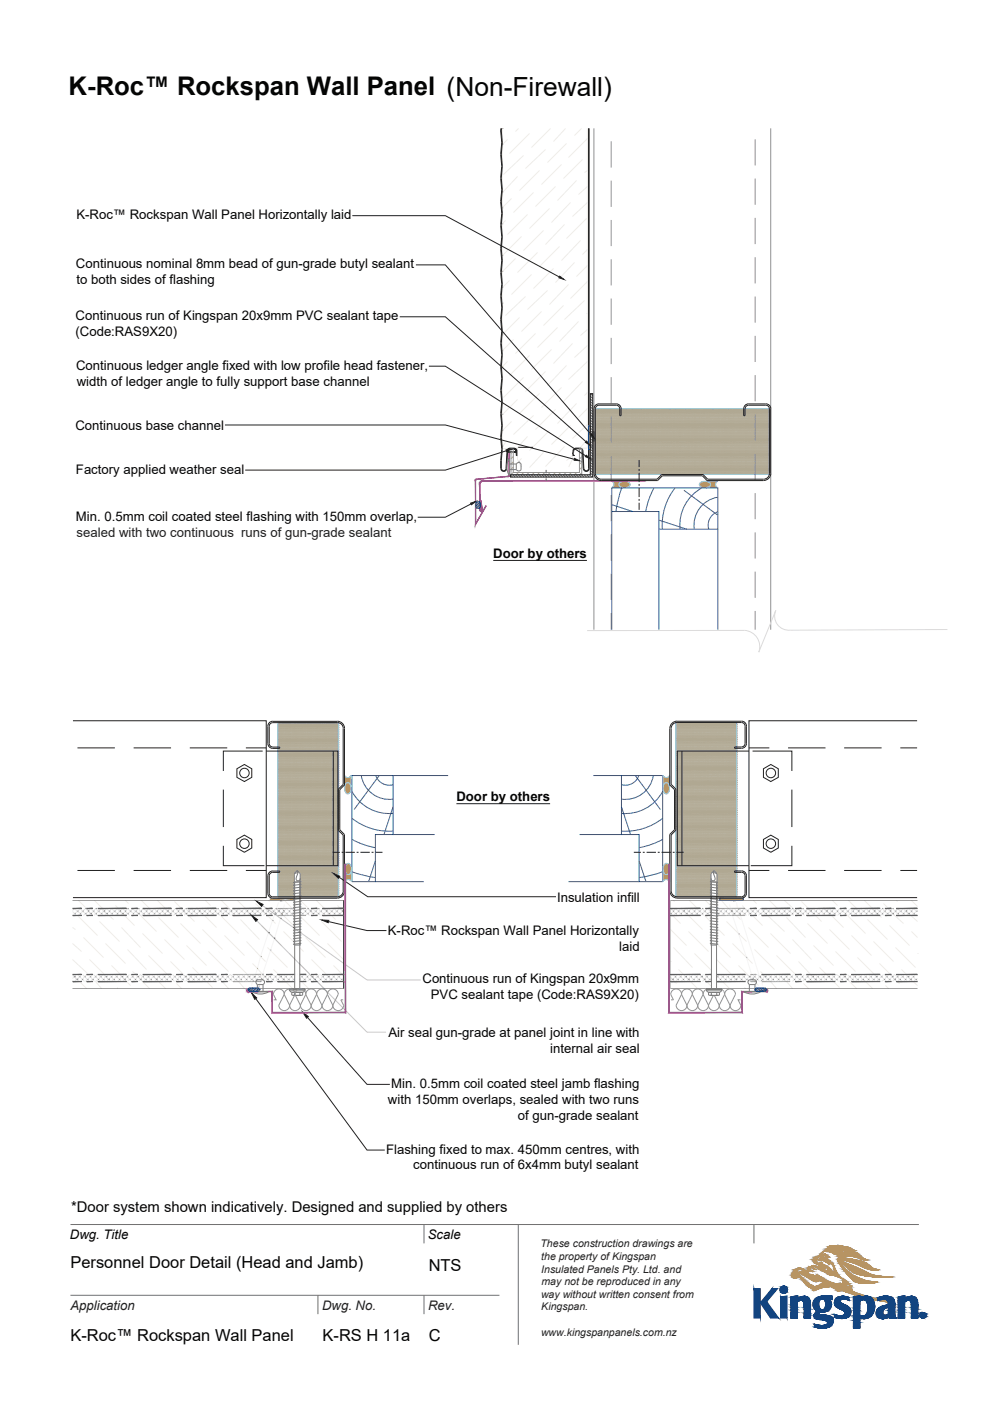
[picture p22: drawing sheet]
<svg xmlns="http://www.w3.org/2000/svg" width="210mm" height="297mm" viewBox="0 0 210 297" stroke-linecap="round" stroke-linejoin="round" font-family="sans-serif">
<defs><g id="words">
<text font-size="5.4" fill="#040504" x="14.5" y="20.1">K-Roc™ Rockspan Wall Panel (Non-Firewall)</text>
<g font-size="3.5" fill="#040504">
<text x="14.9" y="268.9">Personnel Door Detail (Head and Jamb)</text>
<text x="90.9" y="269.4">NTS</text>
<text x="14.9" y="284.4">K-Roc™ Rockspan Wall Panel</text>
<text x="68.4" y="284.4">K-RS H 11a</text>
<text x="90.9" y="284.4">C</text>
</g>
<text font-size="3.1" fill="#040504" x="15.1" y="256.9">*Door system shown indicatively. Designed and supplied by others</text>
<g font-size="2.8" fill="#040504">
<text x="16.2" y="46.4">K-Roc™ Rockspan Wall Panel Horizontally laid</text>
<text x="16.1" y="56.9">Continuous nominal 8mm bead of gun-grade butyl sealant</text>
<text x="16.2" y="60.3">to both sides of flashing</text>
<text x="16" y="71.3">(Code:RAS9X20)</text>
<text x="16" y="67.9">Continuous run of Kingspan 20x9mm PVC sealant tape</text>
<text x="16.1" y="78.4">Continuous ledger angle fixed with low profile head fastener,</text>
<text x="16.3" y="81.7">width of ledger angle to fully support base channel</text>
<text x="16" y="91.1">Continuous base channel</text>
<text x="16.1" y="100.4">Factory applied weather seal</text>
<text x="16.1" y="110.4">Min. 0.5mm coil coated steel flashing with 150mm overlap,</text>
<text x="104.6" y="118.2">Door by others</text>
<text x="96.8" y="169.8">Door by others</text>
<text x="118.2" y="191.1">Insulation infill</text>
<text x="82.3" y="198.3">K-Roc™ Rockspan Wall Panel Horizontally</text>
<text x="131.3" y="201.6">laid</text>
<text x="89.6" y="208.5">Continuous run of Kingspan 20x9mm</text>
<text x="91.4" y="211.9">PVC sealant tape (Code:RAS9X20)</text>
<text x="82.4" y="219.8">Air seal gun-grade at panel joint in line with</text>
<text x="116.7" y="223.2">internal air seal</text>
<text x="82.3" y="234">with 150mm overlaps, sealed with two runs</text>
<text x="83" y="230.7">Min. 0.5mm coil coated steel jamb flashing</text>
<text x="109.8" y="237.4">of gun-grade sealant</text>
<text x="81.9" y="244.6">Flashing fixed to max. 450mm centres, with</text>
<text x="87.6" y="247.9">continuous run of 6x4mm butyl sealant</text>
<text x="14.8" y="262.7">Dwg. Title</text>
<text x="90.7" y="262.7">Scale</text>
</g>
<g font-size="2.8" fill="#231f20">
<text x="16.2" y="113.8">sealed with two continuous runs of gun-grade sealant</text>
<text x="14.9" y="277.7">Application</text>
<text x="68.3" y="277.7">Dwg. No.</text>
<text x="90.8" y="277.7">Rev.</text>
</g>
<g font-size="2.2" fill="#231f20">
<text x="114.6" y="264.4">These construction drawings are</text>
<text x="114.8" y="267.1">the property of Kingspan</text>
<text x="114.8" y="269.8">Insulated Panels Pty. Ltd. and</text>
<text x="114.8" y="275.2">way without written consent from</text>
<text x="114.9" y="272.5">may not be reproduced in any</text>
<text x="114.8" y="277.8">Kingspan.</text>
<text x="114.8" y="283.2">www.kingspanpanels.com.nz</text>
</g>
</g></defs>
<g fill="none" stroke="#b0a892" stroke-width=".21">
<path d="M126.3 95.4h.1M126.3 89.4h.1M126.3 98.1h.1M126.3 92.2h.1M126.3 95h.1M126.3 89h.1M126.3 97.7h.1M126.3 91.8h.1M126.3 94.6h.1M126.3 88.6h.1M126.3 97.3h.1M126.3 91.4h.1"/>
<path d="M126.3 94.2h.1M126.3 88.2h.1M126.3 97h.1M126.3 91h.1M126.3 99.7h.1M126.3 93.8h.1M126.3 87.8h.1M126.3 96.6h.1M126.3 90.6h.1M126.3 99.3h.1M126.3 93.4h.1M126.3 87.4h.1"/>
<path d="M126.3 96.2h.1M126.3 90.2h.1M126.3 98.9h.1M126.3 93h.1M126.3 87h.1M126.3 95.8h.1M126.3 89.8h.1M126.3 98.5h.1M126.3 92.6h.1M126.4 98.3h.1M126.4 92.4h.1M126.4 95.2h.1"/>
<path d="M126.4 89.2h.1M126.4 98h.1M126.4 92h.1M126.4 94.8h.1M126.4 88.8h.1M126.4 97.6h.1M126.4 91.6h.1M126.4 94.4h.1M126.4 88.4h.1M126.4 97.2h.1M126.4 91.2h.1M126.4 99.9h.1"/>
<path d="M126.4 94h.1M126.4 88h.1M126.4 96.8h.1M126.4 90.8h.1M126.4 99.5h.1M126.4 93.6h.1M126.4 87.6h.1M126.4 96.4h.1M126.4 90.4h.1M126.4 99.1h.1M126.4 93.2h.1M126.4 87.2h.1"/>
<path d="M126.4 96h.1M126.4 90h.1M126.4 98.7h.1M126.4 92.8h.1M126.4 86.8h.1M126.4 95.6h.1M126.4 89.6h.1M126.5 86.6h.1M126.5 95.4h.1M126.5 89.4h.1M126.5 98.1h.1M126.5 92.2h.1"/>
<path d="M126.5 95h.1M126.5 89h.1M126.5 97.7h.1M126.5 91.8h.1M126.5 94.6h.1M126.5 88.6h.1M126.5 97.3h.1M126.5 91.4h.1M126.5 94.2h.1M126.5 88.2h.1M126.5 97h.1M126.5 91h.1"/>
<path d="M126.5 99.7h.1M126.5 93.8h.1M126.5 87.8h.1M126.5 96.6h.1M126.5 90.6h.1M126.5 99.3h.1M126.5 93.4h.1M126.5 87.4h.1M126.5 96.2h.1M126.5 90.2h.1M126.5 98.9h.1M126.5 93h.1"/>
<path d="M126.5 87h.1M126.5 95.8h.1M126.5 89.8h.1M126.5 98.5h.1M126.5 92.6h.1M126.6 98.3h.1M126.6 92.4h.1M126.6 95.2h.1M126.6 89.2h.1M126.6 98h.1M126.6 92h.1M126.6 94.8h.1"/>
<path d="M126.6 88.8h.1M126.6 97.6h.1M126.6 91.6h.1M126.6 94.4h.1M126.6 88.4h.1M126.6 97.2h.1M126.6 91.2h.1M126.6 99.9h.1M126.6 94h.1M126.6 88h.1M126.6 96.8h.1M126.6 90.8h.1"/>
<path d="M126.6 99.5h.1M126.6 93.6h.1M126.6 87.6h.1M126.6 96.4h.1M126.6 90.4h.1M126.6 99.1h.1M126.6 93.2h.1M126.6 87.2h.1M126.6 96h.1M126.6 90h.1M126.6 98.7h.1M126.6 92.8h.1"/>
<path d="M126.6 86.8h.1M126.6 95.6h.1M126.6 89.6h.1M126.7 86.6h.1M126.7 95.4h.1M126.7 89.4h.1M126.7 98.1h.1M126.7 92.2h.1M126.7 95h.1M126.7 89h.1M126.7 97.7h.1M126.7 91.8h.1"/>
<path d="M126.7 94.6h.1M126.7 88.6h.1M126.7 97.3h.1M126.7 91.4h.1M126.7 94.2h.1M126.7 88.2h.1M126.7 97h.1M126.7 91h.1M126.7 99.7h.1M126.7 93.8h.1M126.7 87.8h.1M126.7 96.6h.1"/>
<path d="M126.7 90.6h.1M126.7 99.3h.1M126.7 93.4h.1M126.7 87.4h.1M126.7 96.2h.1M126.7 90.2h.1M126.7 98.9h.1M126.7 93h.1M126.7 87h.1M126.7 95.8h.1M126.7 89.8h.1M126.7 98.5h.1"/>
<path d="M126.7 92.6h.1M126.8 98.3h.1M126.8 92.4h.1M126.8 95.2h.1M126.8 89.2h.1M126.8 98h.1M126.8 92h.1M126.8 94.8h.1M126.8 88.8h.1M126.8 97.6h.1M126.8 91.6h.1M126.8 94.4h.1"/>
<path d="M126.8 88.4h.1M126.8 97.2h.1M126.8 91.2h.1M126.8 99.9h.1M126.8 94h.1M126.8 88h.1M126.8 96.8h.1M126.8 90.8h.1M126.8 99.5h.1M126.8 93.6h.1M126.8 87.6h.1M126.8 96.4h.1"/>
<path d="M126.8 90.4h.1M126.8 99.1h.1M126.8 93.2h.1M126.8 87.2h.1M126.8 96h.1M126.8 90h.1M126.8 98.7h.1M126.8 92.8h.1M126.8 86.8h.1M126.8 95.6h.1M126.8 89.6h.1M126.9 86.6h.1"/>
<path d="M126.9 95.4h.1M126.9 89.4h.1M126.9 98.1h.1M126.9 92.2h.1M126.9 95h.1M126.9 89h.1M126.9 97.7h.1M126.9 91.8h.1M126.9 94.6h.1M126.9 88.6h.1M126.9 97.3h.1M126.9 91.4h.1"/>
<path d="M126.9 94.2h.1M126.9 88.2h.1M126.9 97h.1M126.9 91h.1M126.9 99.7h.1M126.9 93.8h.1M126.9 87.8h.1M126.9 96.6h.1M126.9 90.6h.1M126.9 99.3h.1M126.9 93.4h.1M126.9 87.4h.1"/>
<path d="M126.9 96.2h.1M126.9 90.2h.1M126.9 98.9h.1M126.9 93h.1M126.9 87h.1M126.9 95.8h.1M126.9 89.8h.1M126.9 98.5h.1M126.9 92.6h.1M127 98.3h.1M127 92.4h.1M127 95.2h.1"/>
<path d="M127 89.2h.1M127 98h.1M127 92h.1M127 94.8h.1M127 88.8h.1M127 97.6h.1M127 91.6h.1M127 94.4h.1M127 88.4h.1M127 97.2h.1M127 91.2h.1M127 99.9h.1"/>
<path d="M127 94h.1M127 88h.1M127 96.8h.1M127 90.8h.1M127 99.5h.1M127 93.6h.1M127 87.6h.1M127 96.4h.1M127 90.4h.1M127 99.1h.1M127 93.2h.1M127 87.2h.1"/>
<path d="M127 96h.1M127 90h.1M127 98.7h.1M127 92.8h.1M127 86.8h.1M127 95.6h.1M127 89.6h.1M127.1 86.6h.1M127.1 95.4h.1M127.1 89.4h.1M127.1 98.1h.1M127.1 92.2h.1"/>
<path d="M127.1 95h.1M127.1 89h.1M127.1 97.7h.1M127.1 91.8h.1M127.1 94.6h.1M127.1 88.6h.1M127.1 97.3h.1M127.1 91.4h.1M127.1 94.2h.1M127.1 88.2h.1M127.1 97h.1M127.1 91h.1"/>
<path d="M127.1 99.7h.1M127.1 93.8h.1M127.1 87.8h.1M127.1 96.6h.1M127.1 90.6h.1M127.1 99.3h.1M127.1 93.4h.1M127.1 87.4h.1M127.1 96.2h.1M127.1 90.2h.1M127.1 98.9h.1M127.1 93h.1"/>
<path d="M127.1 87h.1M127.1 95.8h.1M127.1 89.8h.1M127.1 98.5h.1M127.1 92.6h.1M127.2 89.6h.1M127.2 98.3h.1M127.2 92.4h.1M127.2 95.2h.1M127.2 89.2h.1M127.2 98h.1M127.2 92h.1"/>
<path d="M127.2 94.8h.1M127.2 88.8h.1M127.2 97.6h.1M127.2 91.6h.1M127.2 94.4h.1M127.2 88.4h.1M127.2 97.2h.1M127.2 91.2h.1M127.2 99.9h.1M127.2 94h.1M127.2 88h.1M127.2 96.8h.1"/>
<path d="M127.2 90.8h.1M127.2 99.5h.1M127.2 93.6h.1M127.2 87.6h.1M127.2 96.4h.1M127.2 90.4h.1M127.2 99.1h.1M127.2 93.2h.1M127.2 87.2h.1M127.2 96h.1M127.2 90h.1M127.2 98.7h.1"/>
<path d="M127.2 92.8h.1M127.2 86.8h.1M127.2 95.6h.1M127.3 86.6h.1M127.3 95.4h.1M127.3 89.4h.1M127.3 98.1h.1M127.3 92.2h.1M127.3 95h.1M127.3 89h.1M127.3 97.7h.1M127.3 91.8h.1"/>
<path d="M127.3 94.6h.1M127.3 88.6h.1M127.3 97.3h.1M127.3 91.4h.1M127.3 94.2h.1M127.3 88.2h.1M127.3 97h.1M127.3 91h.1M127.3 99.7h.1M127.3 93.8h.1M127.3 87.8h.1M127.3 96.6h.1"/>
<path d="M127.3 90.6h.1M127.3 99.3h.1M127.3 93.4h.1M127.3 87.4h.1M127.3 96.2h.1M127.3 90.2h.1M127.3 98.9h.1M127.3 93h.1M127.3 87h.1M127.3 95.8h.1M127.3 89.8h.1M127.3 98.5h.1"/>
<path d="M127.3 92.6h.1M127.4 89.6h.1M127.4 98.3h.1M127.4 92.4h.1M127.4 95.2h.1M127.4 89.2h.1M127.4 98h.1M127.4 92h.1M127.4 94.8h.1M127.4 88.8h.1M127.4 97.6h.1M127.4 91.6h.1"/>
<path d="M127.4 94.4h.1M127.4 88.4h.1M127.4 97.2h.1M127.4 91.2h.1M127.4 99.9h.1M127.4 94h.1M127.4 88h.1M127.4 96.8h.1M127.4 90.8h.1M127.4 99.5h.1M127.4 93.6h.1M127.4 87.6h.1"/>
<path d="M127.4 96.4h.1M127.4 90.4h.1M127.4 99.1h.1M127.4 93.2h.1M127.4 87.2h.1M127.4 96h.1M127.4 90h.1M127.4 98.7h.1M127.4 92.8h.1M127.4 86.8h.1M127.4 95.6h.1M127.5 86.6h.1"/>
<path d="M127.5 95.4h.1M127.5 89.4h.1M127.5 98.1h.1M127.5 92.2h.1M127.5 95h.1M127.5 89h.1M127.5 97.7h.1M127.5 91.8h.1M127.5 94.6h.1M127.5 88.6h.1M127.5 97.3h.1M127.5 91.4h.1"/>
<path d="M127.5 94.2h.1M127.5 88.2h.1M127.5 97h.1M127.5 91h.1M127.5 99.7h.1M127.5 93.8h.1M127.5 87.8h.1M127.5 96.6h.1M127.5 90.6h.1M127.5 99.3h.1M127.5 93.4h.1M127.5 87.4h.1"/>
<path d="M127.5 96.2h.1M127.5 90.2h.1M127.5 98.9h.1M127.5 93h.1M127.5 87h.1M127.5 95.8h.1M127.5 89.8h.1M127.5 98.5h.1M127.5 92.6h.1M127.6 89.6h.1M127.6 98.3h.1M127.6 92.4h.1"/>
<path d="M127.6 95.2h.1M127.6 89.2h.1M127.6 98h.1M127.6 92h.1M127.6 94.8h.1M127.6 88.8h.1M127.6 97.6h.1M127.6 91.6h.1M127.6 94.4h.1M127.6 88.4h.1M127.6 97.2h.1M127.6 91.2h.1"/>
<path d="M127.6 99.9h.1M127.6 94h.1M127.6 88h.1M127.6 96.8h.1M127.6 90.8h.1M127.6 99.5h.1M127.6 93.6h.1M127.6 87.6h.1M127.6 96.4h.1M127.6 90.4h.1M127.6 99.1h.1M127.6 93.2h.1"/>
<path d="M127.6 87.2h.1M127.6 96h.1M127.6 90h.1M127.6 98.7h.1M127.6 92.8h.1M127.6 86.8h.1M127.6 95.6h.1M127.7 92.6h.1M127.7 86.6h.1M127.7 95.4h.1M127.7 89.4h.1M127.7 98.1h.1"/>
<path d="M127.7 92.2h.1M127.7 95h.1M127.7 89h.1M127.7 97.7h.1M127.7 91.8h.1M127.7 94.6h.1M127.7 88.6h.1M127.7 97.3h.1M127.7 91.4h.1M127.7 94.2h.1M127.7 88.2h.1M127.7 97h.1"/>
<path d="M127.7 91h.1M127.7 99.7h.1M127.7 93.8h.1M127.7 87.8h.1M127.7 96.6h.1M127.7 90.6h.1M127.7 99.3h.1M127.7 93.4h.1M127.7 87.4h.1M127.7 96.2h.1M127.7 90.2h.1M127.7 98.9h.1"/>
<path d="M127.7 93h.1M127.7 87h.1M127.7 95.8h.1M127.7 89.8h.1M127.7 98.5h.1M127.8 89.6h.1M127.8 98.3h.1M127.8 92.4h.1M127.8 95.2h.1M127.8 89.2h.1M127.8 98h.1M127.8 92h.1"/>
<path d="M127.8 94.8h.1M127.8 88.8h.1M127.8 97.6h.1M127.8 91.6h.1M127.8 94.4h.1M127.8 88.4h.1M127.8 97.2h.1M127.8 91.2h.1M127.8 99.9h.1M127.8 94h.1M127.8 88h.1M127.8 96.8h.1"/>
<path d="M127.8 90.8h.1M127.8 99.5h.1M127.8 93.6h.1M127.8 87.6h.1M127.8 96.4h.1M127.8 90.4h.1M127.8 99.1h.1M127.8 93.2h.1M127.8 87.2h.1M127.8 96h.1M127.8 90h.1M127.8 98.7h.1"/>
<path d="M127.8 92.8h.1M127.8 86.8h.1M127.8 95.6h.1M127.9 92.6h.1M127.9 86.6h.1M127.9 95.4h.1M127.9 89.4h.1M127.9 98.1h.1M127.9 92.2h.1M127.9 95h.1M127.9 89h.1M127.9 97.7h.1"/>
<path d="M127.9 91.8h.1M127.9 94.6h.1M127.9 88.6h.1M127.9 97.3h.1M127.9 91.4h.1M127.9 94.2h.1M127.9 88.2h.1M127.9 97h.1M127.9 91h.1M127.9 99.7h.1M127.9 93.8h.1M127.9 87.8h.1"/>
<path d="M127.9 96.6h.1M127.9 90.6h.1M127.9 99.3h.1M127.9 93.4h.1M127.9 87.4h.1M127.9 96.2h.1M127.9 90.2h.1M127.9 98.9h.1M127.9 93h.1M127.9 87h.1M127.9 95.8h.1M127.9 89.8h.1"/>
<path d="M127.9 98.5h.1M128 89.6h.1M128 98.3h.1M128 92.4h.1M128 95.2h.1M128 89.2h.1M128 98h.1M128 92h.1M128 94.8h.1M128 88.8h.1M128 97.6h.1M128 91.6h.1"/>
<path d="M128 94.4h.1M128 88.4h.1M128 97.2h.1M128 91.2h.1M128 99.9h.1M128 94h.1M128 88h.1M128 96.8h.1M128 90.8h.1M128 99.5h.1M128 93.6h.1M128 87.6h.1"/>
<path d="M128 96.4h.1M128 90.4h.1M128 99.1h.1M128 93.2h.1M128 87.2h.1M128 96h.1M128 90h.1M128 98.7h.1M128 92.8h.1M128 86.8h.1M128 95.6h.1M128.1 92.6h.1"/>
<path d="M128.1 86.6h.1M128.1 95.4h.1M128.1 89.4h.1M128.1 98.1h.1M128.1 92.2h.1M128.1 95h.1M128.1 89h.1M128.1 97.7h.1M128.1 91.8h.1M128.1 94.6h.1M128.1 88.6h.1M128.1 97.3h.1"/>
<path d="M128.1 91.4h.1M128.1 94.2h.1M128.1 88.2h.1M128.1 97h.1M128.1 91h.1M128.1 99.7h.1M128.1 93.8h.1M128.1 87.8h.1M128.1 96.6h.1M128.1 90.6h.1M128.1 99.3h.1M128.1 93.4h.1"/>
<path d="M128.1 87.4h.1M128.1 96.2h.1M128.1 90.2h.1M128.1 98.9h.1M128.1 93h.1M128.1 87h.1M128.1 95.8h.1M128.1 89.8h.1M128.1 98.5h.1M128.2 95.6h.1M128.2 89.6h.1M128.2 98.3h.1"/>
<path d="M128.2 92.4h.1M128.2 95.2h.1M128.2 89.2h.1M128.2 98h.1M128.2 92h.1M128.2 94.8h.1M128.2 88.8h.1M128.2 97.6h.1M128.2 91.6h.1M128.2 94.4h.1M128.2 88.4h.1M128.2 97.2h.1"/>
<path d="M128.2 91.2h.1M128.2 99.9h.1M128.2 94h.1M128.2 88h.1M128.2 96.8h.1M128.2 90.8h.1M128.2 99.5h.1M128.2 93.6h.1M128.2 87.6h.1M128.2 96.4h.1M128.2 90.4h.1M128.2 99.1h.1"/>
<path d="M128.2 93.2h.1M128.2 87.2h.1M128.2 96h.1M128.2 90h.1M128.2 98.7h.1M128.2 92.8h.1M128.2 86.8h.1M128.3 92.6h.1M128.3 86.6h.1M128.3 95.4h.1M128.3 89.4h.1M128.3 98.1h.1"/>
<path d="M128.3 92.2h.1M128.3 95h.1M128.3 89h.1M128.3 97.7h.1M128.3 91.8h.1M128.3 94.6h.1M128.3 88.6h.1M128.3 97.3h.1M128.3 91.4h.1M128.3 94.2h.1M128.3 88.2h.1M128.3 97h.1"/>
<path d="M128.3 91h.1M128.3 99.7h.1M128.3 93.8h.1M128.3 87.8h.1M128.3 96.6h.1M128.3 90.6h.1M128.3 99.3h.1M128.3 93.4h.1M128.3 87.4h.1M128.3 96.2h.1M128.3 90.2h.1M128.3 98.9h.1"/>
<path d="M128.3 93h.1M128.3 87h.1M128.3 95.8h.1M128.3 89.8h.1M128.3 98.5h.1M128.4 95.6h.1M128.4 89.6h.1M128.4 98.3h.1M128.4 92.4h.1M128.4 95.2h.1M128.4 89.2h.1M128.4 98h.1"/>
<path d="M128.4 92h.1M128.4 94.8h.1M128.4 88.8h.1M128.4 97.6h.1M128.4 91.6h.1M128.4 94.4h.1M128.4 88.4h.1M128.4 97.2h.1M128.4 91.2h.1M128.4 99.9h.1M128.4 94h.1M128.4 88h.1"/>
<path d="M128.4 96.8h.1M128.4 90.8h.1M128.4 99.5h.1M128.4 93.6h.1M128.4 87.6h.1M128.4 96.4h.1M128.4 90.4h.1M128.4 99.1h.1M128.4 93.2h.1M128.4 87.2h.1M128.4 96h.1M128.4 90h.1"/>
<path d="M128.4 98.7h.1M128.4 92.8h.1M128.4 86.8h.1M128.4 92.6h.1M128.4 86.6h.1M128.4 95.4h.1M128.4 89.4h.1M128.4 98.1h.1M128.4 92.2h.1M128.4 95h.1M128.4 89h.1M128.4 97.7h.1"/>
<path d="M128.4 91.8h.1M128.4 94.6h.1M128.4 88.6h.1M128.4 97.3h.1M128.4 91.4h.1M128.4 94.2h.1M128.4 88.2h.1M128.4 97h.1M128.4 91h.1M128.4 99.7h.1M128.4 93.8h.1M128.4 87.8h.1"/>
<path d="M128.4 96.6h.1M128.4 90.6h.1M128.4 99.3h.1M128.4 93.4h.1M128.4 87.4h.1M128.4 96.2h.1M128.4 90.2h.1M128.4 98.9h.1M128.4 93h.1M128.4 87h.1M128.4 95.8h.1M128.4 89.8h.1"/>
<path d="M128.4 98.5h.1M128.6 95.6h.1M128.6 89.6h.1M128.6 98.3h.1M128.6 92.4h.1M128.6 95.2h.1M128.6 89.2h.1M128.6 98h.1M128.6 92h.1M128.6 94.8h.1M128.6 88.8h.1M128.6 97.6h.1"/>
<path d="M128.6 91.6h.1M128.6 94.4h.1M128.6 88.4h.1M128.6 97.2h.1M128.6 91.2h.1M128.6 99.9h.1M128.6 94h.1M128.6 88h.1M128.6 96.8h.1M128.6 90.8h.1M128.6 99.5h.1M128.6 93.6h.1"/>
<path d="M128.6 87.6h.1M128.6 96.4h.1M128.6 90.4h.1M128.6 99.1h.1M128.6 93.2h.1M128.6 87.2h.1M128.6 96h.1M128.6 90h.1M128.6 98.7h.1M128.6 92.8h.1M128.6 86.8h.1M128.7 98.5h.1"/>
<path d="M128.7 92.6h.1M128.7 86.6h.1M128.7 95.4h.1M128.7 89.4h.1M128.7 98.1h.1M128.7 92.2h.1M128.7 95h.1M128.7 89h.1M128.7 97.7h.1M128.7 91.8h.1M128.7 94.6h.1M128.7 88.6h.1"/>
<path d="M128.7 97.3h.1M128.7 91.4h.1M128.7 94.2h.1M128.7 88.2h.1M128.7 97h.1M128.7 91h.1M128.7 99.7h.1M128.7 93.8h.1M128.7 87.8h.1M128.7 96.6h.1M128.7 90.6h.1M128.7 99.3h.1"/>
<path d="M128.7 93.4h.1M128.7 87.4h.1M128.7 96.2h.1M128.7 90.2h.1M128.7 98.9h.1M128.7 93h.1M128.7 87h.1M128.7 95.8h.1M128.7 89.8h.1M128.7 95.6h.1M128.7 89.6h.1M128.7 98.3h.1"/>
<path d="M128.7 92.4h.1M128.7 95.2h.1M128.7 89.2h.1M128.7 98h.1M128.7 92h.1M128.7 94.8h.1M128.7 88.8h.1M128.7 97.6h.1M128.7 91.6h.1M128.7 94.4h.1M128.7 88.4h.1M128.7 97.2h.1"/>
<path d="M128.7 91.2h.1M128.7 99.9h.1M128.7 94h.1M128.7 88h.1M128.7 96.8h.1M128.7 90.8h.1M128.7 99.5h.1M128.7 93.6h.1M128.7 87.6h.1M128.7 96.4h.1M128.7 90.4h.1M128.7 99.1h.1"/>
<path d="M128.7 93.2h.1M128.7 87.2h.1M128.7 96h.1M128.7 90h.1M128.7 98.7h.1M128.7 92.8h.1M128.7 86.8h.1M128.8 98.5h.1M128.8 92.6h.1M128.8 86.6h.1M128.8 95.4h.1M128.8 89.4h.1"/>
<path d="M128.8 98.1h.1M128.8 92.2h.1M128.8 95h.1M128.8 89h.1M128.8 97.7h.1M128.8 91.8h.1M128.8 94.6h.1M128.8 88.6h.1M128.8 97.3h.1M128.8 91.4h.1M128.8 94.2h.1M128.8 88.2h.1"/>
<path d="M128.8 97h.1M128.8 91h.1M128.8 99.7h.1M128.8 93.8h.1M128.8 87.8h.1M128.8 96.6h.1M128.8 90.6h.1M128.8 99.3h.1M128.8 93.4h.1M128.8 87.4h.1M128.8 96.2h.1M128.8 90.2h.1"/>
<path d="M128.8 98.9h.1M128.8 93h.1M128.8 87h.1M128.8 95.8h.1M128.8 89.8h.1M129 95.6h.1M129 89.6h.1M129 98.3h.1M129 92.4h.1M129 95.2h.1M129 89.2h.1M129 98h.1"/>
<path d="M129 92h.1M129 94.8h.1M129 88.8h.1M129 97.6h.1M129 91.6h.1M129 94.4h.1M129 88.4h.1M129 97.2h.1M129 91.2h.1M129 99.9h.1M129 94h.1M129 88h.1"/>
<path d="M129 96.8h.1M129 90.8h.1M129 99.5h.1M129 93.6h.1M129 87.6h.1M129 96.4h.1M129 90.4h.1M129 99.1h.1M129 93.2h.1M129 87.2h.1M129 96h.1M129 90h.1"/>
<path d="M129 98.7h.1M129 92.8h.1M129 86.8h.1M129.1 98.5h.1M129.1 92.6h.1M129.1 86.6h.1M129.1 95.4h.1M129.1 89.4h.1M129.1 98.1h.1M129.1 92.2h.1M129.1 95h.1M129.1 89h.1"/>
<path d="M129.1 97.7h.1M129.1 91.8h.1M129.1 94.6h.1M129.1 88.6h.1M129.1 97.3h.1M129.1 91.4h.1M129.1 94.2h.1M129.1 88.2h.1M129.1 97h.1M129.1 91h.1M129.1 99.7h.1M129.1 93.8h.1"/>
<path d="M129.1 87.8h.1M129.1 96.6h.1M129.1 90.6h.1M129.1 99.3h.1M129.1 93.4h.1M129.1 87.4h.1M129.1 96.2h.1M129.1 90.2h.1M129.1 98.9h.1M129.1 93h.1M129.1 87h.1M129.1 95.8h.1"/>
<path d="M129.1 89.8h.1M129.1 95.6h.1M129.1 89.6h.1M129.1 98.3h.1M129.1 92.4h.1M129.1 95.2h.1M129.1 89.2h.1M129.1 98h.1M129.1 92h.1M129.1 94.8h.1M129.1 88.8h.1M129.1 97.6h.1"/>
<path d="M129.1 91.6h.1M129.1 94.4h.1M129.1 88.4h.1M129.1 97.2h.1M129.1 91.2h.1M129.1 99.9h.1M129.1 94h.1M129.1 88h.1M129.1 96.8h.1M129.1 90.8h.1M129.1 99.5h.1M129.1 93.6h.1"/>
<path d="M129.1 87.6h.1M129.1 96.4h.1M129.1 90.4h.1M129.1 99.1h.1M129.1 93.2h.1M129.1 87.2h.1M129.1 96h.1M129.1 90h.1M129.1 98.7h.1M129.1 92.8h.1M129.1 86.8h.1M129.3 98.5h.1"/>
<path d="M129.3 92.6h.1M129.3 86.6h.1M129.3 95.4h.1M129.3 89.4h.1M129.3 98.1h.1M129.3 92.2h.1M129.3 95h.1M129.3 89h.1M129.3 97.7h.1M129.3 91.8h.1M129.3 94.6h.1M129.3 88.6h.1"/>
<path d="M129.3 97.3h.1M129.3 91.4h.1M129.3 94.2h.1M129.3 88.2h.1M129.3 97h.1M129.3 91h.1M129.3 99.7h.1M129.3 93.8h.1M129.3 87.8h.1M129.3 96.6h.1M129.3 90.6h.1M129.3 99.3h.1"/>
<path d="M129.3 93.4h.1M129.3 87.4h.1M129.3 96.2h.1M129.3 90.2h.1M129.3 98.9h.1M129.3 93h.1M129.3 87h.1M129.3 95.8h.1M129.3 89.8h.1M129.4 86.8h.1M129.4 95.6h.1M129.4 89.6h.1"/>
<path d="M129.4 98.3h.1M129.4 92.4h.1M129.4 95.2h.1M129.4 89.2h.1M129.4 98h.1M129.4 92h.1M129.4 94.8h.1M129.4 88.8h.1M129.4 97.6h.1M129.4 91.6h.1M129.4 94.4h.1M129.4 88.4h.1"/>
<path d="M129.4 97.2h.1M129.4 91.2h.1M129.4 99.9h.1M129.4 94h.1M129.4 88h.1M129.4 96.8h.1M129.4 90.8h.1M129.4 99.5h.1M129.4 93.6h.1M129.4 87.6h.1M129.4 96.4h.1M129.4 90.4h.1"/>
<path d="M129.4 99.1h.1M129.4 93.2h.1M129.4 87.2h.1M129.4 96h.1M129.4 90h.1M129.4 98.7h.1M129.4 92.8h.1M129.4 98.5h.1M129.4 92.6h.1M129.4 86.6h.1M129.4 95.4h.1M129.4 89.4h.1"/>
<path d="M129.4 98.1h.1M129.4 92.2h.1M129.4 95h.1M129.4 89h.1M129.4 97.7h.1M129.4 91.8h.1M129.4 94.6h.1M129.4 88.6h.1M129.4 97.3h.1M129.4 91.4h.1M129.4 94.2h.1M129.4 88.2h.1"/>
<path d="M129.4 97h.1M129.4 91h.1M129.4 99.7h.1M129.4 93.8h.1M129.4 87.8h.1M129.4 96.6h.1M129.4 90.6h.1M129.4 99.3h.1M129.4 93.4h.1M129.4 87.4h.1M129.4 96.2h.1M129.4 90.2h.1"/>
<path d="M129.4 98.9h.1M129.4 93h.1M129.4 87h.1M129.4 95.8h.1M129.4 89.8h.1M129.5 86.8h.1M129.5 95.6h.1M129.5 89.6h.1M129.5 98.3h.1M129.5 92.4h.1M129.5 95.2h.1M129.5 89.2h.1"/>
<path d="M129.5 98h.1M129.5 92h.1M129.5 94.8h.1M129.5 88.8h.1M129.5 97.6h.1M129.5 91.6h.1M129.5 94.4h.1M129.5 88.4h.1M129.5 97.2h.1M129.5 91.2h.1M129.5 99.9h.1M129.5 94h.1"/>
<path d="M129.5 88h.1M129.5 96.8h.1M129.5 90.8h.1M129.5 99.5h.1M129.5 93.6h.1M129.5 87.6h.1M129.5 96.4h.1M129.5 90.4h.1M129.5 99.1h.1M129.5 93.2h.1M129.5 87.2h.1M129.5 96h.1"/>
<path d="M129.5 90h.1M129.5 98.7h.1M129.5 92.8h.1M129.7 98.5h.1M129.7 92.6h.1M129.7 86.6h.1M129.7 95.4h.1M129.7 89.4h.1M129.7 98.1h.1M129.7 92.2h.1M129.7 95h.1M129.7 89h.1"/>
<path d="M129.7 97.7h.1M129.7 91.8h.1M129.7 94.6h.1M129.7 88.6h.1M129.7 97.3h.1M129.7 91.4h.1M129.7 94.2h.1M129.7 88.2h.1M129.7 97h.1M129.7 91h.1M129.7 99.7h.1M129.7 93.8h.1"/>
<path d="M129.7 87.8h.1M129.7 96.6h.1M129.7 90.6h.1M129.7 99.3h.1M129.7 93.4h.1M129.7 87.4h.1M129.7 96.2h.1M129.7 90.2h.1M129.7 98.9h.1M129.7 93h.1M129.7 87h.1M129.7 95.8h.1"/>
<path d="M129.7 89.8h.1M129.7 86.8h.1M129.7 95.6h.1M129.7 89.6h.1M129.7 98.3h.1M129.7 92.4h.1M129.7 95.2h.1M129.7 89.2h.1M129.7 98h.1M129.7 92h.1M129.7 94.8h.1M129.7 88.8h.1"/>
<path d="M129.7 97.6h.1M129.7 91.6h.1M129.7 94.4h.1M129.7 88.4h.1M129.7 97.2h.1M129.7 91.2h.1M129.7 99.9h.1M129.7 94h.1M129.7 88h.1M129.7 96.8h.1M129.7 90.8h.1M129.7 99.5h.1"/>
<path d="M129.7 93.6h.1M129.7 87.6h.1M129.7 96.4h.1M129.7 90.4h.1M129.7 99.1h.1M129.7 93.2h.1M129.7 87.2h.1M129.7 96h.1M129.7 90h.1M129.7 98.7h.1M129.7 92.8h.1M129.8 89.8h.1"/>
<path d="M129.8 98.5h.1M129.8 92.6h.1M129.8 86.6h.1M129.8 95.4h.1M129.8 89.4h.1M129.8 98.1h.1M129.8 92.2h.1M129.8 95h.1M129.8 89h.1M129.8 97.7h.1M129.8 91.8h.1M129.8 94.6h.1"/>
<path d="M129.8 88.6h.1M129.8 97.3h.1M129.8 91.4h.1M129.8 94.2h.1M129.8 88.2h.1M129.8 97h.1M129.8 91h.1M129.8 99.7h.1M129.8 93.8h.1M129.8 87.8h.1M129.8 96.6h.1M129.8 90.6h.1"/>
<path d="M129.8 99.3h.1M129.8 93.4h.1M129.8 87.4h.1M129.8 96.2h.1M129.8 90.2h.1M129.8 98.9h.1M129.8 93h.1M129.8 87h.1M129.8 95.8h.1M129.9 86.8h.1M129.9 95.6h.1M129.9 89.6h.1"/>
<path d="M129.9 98.3h.1M129.9 92.4h.1M129.9 95.2h.1M129.9 89.2h.1M129.9 98h.1M129.9 92h.1M129.9 94.8h.1M129.9 88.8h.1M129.9 97.6h.1M129.9 91.6h.1M129.9 94.4h.1M129.9 88.4h.1"/>
<path d="M129.9 97.2h.1M129.9 91.2h.1M129.9 99.9h.1M129.9 94h.1M129.9 88h.1M129.9 96.8h.1M129.9 90.8h.1M129.9 99.5h.1M129.9 93.6h.1M129.9 87.6h.1M129.9 96.4h.1M129.9 90.4h.1"/>
<path d="M129.9 99.1h.1M129.9 93.2h.1M129.9 87.2h.1M129.9 96h.1M129.9 90h.1M129.9 98.7h.1M129.9 92.8h.1M130 89.8h.1M130 98.5h.1M130 92.6h.1M130 86.6h.1M130 95.4h.1"/>
<path d="M130 89.4h.1M130 98.1h.1M130 92.2h.1M130 95h.1M130 89h.1M130 97.7h.1M130 91.8h.1M130 94.6h.1M130 88.6h.1M130 97.3h.1M130 91.4h.1M130 94.2h.1"/>
<path d="M130 88.2h.1M130 97h.1M130 91h.1M130 99.7h.1M130 93.8h.1M130 87.8h.1M130 96.6h.1M130 90.6h.1M130 99.3h.1M130 93.4h.1M130 87.4h.1M130 96.2h.1"/>
<path d="M130 90.2h.1M130 98.9h.1M130 93h.1M130 87h.1M130 95.8h.1M130.1 86.8h.1M130.1 95.6h.1M130.1 89.6h.1M130.1 98.3h.1M130.1 92.4h.1M130.1 95.2h.1M130.1 89.2h.1"/>
<path d="M130.1 98h.1M130.1 92h.1M130.1 94.8h.1M130.1 88.8h.1M130.1 97.6h.1M130.1 91.6h.1M130.1 94.4h.1M130.1 88.4h.1M130.1 97.2h.1M130.1 91.2h.1M130.1 99.9h.1M130.1 94h.1"/>
<path d="M130.1 88h.1M130.1 96.8h.1M130.1 90.8h.1M130.1 99.5h.1M130.1 93.6h.1M130.1 87.6h.1M130.1 96.4h.1M130.1 90.4h.1M130.1 99.1h.1M130.1 93.2h.1M130.1 87.2h.1M130.1 96h.1"/>
<path d="M130.1 90h.1M130.1 98.7h.1M130.1 92.8h.1M130.2 89.8h.1M130.2 98.5h.1M130.2 92.6h.1M130.2 86.6h.1M130.2 95.4h.1M130.2 89.4h.1M130.2 98.1h.1M130.2 92.2h.1M130.2 95h.1"/>
<path d="M130.2 89h.1M130.2 97.7h.1M130.2 91.8h.1M130.2 94.6h.1M130.2 88.6h.1M130.2 97.3h.1M130.2 91.4h.1M130.2 94.2h.1M130.2 88.2h.1M130.2 97h.1M130.2 91h.1M130.2 99.7h.1"/>
<path d="M130.2 93.8h.1M130.2 87.8h.1M130.2 96.6h.1M130.2 90.6h.1M130.2 99.3h.1M130.2 93.4h.1M130.2 87.4h.1M130.2 96.2h.1M130.2 90.2h.1M130.2 98.9h.1M130.2 93h.1M130.2 87h.1"/>
<path d="M130.2 95.8h.1M130.3 92.8h.1M130.3 86.8h.1M130.3 95.6h.1M130.3 89.6h.1M130.3 98.3h.1M130.3 92.4h.1M130.3 95.2h.1M130.3 89.2h.1M130.3 98h.1M130.3 92h.1M130.3 94.8h.1"/>
<path d="M130.3 88.8h.1M130.3 97.6h.1M130.3 91.6h.1M130.3 94.4h.1M130.3 88.4h.1M130.3 97.2h.1M130.3 91.2h.1M130.3 99.9h.1M130.3 94h.1M130.3 88h.1M130.3 96.8h.1M130.3 90.8h.1"/>
<path d="M130.3 99.5h.1M130.3 93.6h.1M130.3 87.6h.1M130.3 96.4h.1M130.3 90.4h.1M130.3 99.1h.1M130.3 93.2h.1M130.3 87.2h.1M130.3 96h.1M130.3 90h.1M130.3 98.7h.1M130.4 89.8h.1"/>
<path d="M130.4 98.5h.1M130.4 92.6h.1M130.4 86.6h.1M130.4 95.4h.1M130.4 89.4h.1M130.4 98.1h.1M130.4 92.2h.1M130.4 95h.1M130.4 89h.1M130.4 97.7h.1M130.4 91.8h.1M130.4 94.6h.1"/>
<path d="M130.4 88.6h.1M130.4 97.3h.1M130.4 91.4h.1M130.4 94.2h.1M130.4 88.2h.1M130.4 97h.1M130.4 91h.1M130.4 99.7h.1M130.4 93.8h.1M130.4 87.8h.1M130.4 96.6h.1M130.4 90.6h.1"/>
<path d="M130.4 99.3h.1M130.4 93.4h.1M130.4 87.4h.1M130.4 96.2h.1M130.4 90.2h.1M130.4 98.9h.1M130.4 93h.1M130.4 87h.1M130.4 95.8h.1M130.5 92.8h.1M130.5 86.8h.1M130.5 95.6h.1"/>
<path d="M130.5 89.6h.1M130.5 98.3h.1M130.5 92.4h.1M130.5 95.2h.1M130.5 89.2h.1M130.5 98h.1M130.5 92h.1M130.5 94.8h.1M130.5 88.8h.1M130.5 97.6h.1M130.5 91.6h.1M130.5 94.4h.1"/>
<path d="M130.5 88.4h.1M130.5 97.2h.1M130.5 91.2h.1M130.5 99.9h.1M130.5 94h.1M130.5 88h.1M130.5 96.8h.1M130.5 90.8h.1M130.5 99.5h.1M130.5 93.6h.1M130.5 87.6h.1M130.5 96.4h.1"/>
<path d="M130.5 90.4h.1M130.5 99.1h.1M130.5 93.2h.1M130.5 87.2h.1M130.5 96h.1M130.5 90h.1M130.5 98.7h.1M130.6 89.8h.1M130.6 98.5h.1M130.6 92.6h.1M130.6 86.6h.1M130.6 95.4h.1"/>
<path d="M130.6 89.4h.1M130.6 98.1h.1M130.6 92.2h.1M130.6 95h.1M130.6 89h.1M130.6 97.7h.1M130.6 91.8h.1M130.6 94.6h.1M130.6 88.6h.1M130.6 97.3h.1M130.6 91.4h.1M130.6 94.2h.1"/>
<path d="M130.6 88.2h.1M130.6 97h.1M130.6 91h.1M130.6 99.7h.1M130.6 93.8h.1M130.6 87.8h.1M130.6 96.6h.1M130.6 90.6h.1M130.6 99.3h.1M130.6 93.4h.1M130.6 87.4h.1M130.6 96.2h.1"/>
<path d="M130.6 90.2h.1M130.6 98.9h.1M130.6 93h.1M130.6 87h.1M130.6 95.8h.1M130.7 92.8h.1M130.7 86.8h.1M130.7 95.6h.1M130.7 89.6h.1M130.7 98.3h.1M130.7 92.4h.1M130.7 95.2h.1"/>
<path d="M130.7 89.2h.1M130.7 98h.1M130.7 92h.1M130.7 94.8h.1M130.7 88.8h.1M130.7 97.6h.1M130.7 91.6h.1M130.7 94.4h.1M130.7 88.4h.1M130.7 97.2h.1M130.7 91.2h.1M130.7 99.9h.1"/>
<path d="M130.7 94h.1M130.7 88h.1M130.7 96.8h.1M130.7 90.8h.1M130.7 99.5h.1M130.7 93.6h.1M130.7 87.6h.1M130.7 96.4h.1M130.7 90.4h.1M130.7 99.1h.1M130.7 93.2h.1M130.7 87.2h.1"/>
<path d="M130.7 96h.1M130.7 90h.1M130.7 98.7h.1M130.8 95.8h.1M130.8 89.8h.1M130.8 98.5h.1M130.8 92.6h.1M130.8 86.6h.1M130.8 95.4h.1M130.8 89.4h.1M130.8 98.1h.1M130.8 92.2h.1"/>
<path d="M130.8 95h.1M130.8 89h.1M130.8 97.7h.1M130.8 91.8h.1M130.8 94.6h.1M130.8 88.6h.1M130.8 97.3h.1M130.8 91.4h.1M130.8 94.2h.1M130.8 88.2h.1M130.8 97h.1M130.8 91h.1"/>
<path d="M130.8 99.7h.1M130.8 93.8h.1M130.8 87.8h.1M130.8 96.6h.1M130.8 90.6h.1M130.8 99.3h.1M130.8 93.4h.1M130.8 87.4h.1M130.8 96.2h.1M130.8 90.2h.1M130.8 98.9h.1M130.8 93h.1"/>
<path d="M130.8 87h.1M130.9 92.8h.1M130.9 86.8h.1M130.9 95.6h.1M130.9 89.6h.1M130.9 98.3h.1M130.9 92.4h.1M130.9 95.2h.1M130.9 89.2h.1M130.9 98h.1M130.9 92h.1M130.9 94.8h.1"/>
<path d="M130.9 88.8h.1M130.9 97.6h.1M130.9 91.6h.1M130.9 94.4h.1M130.9 88.4h.1M130.9 97.2h.1M130.9 91.2h.1M130.9 99.9h.1M130.9 94h.1M130.9 88h.1M130.9 96.8h.1M130.9 90.8h.1"/>
<path d="M130.9 99.5h.1M130.9 93.6h.1M130.9 87.6h.1M130.9 96.4h.1M130.9 90.4h.1M130.9 99.1h.1M130.9 93.2h.1M130.9 87.2h.1M130.9 96h.1M130.9 90h.1M130.9 98.7h.1M131 95.8h.1"/>
<path d="M131 89.8h.1M131 98.5h.1M131 92.6h.1M131 86.6h.1M131 95.4h.1M131 89.4h.1M131 98.1h.1M131 92.2h.1M131 95h.1M131 89h.1M131 97.7h.1M131 91.8h.1"/>
<path d="M131 94.6h.1M131 88.6h.1M131 97.3h.1M131 91.4h.1M131 94.2h.1M131 88.2h.1M131 97h.1M131 91h.1M131 99.7h.1M131 93.8h.1M131 87.8h.1M131 96.6h.1"/>
<path d="M131 90.6h.1M131 99.3h.1M131 93.4h.1M131 87.4h.1M131 96.2h.1M131 90.2h.1M131 98.9h.1M131 93h.1M131 87h.1M131.1 92.8h.1M131.1 86.8h.1M131.1 95.6h.1"/>
<path d="M131.1 89.6h.1M131.1 98.3h.1M131.1 92.4h.1M131.1 95.2h.1M131.1 89.2h.1M131.1 98h.1M131.1 92h.1M131.1 94.8h.1M131.1 88.8h.1M131.1 97.6h.1M131.1 91.6h.1M131.1 94.4h.1"/>
<path d="M131.1 88.4h.1M131.1 97.2h.1M131.1 91.2h.1M131.1 99.9h.1M131.1 94h.1M131.1 88h.1M131.1 96.8h.1M131.1 90.8h.1M131.1 99.5h.1M131.1 93.6h.1M131.1 87.6h.1M131.1 96.4h.1"/>
<path d="M131.1 90.4h.1M131.1 99.1h.1M131.1 93.2h.1M131.1 87.2h.1M131.1 96h.1M131.1 90h.1M131.1 98.7h.1M131.2 95.8h.1M131.2 89.8h.1M131.2 98.5h.1M131.2 92.6h.1M131.2 86.6h.1"/>
<path d="M131.2 95.4h.1M131.2 89.4h.1M131.2 98.1h.1M131.2 92.2h.1M131.2 95h.1M131.2 89h.1M131.2 97.7h.1M131.2 91.8h.1M131.2 94.6h.1M131.2 88.6h.1M131.2 97.3h.1M131.2 91.4h.1"/>
<path d="M131.2 94.2h.1M131.2 88.2h.1M131.2 97h.1M131.2 91h.1M131.2 99.7h.1M131.2 93.8h.1M131.2 87.8h.1M131.2 96.6h.1M131.2 90.6h.1M131.2 99.3h.1M131.2 93.4h.1M131.2 87.4h.1"/>
<path d="M131.2 96.2h.1M131.2 90.2h.1M131.2 98.9h.1M131.2 93h.1M131.2 87h.1M131.3 98.7h.1M131.3 92.8h.1M131.3 86.8h.1M131.3 95.6h.1M131.3 89.6h.1M131.3 98.3h.1M131.3 92.4h.1"/>
<path d="M131.3 95.2h.1M131.3 89.2h.1M131.3 98h.1M131.3 92h.1M131.3 94.8h.1M131.3 88.8h.1M131.3 97.6h.1M131.3 91.6h.1M131.3 94.4h.1M131.3 88.4h.1M131.3 97.2h.1M131.3 91.2h.1"/>
<path d="M131.3 99.9h.1M131.3 94h.1M131.3 88h.1M131.3 96.8h.1M131.3 90.8h.1M131.3 99.5h.1M131.3 93.6h.1M131.3 87.6h.1M131.3 96.4h.1M131.3 90.4h.1M131.3 99.1h.1M131.3 93.2h.1"/>
<path d="M131.3 87.2h.1M131.3 96h.1M131.3 90h.1M131.4 95.8h.1M131.4 89.8h.1M131.4 98.5h.1M131.4 92.6h.1M131.4 86.6h.1M131.4 95.4h.1M131.4 89.4h.1M131.4 98.1h.1M131.4 92.2h.1"/>
<path d="M131.4 95h.1M131.4 89h.1M131.4 97.7h.1M131.4 91.8h.1M131.4 94.6h.1M131.4 88.6h.1M131.4 97.3h.1M131.4 91.4h.1M131.4 94.2h.1M131.4 88.2h.1M131.4 97h.1M131.4 91h.1"/>
<path d="M131.4 99.7h.1M131.4 93.8h.1M131.4 87.8h.1M131.4 96.6h.1M131.4 90.6h.1M131.4 99.3h.1M131.4 93.4h.1M131.4 87.4h.1M131.4 96.2h.1M131.4 90.2h.1M131.4 98.9h.1M131.4 93h.1"/>
<path d="M131.4 87h.1M131.5 98.7h.1M131.5 92.8h.1M131.5 86.8h.1M131.5 95.6h.1M131.5 89.6h.1M131.5 98.3h.1M131.5 92.4h.1M131.5 95.2h.1M131.5 89.2h.1M131.5 98h.1M131.5 92h.1"/>
<path d="M131.5 94.8h.1M131.5 88.8h.1M131.5 97.6h.1M131.5 91.6h.1M131.5 94.4h.1M131.5 88.4h.1M131.5 97.2h.1M131.5 91.2h.1M131.5 99.9h.1M131.5 94h.1M131.5 88h.1M131.5 96.8h.1"/>
<path d="M131.5 90.8h.1M131.5 99.5h.1M131.5 93.6h.1M131.5 87.6h.1M131.5 96.4h.1M131.5 90.4h.1M131.5 99.1h.1M131.5 93.2h.1M131.5 87.2h.1M131.5 96h.1M131.5 90h.1M131.6 95.8h.1"/>
<path d="M131.6 89.8h.1M131.6 98.5h.1M131.6 92.6h.1M131.6 86.6h.1M131.6 95.4h.1M131.6 89.4h.1M131.6 98.1h.1M131.6 92.2h.1M131.6 95h.1M131.6 89h.1M131.6 97.7h.1M131.6 91.8h.1"/>
<path d="M131.6 94.6h.1M131.6 88.6h.1M131.6 97.3h.1M131.6 91.4h.1M131.6 94.2h.1M131.6 88.2h.1M131.6 97h.1M131.6 91h.1M131.6 99.7h.1M131.6 93.8h.1M131.6 87.8h.1M131.6 96.6h.1"/>
<path d="M131.6 90.6h.1M131.6 99.3h.1M131.6 93.4h.1M131.6 87.4h.1M131.6 96.2h.1M131.6 90.2h.1M131.6 98.9h.1M131.6 93h.1M131.6 87h.1M131.7 98.7h.1M131.7 92.8h.1M131.7 86.8h.1"/>
<path d="M131.7 95.6h.1M131.7 89.6h.1M131.7 98.3h.1M131.7 92.4h.1M131.7 95.2h.1M131.7 89.2h.1M131.7 98h.1M131.7 92h.1M131.7 94.8h.1M131.7 88.8h.1M131.7 97.6h.1M131.7 91.6h.1"/>
<path d="M131.7 94.4h.1M131.7 88.4h.1M131.7 97.2h.1M131.7 91.2h.1M131.7 99.9h.1M131.7 94h.1M131.7 88h.1M131.7 96.8h.1M131.7 90.8h.1M131.7 99.5h.1M131.7 93.6h.1M131.7 87.6h.1"/>
<path d="M131.7 96.4h.1M131.7 90.4h.1M131.7 99.1h.1M131.7 93.2h.1M131.7 87.2h.1M131.7 96h.1M131.7 90h.1M131.8 95.8h.1M131.8 89.8h.1M131.8 98.5h.1M131.8 92.6h.1M131.8 86.6h.1"/>
<path d="M131.8 95.4h.1M131.8 89.4h.1M131.8 98.1h.1M131.8 92.2h.1M131.8 95h.1M131.8 89h.1M131.8 97.7h.1M131.8 91.8h.1M131.8 94.6h.1M131.8 88.6h.1M131.8 97.3h.1M131.8 91.4h.1"/>
<path d="M131.8 94.2h.1M131.8 88.2h.1M131.8 97h.1M131.8 91h.1M131.8 99.7h.1M131.8 93.8h.1M131.8 87.8h.1M131.8 96.6h.1M131.8 90.6h.1M131.8 99.3h.1M131.8 93.4h.1M131.8 87.4h.1"/>
<path d="M131.8 96.2h.1M131.8 90.2h.1M131.8 98.9h.1M131.8 93h.1M131.8 87h.1M131.9 98.7h.1M131.9 92.8h.1M131.9 86.8h.1M131.9 95.6h.1M131.9 89.6h.1M131.9 98.3h.1M131.9 92.4h.1"/>
<path d="M131.9 95.2h.1M131.9 89.2h.1M131.9 98h.1M131.9 92h.1M131.9 94.8h.1M131.9 88.8h.1M131.9 97.6h.1M131.9 91.6h.1M131.9 94.4h.1M131.9 88.4h.1M131.9 97.2h.1M131.9 91.2h.1"/>
<path d="M131.9 99.9h.1M131.9 94h.1M131.9 88h.1M131.9 96.8h.1M131.9 90.8h.1M131.9 99.5h.1M131.9 93.6h.1M131.9 87.6h.1M131.9 96.4h.1M131.9 90.4h.1M131.9 99.1h.1M131.9 93.2h.1"/>
<path d="M131.9 87.2h.1M131.9 96h.1M131.9 90h.1M132 87h.1M132 95.8h.1M132 89.8h.1M132 98.5h.1M132 92.6h.1M132 86.6h.1M132 95.4h.1M132 89.4h.1M132 98.1h.1"/>
<path d="M132 92.2h.1M132 95h.1M132 89h.1M132 97.7h.1M132 91.8h.1M132 94.6h.1M132 88.6h.1M132 97.3h.1M132 91.4h.1M132 94.2h.1M132 88.2h.1M132 97h.1"/>
<path d="M132 91h.1M132 99.7h.1M132 93.8h.1M132 87.8h.1M132 96.6h.1M132 90.6h.1M132 99.3h.1M132 93.4h.1M132 87.4h.1M132 96.2h.1M132 90.2h.1M132 98.9h.1"/>
<path d="M132 93h.1M132.1 98.7h.1M132.1 92.8h.1M132.1 86.8h.1M132.1 95.6h.1M132.1 89.6h.1M132.1 98.3h.1M132.1 92.4h.1M132.1 95.2h.1M132.1 89.2h.1M132.1 98h.1M132.1 92h.1"/>
<path d="M132.1 94.8h.1M132.1 88.8h.1M132.1 97.6h.1M132.1 91.6h.1M132.1 94.4h.1M132.1 88.4h.1M132.1 97.2h.1M132.1 91.2h.1M132.1 99.9h.1M132.1 94h.1M132.1 88h.1M132.1 96.8h.1"/>
<path d="M132.1 90.8h.1M132.1 99.5h.1M132.1 93.6h.1M132.1 87.6h.1M132.1 96.4h.1M132.1 90.4h.1M132.1 99.1h.1M132.1 93.2h.1M132.1 87.2h.1M132.1 96h.1M132.1 90h.1M132.2 87h.1"/>
<path d="M132.2 95.8h.1M132.2 89.8h.1M132.2 98.5h.1M132.2 92.6h.1M132.2 86.6h.1M132.2 95.4h.1M132.2 89.4h.1M132.2 98.1h.1M132.2 92.2h.1M132.2 95h.1M132.2 89h.1M132.2 97.7h.1"/>
<path d="M132.2 91.8h.1M132.2 94.6h.1M132.2 88.6h.1M132.2 97.3h.1M132.2 91.4h.1M132.2 94.2h.1M132.2 88.2h.1M132.2 97h.1M132.2 91h.1M132.2 99.7h.1M132.2 93.8h.1M132.2 87.8h.1"/>
<path d="M132.2 96.6h.1M132.2 90.6h.1M132.2 99.3h.1M132.2 93.4h.1M132.2 87.4h.1M132.2 96.2h.1M132.2 90.2h.1M132.2 98.9h.1M132.2 93h.1M132.3 98.7h.1M132.3 92.8h.1M132.3 86.8h.1"/>
<path d="M132.3 95.6h.1M132.3 89.6h.1M132.3 98.3h.1M132.3 92.4h.1M132.3 95.2h.1M132.3 89.2h.1M132.3 98h.1M132.3 92h.1M132.3 94.8h.1M132.3 88.8h.1M132.3 97.6h.1M132.3 91.6h.1"/>
<path d="M132.3 94.4h.1M132.3 88.4h.1M132.3 97.2h.1M132.3 91.2h.1M132.3 99.9h.1M132.3 94h.1M132.3 88h.1M132.3 96.8h.1M132.3 90.8h.1M132.3 99.5h.1M132.3 93.6h.1M132.3 87.6h.1"/>
<path d="M132.3 96.4h.1M132.3 90.4h.1M132.3 99.1h.1M132.3 93.2h.1M132.3 87.2h.1M132.3 96h.1M132.3 90h.1M132.4 87h.1M132.4 95.8h.1M132.4 89.8h.1M132.4 98.5h.1M132.4 92.6h.1"/>
<path d="M132.4 86.6h.1M132.4 95.4h.1M132.4 89.4h.1M132.4 98.1h.1M132.4 92.2h.1M132.4 95h.1M132.4 89h.1M132.4 97.7h.1M132.4 91.8h.1M132.4 94.6h.1M132.4 88.6h.1M132.4 97.3h.1"/>
<path d="M132.4 91.4h.1M132.4 94.2h.1M132.4 88.2h.1M132.4 97h.1M132.4 91h.1M132.4 99.7h.1M132.4 93.8h.1M132.4 87.8h.1M132.4 96.6h.1M132.4 90.6h.1M132.4 99.3h.1M132.4 93.4h.1"/>
<path d="M132.4 87.4h.1M132.4 96.2h.1M132.4 90.2h.1M132.4 98.9h.1M132.4 93h.1M132.5 90h.1M132.5 98.7h.1M132.5 92.8h.1M132.5 86.8h.1M132.5 95.6h.1M132.5 89.6h.1M132.5 98.3h.1"/>
<path d="M132.5 92.4h.1M132.5 95.2h.1M132.5 89.2h.1M132.5 98h.1M132.5 92h.1M132.5 94.8h.1M132.5 88.8h.1M132.5 97.6h.1M132.5 91.6h.1M132.5 94.4h.1M132.5 88.4h.1M132.5 97.2h.1"/>
<path d="M132.5 91.2h.1M132.5 99.9h.1M132.5 94h.1M132.5 88h.1M132.5 96.8h.1M132.5 90.8h.1M132.5 99.5h.1M132.5 93.6h.1M132.5 87.6h.1M132.5 96.4h.1M132.5 90.4h.1M132.5 99.1h.1"/>
<path d="M132.5 93.2h.1M132.5 87.2h.1M132.5 96h.1M132.6 87h.1M132.6 95.8h.1M132.6 89.8h.1M132.6 98.5h.1M132.6 92.6h.1M132.6 86.6h.1M132.6 95.4h.1M132.6 89.4h.1M132.6 98.1h.1"/>
<path d="M132.6 92.2h.1M132.6 95h.1M132.6 89h.1M132.6 97.7h.1M132.6 91.8h.1M132.6 94.6h.1M132.6 88.6h.1M132.6 97.3h.1M132.6 91.4h.1M132.6 94.2h.1M132.6 88.2h.1M132.6 97h.1"/>
<path d="M132.6 91h.1M132.6 99.7h.1M132.6 93.8h.1M132.6 87.8h.1M132.6 96.6h.1M132.6 90.6h.1M132.6 99.3h.1M132.6 93.4h.1M132.6 87.4h.1M132.6 96.2h.1M132.6 90.2h.1M132.6 98.9h.1"/>
<path d="M132.6 93h.1M132.7 90h.1M132.7 98.7h.1M132.7 92.8h.1M132.7 86.8h.1M132.7 95.6h.1M132.7 89.6h.1M132.7 98.3h.1M132.7 92.4h.1M132.7 95.2h.1M132.7 89.2h.1M132.7 98h.1"/>
<path d="M132.7 92h.1M132.7 94.8h.1M132.7 88.8h.1M132.7 97.6h.1M132.7 91.6h.1M132.7 94.4h.1M132.7 88.4h.1M132.7 97.2h.1M132.7 91.2h.1M132.7 99.9h.1M132.7 94h.1M132.7 88h.1"/>
<path d="M132.7 96.8h.1M132.7 90.8h.1M132.7 99.5h.1M132.7 93.6h.1M132.7 87.6h.1M132.7 96.4h.1M132.7 90.4h.1M132.7 99.1h.1M132.7 93.2h.1M132.7 87.2h.1M132.7 96h.1M132.8 87h.1"/>
<path d="M132.8 95.8h.1M132.8 89.8h.1M132.8 98.5h.1M132.8 92.6h.1M132.8 86.6h.1M132.8 95.4h.1M132.8 89.4h.1M132.8 98.1h.1M132.8 92.2h.1M132.8 95h.1M132.8 89h.1M132.8 97.7h.1"/>
<path d="M132.8 91.8h.1M132.8 94.6h.1M132.8 88.6h.1M132.8 97.3h.1M132.8 91.4h.1M132.8 94.2h.1M132.8 88.2h.1M132.8 97h.1M132.8 91h.1M132.8 99.7h.1M132.8 93.8h.1M132.8 87.8h.1"/>
<path d="M132.8 96.6h.1M132.8 90.6h.1M132.8 99.3h.1M132.8 93.4h.1M132.8 87.4h.1M132.8 96.2h.1M132.8 90.2h.1M132.8 98.9h.1M132.8 93h.1M132.9 90h.1M132.9 98.7h.1M132.9 92.8h.1"/>
<path d="M132.9 86.8h.1M132.9 95.6h.1M132.9 89.6h.1M132.9 98.3h.1M132.9 92.4h.1M132.9 95.2h.1M132.9 89.2h.1M132.9 98h.1M132.9 92h.1M132.9 94.8h.1M132.9 88.8h.1M132.9 97.6h.1"/>
<path d="M132.9 91.6h.1M132.9 94.4h.1M132.9 88.4h.1M132.9 97.2h.1M132.9 91.2h.1M132.9 99.9h.1M132.9 94h.1M132.9 88h.1M132.9 96.8h.1M132.9 90.8h.1M132.9 99.5h.1M132.9 93.6h.1"/>
<path d="M132.9 87.6h.1M132.9 96.4h.1M132.9 90.4h.1M132.9 99.1h.1M132.9 93.2h.1M132.9 87.2h.1M132.9 96h.1M133 93h.1M133 87h.1M133 95.8h.1M133 89.8h.1M133 98.5h.1"/>
<path d="M133 92.6h.1M133 86.6h.1M133 95.4h.1M133 89.4h.1M133 98.1h.1M133 92.2h.1M133 95h.1M133 89h.1M133 97.7h.1M133 91.8h.1M133 94.6h.1M133 88.6h.1"/>
<path d="M133 97.3h.1M133 91.4h.1M133 94.2h.1M133 88.2h.1M133 97h.1M133 91h.1M133 99.7h.1M133 93.8h.1M133 87.8h.1M133 96.6h.1M133 90.6h.1M133 99.3h.1"/>
<path d="M133 93.4h.1M133 87.4h.1M133 96.2h.1M133 90.2h.1M133 98.9h.1M133.1 90h.1M133.1 98.7h.1M133.1 92.8h.1M133.1 86.8h.1M133.1 95.6h.1M133.1 89.6h.1M133.1 98.3h.1"/>
<path d="M133.1 92.4h.1M133.1 95.2h.1M133.1 89.2h.1M133.1 98h.1M133.1 92h.1M133.1 94.8h.1M133.1 88.8h.1M133.1 97.6h.1M133.1 91.6h.1M133.1 94.4h.1M133.1 88.4h.1M133.1 97.2h.1"/>
<path d="M133.1 91.2h.1M133.1 99.9h.1M133.1 94h.1M133.1 88h.1M133.1 96.8h.1M133.1 90.8h.1M133.1 99.5h.1M133.1 93.6h.1M133.1 87.6h.1M133.1 96.4h.1M133.1 90.4h.1M133.1 99.1h.1"/>
<path d="M133.1 93.2h.1M133.1 87.2h.1M133.1 96h.1M133.2 93h.1M133.2 87h.1M133.2 95.8h.1M133.2 89.8h.1M133.2 98.5h.1M133.2 92.6h.1M133.2 86.6h.1M133.2 95.4h.1M133.2 89.4h.1"/>
<path d="M133.2 98.1h.1M133.2 92.2h.1M133.2 95h.1M133.2 89h.1M133.2 97.7h.1M133.2 91.8h.1M133.2 94.6h.1M133.2 88.6h.1M133.2 97.3h.1M133.2 91.4h.1M133.2 94.2h.1M133.2 88.2h.1"/>
<path d="M133.2 97h.1M133.2 91h.1M133.2 99.7h.1M133.2 93.8h.1M133.2 87.8h.1M133.2 96.6h.1M133.2 90.6h.1M133.2 99.3h.1M133.2 93.4h.1M133.2 87.4h.1M133.2 96.2h.1M133.2 90.2h.1"/>
<path d="M133.2 98.9h.1M133.3 90h.1M133.3 98.7h.1M133.3 92.8h.1M133.3 86.8h.1M133.3 95.6h.1M133.3 89.6h.1M133.3 98.3h.1M133.3 92.4h.1M133.3 95.2h.1M133.3 89.2h.1M133.3 98h.1"/>
<path d="M133.3 92h.1M133.3 94.8h.1M133.3 88.8h.1M133.3 97.6h.1M133.3 91.6h.1M133.3 94.4h.1M133.3 88.4h.1M133.3 97.2h.1M133.3 91.2h.1M133.3 99.9h.1M133.3 94h.1M133.3 88h.1"/>
<path d="M133.3 96.8h.1M133.3 90.8h.1M133.3 99.5h.1M133.3 93.6h.1M133.3 87.6h.1M133.3 96.4h.1M133.3 90.4h.1M133.3 99.1h.1M133.3 93.2h.1M133.3 87.2h.1M133.3 96h.1M133.4 93h.1"/>
<path d="M133.4 87h.1M133.4 95.8h.1M133.4 89.8h.1M133.4 98.5h.1M133.4 92.6h.1M133.4 86.6h.1M133.4 95.4h.1M133.4 89.4h.1M133.4 98.1h.1M133.4 92.2h.1M133.4 95h.1M133.4 89h.1"/>
<path d="M133.4 97.7h.1M133.4 91.8h.1M133.4 94.6h.1M133.4 88.6h.1M133.4 97.3h.1M133.4 91.4h.1M133.4 94.2h.1M133.4 88.2h.1M133.4 97h.1M133.4 91h.1M133.4 99.7h.1M133.4 93.8h.1"/>
<path d="M133.4 87.8h.1M133.4 96.6h.1M133.4 90.6h.1M133.4 99.3h.1M133.4 93.4h.1M133.4 87.4h.1M133.4 96.2h.1M133.4 90.2h.1M133.4 98.9h.1M133.5 96h.1M133.5 90h.1M133.5 98.7h.1"/>
<path d="M133.5 92.8h.1M133.5 86.8h.1M133.5 95.6h.1M133.5 89.6h.1M133.5 98.3h.1M133.5 92.4h.1M133.5 95.2h.1M133.5 89.2h.1M133.5 98h.1M133.5 92h.1M133.5 94.8h.1M133.5 88.8h.1"/>
<path d="M133.5 97.6h.1M133.5 91.6h.1M133.5 94.4h.1M133.5 88.4h.1M133.5 97.2h.1M133.5 91.2h.1M133.5 99.9h.1M133.5 94h.1M133.5 88h.1M133.5 96.8h.1M133.5 90.8h.1M133.5 99.5h.1"/>
<path d="M133.5 93.6h.1M133.5 87.6h.1M133.5 96.4h.1M133.5 90.4h.1M133.5 99.1h.1M133.5 93.2h.1M133.5 87.2h.1M133.6 93h.1M133.6 87h.1M133.6 95.8h.1M133.6 89.8h.1M133.6 98.5h.1"/>
<path d="M133.6 92.6h.1M133.6 86.6h.1M133.6 95.4h.1M133.6 89.4h.1M133.6 98.1h.1M133.6 92.2h.1M133.6 95h.1M133.6 89h.1M133.6 97.7h.1M133.6 91.8h.1M133.6 94.6h.1M133.6 88.6h.1"/>
<path d="M133.6 97.3h.1M133.6 91.4h.1M133.6 94.2h.1M133.6 88.2h.1M133.6 97h.1M133.6 91h.1M133.6 99.7h.1M133.6 93.8h.1M133.6 87.8h.1M133.6 96.6h.1M133.6 90.6h.1M133.6 99.3h.1"/>
<path d="M133.6 93.4h.1M133.6 87.4h.1M133.6 96.2h.1M133.6 90.2h.1M133.6 98.9h.1M133.7 96h.1M133.7 90h.1M133.7 98.7h.1M133.7 92.8h.1M133.7 86.8h.1M133.7 95.6h.1M133.7 89.6h.1"/>
<path d="M133.7 98.3h.1M133.7 92.4h.1M133.7 95.2h.1M133.7 89.2h.1M133.7 98h.1M133.7 92h.1M133.7 94.8h.1M133.7 88.8h.1M133.7 97.6h.1M133.7 91.6h.1M133.7 94.4h.1M133.7 88.4h.1"/>
<path d="M133.7 97.2h.1M133.7 91.2h.1M133.7 99.9h.1M133.7 94h.1M133.7 88h.1M133.7 96.8h.1M133.7 90.8h.1M133.7 99.5h.1M133.7 93.6h.1M133.7 87.6h.1M133.7 96.4h.1M133.7 90.4h.1"/>
<path d="M133.7 99.1h.1M133.7 93.2h.1M133.7 87.2h.1M133.8 93h.1M133.8 87h.1M133.8 95.8h.1M133.8 89.8h.1M133.8 98.5h.1M133.8 92.6h.1M133.8 86.6h.1M133.8 95.4h.1M133.8 89.4h.1"/>
<path d="M133.8 98.1h.1M133.8 92.2h.1M133.8 95h.1M133.8 89h.1M133.8 97.7h.1M133.8 91.8h.1M133.8 94.6h.1M133.8 88.6h.1M133.8 97.3h.1M133.8 91.4h.1M133.8 94.2h.1M133.8 88.2h.1"/>
<path d="M133.8 97h.1M133.8 91h.1M133.8 99.7h.1M133.8 93.8h.1M133.8 87.8h.1M133.8 96.6h.1M133.8 90.6h.1M133.8 99.3h.1M133.8 93.4h.1M133.8 87.4h.1M133.8 96.2h.1M133.8 90.2h.1"/>
<path d="M133.8 98.9h.1M133.9 96h.1M133.9 90h.1M133.9 98.7h.1M133.9 92.8h.1M133.9 86.8h.1M133.9 95.6h.1M133.9 89.6h.1M133.9 98.3h.1M133.9 92.4h.1M133.9 95.2h.1M133.9 89.2h.1"/>
<path d="M133.9 98h.1M133.9 92h.1M133.9 94.8h.1M133.9 88.8h.1M133.9 97.6h.1M133.9 91.6h.1M133.9 94.4h.1M133.9 88.4h.1M133.9 97.2h.1M133.9 91.2h.1M133.9 99.9h.1M133.9 94h.1"/>
<path d="M133.9 88h.1M133.9 96.8h.1M133.9 90.8h.1M133.9 99.5h.1M133.9 93.6h.1M133.9 87.6h.1M133.9 96.4h.1M133.9 90.4h.1M133.9 99.1h.1M133.9 93.2h.1M133.9 87.2h.1M134 98.9h.1"/>
<path d="M134 93h.1M134 87h.1M134 95.8h.1M134 89.8h.1M134 98.5h.1M134 92.6h.1M134 86.6h.1M134 95.4h.1M134 89.4h.1M134 98.1h.1M134 92.2h.1M134 95h.1"/>
<path d="M134 89h.1M134 97.7h.1M134 91.8h.1M134 94.6h.1M134 88.6h.1M134 97.3h.1M134 91.4h.1M134 94.2h.1M134 88.2h.1M134 97h.1M134 91h.1M134 99.7h.1"/>
<path d="M134 93.8h.1M134 87.8h.1M134 96.6h.1M134 90.6h.1M134 99.3h.1M134 93.4h.1M134 87.4h.1M134 96.2h.1M134 90.2h.1M134.1 96h.1M134.1 90h.1M134.1 98.7h.1"/>
<path d="M134.1 92.8h.1M134.1 86.8h.1M134.1 95.6h.1M134.1 89.6h.1M134.1 98.3h.1M134.1 92.4h.1M134.1 95.2h.1M134.1 89.2h.1M134.1 98h.1M134.1 92h.1M134.1 94.8h.1M134.1 88.8h.1"/>
<path d="M134.1 97.6h.1M134.1 91.6h.1M134.1 94.4h.1M134.1 88.4h.1M134.1 97.2h.1M134.1 91.2h.1M134.1 99.9h.1M134.1 94h.1M134.1 88h.1M134.1 96.8h.1M134.1 90.8h.1M134.1 99.5h.1"/>
<path d="M134.1 93.6h.1M134.1 87.6h.1M134.1 96.4h.1M134.1 90.4h.1M134.1 99.1h.1M134.1 93.2h.1M134.1 87.2h.1M134.2 98.9h.1M134.2 93h.1M134.2 87h.1M134.2 95.8h.1M134.2 89.8h.1"/>
<path d="M134.2 98.5h.1M134.2 92.6h.1M134.2 86.6h.1M134.2 95.4h.1M134.2 89.4h.1M134.2 98.1h.1M134.2 92.2h.1M134.2 95h.1M134.2 89h.1M134.2 97.7h.1M134.2 91.8h.1M134.2 94.6h.1"/>
<path d="M134.2 88.6h.1M134.2 97.3h.1M134.2 91.4h.1M134.2 94.2h.1M134.2 88.2h.1M134.2 97h.1M134.2 91h.1M134.2 99.7h.1M134.2 93.8h.1M134.2 87.8h.1M134.2 96.6h.1M134.2 90.6h.1"/>
<path d="M134.2 99.3h.1M134.2 93.4h.1M134.2 87.4h.1M134.2 96.2h.1M134.2 90.2h.1M134.3 96h.1M134.3 90h.1M134.3 98.7h.1M134.3 92.8h.1M134.3 86.8h.1M134.3 95.6h.1M134.3 89.6h.1"/>
<path d="M134.3 98.3h.1M134.3 92.4h.1M134.3 95.2h.1M134.3 89.2h.1M134.3 98h.1M134.3 92h.1M134.3 94.8h.1M134.3 88.8h.1M134.3 97.6h.1M134.3 91.6h.1M134.3 94.4h.1M134.3 88.4h.1"/>
<path d="M134.3 97.2h.1M134.3 91.2h.1M134.3 99.9h.1M134.3 94h.1M134.3 88h.1M134.3 96.8h.1M134.3 90.8h.1M134.3 99.5h.1M134.3 93.6h.1M134.3 87.6h.1M134.3 96.4h.1M134.3 90.4h.1"/>
<path d="M134.3 99.1h.1M134.3 93.2h.1M134.3 87.2h.1M134.4 98.9h.1M134.4 93h.1M134.4 87h.1M134.4 95.8h.1M134.4 89.8h.1M134.4 98.5h.1M134.4 92.6h.1M134.4 86.6h.1M134.4 95.4h.1"/>
<path d="M134.4 89.4h.1M134.4 98.1h.1M134.4 92.2h.1M134.4 95h.1M134.4 89h.1M134.4 97.7h.1M134.4 91.8h.1M134.4 94.6h.1M134.4 88.6h.1M134.4 97.3h.1M134.4 91.4h.1M134.4 94.2h.1"/>
<path d="M134.4 88.2h.1M134.4 97h.1M134.4 91h.1M134.4 99.7h.1M134.4 93.8h.1M134.4 87.8h.1M134.4 96.6h.1M134.4 90.6h.1M134.4 99.3h.1M134.4 93.4h.1M134.4 87.4h.1M134.4 96.2h.1"/>
<path d="M134.4 90.2h.1M134.5 96h.1M134.5 90h.1M134.5 98.7h.1M134.5 92.8h.1M134.5 86.8h.1M134.5 95.6h.1M134.5 89.6h.1M134.5 98.3h.1M134.5 92.4h.1M134.5 95.2h.1M134.5 89.2h.1"/>
<path d="M134.5 98h.1M134.5 92h.1M134.5 94.8h.1M134.5 88.8h.1M134.5 97.6h.1M134.5 91.6h.1M134.5 94.4h.1M134.5 88.4h.1M134.5 97.2h.1M134.5 91.2h.1M134.5 99.9h.1M134.5 94h.1"/>
<path d="M134.5 88h.1M134.5 96.8h.1M134.5 90.8h.1M134.5 99.5h.1M134.5 93.6h.1M134.5 87.6h.1M134.5 96.4h.1M134.5 90.4h.1M134.5 99.1h.1M134.5 93.2h.1M134.5 87.2h.1M134.6 98.9h.1"/>
<path d="M134.6 93h.1M134.6 87h.1M134.6 95.8h.1M134.6 89.8h.1M134.6 98.5h.1M134.6 92.6h.1M134.6 86.6h.1M134.6 95.4h.1M134.6 89.4h.1M134.6 98.1h.1M134.6 92.2h.1M134.6 95h.1"/>
<path d="M134.6 89h.1M134.6 97.7h.1M134.6 91.8h.1M134.6 94.6h.1M134.6 88.6h.1M134.6 97.3h.1M134.6 91.4h.1M134.6 94.2h.1M134.6 88.2h.1M134.6 97h.1M134.6 91h.1M134.6 99.7h.1"/>
<path d="M134.6 93.8h.1M134.6 87.8h.1M134.6 96.6h.1M134.6 90.6h.1M134.6 99.3h.1M134.6 93.4h.1M134.6 87.4h.1M134.6 96.2h.1M134.6 90.2h.1M134.7 87.2h.1M134.7 96h.1M134.7 90h.1"/>
<path d="M134.7 98.7h.1M134.7 92.8h.1M134.7 86.8h.1M134.7 95.6h.1M134.7 89.6h.1M134.7 98.3h.1M134.7 92.4h.1M134.7 95.2h.1M134.7 89.2h.1M134.7 98h.1M134.7 92h.1M134.7 94.8h.1"/>
<path d="M134.7 88.8h.1M134.7 97.6h.1M134.7 91.6h.1M134.7 94.4h.1M134.7 88.4h.1M134.7 97.2h.1M134.7 91.2h.1M134.7 99.9h.1M134.7 94h.1M134.7 88h.1M134.7 96.8h.1M134.7 90.8h.1"/>
<path d="M134.7 99.5h.1M134.7 93.6h.1M134.7 87.6h.1M134.7 96.4h.1M134.7 90.4h.1M134.7 99.1h.1M134.7 93.2h.1M134.8 98.9h.1M134.8 93h.1M134.8 87h.1M134.8 95.8h.1M134.8 89.8h.1"/>
<path d="M134.8 98.5h.1M134.8 92.6h.1M134.8 86.6h.1M134.8 95.4h.1M134.8 89.4h.1M134.8 98.1h.1M134.8 92.2h.1M134.8 95h.1M134.8 89h.1M134.8 97.7h.1M134.8 91.8h.1M134.8 94.6h.1"/>
<path d="M134.8 88.6h.1M134.8 97.3h.1M134.8 91.4h.1M134.8 94.2h.1M134.8 88.2h.1M134.8 97h.1M134.8 91h.1M134.8 99.7h.1M134.8 93.8h.1M134.8 87.8h.1M134.8 96.6h.1M134.8 90.6h.1"/>
<path d="M134.8 99.3h.1M134.8 93.4h.1M134.8 87.4h.1M134.8 96.2h.1M134.8 90.2h.1M134.9 87.2h.1M134.9 96h.1M134.9 90h.1M134.9 98.7h.1M134.9 92.8h.1M134.9 86.8h.1M134.9 95.6h.1"/>
<path d="M134.9 89.6h.1M134.9 98.3h.1M134.9 92.4h.1M134.9 95.2h.1M134.9 89.2h.1M134.9 98h.1M134.9 92h.1M134.9 94.8h.1M134.9 88.8h.1M134.9 97.6h.1M134.9 91.6h.1M134.9 94.4h.1"/>
<path d="M134.9 88.4h.1M134.9 97.2h.1M134.9 91.2h.1M134.9 99.9h.1M134.9 94h.1M134.9 88h.1M134.9 96.8h.1M134.9 90.8h.1M134.9 99.5h.1M134.9 93.6h.1M134.9 87.6h.1M134.9 96.4h.1"/>
<path d="M134.9 90.4h.1M134.9 99.1h.1M134.9 93.2h.1M135 98.9h.1M135 93h.1M135 87h.1M135 95.8h.1M135 89.8h.1M135 98.5h.1M135 92.6h.1M135 86.6h.1M135 95.4h.1"/>
<path d="M135 89.4h.1M135 98.1h.1M135 92.2h.1M135 95h.1M135 89h.1M135 97.7h.1M135 91.8h.1M135 94.6h.1M135 88.6h.1M135 97.3h.1M135 91.4h.1M135 94.2h.1"/>
<path d="M135 88.2h.1M135 97h.1M135 91h.1M135 99.7h.1M135 93.8h.1M135 87.8h.1M135 96.6h.1M135 90.6h.1M135 99.3h.1M135 93.4h.1M135 87.4h.1M135 96.2h.1"/>
<path d="M135 90.2h.1M135.1 87.2h.1M135.1 96h.1M135.1 90h.1M135.1 98.7h.1M135.1 92.8h.1M135.1 86.8h.1M135.1 95.6h.1M135.1 89.6h.1M135.1 98.3h.1M135.1 92.4h.1M135.1 95.2h.1"/>
<path d="M135.1 89.2h.1M135.1 98h.1M135.1 92h.1M135.1 94.8h.1M135.1 88.8h.1M135.1 97.6h.1M135.1 91.6h.1M135.1 94.4h.1M135.1 88.4h.1M135.1 97.2h.1M135.1 91.2h.1M135.1 99.9h.1"/>
<path d="M135.1 94h.1M135.1 88h.1M135.1 96.8h.1M135.1 90.8h.1M135.1 99.5h.1M135.1 93.6h.1M135.1 87.6h.1M135.1 96.4h.1M135.1 90.4h.1M135.1 99.1h.1M135.1 93.2h.1M135.2 90.2h.1"/>
<path d="M135.2 98.9h.1M135.2 93h.1M135.2 87h.1M135.2 95.8h.1M135.2 89.8h.1M135.2 98.5h.1M135.2 92.6h.1M135.2 86.6h.1M135.2 95.4h.1M135.2 89.4h.1M135.2 98.1h.1M135.2 92.2h.1"/>
<path d="M135.2 95h.1M135.2 89h.1M135.2 97.7h.1M135.2 91.8h.1M135.2 94.6h.1M135.2 88.6h.1M135.2 97.3h.1M135.2 91.4h.1M135.2 94.2h.1M135.2 88.2h.1M135.2 97h.1M135.2 91h.1"/>
<path d="M135.2 99.7h.1M135.2 93.8h.1M135.2 87.8h.1M135.2 96.6h.1M135.2 90.6h.1M135.2 99.3h.1M135.2 93.4h.1M135.2 87.4h.1M135.2 96.2h.1M135.3 87.2h.1M135.3 96h.1M135.3 90h.1"/>
<path d="M135.3 98.7h.1M135.3 92.8h.1M135.3 86.8h.1M135.3 95.6h.1M135.3 89.6h.1M135.3 98.3h.1M135.3 92.4h.1M135.3 95.2h.1M135.3 89.2h.1M135.3 98h.1M135.3 92h.1M135.3 94.8h.1"/>
<path d="M135.3 88.8h.1M135.3 97.6h.1M135.3 91.6h.1M135.3 94.4h.1M135.3 88.4h.1M135.3 97.2h.1M135.3 91.2h.1M135.3 99.9h.1M135.3 94h.1M135.3 88h.1M135.3 96.8h.1M135.3 90.8h.1"/>
<path d="M135.3 99.5h.1M135.3 93.6h.1M135.3 87.6h.1M135.3 96.4h.1M135.3 90.4h.1M135.3 99.1h.1M135.3 93.2h.1M135.4 90.2h.1M135.4 98.9h.1M135.4 93h.1M135.4 87h.1M135.4 95.8h.1"/>
<path d="M135.4 89.8h.1M135.4 98.5h.1M135.4 92.6h.1M135.4 86.6h.1M135.4 95.4h.1M135.4 89.4h.1M135.4 98.1h.1M135.4 92.2h.1M135.4 95h.1M135.4 89h.1M135.4 97.7h.1M135.4 91.8h.1"/>
<path d="M135.4 94.6h.1M135.4 88.6h.1M135.4 97.3h.1M135.4 91.4h.1M135.4 94.2h.1M135.4 88.2h.1M135.4 97h.1M135.4 91h.1M135.4 99.7h.1M135.4 93.8h.1M135.4 87.8h.1M135.4 96.6h.1"/>
<path d="M135.4 90.6h.1M135.4 99.3h.1M135.4 93.4h.1M135.4 87.4h.1M135.4 96.2h.1M135.5 87.2h.1M135.5 96h.1M135.5 90h.1M135.5 98.7h.1M135.5 92.8h.1M135.5 86.8h.1M135.5 95.6h.1"/>
<path d="M135.5 89.6h.1M135.5 98.3h.1M135.5 92.4h.1M135.5 95.2h.1M135.5 89.2h.1M135.5 98h.1M135.5 92h.1M135.5 94.8h.1M135.5 88.8h.1M135.5 97.6h.1M135.5 91.6h.1M135.5 94.4h.1"/>
<path d="M135.5 88.4h.1M135.5 97.2h.1M135.5 91.2h.1M135.5 99.9h.1M135.5 94h.1M135.5 88h.1M135.5 96.8h.1M135.5 90.8h.1M135.5 99.5h.1M135.5 93.6h.1M135.5 87.6h.1M135.5 96.4h.1"/>
<path d="M135.5 90.4h.1M135.5 99.1h.1M135.5 93.2h.1M135.6 90.2h.1M135.6 98.9h.1M135.6 93h.1M135.6 87h.1M135.6 95.8h.1M135.6 89.8h.1M135.6 98.5h.1M135.6 92.6h.1M135.6 86.6h.1"/>
<path d="M135.6 95.4h.1M135.6 89.4h.1M135.6 98.1h.1M135.6 92.2h.1M135.6 95h.1M135.6 89h.1M135.6 97.7h.1M135.6 91.8h.1M135.6 94.6h.1M135.6 88.6h.1M135.6 97.3h.1M135.6 91.4h.1"/>
<path d="M135.6 94.2h.1M135.6 88.2h.1M135.6 97h.1M135.6 91h.1M135.6 99.7h.1M135.6 93.8h.1M135.6 87.8h.1M135.6 96.6h.1M135.6 90.6h.1M135.6 99.3h.1M135.6 93.4h.1M135.6 87.4h.1"/>
<path d="M135.6 96.2h.1M135.7 93.2h.1M135.7 87.2h.1M135.7 96h.1M135.7 90h.1M135.7 98.7h.1M135.7 92.8h.1M135.7 86.8h.1M135.7 95.6h.1M135.7 89.6h.1M135.7 98.3h.1M135.7 92.4h.1"/>
<path d="M135.7 95.2h.1M135.7 89.2h.1M135.7 98h.1M135.7 92h.1M135.7 94.8h.1M135.7 88.8h.1M135.7 97.6h.1M135.7 91.6h.1M135.7 94.4h.1M135.7 88.4h.1M135.7 97.2h.1M135.7 91.2h.1"/>
<path d="M135.7 99.9h.1M135.7 94h.1M135.7 88h.1M135.7 96.8h.1M135.7 90.8h.1M135.7 99.5h.1M135.7 93.6h.1M135.7 87.6h.1M135.7 96.4h.1M135.7 90.4h.1M135.7 99.1h.1M135.8 90.2h.1"/>
<path d="M135.8 98.9h.1M135.8 93h.1M135.8 87h.1M135.8 95.8h.1M135.8 89.8h.1M135.8 98.5h.1M135.8 92.6h.1M135.8 86.6h.1M135.8 95.4h.1M135.8 89.4h.1M135.8 98.1h.1M135.8 92.2h.1"/>
<path d="M135.8 95h.1M135.8 89h.1M135.8 97.7h.1M135.8 91.8h.1M135.8 94.6h.1M135.8 88.6h.1M135.8 97.3h.1M135.8 91.4h.1M135.8 94.2h.1M135.8 88.2h.1M135.8 97h.1M135.8 91h.1"/>
<path d="M135.8 99.7h.1M135.8 93.8h.1M135.8 87.8h.1M135.8 96.6h.1M135.8 90.6h.1M135.8 99.3h.1M135.8 93.4h.1M135.8 87.4h.1M135.8 96.2h.1M135.9 93.2h.1M135.9 87.2h.1M135.9 96h.1"/>
<path d="M135.9 90h.1M135.9 98.7h.1M135.9 92.8h.1M135.9 86.8h.1M135.9 95.6h.1M135.9 89.6h.1M135.9 98.3h.1M135.9 92.4h.1M135.9 95.2h.1M135.9 89.2h.1M135.9 98h.1M135.9 92h.1"/>
<path d="M135.9 94.8h.1M135.9 88.8h.1M135.9 97.6h.1M135.9 91.6h.1M135.9 94.4h.1M135.9 88.4h.1M135.9 97.2h.1M135.9 91.2h.1M135.9 99.9h.1M135.9 94h.1M135.9 88h.1M135.9 96.8h.1"/>
<path d="M135.9 90.8h.1M135.9 99.5h.1M135.9 93.6h.1M135.9 87.6h.1M135.9 96.4h.1M135.9 90.4h.1M135.9 99.1h.1M136 90.2h.1M136 98.9h.1M136 93h.1M136 87h.1M136 95.8h.1"/>
<path d="M136 89.8h.1M136 98.5h.1M136 92.6h.1M136 86.6h.1M136 95.4h.1M136 89.4h.1M136 98.1h.1M136 92.2h.1M136 95h.1M136 89h.1M136 97.7h.1M136 91.8h.1"/>
<path d="M136 94.6h.1M136 88.6h.1M136 97.3h.1M136 91.4h.1M136 94.2h.1M136 88.2h.1M136 97h.1M136 91h.1M136 99.7h.1M136 93.8h.1M136 87.8h.1M136 96.6h.1"/>
<path d="M136 90.6h.1M136 99.3h.1M136 93.4h.1M136 87.4h.1M136 96.2h.1M136.1 93.2h.1M136.1 87.2h.1M136.1 96h.1M136.1 90h.1M136.1 98.7h.1M136.1 92.8h.1M136.1 86.8h.1"/>
<path d="M136.1 95.6h.1M136.1 89.6h.1M136.1 98.3h.1M136.1 92.4h.1M136.1 95.2h.1M136.1 89.2h.1M136.1 98h.1M136.1 92h.1M136.1 94.8h.1M136.1 88.8h.1M136.1 97.6h.1M136.1 91.6h.1"/>
<path d="M136.1 94.4h.1M136.1 88.4h.1M136.1 97.2h.1M136.1 91.2h.1M136.1 99.9h.1M136.1 94h.1M136.1 88h.1M136.1 96.8h.1M136.1 90.8h.1M136.1 99.5h.1M136.1 93.6h.1M136.1 87.6h.1"/>
<path d="M136.1 96.4h.1M136.1 90.4h.1M136.1 99.1h.1M136.2 96.2h.1M136.2 90.2h.1M136.2 98.9h.1M136.2 93h.1M136.2 87h.1M136.2 95.8h.1M136.2 89.8h.1M136.2 98.5h.1M136.2 92.6h.1"/>
<path d="M136.2 86.6h.1M136.2 95.4h.1M136.2 89.4h.1M136.2 98.1h.1M136.2 92.2h.1M136.2 95h.1M136.2 89h.1M136.2 97.7h.1M136.2 91.8h.1M136.2 94.6h.1M136.2 88.6h.1M136.2 97.3h.1"/>
<path d="M136.2 91.4h.1M136.2 94.2h.1M136.2 88.2h.1M136.2 97h.1M136.2 91h.1M136.2 99.7h.1M136.2 93.8h.1M136.2 87.8h.1M136.2 96.6h.1M136.2 90.6h.1M136.2 99.3h.1M136.2 93.4h.1"/>
<path d="M136.2 87.4h.1M136.3 93.2h.1M136.3 87.2h.1M136.3 96h.1M136.3 90h.1M136.3 98.7h.1M136.3 92.8h.1M136.3 86.8h.1M136.3 95.6h.1M136.3 89.6h.1M136.3 98.3h.1M136.3 92.4h.1"/>
<path d="M136.3 95.2h.1M136.3 89.2h.1M136.3 98h.1M136.3 92h.1M136.3 94.8h.1M136.3 88.8h.1M136.3 97.6h.1M136.3 91.6h.1M136.3 94.4h.1M136.3 88.4h.1M136.3 97.2h.1M136.3 91.2h.1"/>
<path d="M136.3 99.9h.1M136.3 94h.1M136.3 88h.1M136.3 96.8h.1M136.3 90.8h.1M136.3 99.5h.1M136.3 93.6h.1M136.3 87.6h.1M136.3 96.4h.1M136.3 90.4h.1M136.3 99.1h.1M136.4 96.2h.1"/>
<path d="M136.4 90.2h.1M136.4 98.9h.1M136.4 93h.1M136.4 87h.1M136.4 95.8h.1M136.4 89.8h.1M136.4 98.5h.1M136.4 92.6h.1M136.4 86.6h.1M136.4 95.4h.1M136.4 89.4h.1M136.4 98.1h.1"/>
<path d="M136.4 92.2h.1M136.4 95h.1M136.4 89h.1M136.4 97.7h.1M136.4 91.8h.1M136.4 94.6h.1M136.4 88.6h.1M136.4 97.3h.1M136.4 91.4h.1M136.4 94.2h.1M136.4 88.2h.1M136.4 97h.1"/>
<path d="M136.4 91h.1M136.4 99.7h.1M136.4 93.8h.1M136.4 87.8h.1M136.4 96.6h.1M136.4 90.6h.1M136.4 99.3h.1M136.4 93.4h.1M136.4 87.4h.1M136.5 93.2h.1M136.5 87.2h.1M136.5 96h.1"/>
<path d="M136.5 90h.1M136.5 98.7h.1M136.5 92.8h.1M136.5 86.8h.1M136.5 95.6h.1M136.5 89.6h.1M136.5 98.3h.1M136.5 92.4h.1M136.5 95.2h.1M136.5 89.2h.1M136.5 98h.1M136.5 92h.1"/>
<path d="M136.5 94.8h.1M136.5 88.8h.1M136.5 97.6h.1M136.5 91.6h.1M136.5 94.4h.1M136.5 88.4h.1M136.5 97.2h.1M136.5 91.2h.1M136.5 99.9h.1M136.5 94h.1M136.5 88h.1M136.5 96.8h.1"/>
<path d="M136.5 90.8h.1M136.5 99.5h.1M136.5 93.6h.1M136.5 87.6h.1M136.5 96.4h.1M136.5 90.4h.1M136.5 99.1h.1M136.6 96.2h.1M136.6 90.2h.1M136.6 98.9h.1M136.6 93h.1M136.6 87h.1"/>
<path d="M136.6 95.8h.1M136.6 89.8h.1M136.6 98.5h.1M136.6 92.6h.1M136.6 86.6h.1M136.6 95.4h.1M136.6 89.4h.1M136.6 98.1h.1M136.6 92.2h.1M136.6 95h.1M136.6 89h.1M136.6 97.7h.1"/>
<path d="M136.6 91.8h.1M136.6 94.6h.1M136.6 88.6h.1M136.6 97.3h.1M136.6 91.4h.1M136.6 94.2h.1M136.6 88.2h.1M136.6 97h.1M136.6 91h.1M136.6 99.7h.1M136.6 93.8h.1M136.6 87.8h.1"/>
<path d="M136.6 96.6h.1M136.6 90.6h.1M136.6 99.3h.1M136.6 93.4h.1M136.6 87.4h.1M136.7 99.1h.1M136.7 93.2h.1M136.7 87.2h.1M136.7 96h.1M136.7 90h.1M136.7 98.7h.1M136.7 92.8h.1"/>
<path d="M136.7 86.8h.1M136.7 95.6h.1M136.7 89.6h.1M136.7 98.3h.1M136.7 92.4h.1M136.7 95.2h.1M136.7 89.2h.1M136.7 98h.1M136.7 92h.1M136.7 94.8h.1M136.7 88.8h.1M136.7 97.6h.1"/>
<path d="M136.7 91.6h.1M136.7 94.4h.1M136.7 88.4h.1M136.7 97.2h.1M136.7 91.2h.1M136.7 99.9h.1M136.7 94h.1M136.7 88h.1M136.7 96.8h.1M136.7 90.8h.1M136.7 99.5h.1M136.7 93.6h.1"/>
<path d="M136.7 87.6h.1M136.7 96.4h.1M136.7 90.4h.1M136.8 96.2h.1M136.8 90.2h.1M136.8 98.9h.1M136.8 93h.1M136.8 87h.1M136.8 95.8h.1M136.8 89.8h.1M136.8 98.5h.1M136.8 92.6h.1"/>
<path d="M136.8 86.6h.1M136.8 95.4h.1M136.8 89.4h.1M136.8 98.1h.1M136.8 92.2h.1M136.8 95h.1M136.8 89h.1M136.8 97.7h.1M136.8 91.8h.1M136.8 94.6h.1M136.8 88.6h.1M136.8 97.3h.1"/>
<path d="M136.8 91.4h.1M136.8 94.2h.1M136.8 88.2h.1M136.8 97h.1M136.8 91h.1M136.8 99.7h.1M136.8 93.8h.1M136.8 87.8h.1M136.8 96.6h.1M136.8 90.6h.1M136.8 99.3h.1M136.8 93.4h.1"/>
<path d="M136.8 87.4h.1M136.9 99.1h.1M136.9 93.2h.1M136.9 87.2h.1M136.9 96h.1M136.9 90h.1M136.9 98.7h.1M136.9 92.8h.1M136.9 86.8h.1M136.9 95.6h.1M136.9 89.6h.1M136.9 98.3h.1"/>
<path d="M136.9 92.4h.1M136.9 95.2h.1M136.9 89.2h.1M136.9 98h.1M136.9 92h.1M136.9 94.8h.1M136.9 88.8h.1M136.9 97.6h.1M136.9 91.6h.1M136.9 94.4h.1M136.9 88.4h.1M136.9 97.2h.1"/>
<path d="M136.9 91.2h.1M136.9 99.9h.1M136.9 94h.1M136.9 88h.1M136.9 96.8h.1M136.9 90.8h.1M136.9 99.5h.1M136.9 93.6h.1M136.9 87.6h.1M136.9 96.4h.1M136.9 90.4h.1M137 96.2h.1"/>
<path d="M137 90.2h.1M137 98.9h.1M137 93h.1M137 87h.1M137 95.8h.1M137 89.8h.1M137 98.5h.1M137 92.6h.1M137 86.6h.1M137 95.4h.1M137 89.4h.1M137 98.1h.1"/>
<path d="M137 92.2h.1M137 95h.1M137 89h.1M137 97.7h.1M137 91.8h.1M137 94.6h.1M137 88.6h.1M137 97.3h.1M137 91.4h.1M137 94.2h.1M137 88.2h.1M137 97h.1"/>
<path d="M137 91h.1M137 99.7h.1M137 93.8h.1M137 87.8h.1M137 96.6h.1M137 90.6h.1M137 99.3h.1M137 93.4h.1M137 87.4h.1M137.1 99.1h.1M137.1 93.2h.1M137.1 87.2h.1"/>
<path d="M137.1 96h.1M137.1 90h.1M137.1 98.7h.1M137.1 92.8h.1M137.1 86.8h.1M137.1 95.6h.1M137.1 89.6h.1M137.1 98.3h.1M137.1 92.4h.1M137.1 95.2h.1M137.1 89.2h.1M137.1 98h.1"/>
<path d="M137.1 92h.1M137.1 94.8h.1M137.1 88.8h.1M137.1 97.6h.1M137.1 91.6h.1M137.1 94.4h.1M137.1 88.4h.1M137.1 97.2h.1M137.1 91.2h.1M137.1 99.9h.1M137.1 94h.1M137.1 88h.1"/>
<path d="M137.1 96.8h.1M137.1 90.8h.1M137.1 99.5h.1M137.1 93.6h.1M137.1 87.6h.1M137.1 96.4h.1M137.1 90.4h.1M137.2 96.2h.1M137.2 90.2h.1M137.2 98.9h.1M137.2 93h.1M137.2 87h.1"/>
<path d="M137.2 95.8h.1M137.2 89.8h.1M137.2 98.5h.1M137.2 92.6h.1M137.2 86.6h.1M137.2 95.4h.1M137.2 89.4h.1M137.2 98.1h.1M137.2 92.2h.1M137.2 95h.1M137.2 89h.1M137.2 97.7h.1"/>
<path d="M137.2 91.8h.1M137.2 94.6h.1M137.2 88.6h.1M137.2 97.3h.1M137.2 91.4h.1M137.2 94.2h.1M137.2 88.2h.1M137.2 97h.1M137.2 91h.1M137.2 99.7h.1M137.2 93.8h.1M137.2 87.8h.1"/>
<path d="M137.2 96.6h.1M137.2 90.6h.1M137.2 99.3h.1M137.2 93.4h.1M137.2 87.4h.1M137.3 99.1h.1M137.3 93.2h.1M137.3 87.2h.1M137.3 96h.1M137.3 90h.1M137.3 98.7h.1M137.3 92.8h.1"/>
<path d="M137.3 86.8h.1M137.3 95.6h.1M137.3 89.6h.1M137.3 98.3h.1M137.3 92.4h.1M137.3 95.2h.1M137.3 89.2h.1M137.3 98h.1M137.3 92h.1M137.3 94.8h.1M137.3 88.8h.1M137.3 97.6h.1"/>
<path d="M137.3 91.6h.1M137.3 94.4h.1M137.3 88.4h.1M137.3 97.2h.1M137.3 91.2h.1M137.3 99.9h.1M137.3 94h.1M137.3 88h.1M137.3 96.8h.1M137.3 90.8h.1M137.3 99.5h.1M137.3 93.6h.1"/>
<path d="M137.3 87.6h.1M137.3 96.4h.1M137.3 90.4h.1M137.4 87.4h.1M137.4 96.2h.1M137.4 90.2h.1M137.4 98.9h.1M137.4 93h.1M137.4 87h.1M137.4 95.8h.1M137.4 89.8h.1M137.4 98.5h.1"/>
<path d="M137.4 92.6h.1M137.4 86.6h.1M137.4 95.4h.1M137.4 89.4h.1M137.4 98.1h.1M137.4 92.2h.1M137.4 95h.1M137.4 89h.1M137.4 97.7h.1M137.4 91.8h.1M137.4 94.6h.1M137.4 88.6h.1"/>
<path d="M137.4 97.3h.1M137.4 91.4h.1M137.4 94.2h.1M137.4 88.2h.1M137.4 97h.1M137.4 91h.1M137.4 99.7h.1M137.4 93.8h.1M137.4 87.8h.1M137.4 96.6h.1M137.4 90.6h.1M137.4 99.3h.1"/>
<path d="M137.4 93.4h.1M137.5 99.1h.1M137.5 93.2h.1M137.5 87.2h.1M137.5 96h.1M137.5 90h.1M137.5 98.7h.1M137.5 92.8h.1M137.5 86.8h.1M137.5 95.6h.1M137.5 89.6h.1M137.5 98.3h.1"/>
<path d="M137.5 92.4h.1M137.5 95.2h.1M137.5 89.2h.1M137.5 98h.1M137.5 92h.1M137.5 94.8h.1M137.5 88.8h.1M137.5 97.6h.1M137.5 91.6h.1M137.5 94.4h.1M137.5 88.4h.1M137.5 97.2h.1"/>
<path d="M137.5 91.2h.1M137.5 99.9h.1M137.5 94h.1M137.5 88h.1M137.5 96.8h.1M137.5 90.8h.1M137.5 99.5h.1M137.5 93.6h.1M137.5 87.6h.1M137.5 96.4h.1M137.5 90.4h.1M137.6 87.4h.1"/>
<path d="M137.6 96.2h.1M137.6 90.2h.1M137.6 98.9h.1M137.6 93h.1M137.6 87h.1M137.6 95.8h.1M137.6 89.8h.1M137.6 98.5h.1M137.6 92.6h.1M137.6 86.6h.1M137.6 95.4h.1M137.6 89.4h.1"/>
<path d="M137.6 98.1h.1M137.6 92.2h.1M137.6 95h.1M137.6 89h.1M137.6 97.7h.1M137.6 91.8h.1M137.6 94.6h.1M137.6 88.6h.1M137.6 97.3h.1M137.6 91.4h.1M137.6 94.2h.1M137.6 88.2h.1"/>
<path d="M137.6 97h.1M137.6 91h.1M137.6 99.7h.1M137.6 93.8h.1M137.6 87.8h.1M137.6 96.6h.1M137.6 90.6h.1M137.6 99.3h.1M137.6 93.4h.1M137.7 99.1h.1M137.7 93.2h.1M137.7 87.2h.1"/>
<path d="M137.7 96h.1M137.7 90h.1M137.7 98.7h.1M137.7 92.8h.1M137.7 86.8h.1M137.7 95.6h.1M137.7 89.6h.1M137.7 98.3h.1M137.7 92.4h.1M137.7 95.2h.1M137.7 89.2h.1M137.7 98h.1"/>
<path d="M137.7 92h.1M137.7 94.8h.1M137.7 88.8h.1M137.7 97.6h.1M137.7 91.6h.1M137.7 94.4h.1M137.7 88.4h.1M137.7 97.2h.1M137.7 91.2h.1M137.7 99.9h.1M137.7 94h.1M137.7 88h.1"/>
<path d="M137.7 96.8h.1M137.7 90.8h.1M137.7 99.5h.1M137.7 93.6h.1M137.7 87.6h.1M137.7 96.4h.1M137.7 90.4h.1M137.8 87.4h.1M137.8 96.2h.1M137.8 90.2h.1M137.8 98.9h.1M137.8 93h.1"/>
<path d="M137.8 87h.1M137.8 95.8h.1M137.8 89.8h.1M137.8 98.5h.1M137.8 92.6h.1M137.8 86.6h.1M137.8 95.4h.1M137.8 89.4h.1M137.8 98.1h.1M137.8 92.2h.1M137.8 95h.1M137.8 89h.1"/>
<path d="M137.8 97.7h.1M137.8 91.8h.1M137.8 94.6h.1M137.8 88.6h.1M137.8 97.3h.1M137.8 91.4h.1M137.8 94.2h.1M137.8 88.2h.1M137.8 97h.1M137.8 91h.1M137.8 99.7h.1M137.8 93.8h.1"/>
<path d="M137.8 87.8h.1M137.8 96.6h.1M137.8 90.6h.1M137.8 99.3h.1M137.8 93.4h.1M137.9 90.4h.1M137.9 99.1h.1M137.9 93.2h.1M137.9 87.2h.1M137.9 96h.1M137.9 90h.1M137.9 98.7h.1"/>
<path d="M137.9 92.8h.1M137.9 86.8h.1M137.9 95.6h.1M137.9 89.6h.1M137.9 98.3h.1M137.9 92.4h.1M137.9 95.2h.1M137.9 89.2h.1M137.9 98h.1M137.9 92h.1M137.9 94.8h.1M137.9 88.8h.1"/>
<path d="M137.9 97.6h.1M137.9 91.6h.1M137.9 94.4h.1M137.9 88.4h.1M137.9 97.2h.1M137.9 91.2h.1M137.9 99.9h.1M137.9 94h.1M137.9 88h.1M137.9 96.8h.1M137.9 90.8h.1M137.9 99.5h.1"/>
<path d="M137.9 93.6h.1M137.9 87.6h.1M137.9 96.4h.1M138 87.4h.1M138 96.2h.1M138 90.2h.1M138 98.9h.1M138 93h.1M138 87h.1M138 95.8h.1M138 89.8h.1M138 98.5h.1"/>
<path d="M138 92.6h.1M138 86.6h.1M138 95.4h.1M138 89.4h.1M138 98.1h.1M138 92.2h.1M138 95h.1M138 89h.1M138 97.7h.1M138 91.8h.1M138 94.6h.1M138 88.6h.1"/>
<path d="M138 97.3h.1M138 91.4h.1M138 94.2h.1M138 88.2h.1M138 97h.1M138 91h.1M138 99.7h.1M138 93.8h.1M138 87.8h.1M138 96.6h.1M138 90.6h.1M138 99.3h.1"/>
<path d="M138 93.4h.1M138.1 90.4h.1M138.1 99.1h.1M138.1 93.2h.1M138.1 87.2h.1M138.1 96h.1M138.1 90h.1M138.1 98.7h.1M138.1 92.8h.1M138.1 86.8h.1M138.1 95.6h.1M138.1 89.6h.1"/>
<path d="M138.1 98.3h.1M138.1 92.4h.1M138.1 95.2h.1M138.1 89.2h.1M138.1 98h.1M138.1 92h.1M138.1 94.8h.1M138.1 88.8h.1M138.1 97.6h.1M138.1 91.6h.1M138.1 94.4h.1M138.1 88.4h.1"/>
<path d="M138.1 97.2h.1M138.1 91.2h.1M138.1 99.9h.1M138.1 94h.1M138.1 88h.1M138.1 96.8h.1M138.1 90.8h.1M138.1 99.5h.1M138.1 93.6h.1M138.1 87.6h.1M138.1 96.4h.1M138.2 87.4h.1"/>
<path d="M138.2 96.2h.1M138.2 90.2h.1M138.2 98.9h.1M138.2 93h.1M138.2 87h.1M138.2 95.8h.1M138.2 89.8h.1M138.2 98.5h.1M138.2 92.6h.1M138.2 86.6h.1M138.2 95.4h.1M138.2 89.4h.1"/>
<path d="M138.2 98.1h.1M138.2 92.2h.1M138.2 95h.1M138.2 89h.1M138.2 97.7h.1M138.2 91.8h.1M138.2 94.6h.1M138.2 88.6h.1M138.2 97.3h.1M138.2 91.4h.1M138.2 94.2h.1M138.2 88.2h.1"/>
<path d="M138.2 97h.1M138.2 91h.1M138.2 99.7h.1M138.2 93.8h.1M138.2 87.8h.1M138.2 96.6h.1M138.2 90.6h.1M138.2 99.3h.1M138.2 93.4h.1M138.3 90.4h.1M138.3 99.1h.1M138.3 93.2h.1"/>
<path d="M138.3 87.2h.1M138.3 96h.1M138.3 90h.1M138.3 98.7h.1M138.3 92.8h.1M138.3 86.8h.1M138.3 95.6h.1M138.3 89.6h.1M138.3 98.3h.1M138.3 92.4h.1M138.3 95.2h.1M138.3 89.2h.1"/>
<path d="M138.3 98h.1M138.3 92h.1M138.3 94.8h.1M138.3 88.8h.1M138.3 97.6h.1M138.3 91.6h.1M138.3 94.4h.1M138.3 88.4h.1M138.3 97.2h.1M138.3 91.2h.1M138.3 99.9h.1M138.3 94h.1"/>
<path d="M138.3 88h.1M138.3 96.8h.1M138.3 90.8h.1M138.3 99.5h.1M138.3 93.6h.1M138.3 87.6h.1M138.3 96.4h.1M138.4 93.4h.1M138.4 87.4h.1M138.4 96.2h.1M138.4 90.2h.1M138.4 98.9h.1"/>
<path d="M138.4 93h.1M138.4 87h.1M138.4 95.8h.1M138.4 89.8h.1M138.4 98.5h.1M138.4 92.6h.1M138.4 86.6h.1M138.4 95.4h.1M138.4 89.4h.1M138.4 98.1h.1M138.4 92.2h.1M138.4 95h.1"/>
<path d="M138.4 89h.1M138.4 97.7h.1M138.4 91.8h.1M138.4 94.6h.1M138.4 88.6h.1M138.4 97.3h.1M138.4 91.4h.1M138.4 94.2h.1M138.4 88.2h.1M138.4 97h.1M138.4 91h.1M138.4 99.7h.1"/>
<path d="M138.4 93.8h.1M138.4 87.8h.1M138.4 96.6h.1M138.4 90.6h.1M138.4 99.3h.1M138.5 90.4h.1M138.5 99.1h.1M138.5 93.2h.1M138.5 87.2h.1M138.5 96h.1M138.5 90h.1M138.5 98.7h.1"/>
<path d="M138.5 92.8h.1M138.5 86.8h.1M138.5 95.6h.1M138.5 89.6h.1M138.5 98.3h.1M138.5 92.4h.1M138.5 95.2h.1M138.5 89.2h.1M138.5 98h.1M138.5 92h.1M138.5 94.8h.1M138.5 88.8h.1"/>
<path d="M138.5 97.6h.1M138.5 91.6h.1M138.5 94.4h.1M138.5 88.4h.1M138.5 97.2h.1M138.5 91.2h.1M138.5 99.9h.1M138.5 94h.1M138.5 88h.1M138.5 96.8h.1M138.5 90.8h.1M138.5 99.5h.1"/>
<path d="M138.5 93.6h.1M138.5 87.6h.1M138.5 96.4h.1M138.6 93.4h.1M138.6 87.4h.1M138.6 96.2h.1M138.6 90.2h.1M138.6 98.9h.1M138.6 93h.1M138.6 87h.1M138.6 95.8h.1M138.6 89.8h.1"/>
<path d="M138.6 98.5h.1M138.6 92.6h.1M138.6 86.6h.1M138.6 95.4h.1M138.6 89.4h.1M138.6 98.1h.1M138.6 92.2h.1M138.6 95h.1M138.6 89h.1M138.6 97.7h.1M138.6 91.8h.1M138.6 94.6h.1"/>
<path d="M138.6 88.6h.1M138.6 97.3h.1M138.6 91.4h.1M138.6 94.2h.1M138.6 88.2h.1M138.6 97h.1M138.6 91h.1M138.6 99.7h.1M138.6 93.8h.1M138.6 87.8h.1M138.6 96.6h.1M138.6 90.6h.1"/>
<path d="M138.6 99.3h.1M138.7 90.4h.1M138.7 99.1h.1M138.7 93.2h.1M138.7 87.2h.1M138.7 96h.1M138.7 90h.1M138.7 98.7h.1M138.7 92.8h.1M138.7 86.8h.1M138.7 95.6h.1M138.7 89.6h.1"/>
<path d="M138.7 98.3h.1M138.7 92.4h.1M138.7 95.2h.1M138.7 89.2h.1M138.7 98h.1M138.7 92h.1M138.7 94.8h.1M138.7 88.8h.1M138.7 97.6h.1M138.7 91.6h.1M138.7 94.4h.1M138.7 88.4h.1"/>
<path d="M138.7 97.2h.1M138.7 91.2h.1M138.7 99.9h.1M138.7 94h.1M138.7 88h.1M138.7 96.8h.1M138.7 90.8h.1M138.7 99.5h.1M138.7 93.6h.1M138.7 87.6h.1M138.7 96.4h.1M138.8 93.4h.1"/>
<path d="M138.8 87.4h.1M138.8 96.2h.1M138.8 90.2h.1M138.8 98.9h.1M138.8 93h.1M138.8 87h.1M138.8 95.8h.1M138.8 89.8h.1M138.8 98.5h.1M138.8 92.6h.1M138.8 86.6h.1M138.8 95.4h.1"/>
<path d="M138.8 89.4h.1M138.8 98.1h.1M138.8 92.2h.1M138.8 95h.1M138.8 89h.1M138.8 97.7h.1M138.8 91.8h.1M138.8 94.6h.1M138.8 88.6h.1M138.8 97.3h.1M138.8 91.4h.1M138.8 94.2h.1"/>
<path d="M138.8 88.2h.1M138.8 97h.1M138.8 91h.1M138.8 99.7h.1M138.8 93.8h.1M138.8 87.8h.1M138.8 96.6h.1M138.8 90.6h.1M138.8 99.3h.1M138.9 96.4h.1M138.9 90.4h.1M138.9 99.1h.1"/>
<path d="M138.9 93.2h.1M138.9 87.2h.1M138.9 96h.1M138.9 90h.1M138.9 98.7h.1M138.9 92.8h.1M138.9 86.8h.1M138.9 95.6h.1M138.9 89.6h.1M138.9 98.3h.1M138.9 92.4h.1M138.9 95.2h.1"/>
<path d="M138.9 89.2h.1M138.9 98h.1M138.9 92h.1M138.9 94.8h.1M138.9 88.8h.1M138.9 97.6h.1M138.9 91.6h.1M138.9 94.4h.1M138.9 88.4h.1M138.9 97.2h.1M138.9 91.2h.1M138.9 99.9h.1"/>
<path d="M138.9 94h.1M138.9 88h.1M138.9 96.8h.1M138.9 90.8h.1M138.9 99.5h.1M138.9 93.6h.1M138.9 87.6h.1M139 93.4h.1M139 87.4h.1M139 96.2h.1M139 90.2h.1M139 98.9h.1"/>
<path d="M139 93h.1M139 87h.1M139 95.8h.1M139 89.8h.1M139 98.5h.1M139 92.6h.1M139 86.6h.1M139 95.4h.1M139 89.4h.1M139 98.1h.1M139 92.2h.1M139 95h.1"/>
<path d="M139 89h.1M139 97.7h.1M139 91.8h.1M139 94.6h.1M139 88.6h.1M139 97.3h.1M139 91.4h.1M139 94.2h.1M139 88.2h.1M139 97h.1M139 91h.1M139 99.7h.1"/>
<path d="M139 93.8h.1M139 87.8h.1M139 96.6h.1M139 90.6h.1M139 99.3h.1M139.1 96.4h.1M139.1 90.4h.1M139.1 99.1h.1M139.1 93.2h.1M139.1 87.2h.1M139.1 96h.1M139.1 90h.1"/>
<path d="M139.1 98.7h.1M139.1 92.8h.1M139.1 86.8h.1M139.1 95.6h.1M139.1 89.6h.1M139.1 98.3h.1M139.1 92.4h.1M139.1 95.2h.1M139.1 89.2h.1M139.1 98h.1M139.1 92h.1M139.1 94.8h.1"/>
<path d="M139.1 88.8h.1M139.1 97.6h.1M139.1 91.6h.1M139.1 94.4h.1M139.1 88.4h.1M139.1 97.2h.1M139.1 91.2h.1M139.1 99.9h.1M139.1 94h.1M139.1 88h.1M139.1 96.8h.1M139.1 90.8h.1"/>
<path d="M139.1 99.5h.1M139.1 93.6h.1M139.1 87.6h.1M139.2 93.4h.1M139.2 87.4h.1M139.2 96.2h.1M139.2 90.2h.1M139.2 98.9h.1M139.2 93h.1M139.2 87h.1M139.2 95.8h.1M139.2 89.8h.1"/>
<path d="M139.2 98.5h.1M139.2 92.6h.1M139.2 86.6h.1M139.2 95.4h.1M139.2 89.4h.1M139.2 98.1h.1M139.2 92.2h.1M139.2 95h.1M139.2 89h.1M139.2 97.7h.1M139.2 91.8h.1M139.2 94.6h.1"/>
<path d="M139.2 88.6h.1M139.2 97.3h.1M139.2 91.4h.1M139.2 94.2h.1M139.2 88.2h.1M139.2 97h.1M139.2 91h.1M139.2 99.7h.1M139.2 93.8h.1M139.2 87.8h.1M139.2 96.6h.1M139.2 90.6h.1"/>
<path d="M139.2 99.3h.1M139.3 96.4h.1M139.3 90.4h.1M139.3 99.1h.1M139.3 93.2h.1M139.3 87.2h.1M139.3 96h.1M139.3 90h.1M139.3 98.7h.1M139.3 92.8h.1M139.3 86.8h.1M139.3 95.6h.1"/>
<path d="M139.3 89.6h.1M139.3 98.3h.1M139.3 92.4h.1M139.3 95.2h.1M139.3 89.2h.1M139.3 98h.1M139.3 92h.1M139.3 94.8h.1M139.3 88.8h.1M139.3 97.6h.1M139.3 91.6h.1M139.3 94.4h.1"/>
<path d="M139.3 88.4h.1M139.3 97.2h.1M139.3 91.2h.1M139.3 99.9h.1M139.3 94h.1M139.3 88h.1M139.3 96.8h.1M139.3 90.8h.1M139.3 99.5h.1M139.3 93.6h.1M139.3 87.6h.1M139.4 99.3h.1"/>
<path d="M139.4 93.4h.1M139.4 87.4h.1M139.4 96.2h.1M139.4 90.2h.1M139.4 98.9h.1M139.4 93h.1M139.4 87h.1M139.4 95.8h.1M139.4 89.8h.1M139.4 98.5h.1M139.4 92.6h.1M139.4 86.6h.1"/>
<path d="M139.4 95.4h.1M139.4 89.4h.1M139.4 98.1h.1M139.4 92.2h.1M139.4 95h.1M139.4 89h.1M139.4 97.7h.1M139.4 91.8h.1M139.4 94.6h.1M139.4 88.6h.1M139.4 97.3h.1M139.4 91.4h.1"/>
<path d="M139.4 94.2h.1M139.4 88.2h.1M139.4 97h.1M139.4 91h.1M139.4 99.7h.1M139.4 93.8h.1M139.4 87.8h.1M139.4 96.6h.1M139.4 90.6h.1M139.5 96.4h.1M139.5 90.4h.1M139.5 99.1h.1"/>
<path d="M139.5 93.2h.1M139.5 87.2h.1M139.5 96h.1M139.5 90h.1M139.5 98.7h.1M139.5 92.8h.1M139.5 86.8h.1M139.5 95.6h.1M139.5 89.6h.1M139.5 98.3h.1M139.5 92.4h.1M139.5 95.2h.1"/>
<path d="M139.5 89.2h.1M139.5 98h.1M139.5 92h.1M139.5 94.8h.1M139.5 88.8h.1M139.5 97.6h.1M139.5 91.6h.1M139.5 94.4h.1M139.5 88.4h.1M139.5 97.2h.1M139.5 91.2h.1M139.5 99.9h.1"/>
<path d="M139.5 94h.1M139.5 88h.1M139.5 96.8h.1M139.5 90.8h.1M139.5 99.5h.1M139.5 93.6h.1M139.5 87.6h.1M139.6 99.3h.1M139.6 93.4h.1M139.6 87.4h.1M139.6 96.2h.1M139.6 90.2h.1"/>
<path d="M139.6 98.9h.1M139.6 93h.1M139.6 87h.1M139.6 95.8h.1M139.6 89.8h.1M139.6 98.5h.1M139.6 92.6h.1M139.6 86.6h.1M139.6 95.4h.1M139.6 89.4h.1M139.6 98.1h.1M139.6 92.2h.1"/>
<path d="M139.6 95h.1M139.6 89h.1M139.6 97.7h.1M139.6 91.8h.1M139.6 94.6h.1M139.6 88.6h.1M139.6 97.3h.1M139.6 91.4h.1M139.6 94.2h.1M139.6 88.2h.1M139.6 97h.1M139.6 91h.1"/>
<path d="M139.6 99.7h.1M139.6 93.8h.1M139.6 87.8h.1M139.6 96.6h.1M139.6 90.6h.1M139.7 96.4h.1M139.7 90.4h.1M139.7 99.1h.1M139.7 93.2h.1M139.7 87.2h.1M139.7 96h.1M139.7 90h.1"/>
<path d="M139.7 98.7h.1M139.7 92.8h.1M139.7 86.8h.1M139.7 95.6h.1M139.7 89.6h.1M139.7 98.3h.1M139.7 92.4h.1M139.7 95.2h.1M139.7 89.2h.1M139.7 98h.1M139.7 92h.1M139.7 94.8h.1"/>
<path d="M139.7 88.8h.1M139.7 97.6h.1M139.7 91.6h.1M139.7 94.4h.1M139.7 88.4h.1M139.7 97.2h.1M139.7 91.2h.1M139.7 99.9h.1M139.7 94h.1M139.7 88h.1M139.7 96.8h.1M139.7 90.8h.1"/>
<path d="M139.7 99.5h.1M139.7 93.6h.1M139.7 87.6h.1M139.8 99.3h.1M139.8 93.4h.1M139.8 87.4h.1M139.8 96.2h.1M139.8 90.2h.1M139.8 98.9h.1M139.8 93h.1M139.8 87h.1M139.8 95.8h.1"/>
<path d="M139.8 89.8h.1M139.8 98.5h.1M139.8 92.6h.1M139.8 86.6h.1M139.8 95.4h.1M139.8 89.4h.1M139.8 98.1h.1M139.8 92.2h.1M139.8 95h.1M139.8 89h.1M139.8 97.7h.1M139.8 91.8h.1"/>
<path d="M139.8 94.6h.1M139.8 88.6h.1M139.8 97.3h.1M139.8 91.4h.1M139.8 94.2h.1M139.8 88.2h.1M139.8 97h.1M139.8 91h.1M139.8 99.7h.1M139.8 93.8h.1M139.8 87.8h.1M139.8 96.6h.1"/>
<path d="M139.8 90.6h.1M139.9 96.4h.1M139.9 90.4h.1M139.9 99.1h.1M139.9 93.2h.1M139.9 87.2h.1M139.9 96h.1M139.9 90h.1M139.9 98.7h.1M139.9 92.8h.1M139.9 86.8h.1M139.9 95.6h.1"/>
<path d="M139.9 89.6h.1M139.9 98.3h.1M139.9 92.4h.1M139.9 95.2h.1M139.9 89.2h.1M139.9 98h.1M139.9 92h.1M139.9 94.8h.1M139.9 88.8h.1M139.9 97.6h.1M139.9 91.6h.1M139.9 94.4h.1"/>
<path d="M139.9 88.4h.1M139.9 97.2h.1M139.9 91.2h.1M139.9 99.9h.1M139.9 94h.1M139.9 88h.1M139.9 96.8h.1M139.9 90.8h.1M139.9 99.5h.1M139.9 93.6h.1M139.9 87.6h.1M140 99.3h.1"/>
<path d="M140 93.4h.1M140 87.4h.1M140 96.2h.1M140 90.2h.1M140 98.9h.1M140 93h.1M140 87h.1M140 95.8h.1M140 89.8h.1M140 98.5h.1M140 92.6h.1M140 86.6h.1"/>
<path d="M140 95.4h.1M140 89.4h.1M140 98.1h.1M140 92.2h.1M140 95h.1M140 89h.1M140 97.7h.1M140 91.8h.1M140 94.6h.1M140 88.6h.1M140 97.3h.1M140 91.4h.1"/>
<path d="M140 94.2h.1M140 88.2h.1M140 97h.1M140 91h.1M140 99.7h.1M140 93.8h.1M140 87.8h.1M140 96.6h.1M140 90.6h.1M140.1 87.6h.1M140.1 96.4h.1M140.1 90.4h.1"/>
<path d="M140.1 99.1h.1M140.1 93.2h.1M140.1 87.2h.1M140.1 96h.1M140.1 90h.1M140.1 98.7h.1M140.1 92.8h.1M140.1 86.8h.1M140.1 95.6h.1M140.1 89.6h.1M140.1 98.3h.1M140.1 92.4h.1"/>
<path d="M140.1 95.2h.1M140.1 89.2h.1M140.1 98h.1M140.1 92h.1M140.1 94.8h.1M140.1 88.8h.1M140.1 97.6h.1M140.1 91.6h.1M140.1 94.4h.1M140.1 88.4h.1M140.1 97.2h.1M140.1 91.2h.1"/>
<path d="M140.1 99.9h.1M140.1 94h.1M140.1 88h.1M140.1 96.8h.1M140.1 90.8h.1M140.1 99.5h.1M140.1 93.6h.1M140.2 99.3h.1M140.2 93.4h.1M140.2 87.4h.1M140.2 96.2h.1M140.2 90.2h.1"/>
<path d="M140.2 98.9h.1M140.2 93h.1M140.2 87h.1M140.2 95.8h.1M140.2 89.8h.1M140.2 98.5h.1M140.2 92.6h.1M140.2 86.6h.1M140.2 95.4h.1M140.2 89.4h.1M140.2 98.1h.1M140.2 92.2h.1"/>
<path d="M140.2 95h.1M140.2 89h.1M140.2 97.7h.1M140.2 91.8h.1M140.2 94.6h.1M140.2 88.6h.1M140.2 97.3h.1M140.2 91.4h.1M140.2 94.2h.1M140.2 88.2h.1M140.2 97h.1M140.2 91h.1"/>
<path d="M140.2 99.7h.1M140.2 93.8h.1M140.2 87.8h.1M140.2 96.6h.1M140.2 90.6h.1M140.3 87.6h.1M140.3 96.4h.1M140.3 90.4h.1M140.3 99.1h.1M140.3 93.2h.1M140.3 87.2h.1M140.3 96h.1"/>
<path d="M140.3 90h.1M140.3 98.7h.1M140.3 92.8h.1M140.3 86.8h.1M140.3 95.6h.1M140.3 89.6h.1M140.3 98.3h.1M140.3 92.4h.1M140.3 95.2h.1M140.3 89.2h.1M140.3 98h.1M140.3 92h.1"/>
<path d="M140.3 94.8h.1M140.3 88.8h.1M140.3 97.6h.1M140.3 91.6h.1M140.3 94.4h.1M140.3 88.4h.1M140.3 97.2h.1M140.3 91.2h.1M140.3 99.9h.1M140.3 94h.1M140.3 88h.1M140.3 96.8h.1"/>
<path d="M140.3 90.8h.1M140.3 99.5h.1M140.3 93.6h.1M140.4 99.3h.1M140.4 93.4h.1M140.4 87.4h.1M140.4 96.2h.1M140.4 90.2h.1M140.4 98.9h.1M140.4 93h.1M140.4 87h.1M140.4 95.8h.1"/>
<path d="M140.4 89.8h.1M140.4 98.5h.1M140.4 92.6h.1M140.4 86.6h.1M140.4 95.4h.1M140.4 89.4h.1M140.4 98.1h.1M140.4 92.2h.1M140.4 95h.1M140.4 89h.1M140.4 97.7h.1M140.4 91.8h.1"/>
<path d="M140.4 94.6h.1M140.4 88.6h.1M140.4 97.3h.1M140.4 91.4h.1M140.4 94.2h.1M140.4 88.2h.1M140.4 97h.1M140.4 91h.1M140.4 99.7h.1M140.4 93.8h.1M140.4 87.8h.1M140.4 96.6h.1"/>
<path d="M140.4 90.6h.1M140.5 87.6h.1M140.5 96.4h.1M140.5 90.4h.1M140.5 99.1h.1M140.5 93.2h.1M140.5 87.2h.1M140.5 96h.1M140.5 90h.1M140.5 98.7h.1M140.5 92.8h.1M140.5 86.8h.1"/>
<path d="M140.5 95.6h.1M140.5 89.6h.1M140.5 98.3h.1M140.5 92.4h.1M140.5 95.2h.1M140.5 89.2h.1M140.5 98h.1M140.5 92h.1M140.5 94.8h.1M140.5 88.8h.1M140.5 97.6h.1M140.5 91.6h.1"/>
<path d="M140.5 94.4h.1M140.5 88.4h.1M140.5 97.2h.1M140.5 91.2h.1M140.5 99.9h.1M140.5 94h.1M140.5 88h.1M140.5 96.8h.1M140.5 90.8h.1M140.5 99.5h.1M140.5 93.6h.1M140.6 90.6h.1"/>
<path d="M140.6 99.3h.1M140.6 93.4h.1M140.6 87.4h.1M140.6 96.2h.1M140.6 90.2h.1M140.6 98.9h.1M140.6 93h.1M140.6 87h.1M140.6 95.8h.1M140.6 89.8h.1M140.6 98.5h.1M140.6 92.6h.1"/>
<path d="M140.6 86.6h.1M140.6 95.4h.1M140.6 89.4h.1M140.6 98.1h.1M140.6 92.2h.1M140.6 95h.1M140.6 89h.1M140.6 97.7h.1M140.6 91.8h.1M140.6 94.6h.1M140.6 88.6h.1M140.6 97.3h.1"/>
<path d="M140.6 91.4h.1M140.6 94.2h.1M140.6 88.2h.1M140.6 97h.1M140.6 91h.1M140.6 99.7h.1M140.6 93.8h.1M140.6 87.8h.1M140.6 96.6h.1M140.7 87.6h.1M140.7 96.4h.1M140.7 90.4h.1"/>
<path d="M140.7 99.1h.1M140.7 93.2h.1M140.7 87.2h.1M140.7 96h.1M140.7 90h.1M140.7 98.7h.1M140.7 92.8h.1M140.7 86.8h.1M140.7 95.6h.1M140.7 89.6h.1M140.7 98.3h.1M140.7 92.4h.1"/>
<path d="M140.7 95.2h.1M140.7 89.2h.1M140.7 98h.1M140.7 92h.1M140.7 94.8h.1M140.7 88.8h.1M140.7 97.6h.1M140.7 91.6h.1M140.7 94.4h.1M140.7 88.4h.1M140.7 97.2h.1M140.7 91.2h.1"/>
<path d="M140.7 99.9h.1M140.7 94h.1M140.7 88h.1M140.7 96.8h.1M140.7 90.8h.1M140.7 99.5h.1M140.7 93.6h.1M140.8 90.6h.1M140.8 99.3h.1M140.8 93.4h.1M140.8 87.4h.1M140.8 96.2h.1"/>
<path d="M140.8 90.2h.1M140.8 98.9h.1M140.8 93h.1M140.8 87h.1M140.8 95.8h.1M140.8 89.8h.1M140.8 98.5h.1M140.8 92.6h.1M140.8 86.6h.1M140.8 95.4h.1M140.8 89.4h.1M140.8 98.1h.1"/>
<path d="M140.8 92.2h.1M140.8 95h.1M140.8 89h.1M140.8 97.7h.1M140.8 91.8h.1M140.8 94.6h.1M140.8 88.6h.1M140.8 97.3h.1M140.8 91.4h.1M140.8 94.2h.1M140.8 88.2h.1M140.8 97h.1"/>
<path d="M140.8 91h.1M140.8 99.7h.1M140.8 93.8h.1M140.8 87.8h.1M140.8 96.6h.1M140.8 87.6h.1M140.8 96.4h.1M140.8 90.4h.1M140.8 99.1h.1M140.8 93.2h.1M140.8 87.2h.1M140.8 96h.1"/>
<path d="M140.8 90h.1M140.8 98.7h.1M140.8 92.8h.1M140.8 86.8h.1M140.8 95.6h.1M140.8 89.6h.1M140.8 98.3h.1M140.8 92.4h.1M140.8 95.2h.1M140.8 89.2h.1M140.8 98h.1M140.8 92h.1"/>
<path d="M140.8 94.8h.1M140.8 88.8h.1M140.8 97.6h.1M140.8 91.6h.1M140.8 94.4h.1M140.8 88.4h.1M140.8 97.2h.1M140.8 91.2h.1M140.8 99.9h.1M140.8 94h.1M140.8 88h.1M140.8 96.8h.1"/>
<path d="M140.8 90.8h.1M140.8 99.5h.1M140.8 93.6h.1M141 90.6h.1M141 99.3h.1M141 93.4h.1M141 87.4h.1M141 96.2h.1M141 90.2h.1M141 98.9h.1M141 93h.1M141 87h.1"/>
<path d="M141 95.8h.1M141 89.8h.1M141 98.5h.1M141 92.6h.1M141 86.6h.1M141 95.4h.1M141 89.4h.1M141 98.1h.1M141 92.2h.1M141 95h.1M141 89h.1M141 97.7h.1"/>
<path d="M141 91.8h.1M141 94.6h.1M141 88.6h.1M141 97.3h.1M141 91.4h.1M141 94.2h.1M141 88.2h.1M141 97h.1M141 91h.1M141 99.7h.1M141 93.8h.1M141 87.8h.1"/>
<path d="M141 96.6h.1M141.1 93.6h.1M141.1 87.6h.1M141.1 96.4h.1M141.1 90.4h.1M141.1 99.1h.1M141.1 93.2h.1M141.1 87.2h.1M141.1 96h.1M141.1 90h.1M141.1 98.7h.1M141.1 92.8h.1"/>
<path d="M141.1 86.8h.1M141.1 95.6h.1M141.1 89.6h.1M141.1 98.3h.1M141.1 92.4h.1M141.1 95.2h.1M141.1 89.2h.1M141.1 98h.1M141.1 92h.1M141.1 94.8h.1M141.1 88.8h.1M141.1 97.6h.1"/>
<path d="M141.1 91.6h.1M141.1 94.4h.1M141.1 88.4h.1M141.1 97.2h.1M141.1 91.2h.1M141.1 99.9h.1M141.1 94h.1M141.1 88h.1M141.1 96.8h.1M141.1 90.8h.1M141.1 99.5h.1M141.1 90.6h.1"/>
<path d="M141.1 99.3h.1M141.1 93.4h.1M141.1 87.4h.1M141.1 96.2h.1M141.1 90.2h.1M141.1 98.9h.1M141.1 93h.1M141.1 87h.1M141.1 95.8h.1M141.1 89.8h.1M141.1 98.5h.1M141.1 92.6h.1"/>
<path d="M141.1 86.6h.1M141.1 95.4h.1M141.1 89.4h.1M141.1 98.1h.1M141.1 92.2h.1M141.1 95h.1M141.1 89h.1M141.1 97.7h.1M141.1 91.8h.1M141.1 94.6h.1M141.1 88.6h.1M141.1 97.3h.1"/>
<path d="M141.1 91.4h.1M141.1 94.2h.1M141.1 88.2h.1M141.1 97h.1M141.1 91h.1M141.1 99.7h.1M141.1 93.8h.1M141.1 87.8h.1M141.1 96.6h.1M141.3 93.6h.1M141.3 87.6h.1M141.3 96.4h.1"/>
<path d="M141.3 90.4h.1M141.3 99.1h.1M141.3 93.2h.1M141.3 87.2h.1M141.3 96h.1M141.3 90h.1M141.3 98.7h.1M141.3 92.8h.1M141.3 86.8h.1M141.3 95.6h.1M141.3 89.6h.1M141.3 98.3h.1"/>
<path d="M141.3 92.4h.1M141.3 95.2h.1M141.3 89.2h.1M141.3 98h.1M141.3 92h.1M141.3 94.8h.1M141.3 88.8h.1M141.3 97.6h.1M141.3 91.6h.1M141.3 94.4h.1M141.3 88.4h.1M141.3 97.2h.1"/>
<path d="M141.3 91.2h.1M141.3 99.9h.1M141.3 94h.1M141.3 88h.1M141.3 96.8h.1M141.3 90.8h.1M141.3 99.5h.1M141.4 90.6h.1M141.4 99.3h.1M141.4 93.4h.1M141.4 87.4h.1M141.4 96.2h.1"/>
<path d="M141.4 90.2h.1M141.4 98.9h.1M141.4 93h.1M141.4 87h.1M141.4 95.8h.1M141.4 89.8h.1M141.4 98.5h.1M141.4 92.6h.1M141.4 86.6h.1M141.4 95.4h.1M141.4 89.4h.1M141.4 98.1h.1"/>
<path d="M141.4 92.2h.1M141.4 95h.1M141.4 89h.1M141.4 97.7h.1M141.4 91.8h.1M141.4 94.6h.1M141.4 88.6h.1M141.4 97.3h.1M141.4 91.4h.1M141.4 94.2h.1M141.4 88.2h.1M141.4 97h.1"/>
<path d="M141.4 91h.1M141.4 99.7h.1M141.4 93.8h.1M141.4 87.8h.1M141.4 96.6h.1M141.4 93.6h.1M141.4 87.6h.1M141.4 96.4h.1M141.4 90.4h.1M141.4 99.1h.1M141.4 93.2h.1M141.4 87.2h.1"/>
<path d="M141.4 96h.1M141.4 90h.1M141.4 98.7h.1M141.4 92.8h.1M141.4 86.8h.1M141.4 95.6h.1M141.4 89.6h.1M141.4 98.3h.1M141.4 92.4h.1M141.4 95.2h.1M141.4 89.2h.1M141.4 98h.1"/>
<path d="M141.4 92h.1M141.4 94.8h.1M141.4 88.8h.1M141.4 97.6h.1M141.4 91.6h.1M141.4 94.4h.1M141.4 88.4h.1M141.4 97.2h.1M141.4 91.2h.1M141.4 99.9h.1M141.4 94h.1M141.4 88h.1"/>
<path d="M141.4 96.8h.1M141.4 90.8h.1M141.4 99.5h.1M141.5 96.6h.1M141.5 90.6h.1M141.5 99.3h.1M141.5 93.4h.1M141.5 87.4h.1M141.5 96.2h.1M141.5 90.2h.1M141.5 98.9h.1M141.5 93h.1"/>
<path d="M141.5 87h.1M141.5 95.8h.1M141.5 89.8h.1M141.5 98.5h.1M141.5 92.6h.1M141.5 86.6h.1M141.5 95.4h.1M141.5 89.4h.1M141.5 98.1h.1M141.5 92.2h.1M141.5 95h.1M141.5 89h.1"/>
<path d="M141.5 97.7h.1M141.5 91.8h.1M141.5 94.6h.1M141.5 88.6h.1M141.5 97.3h.1M141.5 91.4h.1M141.5 94.2h.1M141.5 88.2h.1M141.5 97h.1M141.5 91h.1M141.5 99.7h.1M141.5 93.8h.1"/>
<path d="M141.5 87.8h.1M141.7 93.6h.1M141.7 87.6h.1M141.7 96.4h.1M141.7 90.4h.1M141.7 99.1h.1M141.7 93.2h.1M141.7 87.2h.1M141.7 96h.1M141.7 90h.1M141.7 98.7h.1M141.7 92.8h.1"/>
<path d="M141.7 86.8h.1M141.7 95.6h.1M141.7 89.6h.1M141.7 98.3h.1M141.7 92.4h.1M141.7 95.2h.1M141.7 89.2h.1M141.7 98h.1M141.7 92h.1M141.7 94.8h.1M141.7 88.8h.1M141.7 97.6h.1"/>
<path d="M141.7 91.6h.1M141.7 94.4h.1M141.7 88.4h.1M141.7 97.2h.1M141.7 91.2h.1M141.7 99.9h.1M141.7 94h.1M141.7 88h.1M141.7 96.8h.1M141.7 90.8h.1M141.7 99.5h.1M141.8 96.6h.1"/>
<path d="M141.8 90.6h.1M141.8 99.3h.1M141.8 93.4h.1M141.8 87.4h.1M141.8 96.2h.1M141.8 90.2h.1M141.8 98.9h.1M141.8 93h.1M141.8 87h.1M141.8 95.8h.1M141.8 89.8h.1M141.8 98.5h.1"/>
<path d="M141.8 92.6h.1M141.8 86.6h.1M141.8 95.4h.1M141.8 89.4h.1M141.8 98.1h.1M141.8 92.2h.1M141.8 95h.1M141.8 89h.1M141.8 97.7h.1M141.8 91.8h.1M141.8 94.6h.1M141.8 88.6h.1"/>
<path d="M141.8 97.3h.1M141.8 91.4h.1M141.8 94.2h.1M141.8 88.2h.1M141.8 97h.1M141.8 91h.1M141.8 99.7h.1M141.8 93.8h.1M141.8 87.8h.1M141.8 93.6h.1M141.8 87.6h.1M141.8 96.4h.1"/>
<path d="M141.8 90.4h.1M141.8 99.1h.1M141.8 93.2h.1M141.8 87.2h.1M141.8 96h.1M141.8 90h.1M141.8 98.7h.1M141.8 92.8h.1M141.8 86.8h.1M141.8 95.6h.1M141.8 89.6h.1M141.8 98.3h.1"/>
<path d="M141.8 92.4h.1M141.8 95.2h.1M141.8 89.2h.1M141.8 98h.1M141.8 92h.1M141.8 94.8h.1M141.8 88.8h.1M141.8 97.6h.1M141.8 91.6h.1M141.8 94.4h.1M141.8 88.4h.1M141.8 97.2h.1"/>
<path d="M141.8 91.2h.1M141.8 99.9h.1M141.8 94h.1M141.8 88h.1M141.8 96.8h.1M141.8 90.8h.1M141.8 99.5h.1M141.9 96.6h.1M141.9 90.6h.1M141.9 99.3h.1M141.9 93.4h.1M141.9 87.4h.1"/>
<path d="M141.9 96.2h.1M141.9 90.2h.1M141.9 98.9h.1M141.9 93h.1M141.9 87h.1M141.9 95.8h.1M141.9 89.8h.1M141.9 98.5h.1M141.9 92.6h.1M141.9 86.6h.1M141.9 95.4h.1M141.9 89.4h.1"/>
<path d="M141.9 98.1h.1M141.9 92.2h.1M141.9 95h.1M141.9 89h.1M141.9 97.7h.1M141.9 91.8h.1M141.9 94.6h.1M141.9 88.6h.1M141.9 97.3h.1M141.9 91.4h.1M141.9 94.2h.1M141.9 88.2h.1"/>
<path d="M141.9 97h.1M141.9 91h.1M141.9 99.7h.1M141.9 93.8h.1M141.9 87.8h.1M142.1 99.5h.1M142.1 93.6h.1M142.1 87.6h.1M142.1 96.4h.1M142.1 90.4h.1M142.1 99.1h.1M142.1 93.2h.1"/>
<path d="M142.1 87.2h.1M142.1 96h.1M142.1 90h.1M142.1 98.7h.1M142.1 92.8h.1M142.1 86.8h.1M142.1 95.6h.1M142.1 89.6h.1M142.1 98.3h.1M142.1 92.4h.1M142.1 95.2h.1M142.1 89.2h.1"/>
<path d="M142.1 98h.1M142.1 92h.1M142.1 94.8h.1M142.1 88.8h.1M142.1 97.6h.1M142.1 91.6h.1M142.1 94.4h.1M142.1 88.4h.1M142.1 97.2h.1M142.1 91.2h.1M142.1 99.9h.1M142.1 94h.1"/>
<path d="M142.1 88h.1M142.1 96.8h.1M142.1 90.8h.1M142.1 96.6h.1M142.1 90.6h.1M142.1 99.3h.1M142.1 93.4h.1M142.1 87.4h.1M142.1 96.2h.1M142.1 90.2h.1M142.1 98.9h.1M142.1 93h.1"/>
<path d="M142.1 87h.1M142.1 95.8h.1M142.1 89.8h.1M142.1 98.5h.1M142.1 92.6h.1M142.1 86.6h.1M142.1 95.4h.1M142.1 89.4h.1M142.1 98.1h.1M142.1 92.2h.1M142.1 95h.1M142.1 89h.1"/>
<path d="M142.1 97.7h.1M142.1 91.8h.1M142.1 94.6h.1M142.1 88.6h.1M142.1 97.3h.1M142.1 91.4h.1M142.1 94.2h.1M142.1 88.2h.1M142.1 97h.1M142.1 91h.1M142.1 99.7h.1M142.1 93.8h.1"/>
<path d="M142.1 87.8h.1M142.2 99.5h.1M142.2 93.6h.1M142.2 87.6h.1M142.2 96.4h.1M142.2 90.4h.1M142.2 99.1h.1M142.2 93.2h.1M142.2 87.2h.1M142.2 96h.1M142.2 90h.1M142.2 98.7h.1"/>
<path d="M142.2 92.8h.1M142.2 86.8h.1M142.2 95.6h.1M142.2 89.6h.1M142.2 98.3h.1M142.2 92.4h.1M142.2 95.2h.1M142.2 89.2h.1M142.2 98h.1M142.2 92h.1M142.2 94.8h.1M142.2 88.8h.1"/>
<path d="M142.2 97.6h.1M142.2 91.6h.1M142.2 94.4h.1M142.2 88.4h.1M142.2 97.2h.1M142.2 91.2h.1M142.2 99.9h.1M142.2 94h.1M142.2 88h.1M142.2 96.8h.1M142.2 90.8h.1M142.4 96.6h.1"/>
<path d="M142.4 90.6h.1M142.4 99.3h.1M142.4 93.4h.1M142.4 87.4h.1M142.4 96.2h.1M142.4 90.2h.1M142.4 98.9h.1M142.4 93h.1M142.4 87h.1M142.4 95.8h.1M142.4 89.8h.1M142.4 98.5h.1"/>
<path d="M142.4 92.6h.1M142.4 86.6h.1M142.4 95.4h.1M142.4 89.4h.1M142.4 98.1h.1M142.4 92.2h.1M142.4 95h.1M142.4 89h.1M142.4 97.7h.1M142.4 91.8h.1M142.4 94.6h.1M142.4 88.6h.1"/>
<path d="M142.4 97.3h.1M142.4 91.4h.1M142.4 94.2h.1M142.4 88.2h.1M142.4 97h.1M142.4 91h.1M142.4 99.7h.1M142.4 93.8h.1M142.4 87.8h.1M142.4 99.5h.1M142.4 93.6h.1M142.4 87.6h.1"/>
<path d="M142.4 96.4h.1M142.4 90.4h.1M142.4 99.1h.1M142.4 93.2h.1M142.4 87.2h.1M142.4 96h.1M142.4 90h.1M142.4 98.7h.1M142.4 92.8h.1M142.4 86.8h.1M142.4 95.6h.1M142.4 89.6h.1"/>
<path d="M142.4 98.3h.1M142.4 92.4h.1M142.4 95.2h.1M142.4 89.2h.1M142.4 98h.1M142.4 92h.1M142.4 94.8h.1M142.4 88.8h.1M142.4 97.6h.1M142.4 91.6h.1M142.4 94.4h.1M142.4 88.4h.1"/>
<path d="M142.4 97.2h.1M142.4 91.2h.1M142.4 99.9h.1M142.4 94h.1M142.4 88h.1M142.4 96.8h.1M142.4 90.8h.1M142.5 96.6h.1M142.5 90.6h.1M142.5 99.3h.1M142.5 93.4h.1M142.5 87.4h.1"/>
<path d="M142.5 96.2h.1M142.5 90.2h.1M142.5 98.9h.1M142.5 93h.1M142.5 87h.1M142.5 95.8h.1M142.5 89.8h.1M142.5 98.5h.1M142.5 92.6h.1M142.5 86.6h.1M142.5 95.4h.1M142.5 89.4h.1"/>
<path d="M142.5 98.1h.1M142.5 92.2h.1M142.5 95h.1M142.5 89h.1M142.5 97.7h.1M142.5 91.8h.1M142.5 94.6h.1M142.5 88.6h.1M142.5 97.3h.1M142.5 91.4h.1M142.5 94.2h.1M142.5 88.2h.1"/>
<path d="M142.5 97h.1M142.5 91h.1M142.5 99.7h.1M142.5 93.8h.1M142.5 87.8h.1M142.6 99.5h.1M142.6 93.6h.1M142.6 87.6h.1M142.6 96.4h.1M142.6 90.4h.1M142.6 99.1h.1M142.6 93.2h.1"/>
<path d="M142.6 87.2h.1M142.6 96h.1M142.6 90h.1M142.6 98.7h.1M142.6 92.8h.1M142.6 86.8h.1M142.6 95.6h.1M142.6 89.6h.1M142.6 98.3h.1M142.6 92.4h.1M142.6 95.2h.1M142.6 89.2h.1"/>
<path d="M142.6 98h.1M142.6 92h.1M142.6 94.8h.1M142.6 88.8h.1M142.6 97.6h.1M142.6 91.6h.1M142.6 94.4h.1M142.6 88.4h.1M142.6 97.2h.1M142.6 91.2h.1M142.6 99.9h.1M142.6 94h.1"/>
<path d="M142.6 88h.1M142.6 96.8h.1M142.6 90.8h.1M142.7 87.8h.1M142.7 96.6h.1M142.7 90.6h.1M142.7 99.3h.1M142.7 93.4h.1M142.7 87.4h.1M142.7 96.2h.1M142.7 90.2h.1M142.7 98.9h.1"/>
<path d="M142.7 93h.1M142.7 87h.1M142.7 95.8h.1M142.7 89.8h.1M142.7 98.5h.1M142.7 92.6h.1M142.7 86.6h.1M142.7 95.4h.1M142.7 89.4h.1M142.7 98.1h.1M142.7 92.2h.1M142.7 95h.1"/>
<path d="M142.7 89h.1M142.7 97.7h.1M142.7 91.8h.1M142.7 94.6h.1M142.7 88.6h.1M142.7 97.3h.1M142.7 91.4h.1M142.7 94.2h.1M142.7 88.2h.1M142.7 97h.1M142.7 91h.1M142.7 99.7h.1"/>
<path d="M142.7 93.8h.1M142.8 99.5h.1M142.8 93.6h.1M142.8 87.6h.1M142.8 96.4h.1M142.8 90.4h.1M142.8 99.1h.1M142.8 93.2h.1M142.8 87.2h.1M142.8 96h.1M142.8 90h.1M142.8 98.7h.1"/>
<path d="M142.8 92.8h.1M142.8 86.8h.1M142.8 95.6h.1M142.8 89.6h.1M142.8 98.3h.1M142.8 92.4h.1M142.8 95.2h.1M142.8 89.2h.1M142.8 98h.1M142.8 92h.1M142.8 94.8h.1M142.8 88.8h.1"/>
<path d="M142.8 97.6h.1M142.8 91.6h.1M142.8 94.4h.1M142.8 88.4h.1M142.8 97.2h.1M142.8 91.2h.1M142.8 99.9h.1M142.8 94h.1M142.8 88h.1M142.8 96.8h.1M142.8 90.8h.1M142.9 87.8h.1"/>
<path d="M142.9 96.6h.1M142.9 90.6h.1M142.9 99.3h.1M142.9 93.4h.1M142.9 87.4h.1M142.9 96.2h.1M142.9 90.2h.1M142.9 98.9h.1M142.9 93h.1M142.9 87h.1M142.9 95.8h.1M142.9 89.8h.1"/>
<path d="M142.9 98.5h.1M142.9 92.6h.1M142.9 86.6h.1M142.9 95.4h.1M142.9 89.4h.1M142.9 98.1h.1M142.9 92.2h.1M142.9 95h.1M142.9 89h.1M142.9 97.7h.1M142.9 91.8h.1M142.9 94.6h.1"/>
<path d="M142.9 88.6h.1M142.9 97.3h.1M142.9 91.4h.1M142.9 94.2h.1M142.9 88.2h.1M142.9 97h.1M142.9 91h.1M142.9 99.7h.1M142.9 93.8h.1M143 99.5h.1M143 93.6h.1M143 87.6h.1"/>
<path d="M143 96.4h.1M143 90.4h.1M143 99.1h.1M143 93.2h.1M143 87.2h.1M143 96h.1M143 90h.1M143 98.7h.1M143 92.8h.1M143 86.8h.1M143 95.6h.1M143 89.6h.1"/>
<path d="M143 98.3h.1M143 92.4h.1M143 95.2h.1M143 89.2h.1M143 98h.1M143 92h.1M143 94.8h.1M143 88.8h.1M143 97.6h.1M143 91.6h.1M143 94.4h.1M143 88.4h.1"/>
<path d="M143 97.2h.1M143 91.2h.1M143 99.9h.1M143 94h.1M143 88h.1M143 96.8h.1M143 90.8h.1M143.1 87.8h.1M143.1 96.6h.1M143.1 90.6h.1M143.1 99.3h.1M143.1 93.4h.1"/>
<path d="M143.1 87.4h.1M143.1 96.2h.1M143.1 90.2h.1M143.1 98.9h.1M143.1 93h.1M143.1 87h.1M143.1 95.8h.1M143.1 89.8h.1M143.1 98.5h.1M143.1 92.6h.1M143.1 86.6h.1M143.1 95.4h.1"/>
<path d="M143.1 89.4h.1M143.1 98.1h.1M143.1 92.2h.1M143.1 95h.1M143.1 89h.1M143.1 97.7h.1M143.1 91.8h.1M143.1 94.6h.1M143.1 88.6h.1M143.1 97.3h.1M143.1 91.4h.1M143.1 94.2h.1"/>
<path d="M143.1 88.2h.1M143.1 97h.1M143.1 91h.1M143.1 99.7h.1M143.1 93.8h.1M143.2 90.8h.1M143.2 99.5h.1M143.2 93.6h.1M143.2 87.6h.1M143.2 96.4h.1M143.2 90.4h.1M143.2 99.1h.1"/>
<path d="M143.2 93.2h.1M143.2 87.2h.1M143.2 96h.1M143.2 90h.1M143.2 98.7h.1M143.2 92.8h.1M143.2 86.8h.1M143.2 95.6h.1M143.2 89.6h.1M143.2 98.3h.1M143.2 92.4h.1M143.2 95.2h.1"/>
<path d="M143.2 89.2h.1M143.2 98h.1M143.2 92h.1M143.2 94.8h.1M143.2 88.8h.1M143.2 97.6h.1M143.2 91.6h.1M143.2 94.4h.1M143.2 88.4h.1M143.2 97.2h.1M143.2 91.2h.1M143.2 99.9h.1"/>
<path d="M143.2 94h.1M143.2 88h.1M143.2 96.8h.1M143.3 87.8h.1M143.3 96.6h.1M143.3 90.6h.1M143.3 99.3h.1M143.3 93.4h.1M143.3 87.4h.1M143.3 96.2h.1M143.3 90.2h.1M143.3 98.9h.1"/>
<path d="M143.3 93h.1M143.3 87h.1M143.3 95.8h.1M143.3 89.8h.1M143.3 98.5h.1M143.3 92.6h.1M143.3 86.6h.1M143.3 95.4h.1M143.3 89.4h.1M143.3 98.1h.1M143.3 92.2h.1M143.3 95h.1"/>
<path d="M143.3 89h.1M143.3 97.7h.1M143.3 91.8h.1M143.3 94.6h.1M143.3 88.6h.1M143.3 97.3h.1M143.3 91.4h.1M143.3 94.2h.1M143.3 88.2h.1M143.3 97h.1M143.3 91h.1M143.3 99.7h.1"/>
<path d="M143.3 93.8h.1M143.4 90.8h.1M143.4 99.5h.1M143.4 93.6h.1M143.4 87.6h.1M143.4 96.4h.1M143.4 90.4h.1M143.4 99.1h.1M143.4 93.2h.1M143.4 87.2h.1M143.4 96h.1M143.4 90h.1"/>
<path d="M143.4 98.7h.1M143.4 92.8h.1M143.4 86.8h.1M143.4 95.6h.1M143.4 89.6h.1M143.4 98.3h.1M143.4 92.4h.1M143.4 95.2h.1M143.4 89.2h.1M143.4 98h.1M143.4 92h.1M143.4 94.8h.1"/>
<path d="M143.4 88.8h.1M143.4 97.6h.1M143.4 91.6h.1M143.4 94.4h.1M143.4 88.4h.1M143.4 97.2h.1M143.4 91.2h.1M143.4 99.9h.1M143.4 94h.1M143.4 88h.1M143.4 96.8h.1M143.5 87.8h.1"/>
<path d="M143.5 96.6h.1M143.5 90.6h.1M143.5 99.3h.1M143.5 93.4h.1M143.5 87.4h.1M143.5 96.2h.1M143.5 90.2h.1M143.5 98.9h.1M143.5 93h.1M143.5 87h.1M143.5 95.8h.1M143.5 89.8h.1"/>
<path d="M143.5 98.5h.1M143.5 92.6h.1M143.5 86.6h.1M143.5 95.4h.1M143.5 89.4h.1M143.5 98.1h.1M143.5 92.2h.1M143.5 95h.1M143.5 89h.1M143.5 97.7h.1M143.5 91.8h.1M143.5 94.6h.1"/>
<path d="M143.5 88.6h.1M143.5 97.3h.1M143.5 91.4h.1M143.5 94.2h.1M143.5 88.2h.1M143.5 97h.1M143.5 91h.1M143.5 99.7h.1M143.5 93.8h.1M143.6 90.8h.1M143.6 99.5h.1M143.6 93.6h.1"/>
<path d="M143.6 87.6h.1M143.6 96.4h.1M143.6 90.4h.1M143.6 99.1h.1M143.6 93.2h.1M143.6 87.2h.1M143.6 96h.1M143.6 90h.1M143.6 98.7h.1M143.6 92.8h.1M143.6 86.8h.1M143.6 95.6h.1"/>
<path d="M143.6 89.6h.1M143.6 98.3h.1M143.6 92.4h.1M143.6 95.2h.1M143.6 89.2h.1M143.6 98h.1M143.6 92h.1M143.6 94.8h.1M143.6 88.8h.1M143.6 97.6h.1M143.6 91.6h.1M143.6 94.4h.1"/>
<path d="M143.6 88.4h.1M143.6 97.2h.1M143.6 91.2h.1M143.6 99.9h.1M143.6 94h.1M143.6 88h.1M143.6 96.8h.1M143.7 93.8h.1M143.7 87.8h.1M143.7 96.6h.1M143.7 90.6h.1M143.7 99.3h.1"/>
<path d="M143.7 93.4h.1M143.7 87.4h.1M143.7 96.2h.1M143.7 90.2h.1M143.7 98.9h.1M143.7 93h.1M143.7 87h.1M143.7 95.8h.1M143.7 89.8h.1M143.7 98.5h.1M143.7 92.6h.1M143.7 86.6h.1"/>
<path d="M143.7 95.4h.1M143.7 89.4h.1M143.7 98.1h.1M143.7 92.2h.1M143.7 95h.1M143.7 89h.1M143.7 97.7h.1M143.7 91.8h.1M143.7 94.6h.1M143.7 88.6h.1M143.7 97.3h.1M143.7 91.4h.1"/>
<path d="M143.7 94.2h.1M143.7 88.2h.1M143.7 97h.1M143.7 91h.1M143.7 99.7h.1M143.8 90.8h.1M143.8 99.5h.1M143.8 93.6h.1M143.8 87.6h.1M143.8 96.4h.1M143.8 90.4h.1M143.8 99.1h.1"/>
<path d="M143.8 93.2h.1M143.8 87.2h.1M143.8 96h.1M143.8 90h.1M143.8 98.7h.1M143.8 92.8h.1M143.8 86.8h.1M143.8 95.6h.1M143.8 89.6h.1M143.8 98.3h.1M143.8 92.4h.1M143.8 95.2h.1"/>
<path d="M143.8 89.2h.1M143.8 98h.1M143.8 92h.1M143.8 94.8h.1M143.8 88.8h.1M143.8 97.6h.1M143.8 91.6h.1M143.8 94.4h.1M143.8 88.4h.1M143.8 97.2h.1M143.8 91.2h.1M143.8 99.9h.1"/>
<path d="M143.8 94h.1M143.8 88h.1M143.8 96.8h.1M143.9 93.8h.1M143.9 87.8h.1M143.9 96.6h.1M143.9 90.6h.1M143.9 99.3h.1M143.9 93.4h.1M143.9 87.4h.1M143.9 96.2h.1M143.9 90.2h.1"/>
<path d="M143.9 98.9h.1M143.9 93h.1M143.9 87h.1M143.9 95.8h.1M143.9 89.8h.1M143.9 98.5h.1M143.9 92.6h.1M143.9 86.6h.1M143.9 95.4h.1M143.9 89.4h.1M143.9 98.1h.1M143.9 92.2h.1"/>
<path d="M143.9 95h.1M143.9 89h.1M143.9 97.7h.1M143.9 91.8h.1M143.9 94.6h.1M143.9 88.6h.1M143.9 97.3h.1M143.9 91.4h.1M143.9 94.2h.1M143.9 88.2h.1M143.9 97h.1M143.9 91h.1"/>
<path d="M143.9 99.7h.1M144 90.8h.1M144 99.5h.1M144 93.6h.1M144 87.6h.1M144 96.4h.1M144 90.4h.1M144 99.1h.1M144 93.2h.1M144 87.2h.1M144 96h.1M144 90h.1"/>
<path d="M144 98.7h.1M144 92.8h.1M144 86.8h.1M144 95.6h.1M144 89.6h.1M144 98.3h.1M144 92.4h.1M144 95.2h.1M144 89.2h.1M144 98h.1M144 92h.1M144 94.8h.1"/>
<path d="M144 88.8h.1M144 97.6h.1M144 91.6h.1M144 94.4h.1M144 88.4h.1M144 97.2h.1M144 91.2h.1M144 99.9h.1M144 94h.1M144 88h.1M144 96.8h.1M144.1 93.8h.1"/>
<path d="M144.1 87.8h.1M144.1 96.6h.1M144.1 90.6h.1M144.1 99.3h.1M144.1 93.4h.1M144.1 87.4h.1M144.1 96.2h.1M144.1 90.2h.1M144.1 98.9h.1M144.1 93h.1M144.1 87h.1M144.1 95.8h.1"/>
<path d="M144.1 89.8h.1M144.1 98.5h.1M144.1 92.6h.1M144.1 86.6h.1M144.1 95.4h.1M144.1 89.4h.1M144.1 98.1h.1M144.1 92.2h.1M144.1 95h.1M144.1 89h.1M144.1 97.7h.1M144.1 91.8h.1"/>
<path d="M144.1 94.6h.1M144.1 88.6h.1M144.1 97.3h.1M144.1 91.4h.1M144.1 94.2h.1M144.1 88.2h.1M144.1 97h.1M144.1 91h.1M144.1 99.7h.1M144.2 96.8h.1M144.2 90.8h.1M144.2 99.5h.1"/>
<path d="M144.2 93.6h.1M144.2 87.6h.1M144.2 96.4h.1M144.2 90.4h.1M144.2 99.1h.1M144.2 93.2h.1M144.2 87.2h.1M144.2 96h.1M144.2 90h.1M144.2 98.7h.1M144.2 92.8h.1M144.2 86.8h.1"/>
<path d="M144.2 95.6h.1M144.2 89.6h.1M144.2 98.3h.1M144.2 92.4h.1M144.2 95.2h.1M144.2 89.2h.1M144.2 98h.1M144.2 92h.1M144.2 94.8h.1M144.2 88.8h.1M144.2 97.6h.1M144.2 91.6h.1"/>
<path d="M144.2 94.4h.1M144.2 88.4h.1M144.2 97.2h.1M144.2 91.2h.1M144.2 99.9h.1M144.2 94h.1M144.2 88h.1M144.3 93.8h.1M144.3 87.8h.1M144.3 96.6h.1M144.3 90.6h.1M144.3 99.3h.1"/>
<path d="M144.3 93.4h.1M144.3 87.4h.1M144.3 96.2h.1M144.3 90.2h.1M144.3 98.9h.1M144.3 93h.1M144.3 87h.1M144.3 95.8h.1M144.3 89.8h.1M144.3 98.5h.1M144.3 92.6h.1M144.3 86.6h.1"/>
<path d="M144.3 95.4h.1M144.3 89.4h.1M144.3 98.1h.1M144.3 92.2h.1M144.3 95h.1M144.3 89h.1M144.3 97.7h.1M144.3 91.8h.1M144.3 94.6h.1M144.3 88.6h.1M144.3 97.3h.1M144.3 91.4h.1"/>
<path d="M144.3 94.2h.1M144.3 88.2h.1M144.3 97h.1M144.3 91h.1M144.3 99.7h.1M144.4 96.8h.1M144.4 90.8h.1M144.4 99.5h.1M144.4 93.6h.1M144.4 87.6h.1M144.4 96.4h.1M144.4 90.4h.1"/>
<path d="M144.4 99.1h.1M144.4 93.2h.1M144.4 87.2h.1M144.4 96h.1M144.4 90h.1M144.4 98.7h.1M144.4 92.8h.1M144.4 86.8h.1M144.4 95.6h.1M144.4 89.6h.1M144.4 98.3h.1M144.4 92.4h.1"/>
<path d="M144.4 95.2h.1M144.4 89.2h.1M144.4 98h.1M144.4 92h.1M144.4 94.8h.1M144.4 88.8h.1M144.4 97.6h.1M144.4 91.6h.1M144.4 94.4h.1M144.4 88.4h.1M144.4 97.2h.1M144.4 91.2h.1"/>
<path d="M144.4 99.9h.1M144.4 94h.1M144.4 88h.1M144.5 93.8h.1M144.5 87.8h.1M144.5 96.6h.1M144.5 90.6h.1M144.5 99.3h.1M144.5 93.4h.1M144.5 87.4h.1M144.5 96.2h.1M144.5 90.2h.1"/>
<path d="M144.5 98.9h.1M144.5 93h.1M144.5 87h.1M144.5 95.8h.1M144.5 89.8h.1M144.5 98.5h.1M144.5 92.6h.1M144.5 86.6h.1M144.5 95.4h.1M144.5 89.4h.1M144.5 98.1h.1M144.5 92.2h.1"/>
<path d="M144.5 95h.1M144.5 89h.1M144.5 97.7h.1M144.5 91.8h.1M144.5 94.6h.1M144.5 88.6h.1M144.5 97.3h.1M144.5 91.4h.1M144.5 94.2h.1M144.5 88.2h.1M144.5 97h.1M144.5 91h.1"/>
<path d="M144.5 99.7h.1M144.6 96.8h.1M144.6 90.8h.1M144.6 99.5h.1M144.6 93.6h.1M144.6 87.6h.1M144.6 96.4h.1M144.6 90.4h.1M144.6 99.1h.1M144.6 93.2h.1M144.6 87.2h.1M144.6 96h.1"/>
<path d="M144.6 90h.1M144.6 98.7h.1M144.6 92.8h.1M144.6 86.8h.1M144.6 95.6h.1M144.6 89.6h.1M144.6 98.3h.1M144.6 92.4h.1M144.6 95.2h.1M144.6 89.2h.1M144.6 98h.1M144.6 92h.1"/>
<path d="M144.6 94.8h.1M144.6 88.8h.1M144.6 97.6h.1M144.6 91.6h.1M144.6 94.4h.1M144.6 88.4h.1M144.6 97.2h.1M144.6 91.2h.1M144.6 99.9h.1M144.6 94h.1M144.6 88h.1M144.7 99.7h.1"/>
<path d="M144.7 93.8h.1M144.7 87.8h.1M144.7 96.6h.1M144.7 90.6h.1M144.7 99.3h.1M144.7 93.4h.1M144.7 87.4h.1M144.7 96.2h.1M144.7 90.2h.1M144.7 98.9h.1M144.7 93h.1M144.7 87h.1"/>
<path d="M144.7 95.8h.1M144.7 89.8h.1M144.7 98.5h.1M144.7 92.6h.1M144.7 86.6h.1M144.7 95.4h.1M144.7 89.4h.1M144.7 98.1h.1M144.7 92.2h.1M144.7 95h.1M144.7 89h.1M144.7 97.7h.1"/>
<path d="M144.7 91.8h.1M144.7 94.6h.1M144.7 88.6h.1M144.7 97.3h.1M144.7 91.4h.1M144.7 94.2h.1M144.7 88.2h.1M144.7 97h.1M144.7 91h.1M144.8 96.8h.1M144.8 90.8h.1M144.8 99.5h.1"/>
<path d="M144.8 93.6h.1M144.8 87.6h.1M144.8 96.4h.1M144.8 90.4h.1M144.8 99.1h.1M144.8 93.2h.1M144.8 87.2h.1M144.8 96h.1M144.8 90h.1M144.8 98.7h.1M144.8 92.8h.1M144.8 86.8h.1"/>
<path d="M144.8 95.6h.1M144.8 89.6h.1M144.8 98.3h.1M144.8 92.4h.1M144.8 95.2h.1M144.8 89.2h.1M144.8 98h.1M144.8 92h.1M144.8 94.8h.1M144.8 88.8h.1M144.8 97.6h.1M144.8 91.6h.1"/>
<path d="M144.8 94.4h.1M144.8 88.4h.1M144.8 97.2h.1M144.8 91.2h.1M144.8 99.9h.1M144.8 94h.1M144.8 88h.1M144.9 99.7h.1M144.9 93.8h.1M144.9 87.8h.1M144.9 96.6h.1M144.9 90.6h.1"/>
<path d="M144.9 99.3h.1M144.9 93.4h.1M144.9 87.4h.1M144.9 96.2h.1M144.9 90.2h.1M144.9 98.9h.1M144.9 93h.1M144.9 87h.1M144.9 95.8h.1M144.9 89.8h.1M144.9 98.5h.1M144.9 92.6h.1"/>
<path d="M144.9 86.6h.1M144.9 95.4h.1M144.9 89.4h.1M144.9 98.1h.1M144.9 92.2h.1M144.9 95h.1M144.9 89h.1M144.9 97.7h.1M144.9 91.8h.1M144.9 94.6h.1M144.9 88.6h.1M144.9 97.3h.1"/>
<path d="M144.9 91.4h.1M144.9 94.2h.1M144.9 88.2h.1M144.9 97h.1M144.9 91h.1M145 96.8h.1M145 90.8h.1M145 99.5h.1M145 93.6h.1M145 87.6h.1M145 96.4h.1M145 90.4h.1"/>
<path d="M145 99.1h.1M145 93.2h.1M145 87.2h.1M145 96h.1M145 90h.1M145 98.7h.1M145 92.8h.1M145 86.8h.1M145 95.6h.1M145 89.6h.1M145 98.3h.1M145 92.4h.1"/>
<path d="M145 95.2h.1M145 89.2h.1M145 98h.1M145 92h.1M145 94.8h.1M145 88.8h.1M145 97.6h.1M145 91.6h.1M145 94.4h.1M145 88.4h.1M145 97.2h.1M145 91.2h.1"/>
<path d="M145 99.9h.1M145 94h.1M145 88h.1M145.1 99.7h.1M145.1 93.8h.1M145.1 87.8h.1M145.1 96.6h.1M145.1 90.6h.1M145.1 99.3h.1M145.1 93.4h.1M145.1 87.4h.1M145.1 96.2h.1"/>
<path d="M145.1 90.2h.1M145.1 98.9h.1M145.1 93h.1M145.1 87h.1M145.1 95.8h.1M145.1 89.8h.1M145.1 98.5h.1M145.1 92.6h.1M145.1 86.6h.1M145.1 95.4h.1M145.1 89.4h.1M145.1 98.1h.1"/>
<path d="M145.1 92.2h.1M145.1 95h.1M145.1 89h.1M145.1 97.7h.1M145.1 91.8h.1M145.1 94.6h.1M145.1 88.6h.1M145.1 97.3h.1M145.1 91.4h.1M145.1 94.2h.1M145.1 88.2h.1M145.1 97h.1"/>
<path d="M145.1 91h.1M145.2 96.8h.1M145.2 90.8h.1M145.2 99.5h.1M145.2 93.6h.1M145.2 87.6h.1M145.2 96.4h.1M145.2 90.4h.1M145.2 99.1h.1M145.2 93.2h.1M145.2 87.2h.1M145.2 96h.1"/>
<path d="M145.2 90h.1M145.2 98.7h.1M145.2 92.8h.1M145.2 86.8h.1M145.2 95.6h.1M145.2 89.6h.1M145.2 98.3h.1M145.2 92.4h.1M145.2 95.2h.1M145.2 89.2h.1M145.2 98h.1M145.2 92h.1"/>
<path d="M145.2 94.8h.1M145.2 88.8h.1M145.2 97.6h.1M145.2 91.6h.1M145.2 94.4h.1M145.2 88.4h.1M145.2 97.2h.1M145.2 91.2h.1M145.2 99.9h.1M145.2 94h.1M145.2 88h.1M145.3 99.7h.1"/>
<path d="M145.3 93.8h.1M145.3 87.8h.1M145.3 96.6h.1M145.3 90.6h.1M145.3 99.3h.1M145.3 93.4h.1M145.3 87.4h.1M145.3 96.2h.1M145.3 90.2h.1M145.3 98.9h.1M145.3 93h.1M145.3 87h.1"/>
<path d="M145.3 95.8h.1M145.3 89.8h.1M145.3 98.5h.1M145.3 92.6h.1M145.3 86.6h.1M145.3 95.4h.1M145.3 89.4h.1M145.3 98.1h.1M145.3 92.2h.1M145.3 95h.1M145.3 89h.1M145.3 97.7h.1"/>
<path d="M145.3 91.8h.1M145.3 94.6h.1M145.3 88.6h.1M145.3 97.3h.1M145.3 91.4h.1M145.3 94.2h.1M145.3 88.2h.1M145.3 97h.1M145.3 91h.1M145.4 88h.1M145.4 96.8h.1M145.4 90.8h.1"/>
<path d="M145.4 99.5h.1M145.4 93.6h.1M145.4 87.6h.1M145.4 96.4h.1M145.4 90.4h.1M145.4 99.1h.1M145.4 93.2h.1M145.4 87.2h.1M145.4 96h.1M145.4 90h.1M145.4 98.7h.1M145.4 92.8h.1"/>
<path d="M145.4 86.8h.1M145.4 95.6h.1M145.4 89.6h.1M145.4 98.3h.1M145.4 92.4h.1M145.4 95.2h.1M145.4 89.2h.1M145.4 98h.1M145.4 92h.1M145.4 94.8h.1M145.4 88.8h.1M145.4 97.6h.1"/>
<path d="M145.4 91.6h.1M145.4 94.4h.1M145.4 88.4h.1M145.4 97.2h.1M145.4 91.2h.1M145.4 99.9h.1M145.4 94h.1M145.5 99.7h.1M145.5 93.8h.1M145.5 87.8h.1M145.5 96.6h.1M145.5 90.6h.1"/>
<path d="M145.5 99.3h.1M145.5 93.4h.1M145.5 87.4h.1M145.5 96.2h.1M145.5 90.2h.1M145.5 98.9h.1M145.5 93h.1M145.5 87h.1M145.5 95.8h.1M145.5 89.8h.1M145.5 98.5h.1M145.5 92.6h.1"/>
<path d="M145.5 86.6h.1M145.5 95.4h.1M145.5 89.4h.1M145.5 98.1h.1M145.5 92.2h.1M145.5 95h.1M145.5 89h.1M145.5 97.7h.1M145.5 91.8h.1M145.5 94.6h.1M145.5 88.6h.1M145.5 97.3h.1"/>
<path d="M145.5 91.4h.1M145.5 94.2h.1M145.5 88.2h.1M145.5 97h.1M145.5 91h.1M145.6 88h.1M145.6 96.8h.1M145.6 90.8h.1M145.6 99.5h.1M145.6 93.6h.1M145.6 87.6h.1M145.6 96.4h.1"/>
<path d="M145.6 90.4h.1M145.6 99.1h.1M145.6 93.2h.1M145.6 87.2h.1M145.6 96h.1M145.6 90h.1M145.6 98.7h.1M145.6 92.8h.1M145.6 86.8h.1M145.6 95.6h.1M145.6 89.6h.1M145.6 98.3h.1"/>
<path d="M145.6 92.4h.1M145.6 95.2h.1M145.6 89.2h.1M145.6 98h.1M145.6 92h.1M145.6 94.8h.1M145.6 88.8h.1M145.6 97.6h.1M145.6 91.6h.1M145.6 94.4h.1M145.6 88.4h.1M145.6 97.2h.1"/>
<path d="M145.6 91.2h.1M145.6 99.9h.1M145.6 94h.1M145.7 99.7h.1M145.7 93.8h.1M145.7 87.8h.1M145.7 96.6h.1M145.7 90.6h.1M145.7 99.3h.1M145.7 93.4h.1M145.7 87.4h.1M145.7 96.2h.1"/>
<path d="M145.7 90.2h.1M145.7 98.9h.1M145.7 93h.1M145.7 87h.1M145.7 95.8h.1M145.7 89.8h.1M145.7 98.5h.1M145.7 92.6h.1M145.7 86.6h.1M145.7 95.4h.1M145.7 89.4h.1M145.7 98.1h.1"/>
<path d="M145.7 92.2h.1M145.7 95h.1M145.7 89h.1M145.7 97.7h.1M145.7 91.8h.1M145.7 94.6h.1M145.7 88.6h.1M145.7 97.3h.1M145.7 91.4h.1M145.7 94.2h.1M145.7 88.2h.1M145.7 97h.1"/>
<path d="M145.7 91h.1M145.8 88h.1M145.8 96.8h.1M145.8 90.8h.1M145.8 99.5h.1M145.8 93.6h.1M145.8 87.6h.1M145.8 96.4h.1M145.8 90.4h.1M145.8 99.1h.1M145.8 93.2h.1M145.8 87.2h.1"/>
<path d="M145.8 96h.1M145.8 90h.1M145.8 98.7h.1M145.8 92.8h.1M145.8 86.8h.1M145.8 95.6h.1M145.8 89.6h.1M145.8 98.3h.1M145.8 92.4h.1M145.8 95.2h.1M145.8 89.2h.1M145.8 98h.1"/>
<path d="M145.8 92h.1M145.8 94.8h.1M145.8 88.8h.1M145.8 97.6h.1M145.8 91.6h.1M145.8 94.4h.1M145.8 88.4h.1M145.8 97.2h.1M145.8 91.2h.1M145.8 99.9h.1M145.8 94h.1M145.9 91h.1"/>
<path d="M145.9 99.7h.1M145.9 93.8h.1M145.9 87.8h.1M145.9 96.6h.1M145.9 90.6h.1M145.9 99.3h.1M145.9 93.4h.1M145.9 87.4h.1M145.9 96.2h.1M145.9 90.2h.1M145.9 98.9h.1M145.9 93h.1"/>
<path d="M145.9 87h.1M145.9 95.8h.1M145.9 89.8h.1M145.9 98.5h.1M145.9 92.6h.1M145.9 86.6h.1M145.9 95.4h.1M145.9 89.4h.1M145.9 98.1h.1M145.9 92.2h.1M145.9 95h.1M145.9 89h.1"/>
<path d="M145.9 97.7h.1M145.9 91.8h.1M145.9 94.6h.1M145.9 88.6h.1M145.9 97.3h.1M145.9 91.4h.1M145.9 94.2h.1M145.9 88.2h.1M145.9 97h.1M146 88h.1M146 96.8h.1M146 90.8h.1"/>
<path d="M146 99.5h.1M146 93.6h.1M146 87.6h.1M146 96.4h.1M146 90.4h.1M146 99.1h.1M146 93.2h.1M146 87.2h.1M146 96h.1M146 90h.1M146 98.7h.1M146 92.8h.1"/>
<path d="M146 86.8h.1M146 95.6h.1M146 89.6h.1M146 98.3h.1M146 92.4h.1M146 95.2h.1M146 89.2h.1M146 98h.1M146 92h.1M146 94.8h.1M146 88.8h.1M146 97.6h.1"/>
<path d="M146 91.6h.1M146 94.4h.1M146 88.4h.1M146 97.2h.1M146 91.2h.1M146 99.9h.1M146 94h.1M146.1 91h.1M146.1 99.7h.1M146.1 93.8h.1M146.1 87.8h.1M146.1 96.6h.1"/>
<path d="M146.1 90.6h.1M146.1 99.3h.1M146.1 93.4h.1M146.1 87.4h.1M146.1 96.2h.1M146.1 90.2h.1M146.1 98.9h.1M146.1 93h.1M146.1 87h.1M146.1 95.8h.1M146.1 89.8h.1M146.1 98.5h.1"/>
<path d="M146.1 92.6h.1M146.1 86.6h.1M146.1 95.4h.1M146.1 89.4h.1M146.1 98.1h.1M146.1 92.2h.1M146.1 95h.1M146.1 89h.1M146.1 97.7h.1M146.1 91.8h.1M146.1 94.6h.1M146.1 88.6h.1"/>
<path d="M146.1 97.3h.1M146.1 91.4h.1M146.1 94.2h.1M146.1 88.2h.1M146.1 97h.1M146.2 88h.1M146.2 96.8h.1M146.2 90.8h.1M146.2 99.5h.1M146.2 93.6h.1M146.2 87.6h.1M146.2 96.4h.1"/>
<path d="M146.2 90.4h.1M146.2 99.1h.1M146.2 93.2h.1M146.2 87.2h.1M146.2 96h.1M146.2 90h.1M146.2 98.7h.1M146.2 92.8h.1M146.2 86.8h.1M146.2 95.6h.1M146.2 89.6h.1M146.2 98.3h.1"/>
<path d="M146.2 92.4h.1M146.2 95.2h.1M146.2 89.2h.1M146.2 98h.1M146.2 92h.1M146.2 94.8h.1M146.2 88.8h.1M146.2 97.6h.1M146.2 91.6h.1M146.2 94.4h.1M146.2 88.4h.1M146.2 97.2h.1"/>
<path d="M146.2 91.2h.1M146.2 99.9h.1M146.2 94h.1M146.3 91h.1M146.3 99.7h.1M146.3 93.8h.1M146.3 87.8h.1M146.3 96.6h.1M146.3 90.6h.1M146.3 99.3h.1M146.3 93.4h.1M146.3 87.4h.1"/>
<path d="M146.3 96.2h.1M146.3 90.2h.1M146.3 98.9h.1M146.3 93h.1M146.3 87h.1M146.3 95.8h.1M146.3 89.8h.1M146.3 98.5h.1M146.3 92.6h.1M146.3 86.6h.1M146.3 95.4h.1M146.3 89.4h.1"/>
<path d="M146.3 98.1h.1M146.3 92.2h.1M146.3 95h.1M146.3 89h.1M146.3 97.7h.1M146.3 91.8h.1M146.3 94.6h.1M146.3 88.6h.1M146.3 97.3h.1M146.3 91.4h.1M146.3 94.2h.1M146.3 88.2h.1"/>
<path d="M146.3 97h.1M146.4 94h.1M146.4 88h.1M146.4 96.8h.1M146.4 90.8h.1M146.4 99.5h.1M146.4 93.6h.1M146.4 87.6h.1M146.4 96.4h.1M146.4 90.4h.1M146.4 99.1h.1M146.4 93.2h.1"/>
<path d="M146.4 87.2h.1M146.4 96h.1M146.4 90h.1M146.4 98.7h.1M146.4 92.8h.1M146.4 86.8h.1M146.4 95.6h.1M146.4 89.6h.1M146.4 98.3h.1M146.4 92.4h.1M146.4 95.2h.1M146.4 89.2h.1"/>
<path d="M146.4 98h.1M146.4 92h.1M146.4 94.8h.1M146.4 88.8h.1M146.4 97.6h.1M146.4 91.6h.1M146.4 94.4h.1M146.4 88.4h.1M146.4 97.2h.1M146.4 91.2h.1M146.4 99.9h.1M146.5 91h.1"/>
<path d="M146.5 99.7h.1M146.5 93.8h.1M146.5 87.8h.1M146.5 96.6h.1M146.5 90.6h.1M146.5 99.3h.1M146.5 93.4h.1M146.5 87.4h.1M146.5 96.2h.1M146.5 90.2h.1M146.5 98.9h.1M146.5 93h.1"/>
<path d="M146.5 87h.1M146.5 95.8h.1M146.5 89.8h.1M146.5 98.5h.1M146.5 92.6h.1M146.5 86.6h.1M146.5 95.4h.1M146.5 89.4h.1M146.5 98.1h.1M146.5 92.2h.1M146.5 95h.1M146.5 89h.1"/>
<path d="M146.5 97.7h.1M146.5 91.8h.1M146.5 94.6h.1M146.5 88.6h.1M146.5 97.3h.1M146.5 91.4h.1M146.5 94.2h.1M146.5 88.2h.1M146.5 97h.1M146.6 94h.1M146.6 88h.1M146.6 96.8h.1"/>
<path d="M146.6 90.8h.1M146.6 99.5h.1M146.6 93.6h.1M146.6 87.6h.1M146.6 96.4h.1M146.6 90.4h.1M146.6 99.1h.1M146.6 93.2h.1M146.6 87.2h.1M146.6 96h.1M146.6 90h.1M146.6 98.7h.1"/>
<path d="M146.6 92.8h.1M146.6 86.8h.1M146.6 95.6h.1M146.6 89.6h.1M146.6 98.3h.1M146.6 92.4h.1M146.6 95.2h.1M146.6 89.2h.1M146.6 98h.1M146.6 92h.1M146.6 94.8h.1M146.6 88.8h.1"/>
<path d="M146.6 97.6h.1M146.6 91.6h.1M146.6 94.4h.1M146.6 88.4h.1M146.6 97.2h.1M146.6 91.2h.1M146.6 99.9h.1M146.7 91h.1M146.7 99.7h.1M146.7 93.8h.1M146.7 87.8h.1M146.7 96.6h.1"/>
<path d="M146.7 90.6h.1M146.7 99.3h.1M146.7 93.4h.1M146.7 87.4h.1M146.7 96.2h.1M146.7 90.2h.1M146.7 98.9h.1M146.7 93h.1M146.7 87h.1M146.7 95.8h.1M146.7 89.8h.1M146.7 98.5h.1"/>
<path d="M146.7 92.6h.1M146.7 86.6h.1M146.7 95.4h.1M146.7 89.4h.1M146.7 98.1h.1M146.7 92.2h.1M146.7 95h.1M146.7 89h.1M146.7 97.7h.1M146.7 91.8h.1M146.7 94.6h.1M146.7 88.6h.1"/>
<path d="M146.7 97.3h.1M146.7 91.4h.1M146.7 94.2h.1M146.7 88.2h.1M146.7 97h.1M146.8 94h.1M146.8 88h.1M146.8 96.8h.1M146.8 90.8h.1M146.8 99.5h.1M146.8 93.6h.1M146.8 87.6h.1"/>
<path d="M146.8 96.4h.1M146.8 90.4h.1M146.8 99.1h.1M146.8 93.2h.1M146.8 87.2h.1M146.8 96h.1M146.8 90h.1M146.8 98.7h.1M146.8 92.8h.1M146.8 86.8h.1M146.8 95.6h.1M146.8 89.6h.1"/>
<path d="M146.8 98.3h.1M146.8 92.4h.1M146.8 95.2h.1M146.8 89.2h.1M146.8 98h.1M146.8 92h.1M146.8 94.8h.1M146.8 88.8h.1M146.8 97.6h.1M146.8 91.6h.1M146.8 94.4h.1M146.8 88.4h.1"/>
<path d="M146.8 97.2h.1M146.8 91.2h.1M146.8 99.9h.1M146.9 97h.1M146.9 91h.1M146.9 99.7h.1M146.9 93.8h.1M146.9 87.8h.1M146.9 96.6h.1M146.9 90.6h.1M146.9 99.3h.1M146.9 93.4h.1"/>
<path d="M146.9 87.4h.1M146.9 96.2h.1M146.9 90.2h.1M146.9 98.9h.1M146.9 93h.1M146.9 87h.1M146.9 95.8h.1M146.9 89.8h.1M146.9 98.5h.1M146.9 92.6h.1M146.9 86.6h.1M146.9 95.4h.1"/>
<path d="M146.9 89.4h.1M146.9 98.1h.1M146.9 92.2h.1M146.9 95h.1M146.9 89h.1M146.9 97.7h.1M146.9 91.8h.1M146.9 94.6h.1M146.9 88.6h.1M146.9 97.3h.1M146.9 91.4h.1M146.9 94.2h.1"/>
<path d="M146.9 88.2h.1M147 94h.1M147 88h.1M147 96.8h.1M147 90.8h.1M147 99.5h.1M147 93.6h.1M147 87.6h.1M147 96.4h.1M147 90.4h.1M147 99.1h.1M147 93.2h.1"/>
<path d="M147 87.2h.1M147 96h.1M147 90h.1M147 98.7h.1M147 92.8h.1M147 86.8h.1M147 95.6h.1M147 89.6h.1M147 98.3h.1M147 92.4h.1M147 95.2h.1M147 89.2h.1"/>
<path d="M147 98h.1M147 92h.1M147 94.8h.1M147 88.8h.1M147 97.6h.1M147 91.6h.1M147 94.4h.1M147 88.4h.1M147 97.2h.1M147 91.2h.1M147 99.9h.1M147.1 97h.1"/>
<path d="M147.1 91h.1M147.1 99.7h.1M147.1 93.8h.1M147.1 87.8h.1M147.1 96.6h.1M147.1 90.6h.1M147.1 99.3h.1M147.1 93.4h.1M147.1 87.4h.1M147.1 96.2h.1M147.1 90.2h.1M147.1 98.9h.1"/>
<path d="M147.1 93h.1M147.1 87h.1M147.1 95.8h.1M147.1 89.8h.1M147.1 98.5h.1M147.1 92.6h.1M147.1 86.6h.1M147.1 95.4h.1M147.1 89.4h.1M147.1 98.1h.1M147.1 92.2h.1M147.1 95h.1"/>
<path d="M147.1 89h.1M147.1 97.7h.1M147.1 91.8h.1M147.1 94.6h.1M147.1 88.6h.1M147.1 97.3h.1M147.1 91.4h.1M147.1 94.2h.1M147.1 88.2h.1M147.2 94h.1M147.2 88h.1M147.2 96.8h.1"/>
<path d="M147.2 90.8h.1M147.2 99.5h.1M147.2 93.6h.1M147.2 87.6h.1M147.2 96.4h.1M147.2 90.4h.1M147.2 99.1h.1M147.2 93.2h.1M147.2 87.2h.1M147.2 96h.1M147.2 90h.1M147.2 98.7h.1"/>
<path d="M147.2 92.8h.1M147.2 86.8h.1M147.2 95.6h.1M147.2 89.6h.1M147.2 98.3h.1M147.2 92.4h.1M147.2 95.2h.1M147.2 89.2h.1M147.2 98h.1M147.2 92h.1M147.2 94.8h.1M147.2 88.8h.1"/>
<path d="M147.2 97.6h.1M147.2 91.6h.1M147.2 94.4h.1M147.2 88.4h.1M147.2 97.2h.1M147.2 91.2h.1M147.2 99.9h.1M147.3 97h.1M147.3 91h.1M147.3 99.7h.1M147.3 93.8h.1M147.3 87.8h.1"/>
<path d="M147.3 96.6h.1M147.3 90.6h.1M147.3 99.3h.1M147.3 93.4h.1M147.3 87.4h.1M147.3 96.2h.1M147.3 90.2h.1M147.3 98.9h.1M147.3 93h.1M147.3 87h.1M147.3 95.8h.1M147.3 89.8h.1"/>
<path d="M147.3 98.5h.1M147.3 92.6h.1M147.3 86.6h.1M147.3 95.4h.1M147.3 89.4h.1M147.3 98.1h.1M147.3 92.2h.1M147.3 95h.1M147.3 89h.1M147.3 97.7h.1M147.3 91.8h.1M147.3 94.6h.1"/>
<path d="M147.3 88.6h.1M147.3 97.3h.1M147.3 91.4h.1M147.3 94.2h.1M147.3 88.2h.1M147.4 99.9h.1M147.4 94h.1M147.4 88h.1M147.4 96.8h.1M147.4 90.8h.1M147.4 99.5h.1M147.4 93.6h.1"/>
<path d="M147.4 87.6h.1M147.4 96.4h.1M147.4 90.4h.1M147.4 99.1h.1M147.4 93.2h.1M147.4 87.2h.1M147.4 96h.1M147.4 90h.1M147.4 98.7h.1M147.4 92.8h.1M147.4 86.8h.1M147.4 95.6h.1"/>
<path d="M147.4 89.6h.1M147.4 98.3h.1M147.4 92.4h.1M147.4 95.2h.1M147.4 89.2h.1M147.4 98h.1M147.4 92h.1M147.4 94.8h.1M147.4 88.8h.1M147.4 97.6h.1M147.4 91.6h.1M147.4 94.4h.1"/>
<path d="M147.4 88.4h.1M147.4 97.2h.1M147.4 91.2h.1M147.5 97h.1M147.5 91h.1M147.5 99.7h.1M147.5 93.8h.1M147.5 87.8h.1M147.5 96.6h.1M147.5 90.6h.1M147.5 99.3h.1M147.5 93.4h.1"/>
<path d="M147.5 87.4h.1M147.5 96.2h.1M147.5 90.2h.1M147.5 98.9h.1M147.5 93h.1M147.5 87h.1M147.5 95.8h.1M147.5 89.8h.1M147.5 98.5h.1M147.5 92.6h.1M147.5 86.6h.1M147.5 95.4h.1"/>
<path d="M147.5 89.4h.1M147.5 98.1h.1M147.5 92.2h.1M147.5 95h.1M147.5 89h.1M147.5 97.7h.1M147.5 91.8h.1M147.5 94.6h.1M147.5 88.6h.1M147.5 97.3h.1M147.5 91.4h.1M147.5 94.2h.1"/>
<path d="M147.5 88.2h.1M147.6 99.9h.1M147.6 94h.1M147.6 88h.1M147.6 96.8h.1M147.6 90.8h.1M147.6 99.5h.1M147.6 93.6h.1M147.6 87.6h.1M147.6 96.4h.1M147.6 90.4h.1M147.6 99.1h.1"/>
<path d="M147.6 93.2h.1M147.6 87.2h.1M147.6 96h.1M147.6 90h.1M147.6 98.7h.1M147.6 92.8h.1M147.6 86.8h.1M147.6 95.6h.1M147.6 89.6h.1M147.6 98.3h.1M147.6 92.4h.1M147.6 95.2h.1"/>
<path d="M147.6 89.2h.1M147.6 98h.1M147.6 92h.1M147.6 94.8h.1M147.6 88.8h.1M147.6 97.6h.1M147.6 91.6h.1M147.6 94.4h.1M147.6 88.4h.1M147.6 97.2h.1M147.6 91.2h.1M147.7 97h.1"/>
<path d="M147.7 91h.1M147.7 99.7h.1M147.7 93.8h.1M147.7 87.8h.1M147.7 96.6h.1M147.7 90.6h.1M147.7 99.3h.1M147.7 93.4h.1M147.7 87.4h.1M147.7 96.2h.1M147.7 90.2h.1M147.7 98.9h.1"/>
<path d="M147.7 93h.1M147.7 87h.1M147.7 95.8h.1M147.7 89.8h.1M147.7 98.5h.1M147.7 92.6h.1M147.7 86.6h.1M147.7 95.4h.1M147.7 89.4h.1M147.7 98.1h.1M147.7 92.2h.1M147.7 95h.1"/>
<path d="M147.7 89h.1M147.7 97.7h.1M147.7 91.8h.1M147.7 94.6h.1M147.7 88.6h.1M147.7 97.3h.1M147.7 91.4h.1M147.7 94.2h.1M147.7 88.2h.1M147.8 99.9h.1M147.8 94h.1M147.8 88h.1"/>
<path d="M147.8 96.8h.1M147.8 90.8h.1M147.8 99.5h.1M147.8 93.6h.1M147.8 87.6h.1M147.8 96.4h.1M147.8 90.4h.1M147.8 99.1h.1M147.8 93.2h.1M147.8 87.2h.1M147.8 96h.1M147.8 90h.1"/>
<path d="M147.8 98.7h.1M147.8 92.8h.1M147.8 86.8h.1M147.8 95.6h.1M147.8 89.6h.1M147.8 98.3h.1M147.8 92.4h.1M147.8 95.2h.1M147.8 89.2h.1M147.8 98h.1M147.8 92h.1M147.8 94.8h.1"/>
<path d="M147.8 88.8h.1M147.8 97.6h.1M147.8 91.6h.1M147.8 94.4h.1M147.8 88.4h.1M147.8 97.2h.1M147.8 91.2h.1M147.9 97h.1M147.9 91h.1M147.9 99.7h.1M147.9 93.8h.1M147.9 87.8h.1"/>
<path d="M147.9 96.6h.1M147.9 90.6h.1M147.9 99.3h.1M147.9 93.4h.1M147.9 87.4h.1M147.9 96.2h.1M147.9 90.2h.1M147.9 98.9h.1M147.9 93h.1M147.9 87h.1M147.9 95.8h.1M147.9 89.8h.1"/>
<path d="M147.9 98.5h.1M147.9 92.6h.1M147.9 86.6h.1M147.9 95.4h.1M147.9 89.4h.1M147.9 98.1h.1M147.9 92.2h.1M147.9 95h.1M147.9 89h.1M147.9 97.7h.1M147.9 91.8h.1M147.9 94.6h.1"/>
<path d="M147.9 88.6h.1M147.9 97.3h.1M147.9 91.4h.1M147.9 94.2h.1M147.9 88.2h.1M148 99.9h.1M148 94h.1M148 88h.1M148 96.8h.1M148 90.8h.1M148 99.5h.1M148 93.6h.1"/>
<path d="M148 87.6h.1M148 96.4h.1M148 90.4h.1M148 99.1h.1M148 93.2h.1M148 87.2h.1M148 96h.1M148 90h.1M148 98.7h.1M148 92.8h.1M148 86.8h.1M148 95.6h.1"/>
<path d="M148 89.6h.1M148 98.3h.1M148 92.4h.1M148 95.2h.1M148 89.2h.1M148 98h.1M148 92h.1M148 94.8h.1M148 88.8h.1M148 97.6h.1M148 91.6h.1M148 94.4h.1"/>
<path d="M148 88.4h.1M148 97.2h.1M148 91.2h.1M148.1 88.2h.1M148.1 97h.1M148.1 91h.1M148.1 99.7h.1M148.1 93.8h.1M148.1 87.8h.1M148.1 96.6h.1M148.1 90.6h.1M148.1 99.3h.1"/>
<path d="M148.1 93.4h.1M148.1 87.4h.1M148.1 96.2h.1M148.1 90.2h.1M148.1 98.9h.1M148.1 93h.1M148.1 87h.1M148.1 95.8h.1M148.1 89.8h.1M148.1 98.5h.1M148.1 92.6h.1M148.1 86.6h.1"/>
<path d="M148.1 95.4h.1M148.1 89.4h.1M148.1 98.1h.1M148.1 92.2h.1M148.1 95h.1M148.1 89h.1M148.1 97.7h.1M148.1 91.8h.1M148.1 94.6h.1M148.1 88.6h.1M148.1 97.3h.1M148.1 91.4h.1"/>
<path d="M148.1 94.2h.1M148.2 99.9h.1M148.2 94h.1M148.2 88h.1M148.2 96.8h.1M148.2 90.8h.1M148.2 99.5h.1M148.2 93.6h.1M148.2 87.6h.1M148.2 96.4h.1M148.2 90.4h.1M148.2 99.1h.1"/>
<path d="M148.2 93.2h.1M148.2 87.2h.1M148.2 96h.1M148.2 90h.1M148.2 98.7h.1M148.2 92.8h.1M148.2 86.8h.1M148.2 95.6h.1M148.2 89.6h.1M148.2 98.3h.1M148.2 92.4h.1M148.2 95.2h.1"/>
<path d="M148.2 89.2h.1M148.2 98h.1M148.2 92h.1M148.2 94.8h.1M148.2 88.8h.1M148.2 97.6h.1M148.2 91.6h.1M148.2 94.4h.1M148.2 88.4h.1M148.2 97.2h.1M148.2 91.2h.1M148.3 88.2h.1"/>
<path d="M148.3 97h.1M148.3 91h.1M148.3 99.7h.1M148.3 93.8h.1M148.3 87.8h.1M148.3 96.6h.1M148.3 90.6h.1M148.3 99.3h.1M148.3 93.4h.1M148.3 87.4h.1M148.3 96.2h.1M148.3 90.2h.1"/>
<path d="M148.3 98.9h.1M148.3 93h.1M148.3 87h.1M148.3 95.8h.1M148.3 89.8h.1M148.3 98.5h.1M148.3 92.6h.1M148.3 86.6h.1M148.3 95.4h.1M148.3 89.4h.1M148.3 98.1h.1M148.3 92.2h.1"/>
<path d="M148.3 95h.1M148.3 89h.1M148.3 97.7h.1M148.3 91.8h.1M148.3 94.6h.1M148.3 88.6h.1M148.3 97.3h.1M148.3 91.4h.1M148.3 94.2h.1M148.4 99.9h.1M148.4 94h.1M148.4 88h.1"/>
<path d="M148.4 96.8h.1M148.4 90.8h.1M148.4 99.5h.1M148.4 93.6h.1M148.4 87.6h.1M148.4 96.4h.1M148.4 90.4h.1M148.4 99.1h.1M148.4 93.2h.1M148.4 87.2h.1M148.4 96h.1M148.4 90h.1"/>
<path d="M148.4 98.7h.1M148.4 92.8h.1M148.4 86.8h.1M148.4 95.6h.1M148.4 89.6h.1M148.4 98.3h.1M148.4 92.4h.1M148.4 95.2h.1M148.4 89.2h.1M148.4 98h.1M148.4 92h.1M148.4 94.8h.1"/>
<path d="M148.4 88.8h.1M148.4 97.6h.1M148.4 91.6h.1M148.4 94.4h.1M148.4 88.4h.1M148.4 97.2h.1M148.4 91.2h.1M148.5 88.2h.1M148.5 97h.1M148.5 91h.1M148.5 99.7h.1M148.5 93.8h.1"/>
<path d="M148.5 87.8h.1M148.5 96.6h.1M148.5 90.6h.1M148.5 99.3h.1M148.5 93.4h.1M148.5 87.4h.1M148.5 96.2h.1M148.5 90.2h.1M148.5 98.9h.1M148.5 93h.1M148.5 87h.1M148.5 95.8h.1"/>
<path d="M148.5 89.8h.1M148.5 98.5h.1M148.5 92.6h.1M148.5 86.6h.1M148.5 95.4h.1M148.5 89.4h.1M148.5 98.1h.1M148.5 92.2h.1M148.5 95h.1M148.5 89h.1M148.5 97.7h.1M148.5 91.8h.1"/>
<path d="M148.5 94.6h.1M148.5 88.6h.1M148.5 97.3h.1M148.5 91.4h.1M148.5 94.2h.1M148.6 91.2h.1M148.6 99.9h.1M148.6 94h.1M148.6 88h.1M148.6 96.8h.1M148.6 90.8h.1M148.6 99.5h.1"/>
<path d="M148.6 93.6h.1M148.6 87.6h.1M148.6 96.4h.1M148.6 90.4h.1M148.6 99.1h.1M148.6 93.2h.1M148.6 87.2h.1M148.6 96h.1M148.6 90h.1M148.6 98.7h.1M148.6 92.8h.1M148.6 86.8h.1"/>
<path d="M148.6 95.6h.1M148.6 89.6h.1M148.6 98.3h.1M148.6 92.4h.1M148.6 95.2h.1M148.6 89.2h.1M148.6 98h.1M148.6 92h.1M148.6 94.8h.1M148.6 88.8h.1M148.6 97.6h.1M148.6 91.6h.1"/>
<path d="M148.6 94.4h.1M148.6 88.4h.1M148.6 97.2h.1M148.7 88.2h.1M148.7 97h.1M148.7 91h.1M148.7 99.7h.1M148.7 93.8h.1M148.7 87.8h.1M148.7 96.6h.1M148.7 90.6h.1M148.7 99.3h.1"/>
<path d="M148.7 93.4h.1M148.7 87.4h.1M148.7 96.2h.1M148.7 90.2h.1M148.7 98.9h.1M148.7 93h.1M148.7 87h.1M148.7 95.8h.1M148.7 89.8h.1M148.7 98.5h.1M148.7 92.6h.1M148.7 86.6h.1"/>
<path d="M148.7 95.4h.1M148.7 89.4h.1M148.7 98.1h.1M148.7 92.2h.1M148.7 95h.1M148.7 89h.1M148.7 97.7h.1M148.7 91.8h.1M148.7 94.6h.1M148.7 88.6h.1M148.7 97.3h.1M148.7 91.4h.1"/>
<path d="M148.7 94.2h.1M148.8 91.2h.1M148.8 99.9h.1M148.8 94h.1M148.8 88h.1M148.8 96.8h.1M148.8 90.8h.1M148.8 99.5h.1M148.8 93.6h.1M148.8 87.6h.1M148.8 96.4h.1M148.8 90.4h.1"/>
<path d="M148.8 99.1h.1M148.8 93.2h.1M148.8 87.2h.1M148.8 96h.1M148.8 90h.1M148.8 98.7h.1M148.8 92.8h.1M148.8 86.8h.1M148.8 95.6h.1M148.8 89.6h.1M148.8 98.3h.1M148.8 92.4h.1"/>
<path d="M148.8 95.2h.1M148.8 89.2h.1M148.8 98h.1M148.8 92h.1M148.8 94.8h.1M148.8 88.8h.1M148.8 97.6h.1M148.8 91.6h.1M148.8 94.4h.1M148.8 88.4h.1M148.8 97.2h.1M148.9 88.2h.1"/>
<path d="M148.9 97h.1M148.9 91h.1M148.9 99.7h.1M148.9 93.8h.1M148.9 87.8h.1M148.9 96.6h.1M148.9 90.6h.1M148.9 99.3h.1M148.9 93.4h.1M148.9 87.4h.1M148.9 96.2h.1M148.9 90.2h.1"/>
<path d="M148.9 98.9h.1M148.9 93h.1M148.9 87h.1M148.9 95.8h.1M148.9 89.8h.1M148.9 98.5h.1M148.9 92.6h.1M148.9 86.6h.1M148.9 95.4h.1M148.9 89.4h.1M148.9 98.1h.1M148.9 92.2h.1"/>
<path d="M148.9 95h.1M148.9 89h.1M148.9 97.7h.1M148.9 91.8h.1M148.9 94.6h.1M148.9 88.6h.1M148.9 97.3h.1M148.9 91.4h.1M148.9 94.2h.1M149 91.2h.1M149 99.9h.1M149 94h.1"/>
<path d="M149 88h.1M149 96.8h.1M149 90.8h.1M149 99.5h.1M149 93.6h.1M149 87.6h.1M149 96.4h.1M149 90.4h.1M149 99.1h.1M149 93.2h.1M149 87.2h.1M149 96h.1"/>
<path d="M149 90h.1M149 98.7h.1M149 92.8h.1M149 86.8h.1M149 95.6h.1M149 89.6h.1M149 98.3h.1M149 92.4h.1M149 95.2h.1M149 89.2h.1M149 98h.1M149 92h.1"/>
<path d="M149 94.8h.1M149 88.8h.1M149 97.6h.1M149 91.6h.1M149 94.4h.1M149 88.4h.1M149 97.2h.1M149.1 94.2h.1M149.1 88.2h.1M149.1 97h.1M149.1 91h.1M149.1 99.7h.1"/>
<path d="M149.1 93.8h.1M149.1 87.8h.1M149.1 96.6h.1M149.1 90.6h.1M149.1 99.3h.1M149.1 93.4h.1M149.1 87.4h.1M149.1 96.2h.1M149.1 90.2h.1M149.1 98.9h.1M149.1 93h.1M149.1 87h.1"/>
<path d="M149.1 95.8h.1M149.1 89.8h.1M149.1 98.5h.1M149.1 92.6h.1M149.1 86.6h.1M149.1 95.4h.1M149.1 89.4h.1M149.1 98.1h.1M149.1 92.2h.1M149.1 95h.1M149.1 89h.1M149.1 97.7h.1"/>
<path d="M149.1 91.8h.1M149.1 94.6h.1M149.1 88.6h.1M149.1 97.3h.1M149.1 91.4h.1M149.2 91.2h.1M149.2 99.9h.1M149.2 94h.1M149.2 88h.1M149.2 96.8h.1M149.2 90.8h.1M149.2 99.5h.1"/>
<path d="M149.2 93.6h.1M149.2 87.6h.1M149.2 96.4h.1M149.2 90.4h.1M149.2 99.1h.1M149.2 93.2h.1M149.2 87.2h.1M149.2 96h.1M149.2 90h.1M149.2 98.7h.1M149.2 92.8h.1M149.2 86.8h.1"/>
<path d="M149.2 95.6h.1M149.2 89.6h.1M149.2 98.3h.1M149.2 92.4h.1M149.2 95.2h.1M149.2 89.2h.1M149.2 98h.1M149.2 92h.1M149.2 94.8h.1M149.2 88.8h.1M149.2 97.6h.1M149.2 91.6h.1"/>
<path d="M149.2 94.4h.1M149.2 88.4h.1M149.2 97.2h.1M149.3 94.2h.1M149.3 88.2h.1M149.3 97h.1M149.3 91h.1M149.3 99.7h.1M149.3 93.8h.1M149.3 87.8h.1M149.3 96.6h.1M149.3 90.6h.1"/>
<path d="M149.3 99.3h.1M149.3 93.4h.1M149.3 87.4h.1M149.3 96.2h.1M149.3 90.2h.1M149.3 98.9h.1M149.3 93h.1M149.3 87h.1M149.3 95.8h.1M149.3 89.8h.1M149.3 98.5h.1M149.3 92.6h.1"/>
<path d="M149.3 86.6h.1M149.3 95.4h.1M149.3 89.4h.1M149.3 98.1h.1M149.3 92.2h.1M149.3 95h.1M149.3 89h.1M149.3 97.7h.1M149.3 91.8h.1M149.3 94.6h.1M149.3 88.6h.1M149.3 97.3h.1"/>
<path d="M149.3 91.4h.1M149.4 91.2h.1M149.4 99.9h.1M149.4 94h.1M149.4 88h.1M149.4 96.8h.1M149.4 90.8h.1M149.4 99.5h.1M149.4 93.6h.1M149.4 87.6h.1M149.4 96.4h.1M149.4 90.4h.1"/>
<path d="M149.4 99.1h.1M149.4 93.2h.1M149.4 87.2h.1M149.4 96h.1M149.4 90h.1M149.4 98.7h.1M149.4 92.8h.1M149.4 86.8h.1M149.4 95.6h.1M149.4 89.6h.1M149.4 98.3h.1M149.4 92.4h.1"/>
<path d="M149.4 95.2h.1M149.4 89.2h.1M149.4 98h.1M149.4 92h.1M149.4 94.8h.1M149.4 88.8h.1M149.4 97.6h.1M149.4 91.6h.1M149.4 94.4h.1M149.4 88.4h.1M149.4 97.2h.1M149.5 94.2h.1"/>
<path d="M149.5 88.2h.1M149.5 97h.1M149.5 91h.1M149.5 99.7h.1M149.5 93.8h.1M149.5 87.8h.1M149.5 96.6h.1M149.5 90.6h.1M149.5 99.3h.1M149.5 93.4h.1M149.5 87.4h.1M149.5 96.2h.1"/>
<path d="M149.5 90.2h.1M149.5 98.9h.1M149.5 93h.1M149.5 87h.1M149.5 95.8h.1M149.5 89.8h.1M149.5 98.5h.1M149.5 92.6h.1M149.5 86.6h.1M149.5 95.4h.1M149.5 89.4h.1M149.5 98.1h.1"/>
<path d="M149.5 92.2h.1M149.5 95h.1M149.5 89h.1M149.5 97.7h.1M149.5 91.8h.1M149.5 94.6h.1M149.5 88.6h.1M149.5 97.3h.1M149.5 91.4h.1M149.6 97.2h.1M149.6 91.2h.1M149.6 99.9h.1"/>
<path d="M149.6 94h.1M149.6 88h.1M149.6 96.8h.1M149.6 90.8h.1M149.6 99.5h.1M149.6 93.6h.1M149.6 87.6h.1M149.6 96.4h.1M149.6 90.4h.1M149.6 99.1h.1M149.6 93.2h.1M149.6 87.2h.1"/>
<path d="M149.6 96h.1M149.6 90h.1M149.6 98.7h.1M149.6 92.8h.1M149.6 86.8h.1M149.6 95.6h.1M149.6 89.6h.1M149.6 98.3h.1M149.6 92.4h.1M149.6 95.2h.1M149.6 89.2h.1M149.6 98h.1"/>
<path d="M149.6 92h.1M149.6 94.8h.1M149.6 88.8h.1M149.6 97.6h.1M149.6 91.6h.1M149.6 94.4h.1M149.6 88.4h.1M149.7 94.2h.1M149.7 88.2h.1M149.7 97h.1M149.7 91h.1M149.7 99.7h.1"/>
<path d="M149.7 93.8h.1M149.7 87.8h.1M149.7 96.6h.1M149.7 90.6h.1M149.7 99.3h.1M149.7 93.4h.1M149.7 87.4h.1M149.7 96.2h.1M149.7 90.2h.1M149.7 98.9h.1M149.7 93h.1M149.7 87h.1"/>
<path d="M149.7 95.8h.1M149.7 89.8h.1M149.7 98.5h.1M149.7 92.6h.1M149.7 86.6h.1M149.7 95.4h.1M149.7 89.4h.1M149.7 98.1h.1M149.7 92.2h.1M149.7 95h.1M149.7 89h.1M149.7 97.7h.1"/>
<path d="M149.7 91.8h.1M149.7 94.6h.1M149.7 88.6h.1M149.7 97.3h.1M149.7 91.4h.1M149.8 97.2h.1M149.8 91.2h.1M149.8 99.9h.1M149.8 94h.1M149.8 88h.1M149.8 96.8h.1M149.8 90.8h.1"/>
<path d="M149.8 99.5h.1M149.8 93.6h.1M149.8 87.6h.1M149.8 96.4h.1M149.8 90.4h.1M149.8 99.1h.1M149.8 93.2h.1M149.8 87.2h.1M149.8 96h.1M149.8 90h.1M149.8 98.7h.1M149.8 92.8h.1"/>
<path d="M149.8 86.8h.1M149.8 95.6h.1M149.8 89.6h.1M149.8 98.3h.1M149.8 92.4h.1M149.8 95.2h.1M149.8 89.2h.1M149.8 98h.1M149.8 92h.1M149.8 94.8h.1M149.8 88.8h.1M149.8 97.6h.1"/>
<path d="M149.8 91.6h.1M149.8 94.4h.1M149.8 88.4h.1M149.9 94.2h.1M149.9 88.2h.1M149.9 97h.1M149.9 91h.1M149.9 99.7h.1M149.9 93.8h.1M149.9 87.8h.1M149.9 96.6h.1M149.9 90.6h.1"/>
<path d="M149.9 99.3h.1M149.9 93.4h.1M149.9 87.4h.1M149.9 96.2h.1M149.9 90.2h.1M149.9 98.9h.1M149.9 93h.1M149.9 87h.1M149.9 95.8h.1M149.9 89.8h.1M149.9 98.5h.1M149.9 92.6h.1"/>
<path d="M149.9 86.6h.1M149.9 95.4h.1M149.9 89.4h.1M149.9 98.1h.1M149.9 92.2h.1M149.9 95h.1M149.9 89h.1M149.9 97.7h.1M149.9 91.8h.1M149.9 94.6h.1M149.9 88.6h.1M149.9 97.3h.1"/>
<path d="M149.9 91.4h.1M150 97.2h.1M150 91.2h.1M150 99.9h.1M150 94h.1M150 88h.1M150 96.8h.1M150 90.8h.1M150 99.5h.1M150 93.6h.1M150 87.6h.1M150 96.4h.1"/>
<path d="M150 90.4h.1M150 99.1h.1M150 93.2h.1M150 87.2h.1M150 96h.1M150 90h.1M150 98.7h.1M150 92.8h.1M150 86.8h.1M150 95.6h.1M150 89.6h.1M150 98.3h.1"/>
<path d="M150 92.4h.1M150 95.2h.1M150 89.2h.1M150 98h.1M150 92h.1M150 94.8h.1M150 88.8h.1M150 97.6h.1M150 91.6h.1M150 94.4h.1M150 88.4h.1M150.1 94.2h.1"/>
<path d="M150.1 88.2h.1M150.1 97h.1M150.1 91h.1M150.1 99.7h.1M150.1 93.8h.1M150.1 87.8h.1M150.1 96.6h.1M150.1 90.6h.1M150.1 99.3h.1M150.1 93.4h.1M150.1 87.4h.1M150.1 96.2h.1"/>
<path d="M150.1 90.2h.1M150.1 98.9h.1M150.1 93h.1M150.1 87h.1M150.1 95.8h.1M150.1 89.8h.1M150.1 98.5h.1M150.1 92.6h.1M150.1 86.6h.1M150.1 95.4h.1M150.1 89.4h.1M150.1 98.1h.1"/>
<path d="M150.1 92.2h.1M150.1 95h.1M150.1 89h.1M150.1 97.7h.1M150.1 91.8h.1M150.1 94.6h.1M150.1 88.6h.1M150.1 97.3h.1M150.1 91.4h.1M150.2 97.2h.1M150.2 91.2h.1M150.2 99.9h.1"/>
<path d="M150.2 94h.1M150.2 88h.1M150.2 96.8h.1M150.2 90.8h.1M150.2 99.5h.1M150.2 93.6h.1M150.2 87.6h.1M150.2 96.4h.1M150.2 90.4h.1M150.2 99.1h.1M150.2 93.2h.1M150.2 87.2h.1"/>
<path d="M150.2 96h.1M150.2 90h.1M150.2 98.7h.1M150.2 92.8h.1M150.2 86.8h.1M150.2 95.6h.1M150.2 89.6h.1M150.2 98.3h.1M150.2 92.4h.1M150.2 95.2h.1M150.2 89.2h.1M150.2 98h.1"/>
<path d="M150.2 92h.1M150.2 94.8h.1M150.2 88.8h.1M150.2 97.6h.1M150.2 91.6h.1M150.2 94.4h.1M150.2 88.4h.1M150.3 94.2h.1M150.3 88.2h.1M150.3 97h.1M150.3 91h.1M150.3 99.7h.1"/>
<path d="M150.3 93.8h.1M150.3 87.8h.1M150.3 96.6h.1M150.3 90.6h.1M150.3 99.3h.1M150.3 93.4h.1M150.3 87.4h.1M150.3 96.2h.1M150.3 90.2h.1M150.3 98.9h.1M150.3 93h.1M150.3 87h.1"/>
<path d="M150.3 95.8h.1M150.3 89.8h.1M150.3 98.5h.1M150.3 92.6h.1M150.3 86.6h.1M150.3 95.4h.1M150.3 89.4h.1M150.3 98.1h.1M150.3 92.2h.1M150.3 95h.1M150.3 89h.1M150.3 97.7h.1"/>
<path d="M150.3 91.8h.1M150.3 94.6h.1M150.3 88.6h.1M150.3 97.3h.1M150.3 91.4h.1M150.4 97.2h.1M150.4 91.2h.1M150.4 99.9h.1M150.4 94h.1M150.4 88h.1M150.4 96.8h.1M150.4 90.8h.1"/>
<path d="M150.4 99.5h.1M150.4 93.6h.1M150.4 87.6h.1M150.4 96.4h.1M150.4 90.4h.1M150.4 99.1h.1M150.4 93.2h.1M150.4 87.2h.1M150.4 96h.1M150.4 90h.1M150.4 98.7h.1M150.4 92.8h.1"/>
<path d="M150.4 86.8h.1M150.4 95.6h.1M150.4 89.6h.1M150.4 98.3h.1M150.4 92.4h.1M150.4 95.2h.1M150.4 89.2h.1M150.4 98h.1M150.4 92h.1M150.4 94.8h.1M150.4 88.8h.1M150.4 97.6h.1"/>
<path d="M150.4 91.6h.1M150.4 94.4h.1M150.4 88.4h.1M150.5 94.2h.1M150.5 88.2h.1M150.5 97h.1M150.5 91h.1M150.5 99.7h.1M150.5 93.8h.1M150.5 87.8h.1M150.5 96.6h.1M150.5 90.6h.1"/>
<path d="M150.5 99.3h.1M150.5 93.4h.1M150.5 87.4h.1M150.5 96.2h.1M150.5 90.2h.1M150.5 98.9h.1M150.5 93h.1M150.5 87h.1M150.5 95.8h.1M150.5 89.8h.1M150.5 98.5h.1M150.5 92.6h.1"/>
<path d="M150.5 86.6h.1M150.5 95.4h.1M150.5 89.4h.1M150.5 98.1h.1M150.5 92.2h.1M150.5 95h.1M150.5 89h.1M150.5 97.7h.1M150.5 91.8h.1M150.5 94.6h.1M150.5 88.6h.1M150.5 97.3h.1"/>
<path d="M150.5 91.4h.1M150.6 97.2h.1M150.6 91.2h.1M150.6 99.9h.1M150.6 94h.1M150.6 88h.1M150.6 96.8h.1M150.6 90.8h.1M150.6 99.5h.1M150.6 93.6h.1M150.6 87.6h.1M150.6 96.4h.1"/>
<path d="M150.6 90.4h.1M150.6 99.1h.1M150.6 93.2h.1M150.6 87.2h.1M150.6 96h.1M150.6 90h.1M150.6 98.7h.1M150.6 92.8h.1M150.6 86.8h.1M150.6 95.6h.1M150.6 89.6h.1M150.6 98.3h.1"/>
<path d="M150.6 92.4h.1M150.6 95.2h.1M150.6 89.2h.1M150.6 98h.1M150.6 92h.1M150.6 94.8h.1M150.6 88.8h.1M150.6 97.6h.1M150.6 91.6h.1M150.6 94.4h.1M150.6 88.4h.1M150.7 94.2h.1"/>
<path d="M150.7 88.2h.1M150.7 97h.1M150.7 91h.1M150.7 99.7h.1M150.7 93.8h.1M150.7 87.8h.1M150.7 96.6h.1M150.7 90.6h.1M150.7 99.3h.1M150.7 93.4h.1M150.7 87.4h.1M150.7 96.2h.1"/>
<path d="M150.7 90.2h.1M150.7 98.9h.1M150.7 93h.1M150.7 87h.1M150.7 95.8h.1M150.7 89.8h.1M150.7 98.5h.1M150.7 92.6h.1M150.7 86.6h.1M150.7 95.4h.1M150.7 89.4h.1M150.7 98.1h.1"/>
<path d="M150.7 92.2h.1M150.7 95h.1M150.7 89h.1M150.7 97.7h.1M150.7 91.8h.1M150.7 94.6h.1M150.7 88.6h.1M150.7 97.3h.1M150.7 91.4h.1M150.8 88.4h.1M150.8 97.2h.1M150.8 91.2h.1"/>
<path d="M150.8 99.9h.1M150.8 94h.1M150.8 88h.1M150.8 96.8h.1M150.8 90.8h.1M150.8 99.5h.1M150.8 93.6h.1M150.8 87.6h.1M150.8 96.4h.1M150.8 90.4h.1M150.8 99.1h.1M150.8 93.2h.1"/>
<path d="M150.8 87.2h.1M150.8 96h.1M150.8 90h.1M150.8 98.7h.1M150.8 92.8h.1M150.8 86.8h.1M150.8 95.6h.1M150.8 89.6h.1M150.8 98.3h.1M150.8 92.4h.1M150.8 95.2h.1M150.8 89.2h.1"/>
<path d="M150.8 98h.1M150.8 92h.1M150.8 94.8h.1M150.8 88.8h.1M150.8 97.6h.1M150.8 91.6h.1M150.8 94.4h.1M150.9 94.2h.1M150.9 88.2h.1M150.9 97h.1M150.9 91h.1M150.9 99.7h.1"/>
<path d="M150.9 93.8h.1M150.9 87.8h.1M150.9 96.6h.1M150.9 90.6h.1M150.9 99.3h.1M150.9 93.4h.1M150.9 87.4h.1M150.9 96.2h.1M150.9 90.2h.1M150.9 98.9h.1M150.9 93h.1M150.9 87h.1"/>
<path d="M150.9 95.8h.1M150.9 89.8h.1M150.9 98.5h.1M150.9 92.6h.1M150.9 86.6h.1M150.9 95.4h.1M150.9 89.4h.1M150.9 98.1h.1M150.9 92.2h.1M150.9 95h.1M150.9 89h.1M150.9 97.7h.1"/>
<path d="M150.9 91.8h.1M150.9 94.6h.1M150.9 88.6h.1M150.9 97.3h.1M150.9 91.4h.1M151 88.4h.1M151 97.2h.1M151 91.2h.1M151 99.9h.1M151 94h.1M151 88h.1M151 96.8h.1"/>
<path d="M151 90.8h.1M151 99.5h.1M151 93.6h.1M151 87.6h.1M151 96.4h.1M151 90.4h.1M151 99.1h.1M151 93.2h.1M151 87.2h.1M151 96h.1M151 90h.1M151 98.7h.1"/>
<path d="M151 92.8h.1M151 86.8h.1M151 95.6h.1M151 89.6h.1M151 98.3h.1M151 92.4h.1M151 95.2h.1M151 89.2h.1M151 98h.1M151 92h.1M151 94.8h.1M151 88.8h.1"/>
<path d="M151 97.6h.1M151 91.6h.1M151 94.4h.1M151.1 94.2h.1M151.1 88.2h.1M151.1 97h.1M151.1 91h.1M151.1 99.7h.1M151.1 93.8h.1M151.1 87.8h.1M151.1 96.6h.1M151.1 90.6h.1"/>
<path d="M151.1 99.3h.1M151.1 93.4h.1M151.1 87.4h.1M151.1 96.2h.1M151.1 90.2h.1M151.1 98.9h.1M151.1 93h.1M151.1 87h.1M151.1 95.8h.1M151.1 89.8h.1M151.1 98.5h.1M151.1 92.6h.1"/>
<path d="M151.1 86.6h.1M151.1 95.4h.1M151.1 89.4h.1M151.1 98.1h.1M151.1 92.2h.1M151.1 95h.1M151.1 89h.1M151.1 97.7h.1M151.1 91.8h.1M151.1 94.6h.1M151.1 88.6h.1M151.1 97.3h.1"/>
<path d="M151.1 91.4h.1M151.2 88.4h.1M151.2 97.2h.1M151.2 91.2h.1M151.2 99.9h.1M151.2 94h.1M151.2 88h.1M151.2 96.8h.1M151.2 90.8h.1M151.2 99.5h.1M151.2 93.6h.1M151.2 87.6h.1"/>
<path d="M151.2 96.4h.1M151.2 90.4h.1M151.2 99.1h.1M151.2 93.2h.1M151.2 87.2h.1M151.2 96h.1M151.2 90h.1M151.2 98.7h.1M151.2 92.8h.1M151.2 86.8h.1M151.2 95.6h.1M151.2 89.6h.1"/>
<path d="M151.2 98.3h.1M151.2 92.4h.1M151.2 95.2h.1M151.2 89.2h.1M151.2 98h.1M151.2 92h.1M151.2 94.8h.1M151.2 88.8h.1M151.2 97.6h.1M151.2 91.6h.1M151.2 94.4h.1M151.3 91.4h.1"/>
<path d="M151.3 94.2h.1M151.3 88.2h.1M151.3 97h.1M151.3 91h.1M151.3 99.7h.1M151.3 93.8h.1M151.3 87.8h.1M151.3 96.6h.1M151.3 90.6h.1M151.3 99.3h.1M151.3 93.4h.1M151.3 87.4h.1"/>
<path d="M151.3 96.2h.1M151.3 90.2h.1M151.3 98.9h.1M151.3 93h.1M151.3 87h.1M151.3 95.8h.1M151.3 89.8h.1M151.3 98.5h.1M151.3 92.6h.1M151.3 86.6h.1M151.3 95.4h.1M151.3 89.4h.1"/>
<path d="M151.3 98.1h.1M151.3 92.2h.1M151.3 95h.1M151.3 89h.1M151.3 97.7h.1M151.3 91.8h.1M151.3 94.6h.1M151.3 88.6h.1M151.3 97.3h.1M151.4 88.4h.1M151.4 97.2h.1M151.4 91.2h.1"/>
<path d="M151.4 99.9h.1M151.4 94h.1M151.4 88h.1M151.4 96.8h.1M151.4 90.8h.1M151.4 99.5h.1M151.4 93.6h.1M151.4 87.6h.1M151.4 96.4h.1M151.4 90.4h.1M151.4 99.1h.1M151.4 93.2h.1"/>
<path d="M151.4 87.2h.1M151.4 96h.1M151.4 90h.1M151.4 98.7h.1M151.4 92.8h.1M151.4 86.8h.1M151.4 95.6h.1M151.4 89.6h.1M151.4 98.3h.1M151.4 92.4h.1M151.4 95.2h.1M151.4 89.2h.1"/>
<path d="M151.4 98h.1M151.4 92h.1M151.4 94.8h.1M151.4 88.8h.1M151.4 97.6h.1M151.4 91.6h.1M151.4 94.4h.1M151.5 91.4h.1M151.5 94.2h.1M151.5 88.2h.1M151.5 97h.1M151.5 91h.1"/>
<path d="M151.5 99.7h.1M151.5 93.8h.1M151.5 87.8h.1M151.5 96.6h.1M151.5 90.6h.1M151.5 99.3h.1M151.5 93.4h.1M151.5 87.4h.1M151.5 96.2h.1M151.5 90.2h.1M151.5 98.9h.1M151.5 93h.1"/>
<path d="M151.5 87h.1M151.5 95.8h.1M151.5 89.8h.1M151.5 98.5h.1M151.5 92.6h.1M151.5 86.6h.1M151.5 95.4h.1M151.5 89.4h.1M151.5 98.1h.1M151.5 92.2h.1M151.5 95h.1M151.5 89h.1"/>
<path d="M151.5 97.7h.1M151.5 91.8h.1M151.5 94.6h.1M151.5 88.6h.1M151.5 97.3h.1M151.6 88.4h.1M151.6 97.2h.1M151.6 91.2h.1M151.6 99.9h.1M151.6 94h.1M151.6 88h.1M151.6 96.8h.1"/>
<path d="M151.6 90.8h.1M151.6 99.5h.1M151.6 93.6h.1M151.6 87.6h.1M151.6 96.4h.1M151.6 90.4h.1M151.6 99.1h.1M151.6 93.2h.1M151.6 87.2h.1M151.6 96h.1M151.6 90h.1M151.6 98.7h.1"/>
<path d="M151.6 92.8h.1M151.6 86.8h.1M151.6 95.6h.1M151.6 89.6h.1M151.6 98.3h.1M151.6 92.4h.1M151.6 95.2h.1M151.6 89.2h.1M151.6 98h.1M151.6 92h.1M151.6 94.8h.1M151.6 88.8h.1"/>
<path d="M151.6 97.6h.1M151.6 91.6h.1M151.6 94.4h.1M151.7 91.4h.1M151.7 94.2h.1M151.7 88.2h.1M151.7 97h.1M151.7 91h.1M151.7 99.7h.1M151.7 93.8h.1M151.7 87.8h.1M151.7 96.6h.1"/>
<path d="M151.7 90.6h.1M151.7 99.3h.1M151.7 93.4h.1M151.7 87.4h.1M151.7 96.2h.1M151.7 90.2h.1M151.7 98.9h.1M151.7 93h.1M151.7 87h.1M151.7 95.8h.1M151.7 89.8h.1M151.7 98.5h.1"/>
<path d="M151.7 92.6h.1M151.7 86.6h.1M151.7 95.4h.1M151.7 89.4h.1M151.7 98.1h.1M151.7 92.2h.1M151.7 95h.1M151.7 89h.1M151.7 97.7h.1M151.7 91.8h.1M151.7 94.6h.1M151.7 88.6h.1"/>
<path d="M151.7 97.3h.1M151.8 94.4h.1M151.8 88.4h.1M151.8 97.2h.1M151.8 91.2h.1M151.8 99.9h.1M151.8 94h.1M151.8 88h.1M151.8 96.8h.1M151.8 90.8h.1M151.8 99.5h.1M151.8 93.6h.1"/>
<path d="M151.8 87.6h.1M151.8 96.4h.1M151.8 90.4h.1M151.8 99.1h.1M151.8 93.2h.1M151.8 87.2h.1M151.8 96h.1M151.8 90h.1M151.8 98.7h.1M151.8 92.8h.1M151.8 86.8h.1M151.8 95.6h.1"/>
<path d="M151.8 89.6h.1M151.8 98.3h.1M151.8 92.4h.1M151.8 95.2h.1M151.8 89.2h.1M151.8 98h.1M151.8 92h.1M151.8 94.8h.1M151.8 88.8h.1M151.8 97.6h.1M151.8 91.6h.1M151.9 91.4h.1"/>
<path d="M151.9 94.2h.1M151.9 88.2h.1M151.9 97h.1M151.9 91h.1M151.9 99.7h.1M151.9 93.8h.1M151.9 87.8h.1M151.9 96.6h.1M151.9 90.6h.1M151.9 99.3h.1M151.9 93.4h.1M151.9 87.4h.1"/>
<path d="M151.9 96.2h.1M151.9 90.2h.1M151.9 98.9h.1M151.9 93h.1M151.9 87h.1M151.9 95.8h.1M151.9 89.8h.1M151.9 98.5h.1M151.9 92.6h.1M151.9 86.6h.1M151.9 95.4h.1M151.9 89.4h.1"/>
<path d="M151.9 98.1h.1M151.9 92.2h.1M151.9 95h.1M151.9 89h.1M151.9 97.7h.1M151.9 91.8h.1M151.9 94.6h.1M151.9 88.6h.1M151.9 97.3h.1M152 94.4h.1M152 88.4h.1M152 97.2h.1"/>
<path d="M152 91.2h.1M152 99.9h.1M152 94h.1M152 88h.1M152 96.8h.1M152 90.8h.1M152 99.5h.1M152 93.6h.1M152 87.6h.1M152 96.4h.1M152 90.4h.1M152 99.1h.1"/>
<path d="M152 93.2h.1M152 87.2h.1M152 96h.1M152 90h.1M152 98.7h.1M152 92.8h.1M152 86.8h.1M152 95.6h.1M152 89.6h.1M152 98.3h.1M152 92.4h.1M152 95.2h.1"/>
<path d="M152 89.2h.1M152 98h.1M152 92h.1M152 94.8h.1M152 88.8h.1M152 97.6h.1M152 91.6h.1M152.1 91.4h.1M152.1 94.2h.1M152.1 88.2h.1M152.1 97h.1M152.1 91h.1"/>
<path d="M152.1 99.7h.1M152.1 93.8h.1M152.1 87.8h.1M152.1 96.6h.1M152.1 90.6h.1M152.1 99.3h.1M152.1 93.4h.1M152.1 87.4h.1M152.1 96.2h.1M152.1 90.2h.1M152.1 98.9h.1M152.1 93h.1"/>
<path d="M152.1 87h.1M152.1 95.8h.1M152.1 89.8h.1M152.1 98.5h.1M152.1 92.6h.1M152.1 86.6h.1M152.1 95.4h.1M152.1 89.4h.1M152.1 98.1h.1M152.1 92.2h.1M152.1 95h.1M152.1 89h.1"/>
<path d="M152.1 97.7h.1M152.1 91.8h.1M152.1 94.6h.1M152.1 88.6h.1M152.1 97.3h.1M152.2 94.4h.1M152.2 88.4h.1M152.2 97.2h.1M152.2 91.2h.1M152.2 99.9h.1M152.2 94h.1M152.2 88h.1"/>
<path d="M152.2 96.8h.1M152.2 90.8h.1M152.2 99.5h.1M152.2 93.6h.1M152.2 87.6h.1M152.2 96.4h.1M152.2 90.4h.1M152.2 99.1h.1M152.2 93.2h.1M152.2 87.2h.1M152.2 96h.1M152.2 90h.1"/>
<path d="M152.2 98.7h.1M152.2 92.8h.1M152.2 86.8h.1M152.2 95.6h.1M152.2 89.6h.1M152.2 98.3h.1M152.2 92.4h.1M152.2 95.2h.1M152.2 89.2h.1M152.2 98h.1M152.2 92h.1M152.2 94.8h.1"/>
<path d="M152.2 88.8h.1M152.2 97.6h.1M152.2 91.6h.1M152.3 97.3h.1M152.3 91.4h.1M152.3 94.2h.1M152.3 88.2h.1M152.3 97h.1M152.3 91h.1M152.3 99.7h.1M152.3 93.8h.1M152.3 87.8h.1"/>
<path d="M152.3 96.6h.1M152.3 90.6h.1M152.3 99.3h.1M152.3 93.4h.1M152.3 87.4h.1M152.3 96.2h.1M152.3 90.2h.1M152.3 98.9h.1M152.3 93h.1M152.3 87h.1M152.3 95.8h.1M152.3 89.8h.1"/>
<path d="M152.3 98.5h.1M152.3 92.6h.1M152.3 86.6h.1M152.3 95.4h.1M152.3 89.4h.1M152.3 98.1h.1M152.3 92.2h.1M152.3 95h.1M152.3 89h.1M152.3 97.7h.1M152.3 91.8h.1M152.3 94.6h.1"/>
<path d="M152.3 88.6h.1M152.4 94.4h.1M152.4 88.4h.1M152.4 97.2h.1M152.4 91.2h.1M152.4 99.9h.1M152.4 94h.1M152.4 88h.1M152.4 96.8h.1M152.4 90.8h.1M152.4 99.5h.1M152.4 93.6h.1"/>
<path d="M152.4 87.6h.1M152.4 96.4h.1M152.4 90.4h.1M152.4 99.1h.1M152.4 93.2h.1M152.4 87.2h.1M152.4 96h.1M152.4 90h.1M152.4 98.7h.1M152.4 92.8h.1M152.4 86.8h.1M152.4 95.6h.1"/>
<path d="M152.4 89.6h.1M152.4 98.3h.1M152.4 92.4h.1M152.4 95.2h.1M152.4 89.2h.1M152.4 98h.1M152.4 92h.1M152.4 94.8h.1M152.4 88.8h.1M152.4 97.6h.1M152.4 91.6h.1M152.5 97.3h.1"/>
<path d="M152.5 91.4h.1M152.5 94.2h.1M152.5 88.2h.1M152.5 97h.1M152.5 91h.1M152.5 99.7h.1M152.5 93.8h.1M152.5 87.8h.1M152.5 96.6h.1M152.5 90.6h.1M152.5 99.3h.1M152.5 93.4h.1"/>
<path d="M152.5 87.4h.1M152.5 96.2h.1M152.5 90.2h.1M152.5 98.9h.1M152.5 93h.1M152.5 87h.1M152.5 95.8h.1M152.5 89.8h.1M152.5 98.5h.1M152.5 92.6h.1M152.5 86.6h.1M152.5 95.4h.1"/>
<path d="M152.5 89.4h.1M152.5 98.1h.1M152.5 92.2h.1M152.5 95h.1M152.5 89h.1M152.5 97.7h.1M152.5 91.8h.1M152.5 94.6h.1M152.5 88.6h.1M152.6 94.4h.1M152.6 88.4h.1M152.6 97.2h.1"/>
<path d="M152.6 91.2h.1M152.6 99.9h.1M152.6 94h.1M152.6 88h.1M152.6 96.8h.1M152.6 90.8h.1M152.6 99.5h.1M152.6 93.6h.1M152.6 87.6h.1M152.6 96.4h.1M152.6 90.4h.1M152.6 99.1h.1"/>
<path d="M152.6 93.2h.1M152.6 87.2h.1M152.6 96h.1M152.6 90h.1M152.6 98.7h.1M152.6 92.8h.1M152.6 86.8h.1M152.6 95.6h.1M152.6 89.6h.1M152.6 98.3h.1M152.6 92.4h.1M152.6 95.2h.1"/>
<path d="M152.6 89.2h.1M152.6 98h.1M152.6 92h.1M152.6 94.8h.1M152.6 88.8h.1M152.6 97.6h.1M152.6 91.6h.1M152.7 97.3h.1M152.7 91.4h.1M152.7 94.2h.1M152.7 88.2h.1M152.7 97h.1"/>
<path d="M152.7 91h.1M152.7 99.7h.1M152.7 93.8h.1M152.7 87.8h.1M152.7 96.6h.1M152.7 90.6h.1M152.7 99.3h.1M152.7 93.4h.1M152.7 87.4h.1M152.7 96.2h.1M152.7 90.2h.1M152.7 98.9h.1"/>
<path d="M152.7 93h.1M152.7 87h.1M152.7 95.8h.1M152.7 89.8h.1M152.7 98.5h.1M152.7 92.6h.1M152.7 86.6h.1M152.7 95.4h.1M152.7 89.4h.1M152.7 98.1h.1M152.7 92.2h.1M152.7 95h.1"/>
<path d="M152.7 89h.1M152.7 97.7h.1M152.7 91.8h.1M152.7 94.6h.1M152.7 88.6h.1M152.8 94.4h.1M152.8 88.4h.1M152.8 97.2h.1M152.8 91.2h.1M152.8 99.9h.1M152.8 94h.1M152.8 88h.1"/>
<path d="M152.8 96.8h.1M152.8 90.8h.1M152.8 99.5h.1M152.8 93.6h.1M152.8 87.6h.1M152.8 96.4h.1M152.8 90.4h.1M152.8 99.1h.1M152.8 93.2h.1M152.8 87.2h.1M152.8 96h.1M152.8 90h.1"/>
<path d="M152.8 98.7h.1M152.8 92.8h.1M152.8 86.8h.1M152.8 95.6h.1M152.8 89.6h.1M152.8 98.3h.1M152.8 92.4h.1M152.8 95.2h.1M152.8 89.2h.1M152.8 98h.1M152.8 92h.1M152.8 94.8h.1"/>
<path d="M152.8 88.8h.1M152.8 97.6h.1M152.8 91.6h.1M152.9 97.3h.1M152.9 91.4h.1M152.9 94.2h.1M152.9 88.2h.1M152.9 97h.1M152.9 91h.1M152.9 99.7h.1M152.9 93.8h.1M152.9 87.8h.1"/>
<path d="M152.9 96.6h.1M152.9 90.6h.1M152.9 99.3h.1M152.9 93.4h.1M152.9 87.4h.1M152.9 96.2h.1M152.9 90.2h.1M152.9 98.9h.1M152.9 93h.1M152.9 87h.1M152.9 95.8h.1M152.9 89.8h.1"/>
<path d="M152.9 98.5h.1M152.9 92.6h.1M152.9 86.6h.1M152.9 95.4h.1M152.9 89.4h.1M152.9 98.1h.1M152.9 92.2h.1M152.9 95h.1M152.9 89h.1M152.9 97.7h.1M152.9 91.8h.1M152.9 94.6h.1"/>
<path d="M152.9 88.6h.1M153 94.4h.1M153 88.4h.1M153 97.2h.1M153 91.2h.1M153 99.9h.1M153 94h.1M153 88h.1M153 96.8h.1M153 90.8h.1M153 99.5h.1M153 93.6h.1"/>
<path d="M153 87.6h.1M153 96.4h.1M153 90.4h.1M153 99.1h.1M153 93.2h.1M153 87.2h.1M153 96h.1M153 90h.1M153 98.7h.1M153 92.8h.1M153 86.8h.1M153 95.6h.1"/>
<path d="M153 89.6h.1M153 98.3h.1M153 92.4h.1M153 95.2h.1M153 89.2h.1M153 98h.1M153 92h.1M153 94.8h.1M153 88.8h.1M153 97.6h.1M153 91.6h.1M153.1 97.3h.1"/>
<path d="M153.1 91.4h.1M153.1 94.2h.1M153.1 88.2h.1M153.1 97h.1M153.1 91h.1M153.1 99.7h.1M153.1 93.8h.1M153.1 87.8h.1M153.1 96.6h.1M153.1 90.6h.1M153.1 99.3h.1M153.1 93.4h.1"/>
<path d="M153.1 87.4h.1M153.1 96.2h.1M153.1 90.2h.1M153.1 98.9h.1M153.1 93h.1M153.1 87h.1M153.1 95.8h.1M153.1 89.8h.1M153.1 98.5h.1M153.1 92.6h.1M153.1 86.6h.1M153.1 95.4h.1"/>
<path d="M153.1 89.4h.1M153.1 98.1h.1M153.1 92.2h.1M153.1 95h.1M153.1 89h.1M153.1 97.7h.1M153.1 91.8h.1M153.1 94.6h.1M153.1 88.6h.1M153.2 94.4h.1M153.2 88.4h.1M153.2 97.2h.1"/>
<path d="M153.2 91.2h.1M153.2 99.9h.1M153.2 94h.1M153.2 88h.1M153.2 96.8h.1M153.2 90.8h.1M153.2 99.5h.1M153.2 93.6h.1M153.2 87.6h.1M153.2 96.4h.1M153.2 90.4h.1M153.2 99.1h.1"/>
<path d="M153.2 93.2h.1M153.2 87.2h.1M153.2 96h.1M153.2 90h.1M153.2 98.7h.1M153.2 92.8h.1M153.2 86.8h.1M153.2 95.6h.1M153.2 89.6h.1M153.2 98.3h.1M153.2 92.4h.1M153.2 95.2h.1"/>
<path d="M153.2 89.2h.1M153.2 98h.1M153.2 92h.1M153.2 94.8h.1M153.2 88.8h.1M153.2 97.6h.1M153.2 91.6h.1M153.2 97.3h.1M153.2 91.4h.1M153.2 94.2h.1M153.2 88.2h.1M153.2 97h.1"/>
<path d="M153.2 91h.1M153.2 99.7h.1M153.2 93.8h.1M153.2 87.8h.1M153.2 96.6h.1M153.2 90.6h.1M153.2 99.3h.1M153.2 93.4h.1M153.2 87.4h.1M153.2 96.2h.1M153.2 90.2h.1M153.2 98.9h.1"/>
<path d="M153.2 93h.1M153.2 87h.1M153.2 95.8h.1M153.2 89.8h.1M153.2 98.5h.1M153.2 92.6h.1M153.2 86.6h.1M153.2 95.4h.1M153.2 89.4h.1M153.2 98.1h.1M153.2 92.2h.1M153.2 95h.1"/>
<path d="M153.2 89h.1M153.2 97.7h.1M153.2 91.8h.1M153.2 94.6h.1M153.2 88.6h.1M153.4 94.4h.1M153.4 88.4h.1M153.4 97.2h.1M153.4 91.2h.1M153.4 99.9h.1M153.4 94h.1M153.4 88h.1"/>
<path d="M153.4 96.8h.1M153.4 90.8h.1M153.4 99.5h.1M153.4 93.6h.1M153.4 87.6h.1M153.4 96.4h.1M153.4 90.4h.1M153.4 99.1h.1M153.4 93.2h.1M153.4 87.2h.1M153.4 96h.1M153.4 90h.1"/>
<path d="M153.4 98.7h.1M153.4 92.8h.1M153.4 86.8h.1M153.4 95.6h.1M153.4 89.6h.1M153.4 98.3h.1M153.4 92.4h.1M153.4 95.2h.1M153.4 89.2h.1M153.4 98h.1M153.4 92h.1M153.4 94.8h.1"/>
<path d="M153.4 88.8h.1M153.4 97.6h.1M153.4 91.6h.1M153.5 88.6h.1M153.5 97.3h.1M153.5 91.4h.1M153.5 94.2h.1M153.5 88.2h.1M153.5 97h.1M153.5 91h.1M153.5 99.7h.1M153.5 93.8h.1"/>
<path d="M153.5 87.8h.1M153.5 96.6h.1M153.5 90.6h.1M153.5 99.3h.1M153.5 93.4h.1M153.5 87.4h.1M153.5 96.2h.1M153.5 90.2h.1M153.5 98.9h.1M153.5 93h.1M153.5 87h.1M153.5 95.8h.1"/>
<path d="M153.5 89.8h.1M153.5 98.5h.1M153.5 92.6h.1M153.5 86.6h.1M153.5 95.4h.1M153.5 89.4h.1M153.5 98.1h.1M153.5 92.2h.1M153.5 95h.1M153.5 89h.1M153.5 97.7h.1M153.5 91.8h.1"/>
<path d="M153.5 94.6h.1M153.5 94.4h.1M153.5 88.4h.1M153.5 97.2h.1M153.5 91.2h.1M153.5 99.9h.1M153.5 94h.1M153.5 88h.1M153.5 96.8h.1M153.5 90.8h.1M153.5 99.5h.1M153.5 93.6h.1"/>
<path d="M153.5 87.6h.1M153.5 96.4h.1M153.5 90.4h.1M153.5 99.1h.1M153.5 93.2h.1M153.5 87.2h.1M153.5 96h.1M153.5 90h.1M153.5 98.7h.1M153.5 92.8h.1M153.5 86.8h.1M153.5 95.6h.1"/>
<path d="M153.5 89.6h.1M153.5 98.3h.1M153.5 92.4h.1M153.5 95.2h.1M153.5 89.2h.1M153.5 98h.1M153.5 92h.1M153.5 94.8h.1M153.5 88.8h.1M153.5 97.6h.1M153.5 91.6h.1M153.7 88.6h.1"/>
<path d="M153.7 97.3h.1M153.7 91.4h.1M153.7 94.2h.1M153.7 88.2h.1M153.7 97h.1M153.7 91h.1M153.7 99.7h.1M153.7 93.8h.1M153.7 87.8h.1M153.7 96.6h.1M153.7 90.6h.1M153.7 99.3h.1"/>
<path d="M153.7 93.4h.1M153.7 87.4h.1M153.7 96.2h.1M153.7 90.2h.1M153.7 98.9h.1M153.7 93h.1M153.7 87h.1M153.7 95.8h.1M153.7 89.8h.1M153.7 98.5h.1M153.7 92.6h.1M153.7 86.6h.1"/>
<path d="M153.7 95.4h.1M153.7 89.4h.1M153.7 98.1h.1M153.7 92.2h.1M153.7 95h.1M153.7 89h.1M153.7 97.7h.1M153.7 91.8h.1M153.7 94.6h.1M153.8 94.4h.1M153.8 88.4h.1M153.8 97.2h.1"/>
<path d="M153.8 91.2h.1M153.8 99.9h.1M153.8 94h.1M153.8 88h.1M153.8 96.8h.1M153.8 90.8h.1M153.8 99.5h.1M153.8 93.6h.1M153.8 87.6h.1M153.8 96.4h.1M153.8 90.4h.1M153.8 99.1h.1"/>
<path d="M153.8 93.2h.1M153.8 87.2h.1M153.8 96h.1M153.8 90h.1M153.8 98.7h.1M153.8 92.8h.1M153.8 86.8h.1M153.8 95.6h.1M153.8 89.6h.1M153.8 98.3h.1M153.8 92.4h.1M153.8 95.2h.1"/>
<path d="M153.8 89.2h.1M153.8 98h.1M153.8 92h.1M153.8 94.8h.1M153.8 88.8h.1M153.8 97.6h.1M153.8 91.6h.1M153.8 88.6h.1M153.8 97.3h.1M153.8 91.4h.1M153.8 94.2h.1M153.8 88.2h.1"/>
<path d="M153.8 97h.1M153.8 91h.1M153.8 99.7h.1M153.8 93.8h.1M153.8 87.8h.1M153.8 96.6h.1M153.8 90.6h.1M153.8 99.3h.1M153.8 93.4h.1M153.8 87.4h.1M153.8 96.2h.1M153.8 90.2h.1"/>
<path d="M153.8 98.9h.1M153.8 93h.1M153.8 87h.1M153.8 95.8h.1M153.8 89.8h.1M153.8 98.5h.1M153.8 92.6h.1M153.8 86.6h.1M153.8 95.4h.1M153.8 89.4h.1M153.8 98.1h.1M153.8 92.2h.1"/>
<path d="M153.8 95h.1M153.8 89h.1M153.8 97.7h.1M153.8 91.8h.1M153.8 94.6h.1M153.9 91.6h.1M153.9 94.4h.1M153.9 88.4h.1M153.9 97.2h.1M153.9 91.2h.1M153.9 99.9h.1M153.9 94h.1"/>
<path d="M153.9 88h.1M153.9 96.8h.1M153.9 90.8h.1M153.9 99.5h.1M153.9 93.6h.1M153.9 87.6h.1M153.9 96.4h.1M153.9 90.4h.1M153.9 99.1h.1M153.9 93.2h.1M153.9 87.2h.1M153.9 96h.1"/>
<path d="M153.9 90h.1M153.9 98.7h.1M153.9 92.8h.1M153.9 86.8h.1M153.9 95.6h.1M153.9 89.6h.1M153.9 98.3h.1M153.9 92.4h.1M153.9 95.2h.1M153.9 89.2h.1M153.9 98h.1M153.9 92h.1"/>
<path d="M153.9 94.8h.1M153.9 88.8h.1M153.9 97.6h.1M154.1 88.6h.1M154.1 97.3h.1M154.1 91.4h.1M154.1 94.2h.1M154.1 88.2h.1M154.1 97h.1M154.1 91h.1M154.1 99.7h.1M154.1 93.8h.1"/>
<path d="M154.1 87.8h.1M154.1 96.6h.1M154.1 90.6h.1M154.1 99.3h.1M154.1 93.4h.1M154.1 87.4h.1M154.1 96.2h.1M154.1 90.2h.1M154.1 98.9h.1M154.1 93h.1M154.1 87h.1M154.1 95.8h.1"/>
<path d="M154.1 89.8h.1M154.1 98.5h.1M154.1 92.6h.1M154.1 86.6h.1M154.1 95.4h.1M154.1 89.4h.1M154.1 98.1h.1M154.1 92.2h.1M154.1 95h.1M154.1 89h.1M154.1 97.7h.1M154.1 91.8h.1"/>
<path d="M154.1 94.6h.1M154.1 91.6h.1M154.1 94.4h.1M154.1 88.4h.1M154.1 97.2h.1M154.1 91.2h.1M154.1 99.9h.1M154.1 94h.1M154.1 88h.1M154.1 96.8h.1M154.1 90.8h.1M154.1 99.5h.1"/>
<path d="M154.1 93.6h.1M154.1 87.6h.1M154.1 96.4h.1M154.1 90.4h.1M154.1 99.1h.1M154.1 93.2h.1M154.1 87.2h.1M154.1 96h.1M154.1 90h.1M154.1 98.7h.1M154.1 92.8h.1M154.1 86.8h.1"/>
<path d="M154.1 95.6h.1M154.1 89.6h.1M154.1 98.3h.1M154.1 92.4h.1M154.1 95.2h.1M154.1 89.2h.1M154.1 98h.1M154.1 92h.1M154.1 94.8h.1M154.1 88.8h.1M154.1 97.6h.1M154.2 88.6h.1"/>
<path d="M154.2 97.3h.1M154.2 91.4h.1M154.2 94.2h.1M154.2 88.2h.1M154.2 97h.1M154.2 91h.1M154.2 99.7h.1M154.2 93.8h.1M154.2 87.8h.1M154.2 96.6h.1M154.2 90.6h.1M154.2 99.3h.1"/>
<path d="M154.2 93.4h.1M154.2 87.4h.1M154.2 96.2h.1M154.2 90.2h.1M154.2 98.9h.1M154.2 93h.1M154.2 87h.1M154.2 95.8h.1M154.2 89.8h.1M154.2 98.5h.1M154.2 92.6h.1M154.2 86.6h.1"/>
<path d="M154.2 95.4h.1M154.2 89.4h.1M154.2 98.1h.1M154.2 92.2h.1M154.2 95h.1M154.2 89h.1M154.2 97.7h.1M154.2 91.8h.1M154.2 94.6h.1M154.4 91.6h.1M154.4 94.4h.1M154.4 88.4h.1"/>
<path d="M154.4 97.2h.1M154.4 91.2h.1M154.4 99.9h.1M154.4 94h.1M154.4 88h.1M154.4 96.8h.1M154.4 90.8h.1M154.4 99.5h.1M154.4 93.6h.1M154.4 87.6h.1M154.4 96.4h.1M154.4 90.4h.1"/>
<path d="M154.4 99.1h.1M154.4 93.2h.1M154.4 87.2h.1M154.4 96h.1M154.4 90h.1M154.4 98.7h.1M154.4 92.8h.1M154.4 86.8h.1M154.4 95.6h.1M154.4 89.6h.1M154.4 98.3h.1M154.4 92.4h.1"/>
<path d="M154.4 95.2h.1M154.4 89.2h.1M154.4 98h.1M154.4 92h.1M154.4 94.8h.1M154.4 88.8h.1M154.4 97.6h.1M154.5 94.6h.1M154.5 88.6h.1M154.5 97.3h.1M154.5 91.4h.1M154.5 94.2h.1"/>
<path d="M154.5 88.2h.1M154.5 97h.1M154.5 91h.1M154.5 99.7h.1M154.5 93.8h.1M154.5 87.8h.1M154.5 96.6h.1M154.5 90.6h.1M154.5 99.3h.1M154.5 93.4h.1M154.5 87.4h.1M154.5 96.2h.1"/>
<path d="M154.5 90.2h.1M154.5 98.9h.1M154.5 93h.1M154.5 87h.1M154.5 95.8h.1M154.5 89.8h.1M154.5 98.5h.1M154.5 92.6h.1M154.5 86.6h.1M154.5 95.4h.1M154.5 89.4h.1M154.5 98.1h.1"/>
<path d="M154.5 92.2h.1M154.5 95h.1M154.5 89h.1M154.5 97.7h.1M154.5 91.8h.1M154.5 91.6h.1M154.5 94.4h.1M154.5 88.4h.1M154.5 97.2h.1M154.5 91.2h.1M154.5 99.9h.1M154.5 94h.1"/>
<path d="M154.5 88h.1M154.5 96.8h.1M154.5 90.8h.1M154.5 99.5h.1M154.5 93.6h.1M154.5 87.6h.1M154.5 96.4h.1M154.5 90.4h.1M154.5 99.1h.1M154.5 93.2h.1M154.5 87.2h.1M154.5 96h.1"/>
<path d="M154.5 90h.1M154.5 98.7h.1M154.5 92.8h.1M154.5 86.8h.1M154.5 95.6h.1M154.5 89.6h.1M154.5 98.3h.1M154.5 92.4h.1M154.5 95.2h.1M154.5 89.2h.1M154.5 98h.1M154.5 92h.1"/>
<path d="M154.5 94.8h.1M154.5 88.8h.1M154.5 97.6h.1M154.6 94.6h.1M154.6 88.6h.1M154.6 97.3h.1M154.6 91.4h.1M154.6 94.2h.1M154.6 88.2h.1M154.6 97h.1M154.6 91h.1M154.6 99.7h.1"/>
<path d="M154.6 93.8h.1M154.6 87.8h.1M154.6 96.6h.1M154.6 90.6h.1M154.6 99.3h.1M154.6 93.4h.1M154.6 87.4h.1M154.6 96.2h.1M154.6 90.2h.1M154.6 98.9h.1M154.6 93h.1M154.6 87h.1"/>
<path d="M154.6 95.8h.1M154.6 89.8h.1M154.6 98.5h.1M154.6 92.6h.1M154.6 86.6h.1M154.6 95.4h.1M154.6 89.4h.1M154.6 98.1h.1M154.6 92.2h.1M154.6 95h.1M154.6 89h.1M154.6 97.7h.1"/>
<path d="M154.6 91.8h.1M154.8 91.6h.1M154.8 94.4h.1M154.8 88.4h.1M154.8 97.2h.1M154.8 91.2h.1M154.8 99.9h.1M154.8 94h.1M154.8 88h.1M154.8 96.8h.1M154.8 90.8h.1M154.8 99.5h.1"/>
<path d="M154.8 93.6h.1M154.8 87.6h.1M154.8 96.4h.1M154.8 90.4h.1M154.8 99.1h.1M154.8 93.2h.1M154.8 87.2h.1M154.8 96h.1M154.8 90h.1M154.8 98.7h.1M154.8 92.8h.1M154.8 86.8h.1"/>
<path d="M154.8 95.6h.1M154.8 89.6h.1M154.8 98.3h.1M154.8 92.4h.1M154.8 95.2h.1M154.8 89.2h.1M154.8 98h.1M154.8 92h.1M154.8 94.8h.1M154.8 88.8h.1M154.8 97.6h.1M154.8 94.6h.1"/>
<path d="M154.8 88.6h.1M154.8 97.3h.1M154.8 91.4h.1M154.8 94.2h.1M154.8 88.2h.1M154.8 97h.1M154.8 91h.1M154.8 99.7h.1M154.8 93.8h.1M154.8 87.8h.1M154.8 96.6h.1M154.8 90.6h.1"/>
<path d="M154.8 99.3h.1M154.8 93.4h.1M154.8 87.4h.1M154.8 96.2h.1M154.8 90.2h.1M154.8 98.9h.1M154.8 93h.1M154.8 87h.1M154.8 95.8h.1M154.8 89.8h.1M154.8 98.5h.1M154.8 92.6h.1"/>
<path d="M154.8 86.6h.1M154.8 95.4h.1M154.8 89.4h.1M154.8 98.1h.1M154.8 92.2h.1M154.8 95h.1M154.8 89h.1M154.8 97.7h.1M154.8 91.8h.1M154.9 97.6h.1M154.9 91.6h.1M154.9 94.4h.1"/>
<path d="M154.9 88.4h.1M154.9 97.2h.1M154.9 91.2h.1M154.9 99.9h.1M154.9 94h.1M154.9 88h.1M154.9 96.8h.1M154.9 90.8h.1M154.9 99.5h.1M154.9 93.6h.1M154.9 87.6h.1M154.9 96.4h.1"/>
<path d="M154.9 90.4h.1M154.9 99.1h.1M154.9 93.2h.1M154.9 87.2h.1M154.9 96h.1M154.9 90h.1M154.9 98.7h.1M154.9 92.8h.1M154.9 86.8h.1M154.9 95.6h.1M154.9 89.6h.1M154.9 98.3h.1"/>
<path d="M154.9 92.4h.1M154.9 95.2h.1M154.9 89.2h.1M154.9 98h.1M154.9 92h.1M154.9 94.8h.1M154.9 88.8h.1M155 94.6h.1M155 88.6h.1M155 97.3h.1M155 91.4h.1M155 94.2h.1"/>
<path d="M155 88.2h.1M155 97h.1M155 91h.1M155 99.7h.1M155 93.8h.1M155 87.8h.1M155 96.6h.1M155 90.6h.1M155 99.3h.1M155 93.4h.1M155 87.4h.1M155 96.2h.1"/>
<path d="M155 90.2h.1M155 98.9h.1M155 93h.1M155 87h.1M155 95.8h.1M155 89.8h.1M155 98.5h.1M155 92.6h.1M155 86.6h.1M155 95.4h.1M155 89.4h.1M155 98.1h.1"/>
<path d="M155 92.2h.1M155 95h.1M155 89h.1M155 97.7h.1M155 91.8h.1M155.1 97.6h.1M155.1 91.6h.1M155.1 94.4h.1M155.1 88.4h.1M155.1 97.2h.1M155.1 91.2h.1M155.1 99.9h.1"/>
<path d="M155.1 94h.1M155.1 88h.1M155.1 96.8h.1M155.1 90.8h.1M155.1 99.5h.1M155.1 93.6h.1M155.1 87.6h.1M155.1 96.4h.1M155.1 90.4h.1M155.1 99.1h.1M155.1 93.2h.1M155.1 87.2h.1"/>
<path d="M155.1 96h.1M155.1 90h.1M155.1 98.7h.1M155.1 92.8h.1M155.1 86.8h.1M155.1 95.6h.1M155.1 89.6h.1M155.1 98.3h.1M155.1 92.4h.1M155.1 95.2h.1M155.1 89.2h.1M155.1 98h.1"/>
<path d="M155.1 92h.1M155.1 94.8h.1M155.1 88.8h.1M155.2 94.6h.1M155.2 88.6h.1M155.2 97.3h.1M155.2 91.4h.1M155.2 94.2h.1M155.2 88.2h.1M155.2 97h.1M155.2 91h.1M155.2 99.7h.1"/>
<path d="M155.2 93.8h.1M155.2 87.8h.1M155.2 96.6h.1M155.2 90.6h.1M155.2 99.3h.1M155.2 93.4h.1M155.2 87.4h.1M155.2 96.2h.1M155.2 90.2h.1M155.2 98.9h.1M155.2 93h.1M155.2 87h.1"/>
<path d="M155.2 95.8h.1M155.2 89.8h.1M155.2 98.5h.1M155.2 92.6h.1M155.2 86.6h.1M155.2 95.4h.1M155.2 89.4h.1M155.2 98.1h.1M155.2 92.2h.1M155.2 95h.1M155.2 89h.1M155.2 97.7h.1"/>
<path d="M155.2 91.8h.1M155.3 97.6h.1M155.3 91.6h.1M155.3 94.4h.1M155.3 88.4h.1M155.3 97.2h.1M155.3 91.2h.1M155.3 99.9h.1M155.3 94h.1M155.3 88h.1M155.3 96.8h.1M155.3 90.8h.1"/>
<path d="M155.3 99.5h.1M155.3 93.6h.1M155.3 87.6h.1M155.3 96.4h.1M155.3 90.4h.1M155.3 99.1h.1M155.3 93.2h.1M155.3 87.2h.1M155.3 96h.1M155.3 90h.1M155.3 98.7h.1M155.3 92.8h.1"/>
<path d="M155.3 86.8h.1M155.3 95.6h.1M155.3 89.6h.1M155.3 98.3h.1M155.3 92.4h.1M155.3 95.2h.1M155.3 89.2h.1M155.3 98h.1M155.3 92h.1M155.3 94.8h.1M155.3 88.8h.1M155.4 94.6h.1"/>
<path d="M155.4 88.6h.1M155.4 97.3h.1M155.4 91.4h.1M155.4 94.2h.1M155.4 88.2h.1M155.4 97h.1M155.4 91h.1M155.4 99.7h.1M155.4 93.8h.1M155.4 87.8h.1M155.4 96.6h.1M155.4 90.6h.1"/>
<path d="M155.4 99.3h.1M155.4 93.4h.1M155.4 87.4h.1M155.4 96.2h.1M155.4 90.2h.1M155.4 98.9h.1M155.4 93h.1M155.4 87h.1M155.4 95.8h.1M155.4 89.8h.1M155.4 98.5h.1M155.4 92.6h.1"/>
<path d="M155.4 86.6h.1M155.4 95.4h.1M155.4 89.4h.1M155.4 98.1h.1M155.4 92.2h.1M155.4 95h.1M155.4 89h.1M155.4 97.7h.1M155.4 91.8h.1M155.5 97.6h.1M155.5 91.6h.1M155.5 94.4h.1"/>
<path d="M155.5 88.4h.1M155.5 97.2h.1M155.5 91.2h.1M155.5 99.9h.1M155.5 94h.1M155.5 88h.1M155.5 96.8h.1M155.5 90.8h.1M155.5 99.5h.1M155.5 93.6h.1M155.5 87.6h.1M155.5 96.4h.1"/>
<path d="M155.5 90.4h.1M155.5 99.1h.1M155.5 93.2h.1M155.5 87.2h.1M155.5 96h.1M155.5 90h.1M155.5 98.7h.1M155.5 92.8h.1M155.5 86.8h.1M155.5 95.6h.1M155.5 89.6h.1M155.5 98.3h.1"/>
<path d="M155.5 92.4h.1M155.5 95.2h.1M155.5 89.2h.1M155.5 98h.1M155.5 92h.1M155.5 94.8h.1M155.5 88.8h.1M155.6 94.6h.1M155.6 88.6h.1M155.6 97.3h.1M155.6 91.4h.1M155.6 94.2h.1"/>
<path d="M155.6 88.2h.1M155.6 97h.1M155.6 91h.1M155.6 99.7h.1M155.6 93.8h.1M155.6 87.8h.1M155.6 96.6h.1M155.6 90.6h.1M155.6 99.3h.1M155.6 93.4h.1M155.6 87.4h.1M155.6 96.2h.1"/>
<path d="M155.6 90.2h.1M155.6 98.9h.1M155.6 93h.1M155.6 87h.1M155.6 95.8h.1M155.6 89.8h.1M155.6 98.5h.1M155.6 92.6h.1M155.6 86.6h.1M155.6 95.4h.1M155.6 89.4h.1M155.6 98.1h.1"/>
<path d="M155.6 92.2h.1M155.6 95h.1M155.6 89h.1M155.6 97.7h.1M155.6 91.8h.1M155.7 97.6h.1M155.7 91.6h.1M155.7 94.4h.1M155.7 88.4h.1M155.7 97.2h.1M155.7 91.2h.1M155.7 99.9h.1"/>
<path d="M155.7 94h.1M155.7 88h.1M155.7 96.8h.1M155.7 90.8h.1M155.7 99.5h.1M155.7 93.6h.1M155.7 87.6h.1M155.7 96.4h.1M155.7 90.4h.1M155.7 99.1h.1M155.7 93.2h.1M155.7 87.2h.1"/>
<path d="M155.7 96h.1M155.7 90h.1M155.7 98.7h.1M155.7 92.8h.1M155.7 86.8h.1M155.7 95.6h.1M155.7 89.6h.1M155.7 98.3h.1M155.7 92.4h.1M155.7 95.2h.1M155.7 89.2h.1M155.7 98h.1"/>
<path d="M155.7 92h.1M155.7 94.8h.1M155.7 88.8h.1M155.8 94.6h.1M155.8 88.6h.1M155.8 97.3h.1M155.8 91.4h.1M155.8 94.2h.1M155.8 88.2h.1M155.8 97h.1M155.8 91h.1M155.8 99.7h.1"/>
<path d="M155.8 93.8h.1M155.8 87.8h.1M155.8 96.6h.1M155.8 90.6h.1M155.8 99.3h.1M155.8 93.4h.1M155.8 87.4h.1M155.8 96.2h.1M155.8 90.2h.1M155.8 98.9h.1M155.8 93h.1M155.8 87h.1"/>
<path d="M155.8 95.8h.1M155.8 89.8h.1M155.8 98.5h.1M155.8 92.6h.1M155.8 86.6h.1M155.8 95.4h.1M155.8 89.4h.1M155.8 98.1h.1M155.8 92.2h.1M155.8 95h.1M155.8 89h.1M155.8 97.7h.1"/>
<path d="M155.8 91.8h.1M155.9 97.6h.1M155.9 91.6h.1M155.9 94.4h.1M155.9 88.4h.1M155.9 97.2h.1M155.9 91.2h.1M155.9 99.9h.1M155.9 94h.1M155.9 88h.1M155.9 96.8h.1M155.9 90.8h.1"/>
<path d="M155.9 99.5h.1M155.9 93.6h.1M155.9 87.6h.1M155.9 96.4h.1M155.9 90.4h.1M155.9 99.1h.1M155.9 93.2h.1M155.9 87.2h.1M155.9 96h.1M155.9 90h.1M155.9 98.7h.1M155.9 92.8h.1"/>
<path d="M155.9 86.8h.1M155.9 95.6h.1M155.9 89.6h.1M155.9 98.3h.1M155.9 92.4h.1M155.9 95.2h.1M155.9 89.2h.1M155.9 98h.1M155.9 92h.1M155.9 94.8h.1M155.9 88.8h.1M156 94.6h.1"/>
<path d="M156 88.6h.1M156 97.3h.1M156 91.4h.1M156 94.2h.1M156 88.2h.1M156 97h.1M156 91h.1M156 99.7h.1M156 93.8h.1M156 87.8h.1M156 96.6h.1M156 90.6h.1"/>
<path d="M156 99.3h.1M156 93.4h.1M156 87.4h.1M156 96.2h.1M156 90.2h.1M156 98.9h.1M156 93h.1M156 87h.1M156 95.8h.1M156 89.8h.1M156 98.5h.1M156 92.6h.1"/>
<path d="M156 86.6h.1M156 95.4h.1M156 89.4h.1M156 98.1h.1M156 92.2h.1M156 95h.1M156 89h.1M156 97.7h.1M156 91.8h.1M156.1 88.8h.1M156.1 97.6h.1M156.1 91.6h.1"/>
<path d="M156.1 94.4h.1M156.1 88.4h.1M156.1 97.2h.1M156.1 91.2h.1M156.1 99.9h.1M156.1 94h.1M156.1 88h.1M156.1 96.8h.1M156.1 90.8h.1M156.1 99.5h.1M156.1 93.6h.1M156.1 87.6h.1"/>
<path d="M156.1 96.4h.1M156.1 90.4h.1M156.1 99.1h.1M156.1 93.2h.1M156.1 87.2h.1M156.1 96h.1M156.1 90h.1M156.1 98.7h.1M156.1 92.8h.1M156.1 86.8h.1M156.1 95.6h.1M156.1 89.6h.1"/>
<path d="M156.1 98.3h.1M156.1 92.4h.1M156.1 95.2h.1M156.1 89.2h.1M156.1 98h.1M156.1 92h.1M156.1 94.8h.1M156.2 94.6h.1M156.2 88.6h.1M156.2 97.3h.1M156.2 91.4h.1M156.2 94.2h.1"/>
<path d="M156.2 88.2h.1M156.2 97h.1M156.2 91h.1M156.2 99.7h.1M156.2 93.8h.1M156.2 87.8h.1M156.2 96.6h.1M156.2 90.6h.1M156.2 99.3h.1M156.2 93.4h.1M156.2 87.4h.1M156.2 96.2h.1"/>
<path d="M156.2 90.2h.1M156.2 98.9h.1M156.2 93h.1M156.2 87h.1M156.2 95.8h.1M156.2 89.8h.1M156.2 98.5h.1M156.2 92.6h.1M156.2 86.6h.1M156.2 95.4h.1M156.2 89.4h.1M156.2 98.1h.1"/>
<path d="M156.2 92.2h.1M156.2 95h.1M156.2 89h.1M156.2 97.7h.1M156.2 91.8h.1M156.3 88.8h.1M156.3 97.6h.1M156.3 91.6h.1M156.3 94.4h.1M156.3 88.4h.1M156.3 97.2h.1M156.3 91.2h.1"/>
<path d="M156.3 99.9h.1M156.3 94h.1M156.3 88h.1M156.3 96.8h.1M156.3 90.8h.1M156.3 99.5h.1M156.3 93.6h.1M156.3 87.6h.1M156.3 96.4h.1M156.3 90.4h.1M156.3 99.1h.1M156.3 93.2h.1"/>
<path d="M156.3 87.2h.1M156.3 96h.1M156.3 90h.1M156.3 98.7h.1M156.3 92.8h.1M156.3 86.8h.1M156.3 95.6h.1M156.3 89.6h.1M156.3 98.3h.1M156.3 92.4h.1M156.3 95.2h.1M156.3 89.2h.1"/>
<path d="M156.3 98h.1M156.3 92h.1M156.3 94.8h.1M156.4 94.6h.1M156.4 88.6h.1M156.4 97.3h.1M156.4 91.4h.1M156.4 94.2h.1M156.4 88.2h.1M156.4 97h.1M156.4 91h.1M156.4 99.7h.1"/>
<path d="M156.4 93.8h.1M156.4 87.8h.1M156.4 96.6h.1M156.4 90.6h.1M156.4 99.3h.1M156.4 93.4h.1M156.4 87.4h.1M156.4 96.2h.1M156.4 90.2h.1M156.4 98.9h.1M156.4 93h.1M156.4 87h.1"/>
<path d="M156.4 95.8h.1M156.4 89.8h.1M156.4 98.5h.1M156.4 92.6h.1M156.4 86.6h.1M156.4 95.4h.1M156.4 89.4h.1M156.4 98.1h.1M156.4 92.2h.1M156.4 95h.1M156.4 89h.1M156.4 97.7h.1"/>
<path d="M156.4 91.8h.1M156.5 88.8h.1M156.5 97.6h.1M156.5 91.6h.1M156.5 94.4h.1M156.5 88.4h.1M156.5 97.2h.1M156.5 91.2h.1M156.5 99.9h.1M156.5 94h.1M156.5 88h.1M156.5 96.8h.1"/>
<path d="M156.5 90.8h.1M156.5 99.5h.1M156.5 93.6h.1M156.5 87.6h.1M156.5 96.4h.1M156.5 90.4h.1M156.5 99.1h.1M156.5 93.2h.1M156.5 87.2h.1M156.5 96h.1M156.5 90h.1M156.5 98.7h.1"/>
<path d="M156.5 92.8h.1M156.5 86.8h.1M156.5 95.6h.1M156.5 89.6h.1M156.5 98.3h.1M156.5 92.4h.1M156.5 95.2h.1M156.5 89.2h.1M156.5 98h.1M156.5 92h.1M156.5 94.8h.1M156.6 91.8h.1"/>
<path d="M156.6 94.6h.1M156.6 88.6h.1M156.6 97.3h.1M156.6 91.4h.1M156.6 94.2h.1M156.6 88.2h.1M156.6 97h.1M156.6 91h.1M156.6 99.7h.1M156.6 93.8h.1M156.6 87.8h.1M156.6 96.6h.1"/>
<path d="M156.6 90.6h.1M156.6 99.3h.1M156.6 93.4h.1M156.6 87.4h.1M156.6 96.2h.1M156.6 90.2h.1M156.6 98.9h.1M156.6 93h.1M156.6 87h.1M156.6 95.8h.1M156.6 89.8h.1M156.6 98.5h.1"/>
<path d="M156.6 92.6h.1M156.6 86.6h.1M156.6 95.4h.1M156.6 89.4h.1M156.6 98.1h.1M156.6 92.2h.1M156.6 95h.1M156.6 89h.1M156.6 97.7h.1M156.7 88.8h.1M156.7 97.6h.1M156.7 91.6h.1"/>
<path d="M156.7 94.4h.1M156.7 88.4h.1M156.7 97.2h.1M156.7 91.2h.1M156.7 99.9h.1M156.7 94h.1M156.7 88h.1M156.7 96.8h.1M156.7 90.8h.1M156.7 99.5h.1M156.7 93.6h.1M156.7 87.6h.1"/>
<path d="M156.7 96.4h.1M156.7 90.4h.1M156.7 99.1h.1M156.7 93.2h.1M156.7 87.2h.1M156.7 96h.1M156.7 90h.1M156.7 98.7h.1M156.7 92.8h.1M156.7 86.8h.1M156.7 95.6h.1M156.7 89.6h.1"/>
<path d="M156.7 98.3h.1M156.7 92.4h.1M156.7 95.2h.1M156.7 89.2h.1M156.7 98h.1M156.7 92h.1M156.7 94.8h.1M156.8 91.8h.1M156.8 94.6h.1M156.8 88.6h.1M156.8 97.3h.1M156.8 91.4h.1"/>
<path d="M156.8 94.2h.1M156.8 88.2h.1M156.8 97h.1M156.8 91h.1M156.8 99.7h.1M156.8 93.8h.1M156.8 87.8h.1M156.8 96.6h.1M156.8 90.6h.1M156.8 99.3h.1M156.8 93.4h.1M156.8 87.4h.1"/>
<path d="M156.8 96.2h.1M156.8 90.2h.1M156.8 98.9h.1M156.8 93h.1M156.8 87h.1M156.8 95.8h.1M156.8 89.8h.1M156.8 98.5h.1M156.8 92.6h.1M156.8 86.6h.1M156.8 95.4h.1M156.8 89.4h.1"/>
<path d="M156.8 98.1h.1M156.8 92.2h.1M156.8 95h.1M156.8 89h.1M156.8 97.7h.1M156.9 88.8h.1M156.9 97.6h.1M156.9 91.6h.1M156.9 94.4h.1M156.9 88.4h.1M156.9 97.2h.1M156.9 91.2h.1"/>
<path d="M156.9 99.9h.1M156.9 94h.1M156.9 88h.1M156.9 96.8h.1M156.9 90.8h.1M156.9 99.5h.1M156.9 93.6h.1M156.9 87.6h.1M156.9 96.4h.1M156.9 90.4h.1M156.9 99.1h.1M156.9 93.2h.1"/>
<path d="M156.9 87.2h.1M156.9 96h.1M156.9 90h.1M156.9 98.7h.1M156.9 92.8h.1M156.9 86.8h.1M156.9 95.6h.1M156.9 89.6h.1M156.9 98.3h.1M156.9 92.4h.1M156.9 95.2h.1M156.9 89.2h.1"/>
<path d="M156.9 98h.1M156.9 92h.1M156.9 94.8h.1M157 91.8h.1M157 94.6h.1M157 88.6h.1M157 97.3h.1M157 91.4h.1M157 94.2h.1M157 88.2h.1M157 97h.1M157 91h.1"/>
<path d="M157 99.7h.1M157 93.8h.1M157 87.8h.1M157 96.6h.1M157 90.6h.1M157 99.3h.1M157 93.4h.1M157 87.4h.1M157 96.2h.1M157 90.2h.1M157 98.9h.1M157 93h.1"/>
<path d="M157 87h.1M157 95.8h.1M157 89.8h.1M157 98.5h.1M157 92.6h.1M157 86.6h.1M157 95.4h.1M157 89.4h.1M157 98.1h.1M157 92.2h.1M157 95h.1M157 89h.1"/>
<path d="M157 97.7h.1M157.1 94.8h.1M157.1 88.8h.1M157.1 97.6h.1M157.1 91.6h.1M157.1 94.4h.1M157.1 88.4h.1M157.1 97.2h.1M157.1 91.2h.1M157.1 99.9h.1M157.1 94h.1M157.1 88h.1"/>
<path d="M157.1 96.8h.1M157.1 90.8h.1M157.1 99.5h.1M157.1 93.6h.1M157.1 87.6h.1M157.1 96.4h.1M157.1 90.4h.1M157.1 99.1h.1M157.1 93.2h.1M157.1 87.2h.1M157.1 96h.1M157.1 90h.1"/>
<path d="M157.1 98.7h.1M157.1 92.8h.1M157.1 86.8h.1M157.1 95.6h.1M157.1 89.6h.1M157.1 98.3h.1M157.1 92.4h.1M157.1 95.2h.1M157.1 89.2h.1M157.1 98h.1M157.1 92h.1M157.2 91.8h.1"/>
<path d="M157.2 94.6h.1M157.2 88.6h.1M157.2 97.3h.1M157.2 91.4h.1M157.2 94.2h.1M157.2 88.2h.1M157.2 97h.1M157.2 91h.1M157.2 99.7h.1M157.2 93.8h.1M157.2 87.8h.1M157.2 96.6h.1"/>
<path d="M157.2 90.6h.1M157.2 99.3h.1M157.2 93.4h.1M157.2 87.4h.1M157.2 96.2h.1M157.2 90.2h.1M157.2 98.9h.1M157.2 93h.1M157.2 87h.1M157.2 95.8h.1M157.2 89.8h.1M157.2 98.5h.1"/>
<path d="M157.2 92.6h.1M157.2 86.6h.1M157.2 95.4h.1M157.2 89.4h.1M157.2 98.1h.1M157.2 92.2h.1M157.2 95h.1M157.2 89h.1M157.2 97.7h.1M157.3 94.8h.1M157.3 88.8h.1M157.3 97.6h.1"/>
<path d="M157.3 91.6h.1M157.3 94.4h.1M157.3 88.4h.1M157.3 97.2h.1M157.3 91.2h.1M157.3 99.9h.1M157.3 94h.1M157.3 88h.1M157.3 96.8h.1M157.3 90.8h.1M157.3 99.5h.1M157.3 93.6h.1"/>
<path d="M157.3 87.6h.1M157.3 96.4h.1M157.3 90.4h.1M157.3 99.1h.1M157.3 93.2h.1M157.3 87.2h.1M157.3 96h.1M157.3 90h.1M157.3 98.7h.1M157.3 92.8h.1M157.3 86.8h.1M157.3 95.6h.1"/>
<path d="M157.3 89.6h.1M157.3 98.3h.1M157.3 92.4h.1M157.3 95.2h.1M157.3 89.2h.1M157.3 98h.1M157.3 92h.1M157.4 91.8h.1M157.4 94.6h.1M157.4 88.6h.1M157.4 97.3h.1M157.4 91.4h.1"/>
<path d="M157.4 94.2h.1M157.4 88.2h.1M157.4 97h.1M157.4 91h.1M157.4 99.7h.1M157.4 93.8h.1M157.4 87.8h.1M157.4 96.6h.1M157.4 90.6h.1M157.4 99.3h.1M157.4 93.4h.1M157.4 87.4h.1"/>
<path d="M157.4 96.2h.1M157.4 90.2h.1M157.4 98.9h.1M157.4 93h.1M157.4 87h.1M157.4 95.8h.1M157.4 89.8h.1M157.4 98.5h.1M157.4 92.6h.1M157.4 86.6h.1M157.4 95.4h.1M157.4 89.4h.1"/>
<path d="M157.4 98.1h.1M157.4 92.2h.1M157.4 95h.1M157.4 89h.1M157.4 97.7h.1M157.5 94.8h.1M157.5 88.8h.1M157.5 97.6h.1M157.5 91.6h.1M157.5 94.4h.1M157.5 88.4h.1M157.5 97.2h.1"/>
<path d="M157.5 91.2h.1M157.5 99.9h.1M157.5 94h.1M157.5 88h.1M157.5 96.8h.1M157.5 90.8h.1M157.5 99.5h.1M157.5 93.6h.1M157.5 87.6h.1M157.5 96.4h.1M157.5 90.4h.1M157.5 99.1h.1"/>
<path d="M157.5 93.2h.1M157.5 87.2h.1M157.5 96h.1M157.5 90h.1M157.5 98.7h.1M157.5 92.8h.1M157.5 86.8h.1M157.5 95.6h.1M157.5 89.6h.1M157.5 98.3h.1M157.5 92.4h.1M157.5 95.2h.1"/>
<path d="M157.5 89.2h.1M157.5 98h.1M157.5 92h.1M157.6 97.7h.1M157.6 91.8h.1M157.6 94.6h.1M157.6 88.6h.1M157.6 97.3h.1M157.6 91.4h.1M157.6 94.2h.1M157.6 88.2h.1M157.6 97h.1"/>
<path d="M157.6 91h.1M157.6 99.7h.1M157.6 93.8h.1M157.6 87.8h.1M157.6 96.6h.1M157.6 90.6h.1M157.6 99.3h.1M157.6 93.4h.1M157.6 87.4h.1M157.6 96.2h.1M157.6 90.2h.1M157.6 98.9h.1"/>
<path d="M157.6 93h.1M157.6 87h.1M157.6 95.8h.1M157.6 89.8h.1M157.6 98.5h.1M157.6 92.6h.1M157.6 86.6h.1M157.6 95.4h.1M157.6 89.4h.1M157.6 98.1h.1M157.6 92.2h.1M157.6 95h.1"/>
<path d="M157.6 89h.1M157.7 94.8h.1M157.7 88.8h.1M157.7 97.6h.1M157.7 91.6h.1M157.7 94.4h.1M157.7 88.4h.1M157.7 97.2h.1M157.7 91.2h.1M157.7 99.9h.1M157.7 94h.1M157.7 88h.1"/>
<path d="M157.7 96.8h.1M157.7 90.8h.1M157.7 99.5h.1M157.7 93.6h.1M157.7 87.6h.1M157.7 96.4h.1M157.7 90.4h.1M157.7 99.1h.1M157.7 93.2h.1M157.7 87.2h.1M157.7 96h.1M157.7 90h.1"/>
<path d="M157.7 98.7h.1M157.7 92.8h.1M157.7 86.8h.1M157.7 95.6h.1M157.7 89.6h.1M157.7 98.3h.1M157.7 92.4h.1M157.7 95.2h.1M157.7 89.2h.1M157.7 98h.1M157.7 92h.1M157.8 97.7h.1"/>
<path d="M157.8 91.8h.1M157.8 94.6h.1M157.8 88.6h.1M157.8 97.3h.1M157.8 91.4h.1M157.8 94.2h.1M157.8 88.2h.1M157.8 97h.1M157.8 91h.1M157.8 99.7h.1M157.8 93.8h.1M157.8 87.8h.1"/>
<path d="M157.8 96.6h.1M157.8 90.6h.1M157.8 99.3h.1M157.8 93.4h.1M157.8 87.4h.1M157.8 96.2h.1M157.8 90.2h.1M157.8 98.9h.1M157.8 93h.1M157.8 87h.1M157.8 95.8h.1M157.8 89.8h.1"/>
<path d="M157.8 98.5h.1M157.8 92.6h.1M157.8 86.6h.1M157.8 95.4h.1M157.8 89.4h.1M157.8 98.1h.1M157.8 92.2h.1M157.8 95h.1M157.8 89h.1M157.9 94.8h.1M157.9 88.8h.1M157.9 97.6h.1"/>
<path d="M157.9 91.6h.1M157.9 94.4h.1M157.9 88.4h.1M157.9 97.2h.1M157.9 91.2h.1M157.9 99.9h.1M157.9 94h.1M157.9 88h.1M157.9 96.8h.1M157.9 90.8h.1M157.9 99.5h.1M157.9 93.6h.1"/>
<path d="M157.9 87.6h.1M157.9 96.4h.1M157.9 90.4h.1M157.9 99.1h.1M157.9 93.2h.1M157.9 87.2h.1M157.9 96h.1M157.9 90h.1M157.9 98.7h.1M157.9 92.8h.1M157.9 86.8h.1M157.9 95.6h.1"/>
<path d="M157.9 89.6h.1M157.9 98.3h.1M157.9 92.4h.1M157.9 95.2h.1M157.9 89.2h.1M157.9 98h.1M157.9 92h.1M158 97.7h.1M158 91.8h.1M158 94.6h.1M158 88.6h.1M158 97.3h.1"/>
<path d="M158 91.4h.1M158 94.2h.1M158 88.2h.1M158 97h.1M158 91h.1M158 99.7h.1M158 93.8h.1M158 87.8h.1M158 96.6h.1M158 90.6h.1M158 99.3h.1M158 93.4h.1"/>
<path d="M158 87.4h.1M158 96.2h.1M158 90.2h.1M158 98.9h.1M158 93h.1M158 87h.1M158 95.8h.1M158 89.8h.1M158 98.5h.1M158 92.6h.1M158 86.6h.1M158 95.4h.1"/>
<path d="M158 89.4h.1M158 98.1h.1M158 92.2h.1M158 95h.1M158 89h.1M158.1 94.8h.1M158.1 88.8h.1M158.1 97.6h.1M158.1 91.6h.1M158.1 94.4h.1M158.1 88.4h.1M158.1 97.2h.1"/>
<path d="M158.1 91.2h.1M158.1 99.9h.1M158.1 94h.1M158.1 88h.1M158.1 96.8h.1M158.1 90.8h.1M158.1 99.5h.1M158.1 93.6h.1M158.1 87.6h.1M158.1 96.4h.1M158.1 90.4h.1M158.1 99.1h.1"/>
<path d="M158.1 93.2h.1M158.1 87.2h.1M158.1 96h.1M158.1 90h.1M158.1 98.7h.1M158.1 92.8h.1M158.1 86.8h.1M158.1 95.6h.1M158.1 89.6h.1M158.1 98.3h.1M158.1 92.4h.1M158.1 95.2h.1"/>
<path d="M158.1 89.2h.1M158.1 98h.1M158.1 92h.1M158.2 97.7h.1M158.2 91.8h.1M158.2 94.6h.1M158.2 88.6h.1M158.2 97.3h.1M158.2 91.4h.1M158.2 94.2h.1M158.2 88.2h.1M158.2 97h.1"/>
<path d="M158.2 91h.1M158.2 99.7h.1M158.2 93.8h.1M158.2 87.8h.1M158.2 96.6h.1M158.2 90.6h.1M158.2 99.3h.1M158.2 93.4h.1M158.2 87.4h.1M158.2 96.2h.1M158.2 90.2h.1M158.2 98.9h.1"/>
<path d="M158.2 93h.1M158.2 87h.1M158.2 95.8h.1M158.2 89.8h.1M158.2 98.5h.1M158.2 92.6h.1M158.2 86.6h.1M158.2 95.4h.1M158.2 89.4h.1M158.2 98.1h.1M158.2 92.2h.1M158.2 95h.1"/>
<path d="M158.2 89h.1M158.3 94.8h.1M158.3 88.8h.1M158.3 97.6h.1M158.3 91.6h.1M158.3 94.4h.1M158.3 88.4h.1M158.3 97.2h.1M158.3 91.2h.1M158.3 99.9h.1M158.3 94h.1M158.3 88h.1"/>
<path d="M158.3 96.8h.1M158.3 90.8h.1M158.3 99.5h.1M158.3 93.6h.1M158.3 87.6h.1M158.3 96.4h.1M158.3 90.4h.1M158.3 99.1h.1M158.3 93.2h.1M158.3 87.2h.1M158.3 96h.1M158.3 90h.1"/>
<path d="M158.3 98.7h.1M158.3 92.8h.1M158.3 86.8h.1M158.3 95.6h.1M158.3 89.6h.1M158.3 98.3h.1M158.3 92.4h.1M158.3 95.2h.1M158.3 89.2h.1M158.3 98h.1M158.3 92h.1M158.4 97.7h.1"/>
<path d="M158.4 91.8h.1M158.4 94.6h.1M158.4 88.6h.1M158.4 97.3h.1M158.4 91.4h.1M158.4 94.2h.1M158.4 88.2h.1M158.4 97h.1M158.4 91h.1M158.4 99.7h.1M158.4 93.8h.1M158.4 87.8h.1"/>
<path d="M158.4 96.6h.1M158.4 90.6h.1M158.4 99.3h.1M158.4 93.4h.1M158.4 87.4h.1M158.4 96.2h.1M158.4 90.2h.1M158.4 98.9h.1M158.4 93h.1M158.4 87h.1M158.4 95.8h.1M158.4 89.8h.1"/>
<path d="M158.4 98.5h.1M158.4 92.6h.1M158.4 86.6h.1M158.4 95.4h.1M158.4 89.4h.1M158.4 98.1h.1M158.4 92.2h.1M158.4 95h.1M158.4 89h.1M158.5 94.8h.1M158.5 88.8h.1M158.5 97.6h.1"/>
<path d="M158.5 91.6h.1M158.5 94.4h.1M158.5 88.4h.1M158.5 97.2h.1M158.5 91.2h.1M158.5 99.9h.1M158.5 94h.1M158.5 88h.1M158.5 96.8h.1M158.5 90.8h.1M158.5 99.5h.1M158.5 93.6h.1"/>
<path d="M158.5 87.6h.1M158.5 96.4h.1M158.5 90.4h.1M158.5 99.1h.1M158.5 93.2h.1M158.5 87.2h.1M158.5 96h.1M158.5 90h.1M158.5 98.7h.1M158.5 92.8h.1M158.5 86.8h.1M158.5 95.6h.1"/>
<path d="M158.5 89.6h.1M158.5 98.3h.1M158.5 92.4h.1M158.5 95.2h.1M158.5 89.2h.1M158.5 98h.1M158.5 92h.1M158.6 97.7h.1M158.6 91.8h.1M158.6 94.6h.1M158.6 88.6h.1M158.6 97.3h.1"/>
<path d="M158.6 91.4h.1M158.6 94.2h.1M158.6 88.2h.1M158.6 97h.1M158.6 91h.1M158.6 99.7h.1M158.6 93.8h.1M158.6 87.8h.1M158.6 96.6h.1M158.6 90.6h.1M158.6 99.3h.1M158.6 93.4h.1"/>
<path d="M158.6 87.4h.1M158.6 96.2h.1M158.6 90.2h.1M158.6 98.9h.1M158.6 93h.1M158.6 87h.1M158.6 95.8h.1M158.6 89.8h.1M158.6 98.5h.1M158.6 92.6h.1M158.6 86.6h.1M158.6 95.4h.1"/>
<path d="M158.6 89.4h.1M158.6 98.1h.1M158.6 92.2h.1M158.6 95h.1M158.6 89h.1M158.7 94.8h.1M158.7 88.8h.1M158.7 97.6h.1M158.7 91.6h.1M158.7 94.4h.1M158.7 88.4h.1M158.7 97.2h.1"/>
<path d="M158.7 91.2h.1M158.7 99.9h.1M158.7 94h.1M158.7 88h.1M158.7 96.8h.1M158.7 90.8h.1M158.7 99.5h.1M158.7 93.6h.1M158.7 87.6h.1M158.7 96.4h.1M158.7 90.4h.1M158.7 99.1h.1"/>
<path d="M158.7 93.2h.1M158.7 87.2h.1M158.7 96h.1M158.7 90h.1M158.7 98.7h.1M158.7 92.8h.1M158.7 86.8h.1M158.7 95.6h.1M158.7 89.6h.1M158.7 98.3h.1M158.7 92.4h.1M158.7 95.2h.1"/>
<path d="M158.7 89.2h.1M158.7 98h.1M158.7 92h.1M158.8 89h.1M158.8 97.7h.1M158.8 91.8h.1M158.8 94.6h.1M158.8 88.6h.1M158.8 97.3h.1M158.8 91.4h.1M158.8 94.2h.1M158.8 88.2h.1"/>
<path d="M158.8 97h.1M158.8 91h.1M158.8 99.7h.1M158.8 93.8h.1M158.8 87.8h.1M158.8 96.6h.1M158.8 90.6h.1M158.8 99.3h.1M158.8 93.4h.1M158.8 87.4h.1M158.8 96.2h.1M158.8 90.2h.1"/>
<path d="M158.8 98.9h.1M158.8 93h.1M158.8 87h.1M158.8 95.8h.1M158.8 89.8h.1M158.8 98.5h.1M158.8 92.6h.1M158.8 86.6h.1M158.8 95.4h.1M158.8 89.4h.1M158.8 98.1h.1M158.8 92.2h.1"/>
<path d="M158.8 95h.1M158.9 94.8h.1M158.9 88.8h.1M158.9 97.6h.1M158.9 91.6h.1M158.9 94.4h.1M158.9 88.4h.1M158.9 97.2h.1M158.9 91.2h.1M158.9 99.9h.1M158.9 94h.1M158.9 88h.1"/>
<path d="M158.9 96.8h.1M158.9 90.8h.1M158.9 99.5h.1M158.9 93.6h.1M158.9 87.6h.1M158.9 96.4h.1M158.9 90.4h.1M158.9 99.1h.1M158.9 93.2h.1M158.9 87.2h.1M158.9 96h.1M158.9 90h.1"/>
<path d="M158.9 98.7h.1M158.9 92.8h.1M158.9 86.8h.1M158.9 95.6h.1M158.9 89.6h.1M158.9 98.3h.1M158.9 92.4h.1M158.9 95.2h.1M158.9 89.2h.1M158.9 98h.1M158.9 92h.1M159 89h.1"/>
<path d="M159 97.7h.1M159 91.8h.1M159 94.6h.1M159 88.6h.1M159 97.3h.1M159 91.4h.1M159 94.2h.1M159 88.2h.1M159 97h.1M159 91h.1M159 99.7h.1M159 93.8h.1"/>
<path d="M159 87.8h.1M159 96.6h.1M159 90.6h.1M159 99.3h.1M159 93.4h.1M159 87.4h.1M159 96.2h.1M159 90.2h.1M159 98.9h.1M159 93h.1M159 87h.1M159 95.8h.1"/>
<path d="M159 89.8h.1M159 98.5h.1M159 92.6h.1M159 86.6h.1M159 95.4h.1M159 89.4h.1M159 98.1h.1M159 92.2h.1M159 95h.1M159.1 94.8h.1M159.1 88.8h.1M159.1 97.6h.1"/>
<path d="M159.1 91.6h.1M159.1 94.4h.1M159.1 88.4h.1M159.1 97.2h.1M159.1 91.2h.1M159.1 99.9h.1M159.1 94h.1M159.1 88h.1M159.1 96.8h.1M159.1 90.8h.1M159.1 99.5h.1M159.1 93.6h.1"/>
<path d="M159.1 87.6h.1M159.1 96.4h.1M159.1 90.4h.1M159.1 99.1h.1M159.1 93.2h.1M159.1 87.2h.1M159.1 96h.1M159.1 90h.1M159.1 98.7h.1M159.1 92.8h.1M159.1 86.8h.1M159.1 95.6h.1"/>
<path d="M159.1 89.6h.1M159.1 98.3h.1M159.1 92.4h.1M159.1 95.2h.1M159.1 89.2h.1M159.1 98h.1M159.1 92h.1M159.2 89h.1M159.2 97.7h.1M159.2 91.8h.1M159.2 94.6h.1M159.2 88.6h.1"/>
<path d="M159.2 97.3h.1M159.2 91.4h.1M159.2 94.2h.1M159.2 88.2h.1M159.2 97h.1M159.2 91h.1M159.2 99.7h.1M159.2 93.8h.1M159.2 87.8h.1M159.2 96.6h.1M159.2 90.6h.1M159.2 99.3h.1"/>
<path d="M159.2 93.4h.1M159.2 87.4h.1M159.2 96.2h.1M159.2 90.2h.1M159.2 98.9h.1M159.2 93h.1M159.2 87h.1M159.2 95.8h.1M159.2 89.8h.1M159.2 98.5h.1M159.2 92.6h.1M159.2 86.6h.1"/>
<path d="M159.2 95.4h.1M159.2 89.4h.1M159.2 98.1h.1M159.2 92.2h.1M159.2 95h.1M159.3 92h.1M159.3 94.8h.1M159.3 88.8h.1M159.3 97.6h.1M159.3 91.6h.1M159.3 94.4h.1M159.3 88.4h.1"/>
<path d="M159.3 97.2h.1M159.3 91.2h.1M159.3 99.9h.1M159.3 94h.1M159.3 88h.1M159.3 96.8h.1M159.3 90.8h.1M159.3 99.5h.1M159.3 93.6h.1M159.3 87.6h.1M159.3 96.4h.1M159.3 90.4h.1"/>
<path d="M159.3 99.1h.1M159.3 93.2h.1M159.3 87.2h.1M159.3 96h.1M159.3 90h.1M159.3 98.7h.1M159.3 92.8h.1M159.3 86.8h.1M159.3 95.6h.1M159.3 89.6h.1M159.3 98.3h.1M159.3 92.4h.1"/>
<path d="M159.3 95.2h.1M159.3 89.2h.1M159.3 98h.1M159.4 89h.1M159.4 97.7h.1M159.4 91.8h.1M159.4 94.6h.1M159.4 88.6h.1M159.4 97.3h.1M159.4 91.4h.1M159.4 94.2h.1M159.4 88.2h.1"/>
<path d="M159.4 97h.1M159.4 91h.1M159.4 99.7h.1M159.4 93.8h.1M159.4 87.8h.1M159.4 96.6h.1M159.4 90.6h.1M159.4 99.3h.1M159.4 93.4h.1M159.4 87.4h.1M159.4 96.2h.1M159.4 90.2h.1"/>
<path d="M159.4 98.9h.1M159.4 93h.1M159.4 87h.1M159.4 95.8h.1M159.4 89.8h.1M159.4 98.5h.1M159.4 92.6h.1M159.4 86.6h.1M159.4 95.4h.1M159.4 89.4h.1M159.4 98.1h.1M159.4 92.2h.1"/>
<path d="M159.4 95h.1M159.5 92h.1M159.5 94.8h.1M159.5 88.8h.1M159.5 97.6h.1M159.5 91.6h.1M159.5 94.4h.1M159.5 88.4h.1M159.5 97.2h.1M159.5 91.2h.1M159.5 99.9h.1M159.5 94h.1"/>
<path d="M159.5 88h.1M159.5 96.8h.1M159.5 90.8h.1M159.5 99.5h.1M159.5 93.6h.1M159.5 87.6h.1M159.5 96.4h.1M159.5 90.4h.1M159.5 99.1h.1M159.5 93.2h.1M159.5 87.2h.1M159.5 96h.1"/>
<path d="M159.5 90h.1M159.5 98.7h.1M159.5 92.8h.1M159.5 86.8h.1M159.5 95.6h.1M159.5 89.6h.1M159.5 98.3h.1M159.5 92.4h.1M159.5 95.2h.1M159.5 89.2h.1M159.5 98h.1M159.6 89h.1"/>
<path d="M159.6 97.7h.1M159.6 91.8h.1M159.6 94.6h.1M159.6 88.6h.1M159.6 97.3h.1M159.6 91.4h.1M159.6 94.2h.1M159.6 88.2h.1M159.6 97h.1M159.6 91h.1M159.6 99.7h.1M159.6 93.8h.1"/>
<path d="M159.6 87.8h.1M159.6 96.6h.1M159.6 90.6h.1M159.6 99.3h.1M159.6 93.4h.1M159.6 87.4h.1M159.6 96.2h.1M159.6 90.2h.1M159.6 98.9h.1M159.6 93h.1M159.6 87h.1M159.6 95.8h.1"/>
<path d="M159.6 89.8h.1M159.6 98.5h.1M159.6 92.6h.1M159.6 86.6h.1M159.6 95.4h.1M159.6 89.4h.1M159.6 98.1h.1M159.6 92.2h.1M159.6 95h.1M159.7 92h.1M159.7 94.8h.1M159.7 88.8h.1"/>
<path d="M159.7 97.6h.1M159.7 91.6h.1M159.7 94.4h.1M159.7 88.4h.1M159.7 97.2h.1M159.7 91.2h.1M159.7 99.9h.1M159.7 94h.1M159.7 88h.1M159.7 96.8h.1M159.7 90.8h.1M159.7 99.5h.1"/>
<path d="M159.7 93.6h.1M159.7 87.6h.1M159.7 96.4h.1M159.7 90.4h.1M159.7 99.1h.1M159.7 93.2h.1M159.7 87.2h.1M159.7 96h.1M159.7 90h.1M159.7 98.7h.1M159.7 92.8h.1M159.7 86.8h.1"/>
<path d="M159.7 95.6h.1M159.7 89.6h.1M159.7 98.3h.1M159.7 92.4h.1M159.7 95.2h.1M159.7 89.2h.1M159.7 98h.1M159.8 95h.1M159.8 89h.1M159.8 97.7h.1M159.8 91.8h.1M159.8 94.6h.1"/>
<path d="M159.8 88.6h.1M159.8 97.3h.1M159.8 91.4h.1M159.8 94.2h.1M159.8 88.2h.1M159.8 97h.1M159.8 91h.1M159.8 99.7h.1M159.8 93.8h.1M159.8 87.8h.1M159.8 96.6h.1M159.8 90.6h.1"/>
<path d="M159.8 99.3h.1M159.8 93.4h.1M159.8 87.4h.1M159.8 96.2h.1M159.8 90.2h.1M159.8 98.9h.1M159.8 93h.1M159.8 87h.1M159.8 95.8h.1M159.8 89.8h.1M159.8 98.5h.1M159.8 92.6h.1"/>
<path d="M159.8 86.6h.1M159.8 95.4h.1M159.8 89.4h.1M159.8 98.1h.1M159.8 92.2h.1M159.9 92h.1M159.9 94.8h.1M159.9 88.8h.1M159.9 97.6h.1M159.9 91.6h.1M159.9 94.4h.1M159.9 88.4h.1"/>
<path d="M159.9 97.2h.1M159.9 91.2h.1M159.9 99.9h.1M159.9 94h.1M159.9 88h.1M159.9 96.8h.1M159.9 90.8h.1M159.9 99.5h.1M159.9 93.6h.1M159.9 87.6h.1M159.9 96.4h.1M159.9 90.4h.1"/>
<path d="M159.9 99.1h.1M159.9 93.2h.1M159.9 87.2h.1M159.9 96h.1M159.9 90h.1M159.9 98.7h.1M159.9 92.8h.1M159.9 86.8h.1M159.9 95.6h.1M159.9 89.6h.1M159.9 98.3h.1M159.9 92.4h.1"/>
<path d="M159.9 95.2h.1M159.9 89.2h.1M159.9 98h.1M160 95h.1M160 89h.1M160 97.7h.1M160 91.8h.1M160 94.6h.1M160 88.6h.1M160 97.3h.1M160 91.4h.1M160 94.2h.1"/>
<path d="M160 88.2h.1M160 97h.1M160 91h.1M160 99.7h.1M160 93.8h.1M160 87.8h.1M160 96.6h.1M160 90.6h.1M160 99.3h.1M160 93.4h.1M160 87.4h.1M160 96.2h.1"/>
<path d="M160 90.2h.1M160 98.9h.1M160 93h.1M160 87h.1M160 95.8h.1M160 89.8h.1M160 98.5h.1M160 92.6h.1M160 86.6h.1M160 95.4h.1M160 89.4h.1M160 98.1h.1"/>
<path d="M160 92.2h.1M160.1 92h.1M160.1 94.8h.1M160.1 88.8h.1M160.1 97.6h.1M160.1 91.6h.1M160.1 94.4h.1M160.1 88.4h.1M160.1 97.2h.1M160.1 91.2h.1M160.1 99.9h.1M160.1 94h.1"/>
<path d="M160.1 88h.1M160.1 96.8h.1M160.1 90.8h.1M160.1 99.5h.1M160.1 93.6h.1M160.1 87.6h.1M160.1 96.4h.1M160.1 90.4h.1M160.1 99.1h.1M160.1 93.2h.1M160.1 87.2h.1M160.1 96h.1"/>
<path d="M160.1 90h.1M160.1 98.7h.1M160.1 92.8h.1M160.1 86.8h.1M160.1 95.6h.1M160.1 89.6h.1M160.1 98.3h.1M160.1 92.4h.1M160.1 95.2h.1M160.1 89.2h.1M160.1 98h.1M160.2 95h.1"/>
<path d="M160.2 89h.1M160.2 97.7h.1M160.2 91.8h.1M160.2 94.6h.1M160.2 88.6h.1M160.2 97.3h.1M160.2 91.4h.1M160.2 94.2h.1M160.2 88.2h.1M160.2 97h.1M160.2 91h.1M160.2 99.7h.1"/>
<path d="M160.2 93.8h.1M160.2 87.8h.1M160.2 96.6h.1M160.2 90.6h.1M160.2 99.3h.1M160.2 93.4h.1M160.2 87.4h.1M160.2 96.2h.1M160.2 90.2h.1M160.2 98.9h.1M160.2 93h.1M160.2 87h.1"/>
<path d="M160.2 95.8h.1M160.2 89.8h.1M160.2 98.5h.1M160.2 92.6h.1M160.2 86.6h.1M160.2 95.4h.1M160.2 89.4h.1M160.2 98.1h.1M160.2 92.2h.1M160.3 98h.1M160.3 92h.1M160.3 94.8h.1"/>
<path d="M160.3 88.8h.1M160.3 97.6h.1M160.3 91.6h.1M160.3 94.4h.1M160.3 88.4h.1M160.3 97.2h.1M160.3 91.2h.1M160.3 99.9h.1M160.3 94h.1M160.3 88h.1M160.3 96.8h.1M160.3 90.8h.1"/>
<path d="M160.3 99.5h.1M160.3 93.6h.1M160.3 87.6h.1M160.3 96.4h.1M160.3 90.4h.1M160.3 99.1h.1M160.3 93.2h.1M160.3 87.2h.1M160.3 96h.1M160.3 90h.1M160.3 98.7h.1M160.3 92.8h.1"/>
<path d="M160.3 86.8h.1M160.3 95.6h.1M160.3 89.6h.1M160.3 98.3h.1M160.3 92.4h.1M160.3 95.2h.1M160.3 89.2h.1M160.4 95h.1M160.4 89h.1M160.4 97.7h.1M160.4 91.8h.1M160.4 94.6h.1"/>
<path d="M160.4 88.6h.1M160.4 97.3h.1M160.4 91.4h.1M160.4 94.2h.1M160.4 88.2h.1M160.4 97h.1M160.4 91h.1M160.4 99.7h.1M160.4 93.8h.1M160.4 87.8h.1M160.4 96.6h.1M160.4 90.6h.1"/>
<path d="M160.4 99.3h.1M160.4 93.4h.1M160.4 87.4h.1M160.4 96.2h.1M160.4 90.2h.1M160.4 98.9h.1M160.4 93h.1M160.4 87h.1M160.4 95.8h.1M160.4 89.8h.1M160.4 98.5h.1M160.4 92.6h.1"/>
<path d="M160.4 86.6h.1M160.4 95.4h.1M160.4 89.4h.1M160.4 98.1h.1M160.4 92.2h.1M160.5 98h.1M160.5 92h.1M160.5 94.8h.1M160.5 88.8h.1M160.5 97.6h.1M160.5 91.6h.1M160.5 94.4h.1"/>
<path d="M160.5 88.4h.1M160.5 97.2h.1M160.5 91.2h.1M160.5 99.9h.1M160.5 94h.1M160.5 88h.1M160.5 96.8h.1M160.5 90.8h.1M160.5 99.5h.1M160.5 93.6h.1M160.5 87.6h.1M160.5 96.4h.1"/>
<path d="M160.5 90.4h.1M160.5 99.1h.1M160.5 93.2h.1M160.5 87.2h.1M160.5 96h.1M160.5 90h.1M160.5 98.7h.1M160.5 92.8h.1M160.5 86.8h.1M160.5 95.6h.1M160.5 89.6h.1M160.5 98.3h.1"/>
<path d="M160.5 92.4h.1M160.5 95.2h.1M160.5 89.2h.1M160.6 95h.1M160.6 89h.1M160.6 97.7h.1M160.6 91.8h.1M160.6 94.6h.1M160.6 88.6h.1M160.6 97.3h.1M160.6 91.4h.1M160.6 94.2h.1"/>
<path d="M160.6 88.2h.1M160.6 97h.1M160.6 91h.1M160.6 99.7h.1M160.6 93.8h.1M160.6 87.8h.1M160.6 96.6h.1M160.6 90.6h.1M160.6 99.3h.1M160.6 93.4h.1M160.6 87.4h.1M160.6 96.2h.1"/>
<path d="M160.6 90.2h.1M160.6 98.9h.1M160.6 93h.1M160.6 87h.1M160.6 95.8h.1M160.6 89.8h.1M160.6 98.5h.1M160.6 92.6h.1M160.6 86.6h.1M160.6 95.4h.1M160.6 89.4h.1M160.6 98.1h.1"/>
<path d="M160.6 92.2h.1M160.7 98h.1M160.7 92h.1M160.7 94.8h.1M160.7 88.8h.1M160.7 97.6h.1M160.7 91.6h.1M160.7 94.4h.1M160.7 88.4h.1M160.7 97.2h.1M160.7 91.2h.1M160.7 99.9h.1"/>
<path d="M160.7 94h.1M160.7 88h.1M160.7 96.8h.1M160.7 90.8h.1M160.7 99.5h.1M160.7 93.6h.1M160.7 87.6h.1M160.7 96.4h.1M160.7 90.4h.1M160.7 99.1h.1M160.7 93.2h.1M160.7 87.2h.1"/>
<path d="M160.7 96h.1M160.7 90h.1M160.7 98.7h.1M160.7 92.8h.1M160.7 86.8h.1M160.7 95.6h.1M160.7 89.6h.1M160.7 98.3h.1M160.7 92.4h.1M160.7 95.2h.1M160.7 89.2h.1M160.8 95h.1"/>
<path d="M160.8 89h.1M160.8 97.7h.1M160.8 91.8h.1M160.8 94.6h.1M160.8 88.6h.1M160.8 97.3h.1M160.8 91.4h.1M160.8 94.2h.1M160.8 88.2h.1M160.8 97h.1M160.8 91h.1M160.8 99.7h.1"/>
<path d="M160.8 93.8h.1M160.8 87.8h.1M160.8 96.6h.1M160.8 90.6h.1M160.8 99.3h.1M160.8 93.4h.1M160.8 87.4h.1M160.8 96.2h.1M160.8 90.2h.1M160.8 98.9h.1M160.8 93h.1M160.8 87h.1"/>
<path d="M160.8 95.8h.1M160.8 89.8h.1M160.8 98.5h.1M160.8 92.6h.1M160.8 86.6h.1M160.8 95.4h.1M160.8 89.4h.1M160.8 98.1h.1M160.8 92.2h.1M160.9 98h.1M160.9 92h.1M160.9 94.8h.1"/>
<path d="M160.9 88.8h.1M160.9 97.6h.1M160.9 91.6h.1M160.9 94.4h.1M160.9 88.4h.1M160.9 97.2h.1M160.9 91.2h.1M160.9 99.9h.1M160.9 94h.1M160.9 88h.1M160.9 96.8h.1M160.9 90.8h.1"/>
<path d="M160.9 99.5h.1M160.9 93.6h.1M160.9 87.6h.1M160.9 96.4h.1M160.9 90.4h.1M160.9 99.1h.1M160.9 93.2h.1M160.9 87.2h.1M160.9 96h.1M160.9 90h.1M160.9 98.7h.1M160.9 92.8h.1"/>
<path d="M160.9 86.8h.1M160.9 95.6h.1M160.9 89.6h.1M160.9 98.3h.1M160.9 92.4h.1M160.9 95.2h.1M160.9 89.2h.1M161 95h.1M161 89h.1M161 97.7h.1M161 91.8h.1M161 94.6h.1"/>
<path d="M161 88.6h.1M161 97.3h.1M161 91.4h.1M161 94.2h.1M161 88.2h.1M161 97h.1M161 91h.1M161 99.7h.1M161 93.8h.1M161 87.8h.1M161 96.6h.1M161 90.6h.1"/>
<path d="M161 99.3h.1M161 93.4h.1M161 87.4h.1M161 96.2h.1M161 90.2h.1M161 98.9h.1M161 93h.1M161 87h.1M161 95.8h.1M161 89.8h.1M161 98.5h.1M161 92.6h.1"/>
<path d="M161 86.6h.1M161 95.4h.1M161 89.4h.1M161 98.1h.1M161 92.2h.1M161.1 98h.1M161.1 92h.1M161.1 94.8h.1M161.1 88.8h.1M161.1 97.6h.1M161.1 91.6h.1M161.1 94.4h.1"/>
<path d="M161.1 88.4h.1M161.1 97.2h.1M161.1 91.2h.1M161.1 99.9h.1M161.1 94h.1M161.1 88h.1M161.1 96.8h.1M161.1 90.8h.1M161.1 99.5h.1M161.1 93.6h.1M161.1 87.6h.1M161.1 96.4h.1"/>
<path d="M161.1 90.4h.1M161.1 99.1h.1M161.1 93.2h.1M161.1 87.2h.1M161.1 96h.1M161.1 90h.1M161.1 98.7h.1M161.1 92.8h.1M161.1 86.8h.1M161.1 95.6h.1M161.1 89.6h.1M161.1 98.3h.1"/>
<path d="M161.1 92.4h.1M161.1 95.2h.1M161.1 89.2h.1M161.2 95h.1M161.2 89h.1M161.2 97.7h.1M161.2 91.8h.1M161.2 94.6h.1M161.2 88.6h.1M161.2 97.3h.1M161.2 91.4h.1M161.2 94.2h.1"/>
<path d="M161.2 88.2h.1M161.2 97h.1M161.2 91h.1M161.2 99.7h.1M161.2 93.8h.1M161.2 87.8h.1M161.2 96.6h.1M161.2 90.6h.1M161.2 99.3h.1M161.2 93.4h.1M161.2 87.4h.1M161.2 96.2h.1"/>
<path d="M161.2 90.2h.1M161.2 98.9h.1M161.2 93h.1M161.2 87h.1M161.2 95.8h.1M161.2 89.8h.1M161.2 98.5h.1M161.2 92.6h.1M161.2 86.6h.1M161.2 95.4h.1M161.2 89.4h.1M161.2 98.1h.1"/>
<path d="M161.2 92.2h.1M161.3 98h.1M161.3 92h.1M161.3 94.8h.1M161.3 88.8h.1M161.3 97.6h.1M161.3 91.6h.1M161.3 94.4h.1M161.3 88.4h.1M161.3 97.2h.1M161.3 91.2h.1M161.3 99.9h.1"/>
<path d="M161.3 94h.1M161.3 88h.1M161.3 96.8h.1M161.3 90.8h.1M161.3 99.5h.1M161.3 93.6h.1M161.3 87.6h.1M161.3 96.4h.1M161.3 90.4h.1M161.3 99.1h.1M161.3 93.2h.1M161.3 87.2h.1"/>
<path d="M161.3 96h.1M161.3 90h.1M161.3 98.7h.1M161.3 92.8h.1M161.3 86.8h.1M161.3 95.6h.1M161.3 89.6h.1M161.3 98.3h.1M161.3 92.4h.1M161.3 95.2h.1M161.3 89.2h.1M161.4 95h.1"/>
<path d="M161.4 89h.1M161.4 97.7h.1M161.4 91.8h.1M161.4 94.6h.1M161.4 88.6h.1M161.4 97.3h.1M161.4 91.4h.1M161.4 94.2h.1M161.4 88.2h.1M161.4 97h.1M161.4 91h.1M161.4 99.7h.1"/>
<path d="M161.4 93.8h.1M161.4 87.8h.1M161.4 96.6h.1M161.4 90.6h.1M161.4 99.3h.1M161.4 93.4h.1M161.4 87.4h.1M161.4 96.2h.1M161.4 90.2h.1M161.4 98.9h.1M161.4 93h.1M161.4 87h.1"/>
<path d="M161.4 95.8h.1M161.4 89.8h.1M161.4 98.5h.1M161.4 92.6h.1M161.4 86.6h.1M161.4 95.4h.1M161.4 89.4h.1M161.4 98.1h.1M161.4 92.2h.1M161.5 89.2h.1M161.5 98h.1M161.5 92h.1"/>
<path d="M161.5 94.8h.1M161.5 88.8h.1M161.5 97.6h.1M161.5 91.6h.1M161.5 94.4h.1M161.5 88.4h.1M161.5 97.2h.1M161.5 91.2h.1M161.5 99.9h.1M161.5 94h.1M161.5 88h.1M161.5 96.8h.1"/>
<path d="M161.5 90.8h.1M161.5 99.5h.1M161.5 93.6h.1M161.5 87.6h.1M161.5 96.4h.1M161.5 90.4h.1M161.5 99.1h.1M161.5 93.2h.1M161.5 87.2h.1M161.5 96h.1M161.5 90h.1M161.5 98.7h.1"/>
<path d="M161.5 92.8h.1M161.5 86.8h.1M161.5 95.6h.1M161.5 89.6h.1M161.5 98.3h.1M161.5 92.4h.1M161.5 95.2h.1M161.6 95h.1M161.6 89h.1M161.6 97.7h.1M161.6 91.8h.1M161.6 94.6h.1"/>
<path d="M161.6 88.6h.1M161.6 97.3h.1M161.6 91.4h.1M161.6 94.2h.1M161.6 88.2h.1M161.6 97h.1M161.6 91h.1M161.6 99.7h.1M161.6 93.8h.1M161.6 87.8h.1M161.6 96.6h.1M161.6 90.6h.1"/>
<path d="M161.6 99.3h.1M161.6 93.4h.1M161.6 87.4h.1M161.6 96.2h.1M161.6 90.2h.1M161.6 98.9h.1M161.6 93h.1M161.6 87h.1M161.6 95.8h.1M161.6 89.8h.1M161.6 98.5h.1M161.6 92.6h.1"/>
<path d="M161.6 86.6h.1M161.6 95.4h.1M161.6 89.4h.1M161.6 98.1h.1M161.6 92.2h.1M161.7 89.2h.1M161.7 98h.1M161.7 92h.1M161.7 94.8h.1M161.7 88.8h.1M161.7 97.6h.1M161.7 91.6h.1"/>
<path d="M161.7 94.4h.1M161.7 88.4h.1M161.7 97.2h.1M161.7 91.2h.1M161.7 99.9h.1M161.7 94h.1M161.7 88h.1M161.7 96.8h.1M161.7 90.8h.1M161.7 99.5h.1M161.7 93.6h.1M161.7 87.6h.1"/>
<path d="M161.7 96.4h.1M161.7 90.4h.1M161.7 99.1h.1M161.7 93.2h.1M161.7 87.2h.1M161.7 96h.1M161.7 90h.1M161.7 98.7h.1M161.7 92.8h.1M161.7 86.8h.1M161.7 95.6h.1M161.7 89.6h.1"/>
<path d="M161.7 98.3h.1M161.7 92.4h.1M161.7 95.2h.1M161.8 95h.1M161.8 89h.1M161.8 97.7h.1M161.8 91.8h.1M161.8 94.6h.1M161.8 88.6h.1M161.8 97.3h.1M161.8 91.4h.1M161.8 94.2h.1"/>
<path d="M161.8 88.2h.1M161.8 97h.1M161.8 91h.1M161.8 99.7h.1M161.8 93.8h.1M161.8 87.8h.1M161.8 96.6h.1M161.8 90.6h.1M161.8 99.3h.1M161.8 93.4h.1M161.8 87.4h.1M161.8 96.2h.1"/>
<path d="M161.8 90.2h.1M161.8 98.9h.1M161.8 93h.1M161.8 87h.1M161.8 95.8h.1M161.8 89.8h.1M161.8 98.5h.1M161.8 92.6h.1M161.8 86.6h.1M161.8 95.4h.1M161.8 89.4h.1M161.8 98.1h.1"/>
<path d="M161.8 92.2h.1M161.9 89.2h.1M161.9 98h.1M161.9 92h.1M161.9 94.8h.1M161.9 88.8h.1M161.9 97.6h.1M161.9 91.6h.1M161.9 94.4h.1M161.9 88.4h.1M161.9 97.2h.1M161.9 91.2h.1"/>
<path d="M161.9 99.9h.1M161.9 94h.1M161.9 88h.1M161.9 96.8h.1M161.9 90.8h.1M161.9 99.5h.1M161.9 93.6h.1M161.9 87.6h.1M161.9 96.4h.1M161.9 90.4h.1M161.9 99.1h.1M161.9 93.2h.1"/>
<path d="M161.9 87.2h.1M161.9 96h.1M161.9 90h.1M161.9 98.7h.1M161.9 92.8h.1M161.9 86.8h.1M161.9 95.6h.1M161.9 89.6h.1M161.9 98.3h.1M161.9 92.4h.1M161.9 95.2h.1M162 92.2h.1"/>
<path d="M162 95h.1M162 89h.1M162 97.7h.1M162 91.8h.1M162 94.6h.1M162 88.6h.1M162 97.3h.1M162 91.4h.1M162 94.2h.1M162 88.2h.1M162 97h.1M162 91h.1"/>
<path d="M162 99.7h.1M162 93.8h.1M162 87.8h.1M162 96.6h.1M162 90.6h.1M162 99.3h.1M162 93.4h.1M162 87.4h.1M162 96.2h.1M162 90.2h.1M162 98.9h.1M162 93h.1"/>
<path d="M162 87h.1M162 95.8h.1M162 89.8h.1M162 98.5h.1M162 92.6h.1M162 86.6h.1M162 95.4h.1M162 89.4h.1M162 98.1h.1M162.1 89.2h.1M162.1 98h.1M162.1 92h.1"/>
<path d="M162.1 94.8h.1M162.1 88.8h.1M162.1 97.6h.1M162.1 91.6h.1M162.1 94.4h.1M162.1 88.4h.1M162.1 97.2h.1M162.1 91.2h.1M162.1 99.9h.1M162.1 94h.1M162.1 88h.1M162.1 96.8h.1"/>
<path d="M162.1 90.8h.1M162.1 99.5h.1M162.1 93.6h.1M162.1 87.6h.1M162.1 96.4h.1M162.1 90.4h.1M162.1 99.1h.1M162.1 93.2h.1M162.1 87.2h.1M162.1 96h.1M162.1 90h.1M162.1 98.7h.1"/>
<path d="M162.1 92.8h.1M162.1 86.8h.1M162.1 95.6h.1M162.1 89.6h.1M162.1 98.3h.1M162.1 92.4h.1M162.1 95.2h.1M162.2 92.2h.1M162.2 95h.1M162.2 89h.1M162.2 97.7h.1M162.2 91.8h.1"/>
<path d="M162.2 94.6h.1M162.2 88.6h.1M162.2 97.3h.1M162.2 91.4h.1M162.2 94.2h.1M162.2 88.2h.1M162.2 97h.1M162.2 91h.1M162.2 99.7h.1M162.2 93.8h.1M162.2 87.8h.1M162.2 96.6h.1"/>
<path d="M162.2 90.6h.1M162.2 99.3h.1M162.2 93.4h.1M162.2 87.4h.1M162.2 96.2h.1M162.2 90.2h.1M162.2 98.9h.1M162.2 93h.1M162.2 87h.1M162.2 95.8h.1M162.2 89.8h.1M162.2 98.5h.1"/>
<path d="M162.2 92.6h.1M162.2 86.6h.1M162.2 95.4h.1M162.2 89.4h.1M162.2 98.1h.1M162.3 89.2h.1M162.3 98h.1M162.3 92h.1M162.3 94.8h.1M162.3 88.8h.1M162.3 97.6h.1M162.3 91.6h.1"/>
<path d="M162.3 94.4h.1M162.3 88.4h.1M162.3 97.2h.1M162.3 91.2h.1M162.3 99.9h.1M162.3 94h.1M162.3 88h.1M162.3 96.8h.1M162.3 90.8h.1M162.3 99.5h.1M162.3 93.6h.1M162.3 87.6h.1"/>
<path d="M162.3 96.4h.1M162.3 90.4h.1M162.3 99.1h.1M162.3 93.2h.1M162.3 87.2h.1M162.3 96h.1M162.3 90h.1M162.3 98.7h.1M162.3 92.8h.1M162.3 86.8h.1M162.3 95.6h.1M162.3 89.6h.1"/>
<path d="M162.3 98.3h.1M162.3 92.4h.1M162.3 95.2h.1M162.4 92.2h.1M162.4 95h.1M162.4 89h.1M162.4 97.7h.1M162.4 91.8h.1M162.4 94.6h.1M162.4 88.6h.1M162.4 97.3h.1M162.4 91.4h.1"/>
<path d="M162.4 94.2h.1M162.4 88.2h.1M162.4 97h.1M162.4 91h.1M162.4 99.7h.1M162.4 93.8h.1M162.4 87.8h.1M162.4 96.6h.1M162.4 90.6h.1M162.4 99.3h.1M162.4 93.4h.1M162.4 87.4h.1"/>
<path d="M162.4 96.2h.1M162.4 90.2h.1M162.4 98.9h.1M162.4 93h.1M162.4 87h.1M162.4 95.8h.1M162.4 89.8h.1M162.4 98.5h.1M162.4 92.6h.1M162.4 86.6h.1M162.4 95.4h.1M162.4 89.4h.1"/>
<path d="M162.4 98.1h.1M162.5 95.2h.1M162.5 89.2h.1M162.5 98h.1M162.5 92h.1M162.5 94.8h.1M162.5 88.8h.1M162.5 97.6h.1M162.5 91.6h.1M162.5 94.4h.1M162.5 88.4h.1M162.5 97.2h.1"/>
<path d="M162.5 91.2h.1M162.5 99.9h.1M162.5 94h.1M162.5 88h.1M162.5 96.8h.1M162.5 90.8h.1M162.5 99.5h.1M162.5 93.6h.1M162.5 87.6h.1M162.5 96.4h.1M162.5 90.4h.1M162.5 99.1h.1"/>
<path d="M162.5 93.2h.1M162.5 87.2h.1M162.5 96h.1M162.5 90h.1M162.5 98.7h.1M162.5 92.8h.1M162.5 86.8h.1M162.5 95.6h.1M162.5 89.6h.1M162.5 98.3h.1M162.5 92.4h.1M162.6 92.2h.1"/>
<path d="M162.6 95h.1M162.6 89h.1M162.6 97.7h.1M162.6 91.8h.1M162.6 94.6h.1M162.6 88.6h.1M162.6 97.3h.1M162.6 91.4h.1M162.6 94.2h.1M162.6 88.2h.1M162.6 97h.1M162.6 91h.1"/>
<path d="M162.6 99.7h.1M162.6 93.8h.1M162.6 87.8h.1M162.6 96.6h.1M162.6 90.6h.1M162.6 99.3h.1M162.6 93.4h.1M162.6 87.4h.1M162.6 96.2h.1M162.6 90.2h.1M162.6 98.9h.1M162.6 93h.1"/>
<path d="M162.6 87h.1M162.6 95.8h.1M162.6 89.8h.1M162.6 98.5h.1M162.6 92.6h.1M162.6 86.6h.1M162.6 95.4h.1M162.6 89.4h.1M162.6 98.1h.1M162.7 95.2h.1M162.7 89.2h.1M162.7 98h.1"/>
<path d="M162.7 92h.1M162.7 94.8h.1M162.7 88.8h.1M162.7 97.6h.1M162.7 91.6h.1M162.7 94.4h.1M162.7 88.4h.1M162.7 97.2h.1M162.7 91.2h.1M162.7 99.9h.1M162.7 94h.1M162.7 88h.1"/>
<path d="M162.7 96.8h.1M162.7 90.8h.1M162.7 99.5h.1M162.7 93.6h.1M162.7 87.6h.1M162.7 96.4h.1M162.7 90.4h.1M162.7 99.1h.1M162.7 93.2h.1M162.7 87.2h.1M162.7 96h.1M162.7 90h.1"/>
<path d="M162.7 98.7h.1M162.7 92.8h.1M162.7 86.8h.1M162.7 95.6h.1M162.7 89.6h.1M162.7 98.3h.1M162.7 92.4h.1M162.8 92.2h.1M162.8 95h.1M162.8 89h.1M162.8 97.7h.1M162.8 91.8h.1"/>
<path d="M162.8 94.6h.1M162.8 88.6h.1M162.8 97.3h.1M162.8 91.4h.1M162.8 94.2h.1M162.8 88.2h.1M162.8 97h.1M162.8 91h.1M162.8 99.7h.1M162.8 93.8h.1M162.8 87.8h.1M162.8 96.6h.1"/>
<path d="M162.8 90.6h.1M162.8 99.3h.1M162.8 93.4h.1M162.8 87.4h.1M162.8 96.2h.1M162.8 90.2h.1M162.8 98.9h.1M162.8 93h.1M162.8 87h.1M162.8 95.8h.1M162.8 89.8h.1M162.8 98.5h.1"/>
<path d="M162.8 92.6h.1M162.8 86.6h.1M162.8 95.4h.1M162.8 89.4h.1M162.8 98.1h.1M162.9 95.2h.1M162.9 89.2h.1M162.9 98h.1M162.9 92h.1M162.9 94.8h.1M162.9 88.8h.1M162.9 97.6h.1"/>
<path d="M162.9 91.6h.1M162.9 94.4h.1M162.9 88.4h.1M162.9 97.2h.1M162.9 91.2h.1M162.9 99.9h.1M162.9 94h.1M162.9 88h.1M162.9 96.8h.1M162.9 90.8h.1M162.9 99.5h.1M162.9 93.6h.1"/>
<path d="M162.9 87.6h.1M162.9 96.4h.1M162.9 90.4h.1M162.9 99.1h.1M162.9 93.2h.1M162.9 87.2h.1M162.9 96h.1M162.9 90h.1M162.9 98.7h.1M162.9 92.8h.1M162.9 86.8h.1M162.9 95.6h.1"/>
<path d="M162.9 89.6h.1M162.9 98.3h.1M162.9 92.4h.1M163 98.1h.1M163 92.2h.1M163 95h.1M163 89h.1M163 97.7h.1M163 91.8h.1M163 94.6h.1M163 88.6h.1M163 97.3h.1"/>
<path d="M163 91.4h.1M163 94.2h.1M163 88.2h.1M163 97h.1M163 91h.1M163 99.7h.1M163 93.8h.1M163 87.8h.1M163 96.6h.1M163 90.6h.1M163 99.3h.1M163 93.4h.1"/>
<path d="M163 87.4h.1M163 96.2h.1M163 90.2h.1M163 98.9h.1M163 93h.1M163 87h.1M163 95.8h.1M163 89.8h.1M163 98.5h.1M163 92.6h.1M163 86.6h.1M163 95.4h.1"/>
<path d="M163 89.4h.1M163.1 95.2h.1M163.1 89.2h.1M163.1 98h.1M163.1 92h.1M163.1 94.8h.1M163.1 88.8h.1M163.1 97.6h.1M163.1 91.6h.1M163.1 94.4h.1M163.1 88.4h.1M163.1 97.2h.1"/>
<path d="M163.1 91.2h.1M163.1 99.9h.1M163.1 94h.1M163.1 88h.1M163.1 96.8h.1M163.1 90.8h.1M163.1 99.5h.1M163.1 93.6h.1M163.1 87.6h.1M163.1 96.4h.1M163.1 90.4h.1M163.1 99.1h.1"/>
<path d="M163.1 93.2h.1M163.1 87.2h.1M163.1 96h.1M163.1 90h.1M163.1 98.7h.1M163.1 92.8h.1M163.1 86.8h.1M163.1 95.6h.1M163.1 89.6h.1M163.1 98.3h.1M163.1 92.4h.1M163.2 98.1h.1"/>
<path d="M163.2 92.2h.1M163.2 95h.1M163.2 89h.1M163.2 97.7h.1M163.2 91.8h.1M163.2 94.6h.1M163.2 88.6h.1M163.2 97.3h.1M163.2 91.4h.1M163.2 94.2h.1M163.2 88.2h.1M163.2 97h.1"/>
<path d="M163.2 91h.1M163.2 99.7h.1M163.2 93.8h.1M163.2 87.8h.1M163.2 96.6h.1M163.2 90.6h.1M163.2 99.3h.1M163.2 93.4h.1M163.2 87.4h.1M163.2 96.2h.1M163.2 90.2h.1M163.2 98.9h.1"/>
<path d="M163.2 93h.1M163.2 87h.1M163.2 95.8h.1M163.2 89.8h.1M163.2 98.5h.1M163.2 92.6h.1M163.2 95.4h.1M163.2 89.4h.1M126.3 100.1h.1M126.4 100.3h.1M126.5 100.5h.1M126.5 100.1h.1"/>
<path d="M126.6 100.3h.1M126.7 100.5h.1M126.7 100.1h.1M126.8 100.3h.1M126.9 100.5h.1M126.9 100.1h.1M127 100.3h.1M127.1 100.5h.1M127.1 100.1h.1M127.2 100.3h.1M127.3 100.5h.1M127.3 100.1h.1"/>
<path d="M127.4 100.3h.1M127.5 100.5h.1M127.5 100.1h.1M127.6 100.3h.1M127.7 100.5h.1M127.7 100.1h.1M127.8 100.3h.1M127.9 100.5h.1M127.9 100.1h.1M128 100.3h.1M128.1 100.5h.1M128.1 100.1h.1"/>
<path d="M128.2 100.3h.1M128.3 100.5h.1M128.3 100.1h.1M128.4 100.3h.1M128.4 100.5h.1M128.4 100.1h.1M128.6 100.3h.1M128.7 100.5h.1M128.7 100.1h.1M128.7 100.3h.1M128.8 100.5h.1M128.8 100.1h.1"/>
<path d="M129 100.3h.1M129.1 100.5h.1M129.1 100.1h.1M129.1 100.3h.1M129.3 100.5h.1M129.3 100.1h.1M129.4 100.3h.1M129.4 100.5h.1M129.4 100.1h.1M129.5 100.3h.1M129.7 100.5h.1M129.7 100.1h.1"/>
<path d="M129.7 100.3h.1M129.8 100.5h.1M129.8 100.1h.1M129.9 100.3h.1M130 100.5h.1M130 100.1h.1M130.1 100.3h.1M130.2 100.5h.1M130.2 100.1h.1M130.3 100.3h.1M130.4 100.5h.1M130.4 100.1h.1"/>
<path d="M130.5 100.3h.1M130.6 100.5h.1M130.6 100.1h.1M130.7 100.3h.1M130.8 100.5h.1M130.8 100.1h.1M130.9 100.3h.1M131 100.5h.1M131 100.1h.1M131.1 100.3h.1M131.2 100.5h.1M131.2 100.1h.1"/>
<path d="M131.3 100.3h.1M131.4 100.5h.1M131.4 100.1h.1M131.5 100.3h.1M131.6 100.5h.1M131.6 100.1h.1M131.7 100.3h.1M131.8 100.5h.1M131.8 100.1h.1M131.9 100.3h.1M132 100.5h.1M132 100.1h.1"/>
<path d="M132.1 100.3h.1M132.2 100.5h.1M132.2 100.1h.1M132.3 100.3h.1M132.4 100.5h.1M132.4 100.1h.1M132.5 100.3h.1M132.6 100.5h.1M132.6 100.1h.1M132.7 100.3h.1M132.8 100.5h.1M132.8 100.1h.1"/>
<path d="M132.9 100.3h.1M133 100.5h.1M133 100.1h.1M133.1 100.3h.1M133.2 100.5h.1M133.2 100.1h.1M133.3 100.3h.1M133.4 100.5h.1M133.4 100.1h.1M133.5 100.3h.1M133.6 100.5h.1M133.6 100.1h.1"/>
<path d="M133.7 100.3h.1M133.8 100.5h.1M133.8 100.1h.1M133.9 100.3h.1M134 100.5h.1M134 100.1h.1M134.1 100.3h.1M134.2 100.5h.1M134.2 100.1h.1M134.3 100.3h.1M134.4 100.5h.1M134.4 100.1h.1"/>
<path d="M134.5 100.3h.1M134.6 100.5h.1M134.6 100.1h.1M134.7 100.3h.1M134.8 100.5h.1M134.8 100.1h.1M134.9 100.3h.1M135 100.5h.1M135 100.1h.1M135.1 100.3h.1M135.2 100.5h.1M135.2 100.1h.1"/>
<path d="M135.3 100.3h.1M135.4 100.5h.1M135.4 100.1h.1M135.5 100.3h.1M135.6 100.5h.1M135.6 100.1h.1M135.7 100.3h.1M135.8 100.5h.1M135.8 100.1h.1M135.9 100.3h.1M136 100.5h.1M136 100.1h.1"/>
<path d="M136.1 100.3h.1M136.2 100.5h.1M136.2 100.1h.1M136.3 100.3h.1M136.4 100.5h.1M136.4 100.1h.1M136.5 100.3h.1M136.6 100.5h.1M136.6 100.1h.1M136.7 100.3h.1M136.8 100.5h.1M136.8 100.1h.1"/>
<path d="M136.9 100.3h.1M137 100.5h.1M137 100.1h.1M137.1 100.3h.1M137.2 100.5h.1M137.2 100.1h.1M137.3 100.3h.1M137.4 100.5h.1M137.4 100.1h.1M137.5 100.3h.1M137.6 100.5h.1M137.6 100.1h.1"/>
<path d="M137.7 100.3h.1M137.8 100.5h.1M137.8 100.1h.1M137.9 100.3h.1M138 100.5h.1M138 100.1h.1M138.1 100.3h.1M138.2 100.5h.1M138.2 100.1h.1M138.3 100.3h.1M138.4 100.5h.1M138.4 100.1h.1"/>
<path d="M138.5 100.3h.1M138.6 100.5h.1M138.6 100.1h.1M138.7 100.3h.1M138.8 100.5h.1M138.8 100.1h.1M138.9 100.3h.1M139 100.5h.1M139 100.1h.1M139.1 100.3h.1M139.2 100.5h.1M139.2 100.1h.1"/>
<path d="M139.3 100.3h.1M139.4 100.5h.1M139.4 100.1h.1M139.5 100.3h.1M139.6 100.5h.1M139.6 100.1h.1M139.7 100.3h.1M139.8 100.5h.1M139.8 100.1h.1M139.9 100.3h.1M140 100.5h.1M140 100.1h.1"/>
<path d="M140.1 100.3h.1M140.2 100.5h.1M140.2 100.1h.1M140.3 100.3h.1M140.4 100.5h.1M140.4 100.1h.1M140.5 100.3h.1M140.6 100.5h.1M140.6 100.1h.1M140.7 100.3h.1M140.8 100.5h.1M140.8 100.1h.1"/>
<path d="M140.8 100.3h.1M141 100.5h.1M141 100.1h.1M141.1 100.3h.1M141.1 100.5h.1M141.1 100.1h.1M141.3 100.3h.1M141.4 100.5h.1M141.4 100.1h.1M141.4 100.3h.1M141.5 100.5h.1M141.5 100.1h.1"/>
<path d="M141.7 100.3h.1M141.8 100.5h.1M141.8 100.1h.1M141.8 100.3h.1M141.9 100.5h.1M141.9 100.1h.1M142.1 100.3h.1M142.1 100.5h.1M142.1 100.1h.1M142.2 100.3h.1M142.4 100.5h.1M142.4 100.1h.1"/>
<path d="M142.4 100.3h.1M142.5 100.5h.1M142.5 100.1h.1M142.6 100.3h.1M142.7 100.5h.1M142.7 100.1h.1M142.8 100.3h.1M142.9 100.5h.1M142.9 100.1h.1M143 100.3h.1M143.1 100.5h.1M143.1 100.1h.1"/>
<path d="M143.2 100.3h.1M143.3 100.5h.1M143.3 100.1h.1M143.4 100.3h.1M143.5 100.5h.1M143.5 100.1h.1M143.6 100.3h.1M143.7 100.5h.1M143.7 100.1h.1M143.8 100.3h.1M143.9 100.5h.1M143.9 100.1h.1"/>
<path d="M144 100.3h.1M144.1 100.5h.1M144.1 100.1h.1M144.2 100.3h.1M144.3 100.5h.1M144.3 100.1h.1M144.4 100.3h.1M144.5 100.5h.1M144.5 100.1h.1M144.6 100.3h.1M144.7 100.5h.1M144.7 100.1h.1"/>
<path d="M144.8 100.3h.1M144.9 100.5h.1M144.9 100.1h.1M145 100.3h.1M145.1 100.5h.1M145.1 100.1h.1M145.2 100.3h.1M145.3 100.5h.1M145.3 100.1h.1M145.4 100.3h.1M145.5 100.5h.1M145.5 100.1h.1"/>
<path d="M145.6 100.3h.1M145.7 100.5h.1M145.7 100.1h.1M145.8 100.3h.1M145.9 100.5h.1M145.9 100.1h.1M146 100.3h.1M146.1 100.5h.1M146.1 100.1h.1M146.2 100.3h.1M146.3 100.5h.1M146.3 100.1h.1"/>
<path d="M146.4 100.3h.1M146.5 100.5h.1M146.5 100.1h.1M146.6 100.3h.1M146.7 100.5h.1M146.7 100.1h.1M146.8 100.3h.1M146.9 100.5h.1M146.9 100.1h.1M147 100.3h.1M147.1 100.5h.1M147.1 100.1h.1"/>
<path d="M147.2 100.3h.1M147.3 100.5h.1M147.3 100.1h.1M147.4 100.3h.1M147.5 100.5h.1M147.5 100.1h.1M147.6 100.3h.1M147.7 100.5h.1M147.7 100.1h.1M147.8 100.3h.1M147.9 100.5h.1M147.9 100.1h.1"/>
<path d="M148 100.3h.1M148.1 100.5h.1M148.1 100.1h.1M148.2 100.3h.1M148.3 100.5h.1M148.3 100.1h.1M148.4 100.3h.1M148.5 100.5h.1M148.5 100.1h.1M148.6 100.3h.1M148.7 100.5h.1M148.7 100.1h.1"/>
<path d="M148.8 100.3h.1M148.9 100.5h.1M148.9 100.1h.1M149 100.3h.1M149.1 100.5h.1M149.1 100.1h.1M149.2 100.3h.1M149.3 100.5h.1M149.3 100.1h.1M149.4 100.3h.1M149.5 100.5h.1M149.5 100.1h.1"/>
<path d="M149.6 100.3h.1M149.7 100.5h.1M149.7 100.1h.1M149.8 100.3h.1M149.9 100.5h.1M149.9 100.1h.1M150 100.3h.1M150.1 100.1h.1M150.1 100.5h.1M150.2 100.3h.1M150.3 100.1h.1M150.3 100.5h.1"/>
<path d="M150.4 100.3h.1M150.5 100.1h.1M150.5 100.5h.1M150.6 100.3h.1M150.7 100.1h.1M150.7 100.5h.1M150.8 100.3h.1M150.9 100.1h.1M150.9 100.5h.1M151 100.3h.1M151.1 100.1h.1M151.1 100.5h.1"/>
<path d="M151.2 100.3h.1M151.3 100.1h.1M151.3 100.5h.1M151.4 100.3h.1M151.5 100.1h.1M151.5 100.5h.1M151.6 100.3h.1M151.7 100.1h.1M151.7 100.5h.1M151.8 100.3h.1M151.9 100.1h.1M151.9 100.5h.1"/>
<path d="M152 100.3h.1M152.1 100.1h.1M152.1 100.5h.1M152.2 100.3h.1M152.3 100.1h.1M152.3 100.5h.1M152.4 100.3h.1M152.5 100.1h.1M152.5 100.5h.1M152.6 100.3h.1M152.7 100.1h.1M152.7 100.5h.1"/>
<path d="M152.8 100.3h.1M152.9 100.1h.1M152.9 100.5h.1M153 100.3h.1M153.1 100.1h.1M153.1 100.5h.1M153.2 100.3h.1M153.2 100.1h.1M153.2 100.5h.1M153.4 100.3h.1M153.5 100.1h.1M153.5 100.5h.1"/>
<path d="M153.5 100.3h.1M153.7 100.1h.1M153.7 100.5h.1M153.8 100.3h.1M153.8 100.1h.1M153.8 100.5h.1M153.9 100.3h.1M154.1 100.1h.1M154.1 100.5h.1M154.1 100.3h.1M154.2 100.1h.1M154.2 100.5h.1"/>
<path d="M154.4 100.3h.1M154.5 100.1h.1M154.5 100.5h.1M154.5 100.3h.1M154.6 100.1h.1M154.6 100.5h.1M154.8 100.3h.1M154.8 100.1h.1M154.8 100.5h.1M154.9 100.3h.1M155 100.1h.1M155 100.5h.1"/>
<path d="M155.1 100.3h.1M155.2 100.1h.1M155.2 100.5h.1M155.3 100.3h.1M155.4 100.1h.1M155.4 100.5h.1M155.5 100.3h.1M155.6 100.5h.1M155.6 100.1h.1M155.7 100.3h.1M155.8 100.5h.1M155.8 100.1h.1"/>
<path d="M155.9 100.3h.1M156 100.5h.1M156 100.1h.1M156.1 100.3h.1M156.2 100.5h.1M156.2 100.1h.1M156.3 100.3h.1M156.4 100.5h.1M156.4 100.1h.1M156.5 100.3h.1M156.6 100.5h.1M156.6 100.1h.1"/>
<path d="M156.7 100.3h.1M156.8 100.5h.1M156.8 100.1h.1M156.9 100.3h.1M157 100.5h.1M157 100.1h.1M157.1 100.3h.1M157.2 100.5h.1M157.2 100.1h.1M157.3 100.3h.1M157.4 100.5h.1M157.4 100.1h.1"/>
<path d="M157.5 100.3h.1M157.6 100.5h.1M157.6 100.1h.1M157.7 100.3h.1M157.8 100.5h.1M157.8 100.1h.1M157.9 100.3h.1M158 100.5h.1M158 100.1h.1M158.1 100.3h.1M158.2 100.5h.1M158.2 100.1h.1"/>
<path d="M158.3 100.3h.1M158.4 100.5h.1M158.4 100.1h.1M158.5 100.3h.1M158.6 100.5h.1M158.6 100.1h.1M158.7 100.3h.1M158.8 100.5h.1M158.8 100.1h.1M158.9 100.3h.1M159 100.5h.1M159 100.1h.1"/>
<path d="M159.1 100.3h.1M159.2 100.5h.1M159.2 100.1h.1M159.3 100.3h.1M159.4 100.5h.1M159.4 100.1h.1M159.5 100.3h.1M159.6 100.5h.1M159.6 100.1h.1M159.7 100.3h.1M159.8 100.5h.1M159.8 100.1h.1"/>
<path d="M159.9 100.3h.1M160 100.5h.1M160 100.1h.1M160.1 100.3h.1M160.2 100.5h.1M160.2 100.1h.1M160.3 100.3h.1M160.4 100.5h.1M160.4 100.1h.1M160.5 100.3h.1M160.6 100.5h.1M160.6 100.1h.1"/>
<path d="M160.7 100.3h.1M160.8 100.5h.1M160.8 100.1h.1M160.9 100.3h.1M161 100.5h.1M161 100.1h.1M161.1 100.3h.1M161.2 100.5h.1M161.2 100.1h.1M161.3 100.3h.1M161.4 100.5h.1M161.4 100.1h.1"/>
<path d="M161.5 100.3h.1M161.6 100.5h.1M161.6 100.1h.1M161.7 100.3h.1M161.8 100.5h.1M161.8 100.1h.1M161.9 100.3h.1M162 100.5h.1M162 100.1h.1M162.1 100.3h.1M162.2 100.5h.1M162.2 100.1h.1"/>
<path d="M162.3 100.3h.1M162.4 100.5h.1M162.4 100.1h.1M162.5 100.3h.1M162.6 100.5h.1M162.6 100.1h.1M162.7 100.3h.1M162.8 100.5h.1M162.8 100.1h.1M162.9 100.3h.1M163 100.5h.1M163 100.1h.1"/>
<path d="M163.1 100.3h.1M163.2 100.1h.1"/>
</g>
<path d="M126.3 86.8v13.7M163.1 86.6h-36.7l-.1 .2M163.1 86.6l.1 .2v13.7l-.1 .1M126.3 100.5l.1 .1h36.7M129.7 102l2.5 .1a.76 .76 0 0 0-.9 .9l.9 .4h-2.5a.77 .77 0 0 0 .5-.7 .77 .77 0 0 0-.5-.7zM131.3 102.5a1.41 1.41 0 0 1 2.4 .3 1.43 1.43 0 0 1-2.5-.1zM148.6 102.3a1.51 1.51 0 0 1 2.2 .4 1.37 1.37 0 0 1-2.5 0zM149.8 102h2.4a.77 .77 0 0 0-.4 .7 .77 .77 0 0 0 .5 .7h-2.5a.75 .75 0 0 0 .9-.9z" fill="none" stroke="#69cbdc" stroke-width=".21"/>
<g fill="none" stroke="#909295" stroke-width=".21">
<path d="M126 27.2v106.3M129.6 30v5.5M129.6 38.3v5.6M160.2 29.5v5.6M160.2 37.9v5.5M163.5 27.2v106.3M129.6 46.6v5.6M129.6 55v5.5M160.2 46.2v5.6M160.2 54.5v5.6M129.6 63.3v5.6M129.6 71.6v5.6"/>
<path d="M129.6 80v5.5M160.2 62.9v5.5M160.2 71.2v5.6M160.2 79.5v5.6M129.6 88.3v5.6M129.6 96.6v5.6M160.2 87.9v5.5M160.2 96.2v5.6M129.6 105v5.5M129.6 113.3v5.6M160.2 104.5v5.6M160.2 112.9v5.5"/>
<path d="M129.6 121.6v5.6M129.6 130v3.5M160.2 121.2v5.6M160.2 129.5v4"/>
</g>
<g fill="none" stroke="#dda266" stroke-width=".21">
<path d="M129.8 103.4h.1M129.8 103.3l.1 .1M129.9 102l1.7 1.4M129.9 103.3l.2 .1M130 103.2l.3 .2M130 102l1.5 1.2M130.1 102.3l1.4 1.1M130.1 103.1l.4 .3M130.1 103l.5 .4M130.2 102.9l.6 .5M130.2 102.5l1.1 .9M130.2 102.8l.7 .6"/>
<path d="M130.2 102.7l.9 .7M130.2 102l1.1 .9M130.4 102l.9 .7M130.5 102l.8 .6M130.7 102l.6 .5M130.9 102l.5 .4M131 102l.5 .3M131.2 102l.3 .3M131.4 102l.2 .2M131.6 103.2l.2 .2M131.6 102l.1 .2M131.6 102.2l-.3 .2"/>
<path d="M131.7 102l.2 .1M131.8 103.3l.2 .1M131.9 102l.1 .1M131.9 102.1l-.7 .6M132.1 103.4h.1M132.1 102l-.9 .8M132.3 102l-1 .9M132.5 102l-1.2 1M132.7 102l-1.3 1.1M132.8 102.1l-1.3 1M132.9 102.1l-1.4 1.1M133.1 102.1l-1.5 1.1"/>
<path d="M133.2 102.2l-1.5 1.1M133.3 102.2l-1.4 1.1M133.4 102.3l-1.4 1.1M133.5 102.4l-1.4 1M133.5 102.4l-1.2 1M133.6 102.5l-1.2 .9M133.6 102.6l-1 .8M133.6 102.9l-.5 .4M133.7 102.7l-.9 .7M148.3 102.7l.8 .7M148.3 102.6l1 .8M148.3 102.9l.6 .4"/>
<path d="M148.4 102.5l1.1 .9M148.4 102.4l1.3 1M148.5 102.4l1.3 1M148.6 102.3l1.4 1.1M148.7 102.2l1.4 1.1M148.8 102.2l1.4 1.1M148.9 102.1l1.4 1.1M149 102.1l1.4 1.1M149.2 102.1l1.3 1M149.3 102l1.3 1.1M149.5 102l1.2 1M149.8 102.1l1 .7"/>
<path d="M149.9 102l-.1 .1M149.9 103.4h-.1M150.1 102.1l.7 .6M150.1 102l-.1 .1M150.1 103.3l-.1 .1M150.2 102l-.1 .1M150.4 102.2l.2 .2M150.4 103.2l-.2 .2M150.4 102l-.2 .2M150.6 102l-.3 .2M150.8 102l-.4 .3M150.9 102l-.4 .3"/>
<path d="M151.1 102l-.5 .4M151.3 102l-.6 .5M151.4 102l-.7 .6M151.6 102l-.9 .7M151.7 102l-1 .9-1.1-.9M151.8 102.8l-.8 .6M151.8 102.7l-1 .7M151.8 102.5l-1.1 .9M151.8 102.9l-.6 .5M151.9 103l-.6 .4M151.9 103.1l-.4 .3M151.9 102.3l-1.4 1.1"/>
<path d="M151.9 102l-1.4 1.2M152 103.2l-.3 .2M152 103.3l-.1 .1M152.1 102l-1.7 1.4M152.1 103.3l-.1 .1M152.2 103.4h.1"/>
</g>
<g fill="none" stroke="#3157a6" stroke-width=".21">
<path d="M129.8 107l4.4 1.5M129.8 103.4h22.5v8.8h-12.6v-3.7h-9.9zM129.8 108.5v25M131.9 103.4l-.9 2.9-.4 2.1M138.7 103.4l-.9 2.1-.8 2.9M139.7 110.3l6 1.9M139.7 112.2v21.3M143.2 103.4a12.8 12.8 0 0 0-2.7 8.8M145.1 103.9l7.2 5.3M148.9 103.4a9 9 0 0 0-4.7 8.8M152.3 112.2v21.3M152.3 105.4a6 6 0 0 0-5 6.8"/>
<path d="M152.3 108.5a2.99 2.99 0 0 0-2 3.7"/>
</g>
<path d="M104.6 118.8h19.9" fill="none" stroke="#231f20" stroke-width=".21"/>
<path d="M102 106.1l.3 1.9zM102 106.1l.3 1.9z" fill="#b84c9d"/>
<path d="M102 106.1l.3 1.9z" fill="none" stroke="#b84c9d" stroke-width=".21"/>
<path d="M101.7 108.1l.1 .1zM101.8 108.1v.1zM101.8 108.2l.1 .1zM101.9 108.2v.1zM101.9 108.2l.2 .1zM101.9 108.2l.2 .1zM102.1 108.2l.1 .1zM102.1 108.2l.1 .1zM102.1 108.2l.2-.1zM102.3 108l-.1 .1z" fill="#b84c9d"/>
<path d="M101.7 108.1l.1 .1zM101.8 108.1v.1zM101.8 108.2l.1 .1zM101.9 108.2v.1zM101.9 108.2l.2 .1zM102.1 108.2l.1 .1zM102.1 108.2l.2-.1zM102.2 108.1h.1M102.1 108.2h.1M102.3 108l-.1 .1z" fill="none" stroke="#b84c9d" stroke-width=".21"/>
<path d="M101.7 102.7v5.4zM101.7 102.7l.1 5.4z" fill="#b84c9d"/>
<path d="M101.7 102.7l.1 5.4zM101.7 102.7v5.4z" fill="none" stroke="#b84c9d" stroke-width=".21"/>
<path d="M102.3 101.9h.2zM102.3 101.9l.2 .1zM102.1 102l.2-.1zM102.1 102h.2zM101.9 102.2l.2-.1zM101.9 102.2l.2-.1zM101.9 102.2l-.1 .2zM101.9 102.3l-.1 .1zM101.8 102.4l-.1 .3zM101.9 102.5l-.2 .2z" fill="#b84c9d"/>
<path d="M101.8 102.4l-.1 .3zM101.8 102.4l.1-.1zM101.9 102.5l-.2 .2zM101.9 102.2l-.1 .2zM101.9 102.2l.2-.1zM102.1 102h.2zM102.1 102l.2-.1zM102.3 101.9h.2zM102.3 101.9l.2 .1z" fill="none" stroke="#b84c9d" stroke-width=".21"/>
<path d="M102.5 101.9h34.3zM102.5 102l34.3-.1z" fill="#b84c9d"/>
<path d="M102.5 101.9h34.3zM102.5 102l34.3-.1zM136.8 101.9h.1" fill="none" stroke="#b84c9d" stroke-width=".21"/>
<g fill="#bfb6a3">
<path d="M122.9 95l1.6-1.5z"/>
<path d="M120.3 97.7l1.1-1.2z"/>
<path d="M121.5 93.1l3.1-3.1z"/>
<path d="M119.8 94.8l-4.2 4.2z"/>
<path d="M122.8 88.4l1.8-1.7z"/>
<path d="M116.9 94.3l4.2-4.2z"/>
<path d="M112.2 99l3-3z"/>
<path d="M124 83.8l.6-.5z"/>
<path d="M118.2 89.7l4.2-4.2z"/>
<path d="M112.3 95.6l4.2-4.2z"/>
<path d="M110.6 97.3l-.6 .6z"/>
<path d="M123.6 80.9l-4.2 4.2z"/>
<path d="M113.5 91l4.2-4.2z"/>
<path d="M109.5 95l2.4-2.4z"/>
<path d="M120.7 80.4l3.9-3.9z"/>
<path d="M114.8 86.3l4.2-4.2z"/>
<path d="M113.1 88l-4.2 4.2z"/>
<path d="M106.5 94.6l.7-.7z"/>
<path d="M124.6 73.2l-2.7 2.6z"/>
<path d="M116 81.7l4.3-4.2z"/>
<path d="M110.2 87.6l4.2-4.2z"/>
<path d="M106.5 91.2l2-1.9z"/>
<path d="M124.6 69.8l-1.4 1.4z"/>
<path d="M117.3 77.1l4.2-4.2z"/>
<path d="M111.4 83l4.2-4.2z"/>
<path d="M106.5 87.9l3.2-3.3z"/>
<path d="M124.5 66.6l.1-.2z"/>
<path d="M118.6 72.4l4.2-4.2z"/>
<path d="M112.7 78.3l4.2-4.2z"/>
<path d="M106.8 84.2l4.2-4.2z"/>
<path d="M119.8 67.8l4.2-4.2z"/>
<path d="M113.9 73.7l4.3-4.2z"/>
<path d="M112.3 75.4l-4.2 4.2z"/>
<path d="M121.1 63.2l3.5-3.5z"/>
<path d="M115.2 69.1l4.2-4.2z"/>
<path d="M109.3 75l4.2-4.2z"/>
<path d="M106.5 77.8l1.1-1.2z"/>
<path d="M124.6 56.3l-2.2 2.3z"/>
<path d="M120.7 60.2l-4.2 4.3z"/>
<path d="M110.6 70.3l4.2-4.2z"/>
<path d="M106.5 74.4l2.4-2.4z"/>
<path d="M123.6 53.9l1-.9z"/>
<path d="M117.7 59.8l4.2-4.2z"/>
<path d="M116 61.5l-4.1 4.2z"/>
<path d="M106.5 71l3.7-3.6z"/>
<path d="M119 55.2l4.2-4.2z"/>
<path d="M113.1 61.1l4.2-4.2z"/>
<path d="M107.2 67l4.2-4.2z"/>
<path d="M120.3 50.6l4.2-4.3z"/>
<path d="M114.4 56.5l4.2-4.3z"/>
<path d="M112.7 58.1l-4.2 4.2z"/>
<path d="M106.5 64.3l.3-.3z"/>
<path d="M121.5 45.9l3.1-3z"/>
<path d="M119.8 47.6l-4.2 4.2z"/>
<path d="M109.7 57.7l4.2-4.2z"/>
<path d="M106.5 60.9l1.6-1.5z"/>
<path d="M124.6 39.5l-1.8 1.8z"/>
<path d="M116.9 47.2l4.2-4.2z"/>
<path d="M111 53.1l4.2-4.2z"/>
<path d="M106.5 57.6l2.8-2.8z"/>
<path d="M124 36.7l.6-.6z"/>
<path d="M118.2 42.6l4.2-4.3z"/>
<path d="M112.3 48.5l4.2-4.3z"/>
<path d="M110.6 50.1l-4.1 4.1z"/>
<path d="M123.6 33.7l-4.2 4.2z"/>
<path d="M113.5 43.8l4.2-4.2z"/>
<path d="M107.6 49.7l4.3-4.2z"/>
<path d="M120.7 33.3l3.9-3.9z"/>
<path d="M114.8 39.2l4.2-4.2z"/>
<path d="M108.9 45.1l4.2-4.2z"/>
<path d="M106.5 47.5l.7-.7z"/>
<path d="M123.4 27.2l-1.5 1.5z"/>
<path d="M116 34.6l4.3-4.2z"/>
<path d="M110.2 40.5l4.2-4.3z"/>
<path d="M106.5 44.1l2-2z"/>
<path d="M117.3 29.9l2.7-2.7z"/>
<path d="M111.4 35.8l4.2-4.2z"/>
<path d="M106.5 40.7l3.2-3.2z"/>
<path d="M112.7 31.2l4-4z"/>
<path d="M111 32.9l-4.2 4.2z"/>
<path d="M112.3 28.2l-4.2 4.3z"/>
<path d="M109.3 27.8l.6-.6z"/>
<path d="M106.5 30.6l1.1-1.1z"/>
<path d="M124.6 27.2v67.8h-3.2h3.2z"/>
<path d="M110 97.9l.5 1.1h10.1l.8-1.7-.8 1.7h-10.1zM109.7 97.3l.3 .6z"/>
</g>
<path d="M121.4 96.5v.8zM121.4 95v1.5z" fill="#bfb6a3"/>
<path d="M109.7 95v2.3zM106.5 95h3.2zM106.5 94.6v.4zM106.5 91.2v3.4zM106.5 87.9v3.3zM106.5 77.8v10.1zM106.5 74.4v3.4zM106.5 71v3.4zM106.5 64.3v6.7zM106.5 60.9v3.4zM106.5 57.6v3.3zM106.5 54.2v3.4z" fill="#bfb6a3"/>
<path d="M106.5 47.5v6.7zM106.5 44.1v3.4zM106.5 40.7v3.4zM106.5 30.6v10.1z" fill="#bfb6a3"/>
<path d="M106.5 27.3v3.3z" fill="#bfb6a3"/>
<g fill="none" stroke="#231f20" stroke-width=".21">
<path d="M106.2 37.6v.2a14.6 14.6 0 0 1 0 4.9v.1M106.2 27.2l.2 3M106.3 32.8l.2 2.4-.2 2.4M106.3 37.8l.2 2.5M106.4 32.6v.2M106.4 37.6v.2M106.4 27.2l.1 3-.2 2.4M106.4 30.1l-.2 2.7a13.9 13.9 0 0 1 0 4.8M124.8 27.2v72.1M125 27.2v72.1a.64 .64 0 0 1-.6 .6 .64 .64 0 0 1-.7-.5l-.3-4a1.45 1.45 0 0 0-1.5-.2l-.2 .4M106.2 57.8a14.6 14.6 0 0 1 0 4.9v.1M106.2 42.8l.2 2.5"/>
<path d="M106.3 42.8l.2 2.5M106.3 47.8l.2 2.4-.2 2.4M106.3 57.8l.2 2.5M106.3 52.8l.2 2.3M106.4 42.6v.2M106.4 47.6v.2M106.4 52.6v.2M106.4 57.6v.2M106.4 50.1l-.2 2.7a14.8 14.8 0 0 1 0 4.9v.1M106.4 45.3l-.2 2.4 .2 2.4M106.5 40.3l-.2 2.3M106.5 45.3l-.2 2.3"/>
<path d="M106.5 55.3l-.2 2.3M106.5 55.1v.2M106.2 77.8l.2 2.5M106.2 62.8l.2 2.5M106.3 62.8l.2 2.4-.2 2.4M106.3 72.8l.2 2.5M106.3 77.8l.2 2.4-.2 2.4M106.3 67.8l.2 2.3M106.4 62.6v.2M106.4 67.6v.2M106.4 72.6v.2M106.4 77.6v.2"/>
<path d="M106.4 65.3l-.2 2.5a14.8 14.8 0 0 1 0 4.9v.1a14.8 14.8 0 0 1 0 4.9v.1M106.5 60.3l-.2 2.3M106.5 75.3l-.2 2.3M106.5 70.1l-.2 2.5M106.3 87.8l.2 2.4-.2 2.4M106.3 92.8l.2 2.4-.2 2.4M106.3 82.8l.2 2.3M106.3 97.7v1.6M106.4 82.6v.2M106.4 87.6v.2M106.4 92.6v.2M106.4 97.6v.1"/>
<path d="M106.4 85.1l-.2 2.7a14.8 14.8 0 0 1 0 4.9v.1a14.8 14.8 0 0 1 0 4.9v1.6a.62 .62 0 0 0 .6 .6 .62 .62 0 0 0 .7-.5M106.4 80.3l-.2 2.4 .2 2.4M106.5 85.1l-.2 2.5M107.7 95.6l-.2 3.8M107.7 95.6l.1 .1M107.7 95.7l.3 .3M107.7 95.5l.1 .1M107.7 95.4l.1 .1M107.7 95.4l.2 .1M107.8 95.3l-.1 .5 .2 .2M107.8 95.3l.1 .1M107.8 95.8l-.1 .1 .1 .1"/>
<path d="M107.8 95.7l-.1 .1M107.8 95.7l.1 .2 .3-.1M107.8 95.5l-.1 .2M107.8 95.5v.2M107.8 95.8l-.1 .1M107.9 95.4l-.1 .1M107.9 95.2l-.1 .2M107.9 95.2l.1 .1M108 95.3l-.3 .1M108 95.2l.1 .1M108 95.8l.1 .1M108 96l-.1-.1-.1 .1"/>
<path d="M108.1 95.2l-.4 .4M108.1 95.8l-.2 .2M108.1 95.3l-.2 .1M108.1 95.2l.1 .1M108.1 95.8l.1 .1M108.2 95.1h.8M108.2 95.1l-.3 .1-.2 .4M108.2 95.8l.1 .1M108.2 95.1l-.2 .2M108.2 95.1h.4M108.2 95.1l-.3 .1M108.2 95.1l.1 .2"/>
<path d="M108.2 95.8l-.2 .2M108.3 95.8l.1 .1 .1-.2 .1 .2 .3-.2 .2 .2M108.3 95.1l-.1 .2M108.3 95.1l.1 .2M108.4 95.1l-.1 .2M108.4 95.1l.2 .2M108.6 95.2h.3M108.6 95.2l-.5 .1M108.7 95.3l-.1-.2-.2 .2M108.7 95.1l.1 .2M108.7 95.1l-.1 .2M108.8 95.1l.1 .2"/>
<path d="M108.8 95.1l-.1 .2M108.9 95.1l.1 .2M109 95.1l.5 .3M109 95.1h-.4l-.1 .2M109 95.1l-.2 .2M109 95.1l.2 .2M109 95.7l-.8 .1M109 95.1a.47 .47 0 0 1 .5 .3 .47 .47 0 0 1-.1 .6l-.2-.1M109 95.9l-1.1 .1M109 95.9h.2M109 95.8l.3 .2M109 95.8l-.1 .1-.3-.2-.1 .2-.1-.2-.2 .2"/>
<path d="M109.1 95.2l-.1 .1M109.1 95.3l.2 .1M109.1 95.9l.1-.1 .2 .2M109.1 95.2l.4 .3-.1 .2M109.1 95.8l-.1 .1M109.2 95.2l-.1 .1M109.3 95.2h-.4M109.3 95.8l.1 .1M109.3 95.2l-.1 .2M109.4 95.5l.1 .2M109.4 95.7l.1 .1M109.4 95.6l-.1 .2-.3-.1"/>
<path d="M109.4 95.6l.1 .2-.2 .2M109.4 95.3v.3M109.4 95.4l-.1 .1M109.4 95.4l.1 .3M109.5 95.4l-.1 .1M109.5 95.7v.9h.1l.1-1a.62 .62 0 0 0-.7-.6h-.8a.63 .63 0 0 0-.7 .6l-.2 3.7a.5 .5 0 0 1-.5 .5 .5 .5 0 0 1-.4-.5M109.5 95.6l-.3 .3M109.9 94.8h3.2M121.4 96.2l.1 .1M121.5 96v.2M121.5 95.9l-.1 .1M121.5 95.9v-.2a.66 .66 0 0 1 .7-.7h.8a.62 .62 0 0 1 .6 .6l.2 3.8"/>
<path d="M121.5 96.3v.1M121.5 96.4l.2 .2M121.6 96v.2M121.6 96.2l.1 .2M121.7 96.4v.2M121.7 96.6h.1M121.7 95.7v.1M121.7 95.8l-.1 .2M124.8 99.3a.5 .5 0 0 1-.4 .5 .5 .5 0 0 1-.5-.5M135.6 97.5v1.5M135.6 99.4v.4M135.6 100.2v2"/>
<path d="M135.6 102.6v.4M135.6 103.4v2M135.6 105.8v.4M135.6 106.6v1.5"/>
</g>
<path d="M108 96.1v4.7zM108 96.1v4.7z" fill="#b84c9d"/>
<path d="M108 96.1v4.7z" fill="none" stroke="#b84c9d" stroke-width=".21"/>
<path d="M107.8 101h.1zM107.8 101h.1zM107.9 100.9h.1zM108 100.8v.1zM108 100.8l-.1 .1z" fill="#b84c9d"/>
<path d="M107.8 101h.1zM107.9 100.9h.1zM107.9 100.9h.1M107.9 100.9l.1-.1zM108 100.8l-.1 .1z" fill="none" stroke="#b84c9d" stroke-width=".21"/>
<path d="M101.1 101.6l6.7-.5zM101.1 101.6l6.7-.6z" fill="#b84c9d"/>
<path d="M101.1 101.6l6.7-.5zM101.1 101.6l6.7-.6z" fill="none" stroke="#b84c9d" stroke-width=".21"/>
<path d="M101 101.6h.1zM101 101.6h.1zM100.8 101.7h.2zM100.8 101.7h.2zM100.8 101.7v.2zM100.8 101.9l.1-.1z" fill="#b84c9d"/>
<path d="M100.8 101.9l.1-.1zM100.8 101.7v.2zM100.8 101.7h.2zM101 101.6h.1zM101 101.6l-.2 .1z" fill="none" stroke="#b84c9d" stroke-width=".21"/>
<path d="M100.8 101.9l.1 9.1zM100.8 101.9v9.3zM103.1 107.2l-2.3 4zM103.1 107.2l-2.3 4z" fill="#b84c9d"/>
<path d="M100.8 101.9l.1 9.1zM100.8 101.9v9.3zM103.1 107.2l-2.3 4z" fill="none" stroke="#b84c9d" stroke-width=".21"/>
<path d="M99.8 106.7l1.1-.4-.9 .7z" fill="#231f20"/>
<path d="M99.8 106.7l1.1-.4-.9 .7zM99.9 106.8l-5.4 2.9h-5.9" fill="none" stroke="#231f20" stroke-width=".21"/>
<path d="M124.8 90.3h.4l-.4 5zM125.2 90.3l-.4 5h.4z" fill="#dda266"/>
<path d="M124.8 90.3h.4l-.4 5zM125.2 90.3v5h-.4z" fill="none" stroke="#dda266" stroke-width=".21"/>
<path d="M124.8 90.3h.4v5h-.4z" fill="none" stroke="#254fa2" stroke-width=".21"/>
<g fill="none" stroke="#b0a892" stroke-width=".21">
<path d="M108.9 95.7l-.5 .4M108.9 96.8l-.5 .5M108.9 97.9l-.5 .5M108.9 99l-.5 .5M123.4 95.7l-.5 .5M123.4 96.9l-.5 .4M123.4 98l-.5 .4M123.4 99.1l-.5 .5M108.9 100.2l-.5 .4M109.9 100.2l-.4 .5M111.1 100.2l-.5 .5M112.2 100.2l-.5 .5"/>
<path d="M113.3 100.2l-.5 .5M114.4 100.2l-.4 .5M115.6 100.2l-.5 .5M116.7 100.2l-.5 .5M117.8 100.2l-.5 .5M118.9 100.2l-.4 .5M120 100.2l-.4 .5M121.2 100.2l-.5 .5M122.3 100.2l-.5 .5M123.4 100.2l-.5 .5"/>
</g>
<path d="M108.4 95.2h.5v5h14v-5h.5v5.5h-15z" fill="none" stroke="#909295" stroke-width=".21"/>
<path d="M115.8 99.6v.6M115.8 100.4v.3M115.8 100.9v.3M115.8 101.4v.6" fill="none" stroke="#5c5d5f" stroke-width=".21"/>
<path d="M125.7 91.5h.3zM125.7 91.5h.3zM125.7 91.5h.3zM125.7 91.5h.3z" fill="#dda266"/>
<path d="M125.7 91.5h.3z" fill="none" stroke="#dda266" stroke-width=".21"/>
<path d="M125.7 91.5h.3zM125.7 91.5h.3zM125.7 91.5h.3zM125.7 91.5h.3z" fill="#dda266"/>
<path d="M125.7 91.5h.3z" fill="none" stroke="#dda266" stroke-width=".21"/>
<path d="M125.7 91.5h.3zM125.7 91.5h.3zM125.7 91.5h.3zM125.7 91.5h.3zM125.7 91.5h.3zM125.7 91.5h.3z" fill="#dda266"/>
<path d="M125.7 91.5h.3z" fill="none" stroke="#dda266" stroke-width=".21"/>
<path d="M125.7 91.5l.3 .1zM125.7 91.5l.3 .1z" fill="#dda266"/>
<path d="M125.7 91.5l.3 .1z" fill="none" stroke="#dda266" stroke-width=".21"/>
<path d="M125.7 91.6l.3 1.9v-1.9zM125.7 91.6l.3 1.9h-.3zM125.7 93.5h.3zM125.7 93.5h.3zM125.7 93.5h.3zM125.7 93.5h.3z" fill="#dda266"/>
<path d="M125.7 91.6h.3v1.9zM125.7 93.5h.3zM125.7 91.6l.3 1.9h-.3z" fill="none" stroke="#dda266" stroke-width=".21"/>
<path d="M125.7 93.5h.3zM125.7 93.5h.3zM125.7 93.5h.3zM125.7 93.5h.3zM125.7 93.5h.3zM125.7 93.5h.3z" fill="#dda266"/>
<path d="M125.7 93.5h.3z" fill="none" stroke="#dda266" stroke-width=".21"/>
<path d="M125.7 93.5h.3zM125.7 93.5h.3zM125.7 93.5h.3zM125.7 93.5h.3zM125.7 93.5h.3zM125.7 93.5h.3z" fill="#dda266"/>
<path d="M125.7 93.5h.3z" fill="none" stroke="#dda266" stroke-width=".21"/>
<path d="M125.7 91.5l.3 .1v1.9h-.3z" fill="none" stroke="#254fa2" stroke-width=".21"/>
<g fill="none" stroke="#5c5d5f" stroke-width=".21">
<path d="M125.2 84l.5 .5M125.2 84.6l.5 .5M125.2 85.1l.5 .5M125.2 85.7l.5 .5M125.2 86.2l.5 .5M125.2 86.8l.5 .5M125.2 87.4l.5 .5M125.2 87.9l.5 .5M125.2 88.5l.5 .5M125.2 89l.5 .6M125.2 89.6l.5 .5M125.2 90.2l.5 .5"/>
<path d="M125.2 90.7l.5 .5M125.2 91.3l.5 .5M125.2 91.9l.5 .4M125.2 92.4l.5 .5M125.2 93l.5 .5M125.2 93.5l.5 .5M125.2 94.1l.5 .5M125.2 94.7l.5 .5M125.2 95.2l.5 .5M125.2 95.8l.5 .5M125.2 96.3l.5 .5M125.2 96.9l.5 .5"/>
<path d="M125.2 97.5l.5 .5M125.2 98l.5 .5M125.2 98.6l.5 .5M125.2 99.1l.5 .6M125.2 99.7l.5 .5M125.2 83.5l.5 .4M108.3 100.8l.4 .4M108.8 100.7l.5 .5M109.3 100.7l.5 .5M109.9 100.7l.5 .5M110.4 100.7l.5 .5M111 100.7l.5 .5"/>
<path d="M111.6 100.7l.5 .5M112.1 100.7l.5 .5M112.7 100.7l.5 .5M113.3 100.7l.5 .5M113.8 100.7l.5 .5M114.4 100.7l.5 .5M114.9 100.7l.5 .5M115.5 100.7l.5 .5M116.1 100.7l.5 .5M116.6 100.7l.5 .5M117.2 100.7l.5 .5M117.7 100.7l.5 .5"/>
<path d="M118.3 100.7l.5 .5M118.9 100.7l.5 .5M119.4 100.7l.5 .5M120 100.7l.5 .5M120.6 100.7l.4 .5M121.1 100.7l.5 .5M121.7 100.7l.5 .5M122.2 100.7l.5 .5M122.8 100.7l.5 .5M123.3 100.7l.6 .5M123.9 100.7l.5 .5M124.5 100.7l.5 .5"/>
<path d="M125 100.7l.5 .5M125.2 100.3l.5 .5"/>
</g>
<path d="M125.2 83.5h.5v17.7h-17.4v-.5h16.9z" fill="none" stroke="#231f20" stroke-width=".21"/>
<path d="M118.7 58.6l.9 .6-1.1-.3z" fill="#040504"/>
<path d="M74.7 45.7h19.8l24.1 13M118.7 58.6l.9 .6-1.1-.3z" fill="none" stroke="#231f20" stroke-width=".21"/>
<path d="M124.4 96.5l.8 .8-1-.5z" fill="#040504"/>
<path d="M91 77.6h3.5l29.8 19.1M124.4 96.5l.8 .8-1-.5z" fill="none" stroke="#231f20" stroke-width=".21"/>
<path d="M107.3 95.4l1.2-.2-1 .5z" fill="#040504"/>
<path d="M107.3 95.4l1.2-.2-1 .5zM107.4 95.6l-12.9 4.1h-42.5" fill="none" stroke="#231f20" stroke-width=".21"/>
<path d="M121.9 97.2l1 .5-1.1-.1z" fill="#040504"/>
<path d="M47.7 90.1h46.8l27.3 7.3M121.9 97.2l1 .5-1.1-.1z" fill="none" stroke="#231f20" stroke-width=".21"/>
<path d="M124.4 93.5l.7 .9-.9-.6z" fill="#040504"/>
<path d="M84.8 67.2h9.7l29.8 26.5M124.4 93.5l.7 .9-.9-.6z" fill="none" stroke="#231f20" stroke-width=".21"/>
<path d="M125.2 92.2l.2-.3 .6 1z" fill="#040504"/>
<g fill="none" stroke="#231f20" stroke-width=".21">
<path d="M88.2 56.2h6.3l30.8 35.9M125.2 92.2l.2-.3 .6 1zM126 86.7v13.6a1.53 1.53 0 0 0 1.5 1.6M126.3 86.7v13.6a1.26 1.26 0 0 0 1.2 1.3h11.9l1-1h8.7l1 1h11.9a1.26 1.26 0 0 0 1.2-1.3v-13.6M126.3 86.7a.75 .75 0 0 1 .7-.8h3.7a.75 .75 0 0 1 .8 .8M131.5 86.7v1.4h.2v-1.4M131.7 86.7a1.02 1.02 0 0 0-1-1.1h-3.7a1.05 1.05 0 0 0-1 1.1M157.7 86.7v1.4h.3v-1.4M162.4 85.6h-3.6a1.05 1.05 0 0 0-1.1 1.1M162.4 85.9h-3.6a.75 .75 0 0 0-.8 .8M162.4 85.6a1.05 1.05 0 0 1 1.1 1.1M162.4 85.9a.75 .75 0 0 1 .8 .8"/>
<path d="M163.5 86.7v13.6a1.53 1.53 0 0 1-1.5 1.6M127.5 101.9h12l1-1h8.5l1 1h11.9"/>
</g>
<path d="M101.3 106.3l-.4 .4M101.5 106.3a.45 .45 0 0 0-.6 .4v.8M101.5 106.3l.4 .4M101.6 106.3l-.7 .7M101.8 106.4l-.9 .9M101.9 107.4l-.4 .4h-.4l-.2-.4M101.9 106.7l-.9 .9M101.9 106.7v.8M101.9 107.4l-.5 .4M101.9 107l-.8 .8" fill="none" stroke="#254fa2" stroke-width=".21"/>
<path d="M108 98.4h1.5v1.2h-1.5M109.5 98.4l.3-.3 .6 .1 .1 .2v1.2l-.5 .3-.5-.3M108 100.7a3.4 3.4 0 0 1 0-3.5l-.1 3.5" fill="none" stroke="#7c7c7b" stroke-width=".21"/>
<g fill="none" stroke="#b0a892" stroke-width=".21">
<path d="M58.9 159.2h.1M58.9 158h.1M58.9 156.8h.1M58.9 155.6h.1M58.9 154.4h.1M58.9 160h.1M58.9 157.6h.1M58.9 158.8h.1M58.9 155.2h.1M58.9 156.4h.1M58.9 154h.1M58.9 158.4h.1"/>
<path d="M58.9 159.6h.1M58.9 157.2h.1M58.9 156h.1M58.9 154.8h.1M58.9 153.6h.1M59 159.8h.1M59 157.4h.1M59 158.6h.1M59 155h.1M59 156.2h.1M59 153.8h.1M59 158.2h.1"/>
<path d="M59 159.4h.1M59 157h.1M59 155.8h.1M59 154.6h.1M59 153.4h.1M59 155.4h.1M59 156.6h.1M59 157.8h.1M59 159h.1M59 154.2h.1M59.1 159.2h.1M59.1 158h.1"/>
<path d="M59.1 156.8h.1M59.1 155.6h.1M59.1 154.4h.1M59.1 153.2h.1M59.1 160h.1M59.1 157.6h.1M59.1 158.8h.1M59.1 155.2h.1M59.1 156.4h.1M59.1 154h.1M59.1 158.4h.1M59.1 159.6h.1"/>
<path d="M59.1 157.2h.1M59.1 156h.1M59.1 154.8h.1M59.1 153.6h.1M59.2 159.8h.1M59.2 157.4h.1M59.2 158.6h.1M59.2 155h.1M59.2 156.2h.1M59.2 153.8h.1M59.2 158.2h.1M59.2 159.4h.1"/>
<path d="M59.2 157h.1M59.2 155.8h.1M59.2 154.6h.1M59.2 153.4h.1M59.2 155.4h.1M59.2 156.6h.1M59.2 157.8h.1M59.2 159h.1M59.2 154.2h.1M59.3 159.2h.1M59.3 158h.1M59.3 156.8h.1"/>
<path d="M59.3 155.6h.1M59.3 154.4h.1M59.3 153.2h.1M59.3 160h.1M59.3 157.6h.1M59.3 158.8h.1M59.3 155.2h.1M59.3 156.4h.1M59.3 154h.1M59.3 158.4h.1M59.3 159.6h.1M59.3 157.2h.1"/>
<path d="M59.3 156h.1M59.3 154.8h.1M59.3 153.6h.1M59.4 159.8h.1M59.4 157.4h.1M59.4 158.6h.1M59.4 155h.1M59.4 156.2h.1M59.4 153.8h.1M59.4 158.2h.1M59.4 159.4h.1M59.4 157h.1"/>
<path d="M59.4 155.8h.1M59.4 154.6h.1M59.4 153.4h.1M59.4 155.4h.1M59.4 156.6h.1M59.4 157.8h.1M59.4 159h.1M59.4 154.2h.1M59.5 159.2h.1M59.5 158h.1M59.5 156.8h.1M59.5 155.6h.1"/>
<path d="M59.5 154.4h.1M59.5 153.2h.1M59.5 160h.1M59.5 157.6h.1M59.5 158.8h.1M59.5 155.2h.1M59.5 156.4h.1M59.5 154h.1M59.5 158.4h.1M59.5 159.6h.1M59.5 157.2h.1M59.5 156h.1"/>
<path d="M59.5 154.8h.1M59.5 153.6h.1M59.6 159.8h.1M59.6 157.4h.1M59.6 158.6h.1M59.6 155h.1M59.6 156.2h.1M59.6 153.8h.1M59.6 158.2h.1M59.6 159.4h.1M59.6 157h.1M59.6 155.8h.1"/>
<path d="M59.6 154.6h.1M59.6 153.4h.1M59.6 155.4h.1M59.6 156.6h.1M59.6 157.8h.1M59.6 159h.1M59.6 154.2h.1M59.7 159.2h.1M59.7 158h.1M59.7 156.8h.1M59.7 155.6h.1M59.7 154.4h.1"/>
<path d="M59.7 153.2h.1M59.7 160h.1M59.7 157.6h.1M59.7 158.8h.1M59.7 155.2h.1M59.7 156.4h.1M59.7 154h.1M59.7 158.4h.1M59.7 159.6h.1M59.7 157.2h.1M59.7 156h.1M59.7 154.8h.1"/>
<path d="M59.7 153.6h.1M59.8 159.8h.1M59.8 157.4h.1M59.8 158.6h.1M59.8 155h.1M59.8 156.2h.1M59.8 153.8h.1M59.8 158.2h.1M59.8 159.4h.1M59.8 157h.1M59.8 155.8h.1M59.8 154.6h.1"/>
<path d="M59.8 153.4h.1M59.8 155.4h.1M59.8 156.6h.1M59.8 157.8h.1M59.8 159h.1M59.8 154.2h.1M59.9 159.2h.1M59.9 158h.1M59.9 156.8h.1M59.9 155.6h.1M59.9 154.4h.1M59.9 153.2h.1"/>
<path d="M59.9 160h.1M59.9 157.6h.1M59.9 158.8h.1M59.9 155.2h.1M59.9 156.4h.1M59.9 154h.1M59.9 158.4h.1M59.9 159.6h.1M59.9 157.2h.1M59.9 156h.1M59.9 154.8h.1M59.9 153.6h.1"/>
<path d="M60 159.8h.1M60 157.4h.1M60 158.6h.1M60 155h.1M60 156.2h.1M60 153.8h.1M60 158.2h.1M60 159.4h.1M60 157h.1M60 155.8h.1M60 154.6h.1M60 153.4h.1"/>
<path d="M60 155.4h.1M60 156.6h.1M60 157.8h.1M60 159h.1M60 154.2h.1M60.1 159.2h.1M60.1 158h.1M60.1 156.8h.1M60.1 155.6h.1M60.1 154.4h.1M60.1 153.2h.1M60.1 160h.1"/>
<path d="M60.1 157.6h.1M60.1 158.8h.1M60.1 155.2h.1M60.1 156.4h.1M60.1 154h.1M60.1 158.4h.1M60.1 159.6h.1M60.1 157.2h.1M60.1 156h.1M60.1 154.8h.1M60.1 153.6h.1M60.2 159.8h.1"/>
<path d="M60.2 157.4h.1M60.2 158.6h.1M60.2 155h.1M60.2 156.2h.1M60.2 153.8h.1M60.2 158.2h.1M60.2 159.4h.1M60.2 157h.1M60.2 155.8h.1M60.2 154.6h.1M60.2 153.4h.1M60.2 155.4h.1"/>
<path d="M60.2 156.6h.1M60.2 157.8h.1M60.2 159h.1M60.2 154.2h.1M60.3 159.2h.1M60.3 158h.1M60.3 156.8h.1M60.3 155.6h.1M60.3 154.4h.1M60.3 153.2h.1M60.3 160h.1M60.3 157.6h.1"/>
<path d="M60.3 158.8h.1M60.3 155.2h.1M60.3 156.4h.1M60.3 154h.1M60.3 158.4h.1M60.3 159.6h.1M60.3 157.2h.1M60.3 156h.1M60.3 154.8h.1M60.3 153.6h.1M60.4 159.8h.1M60.4 157.4h.1"/>
<path d="M60.4 158.6h.1M60.4 155h.1M60.4 156.2h.1M60.4 153.8h.1M60.4 158.2h.1M60.4 159.4h.1M60.4 157h.1M60.4 155.8h.1M60.4 154.6h.1M60.4 153.4h.1M60.4 155.4h.1M60.4 156.6h.1"/>
<path d="M60.4 157.8h.1M60.4 159h.1M60.4 154.2h.1M60.5 159.2h.1M60.5 158h.1M60.5 156.8h.1M60.5 155.6h.1M60.5 154.4h.1M60.5 153.2h.1M60.5 160h.1M60.5 157.6h.1M60.5 158.8h.1"/>
<path d="M60.5 155.2h.1M60.5 156.4h.1M60.5 154h.1M60.5 158.4h.1M60.5 159.6h.1M60.5 157.2h.1M60.5 156h.1M60.5 154.8h.1M60.5 153.6h.1M60.6 159.8h.1M60.6 157.4h.1M60.6 158.6h.1"/>
<path d="M60.6 155h.1M60.6 156.2h.1M60.6 153.8h.1M60.6 158.2h.1M60.6 159.4h.1M60.6 157h.1M60.6 155.8h.1M60.6 154.6h.1M60.6 153.4h.1M60.6 155.4h.1M60.6 156.6h.1M60.6 157.8h.1"/>
<path d="M60.6 159h.1M60.6 154.2h.1M60.7 159.2h.1M60.7 158h.1M60.7 156.8h.1M60.7 155.6h.1M60.7 154.4h.1M60.7 153.2h.1M60.7 160h.1M60.7 157.6h.1M60.7 158.8h.1M60.7 155.2h.1"/>
<path d="M60.7 156.4h.1M60.7 154h.1M60.7 158.4h.1M60.7 159.6h.1M60.7 157.2h.1M60.7 156h.1M60.7 154.8h.1M60.7 153.6h.1M60.8 157.4h.1M60.8 158.6h.1M60.8 155h.1M60.8 156.2h.1"/>
<path d="M60.8 153.8h.1M60.8 158.2h.1M60.8 159.4h.1M60.8 157h.1M60.8 155.8h.1M60.8 154.6h.1M60.8 153.4h.1M60.8 155.4h.1M60.8 156.6h.1M60.8 157.8h.1M60.8 159h.1M60.8 154.2h.1"/>
<path d="M60.8 159.8h.1M60.9 159.2h.1M60.9 158h.1M60.9 156.8h.1M60.9 155.6h.1M60.9 154.4h.1M60.9 153.2h.1M60.9 160h.1M60.9 157.6h.1M60.9 158.8h.1M60.9 155.2h.1M60.9 156.4h.1"/>
<path d="M60.9 154h.1M60.9 158.4h.1M60.9 159.6h.1M60.9 157.2h.1M60.9 156h.1M60.9 154.8h.1M60.9 153.6h.1M61 157.4h.1M61 158.6h.1M61 155h.1M61 156.2h.1M61 153.8h.1"/>
<path d="M61 158.2h.1M61 159.4h.1M61 157h.1M61 155.8h.1M61 154.6h.1M61 153.4h.1M61 155.4h.1M61 156.6h.1M61 157.8h.1M61 159h.1M61 154.2h.1M61 159.8h.1"/>
<path d="M61.1 159.2h.1M61.1 158h.1M61.1 156.8h.1M61.1 155.6h.1M61.1 154.4h.1M61.1 153.2h.1M61.1 160h.1M61.1 157.6h.1M61.1 158.8h.1M61.1 155.2h.1M61.1 156.4h.1M61.1 154h.1"/>
<path d="M61.1 158.4h.1M61.1 159.6h.1M61.1 157.2h.1M61.1 156h.1M61.1 154.8h.1M61.1 153.6h.1M61.2 157.4h.1M61.2 158.6h.1M61.2 155h.1M61.2 156.2h.1M61.2 153.8h.1M61.2 158.2h.1"/>
<path d="M61.2 159.4h.1M61.2 157h.1M61.2 155.8h.1M61.2 154.6h.1M61.2 153.4h.1M61.2 155.4h.1M61.2 156.6h.1M61.2 157.8h.1M61.2 159h.1M61.2 154.2h.1M61.2 159.8h.1M61.3 159.2h.1"/>
<path d="M61.3 158h.1M61.3 156.8h.1M61.3 155.6h.1M61.3 154.4h.1M61.3 153.2h.1M61.3 160h.1M61.3 157.6h.1M61.3 158.8h.1M61.3 155.2h.1M61.3 156.4h.1M61.3 154h.1M61.3 158.4h.1"/>
<path d="M61.3 159.6h.1M61.3 157.2h.1M61.3 156h.1M61.3 154.8h.1M61.3 153.6h.1M61.4 157.4h.1M61.4 158.6h.1M61.4 155h.1M61.4 156.2h.1M61.4 153.8h.1M61.4 158.2h.1M61.4 159.4h.1"/>
<path d="M61.4 157h.1M61.4 155.8h.1M61.4 154.6h.1M61.4 153.4h.1M61.4 155.4h.1M61.4 156.6h.1M61.4 157.8h.1M61.4 159h.1M61.4 154.2h.1M61.4 159.8h.1M61.5 159.2h.1M61.5 158h.1"/>
<path d="M61.5 156.8h.1M61.5 155.6h.1M61.5 154.4h.1M61.5 153.2h.1M61.5 160h.1M61.5 157.6h.1M61.5 158.8h.1M61.5 155.2h.1M61.5 156.4h.1M61.5 154h.1M61.5 158.4h.1M61.5 159.6h.1"/>
<path d="M61.5 157.2h.1M61.5 156h.1M61.5 154.8h.1M61.5 153.6h.1M61.6 157.4h.1M61.6 158.6h.1M61.6 155h.1M61.6 156.2h.1M61.6 153.8h.1M61.6 158.2h.1M61.6 159.4h.1M61.6 157h.1"/>
<path d="M61.6 155.8h.1M61.6 154.6h.1M61.6 153.4h.1M61.6 155.4h.1M61.6 156.6h.1M61.6 157.8h.1M61.6 159h.1M61.6 154.2h.1M61.6 159.8h.1M61.7 158h.1M61.7 156.8h.1M61.7 155.6h.1"/>
<path d="M61.7 154.4h.1M61.7 153.2h.1M61.7 160h.1M61.7 157.6h.1M61.7 158.8h.1M61.7 155.2h.1M61.7 156.4h.1M61.7 154h.1M61.7 158.4h.1M61.7 159.6h.1M61.7 157.2h.1M61.7 156h.1"/>
<path d="M61.7 154.8h.1M61.7 153.6h.1M61.7 159.2h.1M61.8 157.4h.1M61.8 158.6h.1M61.8 155h.1M61.8 156.2h.1M61.8 153.8h.1M61.8 158.2h.1M61.8 159.4h.1M61.8 157h.1M61.8 155.8h.1"/>
<path d="M61.8 154.6h.1M61.8 153.4h.1M61.8 155.4h.1M61.8 156.6h.1M61.8 157.8h.1M61.8 159h.1M61.8 154.2h.1M61.8 159.8h.1M61.9 158h.1M61.9 156.8h.1M61.9 155.6h.1M61.9 154.4h.1"/>
<path d="M61.9 153.2h.1M61.9 160h.1M61.9 157.6h.1M61.9 158.8h.1M61.9 155.2h.1M61.9 156.4h.1M61.9 154h.1M61.9 158.4h.1M61.9 159.6h.1M61.9 157.2h.1M61.9 156h.1M61.9 154.8h.1"/>
<path d="M61.9 153.6h.1M61.9 159.2h.1M62 157.4h.1M62 158.6h.1M62 155h.1M62 156.2h.1M62 153.8h.1M62 158.2h.1M62 159.4h.1M62 157h.1M62 155.8h.1M62 154.6h.1"/>
<path d="M62 153.4h.1M62 155.4h.1M62 156.6h.1M62 157.8h.1M62 159h.1M62 154.2h.1M62 159.8h.1M62.1 158h.1M62.1 156.8h.1M62.1 155.6h.1M62.1 154.4h.1M62.1 153.2h.1"/>
<path d="M62.1 160h.1M62.1 157.6h.1M62.1 158.8h.1M62.1 155.2h.1M62.1 156.4h.1M62.1 154h.1M62.1 158.4h.1M62.1 159.6h.1M62.1 157.2h.1M62.1 156h.1M62.1 154.8h.1M62.1 153.6h.1"/>
<path d="M62.1 159.2h.1M62.2 157.4h.1M62.2 158.6h.1M62.2 155h.1M62.2 156.2h.1M62.2 153.8h.1M62.2 158.2h.1M62.2 159.4h.1M62.2 157h.1M62.2 155.8h.1M62.2 154.6h.1M62.2 153.4h.1"/>
<path d="M62.2 155.4h.1M62.2 156.6h.1M62.2 157.8h.1M62.2 159h.1M62.2 154.2h.1M62.2 159.8h.1M62.3 158h.1M62.3 156.8h.1M62.3 155.6h.1M62.3 154.4h.1M62.3 153.2h.1M62.3 160h.1"/>
<path d="M62.3 157.6h.1M62.3 158.8h.1M62.3 155.2h.1M62.3 156.4h.1M62.3 154h.1M62.3 158.4h.1M62.3 159.6h.1M62.3 157.2h.1M62.3 156h.1M62.3 154.8h.1M62.3 153.6h.1M62.3 159.2h.1"/>
<path d="M62.4 157.4h.1M62.4 158.6h.1M62.4 155h.1M62.4 156.2h.1M62.4 153.8h.1M62.4 158.2h.1M62.4 159.4h.1M62.4 157h.1M62.4 155.8h.1M62.4 154.6h.1M62.4 153.4h.1M62.4 155.4h.1"/>
<path d="M62.4 156.6h.1M62.4 157.8h.1M62.4 159h.1M62.4 154.2h.1M62.4 159.8h.1M62.5 158h.1M62.5 156.8h.1M62.5 155.6h.1M62.5 154.4h.1M62.5 153.2h.1M62.5 160h.1M62.5 157.6h.1"/>
<path d="M62.5 158.8h.1M62.5 155.2h.1M62.5 156.4h.1M62.5 154h.1M62.5 158.4h.1M62.5 159.6h.1M62.5 157.2h.1M62.5 156h.1M62.5 154.8h.1M62.5 153.6h.1M62.5 159.2h.1M62.6 157.4h.1"/>
<path d="M62.6 158.6h.1M62.6 155h.1M62.6 156.2h.1M62.6 153.8h.1M62.6 158.2h.1M62.6 159.4h.1M62.6 157h.1M62.6 155.8h.1M62.6 154.6h.1M62.6 153.4h.1M62.6 155.4h.1M62.6 156.6h.1"/>
<path d="M62.6 157.8h.1M62.6 159h.1M62.6 154.2h.1M62.6 159.8h.1M62.7 158h.1M62.7 156.8h.1M62.7 155.6h.1M62.7 154.4h.1M62.7 153.2h.1M62.7 160h.1M62.7 157.6h.1M62.7 158.8h.1"/>
<path d="M62.7 155.2h.1M62.7 156.4h.1M62.7 154h.1M62.7 158.4h.1M62.7 159.6h.1M62.7 157.2h.1M62.7 156h.1M62.7 154.8h.1M62.7 153.6h.1M62.7 159.2h.1M62.8 157.4h.1M62.8 155h.1"/>
<path d="M62.8 156.2h.1M62.8 153.8h.1M62.8 158.2h.1M62.8 159.4h.1M62.8 157h.1M62.8 155.8h.1M62.8 154.6h.1M62.8 153.4h.1M62.8 155.4h.1M62.8 156.6h.1M62.8 157.8h.1M62.8 159h.1"/>
<path d="M62.8 154.2h.1M62.8 158.6h.1M62.8 159.8h.1M62.9 158h.1M62.9 156.8h.1M62.9 155.6h.1M62.9 154.4h.1M62.9 153.2h.1M62.9 160h.1M62.9 157.6h.1M62.9 158.8h.1M62.9 155.2h.1"/>
<path d="M62.9 156.4h.1M62.9 154h.1M62.9 158.4h.1M62.9 159.6h.1M62.9 157.2h.1M62.9 156h.1M62.9 154.8h.1M62.9 153.6h.1M62.9 159.2h.1M63 157.4h.1M63 155h.1M63 156.2h.1"/>
<path d="M63 153.8h.1M63 158.2h.1M63 159.4h.1M63 157h.1M63 155.8h.1M63 154.6h.1M63 153.4h.1M63 155.4h.1M63 156.6h.1M63 157.8h.1M63 159h.1M63 154.2h.1"/>
<path d="M63 158.6h.1M63 159.8h.1M63.1 158h.1M63.1 156.8h.1M63.1 155.6h.1M63.1 154.4h.1M63.1 153.2h.1M63.1 160h.1M63.1 157.6h.1M63.1 158.8h.1M63.1 155.2h.1M63.1 156.4h.1"/>
<path d="M63.1 154h.1M63.1 158.4h.1M63.1 159.6h.1M63.1 157.2h.1M63.1 156h.1M63.1 154.8h.1M63.1 153.6h.1M63.1 159.2h.1M63.2 157.4h.1M63.2 155h.1M63.2 156.2h.1M63.2 153.8h.1"/>
<path d="M63.2 158.2h.1M63.2 159.4h.1M63.2 157h.1M63.2 155.8h.1M63.2 154.6h.1M63.2 153.4h.1M63.2 155.4h.1M63.2 156.6h.1M63.2 157.8h.1M63.2 159h.1M63.2 154.2h.1M63.2 158.6h.1"/>
<path d="M63.2 159.8h.1M63.3 158h.1M63.3 156.8h.1M63.3 155.6h.1M63.3 154.4h.1M63.3 153.2h.1M63.3 160h.1M63.3 157.6h.1M63.3 158.8h.1M63.3 155.2h.1M63.3 156.4h.1M63.3 154h.1"/>
<path d="M63.3 158.4h.1M63.3 159.6h.1M63.3 157.2h.1M63.3 156h.1M63.3 154.8h.1M63.3 153.6h.1M63.3 159.2h.1M63.4 157.4h.1M63.4 155h.1M63.4 156.2h.1M63.4 153.8h.1M63.4 158.2h.1"/>
<path d="M63.4 159.4h.1M63.4 157h.1M63.4 155.8h.1M63.4 154.6h.1M63.4 153.4h.1M63.4 155.4h.1M63.4 156.6h.1M63.4 157.8h.1M63.4 159h.1M63.4 154.2h.1M63.4 158.6h.1M63.4 159.8h.1"/>
<path d="M63.5 158h.1M63.5 156.8h.1M63.5 155.6h.1M63.5 154.4h.1M63.5 153.2h.1M63.5 160h.1M63.5 157.6h.1M63.5 158.8h.1M63.5 155.2h.1M63.5 156.4h.1M63.5 154h.1M63.5 158.4h.1"/>
<path d="M63.5 159.6h.1M63.5 157.2h.1M63.5 156h.1M63.5 154.8h.1M63.5 153.6h.1M63.5 159.2h.1M63.6 157.4h.1M63.6 155h.1M63.6 156.2h.1M63.6 153.8h.1M63.6 158.2h.1M63.6 159.4h.1"/>
<path d="M63.6 157h.1M63.6 155.8h.1M63.6 154.6h.1M63.6 153.4h.1M63.6 155.4h.1M63.6 156.6h.1M63.6 157.8h.1M63.6 159h.1M63.6 154.2h.1M63.6 158.6h.1M63.6 159.8h.1M63.7 156.8h.1"/>
<path d="M63.7 155.6h.1M63.7 154.4h.1M63.7 153.2h.1M63.7 160h.1M63.7 157.6h.1M63.7 158.8h.1M63.7 155.2h.1M63.7 156.4h.1M63.7 154h.1M63.7 158.4h.1M63.7 159.6h.1M63.7 157.2h.1"/>
<path d="M63.7 156h.1M63.7 154.8h.1M63.7 153.6h.1M63.7 158h.1M63.7 159.2h.1M63.8 157.4h.1M63.8 155h.1M63.8 156.2h.1M63.8 153.8h.1M63.8 158.2h.1M63.8 159.4h.1M63.8 157h.1"/>
<path d="M63.8 155.8h.1M63.8 154.6h.1M63.8 153.4h.1M63.8 155.4h.1M63.8 156.6h.1M63.8 157.8h.1M63.8 159h.1M63.8 154.2h.1M63.8 158.6h.1M63.8 159.8h.1M63.9 156.8h.1M63.9 155.6h.1"/>
<path d="M63.9 154.4h.1M63.9 153.2h.1M63.9 160h.1M63.9 157.6h.1M63.9 158.8h.1M63.9 155.2h.1M63.9 156.4h.1M63.9 154h.1M63.9 158.4h.1M63.9 159.6h.1M63.9 157.2h.1M63.9 156h.1"/>
<path d="M63.9 154.8h.1M63.9 153.6h.1M63.9 158h.1M63.9 159.2h.1M64 157.4h.1M64 155h.1M64 156.2h.1M64 153.8h.1M64 158.2h.1M64 159.4h.1M64 157h.1M64 155.8h.1"/>
<path d="M64 154.6h.1M64 153.4h.1M64 155.4h.1M64 156.6h.1M64 157.8h.1M64 159h.1M64 154.2h.1M64 158.6h.1M64 159.8h.1M64.1 156.8h.1M64.1 155.6h.1M64.1 154.4h.1"/>
<path d="M64.1 153.2h.1M64.1 160h.1M64.1 157.6h.1M64.1 158.8h.1M64.1 155.2h.1M64.1 156.4h.1M64.1 154h.1M64.1 158.4h.1M64.1 159.6h.1M64.1 157.2h.1M64.1 156h.1M64.1 154.8h.1"/>
<path d="M64.1 153.6h.1M64.1 158h.1M64.1 159.2h.1M64.2 157.4h.1M64.2 155h.1M64.2 156.2h.1M64.2 153.8h.1M64.2 158.2h.1M64.2 159.4h.1M64.2 157h.1M64.2 155.8h.1M64.2 154.6h.1"/>
<path d="M64.2 153.4h.1M64.2 155.4h.1M64.2 156.6h.1M64.2 157.8h.1M64.2 159h.1M64.2 154.2h.1M64.2 158.6h.1M64.2 159.8h.1M64.3 156.8h.1M64.3 155.6h.1M64.3 154.4h.1M64.3 153.2h.1"/>
<path d="M64.3 160h.1M64.3 157.6h.1M64.3 158.8h.1M64.3 155.2h.1M64.3 156.4h.1M64.3 154h.1M64.3 158.4h.1M64.3 159.6h.1M64.3 157.2h.1M64.3 156h.1M64.3 154.8h.1M64.3 153.6h.1"/>
<path d="M64.3 158h.1M64.3 159.2h.1M64.4 157.4h.1M64.4 155h.1M64.4 156.2h.1M64.4 153.8h.1M64.4 158.2h.1M64.4 159.4h.1M64.4 157h.1M64.4 155.8h.1M64.4 154.6h.1M64.4 153.4h.1"/>
<path d="M64.4 155.4h.1M64.4 156.6h.1M64.4 157.8h.1M64.4 159h.1M64.4 154.2h.1M64.4 158.6h.1M64.4 159.8h.1M64.5 156.8h.1M64.5 155.6h.1M64.5 154.4h.1M64.5 153.2h.1M64.5 160h.1"/>
<path d="M64.5 157.6h.1M64.5 158.8h.1M64.5 155.2h.1M64.5 156.4h.1M64.5 154h.1M64.5 158.4h.1M64.5 159.6h.1M64.5 157.2h.1M64.5 156h.1M64.5 154.8h.1M64.5 153.6h.1M64.5 158h.1"/>
<path d="M64.5 159.2h.1M64.6 157.4h.1M64.6 155h.1M64.6 156.2h.1M64.6 153.8h.1M64.6 158.2h.1M64.6 159.4h.1M64.6 157h.1M64.6 155.8h.1M64.6 154.6h.1M64.6 153.4h.1M64.6 155.4h.1"/>
<path d="M64.6 156.6h.1M64.6 157.8h.1M64.6 159h.1M64.6 154.2h.1M64.6 158.6h.1M64.6 159.8h.1M64.7 156.8h.1M64.7 155.6h.1M64.7 154.4h.1M64.7 153.2h.1M64.7 160h.1M64.7 157.6h.1"/>
<path d="M64.7 158.8h.1M64.7 155.2h.1M64.7 156.4h.1M64.7 154h.1M64.7 158.4h.1M64.7 159.6h.1M64.7 157.2h.1M64.7 156h.1M64.7 154.8h.1M64.7 153.6h.1M64.7 158h.1M64.7 159.2h.1"/>
<path d="M64.8 155h.1M64.8 156.2h.1M64.8 153.8h.1M64.8 158.2h.1M64.8 159.4h.1M64.8 157h.1M64.8 155.8h.1M64.8 154.6h.1M64.8 153.4h.1M64.8 155.4h.1M64.8 156.6h.1M64.8 157.8h.1"/>
<path d="M64.8 159h.1M64.8 154.2h.1M64.8 158.6h.1M64.8 159.8h.1M64.8 157.4h.1M64.9 156.8h.1M64.9 155.6h.1M64.9 154.4h.1M64.9 153.2h.1M64.9 160h.1M64.9 157.6h.1M64.9 158.8h.1"/>
<path d="M64.9 155.2h.1M64.9 156.4h.1M64.9 154h.1M64.9 158.4h.1M64.9 159.6h.1M64.9 157.2h.1M64.9 156h.1M64.9 154.8h.1M64.9 153.6h.1M64.9 158h.1M64.9 159.2h.1M65 155h.1"/>
<path d="M65 156.2h.1M65 153.8h.1M65 158.2h.1M65 159.4h.1M65 157h.1M65 155.8h.1M65 154.6h.1M65 153.4h.1M65 155.4h.1M65 156.6h.1M65 157.8h.1M65 159h.1"/>
<path d="M65 154.2h.1M65 158.6h.1M65 159.8h.1M65 157.4h.1M65.1 156.8h.1M65.1 155.6h.1M65.1 154.4h.1M65.1 153.2h.1M65.1 160h.1M65.1 157.6h.1M65.1 158.8h.1M65.1 155.2h.1"/>
<path d="M65.1 156.4h.1M65.1 154h.1M65.1 158.4h.1M65.1 159.6h.1M65.1 157.2h.1M65.1 156h.1M65.1 154.8h.1M65.1 153.6h.1M65.1 158h.1M65.1 159.2h.1M65.2 155h.1M65.2 156.2h.1"/>
<path d="M65.2 153.8h.1M65.2 158.2h.1M65.2 159.4h.1M65.2 157h.1M65.2 155.8h.1M65.2 154.6h.1M65.2 153.4h.1M65.2 155.4h.1M65.2 156.6h.1M65.2 157.8h.1M65.2 159h.1M65.2 154.2h.1"/>
<path d="M65.2 158.6h.1M65.2 159.8h.1M65.2 157.4h.1M65.3 156.8h.1M65.3 155.6h.1M65.3 154.4h.1M65.3 153.2h.1M65.3 160h.1M65.3 157.6h.1M65.3 158.8h.1M65.3 155.2h.1M65.3 156.4h.1"/>
<path d="M65.3 154h.1M65.3 158.4h.1M65.3 159.6h.1M65.3 157.2h.1M65.3 156h.1M65.3 154.8h.1M65.3 153.6h.1M65.3 158h.1M65.3 159.2h.1M65.4 155h.1M65.4 156.2h.1M65.4 153.8h.1"/>
<path d="M65.4 158.2h.1M65.4 159.4h.1M65.4 157h.1M65.4 155.8h.1M65.4 154.6h.1M65.4 153.4h.1M65.4 155.4h.1M65.4 156.6h.1M65.4 157.8h.1M65.4 159h.1M65.4 154.2h.1M65.4 158.6h.1"/>
<path d="M65.4 159.8h.1M65.4 157.4h.1M65.5 156.8h.1M65.5 155.6h.1M65.5 154.4h.1M65.5 153.2h.1M65.5 160h.1M65.5 157.6h.1M65.5 158.8h.1M65.5 155.2h.1M65.5 156.4h.1M65.5 154h.1"/>
<path d="M65.5 158.4h.1M65.5 159.6h.1M65.5 157.2h.1M65.5 156h.1M65.5 154.8h.1M65.5 153.6h.1M65.5 158h.1M65.5 159.2h.1M65.6 155h.1M65.6 156.2h.1M65.6 153.8h.1M65.6 158.2h.1"/>
<path d="M65.6 159.4h.1M65.6 157h.1M65.6 155.8h.1M65.6 154.6h.1M65.6 153.4h.1M65.6 155.4h.1M65.6 156.6h.1M65.6 157.8h.1M65.6 159h.1M65.6 154.2h.1M65.6 158.6h.1M65.6 159.8h.1"/>
<path d="M65.6 157.4h.1M65.7 155.6h.1M65.7 154.4h.1M65.7 153.2h.1M65.7 160h.1M65.7 157.6h.1M65.7 158.8h.1M65.7 155.2h.1M65.7 156.4h.1M65.7 154h.1M65.7 158.4h.1M65.7 159.6h.1"/>
<path d="M65.7 157.2h.1M65.7 156h.1M65.7 154.8h.1M65.7 153.6h.1M65.7 156.8h.1M65.7 158h.1M65.7 159.2h.1M65.8 155h.1M65.8 156.2h.1M65.8 153.8h.1M65.8 158.2h.1M65.8 159.4h.1"/>
<path d="M65.8 157h.1M65.8 155.8h.1M65.8 154.6h.1M65.8 153.4h.1M65.8 155.4h.1M65.8 156.6h.1M65.8 157.8h.1M65.8 159h.1M65.8 154.2h.1M65.8 158.6h.1M65.8 159.8h.1M65.8 157.4h.1"/>
<path d="M65.9 155.6h.1M65.9 154.4h.1M65.9 153.2h.1M65.9 160h.1M65.9 157.6h.1M65.9 158.8h.1M65.9 155.2h.1M65.9 156.4h.1M65.9 154h.1M65.9 158.4h.1M65.9 159.6h.1M65.9 157.2h.1"/>
<path d="M65.9 156h.1M65.9 154.8h.1M65.9 153.6h.1M65.9 156.8h.1M65.9 158h.1M65.9 159.2h.1M66 155h.1M66 156.2h.1M66 153.8h.1M66 158.2h.1M66 159.4h.1M66 157h.1"/>
<path d="M66 155.8h.1M66 154.6h.1M66 153.4h.1M66 155.4h.1M66 156.6h.1M66 157.8h.1M66 159h.1M66 154.2h.1M66 158.6h.1M66 159.8h.1M66 157.4h.1M66.1 155.6h.1"/>
<path d="M66.1 154.4h.1M66.1 153.2h.1M66.1 160h.1M66.1 157.6h.1M66.1 158.8h.1M66.1 155.2h.1M66.1 156.4h.1M66.1 154h.1M66.1 158.4h.1M66.1 159.6h.1M66.1 157.2h.1M66.1 156h.1"/>
<path d="M66.1 154.8h.1M66.1 153.6h.1M66.1 156.8h.1M66.1 158h.1M66.1 159.2h.1M66.2 155h.1M66.2 156.2h.1M66.2 153.8h.1M66.2 158.2h.1M66.2 159.4h.1M66.2 157h.1M66.2 155.8h.1"/>
<path d="M66.2 154.6h.1M66.2 153.4h.1M66.2 155.4h.1M66.2 156.6h.1M66.2 157.8h.1M66.2 159h.1M66.2 154.2h.1M66.2 158.6h.1M66.2 159.8h.1M66.2 157.4h.1M66.3 155.6h.1M66.3 154.4h.1"/>
<path d="M66.3 153.2h.1M66.3 160h.1M66.3 157.6h.1M66.3 158.8h.1M66.3 155.2h.1M66.3 156.4h.1M66.3 154h.1M66.3 158.4h.1M66.3 159.6h.1M66.3 157.2h.1M66.3 156h.1M66.3 154.8h.1"/>
<path d="M66.3 153.6h.1M66.3 156.8h.1M66.3 158h.1M66.3 159.2h.1M66.4 155h.1M66.4 156.2h.1M66.4 153.8h.1M66.4 158.2h.1M66.4 159.4h.1M66.4 157h.1M66.4 155.8h.1M66.4 154.6h.1"/>
<path d="M66.4 153.4h.1M66.4 155.4h.1M66.4 156.6h.1M66.4 157.8h.1M66.4 159h.1M66.4 154.2h.1M66.4 158.6h.1M66.4 159.8h.1M66.4 157.4h.1M66.5 155.6h.1M66.5 154.4h.1M66.5 153.2h.1"/>
<path d="M66.5 160h.1M66.5 157.6h.1M66.5 158.8h.1M66.5 155.2h.1M66.5 156.4h.1M66.5 154h.1M66.5 158.4h.1M66.5 159.6h.1M66.5 157.2h.1M66.5 156h.1M66.5 154.8h.1M66.5 153.6h.1"/>
<path d="M66.5 156.8h.1M66.5 158h.1M66.5 159.2h.1M66.6 155h.1M66.6 156.2h.1M66.6 153.8h.1M66.6 158.2h.1M66.6 159.4h.1M66.6 157h.1M66.6 155.8h.1M66.6 154.6h.1M66.6 153.4h.1"/>
<path d="M66.6 155.4h.1M66.6 156.6h.1M66.6 157.8h.1M66.6 159h.1M66.6 154.2h.1M66.6 158.6h.1M66.6 159.8h.1M66.6 157.4h.1M66.7 155.6h.1M66.7 154.4h.1M66.7 153.2h.1M66.7 160h.1"/>
<path d="M66.7 157.6h.1M66.7 158.8h.1M66.7 155.2h.1M66.7 156.4h.1M66.7 154h.1M66.7 158.4h.1M66.7 159.6h.1M66.7 157.2h.1M66.7 156h.1M66.7 154.8h.1M66.7 153.6h.1M66.7 156.8h.1"/>
<path d="M66.7 158h.1M66.7 159.2h.1M66.8 155h.1M66.8 153.8h.1M66.8 158.2h.1M66.8 159.4h.1M66.8 157h.1M66.8 155.8h.1M66.8 154.6h.1M66.8 153.4h.1M66.8 155.4h.1M66.8 156.6h.1"/>
<path d="M66.8 157.8h.1M66.8 159h.1M66.8 154.2h.1M66.8 158.6h.1M66.8 159.8h.1M66.8 157.4h.1M66.8 156.2h.1M66.9 155.6h.1M66.9 154.4h.1M66.9 153.2h.1M66.9 160h.1M66.9 157.6h.1"/>
<path d="M66.9 158.8h.1M66.9 155.2h.1M66.9 156.4h.1M66.9 154h.1M66.9 158.4h.1M66.9 159.6h.1M66.9 157.2h.1M66.9 156h.1M66.9 154.8h.1M66.9 153.6h.1M66.9 156.8h.1M66.9 158h.1"/>
<path d="M66.9 159.2h.1M67 155h.1M67 153.8h.1M67 158.2h.1M67 159.4h.1M67 157h.1M67 155.8h.1M67 154.6h.1M67 153.4h.1M67 155.4h.1M67 156.6h.1M67 157.8h.1"/>
<path d="M67 159h.1M67 154.2h.1M67 158.6h.1M67 159.8h.1M67 157.4h.1M67 156.2h.1M67.1 155.6h.1M67.1 154.4h.1M67.1 153.2h.1M67.1 160h.1M67.1 157.6h.1M67.1 158.8h.1"/>
<path d="M67.1 155.2h.1M67.1 156.4h.1M67.1 154h.1M67.1 158.4h.1M67.1 159.6h.1M67.1 157.2h.1M67.1 156h.1M67.1 154.8h.1M67.1 153.6h.1M67.1 156.8h.1M67.1 158h.1M67.1 159.2h.1"/>
<path d="M67.2 155h.1M67.2 153.8h.1M67.2 158.2h.1M67.2 159.4h.1M67.2 157h.1M67.2 155.8h.1M67.2 154.6h.1M67.2 153.4h.1M67.2 155.4h.1M67.2 156.6h.1M67.2 157.8h.1M67.2 159h.1"/>
<path d="M67.2 154.2h.1M67.2 158.6h.1M67.2 159.8h.1M67.2 157.4h.1M67.2 156.2h.1M67.3 155.6h.1M67.3 154.4h.1M67.3 153.2h.1M67.3 160h.1M67.3 157.6h.1M67.3 158.8h.1M67.3 155.2h.1"/>
<path d="M67.3 156.4h.1M67.3 154h.1M67.3 158.4h.1M67.3 159.6h.1M67.3 157.2h.1M67.3 156h.1M67.3 154.8h.1M67.3 153.6h.1M67.3 156.8h.1M67.3 158h.1M67.3 159.2h.1M67.3 155h.1"/>
<path d="M67.3 153.8h.1M67.3 158.2h.1M67.3 159.4h.1M67.3 157h.1M67.3 155.8h.1M67.3 154.6h.1M67.3 153.4h.1M67.3 155.4h.1M67.3 156.6h.1M67.3 157.8h.1M67.3 159h.1M67.3 154.2h.1"/>
<path d="M67.3 158.6h.1M67.3 159.8h.1M67.3 157.4h.1M67.3 156.2h.1M67.5 155.6h.1M67.5 154.4h.1M67.5 153.2h.1M67.5 160h.1M67.5 157.6h.1M67.5 158.8h.1M67.5 155.2h.1M67.5 156.4h.1"/>
<path d="M67.5 154h.1M67.5 158.4h.1M67.5 159.6h.1M67.5 157.2h.1M67.5 156h.1M67.5 154.8h.1M67.5 153.6h.1M67.5 156.8h.1M67.5 158h.1M67.5 159.2h.1M67.6 155h.1M67.6 153.8h.1"/>
<path d="M67.6 158.2h.1M67.6 159.4h.1M67.6 157h.1M67.6 155.8h.1M67.6 154.6h.1M67.6 153.4h.1M67.6 155.4h.1M67.6 156.6h.1M67.6 157.8h.1M67.6 159h.1M67.6 154.2h.1M67.6 158.6h.1"/>
<path d="M67.6 159.8h.1M67.6 157.4h.1M67.6 156.2h.1M67.6 154.4h.1M67.6 153.2h.1M67.6 160h.1M67.6 157.6h.1M67.6 158.8h.1M67.6 155.2h.1M67.6 156.4h.1M67.6 154h.1M67.6 158.4h.1"/>
<path d="M67.6 159.6h.1M67.6 157.2h.1M67.6 156h.1M67.6 154.8h.1M67.6 153.6h.1M67.6 155.6h.1M67.6 156.8h.1M67.6 158h.1M67.6 159.2h.1M67.7 155h.1M67.7 153.8h.1M67.7 158.2h.1"/>
<path d="M67.7 159.4h.1M67.7 157h.1M67.7 155.8h.1M67.7 154.6h.1M67.7 153.4h.1M67.7 155.4h.1M67.7 156.6h.1M67.7 157.8h.1M67.7 159h.1M67.8 154.2h.1M67.8 158.6h.1M67.8 159.8h.1"/>
<path d="M67.8 157.4h.1M67.8 156.2h.1M67.9 154.4h.1M67.9 153.2h.1M67.9 160h.1M67.9 157.6h.1M67.9 158.8h.1M67.9 155.2h.1M67.9 156.4h.1M67.9 154h.1M67.9 158.4h.1M67.9 159.6h.1"/>
<path d="M67.9 157.2h.1M67.9 156h.1M67.9 154.8h.1M67.9 153.6h.1M67.9 155.6h.1M67.9 156.8h.1M67.9 158h.1M67.9 159.2h.1M67.9 155h.1M67.9 153.8h.1M67.9 158.2h.1M67.9 159.4h.1"/>
<path d="M67.9 157h.1M67.9 155.8h.1M67.9 154.6h.1M67.9 153.4h.1M67.9 155.4h.1M67.9 156.6h.1M67.9 157.8h.1M67.9 159h.1M67.9 154.2h.1M67.9 158.6h.1M67.9 159.8h.1M67.9 157.4h.1"/>
<path d="M67.9 156.2h.1M68 154.4h.1M68 153.2h.1M68 160h.1M68 157.6h.1M68 158.8h.1M68 155.2h.1M68 156.4h.1M68 154h.1M68 158.4h.1M68 159.6h.1M68 157.2h.1"/>
<path d="M68 156h.1M68 154.8h.1M68 153.6h.1M68 155.6h.1M68 156.8h.1M68 158h.1M68 159.2h.1M68.2 155h.1M68.2 153.8h.1M68.2 158.2h.1M68.2 159.4h.1M68.2 157h.1"/>
<path d="M68.2 155.8h.1M68.2 154.6h.1M68.2 153.4h.1M68.2 155.4h.1M68.2 156.6h.1M68.2 157.8h.1M68.2 159h.1M68.2 154.2h.1M68.2 158.6h.1M68.2 159.8h.1M68.2 157.4h.1M68.2 156.2h.1"/>
<path d="M68.3 154.4h.1M68.3 153.2h.1M68.3 160h.1M68.3 157.6h.1M68.3 158.8h.1M68.3 155.2h.1M68.3 156.4h.1M68.3 154h.1M68.3 158.4h.1M68.3 159.6h.1M68.3 157.2h.1M68.3 156h.1"/>
<path d="M68.3 154.8h.1M68.3 153.6h.1M68.3 155.6h.1M68.3 156.8h.1M68.3 158h.1M68.3 159.2h.1M68.3 155h.1M68.3 153.8h.1M68.3 158.2h.1M68.3 159.4h.1M68.3 157h.1M68.3 155.8h.1"/>
<path d="M68.3 154.6h.1M68.3 153.4h.1M68.3 155.4h.1M68.3 156.6h.1M68.3 157.8h.1M68.3 159h.1M68.3 154.2h.1M68.3 158.6h.1M68.3 159.8h.1M68.3 157.4h.1M68.3 156.2h.1M68.4 154.4h.1"/>
<path d="M68.4 153.2h.1M68.4 160h.1M68.4 157.6h.1M68.4 158.8h.1M68.4 155.2h.1M68.4 156.4h.1M68.4 154h.1M68.4 158.4h.1M68.4 159.6h.1M68.4 157.2h.1M68.4 156h.1M68.4 154.8h.1"/>
<path d="M68.4 153.6h.1M68.4 155.6h.1M68.4 156.8h.1M68.4 158h.1M68.4 159.2h.1M68.6 155h.1M68.6 153.8h.1M68.6 158.2h.1M68.6 159.4h.1M68.6 157h.1M68.6 155.8h.1M68.6 154.6h.1"/>
<path d="M68.6 153.4h.1M68.6 155.4h.1M68.6 156.6h.1M68.6 157.8h.1M68.6 159h.1M68.6 154.2h.1M68.6 158.6h.1M68.6 159.8h.1M68.6 157.4h.1M68.6 156.2h.1M68.6 154.4h.1M68.6 153.2h.1"/>
<path d="M68.6 160h.1M68.6 157.6h.1M68.6 158.8h.1M68.6 155.2h.1M68.6 156.4h.1M68.6 154h.1M68.6 158.4h.1M68.6 159.6h.1M68.6 157.2h.1M68.6 156h.1M68.6 154.8h.1M68.6 153.6h.1"/>
<path d="M68.6 155.6h.1M68.6 156.8h.1M68.6 158h.1M68.6 159.2h.1M68.7 153.8h.1M68.7 158.2h.1M68.7 159.4h.1M68.7 157h.1M68.7 155.8h.1M68.7 154.6h.1M68.7 153.4h.1M68.7 155.4h.1"/>
<path d="M68.7 156.6h.1M68.7 157.8h.1M68.7 159h.1M68.7 154.2h.1M68.7 158.6h.1M68.7 159.8h.1M68.7 157.4h.1M68.7 156.2h.1M68.7 155h.1M68.9 154.4h.1M68.9 153.2h.1M68.9 160h.1"/>
<path d="M68.9 157.6h.1M68.9 158.8h.1M68.9 155.2h.1M68.9 156.4h.1M68.9 154h.1M68.9 158.4h.1M68.9 159.6h.1M68.9 157.2h.1M68.9 156h.1M68.9 154.8h.1M68.9 153.6h.1M68.9 155.6h.1"/>
<path d="M68.9 156.8h.1M68.9 158h.1M68.9 159.2h.1M68.9 153.8h.1M68.9 158.2h.1M68.9 159.4h.1M68.9 157h.1M68.9 155.8h.1M68.9 154.6h.1M68.9 153.4h.1M68.9 155.4h.1M68.9 156.6h.1"/>
<path d="M68.9 157.8h.1M68.9 159h.1M68.9 154.2h.1M68.9 158.6h.1M68.9 159.8h.1M68.9 157.4h.1M68.9 156.2h.1M68.9 155h.1M69 154.4h.1M69 153.2h.1M69 160h.1M69 157.6h.1"/>
<path d="M69 158.8h.1M69 155.2h.1M69 156.4h.1M69 154h.1M69 158.4h.1M69 159.6h.1M69 157.2h.1M69 156h.1M69 154.8h.1M69 153.6h.1M69 155.6h.1M69 156.8h.1"/>
<path d="M69 158h.1M69 159.2h.1M69.1 153.8h.1M69.1 158.2h.1M69.1 159.4h.1M69.1 157h.1M69.1 155.8h.1M69.1 154.6h.1M69.1 153.4h.1M69.1 155.4h.1M69.1 156.6h.1M69.1 157.8h.1"/>
<path d="M69.1 159h.1M69.1 154.2h.1M69.1 158.6h.1M69.1 159.8h.1M69.1 157.4h.1M69.1 156.2h.1M69.1 155h.1M69.2 154.4h.1M69.2 153.2h.1M69.2 160h.1M69.2 157.6h.1M69.2 158.8h.1"/>
<path d="M69.2 155.2h.1M69.2 156.4h.1M69.2 154h.1M69.2 158.4h.1M69.2 159.6h.1M69.2 157.2h.1M69.2 156h.1M69.2 154.8h.1M69.2 153.6h.1M69.2 155.6h.1M69.2 156.8h.1M69.2 158h.1"/>
<path d="M69.2 159.2h.1M69.3 153.8h.1M69.3 158.2h.1M69.3 159.4h.1M69.3 157h.1M69.3 155.8h.1M69.3 154.6h.1M69.3 153.4h.1M69.3 155.4h.1M69.3 156.6h.1M69.3 157.8h.1M69.3 159h.1"/>
<path d="M69.3 154.2h.1M69.3 158.6h.1M69.3 159.8h.1M69.3 157.4h.1M69.3 156.2h.1M69.3 155h.1M69.4 154.4h.1M69.4 153.2h.1M69.4 160h.1M69.4 157.6h.1M69.4 158.8h.1M69.4 155.2h.1"/>
<path d="M69.4 156.4h.1M69.4 154h.1M69.4 158.4h.1M69.4 159.6h.1M69.4 157.2h.1M69.4 156h.1M69.4 154.8h.1M69.4 153.6h.1M69.4 155.6h.1M69.4 156.8h.1M69.4 158h.1M69.4 159.2h.1"/>
<path d="M69.5 153.8h.1M69.5 158.2h.1M69.5 159.4h.1M69.5 157h.1M69.5 155.8h.1M69.5 154.6h.1M69.5 153.4h.1M69.5 155.4h.1M69.5 156.6h.1M69.5 157.8h.1M69.5 159h.1M69.5 154.2h.1"/>
<path d="M69.5 158.6h.1M69.5 159.8h.1M69.5 157.4h.1M69.5 156.2h.1M69.5 155h.1M69.6 153.2h.1M69.6 160h.1M69.6 157.6h.1M69.6 158.8h.1M69.6 155.2h.1M69.6 156.4h.1M69.6 154h.1"/>
<path d="M69.6 158.4h.1M69.6 159.6h.1M69.6 157.2h.1M69.6 156h.1M69.6 154.8h.1M69.6 153.6h.1M69.6 155.6h.1M69.6 156.8h.1M69.6 158h.1M69.6 159.2h.1M69.6 154.4h.1M69.7 153.8h.1"/>
<path d="M69.7 158.2h.1M69.7 159.4h.1M69.7 157h.1M69.7 155.8h.1M69.7 154.6h.1M69.7 153.4h.1M69.7 155.4h.1M69.7 156.6h.1M69.7 157.8h.1M69.7 159h.1M69.7 154.2h.1M69.7 158.6h.1"/>
<path d="M69.7 159.8h.1M69.7 157.4h.1M69.7 156.2h.1M69.7 155h.1M69.8 153.2h.1M69.8 160h.1M69.8 157.6h.1M69.8 158.8h.1M69.8 155.2h.1M69.8 156.4h.1M69.8 154h.1M69.8 158.4h.1"/>
<path d="M69.8 159.6h.1M69.8 157.2h.1M69.8 156h.1M69.8 154.8h.1M69.8 153.6h.1M69.8 155.6h.1M69.8 156.8h.1M69.8 158h.1M69.8 159.2h.1M69.8 154.4h.1M69.9 153.8h.1M69.9 158.2h.1"/>
<path d="M69.9 159.4h.1M69.9 157h.1M69.9 155.8h.1M69.9 154.6h.1M69.9 153.4h.1M69.9 155.4h.1M69.9 156.6h.1M69.9 157.8h.1M69.9 159h.1M69.9 154.2h.1M69.9 158.6h.1M69.9 159.8h.1"/>
<path d="M69.9 157.4h.1M69.9 156.2h.1M69.9 155h.1M70 153.2h.1M70 160h.1M70 157.6h.1M70 158.8h.1M70 155.2h.1M70 156.4h.1M70 154h.1M70 158.4h.1M70 159.6h.1"/>
<path d="M70 157.2h.1M70 156h.1M70 154.8h.1M70 153.6h.1M70 155.6h.1M70 156.8h.1M70 158h.1M70 159.2h.1M70 154.4h.1M70.1 153.8h.1M70.1 158.2h.1M70.1 159.4h.1"/>
<path d="M70.1 157h.1M70.1 155.8h.1M70.1 154.6h.1M70.1 153.4h.1M70.1 155.4h.1M70.1 156.6h.1M70.1 157.8h.1M70.1 159h.1M70.1 154.2h.1M70.1 158.6h.1M70.1 159.8h.1M70.1 157.4h.1"/>
<path d="M70.1 156.2h.1M70.1 155h.1M70.2 153.2h.1M70.2 160h.1M70.2 157.6h.1M70.2 158.8h.1M70.2 155.2h.1M70.2 156.4h.1M70.2 154h.1M70.2 158.4h.1M70.2 159.6h.1M70.2 157.2h.1"/>
<path d="M70.2 156h.1M70.2 154.8h.1M70.2 153.6h.1M70.2 155.6h.1M70.2 156.8h.1M70.2 158h.1M70.2 159.2h.1M70.2 154.4h.1M70.3 153.8h.1M70.3 158.2h.1M70.3 159.4h.1M70.3 157h.1"/>
<path d="M70.3 155.8h.1M70.3 154.6h.1M70.3 153.4h.1M70.3 155.4h.1M70.3 156.6h.1M70.3 157.8h.1M70.3 159h.1M70.3 154.2h.1M70.3 158.6h.1M70.3 159.8h.1M70.3 157.4h.1M70.3 156.2h.1"/>
<path d="M70.3 155h.1M70.4 153.2h.1M70.4 160h.1M70.4 157.6h.1M70.4 158.8h.1M70.4 155.2h.1M70.4 156.4h.1M70.4 154h.1M70.4 158.4h.1M70.4 159.6h.1M70.4 157.2h.1M70.4 156h.1"/>
<path d="M70.4 154.8h.1M70.4 153.6h.1M70.4 155.6h.1M70.4 156.8h.1M70.4 158h.1M70.4 159.2h.1M70.4 154.4h.1M70.5 153.8h.1M70.5 158.2h.1M70.5 159.4h.1M70.5 157h.1M70.5 155.8h.1"/>
<path d="M70.5 154.6h.1M70.5 153.4h.1M70.5 155.4h.1M70.5 156.6h.1M70.5 157.8h.1M70.5 159h.1M70.5 154.2h.1M70.5 158.6h.1M70.5 159.8h.1M70.5 157.4h.1M70.5 156.2h.1M70.5 155h.1"/>
<path d="M70.6 153.2h.1M70.6 160h.1M70.6 157.6h.1M70.6 158.8h.1M70.6 155.2h.1M70.6 156.4h.1M70.6 154h.1M70.6 158.4h.1M70.6 159.6h.1M70.6 157.2h.1M70.6 156h.1M70.6 154.8h.1"/>
<path d="M70.6 153.6h.1M70.6 155.6h.1M70.6 156.8h.1M70.6 158h.1M70.6 159.2h.1M70.6 154.4h.1M70.7 158.2h.1M70.7 159.4h.1M70.7 157h.1M70.7 155.8h.1M70.7 154.6h.1M70.7 153.4h.1"/>
<path d="M70.7 155.4h.1M70.7 156.6h.1M70.7 157.8h.1M70.7 159h.1M70.7 154.2h.1M70.7 158.6h.1M70.7 159.8h.1M70.7 157.4h.1M70.7 156.2h.1M70.7 153.8h.1M70.7 155h.1M70.8 153.2h.1"/>
<path d="M70.8 160h.1M70.8 157.6h.1M70.8 158.8h.1M70.8 155.2h.1M70.8 156.4h.1M70.8 154h.1M70.8 158.4h.1M70.8 159.6h.1M70.8 157.2h.1M70.8 156h.1M70.8 154.8h.1M70.8 153.6h.1"/>
<path d="M70.8 155.6h.1M70.8 156.8h.1M70.8 158h.1M70.8 159.2h.1M70.8 154.4h.1M70.9 158.2h.1M70.9 159.4h.1M70.9 157h.1M70.9 155.8h.1M70.9 154.6h.1M70.9 153.4h.1M70.9 155.4h.1"/>
<path d="M70.9 156.6h.1M70.9 157.8h.1M70.9 159h.1M70.9 154.2h.1M70.9 158.6h.1M70.9 159.8h.1M70.9 157.4h.1M70.9 156.2h.1M70.9 153.8h.1M70.9 155h.1M71 153.2h.1M71 160h.1"/>
<path d="M71 157.6h.1M71 158.8h.1M71 155.2h.1M71 156.4h.1M71 154h.1M71 158.4h.1M71 159.6h.1M71 157.2h.1M71 156h.1M71 154.8h.1M71 153.6h.1M71 155.6h.1"/>
<path d="M71 156.8h.1M71 158h.1M71 159.2h.1M71 154.4h.1M71.1 158.2h.1M71.1 159.4h.1M71.1 157h.1M71.1 155.8h.1M71.1 154.6h.1M71.1 153.4h.1M71.1 155.4h.1M71.1 156.6h.1"/>
<path d="M71.1 157.8h.1M71.1 159h.1M71.1 154.2h.1M71.1 158.6h.1M71.1 159.8h.1M71.1 157.4h.1M71.1 156.2h.1M71.1 153.8h.1M71.1 155h.1M71.2 153.2h.1M71.2 160h.1M71.2 157.6h.1"/>
<path d="M71.2 158.8h.1M71.2 155.2h.1M71.2 156.4h.1M71.2 154h.1M71.2 158.4h.1M71.2 159.6h.1M71.2 157.2h.1M71.2 156h.1M71.2 154.8h.1M71.2 153.6h.1M71.2 155.6h.1M71.2 156.8h.1"/>
<path d="M71.2 158h.1M71.2 159.2h.1M71.2 154.4h.1M71.3 158.2h.1M71.3 159.4h.1M71.3 157h.1M71.3 155.8h.1M71.3 154.6h.1M71.3 153.4h.1M71.3 155.4h.1M71.3 156.6h.1M71.3 157.8h.1"/>
<path d="M71.3 159h.1M71.3 154.2h.1M71.3 158.6h.1M71.3 159.8h.1M71.3 157.4h.1M71.3 156.2h.1M71.3 153.8h.1M71.3 155h.1M71.4 153.2h.1M71.4 160h.1M71.4 157.6h.1M71.4 158.8h.1"/>
<path d="M71.4 155.2h.1M71.4 156.4h.1M71.4 154h.1M71.4 158.4h.1M71.4 159.6h.1M71.4 157.2h.1M71.4 156h.1M71.4 154.8h.1M71.4 153.6h.1M71.4 155.6h.1M71.4 156.8h.1M71.4 158h.1"/>
<path d="M71.4 159.2h.1M71.4 154.4h.1M71.5 158.2h.1M71.5 159.4h.1M71.5 157h.1M71.5 155.8h.1M71.5 154.6h.1M71.5 153.4h.1M71.5 155.4h.1M71.5 156.6h.1M71.5 157.8h.1M71.5 159h.1"/>
<path d="M71.5 154.2h.1M71.5 158.6h.1M71.5 159.8h.1M71.5 157.4h.1M71.5 156.2h.1M71.5 153.8h.1M71.5 155h.1M71.6 153.2h.1M71.6 160h.1M71.6 157.6h.1M71.6 158.8h.1M71.6 155.2h.1"/>
<path d="M71.6 156.4h.1M71.6 154h.1M71.6 158.4h.1M71.6 159.6h.1M71.6 157.2h.1M71.6 156h.1M71.6 154.8h.1M71.6 153.6h.1M71.6 155.6h.1M71.6 156.8h.1M71.6 158h.1M71.6 159.2h.1"/>
<path d="M71.6 154.4h.1M71.7 158.2h.1M71.7 159.4h.1M71.7 157h.1M71.7 155.8h.1M71.7 154.6h.1M71.7 153.4h.1M71.7 155.4h.1M71.7 156.6h.1M71.7 157.8h.1M71.7 159h.1M71.7 154.2h.1"/>
<path d="M71.7 158.6h.1M71.7 159.8h.1M71.7 157.4h.1M71.7 156.2h.1M71.7 153.8h.1M71.7 155h.1M143.4 159.4h.1M143.4 158.2h.1M143.4 157h.1M143.4 155.8h.1M143.4 154.6h.1M143.4 153.4h.1"/>
<path d="M143.4 159h.1M143.4 157.8h.1M143.4 156.6h.1M143.4 155.4h.1M143.4 154.2h.1M143.4 159.8h.1M143.4 158.6h.1M143.4 157.4h.1M143.4 156.2h.1M143.4 155h.1M143.4 153.8h.1M143.5 153.2h.1"/>
<path d="M143.5 160h.1M143.5 158.8h.1M143.5 157.6h.1M143.5 156.4h.1M143.5 155.2h.1M143.5 154h.1M143.5 159.6h.1M143.5 158.4h.1M143.5 157.2h.1M143.5 156h.1M143.5 154.8h.1M143.5 153.6h.1"/>
<path d="M143.5 159.2h.1M143.5 158h.1M143.5 156.8h.1M143.5 155.6h.1M143.5 154.4h.1M143.6 159.4h.1M143.6 158.2h.1M143.6 157h.1M143.6 155.8h.1M143.6 154.6h.1M143.6 153.4h.1M143.6 159h.1"/>
<path d="M143.6 157.8h.1M143.6 156.6h.1M143.6 155.4h.1M143.6 154.2h.1M143.6 159.8h.1M143.6 158.6h.1M143.6 157.4h.1M143.6 156.2h.1M143.6 155h.1M143.6 153.8h.1M143.7 153.2h.1M143.7 160h.1"/>
<path d="M143.7 158.8h.1M143.7 157.6h.1M143.7 156.4h.1M143.7 155.2h.1M143.7 154h.1M143.7 159.6h.1M143.7 158.4h.1M143.7 157.2h.1M143.7 156h.1M143.7 154.8h.1M143.7 153.6h.1M143.7 159.2h.1"/>
<path d="M143.7 158h.1M143.7 156.8h.1M143.7 155.6h.1M143.7 154.4h.1M143.8 159.4h.1M143.8 158.2h.1M143.8 157h.1M143.8 155.8h.1M143.8 154.6h.1M143.8 153.4h.1M143.8 159h.1M143.8 157.8h.1"/>
<path d="M143.8 156.6h.1M143.8 155.4h.1M143.8 154.2h.1M143.8 159.8h.1M143.8 158.6h.1M143.8 157.4h.1M143.8 156.2h.1M143.8 155h.1M143.8 153.8h.1M143.9 153.2h.1M143.9 160h.1M143.9 158.8h.1"/>
<path d="M143.9 157.6h.1M143.9 156.4h.1M143.9 155.2h.1M143.9 154h.1M143.9 159.6h.1M143.9 158.4h.1M143.9 157.2h.1M143.9 156h.1M143.9 154.8h.1M143.9 153.6h.1M143.9 159.2h.1M143.9 158h.1"/>
<path d="M143.9 156.8h.1M143.9 155.6h.1M143.9 154.4h.1M144 159.4h.1M144 158.2h.1M144 157h.1M144 155.8h.1M144 154.6h.1M144 153.4h.1M144 159h.1M144 157.8h.1M144 156.6h.1"/>
<path d="M144 155.4h.1M144 154.2h.1M144 159.8h.1M144 158.6h.1M144 157.4h.1M144 156.2h.1M144 155h.1M144 153.8h.1M144.1 153.2h.1M144.1 160h.1M144.1 158.8h.1M144.1 157.6h.1"/>
<path d="M144.1 156.4h.1M144.1 155.2h.1M144.1 154h.1M144.1 159.6h.1M144.1 158.4h.1M144.1 157.2h.1M144.1 156h.1M144.1 154.8h.1M144.1 153.6h.1M144.1 159.2h.1M144.1 158h.1M144.1 156.8h.1"/>
<path d="M144.1 155.6h.1M144.1 154.4h.1M144.2 159.4h.1M144.2 158.2h.1M144.2 157h.1M144.2 155.8h.1M144.2 154.6h.1M144.2 153.4h.1M144.2 159h.1M144.2 157.8h.1M144.2 156.6h.1M144.2 155.4h.1"/>
<path d="M144.2 154.2h.1M144.2 159.8h.1M144.2 158.6h.1M144.2 157.4h.1M144.2 156.2h.1M144.2 155h.1M144.2 153.8h.1M144.3 153.2h.1M144.3 160h.1M144.3 158.8h.1M144.3 157.6h.1M144.3 156.4h.1"/>
<path d="M144.3 155.2h.1M144.3 154h.1M144.3 159.6h.1M144.3 158.4h.1M144.3 157.2h.1M144.3 156h.1M144.3 154.8h.1M144.3 153.6h.1M144.3 159.2h.1M144.3 158h.1M144.3 156.8h.1M144.3 155.6h.1"/>
<path d="M144.3 154.4h.1M144.4 159.4h.1M144.4 158.2h.1M144.4 157h.1M144.4 155.8h.1M144.4 154.6h.1M144.4 153.4h.1M144.4 159h.1M144.4 157.8h.1M144.4 156.6h.1M144.4 155.4h.1M144.4 154.2h.1"/>
<path d="M144.4 159.8h.1M144.4 158.6h.1M144.4 157.4h.1M144.4 156.2h.1M144.4 155h.1M144.4 153.8h.1M144.5 153.2h.1M144.5 160h.1M144.5 158.8h.1M144.5 157.6h.1M144.5 156.4h.1M144.5 155.2h.1"/>
<path d="M144.5 154h.1M144.5 159.6h.1M144.5 158.4h.1M144.5 157.2h.1M144.5 156h.1M144.5 154.8h.1M144.5 153.6h.1M144.5 159.2h.1M144.5 158h.1M144.5 156.8h.1M144.5 155.6h.1M144.5 154.4h.1"/>
<path d="M144.6 153.8h.1M144.6 159.4h.1M144.6 158.2h.1M144.6 157h.1M144.6 155.8h.1M144.6 154.6h.1M144.6 153.4h.1M144.6 159h.1M144.6 157.8h.1M144.6 156.6h.1M144.6 155.4h.1M144.6 154.2h.1"/>
<path d="M144.6 159.8h.1M144.6 158.6h.1M144.6 157.4h.1M144.6 156.2h.1M144.6 155h.1M144.7 153.2h.1M144.7 160h.1M144.7 158.8h.1M144.7 157.6h.1M144.7 156.4h.1M144.7 155.2h.1M144.7 154h.1"/>
<path d="M144.7 159.6h.1M144.7 158.4h.1M144.7 157.2h.1M144.7 156h.1M144.7 154.8h.1M144.7 153.6h.1M144.7 159.2h.1M144.7 158h.1M144.7 156.8h.1M144.7 155.6h.1M144.7 154.4h.1M144.8 153.8h.1"/>
<path d="M144.8 159.4h.1M144.8 158.2h.1M144.8 157h.1M144.8 155.8h.1M144.8 154.6h.1M144.8 153.4h.1M144.8 159h.1M144.8 157.8h.1M144.8 156.6h.1M144.8 155.4h.1M144.8 154.2h.1M144.8 159.8h.1"/>
<path d="M144.8 158.6h.1M144.8 157.4h.1M144.8 156.2h.1M144.8 155h.1M144.9 153.2h.1M144.9 160h.1M144.9 158.8h.1M144.9 157.6h.1M144.9 156.4h.1M144.9 155.2h.1M144.9 154h.1M144.9 159.6h.1"/>
<path d="M144.9 158.4h.1M144.9 157.2h.1M144.9 156h.1M144.9 154.8h.1M144.9 153.6h.1M144.9 159.2h.1M144.9 158h.1M144.9 156.8h.1M144.9 155.6h.1M144.9 154.4h.1M145 153.8h.1M145 159.4h.1"/>
<path d="M145 158.2h.1M145 157h.1M145 155.8h.1M145 154.6h.1M145 153.4h.1M145 159h.1M145 157.8h.1M145 156.6h.1M145 155.4h.1M145 154.2h.1M145 159.8h.1M145 158.6h.1"/>
<path d="M145 157.4h.1M145 156.2h.1M145 155h.1M145.1 153.2h.1M145.1 160h.1M145.1 158.8h.1M145.1 157.6h.1M145.1 156.4h.1M145.1 155.2h.1M145.1 154h.1M145.1 159.6h.1M145.1 158.4h.1"/>
<path d="M145.1 157.2h.1M145.1 156h.1M145.1 154.8h.1M145.1 153.6h.1M145.1 159.2h.1M145.1 158h.1M145.1 156.8h.1M145.1 155.6h.1M145.1 154.4h.1M145.2 153.8h.1M145.2 159.4h.1M145.2 158.2h.1"/>
<path d="M145.2 157h.1M145.2 155.8h.1M145.2 154.6h.1M145.2 153.4h.1M145.2 159h.1M145.2 157.8h.1M145.2 156.6h.1M145.2 155.4h.1M145.2 154.2h.1M145.2 159.8h.1M145.2 158.6h.1M145.2 157.4h.1"/>
<path d="M145.2 156.2h.1M145.2 155h.1M145.3 153.2h.1M145.3 160h.1M145.3 158.8h.1M145.3 157.6h.1M145.3 156.4h.1M145.3 155.2h.1M145.3 154h.1M145.3 159.6h.1M145.3 158.4h.1M145.3 157.2h.1"/>
<path d="M145.3 156h.1M145.3 154.8h.1M145.3 153.6h.1M145.3 159.2h.1M145.3 158h.1M145.3 156.8h.1M145.3 155.6h.1M145.3 154.4h.1M145.4 153.8h.1M145.4 159.4h.1M145.4 158.2h.1M145.4 157h.1"/>
<path d="M145.4 155.8h.1M145.4 154.6h.1M145.4 153.4h.1M145.4 159h.1M145.4 157.8h.1M145.4 156.6h.1M145.4 155.4h.1M145.4 154.2h.1M145.4 159.8h.1M145.4 158.6h.1M145.4 157.4h.1M145.4 156.2h.1"/>
<path d="M145.4 155h.1M145.5 153.2h.1M145.5 160h.1M145.5 158.8h.1M145.5 157.6h.1M145.5 156.4h.1M145.5 155.2h.1M145.5 154h.1M145.5 159.6h.1M145.5 158.4h.1M145.5 157.2h.1M145.5 156h.1"/>
<path d="M145.5 154.8h.1M145.5 153.6h.1M145.5 159.2h.1M145.5 158h.1M145.5 156.8h.1M145.5 155.6h.1M145.5 154.4h.1M145.6 153.8h.1M145.6 159.4h.1M145.6 158.2h.1M145.6 157h.1M145.6 155.8h.1"/>
<path d="M145.6 154.6h.1M145.6 153.4h.1M145.6 159h.1M145.6 157.8h.1M145.6 156.6h.1M145.6 155.4h.1M145.6 154.2h.1M145.6 159.8h.1M145.6 158.6h.1M145.6 157.4h.1M145.6 156.2h.1M145.6 155h.1"/>
<path d="M145.7 154.4h.1M145.7 153.2h.1M145.7 160h.1M145.7 158.8h.1M145.7 157.6h.1M145.7 156.4h.1M145.7 155.2h.1M145.7 154h.1M145.7 159.6h.1M145.7 158.4h.1M145.7 157.2h.1M145.7 156h.1"/>
<path d="M145.7 154.8h.1M145.7 153.6h.1M145.7 159.2h.1M145.7 158h.1M145.7 156.8h.1M145.7 155.6h.1M145.8 153.8h.1M145.8 159.4h.1M145.8 158.2h.1M145.8 157h.1M145.8 155.8h.1M145.8 154.6h.1"/>
<path d="M145.8 153.4h.1M145.8 159h.1M145.8 157.8h.1M145.8 156.6h.1M145.8 155.4h.1M145.8 154.2h.1M145.8 159.8h.1M145.8 158.6h.1M145.8 157.4h.1M145.8 156.2h.1M145.8 155h.1M145.9 154.4h.1"/>
<path d="M145.9 153.2h.1M145.9 160h.1M145.9 158.8h.1M145.9 157.6h.1M145.9 156.4h.1M145.9 155.2h.1M145.9 154h.1M145.9 159.6h.1M145.9 158.4h.1M145.9 157.2h.1M145.9 156h.1M145.9 154.8h.1"/>
<path d="M145.9 153.6h.1M145.9 159.2h.1M145.9 158h.1M145.9 156.8h.1M145.9 155.6h.1M146 153.8h.1M146 159.4h.1M146 158.2h.1M146 157h.1M146 155.8h.1M146 154.6h.1M146 153.4h.1"/>
<path d="M146 159h.1M146 157.8h.1M146 156.6h.1M146 155.4h.1M146 154.2h.1M146 159.8h.1M146 158.6h.1M146 157.4h.1M146 156.2h.1M146 155h.1M146.1 154.4h.1M146.1 153.2h.1"/>
<path d="M146.1 160h.1M146.1 158.8h.1M146.1 157.6h.1M146.1 156.4h.1M146.1 155.2h.1M146.1 154h.1M146.1 159.6h.1M146.1 158.4h.1M146.1 157.2h.1M146.1 156h.1M146.1 154.8h.1M146.1 153.6h.1"/>
<path d="M146.1 159.2h.1M146.1 158h.1M146.1 156.8h.1M146.1 155.6h.1M146.2 153.8h.1M146.2 159.4h.1M146.2 158.2h.1M146.2 157h.1M146.2 155.8h.1M146.2 154.6h.1M146.2 153.4h.1M146.2 159h.1"/>
<path d="M146.2 157.8h.1M146.2 156.6h.1M146.2 155.4h.1M146.2 154.2h.1M146.2 159.8h.1M146.2 158.6h.1M146.2 157.4h.1M146.2 156.2h.1M146.2 155h.1M146.3 154.4h.1M146.3 153.2h.1M146.3 160h.1"/>
<path d="M146.3 158.8h.1M146.3 157.6h.1M146.3 156.4h.1M146.3 155.2h.1M146.3 154h.1M146.3 159.6h.1M146.3 158.4h.1M146.3 157.2h.1M146.3 156h.1M146.3 154.8h.1M146.3 153.6h.1M146.3 159.2h.1"/>
<path d="M146.3 158h.1M146.3 156.8h.1M146.3 155.6h.1M146.4 153.8h.1M146.4 159.4h.1M146.4 158.2h.1M146.4 157h.1M146.4 155.8h.1M146.4 154.6h.1M146.4 153.4h.1M146.4 159h.1M146.4 157.8h.1"/>
<path d="M146.4 156.6h.1M146.4 155.4h.1M146.4 154.2h.1M146.4 159.8h.1M146.4 158.6h.1M146.4 157.4h.1M146.4 156.2h.1M146.4 155h.1M146.5 154.4h.1M146.5 153.2h.1M146.5 160h.1M146.5 158.8h.1"/>
<path d="M146.5 157.6h.1M146.5 156.4h.1M146.5 155.2h.1M146.5 154h.1M146.5 159.6h.1M146.5 158.4h.1M146.5 157.2h.1M146.5 156h.1M146.5 154.8h.1M146.5 153.6h.1M146.5 159.2h.1M146.5 158h.1"/>
<path d="M146.5 156.8h.1M146.5 155.6h.1M146.6 155h.1M146.6 153.8h.1M146.6 159.4h.1M146.6 158.2h.1M146.6 157h.1M146.6 155.8h.1M146.6 154.6h.1M146.6 153.4h.1M146.6 159h.1M146.6 157.8h.1"/>
<path d="M146.6 156.6h.1M146.6 155.4h.1M146.6 154.2h.1M146.6 159.8h.1M146.6 158.6h.1M146.6 157.4h.1M146.6 156.2h.1M146.7 154.4h.1M146.7 153.2h.1M146.7 160h.1M146.7 158.8h.1M146.7 157.6h.1"/>
<path d="M146.7 156.4h.1M146.7 155.2h.1M146.7 154h.1M146.7 159.6h.1M146.7 158.4h.1M146.7 157.2h.1M146.7 156h.1M146.7 154.8h.1M146.7 153.6h.1M146.7 159.2h.1M146.7 158h.1M146.7 156.8h.1"/>
<path d="M146.7 155.6h.1M146.8 155h.1M146.8 153.8h.1M146.8 159.4h.1M146.8 158.2h.1M146.8 157h.1M146.8 155.8h.1M146.8 154.6h.1M146.8 153.4h.1M146.8 159h.1M146.8 157.8h.1M146.8 156.6h.1"/>
<path d="M146.8 155.4h.1M146.8 154.2h.1M146.8 159.8h.1M146.8 158.6h.1M146.8 157.4h.1M146.8 156.2h.1M146.9 154.4h.1M146.9 153.2h.1M146.9 160h.1M146.9 158.8h.1M146.9 157.6h.1M146.9 156.4h.1"/>
<path d="M146.9 155.2h.1M146.9 154h.1M146.9 159.6h.1M146.9 158.4h.1M146.9 157.2h.1M146.9 156h.1M146.9 154.8h.1M146.9 153.6h.1M146.9 159.2h.1M146.9 158h.1M146.9 156.8h.1M146.9 155.6h.1"/>
<path d="M147 155h.1M147 153.8h.1M147 159.4h.1M147 158.2h.1M147 157h.1M147 155.8h.1M147 154.6h.1M147 153.4h.1M147 159h.1M147 157.8h.1M147 156.6h.1M147 155.4h.1"/>
<path d="M147 154.2h.1M147 159.8h.1M147 158.6h.1M147 157.4h.1M147 156.2h.1M147.1 154.4h.1M147.1 153.2h.1M147.1 160h.1M147.1 158.8h.1M147.1 157.6h.1M147.1 156.4h.1M147.1 155.2h.1"/>
<path d="M147.1 154h.1M147.1 159.6h.1M147.1 158.4h.1M147.1 157.2h.1M147.1 156h.1M147.1 154.8h.1M147.1 153.6h.1M147.1 159.2h.1M147.1 158h.1M147.1 156.8h.1M147.1 155.6h.1M147.2 155h.1"/>
<path d="M147.2 153.8h.1M147.2 159.4h.1M147.2 158.2h.1M147.2 157h.1M147.2 155.8h.1M147.2 154.6h.1M147.2 153.4h.1M147.2 159h.1M147.2 157.8h.1M147.2 156.6h.1M147.2 155.4h.1M147.2 154.2h.1"/>
<path d="M147.2 159.8h.1M147.2 158.6h.1M147.2 157.4h.1M147.2 156.2h.1M147.3 154.4h.1M147.3 153.2h.1M147.3 160h.1M147.3 158.8h.1M147.3 157.6h.1M147.3 156.4h.1M147.3 155.2h.1M147.3 154h.1"/>
<path d="M147.3 159.6h.1M147.3 158.4h.1M147.3 157.2h.1M147.3 156h.1M147.3 154.8h.1M147.3 153.6h.1M147.3 159.2h.1M147.3 158h.1M147.3 156.8h.1M147.3 155.6h.1M147.4 155h.1M147.4 153.8h.1"/>
<path d="M147.4 159.4h.1M147.4 158.2h.1M147.4 157h.1M147.4 155.8h.1M147.4 154.6h.1M147.4 153.4h.1M147.4 159h.1M147.4 157.8h.1M147.4 156.6h.1M147.4 155.4h.1M147.4 154.2h.1M147.4 159.8h.1"/>
<path d="M147.4 158.6h.1M147.4 157.4h.1M147.4 156.2h.1M147.5 154.4h.1M147.5 153.2h.1M147.5 160h.1M147.5 158.8h.1M147.5 157.6h.1M147.5 156.4h.1M147.5 155.2h.1M147.5 154h.1M147.5 159.6h.1"/>
<path d="M147.5 158.4h.1M147.5 157.2h.1M147.5 156h.1M147.5 154.8h.1M147.5 153.6h.1M147.5 159.2h.1M147.5 158h.1M147.5 156.8h.1M147.5 155.6h.1M147.6 155h.1M147.6 153.8h.1M147.6 159.4h.1"/>
<path d="M147.6 158.2h.1M147.6 157h.1M147.6 155.8h.1M147.6 154.6h.1M147.6 153.4h.1M147.6 159h.1M147.6 157.8h.1M147.6 156.6h.1M147.6 155.4h.1M147.6 154.2h.1M147.6 159.8h.1M147.6 158.6h.1"/>
<path d="M147.6 157.4h.1M147.6 156.2h.1M147.7 155.6h.1M147.7 154.4h.1M147.7 153.2h.1M147.7 160h.1M147.7 158.8h.1M147.7 157.6h.1M147.7 156.4h.1M147.7 155.2h.1M147.7 154h.1M147.7 159.6h.1"/>
<path d="M147.7 158.4h.1M147.7 157.2h.1M147.7 156h.1M147.7 154.8h.1M147.7 153.6h.1M147.7 159.2h.1M147.7 158h.1M147.7 156.8h.1M147.8 155h.1M147.8 153.8h.1M147.8 159.4h.1M147.8 158.2h.1"/>
<path d="M147.8 157h.1M147.8 155.8h.1M147.8 154.6h.1M147.8 153.4h.1M147.8 159h.1M147.8 157.8h.1M147.8 156.6h.1M147.8 155.4h.1M147.8 154.2h.1M147.8 159.8h.1M147.8 158.6h.1M147.8 157.4h.1"/>
<path d="M147.8 156.2h.1M147.9 155.6h.1M147.9 154.4h.1M147.9 153.2h.1M147.9 160h.1M147.9 158.8h.1M147.9 157.6h.1M147.9 156.4h.1M147.9 155.2h.1M147.9 154h.1M147.9 159.6h.1M147.9 158.4h.1"/>
<path d="M147.9 157.2h.1M147.9 156h.1M147.9 154.8h.1M147.9 153.6h.1M147.9 159.2h.1M147.9 158h.1M147.9 156.8h.1M148 155h.1M148 153.8h.1M148 159.4h.1M148 158.2h.1M148 157h.1"/>
<path d="M148 155.8h.1M148 154.6h.1M148 153.4h.1M148 159h.1M148 157.8h.1M148 156.6h.1M148 155.4h.1M148 154.2h.1M148 159.8h.1M148 158.6h.1M148 157.4h.1M148 156.2h.1"/>
<path d="M148.1 155.6h.1M148.1 154.4h.1M148.1 153.2h.1M148.1 160h.1M148.1 158.8h.1M148.1 157.6h.1M148.1 156.4h.1M148.1 155.2h.1M148.1 154h.1M148.1 159.6h.1M148.1 158.4h.1M148.1 157.2h.1"/>
<path d="M148.1 156h.1M148.1 154.8h.1M148.1 153.6h.1M148.1 159.2h.1M148.1 158h.1M148.1 156.8h.1M148.2 155h.1M148.2 153.8h.1M148.2 159.4h.1M148.2 158.2h.1M148.2 157h.1M148.2 155.8h.1"/>
<path d="M148.2 154.6h.1M148.2 153.4h.1M148.2 159h.1M148.2 157.8h.1M148.2 156.6h.1M148.2 155.4h.1M148.2 154.2h.1M148.2 159.8h.1M148.2 158.6h.1M148.2 157.4h.1M148.2 156.2h.1M148.3 155.6h.1"/>
<path d="M148.3 154.4h.1M148.3 153.2h.1M148.3 160h.1M148.3 158.8h.1M148.3 157.6h.1M148.3 156.4h.1M148.3 155.2h.1M148.3 154h.1M148.3 159.6h.1M148.3 158.4h.1M148.3 157.2h.1M148.3 156h.1"/>
<path d="M148.3 154.8h.1M148.3 153.6h.1M148.3 159.2h.1M148.3 158h.1M148.3 156.8h.1M148.4 155h.1M148.4 153.8h.1M148.4 159.4h.1M148.4 158.2h.1M148.4 157h.1M148.4 155.8h.1M148.4 154.6h.1"/>
<path d="M148.4 153.4h.1M148.4 159h.1M148.4 157.8h.1M148.4 156.6h.1M148.4 155.4h.1M148.4 154.2h.1M148.4 159.8h.1M148.4 158.6h.1M148.4 157.4h.1M148.4 156.2h.1M148.5 155.6h.1M148.5 154.4h.1"/>
<path d="M148.5 153.2h.1M148.5 160h.1M148.5 158.8h.1M148.5 157.6h.1M148.5 156.4h.1M148.5 155.2h.1M148.5 154h.1M148.5 159.6h.1M148.5 158.4h.1M148.5 157.2h.1M148.5 156h.1M148.5 154.8h.1"/>
<path d="M148.5 153.6h.1M148.5 159.2h.1M148.5 158h.1M148.5 156.8h.1M148.6 156.2h.1M148.6 155h.1M148.6 153.8h.1M148.6 159.4h.1M148.6 158.2h.1M148.6 157h.1M148.6 155.8h.1M148.6 154.6h.1"/>
<path d="M148.6 153.4h.1M148.6 159h.1M148.6 157.8h.1M148.6 156.6h.1M148.6 155.4h.1M148.6 154.2h.1M148.6 159.8h.1M148.6 158.6h.1M148.6 157.4h.1M148.7 155.6h.1M148.7 154.4h.1M148.7 153.2h.1"/>
<path d="M148.7 160h.1M148.7 158.8h.1M148.7 157.6h.1M148.7 156.4h.1M148.7 155.2h.1M148.7 154h.1M148.7 159.6h.1M148.7 158.4h.1M148.7 157.2h.1M148.7 156h.1M148.7 154.8h.1M148.7 153.6h.1"/>
<path d="M148.7 159.2h.1M148.7 158h.1M148.7 156.8h.1M148.8 156.2h.1M148.8 155h.1M148.8 153.8h.1M148.8 159.4h.1M148.8 158.2h.1M148.8 157h.1M148.8 155.8h.1M148.8 154.6h.1M148.8 153.4h.1"/>
<path d="M148.8 159h.1M148.8 157.8h.1M148.8 156.6h.1M148.8 155.4h.1M148.8 154.2h.1M148.8 159.8h.1M148.8 158.6h.1M148.8 157.4h.1M148.9 155.6h.1M148.9 154.4h.1M148.9 153.2h.1M148.9 160h.1"/>
<path d="M148.9 158.8h.1M148.9 157.6h.1M148.9 156.4h.1M148.9 155.2h.1M148.9 154h.1M148.9 159.6h.1M148.9 158.4h.1M148.9 157.2h.1M148.9 156h.1M148.9 154.8h.1M148.9 153.6h.1M148.9 159.2h.1"/>
<path d="M148.9 158h.1M148.9 156.8h.1M149 156.2h.1M149 155h.1M149 153.8h.1M149 159.4h.1M149 158.2h.1M149 157h.1M149 155.8h.1M149 154.6h.1M149 153.4h.1M149 159h.1"/>
<path d="M149 157.8h.1M149 156.6h.1M149 155.4h.1M149 154.2h.1M149 159.8h.1M149 158.6h.1M149 157.4h.1M149.1 155.6h.1M149.1 154.4h.1M149.1 153.2h.1M149.1 160h.1M149.1 158.8h.1"/>
<path d="M149.1 157.6h.1M149.1 156.4h.1M149.1 155.2h.1M149.1 154h.1M149.1 159.6h.1M149.1 158.4h.1M149.1 157.2h.1M149.1 156h.1M149.1 154.8h.1M149.1 153.6h.1M149.1 159.2h.1M149.1 158h.1"/>
<path d="M149.1 156.8h.1M149.2 156.2h.1M149.2 155h.1M149.2 153.8h.1M149.2 159.4h.1M149.2 158.2h.1M149.2 157h.1M149.2 155.8h.1M149.2 154.6h.1M149.2 153.4h.1M149.2 159h.1M149.2 157.8h.1"/>
<path d="M149.2 156.6h.1M149.2 155.4h.1M149.2 154.2h.1M149.2 159.8h.1M149.2 158.6h.1M149.2 157.4h.1M149.3 155.6h.1M149.3 154.4h.1M149.3 153.2h.1M149.3 160h.1M149.3 158.8h.1M149.3 157.6h.1"/>
<path d="M149.3 156.4h.1M149.3 155.2h.1M149.3 154h.1M149.3 159.6h.1M149.3 158.4h.1M149.3 157.2h.1M149.3 156h.1M149.3 154.8h.1M149.3 153.6h.1M149.3 159.2h.1M149.3 158h.1M149.3 156.8h.1"/>
<path d="M149.4 156.2h.1M149.4 155h.1M149.4 153.8h.1M149.4 159.4h.1M149.4 158.2h.1M149.4 157h.1M149.4 155.8h.1M149.4 154.6h.1M149.4 153.4h.1M149.4 159h.1M149.4 157.8h.1M149.4 156.6h.1"/>
<path d="M149.4 155.4h.1M149.4 154.2h.1M149.4 159.8h.1M149.4 158.6h.1M149.4 157.4h.1M149.5 155.6h.1M149.5 154.4h.1M149.5 153.2h.1M149.5 160h.1M149.5 158.8h.1M149.5 157.6h.1M149.5 156.4h.1"/>
<path d="M149.5 155.2h.1M149.5 154h.1M149.5 159.6h.1M149.5 158.4h.1M149.5 157.2h.1M149.5 156h.1M149.5 154.8h.1M149.5 153.6h.1M149.5 159.2h.1M149.5 158h.1M149.5 156.8h.1M149.6 156.2h.1"/>
<path d="M149.6 155h.1M149.6 153.8h.1M149.6 159.4h.1M149.6 158.2h.1M149.6 157h.1M149.6 155.8h.1M149.6 154.6h.1M149.6 153.4h.1M149.6 159h.1M149.6 157.8h.1M149.6 156.6h.1M149.6 155.4h.1"/>
<path d="M149.6 154.2h.1M149.6 159.8h.1M149.6 158.6h.1M149.6 157.4h.1M149.7 156.8h.1M149.7 155.6h.1M149.7 154.4h.1M149.7 153.2h.1M149.7 160h.1M149.7 158.8h.1M149.7 157.6h.1M149.7 156.4h.1"/>
<path d="M149.7 155.2h.1M149.7 154h.1M149.7 159.6h.1M149.7 158.4h.1M149.7 157.2h.1M149.7 156h.1M149.7 154.8h.1M149.7 153.6h.1M149.7 159.2h.1M149.7 158h.1M149.8 156.2h.1M149.8 155h.1"/>
<path d="M149.8 153.8h.1M149.8 159.4h.1M149.8 158.2h.1M149.8 157h.1M149.8 155.8h.1M149.8 154.6h.1M149.8 153.4h.1M149.8 159h.1M149.8 157.8h.1M149.8 156.6h.1M149.8 155.4h.1M149.8 154.2h.1"/>
<path d="M149.8 159.8h.1M149.8 158.6h.1M149.8 157.4h.1M149.9 156.8h.1M149.9 155.6h.1M149.9 154.4h.1M149.9 153.2h.1M149.9 160h.1M149.9 158.8h.1M149.9 157.6h.1M149.9 156.4h.1M149.9 155.2h.1"/>
<path d="M149.9 154h.1M149.9 159.6h.1M149.9 158.4h.1M149.9 157.2h.1M149.9 156h.1M149.9 154.8h.1M149.9 153.6h.1M149.9 159.2h.1M149.9 158h.1M149.9 156.2h.1M149.9 155h.1M149.9 153.8h.1"/>
<path d="M149.9 159.4h.1M149.9 158.2h.1M149.9 157h.1M149.9 155.8h.1M149.9 154.6h.1M149.9 153.4h.1M149.9 159h.1M149.9 157.8h.1M149.9 156.6h.1M149.9 155.4h.1M149.9 154.2h.1M149.9 159.8h.1"/>
<path d="M149.9 158.6h.1M149.9 157.4h.1M150.1 156.8h.1M150.1 155.6h.1M150.1 154.4h.1M150.1 153.2h.1M150.1 160h.1M150.1 158.8h.1M150.1 157.6h.1M150.1 156.4h.1M150.1 155.2h.1M150.1 154h.1"/>
<path d="M150.1 159.6h.1M150.1 158.4h.1M150.1 157.2h.1M150.1 156h.1M150.1 154.8h.1M150.1 153.6h.1M150.1 159.2h.1M150.1 158h.1M150.2 156.2h.1M150.2 155h.1M150.2 153.8h.1M150.2 159.4h.1"/>
<path d="M150.2 158.2h.1M150.2 157h.1M150.2 155.8h.1M150.2 154.6h.1M150.2 153.4h.1M150.2 159h.1M150.2 157.8h.1M150.2 156.6h.1M150.2 155.4h.1M150.2 154.2h.1M150.2 159.8h.1M150.2 158.6h.1"/>
<path d="M150.2 157.4h.1M150.2 156.8h.1M150.2 155.6h.1M150.2 154.4h.1M150.2 153.2h.1M150.2 160h.1M150.2 158.8h.1M150.2 157.6h.1M150.2 156.4h.1M150.2 155.2h.1M150.2 154h.1M150.2 159.6h.1"/>
<path d="M150.2 158.4h.1M150.2 157.2h.1M150.2 156h.1M150.2 154.8h.1M150.2 153.6h.1M150.2 159.2h.1M150.2 158h.1M150.4 156.2h.1M150.4 155h.1M150.4 153.8h.1M150.4 159.4h.1M150.4 158.2h.1"/>
<path d="M150.4 157h.1M150.4 155.8h.1M150.4 154.6h.1M150.4 153.4h.1M150.4 159h.1M150.4 157.8h.1M150.4 156.6h.1M150.4 155.4h.1M150.4 154.2h.1M150.4 159.8h.1M150.4 158.6h.1M150.4 157.4h.1"/>
<path d="M150.5 156.8h.1M150.5 155.6h.1M150.5 154.4h.1M150.5 153.2h.1M150.5 160h.1M150.5 158.8h.1M150.5 157.6h.1M150.5 156.4h.1M150.5 155.2h.1M150.5 154h.1M150.5 159.6h.1M150.5 158.4h.1"/>
<path d="M150.5 157.2h.1M150.5 156h.1M150.5 154.8h.1M150.5 153.6h.1M150.5 159.2h.1M150.5 158h.1M150.6 157.4h.1M150.6 156.2h.1M150.6 155h.1M150.6 153.8h.1M150.6 159.4h.1M150.6 158.2h.1"/>
<path d="M150.6 157h.1M150.6 155.8h.1M150.6 154.6h.1M150.6 153.4h.1M150.6 159h.1M150.6 157.8h.1M150.6 156.6h.1M150.6 155.4h.1M150.6 154.2h.1M150.6 159.8h.1M150.6 158.6h.1M150.6 156.8h.1"/>
<path d="M150.6 155.6h.1M150.6 154.4h.1M150.6 153.2h.1M150.6 160h.1M150.6 158.8h.1M150.6 157.6h.1M150.6 156.4h.1M150.6 155.2h.1M150.6 154h.1M150.6 159.6h.1M150.6 158.4h.1M150.6 157.2h.1"/>
<path d="M150.6 156h.1M150.6 154.8h.1M150.6 153.6h.1M150.6 159.2h.1M150.6 158h.1M150.8 157.4h.1M150.8 156.2h.1M150.8 155h.1M150.8 153.8h.1M150.8 159.4h.1M150.8 158.2h.1M150.8 157h.1"/>
<path d="M150.8 155.8h.1M150.8 154.6h.1M150.8 153.4h.1M150.8 159h.1M150.8 157.8h.1M150.8 156.6h.1M150.8 155.4h.1M150.8 154.2h.1M150.8 159.8h.1M150.8 158.6h.1M150.9 156.8h.1M150.9 155.6h.1"/>
<path d="M150.9 154.4h.1M150.9 153.2h.1M150.9 160h.1M150.9 158.8h.1M150.9 157.6h.1M150.9 156.4h.1M150.9 155.2h.1M150.9 154h.1M150.9 159.6h.1M150.9 158.4h.1M150.9 157.2h.1M150.9 156h.1"/>
<path d="M150.9 154.8h.1M150.9 153.6h.1M150.9 159.2h.1M150.9 158h.1M150.9 157.4h.1M150.9 156.2h.1M150.9 155h.1M150.9 153.8h.1M150.9 159.4h.1M150.9 158.2h.1M150.9 157h.1M150.9 155.8h.1"/>
<path d="M150.9 154.6h.1M150.9 153.4h.1M150.9 159h.1M150.9 157.8h.1M150.9 156.6h.1M150.9 155.4h.1M150.9 154.2h.1M150.9 159.8h.1M150.9 158.6h.1M151 156.8h.1M151 155.6h.1M151 154.4h.1"/>
<path d="M151 153.2h.1M151 160h.1M151 158.8h.1M151 157.6h.1M151 156.4h.1M151 155.2h.1M151 154h.1M151 159.6h.1M151 158.4h.1M151 157.2h.1M151 156h.1M151 154.8h.1"/>
<path d="M151 153.6h.1M151 159.2h.1M151 158h.1M151.2 157.4h.1M151.2 156.2h.1M151.2 155h.1M151.2 153.8h.1M151.2 159.4h.1M151.2 158.2h.1M151.2 157h.1M151.2 155.8h.1M151.2 154.6h.1"/>
<path d="M151.2 153.4h.1M151.2 159h.1M151.2 157.8h.1M151.2 156.6h.1M151.2 155.4h.1M151.2 154.2h.1M151.2 159.8h.1M151.2 158.6h.1M151.2 156.8h.1M151.2 155.6h.1M151.2 154.4h.1M151.2 153.2h.1"/>
<path d="M151.2 160h.1M151.2 158.8h.1M151.2 157.6h.1M151.2 156.4h.1M151.2 155.2h.1M151.2 154h.1M151.2 159.6h.1M151.2 158.4h.1M151.2 157.2h.1M151.2 156h.1M151.2 154.8h.1M151.2 153.6h.1"/>
<path d="M151.2 159.2h.1M151.2 158h.1M151.3 157.4h.1M151.3 156.2h.1M151.3 155h.1M151.3 153.8h.1M151.3 159.4h.1M151.3 158.2h.1M151.3 157h.1M151.3 155.8h.1M151.3 154.6h.1M151.3 153.4h.1"/>
<path d="M151.3 159h.1M151.3 157.8h.1M151.3 156.6h.1M151.3 155.4h.1M151.3 154.2h.1M151.3 159.8h.1M151.3 158.6h.1M151.5 156.8h.1M151.5 155.6h.1M151.5 154.4h.1M151.5 153.2h.1M151.5 160h.1"/>
<path d="M151.5 158.8h.1M151.5 157.6h.1M151.5 156.4h.1M151.5 155.2h.1M151.5 154h.1M151.5 159.6h.1M151.5 158.4h.1M151.5 157.2h.1M151.5 156h.1M151.5 154.8h.1M151.5 153.6h.1M151.5 159.2h.1"/>
<path d="M151.5 158h.1M151.5 157.4h.1M151.5 156.2h.1M151.5 155h.1M151.5 153.8h.1M151.5 159.4h.1M151.5 158.2h.1M151.5 157h.1M151.5 155.8h.1M151.5 154.6h.1M151.5 153.4h.1M151.5 159h.1"/>
<path d="M151.5 157.8h.1M151.5 156.6h.1M151.5 155.4h.1M151.5 154.2h.1M151.5 159.8h.1M151.5 158.6h.1M151.6 158h.1M151.6 156.8h.1M151.6 155.6h.1M151.6 154.4h.1M151.6 153.2h.1M151.6 160h.1"/>
<path d="M151.6 158.8h.1M151.6 157.6h.1M151.6 156.4h.1M151.6 155.2h.1M151.6 154h.1M151.6 159.6h.1M151.6 158.4h.1M151.6 157.2h.1M151.6 156h.1M151.6 154.8h.1M151.6 153.6h.1M151.6 159.2h.1"/>
<path d="M151.7 157.4h.1M151.7 156.2h.1M151.7 155h.1M151.7 153.8h.1M151.7 159.4h.1M151.7 158.2h.1M151.7 157h.1M151.7 155.8h.1M151.7 154.6h.1M151.7 153.4h.1M151.7 159h.1M151.7 157.8h.1"/>
<path d="M151.7 156.6h.1M151.7 155.4h.1M151.7 154.2h.1M151.7 159.8h.1M151.7 158.6h.1M151.8 158h.1M151.8 156.8h.1M151.8 155.6h.1M151.8 154.4h.1M151.8 153.2h.1M151.8 160h.1M151.8 158.8h.1"/>
<path d="M151.8 157.6h.1M151.8 156.4h.1M151.8 155.2h.1M151.8 154h.1M151.8 159.6h.1M151.8 158.4h.1M151.8 157.2h.1M151.8 156h.1M151.8 154.8h.1M151.8 153.6h.1M151.8 159.2h.1M151.9 157.4h.1"/>
<path d="M151.9 156.2h.1M151.9 155h.1M151.9 153.8h.1M151.9 159.4h.1M151.9 158.2h.1M151.9 157h.1M151.9 155.8h.1M151.9 154.6h.1M151.9 153.4h.1M151.9 159h.1M151.9 157.8h.1M151.9 156.6h.1"/>
<path d="M151.9 155.4h.1M151.9 154.2h.1M151.9 159.8h.1M151.9 158.6h.1M152 158h.1M152 156.8h.1M152 155.6h.1M152 154.4h.1M152 153.2h.1M152 160h.1M152 158.8h.1M152 157.6h.1"/>
<path d="M152 156.4h.1M152 155.2h.1M152 154h.1M152 159.6h.1M152 158.4h.1M152 157.2h.1M152 156h.1M152 154.8h.1M152 153.6h.1M152 159.2h.1M152.1 157.4h.1M152.1 156.2h.1"/>
<path d="M152.1 155h.1M152.1 153.8h.1M152.1 159.4h.1M152.1 158.2h.1M152.1 157h.1M152.1 155.8h.1M152.1 154.6h.1M152.1 153.4h.1M152.1 159h.1M152.1 157.8h.1M152.1 156.6h.1M152.1 155.4h.1"/>
<path d="M152.1 154.2h.1M152.1 159.8h.1M152.1 158.6h.1M152.2 158h.1M152.2 156.8h.1M152.2 155.6h.1M152.2 154.4h.1M152.2 153.2h.1M152.2 160h.1M152.2 158.8h.1M152.2 157.6h.1M152.2 156.4h.1"/>
<path d="M152.2 155.2h.1M152.2 154h.1M152.2 159.6h.1M152.2 158.4h.1M152.2 157.2h.1M152.2 156h.1M152.2 154.8h.1M152.2 153.6h.1M152.2 159.2h.1M152.3 157.4h.1M152.3 156.2h.1M152.3 155h.1"/>
<path d="M152.3 153.8h.1M152.3 159.4h.1M152.3 158.2h.1M152.3 157h.1M152.3 155.8h.1M152.3 154.6h.1M152.3 153.4h.1M152.3 159h.1M152.3 157.8h.1M152.3 156.6h.1M152.3 155.4h.1M152.3 154.2h.1"/>
<path d="M152.3 159.8h.1M152.3 158.6h.1M152.4 158h.1M152.4 156.8h.1M152.4 155.6h.1M152.4 154.4h.1M152.4 153.2h.1M152.4 160h.1M152.4 158.8h.1M152.4 157.6h.1M152.4 156.4h.1M152.4 155.2h.1"/>
<path d="M152.4 154h.1M152.4 159.6h.1M152.4 158.4h.1M152.4 157.2h.1M152.4 156h.1M152.4 154.8h.1M152.4 153.6h.1M152.4 159.2h.1M152.5 158.6h.1M152.5 157.4h.1M152.5 156.2h.1M152.5 155h.1"/>
<path d="M152.5 153.8h.1M152.5 159.4h.1M152.5 158.2h.1M152.5 157h.1M152.5 155.8h.1M152.5 154.6h.1M152.5 153.4h.1M152.5 159h.1M152.5 157.8h.1M152.5 156.6h.1M152.5 155.4h.1M152.5 154.2h.1"/>
<path d="M152.5 159.8h.1M152.6 158h.1M152.6 156.8h.1M152.6 155.6h.1M152.6 154.4h.1M152.6 153.2h.1M152.6 160h.1M152.6 158.8h.1M152.6 157.6h.1M152.6 156.4h.1M152.6 155.2h.1M152.6 154h.1"/>
<path d="M152.6 159.6h.1M152.6 158.4h.1M152.6 157.2h.1M152.6 156h.1M152.6 154.8h.1M152.6 153.6h.1M152.6 159.2h.1M152.7 158.6h.1M152.7 157.4h.1M152.7 156.2h.1M152.7 155h.1M152.7 153.8h.1"/>
<path d="M152.7 159.4h.1M152.7 158.2h.1M152.7 157h.1M152.7 155.8h.1M152.7 154.6h.1M152.7 153.4h.1M152.7 159h.1M152.7 157.8h.1M152.7 156.6h.1M152.7 155.4h.1M152.7 154.2h.1M152.7 159.8h.1"/>
<path d="M152.8 158h.1M152.8 156.8h.1M152.8 155.6h.1M152.8 154.4h.1M152.8 153.2h.1M152.8 160h.1M152.8 158.8h.1M152.8 157.6h.1M152.8 156.4h.1M152.8 155.2h.1M152.8 154h.1M152.8 159.6h.1"/>
<path d="M152.8 158.4h.1M152.8 157.2h.1M152.8 156h.1M152.8 154.8h.1M152.8 153.6h.1M152.8 159.2h.1M152.9 158.6h.1M152.9 157.4h.1M152.9 156.2h.1M152.9 155h.1M152.9 153.8h.1M152.9 159.4h.1"/>
<path d="M152.9 158.2h.1M152.9 157h.1M152.9 155.8h.1M152.9 154.6h.1M152.9 153.4h.1M152.9 159h.1M152.9 157.8h.1M152.9 156.6h.1M152.9 155.4h.1M152.9 154.2h.1M152.9 159.8h.1M153 158h.1"/>
<path d="M153 156.8h.1M153 155.6h.1M153 154.4h.1M153 153.2h.1M153 160h.1M153 158.8h.1M153 157.6h.1M153 156.4h.1M153 155.2h.1M153 154h.1M153 159.6h.1M153 158.4h.1"/>
<path d="M153 157.2h.1M153 156h.1M153 154.8h.1M153 153.6h.1M153 159.2h.1M153.1 158.6h.1M153.1 157.4h.1M153.1 156.2h.1M153.1 155h.1M153.1 153.8h.1M153.1 159.4h.1M153.1 158.2h.1"/>
<path d="M153.1 157h.1M153.1 155.8h.1M153.1 154.6h.1M153.1 153.4h.1M153.1 159h.1M153.1 157.8h.1M153.1 156.6h.1M153.1 155.4h.1M153.1 154.2h.1M153.1 159.8h.1M153.2 158h.1M153.2 156.8h.1"/>
<path d="M153.2 155.6h.1M153.2 154.4h.1M153.2 153.2h.1M153.2 160h.1M153.2 158.8h.1M153.2 157.6h.1M153.2 156.4h.1M153.2 155.2h.1M153.2 154h.1M153.2 159.6h.1M153.2 158.4h.1M153.2 157.2h.1"/>
<path d="M153.2 156h.1M153.2 154.8h.1M153.2 153.6h.1M153.2 159.2h.1M153.3 158.6h.1M153.3 157.4h.1M153.3 156.2h.1M153.3 155h.1M153.3 153.8h.1M153.3 159.4h.1M153.3 158.2h.1M153.3 157h.1"/>
<path d="M153.3 155.8h.1M153.3 154.6h.1M153.3 153.4h.1M153.3 159h.1M153.3 157.8h.1M153.3 156.6h.1M153.3 155.4h.1M153.3 154.2h.1M153.3 159.8h.1M153.4 158h.1M153.4 156.8h.1M153.4 155.6h.1"/>
<path d="M153.4 154.4h.1M153.4 153.2h.1M153.4 160h.1M153.4 158.8h.1M153.4 157.6h.1M153.4 156.4h.1M153.4 155.2h.1M153.4 154h.1M153.4 159.6h.1M153.4 158.4h.1M153.4 157.2h.1M153.4 156h.1"/>
<path d="M153.4 154.8h.1M153.4 153.6h.1M153.4 159.2h.1M153.5 158.6h.1M153.5 157.4h.1M153.5 156.2h.1M153.5 155h.1M153.5 153.8h.1M153.5 159.4h.1M153.5 158.2h.1M153.5 157h.1M153.5 155.8h.1"/>
<path d="M153.5 154.6h.1M153.5 153.4h.1M153.5 159h.1M153.5 157.8h.1M153.5 156.6h.1M153.5 155.4h.1M153.5 154.2h.1M153.5 159.8h.1M153.6 159.2h.1M153.6 158h.1M153.6 156.8h.1M153.6 155.6h.1"/>
<path d="M153.6 154.4h.1M153.6 153.2h.1M153.6 160h.1M153.6 158.8h.1M153.6 157.6h.1M153.6 156.4h.1M153.6 155.2h.1M153.6 154h.1M153.6 159.6h.1M153.6 158.4h.1M153.6 157.2h.1M153.6 156h.1"/>
<path d="M153.6 154.8h.1M153.6 153.6h.1M153.7 158.6h.1M153.7 157.4h.1M153.7 156.2h.1M153.7 155h.1M153.7 153.8h.1M153.7 159.4h.1M153.7 158.2h.1M153.7 157h.1M153.7 155.8h.1M153.7 154.6h.1"/>
<path d="M153.7 153.4h.1M153.7 159h.1M153.7 157.8h.1M153.7 156.6h.1M153.7 155.4h.1M153.7 154.2h.1M153.7 159.8h.1M153.8 159.2h.1M153.8 158h.1M153.8 156.8h.1M153.8 155.6h.1M153.8 154.4h.1"/>
<path d="M153.8 153.2h.1M153.8 160h.1M153.8 158.8h.1M153.8 157.6h.1M153.8 156.4h.1M153.8 155.2h.1M153.8 154h.1M153.8 159.6h.1M153.8 158.4h.1M153.8 157.2h.1M153.8 156h.1M153.8 154.8h.1"/>
<path d="M153.8 153.6h.1M153.9 158.6h.1M153.9 157.4h.1M153.9 156.2h.1M153.9 155h.1M153.9 153.8h.1M153.9 159.4h.1M153.9 158.2h.1M153.9 157h.1M153.9 155.8h.1M153.9 154.6h.1M153.9 153.4h.1"/>
<path d="M153.9 159h.1M153.9 157.8h.1M153.9 156.6h.1M153.9 155.4h.1M153.9 154.2h.1M153.9 159.8h.1M154 159.2h.1M154 158h.1M154 156.8h.1M154 155.6h.1M154 154.4h.1M154 153.2h.1"/>
<path d="M154 160h.1M154 158.8h.1M154 157.6h.1M154 156.4h.1M154 155.2h.1M154 154h.1M154 159.6h.1M154 158.4h.1M154 157.2h.1M154 156h.1M154 154.8h.1M154 153.6h.1"/>
<path d="M154.1 158.6h.1M154.1 157.4h.1M154.1 156.2h.1M154.1 155h.1M154.1 153.8h.1M154.1 159.4h.1M154.1 158.2h.1M154.1 157h.1M154.1 155.8h.1M154.1 154.6h.1M154.1 153.4h.1M154.1 159h.1"/>
<path d="M154.1 157.8h.1M154.1 156.6h.1M154.1 155.4h.1M154.1 154.2h.1M154.1 159.8h.1M154.2 159.2h.1M154.2 158h.1M154.2 156.8h.1M154.2 155.6h.1M154.2 154.4h.1M154.2 153.2h.1M154.2 160h.1"/>
<path d="M154.2 158.8h.1M154.2 157.6h.1M154.2 156.4h.1M154.2 155.2h.1M154.2 154h.1M154.2 159.6h.1M154.2 158.4h.1M154.2 157.2h.1M154.2 156h.1M154.2 154.8h.1M154.2 153.6h.1M154.3 158.6h.1"/>
<path d="M154.3 157.4h.1M154.3 156.2h.1M154.3 155h.1M154.3 153.8h.1M154.3 159.4h.1M154.3 158.2h.1M154.3 157h.1M154.3 155.8h.1M154.3 154.6h.1M154.3 153.4h.1M154.3 159h.1M154.3 157.8h.1"/>
<path d="M154.3 156.6h.1M154.3 155.4h.1M154.3 154.2h.1M154.3 159.8h.1M154.4 159.2h.1M154.4 158h.1M154.4 156.8h.1M154.4 155.6h.1M154.4 154.4h.1M154.4 153.2h.1M154.4 160h.1M154.4 158.8h.1"/>
<path d="M154.4 157.6h.1M154.4 156.4h.1M154.4 155.2h.1M154.4 154h.1M154.4 159.6h.1M154.4 158.4h.1M154.4 157.2h.1M154.4 156h.1M154.4 154.8h.1M154.4 153.6h.1M154.5 159.8h.1M154.5 158.6h.1"/>
<path d="M154.5 157.4h.1M154.5 156.2h.1M154.5 155h.1M154.5 153.8h.1M154.5 159.4h.1M154.5 158.2h.1M154.5 157h.1M154.5 155.8h.1M154.5 154.6h.1M154.5 153.4h.1M154.5 159h.1M154.5 157.8h.1"/>
<path d="M154.5 156.6h.1M154.5 155.4h.1M154.5 154.2h.1M154.6 159.2h.1M154.6 158h.1M154.6 156.8h.1M154.6 155.6h.1M154.6 154.4h.1M154.6 153.2h.1M154.6 160h.1M154.6 158.8h.1M154.6 157.6h.1"/>
<path d="M154.6 156.4h.1M154.6 155.2h.1M154.6 154h.1M154.6 159.6h.1M154.6 158.4h.1M154.6 157.2h.1M154.6 156h.1M154.6 154.8h.1M154.6 153.6h.1M154.7 159.8h.1M154.7 158.6h.1M154.7 157.4h.1"/>
<path d="M154.7 156.2h.1M154.7 155h.1M154.7 153.8h.1M154.7 159.4h.1M154.7 158.2h.1M154.7 157h.1M154.7 155.8h.1M154.7 154.6h.1M154.7 153.4h.1M154.7 159h.1M154.7 157.8h.1M154.7 156.6h.1"/>
<path d="M154.7 155.4h.1M154.7 154.2h.1M154.8 159.2h.1M154.8 158h.1M154.8 156.8h.1M154.8 155.6h.1M154.8 154.4h.1M154.8 153.2h.1M154.8 160h.1M154.8 158.8h.1M154.8 157.6h.1M154.8 156.4h.1"/>
<path d="M154.8 155.2h.1M154.8 154h.1M154.8 159.6h.1M154.8 158.4h.1M154.8 157.2h.1M154.8 156h.1M154.8 154.8h.1M154.8 153.6h.1M154.9 159.8h.1M154.9 158.6h.1M154.9 157.4h.1M154.9 156.2h.1"/>
<path d="M154.9 155h.1M154.9 153.8h.1M154.9 159.4h.1M154.9 158.2h.1M154.9 157h.1M154.9 155.8h.1M154.9 154.6h.1M154.9 153.4h.1M154.9 159h.1M154.9 157.8h.1M154.9 156.6h.1M154.9 155.4h.1"/>
<path d="M154.9 154.2h.1M155 159.2h.1M155 158h.1M155 156.8h.1M155 155.6h.1M155 154.4h.1M155 153.2h.1M155 160h.1M155 158.8h.1M155 157.6h.1M155 156.4h.1M155 155.2h.1"/>
<path d="M155 154h.1M155 159.6h.1M155 158.4h.1M155 157.2h.1M155 156h.1M155 154.8h.1M155 153.6h.1M155.1 159.8h.1M155.1 158.6h.1M155.1 157.4h.1M155.1 156.2h.1M155.1 155h.1"/>
<path d="M155.1 153.8h.1M155.1 159.4h.1M155.1 158.2h.1M155.1 157h.1M155.1 155.8h.1M155.1 154.6h.1M155.1 153.4h.1M155.1 159h.1M155.1 157.8h.1M155.1 156.6h.1M155.1 155.4h.1M155.1 154.2h.1"/>
<path d="M155.2 159.2h.1M155.2 158h.1M155.2 156.8h.1M155.2 155.6h.1M155.2 154.4h.1M155.2 153.2h.1M155.2 160h.1M155.2 158.8h.1M155.2 157.6h.1M155.2 156.4h.1M155.2 155.2h.1M155.2 154h.1"/>
<path d="M155.2 159.6h.1M155.2 158.4h.1M155.2 157.2h.1M155.2 156h.1M155.2 154.8h.1M155.2 153.6h.1M155.3 159.8h.1M155.3 158.6h.1M155.3 157.4h.1M155.3 156.2h.1M155.3 155h.1M155.3 153.8h.1"/>
<path d="M155.3 159.4h.1M155.3 158.2h.1M155.3 157h.1M155.3 155.8h.1M155.3 154.6h.1M155.3 153.4h.1M155.3 159h.1M155.3 157.8h.1M155.3 156.6h.1M155.3 155.4h.1M155.3 154.2h.1M155.4 159.2h.1"/>
<path d="M155.4 158h.1M155.4 156.8h.1M155.4 155.6h.1M155.4 154.4h.1M155.4 153.2h.1M155.4 160h.1M155.4 158.8h.1M155.4 157.6h.1M155.4 156.4h.1M155.4 155.2h.1M155.4 154h.1M155.4 159.6h.1"/>
<path d="M155.4 158.4h.1M155.4 157.2h.1M155.4 156h.1M155.4 154.8h.1M155.4 153.6h.1M155.5 159.8h.1M155.5 158.6h.1M155.5 157.4h.1M155.5 156.2h.1M155.5 155h.1M155.5 153.8h.1M155.5 159.4h.1"/>
<path d="M155.5 158.2h.1M155.5 157h.1M155.5 155.8h.1M155.5 154.6h.1M155.5 153.4h.1M155.5 159h.1M155.5 157.8h.1M155.5 156.6h.1M155.5 155.4h.1M155.5 154.2h.1M155.6 159.2h.1M155.6 158h.1"/>
<path d="M155.6 156.8h.1M155.6 155.6h.1M155.6 154.4h.1M155.6 153.2h.1M155.6 160h.1M155.6 158.8h.1M155.6 157.6h.1M155.6 156.4h.1M155.6 155.2h.1M155.6 154h.1M155.6 159.6h.1M155.6 158.4h.1"/>
<path d="M155.6 157.2h.1M155.6 156h.1M155.6 154.8h.1M155.6 153.6h.1M155.7 159.8h.1M155.7 158.6h.1M155.7 157.4h.1M155.7 156.2h.1M155.7 155h.1M155.7 153.8h.1M155.7 159.4h.1M155.7 158.2h.1"/>
<path d="M155.7 157h.1M155.7 155.8h.1M155.7 154.6h.1M155.7 153.4h.1M155.7 159h.1M155.7 157.8h.1M155.7 156.6h.1M155.7 155.4h.1M155.7 154.2h.1M155.8 159.2h.1M155.8 158h.1M155.8 156.8h.1"/>
<path d="M155.8 155.6h.1M155.8 154.4h.1M155.8 153.2h.1M155.8 160h.1M155.8 158.8h.1M155.8 157.6h.1M155.8 156.4h.1M155.8 155.2h.1M155.8 154h.1M155.8 159.6h.1M155.8 158.4h.1M155.8 157.2h.1"/>
<path d="M155.8 156h.1M155.8 154.8h.1M155.8 153.6h.1M155.9 159.8h.1M155.9 158.6h.1M155.9 157.4h.1M155.9 156.2h.1M155.9 155h.1M155.9 153.8h.1M155.9 159.4h.1M155.9 158.2h.1M155.9 157h.1"/>
<path d="M155.9 155.8h.1M155.9 154.6h.1M155.9 153.4h.1M155.9 159h.1M155.9 157.8h.1M155.9 156.6h.1M155.9 155.4h.1M155.9 154.2h.1M156 159.2h.1M156 158h.1M156 156.8h.1M156 155.6h.1"/>
<path d="M156 154.4h.1M156 153.2h.1M156 160h.1M156 158.8h.1M156 157.6h.1M156 156.4h.1M156 155.2h.1M156 154h.1M156 159.6h.1M156 158.4h.1M156 157.2h.1M156 156h.1"/>
<path d="M156 154.8h.1M156 153.6h.1M156.1 159.8h.1M156.1 158.6h.1M156.1 157.4h.1M156.1 156.2h.1M156.1 155h.1M156.1 153.8h.1M156.1 159.4h.1M156.1 158.2h.1M156.1 157h.1M156.1 155.8h.1"/>
<path d="M156.1 154.6h.1M156.1 153.4h.1M156.1 159h.1M156.1 157.8h.1M156.1 156.6h.1M156.1 155.4h.1M156.1 154.2h.1M156.2 159.2h.1M156.2 158h.1M156.2 156.8h.1M156.2 155.6h.1M156.2 154.4h.1"/>
<path d="M156.2 160h.1M156.2 158.8h.1M156.2 157.6h.1M156.2 156.4h.1M156.2 155.2h.1M156.2 154h.1M156.2 159.6h.1M156.2 158.4h.1M156.2 157.2h.1M156.2 156h.1M156.2 154.8h.1M156.2 153.6h.1"/>
<path d="M58.9 160.4h.1M58.9 168.3h.1M58.9 176.2h.1M58.9 167.1h.1M58.9 175.1h.1M58.9 165.9h.1M58.9 173.9h.1M58.9 164.7h.1M58.9 172.7h.1M58.9 163.5h.1M58.9 171.5h.1M58.9 179.4h.1"/>
<path d="M58.9 162.4h.1M58.9 170.3h.1M58.9 178.2h.1M58.9 161.2h.1M58.9 169.1h.1M58.9 177h.1M58.9 167.9h.1M58.9 175.8h.1M58.9 165.5h.1M58.9 166.7h.1M58.9 173.5h.1M58.9 174.7h.1"/>
<path d="M58.9 163.1h.1M58.9 164.3h.1M58.9 171.1h.1M58.9 172.3h.1M58.9 179h.1M58.9 162h.1M58.9 169.9h.1M58.9 177.8h.1M58.9 160.8h.1M58.9 168.7h.1M58.9 176.6h.1M58.9 166.3h.1"/>
<path d="M58.9 167.5h.1M58.9 174.3h.1M58.9 175.5h.1M58.9 165.1h.1M58.9 173.1h.1M58.9 163.9h.1M58.9 171.9h.1M58.9 179.8h.1M58.9 161.6h.1M58.9 162.8h.1M58.9 169.5h.1M58.9 170.7h.1"/>
<path d="M58.9 177.4h.1M58.9 178.6h.1M59 167.7h.1M59 175.6h.1M59 165.3h.1M59 166.5h.1M59 173.3h.1M59 174.5h.1M59 162.9h.1M59 164.1h.1M59 170.9h.1M59 172.1h.1"/>
<path d="M59 178.8h.1M59 161.8h.1M59 169.7h.1M59 177.6h.1M59 160.6h.1M59 168.5h.1M59 176.5h.1M59 166.1h.1M59 167.3h.1M59 174.1h.1M59 175.2h.1M59 164.9h.1"/>
<path d="M59 172.9h.1M59 163.7h.1M59 171.7h.1M59 179.6h.1M59 161.4h.1M59 162.5h.1M59 169.3h.1M59 170.5h.1M59 177.2h.1M59 178.4h.1M59 160.2h.1M59 168.1h.1"/>
<path d="M59 176h.1M59 163.4h.1M59 164.5h.1M59 165.7h.1M59 166.9h.1M59 171.3h.1M59 172.5h.1M59 173.7h.1M59 174.9h.1M59 179.2h.1M59 162.1h.1M59 170.1h.1"/>
<path d="M59 178h.1M59 161h.1M59 168.9h.1M59 176.8h.1M59.1 160.4h.1M59.1 168.3h.1M59.1 176.2h.1M59.1 167.1h.1M59.1 175.1h.1M59.1 165.9h.1M59.1 173.9h.1M59.1 164.7h.1"/>
<path d="M59.1 172.7h.1M59.1 163.5h.1M59.1 171.5h.1M59.1 179.4h.1M59.1 162.4h.1M59.1 170.3h.1M59.1 178.2h.1M59.1 161.2h.1M59.1 169.1h.1M59.1 177h.1M59.1 167.9h.1M59.1 175.8h.1"/>
<path d="M59.1 165.5h.1M59.1 166.7h.1M59.1 173.5h.1M59.1 174.7h.1M59.1 163.1h.1M59.1 164.3h.1M59.1 171.1h.1M59.1 172.3h.1M59.1 179h.1M59.1 162h.1M59.1 169.9h.1M59.1 177.8h.1"/>
<path d="M59.1 160.8h.1M59.1 168.7h.1M59.1 176.6h.1M59.1 166.3h.1M59.1 167.5h.1M59.1 174.3h.1M59.1 175.5h.1M59.1 165.1h.1M59.1 173.1h.1M59.1 163.9h.1M59.1 171.9h.1M59.1 179.8h.1"/>
<path d="M59.1 161.6h.1M59.1 162.8h.1M59.1 169.5h.1M59.1 170.7h.1M59.1 177.4h.1M59.1 178.6h.1M59.2 167.7h.1M59.2 175.6h.1M59.2 165.3h.1M59.2 166.5h.1M59.2 173.3h.1M59.2 174.5h.1"/>
<path d="M59.2 162.9h.1M59.2 164.1h.1M59.2 170.9h.1M59.2 172.1h.1M59.2 178.8h.1M59.2 161.8h.1M59.2 169.7h.1M59.2 177.6h.1M59.2 160.6h.1M59.2 168.5h.1M59.2 176.5h.1M59.2 166.1h.1"/>
<path d="M59.2 167.3h.1M59.2 174.1h.1M59.2 175.2h.1M59.2 164.9h.1M59.2 172.9h.1M59.2 163.7h.1M59.2 171.7h.1M59.2 179.6h.1M59.2 161.4h.1M59.2 162.5h.1M59.2 169.3h.1M59.2 170.5h.1"/>
<path d="M59.2 177.2h.1M59.2 178.4h.1M59.2 160.2h.1M59.2 168.1h.1M59.2 176h.1M59.2 163.4h.1M59.2 164.5h.1M59.2 165.7h.1M59.2 166.9h.1M59.2 171.3h.1M59.2 172.5h.1M59.2 173.7h.1"/>
<path d="M59.2 174.9h.1M59.2 179.2h.1M59.2 162.1h.1M59.2 170.1h.1M59.2 178h.1M59.2 161h.1M59.2 168.9h.1M59.2 176.8h.1M59.3 160.4h.1M59.3 168.3h.1M59.3 176.2h.1M59.3 167.1h.1"/>
<path d="M59.3 175.1h.1M59.3 165.9h.1M59.3 173.9h.1M59.3 164.7h.1M59.3 172.7h.1M59.3 163.5h.1M59.3 171.5h.1M59.3 179.4h.1M59.3 162.4h.1M59.3 170.3h.1M59.3 178.2h.1M59.3 161.2h.1"/>
<path d="M59.3 169.1h.1M59.3 177h.1M59.3 167.9h.1M59.3 175.8h.1M59.3 165.5h.1M59.3 166.7h.1M59.3 173.5h.1M59.3 174.7h.1M59.3 163.1h.1M59.3 164.3h.1M59.3 171.1h.1M59.3 172.3h.1"/>
<path d="M59.3 179h.1M59.3 162h.1M59.3 169.9h.1M59.3 177.8h.1M59.3 160.8h.1M59.3 168.7h.1M59.3 176.6h.1M59.3 166.3h.1M59.3 167.5h.1M59.3 174.3h.1M59.3 175.5h.1M59.3 165.1h.1"/>
<path d="M59.3 173.1h.1M59.3 163.9h.1M59.3 171.9h.1M59.3 179.8h.1M59.3 161.6h.1M59.3 162.8h.1M59.3 169.5h.1M59.3 170.7h.1M59.3 177.4h.1M59.3 178.6h.1M59.4 167.7h.1M59.4 175.6h.1"/>
<path d="M59.4 165.3h.1M59.4 166.5h.1M59.4 173.3h.1M59.4 174.5h.1M59.4 162.9h.1M59.4 164.1h.1M59.4 170.9h.1M59.4 172.1h.1M59.4 178.8h.1M59.4 161.8h.1M59.4 169.7h.1M59.4 177.6h.1"/>
<path d="M59.4 160.6h.1M59.4 168.5h.1M59.4 176.5h.1M59.4 166.1h.1M59.4 167.3h.1M59.4 174.1h.1M59.4 175.2h.1M59.4 164.9h.1M59.4 172.9h.1M59.4 163.7h.1M59.4 171.7h.1M59.4 179.6h.1"/>
<path d="M59.4 161.4h.1M59.4 162.5h.1M59.4 169.3h.1M59.4 170.5h.1M59.4 177.2h.1M59.4 178.4h.1M59.4 160.2h.1M59.4 168.1h.1M59.4 176h.1M59.4 163.4h.1M59.4 164.5h.1M59.4 165.7h.1"/>
<path d="M59.4 166.9h.1M59.4 171.3h.1M59.4 172.5h.1M59.4 173.7h.1M59.4 174.9h.1M59.4 179.2h.1M59.4 162.1h.1M59.4 170.1h.1M59.4 178h.1M59.4 161h.1M59.4 168.9h.1M59.4 176.8h.1"/>
<path d="M59.5 160.4h.1M59.5 168.3h.1M59.5 176.2h.1M59.5 167.1h.1M59.5 175.1h.1M59.5 165.9h.1M59.5 173.9h.1M59.5 164.7h.1M59.5 172.7h.1M59.5 163.5h.1M59.5 171.5h.1M59.5 179.4h.1"/>
<path d="M59.5 162.4h.1M59.5 170.3h.1M59.5 178.2h.1M59.5 161.2h.1M59.5 169.1h.1M59.5 177h.1M59.5 167.9h.1M59.5 175.8h.1M59.5 165.5h.1M59.5 166.7h.1M59.5 173.5h.1M59.5 174.7h.1"/>
<path d="M59.5 163.1h.1M59.5 164.3h.1M59.5 171.1h.1M59.5 172.3h.1M59.5 179h.1M59.5 162h.1M59.5 169.9h.1M59.5 177.8h.1M59.5 160.8h.1M59.5 168.7h.1M59.5 176.6h.1M59.5 166.3h.1"/>
<path d="M59.5 167.5h.1M59.5 174.3h.1M59.5 175.5h.1M59.5 165.1h.1M59.5 173.1h.1M59.5 163.9h.1M59.5 171.9h.1M59.5 179.8h.1M59.5 161.6h.1M59.5 162.8h.1M59.5 169.5h.1M59.5 170.7h.1"/>
<path d="M59.5 177.4h.1M59.5 178.6h.1M59.6 167.7h.1M59.6 175.6h.1M59.6 165.3h.1M59.6 166.5h.1M59.6 173.3h.1M59.6 174.5h.1M59.6 162.9h.1M59.6 164.1h.1M59.6 170.9h.1M59.6 172.1h.1"/>
<path d="M59.6 178.8h.1M59.6 161.8h.1M59.6 169.7h.1M59.6 177.6h.1M59.6 160.6h.1M59.6 168.5h.1M59.6 176.5h.1M59.6 166.1h.1M59.6 167.3h.1M59.6 174.1h.1M59.6 175.2h.1M59.6 164.9h.1"/>
<path d="M59.6 172.9h.1M59.6 163.7h.1M59.6 171.7h.1M59.6 179.6h.1M59.6 161.4h.1M59.6 162.5h.1M59.6 169.3h.1M59.6 170.5h.1M59.6 177.2h.1M59.6 178.4h.1M59.6 160.2h.1M59.6 168.1h.1"/>
<path d="M59.6 176h.1M59.6 163.4h.1M59.6 164.5h.1M59.6 165.7h.1M59.6 166.9h.1M59.6 171.3h.1M59.6 172.5h.1M59.6 173.7h.1M59.6 174.9h.1M59.6 179.2h.1M59.6 162.1h.1M59.6 170.1h.1"/>
<path d="M59.6 178h.1M59.6 161h.1M59.6 168.9h.1M59.6 176.8h.1M59.7 167.1h.1M59.7 175.1h.1M59.7 165.9h.1M59.7 173.9h.1M59.7 164.7h.1M59.7 172.7h.1M59.7 163.5h.1M59.7 171.5h.1"/>
<path d="M59.7 179.4h.1M59.7 162.4h.1M59.7 170.3h.1M59.7 178.2h.1M59.7 161.2h.1M59.7 169.1h.1M59.7 177h.1M59.7 167.9h.1M59.7 175.8h.1M59.7 165.5h.1M59.7 166.7h.1M59.7 173.5h.1"/>
<path d="M59.7 174.7h.1M59.7 163.1h.1M59.7 164.3h.1M59.7 171.1h.1M59.7 172.3h.1M59.7 179h.1M59.7 162h.1M59.7 169.9h.1M59.7 177.8h.1M59.7 160.8h.1M59.7 168.7h.1M59.7 176.6h.1"/>
<path d="M59.7 166.3h.1M59.7 167.5h.1M59.7 174.3h.1M59.7 175.5h.1M59.7 165.1h.1M59.7 173.1h.1M59.7 163.9h.1M59.7 171.9h.1M59.7 179.8h.1M59.7 161.6h.1M59.7 162.8h.1M59.7 169.5h.1"/>
<path d="M59.7 170.7h.1M59.7 177.4h.1M59.7 178.6h.1M59.7 160.4h.1M59.7 168.3h.1M59.7 176.2h.1M59.8 167.7h.1M59.8 175.6h.1M59.8 165.3h.1M59.8 166.5h.1M59.8 173.3h.1M59.8 174.5h.1"/>
<path d="M59.8 162.9h.1M59.8 164.1h.1M59.8 170.9h.1M59.8 172.1h.1M59.8 178.8h.1M59.8 161.8h.1M59.8 169.7h.1M59.8 177.6h.1M59.8 160.6h.1M59.8 168.5h.1M59.8 176.5h.1M59.8 166.1h.1"/>
<path d="M59.8 167.3h.1M59.8 174.1h.1M59.8 175.2h.1M59.8 164.9h.1M59.8 172.9h.1M59.8 163.7h.1M59.8 171.7h.1M59.8 179.6h.1M59.8 161.4h.1M59.8 162.5h.1M59.8 169.3h.1M59.8 170.5h.1"/>
<path d="M59.8 177.2h.1M59.8 178.4h.1M59.8 160.2h.1M59.8 168.1h.1M59.8 176h.1M59.8 163.4h.1M59.8 164.5h.1M59.8 165.7h.1M59.8 166.9h.1M59.8 171.3h.1M59.8 172.5h.1M59.8 173.7h.1"/>
<path d="M59.8 174.9h.1M59.8 179.2h.1M59.8 162.1h.1M59.8 170.1h.1M59.8 178h.1M59.8 161h.1M59.8 168.9h.1M59.8 176.8h.1M59.9 167.1h.1M59.9 175.1h.1M59.9 165.9h.1M59.9 173.9h.1"/>
<path d="M59.9 164.7h.1M59.9 172.7h.1M59.9 163.5h.1M59.9 171.5h.1M59.9 179.4h.1M59.9 162.4h.1M59.9 170.3h.1M59.9 178.2h.1M59.9 161.2h.1M59.9 169.1h.1M59.9 177h.1M59.9 167.9h.1"/>
<path d="M59.9 175.8h.1M59.9 165.5h.1M59.9 166.7h.1M59.9 173.5h.1M59.9 174.7h.1M59.9 163.1h.1M59.9 164.3h.1M59.9 171.1h.1M59.9 172.3h.1M59.9 179h.1M59.9 162h.1M59.9 169.9h.1"/>
<path d="M59.9 177.8h.1M59.9 160.8h.1M59.9 168.7h.1M59.9 176.6h.1M59.9 166.3h.1M59.9 167.5h.1M59.9 174.3h.1M59.9 175.5h.1M59.9 165.1h.1M59.9 173.1h.1M59.9 163.9h.1M59.9 171.9h.1"/>
<path d="M59.9 179.8h.1M59.9 161.6h.1M59.9 162.8h.1M59.9 169.5h.1M59.9 170.7h.1M59.9 177.4h.1M59.9 178.6h.1M59.9 160.4h.1M59.9 168.3h.1M59.9 176.2h.1M60 167.7h.1M60 175.6h.1"/>
<path d="M60 165.3h.1M60 166.5h.1M60 173.3h.1M60 174.5h.1M60 162.9h.1M60 164.1h.1M60 170.9h.1M60 172.1h.1M60 178.8h.1M60 161.8h.1M60 169.7h.1M60 177.6h.1"/>
<path d="M60 160.6h.1M60 168.5h.1M60 176.5h.1M60 166.1h.1M60 167.3h.1M60 174.1h.1M60 175.2h.1M60 164.9h.1M60 172.9h.1M60 163.7h.1M60 171.7h.1M60 179.6h.1"/>
<path d="M60 161.4h.1M60 162.5h.1M60 169.3h.1M60 170.5h.1M60 177.2h.1M60 178.4h.1M60 160.2h.1M60 168.1h.1M60 176h.1M60 163.4h.1M60 164.5h.1M60 165.7h.1"/>
<path d="M60 166.9h.1M60 171.3h.1M60 172.5h.1M60 173.7h.1M60 174.9h.1M60 179.2h.1M60 162.1h.1M60 170.1h.1M60 178h.1M60 161h.1M60 168.9h.1M60 176.8h.1"/>
<path d="M60.1 167.1h.1M60.1 175.1h.1M60.1 165.9h.1M60.1 173.9h.1M60.1 164.7h.1M60.1 172.7h.1M60.1 163.5h.1M60.1 171.5h.1M60.1 179.4h.1M60.1 162.4h.1M60.1 170.3h.1M60.1 178.2h.1"/>
<path d="M60.1 161.2h.1M60.1 169.1h.1M60.1 177h.1M60.1 167.9h.1M60.1 175.8h.1M60.1 165.5h.1M60.1 166.7h.1M60.1 173.5h.1M60.1 174.7h.1M60.1 163.1h.1M60.1 164.3h.1M60.1 171.1h.1"/>
<path d="M60.1 172.3h.1M60.1 179h.1M60.1 162h.1M60.1 169.9h.1M60.1 177.8h.1M60.1 160.8h.1M60.1 168.7h.1M60.1 176.6h.1M60.1 166.3h.1M60.1 167.5h.1M60.1 174.3h.1M60.1 175.5h.1"/>
<path d="M60.1 165.1h.1M60.1 173.1h.1M60.1 163.9h.1M60.1 171.9h.1M60.1 179.8h.1M60.1 161.6h.1M60.1 162.8h.1M60.1 169.5h.1M60.1 170.7h.1M60.1 177.4h.1M60.1 178.6h.1M60.1 160.4h.1"/>
<path d="M60.1 168.3h.1M60.1 176.2h.1M60.2 167.7h.1M60.2 175.6h.1M60.2 165.3h.1M60.2 166.5h.1M60.2 173.3h.1M60.2 174.5h.1M60.2 162.9h.1M60.2 164.1h.1M60.2 170.9h.1M60.2 172.1h.1"/>
<path d="M60.2 178.8h.1M60.2 161.8h.1M60.2 169.7h.1M60.2 177.6h.1M60.2 160.6h.1M60.2 168.5h.1M60.2 176.5h.1M60.2 166.1h.1M60.2 167.3h.1M60.2 174.1h.1M60.2 175.2h.1M60.2 164.9h.1"/>
<path d="M60.2 172.9h.1M60.2 163.7h.1M60.2 171.7h.1M60.2 179.6h.1M60.2 161.4h.1M60.2 162.5h.1M60.2 169.3h.1M60.2 170.5h.1M60.2 177.2h.1M60.2 178.4h.1M60.2 160.2h.1M60.2 168.1h.1"/>
<path d="M60.2 176h.1M60.2 163.4h.1M60.2 164.5h.1M60.2 165.7h.1M60.2 166.9h.1M60.2 171.3h.1M60.2 172.5h.1M60.2 173.7h.1M60.2 174.9h.1M60.2 179.2h.1M60.2 162.1h.1M60.2 170.1h.1"/>
<path d="M60.2 178h.1M60.2 161h.1M60.2 168.9h.1M60.2 176.8h.1M60.3 167.1h.1M60.3 175.1h.1M60.3 165.9h.1M60.3 173.9h.1M60.3 164.7h.1M60.3 172.7h.1M60.3 163.5h.1M60.3 171.5h.1"/>
<path d="M60.3 179.4h.1M60.3 162.4h.1M60.3 170.3h.1M60.3 178.2h.1M60.3 161.2h.1M60.3 169.1h.1M60.3 177h.1M60.3 167.9h.1M60.3 175.8h.1M60.3 165.5h.1M60.3 166.7h.1M60.3 173.5h.1"/>
<path d="M60.3 174.7h.1M60.3 163.1h.1M60.3 164.3h.1M60.3 171.1h.1M60.3 172.3h.1M60.3 179h.1M60.3 162h.1M60.3 169.9h.1M60.3 177.8h.1M60.3 160.8h.1M60.3 168.7h.1M60.3 176.6h.1"/>
<path d="M60.3 166.3h.1M60.3 167.5h.1M60.3 174.3h.1M60.3 175.5h.1M60.3 165.1h.1M60.3 173.1h.1M60.3 163.9h.1M60.3 171.9h.1M60.3 179.8h.1M60.3 161.6h.1M60.3 162.8h.1M60.3 169.5h.1"/>
<path d="M60.3 170.7h.1M60.3 177.4h.1M60.3 178.6h.1M60.3 160.4h.1M60.3 168.3h.1M60.3 176.2h.1M60.4 167.7h.1M60.4 175.6h.1M60.4 165.3h.1M60.4 166.5h.1M60.4 173.3h.1M60.4 174.5h.1"/>
<path d="M60.4 162.9h.1M60.4 164.1h.1M60.4 170.9h.1M60.4 172.1h.1M60.4 178.8h.1M60.4 161.8h.1M60.4 169.7h.1M60.4 177.6h.1M60.4 160.6h.1M60.4 168.5h.1M60.4 176.5h.1M60.4 166.1h.1"/>
<path d="M60.4 167.3h.1M60.4 174.1h.1M60.4 175.2h.1M60.4 164.9h.1M60.4 172.9h.1M60.4 163.7h.1M60.4 171.7h.1M60.4 179.6h.1M60.4 161.4h.1M60.4 162.5h.1M60.4 169.3h.1M60.4 170.5h.1"/>
<path d="M60.4 177.2h.1M60.4 178.4h.1M60.4 160.2h.1M60.4 168.1h.1M60.4 176h.1M60.4 163.4h.1M60.4 164.5h.1M60.4 165.7h.1M60.4 166.9h.1M60.4 171.3h.1M60.4 172.5h.1M60.4 173.7h.1"/>
<path d="M60.4 174.9h.1M60.4 179.2h.1M60.4 162.1h.1M60.4 170.1h.1M60.4 178h.1M60.4 161h.1M60.4 168.9h.1M60.4 176.8h.1M60.5 167.1h.1M60.5 175.1h.1M60.5 165.9h.1M60.5 173.9h.1"/>
<path d="M60.5 164.7h.1M60.5 172.7h.1M60.5 163.5h.1M60.5 171.5h.1M60.5 179.4h.1M60.5 162.4h.1M60.5 170.3h.1M60.5 178.2h.1M60.5 161.2h.1M60.5 169.1h.1M60.5 177h.1M60.5 167.9h.1"/>
<path d="M60.5 175.8h.1M60.5 165.5h.1M60.5 166.7h.1M60.5 173.5h.1M60.5 174.7h.1M60.5 163.1h.1M60.5 164.3h.1M60.5 171.1h.1M60.5 172.3h.1M60.5 179h.1M60.5 162h.1M60.5 169.9h.1"/>
<path d="M60.5 177.8h.1M60.5 160.8h.1M60.5 168.7h.1M60.5 176.6h.1M60.5 166.3h.1M60.5 167.5h.1M60.5 174.3h.1M60.5 175.5h.1M60.5 165.1h.1M60.5 173.1h.1M60.5 163.9h.1M60.5 171.9h.1"/>
<path d="M60.5 179.8h.1M60.5 161.6h.1M60.5 162.8h.1M60.5 169.5h.1M60.5 170.7h.1M60.5 177.4h.1M60.5 178.6h.1M60.5 160.4h.1M60.5 168.3h.1M60.5 176.2h.1M60.6 167.7h.1M60.6 175.6h.1"/>
<path d="M60.6 165.3h.1M60.6 166.5h.1M60.6 173.3h.1M60.6 174.5h.1M60.6 162.9h.1M60.6 164.1h.1M60.6 170.9h.1M60.6 172.1h.1M60.6 178.8h.1M60.6 161.8h.1M60.6 169.7h.1M60.6 177.6h.1"/>
<path d="M60.6 160.6h.1M60.6 168.5h.1M60.6 176.5h.1M60.6 166.1h.1M60.6 167.3h.1M60.6 174.1h.1M60.6 175.2h.1M60.6 164.9h.1M60.6 172.9h.1M60.6 163.7h.1M60.6 171.7h.1M60.6 179.6h.1"/>
<path d="M60.6 161.4h.1M60.6 162.5h.1M60.6 169.3h.1M60.6 170.5h.1M60.6 177.2h.1M60.6 178.4h.1M60.6 160.2h.1M60.6 168.1h.1M60.6 176h.1M60.6 163.4h.1M60.6 164.5h.1M60.6 165.7h.1"/>
<path d="M60.6 166.9h.1M60.6 171.3h.1M60.6 172.5h.1M60.6 173.7h.1M60.6 174.9h.1M60.6 179.2h.1M60.6 162.1h.1M60.6 170.1h.1M60.6 178h.1M60.6 161h.1M60.6 168.9h.1M60.6 176.8h.1"/>
<path d="M60.7 167.1h.1M60.7 175.1h.1M60.7 165.9h.1M60.7 173.9h.1M60.7 164.7h.1M60.7 172.7h.1M60.7 163.5h.1M60.7 171.5h.1M60.7 179.4h.1M60.7 162.4h.1M60.7 170.3h.1M60.7 178.2h.1"/>
<path d="M60.7 161.2h.1M60.7 169.1h.1M60.7 177h.1M60.7 167.9h.1M60.7 175.8h.1M60.7 165.5h.1M60.7 166.7h.1M60.7 173.5h.1M60.7 174.7h.1M60.7 163.1h.1M60.7 164.3h.1M60.7 171.1h.1"/>
<path d="M60.7 172.3h.1M60.7 179h.1M60.7 162h.1M60.7 169.9h.1M60.7 177.8h.1M60.7 160.8h.1M60.7 168.7h.1M60.7 176.6h.1M60.7 166.3h.1M60.7 167.5h.1M60.7 174.3h.1M60.7 175.5h.1"/>
<path d="M60.7 165.1h.1M60.7 173.1h.1M60.7 163.9h.1M60.7 171.9h.1M60.7 179.8h.1M60.7 161.6h.1M60.7 162.8h.1M60.7 169.5h.1M60.7 170.7h.1M60.7 177.4h.1M60.7 178.6h.1M60.7 160.4h.1"/>
<path d="M60.7 168.3h.1M60.7 176.2h.1M60.8 165.3h.1M60.8 166.5h.1M60.8 173.3h.1M60.8 174.5h.1M60.8 162.9h.1M60.8 164.1h.1M60.8 170.9h.1M60.8 172.1h.1M60.8 178.8h.1M60.8 161.8h.1"/>
<path d="M60.8 169.7h.1M60.8 177.6h.1M60.8 160.6h.1M60.8 168.5h.1M60.8 176.5h.1M60.8 166.1h.1M60.8 167.3h.1M60.8 174.1h.1M60.8 175.2h.1M60.8 164.9h.1M60.8 172.9h.1M60.8 163.7h.1"/>
<path d="M60.8 171.7h.1M60.8 179.6h.1M60.8 161.4h.1M60.8 162.5h.1M60.8 169.3h.1M60.8 170.5h.1M60.8 177.2h.1M60.8 178.4h.1M60.8 160.2h.1M60.8 168.1h.1M60.8 176h.1M60.8 163.4h.1"/>
<path d="M60.8 164.5h.1M60.8 165.7h.1M60.8 166.9h.1M60.8 171.3h.1M60.8 172.5h.1M60.8 173.7h.1M60.8 174.9h.1M60.8 179.2h.1M60.8 162.1h.1M60.8 170.1h.1M60.8 178h.1M60.8 161h.1"/>
<path d="M60.8 168.9h.1M60.8 176.8h.1M60.8 167.7h.1M60.8 175.6h.1M60.9 167.1h.1M60.9 175.1h.1M60.9 165.9h.1M60.9 173.9h.1M60.9 164.7h.1M60.9 172.7h.1M60.9 163.5h.1M60.9 171.5h.1"/>
<path d="M60.9 179.4h.1M60.9 162.4h.1M60.9 170.3h.1M60.9 178.2h.1M60.9 161.2h.1M60.9 169.1h.1M60.9 177h.1M60.9 167.9h.1M60.9 175.8h.1M60.9 165.5h.1M60.9 166.7h.1M60.9 173.5h.1"/>
<path d="M60.9 174.7h.1M60.9 163.1h.1M60.9 164.3h.1M60.9 171.1h.1M60.9 172.3h.1M60.9 179h.1M60.9 162h.1M60.9 169.9h.1M60.9 177.8h.1M60.9 160.8h.1M60.9 168.7h.1M60.9 176.6h.1"/>
<path d="M60.9 166.3h.1M60.9 167.5h.1M60.9 174.3h.1M60.9 175.5h.1M60.9 165.1h.1M60.9 173.1h.1M60.9 163.9h.1M60.9 171.9h.1M60.9 179.8h.1M60.9 161.6h.1M60.9 162.8h.1M60.9 169.5h.1"/>
<path d="M60.9 170.7h.1M60.9 177.4h.1M60.9 178.6h.1M60.9 160.4h.1M60.9 168.3h.1M60.9 176.2h.1M61 165.3h.1M61 166.5h.1M61 173.3h.1M61 174.5h.1M61 162.9h.1M61 164.1h.1"/>
<path d="M61 170.9h.1M61 172.1h.1M61 178.8h.1M61 161.8h.1M61 169.7h.1M61 177.6h.1M61 160.6h.1M61 168.5h.1M61 176.5h.1M61 166.1h.1M61 167.3h.1M61 174.1h.1"/>
<path d="M61 175.2h.1M61 164.9h.1M61 172.9h.1M61 163.7h.1M61 171.7h.1M61 179.6h.1M61 161.4h.1M61 162.5h.1M61 169.3h.1M61 170.5h.1M61 177.2h.1M61 178.4h.1"/>
<path d="M61 160.2h.1M61 168.1h.1M61 176h.1M61 163.4h.1M61 164.5h.1M61 165.7h.1M61 166.9h.1M61 171.3h.1M61 172.5h.1M61 173.7h.1M61 174.9h.1M61 179.2h.1"/>
<path d="M61 162.1h.1M61 170.1h.1M61 178h.1M61 161h.1M61 168.9h.1M61 176.8h.1M61 167.7h.1M61 175.6h.1M61.1 167.1h.1M61.1 175.1h.1M61.1 165.9h.1M61.1 173.9h.1"/>
<path d="M61.1 164.7h.1M61.1 172.7h.1M61.1 163.5h.1M61.1 171.5h.1M61.1 179.4h.1M61.1 162.4h.1M61.1 170.3h.1M61.1 178.2h.1M61.1 161.2h.1M61.1 169.1h.1M61.1 177h.1M61.1 167.9h.1"/>
<path d="M61.1 175.8h.1M61.1 165.5h.1M61.1 166.7h.1M61.1 173.5h.1M61.1 174.7h.1M61.1 163.1h.1M61.1 164.3h.1M61.1 171.1h.1M61.1 172.3h.1M61.1 179h.1M61.1 162h.1M61.1 169.9h.1"/>
<path d="M61.1 177.8h.1M61.1 160.8h.1M61.1 168.7h.1M61.1 176.6h.1M61.1 166.3h.1M61.1 167.5h.1M61.1 174.3h.1M61.1 175.5h.1M61.1 165.1h.1M61.1 173.1h.1M61.1 163.9h.1M61.1 171.9h.1"/>
<path d="M61.1 179.8h.1M61.1 161.6h.1M61.1 162.8h.1M61.1 169.5h.1M61.1 170.7h.1M61.1 177.4h.1M61.1 178.6h.1M61.1 160.4h.1M61.1 168.3h.1M61.1 176.2h.1M61.2 165.3h.1M61.2 166.5h.1"/>
<path d="M61.2 173.3h.1M61.2 174.5h.1M61.2 162.9h.1M61.2 164.1h.1M61.2 170.9h.1M61.2 172.1h.1M61.2 178.8h.1M61.2 161.8h.1M61.2 169.7h.1M61.2 177.6h.1M61.2 160.6h.1M61.2 168.5h.1"/>
<path d="M61.2 176.5h.1M61.2 166.1h.1M61.2 167.3h.1M61.2 174.1h.1M61.2 175.2h.1M61.2 164.9h.1M61.2 172.9h.1M61.2 163.7h.1M61.2 171.7h.1M61.2 179.6h.1M61.2 161.4h.1M61.2 162.5h.1"/>
<path d="M61.2 169.3h.1M61.2 170.5h.1M61.2 177.2h.1M61.2 178.4h.1M61.2 160.2h.1M61.2 168.1h.1M61.2 176h.1M61.2 163.4h.1M61.2 164.5h.1M61.2 165.7h.1M61.2 166.9h.1M61.2 171.3h.1"/>
<path d="M61.2 172.5h.1M61.2 173.7h.1M61.2 174.9h.1M61.2 179.2h.1M61.2 162.1h.1M61.2 170.1h.1M61.2 178h.1M61.2 161h.1M61.2 168.9h.1M61.2 176.8h.1M61.2 167.7h.1M61.2 175.6h.1"/>
<path d="M61.3 167.1h.1M61.3 175.1h.1M61.3 165.9h.1M61.3 173.9h.1M61.3 164.7h.1M61.3 172.7h.1M61.3 163.5h.1M61.3 171.5h.1M61.3 179.4h.1M61.3 162.4h.1M61.3 170.3h.1M61.3 178.2h.1"/>
<path d="M61.3 161.2h.1M61.3 169.1h.1M61.3 177h.1M61.3 167.9h.1M61.3 175.8h.1M61.3 165.5h.1M61.3 166.7h.1M61.3 173.5h.1M61.3 174.7h.1M61.3 163.1h.1M61.3 164.3h.1M61.3 171.1h.1"/>
<path d="M61.3 172.3h.1M61.3 179h.1M61.3 162h.1M61.3 169.9h.1M61.3 177.8h.1M61.3 160.8h.1M61.3 168.7h.1M61.3 176.6h.1M61.3 166.3h.1M61.3 167.5h.1M61.3 174.3h.1M61.3 175.5h.1"/>
<path d="M61.3 165.1h.1M61.3 173.1h.1M61.3 163.9h.1M61.3 171.9h.1M61.3 179.8h.1M61.3 161.6h.1M61.3 162.8h.1M61.3 169.5h.1M61.3 170.7h.1M61.3 177.4h.1M61.3 178.6h.1M61.3 160.4h.1"/>
<path d="M61.3 168.3h.1M61.3 176.2h.1M61.4 165.3h.1M61.4 166.5h.1M61.4 173.3h.1M61.4 174.5h.1M61.4 162.9h.1M61.4 164.1h.1M61.4 170.9h.1M61.4 172.1h.1M61.4 178.8h.1M61.4 161.8h.1"/>
<path d="M61.4 169.7h.1M61.4 177.6h.1M61.4 160.6h.1M61.4 168.5h.1M61.4 176.5h.1M61.4 166.1h.1M61.4 167.3h.1M61.4 174.1h.1M61.4 175.2h.1M61.4 164.9h.1M61.4 172.9h.1M61.4 163.7h.1"/>
<path d="M61.4 171.7h.1M61.4 179.6h.1M61.4 161.4h.1M61.4 162.5h.1M61.4 169.3h.1M61.4 170.5h.1M61.4 177.2h.1M61.4 178.4h.1M61.4 160.2h.1M61.4 168.1h.1M61.4 176h.1M61.4 163.4h.1"/>
<path d="M61.4 164.5h.1M61.4 165.7h.1M61.4 166.9h.1M61.4 171.3h.1M61.4 172.5h.1M61.4 173.7h.1M61.4 174.9h.1M61.4 179.2h.1M61.4 162.1h.1M61.4 170.1h.1M61.4 178h.1M61.4 161h.1"/>
<path d="M61.4 168.9h.1M61.4 176.8h.1M61.4 167.7h.1M61.4 175.6h.1M61.5 167.1h.1M61.5 175.1h.1M61.5 165.9h.1M61.5 173.9h.1M61.5 164.7h.1M61.5 172.7h.1M61.5 163.5h.1M61.5 171.5h.1"/>
<path d="M61.5 179.4h.1M61.5 162.4h.1M61.5 170.3h.1M61.5 178.2h.1M61.5 161.2h.1M61.5 169.1h.1M61.5 177h.1M61.5 167.9h.1M61.5 175.8h.1M61.5 165.5h.1M61.5 166.7h.1M61.5 173.5h.1"/>
<path d="M61.5 174.7h.1M61.5 163.1h.1M61.5 164.3h.1M61.5 171.1h.1M61.5 172.3h.1M61.5 179h.1M61.5 162h.1M61.5 169.9h.1M61.5 177.8h.1M61.5 160.8h.1M61.5 168.7h.1M61.5 176.6h.1"/>
<path d="M61.5 166.3h.1M61.5 167.5h.1M61.5 174.3h.1M61.5 175.5h.1M61.5 165.1h.1M61.5 173.1h.1M61.5 163.9h.1M61.5 171.9h.1M61.5 179.8h.1M61.5 161.6h.1M61.5 162.8h.1M61.5 169.5h.1"/>
<path d="M61.5 170.7h.1M61.5 177.4h.1M61.5 178.6h.1M61.5 160.4h.1M61.5 168.3h.1M61.5 176.2h.1M61.6 165.3h.1M61.6 166.5h.1M61.6 173.3h.1M61.6 174.5h.1M61.6 162.9h.1M61.6 164.1h.1"/>
<path d="M61.6 170.9h.1M61.6 172.1h.1M61.6 178.8h.1M61.6 161.8h.1M61.6 169.7h.1M61.6 177.6h.1M61.6 160.6h.1M61.6 168.5h.1M61.6 176.5h.1M61.6 166.1h.1M61.6 167.3h.1M61.6 174.1h.1"/>
<path d="M61.6 175.2h.1M61.6 164.9h.1M61.6 172.9h.1M61.6 163.7h.1M61.6 171.7h.1M61.6 179.6h.1M61.6 161.4h.1M61.6 162.5h.1M61.6 169.3h.1M61.6 170.5h.1M61.6 177.2h.1M61.6 178.4h.1"/>
<path d="M61.6 160.2h.1M61.6 168.1h.1M61.6 176h.1M61.6 163.4h.1M61.6 164.5h.1M61.6 165.7h.1M61.6 166.9h.1M61.6 171.3h.1M61.6 172.5h.1M61.6 173.7h.1M61.6 174.9h.1M61.6 179.2h.1"/>
<path d="M61.6 162.1h.1M61.6 170.1h.1M61.6 178h.1M61.6 161h.1M61.6 168.9h.1M61.6 176.8h.1M61.6 167.7h.1M61.6 175.6h.1M61.7 165.9h.1M61.7 173.9h.1M61.7 164.7h.1M61.7 172.7h.1"/>
<path d="M61.7 163.5h.1M61.7 171.5h.1M61.7 179.4h.1M61.7 162.4h.1M61.7 170.3h.1M61.7 178.2h.1M61.7 161.2h.1M61.7 169.1h.1M61.7 177h.1M61.7 167.9h.1M61.7 175.8h.1M61.7 165.5h.1"/>
<path d="M61.7 166.7h.1M61.7 173.5h.1M61.7 174.7h.1M61.7 163.1h.1M61.7 164.3h.1M61.7 171.1h.1M61.7 172.3h.1M61.7 179h.1M61.7 162h.1M61.7 169.9h.1M61.7 177.8h.1M61.7 160.8h.1"/>
<path d="M61.7 168.7h.1M61.7 176.6h.1M61.7 166.3h.1M61.7 167.5h.1M61.7 174.3h.1M61.7 175.5h.1M61.7 165.1h.1M61.7 173.1h.1M61.7 163.9h.1M61.7 171.9h.1M61.7 179.8h.1M61.7 161.6h.1"/>
<path d="M61.7 162.8h.1M61.7 169.5h.1M61.7 170.7h.1M61.7 177.4h.1M61.7 178.6h.1M61.7 160.4h.1M61.7 168.3h.1M61.7 176.2h.1M61.7 167.1h.1M61.7 175.1h.1M61.8 165.3h.1M61.8 166.5h.1"/>
<path d="M61.8 173.3h.1M61.8 174.5h.1M61.8 162.9h.1M61.8 164.1h.1M61.8 170.9h.1M61.8 172.1h.1M61.8 178.8h.1M61.8 161.8h.1M61.8 169.7h.1M61.8 177.6h.1M61.8 160.6h.1M61.8 168.5h.1"/>
<path d="M61.8 176.5h.1M61.8 166.1h.1M61.8 167.3h.1M61.8 174.1h.1M61.8 175.2h.1M61.8 164.9h.1M61.8 172.9h.1M61.8 163.7h.1M61.8 171.7h.1M61.8 179.6h.1M61.8 161.4h.1M61.8 162.5h.1"/>
<path d="M61.8 169.3h.1M61.8 170.5h.1M61.8 177.2h.1M61.8 178.4h.1M61.8 160.2h.1M61.8 168.1h.1M61.8 176h.1M61.8 163.4h.1M61.8 164.5h.1M61.8 165.7h.1M61.8 166.9h.1M61.8 171.3h.1"/>
<path d="M61.8 172.5h.1M61.8 173.7h.1M61.8 174.9h.1M61.8 179.2h.1M61.8 162.1h.1M61.8 170.1h.1M61.8 178h.1M61.8 161h.1M61.8 168.9h.1M61.8 176.8h.1M61.8 167.7h.1M61.8 175.6h.1"/>
<path d="M61.9 165.9h.1M61.9 173.9h.1M61.9 164.7h.1M61.9 172.7h.1M61.9 163.5h.1M61.9 171.5h.1M61.9 179.4h.1M61.9 162.4h.1M61.9 170.3h.1M61.9 178.2h.1M61.9 161.2h.1M61.9 169.1h.1"/>
<path d="M61.9 177h.1M61.9 167.9h.1M61.9 175.8h.1M61.9 165.5h.1M61.9 166.7h.1M61.9 173.5h.1M61.9 174.7h.1M61.9 163.1h.1M61.9 164.3h.1M61.9 171.1h.1M61.9 172.3h.1M61.9 179h.1"/>
<path d="M61.9 162h.1M61.9 169.9h.1M61.9 177.8h.1M61.9 160.8h.1M61.9 168.7h.1M61.9 176.6h.1M61.9 166.3h.1M61.9 167.5h.1M61.9 174.3h.1M61.9 175.5h.1M61.9 165.1h.1M61.9 173.1h.1"/>
<path d="M61.9 163.9h.1M61.9 171.9h.1M61.9 179.8h.1M61.9 161.6h.1M61.9 162.8h.1M61.9 169.5h.1M61.9 170.7h.1M61.9 177.4h.1M61.9 178.6h.1M61.9 160.4h.1M61.9 168.3h.1M61.9 176.2h.1"/>
<path d="M61.9 167.1h.1M61.9 175.1h.1M62 165.3h.1M62 166.5h.1M62 173.3h.1M62 174.5h.1M62 162.9h.1M62 164.1h.1M62 170.9h.1M62 172.1h.1M62 178.8h.1M62 161.8h.1"/>
<path d="M62 169.7h.1M62 177.6h.1M62 160.6h.1M62 168.5h.1M62 176.5h.1M62 166.1h.1M62 167.3h.1M62 174.1h.1M62 175.2h.1M62 164.9h.1M62 172.9h.1M62 163.7h.1"/>
<path d="M62 171.7h.1M62 179.6h.1M62 161.4h.1M62 162.5h.1M62 169.3h.1M62 170.5h.1M62 177.2h.1M62 178.4h.1M62 160.2h.1M62 168.1h.1M62 176h.1M62 163.4h.1"/>
<path d="M62 164.5h.1M62 165.7h.1M62 166.9h.1M62 171.3h.1M62 172.5h.1M62 173.7h.1M62 174.9h.1M62 179.2h.1M62 162.1h.1M62 170.1h.1M62 178h.1M62 161h.1"/>
<path d="M62 168.9h.1M62 176.8h.1M62 167.7h.1M62 175.6h.1M62.1 165.9h.1M62.1 173.9h.1M62.1 164.7h.1M62.1 172.7h.1M62.1 163.5h.1M62.1 171.5h.1M62.1 179.4h.1M62.1 162.4h.1"/>
<path d="M62.1 170.3h.1M62.1 178.2h.1M62.1 161.2h.1M62.1 169.1h.1M62.1 177h.1M62.1 167.9h.1M62.1 175.8h.1M62.1 165.5h.1M62.1 166.7h.1M62.1 173.5h.1M62.1 174.7h.1M62.1 163.1h.1"/>
<path d="M62.1 164.3h.1M62.1 171.1h.1M62.1 172.3h.1M62.1 179h.1M62.1 162h.1M62.1 169.9h.1M62.1 177.8h.1M62.1 160.8h.1M62.1 168.7h.1M62.1 176.6h.1M62.1 166.3h.1M62.1 167.5h.1"/>
<path d="M62.1 174.3h.1M62.1 175.5h.1M62.1 165.1h.1M62.1 173.1h.1M62.1 163.9h.1M62.1 171.9h.1M62.1 179.8h.1M62.1 161.6h.1M62.1 162.8h.1M62.1 169.5h.1M62.1 170.7h.1M62.1 177.4h.1"/>
<path d="M62.1 178.6h.1M62.1 160.4h.1M62.1 168.3h.1M62.1 176.2h.1M62.1 167.1h.1M62.1 175.1h.1M62.2 165.3h.1M62.2 166.5h.1M62.2 173.3h.1M62.2 174.5h.1M62.2 162.9h.1M62.2 164.1h.1"/>
<path d="M62.2 170.9h.1M62.2 172.1h.1M62.2 178.8h.1M62.2 161.8h.1M62.2 169.7h.1M62.2 177.6h.1M62.2 160.6h.1M62.2 168.5h.1M62.2 176.5h.1M62.2 166.1h.1M62.2 167.3h.1M62.2 174.1h.1"/>
<path d="M62.2 175.2h.1M62.2 164.9h.1M62.2 172.9h.1M62.2 163.7h.1M62.2 171.7h.1M62.2 179.6h.1M62.2 161.4h.1M62.2 162.5h.1M62.2 169.3h.1M62.2 170.5h.1M62.2 177.2h.1M62.2 178.4h.1"/>
<path d="M62.2 160.2h.1M62.2 168.1h.1M62.2 176h.1M62.2 163.4h.1M62.2 164.5h.1M62.2 165.7h.1M62.2 166.9h.1M62.2 171.3h.1M62.2 172.5h.1M62.2 173.7h.1M62.2 174.9h.1M62.2 179.2h.1"/>
<path d="M62.2 162.1h.1M62.2 170.1h.1M62.2 178h.1M62.2 161h.1M62.2 168.9h.1M62.2 176.8h.1M62.2 167.7h.1M62.2 175.6h.1M62.3 165.9h.1M62.3 173.9h.1M62.3 164.7h.1M62.3 172.7h.1"/>
<path d="M62.3 163.5h.1M62.3 171.5h.1M62.3 179.4h.1M62.3 162.4h.1M62.3 170.3h.1M62.3 178.2h.1M62.3 161.2h.1M62.3 169.1h.1M62.3 177h.1M62.3 167.9h.1M62.3 175.8h.1M62.3 165.5h.1"/>
<path d="M62.3 166.7h.1M62.3 173.5h.1M62.3 174.7h.1M62.3 163.1h.1M62.3 164.3h.1M62.3 171.1h.1M62.3 172.3h.1M62.3 179h.1M62.3 162h.1M62.3 169.9h.1M62.3 177.8h.1M62.3 160.8h.1"/>
<path d="M62.3 168.7h.1M62.3 176.6h.1M62.3 166.3h.1M62.3 167.5h.1M62.3 174.3h.1M62.3 175.5h.1M62.3 165.1h.1M62.3 173.1h.1M62.3 163.9h.1M62.3 171.9h.1M62.3 179.8h.1M62.3 161.6h.1"/>
<path d="M62.3 162.8h.1M62.3 169.5h.1M62.3 170.7h.1M62.3 177.4h.1M62.3 178.6h.1M62.3 160.4h.1M62.3 168.3h.1M62.3 176.2h.1M62.3 167.1h.1M62.3 175.1h.1M62.4 165.3h.1M62.4 166.5h.1"/>
<path d="M62.4 173.3h.1M62.4 174.5h.1M62.4 162.9h.1M62.4 164.1h.1M62.4 170.9h.1M62.4 172.1h.1M62.4 178.8h.1M62.4 161.8h.1M62.4 169.7h.1M62.4 177.6h.1M62.4 160.6h.1M62.4 168.5h.1"/>
<path d="M62.4 176.5h.1M62.4 166.1h.1M62.4 167.3h.1M62.4 174.1h.1M62.4 175.2h.1M62.4 164.9h.1M62.4 172.9h.1M62.4 163.7h.1M62.4 171.7h.1M62.4 179.6h.1M62.4 161.4h.1M62.4 162.5h.1"/>
<path d="M62.4 169.3h.1M62.4 170.5h.1M62.4 177.2h.1M62.4 178.4h.1M62.4 160.2h.1M62.4 168.1h.1M62.4 176h.1M62.4 163.4h.1M62.4 164.5h.1M62.4 165.7h.1M62.4 166.9h.1M62.4 171.3h.1"/>
<path d="M62.4 172.5h.1M62.4 173.7h.1M62.4 174.9h.1M62.4 179.2h.1M62.4 162.1h.1M62.4 170.1h.1M62.4 178h.1M62.4 161h.1M62.4 168.9h.1M62.4 176.8h.1M62.4 167.7h.1M62.4 175.6h.1"/>
<path d="M62.5 165.9h.1M62.5 173.9h.1M62.5 164.7h.1M62.5 172.7h.1M62.5 163.5h.1M62.5 171.5h.1M62.5 179.4h.1M62.5 162.4h.1M62.5 170.3h.1M62.5 178.2h.1M62.5 161.2h.1M62.5 169.1h.1"/>
<path d="M62.5 177h.1M62.5 167.9h.1M62.5 175.8h.1M62.5 165.5h.1M62.5 166.7h.1M62.5 173.5h.1M62.5 174.7h.1M62.5 163.1h.1M62.5 164.3h.1M62.5 171.1h.1M62.5 172.3h.1M62.5 179h.1"/>
<path d="M62.5 162h.1M62.5 169.9h.1M62.5 177.8h.1M62.5 160.8h.1M62.5 168.7h.1M62.5 176.6h.1M62.5 166.3h.1M62.5 167.5h.1M62.5 174.3h.1M62.5 175.5h.1M62.5 165.1h.1M62.5 173.1h.1"/>
<path d="M62.5 163.9h.1M62.5 171.9h.1M62.5 179.8h.1M62.5 161.6h.1M62.5 162.8h.1M62.5 169.5h.1M62.5 170.7h.1M62.5 177.4h.1M62.5 178.6h.1M62.5 160.4h.1M62.5 168.3h.1M62.5 176.2h.1"/>
<path d="M62.5 167.1h.1M62.5 175.1h.1M62.6 165.3h.1M62.6 166.5h.1M62.6 173.3h.1M62.6 174.5h.1M62.6 162.9h.1M62.6 164.1h.1M62.6 170.9h.1M62.6 172.1h.1M62.6 178.8h.1M62.6 161.8h.1"/>
<path d="M62.6 169.7h.1M62.6 177.6h.1M62.6 160.6h.1M62.6 168.5h.1M62.6 176.5h.1M62.6 166.1h.1M62.6 167.3h.1M62.6 174.1h.1M62.6 175.2h.1M62.6 164.9h.1M62.6 172.9h.1M62.6 163.7h.1"/>
<path d="M62.6 171.7h.1M62.6 179.6h.1M62.6 161.4h.1M62.6 162.5h.1M62.6 169.3h.1M62.6 170.5h.1M62.6 177.2h.1M62.6 178.4h.1M62.6 160.2h.1M62.6 168.1h.1M62.6 176h.1M62.6 163.4h.1"/>
<path d="M62.6 164.5h.1M62.6 165.7h.1M62.6 166.9h.1M62.6 171.3h.1M62.6 172.5h.1M62.6 173.7h.1M62.6 174.9h.1M62.6 179.2h.1M62.6 162.1h.1M62.6 170.1h.1M62.6 178h.1M62.6 161h.1"/>
<path d="M62.6 168.9h.1M62.6 176.8h.1M62.6 167.7h.1M62.6 175.6h.1M62.7 165.9h.1M62.7 173.9h.1M62.7 164.7h.1M62.7 172.7h.1M62.7 163.5h.1M62.7 171.5h.1M62.7 179.4h.1M62.7 162.4h.1"/>
<path d="M62.7 170.3h.1M62.7 178.2h.1M62.7 161.2h.1M62.7 169.1h.1M62.7 177h.1M62.7 167.9h.1M62.7 175.8h.1M62.7 165.5h.1M62.7 166.7h.1M62.7 173.5h.1M62.7 174.7h.1M62.7 163.1h.1"/>
<path d="M62.7 164.3h.1M62.7 171.1h.1M62.7 172.3h.1M62.7 179h.1M62.7 162h.1M62.7 169.9h.1M62.7 177.8h.1M62.7 160.8h.1M62.7 168.7h.1M62.7 176.6h.1M62.7 166.3h.1M62.7 167.5h.1"/>
<path d="M62.7 174.3h.1M62.7 175.5h.1M62.7 165.1h.1M62.7 173.1h.1M62.7 163.9h.1M62.7 171.9h.1M62.7 179.8h.1M62.7 161.6h.1M62.7 162.8h.1M62.7 169.5h.1M62.7 170.7h.1M62.7 177.4h.1"/>
<path d="M62.7 178.6h.1M62.7 160.4h.1M62.7 168.3h.1M62.7 176.2h.1M62.7 167.1h.1M62.7 175.1h.1M62.8 165.3h.1M62.8 173.3h.1M62.8 162.9h.1M62.8 164.1h.1M62.8 170.9h.1M62.8 172.1h.1"/>
<path d="M62.8 178.8h.1M62.8 161.8h.1M62.8 169.7h.1M62.8 177.6h.1M62.8 160.6h.1M62.8 168.5h.1M62.8 176.5h.1M62.8 166.1h.1M62.8 167.3h.1M62.8 174.1h.1M62.8 175.2h.1M62.8 164.9h.1"/>
<path d="M62.8 172.9h.1M62.8 163.7h.1M62.8 171.7h.1M62.8 179.6h.1M62.8 161.4h.1M62.8 162.5h.1M62.8 169.3h.1M62.8 170.5h.1M62.8 177.2h.1M62.8 178.4h.1M62.8 160.2h.1M62.8 168.1h.1"/>
<path d="M62.8 176h.1M62.8 163.4h.1M62.8 164.5h.1M62.8 165.7h.1M62.8 166.9h.1M62.8 171.3h.1M62.8 172.5h.1M62.8 173.7h.1M62.8 174.9h.1M62.8 179.2h.1M62.8 162.1h.1M62.8 170.1h.1"/>
<path d="M62.8 178h.1M62.8 161h.1M62.8 168.9h.1M62.8 176.8h.1M62.8 166.5h.1M62.8 167.7h.1M62.8 174.5h.1M62.8 175.6h.1M62.9 165.9h.1M62.9 173.9h.1M62.9 164.7h.1M62.9 172.7h.1"/>
<path d="M62.9 163.5h.1M62.9 171.5h.1M62.9 179.4h.1M62.9 162.4h.1M62.9 170.3h.1M62.9 178.2h.1M62.9 161.2h.1M62.9 169.1h.1M62.9 177h.1M62.9 167.9h.1M62.9 175.8h.1M62.9 165.5h.1"/>
<path d="M62.9 166.7h.1M62.9 173.5h.1M62.9 174.7h.1M62.9 163.1h.1M62.9 164.3h.1M62.9 171.1h.1M62.9 172.3h.1M62.9 179h.1M62.9 162h.1M62.9 169.9h.1M62.9 177.8h.1M62.9 160.8h.1"/>
<path d="M62.9 168.7h.1M62.9 176.6h.1M62.9 166.3h.1M62.9 167.5h.1M62.9 174.3h.1M62.9 175.5h.1M62.9 165.1h.1M62.9 173.1h.1M62.9 163.9h.1M62.9 171.9h.1M62.9 179.8h.1M62.9 161.6h.1"/>
<path d="M62.9 162.8h.1M62.9 169.5h.1M62.9 170.7h.1M62.9 177.4h.1M62.9 178.6h.1M62.9 160.4h.1M62.9 168.3h.1M62.9 176.2h.1M62.9 167.1h.1M62.9 175.1h.1M63 165.3h.1M63 173.3h.1"/>
<path d="M63 162.9h.1M63 164.1h.1M63 170.9h.1M63 172.1h.1M63 178.8h.1M63 161.8h.1M63 169.7h.1M63 177.6h.1M63 160.6h.1M63 168.5h.1M63 176.5h.1M63 166.1h.1"/>
<path d="M63 167.3h.1M63 174.1h.1M63 175.2h.1M63 164.9h.1M63 172.9h.1M63 163.7h.1M63 171.7h.1M63 179.6h.1M63 161.4h.1M63 162.5h.1M63 169.3h.1M63 170.5h.1"/>
<path d="M63 177.2h.1M63 178.4h.1M63 160.2h.1M63 168.1h.1M63 176h.1M63 163.4h.1M63 164.5h.1M63 165.7h.1M63 166.9h.1M63 171.3h.1M63 172.5h.1M63 173.7h.1"/>
<path d="M63 174.9h.1M63 179.2h.1M63 162.1h.1M63 170.1h.1M63 178h.1M63 161h.1M63 168.9h.1M63 176.8h.1M63 166.5h.1M63 167.7h.1M63 174.5h.1M63 175.6h.1"/>
<path d="M63.1 165.9h.1M63.1 173.9h.1M63.1 164.7h.1M63.1 172.7h.1M63.1 163.5h.1M63.1 171.5h.1M63.1 179.4h.1M63.1 162.4h.1M63.1 170.3h.1M63.1 178.2h.1M63.1 161.2h.1M63.1 169.1h.1"/>
<path d="M63.1 177h.1M63.1 167.9h.1M63.1 175.8h.1M63.1 165.5h.1M63.1 166.7h.1M63.1 173.5h.1M63.1 174.7h.1M63.1 163.1h.1M63.1 164.3h.1M63.1 171.1h.1M63.1 172.3h.1M63.1 179h.1"/>
<path d="M63.1 162h.1M63.1 169.9h.1M63.1 177.8h.1M63.1 160.8h.1M63.1 168.7h.1M63.1 176.6h.1M63.1 166.3h.1M63.1 167.5h.1M63.1 174.3h.1M63.1 175.5h.1M63.1 165.1h.1M63.1 173.1h.1"/>
<path d="M63.1 163.9h.1M63.1 171.9h.1M63.1 179.8h.1M63.1 161.6h.1M63.1 162.8h.1M63.1 169.5h.1M63.1 170.7h.1M63.1 177.4h.1M63.1 178.6h.1M63.1 160.4h.1M63.1 168.3h.1M63.1 176.2h.1"/>
<path d="M63.1 167.1h.1M63.1 175.1h.1M63.2 165.3h.1M63.2 173.3h.1M63.2 162.9h.1M63.2 164.1h.1M63.2 170.9h.1M63.2 172.1h.1M63.2 178.8h.1M63.2 161.8h.1M63.2 169.7h.1M63.2 177.6h.1"/>
<path d="M63.2 160.6h.1M63.2 168.5h.1M63.2 176.5h.1M63.2 166.1h.1M63.2 167.3h.1M63.2 174.1h.1M63.2 175.2h.1M63.2 164.9h.1M63.2 172.9h.1M63.2 163.7h.1M63.2 171.7h.1M63.2 179.6h.1"/>
<path d="M63.2 161.4h.1M63.2 162.5h.1M63.2 169.3h.1M63.2 170.5h.1M63.2 177.2h.1M63.2 178.4h.1M63.2 160.2h.1M63.2 168.1h.1M63.2 176h.1M63.2 163.4h.1M63.2 164.5h.1M63.2 165.7h.1"/>
<path d="M63.2 166.9h.1M63.2 171.3h.1M63.2 172.5h.1M63.2 173.7h.1M63.2 174.9h.1M63.2 179.2h.1M63.2 162.1h.1M63.2 170.1h.1M63.2 178h.1M63.2 161h.1M63.2 168.9h.1M63.2 176.8h.1"/>
<path d="M63.2 166.5h.1M63.2 167.7h.1M63.2 174.5h.1M63.2 175.6h.1M63.3 165.9h.1M63.3 173.9h.1M63.3 164.7h.1M63.3 172.7h.1M63.3 163.5h.1M63.3 171.5h.1M63.3 179.4h.1M63.3 162.4h.1"/>
<path d="M63.3 170.3h.1M63.3 178.2h.1M63.3 161.2h.1M63.3 169.1h.1M63.3 177h.1M63.3 167.9h.1M63.3 175.8h.1M63.3 165.5h.1M63.3 166.7h.1M63.3 173.5h.1M63.3 174.7h.1M63.3 163.1h.1"/>
<path d="M63.3 164.3h.1M63.3 171.1h.1M63.3 172.3h.1M63.3 179h.1M63.3 162h.1M63.3 169.9h.1M63.3 177.8h.1M63.3 160.8h.1M63.3 168.7h.1M63.3 176.6h.1M63.3 166.3h.1M63.3 167.5h.1"/>
<path d="M63.3 174.3h.1M63.3 175.5h.1M63.3 165.1h.1M63.3 173.1h.1M63.3 163.9h.1M63.3 171.9h.1M63.3 179.8h.1M63.3 161.6h.1M63.3 162.8h.1M63.3 169.5h.1M63.3 170.7h.1M63.3 177.4h.1"/>
<path d="M63.3 178.6h.1M63.3 160.4h.1M63.3 168.3h.1M63.3 176.2h.1M63.3 167.1h.1M63.3 175.1h.1M63.4 165.3h.1M63.4 173.3h.1M63.4 162.9h.1M63.4 164.1h.1M63.4 170.9h.1M63.4 172.1h.1"/>
<path d="M63.4 178.8h.1M63.4 161.8h.1M63.4 169.7h.1M63.4 177.6h.1M63.4 160.6h.1M63.4 168.5h.1M63.4 176.5h.1M63.4 166.1h.1M63.4 167.3h.1M63.4 174.1h.1M63.4 175.2h.1M63.4 164.9h.1"/>
<path d="M63.4 172.9h.1M63.4 163.7h.1M63.4 171.7h.1M63.4 179.6h.1M63.4 161.4h.1M63.4 162.5h.1M63.4 169.3h.1M63.4 170.5h.1M63.4 177.2h.1M63.4 178.4h.1M63.4 160.2h.1M63.4 168.1h.1"/>
<path d="M63.4 176h.1M63.4 163.4h.1M63.4 164.5h.1M63.4 165.7h.1M63.4 166.9h.1M63.4 171.3h.1M63.4 172.5h.1M63.4 173.7h.1M63.4 174.9h.1M63.4 179.2h.1M63.4 162.1h.1M63.4 170.1h.1"/>
<path d="M63.4 178h.1M63.4 161h.1M63.4 168.9h.1M63.4 176.8h.1M63.4 166.5h.1M63.4 167.7h.1M63.4 174.5h.1M63.4 175.6h.1M63.5 165.9h.1M63.5 173.9h.1M63.5 164.7h.1M63.5 172.7h.1"/>
<path d="M63.5 163.5h.1M63.5 171.5h.1M63.5 179.4h.1M63.5 162.4h.1M63.5 170.3h.1M63.5 178.2h.1M63.5 161.2h.1M63.5 169.1h.1M63.5 177h.1M63.5 167.9h.1M63.5 175.8h.1M63.5 165.5h.1"/>
<path d="M63.5 166.7h.1M63.5 173.5h.1M63.5 174.7h.1M63.5 163.1h.1M63.5 164.3h.1M63.5 171.1h.1M63.5 172.3h.1M63.5 179h.1M63.5 162h.1M63.5 169.9h.1M63.5 177.8h.1M63.5 160.8h.1"/>
<path d="M63.5 168.7h.1M63.5 176.6h.1M63.5 166.3h.1M63.5 167.5h.1M63.5 174.3h.1M63.5 175.5h.1M63.5 165.1h.1M63.5 173.1h.1M63.5 163.9h.1M63.5 171.9h.1M63.5 179.8h.1M63.5 161.6h.1"/>
<path d="M63.5 162.8h.1M63.5 169.5h.1M63.5 170.7h.1M63.5 177.4h.1M63.5 178.6h.1M63.5 160.4h.1M63.5 168.3h.1M63.5 176.2h.1M63.5 167.1h.1M63.5 175.1h.1M63.6 165.3h.1M63.6 173.3h.1"/>
<path d="M63.6 162.9h.1M63.6 164.1h.1M63.6 170.9h.1M63.6 172.1h.1M63.6 178.8h.1M63.6 161.8h.1M63.6 169.7h.1M63.6 177.6h.1M63.6 160.6h.1M63.6 168.5h.1M63.6 176.5h.1M63.6 166.1h.1"/>
<path d="M63.6 167.3h.1M63.6 174.1h.1M63.6 175.2h.1M63.6 164.9h.1M63.6 172.9h.1M63.6 163.7h.1M63.6 171.7h.1M63.6 179.6h.1M63.6 161.4h.1M63.6 162.5h.1M63.6 169.3h.1M63.6 170.5h.1"/>
<path d="M63.6 177.2h.1M63.6 178.4h.1M63.6 160.2h.1M63.6 168.1h.1M63.6 176h.1M63.6 163.4h.1M63.6 164.5h.1M63.6 165.7h.1M63.6 166.9h.1M63.6 171.3h.1M63.6 172.5h.1M63.6 173.7h.1"/>
<path d="M63.6 174.9h.1M63.6 179.2h.1M63.6 162.1h.1M63.6 170.1h.1M63.6 178h.1M63.6 161h.1M63.6 168.9h.1M63.6 176.8h.1M63.6 166.5h.1M63.6 167.7h.1M63.6 174.5h.1M63.6 175.6h.1"/>
<path d="M63.7 164.7h.1M63.7 172.7h.1M63.7 163.5h.1M63.7 171.5h.1M63.7 179.4h.1M63.7 162.4h.1M63.7 170.3h.1M63.7 178.2h.1M63.7 161.2h.1M63.7 169.1h.1M63.7 177h.1M63.7 167.9h.1"/>
<path d="M63.7 175.8h.1M63.7 165.5h.1M63.7 166.7h.1M63.7 173.5h.1M63.7 174.7h.1M63.7 163.1h.1M63.7 164.3h.1M63.7 171.1h.1M63.7 172.3h.1M63.7 179h.1M63.7 162h.1M63.7 169.9h.1"/>
<path d="M63.7 177.8h.1M63.7 160.8h.1M63.7 168.7h.1M63.7 176.6h.1M63.7 166.3h.1M63.7 167.5h.1M63.7 174.3h.1M63.7 175.5h.1M63.7 165.1h.1M63.7 173.1h.1M63.7 163.9h.1M63.7 171.9h.1"/>
<path d="M63.7 179.8h.1M63.7 161.6h.1M63.7 162.8h.1M63.7 169.5h.1M63.7 170.7h.1M63.7 177.4h.1M63.7 178.6h.1M63.7 160.4h.1M63.7 168.3h.1M63.7 176.2h.1M63.7 165.9h.1M63.7 167.1h.1"/>
<path d="M63.7 173.9h.1M63.7 175.1h.1M63.8 165.3h.1M63.8 173.3h.1M63.8 162.9h.1M63.8 164.1h.1M63.8 170.9h.1M63.8 172.1h.1M63.8 178.8h.1M63.8 161.8h.1M63.8 169.7h.1M63.8 177.6h.1"/>
<path d="M63.8 160.6h.1M63.8 168.5h.1M63.8 176.5h.1M63.8 166.1h.1M63.8 167.3h.1M63.8 174.1h.1M63.8 175.2h.1M63.8 164.9h.1M63.8 172.9h.1M63.8 163.7h.1M63.8 171.7h.1M63.8 179.6h.1"/>
<path d="M63.8 161.4h.1M63.8 162.5h.1M63.8 169.3h.1M63.8 170.5h.1M63.8 177.2h.1M63.8 178.4h.1M63.8 160.2h.1M63.8 168.1h.1M63.8 176h.1M63.8 163.4h.1M63.8 164.5h.1M63.8 165.7h.1"/>
<path d="M63.8 166.9h.1M63.8 171.3h.1M63.8 172.5h.1M63.8 173.7h.1M63.8 174.9h.1M63.8 179.2h.1M63.8 162.1h.1M63.8 170.1h.1M63.8 178h.1M63.8 161h.1M63.8 168.9h.1M63.8 176.8h.1"/>
<path d="M63.8 166.5h.1M63.8 167.7h.1M63.8 174.5h.1M63.8 175.6h.1M63.9 164.7h.1M63.9 172.7h.1M63.9 163.5h.1M63.9 171.5h.1M63.9 179.4h.1M63.9 162.4h.1M63.9 170.3h.1M63.9 178.2h.1"/>
<path d="M63.9 161.2h.1M63.9 169.1h.1M63.9 177h.1M63.9 167.9h.1M63.9 175.8h.1M63.9 165.5h.1M63.9 166.7h.1M63.9 173.5h.1M63.9 174.7h.1M63.9 163.1h.1M63.9 164.3h.1M63.9 171.1h.1"/>
<path d="M63.9 172.3h.1M63.9 179h.1M63.9 162h.1M63.9 169.9h.1M63.9 177.8h.1M63.9 160.8h.1M63.9 168.7h.1M63.9 176.6h.1M63.9 166.3h.1M63.9 167.5h.1M63.9 174.3h.1M63.9 175.5h.1"/>
<path d="M63.9 165.1h.1M63.9 173.1h.1M63.9 163.9h.1M63.9 171.9h.1M63.9 179.8h.1M63.9 161.6h.1M63.9 162.8h.1M63.9 169.5h.1M63.9 170.7h.1M63.9 177.4h.1M63.9 178.6h.1M63.9 160.4h.1"/>
<path d="M63.9 168.3h.1M63.9 176.2h.1M63.9 165.9h.1M63.9 167.1h.1M63.9 173.9h.1M63.9 175.1h.1M64 165.3h.1M64 173.3h.1M64 162.9h.1M64 164.1h.1M64 170.9h.1M64 172.1h.1"/>
<path d="M64 178.8h.1M64 161.8h.1M64 169.7h.1M64 177.6h.1M64 160.6h.1M64 168.5h.1M64 176.5h.1M64 166.1h.1M64 167.3h.1M64 174.1h.1M64 175.2h.1M64 164.9h.1"/>
<path d="M64 172.9h.1M64 163.7h.1M64 171.7h.1M64 179.6h.1M64 161.4h.1M64 162.5h.1M64 169.3h.1M64 170.5h.1M64 177.2h.1M64 178.4h.1M64 160.2h.1M64 168.1h.1"/>
<path d="M64 176h.1M64 163.4h.1M64 164.5h.1M64 165.7h.1M64 166.9h.1M64 171.3h.1M64 172.5h.1M64 173.7h.1M64 174.9h.1M64 179.2h.1M64 162.1h.1M64 170.1h.1"/>
<path d="M64 178h.1M64 161h.1M64 168.9h.1M64 176.8h.1M64 166.5h.1M64 167.7h.1M64 174.5h.1M64 175.6h.1M64.1 164.7h.1M64.1 172.7h.1M64.1 163.5h.1M64.1 171.5h.1"/>
<path d="M64.1 179.4h.1M64.1 162.4h.1M64.1 170.3h.1M64.1 178.2h.1M64.1 161.2h.1M64.1 169.1h.1M64.1 177h.1M64.1 167.9h.1M64.1 175.8h.1M64.1 165.5h.1M64.1 166.7h.1M64.1 173.5h.1"/>
<path d="M64.1 174.7h.1M64.1 163.1h.1M64.1 164.3h.1M64.1 171.1h.1M64.1 172.3h.1M64.1 179h.1M64.1 162h.1M64.1 169.9h.1M64.1 177.8h.1M64.1 160.8h.1M64.1 168.7h.1M64.1 176.6h.1"/>
<path d="M64.1 166.3h.1M64.1 167.5h.1M64.1 174.3h.1M64.1 175.5h.1M64.1 165.1h.1M64.1 173.1h.1M64.1 163.9h.1M64.1 171.9h.1M64.1 179.8h.1M64.1 161.6h.1M64.1 162.8h.1M64.1 169.5h.1"/>
<path d="M64.1 170.7h.1M64.1 177.4h.1M64.1 178.6h.1M64.1 160.4h.1M64.1 168.3h.1M64.1 176.2h.1M64.1 165.9h.1M64.1 167.1h.1M64.1 173.9h.1M64.1 175.1h.1M64.2 165.3h.1M64.2 173.3h.1"/>
<path d="M64.2 162.9h.1M64.2 164.1h.1M64.2 170.9h.1M64.2 172.1h.1M64.2 178.8h.1M64.2 161.8h.1M64.2 169.7h.1M64.2 177.6h.1M64.2 160.6h.1M64.2 168.5h.1M64.2 176.5h.1M64.2 166.1h.1"/>
<path d="M64.2 167.3h.1M64.2 174.1h.1M64.2 175.2h.1M64.2 164.9h.1M64.2 172.9h.1M64.2 163.7h.1M64.2 171.7h.1M64.2 179.6h.1M64.2 161.4h.1M64.2 162.5h.1M64.2 169.3h.1M64.2 170.5h.1"/>
<path d="M64.2 177.2h.1M64.2 178.4h.1M64.2 160.2h.1M64.2 168.1h.1M64.2 176h.1M64.2 163.4h.1M64.2 164.5h.1M64.2 165.7h.1M64.2 166.9h.1M64.2 171.3h.1M64.2 172.5h.1M64.2 173.7h.1"/>
<path d="M64.2 174.9h.1M64.2 179.2h.1M64.2 162.1h.1M64.2 170.1h.1M64.2 178h.1M64.2 161h.1M64.2 168.9h.1M64.2 176.8h.1M64.2 166.5h.1M64.2 167.7h.1M64.2 174.5h.1M64.2 175.6h.1"/>
<path d="M64.3 164.7h.1M64.3 172.7h.1M64.3 163.5h.1M64.3 171.5h.1M64.3 179.4h.1M64.3 162.4h.1M64.3 170.3h.1M64.3 178.2h.1M64.3 161.2h.1M64.3 169.1h.1M64.3 177h.1M64.3 167.9h.1"/>
<path d="M64.3 175.8h.1M64.3 165.5h.1M64.3 166.7h.1M64.3 173.5h.1M64.3 174.7h.1M64.3 163.1h.1M64.3 164.3h.1M64.3 171.1h.1M64.3 172.3h.1M64.3 179h.1M64.3 162h.1M64.3 169.9h.1"/>
<path d="M64.3 177.8h.1M64.3 160.8h.1M64.3 168.7h.1M64.3 176.6h.1M64.3 166.3h.1M64.3 167.5h.1M64.3 174.3h.1M64.3 175.5h.1M64.3 165.1h.1M64.3 173.1h.1M64.3 163.9h.1M64.3 171.9h.1"/>
<path d="M64.3 179.8h.1M64.3 161.6h.1M64.3 162.8h.1M64.3 169.5h.1M64.3 170.7h.1M64.3 177.4h.1M64.3 178.6h.1M64.3 160.4h.1M64.3 168.3h.1M64.3 176.2h.1M64.3 165.9h.1M64.3 167.1h.1"/>
<path d="M64.3 173.9h.1M64.3 175.1h.1M64.4 165.3h.1M64.4 173.3h.1M64.4 162.9h.1M64.4 164.1h.1M64.4 170.9h.1M64.4 172.1h.1M64.4 178.8h.1M64.4 161.8h.1M64.4 169.7h.1M64.4 177.6h.1"/>
<path d="M64.4 160.6h.1M64.4 168.5h.1M64.4 176.5h.1M64.4 166.1h.1M64.4 167.3h.1M64.4 174.1h.1M64.4 175.2h.1M64.4 164.9h.1M64.4 172.9h.1M64.4 163.7h.1M64.4 171.7h.1M64.4 179.6h.1"/>
<path d="M64.4 161.4h.1M64.4 162.5h.1M64.4 169.3h.1M64.4 170.5h.1M64.4 177.2h.1M64.4 178.4h.1M64.4 160.2h.1M64.4 168.1h.1M64.4 176h.1M64.4 163.4h.1M64.4 164.5h.1M64.4 165.7h.1"/>
<path d="M64.4 166.9h.1M64.4 171.3h.1M64.4 172.5h.1M64.4 173.7h.1M64.4 174.9h.1M64.4 179.2h.1M64.4 162.1h.1M64.4 170.1h.1M64.4 178h.1M64.4 161h.1M64.4 168.9h.1M64.4 176.8h.1"/>
<path d="M64.4 166.5h.1M64.4 167.7h.1M64.4 174.5h.1M64.4 175.6h.1M64.5 164.7h.1M64.5 172.7h.1M64.5 163.5h.1M64.5 171.5h.1M64.5 179.4h.1M64.5 162.4h.1M64.5 170.3h.1M64.5 178.2h.1"/>
<path d="M64.5 161.2h.1M64.5 169.1h.1M64.5 177h.1M64.5 167.9h.1M64.5 175.8h.1M64.5 165.5h.1M64.5 166.7h.1M64.5 173.5h.1M64.5 174.7h.1M64.5 163.1h.1M64.5 164.3h.1M64.5 171.1h.1"/>
<path d="M64.5 172.3h.1M64.5 179h.1M64.5 162h.1M64.5 169.9h.1M64.5 177.8h.1M64.5 160.8h.1M64.5 168.7h.1M64.5 176.6h.1M64.5 166.3h.1M64.5 167.5h.1M64.5 174.3h.1M64.5 175.5h.1"/>
<path d="M64.5 165.1h.1M64.5 173.1h.1M64.5 163.9h.1M64.5 171.9h.1M64.5 179.8h.1M64.5 161.6h.1M64.5 162.8h.1M64.5 169.5h.1M64.5 170.7h.1M64.5 177.4h.1M64.5 178.6h.1M64.5 160.4h.1"/>
<path d="M64.5 168.3h.1M64.5 176.2h.1M64.5 165.9h.1M64.5 167.1h.1M64.5 173.9h.1M64.5 175.1h.1M64.6 165.3h.1M64.6 173.3h.1M64.6 162.9h.1M64.6 164.1h.1M64.6 170.9h.1M64.6 172.1h.1"/>
<path d="M64.6 178.8h.1M64.6 161.8h.1M64.6 169.7h.1M64.6 177.6h.1M64.6 160.6h.1M64.6 168.5h.1M64.6 176.5h.1M64.6 166.1h.1M64.6 167.3h.1M64.6 174.1h.1M64.6 175.2h.1M64.6 164.9h.1"/>
<path d="M64.6 172.9h.1M64.6 163.7h.1M64.6 171.7h.1M64.6 179.6h.1M64.6 161.4h.1M64.6 162.5h.1M64.6 169.3h.1M64.6 170.5h.1M64.6 177.2h.1M64.6 178.4h.1M64.6 160.2h.1M64.6 168.1h.1"/>
<path d="M64.6 176h.1M64.6 163.4h.1M64.6 164.5h.1M64.6 165.7h.1M64.6 166.9h.1M64.6 171.3h.1M64.6 172.5h.1M64.6 173.7h.1M64.6 174.9h.1M64.6 179.2h.1M64.6 162.1h.1M64.6 170.1h.1"/>
<path d="M64.6 178h.1M64.6 161h.1M64.6 168.9h.1M64.6 176.8h.1M64.6 166.5h.1M64.6 167.7h.1M64.6 174.5h.1M64.6 175.6h.1M64.7 164.7h.1M64.7 172.7h.1M64.7 163.5h.1M64.7 171.5h.1"/>
<path d="M64.7 179.4h.1M64.7 162.4h.1M64.7 170.3h.1M64.7 178.2h.1M64.7 161.2h.1M64.7 169.1h.1M64.7 177h.1M64.7 167.9h.1M64.7 175.8h.1M64.7 165.5h.1M64.7 166.7h.1M64.7 173.5h.1"/>
<path d="M64.7 174.7h.1M64.7 163.1h.1M64.7 164.3h.1M64.7 171.1h.1M64.7 172.3h.1M64.7 179h.1M64.7 162h.1M64.7 169.9h.1M64.7 177.8h.1M64.7 160.8h.1M64.7 168.7h.1M64.7 176.6h.1"/>
<path d="M64.7 166.3h.1M64.7 167.5h.1M64.7 174.3h.1M64.7 175.5h.1M64.7 165.1h.1M64.7 173.1h.1M64.7 163.9h.1M64.7 171.9h.1M64.7 179.8h.1M64.7 161.6h.1M64.7 162.8h.1M64.7 169.5h.1"/>
<path d="M64.7 170.7h.1M64.7 177.4h.1M64.7 178.6h.1M64.7 160.4h.1M64.7 168.3h.1M64.7 176.2h.1M64.7 165.9h.1M64.7 167.1h.1M64.7 173.9h.1M64.7 175.1h.1M64.8 162.9h.1M64.8 164.1h.1"/>
<path d="M64.8 170.9h.1M64.8 172.1h.1M64.8 178.8h.1M64.8 161.8h.1M64.8 169.7h.1M64.8 177.6h.1M64.8 160.6h.1M64.8 168.5h.1M64.8 176.5h.1M64.8 166.1h.1M64.8 167.3h.1M64.8 174.1h.1"/>
<path d="M64.8 175.2h.1M64.8 164.9h.1M64.8 172.9h.1M64.8 163.7h.1M64.8 171.7h.1M64.8 179.6h.1M64.8 161.4h.1M64.8 162.5h.1M64.8 169.3h.1M64.8 170.5h.1M64.8 177.2h.1M64.8 178.4h.1"/>
<path d="M64.8 160.2h.1M64.8 168.1h.1M64.8 176h.1M64.8 163.4h.1M64.8 164.5h.1M64.8 165.7h.1M64.8 166.9h.1M64.8 171.3h.1M64.8 172.5h.1M64.8 173.7h.1M64.8 174.9h.1M64.8 179.2h.1"/>
<path d="M64.8 162.1h.1M64.8 170.1h.1M64.8 178h.1M64.8 161h.1M64.8 168.9h.1M64.8 176.8h.1M64.8 166.5h.1M64.8 167.7h.1M64.8 174.5h.1M64.8 175.6h.1M64.8 165.3h.1M64.8 173.3h.1"/>
<path d="M64.9 164.7h.1M64.9 172.7h.1M64.9 163.5h.1M64.9 171.5h.1M64.9 179.4h.1M64.9 162.4h.1M64.9 170.3h.1M64.9 178.2h.1M64.9 161.2h.1M64.9 169.1h.1M64.9 177h.1M64.9 167.9h.1"/>
<path d="M64.9 175.8h.1M64.9 165.5h.1M64.9 166.7h.1M64.9 173.5h.1M64.9 174.7h.1M64.9 163.1h.1M64.9 164.3h.1M64.9 171.1h.1M64.9 172.3h.1M64.9 179h.1M64.9 162h.1M64.9 169.9h.1"/>
<path d="M64.9 177.8h.1M64.9 160.8h.1M64.9 168.7h.1M64.9 176.6h.1M64.9 166.3h.1M64.9 167.5h.1M64.9 174.3h.1M64.9 175.5h.1M64.9 165.1h.1M64.9 173.1h.1M64.9 163.9h.1M64.9 171.9h.1"/>
<path d="M64.9 179.8h.1M64.9 161.6h.1M64.9 162.8h.1M64.9 169.5h.1M64.9 170.7h.1M64.9 177.4h.1M64.9 178.6h.1M64.9 160.4h.1M64.9 168.3h.1M64.9 176.2h.1M64.9 165.9h.1M64.9 167.1h.1"/>
<path d="M64.9 173.9h.1M64.9 175.1h.1M65 162.9h.1M65 164.1h.1M65 170.9h.1M65 172.1h.1M65 178.8h.1M65 161.8h.1M65 169.7h.1M65 177.6h.1M65 160.6h.1M65 168.5h.1"/>
<path d="M65 176.5h.1M65 166.1h.1M65 167.3h.1M65 174.1h.1M65 175.2h.1M65 164.9h.1M65 172.9h.1M65 163.7h.1M65 171.7h.1M65 179.6h.1M65 161.4h.1M65 162.5h.1"/>
<path d="M65 169.3h.1M65 170.5h.1M65 177.2h.1M65 178.4h.1M65 160.2h.1M65 168.1h.1M65 176h.1M65 163.4h.1M65 164.5h.1M65 165.7h.1M65 166.9h.1M65 171.3h.1"/>
<path d="M65 172.5h.1M65 173.7h.1M65 174.9h.1M65 179.2h.1M65 162.1h.1M65 170.1h.1M65 178h.1M65 161h.1M65 168.9h.1M65 176.8h.1M65 166.5h.1M65 167.7h.1"/>
<path d="M65 174.5h.1M65 175.6h.1M65 165.3h.1M65 173.3h.1M65.1 164.7h.1M65.1 172.7h.1M65.1 163.5h.1M65.1 171.5h.1M65.1 179.4h.1M65.1 162.4h.1M65.1 170.3h.1M65.1 178.2h.1"/>
<path d="M65.1 161.2h.1M65.1 169.1h.1M65.1 177h.1M65.1 167.9h.1M65.1 175.8h.1M65.1 165.5h.1M65.1 166.7h.1M65.1 173.5h.1M65.1 174.7h.1M65.1 163.1h.1M65.1 164.3h.1M65.1 171.1h.1"/>
<path d="M65.1 172.3h.1M65.1 179h.1M65.1 162h.1M65.1 169.9h.1M65.1 177.8h.1M65.1 160.8h.1M65.1 168.7h.1M65.1 176.6h.1M65.1 166.3h.1M65.1 167.5h.1M65.1 174.3h.1M65.1 175.5h.1"/>
<path d="M65.1 165.1h.1M65.1 173.1h.1M65.1 163.9h.1M65.1 171.9h.1M65.1 179.8h.1M65.1 161.6h.1M65.1 162.8h.1M65.1 169.5h.1M65.1 170.7h.1M65.1 177.4h.1M65.1 178.6h.1M65.1 160.4h.1"/>
<path d="M65.1 168.3h.1M65.1 176.2h.1M65.1 165.9h.1M65.1 167.1h.1M65.1 173.9h.1M65.1 175.1h.1M65.2 162.9h.1M65.2 164.1h.1M65.2 170.9h.1M65.2 172.1h.1M65.2 178.8h.1M65.2 161.8h.1"/>
<path d="M65.2 169.7h.1M65.2 177.6h.1M65.2 160.6h.1M65.2 168.5h.1M65.2 176.5h.1M65.2 166.1h.1M65.2 167.3h.1M65.2 174.1h.1M65.2 175.2h.1M65.2 164.9h.1M65.2 172.9h.1M65.2 163.7h.1"/>
<path d="M65.2 171.7h.1M65.2 179.6h.1M65.2 161.4h.1M65.2 162.5h.1M65.2 169.3h.1M65.2 170.5h.1M65.2 177.2h.1M65.2 178.4h.1M65.2 160.2h.1M65.2 168.1h.1M65.2 176h.1M65.2 163.4h.1"/>
<path d="M65.2 164.5h.1M65.2 165.7h.1M65.2 166.9h.1M65.2 171.3h.1M65.2 172.5h.1M65.2 173.7h.1M65.2 174.9h.1M65.2 179.2h.1M65.2 162.1h.1M65.2 170.1h.1M65.2 178h.1M65.2 161h.1"/>
<path d="M65.2 168.9h.1M65.2 176.8h.1M65.2 166.5h.1M65.2 167.7h.1M65.2 174.5h.1M65.2 175.6h.1M65.2 165.3h.1M65.2 173.3h.1M65.3 164.7h.1M65.3 172.7h.1M65.3 163.5h.1M65.3 171.5h.1"/>
<path d="M65.3 179.4h.1M65.3 162.4h.1M65.3 170.3h.1M65.3 178.2h.1M65.3 161.2h.1M65.3 169.1h.1M65.3 177h.1M65.3 167.9h.1M65.3 175.8h.1M65.3 165.5h.1M65.3 166.7h.1M65.3 173.5h.1"/>
<path d="M65.3 174.7h.1M65.3 163.1h.1M65.3 164.3h.1M65.3 171.1h.1M65.3 172.3h.1M65.3 179h.1M65.3 162h.1M65.3 169.9h.1M65.3 177.8h.1M65.3 160.8h.1M65.3 168.7h.1M65.3 176.6h.1"/>
<path d="M65.3 166.3h.1M65.3 167.5h.1M65.3 174.3h.1M65.3 175.5h.1M65.3 165.1h.1M65.3 173.1h.1M65.3 163.9h.1M65.3 171.9h.1M65.3 179.8h.1M65.3 161.6h.1M65.3 162.8h.1M65.3 169.5h.1"/>
<path d="M65.3 170.7h.1M65.3 177.4h.1M65.3 178.6h.1M65.3 160.4h.1M65.3 168.3h.1M65.3 176.2h.1M65.3 165.9h.1M65.3 167.1h.1M65.3 173.9h.1M65.3 175.1h.1M65.4 162.9h.1M65.4 164.1h.1"/>
<path d="M65.4 170.9h.1M65.4 172.1h.1M65.4 178.8h.1M65.4 161.8h.1M65.4 169.7h.1M65.4 177.6h.1M65.4 160.6h.1M65.4 168.5h.1M65.4 176.5h.1M65.4 166.1h.1M65.4 167.3h.1M65.4 174.1h.1"/>
<path d="M65.4 175.2h.1M65.4 164.9h.1M65.4 172.9h.1M65.4 163.7h.1M65.4 171.7h.1M65.4 179.6h.1M65.4 161.4h.1M65.4 162.5h.1M65.4 169.3h.1M65.4 170.5h.1M65.4 177.2h.1M65.4 178.4h.1"/>
<path d="M65.4 160.2h.1M65.4 168.1h.1M65.4 176h.1M65.4 163.4h.1M65.4 164.5h.1M65.4 165.7h.1M65.4 166.9h.1M65.4 171.3h.1M65.4 172.5h.1M65.4 173.7h.1M65.4 174.9h.1M65.4 179.2h.1"/>
<path d="M65.4 162.1h.1M65.4 170.1h.1M65.4 178h.1M65.4 161h.1M65.4 168.9h.1M65.4 176.8h.1M65.4 166.5h.1M65.4 167.7h.1M65.4 174.5h.1M65.4 175.6h.1M65.4 165.3h.1M65.4 173.3h.1"/>
<path d="M65.5 164.7h.1M65.5 172.7h.1M65.5 163.5h.1M65.5 171.5h.1M65.5 179.4h.1M65.5 162.4h.1M65.5 170.3h.1M65.5 178.2h.1M65.5 161.2h.1M65.5 169.1h.1M65.5 177h.1M65.5 167.9h.1"/>
<path d="M65.5 175.8h.1M65.5 165.5h.1M65.5 166.7h.1M65.5 173.5h.1M65.5 174.7h.1M65.5 163.1h.1M65.5 164.3h.1M65.5 171.1h.1M65.5 172.3h.1M65.5 179h.1M65.5 162h.1M65.5 169.9h.1"/>
<path d="M65.5 177.8h.1M65.5 160.8h.1M65.5 168.7h.1M65.5 176.6h.1M65.5 166.3h.1M65.5 167.5h.1M65.5 174.3h.1M65.5 175.5h.1M65.5 165.1h.1M65.5 173.1h.1M65.5 163.9h.1M65.5 171.9h.1"/>
<path d="M65.5 179.8h.1M65.5 161.6h.1M65.5 162.8h.1M65.5 169.5h.1M65.5 170.7h.1M65.5 177.4h.1M65.5 178.6h.1M65.5 160.4h.1M65.5 168.3h.1M65.5 176.2h.1M65.5 165.9h.1M65.5 167.1h.1"/>
<path d="M65.5 173.9h.1M65.5 175.1h.1M65.6 162.9h.1M65.6 164.1h.1M65.6 170.9h.1M65.6 172.1h.1M65.6 178.8h.1M65.6 161.8h.1M65.6 169.7h.1M65.6 177.6h.1M65.6 160.6h.1M65.6 168.5h.1"/>
<path d="M65.6 176.5h.1M65.6 166.1h.1M65.6 167.3h.1M65.6 174.1h.1M65.6 175.2h.1M65.6 164.9h.1M65.6 172.9h.1M65.6 163.7h.1M65.6 171.7h.1M65.6 179.6h.1M65.6 161.4h.1M65.6 162.5h.1"/>
<path d="M65.6 169.3h.1M65.6 170.5h.1M65.6 177.2h.1M65.6 178.4h.1M65.6 160.2h.1M65.6 168.1h.1M65.6 176h.1M65.6 163.4h.1M65.6 164.5h.1M65.6 165.7h.1M65.6 166.9h.1M65.6 171.3h.1"/>
<path d="M65.6 172.5h.1M65.6 173.7h.1M65.6 174.9h.1M65.6 179.2h.1M65.6 162.1h.1M65.6 170.1h.1M65.6 178h.1M65.6 161h.1M65.6 168.9h.1M65.6 176.8h.1M65.6 166.5h.1M65.6 167.7h.1"/>
<path d="M65.6 174.5h.1M65.6 175.6h.1M65.6 165.3h.1M65.6 173.3h.1M65.7 163.5h.1M65.7 171.5h.1M65.7 179.4h.1M65.7 162.4h.1M65.7 170.3h.1M65.7 178.2h.1M65.7 161.2h.1M65.7 169.1h.1"/>
<path d="M65.7 177h.1M65.7 167.9h.1M65.7 175.8h.1M65.7 165.5h.1M65.7 166.7h.1M65.7 173.5h.1M65.7 174.7h.1M65.7 163.1h.1M65.7 164.3h.1M65.7 171.1h.1M65.7 172.3h.1M65.7 179h.1"/>
<path d="M65.7 162h.1M65.7 169.9h.1M65.7 177.8h.1M65.7 160.8h.1M65.7 168.7h.1M65.7 176.6h.1M65.7 166.3h.1M65.7 167.5h.1M65.7 174.3h.1M65.7 175.5h.1M65.7 165.1h.1M65.7 173.1h.1"/>
<path d="M65.7 163.9h.1M65.7 171.9h.1M65.7 179.8h.1M65.7 161.6h.1M65.7 162.8h.1M65.7 169.5h.1M65.7 170.7h.1M65.7 177.4h.1M65.7 178.6h.1M65.7 160.4h.1M65.7 168.3h.1M65.7 176.2h.1"/>
<path d="M65.7 164.7h.1M65.7 165.9h.1M65.7 167.1h.1M65.7 172.7h.1M65.7 173.9h.1M65.7 175.1h.1M65.8 162.9h.1M65.8 164.1h.1M65.8 170.9h.1M65.8 172.1h.1M65.8 178.8h.1M65.8 161.8h.1"/>
<path d="M65.8 169.7h.1M65.8 177.6h.1M65.8 160.6h.1M65.8 168.5h.1M65.8 176.5h.1M65.8 166.1h.1M65.8 167.3h.1M65.8 174.1h.1M65.8 175.2h.1M65.8 164.9h.1M65.8 172.9h.1M65.8 163.7h.1"/>
<path d="M65.8 171.7h.1M65.8 179.6h.1M65.8 161.4h.1M65.8 162.5h.1M65.8 169.3h.1M65.8 170.5h.1M65.8 177.2h.1M65.8 178.4h.1M65.8 160.2h.1M65.8 168.1h.1M65.8 176h.1M65.8 163.4h.1"/>
<path d="M65.8 164.5h.1M65.8 165.7h.1M65.8 166.9h.1M65.8 171.3h.1M65.8 172.5h.1M65.8 173.7h.1M65.8 174.9h.1M65.8 179.2h.1M65.8 162.1h.1M65.8 170.1h.1M65.8 178h.1M65.8 161h.1"/>
<path d="M65.8 168.9h.1M65.8 176.8h.1M65.8 166.5h.1M65.8 167.7h.1M65.8 174.5h.1M65.8 175.6h.1M65.8 165.3h.1M65.8 173.3h.1M65.9 163.5h.1M65.9 171.5h.1M65.9 179.4h.1M65.9 162.4h.1"/>
<path d="M65.9 170.3h.1M65.9 178.2h.1M65.9 161.2h.1M65.9 169.1h.1M65.9 177h.1M65.9 167.9h.1M65.9 175.8h.1M65.9 165.5h.1M65.9 166.7h.1M65.9 173.5h.1M65.9 174.7h.1M65.9 163.1h.1"/>
<path d="M65.9 164.3h.1M65.9 171.1h.1M65.9 172.3h.1M65.9 179h.1M65.9 162h.1M65.9 169.9h.1M65.9 177.8h.1M65.9 160.8h.1M65.9 168.7h.1M65.9 176.6h.1M65.9 166.3h.1M65.9 167.5h.1"/>
<path d="M65.9 174.3h.1M65.9 175.5h.1M65.9 165.1h.1M65.9 173.1h.1M65.9 163.9h.1M65.9 171.9h.1M65.9 179.8h.1M65.9 161.6h.1M65.9 162.8h.1M65.9 169.5h.1M65.9 170.7h.1M65.9 177.4h.1"/>
<path d="M65.9 178.6h.1M65.9 160.4h.1M65.9 168.3h.1M65.9 176.2h.1M65.9 164.7h.1M65.9 165.9h.1M65.9 167.1h.1M65.9 172.7h.1M65.9 173.9h.1M65.9 175.1h.1M66 162.9h.1M66 164.1h.1"/>
<path d="M66 170.9h.1M66 172.1h.1M66 178.8h.1M66 161.8h.1M66 169.7h.1M66 177.6h.1M66 160.6h.1M66 168.5h.1M66 176.5h.1M66 166.1h.1M66 167.3h.1M66 174.1h.1"/>
<path d="M66 175.2h.1M66 164.9h.1M66 172.9h.1M66 163.7h.1M66 171.7h.1M66 179.6h.1M66 161.4h.1M66 162.5h.1M66 169.3h.1M66 170.5h.1M66 177.2h.1M66 178.4h.1"/>
<path d="M66 160.2h.1M66 168.1h.1M66 176h.1M66 163.4h.1M66 164.5h.1M66 165.7h.1M66 166.9h.1M66 171.3h.1M66 172.5h.1M66 173.7h.1M66 174.9h.1M66 179.2h.1"/>
<path d="M66 162.1h.1M66 170.1h.1M66 178h.1M66 161h.1M66 168.9h.1M66 176.8h.1M66 166.5h.1M66 167.7h.1M66 174.5h.1M66 175.6h.1M66 165.3h.1M66 173.3h.1"/>
<path d="M66.1 163.5h.1M66.1 171.5h.1M66.1 179.4h.1M66.1 162.4h.1M66.1 170.3h.1M66.1 178.2h.1M66.1 161.2h.1M66.1 169.1h.1M66.1 177h.1M66.1 167.9h.1M66.1 175.8h.1M66.1 165.5h.1"/>
<path d="M66.1 166.7h.1M66.1 173.5h.1M66.1 174.7h.1M66.1 163.1h.1M66.1 164.3h.1M66.1 171.1h.1M66.1 172.3h.1M66.1 179h.1M66.1 162h.1M66.1 169.9h.1M66.1 177.8h.1M66.1 160.8h.1"/>
<path d="M66.1 168.7h.1M66.1 176.6h.1M66.1 166.3h.1M66.1 167.5h.1M66.1 174.3h.1M66.1 175.5h.1M66.1 165.1h.1M66.1 173.1h.1M66.1 163.9h.1M66.1 171.9h.1M66.1 179.8h.1M66.1 161.6h.1"/>
<path d="M66.1 162.8h.1M66.1 169.5h.1M66.1 170.7h.1M66.1 177.4h.1M66.1 178.6h.1M66.1 160.4h.1M66.1 168.3h.1M66.1 176.2h.1M66.1 164.7h.1M66.1 165.9h.1M66.1 167.1h.1M66.1 172.7h.1"/>
<path d="M66.1 173.9h.1M66.1 175.1h.1M66.2 162.9h.1M66.2 164.1h.1M66.2 170.9h.1M66.2 172.1h.1M66.2 178.8h.1M66.2 161.8h.1M66.2 169.7h.1M66.2 177.6h.1M66.2 160.6h.1M66.2 168.5h.1"/>
<path d="M66.2 176.5h.1M66.2 166.1h.1M66.2 167.3h.1M66.2 174.1h.1M66.2 175.2h.1M66.2 164.9h.1M66.2 172.9h.1M66.2 163.7h.1M66.2 171.7h.1M66.2 179.6h.1M66.2 161.4h.1M66.2 162.5h.1"/>
<path d="M66.2 169.3h.1M66.2 170.5h.1M66.2 177.2h.1M66.2 178.4h.1M66.2 160.2h.1M66.2 168.1h.1M66.2 176h.1M66.2 163.4h.1M66.2 164.5h.1M66.2 165.7h.1M66.2 166.9h.1M66.2 171.3h.1"/>
<path d="M66.2 172.5h.1M66.2 173.7h.1M66.2 174.9h.1M66.2 179.2h.1M66.2 162.1h.1M66.2 170.1h.1M66.2 178h.1M66.2 161h.1M66.2 168.9h.1M66.2 176.8h.1M66.2 166.5h.1M66.2 167.7h.1"/>
<path d="M66.2 174.5h.1M66.2 175.6h.1M66.2 165.3h.1M66.2 173.3h.1M66.3 163.5h.1M66.3 171.5h.1M66.3 179.4h.1M66.3 162.4h.1M66.3 170.3h.1M66.3 178.2h.1M66.3 161.2h.1M66.3 169.1h.1"/>
<path d="M66.3 177h.1M66.3 167.9h.1M66.3 175.8h.1M66.3 165.5h.1M66.3 166.7h.1M66.3 173.5h.1M66.3 174.7h.1M66.3 163.1h.1M66.3 164.3h.1M66.3 171.1h.1M66.3 172.3h.1M66.3 179h.1"/>
<path d="M66.3 162h.1M66.3 169.9h.1M66.3 177.8h.1M66.3 160.8h.1M66.3 168.7h.1M66.3 176.6h.1M66.3 166.3h.1M66.3 167.5h.1M66.3 174.3h.1M66.3 175.5h.1M66.3 165.1h.1M66.3 173.1h.1"/>
<path d="M66.3 163.9h.1M66.3 171.9h.1M66.3 179.8h.1M66.3 161.6h.1M66.3 162.8h.1M66.3 169.5h.1M66.3 170.7h.1M66.3 177.4h.1M66.3 178.6h.1M66.3 160.4h.1M66.3 168.3h.1M66.3 176.2h.1"/>
<path d="M66.3 164.7h.1M66.3 165.9h.1M66.3 167.1h.1M66.3 172.7h.1M66.3 173.9h.1M66.3 175.1h.1M66.4 162.9h.1M66.4 164.1h.1M66.4 170.9h.1M66.4 172.1h.1M66.4 178.8h.1M66.4 161.8h.1"/>
<path d="M66.4 169.7h.1M66.4 177.6h.1M66.4 160.6h.1M66.4 168.5h.1M66.4 176.5h.1M66.4 166.1h.1M66.4 167.3h.1M66.4 174.1h.1M66.4 175.2h.1M66.4 164.9h.1M66.4 172.9h.1M66.4 163.7h.1"/>
<path d="M66.4 171.7h.1M66.4 179.6h.1M66.4 161.4h.1M66.4 162.5h.1M66.4 169.3h.1M66.4 170.5h.1M66.4 177.2h.1M66.4 178.4h.1M66.4 160.2h.1M66.4 168.1h.1M66.4 176h.1M66.4 163.4h.1"/>
<path d="M66.4 164.5h.1M66.4 165.7h.1M66.4 166.9h.1M66.4 171.3h.1M66.4 172.5h.1M66.4 173.7h.1M66.4 174.9h.1M66.4 179.2h.1M66.4 162.1h.1M66.4 170.1h.1M66.4 178h.1M66.4 161h.1"/>
<path d="M66.4 168.9h.1M66.4 176.8h.1M66.4 166.5h.1M66.4 167.7h.1M66.4 174.5h.1M66.4 175.6h.1M66.4 165.3h.1M66.4 173.3h.1M66.5 163.5h.1M66.5 171.5h.1M66.5 179.4h.1M66.5 162.4h.1"/>
<path d="M66.5 170.3h.1M66.5 178.2h.1M66.5 161.2h.1M66.5 169.1h.1M66.5 177h.1M66.5 167.9h.1M66.5 175.8h.1M66.5 165.5h.1M66.5 166.7h.1M66.5 173.5h.1M66.5 174.7h.1M66.5 163.1h.1"/>
<path d="M66.5 164.3h.1M66.5 171.1h.1M66.5 172.3h.1M66.5 179h.1M66.5 162h.1M66.5 169.9h.1M66.5 177.8h.1M66.5 160.8h.1M66.5 168.7h.1M66.5 176.6h.1M66.5 166.3h.1M66.5 167.5h.1"/>
<path d="M66.5 174.3h.1M66.5 175.5h.1M66.5 165.1h.1M66.5 173.1h.1M66.5 163.9h.1M66.5 171.9h.1M66.5 179.8h.1M66.5 161.6h.1M66.5 162.8h.1M66.5 169.5h.1M66.5 170.7h.1M66.5 177.4h.1"/>
<path d="M66.5 178.6h.1M66.5 160.4h.1M66.5 168.3h.1M66.5 176.2h.1M66.5 164.7h.1M66.5 165.9h.1M66.5 167.1h.1M66.5 172.7h.1M66.5 173.9h.1M66.5 175.1h.1M66.6 162.9h.1M66.6 164.1h.1"/>
<path d="M66.6 170.9h.1M66.6 172.1h.1M66.6 178.8h.1M66.6 161.8h.1M66.6 169.7h.1M66.6 177.6h.1M66.6 160.6h.1M66.6 168.5h.1M66.6 176.5h.1M66.6 166.1h.1M66.6 167.3h.1M66.6 174.1h.1"/>
<path d="M66.6 175.2h.1M66.6 164.9h.1M66.6 172.9h.1M66.6 163.7h.1M66.6 171.7h.1M66.6 179.6h.1M66.6 161.4h.1M66.6 162.5h.1M66.6 169.3h.1M66.6 170.5h.1M66.6 177.2h.1M66.6 178.4h.1"/>
<path d="M66.6 160.2h.1M66.6 168.1h.1M66.6 176h.1M66.6 163.4h.1M66.6 164.5h.1M66.6 165.7h.1M66.6 166.9h.1M66.6 171.3h.1M66.6 172.5h.1M66.6 173.7h.1M66.6 174.9h.1M66.6 179.2h.1"/>
<path d="M66.6 162.1h.1M66.6 170.1h.1M66.6 178h.1M66.6 161h.1M66.6 168.9h.1M66.6 176.8h.1M66.6 166.5h.1M66.6 167.7h.1M66.6 174.5h.1M66.6 175.6h.1M66.6 165.3h.1M66.6 173.3h.1"/>
<path d="M66.7 163.5h.1M66.7 171.5h.1M66.7 179.4h.1M66.7 162.4h.1M66.7 170.3h.1M66.7 178.2h.1M66.7 161.2h.1M66.7 169.1h.1M66.7 177h.1M66.7 167.9h.1M66.7 175.8h.1M66.7 165.5h.1"/>
<path d="M66.7 166.7h.1M66.7 173.5h.1M66.7 174.7h.1M66.7 163.1h.1M66.7 164.3h.1M66.7 171.1h.1M66.7 172.3h.1M66.7 179h.1M66.7 162h.1M66.7 169.9h.1M66.7 177.8h.1M66.7 160.8h.1"/>
<path d="M66.7 168.7h.1M66.7 176.6h.1M66.7 166.3h.1M66.7 167.5h.1M66.7 174.3h.1M66.7 175.5h.1M66.7 165.1h.1M66.7 173.1h.1M66.7 163.9h.1M66.7 171.9h.1M66.7 179.8h.1M66.7 161.6h.1"/>
<path d="M66.7 162.8h.1M66.7 169.5h.1M66.7 170.7h.1M66.7 177.4h.1M66.7 178.6h.1M66.7 160.4h.1M66.7 168.3h.1M66.7 176.2h.1M66.7 164.7h.1M66.7 165.9h.1M66.7 167.1h.1M66.7 172.7h.1"/>
<path d="M66.7 173.9h.1M66.7 175.1h.1M66.8 162.9h.1M66.8 170.9h.1M66.8 178.8h.1M66.8 161.8h.1M66.8 169.7h.1M66.8 177.6h.1M66.8 160.6h.1M66.8 168.5h.1M66.8 176.5h.1M66.8 166.1h.1"/>
<path d="M66.8 167.3h.1M66.8 174.1h.1M66.8 175.2h.1M66.8 164.9h.1M66.8 172.9h.1M66.8 163.7h.1M66.8 171.7h.1M66.8 179.6h.1M66.8 161.4h.1M66.8 162.5h.1M66.8 169.3h.1M66.8 170.5h.1"/>
<path d="M66.8 177.2h.1M66.8 178.4h.1M66.8 160.2h.1M66.8 168.1h.1M66.8 176h.1M66.8 163.4h.1M66.8 164.5h.1M66.8 165.7h.1M66.8 166.9h.1M66.8 171.3h.1M66.8 172.5h.1M66.8 173.7h.1"/>
<path d="M66.8 174.9h.1M66.8 179.2h.1M66.8 162.1h.1M66.8 170.1h.1M66.8 178h.1M66.8 161h.1M66.8 168.9h.1M66.8 176.8h.1M66.8 166.5h.1M66.8 167.7h.1M66.8 174.5h.1M66.8 175.6h.1"/>
<path d="M66.8 165.3h.1M66.8 173.3h.1M66.8 164.1h.1M66.8 172.1h.1M66.9 163.5h.1M66.9 171.5h.1M66.9 179.4h.1M66.9 162.4h.1M66.9 170.3h.1M66.9 178.2h.1M66.9 161.2h.1M66.9 169.1h.1"/>
<path d="M66.9 177h.1M66.9 167.9h.1M66.9 175.8h.1M66.9 165.5h.1M66.9 166.7h.1M66.9 173.5h.1M66.9 174.7h.1M66.9 163.1h.1M66.9 164.3h.1M66.9 171.1h.1M66.9 172.3h.1M66.9 179h.1"/>
<path d="M66.9 162h.1M66.9 169.9h.1M66.9 177.8h.1M66.9 160.8h.1M66.9 168.7h.1M66.9 176.6h.1M66.9 166.3h.1M66.9 167.5h.1M66.9 174.3h.1M66.9 175.5h.1M66.9 165.1h.1M66.9 173.1h.1"/>
<path d="M66.9 163.9h.1M66.9 171.9h.1M66.9 179.8h.1M66.9 161.6h.1M66.9 162.8h.1M66.9 169.5h.1M66.9 170.7h.1M66.9 177.4h.1M66.9 178.6h.1M66.9 160.4h.1M66.9 168.3h.1M66.9 176.2h.1"/>
<path d="M66.9 164.7h.1M66.9 165.9h.1M66.9 167.1h.1M66.9 172.7h.1M66.9 173.9h.1M66.9 175.1h.1M67 162.9h.1M67 170.9h.1M67 178.8h.1M67 161.8h.1M67 169.7h.1M67 177.6h.1"/>
<path d="M67 160.6h.1M67 168.5h.1M67 176.5h.1M67 166.1h.1M67 167.3h.1M67 174.1h.1M67 175.2h.1M67 164.9h.1M67 172.9h.1M67 163.7h.1M67 171.7h.1M67 179.6h.1"/>
<path d="M67 161.4h.1M67 162.5h.1M67 169.3h.1M67 170.5h.1M67 177.2h.1M67 178.4h.1M67 160.2h.1M67 168.1h.1M67 176h.1M67 163.4h.1M67 164.5h.1M67 165.7h.1"/>
<path d="M67 166.9h.1M67 171.3h.1M67 172.5h.1M67 173.7h.1M67 174.9h.1M67 179.2h.1M67 162.1h.1M67 170.1h.1M67 178h.1M67 161h.1M67 168.9h.1M67 176.8h.1"/>
<path d="M67 166.5h.1M67 167.7h.1M67 174.5h.1M67 175.6h.1M67 165.3h.1M67 173.3h.1M67 164.1h.1M67 172.1h.1M67.1 163.5h.1M67.1 171.5h.1M67.1 179.4h.1M67.1 162.4h.1"/>
<path d="M67.1 170.3h.1M67.1 178.2h.1M67.1 161.2h.1M67.1 169.1h.1M67.1 177h.1M67.1 167.9h.1M67.1 175.8h.1M67.1 165.5h.1M67.1 166.7h.1M67.1 173.5h.1M67.1 174.7h.1M67.1 163.1h.1"/>
<path d="M67.1 164.3h.1M67.1 171.1h.1M67.1 172.3h.1M67.1 179h.1M67.1 162h.1M67.1 169.9h.1M67.1 177.8h.1M67.1 160.8h.1M67.1 168.7h.1M67.1 176.6h.1M67.1 166.3h.1M67.1 167.5h.1"/>
<path d="M67.1 174.3h.1M67.1 175.5h.1M67.1 165.1h.1M67.1 173.1h.1M67.1 163.9h.1M67.1 171.9h.1M67.1 179.8h.1M67.1 161.6h.1M67.1 162.8h.1M67.1 169.5h.1M67.1 170.7h.1M67.1 177.4h.1"/>
<path d="M67.1 178.6h.1M67.1 160.4h.1M67.1 168.3h.1M67.1 176.2h.1M67.1 164.7h.1M67.1 165.9h.1M67.1 167.1h.1M67.1 172.7h.1M67.1 173.9h.1M67.1 175.1h.1M67.2 162.9h.1M67.2 170.9h.1"/>
<path d="M67.2 178.8h.1M67.2 161.8h.1M67.2 169.7h.1M67.2 177.6h.1M67.2 160.6h.1M67.2 168.5h.1M67.2 176.5h.1M67.2 166.1h.1M67.2 167.3h.1M67.2 174.1h.1M67.2 175.2h.1M67.2 164.9h.1"/>
<path d="M67.2 172.9h.1M67.2 163.7h.1M67.2 171.7h.1M67.2 179.6h.1M67.2 161.4h.1M67.2 162.5h.1M67.2 169.3h.1M67.2 170.5h.1M67.2 177.2h.1M67.2 178.4h.1M67.2 160.2h.1M67.2 168.1h.1"/>
<path d="M67.2 176h.1M67.2 163.4h.1M67.2 164.5h.1M67.2 165.7h.1M67.2 166.9h.1M67.2 171.3h.1M67.2 172.5h.1M67.2 173.7h.1M67.2 174.9h.1M67.2 179.2h.1M67.2 162.1h.1M67.2 170.1h.1"/>
<path d="M67.2 178h.1M67.2 161h.1M67.2 168.9h.1M67.2 176.8h.1M67.2 166.5h.1M67.2 167.7h.1M67.2 174.5h.1M67.2 175.6h.1M67.2 165.3h.1M67.2 173.3h.1M67.2 164.1h.1M67.2 172.1h.1"/>
<path d="M67.3 163.5h.1M67.3 171.5h.1M67.3 179.4h.1M67.3 162.4h.1M67.3 170.3h.1M67.3 178.2h.1M67.3 161.2h.1M67.3 169.1h.1M67.3 177h.1M67.3 167.9h.1M67.3 175.8h.1M67.3 165.5h.1"/>
<path d="M67.3 166.7h.1M67.3 173.5h.1M67.3 174.7h.1M67.3 163.1h.1M67.3 164.3h.1M67.3 171.1h.1M67.3 172.3h.1M67.3 179h.1M67.3 162h.1M67.3 169.9h.1M67.3 177.8h.1M67.3 160.8h.1"/>
<path d="M67.3 168.7h.1M67.3 176.6h.1M67.3 166.3h.1M67.3 167.5h.1M67.3 174.3h.1M67.3 175.5h.1M67.3 165.1h.1M67.3 173.1h.1M67.3 163.9h.1M67.3 171.9h.1M67.3 179.8h.1M67.3 161.6h.1"/>
<path d="M67.3 162.8h.1M67.3 169.5h.1M67.3 170.7h.1M67.3 177.4h.1M67.3 178.6h.1M67.3 160.4h.1M67.3 168.3h.1M67.3 176.2h.1M67.3 164.7h.1M67.3 165.9h.1M67.3 167.1h.1M67.3 172.7h.1"/>
<path d="M67.3 173.9h.1M67.3 175.1h.1M67.3 162.9h.1M67.3 170.9h.1M67.3 178.8h.1M67.3 161.8h.1M67.3 169.7h.1M67.3 177.6h.1M67.3 160.6h.1M67.3 168.5h.1M67.3 176.5h.1M67.3 166.1h.1"/>
<path d="M67.3 167.3h.1M67.3 174.1h.1M67.3 175.2h.1M67.3 164.9h.1M67.3 172.9h.1M67.3 163.7h.1M67.3 171.7h.1M67.3 179.6h.1M67.3 161.4h.1M67.3 162.5h.1M67.3 169.3h.1M67.3 170.5h.1"/>
<path d="M67.3 177.2h.1M67.3 178.4h.1M67.3 160.2h.1M67.3 168.1h.1M67.3 176h.1M67.3 163.4h.1M67.3 164.5h.1M67.3 165.7h.1M67.3 166.9h.1M67.3 171.3h.1M67.3 172.5h.1M67.3 173.7h.1"/>
<path d="M67.3 174.9h.1M67.3 179.2h.1M67.3 162.1h.1M67.3 170.1h.1M67.3 178h.1M67.3 161h.1M67.3 168.9h.1M67.3 176.8h.1M67.3 166.5h.1M67.3 167.7h.1M67.3 174.5h.1M67.3 175.6h.1"/>
<path d="M67.3 165.3h.1M67.3 173.3h.1M67.3 164.1h.1M67.3 172.1h.1M67.5 163.5h.1M67.5 171.5h.1M67.5 179.4h.1M67.5 162.4h.1M67.5 170.3h.1M67.5 178.2h.1M67.5 161.2h.1M67.5 169.1h.1"/>
<path d="M67.5 177h.1M67.5 167.9h.1M67.5 175.8h.1M67.5 165.5h.1M67.5 166.7h.1M67.5 173.5h.1M67.5 174.7h.1M67.5 163.1h.1M67.5 164.3h.1M67.5 171.1h.1M67.5 172.3h.1M67.5 179h.1"/>
<path d="M67.5 162h.1M67.5 169.9h.1M67.5 177.8h.1M67.5 160.8h.1M67.5 168.7h.1M67.5 176.6h.1M67.5 166.3h.1M67.5 167.5h.1M67.5 174.3h.1M67.5 175.5h.1M67.5 165.1h.1M67.5 173.1h.1"/>
<path d="M67.5 163.9h.1M67.5 171.9h.1M67.5 179.8h.1M67.5 161.6h.1M67.5 162.8h.1M67.5 169.5h.1M67.5 170.7h.1M67.5 177.4h.1M67.5 178.6h.1M67.5 160.4h.1M67.5 168.3h.1M67.5 176.2h.1"/>
<path d="M67.5 164.7h.1M67.5 165.9h.1M67.5 167.1h.1M67.5 172.7h.1M67.5 173.9h.1M67.5 175.1h.1M67.6 162.9h.1M67.6 170.9h.1M67.6 178.8h.1M67.6 161.8h.1M67.6 169.7h.1M67.6 177.6h.1"/>
<path d="M67.6 160.6h.1M67.6 168.5h.1M67.6 176.5h.1M67.6 166.1h.1M67.6 167.3h.1M67.6 174.1h.1M67.6 175.2h.1M67.6 164.9h.1M67.6 172.9h.1M67.6 163.7h.1M67.6 171.7h.1M67.6 179.6h.1"/>
<path d="M67.6 161.4h.1M67.6 162.5h.1M67.6 169.3h.1M67.6 170.5h.1M67.6 177.2h.1M67.6 178.4h.1M67.6 160.2h.1M67.6 168.1h.1M67.6 176h.1M67.6 163.4h.1M67.6 164.5h.1M67.6 165.7h.1"/>
<path d="M67.6 166.9h.1M67.6 171.3h.1M67.6 172.5h.1M67.6 173.7h.1M67.6 174.9h.1M67.6 179.2h.1M67.6 162.1h.1M67.6 170.1h.1M67.6 178h.1M67.6 161h.1M67.6 168.9h.1M67.6 176.8h.1"/>
<path d="M67.6 166.5h.1M67.6 167.7h.1M67.6 174.5h.1M67.6 175.6h.1M67.6 165.3h.1M67.6 173.3h.1M67.6 164.1h.1M67.6 172.1h.1M67.6 162.4h.1M67.6 170.3h.1M67.6 178.2h.1M67.6 161.2h.1"/>
<path d="M67.6 169.1h.1M67.6 177h.1M67.6 167.9h.1M67.6 175.8h.1M67.6 165.5h.1M67.6 166.7h.1M67.6 173.5h.1M67.6 174.7h.1M67.6 163.1h.1M67.6 164.3h.1M67.6 171.1h.1M67.6 172.3h.1"/>
<path d="M67.6 179h.1M67.6 162h.1M67.6 169.9h.1M67.6 177.8h.1M67.6 160.8h.1M67.6 168.7h.1M67.6 176.6h.1M67.6 166.3h.1M67.6 167.5h.1M67.6 174.3h.1M67.6 175.5h.1M67.6 165.1h.1"/>
<path d="M67.6 173.1h.1M67.6 163.9h.1M67.6 171.9h.1M67.6 179.8h.1M67.6 161.6h.1M67.6 162.8h.1M67.6 169.5h.1M67.6 170.7h.1M67.6 177.4h.1M67.6 178.6h.1M67.6 160.4h.1M67.6 168.3h.1"/>
<path d="M67.6 176.2h.1M67.6 163.5h.1M67.6 164.7h.1M67.6 165.9h.1M67.6 167.1h.1M67.6 171.5h.1M67.6 172.7h.1M67.6 173.9h.1M67.6 175.1h.1M67.6 179.4h.1M67.7 162.9h.1M67.7 170.9h.1"/>
<path d="M67.7 178.8h.1M67.7 161.8h.1M67.7 169.7h.1M67.7 177.6h.1M67.7 160.6h.1M67.7 168.5h.1M67.7 176.5h.1M67.7 166.1h.1M67.7 167.3h.1M67.7 174.1h.1M67.7 175.2h.1M67.7 164.9h.1"/>
<path d="M67.7 172.9h.1M67.7 163.7h.1M67.7 171.7h.1M67.7 179.6h.1M67.7 161.4h.1M67.7 162.5h.1M67.7 169.3h.1M67.7 170.5h.1M67.7 177.2h.1M67.7 178.4h.1M67.7 160.2h.1M67.7 168.1h.1"/>
<path d="M67.7 176h.1M67.7 163.4h.1M67.7 164.5h.1M67.7 165.7h.1M67.7 166.9h.1M67.7 171.3h.1M67.7 172.5h.1M67.7 173.7h.1M67.7 174.9h.1M67.7 179.2h.1M67.8 162.1h.1M67.8 170.1h.1"/>
<path d="M67.8 178h.1M67.8 161h.1M67.8 168.9h.1M67.8 176.8h.1M67.8 166.5h.1M67.8 167.7h.1M67.8 174.5h.1M67.8 175.6h.1M67.8 165.3h.1M67.8 173.3h.1M67.8 164.1h.1M67.8 172.1h.1"/>
<path d="M67.9 162.4h.1M67.9 170.3h.1M67.9 178.2h.1M67.9 161.2h.1M67.9 169.1h.1M67.9 177h.1M67.9 167.9h.1M67.9 175.8h.1M67.9 165.5h.1M67.9 166.7h.1M67.9 173.5h.1M67.9 174.7h.1"/>
<path d="M67.9 163.1h.1M67.9 164.3h.1M67.9 171.1h.1M67.9 172.3h.1M67.9 179h.1M67.9 162h.1M67.9 169.9h.1M67.9 177.8h.1M67.9 160.8h.1M67.9 168.7h.1M67.9 176.6h.1M67.9 166.3h.1"/>
<path d="M67.9 167.5h.1M67.9 174.3h.1M67.9 175.5h.1M67.9 165.1h.1M67.9 173.1h.1M67.9 163.9h.1M67.9 171.9h.1M67.9 179.8h.1M67.9 161.6h.1M67.9 162.8h.1M67.9 169.5h.1M67.9 170.7h.1"/>
<path d="M67.9 177.4h.1M67.9 178.6h.1M67.9 160.4h.1M67.9 168.3h.1M67.9 176.2h.1M67.9 163.5h.1M67.9 164.7h.1M67.9 165.9h.1M67.9 167.1h.1M67.9 171.5h.1M67.9 172.7h.1M67.9 173.9h.1"/>
<path d="M67.9 175.1h.1M67.9 179.4h.1M67.9 162.9h.1M67.9 170.9h.1M67.9 178.8h.1M67.9 161.8h.1M67.9 169.7h.1M67.9 177.6h.1M67.9 160.6h.1M67.9 168.5h.1M67.9 176.5h.1M67.9 166.1h.1"/>
<path d="M67.9 167.3h.1M67.9 174.1h.1M67.9 175.2h.1M67.9 164.9h.1M67.9 172.9h.1M67.9 163.7h.1M67.9 171.7h.1M67.9 179.6h.1M67.9 161.4h.1M67.9 162.5h.1M67.9 169.3h.1M67.9 170.5h.1"/>
<path d="M67.9 177.2h.1M67.9 178.4h.1M67.9 160.2h.1M67.9 168.1h.1M67.9 176h.1M67.9 163.4h.1M67.9 164.5h.1M67.9 165.7h.1M67.9 166.9h.1M67.9 171.3h.1M67.9 172.5h.1M67.9 173.7h.1"/>
<path d="M67.9 174.9h.1M67.9 179.2h.1M67.9 162.1h.1M67.9 170.1h.1M67.9 178h.1M67.9 161h.1M67.9 168.9h.1M67.9 176.8h.1M67.9 166.5h.1M67.9 167.7h.1M67.9 174.5h.1M67.9 175.6h.1"/>
<path d="M67.9 165.3h.1M67.9 173.3h.1M67.9 164.1h.1M67.9 172.1h.1M68 162.4h.1M68 170.3h.1M68 178.2h.1M68 161.2h.1M68 169.1h.1M68 177h.1M68 167.9h.1M68 175.8h.1"/>
<path d="M68 165.5h.1M68 166.7h.1M68 173.5h.1M68 174.7h.1M68 163.1h.1M68 164.3h.1M68 171.1h.1M68 172.3h.1M68 179h.1M68 162h.1M68 169.9h.1M68 177.8h.1"/>
<path d="M68 160.8h.1M68 168.7h.1M68 176.6h.1M68 166.3h.1M68 167.5h.1M68 174.3h.1M68 175.5h.1M68 165.1h.1M68 173.1h.1M68 163.9h.1M68 171.9h.1M68 179.8h.1"/>
<path d="M68 161.6h.1M68 162.8h.1M68 169.5h.1M68 170.7h.1M68 177.4h.1M68 178.6h.1M68 160.4h.1M68 168.3h.1M68 176.2h.1M68 163.5h.1M68 164.7h.1M68 165.9h.1"/>
<path d="M68 167.1h.1M68 171.5h.1M68 172.7h.1M68 173.9h.1M68 175.1h.1M68 179.4h.1M68.2 162.9h.1M68.2 170.9h.1M68.2 178.8h.1M68.2 161.8h.1M68.2 169.7h.1M68.2 177.6h.1"/>
<path d="M68.2 160.6h.1M68.2 168.5h.1M68.2 176.5h.1M68.2 166.1h.1M68.2 167.3h.1M68.2 174.1h.1M68.2 175.2h.1M68.2 164.9h.1M68.2 172.9h.1M68.2 163.7h.1M68.2 171.7h.1M68.2 179.6h.1"/>
<path d="M68.2 161.4h.1M68.2 162.5h.1M68.2 169.3h.1M68.2 170.5h.1M68.2 177.2h.1M68.2 178.4h.1M68.2 160.2h.1M68.2 168.1h.1M68.2 176h.1M68.2 163.4h.1M68.2 164.5h.1M68.2 165.7h.1"/>
<path d="M68.2 166.9h.1M68.2 171.3h.1M68.2 172.5h.1M68.2 173.7h.1M68.2 174.9h.1M68.2 179.2h.1M68.2 162.1h.1M68.2 170.1h.1M68.2 178h.1M68.2 161h.1M68.2 168.9h.1M68.2 176.8h.1"/>
<path d="M68.2 166.5h.1M68.2 167.7h.1M68.2 174.5h.1M68.2 175.6h.1M68.2 165.3h.1M68.2 173.3h.1M68.2 164.1h.1M68.2 172.1h.1M68.3 162.4h.1M68.3 170.3h.1M68.3 178.2h.1M68.3 161.2h.1"/>
<path d="M68.3 169.1h.1M68.3 177h.1M68.3 167.9h.1M68.3 175.8h.1M68.3 165.5h.1M68.3 166.7h.1M68.3 173.5h.1M68.3 174.7h.1M68.3 163.1h.1M68.3 164.3h.1M68.3 171.1h.1M68.3 172.3h.1"/>
<path d="M68.3 179h.1M68.3 162h.1M68.3 169.9h.1M68.3 177.8h.1M68.3 160.8h.1M68.3 168.7h.1M68.3 176.6h.1M68.3 166.3h.1M68.3 167.5h.1M68.3 174.3h.1M68.3 175.5h.1M68.3 165.1h.1"/>
<path d="M68.3 173.1h.1M68.3 163.9h.1M68.3 171.9h.1M68.3 179.8h.1M68.3 161.6h.1M68.3 162.8h.1M68.3 169.5h.1M68.3 170.7h.1M68.3 177.4h.1M68.3 178.6h.1M68.3 160.4h.1M68.3 168.3h.1"/>
<path d="M68.3 176.2h.1M68.3 163.5h.1M68.3 164.7h.1M68.3 165.9h.1M68.3 167.1h.1M68.3 171.5h.1M68.3 172.7h.1M68.3 173.9h.1M68.3 175.1h.1M68.3 179.4h.1M68.3 162.9h.1M68.3 170.9h.1"/>
<path d="M68.3 178.8h.1M68.3 161.8h.1M68.3 169.7h.1M68.3 177.6h.1M68.3 160.6h.1M68.3 168.5h.1M68.3 176.5h.1M68.3 166.1h.1M68.3 167.3h.1M68.3 174.1h.1M68.3 175.2h.1M68.3 164.9h.1"/>
<path d="M68.3 172.9h.1M68.3 163.7h.1M68.3 171.7h.1M68.3 179.6h.1M68.3 161.4h.1M68.3 162.5h.1M68.3 169.3h.1M68.3 170.5h.1M68.3 177.2h.1M68.3 178.4h.1M68.3 160.2h.1M68.3 168.1h.1"/>
<path d="M68.3 176h.1M68.3 163.4h.1M68.3 164.5h.1M68.3 165.7h.1M68.3 166.9h.1M68.3 171.3h.1M68.3 172.5h.1M68.3 173.7h.1M68.3 174.9h.1M68.3 179.2h.1M68.3 162.1h.1M68.3 170.1h.1"/>
<path d="M68.3 178h.1M68.3 161h.1M68.3 168.9h.1M68.3 176.8h.1M68.3 166.5h.1M68.3 167.7h.1M68.3 174.5h.1M68.3 175.6h.1M68.3 165.3h.1M68.3 173.3h.1M68.3 164.1h.1M68.3 172.1h.1"/>
<path d="M68.4 162.4h.1M68.4 170.3h.1M68.4 178.2h.1M68.4 161.2h.1M68.4 169.1h.1M68.4 177h.1M68.4 167.9h.1M68.4 175.8h.1M68.4 165.5h.1M68.4 166.7h.1M68.4 173.5h.1M68.4 174.7h.1"/>
<path d="M68.4 163.1h.1M68.4 164.3h.1M68.4 171.1h.1M68.4 172.3h.1M68.4 179h.1M68.4 162h.1M68.4 169.9h.1M68.4 177.8h.1M68.4 160.8h.1M68.4 168.7h.1M68.4 176.6h.1M68.4 166.3h.1"/>
<path d="M68.4 167.5h.1M68.4 174.3h.1M68.4 175.5h.1M68.4 165.1h.1M68.4 173.1h.1M68.4 163.9h.1M68.4 171.9h.1M68.4 179.8h.1M68.4 161.6h.1M68.4 162.8h.1M68.4 169.5h.1M68.4 170.7h.1"/>
<path d="M68.4 177.4h.1M68.4 178.6h.1M68.4 160.4h.1M68.4 168.3h.1M68.4 176.2h.1M68.4 163.5h.1M68.4 164.7h.1M68.4 165.9h.1M68.4 167.1h.1M68.4 171.5h.1M68.4 172.7h.1M68.4 173.9h.1"/>
<path d="M68.4 175.1h.1M68.4 179.4h.1M68.6 162.9h.1M68.6 170.9h.1M68.6 178.8h.1M68.6 161.8h.1M68.6 169.7h.1M68.6 177.6h.1M68.6 160.6h.1M68.6 168.5h.1M68.6 176.5h.1M68.6 166.1h.1"/>
<path d="M68.6 167.3h.1M68.6 174.1h.1M68.6 175.2h.1M68.6 164.9h.1M68.6 172.9h.1M68.6 163.7h.1M68.6 171.7h.1M68.6 179.6h.1M68.6 161.4h.1M68.6 162.5h.1M68.6 169.3h.1M68.6 170.5h.1"/>
<path d="M68.6 177.2h.1M68.6 178.4h.1M68.6 160.2h.1M68.6 168.1h.1M68.6 176h.1M68.6 163.4h.1M68.6 164.5h.1M68.6 165.7h.1M68.6 166.9h.1M68.6 171.3h.1M68.6 172.5h.1M68.6 173.7h.1"/>
<path d="M68.6 174.9h.1M68.6 179.2h.1M68.6 162.1h.1M68.6 170.1h.1M68.6 178h.1M68.6 161h.1M68.6 168.9h.1M68.6 176.8h.1M68.6 166.5h.1M68.6 167.7h.1M68.6 174.5h.1M68.6 175.6h.1"/>
<path d="M68.6 165.3h.1M68.6 173.3h.1M68.6 164.1h.1M68.6 172.1h.1M68.6 162.4h.1M68.6 170.3h.1M68.6 178.2h.1M68.6 161.2h.1M68.6 169.1h.1M68.6 177h.1M68.6 167.9h.1M68.6 175.8h.1"/>
<path d="M68.6 165.5h.1M68.6 166.7h.1M68.6 173.5h.1M68.6 174.7h.1M68.6 163.1h.1M68.6 164.3h.1M68.6 171.1h.1M68.6 172.3h.1M68.6 179h.1M68.6 162h.1M68.6 169.9h.1M68.6 177.8h.1"/>
<path d="M68.6 160.8h.1M68.6 168.7h.1M68.6 176.6h.1M68.6 166.3h.1M68.6 167.5h.1M68.6 174.3h.1M68.6 175.5h.1M68.6 165.1h.1M68.6 173.1h.1M68.6 163.9h.1M68.6 171.9h.1M68.6 179.8h.1"/>
<path d="M68.6 161.6h.1M68.6 162.8h.1M68.6 169.5h.1M68.6 170.7h.1M68.6 177.4h.1M68.6 178.6h.1M68.6 160.4h.1M68.6 168.3h.1M68.6 176.2h.1M68.6 163.5h.1M68.6 164.7h.1M68.6 165.9h.1"/>
<path d="M68.6 167.1h.1M68.6 171.5h.1M68.6 172.7h.1M68.6 173.9h.1M68.6 175.1h.1M68.6 179.4h.1M68.7 161.8h.1M68.7 169.7h.1M68.7 177.6h.1M68.7 160.6h.1M68.7 168.5h.1M68.7 176.5h.1"/>
<path d="M68.7 166.1h.1M68.7 167.3h.1M68.7 174.1h.1M68.7 175.2h.1M68.7 164.9h.1M68.7 172.9h.1M68.7 163.7h.1M68.7 171.7h.1M68.7 179.6h.1M68.7 161.4h.1M68.7 162.5h.1M68.7 169.3h.1"/>
<path d="M68.7 170.5h.1M68.7 177.2h.1M68.7 178.4h.1M68.7 160.2h.1M68.7 168.1h.1M68.7 176h.1M68.7 163.4h.1M68.7 164.5h.1M68.7 165.7h.1M68.7 166.9h.1M68.7 171.3h.1M68.7 172.5h.1"/>
<path d="M68.7 173.7h.1M68.7 174.9h.1M68.7 179.2h.1M68.7 162.1h.1M68.7 170.1h.1M68.7 178h.1M68.7 161h.1M68.7 168.9h.1M68.7 176.8h.1M68.7 166.5h.1M68.7 167.7h.1M68.7 174.5h.1"/>
<path d="M68.7 175.6h.1M68.7 165.3h.1M68.7 173.3h.1M68.7 164.1h.1M68.7 172.1h.1M68.7 162.9h.1M68.7 170.9h.1M68.7 178.8h.1M68.9 162.4h.1M68.9 170.3h.1M68.9 178.2h.1M68.9 161.2h.1"/>
<path d="M68.9 169.1h.1M68.9 177h.1M68.9 167.9h.1M68.9 175.8h.1M68.9 165.5h.1M68.9 166.7h.1M68.9 173.5h.1M68.9 174.7h.1M68.9 163.1h.1M68.9 164.3h.1M68.9 171.1h.1M68.9 172.3h.1"/>
<path d="M68.9 179h.1M68.9 162h.1M68.9 169.9h.1M68.9 177.8h.1M68.9 160.8h.1M68.9 168.7h.1M68.9 176.6h.1M68.9 166.3h.1M68.9 167.5h.1M68.9 174.3h.1M68.9 175.5h.1M68.9 165.1h.1"/>
<path d="M68.9 173.1h.1M68.9 163.9h.1M68.9 171.9h.1M68.9 179.8h.1M68.9 161.6h.1M68.9 162.8h.1M68.9 169.5h.1M68.9 170.7h.1M68.9 177.4h.1M68.9 178.6h.1M68.9 160.4h.1M68.9 168.3h.1"/>
<path d="M68.9 176.2h.1M68.9 163.5h.1M68.9 164.7h.1M68.9 165.9h.1M68.9 167.1h.1M68.9 171.5h.1M68.9 172.7h.1M68.9 173.9h.1M68.9 175.1h.1M68.9 179.4h.1M68.9 161.8h.1M68.9 169.7h.1"/>
<path d="M68.9 177.6h.1M68.9 160.6h.1M68.9 168.5h.1M68.9 176.5h.1M68.9 166.1h.1M68.9 167.3h.1M68.9 174.1h.1M68.9 175.2h.1M68.9 164.9h.1M68.9 172.9h.1M68.9 163.7h.1M68.9 171.7h.1"/>
<path d="M68.9 179.6h.1M68.9 161.4h.1M68.9 162.5h.1M68.9 169.3h.1M68.9 170.5h.1M68.9 177.2h.1M68.9 178.4h.1M68.9 160.2h.1M68.9 168.1h.1M68.9 176h.1M68.9 163.4h.1M68.9 164.5h.1"/>
<path d="M68.9 165.7h.1M68.9 166.9h.1M68.9 171.3h.1M68.9 172.5h.1M68.9 173.7h.1M68.9 174.9h.1M68.9 179.2h.1M68.9 162.1h.1M68.9 170.1h.1M68.9 178h.1M68.9 161h.1M68.9 168.9h.1"/>
<path d="M68.9 176.8h.1M68.9 166.5h.1M68.9 167.7h.1M68.9 174.5h.1M68.9 175.6h.1M68.9 165.3h.1M68.9 173.3h.1M68.9 164.1h.1M68.9 172.1h.1M68.9 162.9h.1M68.9 170.9h.1M68.9 178.8h.1"/>
<path d="M69 162.4h.1M69 170.3h.1M69 178.2h.1M69 161.2h.1M69 169.1h.1M69 177h.1M69 167.9h.1M69 175.8h.1M69 165.5h.1M69 166.7h.1M69 173.5h.1M69 174.7h.1"/>
<path d="M69 163.1h.1M69 164.3h.1M69 171.1h.1M69 172.3h.1M69 179h.1M69 162h.1M69 169.9h.1M69 177.8h.1M69 160.8h.1M69 168.7h.1M69 176.6h.1M69 166.3h.1"/>
<path d="M69 167.5h.1M69 174.3h.1M69 175.5h.1M69 165.1h.1M69 173.1h.1M69 163.9h.1M69 171.9h.1M69 179.8h.1M69 161.6h.1M69 162.8h.1M69 169.5h.1M69 170.7h.1"/>
<path d="M69 177.4h.1M69 178.6h.1M69 160.4h.1M69 168.3h.1M69 176.2h.1M69 163.5h.1M69 164.7h.1M69 165.9h.1M69 167.1h.1M69 171.5h.1M69 172.7h.1M69 173.9h.1"/>
<path d="M69 175.1h.1M69 179.4h.1M69.1 161.8h.1M69.1 169.7h.1M69.1 177.6h.1M69.1 160.6h.1M69.1 168.5h.1M69.1 176.5h.1M69.1 166.1h.1M69.1 167.3h.1M69.1 174.1h.1M69.1 175.2h.1"/>
<path d="M69.1 164.9h.1M69.1 172.9h.1M69.1 163.7h.1M69.1 171.7h.1M69.1 179.6h.1M69.1 161.4h.1M69.1 162.5h.1M69.1 169.3h.1M69.1 170.5h.1M69.1 177.2h.1M69.1 178.4h.1M69.1 160.2h.1"/>
<path d="M69.1 168.1h.1M69.1 176h.1M69.1 163.4h.1M69.1 164.5h.1M69.1 165.7h.1M69.1 166.9h.1M69.1 171.3h.1M69.1 172.5h.1M69.1 173.7h.1M69.1 174.9h.1M69.1 179.2h.1M69.1 162.1h.1"/>
<path d="M69.1 170.1h.1M69.1 178h.1M69.1 161h.1M69.1 168.9h.1M69.1 176.8h.1M69.1 166.5h.1M69.1 167.7h.1M69.1 174.5h.1M69.1 175.6h.1M69.1 165.3h.1M69.1 173.3h.1M69.1 164.1h.1"/>
<path d="M69.1 172.1h.1M69.1 162.9h.1M69.1 170.9h.1M69.1 178.8h.1M69.2 162.4h.1M69.2 170.3h.1M69.2 178.2h.1M69.2 161.2h.1M69.2 169.1h.1M69.2 177h.1M69.2 167.9h.1M69.2 175.8h.1"/>
<path d="M69.2 165.5h.1M69.2 166.7h.1M69.2 173.5h.1M69.2 174.7h.1M69.2 163.1h.1M69.2 164.3h.1M69.2 171.1h.1M69.2 172.3h.1M69.2 179h.1M69.2 162h.1M69.2 169.9h.1M69.2 177.8h.1"/>
<path d="M69.2 160.8h.1M69.2 168.7h.1M69.2 176.6h.1M69.2 166.3h.1M69.2 167.5h.1M69.2 174.3h.1M69.2 175.5h.1M69.2 165.1h.1M69.2 173.1h.1M69.2 163.9h.1M69.2 171.9h.1M69.2 179.8h.1"/>
<path d="M69.2 161.6h.1M69.2 162.8h.1M69.2 169.5h.1M69.2 170.7h.1M69.2 177.4h.1M69.2 178.6h.1M69.2 160.4h.1M69.2 168.3h.1M69.2 176.2h.1M69.2 163.5h.1M69.2 164.7h.1M69.2 165.9h.1"/>
<path d="M69.2 167.1h.1M69.2 171.5h.1M69.2 172.7h.1M69.2 173.9h.1M69.2 175.1h.1M69.2 179.4h.1M69.3 161.8h.1M69.3 169.7h.1M69.3 177.6h.1M69.3 160.6h.1M69.3 168.5h.1M69.3 176.5h.1"/>
<path d="M69.3 166.1h.1M69.3 167.3h.1M69.3 174.1h.1M69.3 175.2h.1M69.3 164.9h.1M69.3 172.9h.1M69.3 163.7h.1M69.3 171.7h.1M69.3 179.6h.1M69.3 161.4h.1M69.3 162.5h.1M69.3 169.3h.1"/>
<path d="M69.3 170.5h.1M69.3 177.2h.1M69.3 178.4h.1M69.3 160.2h.1M69.3 168.1h.1M69.3 176h.1M69.3 163.4h.1M69.3 164.5h.1M69.3 165.7h.1M69.3 166.9h.1M69.3 171.3h.1M69.3 172.5h.1"/>
<path d="M69.3 173.7h.1M69.3 174.9h.1M69.3 179.2h.1M69.3 162.1h.1M69.3 170.1h.1M69.3 178h.1M69.3 161h.1M69.3 168.9h.1M69.3 176.8h.1M69.3 166.5h.1M69.3 167.7h.1M69.3 174.5h.1"/>
<path d="M69.3 175.6h.1M69.3 165.3h.1M69.3 173.3h.1M69.3 164.1h.1M69.3 172.1h.1M69.3 162.9h.1M69.3 170.9h.1M69.3 178.8h.1M69.4 162.4h.1M69.4 170.3h.1M69.4 178.2h.1M69.4 161.2h.1"/>
<path d="M69.4 169.1h.1M69.4 177h.1M69.4 167.9h.1M69.4 175.8h.1M69.4 165.5h.1M69.4 166.7h.1M69.4 173.5h.1M69.4 174.7h.1M69.4 163.1h.1M69.4 164.3h.1M69.4 171.1h.1M69.4 172.3h.1"/>
<path d="M69.4 179h.1M69.4 162h.1M69.4 169.9h.1M69.4 177.8h.1M69.4 160.8h.1M69.4 168.7h.1M69.4 176.6h.1M69.4 166.3h.1M69.4 167.5h.1M69.4 174.3h.1M69.4 175.5h.1M69.4 165.1h.1"/>
<path d="M69.4 173.1h.1M69.4 163.9h.1M69.4 171.9h.1M69.4 179.8h.1M69.4 161.6h.1M69.4 162.8h.1M69.4 169.5h.1M69.4 170.7h.1M69.4 177.4h.1M69.4 178.6h.1M69.4 160.4h.1M69.4 168.3h.1"/>
<path d="M69.4 176.2h.1M69.4 163.5h.1M69.4 164.7h.1M69.4 165.9h.1M69.4 167.1h.1M69.4 171.5h.1M69.4 172.7h.1M69.4 173.9h.1M69.4 175.1h.1M69.4 179.4h.1M69.5 161.8h.1M69.5 169.7h.1"/>
<path d="M69.5 177.6h.1M69.5 160.6h.1M69.5 168.5h.1M69.5 176.5h.1M69.5 166.1h.1M69.5 167.3h.1M69.5 174.1h.1M69.5 175.2h.1M69.5 164.9h.1M69.5 172.9h.1M69.5 163.7h.1M69.5 171.7h.1"/>
<path d="M69.5 179.6h.1M69.5 161.4h.1M69.5 162.5h.1M69.5 169.3h.1M69.5 170.5h.1M69.5 177.2h.1M69.5 178.4h.1M69.5 160.2h.1M69.5 168.1h.1M69.5 176h.1M69.5 163.4h.1M69.5 164.5h.1"/>
<path d="M69.5 165.7h.1M69.5 166.9h.1M69.5 171.3h.1M69.5 172.5h.1M69.5 173.7h.1M69.5 174.9h.1M69.5 179.2h.1M69.5 162.1h.1M69.5 170.1h.1M69.5 178h.1M69.5 161h.1M69.5 168.9h.1"/>
<path d="M69.5 176.8h.1M69.5 166.5h.1M69.5 167.7h.1M69.5 174.5h.1M69.5 175.6h.1M69.5 165.3h.1M69.5 173.3h.1M69.5 164.1h.1M69.5 172.1h.1M69.5 162.9h.1M69.5 170.9h.1M69.5 178.8h.1"/>
<path d="M69.6 161.2h.1M69.6 169.1h.1M69.6 177h.1M69.6 167.9h.1M69.6 175.8h.1M69.6 165.5h.1M69.6 166.7h.1M69.6 173.5h.1M69.6 174.7h.1M69.6 163.1h.1M69.6 164.3h.1M69.6 171.1h.1"/>
<path d="M69.6 172.3h.1M69.6 179h.1M69.6 162h.1M69.6 169.9h.1M69.6 177.8h.1M69.6 160.8h.1M69.6 168.7h.1M69.6 176.6h.1M69.6 166.3h.1M69.6 167.5h.1M69.6 174.3h.1M69.6 175.5h.1"/>
<path d="M69.6 165.1h.1M69.6 173.1h.1M69.6 163.9h.1M69.6 171.9h.1M69.6 179.8h.1M69.6 161.6h.1M69.6 162.8h.1M69.6 169.5h.1M69.6 170.7h.1M69.6 177.4h.1M69.6 178.6h.1M69.6 160.4h.1"/>
<path d="M69.6 168.3h.1M69.6 176.2h.1M69.6 163.5h.1M69.6 164.7h.1M69.6 165.9h.1M69.6 167.1h.1M69.6 171.5h.1M69.6 172.7h.1M69.6 173.9h.1M69.6 175.1h.1M69.6 179.4h.1M69.6 162.4h.1"/>
<path d="M69.6 170.3h.1M69.6 178.2h.1M69.7 161.8h.1M69.7 169.7h.1M69.7 177.6h.1M69.7 160.6h.1M69.7 168.5h.1M69.7 176.5h.1M69.7 166.1h.1M69.7 167.3h.1M69.7 174.1h.1M69.7 175.2h.1"/>
<path d="M69.7 164.9h.1M69.7 172.9h.1M69.7 163.7h.1M69.7 171.7h.1M69.7 179.6h.1M69.7 161.4h.1M69.7 162.5h.1M69.7 169.3h.1M69.7 170.5h.1M69.7 177.2h.1M69.7 178.4h.1M69.7 160.2h.1"/>
<path d="M69.7 168.1h.1M69.7 176h.1M69.7 163.4h.1M69.7 164.5h.1M69.7 165.7h.1M69.7 166.9h.1M69.7 171.3h.1M69.7 172.5h.1M69.7 173.7h.1M69.7 174.9h.1M69.7 179.2h.1M69.7 162.1h.1"/>
<path d="M69.7 170.1h.1M69.7 178h.1M69.7 161h.1M69.7 168.9h.1M69.7 176.8h.1M69.7 166.5h.1M69.7 167.7h.1M69.7 174.5h.1M69.7 175.6h.1M69.7 165.3h.1M69.7 173.3h.1M69.7 164.1h.1"/>
<path d="M69.7 172.1h.1M69.7 162.9h.1M69.7 170.9h.1M69.7 178.8h.1M69.8 161.2h.1M69.8 169.1h.1M69.8 177h.1M69.8 167.9h.1M69.8 175.8h.1M69.8 165.5h.1M69.8 166.7h.1M69.8 173.5h.1"/>
<path d="M69.8 174.7h.1M69.8 163.1h.1M69.8 164.3h.1M69.8 171.1h.1M69.8 172.3h.1M69.8 179h.1M69.8 162h.1M69.8 169.9h.1M69.8 177.8h.1M69.8 160.8h.1M69.8 168.7h.1M69.8 176.6h.1"/>
<path d="M69.8 166.3h.1M69.8 167.5h.1M69.8 174.3h.1M69.8 175.5h.1M69.8 165.1h.1M69.8 173.1h.1M69.8 163.9h.1M69.8 171.9h.1M69.8 179.8h.1M69.8 161.6h.1M69.8 162.8h.1M69.8 169.5h.1"/>
<path d="M69.8 170.7h.1M69.8 177.4h.1M69.8 178.6h.1M69.8 160.4h.1M69.8 168.3h.1M69.8 176.2h.1M69.8 163.5h.1M69.8 164.7h.1M69.8 165.9h.1M69.8 167.1h.1M69.8 171.5h.1M69.8 172.7h.1"/>
<path d="M69.8 173.9h.1M69.8 175.1h.1M69.8 179.4h.1M69.8 162.4h.1M69.8 170.3h.1M69.8 178.2h.1M69.9 161.8h.1M69.9 169.7h.1M69.9 177.6h.1M69.9 160.6h.1M69.9 168.5h.1M69.9 176.5h.1"/>
<path d="M69.9 166.1h.1M69.9 167.3h.1M69.9 174.1h.1M69.9 175.2h.1M69.9 164.9h.1M69.9 172.9h.1M69.9 163.7h.1M69.9 171.7h.1M69.9 179.6h.1M69.9 161.4h.1M69.9 162.5h.1M69.9 169.3h.1"/>
<path d="M69.9 170.5h.1M69.9 177.2h.1M69.9 178.4h.1M69.9 160.2h.1M69.9 168.1h.1M69.9 176h.1M69.9 163.4h.1M69.9 164.5h.1M69.9 165.7h.1M69.9 166.9h.1M69.9 171.3h.1M69.9 172.5h.1"/>
<path d="M69.9 173.7h.1M69.9 174.9h.1M69.9 179.2h.1M69.9 162.1h.1M69.9 170.1h.1M69.9 178h.1M69.9 161h.1M69.9 168.9h.1M69.9 176.8h.1M69.9 166.5h.1M69.9 167.7h.1M69.9 174.5h.1"/>
<path d="M69.9 175.6h.1M69.9 165.3h.1M69.9 173.3h.1M69.9 164.1h.1M69.9 172.1h.1M69.9 162.9h.1M69.9 170.9h.1M69.9 178.8h.1M70 161.2h.1M70 169.1h.1M70 177h.1M70 167.9h.1"/>
<path d="M70 175.8h.1M70 165.5h.1M70 166.7h.1M70 173.5h.1M70 174.7h.1M70 163.1h.1M70 164.3h.1M70 171.1h.1M70 172.3h.1M70 179h.1M70 162h.1M70 169.9h.1"/>
<path d="M70 177.8h.1M70 160.8h.1M70 168.7h.1M70 176.6h.1M70 166.3h.1M70 167.5h.1M70 174.3h.1M70 175.5h.1M70 165.1h.1M70 173.1h.1M70 163.9h.1M70 171.9h.1"/>
<path d="M70 179.8h.1M70 161.6h.1M70 162.8h.1M70 169.5h.1M70 170.7h.1M70 177.4h.1M70 178.6h.1M70 160.4h.1M70 168.3h.1M70 176.2h.1M70 163.5h.1M70 164.7h.1"/>
<path d="M70 165.9h.1M70 167.1h.1M70 171.5h.1M70 172.7h.1M70 173.9h.1M70 175.1h.1M70 179.4h.1M70 162.4h.1M70 170.3h.1M70 178.2h.1M70.1 161.8h.1M70.1 169.7h.1"/>
<path d="M70.1 177.6h.1M70.1 160.6h.1M70.1 168.5h.1M70.1 176.5h.1M70.1 166.1h.1M70.1 167.3h.1M70.1 174.1h.1M70.1 175.2h.1M70.1 164.9h.1M70.1 172.9h.1M70.1 163.7h.1M70.1 171.7h.1"/>
<path d="M70.1 179.6h.1M70.1 161.4h.1M70.1 162.5h.1M70.1 169.3h.1M70.1 170.5h.1M70.1 177.2h.1M70.1 178.4h.1M70.1 160.2h.1M70.1 168.1h.1M70.1 176h.1M70.1 163.4h.1M70.1 164.5h.1"/>
<path d="M70.1 165.7h.1M70.1 166.9h.1M70.1 171.3h.1M70.1 172.5h.1M70.1 173.7h.1M70.1 174.9h.1M70.1 179.2h.1M70.1 162.1h.1M70.1 170.1h.1M70.1 178h.1M70.1 161h.1M70.1 168.9h.1"/>
<path d="M70.1 176.8h.1M70.1 166.5h.1M70.1 167.7h.1M70.1 174.5h.1M70.1 175.6h.1M70.1 165.3h.1M70.1 173.3h.1M70.1 164.1h.1M70.1 172.1h.1M70.1 162.9h.1M70.1 170.9h.1M70.1 178.8h.1"/>
<path d="M70.2 161.2h.1M70.2 169.1h.1M70.2 177h.1M70.2 167.9h.1M70.2 175.8h.1M70.2 165.5h.1M70.2 166.7h.1M70.2 173.5h.1M70.2 174.7h.1M70.2 163.1h.1M70.2 164.3h.1M70.2 171.1h.1"/>
<path d="M70.2 172.3h.1M70.2 179h.1M70.2 162h.1M70.2 169.9h.1M70.2 177.8h.1M70.2 160.8h.1M70.2 168.7h.1M70.2 176.6h.1M70.2 166.3h.1M70.2 167.5h.1M70.2 174.3h.1M70.2 175.5h.1"/>
<path d="M70.2 165.1h.1M70.2 173.1h.1M70.2 163.9h.1M70.2 171.9h.1M70.2 179.8h.1M70.2 161.6h.1M70.2 162.8h.1M70.2 169.5h.1M70.2 170.7h.1M70.2 177.4h.1M70.2 178.6h.1M70.2 160.4h.1"/>
<path d="M70.2 168.3h.1M70.2 176.2h.1M70.2 163.5h.1M70.2 164.7h.1M70.2 165.9h.1M70.2 167.1h.1M70.2 171.5h.1M70.2 172.7h.1M70.2 173.9h.1M70.2 175.1h.1M70.2 179.4h.1M70.2 162.4h.1"/>
<path d="M70.2 170.3h.1M70.2 178.2h.1M70.3 161.8h.1M70.3 169.7h.1M70.3 177.6h.1M70.3 160.6h.1M70.3 168.5h.1M70.3 176.5h.1M70.3 166.1h.1M70.3 167.3h.1M70.3 174.1h.1M70.3 175.2h.1"/>
<path d="M70.3 164.9h.1M70.3 172.9h.1M70.3 163.7h.1M70.3 171.7h.1M70.3 179.6h.1M70.3 161.4h.1M70.3 162.5h.1M70.3 169.3h.1M70.3 170.5h.1M70.3 177.2h.1M70.3 178.4h.1M70.3 160.2h.1"/>
<path d="M70.3 168.1h.1M70.3 176h.1M70.3 163.4h.1M70.3 164.5h.1M70.3 165.7h.1M70.3 166.9h.1M70.3 171.3h.1M70.3 172.5h.1M70.3 173.7h.1M70.3 174.9h.1M70.3 179.2h.1M70.3 162.1h.1"/>
<path d="M70.3 170.1h.1M70.3 178h.1M70.3 161h.1M70.3 168.9h.1M70.3 176.8h.1M70.3 166.5h.1M70.3 167.7h.1M70.3 174.5h.1M70.3 175.6h.1M70.3 165.3h.1M70.3 173.3h.1M70.3 164.1h.1"/>
<path d="M70.3 172.1h.1M70.3 162.9h.1M70.3 170.9h.1M70.3 178.8h.1M70.4 161.2h.1M70.4 169.1h.1M70.4 177h.1M70.4 167.9h.1M70.4 175.8h.1M70.4 165.5h.1M70.4 166.7h.1M70.4 173.5h.1"/>
<path d="M70.4 174.7h.1M70.4 163.1h.1M70.4 164.3h.1M70.4 171.1h.1M70.4 172.3h.1M70.4 179h.1M70.4 162h.1M70.4 169.9h.1M70.4 177.8h.1M70.4 160.8h.1M70.4 168.7h.1M70.4 176.6h.1"/>
<path d="M70.4 166.3h.1M70.4 167.5h.1M70.4 174.3h.1M70.4 175.5h.1M70.4 165.1h.1M70.4 173.1h.1M70.4 163.9h.1M70.4 171.9h.1M70.4 179.8h.1M70.4 161.6h.1M70.4 162.8h.1M70.4 169.5h.1"/>
<path d="M70.4 170.7h.1M70.4 177.4h.1M70.4 178.6h.1M70.4 160.4h.1M70.4 168.3h.1M70.4 176.2h.1M70.4 163.5h.1M70.4 164.7h.1M70.4 165.9h.1M70.4 167.1h.1M70.4 171.5h.1M70.4 172.7h.1"/>
<path d="M70.4 173.9h.1M70.4 175.1h.1M70.4 179.4h.1M70.4 162.4h.1M70.4 170.3h.1M70.4 178.2h.1M70.5 161.8h.1M70.5 169.7h.1M70.5 177.6h.1M70.5 160.6h.1M70.5 168.5h.1M70.5 176.5h.1"/>
<path d="M70.5 166.1h.1M70.5 167.3h.1M70.5 174.1h.1M70.5 175.2h.1M70.5 164.9h.1M70.5 172.9h.1M70.5 163.7h.1M70.5 171.7h.1M70.5 179.6h.1M70.5 161.4h.1M70.5 162.5h.1M70.5 169.3h.1"/>
<path d="M70.5 170.5h.1M70.5 177.2h.1M70.5 178.4h.1M70.5 160.2h.1M70.5 168.1h.1M70.5 176h.1M70.5 163.4h.1M70.5 164.5h.1M70.5 165.7h.1M70.5 166.9h.1M70.5 171.3h.1M70.5 172.5h.1"/>
<path d="M70.5 173.7h.1M70.5 174.9h.1M70.5 179.2h.1M70.5 162.1h.1M70.5 170.1h.1M70.5 178h.1M70.5 161h.1M70.5 168.9h.1M70.5 176.8h.1M70.5 166.5h.1M70.5 167.7h.1M70.5 174.5h.1"/>
<path d="M70.5 175.6h.1M70.5 165.3h.1M70.5 173.3h.1M70.5 164.1h.1M70.5 172.1h.1M70.5 162.9h.1M70.5 170.9h.1M70.5 178.8h.1M70.6 161.2h.1M70.6 169.1h.1M70.6 177h.1M70.6 167.9h.1"/>
<path d="M70.6 175.8h.1M70.6 165.5h.1M70.6 166.7h.1M70.6 173.5h.1M70.6 174.7h.1M70.6 163.1h.1M70.6 164.3h.1M70.6 171.1h.1M70.6 172.3h.1M70.6 179h.1M70.6 162h.1M70.6 169.9h.1"/>
<path d="M70.6 177.8h.1M70.6 160.8h.1M70.6 168.7h.1M70.6 176.6h.1M70.6 166.3h.1M70.6 167.5h.1M70.6 174.3h.1M70.6 175.5h.1M70.6 165.1h.1M70.6 173.1h.1M70.6 163.9h.1M70.6 171.9h.1"/>
<path d="M70.6 179.8h.1M70.6 161.6h.1M70.6 162.8h.1M70.6 169.5h.1M70.6 170.7h.1M70.6 177.4h.1M70.6 178.6h.1M70.6 160.4h.1M70.6 168.3h.1M70.6 176.2h.1M70.6 163.5h.1M70.6 164.7h.1"/>
<path d="M70.6 165.9h.1M70.6 167.1h.1M70.6 171.5h.1M70.6 172.7h.1M70.6 173.9h.1M70.6 175.1h.1M70.6 179.4h.1M70.6 162.4h.1M70.6 170.3h.1M70.6 178.2h.1M70.7 160.6h.1M70.7 168.5h.1"/>
<path d="M70.7 176.5h.1M70.7 166.1h.1M70.7 167.3h.1M70.7 174.1h.1M70.7 175.2h.1M70.7 164.9h.1M70.7 172.9h.1M70.7 163.7h.1M70.7 171.7h.1M70.7 179.6h.1M70.7 161.4h.1M70.7 162.5h.1"/>
<path d="M70.7 169.3h.1M70.7 170.5h.1M70.7 177.2h.1M70.7 178.4h.1M70.7 160.2h.1M70.7 168.1h.1M70.7 176h.1M70.7 163.4h.1M70.7 164.5h.1M70.7 165.7h.1M70.7 166.9h.1M70.7 171.3h.1"/>
<path d="M70.7 172.5h.1M70.7 173.7h.1M70.7 174.9h.1M70.7 179.2h.1M70.7 162.1h.1M70.7 170.1h.1M70.7 178h.1M70.7 161h.1M70.7 168.9h.1M70.7 176.8h.1M70.7 166.5h.1M70.7 167.7h.1"/>
<path d="M70.7 174.5h.1M70.7 175.6h.1M70.7 165.3h.1M70.7 173.3h.1M70.7 164.1h.1M70.7 172.1h.1M70.7 161.8h.1M70.7 162.9h.1M70.7 169.7h.1M70.7 170.9h.1M70.7 177.6h.1M70.7 178.8h.1"/>
<path d="M70.8 161.2h.1M70.8 169.1h.1M70.8 177h.1M70.8 167.9h.1M70.8 175.8h.1M70.8 165.5h.1M70.8 166.7h.1M70.8 173.5h.1M70.8 174.7h.1M70.8 163.1h.1M70.8 164.3h.1M70.8 171.1h.1"/>
<path d="M70.8 172.3h.1M70.8 179h.1M70.8 162h.1M70.8 169.9h.1M70.8 177.8h.1M70.8 160.8h.1M70.8 168.7h.1M70.8 176.6h.1M70.8 166.3h.1M70.8 167.5h.1M70.8 174.3h.1M70.8 175.5h.1"/>
<path d="M70.8 165.1h.1M70.8 173.1h.1M70.8 163.9h.1M70.8 171.9h.1M70.8 179.8h.1M70.8 161.6h.1M70.8 162.8h.1M70.8 169.5h.1M70.8 170.7h.1M70.8 177.4h.1M70.8 178.6h.1M70.8 160.4h.1"/>
<path d="M70.8 168.3h.1M70.8 176.2h.1M70.8 163.5h.1M70.8 164.7h.1M70.8 165.9h.1M70.8 167.1h.1M70.8 171.5h.1M70.8 172.7h.1M70.8 173.9h.1M70.8 175.1h.1M70.8 179.4h.1M70.8 162.4h.1"/>
<path d="M70.8 170.3h.1M70.8 178.2h.1M70.9 160.6h.1M70.9 168.5h.1M70.9 176.5h.1M70.9 166.1h.1M70.9 167.3h.1M70.9 174.1h.1M70.9 175.2h.1M70.9 164.9h.1M70.9 172.9h.1M70.9 163.7h.1"/>
<path d="M70.9 171.7h.1M70.9 179.6h.1M70.9 161.4h.1M70.9 162.5h.1M70.9 169.3h.1M70.9 170.5h.1M70.9 177.2h.1M70.9 178.4h.1M70.9 160.2h.1M70.9 168.1h.1M70.9 176h.1M70.9 163.4h.1"/>
<path d="M70.9 164.5h.1M70.9 165.7h.1M70.9 166.9h.1M70.9 171.3h.1M70.9 172.5h.1M70.9 173.7h.1M70.9 174.9h.1M70.9 179.2h.1M70.9 162.1h.1M70.9 170.1h.1M70.9 178h.1M70.9 161h.1"/>
<path d="M70.9 168.9h.1M70.9 176.8h.1M70.9 166.5h.1M70.9 167.7h.1M70.9 174.5h.1M70.9 175.6h.1M70.9 165.3h.1M70.9 173.3h.1M70.9 164.1h.1M70.9 172.1h.1M70.9 161.8h.1M70.9 162.9h.1"/>
<path d="M70.9 169.7h.1M70.9 170.9h.1M70.9 177.6h.1M70.9 178.8h.1M71 161.2h.1M71 169.1h.1M71 177h.1M71 167.9h.1M71 175.8h.1M71 165.5h.1M71 166.7h.1M71 173.5h.1"/>
<path d="M71 174.7h.1M71 163.1h.1M71 164.3h.1M71 171.1h.1M71 172.3h.1M71 179h.1M71 162h.1M71 169.9h.1M71 177.8h.1M71 160.8h.1M71 168.7h.1M71 176.6h.1"/>
<path d="M71 166.3h.1M71 167.5h.1M71 174.3h.1M71 175.5h.1M71 165.1h.1M71 173.1h.1M71 163.9h.1M71 171.9h.1M71 179.8h.1M71 161.6h.1M71 162.8h.1M71 169.5h.1"/>
<path d="M71 170.7h.1M71 177.4h.1M71 178.6h.1M71 160.4h.1M71 168.3h.1M71 176.2h.1M71 163.5h.1M71 164.7h.1M71 165.9h.1M71 167.1h.1M71 171.5h.1M71 172.7h.1"/>
<path d="M71 173.9h.1M71 175.1h.1M71 179.4h.1M71 162.4h.1M71 170.3h.1M71 178.2h.1M71.1 160.6h.1M71.1 168.5h.1M71.1 176.5h.1M71.1 166.1h.1M71.1 167.3h.1M71.1 174.1h.1"/>
<path d="M71.1 175.2h.1M71.1 164.9h.1M71.1 172.9h.1M71.1 163.7h.1M71.1 171.7h.1M71.1 179.6h.1M71.1 161.4h.1M71.1 162.5h.1M71.1 169.3h.1M71.1 170.5h.1M71.1 177.2h.1M71.1 178.4h.1"/>
<path d="M71.1 160.2h.1M71.1 168.1h.1M71.1 176h.1M71.1 163.4h.1M71.1 164.5h.1M71.1 165.7h.1M71.1 166.9h.1M71.1 171.3h.1M71.1 172.5h.1M71.1 173.7h.1M71.1 174.9h.1M71.1 179.2h.1"/>
<path d="M71.1 162.1h.1M71.1 170.1h.1M71.1 178h.1M71.1 161h.1M71.1 168.9h.1M71.1 176.8h.1M71.1 166.5h.1M71.1 167.7h.1M71.1 174.5h.1M71.1 175.6h.1M71.1 165.3h.1M71.1 173.3h.1"/>
<path d="M71.1 164.1h.1M71.1 172.1h.1M71.1 161.8h.1M71.1 162.9h.1M71.1 169.7h.1M71.1 170.9h.1M71.1 177.6h.1M71.1 178.8h.1M71.2 161.2h.1M71.2 169.1h.1M71.2 177h.1M71.2 167.9h.1"/>
<path d="M71.2 175.8h.1M71.2 165.5h.1M71.2 166.7h.1M71.2 173.5h.1M71.2 174.7h.1M71.2 163.1h.1M71.2 164.3h.1M71.2 171.1h.1M71.2 172.3h.1M71.2 179h.1M71.2 162h.1M71.2 169.9h.1"/>
<path d="M71.2 177.8h.1M71.2 160.8h.1M71.2 168.7h.1M71.2 176.6h.1M71.2 166.3h.1M71.2 167.5h.1M71.2 174.3h.1M71.2 175.5h.1M71.2 165.1h.1M71.2 173.1h.1M71.2 163.9h.1M71.2 171.9h.1"/>
<path d="M71.2 179.8h.1M71.2 161.6h.1M71.2 162.8h.1M71.2 169.5h.1M71.2 170.7h.1M71.2 177.4h.1M71.2 178.6h.1M71.2 160.4h.1M71.2 168.3h.1M71.2 176.2h.1M71.2 163.5h.1M71.2 164.7h.1"/>
<path d="M71.2 165.9h.1M71.2 167.1h.1M71.2 171.5h.1M71.2 172.7h.1M71.2 173.9h.1M71.2 175.1h.1M71.2 179.4h.1M71.2 162.4h.1M71.2 170.3h.1M71.2 178.2h.1M71.3 160.6h.1M71.3 168.5h.1"/>
<path d="M71.3 176.5h.1M71.3 166.1h.1M71.3 167.3h.1M71.3 174.1h.1M71.3 175.2h.1M71.3 164.9h.1M71.3 172.9h.1M71.3 163.7h.1M71.3 171.7h.1M71.3 179.6h.1M71.3 161.4h.1M71.3 162.5h.1"/>
<path d="M71.3 169.3h.1M71.3 170.5h.1M71.3 177.2h.1M71.3 178.4h.1M71.3 160.2h.1M71.3 168.1h.1M71.3 176h.1M71.3 163.4h.1M71.3 164.5h.1M71.3 165.7h.1M71.3 166.9h.1M71.3 171.3h.1"/>
<path d="M71.3 172.5h.1M71.3 173.7h.1M71.3 174.9h.1M71.3 179.2h.1M71.3 162.1h.1M71.3 170.1h.1M71.3 178h.1M71.3 161h.1M71.3 168.9h.1M71.3 176.8h.1M71.3 166.5h.1M71.3 167.7h.1"/>
<path d="M71.3 174.5h.1M71.3 175.6h.1M71.3 165.3h.1M71.3 173.3h.1M71.3 164.1h.1M71.3 172.1h.1M71.3 161.8h.1M71.3 162.9h.1M71.3 169.7h.1M71.3 170.9h.1M71.3 177.6h.1M71.3 178.8h.1"/>
<path d="M71.4 161.2h.1M71.4 169.1h.1M71.4 177h.1M71.4 167.9h.1M71.4 175.8h.1M71.4 165.5h.1M71.4 166.7h.1M71.4 173.5h.1M71.4 174.7h.1M71.4 163.1h.1M71.4 164.3h.1M71.4 171.1h.1"/>
<path d="M71.4 172.3h.1M71.4 179h.1M71.4 162h.1M71.4 169.9h.1M71.4 177.8h.1M71.4 160.8h.1M71.4 168.7h.1M71.4 176.6h.1M71.4 166.3h.1M71.4 167.5h.1M71.4 174.3h.1M71.4 175.5h.1"/>
<path d="M71.4 165.1h.1M71.4 173.1h.1M71.4 163.9h.1M71.4 171.9h.1M71.4 179.8h.1M71.4 161.6h.1M71.4 162.8h.1M71.4 169.5h.1M71.4 170.7h.1M71.4 177.4h.1M71.4 178.6h.1M71.4 160.4h.1"/>
<path d="M71.4 168.3h.1M71.4 176.2h.1M71.4 163.5h.1M71.4 164.7h.1M71.4 165.9h.1M71.4 167.1h.1M71.4 171.5h.1M71.4 172.7h.1M71.4 173.9h.1M71.4 175.1h.1M71.4 179.4h.1M71.4 162.4h.1"/>
<path d="M71.4 170.3h.1M71.4 178.2h.1M71.5 160.6h.1M71.5 168.5h.1M71.5 176.5h.1M71.5 166.1h.1M71.5 167.3h.1M71.5 174.1h.1M71.5 175.2h.1M71.5 164.9h.1M71.5 172.9h.1M71.5 163.7h.1"/>
<path d="M71.5 171.7h.1M71.5 179.6h.1M71.5 161.4h.1M71.5 162.5h.1M71.5 169.3h.1M71.5 170.5h.1M71.5 177.2h.1M71.5 178.4h.1M71.5 160.2h.1M71.5 168.1h.1M71.5 176h.1M71.5 163.4h.1"/>
<path d="M71.5 164.5h.1M71.5 165.7h.1M71.5 166.9h.1M71.5 171.3h.1M71.5 172.5h.1M71.5 173.7h.1M71.5 174.9h.1M71.5 179.2h.1M71.5 162.1h.1M71.5 170.1h.1M71.5 178h.1M71.5 161h.1"/>
<path d="M71.5 168.9h.1M71.5 176.8h.1M71.5 166.5h.1M71.5 167.7h.1M71.5 174.5h.1M71.5 175.6h.1M71.5 165.3h.1M71.5 173.3h.1M71.5 164.1h.1M71.5 172.1h.1M71.5 161.8h.1M71.5 162.9h.1"/>
<path d="M71.5 169.7h.1M71.5 170.9h.1M71.5 177.6h.1M71.5 178.8h.1M71.6 167.9h.1M71.6 175.8h.1M71.6 165.5h.1M71.6 166.7h.1M71.6 173.5h.1M71.6 174.7h.1M71.6 163.1h.1M71.6 164.3h.1"/>
<path d="M71.6 171.1h.1M71.6 172.3h.1M71.6 179h.1M71.6 162h.1M71.6 169.9h.1M71.6 177.8h.1M71.6 160.8h.1M71.6 168.7h.1M71.6 176.6h.1M71.6 166.3h.1M71.6 167.5h.1M71.6 174.3h.1"/>
<path d="M71.6 175.5h.1M71.6 165.1h.1M71.6 173.1h.1M71.6 163.9h.1M71.6 171.9h.1M71.6 179.8h.1M71.6 161.6h.1M71.6 162.8h.1M71.6 169.5h.1M71.6 170.7h.1M71.6 177.4h.1M71.6 178.6h.1"/>
<path d="M71.6 160.4h.1M71.6 168.3h.1M71.6 176.2h.1M71.6 163.5h.1M71.6 164.7h.1M71.6 165.9h.1M71.6 167.1h.1M71.6 171.5h.1M71.6 172.7h.1M71.6 173.9h.1M71.6 175.1h.1M71.6 179.4h.1"/>
<path d="M71.6 162.4h.1M71.6 170.3h.1M71.6 178.2h.1M71.6 161.2h.1M71.6 169.1h.1M71.6 177h.1M71.7 160.6h.1M71.7 168.5h.1M71.7 176.5h.1M71.7 166.1h.1M71.7 167.3h.1M71.7 174.1h.1"/>
<path d="M71.7 175.2h.1M71.7 164.9h.1M71.7 172.9h.1M71.7 163.7h.1M71.7 171.7h.1M71.7 179.6h.1M71.7 161.4h.1M71.7 162.5h.1M71.7 169.3h.1M71.7 170.5h.1M71.7 177.2h.1M71.7 178.4h.1"/>
<path d="M71.7 160.2h.1M71.7 168.1h.1M71.7 176h.1M71.7 163.4h.1M71.7 164.5h.1M71.7 165.7h.1M71.7 166.9h.1M71.7 171.3h.1M71.7 172.5h.1M71.7 173.7h.1M71.7 174.9h.1M71.7 179.2h.1"/>
<path d="M71.7 162.1h.1M71.7 170.1h.1M71.7 178h.1M71.7 161h.1M71.7 168.9h.1M71.7 176.8h.1M71.7 166.5h.1M71.7 167.7h.1M71.7 174.5h.1M71.7 175.6h.1M71.7 165.3h.1M71.7 173.3h.1"/>
<path d="M71.7 164.1h.1M71.7 172.1h.1M71.7 161.8h.1M71.7 162.9h.1M71.7 169.7h.1M71.7 170.9h.1M71.7 177.6h.1M71.7 178.8h.1M143.4 160.6h.1M143.4 168.5h.1M143.4 176.4h.1M143.4 167.3h.1"/>
<path d="M143.4 175.2h.1M143.4 166.1h.1M143.4 174h.1M143.4 164.9h.1M143.4 172.9h.1M143.4 163.7h.1M143.4 171.7h.1M143.4 179.6h.1M143.4 162.5h.1M143.4 170.5h.1M143.4 178.4h.1M143.4 161.3h.1"/>
<path d="M143.4 169.3h.1M143.4 177.2h.1M143.4 160.2h.1M143.4 168.1h.1M143.4 176h.1M143.4 166.9h.1M143.4 174.8h.1M143.4 165.7h.1M143.4 173.7h.1M143.4 164.5h.1M143.4 172.5h.1M143.4 163.3h.1"/>
<path d="M143.4 171.3h.1M143.4 179.2h.1M143.4 162.1h.1M143.4 170.1h.1M143.4 178h.1M143.4 160.9h.1M143.4 168.9h.1M143.4 176.8h.1M143.4 167.7h.1M143.4 175.6h.1M143.4 166.5h.1M143.4 174.4h.1"/>
<path d="M143.4 165.3h.1M143.4 173.3h.1M143.4 164.1h.1M143.4 172.1h.1M143.4 162.9h.1M143.4 170.9h.1M143.4 178.8h.1M143.4 161.7h.1M143.4 169.7h.1M143.4 177.6h.1M143.5 167.9h.1M143.5 175.8h.1"/>
<path d="M143.5 166.7h.1M143.5 174.6h.1M143.5 165.5h.1M143.5 173.4h.1M143.5 164.3h.1M143.5 172.3h.1M143.5 163.1h.1M143.5 171.1h.1M143.5 179h.1M143.5 161.9h.1M143.5 169.9h.1M143.5 177.8h.1"/>
<path d="M143.5 160.7h.1M143.5 168.7h.1M143.5 176.6h.1M143.5 167.5h.1M143.5 175.4h.1M143.5 166.3h.1M143.5 174.3h.1M143.5 165.1h.1M143.5 173h.1M143.5 163.9h.1M143.5 171.9h.1M143.5 179.8h.1"/>
<path d="M143.5 162.7h.1M143.5 170.7h.1M143.5 178.6h.1M143.5 161.6h.1M143.5 169.5h.1M143.5 177.4h.1M143.5 160.3h.1M143.5 168.3h.1M143.5 176.2h.1M143.5 167.1h.1M143.5 175h.1M143.5 165.9h.1"/>
<path d="M143.5 173.8h.1M143.5 164.7h.1M143.5 172.7h.1M143.5 163.5h.1M143.5 171.5h.1M143.5 179.4h.1M143.5 162.3h.1M143.5 170.3h.1M143.5 178.2h.1M143.5 161.2h.1M143.5 169.1h.1M143.5 177h.1"/>
<path d="M143.6 160.6h.1M143.6 168.5h.1M143.6 176.4h.1M143.6 167.3h.1M143.6 175.2h.1M143.6 166.1h.1M143.6 174h.1M143.6 164.9h.1M143.6 172.9h.1M143.6 163.7h.1M143.6 171.7h.1M143.6 179.6h.1"/>
<path d="M143.6 162.5h.1M143.6 170.5h.1M143.6 178.4h.1M143.6 161.3h.1M143.6 169.3h.1M143.6 177.2h.1M143.6 160.2h.1M143.6 168.1h.1M143.6 176h.1M143.6 166.9h.1M143.6 174.8h.1M143.6 165.7h.1"/>
<path d="M143.6 173.7h.1M143.6 164.5h.1M143.6 172.5h.1M143.6 163.3h.1M143.6 171.3h.1M143.6 179.2h.1M143.6 162.1h.1M143.6 170.1h.1M143.6 178h.1M143.6 160.9h.1M143.6 168.9h.1M143.6 176.8h.1"/>
<path d="M143.6 167.7h.1M143.6 175.6h.1M143.6 166.5h.1M143.6 174.4h.1M143.6 165.3h.1M143.6 173.3h.1M143.6 164.1h.1M143.6 172.1h.1M143.6 162.9h.1M143.6 170.9h.1M143.6 178.8h.1M143.6 161.7h.1"/>
<path d="M143.6 169.7h.1M143.6 177.6h.1M143.7 161.2h.1M143.7 169.1h.1M143.7 177h.1M143.7 167.9h.1M143.7 175.8h.1M143.7 166.7h.1M143.7 174.6h.1M143.7 165.5h.1M143.7 173.4h.1M143.7 164.3h.1"/>
<path d="M143.7 172.3h.1M143.7 163.1h.1M143.7 171.1h.1M143.7 179h.1M143.7 161.9h.1M143.7 169.9h.1M143.7 177.8h.1M143.7 160.7h.1M143.7 168.7h.1M143.7 176.6h.1M143.7 167.5h.1M143.7 175.4h.1"/>
<path d="M143.7 166.3h.1M143.7 174.3h.1M143.7 165.1h.1M143.7 173h.1M143.7 163.9h.1M143.7 171.9h.1M143.7 179.8h.1M143.7 162.7h.1M143.7 170.7h.1M143.7 178.6h.1M143.7 161.6h.1M143.7 169.5h.1"/>
<path d="M143.7 177.4h.1M143.7 160.3h.1M143.7 168.3h.1M143.7 176.2h.1M143.7 167.1h.1M143.7 175h.1M143.7 165.9h.1M143.7 173.8h.1M143.7 164.7h.1M143.7 172.7h.1M143.7 163.5h.1M143.7 171.5h.1"/>
<path d="M143.7 179.4h.1M143.7 162.3h.1M143.7 170.3h.1M143.7 178.2h.1M143.8 160.6h.1M143.8 168.5h.1M143.8 176.4h.1M143.8 167.3h.1M143.8 175.2h.1M143.8 166.1h.1M143.8 174h.1M143.8 164.9h.1"/>
<path d="M143.8 172.9h.1M143.8 163.7h.1M143.8 171.7h.1M143.8 179.6h.1M143.8 162.5h.1M143.8 170.5h.1M143.8 178.4h.1M143.8 161.3h.1M143.8 169.3h.1M143.8 177.2h.1M143.8 160.2h.1M143.8 168.1h.1"/>
<path d="M143.8 176h.1M143.8 166.9h.1M143.8 174.8h.1M143.8 165.7h.1M143.8 173.7h.1M143.8 164.5h.1M143.8 172.5h.1M143.8 163.3h.1M143.8 171.3h.1M143.8 179.2h.1M143.8 162.1h.1M143.8 170.1h.1"/>
<path d="M143.8 178h.1M143.8 160.9h.1M143.8 168.9h.1M143.8 176.8h.1M143.8 167.7h.1M143.8 175.6h.1M143.8 166.5h.1M143.8 174.4h.1M143.8 165.3h.1M143.8 173.3h.1M143.8 164.1h.1M143.8 172.1h.1"/>
<path d="M143.8 162.9h.1M143.8 170.9h.1M143.8 178.8h.1M143.8 161.7h.1M143.8 169.7h.1M143.8 177.6h.1M143.9 161.2h.1M143.9 169.1h.1M143.9 177h.1M143.9 167.9h.1M143.9 175.8h.1M143.9 166.7h.1"/>
<path d="M143.9 174.6h.1M143.9 165.5h.1M143.9 173.4h.1M143.9 164.3h.1M143.9 172.3h.1M143.9 163.1h.1M143.9 171.1h.1M143.9 179h.1M143.9 161.9h.1M143.9 169.9h.1M143.9 177.8h.1M143.9 160.7h.1"/>
<path d="M143.9 168.7h.1M143.9 176.6h.1M143.9 167.5h.1M143.9 175.4h.1M143.9 166.3h.1M143.9 174.3h.1M143.9 165.1h.1M143.9 173h.1M143.9 163.9h.1M143.9 171.9h.1M143.9 179.8h.1M143.9 162.7h.1"/>
<path d="M143.9 170.7h.1M143.9 178.6h.1M143.9 161.6h.1M143.9 169.5h.1M143.9 177.4h.1M143.9 160.3h.1M143.9 168.3h.1M143.9 176.2h.1M143.9 167.1h.1M143.9 175h.1M143.9 165.9h.1M143.9 173.8h.1"/>
<path d="M143.9 164.7h.1M143.9 172.7h.1M143.9 163.5h.1M143.9 171.5h.1M143.9 179.4h.1M143.9 162.3h.1M143.9 170.3h.1M143.9 178.2h.1M144 160.6h.1M144 168.5h.1M144 176.4h.1M144 167.3h.1"/>
<path d="M144 175.2h.1M144 166.1h.1M144 174h.1M144 164.9h.1M144 172.9h.1M144 163.7h.1M144 171.7h.1M144 179.6h.1M144 162.5h.1M144 170.5h.1M144 178.4h.1M144 161.3h.1"/>
<path d="M144 169.3h.1M144 177.2h.1M144 160.2h.1M144 168.1h.1M144 176h.1M144 166.9h.1M144 174.8h.1M144 165.7h.1M144 173.7h.1M144 164.5h.1M144 172.5h.1M144 163.3h.1"/>
<path d="M144 171.3h.1M144 179.2h.1M144 162.1h.1M144 170.1h.1M144 178h.1M144 160.9h.1M144 168.9h.1M144 176.8h.1M144 167.7h.1M144 175.6h.1M144 166.5h.1M144 174.4h.1"/>
<path d="M144 165.3h.1M144 173.3h.1M144 164.1h.1M144 172.1h.1M144 162.9h.1M144 170.9h.1M144 178.8h.1M144 161.7h.1M144 169.7h.1M144 177.6h.1M144.1 161.2h.1M144.1 169.1h.1"/>
<path d="M144.1 177h.1M144.1 167.9h.1M144.1 175.8h.1M144.1 166.7h.1M144.1 174.6h.1M144.1 165.5h.1M144.1 173.4h.1M144.1 164.3h.1M144.1 172.3h.1M144.1 163.1h.1M144.1 171.1h.1M144.1 179h.1"/>
<path d="M144.1 161.9h.1M144.1 169.9h.1M144.1 177.8h.1M144.1 160.7h.1M144.1 168.7h.1M144.1 176.6h.1M144.1 167.5h.1M144.1 175.4h.1M144.1 166.3h.1M144.1 174.3h.1M144.1 165.1h.1M144.1 173h.1"/>
<path d="M144.1 163.9h.1M144.1 171.9h.1M144.1 179.8h.1M144.1 162.7h.1M144.1 170.7h.1M144.1 178.6h.1M144.1 161.6h.1M144.1 169.5h.1M144.1 177.4h.1M144.1 160.3h.1M144.1 168.3h.1M144.1 176.2h.1"/>
<path d="M144.1 167.1h.1M144.1 175h.1M144.1 165.9h.1M144.1 173.8h.1M144.1 164.7h.1M144.1 172.7h.1M144.1 163.5h.1M144.1 171.5h.1M144.1 179.4h.1M144.1 162.3h.1M144.1 170.3h.1M144.1 178.2h.1"/>
<path d="M144.2 160.6h.1M144.2 168.5h.1M144.2 176.4h.1M144.2 167.3h.1M144.2 175.2h.1M144.2 166.1h.1M144.2 174h.1M144.2 164.9h.1M144.2 172.9h.1M144.2 163.7h.1M144.2 171.7h.1M144.2 179.6h.1"/>
<path d="M144.2 162.5h.1M144.2 170.5h.1M144.2 178.4h.1M144.2 161.3h.1M144.2 169.3h.1M144.2 177.2h.1M144.2 160.2h.1M144.2 168.1h.1M144.2 176h.1M144.2 166.9h.1M144.2 174.8h.1M144.2 165.7h.1"/>
<path d="M144.2 173.7h.1M144.2 164.5h.1M144.2 172.5h.1M144.2 163.3h.1M144.2 171.3h.1M144.2 179.2h.1M144.2 162.1h.1M144.2 170.1h.1M144.2 178h.1M144.2 160.9h.1M144.2 168.9h.1M144.2 176.8h.1"/>
<path d="M144.2 167.7h.1M144.2 175.6h.1M144.2 166.5h.1M144.2 174.4h.1M144.2 165.3h.1M144.2 173.3h.1M144.2 164.1h.1M144.2 172.1h.1M144.2 162.9h.1M144.2 170.9h.1M144.2 178.8h.1M144.2 161.7h.1"/>
<path d="M144.2 169.7h.1M144.2 177.6h.1M144.3 161.2h.1M144.3 169.1h.1M144.3 177h.1M144.3 167.9h.1M144.3 175.8h.1M144.3 166.7h.1M144.3 174.6h.1M144.3 165.5h.1M144.3 173.4h.1M144.3 164.3h.1"/>
<path d="M144.3 172.3h.1M144.3 163.1h.1M144.3 171.1h.1M144.3 179h.1M144.3 161.9h.1M144.3 169.9h.1M144.3 177.8h.1M144.3 160.7h.1M144.3 168.7h.1M144.3 176.6h.1M144.3 167.5h.1M144.3 175.4h.1"/>
<path d="M144.3 166.3h.1M144.3 174.3h.1M144.3 165.1h.1M144.3 173h.1M144.3 163.9h.1M144.3 171.9h.1M144.3 179.8h.1M144.3 162.7h.1M144.3 170.7h.1M144.3 178.6h.1M144.3 161.6h.1M144.3 169.5h.1"/>
<path d="M144.3 177.4h.1M144.3 160.3h.1M144.3 168.3h.1M144.3 176.2h.1M144.3 167.1h.1M144.3 175h.1M144.3 165.9h.1M144.3 173.8h.1M144.3 164.7h.1M144.3 172.7h.1M144.3 163.5h.1M144.3 171.5h.1"/>
<path d="M144.3 179.4h.1M144.3 162.3h.1M144.3 170.3h.1M144.3 178.2h.1M144.4 160.6h.1M144.4 168.5h.1M144.4 176.4h.1M144.4 167.3h.1M144.4 175.2h.1M144.4 166.1h.1M144.4 174h.1M144.4 164.9h.1"/>
<path d="M144.4 172.9h.1M144.4 163.7h.1M144.4 171.7h.1M144.4 179.6h.1M144.4 162.5h.1M144.4 170.5h.1M144.4 178.4h.1M144.4 161.3h.1M144.4 169.3h.1M144.4 177.2h.1M144.4 160.2h.1M144.4 168.1h.1"/>
<path d="M144.4 176h.1M144.4 166.9h.1M144.4 174.8h.1M144.4 165.7h.1M144.4 173.7h.1M144.4 164.5h.1M144.4 172.5h.1M144.4 163.3h.1M144.4 171.3h.1M144.4 179.2h.1M144.4 162.1h.1M144.4 170.1h.1"/>
<path d="M144.4 178h.1M144.4 160.9h.1M144.4 168.9h.1M144.4 176.8h.1M144.4 167.7h.1M144.4 175.6h.1M144.4 166.5h.1M144.4 174.4h.1M144.4 165.3h.1M144.4 173.3h.1M144.4 164.1h.1M144.4 172.1h.1"/>
<path d="M144.4 162.9h.1M144.4 170.9h.1M144.4 178.8h.1M144.4 161.7h.1M144.4 169.7h.1M144.4 177.6h.1M144.5 161.2h.1M144.5 169.1h.1M144.5 177h.1M144.5 167.9h.1M144.5 175.8h.1M144.5 166.7h.1"/>
<path d="M144.5 174.6h.1M144.5 165.5h.1M144.5 173.4h.1M144.5 164.3h.1M144.5 172.3h.1M144.5 163.1h.1M144.5 171.1h.1M144.5 179h.1M144.5 161.9h.1M144.5 169.9h.1M144.5 177.8h.1M144.5 160.7h.1"/>
<path d="M144.5 168.7h.1M144.5 176.6h.1M144.5 167.5h.1M144.5 175.4h.1M144.5 166.3h.1M144.5 174.3h.1M144.5 165.1h.1M144.5 173h.1M144.5 163.9h.1M144.5 171.9h.1M144.5 179.8h.1M144.5 162.7h.1"/>
<path d="M144.5 170.7h.1M144.5 178.6h.1M144.5 161.6h.1M144.5 169.5h.1M144.5 177.4h.1M144.5 160.3h.1M144.5 168.3h.1M144.5 176.2h.1M144.5 167.1h.1M144.5 175h.1M144.5 165.9h.1M144.5 173.8h.1"/>
<path d="M144.5 164.7h.1M144.5 172.7h.1M144.5 163.5h.1M144.5 171.5h.1M144.5 179.4h.1M144.5 162.3h.1M144.5 170.3h.1M144.5 178.2h.1M144.6 161.7h.1M144.6 169.7h.1M144.6 177.6h.1M144.6 160.6h.1"/>
<path d="M144.6 168.5h.1M144.6 176.4h.1M144.6 167.3h.1M144.6 175.2h.1M144.6 166.1h.1M144.6 174h.1M144.6 164.9h.1M144.6 172.9h.1M144.6 163.7h.1M144.6 171.7h.1M144.6 179.6h.1M144.6 162.5h.1"/>
<path d="M144.6 170.5h.1M144.6 178.4h.1M144.6 161.3h.1M144.6 169.3h.1M144.6 177.2h.1M144.6 160.2h.1M144.6 168.1h.1M144.6 176h.1M144.6 166.9h.1M144.6 174.8h.1M144.6 165.7h.1M144.6 173.7h.1"/>
<path d="M144.6 164.5h.1M144.6 172.5h.1M144.6 163.3h.1M144.6 171.3h.1M144.6 179.2h.1M144.6 162.1h.1M144.6 170.1h.1M144.6 178h.1M144.6 160.9h.1M144.6 168.9h.1M144.6 176.8h.1M144.6 167.7h.1"/>
<path d="M144.6 175.6h.1M144.6 166.5h.1M144.6 174.4h.1M144.6 165.3h.1M144.6 173.3h.1M144.6 164.1h.1M144.6 172.1h.1M144.6 162.9h.1M144.6 170.9h.1M144.6 178.8h.1M144.7 161.2h.1M144.7 169.1h.1"/>
<path d="M144.7 177h.1M144.7 167.9h.1M144.7 175.8h.1M144.7 166.7h.1M144.7 174.6h.1M144.7 165.5h.1M144.7 173.4h.1M144.7 164.3h.1M144.7 172.3h.1M144.7 163.1h.1M144.7 171.1h.1M144.7 179h.1"/>
<path d="M144.7 161.9h.1M144.7 169.9h.1M144.7 177.8h.1M144.7 160.7h.1M144.7 168.7h.1M144.7 176.6h.1M144.7 167.5h.1M144.7 175.4h.1M144.7 166.3h.1M144.7 174.3h.1M144.7 165.1h.1M144.7 173h.1"/>
<path d="M144.7 163.9h.1M144.7 171.9h.1M144.7 179.8h.1M144.7 162.7h.1M144.7 170.7h.1M144.7 178.6h.1M144.7 161.6h.1M144.7 169.5h.1M144.7 177.4h.1M144.7 160.3h.1M144.7 168.3h.1M144.7 176.2h.1"/>
<path d="M144.7 167.1h.1M144.7 175h.1M144.7 165.9h.1M144.7 173.8h.1M144.7 164.7h.1M144.7 172.7h.1M144.7 163.5h.1M144.7 171.5h.1M144.7 179.4h.1M144.7 162.3h.1M144.7 170.3h.1M144.7 178.2h.1"/>
<path d="M144.8 161.7h.1M144.8 169.7h.1M144.8 177.6h.1M144.8 160.6h.1M144.8 168.5h.1M144.8 176.4h.1M144.8 167.3h.1M144.8 175.2h.1M144.8 166.1h.1M144.8 174h.1M144.8 164.9h.1M144.8 172.9h.1"/>
<path d="M144.8 163.7h.1M144.8 171.7h.1M144.8 179.6h.1M144.8 162.5h.1M144.8 170.5h.1M144.8 178.4h.1M144.8 161.3h.1M144.8 169.3h.1M144.8 177.2h.1M144.8 160.2h.1M144.8 168.1h.1M144.8 176h.1"/>
<path d="M144.8 166.9h.1M144.8 174.8h.1M144.8 165.7h.1M144.8 173.7h.1M144.8 164.5h.1M144.8 172.5h.1M144.8 163.3h.1M144.8 171.3h.1M144.8 179.2h.1M144.8 162.1h.1M144.8 170.1h.1M144.8 178h.1"/>
<path d="M144.8 160.9h.1M144.8 168.9h.1M144.8 176.8h.1M144.8 167.7h.1M144.8 175.6h.1M144.8 166.5h.1M144.8 174.4h.1M144.8 165.3h.1M144.8 173.3h.1M144.8 164.1h.1M144.8 172.1h.1M144.8 162.9h.1"/>
<path d="M144.8 170.9h.1M144.8 178.8h.1M144.9 161.2h.1M144.9 169.1h.1M144.9 177h.1M144.9 167.9h.1M144.9 175.8h.1M144.9 166.7h.1M144.9 174.6h.1M144.9 165.5h.1M144.9 173.4h.1M144.9 164.3h.1"/>
<path d="M144.9 172.3h.1M144.9 163.1h.1M144.9 171.1h.1M144.9 179h.1M144.9 161.9h.1M144.9 169.9h.1M144.9 177.8h.1M144.9 160.7h.1M144.9 168.7h.1M144.9 176.6h.1M144.9 167.5h.1M144.9 175.4h.1"/>
<path d="M144.9 166.3h.1M144.9 174.3h.1M144.9 165.1h.1M144.9 173h.1M144.9 163.9h.1M144.9 171.9h.1M144.9 179.8h.1M144.9 162.7h.1M144.9 170.7h.1M144.9 178.6h.1M144.9 161.6h.1M144.9 169.5h.1"/>
<path d="M144.9 177.4h.1M144.9 160.3h.1M144.9 168.3h.1M144.9 176.2h.1M144.9 167.1h.1M144.9 175h.1M144.9 165.9h.1M144.9 173.8h.1M144.9 164.7h.1M144.9 172.7h.1M144.9 163.5h.1M144.9 171.5h.1"/>
<path d="M144.9 179.4h.1M144.9 162.3h.1M144.9 170.3h.1M144.9 178.2h.1M145 161.7h.1M145 169.7h.1M145 177.6h.1M145 160.6h.1M145 168.5h.1M145 176.4h.1M145 167.3h.1M145 175.2h.1"/>
<path d="M145 166.1h.1M145 174h.1M145 164.9h.1M145 172.9h.1M145 163.7h.1M145 171.7h.1M145 179.6h.1M145 162.5h.1M145 170.5h.1M145 178.4h.1M145 161.3h.1M145 169.3h.1"/>
<path d="M145 177.2h.1M145 160.2h.1M145 168.1h.1M145 176h.1M145 166.9h.1M145 174.8h.1M145 165.7h.1M145 173.7h.1M145 164.5h.1M145 172.5h.1M145 163.3h.1M145 171.3h.1"/>
<path d="M145 179.2h.1M145 162.1h.1M145 170.1h.1M145 178h.1M145 160.9h.1M145 168.9h.1M145 176.8h.1M145 167.7h.1M145 175.6h.1M145 166.5h.1M145 174.4h.1M145 165.3h.1"/>
<path d="M145 173.3h.1M145 164.1h.1M145 172.1h.1M145 162.9h.1M145 170.9h.1M145 178.8h.1M145.1 161.2h.1M145.1 169.1h.1M145.1 177h.1M145.1 167.9h.1M145.1 175.8h.1M145.1 166.7h.1"/>
<path d="M145.1 174.6h.1M145.1 165.5h.1M145.1 173.4h.1M145.1 164.3h.1M145.1 172.3h.1M145.1 163.1h.1M145.1 171.1h.1M145.1 179h.1M145.1 161.9h.1M145.1 169.9h.1M145.1 177.8h.1M145.1 160.7h.1"/>
<path d="M145.1 168.7h.1M145.1 176.6h.1M145.1 167.5h.1M145.1 175.4h.1M145.1 166.3h.1M145.1 174.3h.1M145.1 165.1h.1M145.1 173h.1M145.1 163.9h.1M145.1 171.9h.1M145.1 179.8h.1M145.1 162.7h.1"/>
<path d="M145.1 170.7h.1M145.1 178.6h.1M145.1 161.6h.1M145.1 169.5h.1M145.1 177.4h.1M145.1 160.3h.1M145.1 168.3h.1M145.1 176.2h.1M145.1 167.1h.1M145.1 175h.1M145.1 165.9h.1M145.1 173.8h.1"/>
<path d="M145.1 164.7h.1M145.1 172.7h.1M145.1 163.5h.1M145.1 171.5h.1M145.1 179.4h.1M145.1 162.3h.1M145.1 170.3h.1M145.1 178.2h.1M145.2 161.7h.1M145.2 169.7h.1M145.2 177.6h.1M145.2 160.6h.1"/>
<path d="M145.2 168.5h.1M145.2 176.4h.1M145.2 167.3h.1M145.2 175.2h.1M145.2 166.1h.1M145.2 174h.1M145.2 164.9h.1M145.2 172.9h.1M145.2 163.7h.1M145.2 171.7h.1M145.2 179.6h.1M145.2 162.5h.1"/>
<path d="M145.2 170.5h.1M145.2 178.4h.1M145.2 161.3h.1M145.2 169.3h.1M145.2 177.2h.1M145.2 160.2h.1M145.2 168.1h.1M145.2 176h.1M145.2 166.9h.1M145.2 174.8h.1M145.2 165.7h.1M145.2 173.7h.1"/>
<path d="M145.2 164.5h.1M145.2 172.5h.1M145.2 163.3h.1M145.2 171.3h.1M145.2 179.2h.1M145.2 162.1h.1M145.2 170.1h.1M145.2 178h.1M145.2 160.9h.1M145.2 168.9h.1M145.2 176.8h.1M145.2 167.7h.1"/>
<path d="M145.2 175.6h.1M145.2 166.5h.1M145.2 174.4h.1M145.2 165.3h.1M145.2 173.3h.1M145.2 164.1h.1M145.2 172.1h.1M145.2 162.9h.1M145.2 170.9h.1M145.2 178.8h.1M145.3 161.2h.1M145.3 169.1h.1"/>
<path d="M145.3 177h.1M145.3 167.9h.1M145.3 175.8h.1M145.3 166.7h.1M145.3 174.6h.1M145.3 165.5h.1M145.3 173.4h.1M145.3 164.3h.1M145.3 172.3h.1M145.3 163.1h.1M145.3 171.1h.1M145.3 179h.1"/>
<path d="M145.3 161.9h.1M145.3 169.9h.1M145.3 177.8h.1M145.3 160.7h.1M145.3 168.7h.1M145.3 176.6h.1M145.3 167.5h.1M145.3 175.4h.1M145.3 166.3h.1M145.3 174.3h.1M145.3 165.1h.1M145.3 173h.1"/>
<path d="M145.3 163.9h.1M145.3 171.9h.1M145.3 179.8h.1M145.3 162.7h.1M145.3 170.7h.1M145.3 178.6h.1M145.3 161.6h.1M145.3 169.5h.1M145.3 177.4h.1M145.3 160.3h.1M145.3 168.3h.1M145.3 176.2h.1"/>
<path d="M145.3 167.1h.1M145.3 175h.1M145.3 165.9h.1M145.3 173.8h.1M145.3 164.7h.1M145.3 172.7h.1M145.3 163.5h.1M145.3 171.5h.1M145.3 179.4h.1M145.3 162.3h.1M145.3 170.3h.1M145.3 178.2h.1"/>
<path d="M145.4 161.7h.1M145.4 169.7h.1M145.4 177.6h.1M145.4 160.6h.1M145.4 168.5h.1M145.4 176.4h.1M145.4 167.3h.1M145.4 175.2h.1M145.4 166.1h.1M145.4 174h.1M145.4 164.9h.1M145.4 172.9h.1"/>
<path d="M145.4 163.7h.1M145.4 171.7h.1M145.4 179.6h.1M145.4 162.5h.1M145.4 170.5h.1M145.4 178.4h.1M145.4 161.3h.1M145.4 169.3h.1M145.4 177.2h.1M145.4 160.2h.1M145.4 168.1h.1M145.4 176h.1"/>
<path d="M145.4 166.9h.1M145.4 174.8h.1M145.4 165.7h.1M145.4 173.7h.1M145.4 164.5h.1M145.4 172.5h.1M145.4 163.3h.1M145.4 171.3h.1M145.4 179.2h.1M145.4 162.1h.1M145.4 170.1h.1M145.4 178h.1"/>
<path d="M145.4 160.9h.1M145.4 168.9h.1M145.4 176.8h.1M145.4 167.7h.1M145.4 175.6h.1M145.4 166.5h.1M145.4 174.4h.1M145.4 165.3h.1M145.4 173.3h.1M145.4 164.1h.1M145.4 172.1h.1M145.4 162.9h.1"/>
<path d="M145.4 170.9h.1M145.4 178.8h.1M145.5 161.2h.1M145.5 169.1h.1M145.5 177h.1M145.5 167.9h.1M145.5 175.8h.1M145.5 166.7h.1M145.5 174.6h.1M145.5 165.5h.1M145.5 173.4h.1M145.5 164.3h.1"/>
<path d="M145.5 172.3h.1M145.5 163.1h.1M145.5 171.1h.1M145.5 179h.1M145.5 161.9h.1M145.5 169.9h.1M145.5 177.8h.1M145.5 160.7h.1M145.5 168.7h.1M145.5 176.6h.1M145.5 167.5h.1M145.5 175.4h.1"/>
<path d="M145.5 166.3h.1M145.5 174.3h.1M145.5 165.1h.1M145.5 173h.1M145.5 163.9h.1M145.5 171.9h.1M145.5 179.8h.1M145.5 162.7h.1M145.5 170.7h.1M145.5 178.6h.1M145.5 161.6h.1M145.5 169.5h.1"/>
<path d="M145.5 177.4h.1M145.5 160.3h.1M145.5 168.3h.1M145.5 176.2h.1M145.5 167.1h.1M145.5 175h.1M145.5 165.9h.1M145.5 173.8h.1M145.5 164.7h.1M145.5 172.7h.1M145.5 163.5h.1M145.5 171.5h.1"/>
<path d="M145.5 179.4h.1M145.5 162.3h.1M145.5 170.3h.1M145.5 178.2h.1M145.6 161.7h.1M145.6 169.7h.1M145.6 177.6h.1M145.6 160.6h.1M145.6 168.5h.1M145.6 176.4h.1M145.6 167.3h.1M145.6 175.2h.1"/>
<path d="M145.6 166.1h.1M145.6 174h.1M145.6 164.9h.1M145.6 172.9h.1M145.6 163.7h.1M145.6 171.7h.1M145.6 179.6h.1M145.6 162.5h.1M145.6 170.5h.1M145.6 178.4h.1M145.6 161.3h.1M145.6 169.3h.1"/>
<path d="M145.6 177.2h.1M145.6 160.2h.1M145.6 168.1h.1M145.6 176h.1M145.6 166.9h.1M145.6 174.8h.1M145.6 165.7h.1M145.6 173.7h.1M145.6 164.5h.1M145.6 172.5h.1M145.6 163.3h.1M145.6 171.3h.1"/>
<path d="M145.6 179.2h.1M145.6 162.1h.1M145.6 170.1h.1M145.6 178h.1M145.6 160.9h.1M145.6 168.9h.1M145.6 176.8h.1M145.6 167.7h.1M145.6 175.6h.1M145.6 166.5h.1M145.6 174.4h.1M145.6 165.3h.1"/>
<path d="M145.6 173.3h.1M145.6 164.1h.1M145.6 172.1h.1M145.6 162.9h.1M145.6 170.9h.1M145.6 178.8h.1M145.7 162.3h.1M145.7 170.3h.1M145.7 178.2h.1M145.7 161.2h.1M145.7 169.1h.1M145.7 177h.1"/>
<path d="M145.7 167.9h.1M145.7 175.8h.1M145.7 166.7h.1M145.7 174.6h.1M145.7 165.5h.1M145.7 173.4h.1M145.7 164.3h.1M145.7 172.3h.1M145.7 163.1h.1M145.7 171.1h.1M145.7 179h.1M145.7 161.9h.1"/>
<path d="M145.7 169.9h.1M145.7 177.8h.1M145.7 160.7h.1M145.7 168.7h.1M145.7 176.6h.1M145.7 167.5h.1M145.7 175.4h.1M145.7 166.3h.1M145.7 174.3h.1M145.7 165.1h.1M145.7 173h.1M145.7 163.9h.1"/>
<path d="M145.7 171.9h.1M145.7 179.8h.1M145.7 162.7h.1M145.7 170.7h.1M145.7 178.6h.1M145.7 161.6h.1M145.7 169.5h.1M145.7 177.4h.1M145.7 160.3h.1M145.7 168.3h.1M145.7 176.2h.1M145.7 167.1h.1"/>
<path d="M145.7 175h.1M145.7 165.9h.1M145.7 173.8h.1M145.7 164.7h.1M145.7 172.7h.1M145.7 163.5h.1M145.7 171.5h.1M145.7 179.4h.1M145.8 161.7h.1M145.8 169.7h.1M145.8 177.6h.1M145.8 160.6h.1"/>
<path d="M145.8 168.5h.1M145.8 176.4h.1M145.8 167.3h.1M145.8 175.2h.1M145.8 166.1h.1M145.8 174h.1M145.8 164.9h.1M145.8 172.9h.1M145.8 163.7h.1M145.8 171.7h.1M145.8 179.6h.1M145.8 162.5h.1"/>
<path d="M145.8 170.5h.1M145.8 178.4h.1M145.8 161.3h.1M145.8 169.3h.1M145.8 177.2h.1M145.8 160.2h.1M145.8 168.1h.1M145.8 176h.1M145.8 166.9h.1M145.8 174.8h.1M145.8 165.7h.1M145.8 173.7h.1"/>
<path d="M145.8 164.5h.1M145.8 172.5h.1M145.8 163.3h.1M145.8 171.3h.1M145.8 179.2h.1M145.8 162.1h.1M145.8 170.1h.1M145.8 178h.1M145.8 160.9h.1M145.8 168.9h.1M145.8 176.8h.1M145.8 167.7h.1"/>
<path d="M145.8 175.6h.1M145.8 166.5h.1M145.8 174.4h.1M145.8 165.3h.1M145.8 173.3h.1M145.8 164.1h.1M145.8 172.1h.1M145.8 162.9h.1M145.8 170.9h.1M145.8 178.8h.1M145.9 162.3h.1M145.9 170.3h.1"/>
<path d="M145.9 178.2h.1M145.9 161.2h.1M145.9 169.1h.1M145.9 177h.1M145.9 167.9h.1M145.9 175.8h.1M145.9 166.7h.1M145.9 174.6h.1M145.9 165.5h.1M145.9 173.4h.1M145.9 164.3h.1M145.9 172.3h.1"/>
<path d="M145.9 163.1h.1M145.9 171.1h.1M145.9 179h.1M145.9 161.9h.1M145.9 169.9h.1M145.9 177.8h.1M145.9 160.7h.1M145.9 168.7h.1M145.9 176.6h.1M145.9 167.5h.1M145.9 175.4h.1M145.9 166.3h.1"/>
<path d="M145.9 174.3h.1M145.9 165.1h.1M145.9 173h.1M145.9 163.9h.1M145.9 171.9h.1M145.9 179.8h.1M145.9 162.7h.1M145.9 170.7h.1M145.9 178.6h.1M145.9 161.6h.1M145.9 169.5h.1M145.9 177.4h.1"/>
<path d="M145.9 160.3h.1M145.9 168.3h.1M145.9 176.2h.1M145.9 167.1h.1M145.9 175h.1M145.9 165.9h.1M145.9 173.8h.1M145.9 164.7h.1M145.9 172.7h.1M145.9 163.5h.1M145.9 171.5h.1M145.9 179.4h.1"/>
<path d="M146 161.7h.1M146 169.7h.1M146 177.6h.1M146 160.6h.1M146 168.5h.1M146 176.4h.1M146 167.3h.1M146 175.2h.1M146 166.1h.1M146 174h.1M146 164.9h.1M146 172.9h.1"/>
<path d="M146 163.7h.1M146 171.7h.1M146 179.6h.1M146 162.5h.1M146 170.5h.1M146 178.4h.1M146 161.3h.1M146 169.3h.1M146 177.2h.1M146 160.2h.1M146 168.1h.1M146 176h.1"/>
<path d="M146 166.9h.1M146 174.8h.1M146 165.7h.1M146 173.7h.1M146 164.5h.1M146 172.5h.1M146 163.3h.1M146 171.3h.1M146 179.2h.1M146 162.1h.1M146 170.1h.1M146 178h.1"/>
<path d="M146 160.9h.1M146 168.9h.1M146 176.8h.1M146 167.7h.1M146 175.6h.1M146 166.5h.1M146 174.4h.1M146 165.3h.1M146 173.3h.1M146 164.1h.1M146 172.1h.1M146 162.9h.1"/>
<path d="M146 170.9h.1M146 178.8h.1M146.1 162.3h.1M146.1 170.3h.1M146.1 178.2h.1M146.1 161.2h.1M146.1 169.1h.1M146.1 177h.1M146.1 167.9h.1M146.1 175.8h.1M146.1 166.7h.1M146.1 174.6h.1"/>
<path d="M146.1 165.5h.1M146.1 173.4h.1M146.1 164.3h.1M146.1 172.3h.1M146.1 163.1h.1M146.1 171.1h.1M146.1 179h.1M146.1 161.9h.1M146.1 169.9h.1M146.1 177.8h.1M146.1 160.7h.1M146.1 168.7h.1"/>
<path d="M146.1 176.6h.1M146.1 167.5h.1M146.1 175.4h.1M146.1 166.3h.1M146.1 174.3h.1M146.1 165.1h.1M146.1 173h.1M146.1 163.9h.1M146.1 171.9h.1M146.1 179.8h.1M146.1 162.7h.1M146.1 170.7h.1"/>
<path d="M146.1 178.6h.1M146.1 161.6h.1M146.1 169.5h.1M146.1 177.4h.1M146.1 160.3h.1M146.1 168.3h.1M146.1 176.2h.1M146.1 167.1h.1M146.1 175h.1M146.1 165.9h.1M146.1 173.8h.1M146.1 164.7h.1"/>
<path d="M146.1 172.7h.1M146.1 163.5h.1M146.1 171.5h.1M146.1 179.4h.1M146.2 161.7h.1M146.2 169.7h.1M146.2 177.6h.1M146.2 160.6h.1M146.2 168.5h.1M146.2 176.4h.1M146.2 167.3h.1M146.2 175.2h.1"/>
<path d="M146.2 166.1h.1M146.2 174h.1M146.2 164.9h.1M146.2 172.9h.1M146.2 163.7h.1M146.2 171.7h.1M146.2 179.6h.1M146.2 162.5h.1M146.2 170.5h.1M146.2 178.4h.1M146.2 161.3h.1M146.2 169.3h.1"/>
<path d="M146.2 177.2h.1M146.2 160.2h.1M146.2 168.1h.1M146.2 176h.1M146.2 166.9h.1M146.2 174.8h.1M146.2 165.7h.1M146.2 173.7h.1M146.2 164.5h.1M146.2 172.5h.1M146.2 163.3h.1M146.2 171.3h.1"/>
<path d="M146.2 179.2h.1M146.2 162.1h.1M146.2 170.1h.1M146.2 178h.1M146.2 160.9h.1M146.2 168.9h.1M146.2 176.8h.1M146.2 167.7h.1M146.2 175.6h.1M146.2 166.5h.1M146.2 174.4h.1M146.2 165.3h.1"/>
<path d="M146.2 173.3h.1M146.2 164.1h.1M146.2 172.1h.1M146.2 162.9h.1M146.2 170.9h.1M146.2 178.8h.1M146.3 162.3h.1M146.3 170.3h.1M146.3 178.2h.1M146.3 161.2h.1M146.3 169.1h.1M146.3 177h.1"/>
<path d="M146.3 167.9h.1M146.3 175.8h.1M146.3 166.7h.1M146.3 174.6h.1M146.3 165.5h.1M146.3 173.4h.1M146.3 164.3h.1M146.3 172.3h.1M146.3 163.1h.1M146.3 171.1h.1M146.3 179h.1M146.3 161.9h.1"/>
<path d="M146.3 169.9h.1M146.3 177.8h.1M146.3 160.7h.1M146.3 168.7h.1M146.3 176.6h.1M146.3 167.5h.1M146.3 175.4h.1M146.3 166.3h.1M146.3 174.3h.1M146.3 165.1h.1M146.3 173h.1M146.3 163.9h.1"/>
<path d="M146.3 171.9h.1M146.3 179.8h.1M146.3 162.7h.1M146.3 170.7h.1M146.3 178.6h.1M146.3 161.6h.1M146.3 169.5h.1M146.3 177.4h.1M146.3 160.3h.1M146.3 168.3h.1M146.3 176.2h.1M146.3 167.1h.1"/>
<path d="M146.3 175h.1M146.3 165.9h.1M146.3 173.8h.1M146.3 164.7h.1M146.3 172.7h.1M146.3 163.5h.1M146.3 171.5h.1M146.3 179.4h.1M146.4 161.7h.1M146.4 169.7h.1M146.4 177.6h.1M146.4 160.6h.1"/>
<path d="M146.4 168.5h.1M146.4 176.4h.1M146.4 167.3h.1M146.4 175.2h.1M146.4 166.1h.1M146.4 174h.1M146.4 164.9h.1M146.4 172.9h.1M146.4 163.7h.1M146.4 171.7h.1M146.4 179.6h.1M146.4 162.5h.1"/>
<path d="M146.4 170.5h.1M146.4 178.4h.1M146.4 161.3h.1M146.4 169.3h.1M146.4 177.2h.1M146.4 160.2h.1M146.4 168.1h.1M146.4 176h.1M146.4 166.9h.1M146.4 174.8h.1M146.4 165.7h.1M146.4 173.7h.1"/>
<path d="M146.4 164.5h.1M146.4 172.5h.1M146.4 163.3h.1M146.4 171.3h.1M146.4 179.2h.1M146.4 162.1h.1M146.4 170.1h.1M146.4 178h.1M146.4 160.9h.1M146.4 168.9h.1M146.4 176.8h.1M146.4 167.7h.1"/>
<path d="M146.4 175.6h.1M146.4 166.5h.1M146.4 174.4h.1M146.4 165.3h.1M146.4 173.3h.1M146.4 164.1h.1M146.4 172.1h.1M146.4 162.9h.1M146.4 170.9h.1M146.4 178.8h.1M146.5 162.3h.1M146.5 170.3h.1"/>
<path d="M146.5 178.2h.1M146.5 161.2h.1M146.5 169.1h.1M146.5 177h.1M146.5 167.9h.1M146.5 175.8h.1M146.5 166.7h.1M146.5 174.6h.1M146.5 165.5h.1M146.5 173.4h.1M146.5 164.3h.1M146.5 172.3h.1"/>
<path d="M146.5 163.1h.1M146.5 171.1h.1M146.5 179h.1M146.5 161.9h.1M146.5 169.9h.1M146.5 177.8h.1M146.5 160.7h.1M146.5 168.7h.1M146.5 176.6h.1M146.5 167.5h.1M146.5 175.4h.1M146.5 166.3h.1"/>
<path d="M146.5 174.3h.1M146.5 165.1h.1M146.5 173h.1M146.5 163.9h.1M146.5 171.9h.1M146.5 179.8h.1M146.5 162.7h.1M146.5 170.7h.1M146.5 178.6h.1M146.5 161.6h.1M146.5 169.5h.1M146.5 177.4h.1"/>
<path d="M146.5 160.3h.1M146.5 168.3h.1M146.5 176.2h.1M146.5 167.1h.1M146.5 175h.1M146.5 165.9h.1M146.5 173.8h.1M146.5 164.7h.1M146.5 172.7h.1M146.5 163.5h.1M146.5 171.5h.1M146.5 179.4h.1"/>
<path d="M146.6 162.9h.1M146.6 170.9h.1M146.6 178.8h.1M146.6 161.7h.1M146.6 169.7h.1M146.6 177.6h.1M146.6 160.6h.1M146.6 168.5h.1M146.6 176.4h.1M146.6 167.3h.1M146.6 175.2h.1M146.6 166.1h.1"/>
<path d="M146.6 174h.1M146.6 164.9h.1M146.6 172.9h.1M146.6 163.7h.1M146.6 171.7h.1M146.6 179.6h.1M146.6 162.5h.1M146.6 170.5h.1M146.6 178.4h.1M146.6 161.3h.1M146.6 169.3h.1M146.6 177.2h.1"/>
<path d="M146.6 160.2h.1M146.6 168.1h.1M146.6 176h.1M146.6 166.9h.1M146.6 174.8h.1M146.6 165.7h.1M146.6 173.7h.1M146.6 164.5h.1M146.6 172.5h.1M146.6 163.3h.1M146.6 171.3h.1M146.6 179.2h.1"/>
<path d="M146.6 162.1h.1M146.6 170.1h.1M146.6 178h.1M146.6 160.9h.1M146.6 168.9h.1M146.6 176.8h.1M146.6 167.7h.1M146.6 175.6h.1M146.6 166.5h.1M146.6 174.4h.1M146.6 165.3h.1M146.6 173.3h.1"/>
<path d="M146.6 164.1h.1M146.6 172.1h.1M146.7 162.3h.1M146.7 170.3h.1M146.7 178.2h.1M146.7 161.2h.1M146.7 169.1h.1M146.7 177h.1M146.7 167.9h.1M146.7 175.8h.1M146.7 166.7h.1M146.7 174.6h.1"/>
<path d="M146.7 165.5h.1M146.7 173.4h.1M146.7 164.3h.1M146.7 172.3h.1M146.7 163.1h.1M146.7 171.1h.1M146.7 179h.1M146.7 161.9h.1M146.7 169.9h.1M146.7 177.8h.1M146.7 160.7h.1M146.7 168.7h.1"/>
<path d="M146.7 176.6h.1M146.7 167.5h.1M146.7 175.4h.1M146.7 166.3h.1M146.7 174.3h.1M146.7 165.1h.1M146.7 173h.1M146.7 163.9h.1M146.7 171.9h.1M146.7 179.8h.1M146.7 162.7h.1M146.7 170.7h.1"/>
<path d="M146.7 178.6h.1M146.7 161.6h.1M146.7 169.5h.1M146.7 177.4h.1M146.7 160.3h.1M146.7 168.3h.1M146.7 176.2h.1M146.7 167.1h.1M146.7 175h.1M146.7 165.9h.1M146.7 173.8h.1M146.7 164.7h.1"/>
<path d="M146.7 172.7h.1M146.7 163.5h.1M146.7 171.5h.1M146.7 179.4h.1M146.8 162.9h.1M146.8 170.9h.1M146.8 178.8h.1M146.8 161.7h.1M146.8 169.7h.1M146.8 177.6h.1M146.8 160.6h.1M146.8 168.5h.1"/>
<path d="M146.8 176.4h.1M146.8 167.3h.1M146.8 175.2h.1M146.8 166.1h.1M146.8 174h.1M146.8 164.9h.1M146.8 172.9h.1M146.8 163.7h.1M146.8 171.7h.1M146.8 179.6h.1M146.8 162.5h.1M146.8 170.5h.1"/>
<path d="M146.8 178.4h.1M146.8 161.3h.1M146.8 169.3h.1M146.8 177.2h.1M146.8 160.2h.1M146.8 168.1h.1M146.8 176h.1M146.8 166.9h.1M146.8 174.8h.1M146.8 165.7h.1M146.8 173.7h.1M146.8 164.5h.1"/>
<path d="M146.8 172.5h.1M146.8 163.3h.1M146.8 171.3h.1M146.8 179.2h.1M146.8 162.1h.1M146.8 170.1h.1M146.8 178h.1M146.8 160.9h.1M146.8 168.9h.1M146.8 176.8h.1M146.8 167.7h.1M146.8 175.6h.1"/>
<path d="M146.8 166.5h.1M146.8 174.4h.1M146.8 165.3h.1M146.8 173.3h.1M146.8 164.1h.1M146.8 172.1h.1M146.9 162.3h.1M146.9 170.3h.1M146.9 178.2h.1M146.9 161.2h.1M146.9 169.1h.1M146.9 177h.1"/>
<path d="M146.9 167.9h.1M146.9 175.8h.1M146.9 166.7h.1M146.9 174.6h.1M146.9 165.5h.1M146.9 173.4h.1M146.9 164.3h.1M146.9 172.3h.1M146.9 163.1h.1M146.9 171.1h.1M146.9 179h.1M146.9 161.9h.1"/>
<path d="M146.9 169.9h.1M146.9 177.8h.1M146.9 160.7h.1M146.9 168.7h.1M146.9 176.6h.1M146.9 167.5h.1M146.9 175.4h.1M146.9 166.3h.1M146.9 174.3h.1M146.9 165.1h.1M146.9 173h.1M146.9 163.9h.1"/>
<path d="M146.9 171.9h.1M146.9 179.8h.1M146.9 162.7h.1M146.9 170.7h.1M146.9 178.6h.1M146.9 161.6h.1M146.9 169.5h.1M146.9 177.4h.1M146.9 160.3h.1M146.9 168.3h.1M146.9 176.2h.1M146.9 167.1h.1"/>
<path d="M146.9 175h.1M146.9 165.9h.1M146.9 173.8h.1M146.9 164.7h.1M146.9 172.7h.1M146.9 163.5h.1M146.9 171.5h.1M146.9 179.4h.1M147 162.9h.1M147 170.9h.1M147 178.8h.1M147 161.7h.1"/>
<path d="M147 169.7h.1M147 177.6h.1M147 160.6h.1M147 168.5h.1M147 176.4h.1M147 167.3h.1M147 175.2h.1M147 166.1h.1M147 174h.1M147 164.9h.1M147 172.9h.1M147 163.7h.1"/>
<path d="M147 171.7h.1M147 179.6h.1M147 162.5h.1M147 170.5h.1M147 178.4h.1M147 161.3h.1M147 169.3h.1M147 177.2h.1M147 160.2h.1M147 168.1h.1M147 176h.1M147 166.9h.1"/>
<path d="M147 174.8h.1M147 165.7h.1M147 173.7h.1M147 164.5h.1M147 172.5h.1M147 163.3h.1M147 171.3h.1M147 179.2h.1M147 162.1h.1M147 170.1h.1M147 178h.1M147 160.9h.1"/>
<path d="M147 168.9h.1M147 176.8h.1M147 167.7h.1M147 175.6h.1M147 166.5h.1M147 174.4h.1M147 165.3h.1M147 173.3h.1M147 164.1h.1M147 172.1h.1M147.1 162.3h.1M147.1 170.3h.1"/>
<path d="M147.1 178.2h.1M147.1 161.2h.1M147.1 169.1h.1M147.1 177h.1M147.1 167.9h.1M147.1 175.8h.1M147.1 166.7h.1M147.1 174.6h.1M147.1 165.5h.1M147.1 173.4h.1M147.1 164.3h.1M147.1 172.3h.1"/>
<path d="M147.1 163.1h.1M147.1 171.1h.1M147.1 179h.1M147.1 161.9h.1M147.1 169.9h.1M147.1 177.8h.1M147.1 160.7h.1M147.1 168.7h.1M147.1 176.6h.1M147.1 167.5h.1M147.1 175.4h.1M147.1 166.3h.1"/>
<path d="M147.1 174.3h.1M147.1 165.1h.1M147.1 173h.1M147.1 163.9h.1M147.1 171.9h.1M147.1 179.8h.1M147.1 162.7h.1M147.1 170.7h.1M147.1 178.6h.1M147.1 161.6h.1M147.1 169.5h.1M147.1 177.4h.1"/>
<path d="M147.1 160.3h.1M147.1 168.3h.1M147.1 176.2h.1M147.1 167.1h.1M147.1 175h.1M147.1 165.9h.1M147.1 173.8h.1M147.1 164.7h.1M147.1 172.7h.1M147.1 163.5h.1M147.1 171.5h.1M147.1 179.4h.1"/>
<path d="M147.2 162.9h.1M147.2 170.9h.1M147.2 178.8h.1M147.2 161.7h.1M147.2 169.7h.1M147.2 177.6h.1M147.2 160.6h.1M147.2 168.5h.1M147.2 176.4h.1M147.2 167.3h.1M147.2 175.2h.1M147.2 166.1h.1"/>
<path d="M147.2 174h.1M147.2 164.9h.1M147.2 172.9h.1M147.2 163.7h.1M147.2 171.7h.1M147.2 179.6h.1M147.2 162.5h.1M147.2 170.5h.1M147.2 178.4h.1M147.2 161.3h.1M147.2 169.3h.1M147.2 177.2h.1"/>
<path d="M147.2 160.2h.1M147.2 168.1h.1M147.2 176h.1M147.2 166.9h.1M147.2 174.8h.1M147.2 165.7h.1M147.2 173.7h.1M147.2 164.5h.1M147.2 172.5h.1M147.2 163.3h.1M147.2 171.3h.1M147.2 179.2h.1"/>
<path d="M147.2 162.1h.1M147.2 170.1h.1M147.2 178h.1M147.2 160.9h.1M147.2 168.9h.1M147.2 176.8h.1M147.2 167.7h.1M147.2 175.6h.1M147.2 166.5h.1M147.2 174.4h.1M147.2 165.3h.1M147.2 173.3h.1"/>
<path d="M147.2 164.1h.1M147.2 172.1h.1M147.3 162.3h.1M147.3 170.3h.1M147.3 178.2h.1M147.3 161.2h.1M147.3 169.1h.1M147.3 177h.1M147.3 167.9h.1M147.3 175.8h.1M147.3 166.7h.1M147.3 174.6h.1"/>
<path d="M147.3 165.5h.1M147.3 173.4h.1M147.3 164.3h.1M147.3 172.3h.1M147.3 163.1h.1M147.3 171.1h.1M147.3 179h.1M147.3 161.9h.1M147.3 169.9h.1M147.3 177.8h.1M147.3 160.7h.1M147.3 168.7h.1"/>
<path d="M147.3 176.6h.1M147.3 167.5h.1M147.3 175.4h.1M147.3 166.3h.1M147.3 174.3h.1M147.3 165.1h.1M147.3 173h.1M147.3 163.9h.1M147.3 171.9h.1M147.3 179.8h.1M147.3 162.7h.1M147.3 170.7h.1"/>
<path d="M147.3 178.6h.1M147.3 161.6h.1M147.3 169.5h.1M147.3 177.4h.1M147.3 160.3h.1M147.3 168.3h.1M147.3 176.2h.1M147.3 167.1h.1M147.3 175h.1M147.3 165.9h.1M147.3 173.8h.1M147.3 164.7h.1"/>
<path d="M147.3 172.7h.1M147.3 163.5h.1M147.3 171.5h.1M147.3 179.4h.1M147.4 162.9h.1M147.4 170.9h.1M147.4 178.8h.1M147.4 161.7h.1M147.4 169.7h.1M147.4 177.6h.1M147.4 160.6h.1M147.4 168.5h.1"/>
<path d="M147.4 176.4h.1M147.4 167.3h.1M147.4 175.2h.1M147.4 166.1h.1M147.4 174h.1M147.4 164.9h.1M147.4 172.9h.1M147.4 163.7h.1M147.4 171.7h.1M147.4 179.6h.1M147.4 162.5h.1M147.4 170.5h.1"/>
<path d="M147.4 178.4h.1M147.4 161.3h.1M147.4 169.3h.1M147.4 177.2h.1M147.4 160.2h.1M147.4 168.1h.1M147.4 176h.1M147.4 166.9h.1M147.4 174.8h.1M147.4 165.7h.1M147.4 173.7h.1M147.4 164.5h.1"/>
<path d="M147.4 172.5h.1M147.4 163.3h.1M147.4 171.3h.1M147.4 179.2h.1M147.4 162.1h.1M147.4 170.1h.1M147.4 178h.1M147.4 160.9h.1M147.4 168.9h.1M147.4 176.8h.1M147.4 167.7h.1M147.4 175.6h.1"/>
<path d="M147.4 166.5h.1M147.4 174.4h.1M147.4 165.3h.1M147.4 173.3h.1M147.4 164.1h.1M147.4 172.1h.1M147.5 162.3h.1M147.5 170.3h.1M147.5 178.2h.1M147.5 161.2h.1M147.5 169.1h.1M147.5 177h.1"/>
<path d="M147.5 167.9h.1M147.5 175.8h.1M147.5 166.7h.1M147.5 174.6h.1M147.5 165.5h.1M147.5 173.4h.1M147.5 164.3h.1M147.5 172.3h.1M147.5 163.1h.1M147.5 171.1h.1M147.5 179h.1M147.5 161.9h.1"/>
<path d="M147.5 169.9h.1M147.5 177.8h.1M147.5 160.7h.1M147.5 168.7h.1M147.5 176.6h.1M147.5 167.5h.1M147.5 175.4h.1M147.5 166.3h.1M147.5 174.3h.1M147.5 165.1h.1M147.5 173h.1M147.5 163.9h.1"/>
<path d="M147.5 171.9h.1M147.5 179.8h.1M147.5 162.7h.1M147.5 170.7h.1M147.5 178.6h.1M147.5 161.6h.1M147.5 169.5h.1M147.5 177.4h.1M147.5 160.3h.1M147.5 168.3h.1M147.5 176.2h.1M147.5 167.1h.1"/>
<path d="M147.5 175h.1M147.5 165.9h.1M147.5 173.8h.1M147.5 164.7h.1M147.5 172.7h.1M147.5 163.5h.1M147.5 171.5h.1M147.5 179.4h.1M147.6 162.9h.1M147.6 170.9h.1M147.6 178.8h.1M147.6 161.7h.1"/>
<path d="M147.6 169.7h.1M147.6 177.6h.1M147.6 160.6h.1M147.6 168.5h.1M147.6 176.4h.1M147.6 167.3h.1M147.6 175.2h.1M147.6 166.1h.1M147.6 174h.1M147.6 164.9h.1M147.6 172.9h.1M147.6 163.7h.1"/>
<path d="M147.6 171.7h.1M147.6 179.6h.1M147.6 162.5h.1M147.6 170.5h.1M147.6 178.4h.1M147.6 161.3h.1M147.6 169.3h.1M147.6 177.2h.1M147.6 160.2h.1M147.6 168.1h.1M147.6 176h.1M147.6 166.9h.1"/>
<path d="M147.6 174.8h.1M147.6 165.7h.1M147.6 173.7h.1M147.6 164.5h.1M147.6 172.5h.1M147.6 163.3h.1M147.6 171.3h.1M147.6 179.2h.1M147.6 162.1h.1M147.6 170.1h.1M147.6 178h.1M147.6 160.9h.1"/>
<path d="M147.6 168.9h.1M147.6 176.8h.1M147.6 167.7h.1M147.6 175.6h.1M147.6 166.5h.1M147.6 174.4h.1M147.6 165.3h.1M147.6 173.3h.1M147.6 164.1h.1M147.6 172.1h.1M147.7 163.5h.1M147.7 171.5h.1"/>
<path d="M147.7 179.4h.1M147.7 162.3h.1M147.7 170.3h.1M147.7 178.2h.1M147.7 161.2h.1M147.7 169.1h.1M147.7 177h.1M147.7 167.9h.1M147.7 175.8h.1M147.7 166.7h.1M147.7 174.6h.1M147.7 165.5h.1"/>
<path d="M147.7 173.4h.1M147.7 164.3h.1M147.7 172.3h.1M147.7 163.1h.1M147.7 171.1h.1M147.7 179h.1M147.7 161.9h.1M147.7 169.9h.1M147.7 177.8h.1M147.7 160.7h.1M147.7 168.7h.1M147.7 176.6h.1"/>
<path d="M147.7 167.5h.1M147.7 175.4h.1M147.7 166.3h.1M147.7 174.3h.1M147.7 165.1h.1M147.7 173h.1M147.7 163.9h.1M147.7 171.9h.1M147.7 179.8h.1M147.7 162.7h.1M147.7 170.7h.1M147.7 178.6h.1"/>
<path d="M147.7 161.6h.1M147.7 169.5h.1M147.7 177.4h.1M147.7 160.3h.1M147.7 168.3h.1M147.7 176.2h.1M147.7 167.1h.1M147.7 175h.1M147.7 165.9h.1M147.7 173.8h.1M147.7 164.7h.1M147.7 172.7h.1"/>
<path d="M147.8 162.9h.1M147.8 170.9h.1M147.8 178.8h.1M147.8 161.7h.1M147.8 169.7h.1M147.8 177.6h.1M147.8 160.6h.1M147.8 168.5h.1M147.8 176.4h.1M147.8 167.3h.1M147.8 175.2h.1M147.8 166.1h.1"/>
<path d="M147.8 174h.1M147.8 164.9h.1M147.8 172.9h.1M147.8 163.7h.1M147.8 171.7h.1M147.8 179.6h.1M147.8 162.5h.1M147.8 170.5h.1M147.8 178.4h.1M147.8 161.3h.1M147.8 169.3h.1M147.8 177.2h.1"/>
<path d="M147.8 160.2h.1M147.8 168.1h.1M147.8 176h.1M147.8 166.9h.1M147.8 174.8h.1M147.8 165.7h.1M147.8 173.7h.1M147.8 164.5h.1M147.8 172.5h.1M147.8 163.3h.1M147.8 171.3h.1M147.8 179.2h.1"/>
<path d="M147.8 162.1h.1M147.8 170.1h.1M147.8 178h.1M147.8 160.9h.1M147.8 168.9h.1M147.8 176.8h.1M147.8 167.7h.1M147.8 175.6h.1M147.8 166.5h.1M147.8 174.4h.1M147.8 165.3h.1M147.8 173.3h.1"/>
<path d="M147.8 164.1h.1M147.8 172.1h.1M147.9 163.5h.1M147.9 171.5h.1M147.9 179.4h.1M147.9 162.3h.1M147.9 170.3h.1M147.9 178.2h.1M147.9 161.2h.1M147.9 169.1h.1M147.9 177h.1M147.9 167.9h.1"/>
<path d="M147.9 175.8h.1M147.9 166.7h.1M147.9 174.6h.1M147.9 165.5h.1M147.9 173.4h.1M147.9 164.3h.1M147.9 172.3h.1M147.9 163.1h.1M147.9 171.1h.1M147.9 179h.1M147.9 161.9h.1M147.9 169.9h.1"/>
<path d="M147.9 177.8h.1M147.9 160.7h.1M147.9 168.7h.1M147.9 176.6h.1M147.9 167.5h.1M147.9 175.4h.1M147.9 166.3h.1M147.9 174.3h.1M147.9 165.1h.1M147.9 173h.1M147.9 163.9h.1M147.9 171.9h.1"/>
<path d="M147.9 179.8h.1M147.9 162.7h.1M147.9 170.7h.1M147.9 178.6h.1M147.9 161.6h.1M147.9 169.5h.1M147.9 177.4h.1M147.9 160.3h.1M147.9 168.3h.1M147.9 176.2h.1M147.9 167.1h.1M147.9 175h.1"/>
<path d="M147.9 165.9h.1M147.9 173.8h.1M147.9 164.7h.1M147.9 172.7h.1M148 162.9h.1M148 170.9h.1M148 178.8h.1M148 161.7h.1M148 169.7h.1M148 177.6h.1M148 160.6h.1M148 168.5h.1"/>
<path d="M148 176.4h.1M148 167.3h.1M148 175.2h.1M148 166.1h.1M148 174h.1M148 164.9h.1M148 172.9h.1M148 163.7h.1M148 171.7h.1M148 179.6h.1M148 162.5h.1M148 170.5h.1"/>
<path d="M148 178.4h.1M148 161.3h.1M148 169.3h.1M148 177.2h.1M148 160.2h.1M148 168.1h.1M148 176h.1M148 166.9h.1M148 174.8h.1M148 165.7h.1M148 173.7h.1M148 164.5h.1"/>
<path d="M148 172.5h.1M148 163.3h.1M148 171.3h.1M148 179.2h.1M148 162.1h.1M148 170.1h.1M148 178h.1M148 160.9h.1M148 168.9h.1M148 176.8h.1M148 167.7h.1M148 175.6h.1"/>
<path d="M148 166.5h.1M148 174.4h.1M148 165.3h.1M148 173.3h.1M148 164.1h.1M148 172.1h.1M148.1 163.5h.1M148.1 171.5h.1M148.1 179.4h.1M148.1 162.3h.1M148.1 170.3h.1M148.1 178.2h.1"/>
<path d="M148.1 161.2h.1M148.1 169.1h.1M148.1 177h.1M148.1 167.9h.1M148.1 175.8h.1M148.1 166.7h.1M148.1 174.6h.1M148.1 165.5h.1M148.1 173.4h.1M148.1 164.3h.1M148.1 172.3h.1M148.1 163.1h.1"/>
<path d="M148.1 171.1h.1M148.1 179h.1M148.1 161.9h.1M148.1 169.9h.1M148.1 177.8h.1M148.1 160.7h.1M148.1 168.7h.1M148.1 176.6h.1M148.1 167.5h.1M148.1 175.4h.1M148.1 166.3h.1M148.1 174.3h.1"/>
<path d="M148.1 165.1h.1M148.1 173h.1M148.1 163.9h.1M148.1 171.9h.1M148.1 179.8h.1M148.1 162.7h.1M148.1 170.7h.1M148.1 178.6h.1M148.1 161.6h.1M148.1 169.5h.1M148.1 177.4h.1M148.1 160.3h.1"/>
<path d="M148.1 168.3h.1M148.1 176.2h.1M148.1 167.1h.1M148.1 175h.1M148.1 165.9h.1M148.1 173.8h.1M148.1 164.7h.1M148.1 172.7h.1M148.2 162.9h.1M148.2 170.9h.1M148.2 178.8h.1M148.2 161.7h.1"/>
<path d="M148.2 169.7h.1M148.2 177.6h.1M148.2 160.6h.1M148.2 168.5h.1M148.2 176.4h.1M148.2 167.3h.1M148.2 175.2h.1M148.2 166.1h.1M148.2 174h.1M148.2 164.9h.1M148.2 172.9h.1M148.2 163.7h.1"/>
<path d="M148.2 171.7h.1M148.2 179.6h.1M148.2 162.5h.1M148.2 170.5h.1M148.2 178.4h.1M148.2 161.3h.1M148.2 169.3h.1M148.2 177.2h.1M148.2 160.2h.1M148.2 168.1h.1M148.2 176h.1M148.2 166.9h.1"/>
<path d="M148.2 174.8h.1M148.2 165.7h.1M148.2 173.7h.1M148.2 164.5h.1M148.2 172.5h.1M148.2 163.3h.1M148.2 171.3h.1M148.2 179.2h.1M148.2 162.1h.1M148.2 170.1h.1M148.2 178h.1M148.2 160.9h.1"/>
<path d="M148.2 168.9h.1M148.2 176.8h.1M148.2 167.7h.1M148.2 175.6h.1M148.2 166.5h.1M148.2 174.4h.1M148.2 165.3h.1M148.2 173.3h.1M148.2 164.1h.1M148.2 172.1h.1M148.3 163.5h.1M148.3 171.5h.1"/>
<path d="M148.3 179.4h.1M148.3 162.3h.1M148.3 170.3h.1M148.3 178.2h.1M148.3 161.2h.1M148.3 169.1h.1M148.3 177h.1M148.3 167.9h.1M148.3 175.8h.1M148.3 166.7h.1M148.3 174.6h.1M148.3 165.5h.1"/>
<path d="M148.3 173.4h.1M148.3 164.3h.1M148.3 172.3h.1M148.3 163.1h.1M148.3 171.1h.1M148.3 179h.1M148.3 161.9h.1M148.3 169.9h.1M148.3 177.8h.1M148.3 160.7h.1M148.3 168.7h.1M148.3 176.6h.1"/>
<path d="M148.3 167.5h.1M148.3 175.4h.1M148.3 166.3h.1M148.3 174.3h.1M148.3 165.1h.1M148.3 173h.1M148.3 163.9h.1M148.3 171.9h.1M148.3 179.8h.1M148.3 162.7h.1M148.3 170.7h.1M148.3 178.6h.1"/>
<path d="M148.3 161.6h.1M148.3 169.5h.1M148.3 177.4h.1M148.3 160.3h.1M148.3 168.3h.1M148.3 176.2h.1M148.3 167.1h.1M148.3 175h.1M148.3 165.9h.1M148.3 173.8h.1M148.3 164.7h.1M148.3 172.7h.1"/>
<path d="M148.4 162.9h.1M148.4 170.9h.1M148.4 178.8h.1M148.4 161.7h.1M148.4 169.7h.1M148.4 177.6h.1M148.4 160.6h.1M148.4 168.5h.1M148.4 176.4h.1M148.4 167.3h.1M148.4 175.2h.1M148.4 166.1h.1"/>
<path d="M148.4 174h.1M148.4 164.9h.1M148.4 172.9h.1M148.4 163.7h.1M148.4 171.7h.1M148.4 179.6h.1M148.4 162.5h.1M148.4 170.5h.1M148.4 178.4h.1M148.4 161.3h.1M148.4 169.3h.1M148.4 177.2h.1"/>
<path d="M148.4 160.2h.1M148.4 168.1h.1M148.4 176h.1M148.4 166.9h.1M148.4 174.8h.1M148.4 165.7h.1M148.4 173.7h.1M148.4 164.5h.1M148.4 172.5h.1M148.4 163.3h.1M148.4 171.3h.1M148.4 179.2h.1"/>
<path d="M148.4 162.1h.1M148.4 170.1h.1M148.4 178h.1M148.4 160.9h.1M148.4 168.9h.1M148.4 176.8h.1M148.4 167.7h.1M148.4 175.6h.1M148.4 166.5h.1M148.4 174.4h.1M148.4 165.3h.1M148.4 173.3h.1"/>
<path d="M148.4 164.1h.1M148.4 172.1h.1M148.5 163.5h.1M148.5 171.5h.1M148.5 179.4h.1M148.5 162.3h.1M148.5 170.3h.1M148.5 178.2h.1M148.5 161.2h.1M148.5 169.1h.1M148.5 177h.1M148.5 167.9h.1"/>
<path d="M148.5 175.8h.1M148.5 166.7h.1M148.5 174.6h.1M148.5 165.5h.1M148.5 173.4h.1M148.5 164.3h.1M148.5 172.3h.1M148.5 163.1h.1M148.5 171.1h.1M148.5 179h.1M148.5 161.9h.1M148.5 169.9h.1"/>
<path d="M148.5 177.8h.1M148.5 160.7h.1M148.5 168.7h.1M148.5 176.6h.1M148.5 167.5h.1M148.5 175.4h.1M148.5 166.3h.1M148.5 174.3h.1M148.5 165.1h.1M148.5 173h.1M148.5 163.9h.1M148.5 171.9h.1"/>
<path d="M148.5 179.8h.1M148.5 162.7h.1M148.5 170.7h.1M148.5 178.6h.1M148.5 161.6h.1M148.5 169.5h.1M148.5 177.4h.1M148.5 160.3h.1M148.5 168.3h.1M148.5 176.2h.1M148.5 167.1h.1M148.5 175h.1"/>
<path d="M148.5 165.9h.1M148.5 173.8h.1M148.5 164.7h.1M148.5 172.7h.1M148.6 164.1h.1M148.6 172.1h.1M148.6 162.9h.1M148.6 170.9h.1M148.6 178.8h.1M148.6 161.7h.1M148.6 169.7h.1M148.6 177.6h.1"/>
<path d="M148.6 160.6h.1M148.6 168.5h.1M148.6 176.4h.1M148.6 167.3h.1M148.6 175.2h.1M148.6 166.1h.1M148.6 174h.1M148.6 164.9h.1M148.6 172.9h.1M148.6 163.7h.1M148.6 171.7h.1M148.6 179.6h.1"/>
<path d="M148.6 162.5h.1M148.6 170.5h.1M148.6 178.4h.1M148.6 161.3h.1M148.6 169.3h.1M148.6 177.2h.1M148.6 160.2h.1M148.6 168.1h.1M148.6 176h.1M148.6 166.9h.1M148.6 174.8h.1M148.6 165.7h.1"/>
<path d="M148.6 173.7h.1M148.6 164.5h.1M148.6 172.5h.1M148.6 163.3h.1M148.6 171.3h.1M148.6 179.2h.1M148.6 162.1h.1M148.6 170.1h.1M148.6 178h.1M148.6 160.9h.1M148.6 168.9h.1M148.6 176.8h.1"/>
<path d="M148.6 167.7h.1M148.6 175.6h.1M148.6 166.5h.1M148.6 174.4h.1M148.6 165.3h.1M148.6 173.3h.1M148.7 163.5h.1M148.7 171.5h.1M148.7 179.4h.1M148.7 162.3h.1M148.7 170.3h.1M148.7 178.2h.1"/>
<path d="M148.7 161.2h.1M148.7 169.1h.1M148.7 177h.1M148.7 167.9h.1M148.7 175.8h.1M148.7 166.7h.1M148.7 174.6h.1M148.7 165.5h.1M148.7 173.4h.1M148.7 164.3h.1M148.7 172.3h.1M148.7 163.1h.1"/>
<path d="M148.7 171.1h.1M148.7 179h.1M148.7 161.9h.1M148.7 169.9h.1M148.7 177.8h.1M148.7 160.7h.1M148.7 168.7h.1M148.7 176.6h.1M148.7 167.5h.1M148.7 175.4h.1M148.7 166.3h.1M148.7 174.3h.1"/>
<path d="M148.7 165.1h.1M148.7 173h.1M148.7 163.9h.1M148.7 171.9h.1M148.7 179.8h.1M148.7 162.7h.1M148.7 170.7h.1M148.7 178.6h.1M148.7 161.6h.1M148.7 169.5h.1M148.7 177.4h.1M148.7 160.3h.1"/>
<path d="M148.7 168.3h.1M148.7 176.2h.1M148.7 167.1h.1M148.7 175h.1M148.7 165.9h.1M148.7 173.8h.1M148.7 164.7h.1M148.7 172.7h.1M148.8 164.1h.1M148.8 172.1h.1M148.8 162.9h.1M148.8 170.9h.1"/>
<path d="M148.8 178.8h.1M148.8 161.7h.1M148.8 169.7h.1M148.8 177.6h.1M148.8 160.6h.1M148.8 168.5h.1M148.8 176.4h.1M148.8 167.3h.1M148.8 175.2h.1M148.8 166.1h.1M148.8 174h.1M148.8 164.9h.1"/>
<path d="M148.8 172.9h.1M148.8 163.7h.1M148.8 171.7h.1M148.8 179.6h.1M148.8 162.5h.1M148.8 170.5h.1M148.8 178.4h.1M148.8 161.3h.1M148.8 169.3h.1M148.8 177.2h.1M148.8 160.2h.1M148.8 168.1h.1"/>
<path d="M148.8 176h.1M148.8 166.9h.1M148.8 174.8h.1M148.8 165.7h.1M148.8 173.7h.1M148.8 164.5h.1M148.8 172.5h.1M148.8 163.3h.1M148.8 171.3h.1M148.8 179.2h.1M148.8 162.1h.1M148.8 170.1h.1"/>
<path d="M148.8 178h.1M148.8 160.9h.1M148.8 168.9h.1M148.8 176.8h.1M148.8 167.7h.1M148.8 175.6h.1M148.8 166.5h.1M148.8 174.4h.1M148.8 165.3h.1M148.8 173.3h.1M148.9 163.5h.1M148.9 171.5h.1"/>
<path d="M148.9 179.4h.1M148.9 162.3h.1M148.9 170.3h.1M148.9 178.2h.1M148.9 161.2h.1M148.9 169.1h.1M148.9 177h.1M148.9 167.9h.1M148.9 175.8h.1M148.9 166.7h.1M148.9 174.6h.1M148.9 165.5h.1"/>
<path d="M148.9 173.4h.1M148.9 164.3h.1M148.9 172.3h.1M148.9 163.1h.1M148.9 171.1h.1M148.9 179h.1M148.9 161.9h.1M148.9 169.9h.1M148.9 177.8h.1M148.9 160.7h.1M148.9 168.7h.1M148.9 176.6h.1"/>
<path d="M148.9 167.5h.1M148.9 175.4h.1M148.9 166.3h.1M148.9 174.3h.1M148.9 165.1h.1M148.9 173h.1M148.9 163.9h.1M148.9 171.9h.1M148.9 179.8h.1M148.9 162.7h.1M148.9 170.7h.1M148.9 178.6h.1"/>
<path d="M148.9 161.6h.1M148.9 169.5h.1M148.9 177.4h.1M148.9 160.3h.1M148.9 168.3h.1M148.9 176.2h.1M148.9 167.1h.1M148.9 175h.1M148.9 165.9h.1M148.9 173.8h.1M148.9 164.7h.1M148.9 172.7h.1"/>
<path d="M149 164.1h.1M149 172.1h.1M149 162.9h.1M149 170.9h.1M149 178.8h.1M149 161.7h.1M149 169.7h.1M149 177.6h.1M149 160.6h.1M149 168.5h.1M149 176.4h.1M149 167.3h.1"/>
<path d="M149 175.2h.1M149 166.1h.1M149 174h.1M149 164.9h.1M149 172.9h.1M149 163.7h.1M149 171.7h.1M149 179.6h.1M149 162.5h.1M149 170.5h.1M149 178.4h.1M149 161.3h.1"/>
<path d="M149 169.3h.1M149 177.2h.1M149 160.2h.1M149 168.1h.1M149 176h.1M149 166.9h.1M149 174.8h.1M149 165.7h.1M149 173.7h.1M149 164.5h.1M149 172.5h.1M149 163.3h.1"/>
<path d="M149 171.3h.1M149 179.2h.1M149 162.1h.1M149 170.1h.1M149 178h.1M149 160.9h.1M149 168.9h.1M149 176.8h.1M149 167.7h.1M149 175.6h.1M149 166.5h.1M149 174.4h.1"/>
<path d="M149 165.3h.1M149 173.3h.1M149.1 163.5h.1M149.1 171.5h.1M149.1 179.4h.1M149.1 162.3h.1M149.1 170.3h.1M149.1 178.2h.1M149.1 161.2h.1M149.1 169.1h.1M149.1 177h.1M149.1 167.9h.1"/>
<path d="M149.1 175.8h.1M149.1 166.7h.1M149.1 174.6h.1M149.1 165.5h.1M149.1 173.4h.1M149.1 164.3h.1M149.1 172.3h.1M149.1 163.1h.1M149.1 171.1h.1M149.1 179h.1M149.1 161.9h.1M149.1 169.9h.1"/>
<path d="M149.1 177.8h.1M149.1 160.7h.1M149.1 168.7h.1M149.1 176.6h.1M149.1 167.5h.1M149.1 175.4h.1M149.1 166.3h.1M149.1 174.3h.1M149.1 165.1h.1M149.1 173h.1M149.1 163.9h.1M149.1 171.9h.1"/>
<path d="M149.1 179.8h.1M149.1 162.7h.1M149.1 170.7h.1M149.1 178.6h.1M149.1 161.6h.1M149.1 169.5h.1M149.1 177.4h.1M149.1 160.3h.1M149.1 168.3h.1M149.1 176.2h.1M149.1 167.1h.1M149.1 175h.1"/>
<path d="M149.1 165.9h.1M149.1 173.8h.1M149.1 164.7h.1M149.1 172.7h.1M149.2 164.1h.1M149.2 172.1h.1M149.2 162.9h.1M149.2 170.9h.1M149.2 178.8h.1M149.2 161.7h.1M149.2 169.7h.1M149.2 177.6h.1"/>
<path d="M149.2 160.6h.1M149.2 168.5h.1M149.2 176.4h.1M149.2 167.3h.1M149.2 175.2h.1M149.2 166.1h.1M149.2 174h.1M149.2 164.9h.1M149.2 172.9h.1M149.2 163.7h.1M149.2 171.7h.1M149.2 179.6h.1"/>
<path d="M149.2 162.5h.1M149.2 170.5h.1M149.2 178.4h.1M149.2 161.3h.1M149.2 169.3h.1M149.2 177.2h.1M149.2 160.2h.1M149.2 168.1h.1M149.2 176h.1M149.2 166.9h.1M149.2 174.8h.1M149.2 165.7h.1"/>
<path d="M149.2 173.7h.1M149.2 164.5h.1M149.2 172.5h.1M149.2 163.3h.1M149.2 171.3h.1M149.2 179.2h.1M149.2 162.1h.1M149.2 170.1h.1M149.2 178h.1M149.2 160.9h.1M149.2 168.9h.1M149.2 176.8h.1"/>
<path d="M149.2 167.7h.1M149.2 175.6h.1M149.2 166.5h.1M149.2 174.4h.1M149.2 165.3h.1M149.2 173.3h.1M149.3 163.5h.1M149.3 171.5h.1M149.3 179.4h.1M149.3 162.3h.1M149.3 170.3h.1M149.3 178.2h.1"/>
<path d="M149.3 161.2h.1M149.3 169.1h.1M149.3 177h.1M149.3 167.9h.1M149.3 175.8h.1M149.3 166.7h.1M149.3 174.6h.1M149.3 165.5h.1M149.3 173.4h.1M149.3 164.3h.1M149.3 172.3h.1M149.3 163.1h.1"/>
<path d="M149.3 171.1h.1M149.3 179h.1M149.3 161.9h.1M149.3 169.9h.1M149.3 177.8h.1M149.3 160.7h.1M149.3 168.7h.1M149.3 176.6h.1M149.3 167.5h.1M149.3 175.4h.1M149.3 166.3h.1M149.3 174.3h.1"/>
<path d="M149.3 165.1h.1M149.3 173h.1M149.3 163.9h.1M149.3 171.9h.1M149.3 179.8h.1M149.3 162.7h.1M149.3 170.7h.1M149.3 178.6h.1M149.3 161.6h.1M149.3 169.5h.1M149.3 177.4h.1M149.3 160.3h.1"/>
<path d="M149.3 168.3h.1M149.3 176.2h.1M149.3 167.1h.1M149.3 175h.1M149.3 165.9h.1M149.3 173.8h.1M149.3 164.7h.1M149.3 172.7h.1M149.4 164.1h.1M149.4 172.1h.1M149.4 162.9h.1M149.4 170.9h.1"/>
<path d="M149.4 178.8h.1M149.4 161.7h.1M149.4 169.7h.1M149.4 177.6h.1M149.4 160.6h.1M149.4 168.5h.1M149.4 176.4h.1M149.4 167.3h.1M149.4 175.2h.1M149.4 166.1h.1M149.4 174h.1M149.4 164.9h.1"/>
<path d="M149.4 172.9h.1M149.4 163.7h.1M149.4 171.7h.1M149.4 179.6h.1M149.4 162.5h.1M149.4 170.5h.1M149.4 178.4h.1M149.4 161.3h.1M149.4 169.3h.1M149.4 177.2h.1M149.4 160.2h.1M149.4 168.1h.1"/>
<path d="M149.4 176h.1M149.4 166.9h.1M149.4 174.8h.1M149.4 165.7h.1M149.4 173.7h.1M149.4 164.5h.1M149.4 172.5h.1M149.4 163.3h.1M149.4 171.3h.1M149.4 179.2h.1M149.4 162.1h.1M149.4 170.1h.1"/>
<path d="M149.4 178h.1M149.4 160.9h.1M149.4 168.9h.1M149.4 176.8h.1M149.4 167.7h.1M149.4 175.6h.1M149.4 166.5h.1M149.4 174.4h.1M149.4 165.3h.1M149.4 173.3h.1M149.5 163.5h.1M149.5 171.5h.1"/>
<path d="M149.5 179.4h.1M149.5 162.3h.1M149.5 170.3h.1M149.5 178.2h.1M149.5 161.2h.1M149.5 169.1h.1M149.5 177h.1M149.5 167.9h.1M149.5 175.8h.1M149.5 166.7h.1M149.5 174.6h.1M149.5 165.5h.1"/>
<path d="M149.5 173.4h.1M149.5 164.3h.1M149.5 172.3h.1M149.5 163.1h.1M149.5 171.1h.1M149.5 179h.1M149.5 161.9h.1M149.5 169.9h.1M149.5 177.8h.1M149.5 160.7h.1M149.5 168.7h.1M149.5 176.6h.1"/>
<path d="M149.5 167.5h.1M149.5 175.4h.1M149.5 166.3h.1M149.5 174.3h.1M149.5 165.1h.1M149.5 173h.1M149.5 163.9h.1M149.5 171.9h.1M149.5 179.8h.1M149.5 162.7h.1M149.5 170.7h.1M149.5 178.6h.1"/>
<path d="M149.5 161.6h.1M149.5 169.5h.1M149.5 177.4h.1M149.5 160.3h.1M149.5 168.3h.1M149.5 176.2h.1M149.5 167.1h.1M149.5 175h.1M149.5 165.9h.1M149.5 173.8h.1M149.5 164.7h.1M149.5 172.7h.1"/>
<path d="M149.6 164.1h.1M149.6 172.1h.1M149.6 162.9h.1M149.6 170.9h.1M149.6 178.8h.1M149.6 161.7h.1M149.6 169.7h.1M149.6 177.6h.1M149.6 160.6h.1M149.6 168.5h.1M149.6 176.4h.1M149.6 167.3h.1"/>
<path d="M149.6 175.2h.1M149.6 166.1h.1M149.6 174h.1M149.6 164.9h.1M149.6 172.9h.1M149.6 163.7h.1M149.6 171.7h.1M149.6 179.6h.1M149.6 162.5h.1M149.6 170.5h.1M149.6 178.4h.1M149.6 161.3h.1"/>
<path d="M149.6 169.3h.1M149.6 177.2h.1M149.6 160.2h.1M149.6 168.1h.1M149.6 176h.1M149.6 166.9h.1M149.6 174.8h.1M149.6 165.7h.1M149.6 173.7h.1M149.6 164.5h.1M149.6 172.5h.1M149.6 163.3h.1"/>
<path d="M149.6 171.3h.1M149.6 179.2h.1M149.6 162.1h.1M149.6 170.1h.1M149.6 178h.1M149.6 160.9h.1M149.6 168.9h.1M149.6 176.8h.1M149.6 167.7h.1M149.6 175.6h.1M149.6 166.5h.1M149.6 174.4h.1"/>
<path d="M149.6 165.3h.1M149.6 173.3h.1M149.7 164.7h.1M149.7 172.7h.1M149.7 163.5h.1M149.7 171.5h.1M149.7 179.4h.1M149.7 162.3h.1M149.7 170.3h.1M149.7 178.2h.1M149.7 161.2h.1M149.7 169.1h.1"/>
<path d="M149.7 177h.1M149.7 167.9h.1M149.7 175.8h.1M149.7 166.7h.1M149.7 174.6h.1M149.7 165.5h.1M149.7 173.4h.1M149.7 164.3h.1M149.7 172.3h.1M149.7 163.1h.1M149.7 171.1h.1M149.7 179h.1"/>
<path d="M149.7 161.9h.1M149.7 169.9h.1M149.7 177.8h.1M149.7 160.7h.1M149.7 168.7h.1M149.7 176.6h.1M149.7 167.5h.1M149.7 175.4h.1M149.7 166.3h.1M149.7 174.3h.1M149.7 165.1h.1M149.7 173h.1"/>
<path d="M149.7 163.9h.1M149.7 171.9h.1M149.7 179.8h.1M149.7 162.7h.1M149.7 170.7h.1M149.7 178.6h.1M149.7 161.6h.1M149.7 169.5h.1M149.7 177.4h.1M149.7 160.3h.1M149.7 168.3h.1M149.7 176.2h.1"/>
<path d="M149.7 167.1h.1M149.7 175h.1M149.7 165.9h.1M149.7 173.8h.1M149.8 164.1h.1M149.8 172.1h.1M149.8 162.9h.1M149.8 170.9h.1M149.8 178.8h.1M149.8 161.7h.1M149.8 169.7h.1M149.8 177.6h.1"/>
<path d="M149.8 160.6h.1M149.8 168.5h.1M149.8 176.4h.1M149.8 167.3h.1M149.8 175.2h.1M149.8 166.1h.1M149.8 174h.1M149.8 164.9h.1M149.8 172.9h.1M149.8 163.7h.1M149.8 171.7h.1M149.8 179.6h.1"/>
<path d="M149.8 162.5h.1M149.8 170.5h.1M149.8 178.4h.1M149.8 161.3h.1M149.8 169.3h.1M149.8 177.2h.1M149.8 160.2h.1M149.8 168.1h.1M149.8 176h.1M149.8 166.9h.1M149.8 174.8h.1M149.8 165.7h.1"/>
<path d="M149.8 173.7h.1M149.8 164.5h.1M149.8 172.5h.1M149.8 163.3h.1M149.8 171.3h.1M149.8 179.2h.1M149.8 162.1h.1M149.8 170.1h.1M149.8 178h.1M149.8 160.9h.1M149.8 168.9h.1M149.8 176.8h.1"/>
<path d="M149.8 167.7h.1M149.8 175.6h.1M149.8 166.5h.1M149.8 174.4h.1M149.8 165.3h.1M149.8 173.3h.1M149.9 164.7h.1M149.9 172.7h.1M149.9 163.5h.1M149.9 171.5h.1M149.9 179.4h.1M149.9 162.3h.1"/>
<path d="M149.9 170.3h.1M149.9 178.2h.1M149.9 161.2h.1M149.9 169.1h.1M149.9 177h.1M149.9 167.9h.1M149.9 175.8h.1M149.9 166.7h.1M149.9 174.6h.1M149.9 165.5h.1M149.9 173.4h.1M149.9 164.3h.1"/>
<path d="M149.9 172.3h.1M149.9 163.1h.1M149.9 171.1h.1M149.9 179h.1M149.9 161.9h.1M149.9 169.9h.1M149.9 177.8h.1M149.9 160.7h.1M149.9 168.7h.1M149.9 176.6h.1M149.9 167.5h.1M149.9 175.4h.1"/>
<path d="M149.9 166.3h.1M149.9 174.3h.1M149.9 165.1h.1M149.9 173h.1M149.9 163.9h.1M149.9 171.9h.1M149.9 179.8h.1M149.9 162.7h.1M149.9 170.7h.1M149.9 178.6h.1M149.9 161.6h.1M149.9 169.5h.1"/>
<path d="M149.9 177.4h.1M149.9 160.3h.1M149.9 168.3h.1M149.9 176.2h.1M149.9 167.1h.1M149.9 175h.1M149.9 165.9h.1M149.9 173.8h.1M149.9 164.1h.1M149.9 172.1h.1M149.9 162.9h.1M149.9 170.9h.1"/>
<path d="M149.9 178.8h.1M149.9 161.7h.1M149.9 169.7h.1M149.9 177.6h.1M149.9 160.6h.1M149.9 168.5h.1M149.9 176.4h.1M149.9 167.3h.1M149.9 175.2h.1M149.9 166.1h.1M149.9 174h.1M149.9 164.9h.1"/>
<path d="M149.9 172.9h.1M149.9 163.7h.1M149.9 171.7h.1M149.9 179.6h.1M149.9 162.5h.1M149.9 170.5h.1M149.9 178.4h.1M149.9 161.3h.1M149.9 169.3h.1M149.9 177.2h.1M149.9 160.2h.1M149.9 168.1h.1"/>
<path d="M149.9 176h.1M149.9 166.9h.1M149.9 174.8h.1M149.9 165.7h.1M149.9 173.7h.1M149.9 164.5h.1M149.9 172.5h.1M149.9 163.3h.1M149.9 171.3h.1M149.9 179.2h.1M149.9 162.1h.1M149.9 170.1h.1"/>
<path d="M149.9 178h.1M149.9 160.9h.1M149.9 168.9h.1M149.9 176.8h.1M149.9 167.7h.1M149.9 175.6h.1M149.9 166.5h.1M149.9 174.4h.1M149.9 165.3h.1M149.9 173.3h.1M150.1 164.7h.1M150.1 172.7h.1"/>
<path d="M150.1 163.5h.1M150.1 171.5h.1M150.1 179.4h.1M150.1 162.3h.1M150.1 170.3h.1M150.1 178.2h.1M150.1 161.2h.1M150.1 169.1h.1M150.1 177h.1M150.1 167.9h.1M150.1 175.8h.1M150.1 166.7h.1"/>
<path d="M150.1 174.6h.1M150.1 165.5h.1M150.1 173.4h.1M150.1 164.3h.1M150.1 172.3h.1M150.1 163.1h.1M150.1 171.1h.1M150.1 179h.1M150.1 161.9h.1M150.1 169.9h.1M150.1 177.8h.1M150.1 160.7h.1"/>
<path d="M150.1 168.7h.1M150.1 176.6h.1M150.1 167.5h.1M150.1 175.4h.1M150.1 166.3h.1M150.1 174.3h.1M150.1 165.1h.1M150.1 173h.1M150.1 163.9h.1M150.1 171.9h.1M150.1 179.8h.1M150.1 162.7h.1"/>
<path d="M150.1 170.7h.1M150.1 178.6h.1M150.1 161.6h.1M150.1 169.5h.1M150.1 177.4h.1M150.1 160.3h.1M150.1 168.3h.1M150.1 176.2h.1M150.1 167.1h.1M150.1 175h.1M150.1 165.9h.1M150.1 173.8h.1"/>
<path d="M150.2 164.1h.1M150.2 172.1h.1M150.2 162.9h.1M150.2 170.9h.1M150.2 178.8h.1M150.2 161.7h.1M150.2 169.7h.1M150.2 177.6h.1M150.2 160.6h.1M150.2 168.5h.1M150.2 176.4h.1M150.2 167.3h.1"/>
<path d="M150.2 175.2h.1M150.2 166.1h.1M150.2 174h.1M150.2 164.9h.1M150.2 172.9h.1M150.2 163.7h.1M150.2 171.7h.1M150.2 179.6h.1M150.2 162.5h.1M150.2 170.5h.1M150.2 178.4h.1M150.2 161.3h.1"/>
<path d="M150.2 169.3h.1M150.2 177.2h.1M150.2 160.2h.1M150.2 168.1h.1M150.2 176h.1M150.2 166.9h.1M150.2 174.8h.1M150.2 165.7h.1M150.2 173.7h.1M150.2 164.5h.1M150.2 172.5h.1M150.2 163.3h.1"/>
<path d="M150.2 171.3h.1M150.2 179.2h.1M150.2 162.1h.1M150.2 170.1h.1M150.2 178h.1M150.2 160.9h.1M150.2 168.9h.1M150.2 176.8h.1M150.2 167.7h.1M150.2 175.6h.1M150.2 166.5h.1M150.2 174.4h.1"/>
<path d="M150.2 165.3h.1M150.2 173.3h.1M150.2 164.7h.1M150.2 172.7h.1M150.2 163.5h.1M150.2 171.5h.1M150.2 179.4h.1M150.2 162.3h.1M150.2 170.3h.1M150.2 178.2h.1M150.2 161.2h.1M150.2 169.1h.1"/>
<path d="M150.2 177h.1M150.2 167.9h.1M150.2 175.8h.1M150.2 166.7h.1M150.2 174.6h.1M150.2 165.5h.1M150.2 173.4h.1M150.2 164.3h.1M150.2 172.3h.1M150.2 163.1h.1M150.2 171.1h.1M150.2 179h.1"/>
<path d="M150.2 161.9h.1M150.2 169.9h.1M150.2 177.8h.1M150.2 160.7h.1M150.2 168.7h.1M150.2 176.6h.1M150.2 167.5h.1M150.2 175.4h.1M150.2 166.3h.1M150.2 174.3h.1M150.2 165.1h.1M150.2 173h.1"/>
<path d="M150.2 163.9h.1M150.2 171.9h.1M150.2 179.8h.1M150.2 162.7h.1M150.2 170.7h.1M150.2 178.6h.1M150.2 161.6h.1M150.2 169.5h.1M150.2 177.4h.1M150.2 160.3h.1M150.2 168.3h.1M150.2 176.2h.1"/>
<path d="M150.2 167.1h.1M150.2 175h.1M150.2 165.9h.1M150.2 173.8h.1M150.4 164.1h.1M150.4 172.1h.1M150.4 162.9h.1M150.4 170.9h.1M150.4 178.8h.1M150.4 161.7h.1M150.4 169.7h.1M150.4 177.6h.1"/>
<path d="M150.4 160.6h.1M150.4 168.5h.1M150.4 176.4h.1M150.4 167.3h.1M150.4 175.2h.1M150.4 166.1h.1M150.4 174h.1M150.4 164.9h.1M150.4 172.9h.1M150.4 163.7h.1M150.4 171.7h.1M150.4 179.6h.1"/>
<path d="M150.4 162.5h.1M150.4 170.5h.1M150.4 178.4h.1M150.4 161.3h.1M150.4 169.3h.1M150.4 177.2h.1M150.4 160.2h.1M150.4 168.1h.1M150.4 176h.1M150.4 166.9h.1M150.4 174.8h.1M150.4 165.7h.1"/>
<path d="M150.4 173.7h.1M150.4 164.5h.1M150.4 172.5h.1M150.4 163.3h.1M150.4 171.3h.1M150.4 179.2h.1M150.4 162.1h.1M150.4 170.1h.1M150.4 178h.1M150.4 160.9h.1M150.4 168.9h.1M150.4 176.8h.1"/>
<path d="M150.4 167.7h.1M150.4 175.6h.1M150.4 166.5h.1M150.4 174.4h.1M150.4 165.3h.1M150.4 173.3h.1M150.5 164.7h.1M150.5 172.7h.1M150.5 163.5h.1M150.5 171.5h.1M150.5 179.4h.1M150.5 162.3h.1"/>
<path d="M150.5 170.3h.1M150.5 178.2h.1M150.5 161.2h.1M150.5 169.1h.1M150.5 177h.1M150.5 167.9h.1M150.5 175.8h.1M150.5 166.7h.1M150.5 174.6h.1M150.5 165.5h.1M150.5 173.4h.1M150.5 164.3h.1"/>
<path d="M150.5 172.3h.1M150.5 163.1h.1M150.5 171.1h.1M150.5 179h.1M150.5 161.9h.1M150.5 169.9h.1M150.5 177.8h.1M150.5 160.7h.1M150.5 168.7h.1M150.5 176.6h.1M150.5 167.5h.1M150.5 175.4h.1"/>
<path d="M150.5 166.3h.1M150.5 174.3h.1M150.5 165.1h.1M150.5 173h.1M150.5 163.9h.1M150.5 171.9h.1M150.5 179.8h.1M150.5 162.7h.1M150.5 170.7h.1M150.5 178.6h.1M150.5 161.6h.1M150.5 169.5h.1"/>
<path d="M150.5 177.4h.1M150.5 160.3h.1M150.5 168.3h.1M150.5 176.2h.1M150.5 167.1h.1M150.5 175h.1M150.5 165.9h.1M150.5 173.8h.1M150.6 165.3h.1M150.6 173.3h.1M150.6 164.1h.1M150.6 172.1h.1"/>
<path d="M150.6 162.9h.1M150.6 170.9h.1M150.6 178.8h.1M150.6 161.7h.1M150.6 169.7h.1M150.6 177.6h.1M150.6 160.6h.1M150.6 168.5h.1M150.6 176.4h.1M150.6 167.3h.1M150.6 175.2h.1M150.6 166.1h.1"/>
<path d="M150.6 174h.1M150.6 164.9h.1M150.6 172.9h.1M150.6 163.7h.1M150.6 171.7h.1M150.6 179.6h.1M150.6 162.5h.1M150.6 170.5h.1M150.6 178.4h.1M150.6 161.3h.1M150.6 169.3h.1M150.6 177.2h.1"/>
<path d="M150.6 160.2h.1M150.6 168.1h.1M150.6 176h.1M150.6 166.9h.1M150.6 174.8h.1M150.6 165.7h.1M150.6 173.7h.1M150.6 164.5h.1M150.6 172.5h.1M150.6 163.3h.1M150.6 171.3h.1M150.6 179.2h.1"/>
<path d="M150.6 162.1h.1M150.6 170.1h.1M150.6 178h.1M150.6 160.9h.1M150.6 168.9h.1M150.6 176.8h.1M150.6 167.7h.1M150.6 175.6h.1M150.6 166.5h.1M150.6 174.4h.1M150.6 164.7h.1M150.6 172.7h.1"/>
<path d="M150.6 163.5h.1M150.6 171.5h.1M150.6 179.4h.1M150.6 162.3h.1M150.6 170.3h.1M150.6 178.2h.1M150.6 161.2h.1M150.6 169.1h.1M150.6 177h.1M150.6 167.9h.1M150.6 175.8h.1M150.6 166.7h.1"/>
<path d="M150.6 174.6h.1M150.6 165.5h.1M150.6 173.4h.1M150.6 164.3h.1M150.6 172.3h.1M150.6 163.1h.1M150.6 171.1h.1M150.6 179h.1M150.6 161.9h.1M150.6 169.9h.1M150.6 177.8h.1M150.6 160.7h.1"/>
<path d="M150.6 168.7h.1M150.6 176.6h.1M150.6 167.5h.1M150.6 175.4h.1M150.6 166.3h.1M150.6 174.3h.1M150.6 165.1h.1M150.6 173h.1M150.6 163.9h.1M150.6 171.9h.1M150.6 179.8h.1M150.6 162.7h.1"/>
<path d="M150.6 170.7h.1M150.6 178.6h.1M150.6 161.6h.1M150.6 169.5h.1M150.6 177.4h.1M150.6 160.3h.1M150.6 168.3h.1M150.6 176.2h.1M150.6 167.1h.1M150.6 175h.1M150.6 165.9h.1M150.6 173.8h.1"/>
<path d="M150.8 165.3h.1M150.8 173.3h.1M150.8 164.1h.1M150.8 172.1h.1M150.8 162.9h.1M150.8 170.9h.1M150.8 178.8h.1M150.8 161.7h.1M150.8 169.7h.1M150.8 177.6h.1M150.8 160.6h.1M150.8 168.5h.1"/>
<path d="M150.8 176.4h.1M150.8 167.3h.1M150.8 175.2h.1M150.8 166.1h.1M150.8 174h.1M150.8 164.9h.1M150.8 172.9h.1M150.8 163.7h.1M150.8 171.7h.1M150.8 179.6h.1M150.8 162.5h.1M150.8 170.5h.1"/>
<path d="M150.8 178.4h.1M150.8 161.3h.1M150.8 169.3h.1M150.8 177.2h.1M150.8 160.2h.1M150.8 168.1h.1M150.8 176h.1M150.8 166.9h.1M150.8 174.8h.1M150.8 165.7h.1M150.8 173.7h.1M150.8 164.5h.1"/>
<path d="M150.8 172.5h.1M150.8 163.3h.1M150.8 171.3h.1M150.8 179.2h.1M150.8 162.1h.1M150.8 170.1h.1M150.8 178h.1M150.8 160.9h.1M150.8 168.9h.1M150.8 176.8h.1M150.8 167.7h.1M150.8 175.6h.1"/>
<path d="M150.8 166.5h.1M150.8 174.4h.1M150.9 164.7h.1M150.9 172.7h.1M150.9 163.5h.1M150.9 171.5h.1M150.9 179.4h.1M150.9 162.3h.1M150.9 170.3h.1M150.9 178.2h.1M150.9 161.2h.1M150.9 169.1h.1"/>
<path d="M150.9 177h.1M150.9 167.9h.1M150.9 175.8h.1M150.9 166.7h.1M150.9 174.6h.1M150.9 165.5h.1M150.9 173.4h.1M150.9 164.3h.1M150.9 172.3h.1M150.9 163.1h.1M150.9 171.1h.1M150.9 179h.1"/>
<path d="M150.9 161.9h.1M150.9 169.9h.1M150.9 177.8h.1M150.9 160.7h.1M150.9 168.7h.1M150.9 176.6h.1M150.9 167.5h.1M150.9 175.4h.1M150.9 166.3h.1M150.9 174.3h.1M150.9 165.1h.1M150.9 173h.1"/>
<path d="M150.9 163.9h.1M150.9 171.9h.1M150.9 179.8h.1M150.9 162.7h.1M150.9 170.7h.1M150.9 178.6h.1M150.9 161.6h.1M150.9 169.5h.1M150.9 177.4h.1M150.9 160.3h.1M150.9 168.3h.1M150.9 176.2h.1"/>
<path d="M150.9 167.1h.1M150.9 175h.1M150.9 165.9h.1M150.9 173.8h.1M150.9 165.3h.1M150.9 173.3h.1M150.9 164.1h.1M150.9 172.1h.1M150.9 162.9h.1M150.9 170.9h.1M150.9 178.8h.1M150.9 161.7h.1"/>
<path d="M150.9 169.7h.1M150.9 177.6h.1M150.9 160.6h.1M150.9 168.5h.1M150.9 176.4h.1M150.9 167.3h.1M150.9 175.2h.1M150.9 166.1h.1M150.9 174h.1M150.9 164.9h.1M150.9 172.9h.1M150.9 163.7h.1"/>
<path d="M150.9 171.7h.1M150.9 179.6h.1M150.9 162.5h.1M150.9 170.5h.1M150.9 178.4h.1M150.9 161.3h.1M150.9 169.3h.1M150.9 177.2h.1M150.9 160.2h.1M150.9 168.1h.1M150.9 176h.1M150.9 166.9h.1"/>
<path d="M150.9 174.8h.1M150.9 165.7h.1M150.9 173.7h.1M150.9 164.5h.1M150.9 172.5h.1M150.9 163.3h.1M150.9 171.3h.1M150.9 179.2h.1M150.9 162.1h.1M150.9 170.1h.1M150.9 178h.1M150.9 160.9h.1"/>
<path d="M150.9 168.9h.1M150.9 176.8h.1M150.9 167.7h.1M150.9 175.6h.1M150.9 166.5h.1M150.9 174.4h.1M151 164.7h.1M151 172.7h.1M151 163.5h.1M151 171.5h.1M151 179.4h.1M151 162.3h.1"/>
<path d="M151 170.3h.1M151 178.2h.1M151 161.2h.1M151 169.1h.1M151 177h.1M151 167.9h.1M151 175.8h.1M151 166.7h.1M151 174.6h.1M151 165.5h.1M151 173.4h.1M151 164.3h.1"/>
<path d="M151 172.3h.1M151 163.1h.1M151 171.1h.1M151 179h.1M151 161.9h.1M151 169.9h.1M151 177.8h.1M151 160.7h.1M151 168.7h.1M151 176.6h.1M151 167.5h.1M151 175.4h.1"/>
<path d="M151 166.3h.1M151 174.3h.1M151 165.1h.1M151 173h.1M151 163.9h.1M151 171.9h.1M151 179.8h.1M151 162.7h.1M151 170.7h.1M151 178.6h.1M151 161.6h.1M151 169.5h.1"/>
<path d="M151 177.4h.1M151 160.3h.1M151 168.3h.1M151 176.2h.1M151 167.1h.1M151 175h.1M151 165.9h.1M151 173.8h.1M151.2 165.3h.1M151.2 173.3h.1M151.2 164.1h.1M151.2 172.1h.1"/>
<path d="M151.2 162.9h.1M151.2 170.9h.1M151.2 178.8h.1M151.2 161.7h.1M151.2 169.7h.1M151.2 177.6h.1M151.2 160.6h.1M151.2 168.5h.1M151.2 176.4h.1M151.2 167.3h.1M151.2 175.2h.1M151.2 166.1h.1"/>
<path d="M151.2 174h.1M151.2 164.9h.1M151.2 172.9h.1M151.2 163.7h.1M151.2 171.7h.1M151.2 179.6h.1M151.2 162.5h.1M151.2 170.5h.1M151.2 178.4h.1M151.2 161.3h.1M151.2 169.3h.1M151.2 177.2h.1"/>
<path d="M151.2 160.2h.1M151.2 168.1h.1M151.2 176h.1M151.2 166.9h.1M151.2 174.8h.1M151.2 165.7h.1M151.2 173.7h.1M151.2 164.5h.1M151.2 172.5h.1M151.2 163.3h.1M151.2 171.3h.1M151.2 179.2h.1"/>
<path d="M151.2 162.1h.1M151.2 170.1h.1M151.2 178h.1M151.2 160.9h.1M151.2 168.9h.1M151.2 176.8h.1M151.2 167.7h.1M151.2 175.6h.1M151.2 166.5h.1M151.2 174.4h.1M151.2 164.7h.1M151.2 172.7h.1"/>
<path d="M151.2 163.5h.1M151.2 171.5h.1M151.2 179.4h.1M151.2 162.3h.1M151.2 170.3h.1M151.2 178.2h.1M151.2 161.2h.1M151.2 169.1h.1M151.2 177h.1M151.2 167.9h.1M151.2 175.8h.1M151.2 166.7h.1"/>
<path d="M151.2 174.6h.1M151.2 165.5h.1M151.2 173.4h.1M151.2 164.3h.1M151.2 172.3h.1M151.2 163.1h.1M151.2 171.1h.1M151.2 179h.1M151.2 161.9h.1M151.2 169.9h.1M151.2 177.8h.1M151.2 160.7h.1"/>
<path d="M151.2 168.7h.1M151.2 176.6h.1M151.2 167.5h.1M151.2 175.4h.1M151.2 166.3h.1M151.2 174.3h.1M151.2 165.1h.1M151.2 173h.1M151.2 163.9h.1M151.2 171.9h.1M151.2 179.8h.1M151.2 162.7h.1"/>
<path d="M151.2 170.7h.1M151.2 178.6h.1M151.2 161.6h.1M151.2 169.5h.1M151.2 177.4h.1M151.2 160.3h.1M151.2 168.3h.1M151.2 176.2h.1M151.2 167.1h.1M151.2 175h.1M151.2 165.9h.1M151.2 173.8h.1"/>
<path d="M151.3 165.3h.1M151.3 173.3h.1M151.3 164.1h.1M151.3 172.1h.1M151.3 162.9h.1M151.3 170.9h.1M151.3 178.8h.1M151.3 161.7h.1M151.3 169.7h.1M151.3 177.6h.1M151.3 160.6h.1M151.3 168.5h.1"/>
<path d="M151.3 176.4h.1M151.3 167.3h.1M151.3 175.2h.1M151.3 166.1h.1M151.3 174h.1M151.3 164.9h.1M151.3 172.9h.1M151.3 163.7h.1M151.3 171.7h.1M151.3 179.6h.1M151.3 162.5h.1M151.3 170.5h.1"/>
<path d="M151.3 178.4h.1M151.3 161.3h.1M151.3 169.3h.1M151.3 177.2h.1M151.3 160.2h.1M151.3 168.1h.1M151.3 176h.1M151.3 166.9h.1M151.3 174.8h.1M151.3 165.7h.1M151.3 173.7h.1M151.3 164.5h.1"/>
<path d="M151.3 172.5h.1M151.3 163.3h.1M151.3 171.3h.1M151.3 179.2h.1M151.3 162.1h.1M151.3 170.1h.1M151.3 178h.1M151.3 160.9h.1M151.3 168.9h.1M151.3 176.8h.1M151.3 167.7h.1M151.3 175.6h.1"/>
<path d="M151.3 166.5h.1M151.3 174.4h.1M151.5 164.7h.1M151.5 172.7h.1M151.5 163.5h.1M151.5 171.5h.1M151.5 179.4h.1M151.5 162.3h.1M151.5 170.3h.1M151.5 178.2h.1M151.5 161.2h.1M151.5 169.1h.1"/>
<path d="M151.5 177h.1M151.5 167.9h.1M151.5 175.8h.1M151.5 166.7h.1M151.5 174.6h.1M151.5 165.5h.1M151.5 173.4h.1M151.5 164.3h.1M151.5 172.3h.1M151.5 163.1h.1M151.5 171.1h.1M151.5 179h.1"/>
<path d="M151.5 161.9h.1M151.5 169.9h.1M151.5 177.8h.1M151.5 160.7h.1M151.5 168.7h.1M151.5 176.6h.1M151.5 167.5h.1M151.5 175.4h.1M151.5 166.3h.1M151.5 174.3h.1M151.5 165.1h.1M151.5 173h.1"/>
<path d="M151.5 163.9h.1M151.5 171.9h.1M151.5 179.8h.1M151.5 162.7h.1M151.5 170.7h.1M151.5 178.6h.1M151.5 161.6h.1M151.5 169.5h.1M151.5 177.4h.1M151.5 160.3h.1M151.5 168.3h.1M151.5 176.2h.1"/>
<path d="M151.5 167.1h.1M151.5 175h.1M151.5 165.9h.1M151.5 173.8h.1M151.5 165.3h.1M151.5 173.3h.1M151.5 164.1h.1M151.5 172.1h.1M151.5 162.9h.1M151.5 170.9h.1M151.5 178.8h.1M151.5 161.7h.1"/>
<path d="M151.5 169.7h.1M151.5 177.6h.1M151.5 160.6h.1M151.5 168.5h.1M151.5 176.4h.1M151.5 167.3h.1M151.5 175.2h.1M151.5 166.1h.1M151.5 174h.1M151.5 164.9h.1M151.5 172.9h.1M151.5 163.7h.1"/>
<path d="M151.5 171.7h.1M151.5 179.6h.1M151.5 162.5h.1M151.5 170.5h.1M151.5 178.4h.1M151.5 161.3h.1M151.5 169.3h.1M151.5 177.2h.1M151.5 160.2h.1M151.5 168.1h.1M151.5 176h.1M151.5 166.9h.1"/>
<path d="M151.5 174.8h.1M151.5 165.7h.1M151.5 173.7h.1M151.5 164.5h.1M151.5 172.5h.1M151.5 163.3h.1M151.5 171.3h.1M151.5 179.2h.1M151.5 162.1h.1M151.5 170.1h.1M151.5 178h.1M151.5 160.9h.1"/>
<path d="M151.5 168.9h.1M151.5 176.8h.1M151.5 167.7h.1M151.5 175.6h.1M151.5 166.5h.1M151.5 174.4h.1M151.6 165.9h.1M151.6 173.8h.1M151.6 164.7h.1M151.6 172.7h.1M151.6 163.5h.1M151.6 171.5h.1"/>
<path d="M151.6 179.4h.1M151.6 162.3h.1M151.6 170.3h.1M151.6 178.2h.1M151.6 161.2h.1M151.6 169.1h.1M151.6 177h.1M151.6 167.9h.1M151.6 175.8h.1M151.6 166.7h.1M151.6 174.6h.1M151.6 165.5h.1"/>
<path d="M151.6 173.4h.1M151.6 164.3h.1M151.6 172.3h.1M151.6 163.1h.1M151.6 171.1h.1M151.6 179h.1M151.6 161.9h.1M151.6 169.9h.1M151.6 177.8h.1M151.6 160.7h.1M151.6 168.7h.1M151.6 176.6h.1"/>
<path d="M151.6 167.5h.1M151.6 175.4h.1M151.6 166.3h.1M151.6 174.3h.1M151.6 165.1h.1M151.6 173h.1M151.6 163.9h.1M151.6 171.9h.1M151.6 179.8h.1M151.6 162.7h.1M151.6 170.7h.1M151.6 178.6h.1"/>
<path d="M151.6 161.6h.1M151.6 169.5h.1M151.6 177.4h.1M151.6 160.3h.1M151.6 168.3h.1M151.6 176.2h.1M151.6 167.1h.1M151.6 175h.1M151.7 165.3h.1M151.7 173.3h.1M151.7 164.1h.1M151.7 172.1h.1"/>
<path d="M151.7 162.9h.1M151.7 170.9h.1M151.7 178.8h.1M151.7 161.7h.1M151.7 169.7h.1M151.7 177.6h.1M151.7 160.6h.1M151.7 168.5h.1M151.7 176.4h.1M151.7 167.3h.1M151.7 175.2h.1M151.7 166.1h.1"/>
<path d="M151.7 174h.1M151.7 164.9h.1M151.7 172.9h.1M151.7 163.7h.1M151.7 171.7h.1M151.7 179.6h.1M151.7 162.5h.1M151.7 170.5h.1M151.7 178.4h.1M151.7 161.3h.1M151.7 169.3h.1M151.7 177.2h.1"/>
<path d="M151.7 160.2h.1M151.7 168.1h.1M151.7 176h.1M151.7 166.9h.1M151.7 174.8h.1M151.7 165.7h.1M151.7 173.7h.1M151.7 164.5h.1M151.7 172.5h.1M151.7 163.3h.1M151.7 171.3h.1M151.7 179.2h.1"/>
<path d="M151.7 162.1h.1M151.7 170.1h.1M151.7 178h.1M151.7 160.9h.1M151.7 168.9h.1M151.7 176.8h.1M151.7 167.7h.1M151.7 175.6h.1M151.7 166.5h.1M151.7 174.4h.1M151.8 165.9h.1M151.8 173.8h.1"/>
<path d="M151.8 164.7h.1M151.8 172.7h.1M151.8 163.5h.1M151.8 171.5h.1M151.8 179.4h.1M151.8 162.3h.1M151.8 170.3h.1M151.8 178.2h.1M151.8 161.2h.1M151.8 169.1h.1M151.8 177h.1M151.8 167.9h.1"/>
<path d="M151.8 175.8h.1M151.8 166.7h.1M151.8 174.6h.1M151.8 165.5h.1M151.8 173.4h.1M151.8 164.3h.1M151.8 172.3h.1M151.8 163.1h.1M151.8 171.1h.1M151.8 179h.1M151.8 161.9h.1M151.8 169.9h.1"/>
<path d="M151.8 177.8h.1M151.8 160.7h.1M151.8 168.7h.1M151.8 176.6h.1M151.8 167.5h.1M151.8 175.4h.1M151.8 166.3h.1M151.8 174.3h.1M151.8 165.1h.1M151.8 173h.1M151.8 163.9h.1M151.8 171.9h.1"/>
<path d="M151.8 179.8h.1M151.8 162.7h.1M151.8 170.7h.1M151.8 178.6h.1M151.8 161.6h.1M151.8 169.5h.1M151.8 177.4h.1M151.8 160.3h.1M151.8 168.3h.1M151.8 176.2h.1M151.8 167.1h.1M151.8 175h.1"/>
<path d="M151.9 165.3h.1M151.9 173.3h.1M151.9 164.1h.1M151.9 172.1h.1M151.9 162.9h.1M151.9 170.9h.1M151.9 178.8h.1M151.9 161.7h.1M151.9 169.7h.1M151.9 177.6h.1M151.9 160.6h.1M151.9 168.5h.1"/>
<path d="M151.9 176.4h.1M151.9 167.3h.1M151.9 175.2h.1M151.9 166.1h.1M151.9 174h.1M151.9 164.9h.1M151.9 172.9h.1M151.9 163.7h.1M151.9 171.7h.1M151.9 179.6h.1M151.9 162.5h.1M151.9 170.5h.1"/>
<path d="M151.9 178.4h.1M151.9 161.3h.1M151.9 169.3h.1M151.9 177.2h.1M151.9 160.2h.1M151.9 168.1h.1M151.9 176h.1M151.9 166.9h.1M151.9 174.8h.1M151.9 165.7h.1M151.9 173.7h.1M151.9 164.5h.1"/>
<path d="M151.9 172.5h.1M151.9 163.3h.1M151.9 171.3h.1M151.9 179.2h.1M151.9 162.1h.1M151.9 170.1h.1M151.9 178h.1M151.9 160.9h.1M151.9 168.9h.1M151.9 176.8h.1M151.9 167.7h.1M151.9 175.6h.1"/>
<path d="M151.9 166.5h.1M151.9 174.4h.1M152 165.9h.1M152 173.8h.1M152 164.7h.1M152 172.7h.1M152 163.5h.1M152 171.5h.1M152 179.4h.1M152 162.3h.1M152 170.3h.1M152 178.2h.1"/>
<path d="M152 161.2h.1M152 169.1h.1M152 177h.1M152 167.9h.1M152 175.8h.1M152 166.7h.1M152 174.6h.1M152 165.5h.1M152 173.4h.1M152 164.3h.1M152 172.3h.1M152 163.1h.1"/>
<path d="M152 171.1h.1M152 179h.1M152 161.9h.1M152 169.9h.1M152 177.8h.1M152 160.7h.1M152 168.7h.1M152 176.6h.1M152 167.5h.1M152 175.4h.1M152 166.3h.1M152 174.3h.1"/>
<path d="M152 165.1h.1M152 173h.1M152 163.9h.1M152 171.9h.1M152 179.8h.1M152 162.7h.1M152 170.7h.1M152 178.6h.1M152 161.6h.1M152 169.5h.1M152 177.4h.1M152 160.3h.1"/>
<path d="M152 168.3h.1M152 176.2h.1M152 167.1h.1M152 175h.1M152.1 165.3h.1M152.1 173.3h.1M152.1 164.1h.1M152.1 172.1h.1M152.1 162.9h.1M152.1 170.9h.1M152.1 178.8h.1M152.1 161.7h.1"/>
<path d="M152.1 169.7h.1M152.1 177.6h.1M152.1 160.6h.1M152.1 168.5h.1M152.1 176.4h.1M152.1 167.3h.1M152.1 175.2h.1M152.1 166.1h.1M152.1 174h.1M152.1 164.9h.1M152.1 172.9h.1M152.1 163.7h.1"/>
<path d="M152.1 171.7h.1M152.1 179.6h.1M152.1 162.5h.1M152.1 170.5h.1M152.1 178.4h.1M152.1 161.3h.1M152.1 169.3h.1M152.1 177.2h.1M152.1 160.2h.1M152.1 168.1h.1M152.1 176h.1M152.1 166.9h.1"/>
<path d="M152.1 174.8h.1M152.1 165.7h.1M152.1 173.7h.1M152.1 164.5h.1M152.1 172.5h.1M152.1 163.3h.1M152.1 171.3h.1M152.1 179.2h.1M152.1 162.1h.1M152.1 170.1h.1M152.1 178h.1M152.1 160.9h.1"/>
<path d="M152.1 168.9h.1M152.1 176.8h.1M152.1 167.7h.1M152.1 175.6h.1M152.1 166.5h.1M152.1 174.4h.1M152.2 165.9h.1M152.2 173.8h.1M152.2 164.7h.1M152.2 172.7h.1M152.2 163.5h.1M152.2 171.5h.1"/>
<path d="M152.2 179.4h.1M152.2 162.3h.1M152.2 170.3h.1M152.2 178.2h.1M152.2 161.2h.1M152.2 169.1h.1M152.2 177h.1M152.2 167.9h.1M152.2 175.8h.1M152.2 166.7h.1M152.2 174.6h.1M152.2 165.5h.1"/>
<path d="M152.2 173.4h.1M152.2 164.3h.1M152.2 172.3h.1M152.2 163.1h.1M152.2 171.1h.1M152.2 179h.1M152.2 161.9h.1M152.2 169.9h.1M152.2 177.8h.1M152.2 160.7h.1M152.2 168.7h.1M152.2 176.6h.1"/>
<path d="M152.2 167.5h.1M152.2 175.4h.1M152.2 166.3h.1M152.2 174.3h.1M152.2 165.1h.1M152.2 173h.1M152.2 163.9h.1M152.2 171.9h.1M152.2 179.8h.1M152.2 162.7h.1M152.2 170.7h.1M152.2 178.6h.1"/>
<path d="M152.2 161.6h.1M152.2 169.5h.1M152.2 177.4h.1M152.2 160.3h.1M152.2 168.3h.1M152.2 176.2h.1M152.2 167.1h.1M152.2 175h.1M152.3 165.3h.1M152.3 173.3h.1M152.3 164.1h.1M152.3 172.1h.1"/>
<path d="M152.3 162.9h.1M152.3 170.9h.1M152.3 178.8h.1M152.3 161.7h.1M152.3 169.7h.1M152.3 177.6h.1M152.3 160.6h.1M152.3 168.5h.1M152.3 176.4h.1M152.3 167.3h.1M152.3 175.2h.1M152.3 166.1h.1"/>
<path d="M152.3 174h.1M152.3 164.9h.1M152.3 172.9h.1M152.3 163.7h.1M152.3 171.7h.1M152.3 179.6h.1M152.3 162.5h.1M152.3 170.5h.1M152.3 178.4h.1M152.3 161.3h.1M152.3 169.3h.1M152.3 177.2h.1"/>
<path d="M152.3 160.2h.1M152.3 168.1h.1M152.3 176h.1M152.3 166.9h.1M152.3 174.8h.1M152.3 165.7h.1M152.3 173.7h.1M152.3 164.5h.1M152.3 172.5h.1M152.3 163.3h.1M152.3 171.3h.1M152.3 179.2h.1"/>
<path d="M152.3 162.1h.1M152.3 170.1h.1M152.3 178h.1M152.3 160.9h.1M152.3 168.9h.1M152.3 176.8h.1M152.3 167.7h.1M152.3 175.6h.1M152.3 166.5h.1M152.3 174.4h.1M152.4 165.9h.1M152.4 173.8h.1"/>
<path d="M152.4 164.7h.1M152.4 172.7h.1M152.4 163.5h.1M152.4 171.5h.1M152.4 179.4h.1M152.4 162.3h.1M152.4 170.3h.1M152.4 178.2h.1M152.4 161.2h.1M152.4 169.1h.1M152.4 177h.1M152.4 167.9h.1"/>
<path d="M152.4 175.8h.1M152.4 166.7h.1M152.4 174.6h.1M152.4 165.5h.1M152.4 173.4h.1M152.4 164.3h.1M152.4 172.3h.1M152.4 163.1h.1M152.4 171.1h.1M152.4 179h.1M152.4 161.9h.1M152.4 169.9h.1"/>
<path d="M152.4 177.8h.1M152.4 160.7h.1M152.4 168.7h.1M152.4 176.6h.1M152.4 167.5h.1M152.4 175.4h.1M152.4 166.3h.1M152.4 174.3h.1M152.4 165.1h.1M152.4 173h.1M152.4 163.9h.1M152.4 171.9h.1"/>
<path d="M152.4 179.8h.1M152.4 162.7h.1M152.4 170.7h.1M152.4 178.6h.1M152.4 161.6h.1M152.4 169.5h.1M152.4 177.4h.1M152.4 160.3h.1M152.4 168.3h.1M152.4 176.2h.1M152.4 167.1h.1M152.4 175h.1"/>
<path d="M152.5 166.5h.1M152.5 174.4h.1M152.5 165.3h.1M152.5 173.3h.1M152.5 164.1h.1M152.5 172.1h.1M152.5 162.9h.1M152.5 170.9h.1M152.5 178.8h.1M152.5 161.7h.1M152.5 169.7h.1M152.5 177.6h.1"/>
<path d="M152.5 160.6h.1M152.5 168.5h.1M152.5 176.4h.1M152.5 167.3h.1M152.5 175.2h.1M152.5 166.1h.1M152.5 174h.1M152.5 164.9h.1M152.5 172.9h.1M152.5 163.7h.1M152.5 171.7h.1M152.5 179.6h.1"/>
<path d="M152.5 162.5h.1M152.5 170.5h.1M152.5 178.4h.1M152.5 161.3h.1M152.5 169.3h.1M152.5 177.2h.1M152.5 160.2h.1M152.5 168.1h.1M152.5 176h.1M152.5 166.9h.1M152.5 174.8h.1M152.5 165.7h.1"/>
<path d="M152.5 173.7h.1M152.5 164.5h.1M152.5 172.5h.1M152.5 163.3h.1M152.5 171.3h.1M152.5 179.2h.1M152.5 162.1h.1M152.5 170.1h.1M152.5 178h.1M152.5 160.9h.1M152.5 168.9h.1M152.5 176.8h.1"/>
<path d="M152.5 167.7h.1M152.5 175.6h.1M152.6 165.9h.1M152.6 173.8h.1M152.6 164.7h.1M152.6 172.7h.1M152.6 163.5h.1M152.6 171.5h.1M152.6 179.4h.1M152.6 162.3h.1M152.6 170.3h.1M152.6 178.2h.1"/>
<path d="M152.6 161.2h.1M152.6 169.1h.1M152.6 177h.1M152.6 167.9h.1M152.6 175.8h.1M152.6 166.7h.1M152.6 174.6h.1M152.6 165.5h.1M152.6 173.4h.1M152.6 164.3h.1M152.6 172.3h.1M152.6 163.1h.1"/>
<path d="M152.6 171.1h.1M152.6 179h.1M152.6 161.9h.1M152.6 169.9h.1M152.6 177.8h.1M152.6 160.7h.1M152.6 168.7h.1M152.6 176.6h.1M152.6 167.5h.1M152.6 175.4h.1M152.6 166.3h.1M152.6 174.3h.1"/>
<path d="M152.6 165.1h.1M152.6 173h.1M152.6 163.9h.1M152.6 171.9h.1M152.6 179.8h.1M152.6 162.7h.1M152.6 170.7h.1M152.6 178.6h.1M152.6 161.6h.1M152.6 169.5h.1M152.6 177.4h.1M152.6 160.3h.1"/>
<path d="M152.6 168.3h.1M152.6 176.2h.1M152.6 167.1h.1M152.6 175h.1M152.7 166.5h.1M152.7 174.4h.1M152.7 165.3h.1M152.7 173.3h.1M152.7 164.1h.1M152.7 172.1h.1M152.7 162.9h.1M152.7 170.9h.1"/>
<path d="M152.7 178.8h.1M152.7 161.7h.1M152.7 169.7h.1M152.7 177.6h.1M152.7 160.6h.1M152.7 168.5h.1M152.7 176.4h.1M152.7 167.3h.1M152.7 175.2h.1M152.7 166.1h.1M152.7 174h.1M152.7 164.9h.1"/>
<path d="M152.7 172.9h.1M152.7 163.7h.1M152.7 171.7h.1M152.7 179.6h.1M152.7 162.5h.1M152.7 170.5h.1M152.7 178.4h.1M152.7 161.3h.1M152.7 169.3h.1M152.7 177.2h.1M152.7 160.2h.1M152.7 168.1h.1"/>
<path d="M152.7 176h.1M152.7 166.9h.1M152.7 174.8h.1M152.7 165.7h.1M152.7 173.7h.1M152.7 164.5h.1M152.7 172.5h.1M152.7 163.3h.1M152.7 171.3h.1M152.7 179.2h.1M152.7 162.1h.1M152.7 170.1h.1"/>
<path d="M152.7 178h.1M152.7 160.9h.1M152.7 168.9h.1M152.7 176.8h.1M152.7 167.7h.1M152.7 175.6h.1M152.8 165.9h.1M152.8 173.8h.1M152.8 164.7h.1M152.8 172.7h.1M152.8 163.5h.1M152.8 171.5h.1"/>
<path d="M152.8 179.4h.1M152.8 162.3h.1M152.8 170.3h.1M152.8 178.2h.1M152.8 161.2h.1M152.8 169.1h.1M152.8 177h.1M152.8 167.9h.1M152.8 175.8h.1M152.8 166.7h.1M152.8 174.6h.1M152.8 165.5h.1"/>
<path d="M152.8 173.4h.1M152.8 164.3h.1M152.8 172.3h.1M152.8 163.1h.1M152.8 171.1h.1M152.8 179h.1M152.8 161.9h.1M152.8 169.9h.1M152.8 177.8h.1M152.8 160.7h.1M152.8 168.7h.1M152.8 176.6h.1"/>
<path d="M152.8 167.5h.1M152.8 175.4h.1M152.8 166.3h.1M152.8 174.3h.1M152.8 165.1h.1M152.8 173h.1M152.8 163.9h.1M152.8 171.9h.1M152.8 179.8h.1M152.8 162.7h.1M152.8 170.7h.1M152.8 178.6h.1"/>
<path d="M152.8 161.6h.1M152.8 169.5h.1M152.8 177.4h.1M152.8 160.3h.1M152.8 168.3h.1M152.8 176.2h.1M152.8 167.1h.1M152.8 175h.1M152.9 166.5h.1M152.9 174.4h.1M152.9 165.3h.1M152.9 173.3h.1"/>
<path d="M152.9 164.1h.1M152.9 172.1h.1M152.9 162.9h.1M152.9 170.9h.1M152.9 178.8h.1M152.9 161.7h.1M152.9 169.7h.1M152.9 177.6h.1M152.9 160.6h.1M152.9 168.5h.1M152.9 176.4h.1M152.9 167.3h.1"/>
<path d="M152.9 175.2h.1M152.9 166.1h.1M152.9 174h.1M152.9 164.9h.1M152.9 172.9h.1M152.9 163.7h.1M152.9 171.7h.1M152.9 179.6h.1M152.9 162.5h.1M152.9 170.5h.1M152.9 178.4h.1M152.9 161.3h.1"/>
<path d="M152.9 169.3h.1M152.9 177.2h.1M152.9 160.2h.1M152.9 168.1h.1M152.9 176h.1M152.9 166.9h.1M152.9 174.8h.1M152.9 165.7h.1M152.9 173.7h.1M152.9 164.5h.1M152.9 172.5h.1M152.9 163.3h.1"/>
<path d="M152.9 171.3h.1M152.9 179.2h.1M152.9 162.1h.1M152.9 170.1h.1M152.9 178h.1M152.9 160.9h.1M152.9 168.9h.1M152.9 176.8h.1M152.9 167.7h.1M152.9 175.6h.1M153 165.9h.1M153 173.8h.1"/>
<path d="M153 164.7h.1M153 172.7h.1M153 163.5h.1M153 171.5h.1M153 179.4h.1M153 162.3h.1M153 170.3h.1M153 178.2h.1M153 161.2h.1M153 169.1h.1M153 177h.1M153 167.9h.1"/>
<path d="M153 175.8h.1M153 166.7h.1M153 174.6h.1M153 165.5h.1M153 173.4h.1M153 164.3h.1M153 172.3h.1M153 163.1h.1M153 171.1h.1M153 179h.1M153 161.9h.1M153 169.9h.1"/>
<path d="M153 177.8h.1M153 160.7h.1M153 168.7h.1M153 176.6h.1M153 167.5h.1M153 175.4h.1M153 166.3h.1M153 174.3h.1M153 165.1h.1M153 173h.1M153 163.9h.1M153 171.9h.1"/>
<path d="M153 179.8h.1M153 162.7h.1M153 170.7h.1M153 178.6h.1M153 161.6h.1M153 169.5h.1M153 177.4h.1M153 160.3h.1M153 168.3h.1M153 176.2h.1M153 167.1h.1M153 175h.1"/>
<path d="M153.1 166.5h.1M153.1 174.4h.1M153.1 165.3h.1M153.1 173.3h.1M153.1 164.1h.1M153.1 172.1h.1M153.1 162.9h.1M153.1 170.9h.1M153.1 178.8h.1M153.1 161.7h.1M153.1 169.7h.1M153.1 177.6h.1"/>
<path d="M153.1 160.6h.1M153.1 168.5h.1M153.1 176.4h.1M153.1 167.3h.1M153.1 175.2h.1M153.1 166.1h.1M153.1 174h.1M153.1 164.9h.1M153.1 172.9h.1M153.1 163.7h.1M153.1 171.7h.1M153.1 179.6h.1"/>
<path d="M153.1 162.5h.1M153.1 170.5h.1M153.1 178.4h.1M153.1 161.3h.1M153.1 169.3h.1M153.1 177.2h.1M153.1 160.2h.1M153.1 168.1h.1M153.1 176h.1M153.1 166.9h.1M153.1 174.8h.1M153.1 165.7h.1"/>
<path d="M153.1 173.7h.1M153.1 164.5h.1M153.1 172.5h.1M153.1 163.3h.1M153.1 171.3h.1M153.1 179.2h.1M153.1 162.1h.1M153.1 170.1h.1M153.1 178h.1M153.1 160.9h.1M153.1 168.9h.1M153.1 176.8h.1"/>
<path d="M153.1 167.7h.1M153.1 175.6h.1M153.2 165.9h.1M153.2 173.8h.1M153.2 164.7h.1M153.2 172.7h.1M153.2 163.5h.1M153.2 171.5h.1M153.2 179.4h.1M153.2 162.3h.1M153.2 170.3h.1M153.2 178.2h.1"/>
<path d="M153.2 161.2h.1M153.2 169.1h.1M153.2 177h.1M153.2 167.9h.1M153.2 175.8h.1M153.2 166.7h.1M153.2 174.6h.1M153.2 165.5h.1M153.2 173.4h.1M153.2 164.3h.1M153.2 172.3h.1M153.2 163.1h.1"/>
<path d="M153.2 171.1h.1M153.2 179h.1M153.2 161.9h.1M153.2 169.9h.1M153.2 177.8h.1M153.2 160.7h.1M153.2 168.7h.1M153.2 176.6h.1M153.2 167.5h.1M153.2 175.4h.1M153.2 166.3h.1M153.2 174.3h.1"/>
<path d="M153.2 165.1h.1M153.2 173h.1M153.2 163.9h.1M153.2 171.9h.1M153.2 179.8h.1M153.2 162.7h.1M153.2 170.7h.1M153.2 178.6h.1M153.2 161.6h.1M153.2 169.5h.1M153.2 177.4h.1M153.2 160.3h.1"/>
<path d="M153.2 168.3h.1M153.2 176.2h.1M153.2 167.1h.1M153.2 175h.1M153.3 166.5h.1M153.3 174.4h.1M153.3 165.3h.1M153.3 173.3h.1M153.3 164.1h.1M153.3 172.1h.1M153.3 162.9h.1M153.3 170.9h.1"/>
<path d="M153.3 178.8h.1M153.3 161.7h.1M153.3 169.7h.1M153.3 177.6h.1M153.3 160.6h.1M153.3 168.5h.1M153.3 176.4h.1M153.3 167.3h.1M153.3 175.2h.1M153.3 166.1h.1M153.3 174h.1M153.3 164.9h.1"/>
<path d="M153.3 172.9h.1M153.3 163.7h.1M153.3 171.7h.1M153.3 179.6h.1M153.3 162.5h.1M153.3 170.5h.1M153.3 178.4h.1M153.3 161.3h.1M153.3 169.3h.1M153.3 177.2h.1M153.3 160.2h.1M153.3 168.1h.1"/>
<path d="M153.3 176h.1M153.3 166.9h.1M153.3 174.8h.1M153.3 165.7h.1M153.3 173.7h.1M153.3 164.5h.1M153.3 172.5h.1M153.3 163.3h.1M153.3 171.3h.1M153.3 179.2h.1M153.3 162.1h.1M153.3 170.1h.1"/>
<path d="M153.3 178h.1M153.3 160.9h.1M153.3 168.9h.1M153.3 176.8h.1M153.3 167.7h.1M153.3 175.6h.1M153.4 165.9h.1M153.4 173.8h.1M153.4 164.7h.1M153.4 172.7h.1M153.4 163.5h.1M153.4 171.5h.1"/>
<path d="M153.4 179.4h.1M153.4 162.3h.1M153.4 170.3h.1M153.4 178.2h.1M153.4 161.2h.1M153.4 169.1h.1M153.4 177h.1M153.4 167.9h.1M153.4 175.8h.1M153.4 166.7h.1M153.4 174.6h.1M153.4 165.5h.1"/>
<path d="M153.4 173.4h.1M153.4 164.3h.1M153.4 172.3h.1M153.4 163.1h.1M153.4 171.1h.1M153.4 179h.1M153.4 161.9h.1M153.4 169.9h.1M153.4 177.8h.1M153.4 160.7h.1M153.4 168.7h.1M153.4 176.6h.1"/>
<path d="M153.4 167.5h.1M153.4 175.4h.1M153.4 166.3h.1M153.4 174.3h.1M153.4 165.1h.1M153.4 173h.1M153.4 163.9h.1M153.4 171.9h.1M153.4 179.8h.1M153.4 162.7h.1M153.4 170.7h.1M153.4 178.6h.1"/>
<path d="M153.4 161.6h.1M153.4 169.5h.1M153.4 177.4h.1M153.4 160.3h.1M153.4 168.3h.1M153.4 176.2h.1M153.4 167.1h.1M153.4 175h.1M153.5 166.5h.1M153.5 174.4h.1M153.5 165.3h.1M153.5 173.3h.1"/>
<path d="M153.5 164.1h.1M153.5 172.1h.1M153.5 162.9h.1M153.5 170.9h.1M153.5 178.8h.1M153.5 161.7h.1M153.5 169.7h.1M153.5 177.6h.1M153.5 160.6h.1M153.5 168.5h.1M153.5 176.4h.1M153.5 167.3h.1"/>
<path d="M153.5 175.2h.1M153.5 166.1h.1M153.5 174h.1M153.5 164.9h.1M153.5 172.9h.1M153.5 163.7h.1M153.5 171.7h.1M153.5 179.6h.1M153.5 162.5h.1M153.5 170.5h.1M153.5 178.4h.1M153.5 161.3h.1"/>
<path d="M153.5 169.3h.1M153.5 177.2h.1M153.5 160.2h.1M153.5 168.1h.1M153.5 176h.1M153.5 166.9h.1M153.5 174.8h.1M153.5 165.7h.1M153.5 173.7h.1M153.5 164.5h.1M153.5 172.5h.1M153.5 163.3h.1"/>
<path d="M153.5 171.3h.1M153.5 179.2h.1M153.5 162.1h.1M153.5 170.1h.1M153.5 178h.1M153.5 160.9h.1M153.5 168.9h.1M153.5 176.8h.1M153.5 167.7h.1M153.5 175.6h.1M153.6 167.1h.1M153.6 175h.1"/>
<path d="M153.6 165.9h.1M153.6 173.8h.1M153.6 164.7h.1M153.6 172.7h.1M153.6 163.5h.1M153.6 171.5h.1M153.6 179.4h.1M153.6 162.3h.1M153.6 170.3h.1M153.6 178.2h.1M153.6 161.2h.1M153.6 169.1h.1"/>
<path d="M153.6 177h.1M153.6 167.9h.1M153.6 175.8h.1M153.6 166.7h.1M153.6 174.6h.1M153.6 165.5h.1M153.6 173.4h.1M153.6 164.3h.1M153.6 172.3h.1M153.6 163.1h.1M153.6 171.1h.1M153.6 179h.1"/>
<path d="M153.6 161.9h.1M153.6 169.9h.1M153.6 177.8h.1M153.6 160.7h.1M153.6 168.7h.1M153.6 176.6h.1M153.6 167.5h.1M153.6 175.4h.1M153.6 166.3h.1M153.6 174.3h.1M153.6 165.1h.1M153.6 173h.1"/>
<path d="M153.6 163.9h.1M153.6 171.9h.1M153.6 179.8h.1M153.6 162.7h.1M153.6 170.7h.1M153.6 178.6h.1M153.6 161.6h.1M153.6 169.5h.1M153.6 177.4h.1M153.6 160.3h.1M153.6 168.3h.1M153.6 176.2h.1"/>
<path d="M153.7 166.5h.1M153.7 174.4h.1M153.7 165.3h.1M153.7 173.3h.1M153.7 164.1h.1M153.7 172.1h.1M153.7 162.9h.1M153.7 170.9h.1M153.7 178.8h.1M153.7 161.7h.1M153.7 169.7h.1M153.7 177.6h.1"/>
<path d="M153.7 160.6h.1M153.7 168.5h.1M153.7 176.4h.1M153.7 167.3h.1M153.7 175.2h.1M153.7 166.1h.1M153.7 174h.1M153.7 164.9h.1M153.7 172.9h.1M153.7 163.7h.1M153.7 171.7h.1M153.7 179.6h.1"/>
<path d="M153.7 162.5h.1M153.7 170.5h.1M153.7 178.4h.1M153.7 161.3h.1M153.7 169.3h.1M153.7 177.2h.1M153.7 160.2h.1M153.7 168.1h.1M153.7 176h.1M153.7 166.9h.1M153.7 174.8h.1M153.7 165.7h.1"/>
<path d="M153.7 173.7h.1M153.7 164.5h.1M153.7 172.5h.1M153.7 163.3h.1M153.7 171.3h.1M153.7 179.2h.1M153.7 162.1h.1M153.7 170.1h.1M153.7 178h.1M153.7 160.9h.1M153.7 168.9h.1M153.7 176.8h.1"/>
<path d="M153.7 167.7h.1M153.7 175.6h.1M153.8 167.1h.1M153.8 175h.1M153.8 165.9h.1M153.8 173.8h.1M153.8 164.7h.1M153.8 172.7h.1M153.8 163.5h.1M153.8 171.5h.1M153.8 179.4h.1M153.8 162.3h.1"/>
<path d="M153.8 170.3h.1M153.8 178.2h.1M153.8 161.2h.1M153.8 169.1h.1M153.8 177h.1M153.8 167.9h.1M153.8 175.8h.1M153.8 166.7h.1M153.8 174.6h.1M153.8 165.5h.1M153.8 173.4h.1M153.8 164.3h.1"/>
<path d="M153.8 172.3h.1M153.8 163.1h.1M153.8 171.1h.1M153.8 179h.1M153.8 161.9h.1M153.8 169.9h.1M153.8 177.8h.1M153.8 160.7h.1M153.8 168.7h.1M153.8 176.6h.1M153.8 167.5h.1M153.8 175.4h.1"/>
<path d="M153.8 166.3h.1M153.8 174.3h.1M153.8 165.1h.1M153.8 173h.1M153.8 163.9h.1M153.8 171.9h.1M153.8 179.8h.1M153.8 162.7h.1M153.8 170.7h.1M153.8 178.6h.1M153.8 161.6h.1M153.8 169.5h.1"/>
<path d="M153.8 177.4h.1M153.8 160.3h.1M153.8 168.3h.1M153.8 176.2h.1M153.9 166.5h.1M153.9 174.4h.1M153.9 165.3h.1M153.9 173.3h.1M153.9 164.1h.1M153.9 172.1h.1M153.9 162.9h.1M153.9 170.9h.1"/>
<path d="M153.9 178.8h.1M153.9 161.7h.1M153.9 169.7h.1M153.9 177.6h.1M153.9 160.6h.1M153.9 168.5h.1M153.9 176.4h.1M153.9 167.3h.1M153.9 175.2h.1M153.9 166.1h.1M153.9 174h.1M153.9 164.9h.1"/>
<path d="M153.9 172.9h.1M153.9 163.7h.1M153.9 171.7h.1M153.9 179.6h.1M153.9 162.5h.1M153.9 170.5h.1M153.9 178.4h.1M153.9 161.3h.1M153.9 169.3h.1M153.9 177.2h.1M153.9 160.2h.1M153.9 168.1h.1"/>
<path d="M153.9 176h.1M153.9 166.9h.1M153.9 174.8h.1M153.9 165.7h.1M153.9 173.7h.1M153.9 164.5h.1M153.9 172.5h.1M153.9 163.3h.1M153.9 171.3h.1M153.9 179.2h.1M153.9 162.1h.1M153.9 170.1h.1"/>
<path d="M153.9 178h.1M153.9 160.9h.1M153.9 168.9h.1M153.9 176.8h.1M153.9 167.7h.1M153.9 175.6h.1M154 167.1h.1M154 175h.1M154 165.9h.1M154 173.8h.1M154 164.7h.1M154 172.7h.1"/>
<path d="M154 163.5h.1M154 171.5h.1M154 179.4h.1M154 162.3h.1M154 170.3h.1M154 178.2h.1M154 161.2h.1M154 169.1h.1M154 177h.1M154 167.9h.1M154 175.8h.1M154 166.7h.1"/>
<path d="M154 174.6h.1M154 165.5h.1M154 173.4h.1M154 164.3h.1M154 172.3h.1M154 163.1h.1M154 171.1h.1M154 179h.1M154 161.9h.1M154 169.9h.1M154 177.8h.1M154 160.7h.1"/>
<path d="M154 168.7h.1M154 176.6h.1M154 167.5h.1M154 175.4h.1M154 166.3h.1M154 174.3h.1M154 165.1h.1M154 173h.1M154 163.9h.1M154 171.9h.1M154 179.8h.1M154 162.7h.1"/>
<path d="M154 170.7h.1M154 178.6h.1M154 161.6h.1M154 169.5h.1M154 177.4h.1M154 160.3h.1M154 168.3h.1M154 176.2h.1M154.1 166.5h.1M154.1 174.4h.1M154.1 165.3h.1M154.1 173.3h.1"/>
<path d="M154.1 164.1h.1M154.1 172.1h.1M154.1 162.9h.1M154.1 170.9h.1M154.1 178.8h.1M154.1 161.7h.1M154.1 169.7h.1M154.1 177.6h.1M154.1 160.6h.1M154.1 168.5h.1M154.1 176.4h.1M154.1 167.3h.1"/>
<path d="M154.1 175.2h.1M154.1 166.1h.1M154.1 174h.1M154.1 164.9h.1M154.1 172.9h.1M154.1 163.7h.1M154.1 171.7h.1M154.1 179.6h.1M154.1 162.5h.1M154.1 170.5h.1M154.1 178.4h.1M154.1 161.3h.1"/>
<path d="M154.1 169.3h.1M154.1 177.2h.1M154.1 160.2h.1M154.1 168.1h.1M154.1 176h.1M154.1 166.9h.1M154.1 174.8h.1M154.1 165.7h.1M154.1 173.7h.1M154.1 164.5h.1M154.1 172.5h.1M154.1 163.3h.1"/>
<path d="M154.1 171.3h.1M154.1 179.2h.1M154.1 162.1h.1M154.1 170.1h.1M154.1 178h.1M154.1 160.9h.1M154.1 168.9h.1M154.1 176.8h.1M154.1 167.7h.1M154.1 175.6h.1M154.2 167.1h.1M154.2 175h.1"/>
<path d="M154.2 165.9h.1M154.2 173.8h.1M154.2 164.7h.1M154.2 172.7h.1M154.2 163.5h.1M154.2 171.5h.1M154.2 179.4h.1M154.2 162.3h.1M154.2 170.3h.1M154.2 178.2h.1M154.2 161.2h.1M154.2 169.1h.1"/>
<path d="M154.2 177h.1M154.2 167.9h.1M154.2 175.8h.1M154.2 166.7h.1M154.2 174.6h.1M154.2 165.5h.1M154.2 173.4h.1M154.2 164.3h.1M154.2 172.3h.1M154.2 163.1h.1M154.2 171.1h.1M154.2 179h.1"/>
<path d="M154.2 161.9h.1M154.2 169.9h.1M154.2 177.8h.1M154.2 160.7h.1M154.2 168.7h.1M154.2 176.6h.1M154.2 167.5h.1M154.2 175.4h.1M154.2 166.3h.1M154.2 174.3h.1M154.2 165.1h.1M154.2 173h.1"/>
<path d="M154.2 163.9h.1M154.2 171.9h.1M154.2 179.8h.1M154.2 162.7h.1M154.2 170.7h.1M154.2 178.6h.1M154.2 161.6h.1M154.2 169.5h.1M154.2 177.4h.1M154.2 160.3h.1M154.2 168.3h.1M154.2 176.2h.1"/>
<path d="M154.3 166.5h.1M154.3 174.4h.1M154.3 165.3h.1M154.3 173.3h.1M154.3 164.1h.1M154.3 172.1h.1M154.3 162.9h.1M154.3 170.9h.1M154.3 178.8h.1M154.3 161.7h.1M154.3 169.7h.1M154.3 177.6h.1"/>
<path d="M154.3 160.6h.1M154.3 168.5h.1M154.3 176.4h.1M154.3 167.3h.1M154.3 175.2h.1M154.3 166.1h.1M154.3 174h.1M154.3 164.9h.1M154.3 172.9h.1M154.3 163.7h.1M154.3 171.7h.1M154.3 179.6h.1"/>
<path d="M154.3 162.5h.1M154.3 170.5h.1M154.3 178.4h.1M154.3 161.3h.1M154.3 169.3h.1M154.3 177.2h.1M154.3 160.2h.1M154.3 168.1h.1M154.3 176h.1M154.3 166.9h.1M154.3 174.8h.1M154.3 165.7h.1"/>
<path d="M154.3 173.7h.1M154.3 164.5h.1M154.3 172.5h.1M154.3 163.3h.1M154.3 171.3h.1M154.3 179.2h.1M154.3 162.1h.1M154.3 170.1h.1M154.3 178h.1M154.3 160.9h.1M154.3 168.9h.1M154.3 176.8h.1"/>
<path d="M154.3 167.7h.1M154.3 175.6h.1M154.4 167.1h.1M154.4 175h.1M154.4 165.9h.1M154.4 173.8h.1M154.4 164.7h.1M154.4 172.7h.1M154.4 163.5h.1M154.4 171.5h.1M154.4 179.4h.1M154.4 162.3h.1"/>
<path d="M154.4 170.3h.1M154.4 178.2h.1M154.4 161.2h.1M154.4 169.1h.1M154.4 177h.1M154.4 167.9h.1M154.4 175.8h.1M154.4 166.7h.1M154.4 174.6h.1M154.4 165.5h.1M154.4 173.4h.1M154.4 164.3h.1"/>
<path d="M154.4 172.3h.1M154.4 163.1h.1M154.4 171.1h.1M154.4 179h.1M154.4 161.9h.1M154.4 169.9h.1M154.4 177.8h.1M154.4 160.7h.1M154.4 168.7h.1M154.4 176.6h.1M154.4 167.5h.1M154.4 175.4h.1"/>
<path d="M154.4 166.3h.1M154.4 174.3h.1M154.4 165.1h.1M154.4 173h.1M154.4 163.9h.1M154.4 171.9h.1M154.4 179.8h.1M154.4 162.7h.1M154.4 170.7h.1M154.4 178.6h.1M154.4 161.6h.1M154.4 169.5h.1"/>
<path d="M154.4 177.4h.1M154.4 160.3h.1M154.4 168.3h.1M154.4 176.2h.1M154.5 167.7h.1M154.5 175.6h.1M154.5 166.5h.1M154.5 174.4h.1M154.5 165.3h.1M154.5 173.3h.1M154.5 164.1h.1M154.5 172.1h.1"/>
<path d="M154.5 162.9h.1M154.5 170.9h.1M154.5 178.8h.1M154.5 161.7h.1M154.5 169.7h.1M154.5 177.6h.1M154.5 160.6h.1M154.5 168.5h.1M154.5 176.4h.1M154.5 167.3h.1M154.5 175.2h.1M154.5 166.1h.1"/>
<path d="M154.5 174h.1M154.5 164.9h.1M154.5 172.9h.1M154.5 163.7h.1M154.5 171.7h.1M154.5 179.6h.1M154.5 162.5h.1M154.5 170.5h.1M154.5 178.4h.1M154.5 161.3h.1M154.5 169.3h.1M154.5 177.2h.1"/>
<path d="M154.5 160.2h.1M154.5 168.1h.1M154.5 176h.1M154.5 166.9h.1M154.5 174.8h.1M154.5 165.7h.1M154.5 173.7h.1M154.5 164.5h.1M154.5 172.5h.1M154.5 163.3h.1M154.5 171.3h.1M154.5 179.2h.1"/>
<path d="M154.5 162.1h.1M154.5 170.1h.1M154.5 178h.1M154.5 160.9h.1M154.5 168.9h.1M154.5 176.8h.1M154.6 167.1h.1M154.6 175h.1M154.6 165.9h.1M154.6 173.8h.1M154.6 164.7h.1M154.6 172.7h.1"/>
<path d="M154.6 163.5h.1M154.6 171.5h.1M154.6 179.4h.1M154.6 162.3h.1M154.6 170.3h.1M154.6 178.2h.1M154.6 161.2h.1M154.6 169.1h.1M154.6 177h.1M154.6 167.9h.1M154.6 175.8h.1M154.6 166.7h.1"/>
<path d="M154.6 174.6h.1M154.6 165.5h.1M154.6 173.4h.1M154.6 164.3h.1M154.6 172.3h.1M154.6 163.1h.1M154.6 171.1h.1M154.6 179h.1M154.6 161.9h.1M154.6 169.9h.1M154.6 177.8h.1M154.6 160.7h.1"/>
<path d="M154.6 168.7h.1M154.6 176.6h.1M154.6 167.5h.1M154.6 175.4h.1M154.6 166.3h.1M154.6 174.3h.1M154.6 165.1h.1M154.6 173h.1M154.6 163.9h.1M154.6 171.9h.1M154.6 179.8h.1M154.6 162.7h.1"/>
<path d="M154.6 170.7h.1M154.6 178.6h.1M154.6 161.6h.1M154.6 169.5h.1M154.6 177.4h.1M154.6 160.3h.1M154.6 168.3h.1M154.6 176.2h.1M154.7 167.7h.1M154.7 175.6h.1M154.7 166.5h.1M154.7 174.4h.1"/>
<path d="M154.7 165.3h.1M154.7 173.3h.1M154.7 164.1h.1M154.7 172.1h.1M154.7 162.9h.1M154.7 170.9h.1M154.7 178.8h.1M154.7 161.7h.1M154.7 169.7h.1M154.7 177.6h.1M154.7 160.6h.1M154.7 168.5h.1"/>
<path d="M154.7 176.4h.1M154.7 167.3h.1M154.7 175.2h.1M154.7 166.1h.1M154.7 174h.1M154.7 164.9h.1M154.7 172.9h.1M154.7 163.7h.1M154.7 171.7h.1M154.7 179.6h.1M154.7 162.5h.1M154.7 170.5h.1"/>
<path d="M154.7 178.4h.1M154.7 161.3h.1M154.7 169.3h.1M154.7 177.2h.1M154.7 160.2h.1M154.7 168.1h.1M154.7 176h.1M154.7 166.9h.1M154.7 174.8h.1M154.7 165.7h.1M154.7 173.7h.1M154.7 164.5h.1"/>
<path d="M154.7 172.5h.1M154.7 163.3h.1M154.7 171.3h.1M154.7 179.2h.1M154.7 162.1h.1M154.7 170.1h.1M154.7 178h.1M154.7 160.9h.1M154.7 168.9h.1M154.7 176.8h.1M154.8 167.1h.1M154.8 175h.1"/>
<path d="M154.8 165.9h.1M154.8 173.8h.1M154.8 164.7h.1M154.8 172.7h.1M154.8 163.5h.1M154.8 171.5h.1M154.8 179.4h.1M154.8 162.3h.1M154.8 170.3h.1M154.8 178.2h.1M154.8 161.2h.1M154.8 169.1h.1"/>
<path d="M154.8 177h.1M154.8 167.9h.1M154.8 175.8h.1M154.8 166.7h.1M154.8 174.6h.1M154.8 165.5h.1M154.8 173.4h.1M154.8 164.3h.1M154.8 172.3h.1M154.8 163.1h.1M154.8 171.1h.1M154.8 179h.1"/>
<path d="M154.8 161.9h.1M154.8 169.9h.1M154.8 177.8h.1M154.8 160.7h.1M154.8 168.7h.1M154.8 176.6h.1M154.8 167.5h.1M154.8 175.4h.1M154.8 166.3h.1M154.8 174.3h.1M154.8 165.1h.1M154.8 173h.1"/>
<path d="M154.8 163.9h.1M154.8 171.9h.1M154.8 179.8h.1M154.8 162.7h.1M154.8 170.7h.1M154.8 178.6h.1M154.8 161.6h.1M154.8 169.5h.1M154.8 177.4h.1M154.8 160.3h.1M154.8 168.3h.1M154.8 176.2h.1"/>
<path d="M154.9 167.7h.1M154.9 175.6h.1M154.9 166.5h.1M154.9 174.4h.1M154.9 165.3h.1M154.9 173.3h.1M154.9 164.1h.1M154.9 172.1h.1M154.9 162.9h.1M154.9 170.9h.1M154.9 178.8h.1M154.9 161.7h.1"/>
<path d="M154.9 169.7h.1M154.9 177.6h.1M154.9 160.6h.1M154.9 168.5h.1M154.9 176.4h.1M154.9 167.3h.1M154.9 175.2h.1M154.9 166.1h.1M154.9 174h.1M154.9 164.9h.1M154.9 172.9h.1M154.9 163.7h.1"/>
<path d="M154.9 171.7h.1M154.9 179.6h.1M154.9 162.5h.1M154.9 170.5h.1M154.9 178.4h.1M154.9 161.3h.1M154.9 169.3h.1M154.9 177.2h.1M154.9 160.2h.1M154.9 168.1h.1M154.9 176h.1M154.9 166.9h.1"/>
<path d="M154.9 174.8h.1M154.9 165.7h.1M154.9 173.7h.1M154.9 164.5h.1M154.9 172.5h.1M154.9 163.3h.1M154.9 171.3h.1M154.9 179.2h.1M154.9 162.1h.1M154.9 170.1h.1M154.9 178h.1M154.9 160.9h.1"/>
<path d="M154.9 168.9h.1M154.9 176.8h.1M155 167.1h.1M155 175h.1M155 165.9h.1M155 173.8h.1M155 164.7h.1M155 172.7h.1M155 163.5h.1M155 171.5h.1M155 179.4h.1M155 162.3h.1"/>
<path d="M155 170.3h.1M155 178.2h.1M155 161.2h.1M155 169.1h.1M155 177h.1M155 167.9h.1M155 175.8h.1M155 166.7h.1M155 174.6h.1M155 165.5h.1M155 173.4h.1M155 164.3h.1"/>
<path d="M155 172.3h.1M155 163.1h.1M155 171.1h.1M155 179h.1M155 161.9h.1M155 169.9h.1M155 177.8h.1M155 160.7h.1M155 168.7h.1M155 176.6h.1M155 167.5h.1M155 175.4h.1"/>
<path d="M155 166.3h.1M155 174.3h.1M155 165.1h.1M155 173h.1M155 163.9h.1M155 171.9h.1M155 179.8h.1M155 162.7h.1M155 170.7h.1M155 178.6h.1M155 161.6h.1M155 169.5h.1"/>
<path d="M155 177.4h.1M155 160.3h.1M155 168.3h.1M155 176.2h.1M155.1 167.7h.1M155.1 175.6h.1M155.1 166.5h.1M155.1 174.4h.1M155.1 165.3h.1M155.1 173.3h.1M155.1 164.1h.1M155.1 172.1h.1"/>
<path d="M155.1 162.9h.1M155.1 170.9h.1M155.1 178.8h.1M155.1 161.7h.1M155.1 169.7h.1M155.1 177.6h.1M155.1 160.6h.1M155.1 168.5h.1M155.1 176.4h.1M155.1 167.3h.1M155.1 175.2h.1M155.1 166.1h.1"/>
<path d="M155.1 174h.1M155.1 164.9h.1M155.1 172.9h.1M155.1 163.7h.1M155.1 171.7h.1M155.1 179.6h.1M155.1 162.5h.1M155.1 170.5h.1M155.1 178.4h.1M155.1 161.3h.1M155.1 169.3h.1M155.1 177.2h.1"/>
<path d="M155.1 160.2h.1M155.1 168.1h.1M155.1 176h.1M155.1 166.9h.1M155.1 174.8h.1M155.1 165.7h.1M155.1 173.7h.1M155.1 164.5h.1M155.1 172.5h.1M155.1 163.3h.1M155.1 171.3h.1M155.1 179.2h.1"/>
<path d="M155.1 162.1h.1M155.1 170.1h.1M155.1 178h.1M155.1 160.9h.1M155.1 168.9h.1M155.1 176.8h.1M155.2 167.1h.1M155.2 175h.1M155.2 165.9h.1M155.2 173.8h.1M155.2 164.7h.1M155.2 172.7h.1"/>
<path d="M155.2 163.5h.1M155.2 171.5h.1M155.2 179.4h.1M155.2 162.3h.1M155.2 170.3h.1M155.2 178.2h.1M155.2 161.2h.1M155.2 169.1h.1M155.2 177h.1M155.2 167.9h.1M155.2 175.8h.1M155.2 166.7h.1"/>
<path d="M155.2 174.6h.1M155.2 165.5h.1M155.2 173.4h.1M155.2 164.3h.1M155.2 172.3h.1M155.2 163.1h.1M155.2 171.1h.1M155.2 179h.1M155.2 161.9h.1M155.2 169.9h.1M155.2 177.8h.1M155.2 160.7h.1"/>
<path d="M155.2 168.7h.1M155.2 176.6h.1M155.2 167.5h.1M155.2 175.4h.1M155.2 166.3h.1M155.2 174.3h.1M155.2 165.1h.1M155.2 173h.1M155.2 163.9h.1M155.2 171.9h.1M155.2 179.8h.1M155.2 162.7h.1"/>
<path d="M155.2 170.7h.1M155.2 178.6h.1M155.2 161.6h.1M155.2 169.5h.1M155.2 177.4h.1M155.2 160.3h.1M155.2 168.3h.1M155.2 176.2h.1M155.3 167.7h.1M155.3 175.6h.1M155.3 166.5h.1M155.3 174.4h.1"/>
<path d="M155.3 165.3h.1M155.3 173.3h.1M155.3 164.1h.1M155.3 172.1h.1M155.3 162.9h.1M155.3 170.9h.1M155.3 178.8h.1M155.3 161.7h.1M155.3 169.7h.1M155.3 177.6h.1M155.3 160.6h.1M155.3 168.5h.1"/>
<path d="M155.3 176.4h.1M155.3 167.3h.1M155.3 175.2h.1M155.3 166.1h.1M155.3 174h.1M155.3 164.9h.1M155.3 172.9h.1M155.3 163.7h.1M155.3 171.7h.1M155.3 179.6h.1M155.3 162.5h.1M155.3 170.5h.1"/>
<path d="M155.3 178.4h.1M155.3 161.3h.1M155.3 169.3h.1M155.3 177.2h.1M155.3 160.2h.1M155.3 168.1h.1M155.3 176h.1M155.3 166.9h.1M155.3 174.8h.1M155.3 165.7h.1M155.3 173.7h.1M155.3 164.5h.1"/>
<path d="M155.3 172.5h.1M155.3 163.3h.1M155.3 171.3h.1M155.3 179.2h.1M155.3 162.1h.1M155.3 170.1h.1M155.3 178h.1M155.3 160.9h.1M155.3 168.9h.1M155.3 176.8h.1M155.4 167.1h.1M155.4 175h.1"/>
<path d="M155.4 165.9h.1M155.4 173.8h.1M155.4 164.7h.1M155.4 172.7h.1M155.4 163.5h.1M155.4 171.5h.1M155.4 179.4h.1M155.4 162.3h.1M155.4 170.3h.1M155.4 178.2h.1M155.4 161.2h.1M155.4 169.1h.1"/>
<path d="M155.4 177h.1M155.4 167.9h.1M155.4 175.8h.1M155.4 166.7h.1M155.4 174.6h.1M155.4 165.5h.1M155.4 173.4h.1M155.4 164.3h.1M155.4 172.3h.1M155.4 163.1h.1M155.4 171.1h.1M155.4 179h.1"/>
<path d="M155.4 161.9h.1M155.4 169.9h.1M155.4 177.8h.1M155.4 160.7h.1M155.4 168.7h.1M155.4 176.6h.1M155.4 167.5h.1M155.4 175.4h.1M155.4 166.3h.1M155.4 174.3h.1M155.4 165.1h.1M155.4 173h.1"/>
<path d="M155.4 163.9h.1M155.4 171.9h.1M155.4 179.8h.1M155.4 162.7h.1M155.4 170.7h.1M155.4 178.6h.1M155.4 161.6h.1M155.4 169.5h.1M155.4 177.4h.1M155.4 160.3h.1M155.4 168.3h.1M155.4 176.2h.1"/>
<path d="M155.5 167.7h.1M155.5 175.6h.1M155.5 166.5h.1M155.5 174.4h.1M155.5 165.3h.1M155.5 173.3h.1M155.5 164.1h.1M155.5 172.1h.1M155.5 162.9h.1M155.5 170.9h.1M155.5 178.8h.1M155.5 161.7h.1"/>
<path d="M155.5 169.7h.1M155.5 177.6h.1M155.5 160.6h.1M155.5 168.5h.1M155.5 176.4h.1M155.5 167.3h.1M155.5 175.2h.1M155.5 166.1h.1M155.5 174h.1M155.5 164.9h.1M155.5 172.9h.1M155.5 163.7h.1"/>
<path d="M155.5 171.7h.1M155.5 179.6h.1M155.5 162.5h.1M155.5 170.5h.1M155.5 178.4h.1M155.5 161.3h.1M155.5 169.3h.1M155.5 177.2h.1M155.5 160.2h.1M155.5 168.1h.1M155.5 176h.1M155.5 166.9h.1"/>
<path d="M155.5 174.8h.1M155.5 165.7h.1M155.5 173.7h.1M155.5 164.5h.1M155.5 172.5h.1M155.5 163.3h.1M155.5 171.3h.1M155.5 179.2h.1M155.5 162.1h.1M155.5 170.1h.1M155.5 178h.1M155.5 160.9h.1"/>
<path d="M155.5 168.9h.1M155.5 176.8h.1M155.6 160.3h.1M155.6 168.3h.1M155.6 176.2h.1M155.6 167.1h.1M155.6 175h.1M155.6 165.9h.1M155.6 173.8h.1M155.6 164.7h.1M155.6 172.7h.1M155.6 163.5h.1"/>
<path d="M155.6 171.5h.1M155.6 179.4h.1M155.6 162.3h.1M155.6 170.3h.1M155.6 178.2h.1M155.6 161.2h.1M155.6 169.1h.1M155.6 177h.1M155.6 167.9h.1M155.6 175.8h.1M155.6 166.7h.1M155.6 174.6h.1"/>
<path d="M155.6 165.5h.1M155.6 173.4h.1M155.6 164.3h.1M155.6 172.3h.1M155.6 163.1h.1M155.6 171.1h.1M155.6 179h.1M155.6 161.9h.1M155.6 169.9h.1M155.6 177.8h.1M155.6 160.7h.1M155.6 168.7h.1"/>
<path d="M155.6 176.6h.1M155.6 167.5h.1M155.6 175.4h.1M155.6 166.3h.1M155.6 174.3h.1M155.6 165.1h.1M155.6 173h.1M155.6 163.9h.1M155.6 171.9h.1M155.6 179.8h.1M155.6 162.7h.1M155.6 170.7h.1"/>
<path d="M155.6 178.6h.1M155.6 161.6h.1M155.6 169.5h.1M155.6 177.4h.1M155.7 167.7h.1M155.7 175.6h.1M155.7 166.5h.1M155.7 174.4h.1M155.7 165.3h.1M155.7 173.3h.1M155.7 164.1h.1M155.7 172.1h.1"/>
<path d="M155.7 162.9h.1M155.7 170.9h.1M155.7 178.8h.1M155.7 161.7h.1M155.7 169.7h.1M155.7 177.6h.1M155.7 160.6h.1M155.7 168.5h.1M155.7 176.4h.1M155.7 167.3h.1M155.7 175.2h.1M155.7 166.1h.1"/>
<path d="M155.7 174h.1M155.7 164.9h.1M155.7 172.9h.1M155.7 163.7h.1M155.7 171.7h.1M155.7 179.6h.1M155.7 162.5h.1M155.7 170.5h.1M155.7 178.4h.1M155.7 161.3h.1M155.7 169.3h.1M155.7 177.2h.1"/>
<path d="M155.7 160.2h.1M155.7 168.1h.1M155.7 176h.1M155.7 166.9h.1M155.7 174.8h.1M155.7 165.7h.1M155.7 173.7h.1M155.7 164.5h.1M155.7 172.5h.1M155.7 163.3h.1M155.7 171.3h.1M155.7 179.2h.1"/>
<path d="M155.7 162.1h.1M155.7 170.1h.1M155.7 178h.1M155.7 160.9h.1M155.7 168.9h.1M155.7 176.8h.1M155.8 160.3h.1M155.8 168.3h.1M155.8 176.2h.1M155.8 167.1h.1M155.8 175h.1M155.8 165.9h.1"/>
<path d="M155.8 173.8h.1M155.8 164.7h.1M155.8 172.7h.1M155.8 163.5h.1M155.8 171.5h.1M155.8 179.4h.1M155.8 162.3h.1M155.8 170.3h.1M155.8 178.2h.1M155.8 161.2h.1M155.8 169.1h.1M155.8 177h.1"/>
<path d="M155.8 167.9h.1M155.8 175.8h.1M155.8 166.7h.1M155.8 174.6h.1M155.8 165.5h.1M155.8 173.4h.1M155.8 164.3h.1M155.8 172.3h.1M155.8 163.1h.1M155.8 171.1h.1M155.8 179h.1M155.8 161.9h.1"/>
<path d="M155.8 169.9h.1M155.8 177.8h.1M155.8 160.7h.1M155.8 168.7h.1M155.8 176.6h.1M155.8 167.5h.1M155.8 175.4h.1M155.8 166.3h.1M155.8 174.3h.1M155.8 165.1h.1M155.8 173h.1M155.8 163.9h.1"/>
<path d="M155.8 171.9h.1M155.8 179.8h.1M155.8 162.7h.1M155.8 170.7h.1M155.8 178.6h.1M155.8 161.6h.1M155.8 169.5h.1M155.8 177.4h.1M155.9 167.7h.1M155.9 175.6h.1M155.9 166.5h.1M155.9 174.4h.1"/>
<path d="M155.9 165.3h.1M155.9 173.3h.1M155.9 164.1h.1M155.9 172.1h.1M155.9 162.9h.1M155.9 170.9h.1M155.9 178.8h.1M155.9 161.7h.1M155.9 169.7h.1M155.9 177.6h.1M155.9 160.6h.1M155.9 168.5h.1"/>
<path d="M155.9 176.4h.1M155.9 167.3h.1M155.9 175.2h.1M155.9 166.1h.1M155.9 174h.1M155.9 164.9h.1M155.9 172.9h.1M155.9 163.7h.1M155.9 171.7h.1M155.9 179.6h.1M155.9 162.5h.1M155.9 170.5h.1"/>
<path d="M155.9 178.4h.1M155.9 161.3h.1M155.9 169.3h.1M155.9 177.2h.1M155.9 160.2h.1M155.9 168.1h.1M155.9 176h.1M155.9 166.9h.1M155.9 174.8h.1M155.9 165.7h.1M155.9 173.7h.1M155.9 164.5h.1"/>
<path d="M155.9 172.5h.1M155.9 163.3h.1M155.9 171.3h.1M155.9 179.2h.1M155.9 162.1h.1M155.9 170.1h.1M155.9 178h.1M155.9 160.9h.1M155.9 168.9h.1M155.9 176.8h.1M156 160.3h.1M156 168.3h.1"/>
<path d="M156 176.2h.1M156 167.1h.1M156 175h.1M156 165.9h.1M156 173.8h.1M156 164.7h.1M156 172.7h.1M156 163.5h.1M156 171.5h.1M156 179.4h.1M156 162.3h.1M156 170.3h.1"/>
<path d="M156 178.2h.1M156 161.2h.1M156 169.1h.1M156 177h.1M156 167.9h.1M156 175.8h.1M156 166.7h.1M156 174.6h.1M156 165.5h.1M156 173.4h.1M156 164.3h.1M156 172.3h.1"/>
<path d="M156 163.1h.1M156 171.1h.1M156 179h.1M156 161.9h.1M156 169.9h.1M156 177.8h.1M156 160.7h.1M156 168.7h.1M156 176.6h.1M156 167.5h.1M156 175.4h.1M156 166.3h.1"/>
<path d="M156 174.3h.1M156 165.1h.1M156 173h.1M156 163.9h.1M156 171.9h.1M156 179.8h.1M156 162.7h.1M156 170.7h.1M156 178.6h.1M156 161.6h.1M156 169.5h.1M156 177.4h.1"/>
<path d="M156.1 167.7h.1M156.1 175.6h.1M156.1 166.5h.1M156.1 174.4h.1M156.1 165.3h.1M156.1 173.3h.1M156.1 164.1h.1M156.1 172.1h.1M156.1 162.9h.1M156.1 170.9h.1M156.1 178.8h.1M156.1 161.7h.1"/>
<path d="M156.1 169.7h.1M156.1 177.6h.1M156.1 160.6h.1M156.1 168.5h.1M156.1 176.4h.1M156.1 167.3h.1M156.1 175.2h.1M156.1 166.1h.1M156.1 174h.1M156.1 164.9h.1M156.1 172.9h.1M156.1 163.7h.1"/>
<path d="M156.1 171.7h.1M156.1 179.6h.1M156.1 162.5h.1M156.1 170.5h.1M156.1 178.4h.1M156.1 161.3h.1M156.1 169.3h.1M156.1 177.2h.1M156.1 160.2h.1M156.1 168.1h.1M156.1 176h.1M156.1 166.9h.1"/>
<path d="M156.1 174.8h.1M156.1 165.7h.1M156.1 173.7h.1M156.1 164.5h.1M156.1 172.5h.1M156.1 163.3h.1M156.1 171.3h.1M156.1 179.2h.1M156.1 162.1h.1M156.1 170.1h.1M156.1 178h.1M156.1 160.9h.1"/>
<path d="M156.1 168.9h.1M156.1 176.8h.1M156.2 160.3h.1M156.2 168.3h.1M156.2 176.2h.1M156.2 167.1h.1M156.2 175h.1M156.2 165.9h.1M156.2 173.8h.1M156.2 164.7h.1M156.2 172.7h.1M156.2 163.5h.1"/>
<path d="M156.2 171.5h.1M156.2 179.4h.1M156.2 162.3h.1M156.2 170.3h.1M156.2 178.2h.1M156.2 161.2h.1M156.2 169.1h.1M156.2 177h.1M156.2 167.9h.1M156.2 175.8h.1M156.2 166.7h.1M156.2 174.6h.1"/>
<path d="M156.2 165.5h.1M156.2 173.4h.1M156.2 164.3h.1M156.2 172.3h.1M156.2 163.1h.1M156.2 171.1h.1M156.2 179h.1M156.2 161.9h.1M156.2 169.9h.1M156.2 177.8h.1M156.2 160.7h.1M156.2 168.7h.1"/>
<path d="M156.2 176.6h.1M156.2 167.5h.1M156.2 175.4h.1M156.2 166.3h.1M156.2 174.3h.1M156.2 165.1h.1M156.2 173h.1M156.2 163.9h.1M156.2 171.9h.1M156.2 179.8h.1M156.2 162.7h.1M156.2 170.7h.1"/>
<path d="M156.2 178.6h.1M156.2 161.6h.1M156.2 169.5h.1M156.2 177.4h.1M58.9 184.2h.1M58.9 183h.1M58.9 181.8h.1M58.9 189.7h.1M58.9 180.6h.1M58.9 188.6h.1M58.9 187.4h.1M58.9 186.2h.1"/>
<path d="M58.9 185h.1M58.9 183.8h.1M58.9 181.4h.1M58.9 182.6h.1M58.9 189.3h.1M58.9 180.2h.1M58.9 187h.1M58.9 188.2h.1M58.9 185.8h.1M58.9 184.6h.1M58.9 182.2h.1M58.9 183.4h.1"/>
<path d="M58.9 181h.1M58.9 188.9h.1M58.9 187.8h.1M58.9 185.4h.1M58.9 186.6h.1M59 183.6h.1M59 181.2h.1M59 182.4h.1M59 189.1h.1M59 180h.1M59 186.8h.1M59 187.9h.1"/>
<path d="M59 185.6h.1M59 184.4h.1M59 182h.1M59 183.2h.1M59 189.9h.1M59 180.8h.1M59 188.7h.1M59 187.6h.1M59 185.2h.1M59 186.4h.1M59 184h.1M59 180.4h.1"/>
<path d="M59 181.6h.1M59 182.8h.1M59 187.2h.1M59 188.3h.1M59 189.5h.1M59 186h.1M59 184.8h.1M59.1 184.2h.1M59.1 183h.1M59.1 181.8h.1M59.1 189.7h.1M59.1 180.6h.1"/>
<path d="M59.1 188.6h.1M59.1 187.4h.1M59.1 186.2h.1M59.1 185h.1M59.1 183.8h.1M59.1 181.4h.1M59.1 182.6h.1M59.1 189.3h.1M59.1 180.2h.1M59.1 187h.1M59.1 188.2h.1M59.1 185.8h.1"/>
<path d="M59.1 184.6h.1M59.1 182.2h.1M59.1 183.4h.1M59.1 190.1h.1M59.1 181h.1M59.1 188.9h.1M59.1 187.8h.1M59.1 185.4h.1M59.1 186.6h.1M59.2 183.6h.1M59.2 181.2h.1M59.2 182.4h.1"/>
<path d="M59.2 189.1h.1M59.2 180h.1M59.2 186.8h.1M59.2 187.9h.1M59.2 185.6h.1M59.2 184.4h.1M59.2 182h.1M59.2 183.2h.1M59.2 189.9h.1M59.2 180.8h.1M59.2 188.7h.1M59.2 187.6h.1"/>
<path d="M59.2 185.2h.1M59.2 186.4h.1M59.2 184h.1M59.2 180.4h.1M59.2 181.6h.1M59.2 182.8h.1M59.2 187.2h.1M59.2 188.3h.1M59.2 189.5h.1M59.2 186h.1M59.2 184.8h.1M59.3 184.2h.1"/>
<path d="M59.3 183h.1M59.3 181.8h.1M59.3 189.7h.1M59.3 180.6h.1M59.3 188.6h.1M59.3 187.4h.1M59.3 186.2h.1M59.3 185h.1M59.3 183.8h.1M59.3 181.4h.1M59.3 182.6h.1M59.3 189.3h.1"/>
<path d="M59.3 180.2h.1M59.3 187h.1M59.3 188.2h.1M59.3 185.8h.1M59.3 184.6h.1M59.3 182.2h.1M59.3 183.4h.1M59.3 190.1h.1M59.3 181h.1M59.3 188.9h.1M59.3 187.8h.1M59.3 185.4h.1"/>
<path d="M59.3 186.6h.1M59.4 183.6h.1M59.4 181.2h.1M59.4 182.4h.1M59.4 189.1h.1M59.4 180h.1M59.4 186.8h.1M59.4 187.9h.1M59.4 185.6h.1M59.4 184.4h.1M59.4 182h.1M59.4 183.2h.1"/>
<path d="M59.4 189.9h.1M59.4 180.8h.1M59.4 188.7h.1M59.4 187.6h.1M59.4 185.2h.1M59.4 186.4h.1M59.4 184h.1M59.4 180.4h.1M59.4 181.6h.1M59.4 182.8h.1M59.4 187.2h.1M59.4 188.3h.1"/>
<path d="M59.4 189.5h.1M59.4 186h.1M59.4 184.8h.1M59.5 184.2h.1M59.5 183h.1M59.5 181.8h.1M59.5 189.7h.1M59.5 180.6h.1M59.5 188.6h.1M59.5 187.4h.1M59.5 186.2h.1M59.5 185h.1"/>
<path d="M59.5 183.8h.1M59.5 181.4h.1M59.5 182.6h.1M59.5 189.3h.1M59.5 180.2h.1M59.5 187h.1M59.5 188.2h.1M59.5 185.8h.1M59.5 184.6h.1M59.5 182.2h.1M59.5 183.4h.1M59.5 190.1h.1"/>
<path d="M59.5 181h.1M59.5 188.9h.1M59.5 187.8h.1M59.5 185.4h.1M59.5 186.6h.1M59.6 183.6h.1M59.6 181.2h.1M59.6 182.4h.1M59.6 189.1h.1M59.6 180h.1M59.6 186.8h.1M59.6 187.9h.1"/>
<path d="M59.6 185.6h.1M59.6 184.4h.1M59.6 182h.1M59.6 183.2h.1M59.6 189.9h.1M59.6 180.8h.1M59.6 188.7h.1M59.6 187.6h.1M59.6 185.2h.1M59.6 186.4h.1M59.6 184h.1M59.6 180.4h.1"/>
<path d="M59.6 181.6h.1M59.6 182.8h.1M59.6 187.2h.1M59.6 188.3h.1M59.6 189.5h.1M59.6 186h.1M59.6 184.8h.1M59.7 183h.1M59.7 181.8h.1M59.7 189.7h.1M59.7 180.6h.1M59.7 188.6h.1"/>
<path d="M59.7 187.4h.1M59.7 186.2h.1M59.7 185h.1M59.7 183.8h.1M59.7 181.4h.1M59.7 182.6h.1M59.7 189.3h.1M59.7 180.2h.1M59.7 187h.1M59.7 188.2h.1M59.7 185.8h.1M59.7 184.6h.1"/>
<path d="M59.7 182.2h.1M59.7 183.4h.1M59.7 190.1h.1M59.7 181h.1M59.7 188.9h.1M59.7 187.8h.1M59.7 185.4h.1M59.7 186.6h.1M59.7 184.2h.1M59.8 183.6h.1M59.8 181.2h.1M59.8 182.4h.1"/>
<path d="M59.8 189.1h.1M59.8 180h.1M59.8 186.8h.1M59.8 187.9h.1M59.8 185.6h.1M59.8 184.4h.1M59.8 182h.1M59.8 183.2h.1M59.8 189.9h.1M59.8 180.8h.1M59.8 188.7h.1M59.8 187.6h.1"/>
<path d="M59.8 185.2h.1M59.8 186.4h.1M59.8 184h.1M59.8 180.4h.1M59.8 181.6h.1M59.8 182.8h.1M59.8 187.2h.1M59.8 188.3h.1M59.8 189.5h.1M59.8 186h.1M59.8 184.8h.1M59.9 183h.1"/>
<path d="M59.9 181.8h.1M59.9 189.7h.1M59.9 180.6h.1M59.9 188.6h.1M59.9 187.4h.1M59.9 186.2h.1M59.9 185h.1M59.9 183.8h.1M59.9 181.4h.1M59.9 182.6h.1M59.9 189.3h.1M59.9 180.2h.1"/>
<path d="M59.9 187h.1M59.9 188.2h.1M59.9 185.8h.1M59.9 184.6h.1M59.9 182.2h.1M59.9 183.4h.1M59.9 190.1h.1M59.9 181h.1M59.9 188.9h.1M59.9 187.8h.1M59.9 185.4h.1M59.9 186.6h.1"/>
<path d="M59.9 184.2h.1M60 183.6h.1M60 181.2h.1M60 182.4h.1M60 189.1h.1M60 180h.1M60 186.8h.1M60 187.9h.1M60 185.6h.1M60 184.4h.1M60 182h.1M60 183.2h.1"/>
<path d="M60 189.9h.1M60 180.8h.1M60 188.7h.1M60 187.6h.1M60 185.2h.1M60 186.4h.1M60 184h.1M60 180.4h.1M60 181.6h.1M60 182.8h.1M60 187.2h.1M60 188.3h.1"/>
<path d="M60 189.5h.1M60 186h.1M60 184.8h.1M60.1 183h.1M60.1 181.8h.1M60.1 189.7h.1M60.1 180.6h.1M60.1 188.6h.1M60.1 187.4h.1M60.1 186.2h.1M60.1 185h.1M60.1 183.8h.1"/>
<path d="M60.1 181.4h.1M60.1 182.6h.1M60.1 189.3h.1M60.1 180.2h.1M60.1 187h.1M60.1 188.2h.1M60.1 185.8h.1M60.1 184.6h.1M60.1 182.2h.1M60.1 183.4h.1M60.1 190.1h.1M60.1 181h.1"/>
<path d="M60.1 188.9h.1M60.1 187.8h.1M60.1 185.4h.1M60.1 186.6h.1M60.1 184.2h.1M60.2 183.6h.1M60.2 181.2h.1M60.2 182.4h.1M60.2 189.1h.1M60.2 180h.1M60.2 186.8h.1M60.2 187.9h.1"/>
<path d="M60.2 185.6h.1M60.2 184.4h.1M60.2 182h.1M60.2 183.2h.1M60.2 189.9h.1M60.2 180.8h.1M60.2 188.7h.1M60.2 187.6h.1M60.2 185.2h.1M60.2 186.4h.1M60.2 184h.1M60.2 180.4h.1"/>
<path d="M60.2 181.6h.1M60.2 182.8h.1M60.2 187.2h.1M60.2 188.3h.1M60.2 189.5h.1M60.2 186h.1M60.2 184.8h.1M60.3 183h.1M60.3 181.8h.1M60.3 189.7h.1M60.3 180.6h.1M60.3 188.6h.1"/>
<path d="M60.3 187.4h.1M60.3 186.2h.1M60.3 185h.1M60.3 183.8h.1M60.3 181.4h.1M60.3 182.6h.1M60.3 189.3h.1M60.3 180.2h.1M60.3 187h.1M60.3 188.2h.1M60.3 185.8h.1M60.3 184.6h.1"/>
<path d="M60.3 182.2h.1M60.3 183.4h.1M60.3 190.1h.1M60.3 181h.1M60.3 188.9h.1M60.3 187.8h.1M60.3 185.4h.1M60.3 186.6h.1M60.3 184.2h.1M60.4 183.6h.1M60.4 181.2h.1M60.4 182.4h.1"/>
<path d="M60.4 189.1h.1M60.4 180h.1M60.4 186.8h.1M60.4 187.9h.1M60.4 185.6h.1M60.4 184.4h.1M60.4 182h.1M60.4 183.2h.1M60.4 189.9h.1M60.4 180.8h.1M60.4 188.7h.1M60.4 187.6h.1"/>
<path d="M60.4 185.2h.1M60.4 186.4h.1M60.4 184h.1M60.4 180.4h.1M60.4 181.6h.1M60.4 182.8h.1M60.4 187.2h.1M60.4 188.3h.1M60.4 189.5h.1M60.4 186h.1M60.4 184.8h.1M60.5 183h.1"/>
<path d="M60.5 181.8h.1M60.5 189.7h.1M60.5 180.6h.1M60.5 188.6h.1M60.5 187.4h.1M60.5 186.2h.1M60.5 185h.1M60.5 183.8h.1M60.5 181.4h.1M60.5 182.6h.1M60.5 189.3h.1M60.5 180.2h.1"/>
<path d="M60.5 187h.1M60.5 188.2h.1M60.5 185.8h.1M60.5 184.6h.1M60.5 182.2h.1M60.5 183.4h.1M60.5 190.1h.1M60.5 181h.1M60.5 188.9h.1M60.5 187.8h.1M60.5 185.4h.1M60.5 186.6h.1"/>
<path d="M60.5 184.2h.1M60.6 183.6h.1M60.6 181.2h.1M60.6 182.4h.1M60.6 189.1h.1M60.6 180h.1M60.6 186.8h.1M60.6 187.9h.1M60.6 185.6h.1M60.6 184.4h.1M60.6 182h.1M60.6 183.2h.1"/>
<path d="M60.6 189.9h.1M60.6 180.8h.1M60.6 188.7h.1M60.6 187.6h.1M60.6 185.2h.1M60.6 186.4h.1M60.6 184h.1M60.6 180.4h.1M60.6 181.6h.1M60.6 182.8h.1M60.6 187.2h.1M60.6 188.3h.1"/>
<path d="M60.6 189.5h.1M60.6 186h.1M60.6 184.8h.1M60.7 183h.1M60.7 181.8h.1M60.7 189.7h.1M60.7 180.6h.1M60.7 188.6h.1M60.7 187.4h.1M60.7 186.2h.1M60.7 185h.1M60.7 183.8h.1"/>
<path d="M60.7 181.4h.1M60.7 182.6h.1M60.7 189.3h.1M60.7 180.2h.1M60.7 187h.1M60.7 188.2h.1M60.7 185.8h.1M60.7 184.6h.1M60.7 182.2h.1M60.7 183.4h.1M60.7 190.1h.1M60.7 181h.1"/>
<path d="M60.7 188.9h.1M60.7 187.8h.1M60.7 185.4h.1M60.7 186.6h.1M60.7 184.2h.1M60.8 181.2h.1M60.8 182.4h.1M60.8 189.1h.1M60.8 180h.1M60.8 186.8h.1M60.8 187.9h.1M60.8 185.6h.1"/>
<path d="M60.8 184.4h.1M60.8 182h.1M60.8 183.2h.1M60.8 189.9h.1M60.8 180.8h.1M60.8 188.7h.1M60.8 187.6h.1M60.8 185.2h.1M60.8 186.4h.1M60.8 184h.1M60.8 180.4h.1M60.8 181.6h.1"/>
<path d="M60.8 182.8h.1M60.8 187.2h.1M60.8 188.3h.1M60.8 189.5h.1M60.8 186h.1M60.8 184.8h.1M60.8 183.6h.1M60.9 183h.1M60.9 181.8h.1M60.9 189.7h.1M60.9 180.6h.1M60.9 188.6h.1"/>
<path d="M60.9 187.4h.1M60.9 186.2h.1M60.9 185h.1M60.9 183.8h.1M60.9 181.4h.1M60.9 182.6h.1M60.9 189.3h.1M60.9 180.2h.1M60.9 187h.1M60.9 188.2h.1M60.9 185.8h.1M60.9 184.6h.1"/>
<path d="M60.9 182.2h.1M60.9 183.4h.1M60.9 190.1h.1M60.9 181h.1M60.9 188.9h.1M60.9 187.8h.1M60.9 185.4h.1M60.9 186.6h.1M60.9 184.2h.1M61 181.2h.1M61 182.4h.1M61 189.1h.1"/>
<path d="M61 180h.1M61 186.8h.1M61 187.9h.1M61 185.6h.1M61 184.4h.1M61 182h.1M61 183.2h.1M61 189.9h.1M61 180.8h.1M61 188.7h.1M61 187.6h.1M61 185.2h.1"/>
<path d="M61 186.4h.1M61 184h.1M61 180.4h.1M61 181.6h.1M61 182.8h.1M61 187.2h.1M61 188.3h.1M61 189.5h.1M61 186h.1M61 184.8h.1M61 183.6h.1M61.1 183h.1"/>
<path d="M61.1 181.8h.1M61.1 189.7h.1M61.1 180.6h.1M61.1 188.6h.1M61.1 187.4h.1M61.1 186.2h.1M61.1 185h.1M61.1 183.8h.1M61.1 181.4h.1M61.1 182.6h.1M61.1 189.3h.1M61.1 180.2h.1"/>
<path d="M61.1 187h.1M61.1 188.2h.1M61.1 185.8h.1M61.1 184.6h.1M61.1 182.2h.1M61.1 183.4h.1M61.1 190.1h.1M61.1 181h.1M61.1 188.9h.1M61.1 187.8h.1M61.1 185.4h.1M61.1 186.6h.1"/>
<path d="M61.1 184.2h.1M61.2 181.2h.1M61.2 182.4h.1M61.2 189.1h.1M61.2 180h.1M61.2 186.8h.1M61.2 187.9h.1M61.2 185.6h.1M61.2 184.4h.1M61.2 182h.1M61.2 183.2h.1M61.2 189.9h.1"/>
<path d="M61.2 180.8h.1M61.2 188.7h.1M61.2 187.6h.1M61.2 185.2h.1M61.2 186.4h.1M61.2 184h.1M61.2 180.4h.1M61.2 181.6h.1M61.2 182.8h.1M61.2 187.2h.1M61.2 188.3h.1M61.2 189.5h.1"/>
<path d="M61.2 186h.1M61.2 184.8h.1M61.2 183.6h.1M61.3 183h.1M61.3 181.8h.1M61.3 189.7h.1M61.3 180.6h.1M61.3 188.6h.1M61.3 187.4h.1M61.3 186.2h.1M61.3 185h.1M61.3 183.8h.1"/>
<path d="M61.3 181.4h.1M61.3 182.6h.1M61.3 189.3h.1M61.3 180.2h.1M61.3 187h.1M61.3 188.2h.1M61.3 185.8h.1M61.3 184.6h.1M61.3 182.2h.1M61.3 183.4h.1M61.3 190.1h.1M61.3 181h.1"/>
<path d="M61.3 188.9h.1M61.3 187.8h.1M61.3 185.4h.1M61.3 186.6h.1M61.3 184.2h.1M61.4 181.2h.1M61.4 182.4h.1M61.4 189.1h.1M61.4 180h.1M61.4 186.8h.1M61.4 187.9h.1M61.4 185.6h.1"/>
<path d="M61.4 184.4h.1M61.4 182h.1M61.4 183.2h.1M61.4 189.9h.1M61.4 180.8h.1M61.4 188.7h.1M61.4 187.6h.1M61.4 185.2h.1M61.4 186.4h.1M61.4 184h.1M61.4 180.4h.1M61.4 181.6h.1"/>
<path d="M61.4 182.8h.1M61.4 187.2h.1M61.4 188.3h.1M61.4 189.5h.1M61.4 186h.1M61.4 184.8h.1M61.4 183.6h.1M61.5 183h.1M61.5 181.8h.1M61.5 189.7h.1M61.5 180.6h.1M61.5 188.6h.1"/>
<path d="M61.5 187.4h.1M61.5 186.2h.1M61.5 185h.1M61.5 183.8h.1M61.5 181.4h.1M61.5 182.6h.1M61.5 189.3h.1M61.5 180.2h.1M61.5 187h.1M61.5 188.2h.1M61.5 185.8h.1M61.5 184.6h.1"/>
<path d="M61.5 182.2h.1M61.5 183.4h.1M61.5 190.1h.1M61.5 181h.1M61.5 188.9h.1M61.5 187.8h.1M61.5 185.4h.1M61.5 186.6h.1M61.5 184.2h.1M61.6 181.2h.1M61.6 182.4h.1M61.6 189.1h.1"/>
<path d="M61.6 180h.1M61.6 186.8h.1M61.6 187.9h.1M61.6 185.6h.1M61.6 184.4h.1M61.6 182h.1M61.6 183.2h.1M61.6 189.9h.1M61.6 180.8h.1M61.6 188.7h.1M61.6 187.6h.1M61.6 185.2h.1"/>
<path d="M61.6 186.4h.1M61.6 184h.1M61.6 180.4h.1M61.6 181.6h.1M61.6 182.8h.1M61.6 187.2h.1M61.6 188.3h.1M61.6 189.5h.1M61.6 186h.1M61.6 184.8h.1M61.6 183.6h.1M61.7 181.8h.1"/>
<path d="M61.7 189.7h.1M61.7 180.6h.1M61.7 188.6h.1M61.7 187.4h.1M61.7 186.2h.1M61.7 185h.1M61.7 183.8h.1M61.7 181.4h.1M61.7 182.6h.1M61.7 189.3h.1M61.7 180.2h.1M61.7 187h.1"/>
<path d="M61.7 188.2h.1M61.7 185.8h.1M61.7 184.6h.1M61.7 182.2h.1M61.7 183.4h.1M61.7 190.1h.1M61.7 181h.1M61.7 188.9h.1M61.7 187.8h.1M61.7 185.4h.1M61.7 186.6h.1M61.7 184.2h.1"/>
<path d="M61.7 183h.1M61.8 181.2h.1M61.8 182.4h.1M61.8 189.1h.1M61.8 180h.1M61.8 186.8h.1M61.8 187.9h.1M61.8 185.6h.1M61.8 184.4h.1M61.8 182h.1M61.8 183.2h.1M61.8 189.9h.1"/>
<path d="M61.8 180.8h.1M61.8 188.7h.1M61.8 187.6h.1M61.8 185.2h.1M61.8 186.4h.1M61.8 184h.1M61.8 180.4h.1M61.8 181.6h.1M61.8 182.8h.1M61.8 187.2h.1M61.8 188.3h.1M61.8 189.5h.1"/>
<path d="M61.8 186h.1M61.8 184.8h.1M61.8 183.6h.1M61.9 181.8h.1M61.9 189.7h.1M61.9 180.6h.1M61.9 188.6h.1M61.9 187.4h.1M61.9 186.2h.1M61.9 185h.1M61.9 183.8h.1M61.9 181.4h.1"/>
<path d="M61.9 182.6h.1M61.9 189.3h.1M61.9 180.2h.1M61.9 187h.1M61.9 188.2h.1M61.9 185.8h.1M61.9 184.6h.1M61.9 182.2h.1M61.9 183.4h.1M61.9 190.1h.1M61.9 181h.1M61.9 188.9h.1"/>
<path d="M61.9 187.8h.1M61.9 185.4h.1M61.9 186.6h.1M61.9 184.2h.1M61.9 183h.1M62 181.2h.1M62 182.4h.1M62 189.1h.1M62 180h.1M62 186.8h.1M62 187.9h.1M62 185.6h.1"/>
<path d="M62 184.4h.1M62 182h.1M62 183.2h.1M62 189.9h.1M62 180.8h.1M62 188.7h.1M62 187.6h.1M62 185.2h.1M62 186.4h.1M62 184h.1M62 180.4h.1M62 181.6h.1"/>
<path d="M62 182.8h.1M62 187.2h.1M62 188.3h.1M62 189.5h.1M62 186h.1M62 184.8h.1M62 183.6h.1M62.1 181.8h.1M62.1 189.7h.1M62.1 180.6h.1M62.1 188.6h.1M62.1 187.4h.1"/>
<path d="M62.1 186.2h.1M62.1 185h.1M62.1 183.8h.1M62.1 181.4h.1M62.1 182.6h.1M62.1 189.3h.1M62.1 180.2h.1M62.1 187h.1M62.1 188.2h.1M62.1 185.8h.1M62.1 184.6h.1M62.1 182.2h.1"/>
<path d="M62.1 183.4h.1M62.1 190.1h.1M62.1 181h.1M62.1 188.9h.1M62.1 187.8h.1M62.1 185.4h.1M62.1 186.6h.1M62.1 184.2h.1M62.1 183h.1M62.2 181.2h.1M62.2 182.4h.1M62.2 189.1h.1"/>
<path d="M62.2 180h.1M62.2 186.8h.1M62.2 187.9h.1M62.2 185.6h.1M62.2 184.4h.1M62.2 182h.1M62.2 183.2h.1M62.2 189.9h.1M62.2 180.8h.1M62.2 188.7h.1M62.2 187.6h.1M62.2 185.2h.1"/>
<path d="M62.2 186.4h.1M62.2 184h.1M62.2 180.4h.1M62.2 181.6h.1M62.2 182.8h.1M62.2 187.2h.1M62.2 188.3h.1M62.2 189.5h.1M62.2 186h.1M62.2 184.8h.1M62.2 183.6h.1M62.3 181.8h.1"/>
<path d="M62.3 189.7h.1M62.3 180.6h.1M62.3 188.6h.1M62.3 187.4h.1M62.3 186.2h.1M62.3 185h.1M62.3 183.8h.1M62.3 181.4h.1M62.3 182.6h.1M62.3 189.3h.1M62.3 180.2h.1M62.3 187h.1"/>
<path d="M62.3 188.2h.1M62.3 185.8h.1M62.3 184.6h.1M62.3 182.2h.1M62.3 183.4h.1M62.3 190.1h.1M62.3 181h.1M62.3 188.9h.1M62.3 187.8h.1M62.3 185.4h.1M62.3 186.6h.1M62.3 184.2h.1"/>
<path d="M62.3 183h.1M62.4 181.2h.1M62.4 182.4h.1M62.4 189.1h.1M62.4 180h.1M62.4 186.8h.1M62.4 187.9h.1M62.4 185.6h.1M62.4 184.4h.1M62.4 182h.1M62.4 183.2h.1M62.4 189.9h.1"/>
<path d="M62.4 180.8h.1M62.4 188.7h.1M62.4 187.6h.1M62.4 185.2h.1M62.4 186.4h.1M62.4 184h.1M62.4 180.4h.1M62.4 181.6h.1M62.4 182.8h.1M62.4 187.2h.1M62.4 188.3h.1M62.4 189.5h.1"/>
<path d="M62.4 186h.1M62.4 184.8h.1M62.4 183.6h.1M62.5 181.8h.1M62.5 189.7h.1M62.5 180.6h.1M62.5 188.6h.1M62.5 187.4h.1M62.5 186.2h.1M62.5 185h.1M62.5 183.8h.1M62.5 181.4h.1"/>
<path d="M62.5 182.6h.1M62.5 189.3h.1M62.5 180.2h.1M62.5 187h.1M62.5 188.2h.1M62.5 185.8h.1M62.5 184.6h.1M62.5 182.2h.1M62.5 183.4h.1M62.5 190.1h.1M62.5 181h.1M62.5 188.9h.1"/>
<path d="M62.5 187.8h.1M62.5 185.4h.1M62.5 186.6h.1M62.5 184.2h.1M62.5 183h.1M62.6 181.2h.1M62.6 182.4h.1M62.6 189.1h.1M62.6 180h.1M62.6 186.8h.1M62.6 187.9h.1M62.6 185.6h.1"/>
<path d="M62.6 184.4h.1M62.6 182h.1M62.6 183.2h.1M62.6 189.9h.1M62.6 180.8h.1M62.6 188.7h.1M62.6 187.6h.1M62.6 185.2h.1M62.6 186.4h.1M62.6 184h.1M62.6 180.4h.1M62.6 181.6h.1"/>
<path d="M62.6 182.8h.1M62.6 187.2h.1M62.6 188.3h.1M62.6 189.5h.1M62.6 186h.1M62.6 184.8h.1M62.6 183.6h.1M62.7 181.8h.1M62.7 189.7h.1M62.7 180.6h.1M62.7 188.6h.1M62.7 187.4h.1"/>
<path d="M62.7 186.2h.1M62.7 185h.1M62.7 183.8h.1M62.7 181.4h.1M62.7 182.6h.1M62.7 189.3h.1M62.7 180.2h.1M62.7 187h.1M62.7 188.2h.1M62.7 185.8h.1M62.7 184.6h.1M62.7 182.2h.1"/>
<path d="M62.7 183.4h.1M62.7 190.1h.1M62.7 181h.1M62.7 188.9h.1M62.7 187.8h.1M62.7 185.4h.1M62.7 186.6h.1M62.7 184.2h.1M62.7 183h.1M62.8 181.2h.1M62.8 189.1h.1M62.8 180h.1"/>
<path d="M62.8 186.8h.1M62.8 187.9h.1M62.8 185.6h.1M62.8 184.4h.1M62.8 182h.1M62.8 183.2h.1M62.8 189.9h.1M62.8 180.8h.1M62.8 188.7h.1M62.8 187.6h.1M62.8 185.2h.1M62.8 186.4h.1"/>
<path d="M62.8 184h.1M62.8 180.4h.1M62.8 181.6h.1M62.8 182.8h.1M62.8 187.2h.1M62.8 188.3h.1M62.8 189.5h.1M62.8 186h.1M62.8 184.8h.1M62.8 182.4h.1M62.8 183.6h.1M62.9 181.8h.1"/>
<path d="M62.9 189.7h.1M62.9 180.6h.1M62.9 188.6h.1M62.9 187.4h.1M62.9 186.2h.1M62.9 185h.1M62.9 183.8h.1M62.9 181.4h.1M62.9 182.6h.1M62.9 189.3h.1M62.9 180.2h.1M62.9 187h.1"/>
<path d="M62.9 188.2h.1M62.9 185.8h.1M62.9 184.6h.1M62.9 182.2h.1M62.9 183.4h.1M62.9 190.1h.1M62.9 181h.1M62.9 188.9h.1M62.9 187.8h.1M62.9 185.4h.1M62.9 186.6h.1M62.9 184.2h.1"/>
<path d="M62.9 183h.1M63 181.2h.1M63 189.1h.1M63 180h.1M63 186.8h.1M63 187.9h.1M63 185.6h.1M63 184.4h.1M63 182h.1M63 183.2h.1M63 189.9h.1M63 180.8h.1"/>
<path d="M63 188.7h.1M63 187.6h.1M63 185.2h.1M63 186.4h.1M63 184h.1M63 180.4h.1M63 181.6h.1M63 182.8h.1M63 187.2h.1M63 188.3h.1M63 189.5h.1M63 186h.1"/>
<path d="M63 184.8h.1M63 182.4h.1M63 183.6h.1M63.1 181.8h.1M63.1 189.7h.1M63.1 180.6h.1M63.1 188.6h.1M63.1 187.4h.1M63.1 186.2h.1M63.1 185h.1M63.1 183.8h.1M63.1 181.4h.1"/>
<path d="M63.1 182.6h.1M63.1 189.3h.1M63.1 180.2h.1M63.1 187h.1M63.1 188.2h.1M63.1 185.8h.1M63.1 184.6h.1M63.1 182.2h.1M63.1 183.4h.1M63.1 190.1h.1M63.1 181h.1M63.1 188.9h.1"/>
<path d="M63.1 187.8h.1M63.1 185.4h.1M63.1 186.6h.1M63.1 184.2h.1M63.1 183h.1M63.2 181.2h.1M63.2 189.1h.1M63.2 180h.1M63.2 186.8h.1M63.2 187.9h.1M63.2 185.6h.1M63.2 184.4h.1"/>
<path d="M63.2 182h.1M63.2 183.2h.1M63.2 189.9h.1M63.2 180.8h.1M63.2 188.7h.1M63.2 187.6h.1M63.2 185.2h.1M63.2 186.4h.1M63.2 184h.1M63.2 180.4h.1M63.2 181.6h.1M63.2 182.8h.1"/>
<path d="M63.2 187.2h.1M63.2 188.3h.1M63.2 189.5h.1M63.2 186h.1M63.2 184.8h.1M63.2 182.4h.1M63.2 183.6h.1M63.3 181.8h.1M63.3 189.7h.1M63.3 180.6h.1M63.3 188.6h.1M63.3 187.4h.1"/>
<path d="M63.3 186.2h.1M63.3 185h.1M63.3 183.8h.1M63.3 181.4h.1M63.3 182.6h.1M63.3 189.3h.1M63.3 180.2h.1M63.3 187h.1M63.3 188.2h.1M63.3 185.8h.1M63.3 184.6h.1M63.3 182.2h.1"/>
<path d="M63.3 183.4h.1M63.3 190.1h.1M63.3 181h.1M63.3 188.9h.1M63.3 187.8h.1M63.3 185.4h.1M63.3 186.6h.1M63.3 184.2h.1M63.3 183h.1M63.4 181.2h.1M63.4 189.1h.1M63.4 180h.1"/>
<path d="M63.4 186.8h.1M63.4 187.9h.1M63.4 185.6h.1M63.4 184.4h.1M63.4 182h.1M63.4 183.2h.1M63.4 189.9h.1M63.4 180.8h.1M63.4 188.7h.1M63.4 187.6h.1M63.4 185.2h.1M63.4 186.4h.1"/>
<path d="M63.4 184h.1M63.4 180.4h.1M63.4 181.6h.1M63.4 182.8h.1M63.4 187.2h.1M63.4 188.3h.1M63.4 189.5h.1M63.4 186h.1M63.4 184.8h.1M63.4 182.4h.1M63.4 183.6h.1M63.5 181.8h.1"/>
<path d="M63.5 189.7h.1M63.5 180.6h.1M63.5 188.6h.1M63.5 187.4h.1M63.5 186.2h.1M63.5 185h.1M63.5 183.8h.1M63.5 181.4h.1M63.5 182.6h.1M63.5 189.3h.1M63.5 180.2h.1M63.5 187h.1"/>
<path d="M63.5 188.2h.1M63.5 185.8h.1M63.5 184.6h.1M63.5 182.2h.1M63.5 183.4h.1M63.5 190.1h.1M63.5 181h.1M63.5 188.9h.1M63.5 187.8h.1M63.5 185.4h.1M63.5 186.6h.1M63.5 184.2h.1"/>
<path d="M63.5 183h.1M63.6 181.2h.1M63.6 189.1h.1M63.6 180h.1M63.6 186.8h.1M63.6 187.9h.1M63.6 185.6h.1M63.6 184.4h.1M63.6 182h.1M63.6 183.2h.1M63.6 189.9h.1M63.6 180.8h.1"/>
<path d="M63.6 188.7h.1M63.6 187.6h.1M63.6 185.2h.1M63.6 186.4h.1M63.6 184h.1M63.6 180.4h.1M63.6 181.6h.1M63.6 182.8h.1M63.6 187.2h.1M63.6 188.3h.1M63.6 189.5h.1M63.6 186h.1"/>
<path d="M63.6 184.8h.1M63.6 182.4h.1M63.6 183.6h.1M63.7 180.6h.1M63.7 188.6h.1M63.7 187.4h.1M63.7 186.2h.1M63.7 185h.1M63.7 183.8h.1M63.7 181.4h.1M63.7 182.6h.1M63.7 189.3h.1"/>
<path d="M63.7 180.2h.1M63.7 187h.1M63.7 188.2h.1M63.7 185.8h.1M63.7 184.6h.1M63.7 182.2h.1M63.7 183.4h.1M63.7 190.1h.1M63.7 181h.1M63.7 188.9h.1M63.7 187.8h.1M63.7 185.4h.1"/>
<path d="M63.7 186.6h.1M63.7 184.2h.1M63.7 181.8h.1M63.7 183h.1M63.7 189.7h.1M63.8 181.2h.1M63.8 189.1h.1M63.8 180h.1M63.8 186.8h.1M63.8 187.9h.1M63.8 185.6h.1M63.8 184.4h.1"/>
<path d="M63.8 182h.1M63.8 183.2h.1M63.8 189.9h.1M63.8 180.8h.1M63.8 188.7h.1M63.8 187.6h.1M63.8 185.2h.1M63.8 186.4h.1M63.8 184h.1M63.8 180.4h.1M63.8 181.6h.1M63.8 182.8h.1"/>
<path d="M63.8 187.2h.1M63.8 188.3h.1M63.8 189.5h.1M63.8 186h.1M63.8 184.8h.1M63.8 182.4h.1M63.8 183.6h.1M63.9 180.6h.1M63.9 188.6h.1M63.9 187.4h.1M63.9 186.2h.1M63.9 185h.1"/>
<path d="M63.9 183.8h.1M63.9 181.4h.1M63.9 182.6h.1M63.9 189.3h.1M63.9 180.2h.1M63.9 187h.1M63.9 188.2h.1M63.9 185.8h.1M63.9 184.6h.1M63.9 182.2h.1M63.9 183.4h.1M63.9 190.1h.1"/>
<path d="M63.9 181h.1M63.9 188.9h.1M63.9 187.8h.1M63.9 185.4h.1M63.9 186.6h.1M63.9 184.2h.1M63.9 181.8h.1M63.9 183h.1M63.9 189.7h.1M64 181.2h.1M64 189.1h.1M64 180h.1"/>
<path d="M64 186.8h.1M64 187.9h.1M64 185.6h.1M64 184.4h.1M64 182h.1M64 183.2h.1M64 189.9h.1M64 180.8h.1M64 188.7h.1M64 187.6h.1M64 185.2h.1M64 186.4h.1"/>
<path d="M64 184h.1M64 180.4h.1M64 181.6h.1M64 182.8h.1M64 187.2h.1M64 188.3h.1M64 189.5h.1M64 186h.1M64 184.8h.1M64 182.4h.1M64 183.6h.1M64.1 180.6h.1"/>
<path d="M64.1 188.6h.1M64.1 187.4h.1M64.1 186.2h.1M64.1 185h.1M64.1 183.8h.1M64.1 181.4h.1M64.1 182.6h.1M64.1 189.3h.1M64.1 180.2h.1M64.1 187h.1M64.1 188.2h.1M64.1 185.8h.1"/>
<path d="M64.1 184.6h.1M64.1 182.2h.1M64.1 183.4h.1M64.1 190.1h.1M64.1 181h.1M64.1 188.9h.1M64.1 187.8h.1M64.1 185.4h.1M64.1 186.6h.1M64.1 184.2h.1M64.1 181.8h.1M64.1 183h.1"/>
<path d="M64.1 189.7h.1M64.2 181.2h.1M64.2 189.1h.1M64.2 180h.1M64.2 186.8h.1M64.2 187.9h.1M64.2 185.6h.1M64.2 184.4h.1M64.2 182h.1M64.2 183.2h.1M64.2 189.9h.1M64.2 180.8h.1"/>
<path d="M64.2 188.7h.1M64.2 187.6h.1M64.2 185.2h.1M64.2 186.4h.1M64.2 184h.1M64.2 180.4h.1M64.2 181.6h.1M64.2 182.8h.1M64.2 187.2h.1M64.2 188.3h.1M64.2 189.5h.1M64.2 186h.1"/>
<path d="M64.2 184.8h.1M64.2 182.4h.1M64.2 183.6h.1M64.3 180.6h.1M64.3 188.6h.1M64.3 187.4h.1M64.3 186.2h.1M64.3 185h.1M64.3 183.8h.1M64.3 181.4h.1M64.3 182.6h.1M64.3 189.3h.1"/>
<path d="M64.3 180.2h.1M64.3 187h.1M64.3 188.2h.1M64.3 185.8h.1M64.3 184.6h.1M64.3 182.2h.1M64.3 183.4h.1M64.3 190.1h.1M64.3 181h.1M64.3 188.9h.1M64.3 187.8h.1M64.3 185.4h.1"/>
<path d="M64.3 186.6h.1M64.3 184.2h.1M64.3 181.8h.1M64.3 183h.1M64.3 189.7h.1M64.4 181.2h.1M64.4 189.1h.1M64.4 180h.1M64.4 186.8h.1M64.4 187.9h.1M64.4 185.6h.1M64.4 184.4h.1"/>
<path d="M64.4 182h.1M64.4 183.2h.1M64.4 189.9h.1M64.4 180.8h.1M64.4 188.7h.1M64.4 187.6h.1M64.4 185.2h.1M64.4 186.4h.1M64.4 184h.1M64.4 180.4h.1M64.4 181.6h.1M64.4 182.8h.1"/>
<path d="M64.4 187.2h.1M64.4 188.3h.1M64.4 189.5h.1M64.4 186h.1M64.4 184.8h.1M64.4 182.4h.1M64.4 183.6h.1M64.5 180.6h.1M64.5 188.6h.1M64.5 187.4h.1M64.5 186.2h.1M64.5 185h.1"/>
<path d="M64.5 183.8h.1M64.5 181.4h.1M64.5 182.6h.1M64.5 189.3h.1M64.5 180.2h.1M64.5 187h.1M64.5 188.2h.1M64.5 185.8h.1M64.5 184.6h.1M64.5 182.2h.1M64.5 183.4h.1M64.5 190.1h.1"/>
<path d="M64.5 181h.1M64.5 188.9h.1M64.5 187.8h.1M64.5 185.4h.1M64.5 186.6h.1M64.5 184.2h.1M64.5 181.8h.1M64.5 183h.1M64.5 189.7h.1M64.6 181.2h.1M64.6 189.1h.1M64.6 180h.1"/>
<path d="M64.6 186.8h.1M64.6 187.9h.1M64.6 185.6h.1M64.6 184.4h.1M64.6 182h.1M64.6 183.2h.1M64.6 189.9h.1M64.6 180.8h.1M64.6 188.7h.1M64.6 187.6h.1M64.6 185.2h.1M64.6 186.4h.1"/>
<path d="M64.6 184h.1M64.6 180.4h.1M64.6 181.6h.1M64.6 182.8h.1M64.6 187.2h.1M64.6 188.3h.1M64.6 189.5h.1M64.6 186h.1M64.6 184.8h.1M64.6 182.4h.1M64.6 183.6h.1M64.7 180.6h.1"/>
<path d="M64.7 188.6h.1M64.7 187.4h.1M64.7 186.2h.1M64.7 185h.1M64.7 183.8h.1M64.7 181.4h.1M64.7 182.6h.1M64.7 189.3h.1M64.7 180.2h.1M64.7 187h.1M64.7 188.2h.1M64.7 185.8h.1"/>
<path d="M64.7 184.6h.1M64.7 182.2h.1M64.7 183.4h.1M64.7 190.1h.1M64.7 181h.1M64.7 188.9h.1M64.7 187.8h.1M64.7 185.4h.1M64.7 186.6h.1M64.7 184.2h.1M64.7 181.8h.1M64.7 183h.1"/>
<path d="M64.7 189.7h.1M64.8 180h.1M64.8 186.8h.1M64.8 187.9h.1M64.8 185.6h.1M64.8 184.4h.1M64.8 182h.1M64.8 183.2h.1M64.8 189.9h.1M64.8 180.8h.1M64.8 188.7h.1M64.8 187.6h.1"/>
<path d="M64.8 185.2h.1M64.8 186.4h.1M64.8 184h.1M64.8 180.4h.1M64.8 181.6h.1M64.8 182.8h.1M64.8 187.2h.1M64.8 188.3h.1M64.8 189.5h.1M64.8 186h.1M64.8 184.8h.1M64.8 182.4h.1"/>
<path d="M64.8 183.6h.1M64.8 181.2h.1M64.8 189.1h.1M64.9 180.6h.1M64.9 188.6h.1M64.9 187.4h.1M64.9 186.2h.1M64.9 185h.1M64.9 183.8h.1M64.9 181.4h.1M64.9 182.6h.1M64.9 189.3h.1"/>
<path d="M64.9 180.2h.1M64.9 187h.1M64.9 188.2h.1M64.9 185.8h.1M64.9 184.6h.1M64.9 182.2h.1M64.9 183.4h.1M64.9 190.1h.1M64.9 181h.1M64.9 188.9h.1M64.9 187.8h.1M64.9 185.4h.1"/>
<path d="M64.9 186.6h.1M64.9 184.2h.1M64.9 181.8h.1M64.9 183h.1M64.9 189.7h.1M65 180h.1M65 186.8h.1M65 187.9h.1M65 185.6h.1M65 184.4h.1M65 182h.1M65 183.2h.1"/>
<path d="M65 189.9h.1M65 180.8h.1M65 188.7h.1M65 187.6h.1M65 185.2h.1M65 186.4h.1M65 184h.1M65 180.4h.1M65 181.6h.1M65 182.8h.1M65 187.2h.1M65 188.3h.1"/>
<path d="M65 189.5h.1M65 186h.1M65 184.8h.1M65 182.4h.1M65 183.6h.1M65 181.2h.1M65 189.1h.1M65.1 180.6h.1M65.1 188.6h.1M65.1 187.4h.1M65.1 186.2h.1M65.1 185h.1"/>
<path d="M65.1 183.8h.1M65.1 181.4h.1M65.1 182.6h.1M65.1 189.3h.1M65.1 180.2h.1M65.1 187h.1M65.1 188.2h.1M65.1 185.8h.1M65.1 184.6h.1M65.1 182.2h.1M65.1 183.4h.1M65.1 190.1h.1"/>
<path d="M65.1 181h.1M65.1 188.9h.1M65.1 187.8h.1M65.1 185.4h.1M65.1 186.6h.1M65.1 184.2h.1M65.1 181.8h.1M65.1 183h.1M65.1 189.7h.1M65.2 180h.1M65.2 186.8h.1M65.2 187.9h.1"/>
<path d="M65.2 185.6h.1M65.2 184.4h.1M65.2 182h.1M65.2 183.2h.1M65.2 189.9h.1M65.2 180.8h.1M65.2 188.7h.1M65.2 187.6h.1M65.2 185.2h.1M65.2 186.4h.1M65.2 184h.1M65.2 180.4h.1"/>
<path d="M65.2 181.6h.1M65.2 182.8h.1M65.2 187.2h.1M65.2 188.3h.1M65.2 189.5h.1M65.2 186h.1M65.2 184.8h.1M65.2 182.4h.1M65.2 183.6h.1M65.2 181.2h.1M65.2 189.1h.1M65.3 180.6h.1"/>
<path d="M65.3 188.6h.1M65.3 187.4h.1M65.3 186.2h.1M65.3 185h.1M65.3 183.8h.1M65.3 181.4h.1M65.3 182.6h.1M65.3 189.3h.1M65.3 180.2h.1M65.3 187h.1M65.3 188.2h.1M65.3 185.8h.1"/>
<path d="M65.3 184.6h.1M65.3 182.2h.1M65.3 183.4h.1M65.3 190.1h.1M65.3 181h.1M65.3 188.9h.1M65.3 187.8h.1M65.3 185.4h.1M65.3 186.6h.1M65.3 184.2h.1M65.3 181.8h.1M65.3 183h.1"/>
<path d="M65.3 189.7h.1M65.4 180h.1M65.4 186.8h.1M65.4 187.9h.1M65.4 185.6h.1M65.4 184.4h.1M65.4 182h.1M65.4 183.2h.1M65.4 189.9h.1M65.4 180.8h.1M65.4 188.7h.1M65.4 187.6h.1"/>
<path d="M65.4 185.2h.1M65.4 186.4h.1M65.4 184h.1M65.4 180.4h.1M65.4 181.6h.1M65.4 182.8h.1M65.4 187.2h.1M65.4 188.3h.1M65.4 189.5h.1M65.4 186h.1M65.4 184.8h.1M65.4 182.4h.1"/>
<path d="M65.4 183.6h.1M65.4 181.2h.1M65.4 189.1h.1M65.5 180.6h.1M65.5 188.6h.1M65.5 187.4h.1M65.5 186.2h.1M65.5 185h.1M65.5 183.8h.1M65.5 181.4h.1M65.5 182.6h.1M65.5 189.3h.1"/>
<path d="M65.5 180.2h.1M65.5 187h.1M65.5 188.2h.1M65.5 185.8h.1M65.5 184.6h.1M65.5 182.2h.1M65.5 183.4h.1M65.5 190.1h.1M65.5 181h.1M65.5 188.9h.1M65.5 187.8h.1M65.5 185.4h.1"/>
<path d="M65.5 186.6h.1M65.5 184.2h.1M65.5 181.8h.1M65.5 183h.1M65.5 189.7h.1M65.6 180h.1M65.6 186.8h.1M65.6 187.9h.1M65.6 185.6h.1M65.6 184.4h.1M65.6 182h.1M65.6 183.2h.1"/>
<path d="M65.6 189.9h.1M65.6 180.8h.1M65.6 188.7h.1M65.6 187.6h.1M65.6 185.2h.1M65.6 186.4h.1M65.6 184h.1M65.6 180.4h.1M65.6 181.6h.1M65.6 182.8h.1M65.6 187.2h.1M65.6 188.3h.1"/>
<path d="M65.6 189.5h.1M65.6 186h.1M65.6 184.8h.1M65.6 182.4h.1M65.6 183.6h.1M65.6 181.2h.1M65.6 189.1h.1M65.7 187.4h.1M65.7 186.2h.1M65.7 185h.1M65.7 183.8h.1M65.7 181.4h.1"/>
<path d="M65.7 182.6h.1M65.7 189.3h.1M65.7 180.2h.1M65.7 187h.1M65.7 188.2h.1M65.7 185.8h.1M65.7 184.6h.1M65.7 182.2h.1M65.7 183.4h.1M65.7 190.1h.1M65.7 181h.1M65.7 188.9h.1"/>
<path d="M65.7 187.8h.1M65.7 185.4h.1M65.7 186.6h.1M65.7 184.2h.1M65.7 180.6h.1M65.7 181.8h.1M65.7 183h.1M65.7 188.6h.1M65.7 189.7h.1M65.8 180h.1M65.8 186.8h.1M65.8 187.9h.1"/>
<path d="M65.8 185.6h.1M65.8 184.4h.1M65.8 182h.1M65.8 183.2h.1M65.8 189.9h.1M65.8 180.8h.1M65.8 188.7h.1M65.8 187.6h.1M65.8 185.2h.1M65.8 186.4h.1M65.8 184h.1M65.8 180.4h.1"/>
<path d="M65.8 181.6h.1M65.8 182.8h.1M65.8 187.2h.1M65.8 188.3h.1M65.8 189.5h.1M65.8 186h.1M65.8 184.8h.1M65.8 182.4h.1M65.8 183.6h.1M65.8 181.2h.1M65.8 189.1h.1M65.9 187.4h.1"/>
<path d="M65.9 186.2h.1M65.9 185h.1M65.9 183.8h.1M65.9 181.4h.1M65.9 182.6h.1M65.9 189.3h.1M65.9 180.2h.1M65.9 187h.1M65.9 188.2h.1M65.9 185.8h.1M65.9 184.6h.1M65.9 182.2h.1"/>
<path d="M65.9 183.4h.1M65.9 190.1h.1M65.9 181h.1M65.9 188.9h.1M65.9 187.8h.1M65.9 185.4h.1M65.9 186.6h.1M65.9 184.2h.1M65.9 180.6h.1M65.9 181.8h.1M65.9 183h.1M65.9 188.6h.1"/>
<path d="M65.9 189.7h.1M66 180h.1M66 186.8h.1M66 187.9h.1M66 185.6h.1M66 184.4h.1M66 182h.1M66 183.2h.1M66 189.9h.1M66 180.8h.1M66 188.7h.1M66 187.6h.1"/>
<path d="M66 185.2h.1M66 186.4h.1M66 184h.1M66 180.4h.1M66 181.6h.1M66 182.8h.1M66 187.2h.1M66 188.3h.1M66 189.5h.1M66 186h.1M66 184.8h.1M66 182.4h.1"/>
<path d="M66 183.6h.1M66 181.2h.1M66 189.1h.1M66.1 187.4h.1M66.1 186.2h.1M66.1 185h.1M66.1 183.8h.1M66.1 181.4h.1M66.1 182.6h.1M66.1 189.3h.1M66.1 180.2h.1M66.1 187h.1"/>
<path d="M66.1 188.2h.1M66.1 185.8h.1M66.1 184.6h.1M66.1 182.2h.1M66.1 183.4h.1M66.1 190.1h.1M66.1 181h.1M66.1 188.9h.1M66.1 187.8h.1M66.1 185.4h.1M66.1 186.6h.1M66.1 184.2h.1"/>
<path d="M66.1 180.6h.1M66.1 181.8h.1M66.1 183h.1M66.1 188.6h.1M66.1 189.7h.1M66.2 180h.1M66.2 186.8h.1M66.2 187.9h.1M66.2 185.6h.1M66.2 184.4h.1M66.2 182h.1M66.2 183.2h.1"/>
<path d="M66.2 189.9h.1M66.2 180.8h.1M66.2 188.7h.1M66.2 187.6h.1M66.2 185.2h.1M66.2 186.4h.1M66.2 184h.1M66.2 180.4h.1M66.2 181.6h.1M66.2 182.8h.1M66.2 187.2h.1M66.2 188.3h.1"/>
<path d="M66.2 189.5h.1M66.2 186h.1M66.2 184.8h.1M66.2 182.4h.1M66.2 183.6h.1M66.2 181.2h.1M66.2 189.1h.1M66.3 187.4h.1M66.3 186.2h.1M66.3 185h.1M66.3 183.8h.1M66.3 181.4h.1"/>
<path d="M66.3 182.6h.1M66.3 189.3h.1M66.3 180.2h.1M66.3 187h.1M66.3 188.2h.1M66.3 185.8h.1M66.3 184.6h.1M66.3 182.2h.1M66.3 183.4h.1M66.3 190.1h.1M66.3 181h.1M66.3 188.9h.1"/>
<path d="M66.3 187.8h.1M66.3 185.4h.1M66.3 186.6h.1M66.3 184.2h.1M66.3 180.6h.1M66.3 181.8h.1M66.3 183h.1M66.3 188.6h.1M66.3 189.7h.1M66.4 180h.1M66.4 186.8h.1M66.4 187.9h.1"/>
<path d="M66.4 185.6h.1M66.4 184.4h.1M66.4 182h.1M66.4 183.2h.1M66.4 189.9h.1M66.4 180.8h.1M66.4 188.7h.1M66.4 187.6h.1M66.4 185.2h.1M66.4 186.4h.1M66.4 184h.1M66.4 180.4h.1"/>
<path d="M66.4 181.6h.1M66.4 182.8h.1M66.4 187.2h.1M66.4 188.3h.1M66.4 189.5h.1M66.4 186h.1M66.4 184.8h.1M66.4 182.4h.1M66.4 183.6h.1M66.4 181.2h.1M66.4 189.1h.1M66.5 187.4h.1"/>
<path d="M66.5 186.2h.1M66.5 185h.1M66.5 183.8h.1M66.5 181.4h.1M66.5 182.6h.1M66.5 189.3h.1M66.5 180.2h.1M66.5 187h.1M66.5 188.2h.1M66.5 185.8h.1M66.5 184.6h.1M66.5 182.2h.1"/>
<path d="M66.5 183.4h.1M66.5 190.1h.1M66.5 181h.1M66.5 188.9h.1M66.5 187.8h.1M66.5 185.4h.1M66.5 186.6h.1M66.5 184.2h.1M66.5 180.6h.1M66.5 181.8h.1M66.5 183h.1M66.5 188.6h.1"/>
<path d="M66.5 189.7h.1M66.6 180h.1M66.6 186.8h.1M66.6 187.9h.1M66.6 185.6h.1M66.6 184.4h.1M66.6 182h.1M66.6 183.2h.1M66.6 189.9h.1M66.6 180.8h.1M66.6 188.7h.1M66.6 187.6h.1"/>
<path d="M66.6 185.2h.1M66.6 186.4h.1M66.6 184h.1M66.6 180.4h.1M66.6 181.6h.1M66.6 182.8h.1M66.6 187.2h.1M66.6 188.3h.1M66.6 189.5h.1M66.6 186h.1M66.6 184.8h.1M66.6 182.4h.1"/>
<path d="M66.6 183.6h.1M66.6 181.2h.1M66.6 189.1h.1M66.7 187.4h.1M66.7 186.2h.1M66.7 185h.1M66.7 183.8h.1M66.7 181.4h.1M66.7 182.6h.1M66.7 189.3h.1M66.7 180.2h.1M66.7 187h.1"/>
<path d="M66.7 188.2h.1M66.7 185.8h.1M66.7 184.6h.1M66.7 182.2h.1M66.7 183.4h.1M66.7 190.1h.1M66.7 181h.1M66.7 188.9h.1M66.7 187.8h.1M66.7 185.4h.1M66.7 186.6h.1M66.7 184.2h.1"/>
<path d="M66.7 180.6h.1M66.7 181.8h.1M66.7 183h.1M66.7 188.6h.1M66.7 189.7h.1M66.8 186.8h.1M66.8 185.6h.1M66.8 184.4h.1M66.8 182h.1M66.8 183.2h.1M66.8 189.9h.1M66.8 180.8h.1"/>
<path d="M66.8 188.7h.1M66.8 187.6h.1M66.8 185.2h.1M66.8 186.4h.1M66.8 184h.1M66.8 180.4h.1M66.8 181.6h.1M66.8 182.8h.1M66.8 187.2h.1M66.8 188.3h.1M66.8 189.5h.1M66.8 186h.1"/>
<path d="M66.8 184.8h.1M66.8 182.4h.1M66.8 183.6h.1M66.8 181.2h.1M66.8 189.1h.1M66.8 180h.1M66.8 187.9h.1M66.9 187.4h.1M66.9 186.2h.1M66.9 185h.1M66.9 183.8h.1M66.9 181.4h.1"/>
<path d="M66.9 182.6h.1M66.9 189.3h.1M66.9 180.2h.1M66.9 187h.1M66.9 188.2h.1M66.9 185.8h.1M66.9 184.6h.1M66.9 182.2h.1M66.9 183.4h.1M66.9 190.1h.1M66.9 181h.1M66.9 188.9h.1"/>
<path d="M66.9 187.8h.1M66.9 185.4h.1M66.9 186.6h.1M66.9 184.2h.1M66.9 180.6h.1M66.9 181.8h.1M66.9 183h.1M66.9 188.6h.1M66.9 189.7h.1M67 186.8h.1M67 185.6h.1M67 184.4h.1"/>
<path d="M67 182h.1M67 183.2h.1M67 189.9h.1M67 180.8h.1M67 188.7h.1M67 187.6h.1M67 185.2h.1M67 186.4h.1M67 184h.1M67 180.4h.1M67 181.6h.1M67 182.8h.1"/>
<path d="M67 187.2h.1M67 188.3h.1M67 189.5h.1M67 186h.1M67 184.8h.1M67 182.4h.1M67 183.6h.1M67 181.2h.1M67 189.1h.1M67 180h.1M67 187.9h.1M67.1 187.4h.1"/>
<path d="M67.1 186.2h.1M67.1 185h.1M67.1 183.8h.1M67.1 181.4h.1M67.1 182.6h.1M67.1 189.3h.1M67.1 180.2h.1M67.1 187h.1M67.1 188.2h.1M67.1 185.8h.1M67.1 184.6h.1M67.1 182.2h.1"/>
<path d="M67.1 183.4h.1M67.1 190.1h.1M67.1 181h.1M67.1 188.9h.1M67.1 187.8h.1M67.1 185.4h.1M67.1 186.6h.1M67.1 184.2h.1M67.1 180.6h.1M67.1 181.8h.1M67.1 183h.1M67.1 188.6h.1"/>
<path d="M67.1 189.7h.1M67.2 186.8h.1M67.2 185.6h.1M67.2 184.4h.1M67.2 182h.1M67.2 183.2h.1M67.2 189.9h.1M67.2 180.8h.1M67.2 188.7h.1M67.2 187.6h.1M67.2 185.2h.1M67.2 186.4h.1"/>
<path d="M67.2 184h.1M67.2 180.4h.1M67.2 181.6h.1M67.2 182.8h.1M67.2 187.2h.1M67.2 188.3h.1M67.2 189.5h.1M67.2 186h.1M67.2 184.8h.1M67.2 182.4h.1M67.2 183.6h.1M67.2 181.2h.1"/>
<path d="M67.2 189.1h.1M67.2 180h.1M67.2 187.9h.1M67.3 187.4h.1M67.3 186.2h.1M67.3 185h.1M67.3 183.8h.1M67.3 181.4h.1M67.3 182.6h.1M67.3 189.3h.1M67.3 180.2h.1M67.3 187h.1"/>
<path d="M67.3 188.2h.1M67.3 185.8h.1M67.3 184.6h.1M67.3 182.2h.1M67.3 183.4h.1M67.3 190.1h.1M67.3 181h.1M67.3 188.9h.1M67.3 187.8h.1M67.3 185.4h.1M67.3 186.6h.1M67.3 184.2h.1"/>
<path d="M67.3 180.6h.1M67.3 181.8h.1M67.3 183h.1M67.3 188.6h.1M67.3 189.7h.1M67.3 186.8h.1M67.3 185.6h.1M67.3 184.4h.1M67.3 182h.1M67.3 183.2h.1M67.3 189.9h.1M67.3 180.8h.1"/>
<path d="M67.3 188.7h.1M67.3 187.6h.1M67.3 185.2h.1M67.3 186.4h.1M67.3 184h.1M67.3 180.4h.1M67.3 181.6h.1M67.3 182.8h.1M67.3 187.2h.1M67.3 188.3h.1M67.3 189.5h.1M67.3 186h.1"/>
<path d="M67.3 184.8h.1M67.3 182.4h.1M67.3 183.6h.1M67.3 181.2h.1M67.3 189.1h.1M67.3 180h.1M67.3 187.9h.1M67.5 187.4h.1M67.5 186.2h.1M67.5 185h.1M67.5 183.8h.1M67.5 181.4h.1"/>
<path d="M67.5 182.6h.1M67.5 189.3h.1M67.5 180.2h.1M67.5 187h.1M67.5 188.2h.1M67.5 185.8h.1M67.5 184.6h.1M67.5 182.2h.1M67.5 183.4h.1M67.5 190.1h.1M67.5 181h.1M67.5 188.9h.1"/>
<path d="M67.5 187.8h.1M67.5 185.4h.1M67.5 186.6h.1M67.5 184.2h.1M67.5 180.6h.1M67.5 181.8h.1M67.5 183h.1M67.5 188.6h.1M67.5 189.7h.1M67.6 186.8h.1M67.6 185.6h.1M67.6 184.4h.1"/>
<path d="M67.6 182h.1M67.6 183.2h.1M67.6 189.9h.1M67.6 180.8h.1M67.6 188.7h.1M67.6 187.6h.1M67.6 185.2h.1M67.6 186.4h.1M67.6 184h.1M67.6 180.4h.1M67.6 181.6h.1M67.6 182.8h.1"/>
<path d="M67.6 187.2h.1M67.6 188.3h.1M67.6 189.5h.1M67.6 186h.1M67.6 184.8h.1M67.6 182.4h.1M67.6 183.6h.1M67.6 181.2h.1M67.6 189.1h.1M67.6 180h.1M67.6 187.9h.1M67.6 186.2h.1"/>
<path d="M67.6 185h.1M67.6 183.8h.1M67.6 181.4h.1M67.6 182.6h.1M67.6 189.3h.1M67.6 180.2h.1M67.6 187h.1M67.6 188.2h.1M67.6 185.8h.1M67.6 184.6h.1M67.6 182.2h.1M67.6 183.4h.1"/>
<path d="M67.6 190.1h.1M67.6 181h.1M67.6 188.9h.1M67.6 187.8h.1M67.6 185.4h.1M67.6 186.6h.1M67.6 184.2h.1M67.6 180.6h.1M67.6 181.8h.1M67.6 183h.1M67.6 187.4h.1M67.6 188.6h.1"/>
<path d="M67.6 189.7h.1M67.7 186.8h.1M67.7 185.6h.1M67.7 184.4h.1M67.7 182h.1M67.7 183.2h.1M67.7 189.9h.1M67.7 180.8h.1M67.7 188.7h.1M67.7 187.6h.1M67.7 185.2h.1M67.7 186.4h.1"/>
<path d="M67.7 184h.1M67.7 180.4h.1M67.7 181.6h.1M67.7 182.8h.1M67.7 187.2h.1M67.7 188.3h.1M67.7 189.5h.1M67.8 186h.1M67.8 184.8h.1M67.8 182.4h.1M67.8 183.6h.1M67.8 181.2h.1"/>
<path d="M67.8 189.1h.1M67.8 180h.1M67.8 187.9h.1M67.9 186.2h.1M67.9 185h.1M67.9 183.8h.1M67.9 181.4h.1M67.9 182.6h.1M67.9 189.3h.1M67.9 180.2h.1M67.9 187h.1M67.9 188.2h.1"/>
<path d="M67.9 185.8h.1M67.9 184.6h.1M67.9 182.2h.1M67.9 183.4h.1M67.9 190.1h.1M67.9 181h.1M67.9 188.9h.1M67.9 187.8h.1M67.9 185.4h.1M67.9 186.6h.1M67.9 184.2h.1M67.9 180.6h.1"/>
<path d="M67.9 181.8h.1M67.9 183h.1M67.9 187.4h.1M67.9 188.6h.1M67.9 189.7h.1M67.9 186.8h.1M67.9 185.6h.1M67.9 184.4h.1M67.9 182h.1M67.9 183.2h.1M67.9 189.9h.1M67.9 180.8h.1"/>
<path d="M67.9 188.7h.1M67.9 187.6h.1M67.9 185.2h.1M67.9 186.4h.1M67.9 184h.1M67.9 180.4h.1M67.9 181.6h.1M67.9 182.8h.1M67.9 187.2h.1M67.9 188.3h.1M67.9 189.5h.1M67.9 186h.1"/>
<path d="M67.9 184.8h.1M67.9 182.4h.1M67.9 183.6h.1M67.9 181.2h.1M67.9 189.1h.1M67.9 180h.1M67.9 187.9h.1M68 186.2h.1M68 185h.1M68 183.8h.1M68 181.4h.1M68 182.6h.1"/>
<path d="M68 189.3h.1M68 180.2h.1M68 187h.1M68 188.2h.1M68 185.8h.1M68 184.6h.1M68 182.2h.1M68 183.4h.1M68 190.1h.1M68 181h.1M68 188.9h.1M68 187.8h.1"/>
<path d="M68 185.4h.1M68 186.6h.1M68 184.2h.1M68 180.6h.1M68 181.8h.1M68 183h.1M68 187.4h.1M68 188.6h.1M68 189.7h.1M68.2 186.8h.1M68.2 185.6h.1M68.2 184.4h.1"/>
<path d="M68.2 182h.1M68.2 183.2h.1M68.2 189.9h.1M68.2 180.8h.1M68.2 188.7h.1M68.2 187.6h.1M68.2 185.2h.1M68.2 186.4h.1M68.2 184h.1M68.2 180.4h.1M68.2 181.6h.1M68.2 182.8h.1"/>
<path d="M68.2 187.2h.1M68.2 188.3h.1M68.2 189.5h.1M68.2 186h.1M68.2 184.8h.1M68.2 182.4h.1M68.2 183.6h.1M68.2 181.2h.1M68.2 189.1h.1M68.2 180h.1M68.2 187.9h.1M68.3 186.2h.1"/>
<path d="M68.3 185h.1M68.3 183.8h.1M68.3 181.4h.1M68.3 182.6h.1M68.3 189.3h.1M68.3 180.2h.1M68.3 187h.1M68.3 188.2h.1M68.3 185.8h.1M68.3 184.6h.1M68.3 182.2h.1M68.3 183.4h.1"/>
<path d="M68.3 190.1h.1M68.3 181h.1M68.3 188.9h.1M68.3 187.8h.1M68.3 185.4h.1M68.3 186.6h.1M68.3 184.2h.1M68.3 180.6h.1M68.3 181.8h.1M68.3 183h.1M68.3 187.4h.1M68.3 188.6h.1"/>
<path d="M68.3 189.7h.1M68.3 186.8h.1M68.3 185.6h.1M68.3 184.4h.1M68.3 182h.1M68.3 183.2h.1M68.3 189.9h.1M68.3 180.8h.1M68.3 188.7h.1M68.3 187.6h.1M68.3 185.2h.1M68.3 186.4h.1"/>
<path d="M68.3 184h.1M68.3 180.4h.1M68.3 181.6h.1M68.3 182.8h.1M68.3 187.2h.1M68.3 188.3h.1M68.3 189.5h.1M68.3 186h.1M68.3 184.8h.1M68.3 182.4h.1M68.3 183.6h.1M68.3 181.2h.1"/>
<path d="M68.3 189.1h.1M68.3 180h.1M68.3 187.9h.1M68.4 186.2h.1M68.4 185h.1M68.4 183.8h.1M68.4 181.4h.1M68.4 182.6h.1M68.4 189.3h.1M68.4 180.2h.1M68.4 187h.1M68.4 188.2h.1"/>
<path d="M68.4 185.8h.1M68.4 184.6h.1M68.4 182.2h.1M68.4 183.4h.1M68.4 190.1h.1M68.4 181h.1M68.4 188.9h.1M68.4 187.8h.1M68.4 185.4h.1M68.4 186.6h.1M68.4 184.2h.1M68.4 180.6h.1"/>
<path d="M68.4 181.8h.1M68.4 183h.1M68.4 187.4h.1M68.4 188.6h.1M68.4 189.7h.1M68.6 186.8h.1M68.6 185.6h.1M68.6 184.4h.1M68.6 182h.1M68.6 183.2h.1M68.6 189.9h.1M68.6 180.8h.1"/>
<path d="M68.6 188.7h.1M68.6 187.6h.1M68.6 185.2h.1M68.6 186.4h.1M68.6 184h.1M68.6 180.4h.1M68.6 181.6h.1M68.6 182.8h.1M68.6 187.2h.1M68.6 188.3h.1M68.6 189.5h.1M68.6 186h.1"/>
<path d="M68.6 184.8h.1M68.6 182.4h.1M68.6 183.6h.1M68.6 181.2h.1M68.6 189.1h.1M68.6 180h.1M68.6 187.9h.1M68.6 186.2h.1M68.6 185h.1M68.6 183.8h.1M68.6 181.4h.1M68.6 182.6h.1"/>
<path d="M68.6 189.3h.1M68.6 180.2h.1M68.6 187h.1M68.6 188.2h.1M68.6 185.8h.1M68.6 184.6h.1M68.6 182.2h.1M68.6 183.4h.1M68.6 190.1h.1M68.6 181h.1M68.6 188.9h.1M68.6 187.8h.1"/>
<path d="M68.6 185.4h.1M68.6 186.6h.1M68.6 184.2h.1M68.6 180.6h.1M68.6 181.8h.1M68.6 183h.1M68.6 187.4h.1M68.6 188.6h.1M68.6 189.7h.1M68.7 185.6h.1M68.7 184.4h.1M68.7 182h.1"/>
<path d="M68.7 183.2h.1M68.7 189.9h.1M68.7 180.8h.1M68.7 188.7h.1M68.7 187.6h.1M68.7 185.2h.1M68.7 186.4h.1M68.7 184h.1M68.7 180.4h.1M68.7 181.6h.1M68.7 182.8h.1M68.7 187.2h.1"/>
<path d="M68.7 188.3h.1M68.7 189.5h.1M68.7 186h.1M68.7 184.8h.1M68.7 182.4h.1M68.7 183.6h.1M68.7 181.2h.1M68.7 189.1h.1M68.7 180h.1M68.7 187.9h.1M68.7 186.8h.1M68.9 186.2h.1"/>
<path d="M68.9 185h.1M68.9 183.8h.1M68.9 181.4h.1M68.9 182.6h.1M68.9 189.3h.1M68.9 180.2h.1M68.9 187h.1M68.9 188.2h.1M68.9 185.8h.1M68.9 184.6h.1M68.9 182.2h.1M68.9 183.4h.1"/>
<path d="M68.9 190.1h.1M68.9 181h.1M68.9 188.9h.1M68.9 187.8h.1M68.9 185.4h.1M68.9 186.6h.1M68.9 184.2h.1M68.9 180.6h.1M68.9 181.8h.1M68.9 183h.1M68.9 187.4h.1M68.9 188.6h.1"/>
<path d="M68.9 189.7h.1M68.9 185.6h.1M68.9 184.4h.1M68.9 182h.1M68.9 183.2h.1M68.9 189.9h.1M68.9 180.8h.1M68.9 188.7h.1M68.9 187.6h.1M68.9 185.2h.1M68.9 186.4h.1M68.9 184h.1"/>
<path d="M68.9 180.4h.1M68.9 181.6h.1M68.9 182.8h.1M68.9 187.2h.1M68.9 188.3h.1M68.9 189.5h.1M68.9 186h.1M68.9 184.8h.1M68.9 182.4h.1M68.9 183.6h.1M68.9 181.2h.1M68.9 189.1h.1"/>
<path d="M68.9 180h.1M68.9 187.9h.1M68.9 186.8h.1M69 186.2h.1M69 185h.1M69 183.8h.1M69 181.4h.1M69 182.6h.1M69 189.3h.1M69 180.2h.1M69 187h.1M69 188.2h.1"/>
<path d="M69 185.8h.1M69 184.6h.1M69 182.2h.1M69 183.4h.1M69 190.1h.1M69 181h.1M69 188.9h.1M69 187.8h.1M69 185.4h.1M69 186.6h.1M69 184.2h.1M69 180.6h.1"/>
<path d="M69 181.8h.1M69 183h.1M69 187.4h.1M69 188.6h.1M69 189.7h.1M69.1 185.6h.1M69.1 184.4h.1M69.1 182h.1M69.1 183.2h.1M69.1 189.9h.1M69.1 180.8h.1M69.1 188.7h.1"/>
<path d="M69.1 187.6h.1M69.1 185.2h.1M69.1 186.4h.1M69.1 184h.1M69.1 180.4h.1M69.1 181.6h.1M69.1 182.8h.1M69.1 187.2h.1M69.1 188.3h.1M69.1 189.5h.1M69.1 186h.1M69.1 184.8h.1"/>
<path d="M69.1 182.4h.1M69.1 183.6h.1M69.1 181.2h.1M69.1 189.1h.1M69.1 180h.1M69.1 187.9h.1M69.1 186.8h.1M69.2 186.2h.1M69.2 185h.1M69.2 183.8h.1M69.2 181.4h.1M69.2 182.6h.1"/>
<path d="M69.2 189.3h.1M69.2 180.2h.1M69.2 187h.1M69.2 188.2h.1M69.2 185.8h.1M69.2 184.6h.1M69.2 182.2h.1M69.2 183.4h.1M69.2 190.1h.1M69.2 181h.1M69.2 188.9h.1M69.2 187.8h.1"/>
<path d="M69.2 185.4h.1M69.2 186.6h.1M69.2 184.2h.1M69.2 180.6h.1M69.2 181.8h.1M69.2 183h.1M69.2 187.4h.1M69.2 188.6h.1M69.2 189.7h.1M69.3 185.6h.1M69.3 184.4h.1M69.3 182h.1"/>
<path d="M69.3 183.2h.1M69.3 189.9h.1M69.3 180.8h.1M69.3 188.7h.1M69.3 187.6h.1M69.3 185.2h.1M69.3 186.4h.1M69.3 184h.1M69.3 180.4h.1M69.3 181.6h.1M69.3 182.8h.1M69.3 187.2h.1"/>
<path d="M69.3 188.3h.1M69.3 189.5h.1M69.3 186h.1M69.3 184.8h.1M69.3 182.4h.1M69.3 183.6h.1M69.3 181.2h.1M69.3 189.1h.1M69.3 180h.1M69.3 187.9h.1M69.3 186.8h.1M69.4 186.2h.1"/>
<path d="M69.4 185h.1M69.4 183.8h.1M69.4 181.4h.1M69.4 182.6h.1M69.4 189.3h.1M69.4 180.2h.1M69.4 187h.1M69.4 188.2h.1M69.4 185.8h.1M69.4 184.6h.1M69.4 182.2h.1M69.4 183.4h.1"/>
<path d="M69.4 190.1h.1M69.4 181h.1M69.4 188.9h.1M69.4 187.8h.1M69.4 185.4h.1M69.4 186.6h.1M69.4 184.2h.1M69.4 180.6h.1M69.4 181.8h.1M69.4 183h.1M69.4 187.4h.1M69.4 188.6h.1"/>
<path d="M69.4 189.7h.1M69.5 185.6h.1M69.5 184.4h.1M69.5 182h.1M69.5 183.2h.1M69.5 189.9h.1M69.5 180.8h.1M69.5 188.7h.1M69.5 187.6h.1M69.5 185.2h.1M69.5 186.4h.1M69.5 184h.1"/>
<path d="M69.5 180.4h.1M69.5 181.6h.1M69.5 182.8h.1M69.5 187.2h.1M69.5 188.3h.1M69.5 189.5h.1M69.5 186h.1M69.5 184.8h.1M69.5 182.4h.1M69.5 183.6h.1M69.5 181.2h.1M69.5 189.1h.1"/>
<path d="M69.5 180h.1M69.5 187.9h.1M69.5 186.8h.1M69.6 185h.1M69.6 183.8h.1M69.6 181.4h.1M69.6 182.6h.1M69.6 189.3h.1M69.6 180.2h.1M69.6 187h.1M69.6 188.2h.1M69.6 185.8h.1"/>
<path d="M69.6 184.6h.1M69.6 182.2h.1M69.6 183.4h.1M69.6 190.1h.1M69.6 181h.1M69.6 188.9h.1M69.6 187.8h.1M69.6 185.4h.1M69.6 186.6h.1M69.6 184.2h.1M69.6 180.6h.1M69.6 181.8h.1"/>
<path d="M69.6 183h.1M69.6 187.4h.1M69.6 188.6h.1M69.6 189.7h.1M69.6 186.2h.1M69.7 185.6h.1M69.7 184.4h.1M69.7 182h.1M69.7 183.2h.1M69.7 189.9h.1M69.7 180.8h.1M69.7 188.7h.1"/>
<path d="M69.7 187.6h.1M69.7 185.2h.1M69.7 186.4h.1M69.7 184h.1M69.7 180.4h.1M69.7 181.6h.1M69.7 182.8h.1M69.7 187.2h.1M69.7 188.3h.1M69.7 189.5h.1M69.7 186h.1M69.7 184.8h.1"/>
<path d="M69.7 182.4h.1M69.7 183.6h.1M69.7 181.2h.1M69.7 189.1h.1M69.7 180h.1M69.7 187.9h.1M69.7 186.8h.1M69.8 185h.1M69.8 183.8h.1M69.8 181.4h.1M69.8 182.6h.1M69.8 189.3h.1"/>
<path d="M69.8 180.2h.1M69.8 187h.1M69.8 188.2h.1M69.8 185.8h.1M69.8 184.6h.1M69.8 182.2h.1M69.8 183.4h.1M69.8 190.1h.1M69.8 181h.1M69.8 188.9h.1M69.8 187.8h.1M69.8 185.4h.1"/>
<path d="M69.8 186.6h.1M69.8 184.2h.1M69.8 180.6h.1M69.8 181.8h.1M69.8 183h.1M69.8 187.4h.1M69.8 188.6h.1M69.8 189.7h.1M69.8 186.2h.1M69.9 185.6h.1M69.9 184.4h.1M69.9 182h.1"/>
<path d="M69.9 183.2h.1M69.9 189.9h.1M69.9 180.8h.1M69.9 188.7h.1M69.9 187.6h.1M69.9 185.2h.1M69.9 186.4h.1M69.9 184h.1M69.9 180.4h.1M69.9 181.6h.1M69.9 182.8h.1M69.9 187.2h.1"/>
<path d="M69.9 188.3h.1M69.9 189.5h.1M69.9 186h.1M69.9 184.8h.1M69.9 182.4h.1M69.9 183.6h.1M69.9 181.2h.1M69.9 189.1h.1M69.9 180h.1M69.9 187.9h.1M69.9 186.8h.1M70 185h.1"/>
<path d="M70 183.8h.1M70 181.4h.1M70 182.6h.1M70 189.3h.1M70 180.2h.1M70 187h.1M70 188.2h.1M70 185.8h.1M70 184.6h.1M70 182.2h.1M70 183.4h.1M70 190.1h.1"/>
<path d="M70 181h.1M70 188.9h.1M70 187.8h.1M70 185.4h.1M70 186.6h.1M70 184.2h.1M70 180.6h.1M70 181.8h.1M70 183h.1M70 187.4h.1M70 188.6h.1M70 189.7h.1"/>
<path d="M70 186.2h.1M70.1 185.6h.1M70.1 184.4h.1M70.1 182h.1M70.1 183.2h.1M70.1 189.9h.1M70.1 180.8h.1M70.1 188.7h.1M70.1 187.6h.1M70.1 185.2h.1M70.1 186.4h.1M70.1 184h.1"/>
<path d="M70.1 180.4h.1M70.1 181.6h.1M70.1 182.8h.1M70.1 187.2h.1M70.1 188.3h.1M70.1 189.5h.1M70.1 186h.1M70.1 184.8h.1M70.1 182.4h.1M70.1 183.6h.1M70.1 181.2h.1M70.1 189.1h.1"/>
<path d="M70.1 180h.1M70.1 187.9h.1M70.1 186.8h.1M70.2 185h.1M70.2 183.8h.1M70.2 181.4h.1M70.2 182.6h.1M70.2 189.3h.1M70.2 180.2h.1M70.2 187h.1M70.2 188.2h.1M70.2 185.8h.1"/>
<path d="M70.2 184.6h.1M70.2 182.2h.1M70.2 183.4h.1M70.2 190.1h.1M70.2 181h.1M70.2 188.9h.1M70.2 187.8h.1M70.2 185.4h.1M70.2 186.6h.1M70.2 184.2h.1M70.2 180.6h.1M70.2 181.8h.1"/>
<path d="M70.2 183h.1M70.2 187.4h.1M70.2 188.6h.1M70.2 189.7h.1M70.2 186.2h.1M70.3 185.6h.1M70.3 184.4h.1M70.3 182h.1M70.3 183.2h.1M70.3 189.9h.1M70.3 180.8h.1M70.3 188.7h.1"/>
<path d="M70.3 187.6h.1M70.3 185.2h.1M70.3 186.4h.1M70.3 184h.1M70.3 180.4h.1M70.3 181.6h.1M70.3 182.8h.1M70.3 187.2h.1M70.3 188.3h.1M70.3 189.5h.1M70.3 186h.1M70.3 184.8h.1"/>
<path d="M70.3 182.4h.1M70.3 183.6h.1M70.3 181.2h.1M70.3 189.1h.1M70.3 180h.1M70.3 187.9h.1M70.3 186.8h.1M70.4 185h.1M70.4 183.8h.1M70.4 181.4h.1M70.4 182.6h.1M70.4 189.3h.1"/>
<path d="M70.4 180.2h.1M70.4 187h.1M70.4 188.2h.1M70.4 185.8h.1M70.4 184.6h.1M70.4 182.2h.1M70.4 183.4h.1M70.4 190.1h.1M70.4 181h.1M70.4 188.9h.1M70.4 187.8h.1M70.4 185.4h.1"/>
<path d="M70.4 186.6h.1M70.4 184.2h.1M70.4 180.6h.1M70.4 181.8h.1M70.4 183h.1M70.4 187.4h.1M70.4 188.6h.1M70.4 189.7h.1M70.4 186.2h.1M70.5 185.6h.1M70.5 184.4h.1M70.5 182h.1"/>
<path d="M70.5 183.2h.1M70.5 189.9h.1M70.5 180.8h.1M70.5 188.7h.1M70.5 187.6h.1M70.5 185.2h.1M70.5 186.4h.1M70.5 184h.1M70.5 180.4h.1M70.5 181.6h.1M70.5 182.8h.1M70.5 187.2h.1"/>
<path d="M70.5 188.3h.1M70.5 189.5h.1M70.5 186h.1M70.5 184.8h.1M70.5 182.4h.1M70.5 183.6h.1M70.5 181.2h.1M70.5 189.1h.1M70.5 180h.1M70.5 187.9h.1M70.5 186.8h.1M70.6 185h.1"/>
<path d="M70.6 183.8h.1M70.6 181.4h.1M70.6 182.6h.1M70.6 189.3h.1M70.6 180.2h.1M70.6 187h.1M70.6 188.2h.1M70.6 185.8h.1M70.6 184.6h.1M70.6 182.2h.1M70.6 183.4h.1M70.6 190.1h.1"/>
<path d="M70.6 181h.1M70.6 188.9h.1M70.6 187.8h.1M70.6 185.4h.1M70.6 186.6h.1M70.6 184.2h.1M70.6 180.6h.1M70.6 181.8h.1M70.6 183h.1M70.6 187.4h.1M70.6 188.6h.1M70.6 189.7h.1"/>
<path d="M70.6 186.2h.1M70.7 184.4h.1M70.7 182h.1M70.7 183.2h.1M70.7 189.9h.1M70.7 180.8h.1M70.7 188.7h.1M70.7 187.6h.1M70.7 185.2h.1M70.7 186.4h.1M70.7 184h.1M70.7 180.4h.1"/>
<path d="M70.7 181.6h.1M70.7 182.8h.1M70.7 187.2h.1M70.7 188.3h.1M70.7 189.5h.1M70.7 186h.1M70.7 184.8h.1M70.7 182.4h.1M70.7 183.6h.1M70.7 181.2h.1M70.7 189.1h.1M70.7 180h.1"/>
<path d="M70.7 187.9h.1M70.7 185.6h.1M70.7 186.8h.1M70.8 185h.1M70.8 183.8h.1M70.8 181.4h.1M70.8 182.6h.1M70.8 189.3h.1M70.8 180.2h.1M70.8 187h.1M70.8 188.2h.1M70.8 185.8h.1"/>
<path d="M70.8 184.6h.1M70.8 182.2h.1M70.8 183.4h.1M70.8 190.1h.1M70.8 181h.1M70.8 188.9h.1M70.8 187.8h.1M70.8 185.4h.1M70.8 186.6h.1M70.8 184.2h.1M70.8 180.6h.1M70.8 181.8h.1"/>
<path d="M70.8 183h.1M70.8 187.4h.1M70.8 188.6h.1M70.8 189.7h.1M70.8 186.2h.1M70.9 184.4h.1M70.9 182h.1M70.9 183.2h.1M70.9 189.9h.1M70.9 180.8h.1M70.9 188.7h.1M70.9 187.6h.1"/>
<path d="M70.9 185.2h.1M70.9 186.4h.1M70.9 184h.1M70.9 180.4h.1M70.9 181.6h.1M70.9 182.8h.1M70.9 187.2h.1M70.9 188.3h.1M70.9 189.5h.1M70.9 186h.1M70.9 184.8h.1M70.9 182.4h.1"/>
<path d="M70.9 183.6h.1M70.9 181.2h.1M70.9 189.1h.1M70.9 180h.1M70.9 187.9h.1M70.9 185.6h.1M70.9 186.8h.1M71 185h.1M71 183.8h.1M71 181.4h.1M71 182.6h.1M71 189.3h.1"/>
<path d="M71 180.2h.1M71 187h.1M71 188.2h.1M71 185.8h.1M71 184.6h.1M71 182.2h.1M71 183.4h.1M71 190.1h.1M71 181h.1M71 188.9h.1M71 187.8h.1M71 185.4h.1"/>
<path d="M71 186.6h.1M71 184.2h.1M71 180.6h.1M71 181.8h.1M71 183h.1M71 187.4h.1M71 188.6h.1M71 189.7h.1M71 186.2h.1M71.1 184.4h.1M71.1 182h.1M71.1 183.2h.1"/>
<path d="M71.1 189.9h.1M71.1 180.8h.1M71.1 188.7h.1M71.1 187.6h.1M71.1 185.2h.1M71.1 186.4h.1M71.1 184h.1M71.1 180.4h.1M71.1 181.6h.1M71.1 182.8h.1M71.1 187.2h.1M71.1 188.3h.1"/>
<path d="M71.1 189.5h.1M71.1 186h.1M71.1 184.8h.1M71.1 182.4h.1M71.1 183.6h.1M71.1 181.2h.1M71.1 189.1h.1M71.1 180h.1M71.1 187.9h.1M71.1 185.6h.1M71.1 186.8h.1M71.2 185h.1"/>
<path d="M71.2 183.8h.1M71.2 181.4h.1M71.2 182.6h.1M71.2 189.3h.1M71.2 180.2h.1M71.2 187h.1M71.2 188.2h.1M71.2 185.8h.1M71.2 184.6h.1M71.2 182.2h.1M71.2 183.4h.1M71.2 190.1h.1"/>
<path d="M71.2 181h.1M71.2 188.9h.1M71.2 187.8h.1M71.2 185.4h.1M71.2 186.6h.1M71.2 184.2h.1M71.2 180.6h.1M71.2 181.8h.1M71.2 183h.1M71.2 187.4h.1M71.2 188.6h.1M71.2 189.7h.1"/>
<path d="M71.2 186.2h.1M71.3 184.4h.1M71.3 182h.1M71.3 183.2h.1M71.3 189.9h.1M71.3 180.8h.1M71.3 188.7h.1M71.3 187.6h.1M71.3 185.2h.1M71.3 186.4h.1M71.3 184h.1M71.3 180.4h.1"/>
<path d="M71.3 181.6h.1M71.3 182.8h.1M71.3 187.2h.1M71.3 188.3h.1M71.3 189.5h.1M71.3 186h.1M71.3 184.8h.1M71.3 182.4h.1M71.3 183.6h.1M71.3 181.2h.1M71.3 189.1h.1M71.3 180h.1"/>
<path d="M71.3 187.9h.1M71.3 185.6h.1M71.3 186.8h.1M71.4 185h.1M71.4 183.8h.1M71.4 181.4h.1M71.4 182.6h.1M71.4 189.3h.1M71.4 180.2h.1M71.4 187h.1M71.4 188.2h.1M71.4 185.8h.1"/>
<path d="M71.4 184.6h.1M71.4 182.2h.1M71.4 183.4h.1M71.4 190.1h.1M71.4 181h.1M71.4 188.9h.1M71.4 187.8h.1M71.4 185.4h.1M71.4 186.6h.1M71.4 184.2h.1M71.4 180.6h.1M71.4 181.8h.1"/>
<path d="M71.4 183h.1M71.4 187.4h.1M71.4 188.6h.1M71.4 189.7h.1M71.4 186.2h.1M71.5 184.4h.1M71.5 182h.1M71.5 183.2h.1M71.5 189.9h.1M71.5 180.8h.1M71.5 188.7h.1M71.5 187.6h.1"/>
<path d="M71.5 185.2h.1M71.5 186.4h.1M71.5 184h.1M71.5 180.4h.1M71.5 181.6h.1M71.5 182.8h.1M71.5 187.2h.1M71.5 188.3h.1M71.5 189.5h.1M71.5 186h.1M71.5 184.8h.1M71.5 182.4h.1"/>
<path d="M71.5 183.6h.1M71.5 181.2h.1M71.5 189.1h.1M71.5 180h.1M71.5 187.9h.1M71.5 185.6h.1M71.5 186.8h.1M71.6 183.8h.1M71.6 181.4h.1M71.6 182.6h.1M71.6 189.3h.1M71.6 180.2h.1"/>
<path d="M71.6 187h.1M71.6 188.2h.1M71.6 185.8h.1M71.6 184.6h.1M71.6 182.2h.1M71.6 183.4h.1M71.6 190.1h.1M71.6 181h.1M71.6 188.9h.1M71.6 187.8h.1M71.6 185.4h.1M71.6 186.6h.1"/>
<path d="M71.6 184.2h.1M71.6 180.6h.1M71.6 181.8h.1M71.6 183h.1M71.6 187.4h.1M71.6 188.6h.1M71.6 189.7h.1M71.6 186.2h.1M71.6 185h.1M71.7 184.4h.1M71.7 182h.1M71.7 183.2h.1"/>
<path d="M71.7 189.9h.1M71.7 180.8h.1M71.7 188.7h.1M71.7 187.6h.1M71.7 185.2h.1M71.7 186.4h.1M71.7 184h.1M71.7 180.4h.1M71.7 181.6h.1M71.7 182.8h.1M71.7 187.2h.1M71.7 188.3h.1"/>
<path d="M71.7 189.5h.1M71.7 186h.1M71.7 184.8h.1M71.7 182.4h.1M71.7 183.6h.1M71.7 181.2h.1M71.7 189.1h.1M71.7 180h.1M71.7 187.9h.1M71.7 185.6h.1M71.7 186.8h.1M143.4 184.4h.1"/>
<path d="M143.4 183.2h.1M143.4 182h.1M143.4 189.9h.1M143.4 180.8h.1M143.4 188.7h.1M143.4 187.5h.1M143.4 186.4h.1M143.4 185.1h.1M143.4 184h.1M143.4 182.8h.1M143.4 181.6h.1M143.4 189.5h.1"/>
<path d="M143.4 180.4h.1M143.4 188.3h.1M143.4 187.1h.1M143.4 186h.1M143.4 184.8h.1M143.4 183.6h.1M143.4 182.4h.1M143.4 181.2h.1M143.4 189.1h.1M143.4 180h.1M143.4 187.9h.1M143.4 186.7h.1"/>
<path d="M143.4 185.6h.1M143.5 183.8h.1M143.5 182.6h.1M143.5 181.4h.1M143.5 189.3h.1M143.5 180.2h.1M143.5 188.1h.1M143.5 186.9h.1M143.5 185.8h.1M143.5 184.6h.1M143.5 183.4h.1M143.5 182.2h.1"/>
<path d="M143.5 190.1h.1M143.5 181h.1M143.5 188.9h.1M143.5 187.7h.1M143.5 186.5h.1M143.5 185.4h.1M143.5 184.2h.1M143.5 183h.1M143.5 181.8h.1M143.5 189.7h.1M143.5 180.6h.1M143.5 188.5h.1"/>
<path d="M143.5 187.4h.1M143.5 186.1h.1M143.5 185h.1M143.6 184.4h.1M143.6 183.2h.1M143.6 182h.1M143.6 189.9h.1M143.6 180.8h.1M143.6 188.7h.1M143.6 187.5h.1M143.6 186.4h.1M143.6 185.1h.1"/>
<path d="M143.6 184h.1M143.6 182.8h.1M143.6 181.6h.1M143.6 189.5h.1M143.6 180.4h.1M143.6 188.3h.1M143.6 187.1h.1M143.6 186h.1M143.6 184.8h.1M143.6 183.6h.1M143.6 182.4h.1M143.6 181.2h.1"/>
<path d="M143.6 189.1h.1M143.6 180h.1M143.6 187.9h.1M143.6 186.7h.1M143.6 185.6h.1M143.7 185h.1M143.7 183.8h.1M143.7 182.6h.1M143.7 181.4h.1M143.7 189.3h.1M143.7 180.2h.1M143.7 188.1h.1"/>
<path d="M143.7 186.9h.1M143.7 185.8h.1M143.7 184.6h.1M143.7 183.4h.1M143.7 182.2h.1M143.7 190.1h.1M143.7 181h.1M143.7 188.9h.1M143.7 187.7h.1M143.7 186.5h.1M143.7 185.4h.1M143.7 184.2h.1"/>
<path d="M143.7 183h.1M143.7 181.8h.1M143.7 189.7h.1M143.7 180.6h.1M143.7 188.5h.1M143.7 187.4h.1M143.7 186.1h.1M143.8 184.4h.1M143.8 183.2h.1M143.8 182h.1M143.8 189.9h.1M143.8 180.8h.1"/>
<path d="M143.8 188.7h.1M143.8 187.5h.1M143.8 186.4h.1M143.8 185.1h.1M143.8 184h.1M143.8 182.8h.1M143.8 181.6h.1M143.8 189.5h.1M143.8 180.4h.1M143.8 188.3h.1M143.8 187.1h.1M143.8 186h.1"/>
<path d="M143.8 184.8h.1M143.8 183.6h.1M143.8 182.4h.1M143.8 181.2h.1M143.8 189.1h.1M143.8 180h.1M143.8 187.9h.1M143.8 186.7h.1M143.8 185.6h.1M143.9 185h.1M143.9 183.8h.1M143.9 182.6h.1"/>
<path d="M143.9 181.4h.1M143.9 189.3h.1M143.9 180.2h.1M143.9 188.1h.1M143.9 186.9h.1M143.9 185.8h.1M143.9 184.6h.1M143.9 183.4h.1M143.9 182.2h.1M143.9 190.1h.1M143.9 181h.1M143.9 188.9h.1"/>
<path d="M143.9 187.7h.1M143.9 186.5h.1M143.9 185.4h.1M143.9 184.2h.1M143.9 183h.1M143.9 181.8h.1M143.9 189.7h.1M143.9 180.6h.1M143.9 188.5h.1M143.9 187.4h.1M143.9 186.1h.1M144 184.4h.1"/>
<path d="M144 183.2h.1M144 182h.1M144 189.9h.1M144 180.8h.1M144 188.7h.1M144 187.5h.1M144 186.4h.1M144 185.1h.1M144 184h.1M144 182.8h.1M144 181.6h.1M144 189.5h.1"/>
<path d="M144 180.4h.1M144 188.3h.1M144 187.1h.1M144 186h.1M144 184.8h.1M144 183.6h.1M144 182.4h.1M144 181.2h.1M144 189.1h.1M144 180h.1M144 187.9h.1M144 186.7h.1"/>
<path d="M144 185.6h.1M144.1 185h.1M144.1 183.8h.1M144.1 182.6h.1M144.1 181.4h.1M144.1 189.3h.1M144.1 180.2h.1M144.1 188.1h.1M144.1 186.9h.1M144.1 185.8h.1M144.1 184.6h.1M144.1 183.4h.1"/>
<path d="M144.1 182.2h.1M144.1 190.1h.1M144.1 181h.1M144.1 188.9h.1M144.1 187.7h.1M144.1 186.5h.1M144.1 185.4h.1M144.1 184.2h.1M144.1 183h.1M144.1 181.8h.1M144.1 189.7h.1M144.1 180.6h.1"/>
<path d="M144.1 188.5h.1M144.1 187.4h.1M144.1 186.1h.1M144.2 184.4h.1M144.2 183.2h.1M144.2 182h.1M144.2 189.9h.1M144.2 180.8h.1M144.2 188.7h.1M144.2 187.5h.1M144.2 186.4h.1M144.2 185.1h.1"/>
<path d="M144.2 184h.1M144.2 182.8h.1M144.2 181.6h.1M144.2 189.5h.1M144.2 180.4h.1M144.2 188.3h.1M144.2 187.1h.1M144.2 186h.1M144.2 184.8h.1M144.2 183.6h.1M144.2 182.4h.1M144.2 181.2h.1"/>
<path d="M144.2 189.1h.1M144.2 180h.1M144.2 187.9h.1M144.2 186.7h.1M144.2 185.6h.1M144.3 185h.1M144.3 183.8h.1M144.3 182.6h.1M144.3 181.4h.1M144.3 189.3h.1M144.3 180.2h.1M144.3 188.1h.1"/>
<path d="M144.3 186.9h.1M144.3 185.8h.1M144.3 184.6h.1M144.3 183.4h.1M144.3 182.2h.1M144.3 190.1h.1M144.3 181h.1M144.3 188.9h.1M144.3 187.7h.1M144.3 186.5h.1M144.3 185.4h.1M144.3 184.2h.1"/>
<path d="M144.3 183h.1M144.3 181.8h.1M144.3 189.7h.1M144.3 180.6h.1M144.3 188.5h.1M144.3 187.4h.1M144.3 186.1h.1M144.4 184.4h.1M144.4 183.2h.1M144.4 182h.1M144.4 189.9h.1M144.4 180.8h.1"/>
<path d="M144.4 188.7h.1M144.4 187.5h.1M144.4 186.4h.1M144.4 185.1h.1M144.4 184h.1M144.4 182.8h.1M144.4 181.6h.1M144.4 189.5h.1M144.4 180.4h.1M144.4 188.3h.1M144.4 187.1h.1M144.4 186h.1"/>
<path d="M144.4 184.8h.1M144.4 183.6h.1M144.4 182.4h.1M144.4 181.2h.1M144.4 189.1h.1M144.4 180h.1M144.4 187.9h.1M144.4 186.7h.1M144.4 185.6h.1M144.5 185h.1M144.5 183.8h.1M144.5 182.6h.1"/>
<path d="M144.5 181.4h.1M144.5 189.3h.1M144.5 180.2h.1M144.5 188.1h.1M144.5 186.9h.1M144.5 185.8h.1M144.5 184.6h.1M144.5 183.4h.1M144.5 182.2h.1M144.5 190.1h.1M144.5 181h.1M144.5 188.9h.1"/>
<path d="M144.5 187.7h.1M144.5 186.5h.1M144.5 185.4h.1M144.5 184.2h.1M144.5 183h.1M144.5 181.8h.1M144.5 189.7h.1M144.5 180.6h.1M144.5 188.5h.1M144.5 187.4h.1M144.5 186.1h.1M144.6 185.6h.1"/>
<path d="M144.6 184.4h.1M144.6 183.2h.1M144.6 182h.1M144.6 189.9h.1M144.6 180.8h.1M144.6 188.7h.1M144.6 187.5h.1M144.6 186.4h.1M144.6 185.1h.1M144.6 184h.1M144.6 182.8h.1M144.6 181.6h.1"/>
<path d="M144.6 189.5h.1M144.6 180.4h.1M144.6 188.3h.1M144.6 187.1h.1M144.6 186h.1M144.6 184.8h.1M144.6 183.6h.1M144.6 182.4h.1M144.6 181.2h.1M144.6 189.1h.1M144.6 180h.1M144.6 187.9h.1"/>
<path d="M144.6 186.7h.1M144.7 185h.1M144.7 183.8h.1M144.7 182.6h.1M144.7 181.4h.1M144.7 189.3h.1M144.7 180.2h.1M144.7 188.1h.1M144.7 186.9h.1M144.7 185.8h.1M144.7 184.6h.1M144.7 183.4h.1"/>
<path d="M144.7 182.2h.1M144.7 190.1h.1M144.7 181h.1M144.7 188.9h.1M144.7 187.7h.1M144.7 186.5h.1M144.7 185.4h.1M144.7 184.2h.1M144.7 183h.1M144.7 181.8h.1M144.7 189.7h.1M144.7 180.6h.1"/>
<path d="M144.7 188.5h.1M144.7 187.4h.1M144.7 186.1h.1M144.8 185.6h.1M144.8 184.4h.1M144.8 183.2h.1M144.8 182h.1M144.8 189.9h.1M144.8 180.8h.1M144.8 188.7h.1M144.8 187.5h.1M144.8 186.4h.1"/>
<path d="M144.8 185.1h.1M144.8 184h.1M144.8 182.8h.1M144.8 181.6h.1M144.8 189.5h.1M144.8 180.4h.1M144.8 188.3h.1M144.8 187.1h.1M144.8 186h.1M144.8 184.8h.1M144.8 183.6h.1M144.8 182.4h.1"/>
<path d="M144.8 181.2h.1M144.8 189.1h.1M144.8 180h.1M144.8 187.9h.1M144.8 186.7h.1M144.9 185h.1M144.9 183.8h.1M144.9 182.6h.1M144.9 181.4h.1M144.9 189.3h.1M144.9 180.2h.1M144.9 188.1h.1"/>
<path d="M144.9 186.9h.1M144.9 185.8h.1M144.9 184.6h.1M144.9 183.4h.1M144.9 182.2h.1M144.9 190.1h.1M144.9 181h.1M144.9 188.9h.1M144.9 187.7h.1M144.9 186.5h.1M144.9 185.4h.1M144.9 184.2h.1"/>
<path d="M144.9 183h.1M144.9 181.8h.1M144.9 189.7h.1M144.9 180.6h.1M144.9 188.5h.1M144.9 187.4h.1M144.9 186.1h.1M145 185.6h.1M145 184.4h.1M145 183.2h.1M145 182h.1M145 189.9h.1"/>
<path d="M145 180.8h.1M145 188.7h.1M145 187.5h.1M145 186.4h.1M145 185.1h.1M145 184h.1M145 182.8h.1M145 181.6h.1M145 189.5h.1M145 180.4h.1M145 188.3h.1M145 187.1h.1"/>
<path d="M145 186h.1M145 184.8h.1M145 183.6h.1M145 182.4h.1M145 181.2h.1M145 189.1h.1M145 180h.1M145 187.9h.1M145 186.7h.1M145.1 185h.1M145.1 183.8h.1M145.1 182.6h.1"/>
<path d="M145.1 181.4h.1M145.1 189.3h.1M145.1 180.2h.1M145.1 188.1h.1M145.1 186.9h.1M145.1 185.8h.1M145.1 184.6h.1M145.1 183.4h.1M145.1 182.2h.1M145.1 190.1h.1M145.1 181h.1M145.1 188.9h.1"/>
<path d="M145.1 187.7h.1M145.1 186.5h.1M145.1 185.4h.1M145.1 184.2h.1M145.1 183h.1M145.1 181.8h.1M145.1 189.7h.1M145.1 180.6h.1M145.1 188.5h.1M145.1 187.4h.1M145.1 186.1h.1M145.2 185.6h.1"/>
<path d="M145.2 184.4h.1M145.2 183.2h.1M145.2 182h.1M145.2 189.9h.1M145.2 180.8h.1M145.2 188.7h.1M145.2 187.5h.1M145.2 186.4h.1M145.2 185.1h.1M145.2 184h.1M145.2 182.8h.1M145.2 181.6h.1"/>
<path d="M145.2 189.5h.1M145.2 180.4h.1M145.2 188.3h.1M145.2 187.1h.1M145.2 186h.1M145.2 184.8h.1M145.2 183.6h.1M145.2 182.4h.1M145.2 181.2h.1M145.2 189.1h.1M145.2 180h.1M145.2 187.9h.1"/>
<path d="M145.2 186.7h.1M145.3 185h.1M145.3 183.8h.1M145.3 182.6h.1M145.3 181.4h.1M145.3 189.3h.1M145.3 180.2h.1M145.3 188.1h.1M145.3 186.9h.1M145.3 185.8h.1M145.3 184.6h.1M145.3 183.4h.1"/>
<path d="M145.3 182.2h.1M145.3 190.1h.1M145.3 181h.1M145.3 188.9h.1M145.3 187.7h.1M145.3 186.5h.1M145.3 185.4h.1M145.3 184.2h.1M145.3 183h.1M145.3 181.8h.1M145.3 189.7h.1M145.3 180.6h.1"/>
<path d="M145.3 188.5h.1M145.3 187.4h.1M145.3 186.1h.1M145.4 185.6h.1M145.4 184.4h.1M145.4 183.2h.1M145.4 182h.1M145.4 189.9h.1M145.4 180.8h.1M145.4 188.7h.1M145.4 187.5h.1M145.4 186.4h.1"/>
<path d="M145.4 185.1h.1M145.4 184h.1M145.4 182.8h.1M145.4 181.6h.1M145.4 189.5h.1M145.4 180.4h.1M145.4 188.3h.1M145.4 187.1h.1M145.4 186h.1M145.4 184.8h.1M145.4 183.6h.1M145.4 182.4h.1"/>
<path d="M145.4 181.2h.1M145.4 189.1h.1M145.4 180h.1M145.4 187.9h.1M145.4 186.7h.1M145.5 185h.1M145.5 183.8h.1M145.5 182.6h.1M145.5 181.4h.1M145.5 189.3h.1M145.5 180.2h.1M145.5 188.1h.1"/>
<path d="M145.5 186.9h.1M145.5 185.8h.1M145.5 184.6h.1M145.5 183.4h.1M145.5 182.2h.1M145.5 190.1h.1M145.5 181h.1M145.5 188.9h.1M145.5 187.7h.1M145.5 186.5h.1M145.5 185.4h.1M145.5 184.2h.1"/>
<path d="M145.5 183h.1M145.5 181.8h.1M145.5 189.7h.1M145.5 180.6h.1M145.5 188.5h.1M145.5 187.4h.1M145.5 186.1h.1M145.6 185.6h.1M145.6 184.4h.1M145.6 183.2h.1M145.6 182h.1M145.6 189.9h.1"/>
<path d="M145.6 180.8h.1M145.6 188.7h.1M145.6 187.5h.1M145.6 186.4h.1M145.6 185.1h.1M145.6 184h.1M145.6 182.8h.1M145.6 181.6h.1M145.6 189.5h.1M145.6 180.4h.1M145.6 188.3h.1M145.6 187.1h.1"/>
<path d="M145.6 186h.1M145.6 184.8h.1M145.6 183.6h.1M145.6 182.4h.1M145.6 181.2h.1M145.6 189.1h.1M145.6 180h.1M145.6 187.9h.1M145.6 186.7h.1M145.7 186.1h.1M145.7 185h.1M145.7 183.8h.1"/>
<path d="M145.7 182.6h.1M145.7 181.4h.1M145.7 189.3h.1M145.7 180.2h.1M145.7 188.1h.1M145.7 186.9h.1M145.7 185.8h.1M145.7 184.6h.1M145.7 183.4h.1M145.7 182.2h.1M145.7 190.1h.1M145.7 181h.1"/>
<path d="M145.7 188.9h.1M145.7 187.7h.1M145.7 186.5h.1M145.7 185.4h.1M145.7 184.2h.1M145.7 183h.1M145.7 181.8h.1M145.7 189.7h.1M145.7 180.6h.1M145.7 188.5h.1M145.7 187.4h.1M145.8 185.6h.1"/>
<path d="M145.8 184.4h.1M145.8 183.2h.1M145.8 182h.1M145.8 189.9h.1M145.8 180.8h.1M145.8 188.7h.1M145.8 187.5h.1M145.8 186.4h.1M145.8 185.1h.1M145.8 184h.1M145.8 182.8h.1M145.8 181.6h.1"/>
<path d="M145.8 189.5h.1M145.8 180.4h.1M145.8 188.3h.1M145.8 187.1h.1M145.8 186h.1M145.8 184.8h.1M145.8 183.6h.1M145.8 182.4h.1M145.8 181.2h.1M145.8 189.1h.1M145.8 180h.1M145.8 187.9h.1"/>
<path d="M145.8 186.7h.1M145.9 186.1h.1M145.9 185h.1M145.9 183.8h.1M145.9 182.6h.1M145.9 181.4h.1M145.9 189.3h.1M145.9 180.2h.1M145.9 188.1h.1M145.9 186.9h.1M145.9 185.8h.1M145.9 184.6h.1"/>
<path d="M145.9 183.4h.1M145.9 182.2h.1M145.9 190.1h.1M145.9 181h.1M145.9 188.9h.1M145.9 187.7h.1M145.9 186.5h.1M145.9 185.4h.1M145.9 184.2h.1M145.9 183h.1M145.9 181.8h.1M145.9 189.7h.1"/>
<path d="M145.9 180.6h.1M145.9 188.5h.1M145.9 187.4h.1M146 185.6h.1M146 184.4h.1M146 183.2h.1M146 182h.1M146 189.9h.1M146 180.8h.1M146 188.7h.1M146 187.5h.1M146 186.4h.1"/>
<path d="M146 185.1h.1M146 184h.1M146 182.8h.1M146 181.6h.1M146 189.5h.1M146 180.4h.1M146 188.3h.1M146 187.1h.1M146 186h.1M146 184.8h.1M146 183.6h.1M146 182.4h.1"/>
<path d="M146 181.2h.1M146 189.1h.1M146 180h.1M146 187.9h.1M146 186.7h.1M146.1 186.1h.1M146.1 185h.1M146.1 183.8h.1M146.1 182.6h.1M146.1 181.4h.1M146.1 189.3h.1M146.1 180.2h.1"/>
<path d="M146.1 188.1h.1M146.1 186.9h.1M146.1 185.8h.1M146.1 184.6h.1M146.1 183.4h.1M146.1 182.2h.1M146.1 190.1h.1M146.1 181h.1M146.1 188.9h.1M146.1 187.7h.1M146.1 186.5h.1M146.1 185.4h.1"/>
<path d="M146.1 184.2h.1M146.1 183h.1M146.1 181.8h.1M146.1 189.7h.1M146.1 180.6h.1M146.1 188.5h.1M146.1 187.4h.1M146.2 185.6h.1M146.2 184.4h.1M146.2 183.2h.1M146.2 182h.1M146.2 189.9h.1"/>
<path d="M146.2 180.8h.1M146.2 188.7h.1M146.2 187.5h.1M146.2 186.4h.1M146.2 185.1h.1M146.2 184h.1M146.2 182.8h.1M146.2 181.6h.1M146.2 189.5h.1M146.2 180.4h.1M146.2 188.3h.1M146.2 187.1h.1"/>
<path d="M146.2 186h.1M146.2 184.8h.1M146.2 183.6h.1M146.2 182.4h.1M146.2 181.2h.1M146.2 189.1h.1M146.2 180h.1M146.2 187.9h.1M146.2 186.7h.1M146.3 186.1h.1M146.3 185h.1M146.3 183.8h.1"/>
<path d="M146.3 182.6h.1M146.3 181.4h.1M146.3 189.3h.1M146.3 180.2h.1M146.3 188.1h.1M146.3 186.9h.1M146.3 185.8h.1M146.3 184.6h.1M146.3 183.4h.1M146.3 182.2h.1M146.3 190.1h.1M146.3 181h.1"/>
<path d="M146.3 188.9h.1M146.3 187.7h.1M146.3 186.5h.1M146.3 185.4h.1M146.3 184.2h.1M146.3 183h.1M146.3 181.8h.1M146.3 189.7h.1M146.3 180.6h.1M146.3 188.5h.1M146.3 187.4h.1M146.4 185.6h.1"/>
<path d="M146.4 184.4h.1M146.4 183.2h.1M146.4 182h.1M146.4 189.9h.1M146.4 180.8h.1M146.4 188.7h.1M146.4 187.5h.1M146.4 186.4h.1M146.4 185.1h.1M146.4 184h.1M146.4 182.8h.1M146.4 181.6h.1"/>
<path d="M146.4 189.5h.1M146.4 180.4h.1M146.4 188.3h.1M146.4 187.1h.1M146.4 186h.1M146.4 184.8h.1M146.4 183.6h.1M146.4 182.4h.1M146.4 181.2h.1M146.4 189.1h.1M146.4 180h.1M146.4 187.9h.1"/>
<path d="M146.4 186.7h.1M146.5 186.1h.1M146.5 185h.1M146.5 183.8h.1M146.5 182.6h.1M146.5 181.4h.1M146.5 189.3h.1M146.5 180.2h.1M146.5 188.1h.1M146.5 186.9h.1M146.5 185.8h.1M146.5 184.6h.1"/>
<path d="M146.5 183.4h.1M146.5 182.2h.1M146.5 190.1h.1M146.5 181h.1M146.5 188.9h.1M146.5 187.7h.1M146.5 186.5h.1M146.5 185.4h.1M146.5 184.2h.1M146.5 183h.1M146.5 181.8h.1M146.5 189.7h.1"/>
<path d="M146.5 180.6h.1M146.5 188.5h.1M146.5 187.4h.1M146.6 186.7h.1M146.6 185.6h.1M146.6 184.4h.1M146.6 183.2h.1M146.6 182h.1M146.6 189.9h.1M146.6 180.8h.1M146.6 188.7h.1M146.6 187.5h.1"/>
<path d="M146.6 186.4h.1M146.6 185.1h.1M146.6 184h.1M146.6 182.8h.1M146.6 181.6h.1M146.6 189.5h.1M146.6 180.4h.1M146.6 188.3h.1M146.6 187.1h.1M146.6 186h.1M146.6 184.8h.1M146.6 183.6h.1"/>
<path d="M146.6 182.4h.1M146.6 181.2h.1M146.6 189.1h.1M146.6 180h.1M146.6 187.9h.1M146.7 186.1h.1M146.7 185h.1M146.7 183.8h.1M146.7 182.6h.1M146.7 181.4h.1M146.7 189.3h.1M146.7 180.2h.1"/>
<path d="M146.7 188.1h.1M146.7 186.9h.1M146.7 185.8h.1M146.7 184.6h.1M146.7 183.4h.1M146.7 182.2h.1M146.7 190.1h.1M146.7 181h.1M146.7 188.9h.1M146.7 187.7h.1M146.7 186.5h.1M146.7 185.4h.1"/>
<path d="M146.7 184.2h.1M146.7 183h.1M146.7 181.8h.1M146.7 189.7h.1M146.7 180.6h.1M146.7 188.5h.1M146.7 187.4h.1M146.8 186.7h.1M146.8 185.6h.1M146.8 184.4h.1M146.8 183.2h.1M146.8 182h.1"/>
<path d="M146.8 189.9h.1M146.8 180.8h.1M146.8 188.7h.1M146.8 187.5h.1M146.8 186.4h.1M146.8 185.1h.1M146.8 184h.1M146.8 182.8h.1M146.8 181.6h.1M146.8 189.5h.1M146.8 180.4h.1M146.8 188.3h.1"/>
<path d="M146.8 187.1h.1M146.8 186h.1M146.8 184.8h.1M146.8 183.6h.1M146.8 182.4h.1M146.8 181.2h.1M146.8 189.1h.1M146.8 180h.1M146.8 187.9h.1M146.9 186.1h.1M146.9 185h.1M146.9 183.8h.1"/>
<path d="M146.9 182.6h.1M146.9 181.4h.1M146.9 189.3h.1M146.9 180.2h.1M146.9 188.1h.1M146.9 186.9h.1M146.9 185.8h.1M146.9 184.6h.1M146.9 183.4h.1M146.9 182.2h.1M146.9 190.1h.1M146.9 181h.1"/>
<path d="M146.9 188.9h.1M146.9 187.7h.1M146.9 186.5h.1M146.9 185.4h.1M146.9 184.2h.1M146.9 183h.1M146.9 181.8h.1M146.9 189.7h.1M146.9 180.6h.1M146.9 188.5h.1M146.9 187.4h.1M147 186.7h.1"/>
<path d="M147 185.6h.1M147 184.4h.1M147 183.2h.1M147 182h.1M147 189.9h.1M147 180.8h.1M147 188.7h.1M147 187.5h.1M147 186.4h.1M147 185.1h.1M147 184h.1M147 182.8h.1"/>
<path d="M147 181.6h.1M147 189.5h.1M147 180.4h.1M147 188.3h.1M147 187.1h.1M147 186h.1M147 184.8h.1M147 183.6h.1M147 182.4h.1M147 181.2h.1M147 189.1h.1M147 180h.1"/>
<path d="M147 187.9h.1M147.1 186.1h.1M147.1 185h.1M147.1 183.8h.1M147.1 182.6h.1M147.1 181.4h.1M147.1 189.3h.1M147.1 180.2h.1M147.1 188.1h.1M147.1 186.9h.1M147.1 185.8h.1M147.1 184.6h.1"/>
<path d="M147.1 183.4h.1M147.1 182.2h.1M147.1 190.1h.1M147.1 181h.1M147.1 188.9h.1M147.1 187.7h.1M147.1 186.5h.1M147.1 185.4h.1M147.1 184.2h.1M147.1 183h.1M147.1 181.8h.1M147.1 189.7h.1"/>
<path d="M147.1 180.6h.1M147.1 188.5h.1M147.1 187.4h.1M147.2 186.7h.1M147.2 185.6h.1M147.2 184.4h.1M147.2 183.2h.1M147.2 182h.1M147.2 189.9h.1M147.2 180.8h.1M147.2 188.7h.1M147.2 187.5h.1"/>
<path d="M147.2 186.4h.1M147.2 185.1h.1M147.2 184h.1M147.2 182.8h.1M147.2 181.6h.1M147.2 189.5h.1M147.2 180.4h.1M147.2 188.3h.1M147.2 187.1h.1M147.2 186h.1M147.2 184.8h.1M147.2 183.6h.1"/>
<path d="M147.2 182.4h.1M147.2 181.2h.1M147.2 189.1h.1M147.2 180h.1M147.2 187.9h.1M147.3 186.1h.1M147.3 185h.1M147.3 183.8h.1M147.3 182.6h.1M147.3 181.4h.1M147.3 189.3h.1M147.3 180.2h.1"/>
<path d="M147.3 188.1h.1M147.3 186.9h.1M147.3 185.8h.1M147.3 184.6h.1M147.3 183.4h.1M147.3 182.2h.1M147.3 190.1h.1M147.3 181h.1M147.3 188.9h.1M147.3 187.7h.1M147.3 186.5h.1M147.3 185.4h.1"/>
<path d="M147.3 184.2h.1M147.3 183h.1M147.3 181.8h.1M147.3 189.7h.1M147.3 180.6h.1M147.3 188.5h.1M147.3 187.4h.1M147.4 186.7h.1M147.4 185.6h.1M147.4 184.4h.1M147.4 183.2h.1M147.4 182h.1"/>
<path d="M147.4 189.9h.1M147.4 180.8h.1M147.4 188.7h.1M147.4 187.5h.1M147.4 186.4h.1M147.4 185.1h.1M147.4 184h.1M147.4 182.8h.1M147.4 181.6h.1M147.4 189.5h.1M147.4 180.4h.1M147.4 188.3h.1"/>
<path d="M147.4 187.1h.1M147.4 186h.1M147.4 184.8h.1M147.4 183.6h.1M147.4 182.4h.1M147.4 181.2h.1M147.4 189.1h.1M147.4 180h.1M147.4 187.9h.1M147.5 186.1h.1M147.5 185h.1M147.5 183.8h.1"/>
<path d="M147.5 182.6h.1M147.5 181.4h.1M147.5 189.3h.1M147.5 180.2h.1M147.5 188.1h.1M147.5 186.9h.1M147.5 185.8h.1M147.5 184.6h.1M147.5 183.4h.1M147.5 182.2h.1M147.5 190.1h.1M147.5 181h.1"/>
<path d="M147.5 188.9h.1M147.5 187.7h.1M147.5 186.5h.1M147.5 185.4h.1M147.5 184.2h.1M147.5 183h.1M147.5 181.8h.1M147.5 189.7h.1M147.5 180.6h.1M147.5 188.5h.1M147.5 187.4h.1M147.6 186.7h.1"/>
<path d="M147.6 185.6h.1M147.6 184.4h.1M147.6 183.2h.1M147.6 182h.1M147.6 189.9h.1M147.6 180.8h.1M147.6 188.7h.1M147.6 187.5h.1M147.6 186.4h.1M147.6 185.1h.1M147.6 184h.1M147.6 182.8h.1"/>
<path d="M147.6 181.6h.1M147.6 189.5h.1M147.6 180.4h.1M147.6 188.3h.1M147.6 187.1h.1M147.6 186h.1M147.6 184.8h.1M147.6 183.6h.1M147.6 182.4h.1M147.6 181.2h.1M147.6 189.1h.1M147.6 180h.1"/>
<path d="M147.6 187.9h.1M147.7 187.4h.1M147.7 186.1h.1M147.7 185h.1M147.7 183.8h.1M147.7 182.6h.1M147.7 181.4h.1M147.7 189.3h.1M147.7 180.2h.1M147.7 188.1h.1M147.7 186.9h.1M147.7 185.8h.1"/>
<path d="M147.7 184.6h.1M147.7 183.4h.1M147.7 182.2h.1M147.7 190.1h.1M147.7 181h.1M147.7 188.9h.1M147.7 187.7h.1M147.7 186.5h.1M147.7 185.4h.1M147.7 184.2h.1M147.7 183h.1M147.7 181.8h.1"/>
<path d="M147.7 189.7h.1M147.7 180.6h.1M147.7 188.5h.1M147.8 186.7h.1M147.8 185.6h.1M147.8 184.4h.1M147.8 183.2h.1M147.8 182h.1M147.8 189.9h.1M147.8 180.8h.1M147.8 188.7h.1M147.8 187.5h.1"/>
<path d="M147.8 186.4h.1M147.8 185.1h.1M147.8 184h.1M147.8 182.8h.1M147.8 181.6h.1M147.8 189.5h.1M147.8 180.4h.1M147.8 188.3h.1M147.8 187.1h.1M147.8 186h.1M147.8 184.8h.1M147.8 183.6h.1"/>
<path d="M147.8 182.4h.1M147.8 181.2h.1M147.8 189.1h.1M147.8 180h.1M147.8 187.9h.1M147.9 187.4h.1M147.9 186.1h.1M147.9 185h.1M147.9 183.8h.1M147.9 182.6h.1M147.9 181.4h.1M147.9 189.3h.1"/>
<path d="M147.9 180.2h.1M147.9 188.1h.1M147.9 186.9h.1M147.9 185.8h.1M147.9 184.6h.1M147.9 183.4h.1M147.9 182.2h.1M147.9 190.1h.1M147.9 181h.1M147.9 188.9h.1M147.9 187.7h.1M147.9 186.5h.1"/>
<path d="M147.9 185.4h.1M147.9 184.2h.1M147.9 183h.1M147.9 181.8h.1M147.9 189.7h.1M147.9 180.6h.1M147.9 188.5h.1M148 186.7h.1M148 185.6h.1M148 184.4h.1M148 183.2h.1M148 182h.1"/>
<path d="M148 189.9h.1M148 180.8h.1M148 188.7h.1M148 187.5h.1M148 186.4h.1M148 185.1h.1M148 184h.1M148 182.8h.1M148 181.6h.1M148 189.5h.1M148 180.4h.1M148 188.3h.1"/>
<path d="M148 187.1h.1M148 186h.1M148 184.8h.1M148 183.6h.1M148 182.4h.1M148 181.2h.1M148 189.1h.1M148 180h.1M148 187.9h.1M148.1 187.4h.1M148.1 186.1h.1M148.1 185h.1"/>
<path d="M148.1 183.8h.1M148.1 182.6h.1M148.1 181.4h.1M148.1 189.3h.1M148.1 180.2h.1M148.1 188.1h.1M148.1 186.9h.1M148.1 185.8h.1M148.1 184.6h.1M148.1 183.4h.1M148.1 182.2h.1M148.1 190.1h.1"/>
<path d="M148.1 181h.1M148.1 188.9h.1M148.1 187.7h.1M148.1 186.5h.1M148.1 185.4h.1M148.1 184.2h.1M148.1 183h.1M148.1 181.8h.1M148.1 189.7h.1M148.1 180.6h.1M148.1 188.5h.1M148.2 186.7h.1"/>
<path d="M148.2 185.6h.1M148.2 184.4h.1M148.2 183.2h.1M148.2 182h.1M148.2 189.9h.1M148.2 180.8h.1M148.2 188.7h.1M148.2 187.5h.1M148.2 186.4h.1M148.2 185.1h.1M148.2 184h.1M148.2 182.8h.1"/>
<path d="M148.2 181.6h.1M148.2 189.5h.1M148.2 180.4h.1M148.2 188.3h.1M148.2 187.1h.1M148.2 186h.1M148.2 184.8h.1M148.2 183.6h.1M148.2 182.4h.1M148.2 181.2h.1M148.2 189.1h.1M148.2 180h.1"/>
<path d="M148.2 187.9h.1M148.3 187.4h.1M148.3 186.1h.1M148.3 185h.1M148.3 183.8h.1M148.3 182.6h.1M148.3 181.4h.1M148.3 189.3h.1M148.3 180.2h.1M148.3 188.1h.1M148.3 186.9h.1M148.3 185.8h.1"/>
<path d="M148.3 184.6h.1M148.3 183.4h.1M148.3 182.2h.1M148.3 190.1h.1M148.3 181h.1M148.3 188.9h.1M148.3 187.7h.1M148.3 186.5h.1M148.3 185.4h.1M148.3 184.2h.1M148.3 183h.1M148.3 181.8h.1"/>
<path d="M148.3 189.7h.1M148.3 180.6h.1M148.3 188.5h.1M148.4 186.7h.1M148.4 185.6h.1M148.4 184.4h.1M148.4 183.2h.1M148.4 182h.1M148.4 189.9h.1M148.4 180.8h.1M148.4 188.7h.1M148.4 187.5h.1"/>
<path d="M148.4 186.4h.1M148.4 185.1h.1M148.4 184h.1M148.4 182.8h.1M148.4 181.6h.1M148.4 189.5h.1M148.4 180.4h.1M148.4 188.3h.1M148.4 187.1h.1M148.4 186h.1M148.4 184.8h.1M148.4 183.6h.1"/>
<path d="M148.4 182.4h.1M148.4 181.2h.1M148.4 189.1h.1M148.4 180h.1M148.4 187.9h.1M148.5 187.4h.1M148.5 186.1h.1M148.5 185h.1M148.5 183.8h.1M148.5 182.6h.1M148.5 181.4h.1M148.5 189.3h.1"/>
<path d="M148.5 180.2h.1M148.5 188.1h.1M148.5 186.9h.1M148.5 185.8h.1M148.5 184.6h.1M148.5 183.4h.1M148.5 182.2h.1M148.5 190.1h.1M148.5 181h.1M148.5 188.9h.1M148.5 187.7h.1M148.5 186.5h.1"/>
<path d="M148.5 185.4h.1M148.5 184.2h.1M148.5 183h.1M148.5 181.8h.1M148.5 189.7h.1M148.5 180.6h.1M148.5 188.5h.1M148.6 180h.1M148.6 187.9h.1M148.6 186.7h.1M148.6 185.6h.1M148.6 184.4h.1"/>
<path d="M148.6 183.2h.1M148.6 182h.1M148.6 189.9h.1M148.6 180.8h.1M148.6 188.7h.1M148.6 187.5h.1M148.6 186.4h.1M148.6 185.1h.1M148.6 184h.1M148.6 182.8h.1M148.6 181.6h.1M148.6 189.5h.1"/>
<path d="M148.6 180.4h.1M148.6 188.3h.1M148.6 187.1h.1M148.6 186h.1M148.6 184.8h.1M148.6 183.6h.1M148.6 182.4h.1M148.6 181.2h.1M148.6 189.1h.1M148.7 187.4h.1M148.7 186.1h.1M148.7 185h.1"/>
<path d="M148.7 183.8h.1M148.7 182.6h.1M148.7 181.4h.1M148.7 189.3h.1M148.7 180.2h.1M148.7 188.1h.1M148.7 186.9h.1M148.7 185.8h.1M148.7 184.6h.1M148.7 183.4h.1M148.7 182.2h.1M148.7 190.1h.1"/>
<path d="M148.7 181h.1M148.7 188.9h.1M148.7 187.7h.1M148.7 186.5h.1M148.7 185.4h.1M148.7 184.2h.1M148.7 183h.1M148.7 181.8h.1M148.7 189.7h.1M148.7 180.6h.1M148.7 188.5h.1M148.8 180h.1"/>
<path d="M148.8 187.9h.1M148.8 186.7h.1M148.8 185.6h.1M148.8 184.4h.1M148.8 183.2h.1M148.8 182h.1M148.8 189.9h.1M148.8 180.8h.1M148.8 188.7h.1M148.8 187.5h.1M148.8 186.4h.1M148.8 185.1h.1"/>
<path d="M148.8 184h.1M148.8 182.8h.1M148.8 181.6h.1M148.8 189.5h.1M148.8 180.4h.1M148.8 188.3h.1M148.8 187.1h.1M148.8 186h.1M148.8 184.8h.1M148.8 183.6h.1M148.8 182.4h.1M148.8 181.2h.1"/>
<path d="M148.8 189.1h.1M148.9 187.4h.1M148.9 186.1h.1M148.9 185h.1M148.9 183.8h.1M148.9 182.6h.1M148.9 181.4h.1M148.9 189.3h.1M148.9 180.2h.1M148.9 188.1h.1M148.9 186.9h.1M148.9 185.8h.1"/>
<path d="M148.9 184.6h.1M148.9 183.4h.1M148.9 182.2h.1M148.9 190.1h.1M148.9 181h.1M148.9 188.9h.1M148.9 187.7h.1M148.9 186.5h.1M148.9 185.4h.1M148.9 184.2h.1M148.9 183h.1M148.9 181.8h.1"/>
<path d="M148.9 189.7h.1M148.9 180.6h.1M148.9 188.5h.1M149 180h.1M149 187.9h.1M149 186.7h.1M149 185.6h.1M149 184.4h.1M149 183.2h.1M149 182h.1M149 189.9h.1M149 180.8h.1"/>
<path d="M149 188.7h.1M149 187.5h.1M149 186.4h.1M149 185.1h.1M149 184h.1M149 182.8h.1M149 181.6h.1M149 189.5h.1M149 180.4h.1M149 188.3h.1M149 187.1h.1M149 186h.1"/>
<path d="M149 184.8h.1M149 183.6h.1M149 182.4h.1M149 181.2h.1M149 189.1h.1M149.1 187.4h.1M149.1 186.1h.1M149.1 185h.1M149.1 183.8h.1M149.1 182.6h.1M149.1 181.4h.1M149.1 189.3h.1"/>
<path d="M149.1 180.2h.1M149.1 188.1h.1M149.1 186.9h.1M149.1 185.8h.1M149.1 184.6h.1M149.1 183.4h.1M149.1 182.2h.1M149.1 190.1h.1M149.1 181h.1M149.1 188.9h.1M149.1 187.7h.1M149.1 186.5h.1"/>
<path d="M149.1 185.4h.1M149.1 184.2h.1M149.1 183h.1M149.1 181.8h.1M149.1 189.7h.1M149.1 180.6h.1M149.1 188.5h.1M149.2 180h.1M149.2 187.9h.1M149.2 186.7h.1M149.2 185.6h.1M149.2 184.4h.1"/>
<path d="M149.2 183.2h.1M149.2 182h.1M149.2 189.9h.1M149.2 180.8h.1M149.2 188.7h.1M149.2 187.5h.1M149.2 186.4h.1M149.2 185.1h.1M149.2 184h.1M149.2 182.8h.1M149.2 181.6h.1M149.2 189.5h.1"/>
<path d="M149.2 180.4h.1M149.2 188.3h.1M149.2 187.1h.1M149.2 186h.1M149.2 184.8h.1M149.2 183.6h.1M149.2 182.4h.1M149.2 181.2h.1M149.2 189.1h.1M149.3 187.4h.1M149.3 186.1h.1M149.3 185h.1"/>
<path d="M149.3 183.8h.1M149.3 182.6h.1M149.3 181.4h.1M149.3 189.3h.1M149.3 180.2h.1M149.3 188.1h.1M149.3 186.9h.1M149.3 185.8h.1M149.3 184.6h.1M149.3 183.4h.1M149.3 182.2h.1M149.3 190.1h.1"/>
<path d="M149.3 181h.1M149.3 188.9h.1M149.3 187.7h.1M149.3 186.5h.1M149.3 185.4h.1M149.3 184.2h.1M149.3 183h.1M149.3 181.8h.1M149.3 189.7h.1M149.3 180.6h.1M149.3 188.5h.1M149.4 180h.1"/>
<path d="M149.4 187.9h.1M149.4 186.7h.1M149.4 185.6h.1M149.4 184.4h.1M149.4 183.2h.1M149.4 182h.1M149.4 189.9h.1M149.4 180.8h.1M149.4 188.7h.1M149.4 187.5h.1M149.4 186.4h.1M149.4 185.1h.1"/>
<path d="M149.4 184h.1M149.4 182.8h.1M149.4 181.6h.1M149.4 189.5h.1M149.4 180.4h.1M149.4 188.3h.1M149.4 187.1h.1M149.4 186h.1M149.4 184.8h.1M149.4 183.6h.1M149.4 182.4h.1M149.4 181.2h.1"/>
<path d="M149.4 189.1h.1M149.5 187.4h.1M149.5 186.1h.1M149.5 185h.1M149.5 183.8h.1M149.5 182.6h.1M149.5 181.4h.1M149.5 189.3h.1M149.5 180.2h.1M149.5 188.1h.1M149.5 186.9h.1M149.5 185.8h.1"/>
<path d="M149.5 184.6h.1M149.5 183.4h.1M149.5 182.2h.1M149.5 190.1h.1M149.5 181h.1M149.5 188.9h.1M149.5 187.7h.1M149.5 186.5h.1M149.5 185.4h.1M149.5 184.2h.1M149.5 183h.1M149.5 181.8h.1"/>
<path d="M149.5 189.7h.1M149.5 180.6h.1M149.5 188.5h.1M149.6 180h.1M149.6 187.9h.1M149.6 186.7h.1M149.6 185.6h.1M149.6 184.4h.1M149.6 183.2h.1M149.6 182h.1M149.6 189.9h.1M149.6 180.8h.1"/>
<path d="M149.6 188.7h.1M149.6 187.5h.1M149.6 186.4h.1M149.6 185.1h.1M149.6 184h.1M149.6 182.8h.1M149.6 181.6h.1M149.6 189.5h.1M149.6 180.4h.1M149.6 188.3h.1M149.6 187.1h.1M149.6 186h.1"/>
<path d="M149.6 184.8h.1M149.6 183.6h.1M149.6 182.4h.1M149.6 181.2h.1M149.6 189.1h.1M149.7 180.6h.1M149.7 188.5h.1M149.7 187.4h.1M149.7 186.1h.1M149.7 185h.1M149.7 183.8h.1M149.7 182.6h.1"/>
<path d="M149.7 181.4h.1M149.7 189.3h.1M149.7 180.2h.1M149.7 188.1h.1M149.7 186.9h.1M149.7 185.8h.1M149.7 184.6h.1M149.7 183.4h.1M149.7 182.2h.1M149.7 190.1h.1M149.7 181h.1M149.7 188.9h.1"/>
<path d="M149.7 187.7h.1M149.7 186.5h.1M149.7 185.4h.1M149.7 184.2h.1M149.7 183h.1M149.7 181.8h.1M149.7 189.7h.1M149.8 180h.1M149.8 187.9h.1M149.8 186.7h.1M149.8 185.6h.1M149.8 184.4h.1"/>
<path d="M149.8 183.2h.1M149.8 182h.1M149.8 189.9h.1M149.8 180.8h.1M149.8 188.7h.1M149.8 187.5h.1M149.8 186.4h.1M149.8 185.1h.1M149.8 184h.1M149.8 182.8h.1M149.8 181.6h.1M149.8 189.5h.1"/>
<path d="M149.8 180.4h.1M149.8 188.3h.1M149.8 187.1h.1M149.8 186h.1M149.8 184.8h.1M149.8 183.6h.1M149.8 182.4h.1M149.8 181.2h.1M149.8 189.1h.1M149.9 180.6h.1M149.9 188.5h.1M149.9 187.4h.1"/>
<path d="M149.9 186.1h.1M149.9 185h.1M149.9 183.8h.1M149.9 182.6h.1M149.9 181.4h.1M149.9 189.3h.1M149.9 180.2h.1M149.9 188.1h.1M149.9 186.9h.1M149.9 185.8h.1M149.9 184.6h.1M149.9 183.4h.1"/>
<path d="M149.9 182.2h.1M149.9 190.1h.1M149.9 181h.1M149.9 188.9h.1M149.9 187.7h.1M149.9 186.5h.1M149.9 185.4h.1M149.9 184.2h.1M149.9 183h.1M149.9 181.8h.1M149.9 189.7h.1M149.9 180h.1"/>
<path d="M149.9 187.9h.1M149.9 186.7h.1M149.9 185.6h.1M149.9 184.4h.1M149.9 183.2h.1M149.9 182h.1M149.9 189.9h.1M149.9 180.8h.1M149.9 188.7h.1M149.9 187.5h.1M149.9 186.4h.1M149.9 185.1h.1"/>
<path d="M149.9 184h.1M149.9 182.8h.1M149.9 181.6h.1M149.9 189.5h.1M149.9 180.4h.1M149.9 188.3h.1M149.9 187.1h.1M149.9 186h.1M149.9 184.8h.1M149.9 183.6h.1M149.9 182.4h.1M149.9 181.2h.1"/>
<path d="M149.9 189.1h.1M150.1 180.6h.1M150.1 188.5h.1M150.1 187.4h.1M150.1 186.1h.1M150.1 185h.1M150.1 183.8h.1M150.1 182.6h.1M150.1 181.4h.1M150.1 189.3h.1M150.1 180.2h.1M150.1 188.1h.1"/>
<path d="M150.1 186.9h.1M150.1 185.8h.1M150.1 184.6h.1M150.1 183.4h.1M150.1 182.2h.1M150.1 190.1h.1M150.1 181h.1M150.1 188.9h.1M150.1 187.7h.1M150.1 186.5h.1M150.1 185.4h.1M150.1 184.2h.1"/>
<path d="M150.1 183h.1M150.1 181.8h.1M150.1 189.7h.1M150.2 180h.1M150.2 187.9h.1M150.2 186.7h.1M150.2 185.6h.1M150.2 184.4h.1M150.2 183.2h.1M150.2 182h.1M150.2 189.9h.1M150.2 180.8h.1"/>
<path d="M150.2 188.7h.1M150.2 187.5h.1M150.2 186.4h.1M150.2 185.1h.1M150.2 184h.1M150.2 182.8h.1M150.2 181.6h.1M150.2 189.5h.1M150.2 180.4h.1M150.2 188.3h.1M150.2 187.1h.1M150.2 186h.1"/>
<path d="M150.2 184.8h.1M150.2 183.6h.1M150.2 182.4h.1M150.2 181.2h.1M150.2 189.1h.1M150.2 180.6h.1M150.2 188.5h.1M150.2 187.4h.1M150.2 186.1h.1M150.2 185h.1M150.2 183.8h.1M150.2 182.6h.1"/>
<path d="M150.2 181.4h.1M150.2 189.3h.1M150.2 180.2h.1M150.2 188.1h.1M150.2 186.9h.1M150.2 185.8h.1M150.2 184.6h.1M150.2 183.4h.1M150.2 182.2h.1M150.2 190.1h.1M150.2 181h.1M150.2 188.9h.1"/>
<path d="M150.2 187.7h.1M150.2 186.5h.1M150.2 185.4h.1M150.2 184.2h.1M150.2 183h.1M150.2 181.8h.1M150.2 189.7h.1M150.4 180h.1M150.4 187.9h.1M150.4 186.7h.1M150.4 185.6h.1M150.4 184.4h.1"/>
<path d="M150.4 183.2h.1M150.4 182h.1M150.4 189.9h.1M150.4 180.8h.1M150.4 188.7h.1M150.4 187.5h.1M150.4 186.4h.1M150.4 185.1h.1M150.4 184h.1M150.4 182.8h.1M150.4 181.6h.1M150.4 189.5h.1"/>
<path d="M150.4 180.4h.1M150.4 188.3h.1M150.4 187.1h.1M150.4 186h.1M150.4 184.8h.1M150.4 183.6h.1M150.4 182.4h.1M150.4 181.2h.1M150.4 189.1h.1M150.5 180.6h.1M150.5 188.5h.1M150.5 187.4h.1"/>
<path d="M150.5 186.1h.1M150.5 185h.1M150.5 183.8h.1M150.5 182.6h.1M150.5 181.4h.1M150.5 189.3h.1M150.5 180.2h.1M150.5 188.1h.1M150.5 186.9h.1M150.5 185.8h.1M150.5 184.6h.1M150.5 183.4h.1"/>
<path d="M150.5 182.2h.1M150.5 190.1h.1M150.5 181h.1M150.5 188.9h.1M150.5 187.7h.1M150.5 186.5h.1M150.5 185.4h.1M150.5 184.2h.1M150.5 183h.1M150.5 181.8h.1M150.5 189.7h.1M150.6 181.2h.1"/>
<path d="M150.6 189.1h.1M150.6 180h.1M150.6 187.9h.1M150.6 186.7h.1M150.6 185.6h.1M150.6 184.4h.1M150.6 183.2h.1M150.6 182h.1M150.6 189.9h.1M150.6 180.8h.1M150.6 188.7h.1M150.6 187.5h.1"/>
<path d="M150.6 186.4h.1M150.6 185.1h.1M150.6 184h.1M150.6 182.8h.1M150.6 181.6h.1M150.6 189.5h.1M150.6 180.4h.1M150.6 188.3h.1M150.6 187.1h.1M150.6 186h.1M150.6 184.8h.1M150.6 183.6h.1"/>
<path d="M150.6 182.4h.1M150.6 180.6h.1M150.6 188.5h.1M150.6 187.4h.1M150.6 186.1h.1M150.6 185h.1M150.6 183.8h.1M150.6 182.6h.1M150.6 181.4h.1M150.6 189.3h.1M150.6 180.2h.1M150.6 188.1h.1"/>
<path d="M150.6 186.9h.1M150.6 185.8h.1M150.6 184.6h.1M150.6 183.4h.1M150.6 182.2h.1M150.6 190.1h.1M150.6 181h.1M150.6 188.9h.1M150.6 187.7h.1M150.6 186.5h.1M150.6 185.4h.1M150.6 184.2h.1"/>
<path d="M150.6 183h.1M150.6 181.8h.1M150.6 189.7h.1M150.8 181.2h.1M150.8 189.1h.1M150.8 180h.1M150.8 187.9h.1M150.8 186.7h.1M150.8 185.6h.1M150.8 184.4h.1M150.8 183.2h.1M150.8 182h.1"/>
<path d="M150.8 189.9h.1M150.8 180.8h.1M150.8 188.7h.1M150.8 187.5h.1M150.8 186.4h.1M150.8 185.1h.1M150.8 184h.1M150.8 182.8h.1M150.8 181.6h.1M150.8 189.5h.1M150.8 180.4h.1M150.8 188.3h.1"/>
<path d="M150.8 187.1h.1M150.8 186h.1M150.8 184.8h.1M150.8 183.6h.1M150.8 182.4h.1M150.9 180.6h.1M150.9 188.5h.1M150.9 187.4h.1M150.9 186.1h.1M150.9 185h.1M150.9 183.8h.1M150.9 182.6h.1"/>
<path d="M150.9 181.4h.1M150.9 189.3h.1M150.9 180.2h.1M150.9 188.1h.1M150.9 186.9h.1M150.9 185.8h.1M150.9 184.6h.1M150.9 183.4h.1M150.9 182.2h.1M150.9 190.1h.1M150.9 181h.1M150.9 188.9h.1"/>
<path d="M150.9 187.7h.1M150.9 186.5h.1M150.9 185.4h.1M150.9 184.2h.1M150.9 183h.1M150.9 181.8h.1M150.9 189.7h.1M150.9 181.2h.1M150.9 189.1h.1M150.9 180h.1M150.9 187.9h.1M150.9 186.7h.1"/>
<path d="M150.9 185.6h.1M150.9 184.4h.1M150.9 183.2h.1M150.9 182h.1M150.9 189.9h.1M150.9 180.8h.1M150.9 188.7h.1M150.9 187.5h.1M150.9 186.4h.1M150.9 185.1h.1M150.9 184h.1M150.9 182.8h.1"/>
<path d="M150.9 181.6h.1M150.9 189.5h.1M150.9 180.4h.1M150.9 188.3h.1M150.9 187.1h.1M150.9 186h.1M150.9 184.8h.1M150.9 183.6h.1M150.9 182.4h.1M151 180.6h.1M151 188.5h.1M151 187.4h.1"/>
<path d="M151 186.1h.1M151 185h.1M151 183.8h.1M151 182.6h.1M151 181.4h.1M151 189.3h.1M151 180.2h.1M151 188.1h.1M151 186.9h.1M151 185.8h.1M151 184.6h.1M151 183.4h.1"/>
<path d="M151 182.2h.1M151 190.1h.1M151 181h.1M151 188.9h.1M151 187.7h.1M151 186.5h.1M151 185.4h.1M151 184.2h.1M151 183h.1M151 181.8h.1M151 189.7h.1M151.2 181.2h.1"/>
<path d="M151.2 189.1h.1M151.2 180h.1M151.2 187.9h.1M151.2 186.7h.1M151.2 185.6h.1M151.2 184.4h.1M151.2 183.2h.1M151.2 182h.1M151.2 189.9h.1M151.2 180.8h.1M151.2 188.7h.1M151.2 187.5h.1"/>
<path d="M151.2 186.4h.1M151.2 185.1h.1M151.2 184h.1M151.2 182.8h.1M151.2 181.6h.1M151.2 189.5h.1M151.2 180.4h.1M151.2 188.3h.1M151.2 187.1h.1M151.2 186h.1M151.2 184.8h.1M151.2 183.6h.1"/>
<path d="M151.2 182.4h.1M151.2 180.6h.1M151.2 188.5h.1M151.2 187.4h.1M151.2 186.1h.1M151.2 185h.1M151.2 183.8h.1M151.2 182.6h.1M151.2 181.4h.1M151.2 189.3h.1M151.2 180.2h.1M151.2 188.1h.1"/>
<path d="M151.2 186.9h.1M151.2 185.8h.1M151.2 184.6h.1M151.2 183.4h.1M151.2 182.2h.1M151.2 190.1h.1M151.2 181h.1M151.2 188.9h.1M151.2 187.7h.1M151.2 186.5h.1M151.2 185.4h.1M151.2 184.2h.1"/>
<path d="M151.2 183h.1M151.2 181.8h.1M151.2 189.7h.1M151.3 181.2h.1M151.3 189.1h.1M151.3 180h.1M151.3 187.9h.1M151.3 186.7h.1M151.3 185.6h.1M151.3 184.4h.1M151.3 183.2h.1M151.3 182h.1"/>
<path d="M151.3 189.9h.1M151.3 180.8h.1M151.3 188.7h.1M151.3 187.5h.1M151.3 186.4h.1M151.3 185.1h.1M151.3 184h.1M151.3 182.8h.1M151.3 181.6h.1M151.3 189.5h.1M151.3 180.4h.1M151.3 188.3h.1"/>
<path d="M151.3 187.1h.1M151.3 186h.1M151.3 184.8h.1M151.3 183.6h.1M151.3 182.4h.1M151.5 180.6h.1M151.5 188.5h.1M151.5 187.4h.1M151.5 186.1h.1M151.5 185h.1M151.5 183.8h.1M151.5 182.6h.1"/>
<path d="M151.5 181.4h.1M151.5 189.3h.1M151.5 180.2h.1M151.5 188.1h.1M151.5 186.9h.1M151.5 185.8h.1M151.5 184.6h.1M151.5 183.4h.1M151.5 182.2h.1M151.5 190.1h.1M151.5 181h.1M151.5 188.9h.1"/>
<path d="M151.5 187.7h.1M151.5 186.5h.1M151.5 185.4h.1M151.5 184.2h.1M151.5 183h.1M151.5 181.8h.1M151.5 189.7h.1M151.5 181.2h.1M151.5 189.1h.1M151.5 180h.1M151.5 187.9h.1M151.5 186.7h.1"/>
<path d="M151.5 185.6h.1M151.5 184.4h.1M151.5 183.2h.1M151.5 182h.1M151.5 189.9h.1M151.5 180.8h.1M151.5 188.7h.1M151.5 187.5h.1M151.5 186.4h.1M151.5 185.1h.1M151.5 184h.1M151.5 182.8h.1"/>
<path d="M151.5 181.6h.1M151.5 189.5h.1M151.5 180.4h.1M151.5 188.3h.1M151.5 187.1h.1M151.5 186h.1M151.5 184.8h.1M151.5 183.6h.1M151.5 182.4h.1M151.6 181.8h.1M151.6 189.7h.1M151.6 180.6h.1"/>
<path d="M151.6 188.5h.1M151.6 187.4h.1M151.6 186.1h.1M151.6 185h.1M151.6 183.8h.1M151.6 182.6h.1M151.6 181.4h.1M151.6 189.3h.1M151.6 180.2h.1M151.6 188.1h.1M151.6 186.9h.1M151.6 185.8h.1"/>
<path d="M151.6 184.6h.1M151.6 183.4h.1M151.6 182.2h.1M151.6 190.1h.1M151.6 181h.1M151.6 188.9h.1M151.6 187.7h.1M151.6 186.5h.1M151.6 185.4h.1M151.6 184.2h.1M151.6 183h.1M151.7 181.2h.1"/>
<path d="M151.7 189.1h.1M151.7 180h.1M151.7 187.9h.1M151.7 186.7h.1M151.7 185.6h.1M151.7 184.4h.1M151.7 183.2h.1M151.7 182h.1M151.7 189.9h.1M151.7 180.8h.1M151.7 188.7h.1M151.7 187.5h.1"/>
<path d="M151.7 186.4h.1M151.7 185.1h.1M151.7 184h.1M151.7 182.8h.1M151.7 181.6h.1M151.7 189.5h.1M151.7 180.4h.1M151.7 188.3h.1M151.7 187.1h.1M151.7 186h.1M151.7 184.8h.1M151.7 183.6h.1"/>
<path d="M151.7 182.4h.1M151.8 181.8h.1M151.8 189.7h.1M151.8 180.6h.1M151.8 188.5h.1M151.8 187.4h.1M151.8 186.1h.1M151.8 185h.1M151.8 183.8h.1M151.8 182.6h.1M151.8 181.4h.1M151.8 189.3h.1"/>
<path d="M151.8 180.2h.1M151.8 188.1h.1M151.8 186.9h.1M151.8 185.8h.1M151.8 184.6h.1M151.8 183.4h.1M151.8 182.2h.1M151.8 190.1h.1M151.8 181h.1M151.8 188.9h.1M151.8 187.7h.1M151.8 186.5h.1"/>
<path d="M151.8 185.4h.1M151.8 184.2h.1M151.8 183h.1M151.9 181.2h.1M151.9 189.1h.1M151.9 180h.1M151.9 187.9h.1M151.9 186.7h.1M151.9 185.6h.1M151.9 184.4h.1M151.9 183.2h.1M151.9 182h.1"/>
<path d="M151.9 189.9h.1M151.9 180.8h.1M151.9 188.7h.1M151.9 187.5h.1M151.9 186.4h.1M151.9 185.1h.1M151.9 184h.1M151.9 182.8h.1M151.9 181.6h.1M151.9 189.5h.1M151.9 180.4h.1M151.9 188.3h.1"/>
<path d="M151.9 187.1h.1M151.9 186h.1M151.9 184.8h.1M151.9 183.6h.1M151.9 182.4h.1M152 181.8h.1M152 189.7h.1M152 180.6h.1M152 188.5h.1M152 187.4h.1M152 186.1h.1M152 185h.1"/>
<path d="M152 183.8h.1M152 182.6h.1M152 181.4h.1M152 189.3h.1M152 180.2h.1M152 188.1h.1M152 186.9h.1M152 185.8h.1M152 184.6h.1M152 183.4h.1M152 182.2h.1M152 190.1h.1"/>
<path d="M152 181h.1M152 188.9h.1M152 187.7h.1M152 186.5h.1M152 185.4h.1M152 184.2h.1M152 183h.1M152.1 181.2h.1M152.1 189.1h.1M152.1 180h.1M152.1 187.9h.1M152.1 186.7h.1"/>
<path d="M152.1 185.6h.1M152.1 184.4h.1M152.1 183.2h.1M152.1 182h.1M152.1 189.9h.1M152.1 180.8h.1M152.1 188.7h.1M152.1 187.5h.1M152.1 186.4h.1M152.1 185.1h.1M152.1 184h.1M152.1 182.8h.1"/>
<path d="M152.1 181.6h.1M152.1 189.5h.1M152.1 180.4h.1M152.1 188.3h.1M152.1 187.1h.1M152.1 186h.1M152.1 184.8h.1M152.1 183.6h.1M152.1 182.4h.1M152.2 181.8h.1M152.2 189.7h.1M152.2 180.6h.1"/>
<path d="M152.2 188.5h.1M152.2 187.4h.1M152.2 186.1h.1M152.2 185h.1M152.2 183.8h.1M152.2 182.6h.1M152.2 181.4h.1M152.2 189.3h.1M152.2 180.2h.1M152.2 188.1h.1M152.2 186.9h.1M152.2 185.8h.1"/>
<path d="M152.2 184.6h.1M152.2 183.4h.1M152.2 182.2h.1M152.2 190.1h.1M152.2 181h.1M152.2 188.9h.1M152.2 187.7h.1M152.2 186.5h.1M152.2 185.4h.1M152.2 184.2h.1M152.2 183h.1M152.3 181.2h.1"/>
<path d="M152.3 189.1h.1M152.3 180h.1M152.3 187.9h.1M152.3 186.7h.1M152.3 185.6h.1M152.3 184.4h.1M152.3 183.2h.1M152.3 182h.1M152.3 189.9h.1M152.3 180.8h.1M152.3 188.7h.1M152.3 187.5h.1"/>
<path d="M152.3 186.4h.1M152.3 185.1h.1M152.3 184h.1M152.3 182.8h.1M152.3 181.6h.1M152.3 189.5h.1M152.3 180.4h.1M152.3 188.3h.1M152.3 187.1h.1M152.3 186h.1M152.3 184.8h.1M152.3 183.6h.1"/>
<path d="M152.3 182.4h.1M152.4 181.8h.1M152.4 189.7h.1M152.4 180.6h.1M152.4 188.5h.1M152.4 187.4h.1M152.4 186.1h.1M152.4 185h.1M152.4 183.8h.1M152.4 182.6h.1M152.4 181.4h.1M152.4 189.3h.1"/>
<path d="M152.4 180.2h.1M152.4 188.1h.1M152.4 186.9h.1M152.4 185.8h.1M152.4 184.6h.1M152.4 183.4h.1M152.4 182.2h.1M152.4 190.1h.1M152.4 181h.1M152.4 188.9h.1M152.4 187.7h.1M152.4 186.5h.1"/>
<path d="M152.4 185.4h.1M152.4 184.2h.1M152.4 183h.1M152.5 182.4h.1M152.5 181.2h.1M152.5 189.1h.1M152.5 180h.1M152.5 187.9h.1M152.5 186.7h.1M152.5 185.6h.1M152.5 184.4h.1M152.5 183.2h.1"/>
<path d="M152.5 182h.1M152.5 189.9h.1M152.5 180.8h.1M152.5 188.7h.1M152.5 187.5h.1M152.5 186.4h.1M152.5 185.1h.1M152.5 184h.1M152.5 182.8h.1M152.5 181.6h.1M152.5 189.5h.1M152.5 180.4h.1"/>
<path d="M152.5 188.3h.1M152.5 187.1h.1M152.5 186h.1M152.5 184.8h.1M152.5 183.6h.1M152.6 181.8h.1M152.6 189.7h.1M152.6 180.6h.1M152.6 188.5h.1M152.6 187.4h.1M152.6 186.1h.1M152.6 185h.1"/>
<path d="M152.6 183.8h.1M152.6 182.6h.1M152.6 181.4h.1M152.6 189.3h.1M152.6 180.2h.1M152.6 188.1h.1M152.6 186.9h.1M152.6 185.8h.1M152.6 184.6h.1M152.6 183.4h.1M152.6 182.2h.1M152.6 190.1h.1"/>
<path d="M152.6 181h.1M152.6 188.9h.1M152.6 187.7h.1M152.6 186.5h.1M152.6 185.4h.1M152.6 184.2h.1M152.6 183h.1M152.7 182.4h.1M152.7 181.2h.1M152.7 189.1h.1M152.7 180h.1M152.7 187.9h.1"/>
<path d="M152.7 186.7h.1M152.7 185.6h.1M152.7 184.4h.1M152.7 183.2h.1M152.7 182h.1M152.7 189.9h.1M152.7 180.8h.1M152.7 188.7h.1M152.7 187.5h.1M152.7 186.4h.1M152.7 185.1h.1M152.7 184h.1"/>
<path d="M152.7 182.8h.1M152.7 181.6h.1M152.7 189.5h.1M152.7 180.4h.1M152.7 188.3h.1M152.7 187.1h.1M152.7 186h.1M152.7 184.8h.1M152.7 183.6h.1M152.8 181.8h.1M152.8 189.7h.1M152.8 180.6h.1"/>
<path d="M152.8 188.5h.1M152.8 187.4h.1M152.8 186.1h.1M152.8 185h.1M152.8 183.8h.1M152.8 182.6h.1M152.8 181.4h.1M152.8 189.3h.1M152.8 180.2h.1M152.8 188.1h.1M152.8 186.9h.1M152.8 185.8h.1"/>
<path d="M152.8 184.6h.1M152.8 183.4h.1M152.8 182.2h.1M152.8 190.1h.1M152.8 181h.1M152.8 188.9h.1M152.8 187.7h.1M152.8 186.5h.1M152.8 185.4h.1M152.8 184.2h.1M152.8 183h.1M152.9 182.4h.1"/>
<path d="M152.9 181.2h.1M152.9 189.1h.1M152.9 180h.1M152.9 187.9h.1M152.9 186.7h.1M152.9 185.6h.1M152.9 184.4h.1M152.9 183.2h.1M152.9 182h.1M152.9 189.9h.1M152.9 180.8h.1M152.9 188.7h.1"/>
<path d="M152.9 187.5h.1M152.9 186.4h.1M152.9 185.1h.1M152.9 184h.1M152.9 182.8h.1M152.9 181.6h.1M152.9 189.5h.1M152.9 180.4h.1M152.9 188.3h.1M152.9 187.1h.1M152.9 186h.1M152.9 184.8h.1"/>
<path d="M152.9 183.6h.1M153 181.8h.1M153 189.7h.1M153 180.6h.1M153 188.5h.1M153 187.4h.1M153 186.1h.1M153 185h.1M153 183.8h.1M153 182.6h.1M153 181.4h.1M153 189.3h.1"/>
<path d="M153 180.2h.1M153 188.1h.1M153 186.9h.1M153 185.8h.1M153 184.6h.1M153 183.4h.1M153 182.2h.1M153 190.1h.1M153 181h.1M153 188.9h.1M153 187.7h.1M153 186.5h.1"/>
<path d="M153 185.4h.1M153 184.2h.1M153 183h.1M153.1 182.4h.1M153.1 181.2h.1M153.1 189.1h.1M153.1 180h.1M153.1 187.9h.1M153.1 186.7h.1M153.1 185.6h.1M153.1 184.4h.1M153.1 183.2h.1"/>
<path d="M153.1 182h.1M153.1 189.9h.1M153.1 180.8h.1M153.1 188.7h.1M153.1 187.5h.1M153.1 186.4h.1M153.1 185.1h.1M153.1 184h.1M153.1 182.8h.1M153.1 181.6h.1M153.1 189.5h.1M153.1 180.4h.1"/>
<path d="M153.1 188.3h.1M153.1 187.1h.1M153.1 186h.1M153.1 184.8h.1M153.1 183.6h.1M153.2 181.8h.1M153.2 189.7h.1M153.2 180.6h.1M153.2 188.5h.1M153.2 187.4h.1M153.2 186.1h.1M153.2 185h.1"/>
<path d="M153.2 183.8h.1M153.2 182.6h.1M153.2 181.4h.1M153.2 189.3h.1M153.2 180.2h.1M153.2 188.1h.1M153.2 186.9h.1M153.2 185.8h.1M153.2 184.6h.1M153.2 183.4h.1M153.2 182.2h.1M153.2 190.1h.1"/>
<path d="M153.2 181h.1M153.2 188.9h.1M153.2 187.7h.1M153.2 186.5h.1M153.2 185.4h.1M153.2 184.2h.1M153.2 183h.1M153.3 182.4h.1M153.3 181.2h.1M153.3 189.1h.1M153.3 180h.1M153.3 187.9h.1"/>
<path d="M153.3 186.7h.1M153.3 185.6h.1M153.3 184.4h.1M153.3 183.2h.1M153.3 182h.1M153.3 189.9h.1M153.3 180.8h.1M153.3 188.7h.1M153.3 187.5h.1M153.3 186.4h.1M153.3 185.1h.1M153.3 184h.1"/>
<path d="M153.3 182.8h.1M153.3 181.6h.1M153.3 189.5h.1M153.3 180.4h.1M153.3 188.3h.1M153.3 187.1h.1M153.3 186h.1M153.3 184.8h.1M153.3 183.6h.1M153.4 181.8h.1M153.4 189.7h.1M153.4 180.6h.1"/>
<path d="M153.4 188.5h.1M153.4 187.4h.1M153.4 186.1h.1M153.4 185h.1M153.4 183.8h.1M153.4 182.6h.1M153.4 181.4h.1M153.4 189.3h.1M153.4 180.2h.1M153.4 188.1h.1M153.4 186.9h.1M153.4 185.8h.1"/>
<path d="M153.4 184.6h.1M153.4 183.4h.1M153.4 182.2h.1M153.4 190.1h.1M153.4 181h.1M153.4 188.9h.1M153.4 187.7h.1M153.4 186.5h.1M153.4 185.4h.1M153.4 184.2h.1M153.4 183h.1M153.5 182.4h.1"/>
<path d="M153.5 181.2h.1M153.5 189.1h.1M153.5 180h.1M153.5 187.9h.1M153.5 186.7h.1M153.5 185.6h.1M153.5 184.4h.1M153.5 183.2h.1M153.5 182h.1M153.5 189.9h.1M153.5 180.8h.1M153.5 188.7h.1"/>
<path d="M153.5 187.5h.1M153.5 186.4h.1M153.5 185.1h.1M153.5 184h.1M153.5 182.8h.1M153.5 181.6h.1M153.5 189.5h.1M153.5 180.4h.1M153.5 188.3h.1M153.5 187.1h.1M153.5 186h.1M153.5 184.8h.1"/>
<path d="M153.5 183.6h.1M153.6 183h.1M153.6 181.8h.1M153.6 189.7h.1M153.6 180.6h.1M153.6 188.5h.1M153.6 187.4h.1M153.6 186.1h.1M153.6 185h.1M153.6 183.8h.1M153.6 182.6h.1M153.6 181.4h.1"/>
<path d="M153.6 189.3h.1M153.6 180.2h.1M153.6 188.1h.1M153.6 186.9h.1M153.6 185.8h.1M153.6 184.6h.1M153.6 183.4h.1M153.6 182.2h.1M153.6 190.1h.1M153.6 181h.1M153.6 188.9h.1M153.6 187.7h.1"/>
<path d="M153.6 186.5h.1M153.6 185.4h.1M153.6 184.2h.1M153.7 182.4h.1M153.7 181.2h.1M153.7 189.1h.1M153.7 180h.1M153.7 187.9h.1M153.7 186.7h.1M153.7 185.6h.1M153.7 184.4h.1M153.7 183.2h.1"/>
<path d="M153.7 182h.1M153.7 189.9h.1M153.7 180.8h.1M153.7 188.7h.1M153.7 187.5h.1M153.7 186.4h.1M153.7 185.1h.1M153.7 184h.1M153.7 182.8h.1M153.7 181.6h.1M153.7 189.5h.1M153.7 180.4h.1"/>
<path d="M153.7 188.3h.1M153.7 187.1h.1M153.7 186h.1M153.7 184.8h.1M153.7 183.6h.1M153.8 183h.1M153.8 181.8h.1M153.8 189.7h.1M153.8 180.6h.1M153.8 188.5h.1M153.8 187.4h.1M153.8 186.1h.1"/>
<path d="M153.8 185h.1M153.8 183.8h.1M153.8 182.6h.1M153.8 181.4h.1M153.8 189.3h.1M153.8 180.2h.1M153.8 188.1h.1M153.8 186.9h.1M153.8 185.8h.1M153.8 184.6h.1M153.8 183.4h.1M153.8 182.2h.1"/>
<path d="M153.8 190.1h.1M153.8 181h.1M153.8 188.9h.1M153.8 187.7h.1M153.8 186.5h.1M153.8 185.4h.1M153.8 184.2h.1M153.9 182.4h.1M153.9 181.2h.1M153.9 189.1h.1M153.9 180h.1M153.9 187.9h.1"/>
<path d="M153.9 186.7h.1M153.9 185.6h.1M153.9 184.4h.1M153.9 183.2h.1M153.9 182h.1M153.9 189.9h.1M153.9 180.8h.1M153.9 188.7h.1M153.9 187.5h.1M153.9 186.4h.1M153.9 185.1h.1M153.9 184h.1"/>
<path d="M153.9 182.8h.1M153.9 181.6h.1M153.9 189.5h.1M153.9 180.4h.1M153.9 188.3h.1M153.9 187.1h.1M153.9 186h.1M153.9 184.8h.1M153.9 183.6h.1M154 183h.1M154 181.8h.1M154 189.7h.1"/>
<path d="M154 180.6h.1M154 188.5h.1M154 187.4h.1M154 186.1h.1M154 185h.1M154 183.8h.1M154 182.6h.1M154 181.4h.1M154 189.3h.1M154 180.2h.1M154 188.1h.1M154 186.9h.1"/>
<path d="M154 185.8h.1M154 184.6h.1M154 183.4h.1M154 182.2h.1M154 190.1h.1M154 181h.1M154 188.9h.1M154 187.7h.1M154 186.5h.1M154 185.4h.1M154 184.2h.1M154.1 182.4h.1"/>
<path d="M154.1 181.2h.1M154.1 189.1h.1M154.1 180h.1M154.1 187.9h.1M154.1 186.7h.1M154.1 185.6h.1M154.1 184.4h.1M154.1 183.2h.1M154.1 182h.1M154.1 189.9h.1M154.1 180.8h.1M154.1 188.7h.1"/>
<path d="M154.1 187.5h.1M154.1 186.4h.1M154.1 185.1h.1M154.1 184h.1M154.1 182.8h.1M154.1 181.6h.1M154.1 189.5h.1M154.1 180.4h.1M154.1 188.3h.1M154.1 187.1h.1M154.1 186h.1M154.1 184.8h.1"/>
<path d="M154.1 183.6h.1M154.2 183h.1M154.2 181.8h.1M154.2 189.7h.1M154.2 180.6h.1M154.2 188.5h.1M154.2 187.4h.1M154.2 186.1h.1M154.2 185h.1M154.2 183.8h.1M154.2 182.6h.1M154.2 181.4h.1"/>
<path d="M154.2 189.3h.1M154.2 180.2h.1M154.2 188.1h.1M154.2 186.9h.1M154.2 185.8h.1M154.2 184.6h.1M154.2 183.4h.1M154.2 182.2h.1M154.2 190.1h.1M154.2 181h.1M154.2 188.9h.1M154.2 187.7h.1"/>
<path d="M154.2 186.5h.1M154.2 185.4h.1M154.2 184.2h.1M154.3 182.4h.1M154.3 181.2h.1M154.3 189.1h.1M154.3 180h.1M154.3 187.9h.1M154.3 186.7h.1M154.3 185.6h.1M154.3 184.4h.1M154.3 183.2h.1"/>
<path d="M154.3 182h.1M154.3 189.9h.1M154.3 180.8h.1M154.3 188.7h.1M154.3 187.5h.1M154.3 186.4h.1M154.3 185.1h.1M154.3 184h.1M154.3 182.8h.1M154.3 181.6h.1M154.3 189.5h.1M154.3 180.4h.1"/>
<path d="M154.3 188.3h.1M154.3 187.1h.1M154.3 186h.1M154.3 184.8h.1M154.3 183.6h.1M154.4 183h.1M154.4 181.8h.1M154.4 189.7h.1M154.4 180.6h.1M154.4 188.5h.1M154.4 187.4h.1M154.4 186.1h.1"/>
<path d="M154.4 185h.1M154.4 183.8h.1M154.4 182.6h.1M154.4 181.4h.1M154.4 189.3h.1M154.4 180.2h.1M154.4 188.1h.1M154.4 186.9h.1M154.4 185.8h.1M154.4 184.6h.1M154.4 183.4h.1M154.4 182.2h.1"/>
<path d="M154.4 190.1h.1M154.4 181h.1M154.4 188.9h.1M154.4 187.7h.1M154.4 186.5h.1M154.4 185.4h.1M154.4 184.2h.1M154.5 183.6h.1M154.5 182.4h.1M154.5 181.2h.1M154.5 189.1h.1M154.5 180h.1"/>
<path d="M154.5 187.9h.1M154.5 186.7h.1M154.5 185.6h.1M154.5 184.4h.1M154.5 183.2h.1M154.5 182h.1M154.5 189.9h.1M154.5 180.8h.1M154.5 188.7h.1M154.5 187.5h.1M154.5 186.4h.1M154.5 185.1h.1"/>
<path d="M154.5 184h.1M154.5 182.8h.1M154.5 181.6h.1M154.5 189.5h.1M154.5 180.4h.1M154.5 188.3h.1M154.5 187.1h.1M154.5 186h.1M154.5 184.8h.1M154.6 183h.1M154.6 181.8h.1M154.6 189.7h.1"/>
<path d="M154.6 180.6h.1M154.6 188.5h.1M154.6 187.4h.1M154.6 186.1h.1M154.6 185h.1M154.6 183.8h.1M154.6 182.6h.1M154.6 181.4h.1M154.6 189.3h.1M154.6 180.2h.1M154.6 188.1h.1M154.6 186.9h.1"/>
<path d="M154.6 185.8h.1M154.6 184.6h.1M154.6 183.4h.1M154.6 182.2h.1M154.6 190.1h.1M154.6 181h.1M154.6 188.9h.1M154.6 187.7h.1M154.6 186.5h.1M154.6 185.4h.1M154.6 184.2h.1M154.7 183.6h.1"/>
<path d="M154.7 182.4h.1M154.7 181.2h.1M154.7 189.1h.1M154.7 180h.1M154.7 187.9h.1M154.7 186.7h.1M154.7 185.6h.1M154.7 184.4h.1M154.7 183.2h.1M154.7 182h.1M154.7 189.9h.1M154.7 180.8h.1"/>
<path d="M154.7 188.7h.1M154.7 187.5h.1M154.7 186.4h.1M154.7 185.1h.1M154.7 184h.1M154.7 182.8h.1M154.7 181.6h.1M154.7 189.5h.1M154.7 180.4h.1M154.7 188.3h.1M154.7 187.1h.1M154.7 186h.1"/>
<path d="M154.7 184.8h.1M154.8 183h.1M154.8 181.8h.1M154.8 189.7h.1M154.8 180.6h.1M154.8 188.5h.1M154.8 187.4h.1M154.8 186.1h.1M154.8 185h.1M154.8 183.8h.1M154.8 182.6h.1M154.8 181.4h.1"/>
<path d="M154.8 189.3h.1M154.8 180.2h.1M154.8 188.1h.1M154.8 186.9h.1M154.8 185.8h.1M154.8 184.6h.1M154.8 183.4h.1M154.8 182.2h.1M154.8 190.1h.1M154.8 181h.1M154.8 188.9h.1M154.8 187.7h.1"/>
<path d="M154.8 186.5h.1M154.8 185.4h.1M154.8 184.2h.1M154.9 183.6h.1M154.9 182.4h.1M154.9 181.2h.1M154.9 189.1h.1M154.9 180h.1M154.9 187.9h.1M154.9 186.7h.1M154.9 185.6h.1M154.9 184.4h.1"/>
<path d="M154.9 183.2h.1M154.9 182h.1M154.9 189.9h.1M154.9 180.8h.1M154.9 188.7h.1M154.9 187.5h.1M154.9 186.4h.1M154.9 185.1h.1M154.9 184h.1M154.9 182.8h.1M154.9 181.6h.1M154.9 189.5h.1"/>
<path d="M154.9 180.4h.1M154.9 188.3h.1M154.9 187.1h.1M154.9 186h.1M154.9 184.8h.1M155 183h.1M155 181.8h.1M155 189.7h.1M155 180.6h.1M155 188.5h.1M155 187.4h.1M155 186.1h.1"/>
<path d="M155 185h.1M155 183.8h.1M155 182.6h.1M155 181.4h.1M155 189.3h.1M155 180.2h.1M155 188.1h.1M155 186.9h.1M155 185.8h.1M155 184.6h.1M155 183.4h.1M155 182.2h.1"/>
<path d="M155 190.1h.1M155 181h.1M155 188.9h.1M155 187.7h.1M155 186.5h.1M155 185.4h.1M155 184.2h.1M155.1 183.6h.1M155.1 182.4h.1M155.1 181.2h.1M155.1 189.1h.1M155.1 180h.1"/>
<path d="M155.1 187.9h.1M155.1 186.7h.1M155.1 185.6h.1M155.1 184.4h.1M155.1 183.2h.1M155.1 182h.1M155.1 189.9h.1M155.1 180.8h.1M155.1 188.7h.1M155.1 187.5h.1M155.1 186.4h.1M155.1 185.1h.1"/>
<path d="M155.1 184h.1M155.1 182.8h.1M155.1 181.6h.1M155.1 189.5h.1M155.1 180.4h.1M155.1 188.3h.1M155.1 187.1h.1M155.1 186h.1M155.1 184.8h.1M155.2 183h.1M155.2 181.8h.1M155.2 189.7h.1"/>
<path d="M155.2 180.6h.1M155.2 188.5h.1M155.2 187.4h.1M155.2 186.1h.1M155.2 185h.1M155.2 183.8h.1M155.2 182.6h.1M155.2 181.4h.1M155.2 189.3h.1M155.2 180.2h.1M155.2 188.1h.1M155.2 186.9h.1"/>
<path d="M155.2 185.8h.1M155.2 184.6h.1M155.2 183.4h.1M155.2 182.2h.1M155.2 190.1h.1M155.2 181h.1M155.2 188.9h.1M155.2 187.7h.1M155.2 186.5h.1M155.2 185.4h.1M155.2 184.2h.1M155.3 183.6h.1"/>
<path d="M155.3 182.4h.1M155.3 181.2h.1M155.3 189.1h.1M155.3 180h.1M155.3 187.9h.1M155.3 186.7h.1M155.3 185.6h.1M155.3 184.4h.1M155.3 183.2h.1M155.3 182h.1M155.3 189.9h.1M155.3 180.8h.1"/>
<path d="M155.3 188.7h.1M155.3 187.5h.1M155.3 186.4h.1M155.3 185.1h.1M155.3 184h.1M155.3 182.8h.1M155.3 181.6h.1M155.3 189.5h.1M155.3 180.4h.1M155.3 188.3h.1M155.3 187.1h.1M155.3 186h.1"/>
<path d="M155.3 184.8h.1M155.4 183h.1M155.4 181.8h.1M155.4 189.7h.1M155.4 180.6h.1M155.4 188.5h.1M155.4 187.4h.1M155.4 186.1h.1M155.4 185h.1M155.4 183.8h.1M155.4 182.6h.1M155.4 181.4h.1"/>
<path d="M155.4 189.3h.1M155.4 180.2h.1M155.4 188.1h.1M155.4 186.9h.1M155.4 185.8h.1M155.4 184.6h.1M155.4 183.4h.1M155.4 182.2h.1M155.4 190.1h.1M155.4 181h.1M155.4 188.9h.1M155.4 187.7h.1"/>
<path d="M155.4 186.5h.1M155.4 185.4h.1M155.4 184.2h.1M155.5 183.6h.1M155.5 182.4h.1M155.5 181.2h.1M155.5 189.1h.1M155.5 180h.1M155.5 187.9h.1M155.5 186.7h.1M155.5 185.6h.1M155.5 184.4h.1"/>
<path d="M155.5 183.2h.1M155.5 182h.1M155.5 189.9h.1M155.5 180.8h.1M155.5 188.7h.1M155.5 187.5h.1M155.5 186.4h.1M155.5 185.1h.1M155.5 184h.1M155.5 182.8h.1M155.5 181.6h.1M155.5 189.5h.1"/>
<path d="M155.5 180.4h.1M155.5 188.3h.1M155.5 187.1h.1M155.5 186h.1M155.5 184.8h.1M155.6 184.2h.1M155.6 183h.1M155.6 181.8h.1M155.6 189.7h.1M155.6 180.6h.1M155.6 188.5h.1M155.6 187.4h.1"/>
<path d="M155.6 186.1h.1M155.6 185h.1M155.6 183.8h.1M155.6 182.6h.1M155.6 181.4h.1M155.6 189.3h.1M155.6 180.2h.1M155.6 188.1h.1M155.6 186.9h.1M155.6 185.8h.1M155.6 184.6h.1M155.6 183.4h.1"/>
<path d="M155.6 182.2h.1M155.6 190.1h.1M155.6 181h.1M155.6 188.9h.1M155.6 187.7h.1M155.6 186.5h.1M155.6 185.4h.1M155.7 183.6h.1M155.7 182.4h.1M155.7 181.2h.1M155.7 189.1h.1M155.7 180h.1"/>
<path d="M155.7 187.9h.1M155.7 186.7h.1M155.7 185.6h.1M155.7 184.4h.1M155.7 183.2h.1M155.7 182h.1M155.7 189.9h.1M155.7 180.8h.1M155.7 188.7h.1M155.7 187.5h.1M155.7 186.4h.1M155.7 185.1h.1"/>
<path d="M155.7 184h.1M155.7 182.8h.1M155.7 181.6h.1M155.7 189.5h.1M155.7 180.4h.1M155.7 188.3h.1M155.7 187.1h.1M155.7 186h.1M155.7 184.8h.1M155.8 184.2h.1M155.8 183h.1M155.8 181.8h.1"/>
<path d="M155.8 189.7h.1M155.8 180.6h.1M155.8 188.5h.1M155.8 187.4h.1M155.8 186.1h.1M155.8 185h.1M155.8 183.8h.1M155.8 182.6h.1M155.8 181.4h.1M155.8 189.3h.1M155.8 180.2h.1M155.8 188.1h.1"/>
<path d="M155.8 186.9h.1M155.8 185.8h.1M155.8 184.6h.1M155.8 183.4h.1M155.8 182.2h.1M155.8 190.1h.1M155.8 181h.1M155.8 188.9h.1M155.8 187.7h.1M155.8 186.5h.1M155.8 185.4h.1M155.9 183.6h.1"/>
<path d="M155.9 182.4h.1M155.9 181.2h.1M155.9 189.1h.1M155.9 180h.1M155.9 187.9h.1M155.9 186.7h.1M155.9 185.6h.1M155.9 184.4h.1M155.9 183.2h.1M155.9 182h.1M155.9 189.9h.1M155.9 180.8h.1"/>
<path d="M155.9 188.7h.1M155.9 187.5h.1M155.9 186.4h.1M155.9 185.1h.1M155.9 184h.1M155.9 182.8h.1M155.9 181.6h.1M155.9 189.5h.1M155.9 180.4h.1M155.9 188.3h.1M155.9 187.1h.1M155.9 186h.1"/>
<path d="M155.9 184.8h.1M156 184.2h.1M156 183h.1M156 181.8h.1M156 189.7h.1M156 180.6h.1M156 188.5h.1M156 187.4h.1M156 186.1h.1M156 185h.1M156 183.8h.1M156 182.6h.1"/>
<path d="M156 181.4h.1M156 189.3h.1M156 180.2h.1M156 188.1h.1M156 186.9h.1M156 185.8h.1M156 184.6h.1M156 183.4h.1M156 182.2h.1M156 190.1h.1M156 181h.1M156 188.9h.1"/>
<path d="M156 187.7h.1M156 186.5h.1M156 185.4h.1M156.1 183.6h.1M156.1 182.4h.1M156.1 181.2h.1M156.1 189.1h.1M156.1 180h.1M156.1 187.9h.1M156.1 186.7h.1M156.1 185.6h.1M156.1 184.4h.1"/>
<path d="M156.1 183.2h.1M156.1 182h.1M156.1 189.9h.1M156.1 180.8h.1M156.1 188.7h.1M156.1 187.5h.1M156.1 186.4h.1M156.1 185.1h.1M156.1 184h.1M156.1 182.8h.1M156.1 181.6h.1M156.1 189.5h.1"/>
<path d="M156.1 180.4h.1M156.1 188.3h.1M156.1 187.1h.1M156.1 186h.1M156.1 184.8h.1M156.2 184.2h.1M156.2 183h.1M156.2 181.8h.1M156.2 189.7h.1M156.2 180.6h.1M156.2 188.5h.1M156.2 187.4h.1"/>
<path d="M156.2 186.1h.1M156.2 185h.1M156.2 183.8h.1M156.2 182.6h.1M156.2 181.4h.1M156.2 189.3h.1M156.2 180.2h.1M156.2 188.1h.1M156.2 186.9h.1M156.2 185.8h.1M156.2 184.6h.1M156.2 183.4h.1"/>
<path d="M156.2 182.2h.1M156.2 181h.1M156.2 188.9h.1M156.2 187.7h.1M156.2 186.5h.1M156.2 185.4h.1"/>
</g>
<path d="M143.3 153.3v36.7M143.4 153.3l.1-.1h12.6l.1 .1v36.7l-.1 .1M58.9 190v-36.7l.1-.1h12.7l.1 .1v36.7M58.9 190l.1 .1h12.7l.1-.1M143.4 190l.1 .1M143.5 190.1h12.6" fill="none" stroke="#69cbdc" stroke-width=".21"/>
<g fill="#bfb6a3">
<path d="M68.2 195.4l4.2 4.2z"/>
<path d="M60.4 191l1.5 1.5z"/>
<path d="M63.6 194.2l4.2 4.2z"/>
<path d="M69.4 200.1l3.5 3.4z"/>
<path d="M57 191l.3 .2z"/>
<path d="M64.8 198.8l4.2 4.2z"/>
<path d="M70.7 204.7l2.2 2.2z"/>
<path d="M60.2 197.6l4.2 4.2z"/>
<path d="M72 209.3l.1 .2z"/>
<path d="M61.5 202.2l4.2 4.2z"/>
<path d="M67.3 208.1l1.5 1.4z"/>
<path d="M50.9 195l4.2 4.2z"/>
<path d="M43.5 191l1.1 1.1z"/>
<path d="M46.3 193.8l4.2 4.2z"/>
<path d="M47.6 198.4l4.2 4.2z"/>
<path d="M42.9 197.1l4.2 4.2z"/>
<path d="M38.3 195.9l4.2 4.2z"/>
<path d="M44.2 201.8l4.2 4.2z"/>
<path d="M30.1 191l1.9 1.9z"/>
<path d="M33.7 194.6l4.2 4.2z"/>
<path d="M39.6 200.5l4.2 4.2z"/>
<path d="M26.7 191l.6 .6z"/>
<path d="M34.9 199.2l4.2 4.2z"/>
<path d="M30.3 198l4.2 4.2z"/>
<path d="M25.7 196.7l4.2 4.2z"/>
<path d="M31.6 202.6l4.2 4.2z"/>
<path d="M37.5 208.5l1 1z"/>
<path d="M21 195.4l4.3 4.2z"/>
<path d="M26.9 201.3l4.2 4.3z"/>
<path d="M16.4 194.2l4.2 4.2z"/>
<path d="M22.3 200.1l4.2 4.2z"/>
<path d="M15.5 196.6l.5 .5z"/>
<path d="M17.7 198.8l4.2 4.2z"/>
<path d="M15.5 200l1.8 1.8z"/>
<path d="M24.8 209.3l.2 .2z"/>
<path d="M15.5 203.3l3 3.1z"/>
<path d="M20.2 208.1l1.4 1.4z"/>
<path d="M72.6 193.1l.3 .3zM71.6 192.1l1 1z"/>
<path d="M69.8 193.7l1.3 1.3zM69.2 193.1l.6 .6zM67.1 191l2.1 2.1z"/>
<path d="M65.9 193.1l.5 .6zM63.7 191l2.2 2.1z"/>
<path d="M60.1 194.1l3 3zM59.8 193.8l.3 .3zM59.7 193.7l.1 .1zM59.1 193.1l.6 .6zM58.9 192.9l.2 .2z"/>
<path d="M57.8 195.2l.7 .7zM56.3 193.7l1.5 1.5zM55.8 193.1l.5 .6zM54.3 191.6l1.5 1.5z"/>
<path d="M69.7 207l.5 .6zM66.1 203.4l3.6 3.6z"/>
<path d="M53 193.7l.9 .9zM52.4 193.1l.6 .6zM50.3 191l2.1 2.1z"/>
<path d="M58.2 198.9l1.6 1.6zM57 197.7l1.2 1.2zM55.6 196.3l1.4 1.4z"/>
<path d="M49 193.1l.3 .2zM46.9 191l2.1 2.1z"/>
<path d="M57.3 201.4l3.7 3.7zM56.8 200.9l.5 .5z"/>
<path d="M63.5 207.6l1.9 1.9zM62.9 207l.6 .6zM62.7 206.8l.2 .2z"/>
<path d="M55.3 202.8l1.1 1.1zM52.2 199.6l3.1 3.2z"/>
<path d="M60.1 207.6l1.9 1.9zM59.6 207l.5 .6zM58.1 205.6l1.5 1.4z"/>
<path d="M42.9 193.7l3 3zM42.3 193.1l.6 .6zM41.7 192.5l.6 .6z"/>
<path d="M56.8 207.6l.9 .9zM56.2 207l.6 .6zM55.7 206.5l.5 .5zM54.5 205.3l1.2 1.2zM53.5 204.3l1 1z"/>
<path d="M39.5 193.7l1.8 1.7zM38.9 193.1l.6 .6zM37 191.2l1.9 1.9z"/>
<path d="M52.9 207l.1 .2zM52.4 206.6l.5 .4zM48.8 203l3.6 3.6z"/>
<path d="M54.9 209.1l.4 .4zM54.7 208.9l.2 .2z"/>
<path d="M36.1 193.7l.5 .5zM35.6 193.1l.5 .6zM33.4 191l2.2 2.1z"/>
<path d="M50.6 208.1l1.3 1.4zM50.1 207.6l.4 .5z"/>
<path d="M46.7 207.6l1.9 1.9zM46.1 207l.6 .6zM45.5 206.4l.6 .6z"/>
<path d="M29.4 193.7l3.9 3.9zM29 193.3l.4 .4z"/>
<path d="M43.3 207.6l1.7 1.7zM42.7 207l.6 .6zM40.8 205.1l1.9 1.9z"/>
<path d="M26 193.7l2.6 2.6zM25.5 193.1l.5 .6zM24.4 192.1l1.1 1z"/>
<path d="M39.9 207.6l.5 .5zM39.4 207l.5 .6zM36.2 203.9l3.2 3.1z"/>
<path d="M22.7 193.7l1.3 1.3zM22.1 193.1l.6 .6zM20 191l2.1 2.1z"/>
<path d="M19.3 193.7l.1 .1zM18.7 193.1l.6 .6zM16.6 191l2.1 2.1z"/>
<path d="M33.2 207.6l1.9 1.9zM32.8 207.2l.4 .4z"/>
<path d="M29.8 207.6l1.9 1.9zM29.3 207l.5 .6zM28.2 206l1.1 1z"/>
<path d="M26.5 207.6l1.3 1.3zM25.9 207l.6 .6zM23.6 204.7l2.3 2.3z"/>
<path d="M22.5 207l.6 .6zM18.9 203.4l3.6 3.6z"/>
<path d="M16.4 207.6l1.8 1.9zM15.8 207l.6 .6zM15.6 206.8l.2 .2z"/>
</g>
<g fill="#9a9b9d">
<path d="M72.5 206.6l.4 .4z"/>
<path d="M15.5 208l.1 .1z"/>
<path d="M72.4 207.7l.5 .4zM71.9 207.1l.5 .6zM71.4 206.6l.5 .5z"/>
<path d="M71.3 207.7l.4 .4zM70.7 207.1l.6 .6zM70.2 206.6l.5 .5z"/>
<path d="M70.2 207.7l.4 .4zM69.6 207.1l.6 .6zM69.1 206.6l.5 .5z"/>
<path d="M69 207.7l.5 .4zM68.5 207.1l.5 .6zM68 206.6l.5 .5z"/>
<path d="M67.9 207.7l.5 .4zM67.4 207.1l.5 .6zM66.9 206.6l.5 .5z"/>
<path d="M66.8 207.7l.4 .4zM66.2 207.1l.6 .6zM66.1 207l.1 .1zM65.7 206.6l.4 .4z"/>
<path d="M65.7 207.7l.4 .4zM65.1 207.1l.6 .6zM64.6 206.6l.5 .5z"/>
<path d="M64.6 207.7l.4 .4zM64 207.1l.6 .6zM63.5 206.6l.5 .5z"/>
<path d="M63.4 207.7l.5 .4zM62.9 207.1l.5 .6zM62.4 206.6l.5 .5z"/>
<path d="M62.3 207.7l.5 .4zM61.8 207.1l.5 .6zM61.3 206.6l.5 .5z"/>
<path d="M61.2 207.7l.4 .4zM60.6 207.1l.6 .6zM60.1 206.6l.5 .5z"/>
<path d="M60.1 207.7l.4 .4zM59.5 207.1l.6 .6zM59 206.6l.5 .5z"/>
<path d="M58.9 207.7l.5 .4zM58.4 207.1l.5 .6zM57.9 206.6l.5 .5z"/>
<path d="M57.8 207.7l.5 .4zM57.3 207.1l.5 .6zM56.8 206.6l.5 .5z"/>
<path d="M56.7 207.7l.4 .4zM56.1 207.1l.6 .6zM55.7 206.6l.4 .5z"/>
<path d="M55.6 207.7l.4 .4zM55.4 207.5l.2 .2zM55 207.1l.4 .4zM54.5 206.6l.5 .5z"/>
<path d="M54.5 207.7l.4 .4zM53.9 207.1l.6 .6zM53.4 206.6l.5 .5z"/>
<path d="M53.7 208l.1 .1zM53.3 207.7l.4 .3zM52.8 207.1l.5 .6zM52.3 206.6l.5 .5z"/>
<path d="M52.2 207.7l.4 .4zM51.7 207.1l.5 .6zM51.2 206.6l.5 .5z"/>
<path d="M51.1 207.7l.4 .4zM50.5 207.1l.6 .6zM50.1 206.6l.4 .5z"/>
<path d="M50 207.7l.4 .4zM49.4 207.1l.6 .6zM48.9 206.6l.5 .5z"/>
<path d="M48.9 207.7l.4 .4zM48.3 207.1l.6 .6zM47.8 206.6l.5 .5z"/>
<path d="M47.7 207.7l.5 .4zM47.2 207.1l.5 .6zM46.7 206.6l.5 .5z"/>
<path d="M46.6 207.7l.5 .4zM46 207.1l.6 .6zM45.5 206.6l.5 .5z"/>
<path d="M45.5 207.7l.4 .4zM44.9 207.1l.6 .6zM44.4 206.6l.5 .5z"/>
<path d="M44.4 207.7l.4 .4zM43.8 207.1l.6 .6zM43.3 206.6l.5 .5z"/>
<path d="M43.2 207.7l.5 .4zM42.7 207.1l.5 .6zM42.2 206.6l.5 .5z"/>
<path d="M42.1 207.7l.4 .4zM41.5 207.1l.6 .6zM41 206.6l.5 .5z"/>
<path d="M41 207.7l.4 .4zM40.4 207.1l.6 .6zM39.9 206.6l.5 .5z"/>
<path d="M39.9 207.7l.4 .4zM39.3 207.1l.6 .6zM38.8 206.6l.5 .5z"/>
<path d="M38.7 207.7l.5 .4zM38.2 207.1l.5 .6zM37.7 206.6l.5 .5z"/>
<path d="M37.6 207.7l.5 .4zM37.1 207.1l.5 .6zM36.6 206.6l.5 .5z"/>
<path d="M36.5 207.7l.4 .4zM35.9 207.1l.6 .6zM35.4 206.6l.5 .5z"/>
<path d="M35.4 207.7l.4 .4zM34.8 207.1l.6 .6zM34.3 206.6l.5 .5z"/>
<path d="M34.2 207.7l.5 .4zM33.7 207.1l.5 .6zM33.2 206.6l.5 .5z"/>
<path d="M33.1 207.7l.5 .4zM32.6 207.1l.5 .6zM32.1 206.6l.5 .5z"/>
<path d="M32 207.7l.4 .4zM31.4 207.1l.6 .6zM30.9 206.6l.5 .5z"/>
<path d="M30.9 207.7l.4 .4zM30.3 207.1l.6 .6zM29.8 206.6l.5 .5z"/>
<path d="M29.8 207.7l.4 .4zM29.2 207.1l.6 .6zM28.7 206.6l.5 .5z"/>
<path d="M28.6 207.7l.5 .4zM28.1 207.1l.5 .6zM27.6 206.6l.5 .5z"/>
<path d="M27.5 207.7l.5 .4zM27 207.1l.5 .6zM26.5 206.6l.5 .5z"/>
<path d="M26.4 207.7l.4 .4zM25.8 207.1l.6 .6zM25.3 206.6l.5 .5z"/>
<path d="M25.3 207.7l.4 .4zM24.7 207.1l.6 .6zM24.2 206.6l.5 .5z"/>
<path d="M24.2 207.7l.4 .4zM23.6 207.1l.6 .6zM23.1 206.6l.5 .5z"/>
<path d="M23 207.7l.5 .4zM22.5 207.1l.5 .6zM22 206.6l.5 .5z"/>
<path d="M21.9 207.7l.5 .4zM21.3 207.1l.6 .6zM20.9 206.6l.4 .5z"/>
<path d="M20.8 207.7l.4 .4zM20.2 207.1l.6 .6zM19.7 206.6l.5 .5z"/>
<path d="M19.7 207.7l.4 .4zM19.1 207.1l.6 .6zM18.6 206.6l.5 .5z"/>
<path d="M18.5 207.7l.5 .4zM18 207.1l.5 .6zM17.5 206.6l.5 .5z"/>
<path d="M17.4 207.7l.5 .4zM16.9 207.1l.5 .6zM16.4 206.6l.5 .5z"/>
<path d="M16.3 207.7l.4 .4zM15.7 207.1l.6 .6zM15.5 206.8l.2 .3z"/>
<path d="M15.7 207.1l-.2 .3zM15.8 207l-.1 .1zM16.2 206.6l-.4 .4z"/>
</g>
<path d="M16.3 207.7l-.4 .4zM16.4 207.6l-.1 .1zM16.9 207.1l-.5 .5z" fill="#9a9b9d"/>
<path d="M17.3 206.6l-.4 .5z" fill="#9a9b9d"/>
<path d="M17.4 207.7l-.4 .4zM18 207.1l-.6 .6zM18.5 206.6l-.5 .5z" fill="#9a9b9d"/>
<path d="M18.1 208.1l.4-.4zM19.1 207.1l-.6 .6zM19.1 207.1l.5-.5z" fill="#9a9b9d"/>
<path d="M19.2 208.1l.5-.4zM20.2 207.1l-.5 .6zM20.2 207.1l.5-.5z" fill="#9a9b9d"/>
<path d="M20.3 208.1l.5-.4zM20.8 207.7l.6-.6zM21.4 207.1l.4-.5z" fill="#9a9b9d"/>
<path d="M21.5 208.1l.4-.4zM21.9 207.7l.6-.6zM22.5 207l.5-.4z" fill="#9a9b9d"/>
<path d="M22.6 208.1l.4-.4zM23.6 207.1l-.5 .5z" fill="#9a9b9d"/>
<path d="M23.6 207.1l.5-.5z" fill="#9a9b9d"/>
<path d="M23.7 208.1l.5-.4zM24.2 207.7l.5-.6zM24.7 207.1l.5-.5z" fill="#9a9b9d"/>
<path d="M24.8 208.1l.5-.4zM25.3 207.7l.5-.6zM25.9 207l.4-.4z" fill="#9a9b9d"/>
<path d="M26 208.1l.4-.4zM27 207.1l-.5 .5z" fill="#9a9b9d"/>
<path d="M27 207.1l.5-.5z" fill="#9a9b9d"/>
<path d="M27.1 208.1l.4-.4zM27.5 207.7l.6-.6zM28.1 207.1l.5-.5z" fill="#9a9b9d"/>
<path d="M28.2 208.1l.4-.4zM28.6 207.7l.6-.6zM29.3 207l.4-.4z" fill="#9a9b9d"/>
<path d="M29.3 208.1l.5-.4zM30.3 207.1l-.5 .5z" fill="#9a9b9d"/>
<path d="M30.3 207.1l.5-.5z" fill="#9a9b9d"/>
<path d="M30.4 208.1l.5-.4zM31.4 207.1l-.5 .6zM31.4 207.1l.5-.5z" fill="#9a9b9d"/>
<path d="M31.6 208.1l.4-.4zM32 207.7l.6-.6zM32.6 207.1l.5-.5z" fill="#9a9b9d"/>
<path d="M32.7 208.1l.4-.4zM33.2 207.6l.5-.5z" fill="#9a9b9d"/>
<path d="M33.7 207.1l.5-.5z" fill="#9a9b9d"/>
<path d="M33.8 208.1l.4-.4zM34.2 207.7l.6-.6zM34.8 207.1l.5-.5z" fill="#9a9b9d"/>
<path d="M34.9 208.1l.5-.4zM35.9 207.1l-.5 .6zM35.9 207.1l.5-.5z" fill="#9a9b9d"/>
<path d="M36.5 207.7l-.5 .4zM36.5 207.7l.6-.6zM37.1 207.1l.5-.5z" fill="#9a9b9d"/>
<path d="M37.2 208.1l.4-.4zM38.2 207.1l-.6 .6zM38.2 207.1l.5-.5z" fill="#9a9b9d"/>
<path d="M38.3 208.1l.4-.4zM38.7 207.7l.6-.6zM39.4 207l.4-.4z" fill="#9a9b9d"/>
<path d="M39.4 208.1l.5-.4zM40.4 207.1l-.5 .5zM40.4 207.1l.5-.5z" fill="#9a9b9d"/>
<path d="M40.5 208.1l.5-.4zM41 207.7l.5-.6zM41.5 207.1l.5-.5z" fill="#9a9b9d"/>
<path d="M41.7 208.1l.4-.4zM42.1 207.7l.6-.6zM42.7 207l.5-.4z" fill="#9a9b9d"/>
<path d="M42.8 208.1l.4-.4zM43.3 207.6l.5-.5zM43.8 207.1l.5-.5z" fill="#9a9b9d"/>
<path d="M44.4 207.7l-.5 .4zM44.9 207.1l-.5 .6zM45.4 206.6l-.5 .5z" fill="#9a9b9d"/>
<path d="M45.5 207.7l-.5 .4zM46 207.1l-.5 .6zM46.5 206.6l-.4 .4z" fill="#9a9b9d"/>
<path d="M46.6 207.7l-.4 .4zM47.2 207.1l-.5 .5zM47.6 206.6l-.4 .5z" fill="#9a9b9d"/>
<path d="M47.3 208.1l.4-.4zM47.7 207.7l.6-.6zM48.3 207.1l.5-.5z" fill="#9a9b9d"/>
<path d="M48.9 207.7l-.5 .4zM48.9 207.7l.5-.6zM49.4 207.1l.5-.5z" fill="#9a9b9d"/>
<path d="M49.5 208.1l.5-.4zM50 207.7l.5-.6zM50.5 207.1l.5-.5z" fill="#9a9b9d"/>
<path d="M50.7 208.1l.4-.4zM51.1 207.7l.6-.6zM51.7 207.1l.4-.5z" fill="#9a9b9d"/>
<path d="M51.8 208.1l.4-.4zM52.8 207.1l-.6 .6zM52.9 207l.4-.4z" fill="#9a9b9d"/>
<path d="M52.9 208.1l.4-.4zM53.9 207.1l-.6 .6zM54 207l.4-.4z" fill="#9a9b9d"/>
<path d="M54 208.1l.5-.4zM55 207.1l-.5 .6zM55 207.1l.5-.5z" fill="#9a9b9d"/>
<path d="M55.6 207.7l-.4 .3zM55.6 207.7l.5-.6zM56.2 207l.4-.4z" fill="#9a9b9d"/>
<path d="M56.3 208.1l.4-.4zM57.3 207.1l-.5 .5zM57.3 207.1l.5-.5z" fill="#9a9b9d"/>
<path d="M57.4 208.1l.4-.4zM57.8 207.7l.6-.6zM58.4 207.1l.5-.5z" fill="#9a9b9d"/>
<path d="M58.5 208.1l.4-.4zM59.5 207.1l-.6 .6zM59.6 207l.4-.4z" fill="#9a9b9d"/>
<path d="M59.6 208.1l.5-.4zM60.1 207.6l.5-.5zM60.6 207.1l.5-.5z" fill="#9a9b9d"/>
<path d="M60.7 208.1l.5-.4zM61.8 207.1l-.6 .6zM61.8 207.1l.4-.5z" fill="#9a9b9d"/>
<path d="M61.9 208.1l.4-.4zM62.3 207.7l.6-.6zM62.9 207l.5-.4z" fill="#9a9b9d"/>
<path d="M63 208.1l.4-.4zM63.5 207.6l.5-.5zM64 207.1l.5-.5z" fill="#9a9b9d"/>
<path d="M64.1 208.1l.5-.4zM64.6 207.7l.5-.6zM65.1 207.1l.5-.5z" fill="#9a9b9d"/>
<path d="M65.7 207.7l-.5 .4zM65.7 207.7l.5-.6zM66.2 207.1l.5-.5z" fill="#9a9b9d"/>
<path d="M66.4 208.1l.4-.4zM66.8 207.7l.6-.6zM67.4 207.1l.5-.5z" fill="#9a9b9d"/>
<path d="M67.9 207.7l-.4 .4zM67.9 207.7l.6-.6zM68.5 207.1l.5-.5z" fill="#9a9b9d"/>
<path d="M68.6 208.1l.4-.4zM69 207.7l.6-.6zM69.7 207l.4-.4z" fill="#9a9b9d"/>
<path d="M70.2 207.7l-.5 .4zM70.2 207.6l.5-.5zM70.7 207.1l.5-.5z" fill="#9a9b9d"/>
<path d="M70.8 208.1l.5-.4zM71.3 207.7l.6-.6zM71.9 207.1l.4-.5z" fill="#9a9b9d"/>
<path d="M72.4 207.7l-.4 .4zM72.9 207.2l-.5 .5z" fill="#9a9b9d"/>
<g fill="#9a9b9d">
<path d="M15.9 192.6l-.4 .4z"/>
<path d="M72.5 193.2l.4 .3zM72 192.6l.5 .6z"/>
<path d="M72 193.7l.4 .4zM71.4 193.2l.6 .5zM70.9 192.6l.5 .6z"/>
<path d="M70.9 193.7l.3 .4zM70.3 193.2l.6 .5zM69.7 192.6l.6 .6z"/>
<path d="M69.7 193.7l.4 .4zM69.2 193.2l.5 .5zM68.6 192.6l.6 .6z"/>
<path d="M68.6 193.7l.4 .4zM68.1 193.2l.5 .5zM67.5 192.6l.6 .6z"/>
<path d="M67.5 193.7l.4 .4zM66.9 193.2l.6 .5zM66.4 192.6l.5 .6z"/>
<path d="M66.4 193.7l.4 .4zM65.8 193.2l.6 .5zM65.3 192.6l.5 .6z"/>
<path d="M65.3 193.7l.3 .4zM64.7 193.2l.6 .5zM64.2 192.6l.5 .6z"/>
<path d="M64.1 193.7l.4 .4zM63.6 193.2l.5 .5zM63.1 192.6l.5 .6z"/>
<path d="M63 193.7l.3 .4zM62.5 193.2l.5 .5zM61.9 192.6l.6 .6z"/>
<path d="M61.9 193.7l.3 .4zM61.3 193.2l.6 .5zM60.8 192.6l.5 .6z"/>
<path d="M60.8 193.7l.3 .4zM60.2 193.2l.6 .5zM60.1 193l.1 .2zM59.7 192.6l.4 .4z"/>
<path d="M59.8 193.9l.2 .2zM59.6 193.7l.2 .2zM59.1 193.2l.5 .5zM58.6 192.7l.5 .5zM58.5 192.6l.1 .1z"/>
<path d="M58.5 193.7l.4 .4zM58.3 193.5l.2 .2zM58 193.2l.3 .3zM57.4 192.6l.6 .6z"/>
<path d="M57.4 193.7l.4 .4zM56.8 193.2l.6 .5zM56.3 192.6l.5 .6z"/>
<path d="M56.3 193.7l.3 .4zM55.7 193.2l.6 .5zM55.1 192.6l.6 .6z"/>
<path d="M55.1 193.7l.4 .4zM54.6 193.2l.5 .5zM54 192.6l.6 .6z"/>
<path d="M54 193.7l.4 .4zM53.5 193.2l.5 .5zM52.9 192.6l.6 .6z"/>
<path d="M52.9 193.7l.4 .4zM52.3 193.2l.6 .5zM51.8 192.6l.5 .6z"/>
<path d="M51.8 193.7l.4 .4zM51.2 193.2l.6 .5zM50.7 192.6l.5 .6z"/>
<path d="M50.7 193.7l.3 .4zM50.1 193.2l.6 .5zM49.5 192.6l.6 .6z"/>
<path d="M49.5 193.7l.4 .4zM49 193.2l.5 .5zM48.4 192.6l.6 .6z"/>
<path d="M48.4 193.7l.4 .4zM47.9 193.2l.5 .5zM47.3 192.6l.6 .6z"/>
<path d="M47.3 193.7l.4 .4zM46.7 193.2l.6 .5zM46.2 192.6l.5 .6z"/>
<path d="M46.2 193.7l.3 .4zM45.6 193.2l.6 .5zM45.1 192.6l.5 .6z"/>
<path d="M45.1 193.7l.3 .4zM44.5 193.2l.6 .5zM43.9 192.6l.6 .6z"/>
<path d="M43.9 193.7l.4 .4zM43.4 193.2l.5 .5zM42.8 192.6l.6 .6z"/>
<path d="M42.8 193.7l.4 .4zM42.2 193.2l.6 .5zM41.7 192.6l.5 .6z"/>
<path d="M41.7 193.7l.4 .4zM41.1 193.2l.6 .5zM40.6 192.6l.5 .6z"/>
<path d="M40.6 193.7l.3 .4zM40 193.2l.6 .5zM39.4 192.6l.6 .6z"/>
<path d="M39.4 193.7l.4 .4zM38.9 193.2l.5 .5zM38.3 192.6l.6 .6z"/>
<path d="M38.3 193.7l.4 .4zM37.8 193.2l.5 .5zM37.2 192.6l.6 .6z"/>
<path d="M37.2 193.7l.4 .4zM36.6 193.2l.6 .5zM36.1 192.6l.5 .6z"/>
<path d="M36.1 193.7l.3 .4zM35.5 193.2l.6 .5zM35 192.6l.5 .6z"/>
<path d="M34.9 193.7l.4 .4zM34.4 193.2l.5 .5zM33.8 192.6l.6 .6z"/>
<path d="M33.8 193.7l.4 .4zM33.3 193.2l.5 .5zM32.7 192.6l.6 .6z"/>
<path d="M32.7 193.7l.4 .4zM32.1 193.2l.6 .5zM31.6 192.6l.5 .6z"/>
<path d="M31.6 193.7l.3 .4zM31 193.2l.6 .5zM30.5 192.6l.5 .6z"/>
<path d="M30.5 193.7l.3 .4zM29.9 193.2l.6 .5zM29.3 192.6l.6 .6z"/>
<path d="M29.3 193.7l.4 .4zM28.8 193.2l.5 .5zM28.2 192.6l.6 .6z"/>
<path d="M28.2 193.7l.4 .4zM27.6 193.2l.6 .5zM27.1 192.6l.5 .6z"/>
<path d="M27.1 193.7l.4 .4zM26.5 193.2l.6 .5zM26 192.6l.5 .6z"/>
<path d="M26 193.7l.3 .4zM25.4 193.2l.6 .5zM24.8 192.6l.6 .6z"/>
<path d="M24.8 193.7l.4 .4zM24.3 193.2l.5 .5zM23.7 192.6l.6 .6z"/>
<path d="M23.7 193.7l.4 .4zM23.2 193.2l.5 .5zM22.6 192.6l.6 .6z"/>
<path d="M22.6 193.7l.4 .4zM22 193.2l.6 .5zM21.5 192.6l.5 .6z"/>
<path d="M21.5 193.7l.3 .4zM20.9 193.2l.6 .5zM20.4 192.6l.5 .6z"/>
<path d="M20.4 193.7l.3 .4zM19.8 193.2l.6 .5zM19.2 192.6l.6 .6z"/>
<path d="M19.2 193.7l.4 .4zM18.7 193.2l.5 .5zM18.1 192.6l.6 .6z"/>
<path d="M18.1 193.7l.4 .4zM17.6 193.2l.5 .5zM17 192.6l.6 .6z"/>
<path d="M17 193.7l.4 .4zM16.4 193.2l.6 .5zM15.9 192.6l.5 .6z"/>
<path d="M15.9 193.7l.3 .4zM15.5 193.3l.4 .4z"/>
</g>
<path d="M15.5 194.1l.4-.4zM15.9 193.7l.5-.5zM17 192.6l-.6 .6z" fill="#9a9b9d"/>
<path d="M16.6 194.1l.4-.4zM17 193.7l.6-.5zM18.1 192.6l-.5 .6z" fill="#9a9b9d"/>
<path d="M17.7 194.1l.4-.4zM18.1 193.7l.6-.5zM19.2 192.6l-.5 .5z" fill="#9a9b9d"/>
<path d="M18.9 194.1l.3-.4zM19.3 193.7l.5-.5z" fill="#9a9b9d"/>
<path d="M19.8 193.2l.6-.6z" fill="#9a9b9d"/>
<path d="M20 194.1l.4-.4zM20.4 193.7l.5-.5zM21.5 192.6l-.6 .6z" fill="#9a9b9d"/>
<path d="M21.1 194.1l.4-.4zM22 193.2l-.5 .5zM22.6 192.6l-.5 .5z" fill="#9a9b9d"/>
<path d="M22.2 194.1l.4-.4zM23.2 193.2l-.5 .5z" fill="#9a9b9d"/>
<path d="M23.2 193.2l.5-.6z" fill="#9a9b9d"/>
<path d="M23.4 194.1l.3-.4zM23.7 193.7l.6-.5zM24.8 192.6l-.5 .6z" fill="#9a9b9d"/>
<path d="M24.5 194.1l.3-.4zM25.4 193.2l-.6 .5zM25.5 193.1l.5-.5z" fill="#9a9b9d"/>
<path d="M25.6 194.1l.4-.4zM26 193.7l.5-.5z" fill="#9a9b9d"/>
<path d="M26.5 193.2l.6-.6z" fill="#9a9b9d"/>
<path d="M26.7 194.1l.4-.4zM27.1 193.7l.5-.5zM28.2 192.6l-.6 .6z" fill="#9a9b9d"/>
<path d="M28.2 193.7l-.3 .4zM28.8 193.2l-.6 .5zM29.3 192.6l-.5 .6z" fill="#9a9b9d"/>
<path d="M29.3 193.7l-.3 .4zM29.9 193.2l-.5 .5z" fill="#9a9b9d"/>
<path d="M30.5 192.6l-.6 .6z" fill="#9a9b9d"/>
<path d="M30.5 193.7l-.4 .4zM31 193.2l-.5 .5zM31.6 192.6l-.6 .6z" fill="#9a9b9d"/>
<path d="M31.6 193.7l-.4 .4zM32.1 193.2l-.5 .5zM32.7 192.6l-.6 .6z" fill="#9a9b9d"/>
<path d="M32.3 194.1l.4-.4zM33.3 193.2l-.6 .5zM33.3 193.2l.5-.6z" fill="#9a9b9d"/>
<path d="M33.5 194.1l.3-.4zM34.4 193.2l-.6 .5zM34.4 193.2l.6-.6z" fill="#9a9b9d"/>
<path d="M34.6 194.1l.3-.4zM34.9 193.7l.6-.5zM36.1 192.6l-.5 .5z" fill="#9a9b9d"/>
<path d="M35.7 194.1l.4-.4zM36.1 193.7l.5-.5z" fill="#9a9b9d"/>
<path d="M36.6 193.2l.6-.6z" fill="#9a9b9d"/>
<path d="M36.8 194.1l.4-.4zM37.2 193.7l.6-.5zM38.3 192.6l-.5 .6z" fill="#9a9b9d"/>
<path d="M38 194.1l.3-.4zM38.3 193.7l.6-.5zM38.9 193.1l.5-.5z" fill="#9a9b9d"/>
<path d="M39.1 194.1l.3-.4zM39.5 193.7l.5-.5z" fill="#9a9b9d"/>
<path d="M40.6 192.6l-.6 .6z" fill="#9a9b9d"/>
<path d="M40.2 194.1l.4-.4zM40.6 193.7l.5-.5zM41.1 193.2l.6-.6z" fill="#9a9b9d"/>
<path d="M41.3 194.1l.4-.4zM42.2 193.2l-.5 .5zM42.8 192.6l-.5 .5z" fill="#9a9b9d"/>
<path d="M42.8 193.7l-.4 .4zM42.9 193.7l.5-.5z" fill="#9a9b9d"/>
<path d="M43.4 193.2l.5-.6z" fill="#9a9b9d"/>
<path d="M43.6 194.1l.3-.4zM44.5 193.2l-.6 .5zM44.5 193.2l.6-.6z" fill="#9a9b9d"/>
<path d="M44.7 194.1l.4-.4zM45.1 193.7l.5-.5zM46.2 192.6l-.6 .6z" fill="#9a9b9d"/>
<path d="M45.8 194.1l.4-.4zM46.7 193.2l-.5 .5zM46.7 193.2l.6-.6z" fill="#9a9b9d"/>
<path d="M46.9 194.1l.4-.4zM47.3 193.7l.6-.5zM48.4 192.6l-.5 .6z" fill="#9a9b9d"/>
<path d="M48 194.1l.4-.4zM49 193.2l-.6 .5zM49 193.1l.5-.5z" fill="#9a9b9d"/>
<path d="M49.2 194.1l.3-.4zM49.5 193.7l.6-.5zM50.7 192.6l-.6 .6z" fill="#9a9b9d"/>
<path d="M50.3 194.1l.4-.4zM51.2 193.2l-.5 .5zM51.2 193.2l.6-.6z" fill="#9a9b9d"/>
<path d="M51.4 194.1l.4-.4zM51.8 193.7l.5-.5zM52.4 193.1l.5-.5z" fill="#9a9b9d"/>
<path d="M52.5 194.1l.4-.4zM53.5 193.2l-.5 .5z" fill="#9a9b9d"/>
<path d="M53.5 193.2l.5-.6z" fill="#9a9b9d"/>
<path d="M53.7 194.1l.3-.4zM54 193.7l.6-.5zM55.1 192.6l-.5 .6z" fill="#9a9b9d"/>
<path d="M55.1 193.7l-.3 .4zM55.1 193.7l.6-.5zM55.8 193.1l.5-.5z" fill="#9a9b9d"/>
<path d="M55.9 194.1l.4-.4zM56.3 193.7l.5-.5z" fill="#9a9b9d"/>
<path d="M56.8 193.2l.2-.2zM57.4 192.6l-.4 .4z" fill="#9a9b9d"/>
<path d="M57.4 193.7l-.4 .4zM57.7 193.4l-.3 .3zM58 193.2l-.3 .2zM58.5 192.6l-.5 .6z" fill="#9a9b9d"/>
<path d="M58.4 193.9l-.2 .2zM58.5 193.7l-.1 .2zM59.1 193.2l-.6 .5zM59.6 192.6l-.5 .5z" fill="#9a9b9d"/>
<path d="M59.6 193.7l-.3 .4zM59.9 193.5l-.2 .2zM60.2 193.2l-.3 .3z" fill="#9a9b9d"/>
<path d="M60.7 192.6l-.5 .6z" fill="#9a9b9d"/>
<path d="M60.8 193.7l-.4 .4zM61.3 193.2l-.5 .5zM61.8 192.6l-.5 .6z" fill="#9a9b9d"/>
<path d="M61.5 194.1l.4-.4zM62.5 193.2l-.6 .5zM62.5 193.2l.5-.6z" fill="#9a9b9d"/>
<path d="M62.7 194.1l.3-.4zM63 193.7l.6-.5zM63.6 193.2l.5-.6z" fill="#9a9b9d"/>
<path d="M63.8 194.1l.3-.4zM64.1 193.7l.6-.5zM64.7 193.2l.6-.6z" fill="#9a9b9d"/>
<path d="M64.9 194.1l.4-.4zM65.8 193.2l-.5 .5zM65.9 193.1l.5-.5z" fill="#9a9b9d"/>
<path d="M66 194.1l.4-.4zM66.4 193.7l.5-.5z" fill="#9a9b9d"/>
<path d="M66.9 193.2l.6-.6z" fill="#9a9b9d"/>
<path d="M67.1 194.1l.4-.4zM68.1 193.2l-.6 .5zM68.1 193.2l.5-.6z" fill="#9a9b9d"/>
<path d="M68.3 194.1l.3-.4zM68.6 193.7l.6-.5zM69.7 192.6l-.5 .5z" fill="#9a9b9d"/>
<path d="M69.4 194.1l.3-.4zM69.8 193.7l.5-.5z" fill="#9a9b9d"/>
<path d="M70.3 193.2l.6-.6z" fill="#9a9b9d"/>
<path d="M70.5 194.1l.4-.4zM70.9 193.7l.5-.5zM72 192.6l-.6 .6z" fill="#9a9b9d"/>
<path d="M71.6 194.1l.4-.4zM72 193.7l.5-.5zM72.6 193.1l.3-.3z" fill="#9a9b9d"/>
<path d="M72.7 194.1l.2-.1z" fill="#9a9b9d"/>
<path d="M15.5 191h57.4M15.5 190.9h57.4v18.7h-57.4M15.5 209.5h57.4" fill="none" stroke="#231f20" stroke-width=".21"/>
<path d="M15.5 192.6h1.8zM15.5 192.6h1.8z" fill="#5c5d5f"/>
<path d="M15.5 192.6h1.8z" fill="none" stroke="#5c5d5f" stroke-width=".21"/>
<path d="M18.4 192.6h1.2zM18.4 192.6h1.2z" fill="#5c5d5f"/>
<path d="M18.4 192.6h1.2z" fill="none" stroke="#5c5d5f" stroke-width=".21"/>
<path d="M20.8 192.6h6zM20.8 192.6h6z" fill="#5c5d5f"/>
<path d="M20.8 192.6h6z" fill="none" stroke="#5c5d5f" stroke-width=".21"/>
<path d="M28 192.6h1.1zM28 192.6h1.1z" fill="#5c5d5f"/>
<path d="M28 192.6h1.1z" fill="none" stroke="#5c5d5f" stroke-width=".21"/>
<path d="M30.4 192.6h5.9zM30.4 192.6h5.9z" fill="#5c5d5f"/>
<path d="M30.4 192.6h5.9z" fill="none" stroke="#5c5d5f" stroke-width=".21"/>
<path d="M37.5 192.6h1.2zM37.5 192.6h1.2z" fill="#5c5d5f"/>
<path d="M37.5 192.6h1.2z" fill="none" stroke="#5c5d5f" stroke-width=".21"/>
<path d="M39.9 192.6h5.9zM39.9 192.6h5.9z" fill="#5c5d5f"/>
<path d="M39.9 192.6h5.9z" fill="none" stroke="#5c5d5f" stroke-width=".21"/>
<path d="M47 192.6h1.2zM47 192.6h1.2z" fill="#5c5d5f"/>
<path d="M47 192.6h1.2z" fill="none" stroke="#5c5d5f" stroke-width=".21"/>
<path d="M49.4 192.6h5.9zM49.4 192.6h5.9z" fill="#5c5d5f"/>
<path d="M49.4 192.6h5.9z" fill="none" stroke="#5c5d5f" stroke-width=".21"/>
<path d="M56.5 192.6h1.2zM56.5 192.6h1.2z" fill="#5c5d5f"/>
<path d="M56.5 192.6h1.2z" fill="none" stroke="#5c5d5f" stroke-width=".21"/>
<g fill="#5c5d5f">
<path d="M58.9 192.6h6zM58.9 192.6h6z"/>
<path d="M58.9 192.6h6zM58.9 192.6h6z"/>
<path d="M66.1 192.6h1.1zM66.1 192.6h1.1z"/>
</g>
<path d="M66.1 192.6h1.1z" fill="none" stroke="#5c5d5f" stroke-width=".21"/>
<path d="M68.4 192.6h4.5zM68.4 192.6h4.5z" fill="#5c5d5f"/>
<path d="M68.4 192.6h4.5zM72.9 192.6h.1" fill="none" stroke="#5c5d5f" stroke-width=".21"/>
<path d="M15.5 194.1h1.8zM15.5 194.1h1.8z" fill="#5c5d5f"/>
<path d="M15.5 194.1h1.8z" fill="none" stroke="#5c5d5f" stroke-width=".21"/>
<path d="M18.4 194.1h1.2zM18.4 194.1h1.2z" fill="#5c5d5f"/>
<path d="M18.4 194.1h1.2z" fill="none" stroke="#5c5d5f" stroke-width=".21"/>
<path d="M20.8 194.1h6zM20.8 194.1h6z" fill="#5c5d5f"/>
<path d="M20.8 194.1h6z" fill="none" stroke="#5c5d5f" stroke-width=".21"/>
<path d="M28 194.1h1.1zM28 194.1h1.1z" fill="#5c5d5f"/>
<path d="M28 194.1h1.1z" fill="none" stroke="#5c5d5f" stroke-width=".21"/>
<path d="M30.4 194.1h5.9zM30.4 194.1h5.9z" fill="#5c5d5f"/>
<path d="M30.4 194.1h5.9z" fill="none" stroke="#5c5d5f" stroke-width=".21"/>
<path d="M37.5 194.1h1.2zM37.5 194.1h1.2z" fill="#5c5d5f"/>
<path d="M37.5 194.1h1.2z" fill="none" stroke="#5c5d5f" stroke-width=".21"/>
<path d="M39.9 194.1h5.9zM39.9 194.1h5.9z" fill="#5c5d5f"/>
<path d="M39.9 194.1h5.9z" fill="none" stroke="#5c5d5f" stroke-width=".21"/>
<path d="M47 194.1h1.2zM47 194.1h1.2z" fill="#5c5d5f"/>
<path d="M47 194.1h1.2z" fill="none" stroke="#5c5d5f" stroke-width=".21"/>
<path d="M49.4 194.1h5.9zM49.4 194.1h5.9z" fill="#5c5d5f"/>
<path d="M49.4 194.1h5.9z" fill="none" stroke="#5c5d5f" stroke-width=".21"/>
<path d="M56.5 194.1h1.2zM56.5 194.1h1.2z" fill="#5c5d5f"/>
<path d="M56.5 194.1h1.2z" fill="none" stroke="#5c5d5f" stroke-width=".21"/>
<g fill="#5c5d5f">
<path d="M58.9 194.1h6zM58.9 194.1h6z"/>
<path d="M58.9 194.1h6zM58.9 194.1h6z"/>
<path d="M66.1 194.1h1.1zM66.1 194.1h1.1z"/>
</g>
<path d="M66.1 194.1h1.1z" fill="none" stroke="#5c5d5f" stroke-width=".21"/>
<path d="M68.4 194.1h4.5zM68.4 194.1h4.5z" fill="#5c5d5f"/>
<path d="M68.4 194.1h4.5zM72.9 194.1h.1" fill="none" stroke="#5c5d5f" stroke-width=".21"/>
<path d="M15.5 206.6h1.8zM15.5 206.6h1.8z" fill="#5c5d5f"/>
<path d="M15.5 206.6h1.8z" fill="none" stroke="#5c5d5f" stroke-width=".21"/>
<path d="M18.4 206.6h1.2zM18.4 206.6h1.2z" fill="#5c5d5f"/>
<path d="M18.4 206.6h1.2z" fill="none" stroke="#5c5d5f" stroke-width=".21"/>
<path d="M20.8 206.6h6zM20.8 206.6h6z" fill="#5c5d5f"/>
<path d="M20.8 206.6h6z" fill="none" stroke="#5c5d5f" stroke-width=".21"/>
<path d="M28 206.6h1.1zM28 206.6h1.1z" fill="#5c5d5f"/>
<path d="M28 206.6h1.1z" fill="none" stroke="#5c5d5f" stroke-width=".21"/>
<path d="M30.4 206.6h5.9zM30.4 206.6h5.9z" fill="#5c5d5f"/>
<path d="M30.4 206.6h5.9z" fill="none" stroke="#5c5d5f" stroke-width=".21"/>
<path d="M37.5 206.6h1.2zM37.5 206.6h1.2z" fill="#5c5d5f"/>
<path d="M37.5 206.6h1.2z" fill="none" stroke="#5c5d5f" stroke-width=".21"/>
<path d="M39.9 206.6h5.9zM39.9 206.6h5.9z" fill="#5c5d5f"/>
<path d="M39.9 206.6h5.9z" fill="none" stroke="#5c5d5f" stroke-width=".21"/>
<path d="M47 206.6h1.2zM47 206.6h1.2z" fill="#5c5d5f"/>
<path d="M47 206.6h1.2z" fill="none" stroke="#5c5d5f" stroke-width=".21"/>
<g fill="#5c5d5f">
<path d="M49.4 206.6h5.9zM49.4 206.6h5.9z"/>
<path d="M49.4 206.6h5.9zM49.4 206.6h5.9z"/>
<path d="M56.5 206.6h1.2zM56.5 206.6h1.2z"/>
</g>
<path d="M56.5 206.6h1.2z" fill="none" stroke="#5c5d5f" stroke-width=".21"/>
<path d="M58.9 206.6h6zM58.9 206.6h6z" fill="#5c5d5f"/>
<path d="M58.9 206.6h6z" fill="none" stroke="#5c5d5f" stroke-width=".21"/>
<path d="M66.1 206.6h1.1zM66.1 206.6h1.1z" fill="#5c5d5f"/>
<path d="M66.1 206.6h1.1z" fill="none" stroke="#5c5d5f" stroke-width=".21"/>
<path d="M68.4 206.6h4.5zM68.4 206.6h4.5z" fill="#5c5d5f"/>
<path d="M68.4 206.6h4.5zM72.9 206.6h.1" fill="none" stroke="#5c5d5f" stroke-width=".21"/>
<path d="M15.5 208.1h1.8zM15.5 208.1h1.8z" fill="#5c5d5f"/>
<path d="M15.5 208.1h1.8z" fill="none" stroke="#5c5d5f" stroke-width=".21"/>
<path d="M18.4 208.1h1.2zM18.4 208.1h1.2z" fill="#5c5d5f"/>
<path d="M18.4 208.1h1.2z" fill="none" stroke="#5c5d5f" stroke-width=".21"/>
<path d="M20.8 208.1h6zM20.8 208.1h6z" fill="#5c5d5f"/>
<path d="M20.8 208.1h6z" fill="none" stroke="#5c5d5f" stroke-width=".21"/>
<path d="M28 208.1h1.1zM28 208.1h1.1z" fill="#5c5d5f"/>
<path d="M28 208.1h1.1z" fill="none" stroke="#5c5d5f" stroke-width=".21"/>
<path d="M30.4 208.1h5.9zM30.4 208.1h5.9z" fill="#5c5d5f"/>
<path d="M30.4 208.1h5.9z" fill="none" stroke="#5c5d5f" stroke-width=".21"/>
<path d="M37.5 208.1h1.2zM37.5 208.1h1.2z" fill="#5c5d5f"/>
<path d="M37.5 208.1h1.2z" fill="none" stroke="#5c5d5f" stroke-width=".21"/>
<path d="M39.9 208.1h5.9zM39.9 208.1h5.9z" fill="#5c5d5f"/>
<path d="M39.9 208.1h5.9z" fill="none" stroke="#5c5d5f" stroke-width=".21"/>
<path d="M47 208.1h1.2zM47 208.1h1.2z" fill="#5c5d5f"/>
<path d="M47 208.1h1.2z" fill="none" stroke="#5c5d5f" stroke-width=".21"/>
<g fill="#5c5d5f">
<path d="M49.4 208.1h5.9zM49.4 208.1h5.9z"/>
<path d="M49.4 208.1h5.9zM49.4 208.1h5.9z"/>
<path d="M56.5 208.1h1.2zM56.5 208.1h1.2z"/>
</g>
<path d="M56.5 208.1h1.2z" fill="none" stroke="#5c5d5f" stroke-width=".21"/>
<path d="M58.9 208.1h6zM58.9 208.1h6z" fill="#5c5d5f"/>
<path d="M58.9 208.1h6z" fill="none" stroke="#5c5d5f" stroke-width=".21"/>
<path d="M66.1 208.1h1.1zM66.1 208.1h1.1z" fill="#5c5d5f"/>
<path d="M66.1 208.1h1.1z" fill="none" stroke="#5c5d5f" stroke-width=".21"/>
<path d="M68.4 208.1h4.5zM68.4 208.1h4.5z" fill="#5c5d5f"/>
<path d="M68.4 208.1h4.5zM72.9 208.1h.1" fill="none" stroke="#5c5d5f" stroke-width=".21"/>
<g fill="#bfb6a3">
<path d="M193.4 191l1.1 1.1z"/>
<path d="M190.1 191l.2 .2z"/>
<path d="M193.2 197.6l1.3 1.2z"/>
<path d="M188.6 196.3l4.2 4.2z"/>
<path d="M184 195l4.2 4.2z"/>
<path d="M189.9 200.9l4.2 4.2z"/>
<path d="M176.6 191l1.1 1.1z"/>
<path d="M179.4 193.8l4.2 4.2z"/>
<path d="M185.2 199.6l4.3 4.3z"/>
<path d="M180.6 198.4l4.2 4.2z"/>
<path d="M176 197.1l4.2 4.2z"/>
<path d="M187.8 208.9l.6 .6z"/>
<path d="M171.4 195.9l4.2 4.2z"/>
<path d="M177.2 201.8l4.3 4.2z"/>
<path d="M183.2 207.6l1.8 1.9z"/>
<path d="M163.1 191l2 1.9z"/>
<path d="M166.7 194.6l4.2 4.2z"/>
<path d="M172.6 200.5l4.2 4.2z"/>
<path d="M159.7 191l.7 .6z"/>
<path d="M168 199.2l4.2 4.2z"/>
<path d="M163.4 198l4.2 4.2z"/>
<path d="M158.7 196.7l4.2 4.2z"/>
<path d="M164.6 202.6l4.2 4.2z"/>
<path d="M170.5 208.5l1 1z"/>
<path d="M160 201.3l4.2 4.3z"/>
<path d="M146.3 191l1.5 1.5z"/>
<path d="M149.5 194.2l4.2 4.2z"/>
<path d="M142.9 191l.3 .2z"/>
<path d="M150.7 198.8l4.2 4.2z"/>
<path d="M142.3 193.7l2.1 2.2z"/>
<path d="M146.1 197.6l4.2 4.2z"/>
<path d="M157.9 209.3l.2 .2z"/>
<path d="M142.2 197l3.5 3.5z"/>
<path d="M147.4 202.2l4.2 4.2z"/>
<path d="M153.3 208.1l1.4 1.4z"/>
<path d="M142.8 200.9l4.1 4.2z"/>
<path d="M142.2 203.8l.1 .1z"/>
<path d="M192.8 193.7l1.7 1.8zM192.2 193.1l.6 .6zM192 192.9l.2 .2z"/>
<path d="M189.4 193.7l2.2 2.2zM188.8 193.1l.6 .6zM187.4 191.6l1.4 1.5z"/>
<path d="M186 193.7l.9 .9zM185.5 193.1l.5 .6zM183.3 191l2.2 2.1z"/>
<path d="M182.1 193.1l.2 .2zM180 191l2.1 2.1z"/>
<path d="M193.2 207.6l1.3 1.3zM192.6 207l.6 .6zM191.2 205.6l1.4 1.4z"/>
<path d="M175.9 193.7l3 3zM175.4 193.1l.5 .6zM174.7 192.5l.7 .6z"/>
<path d="M189.8 207.6l.9 .9zM189.3 207l.5 .6zM186.5 204.3l2.8 2.7z"/>
<path d="M172.6 193.7l1.7 1.7zM172 193.1l.6 .6zM170.1 191.2l1.9 1.9z"/>
<path d="M185.9 207l.2 .2zM181.9 203l4 4z"/>
<path d="M169.2 193.7l.5 .5zM168.6 193.1l.6 .6zM166.5 191l2.1 2.1z"/>
<path d="M179.7 207.6l1.9 1.9zM179.2 207l.5 .6zM178.5 206.4l.7 .6z"/>
<path d="M162.4 193.7l3.9 3.9zM162.1 193.3l.3 .4z"/>
<path d="M176.4 207.6l1.7 1.7zM175.8 207l.6 .6zM173.9 205.1l1.9 1.9z"/>
<path d="M159.1 193.7l2.6 2.6zM158.5 193.1l.6 .6zM158 192.6l.5 .5zM157.5 192.1l.5 .5z"/>
<path d="M173 207.6l.5 .5zM172.4 207l.6 .6zM169.3 203.9l3.1 3.1z"/>
<path d="M156.2 194.1l.9 .9zM155.7 193.7l.4 .4zM155.2 193.1l.5 .6zM155.1 193l.1 .1zM154.7 192.6l.4 .4zM153 191l1.6 1.6z"/>
<path d="M152.3 193.7l.1 .1zM151.8 193.1l.5 .6zM149.7 191l2.1 2.1z"/>
<path d="M156.7 198l1.6 1.6zM154.1 195.4l2.6 2.6z"/>
<path d="M166.8 208.1l1.3 1.4zM166.3 207.6l.5 .5zM165.9 207.2l.4 .4z"/>
<path d="M158.3 203l1.3 1.3zM155.4 200.1l2.9 2.9z"/>
<path d="M163.4 208.1l1.4 1.4zM162.9 207.6l.5 .5zM162.3 207l.6 .6zM161.3 206l1 1z"/>
<path d="M145.6 193.7l3.5 3.4zM145 193.1l.6 .6zM144.8 192.9l.2 .2z"/>
<path d="M160.1 208.1l.7 .8zM159.9 208l.1 .1zM159.5 207.6l.4 .4zM159 207l.5 .6zM156.6 204.7l2.4 2.3z"/>
<path d="M155.6 207l.6 .6zM152 203.4l3.6 3.6z"/>
<path d="M149.4 207.6l1.9 1.9zM148.9 207l.5 .6zM148.6 206.8l.3 .2z"/>
<path d="M146.1 207.6l1.8 1.9zM145.5 207l.6 .6zM144 205.6l1.5 1.4z"/>
<path d="M142.7 207.6l.9 .9zM142.2 207.1l.5 .5z"/>
</g>
<g fill="#9a9b9d">
<path d="M194.3 206.6l.2 .2z"/>
<path d="M142.2 206.9l.4-.3z"/>
<path d="M194.2 207.7l.3 .2zM193.7 207.1l.5 .6zM193.2 206.6l.5 .5z"/>
<path d="M193.1 207.7l.5 .4zM192.6 207.1l.5 .6zM192.1 206.6l.5 .5z"/>
<path d="M192 207.7l.4 .4zM191.4 207.1l.6 .6zM190.9 206.6l.5 .5z"/>
<path d="M190.9 207.7l.4 .4zM190.3 207.1l.6 .6zM189.8 206.6l.5 .5z"/>
<path d="M189.8 207.7l.4 .4zM189.2 207.1l.6 .6zM188.7 206.6l.5 .5z"/>
<path d="M188.6 207.7l.5 .4zM188.1 207.1l.5 .6zM187.6 206.6l.5 .5z"/>
<path d="M187.5 207.7l.5 .4zM187 207.1l.5 .6zM186.5 206.6l.5 .5z"/>
<path d="M186.4 207.7l.4 .4zM185.8 207.1l.6 .6zM185.3 206.6l.5 .5z"/>
<path d="M185.3 207.7l.4 .4zM184.7 207.1l.6 .6zM184.2 206.6l.5 .5z"/>
<path d="M184.1 207.7l.5 .4zM183.6 207.1l.5 .6zM183.1 206.6l.5 .5z"/>
<path d="M183 207.7l.5 .4zM182.5 207.1l.5 .6zM182 206.6l.5 .5z"/>
<path d="M181.9 207.7l.4 .4zM181.3 207.1l.6 .6zM180.8 206.6l.5 .5z"/>
<path d="M180.8 207.7l.4 .4zM180.2 207.1l.6 .6zM179.7 206.6l.5 .5z"/>
<path d="M179.7 207.7l.4 .4zM179.1 207.1l.6 .6zM178.6 206.6l.5 .5z"/>
<path d="M178.5 207.7l.5 .4zM178 207.1l.5 .6zM177.5 206.6l.5 .5z"/>
<path d="M177.4 207.7l.5 .4zM176.9 207.1l.5 .6zM176.4 206.6l.5 .5z"/>
<path d="M176.3 207.7l.4 .4zM175.7 207.1l.6 .6zM175.2 206.6l.5 .5z"/>
<path d="M175.2 207.7l.4 .4zM174.6 207.1l.6 .6zM174.1 206.6l.5 .5z"/>
<path d="M174.1 207.7l.4 .4zM173.5 207.1l.6 .6zM173 206.6l.5 .5z"/>
<path d="M172.9 207.7l.5 .4zM172.4 207.1l.5 .6zM171.9 206.6l.5 .5z"/>
<path d="M171.8 207.7l.5 .4zM171.2 207.1l.6 .6zM170.8 206.6l.4 .5z"/>
<path d="M170.7 207.7l.4 .4zM170.1 207.1l.6 .6zM169.6 206.6l.5 .5z"/>
<path d="M169.6 207.7l.4 .4zM169 207.1l.6 .6zM168.5 206.6l.5 .5z"/>
<path d="M168.4 207.7l.5 .4zM167.9 207.1l.5 .6zM167.4 206.6l.5 .5z"/>
<path d="M167.3 207.7l.4 .4zM166.7 207.1l.6 .6zM166.3 206.6l.4 .5z"/>
<path d="M166.2 207.7l.4 .4zM165.6 207.1l.6 .6zM165.1 206.6l.5 .5z"/>
<path d="M165.1 207.7l.4 .4zM164.5 207.1l.6 .6zM164 206.6l.5 .5z"/>
<path d="M163.9 207.7l.5 .4zM163.4 207.1l.5 .6zM162.9 206.6l.5 .5z"/>
<path d="M162.8 207.7l.4 .4zM162.3 207.1l.5 .6zM161.8 206.6l.5 .5z"/>
<path d="M161.7 207.7l.4 .4zM161.2 207.2l.5 .5zM161.1 207.1l.1 .1zM160.6 206.6l.5 .5z"/>
<path d="M160.6 207.7l.4 .4zM160 207.1l.6 .6zM159.5 206.6l.5 .5z"/>
<path d="M159.5 207.7l.4 .4zM158.9 207.1l.6 .6zM158.4 206.6l.5 .5z"/>
<path d="M158.3 207.7l.5 .4zM157.8 207.1l.5 .6zM157.3 206.6l.5 .5z"/>
<path d="M157.2 207.7l.5 .4zM156.6 207.1l.6 .6zM156.1 206.6l.5 .5z"/>
<path d="M156.1 207.7l.4 .4zM155.5 207.1l.6 .6zM155 206.6l.5 .5z"/>
<path d="M155 207.7l.4 .4zM154.4 207.1l.6 .6zM153.9 206.6l.5 .5z"/>
<path d="M153.8 207.7l.5 .4zM153.3 207.1l.5 .6zM152.8 206.6l.5 .5z"/>
<path d="M152.7 207.7l.5 .4zM152.2 207.1l.5 .6zM151.7 206.6l.5 .5z"/>
<path d="M151.6 207.7l.4 .4zM151 207.1l.6 .6zM150.5 206.6l.5 .5z"/>
<path d="M150.5 207.7l.4 .4zM149.9 207.1l.6 .6zM149.4 206.6l.5 .5z"/>
<path d="M149.4 207.7l.4 .4zM148.8 207.1l.6 .6zM148.3 206.6l.5 .5z"/>
<path d="M148.2 207.7l.5 .4zM147.7 207.1l.5 .6zM147.2 206.6l.5 .5z"/>
<path d="M147.1 207.7l.5 .4zM146.6 207.1l.5 .6zM146.1 206.6l.5 .5z"/>
<path d="M146 207.7l.4 .4zM145.4 207.1l.6 .6zM144.9 206.6l.5 .5z"/>
<path d="M144.9 207.7l.4 .4zM144.3 207.1l.6 .6zM143.8 206.6l.5 .5z"/>
<path d="M143.7 207.7l.5 .4zM143.2 207.1l.5 .6zM142.7 206.6l.5 .5z"/>
<path d="M142.6 207.7l.5 .4zM142.2 207.3l.4 .4z"/>
<path d="M142.2 208l.4-.3zM142.7 207.6l.5-.5z"/>
</g>
<path d="M143.2 207.1l.5-.5z" fill="#9a9b9d"/>
<path d="M143.3 208.1l.4-.4zM144.3 207.1l-.6 .6zM144.3 207.1l.5-.5z" fill="#9a9b9d"/>
<path d="M144.4 208.1l.5-.4zM144.9 207.7l.5-.6zM145.5 207l.4-.4z" fill="#9a9b9d"/>
<path d="M145.5 208.1l.5-.4zM146.1 207.6l.5-.5zM146.6 207.1l.4-.5z" fill="#9a9b9d"/>
<path d="M146.7 208.1l.4-.4zM147.1 207.7l.6-.6zM147.7 207.1l.5-.5z" fill="#9a9b9d"/>
<path d="M148.2 207.7l-.4 .4zM148.2 207.7l.6-.6zM148.9 207l.4-.4z" fill="#9a9b9d"/>
<path d="M148.9 208.1l.5-.4zM149.4 207.6l.5-.5zM149.9 207.1l.5-.5z" fill="#9a9b9d"/>
<path d="M150.5 207.7l-.5 .4zM150.5 207.7l.5-.6zM151 207.1l.5-.5z" fill="#9a9b9d"/>
<path d="M151.2 208.1l.4-.4zM151.6 207.7l.6-.6zM152.2 207.1l.5-.5z" fill="#9a9b9d"/>
<path d="M152.7 207.7l-.4 .4zM152.7 207.7l.6-.6zM153.3 207.1l.5-.5z" fill="#9a9b9d"/>
<path d="M153.4 208.1l.4-.4zM153.8 207.7l.6-.6zM154.4 207.1l.5-.5z" fill="#9a9b9d"/>
<path d="M154.5 208.1l.5-.4zM155 207.7l.5-.6zM155.6 207l.4-.4z" fill="#9a9b9d"/>
<path d="M155.6 208.1l.5-.4zM156.6 207.1l-.4 .5zM156.6 207.1l.5-.5z" fill="#9a9b9d"/>
<path d="M156.8 208.1l.4-.4zM157.2 207.7l.6-.6zM157.8 207.1l.5-.5z" fill="#9a9b9d"/>
<path d="M157.9 208.1l.4-.4zM158.9 207.1l-.6 .6zM159 207l.4-.4z" fill="#9a9b9d"/>
<path d="M159 208.1l.5-.4zM159.5 207.6l.2-.2zM159.7 207.4l.3-.3zM160 207.1l.5-.5z" fill="#9a9b9d"/>
<path d="M160.1 208.1l.5-.4zM161.1 207.1l-.5 .6zM161.2 207.1l.4-.5z" fill="#9a9b9d"/>
<path d="M161.2 208.1l.3-.2zM161.5 207.9l.2-.2zM161.7 207.7l.6-.6zM162.3 207.1v-.1zM162.3 207l.5-.4z" fill="#9a9b9d"/>
<path d="M162.4 208.1l.4-.4zM162.8 207.7l.1-.1zM163.4 207.1l-.5 .5zM163.4 207.1l.5-.5z" fill="#9a9b9d"/>
<path d="M163.5 208.1l.4-.4zM163.9 207.7l.6-.6zM164.5 207.1l.5-.5z" fill="#9a9b9d"/>
<path d="M165.1 207.7l-.5 .4zM165.1 207.7l.5-.6zM165.6 207.1l.5-.5z" fill="#9a9b9d"/>
<path d="M165.8 208.1l.4-.4zM166.3 207.6l.4-.5zM166.7 207.1l.5-.5z" fill="#9a9b9d"/>
<path d="M167.3 207.7l-.4 .4zM167.9 207.1l-.6 .6zM168.4 206.6l-.5 .5z" fill="#9a9b9d"/>
<path d="M168.4 207.7l-.4 .4zM169 207.1l-.6 .6zM169.5 206.6l-.5 .5z" fill="#9a9b9d"/>
<path d="M169.6 207.7l-.5 .4zM170.1 207.1l-.5 .6zM170.6 206.6l-.5 .5z" fill="#9a9b9d"/>
<path d="M170.2 208.1l.5-.4zM170.7 207.7l.5-.6zM171.2 207.1l.5-.5z" fill="#9a9b9d"/>
<path d="M171.8 207.7l-.4 .4zM171.8 207.7l.6-.6zM172.4 207l.5-.4z" fill="#9a9b9d"/>
<path d="M172.5 208.1l.4-.4zM173 207.6l.5-.5zM173.5 207.1l.5-.5z" fill="#9a9b9d"/>
<path d="M173.6 208.1l.5-.4zM174.1 207.7l.5-.6zM174.6 207.1l.5-.5z" fill="#9a9b9d"/>
<path d="M174.7 208.1l.5-.4zM175.7 207.1l-.5 .6zM175.8 207l.4-.4z" fill="#9a9b9d"/>
<path d="M175.9 208.1l.4-.4zM176.4 207.6l.5-.5zM176.9 207.1l.5-.5z" fill="#9a9b9d"/>
<path d="M177 208.1l.4-.4zM178 207.1l-.6 .6zM178 207.1l.5-.5z" fill="#9a9b9d"/>
<path d="M178.1 208.1l.4-.4zM178.5 207.7l.6-.6zM179.2 207l.4-.4z" fill="#9a9b9d"/>
<path d="M179.2 208.1l.5-.4zM179.7 207.6l.5-.5zM180.2 207.1l.5-.5z" fill="#9a9b9d"/>
<path d="M180.3 208.1l.5-.4zM180.8 207.7l.5-.6zM181.3 207.1l.5-.5z" fill="#9a9b9d"/>
<path d="M181.5 208.1l.4-.4zM182.5 207.1l-.6 .6zM182.5 207.1l.5-.5z" fill="#9a9b9d"/>
<path d="M182.6 208.1l.4-.4zM183 207.7l.6-.6zM183.6 207.1l.5-.5z" fill="#9a9b9d"/>
<path d="M184.1 207.7l-.4 .4zM184.1 207.7l.6-.6zM184.7 207.1l.5-.5z" fill="#9a9b9d"/>
<path d="M184.8 208.1l.5-.4zM185.3 207.7l.5-.6zM185.9 207l.4-.4z" fill="#9a9b9d"/>
<path d="M186.4 207.7l-.5 .4zM186.4 207.7l.6-.6zM187 207.1l.4-.5z" fill="#9a9b9d"/>
<path d="M187.1 208.1l.4-.4zM187.5 207.7l.6-.6zM188.1 207.1l.5-.5z" fill="#9a9b9d"/>
<path d="M188.6 207.7l-.4 .4zM188.6 207.7l.6-.6zM189.3 207l.4-.4z" fill="#9a9b9d"/>
<path d="M189.3 208.1l.5-.4zM189.8 207.6l.5-.5z" fill="#9a9b9d"/>
<path d="M190.3 207.1l.5-.5z" fill="#9a9b9d"/>
<path d="M190.4 208.1l.5-.4zM190.9 207.7l.5-.6zM191.4 207.1l.5-.5z" fill="#9a9b9d"/>
<path d="M191.6 208.1l.4-.4zM192.6 207.1l-.6 .6zM192.6 207l.5-.4z" fill="#9a9b9d"/>
<path d="M192.7 208.1l.4-.4zM193.2 207.6l.5-.5z" fill="#9a9b9d"/>
<path d="M193.7 207.1l.5-.5z" fill="#9a9b9d"/>
<path d="M193.8 208.1l.4-.4zM194.5 207.4l-.3 .3z" fill="#9a9b9d"/>
<path d="M142.2 190.9v18.7" fill="none" stroke="#231f20" stroke-width=".21"/>
<g fill="#9a9b9d">
<path d="M142.2 193.8l.4 .3z"/>
<path d="M142.8 193.2l-.5 .5z"/>
<path d="M194.4 193.2l.1 .1zM193.8 192.6l.6 .6z"/>
<path d="M193.8 193.7l.4 .4zM193.3 193.2l.5 .5zM192.7 192.6l.6 .6z"/>
<path d="M192.7 193.7l.4 .4zM192.1 193.2l.6 .5zM191.6 192.6l.5 .6z"/>
<path d="M191.6 193.7l.4 .4zM191 193.2l.6 .5zM190.5 192.6l.5 .6z"/>
<path d="M190.5 193.7l.3 .4zM189.9 193.2l.6 .5zM189.3 192.6l.6 .6z"/>
<path d="M189.3 193.7l.4 .4zM188.8 193.2l.5 .5zM188.2 192.6l.6 .6z"/>
<path d="M188.2 193.7l.4 .4zM187.7 193.2l.5 .5zM187.1 192.6l.6 .6z"/>
<path d="M187.1 193.7l.3 .4zM186.5 193.2l.6 .5zM186 192.6l.5 .6z"/>
<path d="M186 193.7l.3 .4zM185.4 193.2l.6 .5zM184.9 192.6l.5 .6z"/>
<path d="M184.8 193.7l.4 .4zM184.3 193.2l.5 .5zM183.7 192.6l.6 .6z"/>
<path d="M183.7 193.7l.4 .4zM183.2 193.2l.5 .5zM182.6 192.6l.6 .6z"/>
<path d="M182.6 193.7l.4 .4zM182 193.2l.6 .5zM181.5 192.6l.5 .6z"/>
<path d="M181.5 193.7l.3 .4zM180.9 193.2l.6 .5zM180.3 192.6l.6 .6z"/>
<path d="M180.4 193.7l.3 .4zM179.8 193.2l.6 .5zM179.2 192.6l.6 .6z"/>
<path d="M179.2 193.7l.4 .4zM178.7 193.2l.5 .5zM178.1 192.6l.6 .6z"/>
<path d="M178.1 193.7l.4 .4zM177.5 193.2l.6 .5zM177 192.6l.5 .6z"/>
<path d="M177 193.7l.4 .4zM176.4 193.2l.6 .5zM175.9 192.6l.5 .6z"/>
<path d="M175.9 193.7l.3 .4zM175.3 193.2l.6 .5zM174.7 192.6l.6 .6z"/>
<path d="M174.7 193.7l.4 .4zM174.2 193.2l.5 .5zM173.6 192.6l.6 .6z"/>
<path d="M173.6 193.7l.4 .4zM173.1 193.2l.5 .5zM172.5 192.6l.6 .6z"/>
<path d="M172.5 193.7l.4 .4zM171.9 193.2l.6 .5zM171.4 192.6l.5 .6z"/>
<path d="M171.4 193.7l.3 .4zM170.8 193.2l.6 .5zM170.3 192.6l.5 .6z"/>
<path d="M170.3 193.7l.3 .4zM169.7 193.2l.6 .5zM169.1 192.6l.6 .6z"/>
<path d="M169.1 193.7l.4 .4zM168.6 193.2l.5 .5zM168 192.6l.6 .6z"/>
<path d="M168 193.7l.4 .4zM167.4 193.2l.6 .5zM166.9 192.6l.5 .6z"/>
<path d="M166.9 193.7l.4 .4zM166.3 193.2l.6 .5zM165.8 192.6l.5 .6z"/>
<path d="M165.8 193.7l.3 .4zM165.2 193.2l.6 .5zM164.6 192.6l.6 .6z"/>
<path d="M164.6 193.7l.4 .4zM164.1 193.2l.5 .5zM163.5 192.6l.6 .6z"/>
<path d="M163.5 193.7l.4 .4zM163 193.2l.5 .5zM162.4 192.6l.6 .6z"/>
<path d="M162.4 193.7l.4 .4zM161.8 193.2l.6 .5zM161.3 192.6l.5 .6z"/>
<path d="M161.3 193.7l.4 .4zM160.7 193.2l.6 .5zM160.2 192.6l.5 .6z"/>
<path d="M160.2 193.7l.3 .4zM159.6 193.2l.6 .5zM159 192.6l.6 .6z"/>
<path d="M159 193.7l.4 .4zM158.5 193.2l.5 .5zM157.9 192.6l.6 .6z"/>
<path d="M157.9 193.7l.4 .4zM157.4 193.2l.5 .5zM156.8 192.6l.6 .6z"/>
<path d="M156.9 193.9l.2 .2zM156.8 193.7l.1 .2zM156.2 193.2l.6 .5zM155.7 192.6l.5 .6z"/>
<path d="M155.7 193.7l.3 .4zM155.1 193.2l.6 .5zM154.6 192.6l.5 .6z"/>
<path d="M154.5 193.7l.4 .4zM154 193.2l.5 .5zM153.4 192.6l.6 .6z"/>
<path d="M153.4 193.7l.4 .4zM152.9 193.2l.5 .5zM152.3 192.6l.6 .6z"/>
<path d="M152.3 193.7l.3 .4zM151.7 193.2l.6 .5zM151.2 192.6l.5 .6z"/>
<path d="M151.2 193.7l.3 .4zM150.6 193.2l.6 .5zM150 192.6l.6 .6z"/>
<path d="M150 193.7l.4 .4zM149.5 193.2l.5 .5zM148.9 192.6l.6 .6z"/>
<path d="M148.9 193.7l.4 .4zM148.4 193.2l.5 .5zM147.8 192.6l.6 .6z"/>
<path d="M147.8 193.7l.4 .4zM147.2 193.2l.6 .5zM146.7 192.6l.5 .6z"/>
<path d="M146.7 193.7l.3 .4zM146.1 193.2l.6 .5zM145.6 192.6l.5 .6z"/>
<path d="M145.6 193.7l.3 .4zM145 193.2l.6 .5zM144.4 192.6l.6 .6z"/>
<path d="M144.4 193.7l.4 .4zM143.9 193.2l.5 .5zM143.3 192.6l.6 .6z"/>
<path d="M143.3 193.7l.4 .4zM142.8 193.2l.5 .5zM142.2 192.7l.6 .5z"/>
</g>
<path d="M143.3 192.6l-.5 .6z" fill="#9a9b9d"/>
<path d="M142.9 194.1l.4-.4zM143.3 193.7l.6-.5zM144.4 192.6l-.5 .6z" fill="#9a9b9d"/>
<path d="M144.1 194.1l.3-.4zM144.4 193.7l.6-.5zM145 193.1l.6-.5z" fill="#9a9b9d"/>
<path d="M145.2 194.1l.4-.4zM146.1 193.2l-.5 .5zM146.1 193.2l.6-.6z" fill="#9a9b9d"/>
<path d="M146.3 194.1l.4-.4zM146.7 193.7l.5-.5zM147.8 192.6l-.6 .6z" fill="#9a9b9d"/>
<path d="M147.4 194.1l.4-.4zM148.4 193.2l-.6 .5zM148.4 193.2l.5-.6z" fill="#9a9b9d"/>
<path d="M148.6 194.1l.3-.4zM148.9 193.7l.6-.5zM150 192.6l-.5 .6z" fill="#9a9b9d"/>
<path d="M149.7 194.1l.3-.4zM150.6 193.2l-.6 .5zM150.6 193.2l.6-.6z" fill="#9a9b9d"/>
<path d="M151.2 193.7l-.4 .4zM151.7 193.2l-.5 .5zM152.3 192.6l-.5 .5z" fill="#9a9b9d"/>
<path d="M152.3 193.7l-.4 .4zM152.9 193.2l-.6 .5zM153.4 192.6l-.5 .6z" fill="#9a9b9d"/>
<path d="M153.4 193.7l-.3 .4zM154 193.2l-.6 .5zM154.5 192.6l-.5 .6z" fill="#9a9b9d"/>
<path d="M154.2 194.1l.3-.4zM154.5 193.7l.6-.5z" fill="#9a9b9d"/>
<path d="M155.2 193.1l.4-.5z" fill="#9a9b9d"/>
<path d="M155.7 193.7l-.3 .3zM156.2 193.2l-.5 .5zM156.2 193.2l.4-.4z" fill="#9a9b9d"/>
<g fill="#9a9b9d">
<path d="M156.6 192.8l.2-.2z"/>
<path d="M156.4 194.1l.4-.4z"/>
</g>
<path d="M156.9 193.7l.5-.5zM157.4 193.2l.5-.6z" fill="#9a9b9d"/>
<path d="M157.6 194.1l.3-.4zM157.9 193.7l.6-.5zM159 192.6l-.5 .5z" fill="#9a9b9d"/>
<path d="M158.7 194.1l.3-.4zM159.1 193.7l.5-.5zM159.6 193.2l.6-.6z" fill="#9a9b9d"/>
<path d="M159.8 194.1l.4-.4zM160.2 193.7l.5-.5zM161.3 192.6l-.6 .6z" fill="#9a9b9d"/>
<path d="M160.9 194.1l.4-.4zM161.3 193.7l.5-.5zM162.4 192.6l-.6 .6z" fill="#9a9b9d"/>
<path d="M162 194.1l.4-.4zM162.4 193.7l.6-.5zM163.5 192.6l-.5 .6z" fill="#9a9b9d"/>
<path d="M163.2 194.1l.3-.4zM163.5 193.7l.6-.5zM164.6 192.6l-.5 .6z" fill="#9a9b9d"/>
<path d="M164.3 194.1l.3-.4zM165.2 193.2l-.6 .5zM165.2 193.2l.6-.6z" fill="#9a9b9d"/>
<path d="M165.4 194.1l.4-.4zM165.8 193.7l.5-.5zM166.9 192.6l-.6 .6z" fill="#9a9b9d"/>
<path d="M166.5 194.1l.4-.4zM167.4 193.2l-.5 .5zM167.4 193.2l.6-.6z" fill="#9a9b9d"/>
<path d="M167.6 194.1l.4-.4zM168 193.7l.6-.5zM168.6 193.1l.5-.5z" fill="#9a9b9d"/>
<path d="M168.8 194.1l.3-.4zM169.7 193.2l-.5 .5z" fill="#9a9b9d"/>
<path d="M169.7 193.2l.6-.6z" fill="#9a9b9d"/>
<path d="M169.9 194.1l.4-.4zM170.3 193.7l.5-.5zM171.4 192.6l-.6 .6z" fill="#9a9b9d"/>
<path d="M171 194.1l.4-.4zM171.9 193.2l-.5 .5zM172 193.1l.5-.5z" fill="#9a9b9d"/>
<path d="M172.1 194.1l.4-.4zM172.6 193.7l.5-.5z" fill="#9a9b9d"/>
<path d="M173.6 192.6l-.5 .6z" fill="#9a9b9d"/>
<path d="M173.2 194.1l.4-.4zM174.2 193.2l-.6 .5zM174.2 193.2l.5-.6z" fill="#9a9b9d"/>
<path d="M174.4 194.1l.3-.4zM174.7 193.7l.6-.5zM175.9 192.6l-.5 .5z" fill="#9a9b9d"/>
<path d="M175.5 194.1l.4-.4zM175.9 193.7l.5-.5z" fill="#9a9b9d"/>
<path d="M176.4 193.2l.6-.6z" fill="#9a9b9d"/>
<path d="M176.6 194.1l.4-.4zM177 193.7l.5-.5zM178.1 192.6l-.6 .6z" fill="#9a9b9d"/>
<path d="M177.7 194.1l.4-.4zM178.1 193.7l.6-.5zM179.2 192.6l-.5 .6z" fill="#9a9b9d"/>
<path d="M178.9 194.1l.3-.4zM179.2 193.7l.6-.5zM180.3 192.6l-.5 .6z" fill="#9a9b9d"/>
<path d="M180.4 193.7l-.4 .4zM180.9 193.2l-.5 .5zM181.5 192.6l-.6 .6z" fill="#9a9b9d"/>
<path d="M181.5 193.7l-.4 .4zM182 193.2l-.5 .5zM182.6 192.6l-.5 .5z" fill="#9a9b9d"/>
<path d="M182.6 193.7l-.4 .4zM183.2 193.2l-.6 .5zM183.7 192.6l-.5 .6z" fill="#9a9b9d"/>
<path d="M183.4 194.1l.3-.4zM184.3 193.2l-.6 .5zM184.3 193.2l.6-.6z" fill="#9a9b9d"/>
<path d="M184.5 194.1l.3-.4zM184.8 193.7l.6-.5zM186 192.6l-.5 .5z" fill="#9a9b9d"/>
<path d="M185.6 194.1l.4-.4zM186 193.7l.5-.5z" fill="#9a9b9d"/>
<path d="M186.5 193.2l.6-.6z" fill="#9a9b9d"/>
<path d="M186.7 194.1l.4-.4zM187.1 193.7l.6-.5zM187.7 193.2l.5-.6z" fill="#9a9b9d"/>
<path d="M187.9 194.1l.3-.4zM188.2 193.7l.6-.5zM188.8 193.1l.5-.5z" fill="#9a9b9d"/>
<path d="M189 194.1l.3-.4zM189.4 193.7l.5-.5z" fill="#9a9b9d"/>
<path d="M190.5 192.6l-.6 .6z" fill="#9a9b9d"/>
<path d="M190.1 194.1l.4-.4zM190.5 193.7l.5-.5zM191 193.2l.6-.6z" fill="#9a9b9d"/>
<path d="M191.2 194.1l.4-.4zM191.6 193.7l.5-.5zM192.2 193.1l.5-.5z" fill="#9a9b9d"/>
<path d="M192.3 194.1l.4-.4zM192.8 193.7l.5-.5z" fill="#9a9b9d"/>
<path d="M193.3 193.2l.5-.6z" fill="#9a9b9d"/>
<path d="M193.5 194.1l.3-.4zM194.4 193.2l-.6 .5zM194.4 193.2l.1-.2z" fill="#9a9b9d"/>
<path d="M142.2 191h52.3M142.2 190.9h52.3M142.2 209.5h52.3M142.2 209.6h52.3" fill="none" stroke="#231f20" stroke-width=".21"/>
<path d="M142.2 192.6h6.3zM142.2 192.6h6.3z" fill="#5c5d5f"/>
<path d="M142.2 192.6h6.3z" fill="none" stroke="#5c5d5f" stroke-width=".21"/>
<path d="M149.7 192.6h1.2zM149.7 192.6h1.2z" fill="#5c5d5f"/>
<path d="M149.7 192.6h1.2z" fill="none" stroke="#5c5d5f" stroke-width=".21"/>
<g fill="#5c5d5f">
<path d="M152.1 192.6h5.9zM152.1 192.6h5.9z"/>
<path d="M152.1 192.6h5.9zM152.1 192.6h5.9z"/>
<path d="M159.2 192.6h1.2zM159.2 192.6h1.2z"/>
</g>
<path d="M159.2 192.6h1.2z" fill="none" stroke="#5c5d5f" stroke-width=".21"/>
<path d="M161.6 192.6h6zM161.6 192.6h6z" fill="#5c5d5f"/>
<path d="M161.6 192.6h6z" fill="none" stroke="#5c5d5f" stroke-width=".21"/>
<path d="M168.7 192.6h1.2zM168.7 192.6h1.2z" fill="#5c5d5f"/>
<path d="M168.7 192.6h1.2z" fill="none" stroke="#5c5d5f" stroke-width=".21"/>
<path d="M171.1 192.6h6zM171.1 192.6h6z" fill="#5c5d5f"/>
<path d="M171.1 192.6h6z" fill="none" stroke="#5c5d5f" stroke-width=".21"/>
<path d="M178.3 192.6h1.1zM178.3 192.6h1.1z" fill="#5c5d5f"/>
<path d="M178.3 192.6h1.1z" fill="none" stroke="#5c5d5f" stroke-width=".21"/>
<path d="M180.7 192.6h5.9zM180.7 192.6h5.9z" fill="#5c5d5f"/>
<path d="M180.7 192.6h5.9z" fill="none" stroke="#5c5d5f" stroke-width=".21"/>
<path d="M187.8 192.6h1.2zM187.8 192.6h1.2z" fill="#5c5d5f"/>
<path d="M187.8 192.6h1.2z" fill="none" stroke="#5c5d5f" stroke-width=".21"/>
<path d="M190.2 192.6h4.3zM190.2 192.6h4.3z" fill="#5c5d5f"/>
<path d="M190.2 192.6h4.3z" fill="none" stroke="#5c5d5f" stroke-width=".21"/>
<path d="M142.2 194.1h6.3zM142.2 194.1h6.3z" fill="#5c5d5f"/>
<path d="M142.2 194.1h6.3z" fill="none" stroke="#5c5d5f" stroke-width=".21"/>
<path d="M149.7 194.1h1.2zM149.7 194.1h1.2z" fill="#5c5d5f"/>
<path d="M149.7 194.1h1.2z" fill="none" stroke="#5c5d5f" stroke-width=".21"/>
<g fill="#5c5d5f">
<path d="M152.1 194.1h5.9zM152.1 194.1h5.9z"/>
<path d="M152.1 194.1h5.9zM152.1 194.1h5.9z"/>
<path d="M159.2 194.1h1.2zM159.2 194.1h1.2z"/>
</g>
<path d="M159.2 194.1h1.2z" fill="none" stroke="#5c5d5f" stroke-width=".21"/>
<path d="M161.6 194.1h6zM161.6 194.1h6z" fill="#5c5d5f"/>
<path d="M161.6 194.1h6z" fill="none" stroke="#5c5d5f" stroke-width=".21"/>
<path d="M168.7 194.1h1.2zM168.7 194.1h1.2z" fill="#5c5d5f"/>
<path d="M168.7 194.1h1.2z" fill="none" stroke="#5c5d5f" stroke-width=".21"/>
<path d="M171.1 194.1h6zM171.1 194.1h6z" fill="#5c5d5f"/>
<path d="M171.1 194.1h6z" fill="none" stroke="#5c5d5f" stroke-width=".21"/>
<path d="M178.3 194.1h1.1zM178.3 194.1h1.1z" fill="#5c5d5f"/>
<path d="M178.3 194.1h1.1z" fill="none" stroke="#5c5d5f" stroke-width=".21"/>
<path d="M180.7 194.1h5.9zM180.7 194.1h5.9z" fill="#5c5d5f"/>
<path d="M180.7 194.1h5.9z" fill="none" stroke="#5c5d5f" stroke-width=".21"/>
<path d="M187.8 194.1h1.2zM187.8 194.1h1.2z" fill="#5c5d5f"/>
<path d="M187.8 194.1h1.2z" fill="none" stroke="#5c5d5f" stroke-width=".21"/>
<path d="M190.2 194.1h4.3zM190.2 194.1h4.3z" fill="#5c5d5f"/>
<path d="M190.2 194.1h4.3z" fill="none" stroke="#5c5d5f" stroke-width=".21"/>
<path d="M142.2 206.6h6.3zM142.2 206.6h6.3z" fill="#5c5d5f"/>
<path d="M142.2 206.6h6.3z" fill="none" stroke="#5c5d5f" stroke-width=".21"/>
<path d="M149.7 206.6h1.2zM149.7 206.6h1.2z" fill="#5c5d5f"/>
<path d="M149.7 206.6h1.2z" fill="none" stroke="#5c5d5f" stroke-width=".21"/>
<path d="M152.1 206.6h5.9zM152.1 206.6h5.9z" fill="#5c5d5f"/>
<path d="M152.1 206.6h5.9z" fill="none" stroke="#5c5d5f" stroke-width=".21"/>
<g fill="#5c5d5f">
<path d="M159.2 206.6h1.2zM159.2 206.6h1.2z"/>
<path d="M159.2 206.6h1.2zM159.2 206.6h1.2z"/>
<path d="M161.6 206.6h6zM161.6 206.6h6z"/>
</g>
<path d="M161.6 206.6h6z" fill="none" stroke="#5c5d5f" stroke-width=".21"/>
<path d="M168.7 206.6h1.2zM168.7 206.6h1.2z" fill="#5c5d5f"/>
<path d="M168.7 206.6h1.2z" fill="none" stroke="#5c5d5f" stroke-width=".21"/>
<path d="M171.1 206.6h6zM171.1 206.6h6z" fill="#5c5d5f"/>
<path d="M171.1 206.6h6z" fill="none" stroke="#5c5d5f" stroke-width=".21"/>
<path d="M178.3 206.6h1.1zM178.3 206.6h1.1z" fill="#5c5d5f"/>
<path d="M178.3 206.6h1.1z" fill="none" stroke="#5c5d5f" stroke-width=".21"/>
<path d="M180.7 206.6h5.9zM180.7 206.6h5.9z" fill="#5c5d5f"/>
<path d="M180.7 206.6h5.9z" fill="none" stroke="#5c5d5f" stroke-width=".21"/>
<path d="M187.8 206.6h1.2zM187.8 206.6h1.2z" fill="#5c5d5f"/>
<path d="M187.8 206.6h1.2z" fill="none" stroke="#5c5d5f" stroke-width=".21"/>
<path d="M190.2 206.6h4.3zM190.2 206.6h4.3z" fill="#5c5d5f"/>
<path d="M190.2 206.6h4.3z" fill="none" stroke="#5c5d5f" stroke-width=".21"/>
<path d="M142.2 208.1h6.3zM142.2 208.1h6.3z" fill="#5c5d5f"/>
<path d="M142.2 208.1h6.3z" fill="none" stroke="#5c5d5f" stroke-width=".21"/>
<path d="M149.7 208.1h1.2zM149.7 208.1h1.2z" fill="#5c5d5f"/>
<path d="M149.7 208.1h1.2z" fill="none" stroke="#5c5d5f" stroke-width=".21"/>
<path d="M152.1 208.1h5.9zM152.1 208.1h5.9z" fill="#5c5d5f"/>
<path d="M152.1 208.1h5.9z" fill="none" stroke="#5c5d5f" stroke-width=".21"/>
<g fill="#5c5d5f">
<path d="M159.2 208.1h1.2zM159.2 208.1h1.2z"/>
<path d="M159.2 208.1h1.2zM159.2 208.1h1.2z"/>
<path d="M161.6 208.1h6zM161.6 208.1h6z"/>
<path d="M161.6 208.1h6zM161.6 208.1h6z"/>
<path d="M168.7 208.1h1.2zM168.7 208.1h1.2z"/>
</g>
<path d="M168.7 208.1h1.2z" fill="none" stroke="#5c5d5f" stroke-width=".21"/>
<path d="M171.1 208.1h6zM171.1 208.1h6z" fill="#5c5d5f"/>
<path d="M171.1 208.1h6z" fill="none" stroke="#5c5d5f" stroke-width=".21"/>
<path d="M178.3 208.1h1.1zM178.3 208.1h1.1z" fill="#5c5d5f"/>
<path d="M178.3 208.1h1.1z" fill="none" stroke="#5c5d5f" stroke-width=".21"/>
<path d="M180.7 208.1h5.9zM180.7 208.1h5.9z" fill="#5c5d5f"/>
<path d="M180.7 208.1h5.9z" fill="none" stroke="#5c5d5f" stroke-width=".21"/>
<path d="M187.8 208.1h1.2zM187.8 208.1h1.2z" fill="#5c5d5f"/>
<path d="M187.8 208.1h1.2z" fill="none" stroke="#5c5d5f" stroke-width=".21"/>
<path d="M190.2 208.1h4.3zM190.2 208.1h4.3z" fill="#5c5d5f"/>
<path d="M190.2 208.1h4.3z" fill="none" stroke="#5c5d5f" stroke-width=".21"/>
<g fill="none" stroke="#231f20" stroke-width=".21">
<path d="M96.8 170.4h19.9"/>
<circle cx="51.8" cy="163.9" r="1.01"/>
<circle cx="51.8" cy="178.9" r="1.01"/>
<circle cx="163.5" cy="163.9" r="1.01"/>
<circle cx="163.5" cy="178.9" r="1.01"/>
</g>
<g fill="none" stroke="#3157a6" stroke-width=".21">
<path d="M74.6 164.4h8.8v12.5h-3.8v10h-5zM74.6 167.8a9 9 0 0 0 8.8 4.7M74.6 173.5a12.8 12.8 0 0 0 8.8 2.7M74.6 178l2.1 .9 2.9 .8M76.6 164.4a6 6 0 0 0 6.8 5M79.7 164.4a2.99 2.99 0 0 0 3.7 2M80.4 164.4l-5.3 7.2M83.4 176.9h8.8M83.4 164.4h11.7M83.4 171.1l-2 5.8M122.9 176.9h8.9M125.9 164.4h5.9"/>
<path d="M131.8 171.1l1.9 5.8M131.8 164.4h8.8v22.5h-5v-10h-3.8zM134.8 164.4l5.3 7.2M135.5 164.4a2.99 2.99 0 0 1-3.7 2M138.6 164.4a6 6 0 0 1-6.8 5M140.6 178l-2.1 .9-2.9 .8M140.6 173.5a12.8 12.8 0 0 1-8.8 2.7M140.6 167.8a9 9 0 0 1-8.8 4.7M74.6 184.8l2.1 .7 2.9 .6M79.6 186.9h10.3M79.6 182.5l-1.4 4.4M120.6 186.9h15"/>
<path d="M135.6 182.5l1.4 4.4M140.6 184.8l-2.1 .7-2.9 .6"/>
</g>
<g fill="none" stroke="#dda266" stroke-width=".21">
<path d="M73.1 167.3l.8 1M73.1 167.1l.9 1.2M73.1 167l1 1.2M73.1 167.5l.7 .8M73.1 166.8l1 1.3M73.1 164.4v.1M73.1 166.7l1.1 1.3M73.1 166.7v.1M73.1 166.5l1.2 1.5M73.1 164.5v.1M73.2 166.4l1.1 1.5M73.2 167.8l.4 .5"/>
<path d="M73.2 166.5l-.1 .1M73.2 164.6l-.1 .2M73.3 166.3l1.1 1.4M73.3 166.3l-.2 .2M73.3 166.2l1.1 1.4M73.3 164.7l-.2 .3M73.4 164.7l-.3 .4M73.4 166l1.1 1.3M73.5 164.8l-.4 .5M73.5 166l1 1.2M73.6 164.8l-.5 .7M73.6 165.9l.9 1.1"/>
<path d="M73.7 164.9l-.6 .7M73.7 165.9l.7 .9M73.8 164.9l-.7 .9M73.8 165.9l.6 .7M74 164.9l-.9 1.1M74.1 166l.2 .3M74.2 164.7l-1.1 1.4M74.5 164.7l-1.1 1.4 1 1.4M74.5 164.6l-1.4 1.7M74.5 164.9l-.9 1.1M74.5 165l-.7 .9M74.5 165.2l-.6 .8"/>
<path d="M74.5 165.4l-.5 .6M74.5 165.6l-.4 .5M74.5 165.7l-.3 .4M74.5 165.9l-.3 .3M74.5 166.1l-.2 .2M74.5 166.2l-.2 .2M74.5 166.4l-.1 .1M74.5 166.6l-.1 .1M74.5 166.7l-.1 .1M140.6 164.7l1.1 1.4-1 1.4M140.6 164.6l1.4 1.7M140.6 164.9l.9 1.1"/>
<path d="M140.6 165l.7 .9M140.6 165.2l.6 .8M140.6 165.4l.5 .6M140.6 165.6l.4 .5M140.6 165.7l.3 .4M140.6 165.9l.3 .3M140.6 166.1l.2 .2M140.6 166.2l.2 .2M140.6 166.4l.1 .1M140.6 166.6l.1 .1M140.6 166.7l.1 .1M140.9 164.7l1.1 1.4"/>
<path d="M141 166l-.2 .3M141.1 164.9l.9 1.1M141.3 165.9l-.6 .7M141.3 164.9l.7 .9M141.4 165.9l-.8 .9M141.4 164.9l.6 .7M141.5 165.9l-.9 1.1M141.5 164.8l.5 .7M141.6 166l-1 1.2M141.6 164.8l.4 .5M141.7 166l-1.1 1.3M141.7 164.7l.3 .4"/>
<path d="M141.8 166.2l-1.1 1.4M141.8 164.7l.2 .3M141.8 166.3l.2 .2M141.8 166.3l-1.1 1.4M141.9 164.6l.1 .2M141.9 166.4l-1.1 1.5M141.9 167.8l-.4 .5M141.9 166.5l.1 .1M141.9 166.5l-1.1 1.5M141.9 164.5l.1 .1M141.9 166.7l-.9 1.4M142 167.5l-.7 .8"/>
<path d="M142 166.7l-1.1 1.3M142 164.4v.1M142 167.3l-.8 1M142 167.1l-.9 1.2M142 167l-1 1.2M73.2 186.6l.1 .2M73.2 186.4l.2 .3M73.2 186.3l.3 .3M73.2 186.1l.4 .5M73.2 185.9l.5 .6M73.2 185.6l.7 .9M73.2 185.7l.6 .8"/>
<path d="M73.2 184.9l.2 .2M73.2 185.4l.9 1.1M73.2 185.1l1.4 1.7M73.2 185.2l1.1 1.4M73.2 184.7l.1 .2M73.2 186.8h.1M73.2 186.9h.1M73.7 183.1l-.4 .5M73.9 183l-.7 .9M73.9 185.4l.7 .9M74 183.1l-.8 1M74 185.4l.6 .7"/>
<path d="M74.1 183.1l-.9 1.1M74.1 185.4l.5 .6M74.2 183.2l-1 1.2M74.2 185.3l.4 .5M74.2 185.2l.4 .4M74.2 183.2l-1 1.4M74.3 183.3l-1.1 1.4M74.3 185.2l.3 .3M74.4 185.1l-.2 .3M74.4 183.4l-1.1 1.4M74.4 185.1l.2 .2M74.4 183.5l-1.1 1.4"/>
<path d="M74.4 185l.2 .1M74.5 183.6l-1.2 1.4M74.5 184.8l.1 .2M74.5 184.8l-.5 .7M74.5 183.8l-1.1 1.3M74.5 184.7l.1 .1M74.5 183.9l-1 1.3 1.1 1.5M74.5 184.6h.1M74.5 184l-1 1.3M74.5 184.6l-.7 .9M74.6 184.2l-1 1.2M74.6 184.4l-.9 1 .9 1.1"/>
<path d="M140.6 184.2l1 1.2M140.6 184l1.1 1.3M140.6 184.4l.9 1-.9 1.1M140.6 184.6l.8 .9M140.7 183.9l1 1.3-1.1 1.5M140.7 183.8l1.1 1.3M140.7 184.7l-.1 .1M140.7 184.6h-.1M140.7 184.8l.6 .7M140.7 183.6l1.1 1.4M140.7 184.8l-.1 .2M140.8 183.5l1.1 1.4"/>
<path d="M140.8 185l-.2 .1M140.8 185.1l-.2 .2M140.8 185.1l.2 .3M140.8 183.4l1.1 1.4M140.9 183.3l1.1 1.4M140.9 185.2l-.3 .3M140.9 185.2l-.3 .4M141 183.2l.9 1.4M141 185.3l-.4 .5M141 183.2l1 1.2M141.1 185.4l-.5 .6M141.1 183.1l.9 1.1"/>
<path d="M141.2 185.4l-.6 .7M141.2 183.1l.8 1M141.3 185.4l-.7 .9M141.3 183l.7 .9M141.5 183.1l.4 .5M142 186.9h.1M142 186.8h-.1M142 186.3l-.3 .3M142 186.6l-.1 .2M142 186.1l-.4 .5M142 186.4l-.2 .3M142 185.9l-.5 .6"/>
<path d="M142 184.7l-.1 .2M142 185.2l-1.1 1.4M142 185.7l-.6 .8M142 185.1l-1.4 1.7M142 185.4l-.9 1.1M142 184.9l-.2 .2M142 185.6l-.7 .9"/>
</g>
<path d="M73.1 164.4v2.5l.2-.7a.55 .55 0 0 1 .7-.2l.5 .9v-2.5M73.1 164.4a.77 .77 0 0 0 .7 .5 .77 .77 0 0 0 .7-.5M73.5 166l.3-.1a1.39 1.39 0 0 1-.1 2.4 1.57 1.57 0 0 1-.2-2.3zM140.6 164.4l.1 2.5a.79 .79 0 0 1 .9-.9l.2 .2 .2 .7v-2.5M141.1 166l.2-.1a1.37 1.37 0 0 1 0 2.4 1.51 1.51 0 0 1-.2-2.3zM142 164.4a.77 .77 0 0 1-.7 .5 .77 .77 0 0 1-.7-.5M73.5 183.3a.64 .64 0 0 1 .7-.1 .64 .64 0 0 1 .3 .7 1.18 1.18 0 0 1-.8 1.6 1.62 1.62 0 0 1-.2-2.2zM74.6 186.9a.77 .77 0 0 0-.7-.4 .77 .77 0 0 0-.7 .4v-2.4l.2 .7 .4 .2a.98 .98 0 0 0 .8-.9v2.4M140.6 186.9a.77 .77 0 0 1 .7-.4 .77 .77 0 0 1 .7 .4v-2.4l-.2 .7-.4 .2a.98 .98 0 0 1-.8-.9v2.4M140.9 183.4l.4-.4a1.4 1.4 0 0 1 .3 2.4l-.4 .1a1.59 1.59 0 0 1-.3-2.1z" fill="none" stroke="#69cbdc" stroke-width=".21"/>
<g fill="none" stroke="#909295" stroke-width=".21">
<path d="M144.6 210.8l1.1 2.3M144.6 210.8l-1.2 2.3a1.15 1.15 0 0 0 1.2 1.2 1.15 1.15 0 0 0 1.1-1.2M144.6 210.8a1.15 1.15 0 0 1 1.1-1.1 1.15 1.15 0 0 1 1.2 1.1M144.6 210.8a1.15 1.15 0 0 0-1.2-1.1 1.15 1.15 0 0 0-1.1 1.1l.5 1.2h-.5M145.7 213.1a1.15 1.15 0 0 0 1.1 1.2 1.15 1.15 0 0 0 1.2-1.2M146.8 210.8l1.2 2.3M146.8 210.8l-1.1 2.3M146.8 210.8a1.15 1.15 0 0 1 1.2-1.1 1.15 1.15 0 0 1 1.1 1.1M148 213.1a1.15 1.15 0 0 0 1.1 1.2 1.15 1.15 0 0 0 1.2-1.2M149.1 210.8l1.2 2.3M149.1 210.8l-1.1 2.3M149.1 210.8a1.15 1.15 0 0 1 1.2-1.1 1.15 1.15 0 0 1 1.1 1.1"/>
<path d="M150.3 213.1a1.15 1.15 0 0 0 1.1 1.2 1.15 1.15 0 0 0 1.2-1.2M151.4 210.8l1.2 2.3M151.4 210.8a1.15 1.15 0 0 1 1.2-1.1 1.15 1.15 0 0 1 1.1 1.1M151.4 210.8l-1.1 2.3M152.6 213.1a1.15 1.15 0 0 0 1.1 1.2 1.15 1.15 0 0 0 1.2-1.2M153.7 210.8l1.1 2.3M153.7 210.8a1.15 1.15 0 0 1 1.1-1.1 1.15 1.15 0 0 1 1.2 1.1l-1.2 2.3M153.7 210.8l-1.1 2.3M154.8 213.1a1.15 1.15 0 0 0 1.2 1.2 1.15 1.15 0 0 0 1.1-1.2M157.1 212h-.5l.5 1.1"/>
</g>
<path d="M160.9 209.8l.1-.1zM160.5 209.6l.4 .2zM160.4 209.5l.1 .1z" fill="#d9d6d6"/>
<path d="M159.9 208.1l.5 1.3zM159.9 208v.1zM159.7 207.4l.2 .6zM159.5 206.6l.2 .8z" fill="#d9d6d6"/>
<path d="M158.3 203l1.1 3.6zM156.7 198l1.6 5zM155.4 194.1l1.3 3.9z" fill="#d9d6d6"/>
<path d="M155.1 193.2l.3 .8z" fill="#d9d6d6"/>
<path d="M155.1 193v.2zM154.9 192.6l.2 .4z" fill="#d9d6d6"/>
<path d="M154.7 191.8l.2 .8z" fill="#d9d6d6"/>
<g fill="#d9d6d6">
<path d="M155 191.2l.5-.2z"/>
<path d="M154.7 191.6v.2zM154.8 191.2l.2-.1-.3 .5z"/>
<path d="M155.8 191l.3 .3zM155.6 191h.2z"/>
</g>
<path d="M155.5 191h.1z" fill="#d9d6d6"/>
<path d="M161.5 207.9l.3 1.1zM161.2 207.2l.3 .7zM161.2 207.1v.1zM157 194.1l4.2 13z" fill="#d9d6d6"/>
<path d="M156.9 193.9l.1 .2zM156.9 193.7v.2z" fill="#d9d6d6"/>
<path d="M156.6 192.8l.3 .9zM156.5 192.6l.1 .2zM156.1 191.3l.4 1.3z" fill="#d9d6d6"/>
<path d="M161.5 209.6l.2-.1zM161.8 209.1l-.1 .4z" fill="#d9d6d6"/>
<g fill="#d9d6d6">
<path d="M161.8 209v.1z"/>
<path d="M161 209.8l.4-.2z"/>
</g>
<g fill="none" stroke="#231f20" stroke-width=".21">
<path d="M15.5 152.8h41v37.5h-41M16.4 158.6h8M28.3 158.6h8M40.3 158.6h7.9M52.2 158.6h4.3M55.7 159.2h-8.3v4.3M56.5 159.2h15.2v24.3h-15.2M70.7 159.2v24.3M144.6 159.2v24.3M158.9 159.2h-15.2v24.3h15.2M158.9 158.6h4.3M159.6 159.2h8.4v4.3"/>
<path d="M167.2 158.6h7.9M179 158.6h8M191 158.6h3.5M194.5 152.8h-35.6v37.5h35.6M47.4 167.4v8M47.4 179.3v4.2h8.7M50.2 178l1.6-.9 1.6 .9v1.8l-1.6 .9-1.6-.9zM50.2 163l1.6-.9 1.6 .9v1.8l-1.6 .9-1.6-.9zM161.9 178l1.6-.9 1.6 .9v1.8l-1.6 .9-1.6-.9zM161.9 163l1.6-.9 1.6 .9v1.8l-1.6 .9-1.6-.9zM168 179.3v4.2h-8.8M168 167.4v8"/>
<path d="M16.4 184.6h8M28.3 184.6h8M40.3 184.6h7.9M52.2 184.6h4.3M70.6 180.7h1.5M72.5 180.7h.4M73.3 180.7h2M75.6 180.7h.4M76.4 180.7h2M78.8 180.7h.4M79.6 180.7h1.5M134.4 180.7h1.5"/>
<path d="M136.3 180.7h.4M137.1 180.7h2M139.5 180.7h.4M140.3 180.7h2M142.7 180.7h.4M143.5 180.7h1.5M158.9 184.6h4.3M167.2 184.6h7.9M179 184.6h8M191 184.6h3.5"/>
</g>
<g fill="#dda266">
<path d="M57.3 190.4h5v.5zM57.3 190.4v.5h5z"/>
<path d="M57.3 190.4h5h-5l5 .5v-.5v.5zM57.3 190.4v.5h5h-5v-.5l5 .5z"/>
</g>
<path d="M57.3 190.4v.5h5h-5v-.5h5v.5v-.5z" fill="#254fa2"/>
<path d="M152.7 190.4h5v.5zM152.7 190.4v.5h5z" fill="#dda266"/>
<path d="M152.7 190.4h5v.5zM152.7 190.4l5 .5h-5z" fill="none" stroke="#dda266" stroke-width=".21"/>
<path d="M152.7 190.4h5v.5h-5z" fill="none" stroke="#254fa2" stroke-width=".21"/>
<path d="M63 184.8l-.5 .5h1zM62.5 185.3h1l-1 14.9zM63.5 185.3l-1 14.9z" fill="#fff"/>
<path d="M62.5 185.3h1l-1 14.9zM62.5 185.3l.5-.5 .5 .5zM63.5 185.3l-1 14.9z" fill="none" stroke="#fff" stroke-width=".21"/>
<path d="M63.5 185.3v14.9h-.9z" fill="#fff"/>
<path d="M63.5 185.3v14.9h-.9zM62.6 200.2h.9" fill="none" stroke="#fff" stroke-width=".21"/>
<path d="M62.6 200.2l.9 9.4v-9.4zM62.6 200.2l.9 9.4h-.9z" fill="#fff"/>
<path d="M62.6 200.2l.9 9.4h-.9zM62.6 200.2h.9v9.4z" fill="none" stroke="#fff" stroke-width=".21"/>
<path d="M63.5 209.6l1.2 .2v-.2zM62.6 209.6l2.1 .2zM61.4 209.6l3.3 .2z" fill="#fff"/>
<path d="M61.4 209.6l3.3 .2zM62.6 209.6l2.1 .2zM63.5 209.6h1.2v.2z" fill="none" stroke="#fff" stroke-width=".21"/>
<path d="M61.4 209.9l3.3-.1zM61.4 209.6v.3l3.3-.1z" fill="#fff"/>
<path d="M61.4 209.9l3.3-.1zM61.4 209.6l3.3 .2-3.3 .1z" fill="none" stroke="#fff" stroke-width=".21"/>
<path d="M61.4 209.9l3.3-.1zM61.4 209.9l3.3 .1zM61.4 210h3.3z" fill="#fff"/>
<path d="M61.4 209.9l3.3-.1zM61.4 210h3.3zM61.4 209.9l3.3 .1z" fill="none" stroke="#fff" stroke-width=".21"/>
<path d="M61.4 210l3.2 .1 .1-.1zM61.4 210l3.2 .1zM61.5 210.1h3.1zM61.5 210.1h3.1zM61.5 210.2l3.1-.1zM61.5 210.2h3zM61.6 210.2h2.9zM61.6 210.2l2.9 .1z" fill="#fff"/>
<path d="M61.4 210h3.3l-.1 .1zM61.4 210l3.2 .1zM61.5 210.1h3.1zM61.5 210.2h3zM61.5 210.2l3.1-.1zM61.6 210.2l2.9 .1zM61.6 210.2h2.9z" fill="none" stroke="#fff" stroke-width=".21"/>
<path d="M61.7 210.3l2.6 .1zM61.7 210.3h2.7zM61.6 210.2l2.8 .1z" fill="#fff"/>
<path d="M61.6 210.2l2.8 .1zM61.7 210.3l2.6 .1zM61.7 210.3h2.7zM61.9 210.4h2.4" fill="none" stroke="#fff" stroke-width=".21"/>
<path d="M61.9 211l2.3-.6v.6zM61.9 210.4v.6l2.3-.6z" fill="#fff"/>
<path d="M61.9 210.4h2.3l-2.3 .6zM61.9 211h2.3h-2.3M61.9 211l2.3-.6v.6z" fill="none" stroke="#fff" stroke-width=".21"/>
<path d="M62 211h2.2zM62 211h2.2z" fill="#fff"/>
<path d="M62 211h2.2zM62 211l1 .1M63.6 211.1l-1.6-.1 1.9 .1M63.9 211.1l-1.9-.1 2 .1" fill="none" stroke="#fff" stroke-width=".21"/>
<g fill="none" stroke="#7c7c7b" stroke-width=".21">
<path d="M62.4 187h1.3M62.5 187v22.6M63 184.6l-.6 .6M63 184.6l.2 .5-.4 1.4 .3 .2a.46 .46 0 0 0 .6-.5M63 184.6l.7 .6v15.2h-1.3v-15.2M63.2 185l-.8 .2M63.6 187v22.6M61.9 210.4v.6M61.9 210.4h2.3M61.9 210.3h-.3l-.2-.5h3.3l-.2 .5h-.3M61.9 211h.6M62.1 211.1h1.8"/>
<path d="M62.5 210.4v.6M63.6 210.4v.6M64.2 210.4v.6h-1.7"/>
</g>
<path d="M61.4 209.6v.2h3.3zM61.4 209.6h3.3v.2z" fill="#7c7c7b"/>
<g fill="none" stroke="#7c7c7b" stroke-width=".21">
<path d="M63.9 192.3l-1.8 .2M63.9 191.7l-1.8 .2M63.9 191.1l-1.8 .2M63.9 190.5l-1.8 .2M63.9 189.9l-1.8 .2M63.9 189.3l-1.8 .2M63.9 188.7l-1.8 .2M63.9 188.1l-1.8 .2M63.9 187.5l-1.8 .2M63.9 186.9l-1.8 .2M63.9 197.6l-1.8 .2M63.9 197l-1.8 .3"/>
<path d="M63.9 196.5l-1.8 .2M63.9 195.9l-1.8 .2M63.9 195.2l-1.8 .2M63.9 194.6l-1.8 .2M63.9 194l-1.8 .2M63.9 193.4l-1.8 .3M63.9 192.9l-1.8 .2M63.9 199.4l-1.8 .2M63.9 198.8l-1.8 .2M63.9 198.2l-1.8 .2M61.4 209.6h3.3v.2zM61.4 209.6h3.3v.2h-3.3z"/>
<path d="M61.4 209.6l3.3 .2h-3.3zM63.9 200l-1.8 .2"/>
</g>
<path d="M150.9 185.3l.6-.5 .4 .5zM150.9 185.3l1 14.9v-14.9zM150.9 185.3l1 14.9z" fill="#fff"/>
<path d="M150.9 185.3l1 14.9zM150.9 185.3l.6-.5 .4 .5zM150.9 185.3h1v14.9z" fill="none" stroke="#fff" stroke-width=".21"/>
<path d="M150.9 185.3l1 14.9h-1z" fill="#fff"/>
<path d="M150.9 185.3l1 14.9h-1zM150.9 200.2h1" fill="none" stroke="#fff" stroke-width=".21"/>
<path d="M151 200.2h.9l-.9 9.4zM151.9 200.2l-.9 9.4h.9z" fill="#fff"/>
<path d="M151 200.2h.9l-.9 9.4zM151.9 200.2v9.4h-.9z" fill="none" stroke="#fff" stroke-width=".21"/>
<path d="M149.8 209.6h1.2l-1.2 .2zM149.8 209.8l2.1-.2zM149.8 209.8l3.3-.2z" fill="#fff"/>
<path d="M149.8 209.6h1.2l-1.2 .2zM149.8 209.8l3.3-.2zM149.8 209.8l2.1-.2z" fill="none" stroke="#fff" stroke-width=".21"/>
<path d="M149.8 209.8l3.3 .1zM149.8 209.8l3.3-.2v.3z" fill="#fff"/>
<path d="M149.8 209.8l3.3 .1zM149.8 209.8l3.3-.2v.3z" fill="none" stroke="#fff" stroke-width=".21"/>
<path d="M149.8 209.8l3.3 .1zM149.8 210l3.3-.1zM149.8 210h3.3z" fill="#fff"/>
<path d="M149.8 209.8l3.3 .1zM149.8 210h3.3zM149.8 210l3.3-.1z" fill="none" stroke="#fff" stroke-width=".21"/>
<path d="M149.8 210h3.3l-3.2 .1zM149.9 210.1l3.2-.1zM149.9 210.1h3.1zM149.9 210.1h3.1zM149.9 210.1l3.1 .1zM149.9 210.2h3.1zM149.9 210.2h3zM150 210.3l2.9-.1z" fill="#fff"/>
<path d="M149.8 210h3.3l-3.2 .1zM149.9 210.1h3.1zM149.9 210.1l3.2-.1zM149.9 210.1l3.1 .1zM149.9 210.2h3zM149.9 210.2h3.1zM150 210.3l2.9-.1z" fill="none" stroke="#fff" stroke-width=".21"/>
<path d="M150.2 210.4l2.6-.1zM150.1 210.3h2.7zM150.1 210.3l2.8-.1z" fill="#fff"/>
<path d="M150.1 210.3l2.8-.1zM150.1 210.3h2.7zM150.2 210.4l2.6-.1zM150.2 210.4h2.4" fill="none" stroke="#fff" stroke-width=".21"/>
<path d="M150.3 210.4v.6h2.3zM150.3 210.4h2.3v.6z" fill="#fff"/>
<path d="M150.3 210.4l2.3 .6h-2.3zM150.3 210.4h2.3v.6zM152.6 211h-2.3h2.3" fill="none" stroke="#fff" stroke-width=".21"/>
<path d="M150.3 211h2.2zM150.3 211h2.2z" fill="#fff"/>
<path d="M150.3 211h2.2zM150.5 211.1l2-.1-1.9 .1M150.6 211.1l1.9-.1-1.6 .1M152.5 211l-1 .1" fill="none" stroke="#fff" stroke-width=".21"/>
<g fill="none" stroke="#7c7c7b" stroke-width=".21">
<path d="M150.8 187h1.3M150.9 187v22.6M151.3 185l.8 .2M151.5 184.6l-.7 .6v15.2h1.3v-15.2M151.5 184.6l-.2 .5 .4 1.4-.4 .2a.46 .46 0 0 1-.5-.5M151.5 184.6l.6 .6M152 187v22.6M150.3 210.4h2.3M150.3 210.4v.6M150.3 210.3l-.4-.2-.1-.3h3.3l-.2 .5h-.3M150.6 211.1h1.8M150.9 210.4v.6h-.6"/>
<path d="M150.9 211h1.1M152 210.4v.6M152.6 210.4v.6h-.6"/>
</g>
<path d="M149.8 209.8l3.3-.2v.2zM149.8 209.6v.2l3.3-.2z" fill="#7c7c7b"/>
<g fill="none" stroke="#7c7c7b" stroke-width=".21">
<path d="M150.6 192.3l1.7 .2M150.6 191.7l1.7 .2M150.6 191.1l1.7 .2M150.6 190.5l1.7 .2M150.6 189.9l1.7 .2M150.6 189.3l1.7 .2M150.6 188.7l1.7 .2M150.6 188.1l1.7 .2M150.6 187.5l1.7 .2M150.6 186.9l1.7 .2M150.6 197.6l1.7 .2M150.6 197l1.7 .3"/>
<path d="M150.6 196.5l1.7 .2M150.6 195.9l1.7 .2M150.6 195.2l1.7 .2M150.6 194.6l1.7 .2M150.6 194l1.7 .2M150.6 193.4l1.7 .3M150.6 192.9l1.7 .2M150.6 199.4l1.7 .2M150.6 198.8l1.7 .2M150.6 198.2l1.7 .2M149.8 209.6h3.3l-3.3 .2zM149.8 209.6h3.3v.2h-3.3z"/>
<path d="M149.8 209.8l3.3-.2v.2zM150.6 200l1.7 .2"/>
</g>
<path d="M70.7 185.2l1.4 .6-.3 .4z" fill="#040504"/>
<path d="M70.7 185.2l1.4 .6-.3 .4zM71.9 186l6.1 4.1h39.9" fill="none" stroke="#231f20" stroke-width=".21"/>
<path d="M64.2 214.6l1.2 .9-.4 .4z" fill="#040504"/>
<path d="M64.2 214.6l1.2 .9-.4 .4zM65.2 215.7l12.6 14.2h4.9" fill="none" stroke="#231f20" stroke-width=".21"/>
<path d="M68.2 195.1h1.5l-.1 .5z" fill="#040504"/>
<path d="M68.2 195.1h1.5l-.1 .5zM69.7 195.4l8.1 1.9h4.2" fill="none" stroke="#231f20" stroke-width=".21"/>
<path d="M53.4 210.5l1 1.1-.4 .3z" fill="#040504"/>
<path d="M53.4 210.5l1 1.1-.4 .3zM54.2 211.7l23.6 32.1h3.8" fill="none" stroke="#231f20" stroke-width=".21"/>
<path d="M53.4 194.1l1.2 .9-.3 .4z" fill="#040504"/>
<path d="M53.4 194.1l1.2 .9-.3 .4z" fill="none" stroke="#231f20" stroke-width=".21"/>
<path d="M54.4 195.2l23.4 23.6h4.1h-4.1z" fill="#231f20"/>
<path d="M54.4 191.1l1.4 .7-.3 .4z" fill="#040504"/>
<path d="M54.4 191.1l1.4 .7-.3 .4z" fill="none" stroke="#231f20" stroke-width=".21"/>
<path d="M55.6 192l22.2 15.8h11.5h-11.5z" fill="#231f20"/>
<path d="M142.1 154.4v12l1 1v8.5l-1 1v12a1.57 1.57 0 0 0 1.5 1.5h13.7a1.05 1.05 0 0 0 1-1M142.4 154.4v11.9l.9 1v8.7l-.9 1v11.9a1.26 1.26 0 0 0 1.2 1.2h13.7a.75 .75 0 0 0 .7-.7M142.4 154.4a1.26 1.26 0 0 1 1.2-1.2h13.7a.75 .75 0 0 1 .7 .7v3.7a.75 .75 0 0 1-.7 .8M143.6 152.9h13.7M143.6 152.9a1.53 1.53 0 0 0-1.5 1.5M157.3 152.9a1.05 1.05 0 0 1 1 1v3.7a1.01 1.01 0 0 1-1 1.1h-1.5v-.3h1.5M157.3 184.7h-1.5v.3l1.5-.1a.75 .75 0 0 1 .7 .8v3.7M157.3 184.6a1.05 1.05 0 0 1 1 1.1v3.7" fill="none" stroke="#231f20" stroke-width=".21"/>
<path d="M161.3 210.1l.1 .1 1.1-.4zM161.4 210.2l1.1-.4v.1z" fill="#b84c9d"/>
<path d="M161.3 210.1l1.2-.3-1.1 .4zM161.4 210.2l1.1-.4v.1z" fill="none" stroke="#b84c9d" stroke-width=".21"/>
<path d="M162.5 210.2l.1 .1zM162.5 210.2l.1 .1zM162.5 210.2h.2zM162.5 210.2h.2zM162.6 210.1l.1-.1zM162.6 210h.1zM162.7 209.9l-.1 .1zM162.6 210l.1-.1zM162.6 209.8v.2zM162.6 209.8v.2zM162.5 209.8v.1zM162.5 209.8v.1z" fill="#b84c9d"/>
<path d="M162.5 210.2l.1 .1zM162.5 209.8v.1zM162.5 210.2h.2zM162.6 210.1l.1 .1zM162.6 210.1l.1-.1zM162.6 209.8v.2zM162.6 210h.1zM162.6 210l.1-.1zM162.7 209.9l-.1 .1z" fill="none" stroke="#b84c9d" stroke-width=".21"/>
<path d="M157.5 210.3l5-.1zM157.3 210.2h5.2zM157.3 210.2l.2 4.6v-4.5zM157.3 210.2l.2 4.6-.2-.2zM141.8 214.8h15.7l-.2-.2zM141.8 214.8l.1-.2h15.4zM141.8 183.2v31.6l.1-.2zM141.8 183.2h.1v31.4z" fill="#b84c9d"/>
<path d="M141.8 183.2h.1v31.4zM141.8 183.2l.1 31.4-.1 .2zM141.8 214.8l15.5-.2 .2 .2zM141.8 214.8l.1-.2h15.4zM157.3 210.2h5.2zM157.3 210.2l.2 .1v4.5zM157.3 210.2l.2 4.6-.2-.2zM157.5 210.3l5-.1z" fill="none" stroke="#b84c9d" stroke-width=".21"/>
<path d="M57 153.3l.5-.3 .3-.1h13.7a1.5 1.5 0 0 1 1.6 1.6v11.9l-1 1v8.5l1 1v12a1.57 1.57 0 0 1-1.6 1.5h-13.6a1.05 1.05 0 0 1-1.1-1v-3.7a1.02 1.02 0 0 1 1-1h1.5v.3h-1.4a.75 .75 0 0 0-.8 .7v3.7a.75 .75 0 0 0 .7 .7h13.7a1.23 1.23 0 0 0 1.3-1.2v-11.9l-1-1v-8.7l1-1v-11.8a1.23 1.23 0 0 0-1.3-1.3h-13.6a.75 .75 0 0 0-.8 .8v3.6a.79 .79 0 0 0 .7 .8h1.5v.3h-1.4a1.05 1.05 0 0 1-1.1-1.1v-3.6z" fill="none" stroke="#231f20" stroke-width=".21"/>
<g fill="none" stroke="#909295" stroke-width=".21">
<path d="M60.3 210.8l1.1 2.3M60.3 210.8l-1.2 2.3a1.15 1.15 0 0 0 1.2 1.2 1.15 1.15 0 0 0 1.1-1.2M60.3 210.8a1.15 1.15 0 0 1 1.1-1.1 1.15 1.15 0 0 1 1.2 1.1M60.3 210.8a1.15 1.15 0 0 0-1.2-1.1 1.15 1.15 0 0 0-1.1 1.1l.6 1.2h-.5M61.4 213.1a1.15 1.15 0 0 0 1.2 1.2 1.15 1.15 0 0 0 1.1-1.2M62.6 210.8l1.1 2.3M62.6 210.8l-1.2 2.3M62.6 210.8a1.15 1.15 0 0 1 1.1-1.1 1.15 1.15 0 0 1 1.2 1.1M63.7 213.1a1.15 1.15 0 0 0 1.2 1.2 1.15 1.15 0 0 0 1.1-1.2M64.9 210.8l1.1 2.3M64.9 210.8l-1.2 2.3M64.9 210.8a1.15 1.15 0 0 1 1.1-1.1 1.15 1.15 0 0 1 1.2 1.1"/>
<path d="M66 213.1a1.15 1.15 0 0 0 1.1 1.2 1.15 1.15 0 0 0 1.2-1.2M67.1 210.8l-1.1 2.3M67.2 210.8a1.15 1.15 0 0 1 1.1-1.1 1.15 1.15 0 0 1 1.2 1.1M67.2 210.8l1.1 2.3M68.3 213.1a1.15 1.15 0 0 0 1.2 1.2 1.15 1.15 0 0 0 1.1-1.2M69.4 210.8l-1.1 2.3M69.4 210.8a1.15 1.15 0 0 1 1.2-1.1 1.15 1.15 0 0 1 1.2 1.1l-1.2 2.3M69.4 210.8l1.2 2.3M70.6 213.1a1.15 1.15 0 0 0 1.1 1.2 1.15 1.15 0 0 0 1.2-1.2M72.8 212h-.5l.6 1.1"/>
</g>
<path d="M54.2 209.7l.1 .1zM54.3 209.8l.4-.2zM54.7 209.5v.1z" fill="#d9d6d6"/>
<path d="M54.9 209.1l-.1 .3zM55.2 208.1l-.3 1zM55.4 207.5l-.2 .5zM55.7 206.6l-.3 .9zM55.7 206.5v.1zM57.3 201.4l-1.6 5.1zM58.1 198.9l-.8 2.5z" fill="#d9d6d6"/>
<path d="M59.5 194.7l-1.3 4.2z" fill="#d9d6d6"/>
<path d="M59.7 194.1l-.2 .6zM59.8 193.9l-.1 .2zM59.9 193.5l-.1 .3zM60.1 193l-.2 .5zM60.2 192.6l-.1 .4zM60.4 191.8l-.2 .8z" fill="#d9d6d6"/>
<g fill="#d9d6d6">
<path d="M59.7 191l.4 .2z"/>
<path d="M60.5 191.6v.2zM60.1 191.1l.4 .5z"/>
<path d="M59.1 191.2l.3-.2-.4 .3zM59.4 191h.1z"/>
</g>
<path d="M59.5 191h.2z" fill="#d9d6d6"/>
<path d="M53.6 208.1l-.3 .9zM53.7 208l-.1 .1zM53.9 207.1l-.2 .9zM54.1 206.6l-.1 .4zM54.5 205.3l-.4 1.3zM55.3 202.8l-.8 2.5zM57 197.7l-1.7 5.1z" fill="#d9d6d6"/>
<path d="M57.8 195.2l-.8 2.5zM58.2 193.8l-.4 1.4z" fill="#d9d6d6"/>
<path d="M58.3 193.5l-.1 .3zM58.6 192.7l-.3 .8zM59 191.3l-.4 1.4z" fill="#d9d6d6"/>
<path d="M53.5 209.5l.2 .1zM53.3 209.1l.2 .4z" fill="#d9d6d6"/>
<g fill="#d9d6d6">
<path d="M53.3 209v.1z"/>
<path d="M53.7 209.6l.4 .2z"/>
</g>
<path d="M52.7 209.9l1.1 .3v-.1zM52.7 209.8l1.1 .3-1.1-.2z" fill="#b84c9d"/>
<path d="M52.7 209.8l1.1 .3-1.1-.2zM52.7 209.9l1.1 .2v.1z" fill="none" stroke="#b84c9d" stroke-width=".21"/>
<path d="M52.5 209.8l.2 .1zM52.5 209.8l.2 .1zM52.4 209.9h.2zM52.4 209.9h.2zM52.4 209.9l.1 .1h-.1zM52.4 210h.1zM52.4 210h.1l-.1 .2zM52.5 210l-.1 .2zM52.4 210.2l.1-.1v.2zM52.5 210.1v.2zM52.6 210.2l.1 .1zM52.6 210.2l.1 .1z" fill="#b84c9d"/>
<path d="M52.4 210h.1zM52.4 210h.1l-.1 .2zM52.4 209.9h.2zM52.4 209.9l.1 .1h-.1zM52.4 210.2l.1-.1v.2zM52.5 210l-.1 .2zM52.5 210.1v.2zM52.5 209.8l.2 .1zM52.6 210.2l.1 .1z" fill="none" stroke="#b84c9d" stroke-width=".21"/>
<path d="M52.7 210.2h5.1zM52.7 210.3l5.1-.1zM57.7 210.3l.1 4.3v-4.4zM57.7 210.3v4.5zM57.8 214.6l-.1 .2 15.5-.2zM57.7 214.8l15.5-.2 .1 .2zM73.2 183.2v31.4l.1 .2zM73.2 183.2h.1v31.6z" fill="#b84c9d"/>
<path d="M73.2 183.2l.1 31.6-.1-.2zM73.2 183.2h.1v31.6zM52.7 210.2h5.1zM52.7 210.3l5.1-.1zM57.7 210.3v4.5zM57.7 214.8l15.5-.2 .1 .2zM57.7 210.3l.1-.1v4.4zM57.8 214.6h15.4l-15.5 .2z" fill="none" stroke="#b84c9d" stroke-width=".21"/>
<path d="M53.4 210.2h3.5a3.1 3.1 0 0 1-3.5 0zM54.6 210.2v-1.5h1.2v1.5M54.6 207.7h1.2l.2 .2 .1 .3-.3 .5M54.6 207.7l-.3 .5 .3 .5M157.8 210.2h3.5a3.2 3.2 0 0 1-3.5 0zM158.9 207.7h1.2l.2 .2 .1 .5-.3 .3M158.9 210.2v-1.5h1.2v1.5M159 207.7l-.4 .5 .4 .5" fill="none" stroke="#7c7c7b" stroke-width=".21"/>
<g fill="none" stroke="#254fa2" stroke-width=".21">
<path d="M52.6 209.8h.1M52.6 209.8l.4-.3h1.7l.3 .3M52.6 209.8l.4 .4h1.7l.3-.4M52.9 209.5l-.3 .3M53.3 209.5l-.6 .6M53.6 209.5l-.7 .7M54 209.5l-.8 .7M54.3 209.5l-.8 .7M54.6 209.5l-.7 .7M54.9 209.6l-.7 .6M55 209.7l-.5 .5M55 209.8h.1"/>
<path d="M160.1 209.8h.1M160.1 209.7l.5 .5M160.3 209.6l.6 .6M160.5 209.5h1.7l.3 .3M160.5 209.5a.37 .37 0 0 0-.4 .3 .37 .37 0 0 0 .4 .4h1.7l.3-.4M160.5 209.5l.8 .7M160.8 209.5l.8 .7M161.2 209.5l.7 .7M161.5 209.5l.8 .7M161.9 209.5l.6 .6M162.2 209.5l.3 .3M162.5 209.8h.1"/>
</g>
<path d="M14.9 259.6h180M89.9 259.6v4M109.9 259.6v25.5M159.9 259.6v4M14.9 274.6h91M67.4 274.6v4M89.9 274.6v4" fill="none" stroke="#707070" stroke-width=".21"/>
<path d="M177.6 264h.2z" fill="#b8935c"/>
<path d="M177.6 264h.2z" fill="none" stroke="#b8935c" stroke-width=".21"/>
<path d="M177.6 264l.6 .1zM177.4 264.1h.8zM177.4 264.1h.8zM177.4 264.1h.8z" fill="#b8935c"/>
<path d="M177.4 264.1h.8zM177.6 264l.6 .1z" fill="none" stroke="#b8935c" stroke-width=".21"/>
<path d="M177.4 264.1h1.1zM177.4 264.1h1.1z" fill="#b8935c"/>
<path d="M177.4 264.1h1.1z" fill="none" stroke="#b8935c" stroke-width=".21"/>
<path d="M176.6 264.1h.1z" fill="#b8935c"/>
<path d="M176.6 264.1h.1z" fill="none" stroke="#b8935c" stroke-width=".21"/>
<path d="M176.6 264.1h.2zM176.5 264.1h.3z" fill="#b8935c"/>
<path d="M176.5 264.1h.3zM176.6 264.1h.2z" fill="none" stroke="#b8935c" stroke-width=".21"/>
<path d="M176.5 264.1l.3 .1zM176.3 264.2h.5zM176.3 264.2h.5z" fill="#b8935c"/>
<path d="M176.3 264.2h.5zM176.5 264.1l.3 .1z" fill="none" stroke="#b8935c" stroke-width=".21"/>
<path d="M176.3 264.2h.5z" fill="#b8935c"/>
<path d="M176.3 264.2h.5z" fill="none" stroke="#b8935c" stroke-width=".21"/>
<path d="M177.4 264.1l1.2 .1zM177.3 264.2h1.3z" fill="#b8935c"/>
<path d="M177.3 264.2h1.3zM177.4 264.1l1.2 .1z" fill="none" stroke="#b8935c" stroke-width=".21"/>
<path d="M176.3 264.2h.5zM176.1 264.2h.7z" fill="#b8935c"/>
<path d="M176.1 264.2h.7zM176.3 264.2h.5z" fill="none" stroke="#b8935c" stroke-width=".21"/>
<path d="M177.3 264.2h1.4zM177.2 264.2h1.5z" fill="#b8935c"/>
<path d="M177.2 264.2h1.5zM177.3 264.2h1.4z" fill="none" stroke="#b8935c" stroke-width=".21"/>
<path d="M177.2 264.2h1.5zM177.2 264.2h1.5z" fill="#b8935c"/>
<path d="M177.2 264.2h1.5z" fill="none" stroke="#b8935c" stroke-width=".21"/>
<path d="M176.1 264.2h.7zM176 264.2h.8zM176 264.2h.8z" fill="#b8935c"/>
<path d="M176 264.2h.8zM176.1 264.2h.7z" fill="none" stroke="#b8935c" stroke-width=".21"/>
<path d="M176 264.2h.8z" fill="#b8935c"/>
<path d="M176 264.2h.8z" fill="none" stroke="#b8935c" stroke-width=".21"/>
<path d="M177.2 264.2h1.5zM177.2 264.2h1.5z" fill="#b8935c"/>
<path d="M177.2 264.2h1.5z" fill="none" stroke="#b8935c" stroke-width=".21"/>
<path d="M178.5 264.2h.2zM178.5 264.2h.2z" fill="#b8935c"/>
<path d="M178.5 264.2h.2zM178.7 264.2h.1" fill="none" stroke="#b8935c" stroke-width=".21"/>
<path d="M177.2 264.2h1.2zM177.2 264.2h1.3z" fill="#b8935c"/>
<path d="M177.2 264.2h1.2zM177.2 264.2h1.3z" fill="none" stroke="#b8935c" stroke-width=".21"/>
<path d="M177.2 264.2h1.2zM177.2 264.2h1.1z" fill="#b8935c"/>
<path d="M177.2 264.2h1.1zM177.2 264.2h1.2z" fill="none" stroke="#b8935c" stroke-width=".21"/>
<path d="M176 264.2h.8zM175.9 264.2h.9z" fill="#b8935c"/>
<path d="M175.9 264.2h.9zM176 264.2h.8z" fill="none" stroke="#b8935c" stroke-width=".21"/>
<path d="M177.2 264.2h1.1zM177.1 264.3h1.1z" fill="#b8935c"/>
<path d="M177.2 264.2l1 .1zM177.2 264.2h1.1z" fill="none" stroke="#b8935c" stroke-width=".21"/>
<path d="M175.9 264.2h.9zM175.9 264.3h.8z" fill="#b8935c"/>
<path d="M175.9 264.3h.8zM175.9 264.2h.9z" fill="none" stroke="#b8935c" stroke-width=".21"/>
<path d="M175.9 264.3h.8zM175.9 264.3h.8z" fill="#b8935c"/>
<path d="M175.9 264.3h.8z" fill="none" stroke="#b8935c" stroke-width=".21"/>
<path d="M179.2 264.3h.3z" fill="#b8935c"/>
<path d="M179.2 264.3h.3z" fill="none" stroke="#b8935c" stroke-width=".21"/>
<path d="M177.1 264.3h1.1zM177 264.3h1.1z" fill="#b8935c"/>
<path d="M177 264.3h1.1zM177.1 264.3h1.1z" fill="none" stroke="#b8935c" stroke-width=".21"/>
<path d="M175.9 264.3h.8zM175.7 264.4h.9z" fill="#b8935c"/>
<path d="M175.7 264.4h.9zM175.9 264.3h.8z" fill="none" stroke="#b8935c" stroke-width=".21"/>
<path d="M179.2 264.3l.6 .1zM178.9 264.4h.9z" fill="#b8935c"/>
<path d="M178.9 264.4h.9zM179.2 264.3l.6 .1z" fill="none" stroke="#b8935c" stroke-width=".21"/>
<path d="M177 264.3h1.1zM176.9 264.4h1z" fill="#b8935c"/>
<path d="M176.9 264.4h1zM177 264.3h1.1z" fill="none" stroke="#b8935c" stroke-width=".21"/>
<path d="M178.9 264.4h.9zM178.9 264.4h.9z" fill="#b8935c"/>
<path d="M178.9 264.4h.9z" fill="none" stroke="#b8935c" stroke-width=".21"/>
<path d="M175.7 264.4h.9zM175.7 264.4h.8z" fill="#b8935c"/>
<path d="M175.7 264.4h.8zM175.7 264.4h.9z" fill="none" stroke="#b8935c" stroke-width=".21"/>
<path d="M176.9 264.4h1zM176.9 264.4h1z" fill="#b8935c"/>
<path d="M176.9 264.4h1z" fill="none" stroke="#b8935c" stroke-width=".21"/>
<path d="M176.9 264.4h1zM176.9 264.4l.9 .1z" fill="#b8935c"/>
<path d="M176.9 264.4h1zM176.9 264.4l.9 .1z" fill="none" stroke="#b8935c" stroke-width=".21"/>
<path d="M178.9 264.4l1.1 .1zM178.6 264.5h1.4z" fill="#b8935c"/>
<path d="M178.6 264.5h1.4zM178.9 264.4l1.1 .1z" fill="none" stroke="#b8935c" stroke-width=".21"/>
<path d="M178.6 264.5h1.5zM178.6 264.5h1.5z" fill="#b8935c"/>
<path d="M178.6 264.5h1.5z" fill="none" stroke="#b8935c" stroke-width=".21"/>
<path d="M178.6 264.5l1.7 .1zM178.4 264.6h1.9z" fill="#b8935c"/>
<path d="M178.4 264.6h1.9zM178.6 264.5l1.7 .1z" fill="none" stroke="#b8935c" stroke-width=".21"/>
<path d="M175.7 264.4l.6 .2 .2-.2zM175.7 264.4l.6 .2h-.8z" fill="#b8935c"/>
<path d="M175.7 264.4h.8l-.2 .2zM175.7 264.4l.6 .2h-.8z" fill="none" stroke="#b8935c" stroke-width=".21"/>
<path d="M176.8 264.5l.8 .1 .2-.1zM176.6 264.6l.2-.1 .8 .1z" fill="#b8935c"/>
<path d="M176.6 264.6l.2-.1 .8 .1zM176.8 264.5h1l-.2 .1z" fill="none" stroke="#b8935c" stroke-width=".21"/>
<path d="M178.4 264.6h2zM178.3 264.6h2.1z" fill="#b8935c"/>
<path d="M178.3 264.6h2.1zM178.4 264.6h2z" fill="none" stroke="#b8935c" stroke-width=".21"/>
<path d="M176.6 264.6h1zM176.6 264.6l.9 .1z" fill="#b8935c"/>
<path d="M176.6 264.6l.9 .1zM176.6 264.6h1z" fill="none" stroke="#b8935c" stroke-width=".21"/>
<path d="M175.5 264.6h.8zM175.4 264.7h.7z" fill="#b8935c"/>
<path d="M175.5 264.6h.8zM175.5 264.6l.6 .1h-.7z" fill="none" stroke="#b8935c" stroke-width=".21"/>
<path d="M175.4 264.7h.7zM175.4 264.7h.7z" fill="#b8935c"/>
<path d="M175.4 264.7h.7z" fill="none" stroke="#b8935c" stroke-width=".21"/>
<path d="M178.3 264.6l2.2 .1zM178.1 264.7h2.4z" fill="#b8935c"/>
<path d="M178.1 264.7h2.4zM178.3 264.6l2.2 .1z" fill="none" stroke="#b8935c" stroke-width=".21"/>
<path d="M178.1 264.7l2.5 .1zM178 264.8h2.6z" fill="#b8935c"/>
<path d="M178 264.8h2.6zM178.1 264.7l2.5 .1z" fill="none" stroke="#b8935c" stroke-width=".21"/>
<path d="M175.4 264.7l.6 .2 .1-.2zM175.4 264.7l.6 .2h-.7z" fill="#b8935c"/>
<path d="M175.4 264.7l.6 .2h-.7zM175.4 264.7h.7l-.1 .2z" fill="none" stroke="#b8935c" stroke-width=".21"/>
<path d="M176.6 264.7l.6 .2 .3-.2zM176.4 264.9l.2-.2 .6 .2zM176.3 264.9h.9z" fill="#b8935c"/>
<path d="M176.3 264.9h.9zM176.4 264.9l.2-.2 .6 .2zM176.6 264.7h.9l-.3 .2z" fill="none" stroke="#b8935c" stroke-width=".21"/>
<path d="M176.4 264.9h.8z" fill="#b8935c"/>
<path d="M176.4 264.9h.8z" fill="none" stroke="#b8935c" stroke-width=".21"/>
<path d="M178 264.8l2.7 .1zM177.9 264.9h2.8z" fill="#b8935c"/>
<path d="M177.9 264.9h2.8zM178 264.8l2.7 .1z" fill="none" stroke="#b8935c" stroke-width=".21"/>
<path d="M177.9 264.9h2.9zM177.8 264.9h3z" fill="#b8935c"/>
<path d="M177.8 264.9h3zM177.9 264.9h2.9z" fill="none" stroke="#b8935c" stroke-width=".21"/>
<path d="M175.3 264.9h.7zM175.2 264.9h.7z" fill="#b8935c"/>
<path d="M175.2 264.9h.7zM175.3 264.9h.7z" fill="none" stroke="#b8935c" stroke-width=".21"/>
<path d="M177.8 264.9l3.1 .1zM177.7 265h3.2z" fill="#b8935c"/>
<path d="M177.7 265h3.2zM177.8 264.9l3.1 .1z" fill="none" stroke="#b8935c" stroke-width=".21"/>
<path d="M177.7 265h3.3zM177.7 265h3.3z" fill="#b8935c"/>
<path d="M177.7 265h3.3z" fill="none" stroke="#b8935c" stroke-width=".21"/>
<path d="M179.7 265h1.3zM179.7 265h1.3z" fill="#b8935c"/>
<path d="M179.7 265h1.3z" fill="none" stroke="#b8935c" stroke-width=".21"/>
<path d="M177.7 265h2zM177.7 265h1.9z" fill="#b8935c"/>
<path d="M177.7 265h2zM177.7 265h1.9z" fill="none" stroke="#b8935c" stroke-width=".21"/>
<path d="M180 265h1zM180 265h1z" fill="#b8935c"/>
<path d="M180 265h1z" fill="none" stroke="#b8935c" stroke-width=".21"/>
<path d="M176.3 264.9l.6 .1 .3-.1zM176.1 265l.2-.1 .6 .1zM176.1 265h.8zM176.1 265h.8z" fill="#b8935c"/>
<path d="M176.1 265h.8zM176.1 265l.2-.1 .6 .1zM176.3 264.9h.9l-.3 .1z" fill="none" stroke="#b8935c" stroke-width=".21"/>
<path d="M177.6 265h2zM177.6 265h1.8z" fill="#b8935c"/>
<path d="M177.6 265h1.8zM177.6 265h2z" fill="none" stroke="#b8935c" stroke-width=".21"/>
<path d="M177.6 265h1.8zM177.6 265h1.8z" fill="#b8935c"/>
<path d="M177.6 265h1.8z" fill="none" stroke="#b8935c" stroke-width=".21"/>
<path d="M175.2 264.9h.7zM175.2 264.9l.5 .1h-.6z" fill="#b8935c"/>
<path d="M175.2 264.9l.5 .1h-.6zM175.2 264.9h.7z" fill="none" stroke="#b8935c" stroke-width=".21"/>
<path d="M180 265h1zM180 265h1z" fill="#b8935c"/>
<path d="M180 265h1z" fill="none" stroke="#b8935c" stroke-width=".21"/>
<path d="M180.3 265l.8 .1zM180.3 265l.8 .1z" fill="#b8935c"/>
<path d="M180.3 265l.8 .1z" fill="none" stroke="#b8935c" stroke-width=".21"/>
<path d="M175.1 265h.6zM175.1 265.1h.5z" fill="#b8935c"/>
<path d="M175.1 265.1h.5zM175.1 265h.6z" fill="none" stroke="#b8935c" stroke-width=".21"/>
<path d="M180.4 265.1h.7zM180.4 265.1h.7z" fill="#b8935c"/>
<path d="M180.4 265.1h.7z" fill="none" stroke="#b8935c" stroke-width=".21"/>
<path d="M180.5 265.1h.7zM180.5 265.1h.7z" fill="#b8935c"/>
<path d="M180.5 265.1h.7z" fill="none" stroke="#b8935c" stroke-width=".21"/>
<path d="M177.6 265h1.8zM177.5 265.1h1.6z" fill="#b8935c"/>
<path d="M177.5 265.1h1.6zM177.6 265h1.8z" fill="none" stroke="#b8935c" stroke-width=".21"/>
<path d="M180.6 265.1h.6zM180.6 265.1h.6z" fill="#b8935c"/>
<path d="M180.6 265.1h.6z" fill="none" stroke="#b8935c" stroke-width=".21"/>
<path d="M180.6 265.1h.7zM180.6 265.1h.7zM180.7 265.1h.6zM180.7 265.1h.6z" fill="#b8935c"/>
<path d="M180.6 265.1h.7zM180.7 265.1h.6z" fill="none" stroke="#b8935c" stroke-width=".21"/>
<path d="M177.5 265.1h1.6zM177.5 265.1h1.4z" fill="#b8935c"/>
<path d="M177.5 265.1h1.6zM177.5 265.1h1.4z" fill="none" stroke="#b8935c" stroke-width=".21"/>
<path d="M176.1 265l.4 .1 .4-.1zM175.8 265.1l.3-.1 .4 .1z" fill="#b8935c"/>
<path d="M175.8 265.1l.3-.1 .4 .1zM176.1 265h.8l-.4 .1z" fill="none" stroke="#b8935c" stroke-width=".21"/>
<path d="M180.7 265.1h.6zM180.7 265.1h.6z" fill="#b8935c"/>
<path d="M180.7 265.1h.6z" fill="none" stroke="#b8935c" stroke-width=".21"/>
<path d="M175.8 265.1h.7zM175.8 265.1h.7z" fill="#b8935c"/>
<path d="M175.8 265.1h.7z" fill="none" stroke="#b8935c" stroke-width=".21"/>
<path d="M180.8 265.1h.5zM180.8 265.1l.5 .1zM180.9 265.2h.4z" fill="#b8935c"/>
<path d="M180.8 265.1l.5 .1zM180.8 265.1h.5zM180.9 265.2h.4z" fill="none" stroke="#b8935c" stroke-width=".21"/>
<path d="M180.9 265.2h.4z" fill="#b8935c"/>
<path d="M180.9 265.2h.4z" fill="none" stroke="#b8935c" stroke-width=".21"/>
<path d="M181 265.2h.2zM181.1 265.2h.1z" fill="#b8935c"/>
<path d="M181 265.2h.2zM181.1 265.2h.1z" fill="none" stroke="#b8935c" stroke-width=".21"/>
<path d="M181 265.2h.3z" fill="#b8935c"/>
<path d="M181 265.2h.3z" fill="none" stroke="#b8935c" stroke-width=".21"/>
<path d="M175.1 265.1l.2 .1 .3-.1zM174.9 265.2l.2-.1 .2 .1z" fill="#b8935c"/>
<path d="M174.9 265.2l.2-.1 .2 .1zM175.1 265.1h.5l-.3 .1z" fill="none" stroke="#b8935c" stroke-width=".21"/>
<path d="M177.4 265.1h1.5zM177.3 265.2h1.5z" fill="#b8935c"/>
<path d="M177.3 265.2h1.5zM177.4 265.1h1.5z" fill="none" stroke="#b8935c" stroke-width=".21"/>
<path d="M175.8 265.1h.7zM175.5 265.2h.6z" fill="#b8935c"/>
<path d="M175.5 265.2h.6zM175.8 265.1h.7z" fill="none" stroke="#b8935c" stroke-width=".21"/>
<path d="M175.5 265.2h.6zM175.4 265.2h.7z" fill="#b8935c"/>
<path d="M175.4 265.2h.7zM175.5 265.2h.6z" fill="none" stroke="#b8935c" stroke-width=".21"/>
<path d="M174.9 265.2h.4zM174.9 265.2h.3z" fill="#b8935c"/>
<path d="M174.9 265.2h.3zM174.9 265.2h.4z" fill="none" stroke="#b8935c" stroke-width=".21"/>
<path d="M177.3 265.2h1.5zM177.2 265.2h1.4z" fill="#b8935c"/>
<path d="M177.2 265.2h1.4zM177.3 265.2h1.5z" fill="none" stroke="#b8935c" stroke-width=".21"/>
<path d="M174.9 265.2h.3zM174.8 265.3h.3z" fill="#b8935c"/>
<path d="M174.9 265.2h.3zM174.9 265.2l.2 .1z" fill="none" stroke="#b8935c" stroke-width=".21"/>
<path d="M175.4 265.2h.7zM175.3 265.3h.5z" fill="#b8935c"/>
<path d="M175.3 265.3h.5zM175.4 265.2h.7z" fill="none" stroke="#b8935c" stroke-width=".21"/>
<path d="M175.3 265.3h.5zM175.2 265.3h.4z" fill="#b8935c"/>
<path d="M175.2 265.3h.4zM175.3 265.3h.5z" fill="none" stroke="#b8935c" stroke-width=".21"/>
<path d="M175.2 265.3h.4zM175.1 265.3h.3z" fill="#b8935c"/>
<path d="M175.1 265.3h.3zM175.2 265.3h.4z" fill="none" stroke="#b8935c" stroke-width=".21"/>
<path d="M175.1 265.3h.3zM175.1 265.3h.3z" fill="#b8935c"/>
<path d="M175.1 265.3h.3z" fill="none" stroke="#b8935c" stroke-width=".21"/>
<path d="M174.8 265.3h.3zM174.8 265.3h.2z" fill="#b8935c"/>
<path d="M174.8 265.3h.2zM174.8 265.3h.3z" fill="none" stroke="#b8935c" stroke-width=".21"/>
<path d="M175.1 265.3h.3zM175.1 265.3h.2z" fill="#b8935c"/>
<path d="M175.1 265.3h.2zM175.1 265.3h.3z" fill="none" stroke="#b8935c" stroke-width=".21"/>
<path d="M175.1 265.3h.2zM175 265.3h.2z" fill="#b8935c"/>
<path d="M175 265.3h.2zM175.1 265.3h.2z" fill="none" stroke="#b8935c" stroke-width=".21"/>
<path d="M175 265.3h.2zM175 265.3h.2z" fill="#b8935c"/>
<path d="M175 265.3h.2z" fill="none" stroke="#b8935c" stroke-width=".21"/>
<path d="M175 265.3h.2z" fill="#b8935c"/>
<path d="M175 265.3h.1M175 265.3h.2z" fill="none" stroke="#b8935c" stroke-width=".21"/>
<path d="M175 265.3h.1" fill="none" stroke="#b8935c" stroke-width=".21"/>
<path d="M174.8 265.3h.2zM174.8 265.3h.2z" fill="#b8935c"/>
<path d="M174.8 265.3h.2z" fill="none" stroke="#b8935c" stroke-width=".21"/>
<path d="M177.2 265.2h1.4zM177.1 265.3h1.3z" fill="#b8935c"/>
<path d="M177.1 265.3h1.3zM177.2 265.2h1.4z" fill="none" stroke="#b8935c" stroke-width=".21"/>
<path d="M174.8 265.3h.2zM174.8 265.3h.1z" fill="#b8935c"/>
<path d="M174.8 265.3h.1zM174.8 265.3h.2z" fill="none" stroke="#b8935c" stroke-width=".21"/>
<path d="M174.8 265.3h.1zM174.8 265.3h.1z" fill="#b8935c"/>
<path d="M174.8 265.3h.1z" fill="none" stroke="#b8935c" stroke-width=".21"/>
<path d="M180.4 265.3h.1" fill="none" stroke="#b8935c" stroke-width=".21"/>
<path d="M177.1 265.3h1.3zM176.9 265.3h1.4z" fill="#b8935c"/>
<path d="M176.9 265.3h1.4zM177.1 265.3h1.3z" fill="none" stroke="#b8935c" stroke-width=".21"/>
<path d="M174.8 265.3h.1zM174.7 265.3h.1zM174.7 265.3h.1zM174.7 265.3h.1z" fill="#b8935c"/>
<path d="M174.7 265.3h.1zM174.8 265.3h.1z" fill="none" stroke="#b8935c" stroke-width=".21"/>
<path d="M180.4 265.3l.4 .1zM180 265.4h.8z" fill="#b8935c"/>
<path d="M180 265.4h.8zM180.4 265.3l.4 .1z" fill="none" stroke="#b8935c" stroke-width=".21"/>
<path d="M180 265.4h.9zM179.9 265.4h1z" fill="#b8935c"/>
<path d="M179.9 265.4h1zM180 265.4h.9z" fill="none" stroke="#b8935c" stroke-width=".21"/>
<path d="M176.9 265.3h1.4zM176.7 265.4h1.5z" fill="#b8935c"/>
<path d="M176.7 265.4h1.5zM176.9 265.3h1.4z" fill="none" stroke="#b8935c" stroke-width=".21"/>
<path d="M176.7 265.4h1.5zM176.4 265.4h1.7zM176.3 265.4h1.8z" fill="#b8935c"/>
<path d="M176.3 265.4h1.8zM176.4 265.4h1.7zM176.7 265.4h1.5z" fill="none" stroke="#b8935c" stroke-width=".21"/>
<path d="M176.4 265.4h1.7z" fill="#b8935c"/>
<path d="M176.4 265.4h1.7z" fill="none" stroke="#b8935c" stroke-width=".21"/>
<path d="M174.7 265.3h.1zM174.6 265.4l.1-.1z" fill="#b8935c"/>
<path d="M174.6 265.4l.1-.1zM174.7 265.3h.1z" fill="none" stroke="#b8935c" stroke-width=".21"/>
<path d="M176.3 265.4h1.8zM176.2 265.4h1.9z" fill="#b8935c"/>
<path d="M176.2 265.4h1.9zM176.3 265.4h1.8z" fill="none" stroke="#b8935c" stroke-width=".21"/>
<path d="M176.2 265.4h1.9zM176.1 265.4h1.9z" fill="#b8935c"/>
<path d="M176.1 265.4h1.9zM176.2 265.4h1.9z" fill="none" stroke="#b8935c" stroke-width=".21"/>
<path d="M176.1 265.4h1.9zM176 265.4h2zM175.9 265.4h2.1z" fill="#b8935c"/>
<path d="M175.9 265.4h2.1zM176 265.4h2zM176 265.4h2M176.1 265.4h1.9z" fill="none" stroke="#b8935c" stroke-width=".21"/>
<path d="M179.9 265.4h1.3zM179.4 265.4h1.8z" fill="#b8935c"/>
<path d="M179.4 265.4h1.8zM179.9 265.4h1.3z" fill="none" stroke="#b8935c" stroke-width=".21"/>
<path d="M175.9 265.4h2.1zM175.9 265.4h2.1z" fill="#b8935c"/>
<path d="M175.9 265.4h2.1z" fill="none" stroke="#b8935c" stroke-width=".21"/>
<path d="M179.4 265.4h1.8zM179.4 265.4h1.8z" fill="#b8935c"/>
<path d="M179.4 265.4h1.8z" fill="none" stroke="#b8935c" stroke-width=".21"/>
<path d="M176 265.4h2zM176 265.4l1.9 .1z" fill="#b8935c"/>
<path d="M176 265.4l1.9 .1zM176 265.4h2z" fill="none" stroke="#b8935c" stroke-width=".21"/>
<path d="M176.1 265.5h1.8zM176.1 265.5h1.7z" fill="#b8935c"/>
<path d="M176.1 265.5h1.8zM176.1 265.5h1.7z" fill="none" stroke="#b8935c" stroke-width=".21"/>
<path d="M176.2 265.5h1.6zM176.2 265.5h1.5z" fill="#b8935c"/>
<path d="M176.2 265.5h1.6zM176.2 265.5h1.5z" fill="none" stroke="#b8935c" stroke-width=".21"/>
<path d="M174.6 265.4l-.1 .1zM174.4 265.5l.2-.1z" fill="#b8935c"/>
<path d="M174.4 265.5l.2-.1zM174.6 265.4l-.1 .1z" fill="none" stroke="#b8935c" stroke-width=".21"/>
<path d="M179.4 265.4l2 .1zM179 265.5h2.4z" fill="#b8935c"/>
<path d="M179 265.5h2.4zM179.4 265.4l2 .1z" fill="none" stroke="#b8935c" stroke-width=".21"/>
<path d="M174.4 265.5h.1zM174.4 265.5h.1z" fill="#b8935c"/>
<path d="M174.4 265.5h.1z" fill="none" stroke="#b8935c" stroke-width=".21"/>
<path d="M176.2 265.5h1.5zM176.2 265.5h1.3z" fill="#b8935c"/>
<path d="M176.2 265.5h1.3zM176.2 265.5h1.5z" fill="none" stroke="#b8935c" stroke-width=".21"/>
<path d="M176.4 265.5h1.1zM176.4 265.5h1.1z" fill="#b8935c"/>
<path d="M176.4 265.5h1.1z" fill="none" stroke="#b8935c" stroke-width=".21"/>
<path d="M176.5 265.5h1zM176.5 265.5l.8 .1z" fill="#b8935c"/>
<path d="M176.5 265.5l.8 .1zM176.5 265.5h1z" fill="none" stroke="#b8935c" stroke-width=".21"/>
<path d="M176.6 265.6h.6zM176.8 265.6h.4z" fill="#b8935c"/>
<path d="M176.6 265.6h.6zM176.8 265.6h.4z" fill="none" stroke="#b8935c" stroke-width=".21"/>
<path d="M176.6 265.6h.7z" fill="#b8935c"/>
<path d="M176.6 265.6h.7z" fill="none" stroke="#b8935c" stroke-width=".21"/>
<path d="M179 265.5l2.6 .1zM178.7 265.6h2.9z" fill="#b8935c"/>
<path d="M178.7 265.6h2.9zM179 265.5l2.6 .1z" fill="none" stroke="#b8935c" stroke-width=".21"/>
<path d="M178.7 265.6h3zM178.6 265.6h3.1z" fill="#b8935c"/>
<path d="M178.6 265.6h3.1zM178.7 265.6h3z" fill="none" stroke="#b8935c" stroke-width=".21"/>
<path d="M174.4 265.5v.2l.1-.2zM174.4 265.5l-.2 .2zM174.2 265.7h.2zM174.2 265.7h.2z" fill="#b8935c"/>
<path d="M174.2 265.7h.2zM174.2 265.7l.2-.2zM174.4 265.5h.1l-.1 .2z" fill="none" stroke="#b8935c" stroke-width=".21"/>
<path d="M178.6 265.6l3.2 .1zM178.2 265.7h3.6z" fill="#b8935c"/>
<path d="M178.2 265.7h3.6zM178.6 265.6l3.2 .1z" fill="none" stroke="#b8935c" stroke-width=".21"/>
<path d="M178.2 265.7l3.7 .1zM178 265.8h3.9z" fill="#b8935c"/>
<path d="M178 265.8h3.9zM178.2 265.7l3.7 .1z" fill="none" stroke="#b8935c" stroke-width=".21"/>
<path d="M176.8 265.8h.1" fill="none" stroke="#b8935c" stroke-width=".21"/>
<path d="M176.8 265.8h.1zM176.8 265.8h.1z" fill="#b8935c"/>
<path d="M176.8 265.8h.1z" fill="none" stroke="#b8935c" stroke-width=".21"/>
<path d="M174.2 265.7l.1 .1 .1-.1zM174.2 265.7l.1 .1h-.2z" fill="#b8935c"/>
<path d="M174.2 265.7l.1 .1h-.2zM174.2 265.7h.2l-.1 .1z" fill="none" stroke="#b8935c" stroke-width=".21"/>
<path d="M178 265.8h3.9zM177.9 265.8h4zM177.9 265.8h4zM177.9 265.8h4z" fill="#b8935c"/>
<path d="M177.9 265.8h4zM178 265.8h3.9z" fill="none" stroke="#b8935c" stroke-width=".21"/>
<path d="M176.8 265.8h.2zM176.8 265.8h.2z" fill="#b8935c"/>
<path d="M176.8 265.8h.2z" fill="none" stroke="#b8935c" stroke-width=".21"/>
<path d="M176.8 265.8h.2zM176.8 265.8h.2z" fill="#b8935c"/>
<path d="M176.8 265.8h.2z" fill="none" stroke="#b8935c" stroke-width=".21"/>
<path d="M176.9 265.8h.3zM176.9 265.8h.3z" fill="#b8935c"/>
<path d="M176.9 265.8h.3z" fill="none" stroke="#b8935c" stroke-width=".21"/>
<path d="M177.9 265.8h4.1zM177.8 265.8h4.2z" fill="#b8935c"/>
<path d="M177.8 265.8h4.2zM177.9 265.8h4.1z" fill="none" stroke="#b8935c" stroke-width=".21"/>
<path d="M177.8 265.8h4.2zM177.7 265.8h4.3z" fill="#b8935c"/>
<path d="M177.7 265.8h4.3zM177.8 265.8h4.2z" fill="none" stroke="#b8935c" stroke-width=".21"/>
<path d="M176.9 265.8h.5zM176.9 265.8h.5z" fill="#b8935c"/>
<path d="M176.9 265.8h.5z" fill="none" stroke="#b8935c" stroke-width=".21"/>
<path d="M177.7 265.8h4.3zM177.6 265.8h4.4z" fill="#b8935c"/>
<path d="M177.6 265.8h4.4zM177.7 265.8h4.3z" fill="none" stroke="#b8935c" stroke-width=".21"/>
<path d="M177 265.8h.5zM177 265.8h.5z" fill="#b8935c"/>
<path d="M177 265.8h.5z" fill="none" stroke="#b8935c" stroke-width=".21"/>
<path d="M177.6 265.8h4.4zM177.6 265.8h4.4z" fill="#b8935c"/>
<path d="M177.6 265.8h4.4z" fill="none" stroke="#b8935c" stroke-width=".21"/>
<path d="M177 265.8h.6zM177 265.8h.6z" fill="#b8935c"/>
<path d="M177 265.8h.6z" fill="none" stroke="#b8935c" stroke-width=".21"/>
<path d="M174.9 265.9h.1M174.9 265.8h.1" fill="none" stroke="#b8935c" stroke-width=".21"/>
<path d="M174.1 265.8h.2zM174.1 265.8l.1 .1z" fill="#b8935c"/>
<path d="M174.1 265.8l.1 .1zM174.1 265.8h.2z" fill="none" stroke="#b8935c" stroke-width=".21"/>
<path d="M174.9 265.9h.1" fill="none" stroke="#b8935c" stroke-width=".21"/>
<path d="M174.8 265.9h.2zM174.8 265.9h.2z" fill="#b8935c"/>
<path d="M174.8 265.9h.2z" fill="none" stroke="#b8935c" stroke-width=".21"/>
<path d="M177 265.8l5.1 .1zM177 265.8l5.1 .1z" fill="#b8935c"/>
<path d="M177 265.8l5.1 .1z" fill="none" stroke="#b8935c" stroke-width=".21"/>
<path d="M174.8 265.9h.2zM174.8 265.9h.2z" fill="#b8935c"/>
<path d="M174.8 265.9h.2z" fill="none" stroke="#b8935c" stroke-width=".21"/>
<path d="M174.1 265.9h.1zM174.1 265.9h.1z" fill="#b8935c"/>
<path d="M174.1 265.9h.1z" fill="none" stroke="#b8935c" stroke-width=".21"/>
<path d="M177.1 265.9l5.1 .1zM177.1 265.9l5.1 .1z" fill="#b8935c"/>
<path d="M177.1 265.9l5.1 .1z" fill="none" stroke="#b8935c" stroke-width=".21"/>
<path d="M174.1 265.9h.1zM174.1 265.9l.1 .1z" fill="#b8935c"/>
<path d="M174.1 265.9l.1 .1zM174.1 265.9h.1z" fill="none" stroke="#b8935c" stroke-width=".21"/>
<path d="M174.8 265.9l.3 .1zM174.5 266h.6z" fill="#b8935c"/>
<path d="M174.5 266h.6zM174.8 265.9l.3 .1z" fill="none" stroke="#b8935c" stroke-width=".21"/>
<path d="M177.3 266h4.9zM177.3 266h4.9z" fill="#b8935c"/>
<path d="M177.3 266h4.9z" fill="none" stroke="#b8935c" stroke-width=".21"/>
<path d="M174.5 266h.7zM174.4 266h.8z" fill="#b8935c"/>
<path d="M174.4 266h.8zM174.5 266h.7z" fill="none" stroke="#b8935c" stroke-width=".21"/>
<path d="M174.4 266l.8 .1zM174.2 266.1h1z" fill="#b8935c"/>
<path d="M174.2 266.1h1zM174.4 266l.8 .1z" fill="none" stroke="#b8935c" stroke-width=".21"/>
<path d="M174 266h.2zM174 266l.2 .1z" fill="#b8935c"/>
<path d="M174 266l.2 .1zM174 266h.2z" fill="none" stroke="#b8935c" stroke-width=".21"/>
<path d="M174.2 266.1h1zM174.2 266.1h1z" fill="#b8935c"/>
<path d="M174.2 266.1h1z" fill="none" stroke="#b8935c" stroke-width=".21"/>
<path d="M174 266.1h.2zM174 266.1h.2z" fill="#b8935c"/>
<path d="M174 266.1h.2z" fill="none" stroke="#b8935c" stroke-width=".21"/>
<path d="M174 266.1h1.3zM174 266.1h1.3z" fill="#b8935c"/>
<path d="M174 266.1h1.3z" fill="none" stroke="#b8935c" stroke-width=".21"/>
<path d="M177.5 266l4.8 .1zM177.5 266l4.8 .1z" fill="#b8935c"/>
<path d="M177.5 266l4.8 .1z" fill="none" stroke="#b8935c" stroke-width=".21"/>
<path d="M174 266.1h1.3zM174 266.1h1.3z" fill="#b8935c"/>
<path d="M174 266.1h1.3z" fill="none" stroke="#b8935c" stroke-width=".21"/>
<path d="M174 266.1h1.3zM174 266.1h1.3z" fill="#b8935c"/>
<path d="M174 266.1h1.3z" fill="none" stroke="#b8935c" stroke-width=".21"/>
<path d="M174 266.1l1.4 .1zM174 266.1l1.4 .1z" fill="#b8935c"/>
<path d="M174 266.1l1.4 .1z" fill="none" stroke="#b8935c" stroke-width=".21"/>
<path d="M174 266.2h1.4zM173.9 266.2h1.5z" fill="#b8935c"/>
<path d="M173.9 266.2h1.5zM174 266.2h1.4z" fill="none" stroke="#b8935c" stroke-width=".21"/>
<path d="M173.9 266.2h1.5zM173.9 266.2h1.5z" fill="#b8935c"/>
<path d="M173.9 266.2h1.5z" fill="none" stroke="#b8935c" stroke-width=".21"/>
<path d="M174.6 266.2h.8zM174.6 266.2h.8z" fill="#b8935c"/>
<path d="M174.6 266.2h.8z" fill="none" stroke="#b8935c" stroke-width=".21"/>
<path d="M173.9 266.2h.7zM173.9 266.2h.6z" fill="#b8935c"/>
<path d="M173.9 266.2h.6zM173.9 266.2h.7z" fill="none" stroke="#b8935c" stroke-width=".21"/>
<path d="M173.9 266.2h.6zM173.8 266.2h.5z" fill="#b8935c"/>
<path d="M173.8 266.2h.5zM173.9 266.2h.6z" fill="none" stroke="#b8935c" stroke-width=".21"/>
<path d="M177.8 266.1l4.7 .1-.2-.1zM177.8 266.1l4.7 .1h-4.2z" fill="#b8935c"/>
<path d="M177.8 266.1l4.7 .1h-4.2zM177.8 266.1h4.5l.2 .1z" fill="none" stroke="#b8935c" stroke-width=".21"/>
<path d="M174.8 266.2h.7zM174.8 266.2h.7z" fill="#b8935c"/>
<path d="M174.8 266.2h.7z" fill="none" stroke="#b8935c" stroke-width=".21"/>
<path d="M173.8 266.2h.5zM173.8 266.2h.5z" fill="#b8935c"/>
<path d="M173.8 266.2h.5z" fill="none" stroke="#b8935c" stroke-width=".21"/>
<path d="M178.3 266.2h4.2zM178.3 266.2h4.2z" fill="#b8935c"/>
<path d="M178.3 266.2h4.2z" fill="none" stroke="#b8935c" stroke-width=".21"/>
<path d="M175.1 266.2h.4zM175.1 266.2h.4z" fill="#b8935c"/>
<path d="M175.1 266.2h.4z" fill="none" stroke="#b8935c" stroke-width=".21"/>
<path d="M178.3 266.2l4.3 .1zM178.3 266.2l4.3 .1z" fill="#b8935c"/>
<path d="M178.3 266.2l4.3 .1z" fill="none" stroke="#b8935c" stroke-width=".21"/>
<path d="M173.8 266.2h.5zM173.7 266.3h.4z" fill="#b8935c"/>
<path d="M173.7 266.3h.4zM173.8 266.2h.5z" fill="none" stroke="#b8935c" stroke-width=".21"/>
<path d="M178.5 266.3h4.1zM178.5 266.3h4.1z" fill="#b8935c"/>
<path d="M178.5 266.3h4.1z" fill="none" stroke="#b8935c" stroke-width=".21"/>
<path d="M179 266.3h.3z" fill="#b8935c"/>
<path d="M179 266.3h.3z" fill="none" stroke="#b8935c" stroke-width=".21"/>
<path d="M178.7 266.3h3.9zM178.7 266.3h3.9z" fill="#b8935c"/>
<path d="M178.7 266.3h3.9z" fill="none" stroke="#b8935c" stroke-width=".21"/>
<path d="M175.1 266.2l.5 .1zM175.1 266.2l.5 .1z" fill="#b8935c"/>
<path d="M175.1 266.2l.5 .1z" fill="none" stroke="#b8935c" stroke-width=".21"/>
<path d="M179.3 266.3h3.3zM179.3 266.3h3.3zM179.6 266.3h3z" fill="#b8935c"/>
<path d="M179.3 266.3h3.3zM179.6 266.3h3zM179.6 266.3h3" fill="none" stroke="#b8935c" stroke-width=".21"/>
<path d="M173.7 266.3h.4zM173.5 266.3h.5z" fill="#b8935c"/>
<path d="M173.5 266.3h.5zM173.7 266.3h.4z" fill="none" stroke="#b8935c" stroke-width=".21"/>
<path d="M179.7 266.3h2.9zM179.7 266.3h2.9z" fill="#b8935c"/>
<path d="M179.7 266.3h2.9z" fill="none" stroke="#b8935c" stroke-width=".21"/>
<path d="M180 266.3h2.6zM180 266.3h2.6z" fill="#b8935c"/>
<path d="M180 266.3h2.6z" fill="none" stroke="#b8935c" stroke-width=".21"/>
<path d="M180.2 266.3l2.4 .1zM180.2 266.3l2.4 .1z" fill="#b8935c"/>
<path d="M180.2 266.3l2.4 .1z" fill="none" stroke="#b8935c" stroke-width=".21"/>
<path d="M175.3 266.3l.4 .1zM175.3 266.3l.4 .1z" fill="#b8935c"/>
<path d="M175.3 266.3l.4 .1z" fill="none" stroke="#b8935c" stroke-width=".21"/>
<path d="M177.7 266.4h.1" fill="none" stroke="#b8935c" stroke-width=".21"/>
<path d="M175.5 266.4h.2zM175.5 266.4h.2z" fill="#b8935c"/>
<path d="M175.5 266.4h.2z" fill="none" stroke="#b8935c" stroke-width=".21"/>
<path d="M173.5 266.3h.5zM173.3 266.4h.5z" fill="#b8935c"/>
<path d="M173.3 266.4h.5zM173.5 266.3h.5z" fill="none" stroke="#b8935c" stroke-width=".21"/>
<path d="M177.8 266.4h.1M177.7 266.4h.1" fill="none" stroke="#b8935c" stroke-width=".21"/>
<path d="M173.3 266.4h.5zM173.3 266.4h.5z" fill="#b8935c"/>
<path d="M173.3 266.4h.5z" fill="none" stroke="#b8935c" stroke-width=".21"/>
<path d="M180.5 266.4h2.2zM180.5 266.4h2.2z" fill="#b8935c"/>
<path d="M180.5 266.4h2.2z" fill="none" stroke="#b8935c" stroke-width=".21"/>
<path d="M181 266.4h1.7zM181 266.4h1.7z" fill="#b8935c"/>
<path d="M181 266.4h1.7z" fill="none" stroke="#b8935c" stroke-width=".21"/>
<path d="M175.5 266.4h.3zM175.5 266.4h.3z" fill="#b8935c"/>
<path d="M175.5 266.4h.3z" fill="none" stroke="#b8935c" stroke-width=".21"/>
<path d="M177.7 266.4l.2 .1zM177.7 266.4l.2 .1z" fill="#b8935c"/>
<path d="M177.7 266.4l.2 .1z" fill="none" stroke="#b8935c" stroke-width=".21"/>
<path d="M177.8 266.5h.1zM177.8 266.5h.1z" fill="#b8935c"/>
<path d="M177.8 266.5h.1z" fill="none" stroke="#b8935c" stroke-width=".21"/>
<path d="M175.6 266.4l.2 .1zM175.6 266.4l.2 .1zM175.7 266.5h.1zM175.7 266.5h.1z" fill="#b8935c"/>
<path d="M175.6 266.4l.2 .1zM175.7 266.5h.1z" fill="none" stroke="#b8935c" stroke-width=".21"/>
<path d="M174.6 266.5h.1" fill="none" stroke="#b8935c" stroke-width=".21"/>
<path d="M177.8 266.5h.3zM177.8 266.5h.3z" fill="#b8935c"/>
<path d="M177.8 266.5h.3z" fill="none" stroke="#b8935c" stroke-width=".21"/>
<path d="M174.6 266.5h.1" fill="none" stroke="#b8935c" stroke-width=".21"/>
<path d="M174.6 266.5h.1M174.5 266.5h.1" fill="none" stroke="#b8935c" stroke-width=".21"/>
<path d="M175.7 266.5h.1zM175.7 266.5h.1z" fill="#b8935c"/>
<path d="M175.7 266.5h.1zM175.8 266.5h.1M175.7 266.5h.1" fill="none" stroke="#b8935c" stroke-width=".21"/>
<path d="M181.1 266.4l1.7 .1zM181.1 266.4l1.7 .1z" fill="#b8935c"/>
<path d="M181.1 266.4l1.7 .1z" fill="none" stroke="#b8935c" stroke-width=".21"/>
<path d="M177.9 266.5h.3zM177.9 266.5h.3z" fill="#b8935c"/>
<path d="M177.9 266.5h.3z" fill="none" stroke="#b8935c" stroke-width=".21"/>
<path d="M173.3 266.4h.5zM173 266.5h.5z" fill="#b8935c"/>
<path d="M173 266.5h.5zM173.3 266.4h.5z" fill="none" stroke="#b8935c" stroke-width=".21"/>
<path d="M175.8 266.5h.1" fill="none" stroke="#b8935c" stroke-width=".21"/>
<path d="M174.5 266.5h.3zM174.4 266.5h.4z" fill="#b8935c"/>
<path d="M174.4 266.5h.4zM174.5 266.5h.3z" fill="none" stroke="#b8935c" stroke-width=".21"/>
<path d="M174.4 266.5l.4 .1zM174.4 266.6h.4z" fill="#b8935c"/>
<path d="M174.4 266.5l.4 .1z" fill="none" stroke="#b8935c" stroke-width=".21"/>
<path d="M174.4 266.6h.7zM174.3 266.6h.8z" fill="#b8935c"/>
<path d="M174.3 266.6h.8zM174.4 266.6h.7z" fill="none" stroke="#b8935c" stroke-width=".21"/>
<path d="M174.3 266.6h1.2zM174.3 266.6h1.2z" fill="#b8935c"/>
<path d="M174.3 266.6h1.2z" fill="none" stroke="#b8935c" stroke-width=".21"/>
<path d="M173 266.5h.5zM172.8 266.6h.5z" fill="#b8935c"/>
<path d="M172.8 266.6h.5zM173 266.5h.5z" fill="none" stroke="#b8935c" stroke-width=".21"/>
<path d="M181.5 266.5l1.4 .1zM181.5 266.5l1.4 .1z" fill="#b8935c"/>
<path d="M181.5 266.5l1.4 .1z" fill="none" stroke="#b8935c" stroke-width=".21"/>
<path d="M177.9 266.5l.6 .1zM177.9 266.5l.6 .1z" fill="#b8935c"/>
<path d="M177.9 266.5l.6 .1z" fill="none" stroke="#b8935c" stroke-width=".21"/>
<path d="M178.1 266.6h.4zM178.1 266.6h.4z" fill="#b8935c"/>
<path d="M178.1 266.6h.4z" fill="none" stroke="#b8935c" stroke-width=".21"/>
<path d="M172.8 266.6h.5zM172.7 266.6h.6z" fill="#b8935c"/>
<path d="M172.7 266.6h.6zM172.8 266.6h.5z" fill="none" stroke="#b8935c" stroke-width=".21"/>
<path d="M181.8 266.6h1.1zM181.8 266.6h1.1z" fill="#b8935c"/>
<path d="M181.8 266.6h1.1z" fill="none" stroke="#b8935c" stroke-width=".21"/>
<path d="M174.3 266.6h1.2zM174.2 266.6h1.3z" fill="#b8935c"/>
<path d="M174.2 266.6h1.3zM174.3 266.6h1.2z" fill="none" stroke="#b8935c" stroke-width=".21"/>
<path d="M172.7 266.6h.6zM172.7 266.6h.5z" fill="#b8935c"/>
<path d="M172.7 266.6h.5zM172.7 266.6h.6z" fill="none" stroke="#b8935c" stroke-width=".21"/>
<path d="M172.7 266.6h.5zM172.7 266.7h.5z" fill="#b8935c"/>
<path d="M172.7 266.6h.5zM172.7 266.6l.5 .1z" fill="none" stroke="#b8935c" stroke-width=".21"/>
<path d="M178.1 266.6l.6 .1zM178.1 266.6l.6 .1z" fill="#b8935c"/>
<path d="M178.1 266.6l.6 .1z" fill="none" stroke="#b8935c" stroke-width=".21"/>
<path d="M174.2 266.6l1.3 .1zM174.2 266.7h1.3z" fill="#b8935c"/>
<path d="M174.2 266.7h1.3zM174.2 266.6l1.3 .1z" fill="none" stroke="#b8935c" stroke-width=".21"/>
<path d="M172.7 266.7h.5zM172.7 266.7h.5z" fill="#b8935c"/>
<path d="M172.7 266.7h.5z" fill="none" stroke="#b8935c" stroke-width=".21"/>
<path d="M178.1 266.7h.7zM178.1 266.7h.7z" fill="#b8935c"/>
<path d="M178.1 266.7h.7z" fill="none" stroke="#b8935c" stroke-width=".21"/>
<path d="M178.2 266.7h.7zM178.2 266.7h.7z" fill="#b8935c"/>
<path d="M178.2 266.7h.7z" fill="none" stroke="#b8935c" stroke-width=".21"/>
<path d="M172.7 266.7h.5zM172.7 266.7h.4z" fill="#b8935c"/>
<path d="M172.7 266.7h.4zM172.7 266.7h.5z" fill="none" stroke="#b8935c" stroke-width=".21"/>
<path d="M178.2 266.7h.9zM178.2 266.7h.9zM178.2 266.7h.9zM178.2 266.7h.9z" fill="#b8935c"/>
<path d="M178.2 266.7h.9z" fill="none" stroke="#b8935c" stroke-width=".21"/>
<path d="M172.7 266.7h.4zM172.7 266.7h.3zM172.6 266.7h.4zM172.6 266.7h.4z" fill="#b8935c"/>
<path d="M172.6 266.7h.4zM172.7 266.7h.3zM172.7 266.7h.4z" fill="none" stroke="#b8935c" stroke-width=".21"/>
<path d="M181.9 266.6l1.2 .1zM181.9 266.6l1.2 .1z" fill="#b8935c"/>
<path d="M181.9 266.6l1.2 .1z" fill="none" stroke="#b8935c" stroke-width=".21"/>
<path d="M174.2 266.7l1.3 .1zM174.1 266.8h1.4zM174.1 266.8h1.4z" fill="#b8935c"/>
<path d="M174.1 266.8h1.4zM174.2 266.7l1.3 .1z" fill="none" stroke="#b8935c" stroke-width=".21"/>
<path d="M174.1 266.8h1.4z" fill="#b8935c"/>
<path d="M174.1 266.8h1.4z" fill="none" stroke="#b8935c" stroke-width=".21"/>
<path d="M172.6 266.7l.5 .1zM172.6 266.7l.5 .1z" fill="#b8935c"/>
<path d="M172.6 266.7l.5 .1z" fill="none" stroke="#b8935c" stroke-width=".21"/>
<path d="M182.2 266.7l.9 .1zM182.2 266.7l.9 .1z" fill="#b8935c"/>
<path d="M182.2 266.7l.9 .1z" fill="none" stroke="#b8935c" stroke-width=".21"/>
<path d="M178.2 266.7l1.2 .1zM178.2 266.7l1.2 .1z" fill="#b8935c"/>
<path d="M178.2 266.7l1.2 .1z" fill="none" stroke="#b8935c" stroke-width=".21"/>
<path d="M172.6 266.8h.5zM172.6 266.8h.5z" fill="#b8935c"/>
<path d="M172.6 266.8h.5z" fill="none" stroke="#b8935c" stroke-width=".21"/>
<path d="M172.6 266.8h.5zM172.6 266.8h.5z" fill="#b8935c"/>
<path d="M172.6 266.8h.5z" fill="none" stroke="#b8935c" stroke-width=".21"/>
<path d="M174.1 266.8h1.4zM174 266.8h1.5z" fill="#b8935c"/>
<path d="M174.1 266.8h1.4z" fill="none" stroke="#b8935c" stroke-width=".21"/>
<path d="M174 266.8h1.5zM174 266.8h1.5z" fill="#b8935c"/>
<path d="M174 266.8h1.5z" fill="none" stroke="#b8935c" stroke-width=".21"/>
<path d="M172.6 266.8h.6zM172.6 266.8h.6z" fill="#b8935c"/>
<path d="M172.6 266.8h.6z" fill="none" stroke="#b8935c" stroke-width=".21"/>
<path d="M175.2 266.8h.3zM175.2 266.8h.3z" fill="#b8935c"/>
<path d="M175.2 266.8h.3z" fill="none" stroke="#b8935c" stroke-width=".21"/>
<path d="M174 266.8h1.2zM174 266.8h1.2z" fill="#b8935c"/>
<path d="M174 266.8h1.2z" fill="none" stroke="#b8935c" stroke-width=".21"/>
<path d="M178.3 266.8h1.4zM178.3 266.8h1.4z" fill="#b8935c"/>
<path d="M178.3 266.8h1.4z" fill="none" stroke="#b8935c" stroke-width=".21"/>
<path d="M175.3 266.8h.2zM175.3 266.8h.2z" fill="#b8935c"/>
<path d="M175.3 266.8h.2z" fill="none" stroke="#b8935c" stroke-width=".21"/>
<path d="M175.3 266.8h.2zM175.3 266.8h.2z" fill="#b8935c"/>
<path d="M175.3 266.8h.2zM175.5 266.8h.1" fill="none" stroke="#b8935c" stroke-width=".21"/>
<path d="M172.6 266.8h.6zM172.6 266.8h.6z" fill="#b8935c"/>
<path d="M172.6 266.8h.6z" fill="none" stroke="#b8935c" stroke-width=".21"/>
<path d="M174 266.8h1.2zM174 266.8h1.2z" fill="#b8935c"/>
<path d="M174 266.8h1.2z" fill="none" stroke="#b8935c" stroke-width=".21"/>
<path d="M178.4 266.8h1.6zM178.4 266.8h1.6z" fill="#b8935c"/>
<path d="M178.4 266.8h1.6z" fill="none" stroke="#b8935c" stroke-width=".21"/>
<path d="M172.7 266.8h.5zM172.7 266.8h.5z" fill="#b8935c"/>
<path d="M172.7 266.8h.5z" fill="none" stroke="#b8935c" stroke-width=".21"/>
<path d="M178.4 266.8l1.7 .1zM178.4 266.8l1.7 .1z" fill="#b8935c"/>
<path d="M178.4 266.8l1.7 .1z" fill="none" stroke="#b8935c" stroke-width=".21"/>
<path d="M172.7 266.8l.6 .1zM172.7 266.8l.6 .1z" fill="#b8935c"/>
<path d="M172.7 266.8l.6 .1z" fill="none" stroke="#b8935c" stroke-width=".21"/>
<path d="M182.3 266.8l1 .1zM182.3 266.8l1 .1z" fill="#b8935c"/>
<path d="M182.3 266.8l1 .1z" fill="none" stroke="#b8935c" stroke-width=".21"/>
<path d="M174 266.8l1.2 .1zM173.9 266.9h1.3z" fill="#b8935c"/>
<path d="M174 266.8l1.2 .1z" fill="none" stroke="#b8935c" stroke-width=".21"/>
<path d="M173.9 266.9h1.3zM173.9 266.9h1.3z" fill="#b8935c"/>
<path d="M173.9 266.9h1.3z" fill="none" stroke="#b8935c" stroke-width=".21"/>
<path d="M182.6 266.9h.7zM182.6 266.9h.7z" fill="#b8935c"/>
<path d="M182.6 266.9h.7z" fill="none" stroke="#b8935c" stroke-width=".21"/>
<path d="M178.5 266.9h2zM178.5 266.9h2z" fill="#b8935c"/>
<path d="M178.5 266.9h2z" fill="none" stroke="#b8935c" stroke-width=".21"/>
<path d="M173.9 266.9h1.3zM173.9 266.9h1.3z" fill="#b8935c"/>
<path d="M173.9 266.9h1.3z" fill="none" stroke="#b8935c" stroke-width=".21"/>
<path d="M172.7 266.9h.6zM172.7 266.9h.6zM172.7 266.9h.6zM172.7 266.9h.6z" fill="#b8935c"/>
<path d="M172.7 266.9h.6z" fill="none" stroke="#b8935c" stroke-width=".21"/>
<path d="M177.8 266.9h.1" fill="none" stroke="#b8935c" stroke-width=".21"/>
<path d="M177.8 267h.1" fill="none" stroke="#b8935c" stroke-width=".21"/>
<path d="M172.7 266.9h.6zM172.7 266.9l.6 .1z" fill="#b8935c"/>
<path d="M172.7 266.9h.6zM172.7 266.9l.6 .1z" fill="none" stroke="#b8935c" stroke-width=".21"/>
<path d="M178.6 266.9l2.2 .1zM178.6 266.9l2.2 .1z" fill="#b8935c"/>
<path d="M178.6 266.9l2.2 .1z" fill="none" stroke="#b8935c" stroke-width=".21"/>
<path d="M182.6 266.9l.9 .1zM182.6 266.9l.9 .1z" fill="#b8935c"/>
<path d="M182.6 266.9l.9 .1z" fill="none" stroke="#b8935c" stroke-width=".21"/>
<path d="M177.9 267h.1M177.8 267h.1" fill="none" stroke="#b8935c" stroke-width=".21"/>
<path d="M178.6 267h2.3zM178.6 267h2.3z" fill="#b8935c"/>
<path d="M178.6 267h2.3z" fill="none" stroke="#b8935c" stroke-width=".21"/>
<path d="M177.9 267h.1M177.8 267h.1" fill="none" stroke="#b8935c" stroke-width=".21"/>
<path d="M172.8 267h.5zM172.8 267h.5z" fill="#b8935c"/>
<path d="M172.8 267h.5z" fill="none" stroke="#b8935c" stroke-width=".21"/>
<path d="M182.8 267h.8zM182.8 267h.8z" fill="#b8935c"/>
<path d="M182.8 267h.8z" fill="none" stroke="#b8935c" stroke-width=".21"/>
<path d="M172.5 267h.1" fill="none" stroke="#b8935c" stroke-width=".21"/>
<path d="M173.9 266.9l1.5 .1zM173.9 266.9l1.5 .1h-1.6z" fill="#b8935c"/>
<path d="M173.9 266.9l1.5 .1zM173.9 266.9l1.5 .1h-1.6z" fill="none" stroke="#b8935c" stroke-width=".21"/>
<path d="M177.8 267h.2zM177.8 267h.2z" fill="#b8935c"/>
<path d="M177.8 267h.2z" fill="none" stroke="#b8935c" stroke-width=".21"/>
<path d="M178 267h.1M177.9 267h.1" fill="none" stroke="#b8935c" stroke-width=".21"/>
<path d="M182.9 267l.8 .1zM182.9 267l.8 .1z" fill="#b8935c"/>
<path d="M182.9 267l.8 .1z" fill="none" stroke="#b8935c" stroke-width=".21"/>
<path d="M183 267.1h.8zM183 267.1h.8z" fill="#b8935c"/>
<path d="M183 267.1h.8z" fill="none" stroke="#b8935c" stroke-width=".21"/>
<path d="M172.5 267l.1 .1zM172.5 267l.1 .1z" fill="#b8935c"/>
<path d="M172.5 267l.1 .1z" fill="none" stroke="#b8935c" stroke-width=".21"/>
<path d="M178.7 267l2.6 .1zM178.7 267l2.6 .1z" fill="#b8935c"/>
<path d="M178.7 267l2.6 .1z" fill="none" stroke="#b8935c" stroke-width=".21"/>
<path d="M173.8 267l1.8 .1zM173.7 267.1h1.9z" fill="#b8935c"/>
<path d="M173.8 267l1.8 .1z" fill="none" stroke="#b8935c" stroke-width=".21"/>
<path d="M172.5 267.1h.1zM172.5 267.1h.1z" fill="#b8935c"/>
<path d="M172.5 267.1h.1z" fill="none" stroke="#b8935c" stroke-width=".21"/>
<path d="M172.8 267h.5zM172.8 267l.4 .1z" fill="#b8935c"/>
<path d="M172.8 267l.4 .1zM172.8 267h.5z" fill="none" stroke="#b8935c" stroke-width=".21"/>
<path d="M183 267.1h.9zM183 267.1h.9z" fill="#b8935c"/>
<path d="M183 267.1h.9z" fill="none" stroke="#b8935c" stroke-width=".21"/>
<path d="M175.2 267.1h.4zM175.2 267.1h.4z" fill="#b8935c"/>
<path d="M175.2 267.1h.4z" fill="none" stroke="#b8935c" stroke-width=".21"/>
<path d="M173.7 267.1h1.5zM173.7 267.1h1.5z" fill="#b8935c"/>
<path d="M173.7 267.1h1.5z" fill="none" stroke="#b8935c" stroke-width=".21"/>
<path d="M177.9 267.1h.2zM177.9 267.1h.2z" fill="#b8935c"/>
<path d="M177.9 267.1h.2z" fill="none" stroke="#b8935c" stroke-width=".21"/>
<path d="M172.5 267.1h.2zM172.5 267.1h.2z" fill="#b8935c"/>
<path d="M172.5 267.1h.2z" fill="none" stroke="#b8935c" stroke-width=".21"/>
<path d="M177.9 267.1h.2zM177.9 267.1h.2z" fill="#b8935c"/>
<path d="M177.9 267.1h.2z" fill="none" stroke="#b8935c" stroke-width=".21"/>
<path d="M183.1 267.1h.8zM183.1 267.1h.8zM183.2 267.1h.7z" fill="#b8935c"/>
<path d="M183.1 267.1h.8zM183.2 267.1h.7z" fill="none" stroke="#b8935c" stroke-width=".21"/>
<path d="M183.2 267.1h.7z" fill="#b8935c"/>
<path d="M183.2 267.1h.7z" fill="none" stroke="#b8935c" stroke-width=".21"/>
<path d="M172.5 267.1h.2zM172.5 267.1h.2z" fill="#b8935c"/>
<path d="M172.5 267.1h.2z" fill="none" stroke="#b8935c" stroke-width=".21"/>
<path d="M172.8 267.1h.4zM172.8 267.1h.3z" fill="#b8935c"/>
<path d="M172.8 267.1h.4zM172.8 267.1h.3z" fill="none" stroke="#b8935c" stroke-width=".21"/>
<path d="M173.7 267.1h1.5zM173.7 267.1h1.5zM173.7 267.1h1.5zM173.7 267.1h1.5z" fill="#b8935c"/>
<path d="M173.7 267.1h1.5z" fill="none" stroke="#b8935c" stroke-width=".21"/>
<path d="M183.2 267.1h.7zM183.2 267.1h.7z" fill="#b8935c"/>
<path d="M183.2 267.1h.7z" fill="none" stroke="#b8935c" stroke-width=".21"/>
<path d="M173.9 267.1h1.3zM173.9 267.1h1.3z" fill="#b8935c"/>
<path d="M173.9 267.1h1.3z" fill="none" stroke="#b8935c" stroke-width=".21"/>
<path d="M173.7 267.1h.2zM173.7 267.1h.2z" fill="#b8935c"/>
<path d="M173.7 267.1h.2z" fill="none" stroke="#b8935c" stroke-width=".21"/>
<path d="M173.7 267.1h.1z" fill="#b8935c"/>
<path d="M173.7 267.1h.1zM173.7 267.1h.1" fill="none" stroke="#b8935c" stroke-width=".21"/>
<path d="M173.7 267.1h.2z" fill="#b8935c"/>
<path d="M173.7 267.1h.2z" fill="none" stroke="#b8935c" stroke-width=".21"/>
<path d="M172.5 267.1l.2 .1zM172.5 267.1l.2 .1z" fill="#b8935c"/>
<path d="M172.5 267.1l.2 .1z" fill="none" stroke="#b8935c" stroke-width=".21"/>
<path d="M183.4 267.1h.5zM183.4 267.1l.5 .1z" fill="#b8935c"/>
<path d="M183.4 267.1h.5zM183.4 267.1l.5 .1z" fill="none" stroke="#b8935c" stroke-width=".21"/>
<path d="M178.9 267.1l2.8 .1zM178.9 267.1l2.8 .1z" fill="#b8935c"/>
<path d="M178.9 267.1l2.8 .1z" fill="none" stroke="#b8935c" stroke-width=".21"/>
<path d="M172.5 267.2h.2zM172.5 267.2h.2z" fill="#b8935c"/>
<path d="M172.5 267.2h.2z" fill="none" stroke="#b8935c" stroke-width=".21"/>
<path d="M183.5 267.2h.4zM183.5 267.2h.4z" fill="#b8935c"/>
<path d="M183.5 267.2h.4z" fill="none" stroke="#b8935c" stroke-width=".21"/>
<path d="M172.8 267.1h.3zM172.8 267.1l.3 .1zM172.9 267.2h.2zM172.9 267.2h.2z" fill="#b8935c"/>
<path d="M172.8 267.1l.3 .1zM172.8 267.1h.3zM172.9 267.2h.2z" fill="none" stroke="#b8935c" stroke-width=".21"/>
<path d="M172.9 267.2h.1zM172.9 267.2h.2z" fill="#b8935c"/>
<path d="M172.9 267.2h.1zM172.9 267.2h.2z" fill="none" stroke="#b8935c" stroke-width=".21"/>
<path d="M183.5 267.2h.4zM183.5 267.2h.4z" fill="#b8935c"/>
<path d="M183.5 267.2h.4z" fill="none" stroke="#b8935c" stroke-width=".21"/>
<path d="M179 267.2h2.8zM179 267.2h2.8z" fill="#b8935c"/>
<path d="M179 267.2h2.8z" fill="none" stroke="#b8935c" stroke-width=".21"/>
<path d="M183.6 267.2h.2z" fill="#b8935c"/>
<path d="M183.6 267.2h.2zM183.8 267.2h.1" fill="none" stroke="#b8935c" stroke-width=".21"/>
<path d="M183.6 267.2h.3z" fill="#b8935c"/>
<path d="M183.6 267.2h.3z" fill="none" stroke="#b8935c" stroke-width=".21"/>
<path d="M172.9 267.2h.2zM172.9 267.2h.2z" fill="#b8935c"/>
<path d="M172.9 267.2h.2z" fill="none" stroke="#b8935c" stroke-width=".21"/>
<path d="M175.2 267.1l.6 .1zM175.2 267.1l.6 .1z" fill="#b8935c"/>
<path d="M175.2 267.1l.6 .1z" fill="none" stroke="#b8935c" stroke-width=".21"/>
<path d="M172.9 267.2h.2zM172.9 267.2h.2z" fill="#b8935c"/>
<path d="M172.9 267.2h.2z" fill="none" stroke="#b8935c" stroke-width=".21"/>
<path d="M177.9 267.1l.3 .1zM177.9 267.1l.3 .1z" fill="#b8935c"/>
<path d="M177.9 267.1l.3 .1z" fill="none" stroke="#b8935c" stroke-width=".21"/>
<path d="M174.1 267.1l1.2 .1zM174.1 267.1l1.2 .1z" fill="#b8935c"/>
<path d="M174.1 267.1l1.2 .1z" fill="none" stroke="#b8935c" stroke-width=".21"/>
<path d="M175.3 267.2h.6zM175.3 267.2h.6z" fill="#b8935c"/>
<path d="M175.3 267.2h.6z" fill="none" stroke="#b8935c" stroke-width=".21"/>
<path d="M172.5 267.2h.2zM172.5 267.2h.2z" fill="#b8935c"/>
<path d="M172.5 267.2h.2z" fill="none" stroke="#b8935c" stroke-width=".21"/>
<path d="M172.6 267.2h.1zM172.6 267.2h.1z" fill="#b8935c"/>
<path d="M172.6 267.2h.1z" fill="none" stroke="#b8935c" stroke-width=".21"/>
<path d="M179.1 267.2h3zM179.1 267.2h3z" fill="#b8935c"/>
<path d="M179.1 267.2h3z" fill="none" stroke="#b8935c" stroke-width=".21"/>
<path d="M178 267.2l.3 .1zM178 267.2l.3 .1z" fill="#b8935c"/>
<path d="M178 267.2l.3 .1z" fill="none" stroke="#b8935c" stroke-width=".21"/>
<path d="M175.4 267.2l.5 .1zM175.4 267.2l.5 .1z" fill="#b8935c"/>
<path d="M175.4 267.2l.5 .1z" fill="none" stroke="#b8935c" stroke-width=".21"/>
<path d="M172.9 267.2l.2 .1v-.1zM172.9 267.2l.2 .1z" fill="#b8935c"/>
<path d="M172.9 267.2l.2 .1zM172.9 267.2h.2v.1z" fill="none" stroke="#b8935c" stroke-width=".21"/>
<path d="M179.3 267.2l3.2 .1zM179.3 267.2l3.2 .1z" fill="#b8935c"/>
<path d="M179.3 267.2l3.2 .1z" fill="none" stroke="#b8935c" stroke-width=".21"/>
<path d="M174.5 267.2l.9 .1zM174.5 267.2l.9 .1z" fill="#b8935c"/>
<path d="M174.5 267.2l.9 .1z" fill="none" stroke="#b8935c" stroke-width=".21"/>
<path d="M179.6 267.3h2.9zM179.6 267.3h2.9z" fill="#b8935c"/>
<path d="M179.6 267.3h2.9z" fill="none" stroke="#b8935c" stroke-width=".21"/>
<path d="M175.5 267.3l.5 .1zM175.5 267.3l.5 .1z" fill="#b8935c"/>
<path d="M175.5 267.3l.5 .1z" fill="none" stroke="#b8935c" stroke-width=".21"/>
<path d="M174.8 267.3l.6 .1zM174.8 267.3l.6 .1z" fill="#b8935c"/>
<path d="M174.8 267.3l.6 .1z" fill="none" stroke="#b8935c" stroke-width=".21"/>
<path d="M179.6 267.3l3.1 .1zM179.6 267.3l3.1 .1z" fill="#b8935c"/>
<path d="M179.6 267.3l3.1 .1z" fill="none" stroke="#b8935c" stroke-width=".21"/>
<path d="M172.6 267.2l.2 .2zM172.6 267.2l.2 .2z" fill="#b8935c"/>
<path d="M172.6 267.2l.2 .2z" fill="none" stroke="#b8935c" stroke-width=".21"/>
<path d="M178.1 267.3l.5 .1zM178.1 267.3l.5 .1h-.4z" fill="#b8935c"/>
<path d="M178.1 267.3l.5 .1h-.4zM178.1 267.3l.5 .1z" fill="none" stroke="#b8935c" stroke-width=".21"/>
<path d="M175.6 267.4h.5zM175.6 267.4h.5z" fill="#b8935c"/>
<path d="M175.6 267.4h.5z" fill="none" stroke="#b8935c" stroke-width=".21"/>
<path d="M172.9 267.3l.2 .1zM172.9 267.3l.2 .1z" fill="#b8935c"/>
<path d="M172.9 267.3l.2 .1z" fill="none" stroke="#b8935c" stroke-width=".21"/>
<path d="M179.7 267.4l3.2 .1zM179.7 267.4l3.2 .1z" fill="#b8935c"/>
<path d="M179.7 267.4l3.2 .1z" fill="none" stroke="#b8935c" stroke-width=".21"/>
<path d="M178.2 267.4l.5 .1zM178.2 267.4l.5 .1z" fill="#b8935c"/>
<path d="M178.2 267.4l.5 .1z" fill="none" stroke="#b8935c" stroke-width=".21"/>
<path d="M172.6 267.4l.2 .1zM172.6 267.4l.2 .1z" fill="#b8935c"/>
<path d="M172.6 267.4l.2 .1z" fill="none" stroke="#b8935c" stroke-width=".21"/>
<path d="M179.9 267.5h3zM179.9 267.5h3z" fill="#b8935c"/>
<path d="M179.9 267.5h3z" fill="none" stroke="#b8935c" stroke-width=".21"/>
<path d="M175.7 267.4l.4 .1zM175.7 267.4l.4 .1z" fill="#b8935c"/>
<path d="M175.7 267.4l.4 .1z" fill="none" stroke="#b8935c" stroke-width=".21"/>
<path d="M175.8 267.5h.3zM175.8 267.5h.3zM175.8 267.5h.3zM175.8 267.5h.3z" fill="#b8935c"/>
<path d="M175.8 267.5h.3z" fill="none" stroke="#b8935c" stroke-width=".21"/>
<path d="M174.9 267.4l.7 .1-.2-.1zM174.9 267.4l.7 .1z" fill="#b8935c"/>
<path d="M174.9 267.4h.5l.2 .1zM174.9 267.4l.7 .1z" fill="none" stroke="#b8935c" stroke-width=".21"/>
<path d="M180 267.5h3zM180 267.5h3z" fill="#b8935c"/>
<path d="M180 267.5h3z" fill="none" stroke="#b8935c" stroke-width=".21"/>
<path d="M175.8 267.5h.3zM175.8 267.5h.3z" fill="#b8935c"/>
<path d="M175.8 267.5h.3z" fill="none" stroke="#b8935c" stroke-width=".21"/>
<path d="M172.6 267.5l.2 .1zM172.6 267.5l.2 .1zM172.7 267.6h.1zM172.7 267.6h.1z" fill="#b8935c"/>
<path d="M172.6 267.5l.2 .1zM172.7 267.6h.1z" fill="none" stroke="#b8935c" stroke-width=".21"/>
<path d="M173 267.4l.2 .2zM173 267.4l.2 .2zM173 267.6h.2zM173 267.6h.2z" fill="#b8935c"/>
<path d="M173 267.4l.2 .2zM173 267.6h.2z" fill="none" stroke="#b8935c" stroke-width=".21"/>
<path d="M180.1 267.5l3.2 .1zM180.1 267.5l3.2 .1zM180.4 267.6h2.9zM180.4 267.6h2.9z" fill="#b8935c"/>
<path d="M180.1 267.5l3.2 .1zM180.4 267.6h2.9z" fill="none" stroke="#b8935c" stroke-width=".21"/>
<path d="M175.8 267.5l.4 .1zM175.8 267.5l.4 .1z" fill="#b8935c"/>
<path d="M175.8 267.5l.4 .1z" fill="none" stroke="#b8935c" stroke-width=".21"/>
<path d="M172.7 267.6h.2zM172.7 267.6h.2z" fill="#b8935c"/>
<path d="M172.7 267.6h.2z" fill="none" stroke="#b8935c" stroke-width=".21"/>
<path d="M172.7 267.6h.2zM172.7 267.6h.2z" fill="#b8935c"/>
<path d="M172.7 267.6h.2z" fill="none" stroke="#b8935c" stroke-width=".21"/>
<path d="M173 267.6h.2zM173 267.6h.2z" fill="#b8935c"/>
<path d="M173 267.6h.2z" fill="none" stroke="#b8935c" stroke-width=".21"/>
<path d="M174.2 267.6h.1" fill="none" stroke="#b8935c" stroke-width=".21"/>
<path d="M174.1 267.6h.1M174.2 267.6h.1" fill="none" stroke="#b8935c" stroke-width=".21"/>
<path d="M173 267.6h.2zM173 267.6h.2z" fill="#b8935c"/>
<path d="M173 267.6h.2z" fill="none" stroke="#b8935c" stroke-width=".21"/>
<path d="M178.3 267.5l.7 .1zM178.3 267.5l.7 .1h-.5z" fill="#b8935c"/>
<path d="M178.3 267.5l.7 .1h-.5zM178.3 267.5l.7 .1z" fill="none" stroke="#b8935c" stroke-width=".21"/>
<path d="M173 267.6h.2zM173 267.6h.2z" fill="#b8935c"/>
<path d="M173 267.6h.2z" fill="none" stroke="#b8935c" stroke-width=".21"/>
<path d="M172.7 267.6h.3zM172.7 267.6h.3z" fill="#b8935c"/>
<path d="M172.7 267.6h.3z" fill="none" stroke="#b8935c" stroke-width=".21"/>
<path d="M173 267.6h.2zM173 267.6h.2z" fill="#b8935c"/>
<path d="M173 267.6h.2z" fill="none" stroke="#b8935c" stroke-width=".21"/>
<path d="M172.7 267.6h.3zM172.7 267.6h.3z" fill="#b8935c"/>
<path d="M172.7 267.6h.3z" fill="none" stroke="#b8935c" stroke-width=".21"/>
<path d="M178.5 267.6l.6 .1zM178.5 267.6l.6 .1z" fill="#b8935c"/>
<path d="M178.5 267.6l.6 .1z" fill="none" stroke="#b8935c" stroke-width=".21"/>
<path d="M172.7 267.6l.5 .1zM172.7 267.6l.5 .1z" fill="#b8935c"/>
<path d="M172.7 267.6l.5 .1z" fill="none" stroke="#b8935c" stroke-width=".21"/>
<path d="M174.1 267.7h.1z" fill="#b8935c"/>
<path d="M174.1 267.7h.1zM174.2 267.6h.1" fill="none" stroke="#b8935c" stroke-width=".21"/>
<path d="M180.4 267.6l3.1 .1zM180.4 267.6l3.1 .1z" fill="#b8935c"/>
<path d="M180.4 267.6l3.1 .1z" fill="none" stroke="#b8935c" stroke-width=".21"/>
<path d="M172.7 267.7h.5zM172.7 267.7h.5z" fill="#b8935c"/>
<path d="M172.7 267.7h.5z" fill="none" stroke="#b8935c" stroke-width=".21"/>
<path d="M175.2 267.5l.5 .2-.1-.2zM175.2 267.5l.5 .2z" fill="#b8935c"/>
<path d="M175.2 267.5l.5 .2zM175.2 267.5h.4l.1 .2z" fill="none" stroke="#b8935c" stroke-width=".21"/>
<path d="M175.9 267.6l.3 .1zM175.9 267.6l.3 .1z" fill="#b8935c"/>
<path d="M175.9 267.6l.3 .1z" fill="none" stroke="#b8935c" stroke-width=".21"/>
<path d="M172.7 267.7h.6zM172.7 267.7h.6z" fill="#b8935c"/>
<path d="M172.7 267.7h.6z" fill="none" stroke="#b8935c" stroke-width=".21"/>
<path d="M180.7 267.7h2.8zM180.7 267.7h2.8z" fill="#b8935c"/>
<path d="M180.7 267.7h2.8z" fill="none" stroke="#b8935c" stroke-width=".21"/>
<path d="M175.4 267.7h.3zM175.4 267.7h.3z" fill="#b8935c"/>
<path d="M175.4 267.7h.3z" fill="none" stroke="#b8935c" stroke-width=".21"/>
<path d="M176 267.7h.2zM176 267.7h.2z" fill="#b8935c"/>
<path d="M176 267.7h.2z" fill="none" stroke="#b8935c" stroke-width=".21"/>
<path d="M174.1 267.7h.1zM173.9 267.7h.3z" fill="#b8935c"/>
<path d="M173.9 267.7h.3zM174.1 267.7h.1z" fill="none" stroke="#b8935c" stroke-width=".21"/>
<path d="M173.9 267.7h.3zM173.9 267.7h.3z" fill="#b8935c"/>
<path d="M173.9 267.7h.3z" fill="none" stroke="#b8935c" stroke-width=".21"/>
<path d="M172.7 267.7h.6zM172.7 267.7h.6z" fill="#b8935c"/>
<path d="M172.7 267.7h.6z" fill="none" stroke="#b8935c" stroke-width=".21"/>
<path d="M180.8 267.7l2.9 .1zM180.8 267.7l2.9 .1z" fill="#b8935c"/>
<path d="M180.8 267.7l2.9 .1z" fill="none" stroke="#b8935c" stroke-width=".21"/>
<path d="M172.8 267.7l.5 .1zM172.8 267.7l.5 .1z" fill="#b8935c"/>
<path d="M172.8 267.7l.5 .1z" fill="none" stroke="#b8935c" stroke-width=".21"/>
<path d="M181 267.8h2.7zM181 267.8h2.7z" fill="#b8935c"/>
<path d="M181 267.8h2.7z" fill="none" stroke="#b8935c" stroke-width=".21"/>
<path d="M178.5 267.7l.9 .1zM178.5 267.7l.9 .1h-.8z" fill="#b8935c"/>
<path d="M178.5 267.7l.9 .1zM178.5 267.7l.9 .1h-.8z" fill="none" stroke="#b8935c" stroke-width=".21"/>
<path d="M181 267.8h2.7zM181 267.8h2.7z" fill="#b8935c"/>
<path d="M181 267.8h2.7z" fill="none" stroke="#b8935c" stroke-width=".21"/>
<path d="M172.8 267.8h.6zM172.8 267.8h.6z" fill="#b8935c"/>
<path d="M172.8 267.8h.6z" fill="none" stroke="#b8935c" stroke-width=".21"/>
<path d="M176 267.7l.2 .1zM176 267.7l.2 .1z" fill="#b8935c"/>
<path d="M176 267.7l.2 .1z" fill="none" stroke="#b8935c" stroke-width=".21"/>
<path d="M173.9 267.7l.4 .1zM173.7 267.8h.6z" fill="#b8935c"/>
<path d="M173.7 267.8h.6zM173.9 267.7l.4 .1z" fill="none" stroke="#b8935c" stroke-width=".21"/>
<path d="M172.9 267.8l.6 .1zM172.9 267.8l.6 .1z" fill="#b8935c"/>
<path d="M172.9 267.8l.6 .1z" fill="none" stroke="#b8935c" stroke-width=".21"/>
<path d="M175.4 267.7l.4 .2-.1-.2zM175.4 267.7l.4 .2z" fill="#b8935c"/>
<path d="M175.4 267.7h.3l.1 .2zM175.4 267.7l.4 .2z" fill="none" stroke="#b8935c" stroke-width=".21"/>
<path d="M176.2 267.8h.1M176.1 267.8h.1" fill="none" stroke="#b8935c" stroke-width=".21"/>
<path d="M178.6 267.8l1 .1zM178.6 267.8l1 .1z" fill="#b8935c"/>
<path d="M178.6 267.8l1 .1z" fill="none" stroke="#b8935c" stroke-width=".21"/>
<path d="M172.9 267.9h.6zM172.9 267.9h.6z" fill="#b8935c"/>
<path d="M172.9 267.9h.6z" fill="none" stroke="#b8935c" stroke-width=".21"/>
<path d="M173.7 267.8l.6 .1zM173.6 267.9h.7z" fill="#b8935c"/>
<path d="M173.6 267.9h.7zM173.7 267.8l.6 .1z" fill="none" stroke="#b8935c" stroke-width=".21"/>
<path d="M173 267.9h.5zM173 267.9h.5z" fill="#b8935c"/>
<path d="M173 267.9h.5z" fill="none" stroke="#b8935c" stroke-width=".21"/>
<path d="M176.6 267.9h.1" fill="none" stroke="#b8935c" stroke-width=".21"/>
<path d="M173.6 267.9h.8zM173.6 267.9h.8z" fill="#b8935c"/>
<path d="M173.6 267.9h.8z" fill="none" stroke="#b8935c" stroke-width=".21"/>
<path d="M173 267.9h.5zM173 267.9h.5z" fill="#b8935c"/>
<path d="M173 267.9h.5z" fill="none" stroke="#b8935c" stroke-width=".21"/>
<path d="M173.6 267.9h.8zM173.6 267.9h.8z" fill="#b8935c"/>
<path d="M173.6 267.9h.8z" fill="none" stroke="#b8935c" stroke-width=".21"/>
<path d="M173 267.9h.6zM173 267.9h.6z" fill="#b8935c"/>
<path d="M173 267.9h.6z" fill="none" stroke="#b8935c" stroke-width=".21"/>
<path d="M176.7 267.9h.1" fill="none" stroke="#b8935c" stroke-width=".21"/>
<path d="M175.6 267.9h.3zM175.6 267.9h.3z" fill="#b8935c"/>
<path d="M175.6 267.9h.3z" fill="none" stroke="#b8935c" stroke-width=".21"/>
<path d="M176.2 267.9h.1M176.3 267.9h.1" fill="none" stroke="#b8935c" stroke-width=".21"/>
<path d="M175.7 267.9h.2zM175.7 267.9h.2zM175.7 267.9h.2zM175.7 267.9h.2zM175.7 267.9h.2zM175.7 267.9h.2z" fill="#b8935c"/>
<path d="M175.7 267.9h.2z" fill="none" stroke="#b8935c" stroke-width=".21"/>
<path d="M178.7 267.9h1zM178.7 267.9h1z" fill="#b8935c"/>
<path d="M178.7 267.9h1z" fill="none" stroke="#b8935c" stroke-width=".21"/>
<path d="M176.3 267.9h.1M176.2 267.9h.1" fill="none" stroke="#b8935c" stroke-width=".21"/>
<path d="M175.7 267.9l.2 .1zM175.7 267.9l.2 .1z" fill="#b8935c"/>
<path d="M175.7 267.9l.2 .1z" fill="none" stroke="#b8935c" stroke-width=".21"/>
<path d="M178.8 267.9l1 .1zM178.8 267.9l1 .1z" fill="#b8935c"/>
<path d="M178.8 267.9l1 .1z" fill="none" stroke="#b8935c" stroke-width=".21"/>
<path d="M176.7 268h.1M176.7 267.9h.1" fill="none" stroke="#b8935c" stroke-width=".21"/>
<path d="M175.7 268h.2zM175.7 268h.2z" fill="#b8935c"/>
<path d="M175.7 268h.2z" fill="none" stroke="#b8935c" stroke-width=".21"/>
<path d="M181.1 267.8l2.9 .2-.3-.2zM181.1 267.8l2.9 .2h-2.5z" fill="#b8935c"/>
<path d="M181.1 267.8l2.9 .2h-2.5zM181.1 267.8h2.6l.3 .2z" fill="none" stroke="#b8935c" stroke-width=".21"/>
<path d="M173.1 267.9l1.3 .1zM173.1 267.9l1.3 .1zM173.3 268h1.1z" fill="#b8935c"/>
<path d="M173.1 267.9l1.3 .1zM173.3 268h1.1z" fill="none" stroke="#b8935c" stroke-width=".21"/>
<path d="M173.3 268h1.1z" fill="#b8935c"/>
<path d="M173.3 268h1.1z" fill="none" stroke="#b8935c" stroke-width=".21"/>
<path d="M175.9 268h.1M175.8 268h.1" fill="none" stroke="#b8935c" stroke-width=".21"/>
<path d="M175.8 268h.1" fill="none" stroke="#b8935c" stroke-width=".21"/>
<path d="M181.5 268h2.6zM181.5 268h2.6z" fill="#b8935c"/>
<path d="M181.5 268h2.6z" fill="none" stroke="#b8935c" stroke-width=".21"/>
<path d="M175.8 268h.1" fill="none" stroke="#b8935c" stroke-width=".21"/>
<path d="M178.8 268l1.2 .1zM178.8 268l1.2 .1z" fill="#b8935c"/>
<path d="M178.8 268l1.2 .1z" fill="none" stroke="#b8935c" stroke-width=".21"/>
<path d="M173.3 268l1.2 .1zM173.3 268l1.2 .1z" fill="#b8935c"/>
<path d="M173.3 268l1.2 .1z" fill="none" stroke="#b8935c" stroke-width=".21"/>
<path d="M176.7 268v.1zM176.7 268v.1z" fill="#b8935c"/>
<path d="M176.7 268v.1z" fill="none" stroke="#b8935c" stroke-width=".21"/>
<path d="M173.4 268.1h1.1zM173.4 268.1h1.1z" fill="#b8935c"/>
<path d="M173.4 268.1h1.1z" fill="none" stroke="#b8935c" stroke-width=".21"/>
<path d="M173.5 268.1l1 .1zM173.5 268.1l1 .1z" fill="#b8935c"/>
<path d="M173.5 268.1l1 .1z" fill="none" stroke="#b8935c" stroke-width=".21"/>
<path d="M178.9 268.1l1.4 .1zM178.9 268.1l1.4 .1z" fill="#b8935c"/>
<path d="M178.9 268.1l1.4 .1z" fill="none" stroke="#b8935c" stroke-width=".21"/>
<path d="M173.5 268.2h1zM173.5 268.2h1z" fill="#b8935c"/>
<path d="M173.5 268.2h1z" fill="none" stroke="#b8935c" stroke-width=".21"/>
<path d="M181.7 268l2.6 .2-.2-.2zM181.7 268l2.6 .2h-2.2z" fill="#b8935c"/>
<path d="M181.7 268l2.6 .2h-2.2zM181.7 268h2.4l.2 .2z" fill="none" stroke="#b8935c" stroke-width=".21"/>
<path d="M174.9 268.2h.1" fill="none" stroke="#b8935c" stroke-width=".21"/>
<path d="M173.6 268.2h1zM173.6 268.2h1z" fill="#b8935c"/>
<path d="M173.6 268.2h1z" fill="none" stroke="#b8935c" stroke-width=".21"/>
<path d="M175 268.2h.1M174.9 268.2h.1" fill="none" stroke="#b8935c" stroke-width=".21"/>
<path d="M176.7 268.1l.1 .1zM176.7 268.1l.1 .1z" fill="#b8935c"/>
<path d="M176.7 268.1l.1 .1z" fill="none" stroke="#b8935c" stroke-width=".21"/>
<path d="M182.1 268.2h2.3zM182.1 268.2h2.3z" fill="#b8935c"/>
<path d="M182.1 268.2h2.3z" fill="none" stroke="#b8935c" stroke-width=".21"/>
<path d="M179 268.2l1.5 .1zM179 268.2l1.5 .1z" fill="#b8935c"/>
<path d="M179 268.2l1.5 .1z" fill="none" stroke="#b8935c" stroke-width=".21"/>
<path d="M174.9 268.2l.1 .1zM174.9 268.2l.1 .1z" fill="#b8935c"/>
<path d="M174.9 268.2l.1 .1z" fill="none" stroke="#b8935c" stroke-width=".21"/>
<path d="M176.7 268.2l.1 .1zM176.7 268.2l.1 .1z" fill="#b8935c"/>
<path d="M176.7 268.2l.1 .1z" fill="none" stroke="#b8935c" stroke-width=".21"/>
<path d="M179.1 268.3h1.5zM179.1 268.3h1.5z" fill="#b8935c"/>
<path d="M179.1 268.3h1.5z" fill="none" stroke="#b8935c" stroke-width=".21"/>
<path d="M173.6 268.2l1 .1zM173.6 268.2l1 .1z" fill="#b8935c"/>
<path d="M173.6 268.2l1 .1z" fill="none" stroke="#b8935c" stroke-width=".21"/>
<path d="M172.5 268.3h.1z" fill="#b8935c"/>
<path d="M172.5 268.3h.1z" fill="none" stroke="#b8935c" stroke-width=".21"/>
<path d="M174.9 268.3h.1zM174.9 268.3h.1z" fill="#b8935c"/>
<path d="M174.9 268.3h.1z" fill="none" stroke="#b8935c" stroke-width=".21"/>
<path d="M173.6 268.3h1zM173.6 268.3h1z" fill="#b8935c"/>
<path d="M173.6 268.3h1z" fill="none" stroke="#b8935c" stroke-width=".21"/>
<path d="M174.9 268.3h.2zM174.9 268.3h.2z" fill="#b8935c"/>
<path d="M174.9 268.3h.2z" fill="none" stroke="#b8935c" stroke-width=".21"/>
<path d="M172.5 268.3h.2zM172.3 268.3h.4z" fill="#b8935c"/>
<path d="M172.3 268.3h.4zM172.5 268.3h.2z" fill="none" stroke="#b8935c" stroke-width=".21"/>
<path d="M172.3 268.3h.5zM172.3 268.3h.5z" fill="#b8935c"/>
<path d="M172.3 268.3h.5z" fill="none" stroke="#b8935c" stroke-width=".21"/>
<path d="M174.9 268.3l.2 .1zM174.9 268.3l.2 .1z" fill="#b8935c"/>
<path d="M174.9 268.3l.2 .1z" fill="none" stroke="#b8935c" stroke-width=".21"/>
<path d="M172.3 268.3l.6 .1zM172.2 268.4h.7z" fill="#b8935c"/>
<path d="M172.2 268.4h.7zM172.3 268.3l.6 .1z" fill="none" stroke="#b8935c" stroke-width=".21"/>
<path d="M179.1 268.3l1.8 .1zM179.1 268.3l1.8 .1h-1.7z" fill="#b8935c"/>
<path d="M179.1 268.3l1.8 .1h-1.7zM179.1 268.3l1.8 .1z" fill="none" stroke="#b8935c" stroke-width=".21"/>
<path d="M176.7 268.3l.2 .1zM176.7 268.3l.2 .1z" fill="#b8935c"/>
<path d="M176.7 268.3l.2 .1z" fill="none" stroke="#b8935c" stroke-width=".21"/>
<path d="M172.2 268.4h.8zM172.2 268.4h.8z" fill="#b8935c"/>
<path d="M172.2 268.4h.8z" fill="none" stroke="#b8935c" stroke-width=".21"/>
<path d="M172.2 268.4h.8zM172.2 268.4h.8z" fill="#b8935c"/>
<path d="M172.2 268.4h.8z" fill="none" stroke="#b8935c" stroke-width=".21"/>
<path d="M182.1 268.2l2.5 .2-.2-.2zM182.1 268.2l2.5 .2h-2.1z" fill="#b8935c"/>
<path d="M182.1 268.2l2.5 .2h-2.1zM182.1 268.2h2.3l.2 .2z" fill="none" stroke="#b8935c" stroke-width=".21"/>
<path d="M173.7 268.3l.9 .1v-.1zM173.7 268.3l.9 .1h-.9z" fill="#b8935c"/>
<path d="M173.7 268.3l.9 .1h-.9zM173.7 268.3h.9v.1z" fill="none" stroke="#b8935c" stroke-width=".21"/>
<path d="M175.3 268.5h.1M175.3 268.4h.1" fill="none" stroke="#b8935c" stroke-width=".21"/>
<path d="M173.7 268.4l.9 .1zM173.7 268.4l.9 .1z" fill="#b8935c"/>
<path d="M173.7 268.4l.9 .1z" fill="none" stroke="#b8935c" stroke-width=".21"/>
<path d="M172.2 268.4l.9 .1zM172.1 268.5h1z" fill="#b8935c"/>
<path d="M172.1 268.5h1zM172.2 268.4l.9 .1z" fill="none" stroke="#b8935c" stroke-width=".21"/>
<path d="M172.1 268.5h1zM172 268.5h1.1z" fill="#b8935c"/>
<path d="M172 268.5h1.1zM172.1 268.5h1z" fill="none" stroke="#b8935c" stroke-width=".21"/>
<path d="M172 268.5h.8zM172 268.5h.8zM172 268.5h.8zM172 268.5h.8z" fill="#b8935c"/>
<path d="M172 268.5h.8z" fill="none" stroke="#b8935c" stroke-width=".21"/>
<path d="M172 268.5h.7zM172 268.5h.8z" fill="#b8935c"/>
<path d="M172 268.5h.7zM172 268.5h.8z" fill="none" stroke="#b8935c" stroke-width=".21"/>
<path d="M172 268.5h.7zM172 268.5h.7z" fill="#b8935c"/>
<path d="M172 268.5h.7z" fill="none" stroke="#b8935c" stroke-width=".21"/>
<path d="M172.8 268.5h.3zM172.8 268.5h.3z" fill="#b8935c"/>
<path d="M172.8 268.5h.3z" fill="none" stroke="#b8935c" stroke-width=".21"/>
<path d="M175.3 268.5h.1" fill="none" stroke="#b8935c" stroke-width=".21"/>
<path d="M172 268.5h.7zM172 268.5h.6z" fill="#b8935c"/>
<path d="M172 268.5h.6zM172 268.5h.7z" fill="none" stroke="#b8935c" stroke-width=".21"/>
<path d="M174.9 268.4l.2 .1v-.1zM174.9 268.4l.2 .1h-.2z" fill="#b8935c"/>
<path d="M174.9 268.4l.2 .1h-.2zM174.9 268.4h.2v.1z" fill="none" stroke="#b8935c" stroke-width=".21"/>
<path d="M173.7 268.5h.9zM173.7 268.5h.9z" fill="#b8935c"/>
<path d="M173.7 268.5h.9z" fill="none" stroke="#b8935c" stroke-width=".21"/>
<path d="M172.8 268.5h.4zM172.8 268.5h.4z" fill="#b8935c"/>
<path d="M172.8 268.5h.4z" fill="none" stroke="#b8935c" stroke-width=".21"/>
<path d="M174.9 268.5l.2 .1zM174.9 268.5l.2 .1z" fill="#b8935c"/>
<path d="M174.9 268.5l.2 .1z" fill="none" stroke="#b8935c" stroke-width=".21"/>
<path d="M179.2 268.4l2.1 .2-.4-.2zM179.2 268.4l2.1 .2h-1.9z" fill="#b8935c"/>
<path d="M179.2 268.4l2.1 .2h-1.9zM179.2 268.4h1.7l.4 .2z" fill="none" stroke="#b8935c" stroke-width=".21"/>
<path d="M172 268.5h.6zM171.9 268.6h.6z" fill="#b8935c"/>
<path d="M171.9 268.6h.6zM172 268.5h.6z" fill="none" stroke="#b8935c" stroke-width=".21"/>
<path d="M173.8 268.5h.8zM173.8 268.5l.8 .1z" fill="#b8935c"/>
<path d="M173.8 268.5h.8zM173.8 268.5l.8 .1z" fill="none" stroke="#b8935c" stroke-width=".21"/>
<path d="M173.8 268.6h.8zM173.8 268.6h.8z" fill="#b8935c"/>
<path d="M173.8 268.6h.8z" fill="none" stroke="#b8935c" stroke-width=".21"/>
<path d="M179.4 268.6h2zM179.4 268.6h2z" fill="#b8935c"/>
<path d="M179.4 268.6h2z" fill="none" stroke="#b8935c" stroke-width=".21"/>
<path d="M174 268.6h.6zM174 268.6h.6z" fill="#b8935c"/>
<path d="M174 268.6h.6z" fill="none" stroke="#b8935c" stroke-width=".21"/>
<path d="M173.8 268.6h.2zM173.8 268.6h.2z" fill="#b8935c"/>
<path d="M173.8 268.6h.2z" fill="none" stroke="#b8935c" stroke-width=".21"/>
<path d="M171.9 268.6h.6zM171.8 268.6h.6z" fill="#b8935c"/>
<path d="M171.8 268.6h.6zM171.9 268.6h.6z" fill="none" stroke="#b8935c" stroke-width=".21"/>
<path d="M175.3 268.5l.1 .1zM175.3 268.5l.1 .1z" fill="#b8935c"/>
<path d="M175.3 268.5l.1 .1z" fill="none" stroke="#b8935c" stroke-width=".21"/>
<path d="M171.8 268.6h.6zM171.8 268.6h.6z" fill="#b8935c"/>
<path d="M171.8 268.6h.6z" fill="none" stroke="#b8935c" stroke-width=".21"/>
<path d="M174 268.6h.6zM174 268.6h.6z" fill="#b8935c"/>
<path d="M174 268.6h.6z" fill="none" stroke="#b8935c" stroke-width=".21"/>
<path d="M182.5 268.4l2.3 .2-.2-.2zM182.5 268.4l2.3 .2h-1.9z" fill="#b8935c"/>
<path d="M182.5 268.4l2.3 .2h-1.9zM182.5 268.4h2.1l.2 .2z" fill="none" stroke="#b8935c" stroke-width=".21"/>
<path d="M176.7 268.4l.3 .2zM176.7 268.4l.3 .2h-.2z" fill="#b8935c"/>
<path d="M176.7 268.4l.3 .2h-.2zM176.7 268.4l.3 .2z" fill="none" stroke="#b8935c" stroke-width=".21"/>
<path d="M173.8 268.6h.2zM173.8 268.6h.2z" fill="#b8935c"/>
<path d="M173.8 268.6h.2z" fill="none" stroke="#b8935c" stroke-width=".21"/>
<path d="M174 268.6h.6zM174 268.6h.6z" fill="#b8935c"/>
<path d="M174 268.6h.6z" fill="none" stroke="#b8935c" stroke-width=".21"/>
<path d="M174.1 268.6l.5 .1zM174.1 268.6l.5 .1z" fill="#b8935c"/>
<path d="M174.1 268.6l.5 .1z" fill="none" stroke="#b8935c" stroke-width=".21"/>
<path d="M173.8 268.6l.2 .1zM173.8 268.6l.2 .1z" fill="#b8935c"/>
<path d="M173.8 268.6l.2 .1z" fill="none" stroke="#b8935c" stroke-width=".21"/>
<path d="M182.9 268.6l2 .1zM182.9 268.6l2 .1z" fill="#b8935c"/>
<path d="M182.9 268.6l2 .1z" fill="none" stroke="#b8935c" stroke-width=".21"/>
<path d="M175.3 268.6l.3 .1zM175.3 268.6l.3 .1z" fill="#b8935c"/>
<path d="M175.3 268.6l.3 .1z" fill="none" stroke="#b8935c" stroke-width=".21"/>
<path d="M171.8 268.6l.7 .1zM171.6 268.7h.9z" fill="#b8935c"/>
<path d="M171.6 268.7h.9zM171.8 268.6l.7 .1z" fill="none" stroke="#b8935c" stroke-width=".21"/>
<path d="M171.6 268.7h.9zM171.6 268.7h.9z" fill="#b8935c"/>
<path d="M171.6 268.7h.9z" fill="none" stroke="#b8935c" stroke-width=".21"/>
<path d="M175.4 268.7h.2zM175.4 268.7h.2z" fill="#b8935c"/>
<path d="M175.4 268.7h.2z" fill="none" stroke="#b8935c" stroke-width=".21"/>
<path d="M173.8 268.7h.2zM173.8 268.7h.2z" fill="#b8935c"/>
<path d="M173.8 268.7h.2z" fill="none" stroke="#b8935c" stroke-width=".21"/>
<path d="M171.6 268.7h.9zM171.6 268.7h.9z" fill="#b8935c"/>
<path d="M171.6 268.7h.9z" fill="none" stroke="#b8935c" stroke-width=".21"/>
<path d="M174.1 268.7h.5zM174.1 268.7h.4z" fill="#b8935c"/>
<path d="M174.1 268.7h.4zM174.1 268.7h.5z" fill="none" stroke="#b8935c" stroke-width=".21"/>
<path d="M171.6 268.7h.4zM171.5 268.7h.4z" fill="#b8935c"/>
<path d="M171.5 268.7h.4zM171.6 268.7h.4z" fill="none" stroke="#b8935c" stroke-width=".21"/>
<path d="M179.4 268.6l2.3 .1-.3-.1zM179.4 268.6l2.3 .1h-2.1z" fill="#b8935c"/>
<path d="M179.4 268.6l2.3 .1h-2.1zM179.4 268.6h2l.3 .1z" fill="none" stroke="#b8935c" stroke-width=".21"/>
<path d="M171.5 268.7h.4zM171.5 268.7h.4z" fill="#b8935c"/>
<path d="M171.5 268.7h.4z" fill="none" stroke="#b8935c" stroke-width=".21"/>
<path d="M183 268.7h2zM183 268.7h2z" fill="#b8935c"/>
<path d="M183 268.7h2z" fill="none" stroke="#b8935c" stroke-width=".21"/>
<path d="M171.5 268.7h.4zM171.5 268.8h.3z" fill="#b8935c"/>
<path d="M171.5 268.7h.4zM171.5 268.7l.3 .1z" fill="none" stroke="#b8935c" stroke-width=".21"/>
<path d="M172 268.7l.6 .1zM172 268.7l.6 .1z" fill="#b8935c"/>
<path d="M172 268.7l.6 .1z" fill="none" stroke="#b8935c" stroke-width=".21"/>
<path d="M173.8 268.7l.2 .1zM173.8 268.7l.2 .1z" fill="#b8935c"/>
<path d="M173.8 268.7l.2 .1z" fill="none" stroke="#b8935c" stroke-width=".21"/>
<path d="M172.9 268.5l.7 .3zM172.9 268.5l.7 .3h-.4z" fill="#b8935c"/>
<path d="M172.9 268.5l.7 .3zM172.9 268.5l.7 .3h-.4z" fill="none" stroke="#b8935c" stroke-width=".21"/>
<path d="M174.1 268.7h.4zM174.1 268.7l.4 .1z" fill="#b8935c"/>
<path d="M174.1 268.7l.4 .1zM174.1 268.7h.4z" fill="none" stroke="#b8935c" stroke-width=".21"/>
<path d="M174.9 268.6l.1 .2 .1-.2zM174.9 268.6l.1 .2h-.2z" fill="#b8935c"/>
<path d="M174.9 268.6l.1 .2h-.2zM174.9 268.6h.2l-.1 .2z" fill="none" stroke="#b8935c" stroke-width=".21"/>
<path d="M174.8 268.8h.2zM174.8 268.8h.2z" fill="#b8935c"/>
<path d="M174.8 268.8h.2z" fill="none" stroke="#b8935c" stroke-width=".21"/>
<path d="M173.8 268.8h.2zM173.8 268.8h.2z" fill="#b8935c"/>
<path d="M173.8 268.8h.2z" fill="none" stroke="#b8935c" stroke-width=".21"/>
<path d="M173.2 268.8h.5zM173.2 268.8h.5z" fill="#b8935c"/>
<path d="M173.2 268.8h.5z" fill="none" stroke="#b8935c" stroke-width=".21"/>
<path d="M173.8 268.8h.2zM173.8 268.8h.2z" fill="#b8935c"/>
<path d="M173.8 268.8h.2z" fill="none" stroke="#b8935c" stroke-width=".21"/>
<path d="M173.3 268.8h.5zM173.3 268.8h.5z" fill="#b8935c"/>
<path d="M173.3 268.8h.5z" fill="none" stroke="#b8935c" stroke-width=".21"/>
<path d="M171.5 268.8h.3zM171.5 268.8h.3z" fill="#b8935c"/>
<path d="M171.5 268.8h.3z" fill="none" stroke="#b8935c" stroke-width=".21"/>
<path d="M171.5 268.8h.3zM171.5 268.8h.3z" fill="#b8935c"/>
<path d="M171.4 268.8h.4zM171.5 268.8h.3z" fill="none" stroke="#b8935c" stroke-width=".21"/>
<path d="M169.5 268.8h.1" fill="none" stroke="#b8935c" stroke-width=".21"/>
<path d="M171.4 268.8h.4zM171.4 268.8h.3z" fill="#b8935c"/>
<path d="M171.4 268.8h.4zM171.4 268.8h.3z" fill="none" stroke="#b8935c" stroke-width=".21"/>
<path d="M169.5 268.8h.2zM169.5 268.8h.2z" fill="#b8935c"/>
<path d="M169.5 268.8h.2z" fill="none" stroke="#b8935c" stroke-width=".21"/>
<path d="M173.3 268.8h.7zM173.3 268.8h.7z" fill="#b8935c"/>
<path d="M173.3 268.8h.7z" fill="none" stroke="#b8935c" stroke-width=".21"/>
<path d="M183.2 268.7l1.9 .2-.1-.2zM183.2 268.7l1.9 .2h-1.6z" fill="#b8935c"/>
<path d="M183.2 268.7l1.9 .2h-1.6zM183.2 268.7h1.8l.1 .2z" fill="none" stroke="#b8935c" stroke-width=".21"/>
<path d="M183.5 268.9h1.6zM183.5 268.9h1.6z" fill="#b8935c"/>
<path d="M183.5 268.9h1.6z" fill="none" stroke="#b8935c" stroke-width=".21"/>
<path d="M169.5 268.8l.3 .1zM169.3 268.9h.5z" fill="#b8935c"/>
<path d="M169.3 268.9h.5zM169.5 268.8l.3 .1z" fill="none" stroke="#b8935c" stroke-width=".21"/>
<path d="M175.4 268.7l.5 .2zM175.4 268.7l.5 .2h-.4z" fill="#b8935c"/>
<path d="M175.4 268.7l.5 .2h-.4zM175.4 268.7l.5 .2z" fill="none" stroke="#b8935c" stroke-width=".21"/>
<path d="M169.3 268.9h.6zM169.2 268.9h.7z" fill="#b8935c"/>
<path d="M169.2 268.9h.7zM169.3 268.9h.6z" fill="none" stroke="#b8935c" stroke-width=".21"/>
<path d="M179.6 268.7l2.5 .2-.4-.2zM179.6 268.7l2.5 .2h-2.3z" fill="#b8935c"/>
<path d="M179.6 268.7h2.1l.4 .2zM179.6 268.7l2.5 .2h-2.3z" fill="none" stroke="#b8935c" stroke-width=".21"/>
<path d="M171.4 268.8h.3zM171.4 268.8l.3 .1z" fill="#b8935c"/>
<path d="M171.4 268.8h.3zM171.4 268.8l.3 .1z" fill="none" stroke="#b8935c" stroke-width=".21"/>
<path d="M173.4 268.8l.6 .1zM173.4 268.8l.6 .1z" fill="#b8935c"/>
<path d="M173.4 268.8l.6 .1z" fill="none" stroke="#b8935c" stroke-width=".21"/>
<path d="M175.5 268.9h.4zM175.5 268.9h.4z" fill="#b8935c"/>
<path d="M175.5 268.9h.4z" fill="none" stroke="#b8935c" stroke-width=".21"/>
<path d="M174.8 268.8l.1 .1 .1-.1zM174.8 268.8l.1 .1h-.2z" fill="#b8935c"/>
<path d="M174.8 268.8l.1 .1h-.2zM174.8 268.8h.2l-.1 .1z" fill="none" stroke="#b8935c" stroke-width=".21"/>
<path d="M169.2 268.9h.8zM169.1 268.9h.9z" fill="#b8935c"/>
<path d="M169.1 268.9h.9zM169.2 268.9h.8z" fill="none" stroke="#b8935c" stroke-width=".21"/>
<path d="M171.4 268.9h.3zM171.4 268.9h.3z" fill="#b8935c"/>
<path d="M171.4 268.9h.3z" fill="none" stroke="#b8935c" stroke-width=".21"/>
<path d="M169.1 268.9h.9zM169.1 268.9h.9z" fill="#b8935c"/>
<path d="M169.1 268.9h.9z" fill="none" stroke="#b8935c" stroke-width=".21"/>
<path d="M174.1 268.8l.3 .1 .1-.1zM174.1 268.8l.3 .1h-.3z" fill="#b8935c"/>
<path d="M174.1 268.8l.3 .1h-.3zM174.1 268.8h.4l-.1 .1z" fill="none" stroke="#b8935c" stroke-width=".21"/>
<path d="M183.5 268.9l1.8 .1zM183.5 268.9l1.8 .1z" fill="#b8935c"/>
<path d="M183.5 268.9l1.8 .1z" fill="none" stroke="#b8935c" stroke-width=".21"/>
<path d="M169.1 268.9l1 .1zM169 269h1.1z" fill="#b8935c"/>
<path d="M169 269h1.1zM169.1 268.9l1 .1z" fill="none" stroke="#b8935c" stroke-width=".21"/>
<path d="M171.4 268.9l.3 .1zM171.4 269h.3z" fill="#b8935c"/>
<path d="M171.4 268.9l.3 .1z" fill="none" stroke="#b8935c" stroke-width=".21"/>
<path d="M171.4 269h.3zM171.4 269h.3z" fill="#b8935c"/>
<path d="M171.4 269h.3z" fill="none" stroke="#b8935c" stroke-width=".21"/>
<path d="M173.5 268.9l.5 .1zM173.5 268.9l.5 .1z" fill="#b8935c"/>
<path d="M173.5 268.9l.5 .1z" fill="none" stroke="#b8935c" stroke-width=".21"/>
<path d="M171.4 269h.3zM171.4 269h.3zM171.4 269h.3zM171.4 269h.3z" fill="#b8935c"/>
<path d="M171.4 269h.3z" fill="none" stroke="#b8935c" stroke-width=".21"/>
<path d="M172.2 268.8l.5 .2-.1-.2zM172.2 268.8l.5 .2z" fill="#b8935c"/>
<path d="M172.2 268.8h.4l.1 .2zM172.2 268.8l.5 .2z" fill="none" stroke="#b8935c" stroke-width=".21"/>
<path d="M174.1 268.9h.3zM174.1 268.9l.3 .1z" fill="#b8935c"/>
<path d="M174.1 268.9h.3zM174.1 268.9l.3 .1z" fill="none" stroke="#b8935c" stroke-width=".21"/>
<path d="M172.5 269h.2zM172.5 269h.2z" fill="#b8935c"/>
<path d="M172.5 269h.2z" fill="none" stroke="#b8935c" stroke-width=".21"/>
<path d="M174.1 269h.3zM174.1 269h.3z" fill="#b8935c"/>
<path d="M174.1 269h.3z" fill="none" stroke="#b8935c" stroke-width=".21"/>
<path d="M173.6 269h.5zM173.6 269h.5z" fill="#b8935c"/>
<path d="M173.6 269h.5z" fill="none" stroke="#b8935c" stroke-width=".21"/>
<path d="M169 269h1.2zM169 269h1.2z" fill="#b8935c"/>
<path d="M169 269h1.2z" fill="none" stroke="#b8935c" stroke-width=".21"/>
<path d="M171.4 269h.3zM171.4 269h.2z" fill="#b8935c"/>
<path d="M171.4 269h.3zM171.4 269h.2z" fill="none" stroke="#b8935c" stroke-width=".21"/>
<path d="M169 269h1.2zM169 269h1.2z" fill="#b8935c"/>
<path d="M169 269h1.2z" fill="none" stroke="#b8935c" stroke-width=".21"/>
<path d="M175.5 268.9l.5 .1zM175.5 268.9l.5 .1z" fill="#b8935c"/>
<path d="M175.5 268.9l.5 .1z" fill="none" stroke="#b8935c" stroke-width=".21"/>
<path d="M174.7 268.9h.2zM174.7 268.9l.2 .1h-.2z" fill="#b8935c"/>
<path d="M174.7 268.9l.2 .1h-.2zM174.7 268.9h.2z" fill="none" stroke="#b8935c" stroke-width=".21"/>
<path d="M183.7 269h1.9zM183.7 269h1.9z" fill="#b8935c"/>
<path d="M183.7 269h1.9z" fill="none" stroke="#b8935c" stroke-width=".21"/>
<path d="M173.7 269h.7zM173.7 269h.7z" fill="#b8935c"/>
<path d="M173.7 269h.7z" fill="none" stroke="#b8935c" stroke-width=".21"/>
<path d="M176.8 268.6l.3 .4-.1-.4zM176.8 268.6l.3 .4h-.3z" fill="#b8935c"/>
<path d="M176.8 268.6l.3 .4h-.3zM176.8 268.6h.2l.1 .4z" fill="none" stroke="#b8935c" stroke-width=".21"/>
<path d="M169 269h1.3zM169 269h1.3z" fill="#b8935c"/>
<path d="M169 269h1.3z" fill="none" stroke="#b8935c" stroke-width=".21"/>
<path d="M174.7 269h.2zM174.6 269h.3z" fill="#b8935c"/>
<path d="M174.7 269h.2z" fill="none" stroke="#b8935c" stroke-width=".21"/>
<path d="M169.4 269h.9zM169.4 269h.9z" fill="#b8935c"/>
<path d="M169.4 269h.9z" fill="none" stroke="#b8935c" stroke-width=".21"/>
<path d="M169 269h.4zM169 269h.4z" fill="#b8935c"/>
<path d="M169 269h.4z" fill="none" stroke="#b8935c" stroke-width=".21"/>
<path d="M169.5 269l.8 .1zM169.5 269l.8 .1z" fill="#b8935c"/>
<path d="M169.5 269l.8 .1z" fill="none" stroke="#b8935c" stroke-width=".21"/>
<path d="M184 269l1.7 .1zM184 269l1.7 .1z" fill="#b8935c"/>
<path d="M184 269l1.7 .1z" fill="none" stroke="#b8935c" stroke-width=".21"/>
<path d="M174.6 269h.3zM174.6 269.1h.2zM174.6 269.1h.2zM174.6 269.1h.2z" fill="#b8935c"/>
<path d="M174.6 269.1h.2zM174.6 269l.2 .1zM174.6 269h.3z" fill="none" stroke="#b8935c" stroke-width=".21"/>
<path d="M169 269h.4zM169 269l.3 .1z" fill="#b8935c"/>
<path d="M169 269l.3 .1zM169 269h.4z" fill="none" stroke="#b8935c" stroke-width=".21"/>
<path d="M174.6 269.1h.2zM174.6 269.1h.2z" fill="#b8935c"/>
<path d="M174.6 269.1h.2z" fill="none" stroke="#b8935c" stroke-width=".21"/>
<path d="M171.4 269l.2 .1zM171.4 269l.2 .1z" fill="#b8935c"/>
<path d="M171.4 269l.2 .1z" fill="none" stroke="#b8935c" stroke-width=".21"/>
<path d="M176.8 269l.4 .1zM176.8 269l.4 .1z" fill="#b8935c"/>
<path d="M176.8 269l.4 .1z" fill="none" stroke="#b8935c" stroke-width=".21"/>
<path d="M169.6 269.1h.7zM169.6 269.1h.7z" fill="#b8935c"/>
<path d="M169.6 269.1h.7z" fill="none" stroke="#b8935c" stroke-width=".21"/>
<path d="M172.6 269l.2 .1zM172.6 269l.2 .1z" fill="#b8935c"/>
<path d="M172.6 269l.2 .1z" fill="none" stroke="#b8935c" stroke-width=".21"/>
<path d="M169 269.1h.3zM169 269.1h.3z" fill="#b8935c"/>
<path d="M169 269.1h.3z" fill="none" stroke="#b8935c" stroke-width=".21"/>
<path d="M173.7 269h.7zM173.7 269l.7 .1z" fill="#b8935c"/>
<path d="M173.7 269h.7zM173.7 269l.7 .1z" fill="none" stroke="#b8935c" stroke-width=".21"/>
<path d="M179.8 268.9l2.8 .2-.5-.2zM179.8 268.9l2.8 .2h-2.5z" fill="#b8935c"/>
<path d="M179.8 268.9h2.3l.5 .2zM179.8 268.9l2.8 .2h-2.5z" fill="none" stroke="#b8935c" stroke-width=".21"/>
<path d="M171.4 269.1h.3zM171.4 269.1h.3z" fill="#b8935c"/>
<path d="M171.4 269.1h.3z" fill="none" stroke="#b8935c" stroke-width=".21"/>
<path d="M169 269.1h.3zM168.9 269.1h.3z" fill="#b8935c"/>
<path d="M168.9 269.1h.3zM169 269.1h.3z" fill="none" stroke="#b8935c" stroke-width=".21"/>
<path d="M174.6 269.1h.2zM174.6 269.1h.2z" fill="#b8935c"/>
<path d="M174.6 269.1h.2zM174.8 269.1h.1M174.7 269.1h.1" fill="none" stroke="#b8935c" stroke-width=".21"/>
<path d="M169.8 269.1h.6zM169.8 269.1h.6z" fill="#b8935c"/>
<path d="M169.8 269.1h.6z" fill="none" stroke="#b8935c" stroke-width=".21"/>
<path d="M174.8 269.1h.1M174.7 269.1h.1" fill="none" stroke="#b8935c" stroke-width=".21"/>
<path d="M172.7 269.1h.2zM172.7 269.1h.2z" fill="#b8935c"/>
<path d="M172.7 269.1h.2z" fill="none" stroke="#b8935c" stroke-width=".21"/>
<path d="M184.1 269.1h1.9zM184.1 269.1h1.9z" fill="#b8935c"/>
<path d="M184.1 269.1h1.9z" fill="none" stroke="#b8935c" stroke-width=".21"/>
<path d="M173.8 269.1h.6zM173.8 269.1h.6z" fill="#b8935c"/>
<path d="M173.8 269.1h.6z" fill="none" stroke="#b8935c" stroke-width=".21"/>
<path d="M172.9 269.1h.1M172.8 269.1h.1" fill="none" stroke="#b8935c" stroke-width=".21"/>
<path d="M168.9 269.1h.3zM168.9 269.1h.3z" fill="#b8935c"/>
<path d="M168.9 269.1h.3z" fill="none" stroke="#b8935c" stroke-width=".21"/>
<path d="M172.9 269.1h.1M172.8 269.1h.1" fill="none" stroke="#b8935c" stroke-width=".21"/>
<path d="M171.4 269.1h.3zM171.4 269.1h.3z" fill="#b8935c"/>
<path d="M171.4 269.1h.3z" fill="none" stroke="#b8935c" stroke-width=".21"/>
<path d="M173.9 269.1h.5zM173.9 269.1h.5z" fill="#b8935c"/>
<path d="M173.9 269.1h.5z" fill="none" stroke="#b8935c" stroke-width=".21"/>
<path d="M168.9 269.1h.3zM168.7 269.1h.5z" fill="#b8935c"/>
<path d="M168.7 269.1h.5zM168.9 269.1h.3z" fill="none" stroke="#b8935c" stroke-width=".21"/>
<path d="M184.4 269.1l1.7 .1zM184.4 269.1l1.7 .1z" fill="#b8935c"/>
<path d="M184.4 269.1l1.7 .1z" fill="none" stroke="#b8935c" stroke-width=".21"/>
<path d="M168.7 269.1l.5 .1zM168.6 269.2h.6z" fill="#b8935c"/>
<path d="M168.6 269.2h.6zM168.7 269.1l.5 .1z" fill="none" stroke="#b8935c" stroke-width=".21"/>
<path d="M184.5 269.2h1.7zM184.5 269.2h1.7z" fill="#b8935c"/>
<path d="M184.5 269.2h1.7z" fill="none" stroke="#b8935c" stroke-width=".21"/>
<path d="M175.7 269l.5 .2zM175.7 269l.5 .2z" fill="#b8935c"/>
<path d="M175.7 269l.5 .2z" fill="none" stroke="#b8935c" stroke-width=".21"/>
<path d="M169.9 269.1l.6 .1zM169.9 269.1l.6 .1z" fill="#b8935c"/>
<path d="M169.9 269.1l.6 .1z" fill="none" stroke="#b8935c" stroke-width=".21"/>
<path d="M180.1 269.1l2.7 .1zM180.1 269.1l2.7 .1z" fill="#b8935c"/>
<path d="M180.1 269.1l2.7 .1z" fill="none" stroke="#b8935c" stroke-width=".21"/>
<path d="M184.5 269.2h1.7zM184.5 269.2h1.7z" fill="#b8935c"/>
<path d="M184.5 269.2h1.7z" fill="none" stroke="#b8935c" stroke-width=".21"/>
<path d="M168.6 269.2h.6zM168.5 269.2h.7z" fill="#b8935c"/>
<path d="M168.5 269.2h.7zM168.6 269.2h.6z" fill="none" stroke="#b8935c" stroke-width=".21"/>
<path d="M175.5 269l.3 .2-.1-.2zM175.5 269l.3 .2h-.2z" fill="#b8935c"/>
<path d="M175.5 269h.2l.1 .2zM175.5 269l.3 .2h-.2z" fill="none" stroke="#b8935c" stroke-width=".21"/>
<path d="M173.9 269.1l.6 .1zM173.9 269.1l.6 .1z" fill="#b8935c"/>
<path d="M173.9 269.1l.6 .1z" fill="none" stroke="#b8935c" stroke-width=".21"/>
<path d="M175.9 269.2h.3zM175.9 269.2h.3z" fill="#b8935c"/>
<path d="M175.9 269.2h.3z" fill="none" stroke="#b8935c" stroke-width=".21"/>
<path d="M168.5 269.2h.7zM168.5 269.2h.7z" fill="#b8935c"/>
<path d="M168.5 269.2h.7z" fill="none" stroke="#b8935c" stroke-width=".21"/>
<path d="M184.6 269.2h1.7zM184.6 269.2h1.7z" fill="#b8935c"/>
<path d="M184.6 269.2h1.7z" fill="none" stroke="#b8935c" stroke-width=".21"/>
<path d="M186.3 269.2h.1" fill="none" stroke="#b8935c" stroke-width=".21"/>
<path d="M184.7 269.2h1.6zM184.7 269.2h1.6z" fill="#b8935c"/>
<path d="M184.7 269.2h1.6z" fill="none" stroke="#b8935c" stroke-width=".21"/>
<path d="M184.7 269.2h1.6zM184.7 269.2h1.5zM184.8 269.2h1.4z" fill="#b8935c"/>
<path d="M184.7 269.2h1.6zM184.7 269.2h1.5zM184.8 269.2h1.4z" fill="none" stroke="#b8935c" stroke-width=".21"/>
<path d="M184.8 269.2h1.4z" fill="#b8935c"/>
<path d="M184.8 269.2h1.4z" fill="none" stroke="#b8935c" stroke-width=".21"/>
<path d="M174 269.2h.5zM174 269.2h.5z" fill="#b8935c"/>
<path d="M174 269.2h.5z" fill="none" stroke="#b8935c" stroke-width=".21"/>
<path d="M186.3 269.2h.1M186.3 269.3h.1" fill="none" stroke="#b8935c" stroke-width=".21"/>
<path d="M170.1 269.2l.5 .1zM170.1 269.2l.5 .1z" fill="#b8935c"/>
<path d="M170.1 269.2l.5 .1z" fill="none" stroke="#b8935c" stroke-width=".21"/>
<path d="M171.4 269.1l.3 .2zM171.4 269.1l.3 .2z" fill="#b8935c"/>
<path d="M171.4 269.1l.3 .2z" fill="none" stroke="#b8935c" stroke-width=".21"/>
<path d="M184.8 269.2h1.4zM184.8 269.2l1.3 .1z" fill="#b8935c"/>
<path d="M184.8 269.2h1.4zM184.8 269.2l1.3 .1z" fill="none" stroke="#b8935c" stroke-width=".21"/>
<path d="M185 269.3h1.1zM185 269.3h1.1z" fill="#b8935c"/>
<path d="M185 269.3h1.1z" fill="none" stroke="#b8935c" stroke-width=".21"/>
<path d="M171.4 269.3h.3zM171.4 269.3h.3z" fill="#b8935c"/>
<path d="M171.4 269.3h.3z" fill="none" stroke="#b8935c" stroke-width=".21"/>
<path d="M185 269.3h1.1zM185 269.3h1zM185.2 269.3h.8zM185.2 269.3h.8z" fill="#b8935c"/>
<path d="M185 269.3h1zM185 269.3h1.1zM185.2 269.3h.8z" fill="none" stroke="#b8935c" stroke-width=".21"/>
<path d="M171.4 269.3h.4zM171.4 269.3h.4z" fill="#b8935c"/>
<path d="M171.4 269.3h.4z" fill="none" stroke="#b8935c" stroke-width=".21"/>
<path d="M185.2 269.3h.8zM185.2 269.3h.6z" fill="#b8935c"/>
<path d="M185.2 269.3h.8zM185.2 269.3h.6z" fill="none" stroke="#b8935c" stroke-width=".21"/>
<path d="M185.4 269.3h.3zM185.5 269.3h.2z" fill="#b8935c"/>
<path d="M185.4 269.3h.3zM185.5 269.3h.2z" fill="none" stroke="#b8935c" stroke-width=".21"/>
<path d="M185.4 269.3h.4z" fill="#b8935c"/>
<path d="M185.4 269.3h.4z" fill="none" stroke="#b8935c" stroke-width=".21"/>
<path d="M171.4 269.3h.4zM171.4 269.3h.4z" fill="#b8935c"/>
<path d="M171.4 269.3h.4z" fill="none" stroke="#b8935c" stroke-width=".21"/>
<path d="M171.4 269.3l.5 .1zM171.4 269.3l.5 .1z" fill="#b8935c"/>
<path d="M171.4 269.3l.5 .1z" fill="none" stroke="#b8935c" stroke-width=".21"/>
<path d="M180.1 269.2l3 .2-.3-.2zM180.1 269.2l3 .2h-2.7z" fill="#b8935c"/>
<path d="M180.1 269.2h2.7l.3 .2zM180.1 269.2l3 .2h-2.7z" fill="none" stroke="#b8935c" stroke-width=".21"/>
<path d="M171.4 269.4h.5zM171.3 269.4h.6z" fill="#b8935c"/>
<path d="M171.3 269.4h.6zM171.4 269.4h.5z" fill="none" stroke="#b8935c" stroke-width=".21"/>
<path d="M174.1 269.2l.6 .2-.2-.2zM174.1 269.2l.6 .2z" fill="#b8935c"/>
<path d="M174.1 269.2l.6 .2zM174.1 269.2h.4l.2 .2z" fill="none" stroke="#b8935c" stroke-width=".21"/>
<path d="M168.5 269.2l.6 .2 .1-.2zM168.5 269.2l.6 .2h-.7z" fill="#b8935c"/>
<path d="M168.5 269.2h.7l-.1 .2zM168.5 269.2l.6 .2h-.7z" fill="none" stroke="#b8935c" stroke-width=".21"/>
<path d="M170.2 269.3l.6 .1zM170.2 269.3l.6 .1z" fill="#b8935c"/>
<path d="M170.2 269.3l.6 .1z" fill="none" stroke="#b8935c" stroke-width=".21"/>
<path d="M168.7 269.4h.4zM168.7 269.4h.4z" fill="#b8935c"/>
<path d="M168.7 269.4h.4z" fill="none" stroke="#b8935c" stroke-width=".21"/>
<path d="M168.4 269.4h.3zM168.4 269.4h.3zM168.4 269.4h.3zM168.4 269.4h.3z" fill="#b8935c"/>
<path d="M168.4 269.4h.3z" fill="none" stroke="#b8935c" stroke-width=".21"/>
<path d="M168.7 269.4h.4zM168.7 269.4h.4zM168.7 269.4h.4z" fill="#b8935c"/>
<path d="M168.7 269.4h.4z" fill="none" stroke="#b8935c" stroke-width=".21"/>
<path d="M168.7 269.4h.4z" fill="#b8935c"/>
<path d="M168.7 269.4h.4z" fill="none" stroke="#b8935c" stroke-width=".21"/>
<path d="M170.4 269.4h.4zM170.4 269.4h.4z" fill="#b8935c"/>
<path d="M170.4 269.4h.4z" fill="none" stroke="#b8935c" stroke-width=".21"/>
<path d="M175.6 269.2l.3 .2-.1-.2zM175.6 269.2l.3 .2h-.2z" fill="#b8935c"/>
<path d="M175.6 269.2l.3 .2h-.2zM175.6 269.2h.2l.1 .2z" fill="none" stroke="#b8935c" stroke-width=".21"/>
<path d="M168.4 269.4h.3zM168.4 269.4h.2z" fill="#b8935c"/>
<path d="M168.4 269.4h.2zM168.4 269.4h.3z" fill="none" stroke="#b8935c" stroke-width=".21"/>
<path d="M175.7 269.4h.2zM175.7 269.4h.2z" fill="#b8935c"/>
<path d="M175.7 269.4h.2z" fill="none" stroke="#b8935c" stroke-width=".21"/>
<path d="M171.3 269.4h.7zM171.3 269.4h.7z" fill="#b8935c"/>
<path d="M171.3 269.4h.7z" fill="none" stroke="#b8935c" stroke-width=".21"/>
<path d="M175.9 269.2l.5 .2-.2-.2zM175.9 269.2l.5 .2h-.3z" fill="#b8935c"/>
<path d="M175.9 269.2h.3l.2 .2zM175.9 269.2l.5 .2h-.3z" fill="none" stroke="#b8935c" stroke-width=".21"/>
<path d="M174.3 269.4h.5zM174.3 269.4h.5z" fill="#b8935c"/>
<path d="M174.3 269.4h.5z" fill="none" stroke="#b8935c" stroke-width=".21"/>
<path d="M171.3 269.4l.9 .1zM171.3 269.4l.9 .1z" fill="#b8935c"/>
<path d="M171.3 269.4l.9 .1z" fill="none" stroke="#b8935c" stroke-width=".21"/>
<path d="M171.2 269.5h1zM171.2 269.5h1z" fill="#b8935c"/>
<path d="M171.2 269.5h1z" fill="none" stroke="#b8935c" stroke-width=".21"/>
<path d="M168.7 269.4l.4 .1zM168.7 269.4l.4 .1z" fill="#b8935c"/>
<path d="M168.7 269.4l.4 .1z" fill="none" stroke="#b8935c" stroke-width=".21"/>
<path d="M180.4 269.4l2.9 .1zM180.4 269.4l2.9 .1z" fill="#b8935c"/>
<path d="M180.4 269.4l2.9 .1z" fill="none" stroke="#b8935c" stroke-width=".21"/>
<path d="M176.8 269.1l.5 .4-.1-.4zM176.8 269.1l.5 .4h-.4z" fill="#b8935c"/>
<path d="M176.8 269.1h.4l.1 .4zM176.8 269.1l.5 .4h-.4z" fill="none" stroke="#b8935c" stroke-width=".21"/>
<path d="M175.2 269.5h.1" fill="none" stroke="#b8935c" stroke-width=".21"/>
<path d="M171.2 269.5h1.2zM171.2 269.5h1.2z" fill="#b8935c"/>
<path d="M171.2 269.5h1.2z" fill="none" stroke="#b8935c" stroke-width=".21"/>
<path d="M174.4 269.4l.5 .1zM174.4 269.4l.5 .1z" fill="#b8935c"/>
<path d="M174.4 269.4l.5 .1z" fill="none" stroke="#b8935c" stroke-width=".21"/>
<path d="M176.9 269.5h.5zM176.9 269.5h.5z" fill="#b8935c"/>
<path d="M176.9 269.5h.5z" fill="none" stroke="#b8935c" stroke-width=".21"/>
<path d="M175.1 269.5h.2zM175.1 269.5h.2z" fill="#b8935c"/>
<path d="M175.1 269.5h.2z" fill="none" stroke="#b8935c" stroke-width=".21"/>
<path d="M174.5 269.5h.5zM174.5 269.5h.5z" fill="#b8935c"/>
<path d="M174.5 269.5h.5z" fill="none" stroke="#b8935c" stroke-width=".21"/>
<path d="M171.2 269.5h1.2zM171.2 269.5h1.2z" fill="#b8935c"/>
<path d="M171.2 269.5h1.2z" fill="none" stroke="#b8935c" stroke-width=".21"/>
<path d="M175.1 269.5h.2zM175 269.5h.3z" fill="#b8935c"/>
<path d="M175 269.5h.3zM175.1 269.5h.2z" fill="none" stroke="#b8935c" stroke-width=".21"/>
<path d="M174.6 269.5h.4zM174.6 269.5h.4z" fill="#b8935c"/>
<path d="M174.6 269.5h.4z" fill="none" stroke="#b8935c" stroke-width=".21"/>
<path d="M171.2 269.5h.6zM171.2 269.5h.4z" fill="#b8935c"/>
<path d="M171.2 269.5h.6zM171.2 269.5h.4z" fill="none" stroke="#b8935c" stroke-width=".21"/>
<path d="M168.8 269.5h.3zM168.8 269.5h.2z" fill="#b8935c"/>
<path d="M168.8 269.5h.3zM168.8 269.5h.2z" fill="none" stroke="#b8935c" stroke-width=".21"/>
<path d="M171.8 269.5h.7zM171.8 269.5h.7z" fill="#b8935c"/>
<path d="M171.8 269.5h.7z" fill="none" stroke="#b8935c" stroke-width=".21"/>
<path d="M171.2 269.5h.4zM171.2 269.5h.4z" fill="#b8935c"/>
<path d="M171.2 269.5h.4z" fill="none" stroke="#b8935c" stroke-width=".21"/>
<path d="M172 269.5h.5zM172 269.5h.5zM172.1 269.5h.4z" fill="#b8935c"/>
<path d="M172 269.5h.5zM172.1 269.5h.4z" fill="none" stroke="#b8935c" stroke-width=".21"/>
<path d="M172.1 269.5h.4z" fill="#b8935c"/>
<path d="M172.1 269.5h.4z" fill="none" stroke="#b8935c" stroke-width=".21"/>
<path d="M174.6 269.5h.8zM174.6 269.5h.8z" fill="#b8935c"/>
<path d="M174.6 269.5h.8z" fill="none" stroke="#b8935c" stroke-width=".21"/>
<path d="M172.1 269.5h.4zM172.1 269.5l.3 .1z" fill="#b8935c"/>
<path d="M172.1 269.5h.4zM172.1 269.5l.3 .1z" fill="none" stroke="#b8935c" stroke-width=".21"/>
<path d="M174.6 269.5l.9 .1zM174.6 269.5l.9 .1z" fill="#b8935c"/>
<path d="M174.6 269.5l.9 .1z" fill="none" stroke="#b8935c" stroke-width=".21"/>
<path d="M172.3 269.6h.1zM172.3 269.6h.1z" fill="#b8935c"/>
<path d="M172.3 269.6h.1z" fill="none" stroke="#b8935c" stroke-width=".21"/>
<path d="M170.4 269.4l.7 .2-.3-.2zM170.4 269.4l.7 .2h-.4z" fill="#b8935c"/>
<path d="M170.4 269.4l.7 .2h-.4zM170.4 269.4h.4l.3 .2z" fill="none" stroke="#b8935c" stroke-width=".21"/>
<path d="M171.2 269.5h.4zM171.2 269.5l.3 .1z" fill="#b8935c"/>
<path d="M171.2 269.5l.3 .1zM171.2 269.5h.4z" fill="none" stroke="#b8935c" stroke-width=".21"/>
<path d="M172.4 269.6h.1M172.3 269.6h.1" fill="none" stroke="#b8935c" stroke-width=".21"/>
<path d="M172.4 269.6h.1" fill="none" stroke="#b8935c" stroke-width=".21"/>
<path d="M172.3 269.6h.1" fill="none" stroke="#b8935c" stroke-width=".21"/>
<path d="M169.8 269.6h.2z" fill="#b8935c"/>
<path d="M169.8 269.6h.2zM170 269.6h.1" fill="none" stroke="#b8935c" stroke-width=".21"/>
<path d="M168.4 269.4l.1 .2 .1-.2zM168.4 269.4l.1 .2h-.2z" fill="#b8935c"/>
<path d="M168.4 269.4h.2l-.1 .2zM168.4 269.4l.1 .2h-.2z" fill="none" stroke="#b8935c" stroke-width=".21"/>
<path d="M171.2 269.6h.3zM171.2 269.6h.3z" fill="#b8935c"/>
<path d="M171.2 269.6h.3z" fill="none" stroke="#b8935c" stroke-width=".21"/>
<path d="M180.5 269.5l3.1 .1-.3-.1zM180.5 269.5l3.1 .1h-2.8z" fill="#b8935c"/>
<path d="M180.5 269.5l3.1 .1h-2.8zM180.5 269.5h2.8l.3 .1z" fill="none" stroke="#b8935c" stroke-width=".21"/>
<path d="M169.8 269.6h.3zM169.8 269.6h.3z" fill="#b8935c"/>
<path d="M169.8 269.6h.3z" fill="none" stroke="#b8935c" stroke-width=".21"/>
<path d="M170.7 269.6h.4zM170.7 269.6h.4z" fill="#b8935c"/>
<path d="M170.7 269.6h.4z" fill="none" stroke="#b8935c" stroke-width=".21"/>
<path d="M168.7 269.5h.3zM168.7 269.5l.3 .1z" fill="#b8935c"/>
<path d="M168.7 269.5h.3zM168.7 269.5l.3 .1z" fill="none" stroke="#b8935c" stroke-width=".21"/>
<path d="M168.3 269.6l.2 .1zM168.3 269.6l.2 .1z" fill="#b8935c"/>
<path d="M168.3 269.6l.2 .1z" fill="none" stroke="#b8935c" stroke-width=".21"/>
<path d="M171.2 269.6h.3zM171.2 269.6l.2 .1z" fill="#b8935c"/>
<path d="M171.2 269.6h.3zM171.2 269.6l.2 .1z" fill="none" stroke="#b8935c" stroke-width=".21"/>
<path d="M170.7 269.6l.4 .1zM170.7 269.6l.4 .1z" fill="#b8935c"/>
<path d="M170.7 269.6l.4 .1z" fill="none" stroke="#b8935c" stroke-width=".21"/>
<path d="M169.8 269.6l.3 .1zM169.7 269.7h.4z" fill="#b8935c"/>
<path d="M169.7 269.7h.4zM169.8 269.6l.3 .1z" fill="none" stroke="#b8935c" stroke-width=".21"/>
<path d="M171.2 269.7h.2zM171.2 269.7h.2z" fill="#b8935c"/>
<path d="M171.2 269.7h.2z" fill="none" stroke="#b8935c" stroke-width=".21"/>
<path d="M170.7 269.7h.5zM170.7 269.7h.5z" fill="#b8935c"/>
<path d="M170.7 269.7h.5z" fill="none" stroke="#b8935c" stroke-width=".21"/>
<path d="M174.7 269.6l.9 .1zM174.7 269.6l.9 .1z" fill="#b8935c"/>
<path d="M174.7 269.6l.9 .1z" fill="none" stroke="#b8935c" stroke-width=".21"/>
<path d="M175.7 269.4l.4 .3-.2-.3zM175.7 269.4l.4 .3h-.3z" fill="#b8935c"/>
<path d="M175.7 269.4l.4 .3h-.3zM175.7 269.4h.2l.2 .3z" fill="none" stroke="#b8935c" stroke-width=".21"/>
<path d="M169.7 269.7h.4zM169.6 269.7h.5z" fill="#b8935c"/>
<path d="M169.6 269.7h.5zM169.7 269.7h.4z" fill="none" stroke="#b8935c" stroke-width=".21"/>
<path d="M168.7 269.6l.3 .1zM168.7 269.6l.3 .1z" fill="#b8935c"/>
<path d="M168.7 269.6l.3 .1z" fill="none" stroke="#b8935c" stroke-width=".21"/>
<path d="M180.8 269.6l3 .1zM180.8 269.6l3 .1z" fill="#b8935c"/>
<path d="M180.8 269.6l3 .1z" fill="none" stroke="#b8935c" stroke-width=".21"/>
<path d="M169.6 269.7h.5zM169.6 269.7h.5z" fill="#b8935c"/>
<path d="M169.6 269.7h.5z" fill="none" stroke="#b8935c" stroke-width=".21"/>
<path d="M170 269.7h.1" fill="none" stroke="#b8935c" stroke-width=".21"/>
<path d="M170.7 269.7h.7zM170.7 269.7h.7z" fill="#b8935c"/>
<path d="M170.7 269.7h.7z" fill="none" stroke="#b8935c" stroke-width=".21"/>
<path d="M169.9 269.7h.2zM169.9 269.7h.2z" fill="#b8935c"/>
<path d="M169.9 269.7h.2z" fill="none" stroke="#b8935c" stroke-width=".21"/>
<path d="M169.6 269.7h.3zM169.6 269.7h.3z" fill="#b8935c"/>
<path d="M169.6 269.7h.3z" fill="none" stroke="#b8935c" stroke-width=".21"/>
<path d="M174.9 269.7h.8zM174.9 269.7h.8z" fill="#b8935c"/>
<path d="M174.9 269.7h.8z" fill="none" stroke="#b8935c" stroke-width=".21"/>
<path d="M176.1 269.4l.6 .3-.3-.3zM176.1 269.4l.6 .3h-.4z" fill="#b8935c"/>
<path d="M176.1 269.4h.3l.3 .3zM176.1 269.4l.6 .3h-.4z" fill="none" stroke="#b8935c" stroke-width=".21"/>
<path d="M170.8 269.7h.6zM170.8 269.7h.6z" fill="#b8935c"/>
<path d="M170.8 269.7h.6z" fill="none" stroke="#b8935c" stroke-width=".21"/>
<path d="M169.6 269.7l.5 .1zM169.5 269.8h.6z" fill="#b8935c"/>
<path d="M169.5 269.8h.6zM169.6 269.7l.5 .1z" fill="none" stroke="#b8935c" stroke-width=".21"/>
<path d="M168.7 269.7l.3 .1zM168.7 269.7l.3 .1z" fill="#b8935c"/>
<path d="M168.7 269.7l.3 .1z" fill="none" stroke="#b8935c" stroke-width=".21"/>
<path d="M168.7 269.8h.3zM168.7 269.8h.3z" fill="#b8935c"/>
<path d="M168.7 269.8h.3z" fill="none" stroke="#b8935c" stroke-width=".21"/>
<path d="M175 269.7l.8 .1zM175 269.7l.8 .1z" fill="#b8935c"/>
<path d="M175 269.7l.8 .1z" fill="none" stroke="#b8935c" stroke-width=".21"/>
<path d="M169.5 269.8h.7zM169.5 269.8h.7z" fill="#b8935c"/>
<path d="M169.5 269.8h.7z" fill="none" stroke="#b8935c" stroke-width=".21"/>
<path d="M175.2 269.8h.6zM175.2 269.8h.6z" fill="#b8935c"/>
<path d="M175.2 269.8h.6z" fill="none" stroke="#b8935c" stroke-width=".21"/>
<path d="M170.8 269.7h.6zM170.8 269.7l.5 .1z" fill="#b8935c"/>
<path d="M170.8 269.7h.6zM170.8 269.7l.5 .1z" fill="none" stroke="#b8935c" stroke-width=".21"/>
<path d="M175.8 269.7l.4 .2-.1-.2zM175.8 269.7l.4 .2h-.3z" fill="#b8935c"/>
<path d="M175.8 269.7l.4 .2h-.3zM175.8 269.7h.3l.1 .2z" fill="none" stroke="#b8935c" stroke-width=".21"/>
<path d="M170.9 269.8l.4 .1zM170.9 269.8l.4 .1z" fill="#b8935c"/>
<path d="M170.9 269.8l.4 .1z" fill="none" stroke="#b8935c" stroke-width=".21"/>
<path d="M168.7 269.8l.3 .1zM168.7 269.8l.3 .1z" fill="#b8935c"/>
<path d="M168.7 269.8l.3 .1z" fill="none" stroke="#b8935c" stroke-width=".21"/>
<path d="M168.3 269.7l.1 .2 .1-.2zM168.3 269.7l.1 .2h-.2z" fill="#b8935c"/>
<path d="M168.3 269.7h.2l-.1 .2zM168.3 269.7l.1 .2h-.2z" fill="none" stroke="#b8935c" stroke-width=".21"/>
<path d="M176.9 269.5l.6 .4-.1-.4zM176.9 269.5l.6 .4h-.5z" fill="#b8935c"/>
<path d="M176.9 269.5l.6 .4h-.5zM176.9 269.5h.5l.1 .4z" fill="none" stroke="#b8935c" stroke-width=".21"/>
<path d="M175.9 269.9h.3zM175.9 269.9h.3z" fill="#b8935c"/>
<path d="M175.9 269.9h.3z" fill="none" stroke="#b8935c" stroke-width=".21"/>
<path d="M168.2 269.9h.2zM168.2 269.9h.2z" fill="#b8935c"/>
<path d="M168.2 269.9h.2z" fill="none" stroke="#b8935c" stroke-width=".21"/>
<path d="M180.9 269.7l3.3 .2-.4-.2zM180.9 269.7l3.3 .2h-2.9z" fill="#b8935c"/>
<path d="M180.9 269.7h2.9l.4 .2zM180.9 269.7l3.3 .2h-2.9z" fill="none" stroke="#b8935c" stroke-width=".21"/>
<path d="M181.3 269.9h2.9zM181.3 269.9h2.9z" fill="#b8935c"/>
<path d="M181.3 269.9h2.9z" fill="none" stroke="#b8935c" stroke-width=".21"/>
<path d="M175.9 269.9h.3zM175.9 269.9h.3z" fill="#b8935c"/>
<path d="M175.9 269.9h.3z" fill="none" stroke="#b8935c" stroke-width=".21"/>
<path d="M168.1 269.9h.1" fill="none" stroke="#b8935c" stroke-width=".21"/>
<path d="M168.8 269.9h.2zM168.8 269.9h.2z" fill="#b8935c"/>
<path d="M168.8 269.9h.2z" fill="none" stroke="#b8935c" stroke-width=".21"/>
<path d="M175.9 269.9h.3zM175.9 269.9h.3z" fill="#b8935c"/>
<path d="M175.9 269.9h.3z" fill="none" stroke="#b8935c" stroke-width=".21"/>
<path d="M175.2 269.8l.7 .1zM175.2 269.8l.7 .1z" fill="#b8935c"/>
<path d="M175.2 269.8l.7 .1z" fill="none" stroke="#b8935c" stroke-width=".21"/>
<path d="M175.9 269.9h.3zM175.9 269.9h.3z" fill="#b8935c"/>
<path d="M175.9 269.9h.3z" fill="none" stroke="#b8935c" stroke-width=".21"/>
<path d="M175.3 269.9h.6zM175.3 269.9h.6z" fill="#b8935c"/>
<path d="M175.3 269.9h.6z" fill="none" stroke="#b8935c" stroke-width=".21"/>
<path d="M176.3 269.7l.5 .3-.1-.3zM176.3 269.7l.5 .3h-.3z" fill="#b8935c"/>
<path d="M176.3 269.7h.4l.1 .3zM176.3 269.7l.5 .3h-.3z" fill="none" stroke="#b8935c" stroke-width=".21"/>
<path d="M177 269.9l.6 .1zM177 269.9l.6 .1z" fill="#b8935c"/>
<path d="M177 269.9l.6 .1z" fill="none" stroke="#b8935c" stroke-width=".21"/>
<path d="M181.3 269.9l3 .1zM181.3 269.9l3 .1z" fill="#b8935c"/>
<path d="M181.3 269.9l3 .1z" fill="none" stroke="#b8935c" stroke-width=".21"/>
<path d="M169.5 269.8l.9 .2zM169.5 269.8l.9 .2h-1z" fill="#b8935c"/>
<path d="M169.5 269.8l.9 .2h-1zM169.5 269.8l.9 .2z" fill="none" stroke="#b8935c" stroke-width=".21"/>
<path d="M169.4 270h1zM169.4 270h1z" fill="#b8935c"/>
<path d="M169.4 270h1z" fill="none" stroke="#b8935c" stroke-width=".21"/>
<path d="M168.1 269.9h.1" fill="none" stroke="#b8935c" stroke-width=".21"/>
<path d="M181.4 270h2.9zM181.4 270h2.9z" fill="#b8935c"/>
<path d="M181.4 270h2.9z" fill="none" stroke="#b8935c" stroke-width=".21"/>
<path d="M170.9 269.9l.5 .1-.1-.1zM170.9 269.9l.5 .1z" fill="#b8935c"/>
<path d="M170.9 269.9l.5 .1zM170.9 269.9h.4l.1 .1z" fill="none" stroke="#b8935c" stroke-width=".21"/>
<path d="M168.2 269.9l.2 .1zM168.2 269.9l.2 .1z" fill="#b8935c"/>
<path d="M168.2 269.9l.2 .1z" fill="none" stroke="#b8935c" stroke-width=".21"/>
<path d="M181.4 270h3zM181.4 270h3z" fill="#b8935c"/>
<path d="M181.4 270h3z" fill="none" stroke="#b8935c" stroke-width=".21"/>
<path d="M169.4 270h1.1zM169.4 270h1.1z" fill="#b8935c"/>
<path d="M169.4 270h1.1z" fill="none" stroke="#b8935c" stroke-width=".21"/>
<path d="M169.8 270h.7zM169.8 270h.7z" fill="#b8935c"/>
<path d="M169.8 270h.7z" fill="none" stroke="#b8935c" stroke-width=".21"/>
<path d="M169.4 270h.4zM169.4 270h.4z" fill="#b8935c"/>
<path d="M169.4 270h.4z" fill="none" stroke="#b8935c" stroke-width=".21"/>
<path d="M168 270h.1z" fill="#b8935c"/>
<path d="M168.1 270h.1" fill="none" stroke="#b8935c" stroke-width=".21"/>
<path d="M181.5 270h2.9zM181.5 270h2.9z" fill="#b8935c"/>
<path d="M181.5 270h2.9z" fill="none" stroke="#b8935c" stroke-width=".21"/>
<path d="M168.8 269.9l.3 .1zM168.8 269.9l.3 .1z" fill="#b8935c"/>
<path d="M168.8 269.9l.3 .1z" fill="none" stroke="#b8935c" stroke-width=".21"/>
<path d="M169.8 270h.8zM169.8 270h.8z" fill="#b8935c"/>
<path d="M169.8 270h.8z" fill="none" stroke="#b8935c" stroke-width=".21"/>
<path d="M168.2 270h.2zM168.2 270h.2z" fill="#b8935c"/>
<path d="M168.2 270h.2z" fill="none" stroke="#b8935c" stroke-width=".21"/>
<path d="M169.4 270h.4zM169.4 270h.3z" fill="#b8935c"/>
<path d="M169.4 270h.3zM169.4 270h.4z" fill="none" stroke="#b8935c" stroke-width=".21"/>
<path d="M176.5 270h.4zM176.5 270h.4z" fill="#b8935c"/>
<path d="M176.5 270h.4z" fill="none" stroke="#b8935c" stroke-width=".21"/>
<path d="M169.9 270h.7zM169.9 270h.7z" fill="#b8935c"/>
<path d="M169.9 270h.7z" fill="none" stroke="#b8935c" stroke-width=".21"/>
<path d="M169.4 270h.3zM169.3 270.1h.4z" fill="#b8935c"/>
<path d="M169.3 270.1h.4zM169.4 270h.3z" fill="none" stroke="#b8935c" stroke-width=".21"/>
<path d="M169.9 270l.7 .1zM169.9 270l.7 .1z" fill="#b8935c"/>
<path d="M169.9 270l.7 .1z" fill="none" stroke="#b8935c" stroke-width=".21"/>
<path d="M171 270l.4 .1zM171 270l.4 .1z" fill="#b8935c"/>
<path d="M171 270l.4 .1z" fill="none" stroke="#b8935c" stroke-width=".21"/>
<path d="M168.8 270l.4 .1zM168.8 270l.4 .1z" fill="#b8935c"/>
<path d="M168.8 270l.4 .1z" fill="none" stroke="#b8935c" stroke-width=".21"/>
<path d="M175.3 269.9l1 .2-.1-.2zM175.3 269.9l1 .2z" fill="#b8935c"/>
<path d="M175.3 269.9l1 .2zM175.3 269.9h.9l.1 .2z" fill="none" stroke="#b8935c" stroke-width=".21"/>
<path d="M169.3 270.1h.4zM169.2 270.1h.4z" fill="#b8935c"/>
<path d="M169.2 270.1h.4zM169.3 270.1h.4z" fill="none" stroke="#b8935c" stroke-width=".21"/>
<path d="M168.8 270.1h.4zM168.8 270.1h.4z" fill="#b8935c"/>
<path d="M168.8 270.1h.4z" fill="none" stroke="#b8935c" stroke-width=".21"/>
<path d="M169.9 270.1h.7zM169.9 270.1h.7z" fill="#b8935c"/>
<path d="M169.9 270.1h.7z" fill="none" stroke="#b8935c" stroke-width=".21"/>
<path d="M168.8 270.1h.8zM168.8 270.1h.8z" fill="#b8935c"/>
<path d="M168.8 270.1h.8z" fill="none" stroke="#b8935c" stroke-width=".21"/>
<path d="M171.1 270.1h.3zM171.1 270.1h.3z" fill="#b8935c"/>
<path d="M171.1 270.1h.3z" fill="none" stroke="#b8935c" stroke-width=".21"/>
<path d="M175.5 270.1h.8zM175.5 270.1h.8z" fill="#b8935c"/>
<path d="M175.5 270.1h.8z" fill="none" stroke="#b8935c" stroke-width=".21"/>
<path d="M181.5 270l3.1 .1zM181.5 270l3.1 .1z" fill="#b8935c"/>
<path d="M181.5 270l3.1 .1z" fill="none" stroke="#b8935c" stroke-width=".21"/>
<path d="M168 270l.1 .1zM168 270l.1 .1z" fill="#b8935c"/>
<path d="M168 270l.1 .1z" fill="none" stroke="#b8935c" stroke-width=".21"/>
<path d="M175.6 270.1h.7zM175.6 270.1h.7z" fill="#b8935c"/>
<path d="M175.6 270.1h.7z" fill="none" stroke="#b8935c" stroke-width=".21"/>
<path d="M168.2 270l.3 .1zM168.2 270l.3 .1z" fill="#b8935c"/>
<path d="M168.2 270l.3 .1z" fill="none" stroke="#b8935c" stroke-width=".21"/>
<path d="M181.8 270.1h2.8zM181.8 270.1h2.8z" fill="#b8935c"/>
<path d="M181.8 270.1h2.8z" fill="none" stroke="#b8935c" stroke-width=".21"/>
<path d="M175.6 270.1h.7zM175.6 270.1h.7z" fill="#b8935c"/>
<path d="M175.6 270.1h.7z" fill="none" stroke="#b8935c" stroke-width=".21"/>
<path d="M168.8 270.1h.8zM168.8 270.1h.7z" fill="#b8935c"/>
<path d="M168.8 270.1h.8zM168.8 270.1h.7z" fill="none" stroke="#b8935c" stroke-width=".21"/>
<path d="M175.6 270.1h.8zM175.6 270.1h.8z" fill="#b8935c"/>
<path d="M175.6 270.1h.8z" fill="none" stroke="#b8935c" stroke-width=".21"/>
<path d="M177 270l.7 .1-.1-.1zM177 270l.7 .1h-.6z" fill="#b8935c"/>
<path d="M177 270h.6l.1 .1zM177 270l.7 .1h-.6z" fill="none" stroke="#b8935c" stroke-width=".21"/>
<path d="M168.3 270.1h.2zM168.3 270.1h.2z" fill="#b8935c"/>
<path d="M168.3 270.1h.2z" fill="none" stroke="#b8935c" stroke-width=".21"/>
<path d="M168 270.1h.1zM168 270.1h.1z" fill="#b8935c"/>
<path d="M168 270.1h.1z" fill="none" stroke="#b8935c" stroke-width=".21"/>
<path d="M176.5 270l.5 .2zM176.5 270l.5 .2z" fill="#b8935c"/>
<path d="M176.5 270l.5 .2z" fill="none" stroke="#b8935c" stroke-width=".21"/>
<path d="M171.1 270.1l.4 .1zM171.1 270.1l.4 .1z" fill="#b8935c"/>
<path d="M171.1 270.1l.4 .1z" fill="none" stroke="#b8935c" stroke-width=".21"/>
<path d="M175.6 270.1l.9 .1zM175.6 270.1l.9 .1z" fill="#b8935c"/>
<path d="M175.6 270.1l.9 .1z" fill="none" stroke="#b8935c" stroke-width=".21"/>
<path d="M175.7 270.2h.8zM175.7 270.2h.8z" fill="#b8935c"/>
<path d="M175.7 270.2h.8z" fill="none" stroke="#b8935c" stroke-width=".21"/>
<path d="M176.6 270.2h.4zM176.6 270.2h.4z" fill="#b8935c"/>
<path d="M176.6 270.2h.4z" fill="none" stroke="#b8935c" stroke-width=".21"/>
<path d="M170 270.1l.9 .1zM170 270.1l.9 .1zM170.2 270.2h.7zM170.2 270.2h.7z" fill="#b8935c"/>
<path d="M170 270.1l.9 .1zM170.2 270.2h.7z" fill="none" stroke="#b8935c" stroke-width=".21"/>
<path d="M171.7 270.2h.1" fill="none" stroke="#b8935c" stroke-width=".21"/>
<path d="M175.7 270.2h.9zM175.7 270.2h.9z" fill="#b8935c"/>
<path d="M175.7 270.2h.9z" fill="none" stroke="#b8935c" stroke-width=".21"/>
<path d="M171.8 270.2h.1" fill="none" stroke="#b8935c" stroke-width=".21"/>
<path d="M171.8 270.2h.1" fill="none" stroke="#b8935c" stroke-width=".21"/>
<path d="M176.6 270.2h.5zM176.6 270.2h.5z" fill="#b8935c"/>
<path d="M176.6 270.2h.5z" fill="none" stroke="#b8935c" stroke-width=".21"/>
<path d="M168.8 270.1h.7zM168.8 270.1l.7 .1z" fill="#b8935c"/>
<path d="M168.8 270.1l.7 .1zM168.8 270.1h.7z" fill="none" stroke="#b8935c" stroke-width=".21"/>
<path d="M171.7 270.2h.2zM171.7 270.2h.2z" fill="#b8935c"/>
<path d="M171.7 270.2h.2z" fill="none" stroke="#b8935c" stroke-width=".21"/>
<path d="M181.8 270.1l3.1 .1zM181.8 270.1l3.1 .1z" fill="#b8935c"/>
<path d="M181.8 270.1l3.1 .1z" fill="none" stroke="#b8935c" stroke-width=".21"/>
<path d="M175.7 270.2h1zM175.7 270.2h1z" fill="#b8935c"/>
<path d="M175.7 270.2h1z" fill="none" stroke="#b8935c" stroke-width=".21"/>
<path d="M175.8 270.2h.9zM175.8 270.2h.9z" fill="#b8935c"/>
<path d="M175.8 270.2h.9z" fill="none" stroke="#b8935c" stroke-width=".21"/>
<path d="M176.7 270.2h.4zM176.7 270.2h.4z" fill="#b8935c"/>
<path d="M176.7 270.2h.4z" fill="none" stroke="#b8935c" stroke-width=".21"/>
<path d="M175.8 270.2h.9zM175.8 270.2h.9z" fill="#b8935c"/>
<path d="M175.8 270.2h.9z" fill="none" stroke="#b8935c" stroke-width=".21"/>
<path d="M168.3 270.1l.2 .1zM168.3 270.1l.2 .1z" fill="#b8935c"/>
<path d="M168.3 270.1l.2 .1z" fill="none" stroke="#b8935c" stroke-width=".21"/>
<path d="M177.1 270.1l.7 .1zM177.1 270.1l.7 .1z" fill="#b8935c"/>
<path d="M177.1 270.1l.7 .1z" fill="none" stroke="#b8935c" stroke-width=".21"/>
<path d="M175.8 270.2h1.3zM175.8 270.2h1.3z" fill="#b8935c"/>
<path d="M175.8 270.2h1.3z" fill="none" stroke="#b8935c" stroke-width=".21"/>
<path d="M182.2 270.2l2.8 .1zM182.2 270.2l2.8 .1z" fill="#b8935c"/>
<path d="M182.2 270.2l2.8 .1z" fill="none" stroke="#b8935c" stroke-width=".21"/>
<path d="M171.7 270.2l.4 .1zM171.7 270.2l.4 .1z" fill="#b8935c"/>
<path d="M171.7 270.2l.4 .1z" fill="none" stroke="#b8935c" stroke-width=".21"/>
<path d="M175.8 270.2l1.3 .1zM175.8 270.2l1.3 .1z" fill="#b8935c"/>
<path d="M175.8 270.2l1.3 .1z" fill="none" stroke="#b8935c" stroke-width=".21"/>
<path d="M168.9 270.2h.6zM168.9 270.2l.5 .1z" fill="#b8935c"/>
<path d="M168.9 270.2h.6zM168.9 270.2l.5 .1z" fill="none" stroke="#b8935c" stroke-width=".21"/>
<path d="M173.2 270.3h.1" fill="none" stroke="#b8935c" stroke-width=".21"/>
<path d="M171.2 270.2l.4 .1zM171.2 270.2l.4 .1z" fill="#b8935c"/>
<path d="M171.2 270.2l.4 .1z" fill="none" stroke="#b8935c" stroke-width=".21"/>
<path d="M175.9 270.3h1.2zM175.9 270.3h1.2z" fill="#b8935c"/>
<path d="M175.9 270.3h1.2z" fill="none" stroke="#b8935c" stroke-width=".21"/>
<path d="M168.9 270.3h.5zM168.9 270.3h.5z" fill="#b8935c"/>
<path d="M168.9 270.3h.5z" fill="none" stroke="#b8935c" stroke-width=".21"/>
<path d="M173.2 270.3h.1" fill="none" stroke="#b8935c" stroke-width=".21"/>
<path d="M176 270.3h1.1zM176 270.3h1.1z" fill="#b8935c"/>
<path d="M176 270.3h1.1z" fill="none" stroke="#b8935c" stroke-width=".21"/>
<path d="M182.3 270.3h2.9zM182.3 270.3h2.9z" fill="#b8935c"/>
<path d="M182.3 270.3h2.9z" fill="none" stroke="#b8935c" stroke-width=".21"/>
<path d="M171.3 270.3h.3zM171.3 270.3h.3z" fill="#b8935c"/>
<path d="M171.3 270.3h.3z" fill="none" stroke="#b8935c" stroke-width=".21"/>
<path d="M171.7 270.3h.6zM171.7 270.3h.6z" fill="#b8935c"/>
<path d="M171.7 270.3h.6z" fill="none" stroke="#b8935c" stroke-width=".21"/>
<path d="M168.3 270.2l.3 .1zM168.3 270.2l.3 .1z" fill="#b8935c"/>
<path d="M168.3 270.2l.3 .1z" fill="none" stroke="#b8935c" stroke-width=".21"/>
<path d="M177.1 270.2l.7 .1zM177.1 270.2l.7 .1z" fill="#b8935c"/>
<path d="M177.1 270.2l.7 .1z" fill="none" stroke="#b8935c" stroke-width=".21"/>
<path d="M176.1 270.3h1zM176.1 270.3h1z" fill="#b8935c"/>
<path d="M176.1 270.3h1z" fill="none" stroke="#b8935c" stroke-width=".21"/>
<path d="M177.1 270.3h.7zM177.1 270.3h.7z" fill="#b8935c"/>
<path d="M177.1 270.3h.7z" fill="none" stroke="#b8935c" stroke-width=".21"/>
<path d="M176.3 270.3h.8zM176.3 270.3h.8z" fill="#b8935c"/>
<path d="M176.3 270.3h.8z" fill="none" stroke="#b8935c" stroke-width=".21"/>
<path d="M176.3 270.3h1.6zM176.3 270.3h1.6z" fill="#b8935c"/>
<path d="M176.3 270.3h1.6z" fill="none" stroke="#b8935c" stroke-width=".21"/>
<path d="M168.9 270.3h.5zM168.8 270.3h.6z" fill="#b8935c"/>
<path d="M168.8 270.3h.6zM168.9 270.3h.5z" fill="none" stroke="#b8935c" stroke-width=".21"/>
<path d="M170.2 270.2l.9 .1zM170.2 270.2l.9 .1z" fill="#b8935c"/>
<path d="M170.2 270.2l.9 .1z" fill="none" stroke="#b8935c" stroke-width=".21"/>
<path d="M168.8 270.3l.6 .1zM168.8 270.4h.6z" fill="#b8935c"/>
<path d="M168.8 270.3l.6 .1z" fill="none" stroke="#b8935c" stroke-width=".21"/>
<path d="M168.3 270.3l.4 .1zM168.3 270.3l.4 .1z" fill="#b8935c"/>
<path d="M168.3 270.3l.4 .1z" fill="none" stroke="#b8935c" stroke-width=".21"/>
<path d="M168 270.1l.2 .3-.1-.3zM168 270.1l.2 .3h-.2z" fill="#b8935c"/>
<path d="M168 270.1l.2 .3h-.2zM168 270.1h.1l.1 .3z" fill="none" stroke="#b8935c" stroke-width=".21"/>
<path d="M173.2 270.3h.1" fill="none" stroke="#b8935c" stroke-width=".21"/>
<path d="M168.8 270.4h.7zM168.8 270.4h.7z" fill="#b8935c"/>
<path d="M168.8 270.4h.7z" fill="none" stroke="#b8935c" stroke-width=".21"/>
<path d="M168.3 270.4h.4zM168.3 270.4h.4z" fill="#b8935c"/>
<path d="M168.3 270.4h.4z" fill="none" stroke="#b8935c" stroke-width=".21"/>
<path d="M173.3 270.4h.1M173.2 270.4h.1" fill="none" stroke="#b8935c" stroke-width=".21"/>
<path d="M168 270.4h.2zM168 270.4h.2z" fill="#b8935c"/>
<path d="M168 270.4h.2z" fill="none" stroke="#b8935c" stroke-width=".21"/>
<path d="M182.5 270.3l3 .1zM182.5 270.3l3 .1z" fill="#b8935c"/>
<path d="M182.5 270.3l3 .1z" fill="none" stroke="#b8935c" stroke-width=".21"/>
<path d="M171.8 270.3l.8 .1zM171.8 270.3l.8 .1z" fill="#b8935c"/>
<path d="M171.8 270.3l.8 .1z" fill="none" stroke="#b8935c" stroke-width=".21"/>
<path d="M168.8 270.4h.7zM168.8 270.4h.7z" fill="#b8935c"/>
<path d="M168.8 270.4h.7z" fill="none" stroke="#b8935c" stroke-width=".21"/>
<path d="M168.4 270.4h.4zM168.4 270.4h.4z" fill="#b8935c"/>
<path d="M168.4 270.4h.4z" fill="none" stroke="#b8935c" stroke-width=".21"/>
<path d="M168.4 270.4h1.1zM168.4 270.4h1.1z" fill="#b8935c"/>
<path d="M168.4 270.4h1.1z" fill="none" stroke="#b8935c" stroke-width=".21"/>
<path d="M171.9 270.4h.7zM171.9 270.4h.7z" fill="#b8935c"/>
<path d="M171.9 270.4h.7z" fill="none" stroke="#b8935c" stroke-width=".21"/>
<path d="M176.4 270.3l1.5 .1zM176.4 270.3l1.5 .1z" fill="#b8935c"/>
<path d="M176.4 270.3l1.5 .1z" fill="none" stroke="#b8935c" stroke-width=".21"/>
<path d="M173.6 270.4h.1" fill="none" stroke="#b8935c" stroke-width=".21"/>
<path d="M171.9 270.4h.9zM171.9 270.4h.9z" fill="#b8935c"/>
<path d="M171.9 270.4h.9z" fill="none" stroke="#b8935c" stroke-width=".21"/>
<path d="M170.5 270.3l.8 .2zM170.5 270.3l.8 .2z" fill="#b8935c"/>
<path d="M170.5 270.3l.8 .2z" fill="none" stroke="#b8935c" stroke-width=".21"/>
<path d="M172 270.4l.8 .1zM172 270.4l.8 .1z" fill="#b8935c"/>
<path d="M172 270.4l.8 .1z" fill="none" stroke="#b8935c" stroke-width=".21"/>
<path d="M168.4 270.4l1.2 .1zM168.4 270.4l1.2 .1z" fill="#b8935c"/>
<path d="M168.4 270.4l1.2 .1z" fill="none" stroke="#b8935c" stroke-width=".21"/>
<path d="M172 270.5h.8zM172 270.5h.8z" fill="#b8935c"/>
<path d="M172 270.5h.8z" fill="none" stroke="#b8935c" stroke-width=".21"/>
<path d="M172.1 270.5h.2zM172.1 270.5h.2z" fill="#b8935c"/>
<path d="M172.1 270.5h.2z" fill="none" stroke="#b8935c" stroke-width=".21"/>
<path d="M168.4 270.5h1.2zM168.4 270.5h1.2z" fill="#b8935c"/>
<path d="M168.4 270.5h1.2z" fill="none" stroke="#b8935c" stroke-width=".21"/>
<path d="M182.8 270.4l3.2 .1zM182.8 270.4l3.2 .1z" fill="#b8935c"/>
<path d="M182.8 270.4l3.2 .1z" fill="none" stroke="#b8935c" stroke-width=".21"/>
<path d="M183.3 270.5h2.7zM183.3 270.5h2.7z" fill="#b8935c"/>
<path d="M183.3 270.5h2.7z" fill="none" stroke="#b8935c" stroke-width=".21"/>
<path d="M173.7 270.5h.1M173.7 270.4h.1" fill="none" stroke="#b8935c" stroke-width=".21"/>
<path d="M168 270.4l.2 .1zM168 270.4l.2 .1z" fill="#b8935c"/>
<path d="M168 270.4l.2 .1z" fill="none" stroke="#b8935c" stroke-width=".21"/>
<path d="M171.3 270.3l.5 .2zM171.3 270.3l.5 .2z" fill="#b8935c"/>
<path d="M171.3 270.3l.5 .2z" fill="none" stroke="#b8935c" stroke-width=".21"/>
<path d="M172.1 270.5h.2zM172.1 270.5h.2z" fill="#b8935c"/>
<path d="M172 270.5h.3zM172.1 270.5h.2z" fill="none" stroke="#b8935c" stroke-width=".21"/>
<path d="M172.3 270.5h.6zM172.3 270.5h.6z" fill="#b8935c"/>
<path d="M172.3 270.5h.6z" fill="none" stroke="#b8935c" stroke-width=".21"/>
<path d="M168.4 270.5h1.2zM168.4 270.5h1.2z" fill="#b8935c"/>
<path d="M168.4 270.5h1.2z" fill="none" stroke="#b8935c" stroke-width=".21"/>
<path d="M176.7 270.4l1.3 .1zM176.7 270.4l1.3 .1z" fill="#b8935c"/>
<path d="M176.7 270.4l1.3 .1z" fill="none" stroke="#b8935c" stroke-width=".21"/>
<path d="M168.4 270.5h.8zM168.4 270.5h.8z" fill="#b8935c"/>
<path d="M168.4 270.5h.8z" fill="none" stroke="#b8935c" stroke-width=".21"/>
<path d="M171.5 270.5h.3zM171.5 270.5h.3z" fill="#b8935c"/>
<path d="M171.5 270.5h.3z" fill="none" stroke="#b8935c" stroke-width=".21"/>
<path d="M168 270.5h.2zM168 270.5h.2z" fill="#b8935c"/>
<path d="M168 270.5h.2z" fill="none" stroke="#b8935c" stroke-width=".21"/>
<path d="M169.2 270.5h.4zM169.2 270.5h.4z" fill="#b8935c"/>
<path d="M169.2 270.5h.4z" fill="none" stroke="#b8935c" stroke-width=".21"/>
<path d="M171.5 270.5h.3zM171.5 270.5h.3z" fill="#b8935c"/>
<path d="M171.5 270.5h.3z" fill="none" stroke="#b8935c" stroke-width=".21"/>
<path d="M172.4 270.5h.6zM172.4 270.5h.6z" fill="#b8935c"/>
<path d="M172.4 270.5h.6z" fill="none" stroke="#b8935c" stroke-width=".21"/>
<path d="M173.2 270.4l.2 .1zM173.2 270.4l.2 .1z" fill="#b8935c"/>
<path d="M173.2 270.4l.2 .1z" fill="none" stroke="#b8935c" stroke-width=".21"/>
<path d="M172 270.5h.3zM172 270.5h.3z" fill="#b8935c"/>
<path d="M172 270.5h.3z" fill="none" stroke="#b8935c" stroke-width=".21"/>
<path d="M171.5 270.5h.4zM171.5 270.5h.4z" fill="#b8935c"/>
<path d="M171.5 270.5h.4z" fill="none" stroke="#b8935c" stroke-width=".21"/>
<path d="M172 270.5h.2zM172 270.5h.3z" fill="#b8935c"/>
<path d="M172 270.5h.2zM172 270.5h.3z" fill="none" stroke="#b8935c" stroke-width=".21"/>
<path d="M171.6 270.5h.4zM171.6 270.5h.4z" fill="#b8935c"/>
<path d="M171.6 270.5h.4z" fill="none" stroke="#b8935c" stroke-width=".21"/>
<path d="M173.7 270.5h.1zM173.7 270.5h.1z" fill="#b8935c"/>
<path d="M173.7 270.5h.1z" fill="none" stroke="#b8935c" stroke-width=".21"/>
<path d="M168.5 270.5h.7zM168.5 270.5h.7z" fill="#b8935c"/>
<path d="M168.5 270.5h.7z" fill="none" stroke="#b8935c" stroke-width=".21"/>
<path d="M172.5 270.5h.5zM172.5 270.5h.5z" fill="#b8935c"/>
<path d="M172.5 270.5h.5z" fill="none" stroke="#b8935c" stroke-width=".21"/>
<path d="M171.6 270.5h.6zM171.6 270.5h.6z" fill="#b8935c"/>
<path d="M171.6 270.5h.6z" fill="none" stroke="#b8935c" stroke-width=".21"/>
<path d="M169.3 270.5h.4zM169.3 270.5h.4z" fill="#b8935c"/>
<path d="M169.3 270.5h.4z" fill="none" stroke="#b8935c" stroke-width=".21"/>
<path d="M172.6 270.5h.4zM172.6 270.5h.4z" fill="#b8935c"/>
<path d="M172.6 270.5h.4z" fill="none" stroke="#b8935c" stroke-width=".21"/>
<path d="M169.3 270.5h.4zM169.3 270.5h.4z" fill="#b8935c"/>
<path d="M169.3 270.5h.4z" fill="none" stroke="#b8935c" stroke-width=".21"/>
<path d="M173.8 270.5h.1M173.7 270.5h.1" fill="none" stroke="#b8935c" stroke-width=".21"/>
<path d="M183.3 270.5h3.2zM183.3 270.5h3.2z" fill="#b8935c"/>
<path d="M183.3 270.5h3.2z" fill="none" stroke="#b8935c" stroke-width=".21"/>
<path d="M173.3 270.5l.1 .1zM173.3 270.5l.1 .1z" fill="#b8935c"/>
<path d="M173.3 270.5l.1 .1z" fill="none" stroke="#b8935c" stroke-width=".21"/>
<path d="M177.1 270.5l1 .1zM177.1 270.5l1 .1z" fill="#b8935c"/>
<path d="M177.1 270.5l1 .1z" fill="none" stroke="#b8935c" stroke-width=".21"/>
<path d="M172.6 270.5l.5 .1zM172.6 270.5l.5 .1z" fill="#b8935c"/>
<path d="M172.6 270.5l.5 .1z" fill="none" stroke="#b8935c" stroke-width=".21"/>
<path d="M172.7 270.6h.4zM172.7 270.6h.4z" fill="#b8935c"/>
<path d="M172.7 270.6h.4z" fill="none" stroke="#b8935c" stroke-width=".21"/>
<path d="M168.5 270.5h.7zM168.5 270.5l.6 .1zM168.6 270.6h.5zM168.6 270.6h.5z" fill="#b8935c"/>
<path d="M168.5 270.5l.6 .1zM168.5 270.5h.7zM168.6 270.6h.5z" fill="none" stroke="#b8935c" stroke-width=".21"/>
<path d="M172.7 270.6h.4zM172.7 270.6h.4z" fill="#b8935c"/>
<path d="M172.7 270.6h.4z" fill="none" stroke="#b8935c" stroke-width=".21"/>
<path d="M171.6 270.5h.6zM171.6 270.5l.6 .1z" fill="#b8935c"/>
<path d="M171.6 270.5h.6zM171.6 270.5l.6 .1z" fill="none" stroke="#b8935c" stroke-width=".21"/>
<path d="M183.8 270.5l3.1 .1zM183.8 270.5l3.1 .1z" fill="#b8935c"/>
<path d="M183.8 270.5l3.1 .1z" fill="none" stroke="#b8935c" stroke-width=".21"/>
<path d="M172.7 270.6h.4zM172.7 270.6h.4z" fill="#b8935c"/>
<path d="M172.7 270.6h.4z" fill="none" stroke="#b8935c" stroke-width=".21"/>
<path d="M173.3 270.6h.1zM173.3 270.6h.1z" fill="#b8935c"/>
<path d="M173.3 270.6h.1z" fill="none" stroke="#b8935c" stroke-width=".21"/>
<path d="M168 270.5l.3 .1zM168 270.5l.3 .1z" fill="#b8935c"/>
<path d="M168 270.5l.3 .1z" fill="none" stroke="#b8935c" stroke-width=".21"/>
<path d="M171.6 270.6h.6zM171.6 270.6h.5z" fill="#b8935c"/>
<path d="M171.6 270.6h.6zM171.6 270.6h.5z" fill="none" stroke="#b8935c" stroke-width=".21"/>
<path d="M184.1 270.6h3zM184.1 270.6h3z" fill="#b8935c"/>
<path d="M184.1 270.6h3z" fill="none" stroke="#b8935c" stroke-width=".21"/>
<path d="M172.7 270.6h.5zM172.6 270.6h.6z" fill="#b8935c"/>
<path d="M172.6 270.6h.6zM172.7 270.6h.5z" fill="none" stroke="#b8935c" stroke-width=".21"/>
<path d="M171.6 270.6h.5zM171.6 270.6h.5z" fill="#b8935c"/>
<path d="M171.6 270.6h.5z" fill="none" stroke="#b8935c" stroke-width=".21"/>
<path d="M169.3 270.5l.5 .1zM169.3 270.5l.5 .1z" fill="#b8935c"/>
<path d="M169.3 270.5l.5 .1z" fill="none" stroke="#b8935c" stroke-width=".21"/>
<path d="M171.6 270.6h.5zM171.6 270.6h.5zM171.6 270.6h.5zM171.6 270.6h.5z" fill="#b8935c"/>
<path d="M171.6 270.6h.5z" fill="none" stroke="#b8935c" stroke-width=".21"/>
<path d="M177.3 270.6h.8zM177.3 270.6h.8z" fill="#b8935c"/>
<path d="M177.3 270.6h.8z" fill="none" stroke="#b8935c" stroke-width=".21"/>
<path d="M168 270.6h.3zM168 270.6h.3z" fill="#b8935c"/>
<path d="M168 270.6h.3z" fill="none" stroke="#b8935c" stroke-width=".21"/>
<path d="M171.6 270.6h.5zM171.6 270.6h.5z" fill="#b8935c"/>
<path d="M171.6 270.6h.5z" fill="none" stroke="#b8935c" stroke-width=".21"/>
<path d="M172.6 270.6h.6zM172.6 270.6h.6z" fill="#b8935c"/>
<path d="M172.6 270.6h.6z" fill="none" stroke="#b8935c" stroke-width=".21"/>
<path d="M173.3 270.6h.2zM173.3 270.6h.2z" fill="#b8935c"/>
<path d="M173.3 270.6h.2z" fill="none" stroke="#b8935c" stroke-width=".21"/>
<path d="M184.2 270.6h3.4zM184.2 270.6h3.4z" fill="#b8935c"/>
<path d="M184.2 270.6h3.4z" fill="none" stroke="#b8935c" stroke-width=".21"/>
<path d="M173.7 270.5l.2 .1zM173.7 270.5l.2 .1z" fill="#b8935c"/>
<path d="M173.7 270.5l.2 .1z" fill="none" stroke="#b8935c" stroke-width=".21"/>
<path d="M168.6 270.6h.5zM168.6 270.6h.4z" fill="#b8935c"/>
<path d="M168.6 270.6h.5zM168.6 270.6h.4z" fill="none" stroke="#b8935c" stroke-width=".21"/>
<path d="M173.3 270.6h.2zM173.3 270.6h.2z" fill="#b8935c"/>
<path d="M173.3 270.6h.2z" fill="none" stroke="#b8935c" stroke-width=".21"/>
<path d="M172.6 270.6h.7zM172.5 270.6h.8z" fill="#b8935c"/>
<path d="M172.5 270.6h.8zM172.6 270.6h.7z" fill="none" stroke="#b8935c" stroke-width=".21"/>
<path d="M168.7 270.6h.1" fill="none" stroke="#b8935c" stroke-width=".21"/>
<path d="M173.3 270.6h.2zM173.3 270.6h.2z" fill="#b8935c"/>
<path d="M173.3 270.6h.2z" fill="none" stroke="#b8935c" stroke-width=".21"/>
<path d="M172.5 270.6h.8zM172.5 270.6h.8z" fill="#b8935c"/>
<path d="M172.5 270.6h.8z" fill="none" stroke="#b8935c" stroke-width=".21"/>
<path d="M168.7 270.6h.3z" fill="#b8935c"/>
<path d="M168.8 270.6h.1M168.7 270.6h.3z" fill="none" stroke="#b8935c" stroke-width=".21"/>
<path d="M168 270.6h.3zM168 270.6h.3z" fill="#b8935c"/>
<path d="M168 270.6h.3z" fill="none" stroke="#b8935c" stroke-width=".21"/>
<path d="M172.5 270.6h1zM172.5 270.6h1z" fill="#b8935c"/>
<path d="M172.5 270.6h1z" fill="none" stroke="#b8935c" stroke-width=".21"/>
<path d="M169.4 270.6h.4zM169.4 270.6h.4z" fill="#b8935c"/>
<path d="M169.4 270.6h.4z" fill="none" stroke="#b8935c" stroke-width=".21"/>
<path d="M171.7 270.6l.5 .1zM171.7 270.6l.5 .1z" fill="#b8935c"/>
<path d="M171.7 270.6l.5 .1z" fill="none" stroke="#b8935c" stroke-width=".21"/>
<path d="M170.6 270.5l1.1 .2-.4-.2zM170.6 270.5l1.1 .2h-.7z" fill="#b8935c"/>
<path d="M170.6 270.5l1.1 .2h-.7zM170.6 270.5h.7l.4 .2z" fill="none" stroke="#b8935c" stroke-width=".21"/>
<path d="M184.6 270.6l3.4 .1zM184.6 270.6l3.4 .1z" fill="#b8935c"/>
<path d="M184.6 270.6l3.4 .1z" fill="none" stroke="#b8935c" stroke-width=".21"/>
<path d="M184.9 270.7h3.2zM184.9 270.7h3.2z" fill="#b8935c"/>
<path d="M184.9 270.7h3.2z" fill="none" stroke="#b8935c" stroke-width=".21"/>
<path d="M177.5 270.6l.7 .1zM177.5 270.6l.7 .1z" fill="#b8935c"/>
<path d="M177.5 270.6l.7 .1z" fill="none" stroke="#b8935c" stroke-width=".21"/>
<path d="M184.9 270.7h3.6zM184.9 270.7h3.6z" fill="#b8935c"/>
<path d="M184.9 270.7h3.6z" fill="none" stroke="#b8935c" stroke-width=".21"/>
<path d="M172.5 270.6l1 .1zM172.4 270.7h1.1z" fill="#b8935c"/>
<path d="M172.4 270.7h1.1zM172.5 270.6l1 .1z" fill="none" stroke="#b8935c" stroke-width=".21"/>
<path d="M172.4 270.7h1.1zM172.3 270.7h1.2z" fill="#b8935c"/>
<path d="M172.3 270.7h1.2zM172.4 270.7h1.1z" fill="none" stroke="#b8935c" stroke-width=".21"/>
<path d="M171.7 270.7h.6zM171.7 270.7h.6z" fill="#b8935c"/>
<path d="M171.7 270.7h.6z" fill="none" stroke="#b8935c" stroke-width=".21"/>
<path d="M185.1 270.7h3.7zM185.1 270.7h3.7z" fill="#b8935c"/>
<path d="M185.1 270.7h3.7z" fill="none" stroke="#b8935c" stroke-width=".21"/>
<path d="M173.8 270.6l.2 .1zM173.8 270.6l.2 .1z" fill="#b8935c"/>
<path d="M173.8 270.6l.2 .1z" fill="none" stroke="#b8935c" stroke-width=".21"/>
<path d="M185.3 270.7h3.7zM185.3 270.7h3.7z" fill="#b8935c"/>
<path d="M185.3 270.7h3.7z" fill="none" stroke="#b8935c" stroke-width=".21"/>
<path d="M168 270.6l.4 .1zM168 270.6l.4 .1z" fill="#b8935c"/>
<path d="M168 270.6l.4 .1z" fill="none" stroke="#b8935c" stroke-width=".21"/>
<path d="M168.9 270.7h.1" fill="none" stroke="#b8935c" stroke-width=".21"/>
<path d="M185.4 270.7h3.7zM185.4 270.7h3.7z" fill="#b8935c"/>
<path d="M185.4 270.7h3.7z" fill="none" stroke="#b8935c" stroke-width=".21"/>
<path d="M185.4 270.7h3.8zM185.4 270.7h3.8z" fill="#b8935c"/>
<path d="M185.4 270.7h3.8z" fill="none" stroke="#b8935c" stroke-width=".21"/>
<path d="M185.5 270.7h3.8zM185.5 270.7h3.8z" fill="#b8935c"/>
<path d="M185.5 270.7h3.8z" fill="none" stroke="#b8935c" stroke-width=".21"/>
<path d="M169 270.7h.1" fill="none" stroke="#b8935c" stroke-width=".21"/>
<path d="M185.6 270.7h3.8zM185.6 270.7h3.8z" fill="#b8935c"/>
<path d="M185.6 270.7h3.8z" fill="none" stroke="#b8935c" stroke-width=".21"/>
<path d="M168.1 270.7h.4zM168.1 270.7h.4z" fill="#b8935c"/>
<path d="M168.1 270.7h.4z" fill="none" stroke="#b8935c" stroke-width=".21"/>
<path d="M185.6 270.7h3.8zM185.6 270.7h3.8zM185.7 270.7h3.7z" fill="#b8935c"/>
<path d="M185.6 270.7h3.8zM185.7 270.7h3.7zM185.7 270.7h3.7" fill="none" stroke="#b8935c" stroke-width=".21"/>
<path d="M185.8 270.7h3.6zM185.8 270.7h3.5z" fill="#b8935c"/>
<path d="M185.8 270.7h3.6zM185.8 270.7h3.5z" fill="none" stroke="#b8935c" stroke-width=".21"/>
<path d="M171.7 270.7h1.9zM171.7 270.7h1.9z" fill="#b8935c"/>
<path d="M171.7 270.7h1.9z" fill="none" stroke="#b8935c" stroke-width=".21"/>
<path d="M171 270.7h.8zM171 270.7h.8z" fill="#b8935c"/>
<path d="M171 270.7h.8z" fill="none" stroke="#b8935c" stroke-width=".21"/>
<path d="M168.9 270.7h.1z" fill="#b8935c"/>
<path d="M168.9 270.7h.1zM168.9 270.7h.1M169 270.7h.1" fill="none" stroke="#b8935c" stroke-width=".21"/>
<path d="M168.9 270.7h.1" fill="none" stroke="#b8935c" stroke-width=".21"/>
<path d="M185.9 270.7h3.4zM185.9 270.7l3.4 .1z" fill="#b8935c"/>
<path d="M185.9 270.7l3.4 .1zM185.9 270.7h3.4z" fill="none" stroke="#b8935c" stroke-width=".21"/>
<path d="M168.9 270.7l.1 .1zM168.9 270.7l.1 .1zM168.8 270.8h.2z" fill="#b8935c"/>
<path d="M168.8 270.8h.2zM168.9 270.7l.1 .1z" fill="none" stroke="#b8935c" stroke-width=".21"/>
<path d="M168.8 270.8h.2z" fill="#b8935c"/>
<path d="M168.8 270.8h.2z" fill="none" stroke="#b8935c" stroke-width=".21"/>
<path d="M169.5 270.6l.4 .2zM169.5 270.6l.4 .2z" fill="#b8935c"/>
<path d="M169.5 270.6l.4 .2z" fill="none" stroke="#b8935c" stroke-width=".21"/>
<path d="M186.1 270.8h3.2zM186.1 270.8h3z" fill="#b8935c"/>
<path d="M186.1 270.8h3zM186.1 270.8h3.2z" fill="none" stroke="#b8935c" stroke-width=".21"/>
<path d="M168.1 270.7l.5 .1zM168.1 270.7l.5 .1z" fill="#b8935c"/>
<path d="M168.1 270.7l.5 .1z" fill="none" stroke="#b8935c" stroke-width=".21"/>
<path d="M186.2 270.8h2.9zM186.2 270.8h2.8z" fill="#b8935c"/>
<path d="M186.2 270.8h2.9zM186.2 270.8h2.8z" fill="none" stroke="#b8935c" stroke-width=".21"/>
<path d="M168.8 270.8h.2zM168.7 270.8h.3z" fill="#b8935c"/>
<path d="M168.7 270.8h.3zM168.8 270.8h.2z" fill="none" stroke="#b8935c" stroke-width=".21"/>
<path d="M168.1 270.8h.6zM168.1 270.8h.6z" fill="#b8935c"/>
<path d="M168.1 270.8h.6z" fill="none" stroke="#b8935c" stroke-width=".21"/>
<path d="M168.7 270.8h.3zM168.7 270.8h.3z" fill="#b8935c"/>
<path d="M168.7 270.8h.3z" fill="none" stroke="#b8935c" stroke-width=".21"/>
<path d="M168.1 270.8h.6zM168.1 270.8h.6z" fill="#b8935c"/>
<path d="M168.1 270.8h.6z" fill="none" stroke="#b8935c" stroke-width=".21"/>
<path d="M186.5 270.8h2.5zM186.5 270.8h2.4z" fill="#b8935c"/>
<path d="M186.5 270.8h2.5zM186.5 270.8h2.4z" fill="none" stroke="#b8935c" stroke-width=".21"/>
<path d="M173.9 270.7l.2 .1zM173.9 270.7l.2 .1z" fill="#b8935c"/>
<path d="M173.9 270.7l.2 .1z" fill="none" stroke="#b8935c" stroke-width=".21"/>
<path d="M186.6 270.8h2.3zM186.6 270.8h2.2z" fill="#b8935c"/>
<path d="M186.6 270.8h2.2zM186.6 270.8h2.3z" fill="none" stroke="#b8935c" stroke-width=".21"/>
<path d="M186.7 270.8h2.1zM186.7 270.8h1.8z" fill="#b8935c"/>
<path d="M186.7 270.8h1.8zM186.7 270.8h2.1z" fill="none" stroke="#b8935c" stroke-width=".21"/>
<path d="M187 270.8h1.5zM187 270.8h1.3z" fill="#b8935c"/>
<path d="M187 270.8h1.5zM187 270.8h1.3z" fill="none" stroke="#b8935c" stroke-width=".21"/>
<path d="M187.3 270.8h1zM187.3 270.8h.9z" fill="#b8935c"/>
<path d="M187.3 270.8h.9zM187.3 270.8h1z" fill="none" stroke="#b8935c" stroke-width=".21"/>
<path d="M187.3 270.8h.7zM187.6 270.8h.4z" fill="#b8935c"/>
<path d="M187.3 270.8h.7zM187.6 270.8h.4z" fill="none" stroke="#b8935c" stroke-width=".21"/>
<path d="M187.3 270.8h.9z" fill="#b8935c"/>
<path d="M187.3 270.8h.9z" fill="none" stroke="#b8935c" stroke-width=".21"/>
<path d="M177.6 270.7l.7 .1zM177.6 270.7l.7 .1z" fill="#b8935c"/>
<path d="M177.6 270.7l.7 .1z" fill="none" stroke="#b8935c" stroke-width=".21"/>
<path d="M168.1 270.8h.9zM168.1 270.8h.9z" fill="#b8935c"/>
<path d="M168.1 270.8h.9z" fill="none" stroke="#b8935c" stroke-width=".21"/>
<path d="M169.6 270.8h.4zM169.6 270.8h.4z" fill="#b8935c"/>
<path d="M169.6 270.8h.4z" fill="none" stroke="#b8935c" stroke-width=".21"/>
<path d="M168.1 270.8h.9zM168.1 270.8l.9 .1zM168.2 270.9h.8zM168.2 270.9h.8z" fill="#b8935c"/>
<path d="M168.1 270.8h.9zM168.1 270.8l.9 .1zM168.2 270.9h.8z" fill="none" stroke="#b8935c" stroke-width=".21"/>
<path d="M177.9 270.8l.5 .1zM177.9 270.8l.5 .1z" fill="#b8935c"/>
<path d="M177.9 270.8l.5 .1z" fill="none" stroke="#b8935c" stroke-width=".21"/>
<path d="M171.1 270.7l2.6 .2-.1-.2zM171.1 270.7l2.6 .2h-2.3z" fill="#b8935c"/>
<path d="M171.1 270.7l2.6 .2h-2.3zM171.1 270.7h2.5l.1 .2z" fill="none" stroke="#b8935c" stroke-width=".21"/>
<path d="M169.7 270.8l.4 .1zM169.7 270.8l.4 .1z" fill="#b8935c"/>
<path d="M169.7 270.8l.4 .1z" fill="none" stroke="#b8935c" stroke-width=".21"/>
<path d="M173.9 270.8l.4 .1zM173.9 270.8l.4 .1z" fill="#b8935c"/>
<path d="M173.9 270.8l.4 .1z" fill="none" stroke="#b8935c" stroke-width=".21"/>
<path d="M168.2 270.9h.8zM168.2 270.9h.7z" fill="#b8935c"/>
<path d="M168.2 270.9h.7zM168.2 270.9h.8z" fill="none" stroke="#b8935c" stroke-width=".21"/>
<path d="M178.1 270.9h.3zM178.1 270.9h.3z" fill="#b8935c"/>
<path d="M178.1 270.9h.3z" fill="none" stroke="#b8935c" stroke-width=".21"/>
<path d="M168.3 270.9h.6zM168.3 270.9h.5z" fill="#b8935c"/>
<path d="M168.3 270.9h.6zM168.3 270.9h.5z" fill="none" stroke="#b8935c" stroke-width=".21"/>
<path d="M168.3 270.9h.5zM168.3 270.9l.5 .1z" fill="#b8935c"/>
<path d="M168.3 270.9l.5 .1zM168.3 270.9h.5z" fill="none" stroke="#b8935c" stroke-width=".21"/>
<path d="M169.8 270.9l.4 .1zM169.8 270.9l.4 .1z" fill="#b8935c"/>
<path d="M169.8 270.9l.4 .1z" fill="none" stroke="#b8935c" stroke-width=".21"/>
<path d="M178.2 270.9l.3 .1z" fill="#b8935c"/>
<path d="M178.2 270.9l.3 .1zM178.4 271h.1" fill="none" stroke="#b8935c" stroke-width=".21"/>
<path d="M178.2 270.9l.3 .1z" fill="#b8935c"/>
<path d="M178.2 270.9l.3 .1z" fill="none" stroke="#b8935c" stroke-width=".21"/>
<path d="M168.3 271h.5zM168.3 271h.4z" fill="#b8935c"/>
<path d="M168.3 271h.4zM168.3 271h.5z" fill="none" stroke="#b8935c" stroke-width=".21"/>
<path d="M168.5 271h.1" fill="none" stroke="#b8935c" stroke-width=".21"/>
<path d="M168.4 271h.3z" fill="#b8935c"/>
<path d="M168.4 271h.3z" fill="none" stroke="#b8935c" stroke-width=".21"/>
<path d="M171.4 270.9l2.4 .1zM171.4 270.9l2.4 .1z" fill="#b8935c"/>
<path d="M171.4 270.9l2.4 .1z" fill="none" stroke="#b8935c" stroke-width=".21"/>
<path d="M174.1 270.9l.5 .1zM174.1 270.9l.5 .1z" fill="#b8935c"/>
<path d="M174.1 270.9l.5 .1z" fill="none" stroke="#b8935c" stroke-width=".21"/>
<path d="M174.2 271l.4 .1zM174.2 271l.4 .1z" fill="#b8935c"/>
<path d="M174.2 271l.4 .1z" fill="none" stroke="#b8935c" stroke-width=".21"/>
<path d="M178.8 271.1h.1" fill="none" stroke="#b8935c" stroke-width=".21"/>
<path d="M178.9 271.1h.1" fill="none" stroke="#b8935c" stroke-width=".21"/>
<path d="M169.8 271l.6 .2-.2-.2zM169.8 271l.6 .2h-.4z" fill="#b8935c"/>
<path d="M169.8 271h.4l.2 .2zM169.8 271l.6 .2h-.4z" fill="none" stroke="#b8935c" stroke-width=".21"/>
<path d="M171.6 271l2.4 .2-.2-.2zM171.6 271l2.4 .2h-2.2z" fill="#b8935c"/>
<path d="M171.6 271l2.4 .2h-2.2zM171.6 271h2.2l.2 .2z" fill="none" stroke="#b8935c" stroke-width=".21"/>
<path d="M178.9 271.1h.1M178.8 271.1h.1" fill="none" stroke="#b8935c" stroke-width=".21"/>
<path d="M178.8 271.2h.1zM178.8 271.2h.1z" fill="#b8935c"/>
<path d="M178.8 271.2h.1z" fill="none" stroke="#b8935c" stroke-width=".21"/>
<path d="M171.8 271.2h2.2zM171.8 271.2h2.2z" fill="#b8935c"/>
<path d="M171.8 271.2h2.2z" fill="none" stroke="#b8935c" stroke-width=".21"/>
<path d="M170 271.2h.5zM170 271.2h.5z" fill="#b8935c"/>
<path d="M170 271.2h.5z" fill="none" stroke="#b8935c" stroke-width=".21"/>
<path d="M171.9 271.2h2.2zM171.9 271.2h2.2z" fill="#b8935c"/>
<path d="M171.9 271.2h2.2z" fill="none" stroke="#b8935c" stroke-width=".21"/>
<path d="M173.7 271.2h.4zM173.7 271.2h.4z" fill="#b8935c"/>
<path d="M173.7 271.2h.4z" fill="none" stroke="#b8935c" stroke-width=".21"/>
<path d="M173.7 271.2l.4 .1zM173.7 271.2l.4 .1z" fill="#b8935c"/>
<path d="M173.7 271.2l.4 .1z" fill="none" stroke="#b8935c" stroke-width=".21"/>
<path d="M171.9 271.2h1.8zM171.9 271.2l1.8 .1z" fill="#b8935c"/>
<path d="M171.9 271.2l1.8 .1zM171.9 271.2h1.8z" fill="none" stroke="#b8935c" stroke-width=".21"/>
<path d="M178.8 271.2l.3 .1zM178.8 271.2l.3 .1z" fill="#b8935c"/>
<path d="M178.8 271.2l.3 .1z" fill="none" stroke="#b8935c" stroke-width=".21"/>
<path d="M173.8 271.3h.4zM173.8 271.3h.4z" fill="#b8935c"/>
<path d="M173.8 271.3h.4z" fill="none" stroke="#b8935c" stroke-width=".21"/>
<path d="M174.2 271.1l.9 .2zM174.2 271.1l.9 .2h-.5z" fill="#b8935c"/>
<path d="M174.2 271.1l.9 .2zM174.2 271.1l.9 .2h-.5z" fill="none" stroke="#b8935c" stroke-width=".21"/>
<path d="M170.1 271.2l.5 .2zM170.1 271.2l.5 .2h-.5z" fill="#b8935c"/>
<path d="M170.1 271.2l.5 .2h-.5zM170.1 271.2l.5 .2z" fill="none" stroke="#b8935c" stroke-width=".21"/>
<path d="M174.6 271.3l.6 .1zM174.6 271.3l.6 .1z" fill="#b8935c"/>
<path d="M174.6 271.3l.6 .1z" fill="none" stroke="#b8935c" stroke-width=".21"/>
<path d="M173.8 271.3l.5 .1zM173.8 271.3l.5 .1z" fill="#b8935c"/>
<path d="M173.8 271.3l.5 .1z" fill="none" stroke="#b8935c" stroke-width=".21"/>
<path d="M172 271.3l1.7 .1v-.1zM172 271.3l1.7 .1h-1.5z" fill="#b8935c"/>
<path d="M172 271.3h1.7v.1zM172 271.3l1.7 .1h-1.5z" fill="none" stroke="#b8935c" stroke-width=".21"/>
<path d="M172.2 271.4h1.5zM172.2 271.4l1.4 .1z" fill="#b8935c"/>
<path d="M172.2 271.4l1.4 .1zM172.2 271.4h1.5z" fill="none" stroke="#b8935c" stroke-width=".21"/>
<path d="M173.9 271.4l.5 .1zM173.9 271.4l.5 .1z" fill="#b8935c"/>
<path d="M173.9 271.4l.5 .1z" fill="none" stroke="#b8935c" stroke-width=".21"/>
<path d="M172.3 271.5h1.3zM172.3 271.5h1.3zM172.4 271.5h1.2zM172.4 271.5h1.2z" fill="#b8935c"/>
<path d="M172.3 271.5h1.3zM172.4 271.5h1.2z" fill="none" stroke="#b8935c" stroke-width=".21"/>
<path d="M178.8 271.3l.5 .2zM178.8 271.3l.5 .2h-.5z" fill="#b8935c"/>
<path d="M178.8 271.3l.5 .2h-.5zM178.8 271.3l.5 .2z" fill="none" stroke="#b8935c" stroke-width=".21"/>
<path d="M173.1 271.5h.5zM173.1 271.5h.5z" fill="#b8935c"/>
<path d="M173.1 271.5h.5z" fill="none" stroke="#b8935c" stroke-width=".21"/>
<path d="M172.4 271.5h.7zM172.4 271.5h.7z" fill="#b8935c"/>
<path d="M172.4 271.5h.7z" fill="none" stroke="#b8935c" stroke-width=".21"/>
<path d="M172.4 271.5h.7zM172.4 271.5h.6z" fill="#b8935c"/>
<path d="M172.4 271.5h.6zM172.4 271.5h.7z" fill="none" stroke="#b8935c" stroke-width=".21"/>
<path d="M173.1 271.5h.5zM173.1 271.5h.5z" fill="#b8935c"/>
<path d="M173.1 271.5h.5z" fill="none" stroke="#b8935c" stroke-width=".21"/>
<path d="M174 271.5h.5zM174 271.5h.5z" fill="#b8935c"/>
<path d="M174 271.5h.5z" fill="none" stroke="#b8935c" stroke-width=".21"/>
<path d="M172.4 271.5h.6zM172.4 271.5l.5 .1z" fill="#b8935c"/>
<path d="M172.4 271.5h.6zM172.4 271.5l.5 .1z" fill="none" stroke="#b8935c" stroke-width=".21"/>
<path d="M172.5 271.6h.4zM172.5 271.6h.4z" fill="#b8935c"/>
<path d="M172.5 271.6h.4z" fill="none" stroke="#b8935c" stroke-width=".21"/>
<path d="M172.5 271.6h.4zM172.5 271.6h.4zM172.6 271.6h.3zM172.6 271.6h.3z" fill="#b8935c"/>
<path d="M172.5 271.6h.4zM172.6 271.6h.3z" fill="none" stroke="#b8935c" stroke-width=".21"/>
<path d="M172.6 271.6h.3zM172.6 271.6h.2z" fill="#b8935c"/>
<path d="M172.6 271.6h.3zM172.6 271.6h.2z" fill="none" stroke="#b8935c" stroke-width=".21"/>
<path d="M170.1 271.4l.8 .2-.3-.2zM170.1 271.4l.8 .2h-.6z" fill="#b8935c"/>
<path d="M170.1 271.4l.8 .2h-.6zM170.1 271.4h.5l.3 .2z" fill="none" stroke="#b8935c" stroke-width=".21"/>
<path d="M173.1 271.5h.5zM173.1 271.5l.4 .1z" fill="#b8935c"/>
<path d="M173.1 271.5h.5zM173.1 271.5l.4 .1z" fill="none" stroke="#b8935c" stroke-width=".21"/>
<path d="M172.7 271.6h.1z" fill="#b8935c"/>
<path d="M172.7 271.6h.1M172.7 271.6h.1z" fill="none" stroke="#b8935c" stroke-width=".21"/>
<path d="M173 271.6h.5zM173 271.6h.5z" fill="#b8935c"/>
<path d="M173 271.6h.5z" fill="none" stroke="#b8935c" stroke-width=".21"/>
<path d="M170.3 271.6h.6zM170.3 271.6h.6z" fill="#b8935c"/>
<path d="M170.3 271.6h.6z" fill="none" stroke="#b8935c" stroke-width=".21"/>
<path d="M174.6 271.4l1 .2-.4-.2zM174.6 271.4l1 .2h-.7z" fill="#b8935c"/>
<path d="M174.6 271.4h.6l.4 .2zM174.6 271.4l1 .2h-.7z" fill="none" stroke="#b8935c" stroke-width=".21"/>
<path d="M173 271.6h.5zM173 271.6h.4z" fill="#b8935c"/>
<path d="M173 271.6h.4zM173 271.6h.5z" fill="none" stroke="#b8935c" stroke-width=".21"/>
<path d="M173 271.6l.4 .1zM173 271.6l.4 .1z" fill="#b8935c"/>
<path d="M173 271.6l.4 .1z" fill="none" stroke="#b8935c" stroke-width=".21"/>
<path d="M178.8 271.5l.7 .2zM178.8 271.5l.7 .2h-.7z" fill="#b8935c"/>
<path d="M178.8 271.5l.7 .2h-.7zM178.8 271.5l.7 .2z" fill="none" stroke="#b8935c" stroke-width=".21"/>
<path d="M173 271.7h.4zM172.8 271.7h.6zM172.8 271.7h.6z" fill="#b8935c"/>
<path d="M172.8 271.7h.6zM173 271.7h.4z" fill="none" stroke="#b8935c" stroke-width=".21"/>
<path d="M172.8 271.7h.6z" fill="#b8935c"/>
<path d="M172.8 271.7h.6z" fill="none" stroke="#b8935c" stroke-width=".21"/>
<path d="M172.8 271.7h.6zM172.8 271.7h.6z" fill="#b8935c"/>
<path d="M172.8 271.7h.6z" fill="none" stroke="#b8935c" stroke-width=".21"/>
<path d="M174.9 271.6l.9 .1zM174.9 271.6l.9 .1z" fill="#b8935c"/>
<path d="M174.9 271.6l.9 .1z" fill="none" stroke="#b8935c" stroke-width=".21"/>
<path d="M172.8 271.7h.6zM172.8 271.7h.5z" fill="#b8935c"/>
<path d="M172.8 271.7h.6zM172.8 271.7h.5z" fill="none" stroke="#b8935c" stroke-width=".21"/>
<path d="M172.8 271.7h.5zM172.8 271.7h.5z" fill="#b8935c"/>
<path d="M172.8 271.7h.5z" fill="none" stroke="#b8935c" stroke-width=".21"/>
<path d="M174.1 271.5l.6 .2-.2-.2zM174.1 271.5l.6 .2h-.4z" fill="#b8935c"/>
<path d="M174.1 271.5h.4l.2 .2zM174.1 271.5l.6 .2h-.4z" fill="none" stroke="#b8935c" stroke-width=".21"/>
<path d="M172.9 271.7h.3zM173 271.7h.2z" fill="#b8935c"/>
<path d="M172.9 271.7h.3zM173 271.7h.2z" fill="none" stroke="#b8935c" stroke-width=".21"/>
<path d="M172.9 271.7h.4z" fill="#b8935c"/>
<path d="M172.9 271.7h.4z" fill="none" stroke="#b8935c" stroke-width=".21"/>
<path d="M174.3 271.7l.5 .1zM174.3 271.7l.5 .1z" fill="#b8935c"/>
<path d="M174.3 271.7l.5 .1z" fill="none" stroke="#b8935c" stroke-width=".21"/>
<path d="M178.8 271.7l.9 .1-.2-.1zM178.8 271.7l.9 .1h-.9z" fill="#b8935c"/>
<path d="M178.8 271.7l.9 .1h-.9zM178.8 271.7h.7l.2 .1z" fill="none" stroke="#b8935c" stroke-width=".21"/>
<path d="M178.8 271.8h.9zM178.8 271.8h.9z" fill="#b8935c"/>
<path d="M178.8 271.8h.9z" fill="none" stroke="#b8935c" stroke-width=".21"/>
<path d="M175.1 271.7l1.1 .2-.4-.2zM175.1 271.7l1.1 .2h-.9z" fill="#b8935c"/>
<path d="M175.1 271.7l1.1 .2h-.9zM175.1 271.7h.7l.4 .2z" fill="none" stroke="#b8935c" stroke-width=".21"/>
<path d="M170.3 271.6l.9 .3-.3-.3zM170.3 271.6l.9 .3h-.7z" fill="#b8935c"/>
<path d="M170.3 271.6h.6l.3 .3zM170.3 271.6l.9 .3h-.7z" fill="none" stroke="#b8935c" stroke-width=".21"/>
<path d="M174.4 271.8l.6 .1zM174.4 271.8l.6 .1z" fill="#b8935c"/>
<path d="M174.4 271.8l.6 .1z" fill="none" stroke="#b8935c" stroke-width=".21"/>
<path d="M175.3 271.9l1.1 .1zM175.3 271.9l1.1 .1z" fill="#b8935c"/>
<path d="M175.3 271.9l1.1 .1z" fill="none" stroke="#b8935c" stroke-width=".21"/>
<path d="M170.5 271.9l.8 .1zM170.5 271.9l.8 .1z" fill="#b8935c"/>
<path d="M170.5 271.9l.8 .1z" fill="none" stroke="#b8935c" stroke-width=".21"/>
<path d="M178.8 271.8l1.1 .2-.2-.2zM178.8 271.8l1.1 .2h-1.1z" fill="#b8935c"/>
<path d="M178.8 271.8l1.1 .2h-1.1zM178.8 271.8h.9l.2 .2z" fill="none" stroke="#b8935c" stroke-width=".21"/>
<path d="M170.6 272h.7zM170.6 272h.7z" fill="#b8935c"/>
<path d="M170.6 272h.7z" fill="none" stroke="#b8935c" stroke-width=".21"/>
<path d="M174.6 271.9l.6 .1zM174.6 271.9l.6 .1z" fill="#b8935c"/>
<path d="M174.6 271.9l.6 .1z" fill="none" stroke="#b8935c" stroke-width=".21"/>
<path d="M174.7 272h.5zM174.7 272h.5z" fill="#b8935c"/>
<path d="M174.7 272h.5z" fill="none" stroke="#b8935c" stroke-width=".21"/>
<path d="M175.5 272h1.2zM175.5 272h1.2z" fill="#b8935c"/>
<path d="M175.5 272h1.2z" fill="none" stroke="#b8935c" stroke-width=".21"/>
<path d="M170.6 272h.8zM170.6 272h.8z" fill="#b8935c"/>
<path d="M170.6 272h.8z" fill="none" stroke="#b8935c" stroke-width=".21"/>
<path d="M174.7 272l.5 .1zM174.7 272l.5 .1z" fill="#b8935c"/>
<path d="M174.7 272l.5 .1z" fill="none" stroke="#b8935c" stroke-width=".21"/>
<path d="M174.8 272.1h.4zM174.8 272.1h.4z" fill="#b8935c"/>
<path d="M174.8 272.1h.4z" fill="none" stroke="#b8935c" stroke-width=".21"/>
<path d="M175.7 272l1.1 .1zM175.7 272l1.1 .1z" fill="#b8935c"/>
<path d="M175.7 272l1.1 .1z" fill="none" stroke="#b8935c" stroke-width=".21"/>
<path d="M174.8 272.1h.4zM174.8 272.1h.4z" fill="#b8935c"/>
<path d="M174.8 272.1h.4z" fill="none" stroke="#b8935c" stroke-width=".21"/>
<path d="M174.8 272.1h.4zM174.7 272.1h.5z" fill="#b8935c"/>
<path d="M174.7 272.1h.5zM174.8 272.1h.4z" fill="none" stroke="#b8935c" stroke-width=".21"/>
<path d="M175.7 272.1h1.2zM175.7 272.1h1.2z" fill="#b8935c"/>
<path d="M175.7 272.1h1.2z" fill="none" stroke="#b8935c" stroke-width=".21"/>
<path d="M174.7 272.1h.6zM174.6 272.1h.7z" fill="#b8935c"/>
<path d="M174.6 272.1h.7zM174.7 272.1h.6z" fill="none" stroke="#b8935c" stroke-width=".21"/>
<path d="M175.7 272.1h1.2zM175.7 272.1h1.2z" fill="#b8935c"/>
<path d="M175.7 272.1h1.2z" fill="none" stroke="#b8935c" stroke-width=".21"/>
<path d="M175.8 272.1h1.2zM175.8 272.1h1.2z" fill="#b8935c"/>
<path d="M175.8 272.1h1.2z" fill="none" stroke="#b8935c" stroke-width=".21"/>
<path d="M177.9 272.1l.3-.1z" fill="#b8935c"/>
<path d="M177.9 272.1l.3-.1zM178.2 272.1h.1" fill="none" stroke="#b8935c" stroke-width=".21"/>
<path d="M174.6 272.1h.7zM174.4 272.1h.9z" fill="#b8935c"/>
<path d="M174.4 272.1h.9zM174.6 272.1h.7z" fill="none" stroke="#b8935c" stroke-width=".21"/>
<path d="M175.8 272.1h1.3zM175.8 272.1h1.3z" fill="#b8935c"/>
<path d="M175.8 272.1h1.3z" fill="none" stroke="#b8935c" stroke-width=".21"/>
<path d="M178.8 272l1.3 .1-.2-.1zM178.8 272l1.3 .1h-1.4zM178.7 272.1h1.4zM178.7 272.1h1.4z" fill="#b8935c"/>
<path d="M178.7 272.1h1.4zM178.8 272l1.3 .1h-1.4zM178.8 272h1.1l.2 .1z" fill="none" stroke="#b8935c" stroke-width=".21"/>
<path d="M177.9 272.1h.3zM177.5 272.1h.7z" fill="#b8935c"/>
<path d="M177.5 272.1h.7zM177.9 272.1h.3z" fill="none" stroke="#b8935c" stroke-width=".21"/>
<path d="M175.8 272.1h1.6zM175.8 272.1h1.6z" fill="#b8935c"/>
<path d="M175.8 272.1h1.6z" fill="none" stroke="#b8935c" stroke-width=".21"/>
<path d="M177.5 272.1h.7zM177.5 272.1h.7z" fill="#b8935c"/>
<path d="M177.5 272.1h.7z" fill="none" stroke="#b8935c" stroke-width=".21"/>
<path d="M175.8 272.1h1.7zM175.8 272.1h1.7z" fill="#b8935c"/>
<path d="M175.8 272.1h1.7z" fill="none" stroke="#b8935c" stroke-width=".21"/>
<path d="M175.9 272.1l2.3 .1zM175.9 272.1l2.3 .1z" fill="#b8935c"/>
<path d="M175.9 272.1l2.3 .1z" fill="none" stroke="#b8935c" stroke-width=".21"/>
<path d="M170.7 272l.9 .2zM170.7 272l.9 .2h-.8z" fill="#b8935c"/>
<path d="M170.7 272l.9 .2h-.8zM170.7 272l.9 .2z" fill="none" stroke="#b8935c" stroke-width=".21"/>
<path d="M178.7 272.1l1.4 .1zM178.7 272.1l1.4 .1z" fill="#b8935c"/>
<path d="M178.7 272.1l1.4 .1z" fill="none" stroke="#b8935c" stroke-width=".21"/>
<path d="M178.6 272.2h1.6zM178.6 272.2h1.6z" fill="#b8935c"/>
<path d="M178.6 272.2h1.6z" fill="none" stroke="#b8935c" stroke-width=".21"/>
<path d="M174.4 272.1l1 .1zM174.2 272.2h1.2z" fill="#b8935c"/>
<path d="M174.2 272.2h1.2zM174.4 272.1l1 .1z" fill="none" stroke="#b8935c" stroke-width=".21"/>
<path d="M178.6 272.2h1.6zM178.6 272.2h1.6z" fill="#b8935c"/>
<path d="M178.6 272.2h1.6z" fill="none" stroke="#b8935c" stroke-width=".21"/>
<path d="M178.6 272.2h1.6zM178.6 272.2h1.6z" fill="#b8935c"/>
<path d="M178.6 272.2h1.6z" fill="none" stroke="#b8935c" stroke-width=".21"/>
<path d="M170.8 272.2h.9zM170.8 272.2h.9z" fill="#b8935c"/>
<path d="M170.8 272.2h.9z" fill="none" stroke="#b8935c" stroke-width=".21"/>
<path d="M175.9 272.2h2.3zM175.9 272.2h2.2z" fill="#b8935c"/>
<path d="M175.9 272.2h2.3zM175.9 272.2h2.2z" fill="none" stroke="#b8935c" stroke-width=".21"/>
<path d="M178.6 272.2h1.6zM178.6 272.2l1.4 .1z" fill="#b8935c"/>
<path d="M178.6 272.2h1.6zM178.6 272.2l1.4 .1z" fill="none" stroke="#b8935c" stroke-width=".21"/>
<path d="M174.2 272.2l1.4 .1zM174.1 272.3h1.5z" fill="#b8935c"/>
<path d="M174.1 272.3h1.5zM174.2 272.2l1.4 .1z" fill="none" stroke="#b8935c" stroke-width=".21"/>
<path d="M178.6 272.3h1.4zM178.5 272.3h1.5z" fill="#b8935c"/>
<path d="M178.6 272.3h1.4z" fill="none" stroke="#b8935c" stroke-width=".21"/>
<path d="M176 272.2h2.1zM176 272.2l2.1 .1z" fill="#b8935c"/>
<path d="M176 272.2h2.1zM176 272.2l2.1 .1z" fill="none" stroke="#b8935c" stroke-width=".21"/>
<path d="M174.1 272.3h1.6zM174 272.3h1.7z" fill="#b8935c"/>
<path d="M174 272.3h1.7zM174.1 272.3h1.6z" fill="none" stroke="#b8935c" stroke-width=".21"/>
<path d="M174 272.3l1.7 .1zM174 272.3l1.7 .1z" fill="#b8935c"/>
<path d="M174 272.3l1.7 .1z" fill="none" stroke="#b8935c" stroke-width=".21"/>
<path d="M176.2 272.3h1.9zM176.2 272.3l1.8 .1z" fill="#b8935c"/>
<path d="M176.2 272.3h1.9zM176.2 272.3l1.8 .1z" fill="none" stroke="#b8935c" stroke-width=".21"/>
<path d="M170.8 272.2l1.1 .2zM170.8 272.2l1.1 .2h-.9z" fill="#b8935c"/>
<path d="M170.8 272.2l1.1 .2zM170.8 272.2l1.1 .2h-.9z" fill="none" stroke="#b8935c" stroke-width=".21"/>
<path d="M176.3 272.4h1.7zM176.3 272.4h1.7z" fill="#b8935c"/>
<path d="M176.3 272.4h1.7z" fill="none" stroke="#b8935c" stroke-width=".21"/>
<path d="M176.3 272.4h1.7zM176.3 272.4h1.7z" fill="#b8935c"/>
<path d="M176.3 272.4h1.7z" fill="none" stroke="#b8935c" stroke-width=".21"/>
<path d="M171 272.4h1zM171 272.4h1z" fill="#b8935c"/>
<path d="M171 272.4h1z" fill="none" stroke="#b8935c" stroke-width=".21"/>
<path d="M174 272.4h1.8zM173.9 272.4h1.9z" fill="#b8935c"/>
<path d="M173.9 272.4h1.9zM174 272.4h1.8z" fill="none" stroke="#b8935c" stroke-width=".21"/>
<path d="M178.5 272.3l1.1 .1 .4-.1zM178.3 272.4l.2-.1 1.1 .1z" fill="#b8935c"/>
<path d="M178.3 272.4l.2-.1 1.1 .1zM178.5 272.3h1.5l-.4 .1z" fill="none" stroke="#b8935c" stroke-width=".21"/>
<path d="M176.4 272.4h1.6zM176.4 272.4h1.6z" fill="#b8935c"/>
<path d="M176.4 272.4h1.6z" fill="none" stroke="#b8935c" stroke-width=".21"/>
<path d="M173.9 272.4h2zM173.9 272.4h2z" fill="#b8935c"/>
<path d="M173.9 272.4h2z" fill="none" stroke="#b8935c" stroke-width=".21"/>
<path d="M178.3 272.4h1.3zM178.3 272.4h1.2z" fill="#b8935c"/>
<path d="M178.3 272.4h1.2zM178.3 272.4h1.3z" fill="none" stroke="#b8935c" stroke-width=".21"/>
<path d="M176.4 272.4h1.6zM176.4 272.4l1.5 .1z" fill="#b8935c"/>
<path d="M176.4 272.4h1.6zM176.4 272.4l1.5 .1z" fill="none" stroke="#b8935c" stroke-width=".21"/>
<path d="M173.9 272.4l2.1 .1zM173.8 272.5h2.2z" fill="#b8935c"/>
<path d="M173.8 272.5h2.2zM173.9 272.4l2.1 .1z" fill="none" stroke="#b8935c" stroke-width=".21"/>
<path d="M176.5 272.5h1.4zM176.5 272.5h1.3z" fill="#b8935c"/>
<path d="M176.5 272.5h1.4zM176.5 272.5h1.3z" fill="none" stroke="#b8935c" stroke-width=".21"/>
<path d="M178.3 272.4h1.2zM178.1 272.5h1.3z" fill="#b8935c"/>
<path d="M178.1 272.5h1.3zM178.3 272.4h1.2z" fill="none" stroke="#b8935c" stroke-width=".21"/>
<path d="M173.8 272.5h2.3zM173.7 272.5h2.4z" fill="#b8935c"/>
<path d="M173.7 272.5h2.4zM173.8 272.5h2.3z" fill="none" stroke="#b8935c" stroke-width=".21"/>
<path d="M171 272.4l1.3 .1-.3-.1zM171 272.4l1.3 .1h-1.1z" fill="#b8935c"/>
<path d="M171 272.4l1.3 .1h-1.1zM171 272.4h1l.3 .1z" fill="none" stroke="#b8935c" stroke-width=".21"/>
<path d="M176.6 272.5h1.2zM176.6 272.5l1.2 .1z" fill="#b8935c"/>
<path d="M176.6 272.5h1.2zM176.6 272.5l1.2 .1z" fill="none" stroke="#b8935c" stroke-width=".21"/>
<path d="M176.7 272.6h1.1zM176.7 272.6h1z" fill="#b8935c"/>
<path d="M176.7 272.6h1.1zM176.7 272.6h1z" fill="none" stroke="#b8935c" stroke-width=".21"/>
<path d="M176.7 272.6h1.1zM176.7 272.6h1.1z" fill="#b8935c"/>
<path d="M176.7 272.6h1.1z" fill="none" stroke="#b8935c" stroke-width=".21"/>
<path d="M178.1 272.5h1.3zM177.8 272.6h1.5z" fill="#b8935c"/>
<path d="M177.8 272.6h1.5zM178.1 272.5h1.3z" fill="none" stroke="#b8935c" stroke-width=".21"/>
<path d="M176.7 272.6h1.1zM176.7 272.6h1.1z" fill="#b8935c"/>
<path d="M176.7 272.6h1.1z" fill="none" stroke="#b8935c" stroke-width=".21"/>
<path d="M177.8 272.6h1.5zM177.8 272.6h1.5z" fill="#b8935c"/>
<path d="M177.8 272.6h1.5z" fill="none" stroke="#b8935c" stroke-width=".21"/>
<path d="M176.7 272.6h1.1zM176.7 272.6h1.1z" fill="#b8935c"/>
<path d="M176.7 272.6h1.1z" fill="none" stroke="#b8935c" stroke-width=".21"/>
<path d="M173.7 272.5l2.6 .1zM173.6 272.6h2.7z" fill="#b8935c"/>
<path d="M173.6 272.6h2.7zM173.7 272.5l2.6 .1z" fill="none" stroke="#b8935c" stroke-width=".21"/>
<path d="M171.2 272.5l1.1 .1zM171.2 272.5l1.1 .1z" fill="#b8935c"/>
<path d="M171.2 272.5l1.1 .1z" fill="none" stroke="#b8935c" stroke-width=".21"/>
<path d="M171.2 272.6h1.2zM171.2 272.6h1.2z" fill="#b8935c"/>
<path d="M171.2 272.6h1.2z" fill="none" stroke="#b8935c" stroke-width=".21"/>
<path d="M180.6 272.6h.1" fill="none" stroke="#b8935c" stroke-width=".21"/>
<path d="M180.6 272.6h.1" fill="none" stroke="#b8935c" stroke-width=".21"/>
<path d="M180.6 272.6h.1" fill="none" stroke="#b8935c" stroke-width=".21"/>
<path d="M176.7 272.6h2.6zM176.7 272.6h2.4z" fill="#b8935c"/>
<path d="M176.7 272.6h2.6zM176.7 272.6h2.4z" fill="none" stroke="#b8935c" stroke-width=".21"/>
<path d="M180.5 272.6h.1zM180.3 272.6h.3z" fill="#b8935c"/>
<path d="M180.3 272.6h.3zM180.5 272.6h.1z" fill="none" stroke="#b8935c" stroke-width=".21"/>
<path d="M171.3 272.6h1.1zM171.3 272.6h1.1z" fill="#b8935c"/>
<path d="M171.3 272.6h1.1z" fill="none" stroke="#b8935c" stroke-width=".21"/>
<path d="M173.6 272.6l2.9 .1zM173.3 272.7h3.2z" fill="#b8935c"/>
<path d="M173.3 272.7h3.2zM173.6 272.6l2.9 .1z" fill="none" stroke="#b8935c" stroke-width=".21"/>
<path d="M180.3 272.6l.3 .1zM180.1 272.7h.5z" fill="#b8935c"/>
<path d="M180.1 272.7h.5zM180.3 272.6l.3 .1z" fill="none" stroke="#b8935c" stroke-width=".21"/>
<path d="M171.3 272.6l1.2 .1zM171.3 272.6l1.2 .1z" fill="#b8935c"/>
<path d="M171.3 272.6l1.2 .1z" fill="none" stroke="#b8935c" stroke-width=".21"/>
<path d="M173.3 272.7h3.3zM173.2 272.7h3.4z" fill="#b8935c"/>
<path d="M173.2 272.7h3.4zM173.3 272.7h3.3z" fill="none" stroke="#b8935c" stroke-width=".21"/>
<path d="M173.2 272.7h2.7zM173.2 272.7h2.7z" fill="#b8935c"/>
<path d="M173.2 272.7h2.7z" fill="none" stroke="#b8935c" stroke-width=".21"/>
<path d="M173.2 272.7h2.7zM173.1 272.7h2.8z" fill="#b8935c"/>
<path d="M173.1 272.7h2.8zM173.2 272.7h2.7z" fill="none" stroke="#b8935c" stroke-width=".21"/>
<path d="M175.9 272.7h.7zM175.9 272.7h.7z" fill="#b8935c"/>
<path d="M175.9 272.7h.7z" fill="none" stroke="#b8935c" stroke-width=".21"/>
<path d="M180.1 272.7h.5zM180 272.7h.6z" fill="#b8935c"/>
<path d="M180 272.7h.6zM180.1 272.7h.5z" fill="none" stroke="#b8935c" stroke-width=".21"/>
<path d="M176 272.7h.6zM176 272.7h.6z" fill="#b8935c"/>
<path d="M176 272.7h.6z" fill="none" stroke="#b8935c" stroke-width=".21"/>
<path d="M173.1 272.7h2.8zM173.1 272.7h2.8z" fill="#b8935c"/>
<path d="M173.1 272.7h2.8z" fill="none" stroke="#b8935c" stroke-width=".21"/>
<path d="M171.4 272.7h1.1zM171.4 272.7h1.1z" fill="#b8935c"/>
<path d="M171.4 272.7h1.1z" fill="none" stroke="#b8935c" stroke-width=".21"/>
<path d="M176 272.7h.6zM176 272.7h.6z" fill="#b8935c"/>
<path d="M176 272.7h.6z" fill="none" stroke="#b8935c" stroke-width=".21"/>
<path d="M173.1 272.7h2.8zM173.1 272.7h2.8z" fill="#b8935c"/>
<path d="M173.1 272.7h2.8z" fill="none" stroke="#b8935c" stroke-width=".21"/>
<path d="M176.8 272.6l2 .2 .3-.2zM176.8 272.6l2 .2h-1.7z" fill="#b8935c"/>
<path d="M176.8 272.6l2 .2h-1.7zM176.8 272.6h2.3l-.3 .2z" fill="none" stroke="#b8935c" stroke-width=".21"/>
<path d="M173 272.7h2.9zM172.8 272.8h3z" fill="#b8935c"/>
<path d="M172.8 272.8h3zM173 272.7h2.9z" fill="none" stroke="#b8935c" stroke-width=".21"/>
<path d="M171.4 272.7h1.1zM171.4 272.7l1.1 .1z" fill="#b8935c"/>
<path d="M171.4 272.7h1.1zM171.4 272.7l1.1 .1z" fill="none" stroke="#b8935c" stroke-width=".21"/>
<path d="M171.5 272.8h1zM171.5 272.8h1z" fill="#b8935c"/>
<path d="M171.5 272.8h1z" fill="none" stroke="#b8935c" stroke-width=".21"/>
<path d="M172.8 272.8h3zM172.7 272.8h3.1z" fill="#b8935c"/>
<path d="M172.7 272.8h3.1zM172.8 272.8h3z" fill="none" stroke="#b8935c" stroke-width=".21"/>
<path d="M171.5 272.8h1.1zM171.5 272.8h1.1z" fill="#b8935c"/>
<path d="M171.5 272.8h1.1z" fill="none" stroke="#b8935c" stroke-width=".21"/>
<path d="M172.7 272.8h3.1zM172.6 272.8h3.2z" fill="#b8935c"/>
<path d="M172.6 272.8h3.2zM172.7 272.8h3.1z" fill="none" stroke="#b8935c" stroke-width=".21"/>
<path d="M171.5 272.8h1.1zM171.5 272.8h1.1z" fill="#b8935c"/>
<path d="M171.5 272.8h1.1z" fill="none" stroke="#b8935c" stroke-width=".21"/>
<path d="M177.1 272.8h1.7zM177.1 272.8h1.6z" fill="#b8935c"/>
<path d="M177.1 272.8h1.6zM177.1 272.8h1.7z" fill="none" stroke="#b8935c" stroke-width=".21"/>
<path d="M180 272.7l.6 .1v-.1zM179.5 272.8l.5-.1 .6 .1z" fill="#b8935c"/>
<path d="M179.5 272.8l.5-.1 .6 .1zM180 272.7h.6v.1z" fill="none" stroke="#b8935c" stroke-width=".21"/>
<path d="M171.5 272.8h4.3zM171.5 272.8l4.3 .1z" fill="#b8935c"/>
<path d="M171.5 272.8l4.3 .1zM171.5 272.8h4.3z" fill="none" stroke="#b8935c" stroke-width=".21"/>
<path d="M175.4 272.9h.4zM175.4 272.9h.4z" fill="#b8935c"/>
<path d="M175.4 272.9h.4z" fill="none" stroke="#b8935c" stroke-width=".21"/>
<path d="M175.5 272.9h.3zM175.5 272.9h.2z" fill="#b8935c"/>
<path d="M175.5 272.9h.3zM175.5 272.9h.2z" fill="none" stroke="#b8935c" stroke-width=".21"/>
<path d="M171.7 272.9h3.7zM171.7 272.9h3.2z" fill="#b8935c"/>
<path d="M171.7 272.9h3.7zM171.7 272.9h3.2z" fill="none" stroke="#b8935c" stroke-width=".21"/>
<path d="M179.5 272.8h1.1zM179.3 272.9h1.2z" fill="#b8935c"/>
<path d="M179.3 272.9h1.2zM179.5 272.8h1.1z" fill="none" stroke="#b8935c" stroke-width=".21"/>
<path d="M175.7 272.9h.1" fill="none" stroke="#b8935c" stroke-width=".21"/>
<path d="M175.7 272.9h.1" fill="none" stroke="#b8935c" stroke-width=".21"/>
<path d="M179.3 272.9h1.2zM179.3 272.9h1.2z" fill="#b8935c"/>
<path d="M179.3 272.9h1.2z" fill="none" stroke="#b8935c" stroke-width=".21"/>
<path d="M176 272.7l1 .2-.4-.2zM176 272.7l1 .2z" fill="#b8935c"/>
<path d="M176 272.7h.6l.4 .2zM176 272.7l1 .2z" fill="none" stroke="#b8935c" stroke-width=".21"/>
<path d="M177.2 272.8h1.5zM177.2 272.8l1.3 .1z" fill="#b8935c"/>
<path d="M177.2 272.8l1.3 .1zM177.2 272.8h1.5z" fill="none" stroke="#b8935c" stroke-width=".21"/>
<path d="M179.3 272.9h1.2zM179.1 273h1.4z" fill="#b8935c"/>
<path d="M179.1 273h1.4zM179.3 272.9h1.2z" fill="none" stroke="#b8935c" stroke-width=".21"/>
<path d="M179.1 273h1.4zM179.1 273h1.4z" fill="#b8935c"/>
<path d="M179.1 273h1.4z" fill="none" stroke="#b8935c" stroke-width=".21"/>
<path d="M171.7 272.9h3.2zM171.7 272.9l2.8 .1z" fill="#b8935c"/>
<path d="M171.7 272.9l2.8 .1zM171.7 272.9h3.2z" fill="none" stroke="#b8935c" stroke-width=".21"/>
<path d="M179.1 273h1.4zM179 273h1.5z" fill="#b8935c"/>
<path d="M179 273h1.5zM179.1 273h1.4z" fill="none" stroke="#b8935c" stroke-width=".21"/>
<path d="M171.8 273h2.7zM171.8 273h2.6z" fill="#b8935c"/>
<path d="M171.8 273h2.7zM171.8 273h2.6z" fill="none" stroke="#b8935c" stroke-width=".21"/>
<path d="M177.4 272.9h1.1zM177.4 272.9l.9 .1z" fill="#b8935c"/>
<path d="M177.4 272.9l.9 .1zM177.4 272.9h1.1z" fill="none" stroke="#b8935c" stroke-width=".21"/>
<path d="M179 273h1.5zM178.9 273h1.6z" fill="#b8935c"/>
<path d="M178.9 273h1.6zM179 273h1.5z" fill="none" stroke="#b8935c" stroke-width=".21"/>
<path d="M171.9 273h2.5zM171.9 273h2.4z" fill="#b8935c"/>
<path d="M171.9 273h2.4zM171.9 273h2.5z" fill="none" stroke="#b8935c" stroke-width=".21"/>
<path d="M176.5 272.9l.7 .1zM176.5 272.9l.7 .1z" fill="#b8935c"/>
<path d="M176.5 272.9l.7 .1z" fill="none" stroke="#b8935c" stroke-width=".21"/>
<path d="M171.9 273h2.4zM171.9 273h2.4z" fill="#b8935c"/>
<path d="M171.9 273h2.4z" fill="none" stroke="#b8935c" stroke-width=".21"/>
<path d="M178.9 273l1.7 .1zM178.8 273.1h1.8z" fill="#b8935c"/>
<path d="M178.8 273.1h1.8zM178.9 273l1.7 .1z" fill="none" stroke="#b8935c" stroke-width=".21"/>
<path d="M171.9 273h2.4zM171.9 273l2.3 .1z" fill="#b8935c"/>
<path d="M171.9 273h2.4zM171.9 273l2.3 .1z" fill="none" stroke="#b8935c" stroke-width=".21"/>
<path d="M177.5 273h.8zM177.5 273l.7 .1z" fill="#b8935c"/>
<path d="M177.5 273h.8zM177.5 273l.7 .1z" fill="none" stroke="#b8935c" stroke-width=".21"/>
<path d="M171.9 273.1h2.3zM171.9 273.1h2.3z" fill="#b8935c"/>
<path d="M171.9 273.1h2.3z" fill="none" stroke="#b8935c" stroke-width=".21"/>
<path d="M177.6 273.1h.6zM177.6 273.1h.6z" fill="#b8935c"/>
<path d="M177.6 273.1h.6z" fill="none" stroke="#b8935c" stroke-width=".21"/>
<path d="M172 273.1h2.2zM172 273.1h2z" fill="#b8935c"/>
<path d="M172 273.1h2zM172 273.1h2.2z" fill="none" stroke="#b8935c" stroke-width=".21"/>
<path d="M176.8 273l.6 .1zM176.8 273l.6 .1z" fill="#b8935c"/>
<path d="M176.8 273l.6 .1z" fill="none" stroke="#b8935c" stroke-width=".21"/>
<path d="M172 273.1h2zM172 273.1h1.9z" fill="#b8935c"/>
<path d="M172 273.1h1.9zM172 273.1h2z" fill="none" stroke="#b8935c" stroke-width=".21"/>
<path d="M177.6 273.1h.6zM177.6 273.1h.5z" fill="#b8935c"/>
<path d="M177.6 273.1h.6zM177.6 273.1h.5z" fill="none" stroke="#b8935c" stroke-width=".21"/>
<path d="M178.8 273.1l1.8 .1v-.1zM178.5 273.2l.3-.1 1.8 .1z" fill="#b8935c"/>
<path d="M178.5 273.2l.3-.1 1.8 .1zM178.8 273.1h1.8v.1z" fill="none" stroke="#b8935c" stroke-width=".21"/>
<path d="M177.7 273.1h.4zM177.7 273.1l.3 .1z" fill="#b8935c"/>
<path d="M177.7 273.1l.3 .1zM177.7 273.1h.4z" fill="none" stroke="#b8935c" stroke-width=".21"/>
<path d="M178.5 273.2h2.2zM178.5 273.2h2.2z" fill="#b8935c"/>
<path d="M178.5 273.2h2.2z" fill="none" stroke="#b8935c" stroke-width=".21"/>
<path d="M177.8 273.2h.2zM177.8 273.2h.2z" fill="#b8935c"/>
<path d="M177.8 273.2h.2z" fill="none" stroke="#b8935c" stroke-width=".21"/>
<path d="M177.8 273.2h.2zM177.8 273.2h.1z" fill="#b8935c"/>
<path d="M177.8 273.2h.1zM177.8 273.2h.2z" fill="none" stroke="#b8935c" stroke-width=".21"/>
<path d="M177 273.1l.5 .1zM177 273.1l.5 .1z" fill="#b8935c"/>
<path d="M177 273.1l.5 .1z" fill="none" stroke="#b8935c" stroke-width=".21"/>
<path d="M177.9 273.2h.1M177.8 273.2h.1" fill="none" stroke="#b8935c" stroke-width=".21"/>
<path d="M177.9 273.2h.1" fill="none" stroke="#b8935c" stroke-width=".21"/>
<path d="M172.1 273.1l1.5 .2 .3-.2zM172.1 273.1l1.5 .2h-1.3z" fill="#b8935c"/>
<path d="M172.1 273.1h1.8l-.3 .2zM172.1 273.1l1.5 .2h-1.3z" fill="none" stroke="#b8935c" stroke-width=".21"/>
<path d="M172.3 273.3h1.3zM172.3 273.3h1.3z" fill="#b8935c"/>
<path d="M172.3 273.3h1.3z" fill="none" stroke="#b8935c" stroke-width=".21"/>
<path d="M178.5 273.2l2.2 .2v-.2zM178.1 273.4l.4-.2 2.2 .2z" fill="#b8935c"/>
<path d="M178.1 273.4l.4-.2 2.2 .2zM178.5 273.2h2.2v.2z" fill="none" stroke="#b8935c" stroke-width=".21"/>
<path d="M172.3 273.3h1.3zM172.3 273.3l1.1 .1z" fill="#b8935c"/>
<path d="M172.3 273.3l1.1 .1zM172.3 273.3h1.3z" fill="none" stroke="#b8935c" stroke-width=".21"/>
<path d="M177.1 273.2l.7 .2zM177.1 273.2l.7 .2z" fill="#b8935c"/>
<path d="M177.1 273.2l.7 .2z" fill="none" stroke="#b8935c" stroke-width=".21"/>
<path d="M177.5 273.4h.3zM177.5 273.4h.3z" fill="#b8935c"/>
<path d="M177.5 273.4h.3z" fill="none" stroke="#b8935c" stroke-width=".21"/>
<path d="M178.1 273.4h2.6zM178 273.4h2.7z" fill="#b8935c"/>
<path d="M178 273.4h2.7zM178.1 273.4h2.6z" fill="none" stroke="#b8935c" stroke-width=".21"/>
<path d="M172.4 273.4h1zM172.4 273.4h.7z" fill="#b8935c"/>
<path d="M172.4 273.4h.7zM172.4 273.4h1z" fill="none" stroke="#b8935c" stroke-width=".21"/>
<path d="M178 273.4h2.7zM177.9 273.4h2.8z" fill="#b8935c"/>
<path d="M177.9 273.4h2.8zM178 273.4h2.7z" fill="none" stroke="#b8935c" stroke-width=".21"/>
<path d="M177.9 273.4l.4 .1zM177.9 273.4l.4 .1z" fill="#b8935c"/>
<path d="M177.9 273.4l.4 .1z" fill="none" stroke="#b8935c" stroke-width=".21"/>
<path d="M178.3 273.4l2.4 .1zM178.3 273.4l2.4 .1zM178.3 273.5h2.4zM178.3 273.5h2.4z" fill="#b8935c"/>
<path d="M178.3 273.4l2.4 .1zM178.3 273.5h2.4z" fill="none" stroke="#b8935c" stroke-width=".21"/>
<path d="M177.9 273.5h.4zM177.9 273.5h.4z" fill="#b8935c"/>
<path d="M177.9 273.5h.4z" fill="none" stroke="#b8935c" stroke-width=".21"/>
<path d="M177.9 273.5h.4zM177.9 273.5h.4z" fill="#b8935c"/>
<path d="M177.9 273.5h.4z" fill="none" stroke="#b8935c" stroke-width=".21"/>
<path d="M177.5 273.4l.4 .1zM177.5 273.4l.4 .1z" fill="#b8935c"/>
<path d="M177.5 273.4l.4 .1z" fill="none" stroke="#b8935c" stroke-width=".21"/>
<path d="M177.9 273.5h.4zM177.9 273.5h.4z" fill="#b8935c"/>
<path d="M177.9 273.5h.4z" fill="none" stroke="#b8935c" stroke-width=".21"/>
<path d="M177.6 273.5h.3zM177.6 273.5h.3z" fill="#b8935c"/>
<path d="M177.6 273.5h.3z" fill="none" stroke="#b8935c" stroke-width=".21"/>
<path d="M177.6 273.5h.7zM177.6 273.5h.6zM177.6 273.5h.6z" fill="#b8935c"/>
<path d="M177.6 273.5h.6zM177.6 273.5h.7z" fill="none" stroke="#b8935c" stroke-width=".21"/>
<path d="M177.6 273.5h.6z" fill="#b8935c"/>
<path d="M177.6 273.5h.6z" fill="none" stroke="#b8935c" stroke-width=".21"/>
<path d="M178.3 273.5h2.4zM178.3 273.5h2.4z" fill="#b8935c"/>
<path d="M178.3 273.5h2.4z" fill="none" stroke="#b8935c" stroke-width=".21"/>
<path d="M177.6 273.5h.6zM177.6 273.5h.6z" fill="#b8935c"/>
<path d="M177.6 273.5h.6z" fill="none" stroke="#b8935c" stroke-width=".21"/>
<path d="M177.6 273.5h.6zM177.6 273.5h.6z" fill="#b8935c"/>
<path d="M177.6 273.5h.6z" fill="none" stroke="#b8935c" stroke-width=".21"/>
<path d="M177.6 273.5h.6zM177.6 273.5h.6zM177.7 273.5h.5zM177.7 273.5h.5z" fill="#b8935c"/>
<path d="M177.6 273.5h.6zM177.7 273.5h.5z" fill="none" stroke="#b8935c" stroke-width=".21"/>
<path d="M172.5 273.4l.3 .2 .3-.2zM172.5 273.4l.3 .2z" fill="#b8935c"/>
<path d="M172.5 273.4h.6l-.3 .2zM172.5 273.4l.3 .2z" fill="none" stroke="#b8935c" stroke-width=".21"/>
<path d="M178.5 273.5l2.2 .1zM178.5 273.5l2.2 .1z" fill="#b8935c"/>
<path d="M178.5 273.5l2.2 .1z" fill="none" stroke="#b8935c" stroke-width=".21"/>
<path d="M172.5 273.6h.3zM172.5 273.6h.2z" fill="#b8935c"/>
<path d="M172.5 273.6h.2zM172.5 273.6h.3z" fill="none" stroke="#b8935c" stroke-width=".21"/>
<path d="M177.7 273.5h.5zM177.7 273.5l.3 .1z" fill="#b8935c"/>
<path d="M177.7 273.5h.5zM177.7 273.5l.3 .1z" fill="none" stroke="#b8935c" stroke-width=".21"/>
<path d="M172.5 273.6h.2z" fill="#b8935c"/>
<path d="M172.6 273.7h.1M172.5 273.6h.1M172.5 273.7h.1M172.5 273.6h.2z" fill="none" stroke="#b8935c" stroke-width=".21"/>
<path d="M177.7 273.6h.3zM177.7 273.6l.2 .1z" fill="#b8935c"/>
<path d="M177.7 273.6l.2 .1zM177.7 273.6h.3z" fill="none" stroke="#b8935c" stroke-width=".21"/>
<path d="M178.6 273.6l2.2 .1-.1-.1zM178.6 273.6l2.2 .1h-1.9z" fill="#b8935c"/>
<path d="M178.6 273.6h2.1l.1 .1zM178.6 273.6l2.2 .1h-1.9z" fill="none" stroke="#b8935c" stroke-width=".21"/>
<path d="M177.7 273.7h.2zM177.7 273.7h.2z" fill="#b8935c"/>
<path d="M177.7 273.7h.2z" fill="none" stroke="#b8935c" stroke-width=".21"/>
<path d="M178.9 273.7h1.9zM178.9 273.7h1.9z" fill="#b8935c"/>
<path d="M178.9 273.7h1.9z" fill="none" stroke="#b8935c" stroke-width=".21"/>
<path d="M177.7 273.7h.2zM177.7 273.7h.1z" fill="#b8935c"/>
<path d="M177.7 273.7h.1zM177.7 273.7h.2z" fill="none" stroke="#b8935c" stroke-width=".21"/>
<path d="M177.7 273.7h.1M177.8 273.7h.1" fill="none" stroke="#b8935c" stroke-width=".21"/>
<path d="M177.8 273.8h.1" fill="none" stroke="#b8935c" stroke-width=".21"/>
<path d="M177.8 273.8h.1" fill="none" stroke="#b8935c" stroke-width=".21"/>
<path d="M179 273.7l2 .1zM179 273.7l2 .1z" fill="#b8935c"/>
<path d="M179 273.7l2 .1z" fill="none" stroke="#b8935c" stroke-width=".21"/>
<path d="M179.2 273.8l1.8 .1zM179.2 273.8l1.8 .1zM179.3 273.9h1.7zM179.3 273.9h1.7z" fill="#b8935c"/>
<path d="M179.2 273.8l1.8 .1zM179.3 273.9h1.7z" fill="none" stroke="#b8935c" stroke-width=".21"/>
<path d="M179.3 273.9h1.7zM179.3 273.9h1.7z" fill="#b8935c"/>
<path d="M179.3 273.9h1.7z" fill="none" stroke="#b8935c" stroke-width=".21"/>
<path d="M179.4 273.9h1.7zM179.4 273.9h1.7z" fill="#b8935c"/>
<path d="M179.4 273.9h1.7z" fill="none" stroke="#b8935c" stroke-width=".21"/>
<path d="M179.5 273.9l1.8 .1zM179.5 273.9l1.8 .1z" fill="#b8935c"/>
<path d="M179.5 273.9l1.8 .1z" fill="none" stroke="#b8935c" stroke-width=".21"/>
<path d="M179.7 274l2 .1-.4-.1zM179.7 274l2 .1h-1.7z" fill="#b8935c"/>
<path d="M179.7 274l2 .1h-1.7zM179.7 274h1.6l.4 .1z" fill="none" stroke="#b8935c" stroke-width=".21"/>
<path d="M180 274.1l2.1 .2zM180 274.1l2.1 .2z" fill="#b8935c"/>
<path d="M180 274.1l2.1 .2z" fill="none" stroke="#b8935c" stroke-width=".21"/>
<path d="M180.5 274.3l2.3 .2-.7-.2zM180.5 274.3l2.3 .2h-1.7z" fill="#b8935c"/>
<path d="M180.5 274.3l2.3 .2h-1.7zM180.5 274.3h1.6l.7 .2z" fill="none" stroke="#b8935c" stroke-width=".21"/>
<path d="M181.1 274.5l2.6 .3-.9-.3zM181.1 274.5l2.6 .3h-1.6z" fill="#b8935c"/>
<path d="M181.1 274.5l2.6 .3h-1.6zM181.1 274.5h1.7l.9 .3z" fill="none" stroke="#b8935c" stroke-width=".21"/>
<path d="M182.1 274.8h1.8zM182.1 274.8h1.8z" fill="#b8935c"/>
<path d="M182.1 274.8h1.8z" fill="none" stroke="#b8935c" stroke-width=".21"/>
<path d="M182.2 274.8l2.3 .2-.6-.2zM182.2 274.8l2.3 .2h-1.6z" fill="#b8935c"/>
<path d="M182.2 274.8h1.7l.6 .2zM182.2 274.8l2.3 .2h-1.6z" fill="none" stroke="#b8935c" stroke-width=".21"/>
<path d="M182.9 275l1.9 .1zM182.9 275l1.9 .1z" fill="#b8935c"/>
<path d="M182.9 275l1.9 .1z" fill="none" stroke="#b8935c" stroke-width=".21"/>
<path d="M183.2 275.1l2.1 .1zM183.2 275.1l2.1 .1z" fill="#b8935c"/>
<path d="M183.2 275.1l2.1 .1z" fill="none" stroke="#b8935c" stroke-width=".21"/>
<path d="M183.7 275.2l2.1 .1zM183.7 275.2l2.1 .1z" fill="#b8935c"/>
<path d="M183.7 275.2l2.1 .1z" fill="none" stroke="#b8935c" stroke-width=".21"/>
<path d="M184.2 275.3l1.8 .1zM184.2 275.3l1.8 .1z" fill="#b8935c"/>
<path d="M184.2 275.3l1.8 .1z" fill="none" stroke="#b8935c" stroke-width=".21"/>
<path d="M184.5 275.4l2.1 .1-.6-.1zM184.5 275.4l2.1 .1z" fill="#b8935c"/>
<path d="M184.5 275.4l2.1 .1zM184.5 275.4h1.5l.6 .1z" fill="none" stroke="#b8935c" stroke-width=".21"/>
<path d="M185.2 275.5l1.5 .1zM185.2 275.5l1.5 .1z" fill="#b8935c"/>
<path d="M185.2 275.5l1.5 .1z" fill="none" stroke="#b8935c" stroke-width=".21"/>
<path d="M185.3 275.6l2 .1zM185.3 275.6l2 .1z" fill="#b8935c"/>
<path d="M185.3 275.6l2 .1z" fill="none" stroke="#b8935c" stroke-width=".21"/>
<path d="M186 275.7h1.4zM186 275.7h1.4z" fill="#b8935c"/>
<path d="M186 275.7h1.4z" fill="none" stroke="#b8935c" stroke-width=".21"/>
<path d="M186.1 275.7l1.6 .1zM186.1 275.7l1.6 .1z" fill="#b8935c"/>
<path d="M186.1 275.7l1.6 .1z" fill="none" stroke="#b8935c" stroke-width=".21"/>
<path d="M186.5 275.8h1.4zM186.5 275.8h1.4z" fill="#b8935c"/>
<path d="M186.5 275.8h1.4z" fill="none" stroke="#b8935c" stroke-width=".21"/>
<path d="M186.7 275.8h1.3zM186.7 275.8h1.3z" fill="#b8935c"/>
<path d="M186.7 275.8h1.3z" fill="none" stroke="#b8935c" stroke-width=".21"/>
<path d="M186.9 275.8l1.2 .1zM186.9 275.8l1.2 .1z" fill="#b8935c"/>
<path d="M186.9 275.8l1.2 .1z" fill="none" stroke="#b8935c" stroke-width=".21"/>
<path d="M187 275.9h1.3zM187 275.9h1.3z" fill="#b8935c"/>
<path d="M187 275.9h1.3z" fill="none" stroke="#b8935c" stroke-width=".21"/>
<path d="M187.2 275.9h1.1zM187.2 275.9h1.1z" fill="#b8935c"/>
<path d="M187.2 275.9h1.1z" fill="none" stroke="#b8935c" stroke-width=".21"/>
<path d="M187.3 275.9h1.2zM187.3 275.9h1.2z" fill="#b8935c"/>
<path d="M187.3 275.9h1.2z" fill="none" stroke="#b8935c" stroke-width=".21"/>
<path d="M187.6 275.9l.9 .1zM187.6 275.9l.9 .1z" fill="#b8935c"/>
<path d="M187.6 275.9l.9 .1z" fill="none" stroke="#b8935c" stroke-width=".21"/>
<path d="M187.6 276h1.1zM187.6 276h1.1z" fill="#b8935c"/>
<path d="M187.6 276h1.1z" fill="none" stroke="#b8935c" stroke-width=".21"/>
<path d="M187.9 276h.8zM187.9 276h.8z" fill="#b8935c"/>
<path d="M187.9 276h.8z" fill="none" stroke="#b8935c" stroke-width=".21"/>
<path d="M187.9 276h.9zM187.9 276h.9zM188.1 276h.7z" fill="#b8935c"/>
<path d="M187.9 276h.9zM188.1 276h.7z" fill="none" stroke="#b8935c" stroke-width=".21"/>
<path d="M188.1 276h.7z" fill="#b8935c"/>
<path d="M188.1 276h.7z" fill="none" stroke="#b8935c" stroke-width=".21"/>
<path d="M188.2 276h.8zM188.2 276h.8z" fill="#b8935c"/>
<path d="M188.2 276h.8z" fill="none" stroke="#b8935c" stroke-width=".21"/>
<path d="M188.4 276h.6zM188.4 276h.6z" fill="#b8935c"/>
<path d="M188.4 276h.6z" fill="none" stroke="#b8935c" stroke-width=".21"/>
<path d="M188.4 276l.6 .1zM188.4 276l.6 .1z" fill="#b8935c"/>
<path d="M188.4 276l.6 .1z" fill="none" stroke="#b8935c" stroke-width=".21"/>
<path d="M188.6 276.1h.5zM188.6 276.1h.5z" fill="#b8935c"/>
<path d="M188.6 276.1h.5z" fill="none" stroke="#b8935c" stroke-width=".21"/>
<path d="M188.6 276.1h.5zM188.6 276.1h.5zM188.8 276.1h.3z" fill="#b8935c"/>
<path d="M188.6 276.1h.5zM188.8 276.1h.3z" fill="none" stroke="#b8935c" stroke-width=".21"/>
<path d="M188.8 276.1h.3z" fill="#b8935c"/>
<path d="M188.8 276.1h.3z" fill="none" stroke="#b8935c" stroke-width=".21"/>
<path d="M188.8 276.1h.3zM188.8 276.1h.3z" fill="#b8935c"/>
<path d="M188.8 276.1h.3z" fill="none" stroke="#b8935c" stroke-width=".21"/>
<path d="M188.9 276.1h.2zM188.9 276.1h.2z" fill="#b8935c"/>
<path d="M188.9 276.1h.2z" fill="none" stroke="#b8935c" stroke-width=".21"/>
<path d="M189 276.1h.1z" fill="#b8935c"/>
<path d="M189 276.1h.1zM189 276.1h.1" fill="none" stroke="#b8935c" stroke-width=".21"/>
<path d="M189 276.1h.1z" fill="#b8935c"/>
<path d="M189 276.1h.1z" fill="none" stroke="#b8935c" stroke-width=".21"/>
<path d="M177.8 267.4h.1" fill="none" stroke="#b8935c" stroke-width=".21"/>
<path d="M177.8 267.5h.1M177.8 267.4h.1" fill="none" stroke="#b8935c" stroke-width=".21"/>
<path d="M177.8 267.5h.1M177.9 267.5h.1" fill="none" stroke="#b8935c" stroke-width=".21"/>
<path d="M177.8 267.5l.1 .1zM177.8 267.5l.1 .1z" fill="#b8935c"/>
<path d="M177.8 267.5l.1 .1z" fill="none" stroke="#b8935c" stroke-width=".21"/>
<path d="M177.9 267.6h.1" fill="none" stroke="#b8935c" stroke-width=".21"/>
<path d="M177.9 267.6l.1 .1zM177.9 267.6l.1 .1z" fill="#b8935c"/>
<path d="M177.9 267.6l.1 .1z" fill="none" stroke="#b8935c" stroke-width=".21"/>
<path d="M177.9 267.7h.2zM177.9 267.7h.2z" fill="#b8935c"/>
<path d="M177.9 267.7h.2z" fill="none" stroke="#b8935c" stroke-width=".21"/>
<path d="M177.9 267.7l.3 .2zM177.9 267.7l.3 .2z" fill="#b8935c"/>
<path d="M177.9 267.7l.3 .2z" fill="none" stroke="#b8935c" stroke-width=".21"/>
<path d="M178 267.9h.2zM178 267.9h.2z" fill="#b8935c"/>
<path d="M178 267.9h.2z" fill="none" stroke="#b8935c" stroke-width=".21"/>
<path d="M178.1 267.9l.2 .1zM178.1 267.9l.2 .1z" fill="#b8935c"/>
<path d="M178.1 267.9l.2 .1z" fill="none" stroke="#b8935c" stroke-width=".21"/>
<path d="M178.1 268l.4 .2zM178.1 268l.4 .2h-.3z" fill="#b8935c"/>
<path d="M178.1 268l.4 .2h-.3zM178.1 268l.4 .2z" fill="none" stroke="#b8935c" stroke-width=".21"/>
<path d="M178.2 268.2h.3zM178.2 268.2h.3z" fill="#b8935c"/>
<path d="M178.2 268.2h.3z" fill="none" stroke="#b8935c" stroke-width=".21"/>
<path d="M178.2 268.2l.6 .4-.3-.4zM178.2 268.2l.6 .4h-.3z" fill="#b8935c"/>
<path d="M178.2 268.2h.3l.3 .4zM178.2 268.2l.6 .4h-.3z" fill="none" stroke="#b8935c" stroke-width=".21"/>
<path d="M178.5 268.6h.4zM178.5 268.6h.4z" fill="#b8935c"/>
<path d="M178.5 268.6h.4z" fill="none" stroke="#b8935c" stroke-width=".21"/>
<path d="M178.5 268.6l.8 .5-.4-.5zM178.5 268.6l.8 .5h-.5z" fill="#b8935c"/>
<path d="M178.5 268.6l.8 .5h-.5zM178.5 268.6h.4l.4 .5z" fill="none" stroke="#b8935c" stroke-width=".21"/>
<path d="M178.8 269.1l.7 .1-.2-.1zM178.8 269.1l.7 .1h-.6z" fill="#b8935c"/>
<path d="M178.8 269.1h.5l.2 .1zM178.8 269.1l.7 .1h-.6z" fill="none" stroke="#b8935c" stroke-width=".21"/>
<path d="M178.9 269.2l.9 .3-.3-.3zM178.9 269.2l.9 .3h-.6z" fill="#b8935c"/>
<path d="M178.9 269.2h.6l.3 .3zM178.9 269.2l.9 .3h-.6z" fill="none" stroke="#b8935c" stroke-width=".21"/>
<path d="M179.2 269.5l.7 .1zM179.2 269.5l.7 .1z" fill="#b8935c"/>
<path d="M179.2 269.5l.7 .1z" fill="none" stroke="#b8935c" stroke-width=".21"/>
<path d="M179.2 269.6l.9 .2-.2-.2zM179.2 269.6l.9 .2h-.7z" fill="#b8935c"/>
<path d="M179.2 269.6l.9 .2h-.7zM179.2 269.6h.7l.2 .2z" fill="none" stroke="#b8935c" stroke-width=".21"/>
<path d="M179.4 269.8l.9 .1zM179.4 269.8l.9 .1h-.8z" fill="#b8935c"/>
<path d="M179.4 269.8l.9 .1zM179.4 269.8l.9 .1h-.8z" fill="none" stroke="#b8935c" stroke-width=".21"/>
<path d="M179.5 269.9l.9 .1zM179.5 269.9l.9 .1z" fill="#b8935c"/>
<path d="M179.5 269.9l.9 .1z" fill="none" stroke="#b8935c" stroke-width=".21"/>
<path d="M179.5 270l1 .1zM179.5 270l1 .1z" fill="#b8935c"/>
<path d="M179.5 270l1 .1z" fill="none" stroke="#b8935c" stroke-width=".21"/>
<path d="M179.6 270.1l1 .1zM179.6 270.1l1 .1z" fill="#b8935c"/>
<path d="M179.6 270.1l1 .1z" fill="none" stroke="#b8935c" stroke-width=".21"/>
<path d="M179.7 270.2l1.2 .1-.3-.1zM179.7 270.2l1.2 .1h-1.1z" fill="#b8935c"/>
<path d="M179.7 270.2l1.2 .1h-1.1zM179.7 270.2h.9l.3 .1z" fill="none" stroke="#b8935c" stroke-width=".21"/>
<path d="M179.8 270.3l1.4 .2-.3-.2zM179.8 270.3l1.4 .2h-1.3z" fill="#b8935c"/>
<path d="M179.8 270.3h1.1l.3 .2zM179.8 270.3l1.4 .2h-1.3z" fill="none" stroke="#b8935c" stroke-width=".21"/>
<path d="M179.9 270.5l1.5 .1zM179.9 270.5l1.5 .1h-1.4z" fill="#b8935c"/>
<path d="M179.9 270.5l1.5 .1h-1.4zM179.9 270.5l1.5 .1z" fill="none" stroke="#b8935c" stroke-width=".21"/>
<path d="M180 270.6l1.8 .2-.4-.2zM180 270.6l1.8 .2h-1.6z" fill="#b8935c"/>
<path d="M180 270.6h1.4l.4 .2zM180 270.6l1.8 .2h-1.6z" fill="none" stroke="#b8935c" stroke-width=".21"/>
<path d="M180.2 270.8l2.2 .2-.6-.2zM180.2 270.8l2.2 .2h-1.9z" fill="#b8935c"/>
<path d="M180.2 270.8l2.2 .2h-1.9zM180.2 270.8h1.6l.6 .2z" fill="none" stroke="#b8935c" stroke-width=".21"/>
<path d="M180.5 271l2 .1zM180.5 271l2 .1z" fill="#b8935c"/>
<path d="M180.5 271l2 .1z" fill="none" stroke="#b8935c" stroke-width=".21"/>
<path d="M180.5 271.1l2.5 .2-.5-.2zM180.5 271.1l2.5 .2h-2.3z" fill="#b8935c"/>
<path d="M180.5 271.1l2.5 .2h-2.3zM180.5 271.1h2l.5 .2z" fill="none" stroke="#b8935c" stroke-width=".21"/>
<path d="M180.7 271.3l2.6 .1zM180.7 271.3l2.6 .1z" fill="#b8935c"/>
<path d="M180.7 271.3l2.6 .1z" fill="none" stroke="#b8935c" stroke-width=".21"/>
<path d="M180.9 271.4l2.6 .1zM180.9 271.4l2.6 .1z" fill="#b8935c"/>
<path d="M180.9 271.4l2.6 .1z" fill="none" stroke="#b8935c" stroke-width=".21"/>
<path d="M181 271.5h2.7zM181 271.5h2.7zM181 271.5h2.7z" fill="#b8935c"/>
<path d="M181 271.5h2.7zM181 271.5h2.7" fill="none" stroke="#b8935c" stroke-width=".21"/>
<path d="M181.1 271.5l2.9 .1zM181.1 271.5l2.9 .1z" fill="#b8935c"/>
<path d="M181.1 271.5l2.9 .1z" fill="none" stroke="#b8935c" stroke-width=".21"/>
<path d="M181.1 271.6l3.6 .1zM181.1 271.6l3.6 .1z" fill="#b8935c"/>
<path d="M181.1 271.6l3.6 .1z" fill="none" stroke="#b8935c" stroke-width=".21"/>
<path d="M181.3 271.7h3.7zM181.3 271.7h3.7z" fill="#b8935c"/>
<path d="M181.3 271.7h3.7z" fill="none" stroke="#b8935c" stroke-width=".21"/>
<path d="M181.4 271.7h3.9zM181.4 271.7h3.9z" fill="#b8935c"/>
<path d="M181.4 271.7h3.9z" fill="none" stroke="#b8935c" stroke-width=".21"/>
<path d="M181.4 271.7l4.2 .1zM181.4 271.7l4.2 .1z" fill="#b8935c"/>
<path d="M181.4 271.7l4.2 .1z" fill="none" stroke="#b8935c" stroke-width=".21"/>
<path d="M181.5 271.8h4.3zM181.5 271.8h4.3z" fill="#b8935c"/>
<path d="M181.5 271.8h4.3z" fill="none" stroke="#b8935c" stroke-width=".21"/>
<path d="M181.5 271.8h4.5zM181.5 271.8h4.5z" fill="#b8935c"/>
<path d="M181.5 271.8h4.5z" fill="none" stroke="#b8935c" stroke-width=".21"/>
<path d="M181.6 271.8h4.5zM181.6 271.8h4.5z" fill="#b8935c"/>
<path d="M181.6 271.8h4.5z" fill="none" stroke="#b8935c" stroke-width=".21"/>
<path d="M181.6 271.8h4.5zM181.6 271.8h4.5z" fill="#b8935c"/>
<path d="M181.6 271.8h4.5z" fill="none" stroke="#b8935c" stroke-width=".21"/>
<path d="M181.6 271.8l4.5 .1zM181.6 271.8l4.5 .1z" fill="#b8935c"/>
<path d="M181.6 271.8l4.5 .1z" fill="none" stroke="#b8935c" stroke-width=".21"/>
<path d="M181.7 271.9h4.4zM181.7 271.9h4.4z" fill="#b8935c"/>
<path d="M181.7 271.9h4.4z" fill="none" stroke="#b8935c" stroke-width=".21"/>
<path d="M181.7 271.9h4.4zM181.7 271.9h4.4z" fill="#b8935c"/>
<path d="M181.7 271.9h4.4z" fill="none" stroke="#b8935c" stroke-width=".21"/>
<path d="M181.7 271.9h4.4zM181.7 271.9h4.3z" fill="#b8935c"/>
<path d="M181.7 271.9h4.4zM181.7 271.9h4.3z" fill="none" stroke="#b8935c" stroke-width=".21"/>
<path d="M181.8 271.9h4.2zM181.8 271.9h4z" fill="#b8935c"/>
<path d="M181.8 271.9h4.2zM181.8 271.9h4z" fill="none" stroke="#b8935c" stroke-width=".21"/>
<path d="M181.9 271.9h3.9zM181.9 271.9l3.7 .1z" fill="#b8935c"/>
<path d="M181.9 271.9h3.9zM181.9 271.9l3.7 .1z" fill="none" stroke="#b8935c" stroke-width=".21"/>
<path d="M182 272h3.6zM182 272h3.5z" fill="#b8935c"/>
<path d="M182 272h3.6zM182 272h3.5z" fill="none" stroke="#b8935c" stroke-width=".21"/>
<path d="M182 272h3.5zM182 272h3.4z" fill="#b8935c"/>
<path d="M182 272h3.5zM182 272h3.4z" fill="none" stroke="#b8935c" stroke-width=".21"/>
<path d="M182.1 272h3.3zM182.1 272h2.9zM182.4 272h2.6zM182.4 272h2.6z" fill="#b8935c"/>
<path d="M182.1 272h2.9zM182.1 272h3.3zM182.4 272h2.6z" fill="none" stroke="#b8935c" stroke-width=".21"/>
<path d="M182.4 272h2.6zM182.4 272l2.1 .1z" fill="#b8935c"/>
<path d="M182.4 272h2.6zM182.4 272l2.1 .1z" fill="none" stroke="#b8935c" stroke-width=".21"/>
<path d="M182.7 272.1h1.8zM182.7 272.1h1.5z" fill="#b8935c"/>
<path d="M182.7 272.1h1.8zM182.7 272.1h1.5z" fill="none" stroke="#b8935c" stroke-width=".21"/>
<path d="M182.7 272.1h1.5zM182.7 272.1h1.4z" fill="#b8935c"/>
<path d="M182.7 272.1h1.5zM182.7 272.1h1.4z" fill="none" stroke="#b8935c" stroke-width=".21"/>
<path d="M182.8 272.1h1.3zM182.8 272.1h1.2z" fill="#b8935c"/>
<path d="M182.8 272.1h1.3zM182.8 272.1h1.2z" fill="none" stroke="#b8935c" stroke-width=".21"/>
<path d="M182.8 272.1h1.2zM182.8 272.1h.9z" fill="#b8935c"/>
<path d="M182.8 272.1h1.2zM182.8 272.1h.9z" fill="none" stroke="#b8935c" stroke-width=".21"/>
<path d="M183 272.1h.5zM183.1 272.1h.4z" fill="#b8935c"/>
<path d="M183 272.1h.5zM183.1 272.1h.4z" fill="none" stroke="#b8935c" stroke-width=".21"/>
<path d="M183 272.1h.7z" fill="#b8935c"/>
<path d="M183 272.1h.7z" fill="none" stroke="#b8935c" stroke-width=".21"/>
<path d="M195.6 278.3h.3z" fill="#124480"/>
<path d="M195.6 278.3h.3z" fill="none" stroke="#124480" stroke-width=".21"/>
<path d="M195.6 278.3h.4zM195.5 278.3h.5z" fill="#124480"/>
<path d="M195.5 278.3h.5zM195.6 278.3h.4z" fill="none" stroke="#124480" stroke-width=".21"/>
<path d="M195.5 278.3h.5zM195.5 278.3h.5z" fill="#124480"/>
<path d="M195.5 278.3h.5z" fill="none" stroke="#124480" stroke-width=".21"/>
<path d="M195.7 278.3l.3 .1zM195.7 278.3l.3 .1z" fill="#124480"/>
<path d="M195.7 278.3l.3 .1z" fill="none" stroke="#124480" stroke-width=".21"/>
<path d="M195.5 278.3h.2zM195.5 278.3l.1 .1z" fill="#124480"/>
<path d="M195.5 278.3h.2zM195.5 278.3l.1 .1z" fill="none" stroke="#124480" stroke-width=".21"/>
<path d="M195.9 278.4h.1zM195.9 278.4h.1z" fill="#124480"/>
<path d="M195.9 278.4h.1z" fill="none" stroke="#124480" stroke-width=".21"/>
<path d="M195.9 278.4h.2zM195.9 278.4h.2z" fill="#124480"/>
<path d="M195.9 278.4h.2z" fill="none" stroke="#124480" stroke-width=".21"/>
<path d="M195.5 278.4h.1zM195.4 278.4h.2zM195.4 278.4h.2zM195.4 278.4h.2z" fill="#124480"/>
<path d="M195.4 278.4h.2zM195.5 278.4h.1z" fill="none" stroke="#124480" stroke-width=".21"/>
<path d="M196 278.4h.1zM196 278.4h.1z" fill="#124480"/>
<path d="M196 278.4h.1z" fill="none" stroke="#124480" stroke-width=".21"/>
<path d="M196 278.4l.2 .1zM196 278.4l.2 .1z" fill="#124480"/>
<path d="M196 278.4l.2 .1z" fill="none" stroke="#124480" stroke-width=".21"/>
<path d="M195.4 278.4h.2zM195.3 278.5l.1-.1z" fill="#124480"/>
<path d="M195.4 278.4h.2zM195.4 278.4l-.1 .1z" fill="none" stroke="#124480" stroke-width=".21"/>
<path d="M195.4 278.5h.1M195.3 278.5h.1" fill="none" stroke="#124480" stroke-width=".21"/>
<path d="M196.1 278.5h.1zM196.1 278.5h.1z" fill="#124480"/>
<path d="M196.1 278.5h.1z" fill="none" stroke="#124480" stroke-width=".21"/>
<path d="M195.6 278.5h.2zM195.5 278.5h.3z" fill="#124480"/>
<path d="M195.5 278.5h.3zM195.6 278.5h.2z" fill="none" stroke="#124480" stroke-width=".21"/>
<path d="M195.6 278.5h.2z" fill="#124480"/>
<path d="M195.6 278.5h.2z" fill="none" stroke="#124480" stroke-width=".21"/>
<path d="M195.5 278.5h.3zM195.4 278.5h.4zM195.4 278.5h.4zM195.4 278.5h.4z" fill="#124480"/>
<path d="M195.4 278.5h.4zM195.5 278.5h.3z" fill="none" stroke="#124480" stroke-width=".21"/>
<path d="M195.4 278.5h.5zM195.4 278.5h.5z" fill="#124480"/>
<path d="M195.4 278.5h.5z" fill="none" stroke="#124480" stroke-width=".21"/>
<path d="M195.4 278.5h.5zM195.4 278.5h.5z" fill="#124480"/>
<path d="M195.4 278.5h.5z" fill="none" stroke="#124480" stroke-width=".21"/>
<path d="M196.1 278.5h.1zM196.1 278.5h.1z" fill="#124480"/>
<path d="M196.1 278.5h.1z" fill="none" stroke="#124480" stroke-width=".21"/>
<path d="M195.4 278.5h.1M195.3 278.5h.1" fill="none" stroke="#124480" stroke-width=".21"/>
<path d="M195.4 278.5h.5zM195.4 278.5h.5z" fill="#124480"/>
<path d="M195.4 278.5h.5z" fill="none" stroke="#124480" stroke-width=".21"/>
<path d="M195.4 278.5h.5zM195.4 278.5h.5z" fill="#124480"/>
<path d="M195.4 278.5h.5z" fill="none" stroke="#124480" stroke-width=".21"/>
<path d="M195.5 278.5l.4 .1zM195.5 278.5l.4 .1z" fill="#124480"/>
<path d="M195.5 278.5l.4 .1z" fill="none" stroke="#124480" stroke-width=".21"/>
<path d="M195.5 278.6h.4zM195.5 278.6h.4zM195.5 278.6h.4zM195.5 278.6h.4z" fill="#124480"/>
<path d="M195.5 278.6h.4z" fill="none" stroke="#124480" stroke-width=".21"/>
<path d="M195.7 278.6h.2zM195.7 278.6h.2z" fill="#124480"/>
<path d="M195.7 278.6h.2z" fill="none" stroke="#124480" stroke-width=".21"/>
<path d="M195.5 278.6h.1zM195.5 278.6h.2z" fill="#124480"/>
<path d="M195.5 278.6h.1zM195.5 278.6h.2z" fill="none" stroke="#124480" stroke-width=".21"/>
<path d="M195.5 278.6h.1zM195.5 278.6h.1z" fill="#124480"/>
<path d="M195.5 278.6h.1z" fill="none" stroke="#124480" stroke-width=".21"/>
<path d="M195.7 278.6h.3zM195.7 278.6h.3z" fill="#124480"/>
<path d="M195.7 278.6h.3z" fill="none" stroke="#124480" stroke-width=".21"/>
<path d="M195.5 278.6h.1zM195.5 278.6h.1z" fill="#124480"/>
<path d="M195.5 278.6h.1z" fill="none" stroke="#124480" stroke-width=".21"/>
<path d="M195.8 278.6h.2zM195.8 278.6h.2z" fill="#124480"/>
<path d="M195.8 278.6h.2z" fill="none" stroke="#124480" stroke-width=".21"/>
<path d="M195.5 278.6h.1zM195.5 278.6h.1z" fill="#124480"/>
<path d="M195.5 278.6h.1z" fill="none" stroke="#124480" stroke-width=".21"/>
<path d="M196.1 278.5l.2 .1zM196.1 278.5l.2 .1z" fill="#124480"/>
<path d="M196.1 278.5l.2 .1z" fill="none" stroke="#124480" stroke-width=".21"/>
<path d="M195.3 278.5h.1" fill="none" stroke="#124480" stroke-width=".21"/>
<path d="M195.9 278.6h.1zM195.9 278.6h.1z" fill="#124480"/>
<path d="M195.9 278.6h.1z" fill="none" stroke="#124480" stroke-width=".21"/>
<path d="M195.3 278.6h.1M195.2 278.6h.1" fill="none" stroke="#124480" stroke-width=".21"/>
<path d="M196.3 278.6h.1M196.2 278.6h.1" fill="none" stroke="#124480" stroke-width=".21"/>
<path d="M195.5 278.6l.1 .1zM195.5 278.6l.1 .1z" fill="#124480"/>
<path d="M195.5 278.6l.1 .1z" fill="none" stroke="#124480" stroke-width=".21"/>
<path d="M195.9 278.6l.1 .1zM195.9 278.6l.1 .1z" fill="#124480"/>
<path d="M195.9 278.6l.1 .1z" fill="none" stroke="#124480" stroke-width=".21"/>
<path d="M195.5 278.7h.1zM195.5 278.7h.1z" fill="#124480"/>
<path d="M195.5 278.7h.1z" fill="none" stroke="#124480" stroke-width=".21"/>
<path d="M195.9 278.7h.1zM195.9 278.7h.1z" fill="#124480"/>
<path d="M195.9 278.7h.1z" fill="none" stroke="#124480" stroke-width=".21"/>
<path d="M196.2 278.6l.1 .2zM196.2 278.6l.1 .2z" fill="#124480"/>
<path d="M196.2 278.6l.1 .2z" fill="none" stroke="#124480" stroke-width=".21"/>
<path d="M195.2 278.6v.2zM195.2 278.6v.2z" fill="#124480"/>
<path d="M195.2 278.8h.1M195.2 278.6v.2z" fill="none" stroke="#124480" stroke-width=".21"/>
<path d="M196.3 278.8h.1" fill="none" stroke="#124480" stroke-width=".21"/>
<path d="M196 278.7h.1M195.9 278.7h.1" fill="none" stroke="#124480" stroke-width=".21"/>
<path d="M195.5 278.7l.1 .1zM195.5 278.7l.1 .1z" fill="#124480"/>
<path d="M195.5 278.7l.1 .1z" fill="none" stroke="#124480" stroke-width=".21"/>
<path d="M195.9 278.8h.1zM195.8 278.8h.2z" fill="#124480"/>
<path d="M195.8 278.8h.2zM195.9 278.8h.1z" fill="none" stroke="#124480" stroke-width=".21"/>
<path d="M195.5 278.8h.1zM195.5 278.8h.1z" fill="#124480"/>
<path d="M195.5 278.8h.1z" fill="none" stroke="#124480" stroke-width=".21"/>
<path d="M195.8 278.8h.2zM195.8 278.8h.1z" fill="#124480"/>
<path d="M195.8 278.8h.2zM195.8 278.8h.1z" fill="none" stroke="#124480" stroke-width=".21"/>
<path d="M195.8 278.8h.1zM195.7 278.8h.2zM195.6 278.8h.3z" fill="#124480"/>
<path d="M195.6 278.8h.3zM195.7 278.8h.2zM195.8 278.8h.1z" fill="none" stroke="#124480" stroke-width=".21"/>
<path d="M195.7 278.8h.2z" fill="#124480"/>
<path d="M195.7 278.8h.2z" fill="none" stroke="#124480" stroke-width=".21"/>
<path d="M195.5 278.8h.1zM195.5 278.8h.1z" fill="#124480"/>
<path d="M195.5 278.8h.1z" fill="none" stroke="#124480" stroke-width=".21"/>
<path d="M195.5 278.8h.4zM195.5 278.8l.3 .1z" fill="#124480"/>
<path d="M195.5 278.8l.3 .1zM195.5 278.8h.4z" fill="none" stroke="#124480" stroke-width=".21"/>
<path d="M195.2 278.8v.1zM195.2 278.8v.1z" fill="#124480"/>
<path d="M195.2 278.8v.1z" fill="none" stroke="#124480" stroke-width=".21"/>
<path d="M196.3 278.8v.1zM196.3 278.8v.1z" fill="#124480"/>
<path d="M196.3 278.8v.1z" fill="none" stroke="#124480" stroke-width=".21"/>
<path d="M195.2 278.9h.1" fill="none" stroke="#124480" stroke-width=".21"/>
<path d="M195.5 278.9h.3zM195.5 278.9h.3z" fill="#124480"/>
<path d="M195.5 278.9h.3z" fill="none" stroke="#124480" stroke-width=".21"/>
<path d="M195.5 278.9h.3zM195.5 278.9h.3z" fill="#124480"/>
<path d="M195.5 278.9h.3z" fill="none" stroke="#124480" stroke-width=".21"/>
<path d="M195.7 278.9h.1zM195.7 278.9h.1z" fill="#124480"/>
<path d="M195.7 278.9h.1z" fill="none" stroke="#124480" stroke-width=".21"/>
<path d="M195.6 278.9h.1M195.5 278.9h.1" fill="none" stroke="#124480" stroke-width=".21"/>
<path d="M195.7 278.9h.2zM195.7 278.9h.2z" fill="#124480"/>
<path d="M195.7 278.9h.2z" fill="none" stroke="#124480" stroke-width=".21"/>
<path d="M195.7 278.9h.2zM195.7 278.9h.2z" fill="#124480"/>
<path d="M195.7 278.9h.2z" fill="none" stroke="#124480" stroke-width=".21"/>
<path d="M195.5 278.9l.1 .1zM195.5 278.9l.1 .1z" fill="#124480"/>
<path d="M195.5 278.9l.1 .1zM195.6 279h.1M195.5 279h.1" fill="none" stroke="#124480" stroke-width=".21"/>
<path d="M196.3 278.9v.1zM196.3 278.9v.1z" fill="#124480"/>
<path d="M196.3 278.9v.1z" fill="none" stroke="#124480" stroke-width=".21"/>
<path d="M195.2 278.9v.1zM195.2 278.9v.1z" fill="#124480"/>
<path d="M195.2 278.9v.1z" fill="none" stroke="#124480" stroke-width=".21"/>
<path d="M196.3 279h.1" fill="none" stroke="#124480" stroke-width=".21"/>
<path d="M195.5 279h.1zM195.5 279h.1z" fill="#124480"/>
<path d="M195.5 279h.1z" fill="none" stroke="#124480" stroke-width=".21"/>
<path d="M195.7 278.9l.3 .2zM195.7 278.9l.3 .2z" fill="#124480"/>
<path d="M195.7 278.9l.3 .2z" fill="none" stroke="#124480" stroke-width=".21"/>
<path d="M195.5 279l.1 .1zM195.5 279l.1 .1z" fill="#124480"/>
<path d="M195.5 279l.1 .1z" fill="none" stroke="#124480" stroke-width=".21"/>
<path d="M195.2 279l.1 .1zM195.2 279l.1 .1z" fill="#124480"/>
<path d="M195.2 279l.1 .1z" fill="none" stroke="#124480" stroke-width=".21"/>
<path d="M196.3 279h.1" fill="none" stroke="#124480" stroke-width=".21"/>
<path d="M195.6 279.1h.1M195.5 279.1h.1" fill="none" stroke="#124480" stroke-width=".21"/>
<path d="M195.8 279.1h.2zM195.8 279.1h.2z" fill="#124480"/>
<path d="M195.8 279.1h.2z" fill="none" stroke="#124480" stroke-width=".21"/>
<path d="M195.3 279.1h.1M195.2 279.1h.1" fill="none" stroke="#124480" stroke-width=".21"/>
<path d="M196.3 279.1h.1M196.2 279.1h.1" fill="none" stroke="#124480" stroke-width=".21"/>
<path d="M195.5 279.1h.1zM195.5 279.1h.1z" fill="#124480"/>
<path d="M195.5 279.1h.1z" fill="none" stroke="#124480" stroke-width=".21"/>
<path d="M195.5 279.1h.2zM195.5 279.1h.2z" fill="#124480"/>
<path d="M195.5 279.1h.2z" fill="none" stroke="#124480" stroke-width=".21"/>
<path d="M195.9 279.1h.1zM195.9 279.1h.1z" fill="#124480"/>
<path d="M195.9 279.1h.1z" fill="none" stroke="#124480" stroke-width=".21"/>
<path d="M195.5 279.1l.2 .1zM195.5 279.1l.2 .1z" fill="#124480"/>
<path d="M195.5 279.1l.2 .1z" fill="none" stroke="#124480" stroke-width=".21"/>
<path d="M195.5 279.2h.2zM195.5 279.2h.2z" fill="#124480"/>
<path d="M195.5 279.2h.2z" fill="none" stroke="#124480" stroke-width=".21"/>
<path d="M195.5 279.2h.2zM195.4 279.2h.3z" fill="#124480"/>
<path d="M195.4 279.2h.3zM195.5 279.2h.2z" fill="none" stroke="#124480" stroke-width=".21"/>
<path d="M195.9 279.1l.2 .1zM195.9 279.1l.2 .1zM195.9 279.2h.2zM195.9 279.2h.2z" fill="#124480"/>
<path d="M195.9 279.1l.2 .1zM195.9 279.2h.2z" fill="none" stroke="#124480" stroke-width=".21"/>
<path d="M195.4 279.2h.3zM195.4 279.2h.3z" fill="#124480"/>
<path d="M195.4 279.2h.3z" fill="none" stroke="#124480" stroke-width=".21"/>
<path d="M195.4 279.2h.3zM195.4 279.2h.3z" fill="#124480"/>
<path d="M195.4 279.2h.3z" fill="none" stroke="#124480" stroke-width=".21"/>
<path d="M195.9 279.2h.2zM195.9 279.2h.2z" fill="#124480"/>
<path d="M195.9 279.2h.2z" fill="none" stroke="#124480" stroke-width=".21"/>
<path d="M195.4 279.2h.3zM195.4 279.2h.3zM195.4 279.2h.3zM195.4 279.2h.3z" fill="#124480"/>
<path d="M195.4 279.2h.3z" fill="none" stroke="#124480" stroke-width=".21"/>
<path d="M195.9 279.2h.2zM195.9 279.2h.2z" fill="#124480"/>
<path d="M195.9 279.2h.2z" fill="none" stroke="#124480" stroke-width=".21"/>
<path d="M195.4 279.2h.3zM195.4 279.2h.3zM195.4 279.2h.3zM195.4 279.2h.3z" fill="#124480"/>
<path d="M195.4 279.2h.3z" fill="none" stroke="#124480" stroke-width=".21"/>
<path d="M195.9 279.2h.2zM195.9 279.2h.2z" fill="#124480"/>
<path d="M195.9 279.2h.2z" fill="none" stroke="#124480" stroke-width=".21"/>
<path d="M195.4 279.2h.3zM195.4 279.2h.3z" fill="#124480"/>
<path d="M195.4 279.2h.3z" fill="none" stroke="#124480" stroke-width=".21"/>
<path d="M195.2 279.1l.1 .1zM195.2 279.1l.1 .1z" fill="#124480"/>
<path d="M195.2 279.1l.1 .1z" fill="none" stroke="#124480" stroke-width=".21"/>
<path d="M196.2 279.1l-.1 .1z" fill="#124480"/>
<path d="M196.3 279.1h.1M196.2 279.1l-.1 .1z" fill="none" stroke="#124480" stroke-width=".21"/>
<path d="M195.3 279.2h.1zM195.3 279.2h.1z" fill="#124480"/>
<path d="M195.3 279.2h.1z" fill="none" stroke="#124480" stroke-width=".21"/>
<path d="M196.2 279.2h.1M196.1 279.2h.1" fill="none" stroke="#124480" stroke-width=".21"/>
<path d="M195.3 279.2l.1 .1zM195.3 279.2l.1 .1z" fill="#124480"/>
<path d="M195.3 279.2l.1 .1z" fill="none" stroke="#124480" stroke-width=".21"/>
<path d="M196.1 279.2h.1M196.2 279.2h.1" fill="none" stroke="#124480" stroke-width=".21"/>
<path d="M195.3 279.3h.2zM195.3 279.3h.2z" fill="#124480"/>
<path d="M195.3 279.3h.2z" fill="none" stroke="#124480" stroke-width=".21"/>
<path d="M196 279.3h.1z" fill="#124480"/>
<path d="M196 279.3h.1zM196.2 279.3h.1" fill="none" stroke="#124480" stroke-width=".21"/>
<path d="M195.5 279.3h.1M195.4 279.3h.1" fill="none" stroke="#124480" stroke-width=".21"/>
<path d="M196 279.3h.1zM196 279.3h.1z" fill="#124480"/>
<path d="M196 279.3h.1z" fill="none" stroke="#124480" stroke-width=".21"/>
<path d="M195.4 279.3l.2 .1zM195.4 279.3l.2 .1z" fill="#124480"/>
<path d="M195.4 279.3l.2 .1z" fill="none" stroke="#124480" stroke-width=".21"/>
<path d="M196 279.3h.1zM195.9 279.4h.1z" fill="#124480"/>
<path d="M195.9 279.4h.1zM196 279.3h.1z" fill="none" stroke="#124480" stroke-width=".21"/>
<path d="M195.9 279.4h.1zM195.7 279.4h.3z" fill="#124480"/>
<path d="M195.7 279.4h.3zM195.9 279.4h.1z" fill="none" stroke="#124480" stroke-width=".21"/>
<path d="M195.5 279.4h.2zM195.5 279.4h.2z" fill="#124480"/>
<path d="M195.5 279.4h.2z" fill="none" stroke="#124480" stroke-width=".21"/>
<path d="M195.5 279.4h.5zM195.5 279.4h.5zM195.5 279.4h.5zM195.5 279.4h.5z" fill="#124480"/>
<path d="M195.5 279.4h.5z" fill="none" stroke="#124480" stroke-width=".21"/>
<path d="M195.5 279.4h.5zM195.5 279.4h.4zM195.6 279.4h.3z" fill="#124480"/>
<path d="M195.5 279.4h.4zM195.5 279.4h.5zM195.6 279.4h.3z" fill="none" stroke="#124480" stroke-width=".21"/>
<path d="M195.6 279.4h.3zM195.6 279.4h.3z" fill="#124480"/>
<path d="M195.6 279.4h.3z" fill="none" stroke="#124480" stroke-width=".21"/>
<path d="M166.1 272.7h.3z" fill="#124480"/>
<path d="M166.1 272.7h.3z" fill="none" stroke="#124480" stroke-width=".21"/>
<path d="M166.1 272.7h.3zM166.1 272.7h.3z" fill="#124480"/>
<path d="M166.1 272.7h.3z" fill="none" stroke="#124480" stroke-width=".21"/>
<path d="M166.1 272.7h.4zM165.9 272.7h.6z" fill="#124480"/>
<path d="M165.9 272.7h.6zM166.1 272.7h.4z" fill="none" stroke="#124480" stroke-width=".21"/>
<path d="M165.9 272.7h.7zM165.9 272.7h.7z" fill="#124480"/>
<path d="M165.9 272.7h.7z" fill="none" stroke="#124480" stroke-width=".21"/>
<path d="M165.9 272.7l.8 .1zM165.8 272.8h.9z" fill="#124480"/>
<path d="M165.8 272.8h.9zM165.9 272.7l.8 .1z" fill="none" stroke="#124480" stroke-width=".21"/>
<path d="M165.8 272.8h.9zM165.8 272.8h.9z" fill="#124480"/>
<path d="M165.8 272.8h.9z" fill="none" stroke="#124480" stroke-width=".21"/>
<path d="M165.8 272.8l1 .1zM165.7 272.9h1.1z" fill="#124480"/>
<path d="M165.8 272.8l1 .1h-1.1zM165.8 272.8l1 .1z" fill="none" stroke="#124480" stroke-width=".21"/>
<path d="M165.7 272.9h1.1zM165.7 272.9h1.1z" fill="#124480"/>
<path d="M165.7 272.9h1.1z" fill="none" stroke="#124480" stroke-width=".21"/>
<path d="M165.7 272.9l1.2 .1zM165.6 273h1.3z" fill="#124480"/>
<path d="M165.6 273h1.3zM165.7 272.9l1.2 .1z" fill="none" stroke="#124480" stroke-width=".21"/>
<path d="M165.6 273h1.3zM165.6 273h1.3z" fill="#124480"/>
<path d="M165.6 273h1.3z" fill="none" stroke="#124480" stroke-width=".21"/>
<path d="M165.6 273l1.3 .2v-.2zM165.6 273l1.3 .2h-1.4z" fill="#124480"/>
<path d="M165.6 273l1.3 .2h-1.4zM165.6 273h1.3v.2z" fill="none" stroke="#124480" stroke-width=".21"/>
<path d="M165.5 273.2h1.5zM165.5 273.2h1.5z" fill="#124480"/>
<path d="M165.5 273.2h1.5z" fill="none" stroke="#124480" stroke-width=".21"/>
<path d="M165.5 273.2l1.5 .1v-.1zM165.5 273.2l1.5 .1h-1.5z" fill="#124480"/>
<path d="M165.5 273.2l1.5 .1h-1.5zM165.5 273.2h1.5v.1z" fill="none" stroke="#124480" stroke-width=".21"/>
<path d="M165.5 273.3h1.5zM165.5 273.3h1.5z" fill="#124480"/>
<path d="M165.5 273.3h1.5z" fill="none" stroke="#124480" stroke-width=".21"/>
<path d="M165.5 273.3l1.5 .1v-.1zM165.5 273.3l1.5 .1h-1.5z" fill="#124480"/>
<path d="M165.5 273.3l1.5 .1h-1.5zM165.5 273.3h1.5v.1z" fill="none" stroke="#124480" stroke-width=".21"/>
<path d="M165.5 273.4l1.5 .1zM165.5 273.4l1.5 .1z" fill="#124480"/>
<path d="M165.5 273.4l1.5 .1z" fill="none" stroke="#124480" stroke-width=".21"/>
<path d="M165.5 273.5l1.5 .1zM165.5 273.5l1.5 .1z" fill="#124480"/>
<path d="M165.5 273.5l1.5 .1z" fill="none" stroke="#124480" stroke-width=".21"/>
<path d="M165.5 273.6h1.5zM165.5 273.6h1.5z" fill="#124480"/>
<path d="M165.5 273.6h1.5z" fill="none" stroke="#124480" stroke-width=".21"/>
<path d="M165.5 273.6h1.5zM165.5 273.6l1.5 .1z" fill="#124480"/>
<path d="M165.5 273.6l1.5 .1zM165.5 273.6h1.5z" fill="none" stroke="#124480" stroke-width=".21"/>
<path d="M165.5 273.7h1.5zM165.5 273.7l1.4 .1z" fill="#124480"/>
<path d="M165.5 273.7l1.4 .1zM165.5 273.7h1.5z" fill="none" stroke="#124480" stroke-width=".21"/>
<path d="M165.5 273.8h1.4zM165.5 273.8h1.4z" fill="#124480"/>
<path d="M165.5 273.8h1.4z" fill="none" stroke="#124480" stroke-width=".21"/>
<path d="M165.6 273.8h1.3zM165.6 273.8l1.3 .1z" fill="#124480"/>
<path d="M165.6 273.8h1.3zM165.6 273.8l1.3 .1z" fill="none" stroke="#124480" stroke-width=".21"/>
<path d="M165.6 273.9h1.3zM165.6 273.9l1.2 .1z" fill="#124480"/>
<path d="M165.6 273.9l1.2 .1zM165.6 273.9h1.3z" fill="none" stroke="#124480" stroke-width=".21"/>
<path d="M165.7 274h1.1zM165.7 274h1.1z" fill="#124480"/>
<path d="M165.7 274h1.1z" fill="none" stroke="#124480" stroke-width=".21"/>
<path d="M165.7 274h1.1zM165.7 274l1 .1z" fill="#124480"/>
<path d="M165.7 274h1.1zM165.7 274l1 .1z" fill="none" stroke="#124480" stroke-width=".21"/>
<path d="M165.8 274.1h.9zM165.8 274.1h.8z" fill="#124480"/>
<path d="M165.8 274.1h.8zM165.8 274.1h.9z" fill="none" stroke="#124480" stroke-width=".21"/>
<path d="M165.8 274.1h.8zM165.8 274.1h.8z" fill="#124480"/>
<path d="M165.8 274.1h.8z" fill="none" stroke="#124480" stroke-width=".21"/>
<path d="M165.9 274.1h.7zM165.9 274.1l.6 .1z" fill="#124480"/>
<path d="M165.9 274.1l.6 .1zM165.9 274.1h.7z" fill="none" stroke="#124480" stroke-width=".21"/>
<path d="M165.9 274.2h.6zM165.9 274.2h.5z" fill="#124480"/>
<path d="M165.9 274.2h.6zM165.9 274.2h.5z" fill="none" stroke="#124480" stroke-width=".21"/>
<path d="M166.1 274.2h.3zM166.1 274.2h.3z" fill="#124480"/>
<path d="M166.1 274.2h.3z" fill="none" stroke="#124480" stroke-width=".21"/>
<path d="M166.1 274.2h.3z" fill="#124480"/>
<path d="M166.1 274.2h.3z" fill="none" stroke="#124480" stroke-width=".21"/>
<path d="M165.5 275l1.4-.2v.2z" fill="#124480"/>
<path d="M165.5 275l1.4-.2v.2z" fill="none" stroke="#124480" stroke-width=".21"/>
<path d="M165.5 275l1.4 4.5v-4.5zM165.5 275l1.4 4.5h-1.4z" fill="#124480"/>
<path d="M165.5 275h1.4v4.5zM165.5 275l1.4 4.5h-1.4z" fill="none" stroke="#124480" stroke-width=".21"/>
<path d="M174.3 274.8h2.2zM174.3 274.8h2.2z" fill="#124480"/>
<path d="M174.3 274.8h2.2z" fill="none" stroke="#124480" stroke-width=".21"/>
<path d="M174.3 274.8h2.2zM174.2 274.8h2.3zM174.1 274.8h2.4z" fill="#124480"/>
<path d="M174.1 274.8h2.4zM174.2 274.8h2.3zM174.2 274.8h2.3M174.3 274.8h2.2z" fill="none" stroke="#124480" stroke-width=".21"/>
<path d="M174.1 274.8l2.4 .1zM174 274.9h2.5z" fill="#124480"/>
<path d="M174 274.9h2.5zM174.1 274.8l2.4 .1z" fill="none" stroke="#124480" stroke-width=".21"/>
<path d="M174 274.9h2.5zM173.9 274.9h2.6z" fill="#124480"/>
<path d="M173.9 274.9h2.6zM174 274.9h2.5z" fill="none" stroke="#124480" stroke-width=".21"/>
<path d="M173.9 274.9h2.6zM173.7 274.9h2.8z" fill="#124480"/>
<path d="M173.7 274.9h2.8zM173.9 274.9h2.6z" fill="none" stroke="#124480" stroke-width=".21"/>
<path d="M173.7 274.9l2.8 .1zM173.6 275h2.9z" fill="#124480"/>
<path d="M173.6 275h2.9zM173.7 274.9l2.8 .1z" fill="none" stroke="#124480" stroke-width=".21"/>
<path d="M173.6 275h2.9zM173.5 275h3z" fill="#124480"/>
<path d="M173.5 275h3zM173.6 275h2.9z" fill="none" stroke="#124480" stroke-width=".21"/>
<path d="M173.5 275l3 .1zM173.3 275.1h3.2z" fill="#124480"/>
<path d="M173.3 275.1h3.2zM173.5 275l3 .1z" fill="none" stroke="#124480" stroke-width=".21"/>
<path d="M173.3 275.1l3.2 .2v-.2zM173.1 275.3l.2-.2 3.2 .2z" fill="#124480"/>
<path d="M173.1 275.3l.2-.2 3.2 .2zM173.3 275.1h3.2v.2z" fill="none" stroke="#124480" stroke-width=".21"/>
<path d="M173.1 275.3h3.4zM173.1 275.3h3.4z" fill="#124480"/>
<path d="M173.1 275.3h3.4z" fill="none" stroke="#124480" stroke-width=".21"/>
<path d="M173 275.3h3.5zM173 275.3h3.5z" fill="#124480"/>
<path d="M173 275.3h3.5z" fill="none" stroke="#124480" stroke-width=".21"/>
<path d="M174.4 275.3h2.1zM174.4 275.3h2.1z" fill="#124480"/>
<path d="M174.4 275.3h2.1z" fill="none" stroke="#124480" stroke-width=".21"/>
<path d="M173 275.3h1.4zM173 275.3h1.4z" fill="#124480"/>
<path d="M173 275.3h1.4z" fill="none" stroke="#124480" stroke-width=".21"/>
<path d="M174.4 275.3h2.1zM174.4 275.3h2.1z" fill="#124480"/>
<path d="M174.4 275.3h2.1z" fill="none" stroke="#124480" stroke-width=".21"/>
<path d="M173 275.3h1.4zM173 275.4h1.2z" fill="#124480"/>
<path d="M173 275.3h1.4zM173 275.3l1.2 .1z" fill="none" stroke="#124480" stroke-width=".21"/>
<path d="M174.5 275.3l2 .1zM174.5 275.3l2 .1z" fill="#124480"/>
<path d="M174.5 275.3l2 .1z" fill="none" stroke="#124480" stroke-width=".21"/>
<path d="M173 275.4h1.2zM172.9 275.4h1.2zM172.9 275.4h1.2zM172.9 275.4h1.2z" fill="#124480"/>
<path d="M172.9 275.4h1.2zM173 275.4h1.2zM173 275.4h1.1z" fill="none" stroke="#124480" stroke-width=".21"/>
<path d="M174.6 275.4l1.9 .1zM174.6 275.4l1.9 .1z" fill="#124480"/>
<path d="M174.6 275.4l1.9 .1z" fill="none" stroke="#124480" stroke-width=".21"/>
<path d="M175.9 275.5h.6zM175.9 275.5h.6zM175.9 275.5h.6zM175.9 275.5h.6zM175.9 275.5h.6zM175.9 275.5h.6z" fill="#124480"/>
<path d="M175.9 275.5h.6z" fill="none" stroke="#124480" stroke-width=".21"/>
<path d="M176 275.5h.5zM176 275.5h.5z" fill="#124480"/>
<path d="M176 275.5h.5z" fill="none" stroke="#124480" stroke-width=".21"/>
<path d="M174.7 275.5h1.2zM174.7 275.5h1.2z" fill="#124480"/>
<path d="M174.7 275.5h1.2z" fill="none" stroke="#124480" stroke-width=".21"/>
<path d="M174.7 275.5h1.2zM174.7 275.5h1.2z" fill="#124480"/>
<path d="M174.7 275.5h1.2z" fill="none" stroke="#124480" stroke-width=".21"/>
<path d="M176 275.5h.5zM176 275.5h.5z" fill="#124480"/>
<path d="M176 275.5h.5z" fill="none" stroke="#124480" stroke-width=".21"/>
<path d="M172.9 275.4h1.2zM172.8 275.5h1.2z" fill="#124480"/>
<path d="M172.8 275.5h1.2zM172.9 275.4h1.2z" fill="none" stroke="#124480" stroke-width=".21"/>
<path d="M176.1 275.5h.4zM176.1 275.5h.4zM176.3 275.5h.2z" fill="#124480"/>
<path d="M176.1 275.5h.4zM176.3 275.5h.2z" fill="none" stroke="#124480" stroke-width=".21"/>
<path d="M176.3 275.5h.2z" fill="#124480"/>
<path d="M176.3 275.5h.2z" fill="none" stroke="#124480" stroke-width=".21"/>
<path d="M176.4 275.5h.1z" fill="#124480"/>
<path d="M176.4 275.5h.1zM176.5 275.5h.1" fill="none" stroke="#124480" stroke-width=".21"/>
<path d="M176.4 275.5h.1z" fill="#124480"/>
<path d="M176.4 275.5h.1z" fill="none" stroke="#124480" stroke-width=".21"/>
<path d="M174.8 275.5l1.2 .1zM174.8 275.5l1.2 .1zM174.8 275.6h1.2zM174.8 275.6h1.2z" fill="#124480"/>
<path d="M174.8 275.5l1.2 .1zM174.8 275.6h1.2z" fill="none" stroke="#124480" stroke-width=".21"/>
<path d="M172.8 275.5h1.2zM172.8 275.5l1.1 .1z" fill="#124480"/>
<path d="M172.8 275.5l1.1 .1zM172.8 275.5h1.2z" fill="none" stroke="#124480" stroke-width=".21"/>
<path d="M172.8 275.6h1.1zM172.8 275.6h1.1z" fill="#124480"/>
<path d="M172.8 275.6h1.1z" fill="none" stroke="#124480" stroke-width=".21"/>
<path d="M174.8 275.6l1.3 .1-.1-.1zM174.8 275.6l1.3 .1h-1.2z" fill="#124480"/>
<path d="M174.8 275.6l1.3 .1h-1.2zM174.8 275.6h1.2l.1 .1z" fill="none" stroke="#124480" stroke-width=".21"/>
<path d="M172.7 275.6l1.1 .2 .1-.2zM172.7 275.6l1.1 .2h-1.2z" fill="#124480"/>
<path d="M172.7 275.6l1.1 .2h-1.2zM172.7 275.6h1.2l-.1 .2z" fill="none" stroke="#124480" stroke-width=".21"/>
<path d="M174.9 275.7l1.2 .1zM174.9 275.7l1.2 .1z" fill="#124480"/>
<path d="M174.9 275.7l1.2 .1z" fill="none" stroke="#124480" stroke-width=".21"/>
<path d="M172.6 275.8h1.2zM172.6 275.8h1.2z" fill="#124480"/>
<path d="M172.6 275.8h1.2z" fill="none" stroke="#124480" stroke-width=".21"/>
<path d="M175 275.8l1.2 .1zM175 275.8l1.2 .1z" fill="#124480"/>
<path d="M175 275.8l1.2 .1z" fill="none" stroke="#124480" stroke-width=".21"/>
<path d="M175 275.9l1.3 .1zM175 275.9l1.3 .1z" fill="#124480"/>
<path d="M175 275.9l1.3 .1z" fill="none" stroke="#124480" stroke-width=".21"/>
<path d="M172.6 275.8l1.1 .2 .1-.2zM172.6 275.8l1.1 .2h-1.2zM172.5 276h1.2z" fill="#124480"/>
<path d="M172.5 276h1.2zM172.6 275.8l1.1 .2h-1.2zM172.6 275.8h1.2l-.1 .2z" fill="none" stroke="#124480" stroke-width=".21"/>
<path d="M172.5 276h1.2z" fill="#124480"/>
<path d="M172.5 276h1.2z" fill="none" stroke="#124480" stroke-width=".21"/>
<path d="M175 276l1.3 .1v-.1zM175 276l1.3 .1h-1.2z" fill="#124480"/>
<path d="M175 276l1.3 .1h-1.2zM175 276h1.3v.1z" fill="none" stroke="#124480" stroke-width=".21"/>
<path d="M175.1 276.1l1.2 .1zM175.1 276.1l1.2 .1z" fill="#124480"/>
<path d="M175.1 276.1l1.2 .1z" fill="none" stroke="#124480" stroke-width=".21"/>
<path d="M172.5 276l1.2 .2v-.2zM172.5 276l1.2 .2h-1.3z" fill="#124480"/>
<path d="M172.5 276l1.2 .2h-1.3zM172.5 276h1.2v.2z" fill="none" stroke="#124480" stroke-width=".21"/>
<path d="M172.4 276.2h1.3zM172.4 276.2l1.3 .1z" fill="#124480"/>
<path d="M172.4 276.2l1.3 .1zM172.4 276.2h1.3z" fill="none" stroke="#124480" stroke-width=".21"/>
<path d="M175.1 276.2l1.3 .1-.1-.1zM175.1 276.2l1.3 .1h-1.3z" fill="#124480"/>
<path d="M175.1 276.2l1.3 .1h-1.3zM175.1 276.2h1.2l.1 .1z" fill="none" stroke="#124480" stroke-width=".21"/>
<path d="M175.1 276.3l1.3 .1zM175.1 276.3l1.3 .1z" fill="#124480"/>
<path d="M175.1 276.3l1.3 .1z" fill="none" stroke="#124480" stroke-width=".21"/>
<path d="M172.4 276.3l1.3 .2v-.2zM172.4 276.3l1.3 .2h-1.3zM172.4 276.5h1.3zM172.4 276.5h1.3z" fill="#124480"/>
<path d="M172.4 276.5h1.3zM172.4 276.3l1.3 .2h-1.3zM172.4 276.3h1.3v.2z" fill="none" stroke="#124480" stroke-width=".21"/>
<path d="M175.1 276.4l1.3 .1zM175.1 276.4l1.3 .1zM175.1 276.5h1.3zM175.1 276.5h1.3z" fill="#124480"/>
<path d="M175.1 276.4l1.3 .1zM175.1 276.5h1.3z" fill="none" stroke="#124480" stroke-width=".21"/>
<path d="M175.1 276.5l1.3 .1zM175.1 276.5l1.3 .1z" fill="#124480"/>
<path d="M175.1 276.5l1.3 .1z" fill="none" stroke="#124480" stroke-width=".21"/>
<path d="M175.1 276.6h1.3zM175.1 276.6h1.3z" fill="#124480"/>
<path d="M175.1 276.6h1.3z" fill="none" stroke="#124480" stroke-width=".21"/>
<path d="M172.4 276.5l1.3 .2v-.2zM172.4 276.5l1.3 .2h-1.3z" fill="#124480"/>
<path d="M172.4 276.5l1.3 .2h-1.3zM172.4 276.5h1.3v.2z" fill="none" stroke="#124480" stroke-width=".21"/>
<path d="M175.1 276.6l1.3 .1v-.1zM175.1 276.6l1.3 .1h-1.3z" fill="#124480"/>
<path d="M175.1 276.6l1.3 .1h-1.3zM175.1 276.6h1.3v.1z" fill="none" stroke="#124480" stroke-width=".21"/>
<path d="M172.4 276.7l1.3 .1zM172.4 276.7l1.3 .1z" fill="#124480"/>
<path d="M172.4 276.7l1.3 .1z" fill="none" stroke="#124480" stroke-width=".21"/>
<path d="M175.1 276.7l1.3 .1zM175.1 276.7l1.3 .1z" fill="#124480"/>
<path d="M175.1 276.7l1.3 .1z" fill="none" stroke="#124480" stroke-width=".21"/>
<path d="M175.1 276.8l1.2 .1 .1-.1zM175.1 276.8l1.2 .1h-1.2z" fill="#124480"/>
<path d="M175.1 276.8l1.2 .1h-1.2zM175.1 276.8h1.3l-.1 .1z" fill="none" stroke="#124480" stroke-width=".21"/>
<path d="M172.4 276.8l1.3 .2v-.2zM172.4 276.8l1.3 .2h-1.2z" fill="#124480"/>
<path d="M172.4 276.8l1.3 .2h-1.2zM172.4 276.8h1.3v.2z" fill="none" stroke="#124480" stroke-width=".21"/>
<path d="M172.5 277h1.2zM172.5 277h1.2z" fill="#124480"/>
<path d="M172.5 277h1.2z" fill="none" stroke="#124480" stroke-width=".21"/>
<path d="M175.1 276.9l1.2 .2v-.2zM175.1 276.9l1.2 .2h-1.3z" fill="#124480"/>
<path d="M175.1 276.9l1.2 .2h-1.3zM175.1 276.9h1.2v.2z" fill="none" stroke="#124480" stroke-width=".21"/>
<path d="M175 277.1h1.3zM175 277.1l1.2 .1h-1.2z" fill="#124480"/>
<path d="M175 277.1l1.2 .1h-1.2zM175 277.1h1.3z" fill="none" stroke="#124480" stroke-width=".21"/>
<path d="M175 277.2h1.2zM175 277.2h1.2z" fill="#124480"/>
<path d="M175 277.2h1.2z" fill="none" stroke="#124480" stroke-width=".21"/>
<path d="M172.5 277l1.3 .2-.1-.2zM172.5 277l1.3 .2h-1.2z" fill="#124480"/>
<path d="M172.5 277l1.3 .2h-1.2zM172.5 277h1.2l.1 .2z" fill="none" stroke="#124480" stroke-width=".21"/>
<path d="M172.6 277.2l1.2 .1zM172.6 277.2l1.2 .1z" fill="#124480"/>
<path d="M172.6 277.2l1.2 .1z" fill="none" stroke="#124480" stroke-width=".21"/>
<path d="M175 277.2h1.2zM175 277.2l1.1 .1h-1.1z" fill="#124480"/>
<path d="M175 277.2l1.1 .1h-1.1zM175 277.2h1.2z" fill="none" stroke="#124480" stroke-width=".21"/>
<path d="M172.6 277.3l1.3 .1-.1-.1zM172.6 277.3l1.3 .1h-1.2z" fill="#124480"/>
<path d="M172.6 277.3l1.3 .1h-1.2zM172.6 277.3h1.2l.1 .1z" fill="none" stroke="#124480" stroke-width=".21"/>
<path d="M175 277.3h1.1zM175 277.3l1.1 .1z" fill="#124480"/>
<path d="M175 277.3l1.1 .1zM175 277.3h1.1z" fill="none" stroke="#124480" stroke-width=".21"/>
<path d="M172.7 277.4l1.3 .1zM172.7 277.4l1.3 .1z" fill="#124480"/>
<path d="M172.7 277.4l1.3 .1z" fill="none" stroke="#124480" stroke-width=".21"/>
<path d="M174.9 277.4h1.2zM174.9 277.4l1.1 .1z" fill="#124480"/>
<path d="M174.9 277.4l1.1 .1zM174.9 277.4h1.2z" fill="none" stroke="#124480" stroke-width=".21"/>
<path d="M172.8 277.5h1.2zM172.8 277.5h1.2z" fill="#124480"/>
<path d="M172.8 277.5h1.2z" fill="none" stroke="#124480" stroke-width=".21"/>
<path d="M174.9 277.5h1.1zM174.9 277.5l1.1 .1h-1.2z" fill="#124480"/>
<path d="M174.9 277.5l1.1 .1h-1.2zM174.9 277.5h1.1z" fill="none" stroke="#124480" stroke-width=".21"/>
<path d="M174.8 277.6h1.2zM174.8 277.6h1.2z" fill="#124480"/>
<path d="M174.8 277.6h1.2z" fill="none" stroke="#124480" stroke-width=".21"/>
<path d="M172.8 277.5l1.3 .1zM172.8 277.5l1.3 .1z" fill="#124480"/>
<path d="M172.8 277.5l1.3 .1z" fill="none" stroke="#124480" stroke-width=".21"/>
<path d="M174.8 277.6h1.2zM174.7 277.6h1.2z" fill="#124480"/>
<path d="M174.7 277.6h1.2zM174.8 277.6h1.2z" fill="none" stroke="#124480" stroke-width=".21"/>
<path d="M172.9 277.6l1.3 .1zM172.9 277.6l1.3 .1z" fill="#124480"/>
<path d="M172.9 277.6l1.3 .1z" fill="none" stroke="#124480" stroke-width=".21"/>
<path d="M174.7 277.6h1.2zM174.5 277.7h1.4z" fill="#124480"/>
<path d="M174.5 277.7h1.4zM174.7 277.6h1.2z" fill="none" stroke="#124480" stroke-width=".21"/>
<path d="M173 277.7h1.4zM173 277.7h1.4zM173 277.7h1.4zM173 277.7h1.4z" fill="#124480"/>
<path d="M173 277.7h1.4z" fill="none" stroke="#124480" stroke-width=".21"/>
<path d="M174.5 277.7h1.4zM174.5 277.7h1.4z" fill="#124480"/>
<path d="M174.5 277.7h1.4z" fill="none" stroke="#124480" stroke-width=".21"/>
<path d="M173 277.7h1.4zM173 277.7h1.4z" fill="#124480"/>
<path d="M173 277.7h1.4z" fill="none" stroke="#124480" stroke-width=".21"/>
<path d="M174.5 277.7h1.4zM174.4 277.7h1.5z" fill="#124480"/>
<path d="M174.4 277.7h1.5zM174.5 277.7h1.4z" fill="none" stroke="#124480" stroke-width=".21"/>
<path d="M173 277.7h1.4zM173 277.7h1.4z" fill="#124480"/>
<path d="M173 277.7h1.4z" fill="none" stroke="#124480" stroke-width=".21"/>
<path d="M173 277.7h2.9zM173 277.7h2.8z" fill="#124480"/>
<path d="M173 277.7h2.9zM173 277.7h2.8z" fill="none" stroke="#124480" stroke-width=".21"/>
<path d="M173.1 277.7l2.5 .2 .2-.2zM173.1 277.7l2.5 .2h-2.4z" fill="#124480"/>
<path d="M173.1 277.7l2.5 .2h-2.4zM173.1 277.7h2.7l-.2 .2z" fill="none" stroke="#124480" stroke-width=".21"/>
<path d="M173.2 277.9h2.4zM173.2 277.9h2.3z" fill="#124480"/>
<path d="M173.2 277.9h2.4zM173.2 277.9h2.3z" fill="none" stroke="#124480" stroke-width=".21"/>
<path d="M173.3 277.9h2.2zM173.3 277.9h2.2z" fill="#124480"/>
<path d="M173.3 277.9h2.2z" fill="none" stroke="#124480" stroke-width=".21"/>
<path d="M173.3 277.9h2.2zM173.3 277.9l2.2 .1z" fill="#124480"/>
<path d="M173.3 277.9h2.2zM173.3 277.9l2.2 .1z" fill="none" stroke="#124480" stroke-width=".21"/>
<path d="M173.3 278h2.2zM173.3 278h2.1z" fill="#124480"/>
<path d="M173.3 278h2.2zM173.3 278h2.1z" fill="none" stroke="#124480" stroke-width=".21"/>
<path d="M173.3 278h2.1zM173.3 278h2.1zM173.3 278h2.1zM173.3 278h2.1z" fill="#124480"/>
<path d="M173.3 278h2.1z" fill="none" stroke="#124480" stroke-width=".21"/>
<path d="M173.3 278h2.1zM173.2 278.1h2z" fill="#124480"/>
<path d="M173.2 278.1h2zM173.3 278h2.1z" fill="none" stroke="#124480" stroke-width=".21"/>
<path d="M173.2 278.1h2zM173.2 278.1h1.9z" fill="#124480"/>
<path d="M173.2 278.1h1.9zM173.2 278.1h2z" fill="none" stroke="#124480" stroke-width=".21"/>
<path d="M173.2 278.1h1.9zM173.2 278.1h1.7z" fill="#124480"/>
<path d="M173.2 278.1h1.7zM173.2 278.1h1.9z" fill="none" stroke="#124480" stroke-width=".21"/>
<path d="M173.9 278.1h1zM173.9 278.1l1 .1z" fill="#124480"/>
<path d="M173.9 278.1l1 .1zM173.9 278.1h1z" fill="none" stroke="#124480" stroke-width=".21"/>
<path d="M173.1 278.1h.8zM173.1 278.1l.8 .1z" fill="#124480"/>
<path d="M173.1 278.1h.8zM173.1 278.1l.8 .1z" fill="none" stroke="#124480" stroke-width=".21"/>
<path d="M173.9 278.2h1zM173.9 278.2h.9z" fill="#124480"/>
<path d="M173.9 278.2h.9zM173.9 278.2h1z" fill="none" stroke="#124480" stroke-width=".21"/>
<path d="M174 278.2h.8zM174 278.2h.7z" fill="#124480"/>
<path d="M174 278.2h.7zM174 278.2h.8z" fill="none" stroke="#124480" stroke-width=".21"/>
<path d="M174.1 278.2h.6zM174.1 278.2h.5z" fill="#124480"/>
<path d="M174.1 278.2h.6zM174.1 278.2h.5z" fill="none" stroke="#124480" stroke-width=".21"/>
<path d="M174.1 278.2h.5zM174.1 278.2h.4z" fill="#124480"/>
<path d="M174.1 278.2h.4zM174.1 278.2h.5z" fill="none" stroke="#124480" stroke-width=".21"/>
<path d="M174.2 278.2h.3zM174.2 278.2h.3zM174.3 278.2h.2zM174.3 278.2h.2z" fill="#124480"/>
<path d="M174.2 278.2h.3zM174.3 278.2h.2z" fill="none" stroke="#124480" stroke-width=".21"/>
<path d="M174.3 278.2h.2z" fill="#124480"/>
<path d="M174.3 278.2h.2zM174.3 278.2h.1" fill="none" stroke="#124480" stroke-width=".21"/>
<path d="M174.4 278.2h.1" fill="none" stroke="#124480" stroke-width=".21"/>
<path d="M173.1 278.2h.8zM173.1 278.2h.8z" fill="#124480"/>
<path d="M173.1 278.2h.8z" fill="none" stroke="#124480" stroke-width=".21"/>
<path d="M173.1 278.2h.8zM173.1 278.2h.7z" fill="#124480"/>
<path d="M173.1 278.2h.8zM173.1 278.2h.7z" fill="none" stroke="#124480" stroke-width=".21"/>
<path d="M173 278.2h.8zM173 278.2l.8 .2h-.9z" fill="#124480"/>
<path d="M173 278.2h.8zM173 278.2l.8 .2h-.9z" fill="none" stroke="#124480" stroke-width=".21"/>
<path d="M172.9 278.4h.9zM172.9 278.4h.9z" fill="#124480"/>
<path d="M172.9 278.4h.9z" fill="none" stroke="#124480" stroke-width=".21"/>
<path d="M172.9 278.4h.9zM172.9 278.4l.8 .1z" fill="#124480"/>
<path d="M172.9 278.4l.8 .1zM172.9 278.4h.9z" fill="none" stroke="#124480" stroke-width=".21"/>
<path d="M172.8 278.5h.9zM172.8 278.5h.9zM172.8 278.5h.9z" fill="#124480"/>
<path d="M172.8 278.5h.9z" fill="none" stroke="#124480" stroke-width=".21"/>
<path d="M172.8 278.5h.9z" fill="#124480"/>
<path d="M172.8 278.5h.9z" fill="none" stroke="#124480" stroke-width=".21"/>
<path d="M172.8 278.5l.9 .1zM172.8 278.5l.9 .1zM172.8 278.6h.9zM172.8 278.6h.9z" fill="#124480"/>
<path d="M172.8 278.6h.9zM172.8 278.5l.9 .1z" fill="none" stroke="#124480" stroke-width=".21"/>
<path d="M172.8 278.6h1zM172.8 278.6h1z" fill="#124480"/>
<path d="M172.8 278.6h1z" fill="none" stroke="#124480" stroke-width=".21"/>
<path d="M172.7 278.6l1.1 .1zM172.7 278.6l1.1 .1z" fill="#124480"/>
<path d="M172.7 278.6l1.1 .1z" fill="none" stroke="#124480" stroke-width=".21"/>
<path d="M172.7 278.7h1.2zM172.7 278.7h1.2z" fill="#124480"/>
<path d="M172.7 278.7h1.2z" fill="none" stroke="#124480" stroke-width=".21"/>
<path d="M172.7 278.7h1.4zM172.7 278.7h1.4z" fill="#124480"/>
<path d="M172.7 278.7h1.4z" fill="none" stroke="#124480" stroke-width=".21"/>
<path d="M172.7 278.7l1.6 .1zM172.7 278.7l1.6 .1z" fill="#124480"/>
<path d="M172.7 278.7l1.6 .1z" fill="none" stroke="#124480" stroke-width=".21"/>
<path d="M172.7 278.8h1.9zM172.7 278.8h1.9z" fill="#124480"/>
<path d="M172.7 278.8h1.9z" fill="none" stroke="#124480" stroke-width=".21"/>
<path d="M172.7 278.8h1.9zM172.7 278.8h1.9z" fill="#124480"/>
<path d="M172.7 278.8h1.9z" fill="none" stroke="#124480" stroke-width=".21"/>
<path d="M172.7 278.8l2.7 .1zM172.7 278.8l2.7 .1z" fill="#124480"/>
<path d="M172.7 278.8l2.7 .1z" fill="none" stroke="#124480" stroke-width=".21"/>
<path d="M172.7 278.9h3zM172.7 278.9h3z" fill="#124480"/>
<path d="M172.7 278.9h3z" fill="none" stroke="#124480" stroke-width=".21"/>
<path d="M172.7 278.9h3.1zM172.7 278.9h3.1z" fill="#124480"/>
<path d="M172.7 278.9h3.1z" fill="none" stroke="#124480" stroke-width=".21"/>
<path d="M172.6 278.9l3.5 .1zM172.6 278.9l3.5 .1z" fill="#124480"/>
<path d="M172.6 278.9l3.5 .1z" fill="none" stroke="#124480" stroke-width=".21"/>
<path d="M172.7 279l3.5 .1zM172.7 279l3.5 .1z" fill="#124480"/>
<path d="M172.7 279l3.5 .1z" fill="none" stroke="#124480" stroke-width=".21"/>
<path d="M172.7 279.1l3.7 .1zM172.7 279.1l3.7 .1z" fill="#124480"/>
<path d="M172.7 279.1l3.7 .1z" fill="none" stroke="#124480" stroke-width=".21"/>
<path d="M172.7 279.2l3.8 .1zM172.7 279.2l3.8 .1z" fill="#124480"/>
<path d="M172.7 279.2l3.8 .1z" fill="none" stroke="#124480" stroke-width=".21"/>
<path d="M172.7 279.3h3.8zM172.7 279.3h3.8z" fill="#124480"/>
<path d="M172.7 279.3h3.8z" fill="none" stroke="#124480" stroke-width=".21"/>
<path d="M172.7 279.3l3.9 .1zM172.7 279.3l3.9 .1z" fill="#124480"/>
<path d="M172.7 279.3l3.9 .1z" fill="none" stroke="#124480" stroke-width=".21"/>
<path d="M172.8 279.4h3.8zM172.8 279.4h3.8z" fill="#124480"/>
<path d="M172.8 279.4h3.8z" fill="none" stroke="#124480" stroke-width=".21"/>
<path d="M172.8 279.4l3.8 .1zM172.8 279.4l3.8 .1z" fill="#124480"/>
<path d="M172.8 279.4l3.8 .1z" fill="none" stroke="#124480" stroke-width=".21"/>
<path d="M172.9 279.5l3.8 .1zM172.9 279.5l3.8 .1z" fill="#124480"/>
<path d="M172.9 279.5l3.8 .1z" fill="none" stroke="#124480" stroke-width=".21"/>
<path d="M173 279.6h3.7zM173 279.6h3.7z" fill="#124480"/>
<path d="M173 279.6h3.7z" fill="none" stroke="#124480" stroke-width=".21"/>
<path d="M173.1 279.6h3.6zM173.1 279.6h3.6z" fill="#124480"/>
<path d="M173.1 279.6h3.6z" fill="none" stroke="#124480" stroke-width=".21"/>
<path d="M173.1 279.6l3.6 .1zM173.1 279.6l3.6 .1z" fill="#124480"/>
<path d="M173.1 279.6l3.6 .1z" fill="none" stroke="#124480" stroke-width=".21"/>
<path d="M173.2 279.7h3.5zM173.2 279.7h3.5z" fill="#124480"/>
<path d="M173.2 279.7h3.5z" fill="none" stroke="#124480" stroke-width=".21"/>
<path d="M173.2 279.7h3.5zM173.2 279.7h3.5zM173.4 279.7h3.3z" fill="#124480"/>
<path d="M173.2 279.7h3.5zM173.4 279.7h3.3zM173.4 279.7h3.3" fill="none" stroke="#124480" stroke-width=".21"/>
<path d="M173.4 279.7l3.3 .1zM173.4 279.7l3.3 .1z" fill="#124480"/>
<path d="M173.4 279.7l3.3 .1z" fill="none" stroke="#124480" stroke-width=".21"/>
<path d="M173.7 279.8h3zM173.7 279.8h3z" fill="#124480"/>
<path d="M173.7 279.8h3z" fill="none" stroke="#124480" stroke-width=".21"/>
<path d="M174.4 279.8l2.3 .1zM174.4 279.8l2.3 .1zM174.7 279.9h2z" fill="#124480"/>
<path d="M174.4 279.8l2.3 .1zM174.7 279.9h2zM174.7 279.9h2" fill="none" stroke="#124480" stroke-width=".21"/>
<path d="M174.8 279.9l1.9 .1zM174.8 279.9l1.9 .1z" fill="#124480"/>
<path d="M174.8 279.9l1.9 .1z" fill="none" stroke="#124480" stroke-width=".21"/>
<path d="M175.1 280h1.6zM175.1 280h1.6z" fill="#124480"/>
<path d="M175.1 280h1.6z" fill="none" stroke="#124480" stroke-width=".21"/>
<path d="M175.2 280h1.5zM175.2 280h1.5zM175.2 280h1.5zM175.2 280h1.5z" fill="#124480"/>
<path d="M175.2 280h1.5z" fill="none" stroke="#124480" stroke-width=".21"/>
<path d="M175.2 280l1.5 .1zM175.2 280l1.5 .1zM175.2 280.1h1.5z" fill="#124480"/>
<path d="M175.2 280l1.5 .1zM175.2 280.1h1.5z" fill="none" stroke="#124480" stroke-width=".21"/>
<path d="M175.2 280.1h1.5z" fill="#124480"/>
<path d="M175.2 280.1h1.5z" fill="none" stroke="#124480" stroke-width=".21"/>
<path d="M175.3 280.1h1.4zM175.3 280.1h1.4z" fill="#124480"/>
<path d="M175.3 280.1h1.4z" fill="none" stroke="#124480" stroke-width=".21"/>
<path d="M175.3 280.1l1.4 .2v-.2zM175.3 280.1l1.4 .2h-1.2z" fill="#124480"/>
<path d="M175.3 280.1h1.4v.2zM175.3 280.1l1.4 .2h-1.2z" fill="none" stroke="#124480" stroke-width=".21"/>
<path d="M175.5 280.3l1.2 .1zM175.5 280.3l1.2 .1z" fill="#124480"/>
<path d="M175.5 280.3l1.2 .1z" fill="none" stroke="#124480" stroke-width=".21"/>
<path d="M175.5 280.4h1.2zM175.5 280.4h1.2z" fill="#124480"/>
<path d="M175.5 280.4h1.2z" fill="none" stroke="#124480" stroke-width=".21"/>
<path d="M175.5 280.4h1.2zM175.5 280.4h1.2z" fill="#124480"/>
<path d="M175.5 280.4h1.2z" fill="none" stroke="#124480" stroke-width=".21"/>
<path d="M175.5 280.4h1.2zM175.5 280.4l1.1 .1h-1.1z" fill="#124480"/>
<path d="M175.5 280.4l1.1 .1h-1.1zM175.5 280.4h1.2z" fill="none" stroke="#124480" stroke-width=".21"/>
<path d="M175.5 280.5h1.1zM175.5 280.5l1.1 .1zM175.5 280.6h1.1zM175.5 280.6h1.1z" fill="#124480"/>
<path d="M175.5 280.6h1.1zM175.5 280.5h1.1zM175.5 280.5l1.1 .1z" fill="none" stroke="#124480" stroke-width=".21"/>
<path d="M175.5 280.6h1.1zM175.5 280.6l1.1 .1z" fill="#124480"/>
<path d="M175.5 280.6h1.1zM175.5 280.6l1.1 .1z" fill="none" stroke="#124480" stroke-width=".21"/>
<path d="M172.7 280.7h.1" fill="none" stroke="#124480" stroke-width=".21"/>
<path d="M172.8 280.8h.1" fill="none" stroke="#124480" stroke-width=".21"/>
<path d="M172.7 280.8h.2zM172.7 280.8h.2z" fill="#124480"/>
<path d="M172.7 280.8h.2z" fill="none" stroke="#124480" stroke-width=".21"/>
<path d="M175.4 280.7l1.1 .1 .1-.1zM175.2 280.8l.2-.1 1.1 .1z" fill="#124480"/>
<path d="M175.2 280.8l.2-.1 1.1 .1zM175.4 280.7h1.2l-.1 .1z" fill="none" stroke="#124480" stroke-width=".21"/>
<path d="M175.2 280.8h1.3zM175.2 280.8h1.3z" fill="#124480"/>
<path d="M175.2 280.8h1.3z" fill="none" stroke="#124480" stroke-width=".21"/>
<path d="M172.7 280.8l.5 .1zM172.7 280.8l.5 .1z" fill="#124480"/>
<path d="M172.7 280.8l.5 .1z" fill="none" stroke="#124480" stroke-width=".21"/>
<path d="M172.7 280.9h.6zM172.7 280.9h.6z" fill="#124480"/>
<path d="M172.7 280.9h.6z" fill="none" stroke="#124480" stroke-width=".21"/>
<path d="M175.2 280.8h1.3zM174.9 281h1.5z" fill="#124480"/>
<path d="M174.9 281h1.5zM175.2 280.8h1.3z" fill="none" stroke="#124480" stroke-width=".21"/>
<path d="M172.7 280.9l1.1 .1zM172.7 280.9l1.1 .1z" fill="#124480"/>
<path d="M172.7 280.9l1.1 .1z" fill="none" stroke="#124480" stroke-width=".21"/>
<path d="M174.9 281h1.5zM174.7 281h1.6z" fill="#124480"/>
<path d="M174.7 281h1.6zM174.9 281h1.5z" fill="none" stroke="#124480" stroke-width=".21"/>
<path d="M172.8 281h1.2zM172.8 281h1.2z" fill="#124480"/>
<path d="M172.8 281h1.2z" fill="none" stroke="#124480" stroke-width=".21"/>
<path d="M172.8 281h1.3zM172.8 281h1.3z" fill="#124480"/>
<path d="M172.8 281h1.3z" fill="none" stroke="#124480" stroke-width=".21"/>
<path d="M174.7 281h1.6zM174.5 281h1.8z" fill="#124480"/>
<path d="M174.5 281h1.8zM174.7 281h1.6z" fill="none" stroke="#124480" stroke-width=".21"/>
<path d="M172.8 281h1.3zM172.8 281h1.3z" fill="#124480"/>
<path d="M172.8 281h1.3z" fill="none" stroke="#124480" stroke-width=".21"/>
<path d="M172.8 281h1.3zM172.8 281h1.3z" fill="#124480"/>
<path d="M172.8 281h1.3z" fill="none" stroke="#124480" stroke-width=".21"/>
<path d="M172.8 281h1.4zM172.8 281h1.4z" fill="#124480"/>
<path d="M172.8 281h1.4z" fill="none" stroke="#124480" stroke-width=".21"/>
<path d="M174.5 281h1.8zM174.4 281h1.9z" fill="#124480"/>
<path d="M174.4 281h1.9zM174.5 281h1.8z" fill="none" stroke="#124480" stroke-width=".21"/>
<path d="M172.8 281h1.5zM172.8 281h1.5z" fill="#124480"/>
<path d="M172.8 281h1.5z" fill="none" stroke="#124480" stroke-width=".21"/>
<path d="M174.4 281h1.9zM174.3 281h2z" fill="#124480"/>
<path d="M174.3 281h2zM174.4 281h1.9z" fill="none" stroke="#124480" stroke-width=".21"/>
<path d="M172.8 281h1.5zM172.8 281h1.5z" fill="#124480"/>
<path d="M172.8 281h1.5z" fill="none" stroke="#124480" stroke-width=".21"/>
<path d="M174.3 281h2zM174.3 281h2z" fill="#124480"/>
<path d="M174.3 281h2z" fill="none" stroke="#124480" stroke-width=".21"/>
<path d="M172.8 281h1.5zM172.8 281h1.5z" fill="#124480"/>
<path d="M172.8 281h1.5z" fill="none" stroke="#124480" stroke-width=".21"/>
<path d="M172.8 281h3.5zM172.8 281l3.4 .1z" fill="#124480"/>
<path d="M172.8 281l3.4 .1zM172.8 281h3.5z" fill="none" stroke="#124480" stroke-width=".21"/>
<path d="M172.8 281.1h3.4zM172.8 281.1l3.3 .1z" fill="#124480"/>
<path d="M172.8 281.1l3.3 .1zM172.8 281.1h3.4z" fill="none" stroke="#124480" stroke-width=".21"/>
<path d="M172.8 281.2h3.3zM172.8 281.2l3.2 .1z" fill="#124480"/>
<path d="M172.8 281.2l3.2 .1zM172.8 281.2h3.3z" fill="none" stroke="#124480" stroke-width=".21"/>
<path d="M172.8 281.3h3.2zM172.8 281.3h3.1z" fill="#124480"/>
<path d="M172.8 281.3h3.2zM172.8 281.3h3.1z" fill="none" stroke="#124480" stroke-width=".21"/>
<path d="M172.8 281.3h3.1zM172.8 281.3h3.1z" fill="#124480"/>
<path d="M172.8 281.3h3.1z" fill="none" stroke="#124480" stroke-width=".21"/>
<path d="M172.8 281.3h3.1zM172.8 281.3l3 .1z" fill="#124480"/>
<path d="M172.8 281.3l3 .1zM172.8 281.3h3.1z" fill="none" stroke="#124480" stroke-width=".21"/>
<path d="M172.9 281.4h2.9zM172.9 281.4h2.8z" fill="#124480"/>
<path d="M172.9 281.4h2.8zM172.9 281.4h2.9z" fill="none" stroke="#124480" stroke-width=".21"/>
<path d="M172.9 281.4h2.8zM172.9 281.4h2.8z" fill="#124480"/>
<path d="M172.9 281.4h2.8z" fill="none" stroke="#124480" stroke-width=".21"/>
<path d="M173 281.4h2.7zM173 281.4h2.6z" fill="#124480"/>
<path d="M173 281.4h2.7zM173 281.4h2.6z" fill="none" stroke="#124480" stroke-width=".21"/>
<path d="M173.1 281.4h2.5zM173.1 281.4l2.3 .1z" fill="#124480"/>
<path d="M173.1 281.4h2.5zM173.1 281.4l2.3 .1z" fill="none" stroke="#124480" stroke-width=".21"/>
<path d="M173.3 281.5h2.1zM173.3 281.5h2z" fill="#124480"/>
<path d="M173.3 281.5h2.1zM173.3 281.5h2z" fill="none" stroke="#124480" stroke-width=".21"/>
<path d="M173.4 281.5h1.9zM173.4 281.5l1.6 .1z" fill="#124480"/>
<path d="M173.4 281.5h1.9zM173.4 281.5l1.6 .1z" fill="none" stroke="#124480" stroke-width=".21"/>
<path d="M173.8 281.6h1.2zM173.8 281.6h1.1z" fill="#124480"/>
<path d="M173.8 281.6h1.2zM173.8 281.6h1.1z" fill="none" stroke="#124480" stroke-width=".21"/>
<path d="M173.9 281.6h1zM173.9 281.6h.9zM174.1 281.6h.7z" fill="#124480"/>
<path d="M173.9 281.6h.9zM173.9 281.6h1zM174.1 281.6h.7z" fill="none" stroke="#124480" stroke-width=".21"/>
<path d="M174.1 281.6h.7z" fill="#124480"/>
<path d="M174.1 281.6h.7z" fill="none" stroke="#124480" stroke-width=".21"/>
<path d="M174.1 281.6h.7zM174.1 281.6h.7z" fill="#124480"/>
<path d="M174.1 281.6h.7z" fill="none" stroke="#124480" stroke-width=".21"/>
<path d="M174.2 281.6h.6zM174.2 281.6h.5zM174.3 281.6h.4z" fill="#124480"/>
<path d="M174.2 281.6h.6zM174.2 281.6h.5zM174.3 281.6h.4z" fill="none" stroke="#124480" stroke-width=".21"/>
<path d="M174.3 281.6h.4z" fill="#124480"/>
<path d="M174.3 281.6h.4z" fill="none" stroke="#124480" stroke-width=".21"/>
<path d="M174.3 281.6h.4zM174.3 281.6h.3z" fill="#124480"/>
<path d="M174.3 281.6h.3zM174.3 281.6h.4z" fill="none" stroke="#124480" stroke-width=".21"/>
<path d="M174.4 281.6h.2zM174.4 281.6h.2zM174.5 281.6h.1z" fill="#124480"/>
<path d="M174.4 281.6h.2zM174.5 281.6h.1z" fill="none" stroke="#124480" stroke-width=".21"/>
<path d="M174.5 281.6h.1z" fill="#124480"/>
<path d="M174.5 281.6h.1z" fill="none" stroke="#124480" stroke-width=".21"/>
<path d="M174.5 281.6h.1" fill="none" stroke="#124480" stroke-width=".21"/>
<path d="M174.5 281.6h.1" fill="none" stroke="#124480" stroke-width=".21"/>
<path d="M182.4 274.8h.1" fill="none" stroke="#124480" stroke-width=".21"/>
<path d="M182.4 274.8h.1" fill="none" stroke="#124480" stroke-width=".21"/>
<path d="M182.2 274.8h.2zM182.2 274.8h.2z" fill="#124480"/>
<path d="M182.2 274.8h.2zM182.4 274.8h.1" fill="none" stroke="#124480" stroke-width=".21"/>
<path d="M182.2 274.8h.2z" fill="#124480"/>
<path d="M182.2 274.8h.2z" fill="none" stroke="#124480" stroke-width=".21"/>
<path d="M183.8 274.8h.1" fill="none" stroke="#124480" stroke-width=".21"/>
<path d="M183.7 274.8h.1M183.8 274.8h.1" fill="none" stroke="#124480" stroke-width=".21"/>
<path d="M183.7 274.8h.2zM183.7 274.8h.2z" fill="#124480"/>
<path d="M183.7 274.8h.2z" fill="none" stroke="#124480" stroke-width=".21"/>
<path d="M183.7 274.8h.2zM183.6 274.8h.3zM183.6 274.8h.3zM183.6 274.8h.3z" fill="#124480"/>
<path d="M183.6 274.8h.3zM183.7 274.8h.2z" fill="none" stroke="#124480" stroke-width=".21"/>
<path d="M182.2 274.8h.2zM182.1 274.8h.3z" fill="#124480"/>
<path d="M182.1 274.8h.3zM182.2 274.8h.2z" fill="none" stroke="#124480" stroke-width=".21"/>
<path d="M183.6 274.8h.4zM183.5 274.8h.5z" fill="#124480"/>
<path d="M183.5 274.8h.5zM183.6 274.8h.4z" fill="none" stroke="#124480" stroke-width=".21"/>
<path d="M183.5 274.8h.5zM183.5 274.8h.5z" fill="#124480"/>
<path d="M183.5 274.8h.5z" fill="none" stroke="#124480" stroke-width=".21"/>
<path d="M183.5 274.8h.6zM183.4 274.8h.7z" fill="#124480"/>
<path d="M183.4 274.8h.7zM183.5 274.8h.6z" fill="none" stroke="#124480" stroke-width=".21"/>
<path d="M183.4 274.8h.7zM183.3 274.8h.8z" fill="#124480"/>
<path d="M183.3 274.8h.8zM183.4 274.8h.7z" fill="none" stroke="#124480" stroke-width=".21"/>
<path d="M182.1 274.8l.3 .1zM181.8 274.9h.6z" fill="#124480"/>
<path d="M181.8 274.9h.6zM182.1 274.8l.3 .1z" fill="none" stroke="#124480" stroke-width=".21"/>
<path d="M183.3 274.8l1 .1zM183.1 274.9h1.2z" fill="#124480"/>
<path d="M183.1 274.9h1.2zM183.3 274.8l1 .1z" fill="none" stroke="#124480" stroke-width=".21"/>
<path d="M181.8 274.9h.6zM181.5 274.9h.9z" fill="#124480"/>
<path d="M181.5 274.9h.9zM181.8 274.9h.6z" fill="none" stroke="#124480" stroke-width=".21"/>
<path d="M183.1 274.9h1.3zM183 274.9h1.4z" fill="#124480"/>
<path d="M183 274.9h1.4zM183.1 274.9h1.3z" fill="none" stroke="#124480" stroke-width=".21"/>
<path d="M181.5 274.9h.9zM181.2 274.9h1.2z" fill="#124480"/>
<path d="M181.2 274.9h1.2zM181.5 274.9h.9z" fill="none" stroke="#124480" stroke-width=".21"/>
<path d="M181.2 274.9l1.2 .1zM181.1 275h1.3zM181 275h1.4z" fill="#124480"/>
<path d="M181 275h1.4zM181.1 275h1.3zM181.2 274.9l1.2 .1z" fill="none" stroke="#124480" stroke-width=".21"/>
<path d="M181.1 275h1.3z" fill="#124480"/>
<path d="M181.1 275h1.3z" fill="none" stroke="#124480" stroke-width=".21"/>
<path d="M181 275h1.4zM181 275h1.4z" fill="#124480"/>
<path d="M181 275h1.4z" fill="none" stroke="#124480" stroke-width=".21"/>
<path d="M183 274.9l1.5 .1zM182.8 275h1.7z" fill="#124480"/>
<path d="M182.8 275h1.7zM183 274.9l1.5 .1z" fill="none" stroke="#124480" stroke-width=".21"/>
<path d="M181 275h1.4zM181 275h1.4z" fill="#124480"/>
<path d="M181 275h1.4z" fill="none" stroke="#124480" stroke-width=".21"/>
<path d="M182.8 275l1.8 .1zM182.7 275.1h1.9z" fill="#124480"/>
<path d="M182.7 275.1h1.9zM182.8 275l1.8 .1z" fill="none" stroke="#124480" stroke-width=".21"/>
<path d="M181 275l1.4 .1zM181 275l1.4 .1z" fill="#124480"/>
<path d="M181 275l1.4 .1z" fill="none" stroke="#124480" stroke-width=".21"/>
<path d="M182.7 275.1h2zM182.6 275.1h2.1z" fill="#124480"/>
<path d="M182.6 275.1h2.1zM182.7 275.1h2z" fill="none" stroke="#124480" stroke-width=".21"/>
<path d="M182.6 275.1h2.1zM182.5 275.1h2.2z" fill="#124480"/>
<path d="M182.5 275.1h2.2zM182.6 275.1h2.1z" fill="none" stroke="#124480" stroke-width=".21"/>
<path d="M181 275.1h1.4zM181 275.1h1.4zM181 275.1h1.4zM181 275.1h1.4z" fill="#124480"/>
<path d="M181 275.1h1.4z" fill="none" stroke="#124480" stroke-width=".21"/>
<path d="M182.5 275.1l2.3 .1zM182.4 275.2h2.4zM182.4 275.2h2.4zM182.4 275.2h2.4z" fill="#124480"/>
<path d="M182.4 275.2h2.4zM182.5 275.1l2.3 .1z" fill="none" stroke="#124480" stroke-width=".21"/>
<path d="M181 275.1l1.4 .1zM181 275.1l1.4 .1z" fill="#124480"/>
<path d="M181 275.1l1.4 .1z" fill="none" stroke="#124480" stroke-width=".21"/>
<path d="M182.4 275.2h2.4zM182.4 275.2h2.4z" fill="#124480"/>
<path d="M182.4 275.2h2.4z" fill="none" stroke="#124480" stroke-width=".21"/>
<path d="M181 275.2h1.4zM181 275.2h1.4z" fill="#124480"/>
<path d="M181 275.2h1.4z" fill="none" stroke="#124480" stroke-width=".21"/>
<path d="M181 275.2l3.9 .1zM181 275.2l3.9 .1z" fill="#124480"/>
<path d="M181 275.2l3.9 .1z" fill="none" stroke="#124480" stroke-width=".21"/>
<path d="M181 275.3h4zM181 275.3h4z" fill="#124480"/>
<path d="M181 275.3h4z" fill="none" stroke="#124480" stroke-width=".21"/>
<path d="M181 275.3l4 .1zM181 275.3l4 .1z" fill="#124480"/>
<path d="M181 275.3l4 .1z" fill="none" stroke="#124480" stroke-width=".21"/>
<path d="M181 275.4h4zM181 275.4h4zM181 275.4h4zM181 275.4h4z" fill="#124480"/>
<path d="M181 275.4h4z" fill="none" stroke="#124480" stroke-width=".21"/>
<path d="M181 275.4h4zM181 275.4h4z" fill="#124480"/>
<path d="M181 275.4h4z" fill="none" stroke="#124480" stroke-width=".21"/>
<path d="M181 275.4l4.1 .1zM181 275.4l4.1 .1zM181 275.5h4.1zM181 275.5h4.1z" fill="#124480"/>
<path d="M181 275.4l4.1 .1zM181 275.5h4.1z" fill="none" stroke="#124480" stroke-width=".21"/>
<path d="M181 275.5l4.1 .1zM181 275.5l4.1 .1z" fill="#124480"/>
<path d="M181 275.5l4.1 .1z" fill="none" stroke="#124480" stroke-width=".21"/>
<path d="M183.2 275.6h1.9zM183.2 275.6h1.9z" fill="#124480"/>
<path d="M183.2 275.6h1.9z" fill="none" stroke="#124480" stroke-width=".21"/>
<path d="M181 275.6h2.2zM181 275.6h2z" fill="#124480"/>
<path d="M181 275.6h2zM181 275.6h2.2z" fill="none" stroke="#124480" stroke-width=".21"/>
<path d="M181 275.6h1.9zM181 275.6h2z" fill="#124480"/>
<path d="M181 275.6h1.9zM181 275.6h2z" fill="none" stroke="#124480" stroke-width=".21"/>
<path d="M183.3 275.6h1.9zM183.3 275.6h1.9z" fill="#124480"/>
<path d="M183.3 275.6h1.9z" fill="none" stroke="#124480" stroke-width=".21"/>
<path d="M181 275.6h1.9zM181 275.6l1.7 .1z" fill="#124480"/>
<path d="M181 275.6h1.9zM181 275.6l1.7 .1z" fill="none" stroke="#124480" stroke-width=".21"/>
<path d="M183.4 275.6l1.8 .1zM183.4 275.6l1.8 .1zM183.5 275.7h1.7zM183.5 275.7h1.7z" fill="#124480"/>
<path d="M183.4 275.6l1.8 .1zM183.5 275.7h1.7z" fill="none" stroke="#124480" stroke-width=".21"/>
<path d="M183.5 275.7h1.7zM183.5 275.7h1.7z" fill="#124480"/>
<path d="M183.5 275.7h1.7z" fill="none" stroke="#124480" stroke-width=".21"/>
<path d="M183.6 275.7h1.6zM183.6 275.7h1.6z" fill="#124480"/>
<path d="M183.6 275.7h1.6z" fill="none" stroke="#124480" stroke-width=".21"/>
<path d="M181 275.7h1.7zM181 275.7h1.5z" fill="#124480"/>
<path d="M181 275.7h1.5zM181 275.7h1.7z" fill="none" stroke="#124480" stroke-width=".21"/>
<path d="M183.6 275.7l1.6 .1zM183.6 275.7l1.6 .1z" fill="#124480"/>
<path d="M183.6 275.7l1.6 .1z" fill="none" stroke="#124480" stroke-width=".21"/>
<path d="M181 275.7h1.5zM181 275.7l1.4 .1z" fill="#124480"/>
<path d="M181 275.7h1.5zM181 275.7l1.4 .1z" fill="none" stroke="#124480" stroke-width=".21"/>
<path d="M181 275.8h1.4zM181 275.8h1.4z" fill="#124480"/>
<path d="M181 275.8h1.4z" fill="none" stroke="#124480" stroke-width=".21"/>
<path d="M181 275.8l1.4 .1zM181 275.8l1.4 .1z" fill="#124480"/>
<path d="M181 275.8l1.4 .1z" fill="none" stroke="#124480" stroke-width=".21"/>
<path d="M181 275.9l1.4 .1zM181 275.9l1.4 .1z" fill="#124480"/>
<path d="M181 275.9l1.4 .1z" fill="none" stroke="#124480" stroke-width=".21"/>
<path d="M183.7 275.8l1.7 .2-.2-.2zM183.7 275.8l1.7 .2h-1.6z" fill="#124480"/>
<path d="M183.7 275.8l1.7 .2h-1.6zM183.7 275.8h1.5l.2 .2z" fill="none" stroke="#124480" stroke-width=".21"/>
<path d="M183.8 276h1.6zM183.8 276h1.6z" fill="#124480"/>
<path d="M183.8 276h1.6z" fill="none" stroke="#124480" stroke-width=".21"/>
<path d="M181 276h1.4zM181 276h1.4z" fill="#124480"/>
<path d="M181 276h1.4z" fill="none" stroke="#124480" stroke-width=".21"/>
<path d="M181 276l1.4 .1zM181 276l1.4 .1z" fill="#124480"/>
<path d="M181 276l1.4 .1z" fill="none" stroke="#124480" stroke-width=".21"/>
<path d="M183.8 276l1.6 .2v-.2zM183.8 276l1.6 .2h-1.5z" fill="#124480"/>
<path d="M183.8 276l1.6 .2h-1.5zM183.8 276h1.6v.2z" fill="none" stroke="#124480" stroke-width=".21"/>
<path d="M181 276.1l1.4 .2v-.2zM181 276.1l1.4 .2h-1.4z" fill="#124480"/>
<path d="M181 276.1h1.4v.2zM181 276.1l1.4 .2h-1.4z" fill="none" stroke="#124480" stroke-width=".21"/>
<path d="M181 276.3h1.4zM181 276.3h1.4z" fill="#124480"/>
<path d="M181 276.3h1.4z" fill="none" stroke="#124480" stroke-width=".21"/>
<path d="M183.9 276.2l1.6 .1zM183.9 276.2l1.6 .1z" fill="#124480"/>
<path d="M183.9 276.2l1.6 .1z" fill="none" stroke="#124480" stroke-width=".21"/>
<path d="M181 276.3l1.4 .2v-.2zM181 276.3l1.4 .2h-1.4z" fill="#124480"/>
<path d="M181 276.3h1.4v.2zM181 276.3l1.4 .2h-1.4z" fill="none" stroke="#124480" stroke-width=".21"/>
<path d="M183.9 276.3l1.6 .2v-.2zM183.9 276.3l1.6 .2h-1.5z" fill="#124480"/>
<path d="M183.9 276.3h1.6v.2zM183.9 276.3l1.6 .2h-1.5z" fill="none" stroke="#124480" stroke-width=".21"/>
<path d="M184 276.5l1.5 .1v-.1zM184 276.5l1.5 .1h-1.5z" fill="#124480"/>
<path d="M184 276.5h1.5v.1zM184 276.5l1.5 .1h-1.5z" fill="none" stroke="#124480" stroke-width=".21"/>
<path d="M181 276.5l1.4 .1v-.1zM181 276.5l1.4 .1h-1.4z" fill="#124480"/>
<path d="M181 276.5h1.4v.1zM181 276.5l1.4 .1h-1.4z" fill="none" stroke="#124480" stroke-width=".21"/>
<path d="M184 276.6l1.5 .1zM184 276.6l1.5 .1z" fill="#124480"/>
<path d="M184 276.6l1.5 .1z" fill="none" stroke="#124480" stroke-width=".21"/>
<path d="M181 276.6l1.4 .1zM181 276.6l1.4 .1z" fill="#124480"/>
<path d="M181 276.6l1.4 .1z" fill="none" stroke="#124480" stroke-width=".21"/>
<path d="M184 276.7h1.5zM184 276.7h1.5z" fill="#124480"/>
<path d="M184 276.7h1.5z" fill="none" stroke="#124480" stroke-width=".21"/>
<path d="M184 276.7l1.5 .1zM184 276.7l1.5 .1z" fill="#124480"/>
<path d="M184 276.7l1.5 .1z" fill="none" stroke="#124480" stroke-width=".21"/>
<path d="M184 276.8h1.5zM184 276.8h1.5z" fill="#124480"/>
<path d="M184 276.8h1.5z" fill="none" stroke="#124480" stroke-width=".21"/>
<path d="M184 276.8l1.5 .1zM184 276.8l1.5 .1z" fill="#124480"/>
<path d="M184 276.8l1.5 .1z" fill="none" stroke="#124480" stroke-width=".21"/>
<path d="M184.1 276.9l1.4 .1zM184.1 276.9l1.4 .1zM184.1 277h1.4zM184.1 277h1.4zM184.1 277h1.4zM184.1 277h1.4z" fill="#124480"/>
<path d="M184.1 276.9l1.4 .1zM184.1 277h1.4z" fill="none" stroke="#124480" stroke-width=".21"/>
<path d="M181 276.7l1.4 .3v-.3zM181 276.7l1.4 .3h-1.4z" fill="#124480"/>
<path d="M181 276.7h1.4v.3zM181 276.7l1.4 .3h-1.4z" fill="none" stroke="#124480" stroke-width=".21"/>
<path d="M184.1 277h1.4zM184.1 277h1.4z" fill="#124480"/>
<path d="M184.1 277h1.4z" fill="none" stroke="#124480" stroke-width=".21"/>
<path d="M184.1 277h1.4zM184.1 277h1.4zM184.1 277h1.4zM184.1 277h1.4z" fill="#124480"/>
<path d="M184.1 277h1.4z" fill="none" stroke="#124480" stroke-width=".21"/>
<path d="M184.1 277l1.4 .1zM184.1 277l1.4 .1z" fill="#124480"/>
<path d="M184.1 277l1.4 .1z" fill="none" stroke="#124480" stroke-width=".21"/>
<path d="M184.1 277.1h1.4zM184.1 277.1h1.4z" fill="#124480"/>
<path d="M184.1 277.1h1.4z" fill="none" stroke="#124480" stroke-width=".21"/>
<path d="M184.1 277.1l1.4 .1zM184.1 277.1l1.4 .1z" fill="#124480"/>
<path d="M184.1 277.1l1.4 .1z" fill="none" stroke="#124480" stroke-width=".21"/>
<path d="M184.1 277.2h1.4zM184.1 277.2h1.4z" fill="#124480"/>
<path d="M184.1 277.2h1.4z" fill="none" stroke="#124480" stroke-width=".21"/>
<path d="M181 277l1.4 .3v-.3zM181 277l1.4 .3h-1.4z" fill="#124480"/>
<path d="M181 277h1.4v.3zM181 277l1.4 .3h-1.4z" fill="none" stroke="#124480" stroke-width=".21"/>
<path d="M184.1 277.2l1.4 .1zM184.1 277.2l1.4 .1z" fill="#124480"/>
<path d="M184.1 277.2l1.4 .1z" fill="none" stroke="#124480" stroke-width=".21"/>
<path d="M181 277.3l1.4 .1zM181 277.3l1.4 .1z" fill="#124480"/>
<path d="M181 277.3l1.4 .1z" fill="none" stroke="#124480" stroke-width=".21"/>
<path d="M184.1 277.3l1.4 .1zM184.1 277.3l1.4 .1z" fill="#124480"/>
<path d="M184.1 277.3l1.4 .1z" fill="none" stroke="#124480" stroke-width=".21"/>
<path d="M184.1 277.4l1.4 .1v-.1zM184.1 277.4l1.4 .1h-1.4z" fill="#124480"/>
<path d="M184.1 277.4h1.4v.1zM184.1 277.4l1.4 .1h-1.4z" fill="none" stroke="#124480" stroke-width=".21"/>
<path d="M184.1 277.5l1.3 .2 .1-.2zM184.1 277.5l1.3 .2h-1.4z" fill="#124480"/>
<path d="M184.1 277.5h1.4l-.1 .2zM184.1 277.5l1.3 .2h-1.4z" fill="none" stroke="#124480" stroke-width=".21"/>
<path d="M184 277.7h1.4zM184 277.7l1.4 .1z" fill="#124480"/>
<path d="M184 277.7h1.4zM184 277.7l1.4 .1z" fill="none" stroke="#124480" stroke-width=".21"/>
<path d="M181 277.4l1.4 .5v-.5zM181 277.4l1.4 .5h-1.4z" fill="#124480"/>
<path d="M181 277.4h1.4v.5zM181 277.4l1.4 .5h-1.4z" fill="none" stroke="#124480" stroke-width=".21"/>
<path d="M184 277.8l1.4 .2v-.2zM184 277.8l1.4 .2h-1.4z" fill="#124480"/>
<path d="M184 277.8h1.4v.2zM184 277.8l1.4 .2h-1.4z" fill="none" stroke="#124480" stroke-width=".21"/>
<path d="M184 278h1.4zM184 278h1.4z" fill="#124480"/>
<path d="M184 278h1.4z" fill="none" stroke="#124480" stroke-width=".21"/>
<path d="M184 278l1.3 .2 .1-.2zM184 278l1.3 .2h-1.4z" fill="#124480"/>
<path d="M184 278h1.4l-.1 .2zM184 278l1.3 .2h-1.4z" fill="none" stroke="#124480" stroke-width=".21"/>
<path d="M183.9 278.2h1.4zM183.9 278.2h1.4z" fill="#124480"/>
<path d="M183.9 278.2h1.4z" fill="none" stroke="#124480" stroke-width=".21"/>
<path d="M183.9 278.2l1.3 .2 .1-.2zM183.9 278.2l1.3 .2h-1.3z" fill="#124480"/>
<path d="M183.9 278.2h1.4l-.1 .2zM183.9 278.2l1.3 .2h-1.3z" fill="none" stroke="#124480" stroke-width=".21"/>
<path d="M183.9 278.4h1.3zM183.9 278.4l1.3 .1h-1.4z" fill="#124480"/>
<path d="M183.9 278.4h1.3zM183.9 278.4l1.3 .1h-1.4z" fill="none" stroke="#124480" stroke-width=".21"/>
<path d="M183.8 278.5h1.4zM183.8 278.5h1.3z" fill="#124480"/>
<path d="M183.8 278.5h1.4zM183.8 278.5h1.3z" fill="none" stroke="#124480" stroke-width=".21"/>
<path d="M183.8 278.5l1.2 .2 .1-.2zM183.8 278.5l1.2 .2h-1.3z" fill="#124480"/>
<path d="M183.8 278.5h1.3l-.1 .2zM183.8 278.5l1.2 .2h-1.3z" fill="none" stroke="#124480" stroke-width=".21"/>
<path d="M183.7 278.7h1.3zM183.7 278.7h1.3z" fill="#124480"/>
<path d="M183.7 278.7h1.3z" fill="none" stroke="#124480" stroke-width=".21"/>
<path d="M183.7 278.7h1.3zM183.7 278.7l1.3 .1z" fill="#124480"/>
<path d="M183.7 278.7h1.3zM183.7 278.7l1.3 .1z" fill="none" stroke="#124480" stroke-width=".21"/>
<path d="M182.5 278.9h.1" fill="none" stroke="#124480" stroke-width=".21"/>
<path d="M183.6 278.8h1.4zM183.5 278.9h1.4z" fill="#124480"/>
<path d="M183.5 278.9h1.4zM183.6 278.8h1.4z" fill="none" stroke="#124480" stroke-width=".21"/>
<path d="M182.5 278.9h.1" fill="none" stroke="#124480" stroke-width=".21"/>
<path d="M181 277.9l1.4 1v-1zM181 277.9l1.4 1h-1.4z" fill="#124480"/>
<path d="M181 277.9h1.4v1zM181 277.9l1.4 1h-1.4z" fill="none" stroke="#124480" stroke-width=".21"/>
<path d="M182.5 278.9h.1zM182.5 278.9h.1zM182.5 278.9h.1zM182.5 278.9h.1z" fill="#124480"/>
<path d="M182.5 278.9h.1z" fill="none" stroke="#124480" stroke-width=".21"/>
<path d="M183.5 278.9h1.4zM183.4 278.9h1.4z" fill="#124480"/>
<path d="M183.4 278.9h1.4zM183.5 278.9h1.4z" fill="none" stroke="#124480" stroke-width=".21"/>
<path d="M183.4 278.9h1.4zM183.4 278.9h1.4z" fill="#124480"/>
<path d="M183.4 278.9h1.4z" fill="none" stroke="#124480" stroke-width=".21"/>
<path d="M182.5 278.9l.3 .1zM182.5 278.9l.3 .1z" fill="#124480"/>
<path d="M182.5 278.9l.3 .1z" fill="none" stroke="#124480" stroke-width=".21"/>
<path d="M183.4 278.9h1.4zM183.2 279h1.6z" fill="#124480"/>
<path d="M183.2 279h1.6zM183.4 278.9h1.4z" fill="none" stroke="#124480" stroke-width=".21"/>
<path d="M182.5 279h.5zM182.5 279h.5z" fill="#124480"/>
<path d="M182.5 279h.5z" fill="none" stroke="#124480" stroke-width=".21"/>
<path d="M183.2 279h1.6zM183.1 279h1.7zM183 279h1.8z" fill="#124480"/>
<path d="M183 279h1.8zM183.1 279h1.7zM183.2 279h1.6z" fill="none" stroke="#124480" stroke-width=".21"/>
<path d="M183.1 279h1.7z" fill="#124480"/>
<path d="M183.1 279h1.7z" fill="none" stroke="#124480" stroke-width=".21"/>
<path d="M182.5 279h.5zM182.5 279h.5z" fill="#124480"/>
<path d="M182.5 279h.5z" fill="none" stroke="#124480" stroke-width=".21"/>
<path d="M183 279h1.8zM183 279h1.8z" fill="#124480"/>
<path d="M183 279h1.8z" fill="none" stroke="#124480" stroke-width=".21"/>
<path d="M182.5 279h.5zM182.5 279h.5z" fill="#124480"/>
<path d="M182.5 279h.5z" fill="none" stroke="#124480" stroke-width=".21"/>
<path d="M182.5 279h2.3zM182.5 279h2.2z" fill="#124480"/>
<path d="M182.5 279h2.2zM182.5 279h2.3z" fill="none" stroke="#124480" stroke-width=".21"/>
<path d="M182.5 279h2.2zM182.5 279l2.1 .1z" fill="#124480"/>
<path d="M182.5 279l2.1 .1zM182.5 279h2.2z" fill="none" stroke="#124480" stroke-width=".21"/>
<path d="M181 278.9l1.4 .3v-.3zM181 278.9l1.4 .3h-1.4z" fill="#124480"/>
<path d="M181 278.9h1.4v.3zM181 278.9l1.4 .3h-1.4z" fill="none" stroke="#124480" stroke-width=".21"/>
<path d="M182.5 279.1l1.9 .2 .2-.2zM182.5 279.1l1.9 .2h-1.8z" fill="#124480"/>
<path d="M182.5 279.1l1.9 .2h-1.8zM182.5 279.1h2.1l-.2 .2z" fill="none" stroke="#124480" stroke-width=".21"/>
<path d="M182.6 279.3h1.8zM182.6 279.3h1.8z" fill="#124480"/>
<path d="M182.6 279.3h1.8z" fill="none" stroke="#124480" stroke-width=".21"/>
<path d="M182.6 279.3h1.8zM182.6 279.3l1.6 .1z" fill="#124480"/>
<path d="M182.6 279.3h1.8zM182.6 279.3l1.6 .1z" fill="none" stroke="#124480" stroke-width=".21"/>
<path d="M182.6 279.4h1.6zM182.6 279.4h1.6z" fill="#124480"/>
<path d="M182.6 279.4h1.6z" fill="none" stroke="#124480" stroke-width=".21"/>
<path d="M182.6 279.4h1.6zM182.6 279.4l1.4 .1z" fill="#124480"/>
<path d="M182.6 279.4l1.4 .1zM182.6 279.4h1.6z" fill="none" stroke="#124480" stroke-width=".21"/>
<path d="M182.6 279.5h1.4zM182.6 279.5h1.3z" fill="#124480"/>
<path d="M182.6 279.5h1.3zM182.6 279.5h1.4z" fill="none" stroke="#124480" stroke-width=".21"/>
<path d="M182.7 279.5h1.2zM182.7 279.5h1.1z" fill="#124480"/>
<path d="M182.7 279.5h1.2zM182.7 279.5h1.1z" fill="none" stroke="#124480" stroke-width=".21"/>
<path d="M182.8 279.5h1zM182.8 279.5h.8z" fill="#124480"/>
<path d="M182.8 279.5h.8zM182.8 279.5h1z" fill="none" stroke="#124480" stroke-width=".21"/>
<path d="M183 279.5h.6zM183 279.5l.6 .1zM183 279.6h.6zM183 279.6h.6z" fill="#124480"/>
<path d="M183 279.5h.6zM183 279.5l.6 .1zM183 279.6h.6z" fill="none" stroke="#124480" stroke-width=".21"/>
<path d="M183 279.6h.6zM183 279.6h.5zM183 279.6h.5z" fill="#124480"/>
<path d="M183 279.6h.6zM183 279.6h.5z" fill="none" stroke="#124480" stroke-width=".21"/>
<path d="M183 279.6h.5z" fill="#124480"/>
<path d="M183 279.6h.5z" fill="none" stroke="#124480" stroke-width=".21"/>
<path d="M183.1 279.6h.4zM183.1 279.6h.4z" fill="#124480"/>
<path d="M183.1 279.6h.4z" fill="none" stroke="#124480" stroke-width=".21"/>
<path d="M183.1 279.6h.4zM183.1 279.6h.4z" fill="#124480"/>
<path d="M183.1 279.6h.4z" fill="none" stroke="#124480" stroke-width=".21"/>
<path d="M183.1 279.6h.4zM183.1 279.6h.2z" fill="#124480"/>
<path d="M183.1 279.6h.2zM183.1 279.6h.4z" fill="none" stroke="#124480" stroke-width=".21"/>
<path d="M183.2 279.6h.1z" fill="#124480"/>
<path d="M183.2 279.6h.1zM183.2 279.6h.1M183.3 279.6h.1" fill="none" stroke="#124480" stroke-width=".21"/>
<path d="M183.3 279.6h.1" fill="none" stroke="#124480" stroke-width=".21"/>
<path d="M183.2 279.6h.1" fill="none" stroke="#124480" stroke-width=".21"/>
<path d="M181 279.2l1.4 .4v-.4zM181 279.2l1.4 .4h-1.4z" fill="#124480"/>
<path d="M181 279.2h1.4v.4zM181 279.2l1.4 .4h-1.4z" fill="none" stroke="#124480" stroke-width=".21"/>
<path d="M181 279.6l1.4 .3v-.3zM181 279.6l1.4 .3h-1.4z" fill="#124480"/>
<path d="M181 279.6h1.4v.3zM181 279.6l1.4 .3h-1.4z" fill="none" stroke="#124480" stroke-width=".21"/>
<path d="M181 279.9l1.4 .1zM181 279.9l1.4 .1z" fill="#124480"/>
<path d="M181 279.9l1.4 .1z" fill="none" stroke="#124480" stroke-width=".21"/>
<path d="M181 280l1.4 .3v-.3zM181 280l1.4 .3h-1.4z" fill="#124480"/>
<path d="M181 280h1.4v.3zM181 280l1.4 .3h-1.4z" fill="none" stroke="#124480" stroke-width=".21"/>
<path d="M181 280.3l1.4 .2v-.2zM181 280.3l1.4 .2h-1.4z" fill="#124480"/>
<path d="M181 280.3h1.4v.2zM181 280.3l1.4 .2h-1.4z" fill="none" stroke="#124480" stroke-width=".21"/>
<path d="M181 280.5l1.4 .1v-.1zM181 280.5l1.4 .1h-1.4z" fill="#124480"/>
<path d="M181 280.5h1.4v.1zM181 280.5l1.4 .1h-1.4z" fill="none" stroke="#124480" stroke-width=".21"/>
<path d="M181 280.6l1.4 .1v-.1zM181 280.6l1.4 .1h-1.4z" fill="#124480"/>
<path d="M181 280.6h1.4v.1zM181 280.6l1.4 .1h-1.4z" fill="none" stroke="#124480" stroke-width=".21"/>
<path d="M181 280.7l1.4 .2v-.2zM181 280.7l1.4 .2h-1.4z" fill="#124480"/>
<path d="M181 280.7h1.4v.2zM181 280.7l1.4 .2h-1.4z" fill="none" stroke="#124480" stroke-width=".21"/>
<path d="M181 280.9l1.4 .1zM181 280.9l1.4 .1z" fill="#124480"/>
<path d="M181 280.9l1.4 .1z" fill="none" stroke="#124480" stroke-width=".21"/>
<path d="M181 281l1.4 .1v-.1zM181 281l1.4 .1h-1.4z" fill="#124480"/>
<path d="M181 281h1.4v.1zM181 281l1.4 .1h-1.4z" fill="none" stroke="#124480" stroke-width=".21"/>
<path d="M181 281.1l1.4 .1zM181 281.1l1.4 .1z" fill="#124480"/>
<path d="M181 281.1l1.4 .1z" fill="none" stroke="#124480" stroke-width=".21"/>
<path d="M181 281.2l1.4 .1v-.1zM181 281.2l1.4 .1h-1.4z" fill="#124480"/>
<path d="M181 281.2h1.4v.1zM181 281.2l1.4 .1h-1.4z" fill="none" stroke="#124480" stroke-width=".21"/>
<path d="M181 281.3h1.4zM181 281.3h1.4z" fill="#124480"/>
<path d="M181 281.3h1.4z" fill="none" stroke="#124480" stroke-width=".21"/>
<path d="M181 281.3l1.4 .2v-.2zM181 281.3l1.4 .2h-1.4zM181 281.5h1.4zM181 281.5h1.4z" fill="#124480"/>
<path d="M181 281.3h1.4v.2zM181 281.5h1.4zM181 281.3l1.4 .2h-1.4z" fill="none" stroke="#124480" stroke-width=".21"/>
<path d="M181 281.5h1.4zM181 281.5h1.4zM181 281.5h1.4zM181 281.5h1.4z" fill="#124480"/>
<path d="M181 281.5h1.4z" fill="none" stroke="#124480" stroke-width=".21"/>
<path d="M181 281.5l1.4 .1zM181 281.5l1.4 .1zM181 281.6h1.4zM181 281.6h1.4z" fill="#124480"/>
<path d="M181 281.5l1.4 .1zM181 281.6h1.4z" fill="none" stroke="#124480" stroke-width=".21"/>
<path d="M181 281.6h1.4zM181 281.6h1.4z" fill="#124480"/>
<path d="M181 281.6h1.4z" fill="none" stroke="#124480" stroke-width=".21"/>
<path d="M187.6 274.8h.4z" fill="#124480"/>
<path d="M187.6 274.8h.4z" fill="none" stroke="#124480" stroke-width=".21"/>
<path d="M187.6 274.8h.6zM187.5 274.8h.7z" fill="#124480"/>
<path d="M187.5 274.8h.7zM187.6 274.8h.6z" fill="none" stroke="#124480" stroke-width=".21"/>
<path d="M187.5 274.8h.7zM187.5 274.8h.7z" fill="#124480"/>
<path d="M187.5 274.8h.7z" fill="none" stroke="#124480" stroke-width=".21"/>
<path d="M187.5 274.8h.8zM187.4 274.8h.9z" fill="#124480"/>
<path d="M187.4 274.8h.9zM187.5 274.8h.8z" fill="none" stroke="#124480" stroke-width=".21"/>
<path d="M187.4 274.8h.9zM187.4 274.8h.9zM187.4 274.8h.9zM187.4 274.8h.9z" fill="#124480"/>
<path d="M187.4 274.8h.9z" fill="none" stroke="#124480" stroke-width=".21"/>
<path d="M187.4 274.8h1zM187.3 274.8h1.1z" fill="#124480"/>
<path d="M187.3 274.8h1.1zM187.4 274.8h1z" fill="none" stroke="#124480" stroke-width=".21"/>
<path d="M187.3 274.8l1.2 .1zM187.2 274.9h1.3z" fill="#124480"/>
<path d="M187.2 274.9h1.3zM187.3 274.8l1.2 .1z" fill="none" stroke="#124480" stroke-width=".21"/>
<path d="M187.2 274.9h1.5zM187 274.9h1.7z" fill="#124480"/>
<path d="M187 274.9h1.7zM187.2 274.9h1.5z" fill="none" stroke="#124480" stroke-width=".21"/>
<path d="M187 274.9h1.7zM187 274.9h1.7z" fill="#124480"/>
<path d="M187 274.9h1.7z" fill="none" stroke="#124480" stroke-width=".21"/>
<path d="M187 274.9l1.8 .1zM186.8 275h2z" fill="#124480"/>
<path d="M186.8 275h2zM187 274.9l1.8 .1z" fill="none" stroke="#124480" stroke-width=".21"/>
<path d="M186.8 275h2.1zM186.8 275h2.1z" fill="#124480"/>
<path d="M186.8 275h2.1z" fill="none" stroke="#124480" stroke-width=".21"/>
<path d="M186.8 275h2.2zM186.6 275h2.4z" fill="#124480"/>
<path d="M186.6 275h2.4zM186.8 275h2.2z" fill="none" stroke="#124480" stroke-width=".21"/>
<path d="M186.6 275l2.4 .1zM186.6 275l2.4 .1z" fill="#124480"/>
<path d="M186.6 275l2.4 .1z" fill="none" stroke="#124480" stroke-width=".21"/>
<path d="M186.5 275.1h2.6zM186.3 275.1h2.8z" fill="#124480"/>
<path d="M186.3 275.1h2.8zM186.5 275.1h2.6z" fill="none" stroke="#124480" stroke-width=".21"/>
<path d="M186.3 275.1h2.8zM186.3 275.1h2.8z" fill="#124480"/>
<path d="M186.3 275.1h2.8z" fill="none" stroke="#124480" stroke-width=".21"/>
<path d="M186.3 275.1h2.9zM186.3 275.1h2.9z" fill="#124480"/>
<path d="M186.3 275.1h2.9z" fill="none" stroke="#124480" stroke-width=".21"/>
<path d="M186.3 275.1h2.9zM186.3 275.1h2.9z" fill="#124480"/>
<path d="M186.3 275.1h2.9z" fill="none" stroke="#124480" stroke-width=".21"/>
<path d="M186.3 275.1l3 .1zM186.3 275.1l3 .1zM186.3 275.2h3zM186.3 275.2h3z" fill="#124480"/>
<path d="M186.3 275.2h3zM186.3 275.1l3 .1z" fill="none" stroke="#124480" stroke-width=".21"/>
<path d="M186.3 275.2l3.1 .1zM186.3 275.2l3.1 .1z" fill="#124480"/>
<path d="M186.3 275.2l3.1 .1z" fill="none" stroke="#124480" stroke-width=".21"/>
<path d="M186.2 275.3h3.2zM186.2 275.3h3.2z" fill="#124480"/>
<path d="M186.2 275.3h3.2z" fill="none" stroke="#124480" stroke-width=".21"/>
<path d="M186.2 275.3l3.2 .1zM186.2 275.3l3.2 .1z" fill="#124480"/>
<path d="M186.2 275.3l3.2 .1z" fill="none" stroke="#124480" stroke-width=".21"/>
<path d="M186.2 275.4h3.3zM186.2 275.4h3.3z" fill="#124480"/>
<path d="M186.2 275.4h3.3z" fill="none" stroke="#124480" stroke-width=".21"/>
<path d="M186.2 275.4l3.3 .1zM186.2 275.4l3.3 .1z" fill="#124480"/>
<path d="M186.2 275.4l3.3 .1z" fill="none" stroke="#124480" stroke-width=".21"/>
<path d="M187.6 275.5h1.9zM187.6 275.5h1.9z" fill="#124480"/>
<path d="M187.6 275.5h1.9z" fill="none" stroke="#124480" stroke-width=".21"/>
<path d="M186.2 275.5h1.3zM186.2 275.5h1.4z" fill="#124480"/>
<path d="M186.2 275.5h1.3zM186.2 275.5h1.4z" fill="none" stroke="#124480" stroke-width=".21"/>
<path d="M186.2 275.5h1.3zM186.2 275.5h1.1z" fill="#124480"/>
<path d="M186.2 275.5h1.3zM186.2 275.5h1.1z" fill="none" stroke="#124480" stroke-width=".21"/>
<path d="M187.6 275.5h1.9zM187.6 275.5h1.9z" fill="#124480"/>
<path d="M187.6 275.5h1.9z" fill="none" stroke="#124480" stroke-width=".21"/>
<path d="M186.2 275.5h1zM186.2 275.5h1.1z" fill="#124480"/>
<path d="M186.2 275.5h1zM186.2 275.5h1.1z" fill="none" stroke="#124480" stroke-width=".21"/>
<path d="M187.8 275.5h1.8zM187.8 275.5h1.8z" fill="#124480"/>
<path d="M187.8 275.5h1.8z" fill="none" stroke="#124480" stroke-width=".21"/>
<path d="M186.2 275.5h1zM186.2 275.5h.8z" fill="#124480"/>
<path d="M186.2 275.5h.8zM186.2 275.5h1z" fill="none" stroke="#124480" stroke-width=".21"/>
<path d="M188 275.5l1.6 .1zM188 275.5l1.6 .1z" fill="#124480"/>
<path d="M188 275.5l1.6 .1z" fill="none" stroke="#124480" stroke-width=".21"/>
<path d="M186.2 275.5h.8zM186.2 275.5l.5 .1z" fill="#124480"/>
<path d="M186.2 275.5h.8zM186.2 275.5l.5 .1z" fill="none" stroke="#124480" stroke-width=".21"/>
<path d="M188 275.6h1.6zM188 275.6h1.6z" fill="#124480"/>
<path d="M188 275.6h1.6z" fill="none" stroke="#124480" stroke-width=".21"/>
<path d="M186.2 275.6h.5zM186.2 275.6h.3z" fill="#124480"/>
<path d="M186.2 275.6h.3zM186.2 275.6h.5z" fill="none" stroke="#124480" stroke-width=".21"/>
<path d="M186.2 275.6h.3zM186.2 275.6h.2z" fill="#124480"/>
<path d="M186.2 275.6h.2zM186.2 275.6h.3z" fill="none" stroke="#124480" stroke-width=".21"/>
<path d="M188.1 275.6l1.5 .1zM188.1 275.6l1.5 .1z" fill="#124480"/>
<path d="M188.1 275.6l1.5 .1z" fill="none" stroke="#124480" stroke-width=".21"/>
<path d="M186.2 275.6h.2z" fill="#124480"/>
<path d="M186.2 275.6h.2zM186.2 275.6h.1" fill="none" stroke="#124480" stroke-width=".21"/>
<path d="M186.2 275.7h.1" fill="none" stroke="#124480" stroke-width=".21"/>
<path d="M188.2 275.7h1.5zM188.2 275.7h1.5z" fill="#124480"/>
<path d="M188.2 275.7h1.5z" fill="none" stroke="#124480" stroke-width=".21"/>
<path d="M188.3 275.7l1.4 .2v-.2zM188.3 275.7l1.4 .2h-1.4z" fill="#124480"/>
<path d="M188.3 275.7l1.4 .2h-1.4zM188.3 275.7h1.4v.2z" fill="none" stroke="#124480" stroke-width=".21"/>
<path d="M188.3 275.9h1.4zM188.3 275.9h1.4z" fill="#124480"/>
<path d="M188.3 275.9h1.4z" fill="none" stroke="#124480" stroke-width=".21"/>
<path d="M188.4 275.9l1.4 .2-.1-.2zM188.4 275.9l1.4 .2h-1.4z" fill="#124480"/>
<path d="M188.4 275.9l1.4 .2h-1.4zM188.4 275.9h1.3l.1 .2z" fill="none" stroke="#124480" stroke-width=".21"/>
<path d="M188.4 276.1l1.4 .1v-.1zM188.4 276.1l1.4 .1h-1.4zM188.4 276.2h1.4zM188.4 276.2h1.4z" fill="#124480"/>
<path d="M188.4 276.1l1.4 .1h-1.4zM188.4 276.2h1.4zM188.4 276.1h1.4v.1z" fill="none" stroke="#124480" stroke-width=".21"/>
<path d="M188.4 276.2l1.4 .1zM188.4 276.2l1.4 .1z" fill="#124480"/>
<path d="M188.4 276.2l1.4 .1z" fill="none" stroke="#124480" stroke-width=".21"/>
<path d="M188.4 276.3h1.4zM188.4 276.3h1.4z" fill="#124480"/>
<path d="M188.4 276.3h1.4z" fill="none" stroke="#124480" stroke-width=".21"/>
<path d="M188.4 276.3h1.4zM188.4 276.3h1.4z" fill="#124480"/>
<path d="M188.4 276.3h1.4z" fill="none" stroke="#124480" stroke-width=".21"/>
<path d="M188.4 276.3l1.4 .1zM188.4 276.3l1.4 .1z" fill="#124480"/>
<path d="M188.4 276.3l1.4 .1z" fill="none" stroke="#124480" stroke-width=".21"/>
<path d="M188.4 276.4h1.4zM188.4 276.4h1.4z" fill="#124480"/>
<path d="M188.4 276.4h1.4z" fill="none" stroke="#124480" stroke-width=".21"/>
<path d="M188.4 276.4l1.4 .1zM188.4 276.4l1.4 .1z" fill="#124480"/>
<path d="M188.4 276.4l1.4 .1z" fill="none" stroke="#124480" stroke-width=".21"/>
<path d="M188.4 276.5h1.4zM188.4 276.5h1.4z" fill="#124480"/>
<path d="M188.4 276.5h1.4z" fill="none" stroke="#124480" stroke-width=".21"/>
<path d="M188.4 276.5l1.4 .1zM188.4 276.5l1.4 .1z" fill="#124480"/>
<path d="M188.4 276.5l1.4 .1z" fill="none" stroke="#124480" stroke-width=".21"/>
<path d="M188.4 276.6h1.4zM188.4 276.6h1.4zM188.4 276.6h1.4zM188.4 276.6h1.4z" fill="#124480"/>
<path d="M188.4 276.6h1.4z" fill="none" stroke="#124480" stroke-width=".21"/>
<path d="M188.4 276.6l1.4 .1zM188.4 276.7h1.4zM188.3 276.7h1.5z" fill="#124480"/>
<path d="M188.3 276.7h1.5zM188.4 276.7h1.4zM188.4 276.6l1.4 .1z" fill="none" stroke="#124480" stroke-width=".21"/>
<path d="M188.4 276.7h1.4z" fill="#124480"/>
<path d="M188.4 276.7h1.4z" fill="none" stroke="#124480" stroke-width=".21"/>
<path d="M188.3 276.7h1.5zM188.3 276.7h1.5z" fill="#124480"/>
<path d="M188.3 276.7h1.5z" fill="none" stroke="#124480" stroke-width=".21"/>
<path d="M188.3 276.7h1.5zM188.2 276.7h1.6z" fill="#124480"/>
<path d="M188.2 276.7h1.6zM188.3 276.7h1.5z" fill="none" stroke="#124480" stroke-width=".21"/>
<path d="M188.2 276.7h1.6zM188 276.7h1.8z" fill="#124480"/>
<path d="M188 276.7h1.8zM188.2 276.7h1.6z" fill="none" stroke="#124480" stroke-width=".21"/>
<path d="M188 276.7l1.8 .1zM187.7 276.8h2.1z" fill="#124480"/>
<path d="M187.7 276.8h2.1zM188 276.7l1.8 .1z" fill="none" stroke="#124480" stroke-width=".21"/>
<path d="M187.7 276.8h2.1zM187.4 276.8h2.4z" fill="#124480"/>
<path d="M187.4 276.8h2.4zM187.7 276.8h2.1z" fill="none" stroke="#124480" stroke-width=".21"/>
<path d="M187.4 276.8l2.4 .1zM187.2 276.9h2.6z" fill="#124480"/>
<path d="M187.2 276.9h2.6zM187.4 276.8l2.4 .1z" fill="none" stroke="#124480" stroke-width=".21"/>
<path d="M187.2 276.9l2.6 .1zM187.1 277h2.7z" fill="#124480"/>
<path d="M187.1 277h2.7zM187.2 276.9l2.6 .1z" fill="none" stroke="#124480" stroke-width=".21"/>
<path d="M187.1 277l2.7 .1v-.1zM186.7 277.1l.4-.1 2.7 .1z" fill="#124480"/>
<path d="M186.7 277.1l.4-.1 2.7 .1zM187.1 277h2.7v.1z" fill="none" stroke="#124480" stroke-width=".21"/>
<path d="M186.7 277.1l3.1 .1zM186.6 277.2h3.2zM186.6 277.2h3.2zM186.6 277.2h3.2z" fill="#124480"/>
<path d="M186.6 277.2h3.2zM186.7 277.1l3.1 .1z" fill="none" stroke="#124480" stroke-width=".21"/>
<path d="M186.6 277.2h1.7zM186.6 277.2h1.8z" fill="#124480"/>
<path d="M186.6 277.2h1.7zM186.6 277.2h1.8z" fill="none" stroke="#124480" stroke-width=".21"/>
<path d="M186.6 277.2h1.7zM186.6 277.2h1.6z" fill="#124480"/>
<path d="M186.6 277.2h1.6zM186.6 277.2h1.7z" fill="none" stroke="#124480" stroke-width=".21"/>
<path d="M188.4 277.2h1.4zM188.4 277.2h1.4z" fill="#124480"/>
<path d="M188.4 277.2h1.4z" fill="none" stroke="#124480" stroke-width=".21"/>
<path d="M186.6 277.2h1.6zM186.5 277.3h1.6z" fill="#124480"/>
<path d="M186.5 277.3h1.6zM186.6 277.2h1.6z" fill="none" stroke="#124480" stroke-width=".21"/>
<path d="M188.4 277.2l1.4 .1zM188.4 277.2l1.4 .1z" fill="#124480"/>
<path d="M188.4 277.2l1.4 .1z" fill="none" stroke="#124480" stroke-width=".21"/>
<path d="M186.5 277.3h1.6zM186.4 277.3h1.5z" fill="#124480"/>
<path d="M186.4 277.3h1.5zM186.5 277.3h1.6z" fill="none" stroke="#124480" stroke-width=".21"/>
<path d="M186.4 277.3h1.5zM186.4 277.3h1.5z" fill="#124480"/>
<path d="M186.4 277.3h1.5z" fill="none" stroke="#124480" stroke-width=".21"/>
<path d="M188.4 277.3l1.4 .1v-.1zM188.4 277.3l1.4 .1h-1.4z" fill="#124480"/>
<path d="M188.4 277.3l1.4 .1h-1.4zM188.4 277.3h1.4v.1z" fill="none" stroke="#124480" stroke-width=".21"/>
<path d="M186.4 277.3l1.2 .2 .3-.2zM186.2 277.5l.2-.2 1.2 .2z" fill="#124480"/>
<path d="M186.2 277.5l.2-.2 1.2 .2zM186.4 277.3h1.5l-.3 .2z" fill="none" stroke="#124480" stroke-width=".21"/>
<path d="M186.2 277.5h1.4zM186.2 277.5h1.4z" fill="#124480"/>
<path d="M186.2 277.5h1.4z" fill="none" stroke="#124480" stroke-width=".21"/>
<path d="M188.4 277.4l1.4 .2v-.2zM188.4 277.4l1.4 .2h-1.4z" fill="#124480"/>
<path d="M188.4 277.4l1.4 .2h-1.4zM188.4 277.4h1.4v.2z" fill="none" stroke="#124480" stroke-width=".21"/>
<path d="M186.2 277.5h1.4zM186.1 277.6h1.4z" fill="#124480"/>
<path d="M186.2 277.5l1.3 .1zM186.2 277.5h1.4z" fill="none" stroke="#124480" stroke-width=".21"/>
<path d="M186.1 277.6h1.4zM186.1 277.7h1.3z" fill="#124480"/>
<path d="M186.1 277.6l1.3 .1zM186.1 277.6h1.4z" fill="none" stroke="#124480" stroke-width=".21"/>
<path d="M186.1 277.7h1.3zM186.1 277.7h1.3z" fill="#124480"/>
<path d="M186.1 277.7h1.3z" fill="none" stroke="#124480" stroke-width=".21"/>
<path d="M186 277.7h1.4zM186 277.7l1.3 .1z" fill="#124480"/>
<path d="M186 277.7h1.4zM186 277.7l1.3 .1z" fill="none" stroke="#124480" stroke-width=".21"/>
<path d="M188.4 277.6l1.4 .2v-.2zM188.4 277.6l1.4 .2h-1.4z" fill="#124480"/>
<path d="M188.4 277.6l1.4 .2h-1.4zM188.4 277.6h1.4v.2z" fill="none" stroke="#124480" stroke-width=".21"/>
<path d="M186 277.8h1.3zM186 277.8l1.3 .1z" fill="#124480"/>
<path d="M186 277.8h1.3zM186 277.8l1.3 .1z" fill="none" stroke="#124480" stroke-width=".21"/>
<path d="M185.9 277.9h1.4zM185.9 277.9l1.4 .1z" fill="#124480"/>
<path d="M185.9 277.9h1.4zM185.9 277.9l1.4 .1z" fill="none" stroke="#124480" stroke-width=".21"/>
<path d="M185.9 278h1.4zM185.9 278l1.4 .1h-1.4z" fill="#124480"/>
<path d="M185.9 278h1.4zM185.9 278l1.4 .1h-1.4z" fill="none" stroke="#124480" stroke-width=".21"/>
<path d="M188.4 277.8l1.4 .3v-.3zM188.4 277.8l1.4 .3h-1.4z" fill="#124480"/>
<path d="M188.4 277.8l1.4 .3h-1.4zM188.4 277.8h1.4v.3z" fill="none" stroke="#124480" stroke-width=".21"/>
<path d="M185.9 278.1l1.4 .1zM185.9 278.1l1.4 .1z" fill="#124480"/>
<path d="M185.9 278.1l1.4 .1z" fill="none" stroke="#124480" stroke-width=".21"/>
<path d="M185.9 278.2l1.3 .1 .1-.1zM185.9 278.2l1.3 .1h-1.4z" fill="#124480"/>
<path d="M185.9 278.2h1.4l-.1 .1zM185.9 278.2l1.3 .1h-1.4z" fill="none" stroke="#124480" stroke-width=".21"/>
<path d="M185.8 278.3h1.4zM185.8 278.3h1.4zM185.8 278.3h1.4zM185.8 278.3h1.4z" fill="#124480"/>
<path d="M185.8 278.3h1.4z" fill="none" stroke="#124480" stroke-width=".21"/>
<path d="M188.4 278.1l1.4 .3v-.3zM188.4 278.1l1.4 .3h-1.4z" fill="#124480"/>
<path d="M188.4 278.1l1.4 .3h-1.4zM188.4 278.1h1.4v.3z" fill="none" stroke="#124480" stroke-width=".21"/>
<path d="M185.8 278.3l1.5 .1zM185.8 278.3l1.5 .1z" fill="#124480"/>
<path d="M185.8 278.3l1.5 .1z" fill="none" stroke="#124480" stroke-width=".21"/>
<path d="M188.4 278.4l1.4 .1zM188.4 278.4l1.4 .1z" fill="#124480"/>
<path d="M188.4 278.4l1.4 .1z" fill="none" stroke="#124480" stroke-width=".21"/>
<path d="M185.8 278.4l1.5 .1zM185.8 278.4l1.5 .1z" fill="#124480"/>
<path d="M185.8 278.4l1.5 .1z" fill="none" stroke="#124480" stroke-width=".21"/>
<path d="M185.8 278.5l1.5 .1zM185.8 278.5l1.5 .1z" fill="#124480"/>
<path d="M185.8 278.5l1.5 .1z" fill="none" stroke="#124480" stroke-width=".21"/>
<path d="M188.4 278.5l1.4 .1v-.1zM188.4 278.5l1.4 .1h-1.4z" fill="#124480"/>
<path d="M188.4 278.5l1.4 .1h-1.4zM188.4 278.5h1.4v.1z" fill="none" stroke="#124480" stroke-width=".21"/>
<path d="M188.4 278.6h1.4zM188.4 278.6h1.4z" fill="#124480"/>
<path d="M188.4 278.6h1.4z" fill="none" stroke="#124480" stroke-width=".21"/>
<path d="M185.8 278.6l1.5 .1zM185.8 278.6l1.5 .1zM185.9 278.7h1.4zM185.9 278.7h1.4z" fill="#124480"/>
<path d="M185.8 278.6l1.5 .1zM185.9 278.7h1.4z" fill="none" stroke="#124480" stroke-width=".21"/>
<path d="M185.9 278.7l1.5 .1zM185.9 278.7l1.5 .1z" fill="#124480"/>
<path d="M185.9 278.7l1.5 .1z" fill="none" stroke="#124480" stroke-width=".21"/>
<path d="M188.3 278.8h.1" fill="none" stroke="#124480" stroke-width=".21"/>
<path d="M188.4 278.6l1.4 .2v-.2zM188.4 278.6l1.4 .2h-1.4z" fill="#124480"/>
<path d="M188.4 278.6l1.4 .2h-1.4zM188.4 278.6h1.4v.2z" fill="none" stroke="#124480" stroke-width=".21"/>
<path d="M188.3 278.8h.1" fill="none" stroke="#124480" stroke-width=".21"/>
<path d="M188.4 278.8h1.4zM188.4 278.8h1.4z" fill="#124480"/>
<path d="M188.4 278.8h1.4z" fill="none" stroke="#124480" stroke-width=".21"/>
<path d="M188.4 278.8h1.4zM188.4 278.8h1.4z" fill="#124480"/>
<path d="M188.4 278.8h1.4z" fill="none" stroke="#124480" stroke-width=".21"/>
<path d="M188.4 278.8h1.4zM188.4 278.8h1.4z" fill="#124480"/>
<path d="M188.4 278.8h1.4z" fill="none" stroke="#124480" stroke-width=".21"/>
<path d="M185.9 278.8h1.6zM185.9 278.8h1.6z" fill="#124480"/>
<path d="M185.9 278.8h1.6z" fill="none" stroke="#124480" stroke-width=".21"/>
<path d="M185.9 278.8h1.6zM185.9 278.8h1.6z" fill="#124480"/>
<path d="M185.9 278.8h1.6z" fill="none" stroke="#124480" stroke-width=".21"/>
<path d="M188 278.9h.3z" fill="#124480"/>
<path d="M188 278.9h.3zM188.3 278.8h.1" fill="none" stroke="#124480" stroke-width=".21"/>
<path d="M185.9 278.8l1.6 .1zM185.9 278.8l1.6 .1z" fill="#124480"/>
<path d="M185.9 278.8l1.6 .1z" fill="none" stroke="#124480" stroke-width=".21"/>
<path d="M188 278.9h.3zM188 278.9h.3z" fill="#124480"/>
<path d="M188 278.9h.3z" fill="none" stroke="#124480" stroke-width=".21"/>
<path d="M185.9 278.9h1.6zM185.9 278.9h1.6z" fill="#124480"/>
<path d="M185.9 278.9h1.6z" fill="none" stroke="#124480" stroke-width=".21"/>
<path d="M188 278.9h.3zM187.9 278.9h.4zM187.8 278.9h.5z" fill="#124480"/>
<path d="M187.8 278.9h.5zM187.9 278.9h.4zM188 278.9h.3z" fill="none" stroke="#124480" stroke-width=".21"/>
<path d="M187.9 278.9h.4z" fill="#124480"/>
<path d="M187.9 278.9h.4z" fill="none" stroke="#124480" stroke-width=".21"/>
<path d="M185.9 278.9h1.8zM185.9 278.9h1.8z" fill="#124480"/>
<path d="M185.9 278.9h1.8z" fill="none" stroke="#124480" stroke-width=".21"/>
<path d="M187.8 278.9h.5zM187.8 278.9h.5z" fill="#124480"/>
<path d="M187.8 278.9h.5z" fill="none" stroke="#124480" stroke-width=".21"/>
<path d="M185.9 278.9h1.9zM185.9 278.9h1.9z" fill="#124480"/>
<path d="M185.9 278.9h1.9z" fill="none" stroke="#124480" stroke-width=".21"/>
<path d="M188.4 278.8l1.4 .1zM188.4 278.8l1.4 .1zM188.4 278.9h1.4zM188.4 278.9h1.4z" fill="#124480"/>
<path d="M188.4 278.8l1.4 .1zM188.4 278.9h1.4z" fill="none" stroke="#124480" stroke-width=".21"/>
<path d="M188.4 278.9h1.4zM188.4 278.9h1.4z" fill="#124480"/>
<path d="M188.4 278.9h1.4z" fill="none" stroke="#124480" stroke-width=".21"/>
<path d="M185.9 278.9l2.4 .1v-.1zM185.9 278.9l2.4 .1h-2.3z" fill="#124480"/>
<path d="M185.9 278.9l2.4 .1h-2.3zM185.9 278.9h2.4v.1z" fill="none" stroke="#124480" stroke-width=".21"/>
<path d="M188.4 278.9l1.4 .2zM188.4 278.9l1.4 .2z" fill="#124480"/>
<path d="M188.4 278.9l1.4 .2z" fill="none" stroke="#124480" stroke-width=".21"/>
<path d="M188.4 279.1h1.5zM188.4 279.1h1.5z" fill="#124480"/>
<path d="M188.4 279.1h1.5z" fill="none" stroke="#124480" stroke-width=".21"/>
<path d="M186 279l2.3 .1v-.1zM186 279l2.3 .1h-2.2z" fill="#124480"/>
<path d="M186 279l2.3 .1h-2.2zM186 279h2.3v.1z" fill="none" stroke="#124480" stroke-width=".21"/>
<path d="M188.4 279.1l1.5 .1zM188.4 279.1l1.5 .1z" fill="#124480"/>
<path d="M188.4 279.1l1.5 .1z" fill="none" stroke="#124480" stroke-width=".21"/>
<path d="M188.4 279.2l1.5 .1zM188.4 279.2l1.5 .1z" fill="#124480"/>
<path d="M188.4 279.2l1.5 .1z" fill="none" stroke="#124480" stroke-width=".21"/>
<path d="M186.1 279.1l2.2 .2v-.2zM186.1 279.1l2.2 .2h-2.1z" fill="#124480"/>
<path d="M186.1 279.1l2.2 .2h-2.1zM186.1 279.1h2.2v.2z" fill="none" stroke="#124480" stroke-width=".21"/>
<path d="M188.4 279.3h1.5zM188.4 279.3h1.5z" fill="#124480"/>
<path d="M188.4 279.3h1.5z" fill="none" stroke="#124480" stroke-width=".21"/>
<path d="M186.2 279.3h2.1zM186.2 279.3h2.1z" fill="#124480"/>
<path d="M186.2 279.3h2.1z" fill="none" stroke="#124480" stroke-width=".21"/>
<path d="M188.5 279.3h1.5zM188.5 279.3h1.5z" fill="#124480"/>
<path d="M188.5 279.3h1.5z" fill="none" stroke="#124480" stroke-width=".21"/>
<path d="M186.3 279.3h2zM186.3 279.3l1.9 .1zM186.3 279.4h1.9zM186.3 279.4h1.9z" fill="#124480"/>
<path d="M186.3 279.3h2zM186.3 279.3l1.9 .1zM186.3 279.4h1.9z" fill="none" stroke="#124480" stroke-width=".21"/>
<path d="M186.3 279.4h1.9zM186.3 279.4h1.9z" fill="#124480"/>
<path d="M186.3 279.4h1.9z" fill="none" stroke="#124480" stroke-width=".21"/>
<path d="M188.5 279.3l1.6 .1zM188.5 279.3l1.6 .1z" fill="#124480"/>
<path d="M188.5 279.3l1.6 .1z" fill="none" stroke="#124480" stroke-width=".21"/>
<path d="M186.4 279.4h1.8zM186.4 279.4h1.8z" fill="#124480"/>
<path d="M186.4 279.4h1.8z" fill="none" stroke="#124480" stroke-width=".21"/>
<path d="M188.5 279.4h1.6zM188.5 279.4h1.6z" fill="#124480"/>
<path d="M188.5 279.4h1.6z" fill="none" stroke="#124480" stroke-width=".21"/>
<path d="M186.4 279.4h1.8zM186.4 279.4h1.7z" fill="#124480"/>
<path d="M186.4 279.4h1.8zM186.4 279.4h1.7z" fill="none" stroke="#124480" stroke-width=".21"/>
<path d="M188.6 279.4h1.6zM188.6 279.4h1.6z" fill="#124480"/>
<path d="M188.6 279.4h1.6z" fill="none" stroke="#124480" stroke-width=".21"/>
<path d="M188.7 279.4l1.5 .1zM188.7 279.4l1.5 .1z" fill="#124480"/>
<path d="M188.7 279.4l1.5 .1z" fill="none" stroke="#124480" stroke-width=".21"/>
<path d="M188.7 279.5h1.5zM188.7 279.5h1.5zM188.8 279.5h1.4z" fill="#124480"/>
<path d="M188.7 279.5h1.5zM188.8 279.5h1.4z" fill="none" stroke="#124480" stroke-width=".21"/>
<path d="M188.8 279.5h1.4z" fill="#124480"/>
<path d="M188.8 279.5h1.4z" fill="none" stroke="#124480" stroke-width=".21"/>
<path d="M188.8 279.5h1.4zM188.8 279.5h1.4zM188.8 279.5h1.4z" fill="#124480"/>
<path d="M188.8 279.5h1.4z" fill="none" stroke="#124480" stroke-width=".21"/>
<path d="M188.8 279.5h1.4z" fill="#124480"/>
<path d="M188.8 279.5h1.4z" fill="none" stroke="#124480" stroke-width=".21"/>
<path d="M186.5 279.4h1.6zM186.5 279.4l1.4 .1z" fill="#124480"/>
<path d="M186.5 279.4h1.6zM186.5 279.4l1.4 .1z" fill="none" stroke="#124480" stroke-width=".21"/>
<path d="M186.7 279.5h1.2zM186.7 279.5h1.1z" fill="#124480"/>
<path d="M186.7 279.5h1.2zM186.7 279.5h1.1z" fill="none" stroke="#124480" stroke-width=".21"/>
<path d="M186.7 279.5h1.1zM186.7 279.5l.9 .1z" fill="#124480"/>
<path d="M186.7 279.5h1.1zM186.7 279.5l.9 .1z" fill="none" stroke="#124480" stroke-width=".21"/>
<path d="M187 279.6h.6zM187 279.6h.5z" fill="#124480"/>
<path d="M187 279.6h.6zM187 279.6h.5z" fill="none" stroke="#124480" stroke-width=".21"/>
<path d="M187 279.6h.5zM187 279.6h.5z" fill="#124480"/>
<path d="M187 279.6h.5z" fill="none" stroke="#124480" stroke-width=".21"/>
<path d="M187 279.6h.5zM187 279.6h.5z" fill="#124480"/>
<path d="M187 279.6h.5z" fill="none" stroke="#124480" stroke-width=".21"/>
<path d="M187 279.6h.5zM187 279.6h.4z" fill="#124480"/>
<path d="M187 279.6h.4zM187 279.6h.5z" fill="none" stroke="#124480" stroke-width=".21"/>
<path d="M187.1 279.6h.3zM187.1 279.6h.2z" fill="#124480"/>
<path d="M187.1 279.6h.2zM187.1 279.6h.3z" fill="none" stroke="#124480" stroke-width=".21"/>
<path d="M187.2 279.6h.1z" fill="#124480"/>
<path d="M187.3 279.6h.1M187.2 279.6h.1z" fill="none" stroke="#124480" stroke-width=".21"/>
<path d="M187.3 279.6h.1M187.2 279.6h.1" fill="none" stroke="#124480" stroke-width=".21"/>
<path d="M191.9 274.8h.1" fill="none" stroke="#124480" stroke-width=".21"/>
<path d="M191.7 274.8h.2zM191.6 274.8h.3z" fill="#124480"/>
<path d="M191.6 274.8h.3zM191.7 274.8h.2zM191.9 274.8h.1" fill="none" stroke="#124480" stroke-width=".21"/>
<path d="M191.7 274.8h.2z" fill="#124480"/>
<path d="M191.7 274.8h.2z" fill="none" stroke="#124480" stroke-width=".21"/>
<path d="M191.6 274.8h.3zM191.4 274.8h.5z" fill="#124480"/>
<path d="M191.4 274.8h.5zM191.6 274.8h.3z" fill="none" stroke="#124480" stroke-width=".21"/>
<path d="M193.3 274.8h.1" fill="none" stroke="#124480" stroke-width=".21"/>
<path d="M193.3 274.8h.2zM193.2 274.8h.3z" fill="#124480"/>
<path d="M193.2 274.8h.3zM193.3 274.8h.2z" fill="none" stroke="#124480" stroke-width=".21"/>
<path d="M193.2 274.8l.4 .1zM193 274.9h.6z" fill="#124480"/>
<path d="M193 274.9h.6zM193.2 274.8l.4 .1z" fill="none" stroke="#124480" stroke-width=".21"/>
<path d="M191.4 274.8l.5 .1zM191.3 274.9h.6z" fill="#124480"/>
<path d="M191.3 274.9h.6zM191.4 274.8l.5 .1z" fill="none" stroke="#124480" stroke-width=".21"/>
<path d="M193 274.9h.7zM192.9 274.9h.8z" fill="#124480"/>
<path d="M192.9 274.9h.8zM193 274.9h.7z" fill="none" stroke="#124480" stroke-width=".21"/>
<path d="M192.9 274.9h.9zM192.7 274.9h1.1z" fill="#124480"/>
<path d="M192.7 274.9h1.1zM192.9 274.9h.9z" fill="none" stroke="#124480" stroke-width=".21"/>
<path d="M191.3 274.9h.6zM190.9 274.9h1zM190.9 274.9h1zM190.9 274.9h1z" fill="#124480"/>
<path d="M190.9 274.9h1zM191.3 274.9h.6z" fill="none" stroke="#124480" stroke-width=".21"/>
<path d="M190.9 274.9l1 .1zM190.7 275h1.2z" fill="#124480"/>
<path d="M190.7 275h1.2zM190.9 274.9l1 .1z" fill="none" stroke="#124480" stroke-width=".21"/>
<path d="M192.7 274.9l1.2 .1zM192.7 275h1.2z" fill="#124480"/>
<path d="M192.7 275h1.2zM192.7 274.9l1.2 .1z" fill="none" stroke="#124480" stroke-width=".21"/>
<path d="M190.7 275h1.2zM190.6 275h1.3zM190.5 275h1.4z" fill="#124480"/>
<path d="M190.5 275h1.4zM190.6 275h1.3zM190.7 275h1.2z" fill="none" stroke="#124480" stroke-width=".21"/>
<path d="M190.6 275h1.3zM190.5 275h1.4zM190.5 275h1.4z" fill="#124480"/>
<path d="M190.5 275h1.4zM190.6 275h1.3z" fill="none" stroke="#124480" stroke-width=".21"/>
<path d="M192.7 275h1.4zM192.5 275h1.6z" fill="#124480"/>
<path d="M192.5 275h1.6zM192.7 275h1.4z" fill="none" stroke="#124480" stroke-width=".21"/>
<path d="M190.5 275l1.4 .1zM190.5 275l1.4 .1z" fill="#124480"/>
<path d="M190.5 275l1.4 .1z" fill="none" stroke="#124480" stroke-width=".21"/>
<path d="M192.5 275l1.6 .1zM192.4 275.1h1.7z" fill="#124480"/>
<path d="M192.4 275.1h1.7zM192.5 275l1.6 .1z" fill="none" stroke="#124480" stroke-width=".21"/>
<path d="M190.5 275.1l1.4 .1v-.1zM190.5 275.1l1.4 .1h-1.4z" fill="#124480"/>
<path d="M190.5 275.1l1.4 .1h-1.4zM190.5 275.1h1.4v.1z" fill="none" stroke="#124480" stroke-width=".21"/>
<path d="M192.4 275.1l1.9 .1-.2-.1zM192.1 275.2l.3-.1 1.9 .1z" fill="#124480"/>
<path d="M192.1 275.2l.3-.1 1.9 .1zM192.4 275.1h1.7l.2 .1z" fill="none" stroke="#124480" stroke-width=".21"/>
<path d="M192.1 275.2h2.2zM192.1 275.2h2.2z" fill="#124480"/>
<path d="M192.1 275.2h2.2z" fill="none" stroke="#124480" stroke-width=".21"/>
<path d="M190.5 275.2l1.4 .1zM190.5 275.2l1.4 .1z" fill="#124480"/>
<path d="M190.5 275.2l1.4 .1z" fill="none" stroke="#124480" stroke-width=".21"/>
<path d="M192.1 275.2l2.2 .1zM192 275.3h2.3z" fill="#124480"/>
<path d="M192 275.3h2.3zM192.1 275.2l2.2 .1z" fill="none" stroke="#124480" stroke-width=".21"/>
<path d="M190.5 275.3h1.4zM190.5 275.3h1.4z" fill="#124480"/>
<path d="M190.5 275.3h1.4z" fill="none" stroke="#124480" stroke-width=".21"/>
<path d="M192 275.3l2.4 .1zM191.9 275.4h2.5z" fill="#124480"/>
<path d="M191.9 275.4h2.5zM192 275.3l2.4 .1z" fill="none" stroke="#124480" stroke-width=".21"/>
<path d="M190.5 275.3l1.4 .1zM190.5 275.3l1.4 .1z" fill="#124480"/>
<path d="M190.5 275.3l1.4 .1z" fill="none" stroke="#124480" stroke-width=".21"/>
<path d="M191.9 275.4h2.5zM191.9 275.4h2.5z" fill="#124480"/>
<path d="M191.9 275.4h2.5z" fill="none" stroke="#124480" stroke-width=".21"/>
<path d="M190.5 275.4h1.4zM190.5 275.4h1.4z" fill="#124480"/>
<path d="M190.5 275.4h1.4z" fill="none" stroke="#124480" stroke-width=".21"/>
<path d="M190.5 275.4h3.9zM190.5 275.4h3.9z" fill="#124480"/>
<path d="M190.5 275.4h3.9z" fill="none" stroke="#124480" stroke-width=".21"/>
<path d="M190.5 275.4h3.9zM190.5 275.4h3.9z" fill="#124480"/>
<path d="M190.5 275.4h3.9z" fill="none" stroke="#124480" stroke-width=".21"/>
<path d="M190.5 275.4l4 .2-.1-.2zM190.5 275.4l4 .2h-4z" fill="#124480"/>
<path d="M190.5 275.4l4 .2h-4zM190.5 275.4h3.9l.1 .2z" fill="none" stroke="#124480" stroke-width=".21"/>
<path d="M190.5 275.6h4zM190.5 275.6h4z" fill="#124480"/>
<path d="M190.5 275.6h4z" fill="none" stroke="#124480" stroke-width=".21"/>
<path d="M190.5 275.6l4 .1zM190.5 275.6l4 .1z" fill="#124480"/>
<path d="M190.5 275.6l4 .1z" fill="none" stroke="#124480" stroke-width=".21"/>
<path d="M190.5 275.7h2.2zM190.5 275.7h2.1z" fill="#124480"/>
<path d="M190.5 275.7h2.1zM190.5 275.7h2.2z" fill="none" stroke="#124480" stroke-width=".21"/>
<path d="M192.7 275.7h1.8zM192.7 275.7h1.8z" fill="#124480"/>
<path d="M192.7 275.7h1.8z" fill="none" stroke="#124480" stroke-width=".21"/>
<path d="M192.7 275.7h1.9zM192.7 275.7h1.9z" fill="#124480"/>
<path d="M192.7 275.7h1.9z" fill="none" stroke="#124480" stroke-width=".21"/>
<path d="M190.5 275.7h2.1zM190.5 275.7h1.9z" fill="#124480"/>
<path d="M190.5 275.7h1.9zM190.5 275.7h2.1z" fill="none" stroke="#124480" stroke-width=".21"/>
<path d="M190.5 275.7h1.9zM190.5 275.7l1.8 .1z" fill="#124480"/>
<path d="M190.5 275.7h1.9zM190.5 275.7l1.8 .1z" fill="none" stroke="#124480" stroke-width=".21"/>
<path d="M192.8 275.7l1.8 .1zM192.8 275.7l1.8 .1z" fill="#124480"/>
<path d="M192.8 275.7l1.8 .1z" fill="none" stroke="#124480" stroke-width=".21"/>
<path d="M190.5 275.8h1.8zM190.5 275.8l1.7 .1z" fill="#124480"/>
<path d="M190.5 275.8h1.8zM190.5 275.8l1.7 .1z" fill="none" stroke="#124480" stroke-width=".21"/>
<path d="M190.5 275.9h1.7zM190.5 275.9h1.6z" fill="#124480"/>
<path d="M190.5 275.9h1.7zM190.5 275.9h1.6z" fill="none" stroke="#124480" stroke-width=".21"/>
<path d="M193 275.8l1.6 .1zM193 275.8l1.6 .1zM193.1 275.9h1.5zM193.1 275.9h1.5z" fill="#124480"/>
<path d="M193 275.8l1.6 .1zM193.1 275.9h1.5z" fill="none" stroke="#124480" stroke-width=".21"/>
<path d="M190.5 275.9h1.6zM190.5 275.9l1.5 .1z" fill="#124480"/>
<path d="M190.5 275.9h1.6zM190.5 275.9l1.5 .1z" fill="none" stroke="#124480" stroke-width=".21"/>
<path d="M193.1 275.9l1.5 .1v-.1zM193.1 275.9l1.5 .1h-1.4z" fill="#124480"/>
<path d="M193.1 275.9l1.5 .1h-1.4zM193.1 275.9h1.5v.1z" fill="none" stroke="#124480" stroke-width=".21"/>
<path d="M190.5 276h1.5zM190.5 276h1.4z" fill="#124480"/>
<path d="M190.5 276h1.4zM190.5 276h1.5z" fill="none" stroke="#124480" stroke-width=".21"/>
<path d="M190.5 276h1.4zM190.5 276h1.4z" fill="#124480"/>
<path d="M190.5 276h1.4z" fill="none" stroke="#124480" stroke-width=".21"/>
<path d="M190.5 276l1.4 .1zM190.5 276l1.4 .1z" fill="#124480"/>
<path d="M190.5 276l1.4 .1z" fill="none" stroke="#124480" stroke-width=".21"/>
<path d="M193.2 276l1.4 .1v-.1zM193.2 276l1.4 .1h-1.4z" fill="#124480"/>
<path d="M193.2 276h1.4v.1zM193.2 276l1.4 .1h-1.4z" fill="none" stroke="#124480" stroke-width=".21"/>
<path d="M190.5 276.1h1.4zM190.5 276.1h1.4z" fill="#124480"/>
<path d="M190.5 276.1h1.4z" fill="none" stroke="#124480" stroke-width=".21"/>
<path d="M193.2 276.1l1.5 .1zM193.2 276.1l1.5 .1z" fill="#124480"/>
<path d="M193.2 276.1l1.5 .1z" fill="none" stroke="#124480" stroke-width=".21"/>
<path d="M190.5 276.1l1.4 .1zM190.5 276.1l1.4 .1z" fill="#124480"/>
<path d="M190.5 276.1l1.4 .1z" fill="none" stroke="#124480" stroke-width=".21"/>
<path d="M193.2 276.2l1.5 .1zM193.2 276.2l1.5 .1z" fill="#124480"/>
<path d="M193.2 276.2l1.5 .1z" fill="none" stroke="#124480" stroke-width=".21"/>
<path d="M190.5 276.2l1.4 .1v-.1zM190.5 276.2l1.4 .1h-1.4z" fill="#124480"/>
<path d="M190.5 276.2l1.4 .1h-1.4zM190.5 276.2h1.4v.1z" fill="none" stroke="#124480" stroke-width=".21"/>
<path d="M190.5 276.3l1.4 .1zM190.5 276.3l1.4 .1z" fill="#124480"/>
<path d="M190.5 276.3l1.4 .1z" fill="none" stroke="#124480" stroke-width=".21"/>
<path d="M193.3 276.3l1.4 .1v-.1zM193.3 276.3l1.4 .1h-1.4z" fill="#124480"/>
<path d="M193.3 276.3h1.4v.1zM193.3 276.3l1.4 .1h-1.4z" fill="none" stroke="#124480" stroke-width=".21"/>
<path d="M190.5 276.4l1.4 .1zM190.5 276.4l1.4 .1z" fill="#124480"/>
<path d="M190.5 276.4l1.4 .1z" fill="none" stroke="#124480" stroke-width=".21"/>
<path d="M193.3 276.4l1.4 .1zM193.3 276.4l1.4 .1z" fill="#124480"/>
<path d="M193.3 276.4l1.4 .1z" fill="none" stroke="#124480" stroke-width=".21"/>
<path d="M193.3 276.5l1.4 .1zM193.3 276.5l1.4 .1z" fill="#124480"/>
<path d="M193.3 276.5l1.4 .1z" fill="none" stroke="#124480" stroke-width=".21"/>
<path d="M193.3 276.6h1.4zM193.3 276.6h1.4zM193.3 276.6h1.4zM193.3 276.6h1.4z" fill="#124480"/>
<path d="M193.3 276.6h1.4z" fill="none" stroke="#124480" stroke-width=".21"/>
<path d="M193.3 276.6h1.4zM193.3 276.6h1.4z" fill="#124480"/>
<path d="M193.3 276.6h1.4z" fill="none" stroke="#124480" stroke-width=".21"/>
<path d="M193.3 276.6l1.4 .1zM193.3 276.6l1.4 .1z" fill="#124480"/>
<path d="M193.3 276.6l1.4 .1z" fill="none" stroke="#124480" stroke-width=".21"/>
<path d="M190.5 276.5l1.4 .2v-.2zM190.5 276.5l1.4 .2h-1.4z" fill="#124480"/>
<path d="M190.5 276.5l1.4 .2h-1.4zM190.5 276.5h1.4v.2z" fill="none" stroke="#124480" stroke-width=".21"/>
<path d="M193.3 276.7h1.4zM193.3 276.7h1.4zM193.3 276.7h1.4zM193.3 276.7h1.4z" fill="#124480"/>
<path d="M193.3 276.7h1.4z" fill="none" stroke="#124480" stroke-width=".21"/>
<path d="M193.3 276.7h1.4zM193.3 276.7h1.4z" fill="#124480"/>
<path d="M193.3 276.7h1.4z" fill="none" stroke="#124480" stroke-width=".21"/>
<path d="M193.3 276.7l1.4 .1zM193.3 276.7l1.4 .1z" fill="#124480"/>
<path d="M193.3 276.7l1.4 .1z" fill="none" stroke="#124480" stroke-width=".21"/>
<path d="M193.3 276.8h1.4zM193.3 276.8h1.4z" fill="#124480"/>
<path d="M193.3 276.8h1.4z" fill="none" stroke="#124480" stroke-width=".21"/>
<path d="M193.3 276.8l1.4 .1zM193.3 276.8l1.4 .1z" fill="#124480"/>
<path d="M193.3 276.8l1.4 .1z" fill="none" stroke="#124480" stroke-width=".21"/>
<path d="M193.3 276.9l1.4 .1zM193.3 276.9l1.4 .1z" fill="#124480"/>
<path d="M193.3 276.9l1.4 .1z" fill="none" stroke="#124480" stroke-width=".21"/>
<path d="M193.3 277l1.4 .1zM193.3 277l1.4 .1z" fill="#124480"/>
<path d="M193.3 277l1.4 .1z" fill="none" stroke="#124480" stroke-width=".21"/>
<path d="M190.5 276.7l1.4 .4v-.4zM190.5 276.7l1.4 .4h-1.4z" fill="#124480"/>
<path d="M190.5 276.7l1.4 .4h-1.4zM190.5 276.7h1.4v.4z" fill="none" stroke="#124480" stroke-width=".21"/>
<path d="M190.5 277.1l1.4 .1zM190.5 277.1l1.4 .1z" fill="#124480"/>
<path d="M190.5 277.1l1.4 .1z" fill="none" stroke="#124480" stroke-width=".21"/>
<path d="M193.3 277.1l1.4 .1zM193.3 277.1l1.4 .1z" fill="#124480"/>
<path d="M193.3 277.1l1.4 .1z" fill="none" stroke="#124480" stroke-width=".21"/>
<path d="M193.3 277.2h1.4zM193.3 277.2h1.4z" fill="#124480"/>
<path d="M193.3 277.2h1.4z" fill="none" stroke="#124480" stroke-width=".21"/>
<path d="M193.3 277.2l1.4 .3v-.3zM193.3 277.2l1.4 .3h-1.4z" fill="#124480"/>
<path d="M193.3 277.2h1.4v.3zM193.3 277.2l1.4 .3h-1.4z" fill="none" stroke="#124480" stroke-width=".21"/>
<path d="M193.3 277.5l1.4 .1zM193.3 277.5l1.4 .1z" fill="#124480"/>
<path d="M193.3 277.5l1.4 .1z" fill="none" stroke="#124480" stroke-width=".21"/>
<path d="M190.5 277.2l1.4 .5v-.5zM190.5 277.2l1.4 .5h-1.4z" fill="#124480"/>
<path d="M190.5 277.2l1.4 .5h-1.4zM190.5 277.2h1.4v.5z" fill="none" stroke="#124480" stroke-width=".21"/>
<path d="M190.5 277.7l1.4 .1v-.1zM190.5 277.7l1.4 .1h-1.4z" fill="#124480"/>
<path d="M190.5 277.7l1.4 .1h-1.4zM190.5 277.7h1.4v.1z" fill="none" stroke="#124480" stroke-width=".21"/>
<path d="M190.5 277.8l1.4 .4v-.4zM190.5 277.8l1.4 .4h-1.4z" fill="#124480"/>
<path d="M190.5 277.8l1.4 .4h-1.4zM190.5 277.8h1.4v.4z" fill="none" stroke="#124480" stroke-width=".21"/>
<path d="M193.3 277.6l1.4 .8v-.8zM193.3 277.6l1.4 .8h-1.4z" fill="#124480"/>
<path d="M193.3 277.6h1.4v.8zM193.3 277.6l1.4 .8h-1.4z" fill="none" stroke="#124480" stroke-width=".21"/>
<path d="M193.3 278.4h1.4zM193.3 278.4h1.4z" fill="#124480"/>
<path d="M193.3 278.4h1.4z" fill="none" stroke="#124480" stroke-width=".21"/>
<path d="M190.5 278.2l1.4 .2v-.2zM190.5 278.2l1.4 .2h-1.4z" fill="#124480"/>
<path d="M190.5 278.2l1.4 .2h-1.4zM190.5 278.2h1.4v.2z" fill="none" stroke="#124480" stroke-width=".21"/>
<path d="M190.5 278.4l1.4 .3v-.3zM190.5 278.4l1.4 .3h-1.4z" fill="#124480"/>
<path d="M190.5 278.4l1.4 .3h-1.4zM190.5 278.4h1.4v.3z" fill="none" stroke="#124480" stroke-width=".21"/>
<path d="M190.5 278.7h1.4zM190.5 278.7h1.4z" fill="#124480"/>
<path d="M190.5 278.7h1.4z" fill="none" stroke="#124480" stroke-width=".21"/>
<path d="M193.3 278.4l1.4 .4v-.4zM193.3 278.4l1.4 .4h-1.4z" fill="#124480"/>
<path d="M193.3 278.4h1.4v.4zM193.3 278.4l1.4 .4h-1.4z" fill="none" stroke="#124480" stroke-width=".21"/>
<path d="M193.3 278.8h1.4zM193.3 278.8h1.4z" fill="#124480"/>
<path d="M193.3 278.8h1.4z" fill="none" stroke="#124480" stroke-width=".21"/>
<path d="M190.5 278.7l1.4 .2v-.2zM190.5 278.7l1.4 .2h-1.4z" fill="#124480"/>
<path d="M190.5 278.7l1.4 .2h-1.4zM190.5 278.7h1.4v.2z" fill="none" stroke="#124480" stroke-width=".21"/>
<path d="M190.5 278.9h1.4zM190.5 278.9h1.4z" fill="#124480"/>
<path d="M190.5 278.9h1.4z" fill="none" stroke="#124480" stroke-width=".21"/>
<path d="M193.3 278.8l1.4 .2v-.2zM193.3 278.8l1.4 .2h-1.4z" fill="#124480"/>
<path d="M193.3 278.8h1.4v.2zM193.3 278.8l1.4 .2h-1.4z" fill="none" stroke="#124480" stroke-width=".21"/>
<path d="M190.5 278.9l1.4 .2v-.2zM190.5 278.9l1.4 .2h-1.4z" fill="#124480"/>
<path d="M190.5 278.9l1.4 .2h-1.4zM190.5 278.9h1.4v.2z" fill="none" stroke="#124480" stroke-width=".21"/>
<path d="M193.3 279l1.4 .1v-.1zM193.3 279l1.4 .1h-1.4z" fill="#124480"/>
<path d="M193.3 279h1.4v.1zM193.3 279l1.4 .1h-1.4z" fill="none" stroke="#124480" stroke-width=".21"/>
<path d="M193.3 279.1l1.4 .1zM193.3 279.1l1.4 .1z" fill="#124480"/>
<path d="M193.3 279.1l1.4 .1z" fill="none" stroke="#124480" stroke-width=".21"/>
<path d="M190.5 279.1l1.4 .1zM190.5 279.1l1.4 .1z" fill="#124480"/>
<path d="M190.5 279.1l1.4 .1z" fill="none" stroke="#124480" stroke-width=".21"/>
<path d="M190.5 279.2h1.4zM190.5 279.2h1.4z" fill="#124480"/>
<path d="M190.5 279.2h1.4z" fill="none" stroke="#124480" stroke-width=".21"/>
<path d="M193.3 279.2h1.4zM193.3 279.2h1.4z" fill="#124480"/>
<path d="M193.3 279.2h1.4z" fill="none" stroke="#124480" stroke-width=".21"/>
<path d="M193.3 279.2l1.4 .1zM193.3 279.2l1.4 .1z" fill="#124480"/>
<path d="M193.3 279.2l1.4 .1z" fill="none" stroke="#124480" stroke-width=".21"/>
<path d="M190.5 279.2l1.4 .1zM190.5 279.2l1.4 .1z" fill="#124480"/>
<path d="M190.5 279.2l1.4 .1z" fill="none" stroke="#124480" stroke-width=".21"/>
<path d="M190.5 279.3h1.4zM190.5 279.3h1.4z" fill="#124480"/>
<path d="M190.5 279.3h1.4z" fill="none" stroke="#124480" stroke-width=".21"/>
<path d="M193.3 279.3h1.4zM193.3 279.3h1.4z" fill="#124480"/>
<path d="M193.3 279.3h1.4z" fill="none" stroke="#124480" stroke-width=".21"/>
<path d="M193.3 279.3l1.4 .1zM193.3 279.3l1.4 .1z" fill="#124480"/>
<path d="M193.3 279.3l1.4 .1z" fill="none" stroke="#124480" stroke-width=".21"/>
<path d="M190.5 279.3l1.4 .1zM190.5 279.3l1.4 .1z" fill="#124480"/>
<path d="M190.5 279.3l1.4 .1z" fill="none" stroke="#124480" stroke-width=".21"/>
<path d="M193.3 279.4h1.4zM193.3 279.4h1.4z" fill="#124480"/>
<path d="M193.3 279.4h1.4z" fill="none" stroke="#124480" stroke-width=".21"/>
<path d="M190.5 279.4h1.4zM190.5 279.4h1.4z" fill="#124480"/>
<path d="M190.5 279.4h1.4z" fill="none" stroke="#124480" stroke-width=".21"/>
<path d="M193.3 279.4h1.4zM193.3 279.4h1.4z" fill="#124480"/>
<path d="M193.3 279.4h1.4z" fill="none" stroke="#124480" stroke-width=".21"/>
<path d="M193.3 279.4l1.4 .1zM193.3 279.4l1.4 .1z" fill="#124480"/>
<path d="M193.3 279.4l1.4 .1z" fill="none" stroke="#124480" stroke-width=".21"/>
<path d="M190.5 279.4l1.4 .1zM190.5 279.4l1.4 .1zM190.5 279.5h1.4zM190.5 279.5h1.4z" fill="#124480"/>
<path d="M190.5 279.4l1.4 .1zM190.5 279.5h1.4z" fill="none" stroke="#124480" stroke-width=".21"/>
<path d="M193.3 279.5h1.4zM193.3 279.5h1.4z" fill="#124480"/>
<path d="M193.3 279.5h1.4z" fill="none" stroke="#124480" stroke-width=".21"/>
<path d="M190.5 279.5h1.4zM190.5 279.5h1.4z" fill="#124480"/>
<path d="M190.5 279.5h1.4z" fill="none" stroke="#124480" stroke-width=".21"/>
<path d="M169.1 274.8h.1" fill="none" stroke="#124480" stroke-width=".21"/>
<path d="M168.9 274.8h.2zM168.9 274.8h.2z" fill="#124480"/>
<path d="M168.9 274.8h.2zM169.1 274.8h.1" fill="none" stroke="#124480" stroke-width=".21"/>
<path d="M168.9 274.8h.2z" fill="#124480"/>
<path d="M168.9 274.8h.2z" fill="none" stroke="#124480" stroke-width=".21"/>
<path d="M168.9 274.8h.2zM168.7 274.8h.4z" fill="#124480"/>
<path d="M168.7 274.8h.4zM168.9 274.8h.2z" fill="none" stroke="#124480" stroke-width=".21"/>
<path d="M170.6 274.8h.1" fill="none" stroke="#124480" stroke-width=".21"/>
<path d="M170.6 274.8h.2zM170.5 274.8h.3z" fill="#124480"/>
<path d="M170.5 274.8h.3zM170.6 274.8h.2z" fill="none" stroke="#124480" stroke-width=".21"/>
<path d="M170.5 274.8l.3 .1zM170.3 274.9h.5z" fill="#124480"/>
<path d="M170.3 274.9h.5zM170.5 274.8l.3 .1z" fill="none" stroke="#124480" stroke-width=".21"/>
<path d="M168.7 274.8l.4 .1zM168.5 274.9h.6z" fill="#124480"/>
<path d="M168.5 274.9h.6zM168.7 274.8l.4 .1z" fill="none" stroke="#124480" stroke-width=".21"/>
<path d="M170.3 274.9h.7zM170.1 274.9h.9z" fill="#124480"/>
<path d="M170.1 274.9h.9zM170.3 274.9h.7z" fill="none" stroke="#124480" stroke-width=".21"/>
<path d="M170.1 274.9h1zM170 274.9h1.1z" fill="#124480"/>
<path d="M170 274.9h1.1zM170.1 274.9h1z" fill="none" stroke="#124480" stroke-width=".21"/>
<path d="M168.5 274.9h.6zM168.1 274.9h1zM168.1 274.9h1z" fill="#124480"/>
<path d="M168.1 274.9h1zM168.5 274.9h.6z" fill="none" stroke="#124480" stroke-width=".21"/>
<path d="M168.1 274.9h1z" fill="#124480"/>
<path d="M168.1 274.9h1z" fill="none" stroke="#124480" stroke-width=".21"/>
<path d="M168.1 274.9l1 .1zM167.9 275h1.2z" fill="#124480"/>
<path d="M167.9 275h1.2zM168.1 274.9l1 .1z" fill="none" stroke="#124480" stroke-width=".21"/>
<path d="M170 274.9l1.2 .1zM169.9 275h1.3z" fill="#124480"/>
<path d="M169.9 275h1.3zM170 274.9l1.2 .1z" fill="none" stroke="#124480" stroke-width=".21"/>
<path d="M167.9 275h1.2zM167.8 275h1.3zM167.7 275h1.4z" fill="#124480"/>
<path d="M167.7 275h1.4zM167.8 275h1.3zM167.9 275h1.2z" fill="none" stroke="#124480" stroke-width=".21"/>
<path d="M167.8 275h1.3zM167.7 275h1.4zM167.7 275h1.4z" fill="#124480"/>
<path d="M167.7 275h1.4zM167.8 275h1.3z" fill="none" stroke="#124480" stroke-width=".21"/>
<path d="M169.9 275h1.4zM169.7 275h1.6z" fill="#124480"/>
<path d="M169.7 275h1.6zM169.9 275h1.4z" fill="none" stroke="#124480" stroke-width=".21"/>
<path d="M167.7 275l1.4 .1zM167.7 275l1.4 .1z" fill="#124480"/>
<path d="M167.7 275l1.4 .1z" fill="none" stroke="#124480" stroke-width=".21"/>
<path d="M169.7 275l1.6 .1zM169.6 275.1h1.7z" fill="#124480"/>
<path d="M169.6 275.1h1.7zM169.7 275l1.6 .1z" fill="none" stroke="#124480" stroke-width=".21"/>
<path d="M167.7 275.1l1.4 .1v-.1zM167.7 275.1l1.4 .1h-1.4z" fill="#124480"/>
<path d="M167.7 275.1h1.4v.1zM167.7 275.1l1.4 .1h-1.4z" fill="none" stroke="#124480" stroke-width=".21"/>
<path d="M169.6 275.1l1.9 .1-.2-.1zM169.4 275.2l.2-.1 1.9 .1z" fill="#124480"/>
<path d="M169.4 275.2l.2-.1 1.9 .1zM169.6 275.1h1.7l.2 .1z" fill="none" stroke="#124480" stroke-width=".21"/>
<path d="M169.4 275.2h2.1zM169.4 275.2h2.1z" fill="#124480"/>
<path d="M169.4 275.2h2.1z" fill="none" stroke="#124480" stroke-width=".21"/>
<path d="M167.7 275.2l1.4 .1zM167.7 275.2l1.4 .1z" fill="#124480"/>
<path d="M167.7 275.2l1.4 .1z" fill="none" stroke="#124480" stroke-width=".21"/>
<path d="M169.4 275.2l2.2 .1zM169.2 275.3h2.4z" fill="#124480"/>
<path d="M169.2 275.3h2.4zM169.4 275.2l2.2 .1z" fill="none" stroke="#124480" stroke-width=".21"/>
<path d="M167.7 275.3h1.4zM167.7 275.3h1.4z" fill="#124480"/>
<path d="M167.7 275.3h1.4z" fill="none" stroke="#124480" stroke-width=".21"/>
<path d="M169.2 275.3l2.4 .1zM169.1 275.4h2.5z" fill="#124480"/>
<path d="M169.1 275.4h2.5zM169.2 275.3l2.4 .1z" fill="none" stroke="#124480" stroke-width=".21"/>
<path d="M167.7 275.3l1.4 .1zM167.7 275.3l1.4 .1z" fill="#124480"/>
<path d="M167.7 275.3l1.4 .1z" fill="none" stroke="#124480" stroke-width=".21"/>
<path d="M169.1 275.4h2.5zM169.1 275.4h2.5z" fill="#124480"/>
<path d="M169.1 275.4h2.5z" fill="none" stroke="#124480" stroke-width=".21"/>
<path d="M167.7 275.4h1.4zM167.7 275.4h1.4z" fill="#124480"/>
<path d="M167.7 275.4h1.4z" fill="none" stroke="#124480" stroke-width=".21"/>
<path d="M167.7 275.4h3.9zM167.7 275.4h3.9z" fill="#124480"/>
<path d="M167.7 275.4h3.9z" fill="none" stroke="#124480" stroke-width=".21"/>
<path d="M167.7 275.4h3.9zM167.7 275.4h3.9z" fill="#124480"/>
<path d="M167.7 275.4h3.9z" fill="none" stroke="#124480" stroke-width=".21"/>
<path d="M167.7 275.4l4 .2-.1-.2zM167.7 275.4l4 .2h-4z" fill="#124480"/>
<path d="M167.7 275.4h3.9l.1 .2zM167.7 275.4l4 .2h-4z" fill="none" stroke="#124480" stroke-width=".21"/>
<path d="M167.7 275.6h4zM167.7 275.6h4z" fill="#124480"/>
<path d="M167.7 275.6h4z" fill="none" stroke="#124480" stroke-width=".21"/>
<path d="M167.7 275.6l4.1 .1zM167.7 275.6l4.1 .1z" fill="#124480"/>
<path d="M167.7 275.6l4.1 .1z" fill="none" stroke="#124480" stroke-width=".21"/>
<path d="M167.7 275.7h2.2zM167.7 275.7h2.2z" fill="#124480"/>
<path d="M167.7 275.7h2.2z" fill="none" stroke="#124480" stroke-width=".21"/>
<path d="M169.9 275.7h1.9zM169.9 275.7h1.9z" fill="#124480"/>
<path d="M169.9 275.7h1.9z" fill="none" stroke="#124480" stroke-width=".21"/>
<path d="M170 275.7h1.8zM170 275.7h1.8z" fill="#124480"/>
<path d="M170 275.7h1.8z" fill="none" stroke="#124480" stroke-width=".21"/>
<path d="M167.7 275.7h2.2zM167.7 275.7h2z" fill="#124480"/>
<path d="M167.7 275.7h2.2zM167.7 275.7h2z" fill="none" stroke="#124480" stroke-width=".21"/>
<path d="M167.7 275.7h2zM167.7 275.7l1.8 .1z" fill="#124480"/>
<path d="M167.7 275.7l1.8 .1zM167.7 275.7h2z" fill="none" stroke="#124480" stroke-width=".21"/>
<path d="M170.1 275.7l1.7 .1zM170.1 275.7l1.7 .1z" fill="#124480"/>
<path d="M170.1 275.7l1.7 .1z" fill="none" stroke="#124480" stroke-width=".21"/>
<path d="M167.7 275.8h1.8zM167.7 275.8l1.7 .1z" fill="#124480"/>
<path d="M167.7 275.8l1.7 .1zM167.7 275.8h1.8z" fill="none" stroke="#124480" stroke-width=".21"/>
<path d="M167.7 275.9h1.7zM167.7 275.9h1.7z" fill="#124480"/>
<path d="M167.7 275.9h1.7z" fill="none" stroke="#124480" stroke-width=".21"/>
<path d="M170.2 275.8l1.6 .1zM170.2 275.8l1.6 .1zM170.3 275.9h1.5zM170.3 275.9h1.5z" fill="#124480"/>
<path d="M170.2 275.8l1.6 .1zM170.3 275.9h1.5z" fill="none" stroke="#124480" stroke-width=".21"/>
<path d="M167.7 275.9h1.7zM167.7 275.9l1.5 .1z" fill="#124480"/>
<path d="M167.7 275.9h1.7zM167.7 275.9l1.5 .1z" fill="none" stroke="#124480" stroke-width=".21"/>
<path d="M170.3 275.9l1.6 .1-.1-.1zM170.3 275.9l1.6 .1h-1.5z" fill="#124480"/>
<path d="M170.3 275.9l1.6 .1h-1.5zM170.3 275.9h1.5l.1 .1z" fill="none" stroke="#124480" stroke-width=".21"/>
<path d="M167.7 276h1.5zM167.7 276h1.4z" fill="#124480"/>
<path d="M167.7 276h1.4zM167.7 276h1.5z" fill="none" stroke="#124480" stroke-width=".21"/>
<path d="M167.7 276h1.4zM167.7 276h1.4z" fill="#124480"/>
<path d="M167.7 276h1.4z" fill="none" stroke="#124480" stroke-width=".21"/>
<path d="M167.7 276l1.4 .1zM167.7 276l1.4 .1z" fill="#124480"/>
<path d="M167.7 276l1.4 .1z" fill="none" stroke="#124480" stroke-width=".21"/>
<path d="M167.7 276.1h1.4zM167.7 276.1h1.4z" fill="#124480"/>
<path d="M167.7 276.1h1.4z" fill="none" stroke="#124480" stroke-width=".21"/>
<path d="M170.4 276l1.5 .2v-.2zM170.4 276l1.5 .2h-1.4z" fill="#124480"/>
<path d="M170.4 276l1.5 .2h-1.4zM170.4 276h1.5v.2z" fill="none" stroke="#124480" stroke-width=".21"/>
<path d="M170.5 276.2h1.4zM170.5 276.2h1.4z" fill="#124480"/>
<path d="M170.5 276.2h1.4z" fill="none" stroke="#124480" stroke-width=".21"/>
<path d="M167.7 276.1l1.4 .1zM167.7 276.1l1.4 .1z" fill="#124480"/>
<path d="M167.7 276.1l1.4 .1z" fill="none" stroke="#124480" stroke-width=".21"/>
<path d="M170.5 276.2l1.4 .1v-.1zM170.5 276.2l1.4 .1h-1.4z" fill="#124480"/>
<path d="M170.5 276.2l1.4 .1h-1.4zM170.5 276.2h1.4v.1z" fill="none" stroke="#124480" stroke-width=".21"/>
<path d="M167.7 276.2l1.4 .1v-.1zM167.7 276.2l1.4 .1h-1.4z" fill="#124480"/>
<path d="M167.7 276.2h1.4v.1zM167.7 276.2l1.4 .1h-1.4z" fill="none" stroke="#124480" stroke-width=".21"/>
<path d="M167.7 276.3l1.4 .1zM167.7 276.3l1.4 .1z" fill="#124480"/>
<path d="M167.7 276.3l1.4 .1z" fill="none" stroke="#124480" stroke-width=".21"/>
<path d="M167.7 276.4l1.4 .1zM167.7 276.4l1.4 .1z" fill="#124480"/>
<path d="M167.7 276.4l1.4 .1z" fill="none" stroke="#124480" stroke-width=".21"/>
<path d="M170.5 276.3l1.4 .2v-.2zM170.5 276.3l1.4 .2h-1.4z" fill="#124480"/>
<path d="M170.5 276.3l1.4 .2h-1.4zM170.5 276.3h1.4v.2z" fill="none" stroke="#124480" stroke-width=".21"/>
<path d="M170.5 276.5l1.4 .1zM170.5 276.5l1.4 .1z" fill="#124480"/>
<path d="M170.5 276.5l1.4 .1z" fill="none" stroke="#124480" stroke-width=".21"/>
<path d="M170.5 276.6h1.4zM170.5 276.6h1.4zM170.5 276.6h1.4zM170.5 276.6h1.4z" fill="#124480"/>
<path d="M170.5 276.6h1.4z" fill="none" stroke="#124480" stroke-width=".21"/>
<path d="M170.5 276.6h1.4zM170.5 276.6h1.4z" fill="#124480"/>
<path d="M170.5 276.6h1.4z" fill="none" stroke="#124480" stroke-width=".21"/>
<path d="M170.5 276.6l1.4 .1zM170.5 276.6l1.4 .1z" fill="#124480"/>
<path d="M170.5 276.6l1.4 .1z" fill="none" stroke="#124480" stroke-width=".21"/>
<path d="M167.7 276.5l1.4 .2v-.2zM167.7 276.5l1.4 .2h-1.4z" fill="#124480"/>
<path d="M167.7 276.5h1.4v.2zM167.7 276.5l1.4 .2h-1.4z" fill="none" stroke="#124480" stroke-width=".21"/>
<path d="M170.5 276.7h1.4zM170.5 276.7h1.4z" fill="#124480"/>
<path d="M170.5 276.7h1.4z" fill="none" stroke="#124480" stroke-width=".21"/>
<path d="M170.5 276.7h1.4zM170.5 276.7h1.4z" fill="#124480"/>
<path d="M170.5 276.7h1.4z" fill="none" stroke="#124480" stroke-width=".21"/>
<path d="M170.5 276.7l1.4 .1zM170.5 276.7l1.4 .1z" fill="#124480"/>
<path d="M170.5 276.7l1.4 .1z" fill="none" stroke="#124480" stroke-width=".21"/>
<path d="M170.5 276.8h1.4zM170.5 276.8h1.4z" fill="#124480"/>
<path d="M170.5 276.8h1.4z" fill="none" stroke="#124480" stroke-width=".21"/>
<path d="M170.5 276.8l1.4 .1zM170.5 276.8l1.4 .1z" fill="#124480"/>
<path d="M170.5 276.8l1.4 .1z" fill="none" stroke="#124480" stroke-width=".21"/>
<path d="M170.5 276.9l1.4 .1zM170.5 276.9l1.4 .1z" fill="#124480"/>
<path d="M170.5 276.9l1.4 .1z" fill="none" stroke="#124480" stroke-width=".21"/>
<path d="M170.5 277l1.4 .1zM170.5 277l1.4 .1z" fill="#124480"/>
<path d="M170.5 277l1.4 .1z" fill="none" stroke="#124480" stroke-width=".21"/>
<path d="M167.7 276.7l1.4 .4v-.4zM167.7 276.7l1.4 .4h-1.4z" fill="#124480"/>
<path d="M167.7 276.7h1.4v.4zM167.7 276.7l1.4 .4h-1.4z" fill="none" stroke="#124480" stroke-width=".21"/>
<path d="M167.7 277.1l1.4 .1zM167.7 277.1l1.4 .1z" fill="#124480"/>
<path d="M167.7 277.1l1.4 .1z" fill="none" stroke="#124480" stroke-width=".21"/>
<path d="M170.5 277.1l1.4 .1zM170.5 277.1l1.4 .1z" fill="#124480"/>
<path d="M170.5 277.1l1.4 .1z" fill="none" stroke="#124480" stroke-width=".21"/>
<path d="M170.5 277.2h1.4zM170.5 277.2h1.4z" fill="#124480"/>
<path d="M170.5 277.2h1.4z" fill="none" stroke="#124480" stroke-width=".21"/>
<path d="M170.5 277.2l1.4 .3v-.3zM170.5 277.2l1.4 .3h-1.4z" fill="#124480"/>
<path d="M170.5 277.2h1.4v.3zM170.5 277.2l1.4 .3h-1.4z" fill="none" stroke="#124480" stroke-width=".21"/>
<path d="M170.5 277.5l1.4 .1zM170.5 277.5l1.4 .1z" fill="#124480"/>
<path d="M170.5 277.5l1.4 .1z" fill="none" stroke="#124480" stroke-width=".21"/>
<path d="M167.7 277.2l1.4 .5v-.5zM167.7 277.2l1.4 .5h-1.4z" fill="#124480"/>
<path d="M167.7 277.2h1.4v.5zM167.7 277.2l1.4 .5h-1.4z" fill="none" stroke="#124480" stroke-width=".21"/>
<path d="M167.7 277.7l1.4 .1v-.1zM167.7 277.7l1.4 .1h-1.4z" fill="#124480"/>
<path d="M167.7 277.7h1.4v.1zM167.7 277.7l1.4 .1h-1.4z" fill="none" stroke="#124480" stroke-width=".21"/>
<path d="M167.7 277.8l1.4 .4v-.4zM167.7 277.8l1.4 .4h-1.4z" fill="#124480"/>
<path d="M167.7 277.8h1.4v.4zM167.7 277.8l1.4 .4h-1.4z" fill="none" stroke="#124480" stroke-width=".21"/>
<path d="M170.5 277.6l1.4 .8v-.8zM170.5 277.6l1.4 .8h-1.4z" fill="#124480"/>
<path d="M170.5 277.6h1.4v.8zM170.5 277.6l1.4 .8h-1.4z" fill="none" stroke="#124480" stroke-width=".21"/>
<path d="M170.5 278.4h1.4zM170.5 278.4h1.4z" fill="#124480"/>
<path d="M170.5 278.4h1.4z" fill="none" stroke="#124480" stroke-width=".21"/>
<path d="M167.7 278.2l1.4 .2v-.2zM167.7 278.2l1.4 .2h-1.4z" fill="#124480"/>
<path d="M167.7 278.2h1.4v.2zM167.7 278.2l1.4 .2h-1.4z" fill="none" stroke="#124480" stroke-width=".21"/>
<path d="M167.7 278.4l1.4 .3v-.3zM167.7 278.4l1.4 .3h-1.4z" fill="#124480"/>
<path d="M167.7 278.4h1.4v.3zM167.7 278.4l1.4 .3h-1.4z" fill="none" stroke="#124480" stroke-width=".21"/>
<path d="M167.7 278.7h1.4zM167.7 278.7h1.4z" fill="#124480"/>
<path d="M167.7 278.7h1.4z" fill="none" stroke="#124480" stroke-width=".21"/>
<path d="M170.5 278.4l1.4 .4v-.4zM170.5 278.4l1.4 .4h-1.4z" fill="#124480"/>
<path d="M170.5 278.4h1.4v.4zM170.5 278.4l1.4 .4h-1.4z" fill="none" stroke="#124480" stroke-width=".21"/>
<path d="M170.5 278.8h1.4zM170.5 278.8h1.4z" fill="#124480"/>
<path d="M170.5 278.8h1.4z" fill="none" stroke="#124480" stroke-width=".21"/>
<path d="M167.7 278.7l1.4 .2v-.2zM167.7 278.7l1.4 .2h-1.4z" fill="#124480"/>
<path d="M167.7 278.7h1.4v.2zM167.7 278.7l1.4 .2h-1.4z" fill="none" stroke="#124480" stroke-width=".21"/>
<path d="M167.7 278.9h1.4zM167.7 278.9h1.4z" fill="#124480"/>
<path d="M167.7 278.9h1.4z" fill="none" stroke="#124480" stroke-width=".21"/>
<path d="M170.5 278.8l1.4 .2v-.2zM170.5 278.8l1.4 .2h-1.4z" fill="#124480"/>
<path d="M170.5 278.8h1.4v.2zM170.5 278.8l1.4 .2h-1.4z" fill="none" stroke="#124480" stroke-width=".21"/>
<path d="M167.7 278.9l1.4 .2v-.2zM167.7 278.9l1.4 .2h-1.4z" fill="#124480"/>
<path d="M167.7 278.9h1.4v.2zM167.7 278.9l1.4 .2h-1.4z" fill="none" stroke="#124480" stroke-width=".21"/>
<path d="M170.5 279l1.4 .1v-.1zM170.5 279l1.4 .1h-1.4z" fill="#124480"/>
<path d="M170.5 279h1.4v.1zM170.5 279l1.4 .1h-1.4z" fill="none" stroke="#124480" stroke-width=".21"/>
<path d="M170.5 279.1l1.4 .1zM170.5 279.1l1.4 .1z" fill="#124480"/>
<path d="M170.5 279.1l1.4 .1z" fill="none" stroke="#124480" stroke-width=".21"/>
<path d="M167.7 279.1l1.4 .1zM167.7 279.1l1.4 .1z" fill="#124480"/>
<path d="M167.7 279.1l1.4 .1z" fill="none" stroke="#124480" stroke-width=".21"/>
<path d="M167.7 279.2h1.4zM167.7 279.2h1.4z" fill="#124480"/>
<path d="M167.7 279.2h1.4z" fill="none" stroke="#124480" stroke-width=".21"/>
<path d="M170.5 279.2h1.4zM170.5 279.2h1.4z" fill="#124480"/>
<path d="M170.5 279.2h1.4z" fill="none" stroke="#124480" stroke-width=".21"/>
<path d="M170.5 279.2l1.4 .1zM170.5 279.2l1.4 .1z" fill="#124480"/>
<path d="M170.5 279.2l1.4 .1z" fill="none" stroke="#124480" stroke-width=".21"/>
<path d="M167.7 279.2l1.4 .1zM167.7 279.2l1.4 .1z" fill="#124480"/>
<path d="M167.7 279.2l1.4 .1z" fill="none" stroke="#124480" stroke-width=".21"/>
<path d="M167.7 279.3h1.4zM167.7 279.3h1.4z" fill="#124480"/>
<path d="M167.7 279.3h1.4z" fill="none" stroke="#124480" stroke-width=".21"/>
<path d="M170.5 279.3h1.4zM170.5 279.3h1.4z" fill="#124480"/>
<path d="M170.5 279.3h1.4z" fill="none" stroke="#124480" stroke-width=".21"/>
<path d="M170.5 279.3l1.4 .1zM170.5 279.3l1.4 .1z" fill="#124480"/>
<path d="M170.5 279.3l1.4 .1z" fill="none" stroke="#124480" stroke-width=".21"/>
<path d="M167.7 279.3l1.4 .1zM167.7 279.3l1.4 .1z" fill="#124480"/>
<path d="M167.7 279.3l1.4 .1z" fill="none" stroke="#124480" stroke-width=".21"/>
<path d="M170.5 279.4h1.4zM170.5 279.4h1.4z" fill="#124480"/>
<path d="M170.5 279.4h1.4z" fill="none" stroke="#124480" stroke-width=".21"/>
<path d="M167.7 279.4h1.4zM167.7 279.4h1.4z" fill="#124480"/>
<path d="M167.7 279.4h1.4z" fill="none" stroke="#124480" stroke-width=".21"/>
<path d="M170.5 279.4h1.4zM170.5 279.4h1.4z" fill="#124480"/>
<path d="M170.5 279.4h1.4z" fill="none" stroke="#124480" stroke-width=".21"/>
<path d="M170.5 279.4l1.4 .1zM170.5 279.4l1.4 .1z" fill="#124480"/>
<path d="M170.5 279.4l1.4 .1z" fill="none" stroke="#124480" stroke-width=".21"/>
<path d="M167.7 279.4l1.4 .1zM167.7 279.4l1.4 .1zM167.7 279.5h1.4zM167.7 279.5h1.4z" fill="#124480"/>
<path d="M167.7 279.4l1.4 .1zM167.7 279.5h1.4z" fill="none" stroke="#124480" stroke-width=".21"/>
<path d="M170.5 279.5h1.4zM170.5 279.5h1.4z" fill="#124480"/>
<path d="M170.5 279.5h1.4z" fill="none" stroke="#124480" stroke-width=".21"/>
<path d="M167.7 279.5h1.4zM167.7 279.5h1.4z" fill="#124480"/>
<path d="M167.7 279.5h1.4z" fill="none" stroke="#124480" stroke-width=".21"/>
<path d="M163.7 273.2l-1.1 2.8 2.4-2.8zM163.7 273.2l-1.1 2.8h-1.1z" fill="#124480"/>
<path d="M163.7 273.2l-1.1 2.8h-1.1zM163.7 273.2h1.3l-2.4 2.8z" fill="none" stroke="#124480" stroke-width=".21"/>
<path d="M161.5 276l1.3 .2-.2-.2zM161.5 276l1.3 .2h-1.6z" fill="#124480"/>
<path d="M161.5 276h1.1l.2 .2zM161.5 276l1.3 .2h-1.6z" fill="none" stroke="#124480" stroke-width=".21"/>
<path d="M161.2 276.2l3.9 3.3-2.3-3.3zM161.2 276.2l3.9 3.3h-1.7z" fill="#124480"/>
<path d="M161.2 276.2l3.9 3.3h-1.7zM161.2 276.2h1.6l2.3 3.3z" fill="none" stroke="#124480" stroke-width=".21"/>
<path d="M159.9 273.2l1.3 6.3v-6.3zM159.9 273.2l1.3 6.3h-1.3z" fill="#124480"/>
<path d="M159.9 273.2h1.3v6.3zM159.9 273.2l1.3 6.3h-1.3z" fill="none" stroke="#124480" stroke-width=".21"/>
<path d="M178.8 274.8h.1" fill="none" stroke="#124480" stroke-width=".21"/>
<path d="M178.8 274.8h.1zM178.8 274.8h.1z" fill="#124480"/>
<path d="M178.8 274.8h.1z" fill="none" stroke="#124480" stroke-width=".21"/>
<path d="M178.8 274.8h.2zM178.7 274.8h.3z" fill="#124480"/>
<path d="M178.7 274.8h.3zM178.8 274.8h.2z" fill="none" stroke="#124480" stroke-width=".21"/>
<path d="M178.7 274.8h.4zM178.4 274.8h.7z" fill="#124480"/>
<path d="M178.4 274.8h.7zM178.7 274.8h.4z" fill="none" stroke="#124480" stroke-width=".21"/>
<path d="M178.4 274.8l1 .1zM178.3 274.9h1.1z" fill="#124480"/>
<path d="M178.3 274.9h1.1zM178.4 274.8l1 .1z" fill="none" stroke="#124480" stroke-width=".21"/>
<path d="M178.3 274.9h1.2zM178.1 274.9h1.4z" fill="#124480"/>
<path d="M178.1 274.9h1.4zM178.3 274.9h1.2z" fill="none" stroke="#124480" stroke-width=".21"/>
<path d="M178.1 274.9h1.4zM178.1 274.9h1.4z" fill="#124480"/>
<path d="M178.1 274.9h1.4z" fill="none" stroke="#124480" stroke-width=".21"/>
<path d="M178.1 274.9h1.6zM178 274.9h1.7z" fill="#124480"/>
<path d="M178 274.9h1.7zM178.1 274.9h1.6z" fill="none" stroke="#124480" stroke-width=".21"/>
<path d="M178 274.9l1.8 .1zM177.9 275h1.9z" fill="#124480"/>
<path d="M177.9 275h1.9zM178 274.9l1.8 .1z" fill="none" stroke="#124480" stroke-width=".21"/>
<path d="M177.9 275h1.9zM177.8 275h2z" fill="#124480"/>
<path d="M177.8 275h2zM177.9 275h1.9z" fill="none" stroke="#124480" stroke-width=".21"/>
<path d="M177.8 275h2.1zM177.8 275h2.1z" fill="#124480"/>
<path d="M177.8 275h2.1z" fill="none" stroke="#124480" stroke-width=".21"/>
<path d="M177.8 275l2.1 .1zM177.7 275.1h2.2z" fill="#124480"/>
<path d="M177.7 275.1h2.2zM177.8 275l2.1 .1z" fill="none" stroke="#124480" stroke-width=".21"/>
<path d="M177.7 275.1h2.2zM177.7 275.1h2.2zM177.7 275.1h2.2z" fill="#124480"/>
<path d="M177.7 275.1h2.2zM177.7 275.1h2.2" fill="none" stroke="#124480" stroke-width=".21"/>
<path d="M177.7 275.1h2.3zM177.6 275.1h2.4z" fill="#124480"/>
<path d="M177.6 275.1h2.4zM177.7 275.1h2.3z" fill="none" stroke="#124480" stroke-width=".21"/>
<path d="M177.6 275.1h2.4zM177.6 275.1h2.4z" fill="#124480"/>
<path d="M177.6 275.1h2.4z" fill="none" stroke="#124480" stroke-width=".21"/>
<path d="M177.6 275.1l2.4 .1zM177.4 275.2h2.6z" fill="#124480"/>
<path d="M177.4 275.2h2.6zM177.6 275.1l2.4 .1z" fill="none" stroke="#124480" stroke-width=".21"/>
<path d="M177.4 275.2l2.6 .1zM177.4 275.3h2.6z" fill="#124480"/>
<path d="M177.4 275.3h2.6zM177.4 275.2l2.6 .1z" fill="none" stroke="#124480" stroke-width=".21"/>
<path d="M177.4 275.3l2.6 .1zM177.4 275.3l2.6 .1h-2.7z" fill="#124480"/>
<path d="M177.4 275.3l2.6 .1zM177.4 275.3l2.6 .1h-2.7z" fill="none" stroke="#124480" stroke-width=".21"/>
<path d="M177.3 275.4h1.6zM177.3 275.4h1.7z" fill="#124480"/>
<path d="M177.3 275.4h1.6zM177.3 275.4h1.7z" fill="none" stroke="#124480" stroke-width=".21"/>
<path d="M179 275.4h1zM179 275.4h1z" fill="#124480"/>
<path d="M179 275.4h1z" fill="none" stroke="#124480" stroke-width=".21"/>
<path d="M177.3 275.4h1.5zM177.3 275.4h1.6z" fill="#124480"/>
<path d="M177.3 275.4h1.5zM177.3 275.4h1.6z" fill="none" stroke="#124480" stroke-width=".21"/>
<path d="M179 275.4h1zM179 275.4h1zM179.2 275.4h.8z" fill="#124480"/>
<path d="M179 275.4h1zM179.2 275.4h.8z" fill="none" stroke="#124480" stroke-width=".21"/>
<path d="M179.2 275.4h.8z" fill="#124480"/>
<path d="M179.2 275.4h.8z" fill="none" stroke="#124480" stroke-width=".21"/>
<path d="M177.3 275.4h1.5zM177.3 275.4l1.3 .1z" fill="#124480"/>
<path d="M177.3 275.4h1.5zM177.3 275.4l1.3 .1z" fill="none" stroke="#124480" stroke-width=".21"/>
<path d="M179.3 275.4l.8 .1zM179.3 275.4l.8 .1z" fill="#124480"/>
<path d="M179.3 275.4l.8 .1z" fill="none" stroke="#124480" stroke-width=".21"/>
<path d="M177.2 275.5h1.4zM177.2 275.5h1.3z" fill="#124480"/>
<path d="M177.2 275.5h1.4zM177.2 275.5h1.3z" fill="none" stroke="#124480" stroke-width=".21"/>
<path d="M177.2 275.5h1.3zM177.2 275.5h1.2z" fill="#124480"/>
<path d="M177.2 275.5h1.3zM177.2 275.5h1.2z" fill="none" stroke="#124480" stroke-width=".21"/>
<path d="M179.5 275.5l.6 .1zM179.5 275.5l.6 .1z" fill="#124480"/>
<path d="M179.5 275.5l.6 .1z" fill="none" stroke="#124480" stroke-width=".21"/>
<path d="M177.2 275.5h1.2zM177.2 275.5l1.1 .1z" fill="#124480"/>
<path d="M177.2 275.5h1.2zM177.2 275.5l1.1 .1z" fill="none" stroke="#124480" stroke-width=".21"/>
<path d="M179.8 275.6h.3zM179.8 275.6h.3z" fill="#124480"/>
<path d="M179.8 275.6h.3z" fill="none" stroke="#124480" stroke-width=".21"/>
<path d="M179.9 275.6l.2 .1zM179.9 275.6l.2 .1z" fill="#124480"/>
<path d="M179.9 275.6l.2 .1zM180.1 275.7h.1M180 275.7h.1" fill="none" stroke="#124480" stroke-width=".21"/>
<path d="M177.1 275.6h1.2zM177.1 275.6l1.2 .1z" fill="#124480"/>
<path d="M177.1 275.6l1.2 .1zM177.1 275.6h1.2z" fill="none" stroke="#124480" stroke-width=".21"/>
<path d="M180 275.7h.1M180.1 275.7h.1" fill="none" stroke="#124480" stroke-width=".21"/>
<path d="M180 275.7h.1" fill="none" stroke="#124480" stroke-width=".21"/>
<path d="M177.1 275.7h1.2zM177.1 275.7h1.2z" fill="#124480"/>
<path d="M177.1 275.7h1.2z" fill="none" stroke="#124480" stroke-width=".21"/>
<path d="M177.1 275.7h1.2zM177.1 275.7l1.2 .1h-1.3z" fill="#124480"/>
<path d="M177.1 275.7l1.2 .1h-1.3zM177.1 275.7h1.2z" fill="none" stroke="#124480" stroke-width=".21"/>
<path d="M177 275.8h1.3zM177 275.8l1.2 .1z" fill="#124480"/>
<path d="M177 275.8l1.2 .1zM177 275.8h1.3z" fill="none" stroke="#124480" stroke-width=".21"/>
<path d="M177 275.9l1.3 .1zM177 275.9l1.3 .1z" fill="#124480"/>
<path d="M177 275.9l1.3 .1z" fill="none" stroke="#124480" stroke-width=".21"/>
<path d="M177 276h1.3zM177 276h1.3z" fill="#124480"/>
<path d="M177 276h1.3z" fill="none" stroke="#124480" stroke-width=".21"/>
<path d="M177 276l1.3 .1zM177 276l1.3 .1z" fill="#124480"/>
<path d="M177 276l1.3 .1z" fill="none" stroke="#124480" stroke-width=".21"/>
<path d="M177 276.1l1.4 .1zM177 276.1l1.4 .1z" fill="#124480"/>
<path d="M177 276.1l1.4 .1z" fill="none" stroke="#124480" stroke-width=".21"/>
<path d="M177 276.2h1.4zM177 276.2h1.4z" fill="#124480"/>
<path d="M177 276.2h1.4z" fill="none" stroke="#124480" stroke-width=".21"/>
<path d="M177 276.2l1.5 .1zM177 276.2l1.5 .1z" fill="#124480"/>
<path d="M177 276.2l1.5 .1z" fill="none" stroke="#124480" stroke-width=".21"/>
<path d="M177 276.3h1.6zM177 276.3h1.6z" fill="#124480"/>
<path d="M177 276.3h1.6z" fill="none" stroke="#124480" stroke-width=".21"/>
<path d="M177 276.3h1.6zM177 276.3h1.6z" fill="#124480"/>
<path d="M177 276.3h1.6z" fill="none" stroke="#124480" stroke-width=".21"/>
<path d="M177 276.3l1.9 .2-.3-.2zM177 276.3l1.9 .2h-1.9z" fill="#124480"/>
<path d="M177 276.3h1.6l.3 .2zM177 276.3l1.9 .2h-1.9z" fill="none" stroke="#124480" stroke-width=".21"/>
<path d="M177 276.5h1.9zM177 276.5h1.9z" fill="#124480"/>
<path d="M177 276.5h1.9z" fill="none" stroke="#124480" stroke-width=".21"/>
<path d="M177 276.5l2.2 .1-.3-.1zM177 276.5l2.2 .1h-2.1z" fill="#124480"/>
<path d="M177 276.5h1.9l.3 .1zM177 276.5l2.2 .1h-2.1z" fill="none" stroke="#124480" stroke-width=".21"/>
<path d="M177.1 276.6l2.2 .1zM177.1 276.6l2.2 .1z" fill="#124480"/>
<path d="M177.1 276.6l2.2 .1z" fill="none" stroke="#124480" stroke-width=".21"/>
<path d="M177.1 276.7l2.4 .1-.2-.1zM177.1 276.7l2.4 .1h-2.4z" fill="#124480"/>
<path d="M177.1 276.7l2.4 .1h-2.4zM177.1 276.7h2.2l.2 .1z" fill="none" stroke="#124480" stroke-width=".21"/>
<path d="M177.1 276.8h2.5zM177.1 276.8h2.5zM177.2 276.8h2.4zM177.2 276.8h2.4z" fill="#124480"/>
<path d="M177.1 276.8h2.5zM177.2 276.8h2.4z" fill="none" stroke="#124480" stroke-width=".21"/>
<path d="M177.2 276.8l2.5 .1zM177.2 276.8l2.5 .1z" fill="#124480"/>
<path d="M177.2 276.8l2.5 .1z" fill="none" stroke="#124480" stroke-width=".21"/>
<path d="M177.2 276.9h2.5zM177.2 276.9h2.5z" fill="#124480"/>
<path d="M177.2 276.9h2.5z" fill="none" stroke="#124480" stroke-width=".21"/>
<path d="M177.2 276.9l2.7 .1zM177.2 276.9l2.7 .1z" fill="#124480"/>
<path d="M177.2 276.9l2.7 .1z" fill="none" stroke="#124480" stroke-width=".21"/>
<path d="M177.3 277l2.7 .1zM177.3 277l2.7 .1z" fill="#124480"/>
<path d="M177.3 277l2.7 .1z" fill="none" stroke="#124480" stroke-width=".21"/>
<path d="M177.4 277.1l2.6 .1zM177.4 277.1l2.6 .1z" fill="#124480"/>
<path d="M177.4 277.1l2.6 .1z" fill="none" stroke="#124480" stroke-width=".21"/>
<path d="M177.5 277.2h2.6zM177.5 277.2h2.6z" fill="#124480"/>
<path d="M177.5 277.2h2.6z" fill="none" stroke="#124480" stroke-width=".21"/>
<path d="M177.6 277.2l2.6 .1zM177.6 277.2l2.6 .1z" fill="#124480"/>
<path d="M177.6 277.2l2.6 .1z" fill="none" stroke="#124480" stroke-width=".21"/>
<path d="M177.7 277.3l2.5 .1zM177.7 277.3l2.5 .1z" fill="#124480"/>
<path d="M177.7 277.3l2.5 .1z" fill="none" stroke="#124480" stroke-width=".21"/>
<path d="M177.8 277.4l2.5 .1-.1-.1zM177.8 277.4l2.5 .1h-2.2z" fill="#124480"/>
<path d="M177.8 277.4h2.4l.1 .1zM177.8 277.4l2.5 .1h-2.2z" fill="none" stroke="#124480" stroke-width=".21"/>
<path d="M178.1 277.5h2.2zM178.1 277.5h2.2z" fill="#124480"/>
<path d="M178.1 277.5h2.2z" fill="none" stroke="#124480" stroke-width=".21"/>
<path d="M178.1 277.5l2.3 .2-.1-.2zM178.1 277.5l2.3 .2h-2z" fill="#124480"/>
<path d="M178.1 277.5l2.3 .2h-2zM178.1 277.5h2.2l.1 .2z" fill="none" stroke="#124480" stroke-width=".21"/>
<path d="M178.4 277.7h2zM178.4 277.7h2z" fill="#124480"/>
<path d="M178.4 277.7h2z" fill="none" stroke="#124480" stroke-width=".21"/>
<path d="M178.5 277.7l1.9 .1v-.1zM178.5 277.7l1.9 .1h-1.6z" fill="#124480"/>
<path d="M178.5 277.7h1.9v.1zM178.5 277.7l1.9 .1h-1.6z" fill="none" stroke="#124480" stroke-width=".21"/>
<path d="M178.8 277.8l1.6 .1zM178.8 277.8l1.6 .1z" fill="#124480"/>
<path d="M178.8 277.8l1.6 .1z" fill="none" stroke="#124480" stroke-width=".21"/>
<path d="M178.9 277.9h1.5zM178.9 277.9h1.5z" fill="#124480"/>
<path d="M178.9 277.9h1.5z" fill="none" stroke="#124480" stroke-width=".21"/>
<path d="M178.9 277.9h1.5zM178.9 277.9h1.5zM178.9 277.9h1.5z" fill="#124480"/>
<path d="M178.9 277.9h1.5z" fill="none" stroke="#124480" stroke-width=".21"/>
<path d="M178.9 277.9h1.5z" fill="#124480"/>
<path d="M178.9 277.9h1.5z" fill="none" stroke="#124480" stroke-width=".21"/>
<path d="M178.9 277.9l1.5 .1zM178.9 277.9l1.5 .1z" fill="#124480"/>
<path d="M178.9 277.9l1.5 .1z" fill="none" stroke="#124480" stroke-width=".21"/>
<path d="M179 278h1.5zM179 278h1.5z" fill="#124480"/>
<path d="M179 278h1.5z" fill="none" stroke="#124480" stroke-width=".21"/>
<path d="M179 278l1.5 .1zM179 278l1.5 .1zM179.1 278.1h1.4zM179.1 278.1h1.4z" fill="#124480"/>
<path d="M179 278l1.5 .1zM179.1 278.1h1.4z" fill="none" stroke="#124480" stroke-width=".21"/>
<path d="M179.1 278.1h1.4zM179.1 278.1h1.4z" fill="#124480"/>
<path d="M179.1 278.1h1.4z" fill="none" stroke="#124480" stroke-width=".21"/>
<path d="M179.1 278.1h1.4zM179.1 278.1l1.3 .1z" fill="#124480"/>
<path d="M179.1 278.1h1.4zM179.1 278.1l1.3 .1z" fill="none" stroke="#124480" stroke-width=".21"/>
<path d="M179.1 278.2l1.3 .1v-.1zM179.1 278.2l1.3 .1h-1.2zM179.2 278.3h1.2z" fill="#124480"/>
<path d="M179.1 278.2h1.3v.1zM179.1 278.2l1.3 .1h-1.2zM179.2 278.3h1.2z" fill="none" stroke="#124480" stroke-width=".21"/>
<path d="M179.2 278.3h1.2z" fill="#124480"/>
<path d="M179.2 278.3h1.2z" fill="none" stroke="#124480" stroke-width=".21"/>
<path d="M179.2 278.3h1.2zM179.2 278.3h1.2z" fill="#124480"/>
<path d="M179.2 278.3h1.2z" fill="none" stroke="#124480" stroke-width=".21"/>
<path d="M179.2 278.3h1.2zM179.2 278.3l1.2 .1z" fill="#124480"/>
<path d="M179.2 278.3h1.2zM179.2 278.3l1.2 .1z" fill="none" stroke="#124480" stroke-width=".21"/>
<path d="M179.2 278.4h1.2zM179.2 278.4h1.2z" fill="#124480"/>
<path d="M179.2 278.4h1.2z" fill="none" stroke="#124480" stroke-width=".21"/>
<path d="M179.2 278.4h1.2zM179.2 278.4l1.2 .1h-1.2z" fill="#124480"/>
<path d="M179.2 278.4l1.2 .1h-1.2zM179.2 278.4h1.2z" fill="none" stroke="#124480" stroke-width=".21"/>
<path d="M179.2 278.5h1.2zM179.1 278.5h1.3z" fill="#124480"/>
<path d="M179.1 278.5h1.3zM179.2 278.5h1.2z" fill="none" stroke="#124480" stroke-width=".21"/>
<path d="M179.1 278.5h1.3zM179.1 278.5l1.3 .1h-1.3z" fill="#124480"/>
<path d="M179.1 278.5l1.3 .1h-1.3zM179.1 278.5h1.3z" fill="none" stroke="#124480" stroke-width=".21"/>
<path d="M177 278.7h.1" fill="none" stroke="#124480" stroke-width=".21"/>
<path d="M177 278.7h.1" fill="none" stroke="#124480" stroke-width=".21"/>
<path d="M179.1 278.6h1.3zM179.1 278.6l1.2 .1z" fill="#124480"/>
<path d="M179.1 278.6h1.3zM179.1 278.6l1.2 .1z" fill="none" stroke="#124480" stroke-width=".21"/>
<path d="M177 278.7h.1zM177 278.7h.1z" fill="#124480"/>
<path d="M177 278.7h.1z" fill="none" stroke="#124480" stroke-width=".21"/>
<path d="M179 278.7h1.3zM179 278.7h1.3z" fill="#124480"/>
<path d="M179 278.7h1.3z" fill="none" stroke="#124480" stroke-width=".21"/>
<path d="M179 278.7h1.3zM178.9 278.8h1.4z" fill="#124480"/>
<path d="M178.9 278.8h1.4zM179 278.7h1.3z" fill="none" stroke="#124480" stroke-width=".21"/>
<path d="M177 278.7l.4 .1zM177 278.7l.4 .1z" fill="#124480"/>
<path d="M177 278.7l.4 .1z" fill="none" stroke="#124480" stroke-width=".21"/>
<path d="M177 278.8h.4zM177 278.8h.4z" fill="#124480"/>
<path d="M177 278.8h.4z" fill="none" stroke="#124480" stroke-width=".21"/>
<path d="M178.9 278.8h1.4zM178.8 278.9h1.4z" fill="#124480"/>
<path d="M178.8 278.9h1.4zM178.9 278.8h1.4z" fill="none" stroke="#124480" stroke-width=".21"/>
<path d="M177 278.8l.7 .1zM177 278.8l.7 .1z" fill="#124480"/>
<path d="M177 278.8l.7 .1z" fill="none" stroke="#124480" stroke-width=".21"/>
<path d="M178.8 278.9h1.4zM178.7 278.9h1.5z" fill="#124480"/>
<path d="M178.7 278.9h1.5zM178.8 278.9h1.4z" fill="none" stroke="#124480" stroke-width=".21"/>
<path d="M178.7 278.9h1.5zM178.6 278.9h1.6z" fill="#124480"/>
<path d="M178.6 278.9h1.6zM178.7 278.9h1.5z" fill="none" stroke="#124480" stroke-width=".21"/>
<path d="M178.6 278.9l1.6 .1zM178.5 279h1.7z" fill="#124480"/>
<path d="M178.5 279h1.7zM178.6 278.9l1.6 .1z" fill="none" stroke="#124480" stroke-width=".21"/>
<path d="M177 278.9l1 .1zM177 278.9l1 .1z" fill="#124480"/>
<path d="M177 278.9l1 .1z" fill="none" stroke="#124480" stroke-width=".21"/>
<path d="M178.5 279h1.7zM178.4 279h1.7z" fill="#124480"/>
<path d="M178.4 279h1.7zM178.5 279h1.7z" fill="none" stroke="#124480" stroke-width=".21"/>
<path d="M177 279h1.2zM177 279h1.2z" fill="#124480"/>
<path d="M177 279h1.2z" fill="none" stroke="#124480" stroke-width=".21"/>
<path d="M178.4 279h1.7zM178.2 279h1.9z" fill="#124480"/>
<path d="M178.2 279h1.9zM178.4 279h1.7z" fill="none" stroke="#124480" stroke-width=".21"/>
<path d="M177 279h1.2zM177 279h1.2z" fill="#124480"/>
<path d="M177 279h1.2z" fill="none" stroke="#124480" stroke-width=".21"/>
<path d="M177 279l3 .1 .1-.1zM177 279l3 .1h-2.9z" fill="#124480"/>
<path d="M177 279h3.1l-.1 .1zM177 279l3 .1h-2.9z" fill="none" stroke="#124480" stroke-width=".21"/>
<path d="M177.1 279.1h2.9zM177.1 279.1h2.9z" fill="#124480"/>
<path d="M177.1 279.1h2.9z" fill="none" stroke="#124480" stroke-width=".21"/>
<path d="M177.1 279.1l2.7 .2 .2-.2zM177.1 279.1l2.7 .2h-2.7z" fill="#124480"/>
<path d="M177.1 279.1l2.7 .2h-2.7zM177.1 279.1h2.9l-.2 .2z" fill="none" stroke="#124480" stroke-width=".21"/>
<path d="M177.1 279.3h2.7zM177.1 279.3h2.6zM177.1 279.3h2.6zM177.1 279.3h2.6z" fill="#124480"/>
<path d="M177.1 279.3h2.7zM177.1 279.3h2.6z" fill="none" stroke="#124480" stroke-width=".21"/>
<path d="M177.1 279.3h2.6zM177.1 279.3h2.6z" fill="#124480"/>
<path d="M177.1 279.3h2.6z" fill="none" stroke="#124480" stroke-width=".21"/>
<path d="M177.2 279.3h2.5zM177.2 279.3h2.4z" fill="#124480"/>
<path d="M177.2 279.3h2.4zM177.2 279.3h2.5z" fill="none" stroke="#124480" stroke-width=".21"/>
<path d="M177.2 279.3h2.4zM177.2 279.3l2.4 .1z" fill="#124480"/>
<path d="M177.2 279.3h2.4zM177.2 279.3l2.4 .1z" fill="none" stroke="#124480" stroke-width=".21"/>
<path d="M177.3 279.4h2.3zM177.3 279.4h2.3z" fill="#124480"/>
<path d="M177.3 279.4h2.3z" fill="none" stroke="#124480" stroke-width=".21"/>
<path d="M177.3 279.4h2.3zM177.3 279.4h2.1z" fill="#124480"/>
<path d="M177.3 279.4h2.1zM177.3 279.4h2.3z" fill="none" stroke="#124480" stroke-width=".21"/>
<path d="M177.5 279.4h1.9zM177.5 279.4l1.9 .1z" fill="#124480"/>
<path d="M177.5 279.4l1.9 .1zM177.5 279.4h1.9z" fill="none" stroke="#124480" stroke-width=".21"/>
<path d="M177.6 279.5h1.8zM177.6 279.5h1.7z" fill="#124480"/>
<path d="M177.6 279.5h1.8zM177.6 279.5h1.7z" fill="none" stroke="#124480" stroke-width=".21"/>
<path d="M177.7 279.5h1.6zM177.7 279.5h1.5z" fill="#124480"/>
<path d="M177.7 279.5h1.5zM177.7 279.5h1.6z" fill="none" stroke="#124480" stroke-width=".21"/>
<path d="M177.8 279.5h1.4zM177.8 279.5h1.2z" fill="#124480"/>
<path d="M177.8 279.5h1.4zM177.8 279.5h1.2z" fill="none" stroke="#124480" stroke-width=".21"/>
<path d="M178 279.5h1zM178 279.5h1z" fill="#124480"/>
<path d="M178 279.5h1z" fill="none" stroke="#124480" stroke-width=".21"/>
<path d="M178 279.5l.7 .1zM178.3 279.6h.4z" fill="#124480"/>
<path d="M178 279.5l.7 .1zM178.3 279.6h.4z" fill="none" stroke="#124480" stroke-width=".21"/>
<path d="M178 279.5h1z" fill="#124480"/>
<path d="M178 279.5h1z" fill="none" stroke="#124480" stroke-width=".21"/>
<path d="M201 133.5l-33.4 .1a2.99 2.99 0 0 1-3-4.2l-3.7 8.9a3.5 3.5 0 0 0-2.9-4.6h-33.5" fill="none" stroke="#dcdbda" stroke-width=".21"/>
<use href="#words"/>
</svg>
